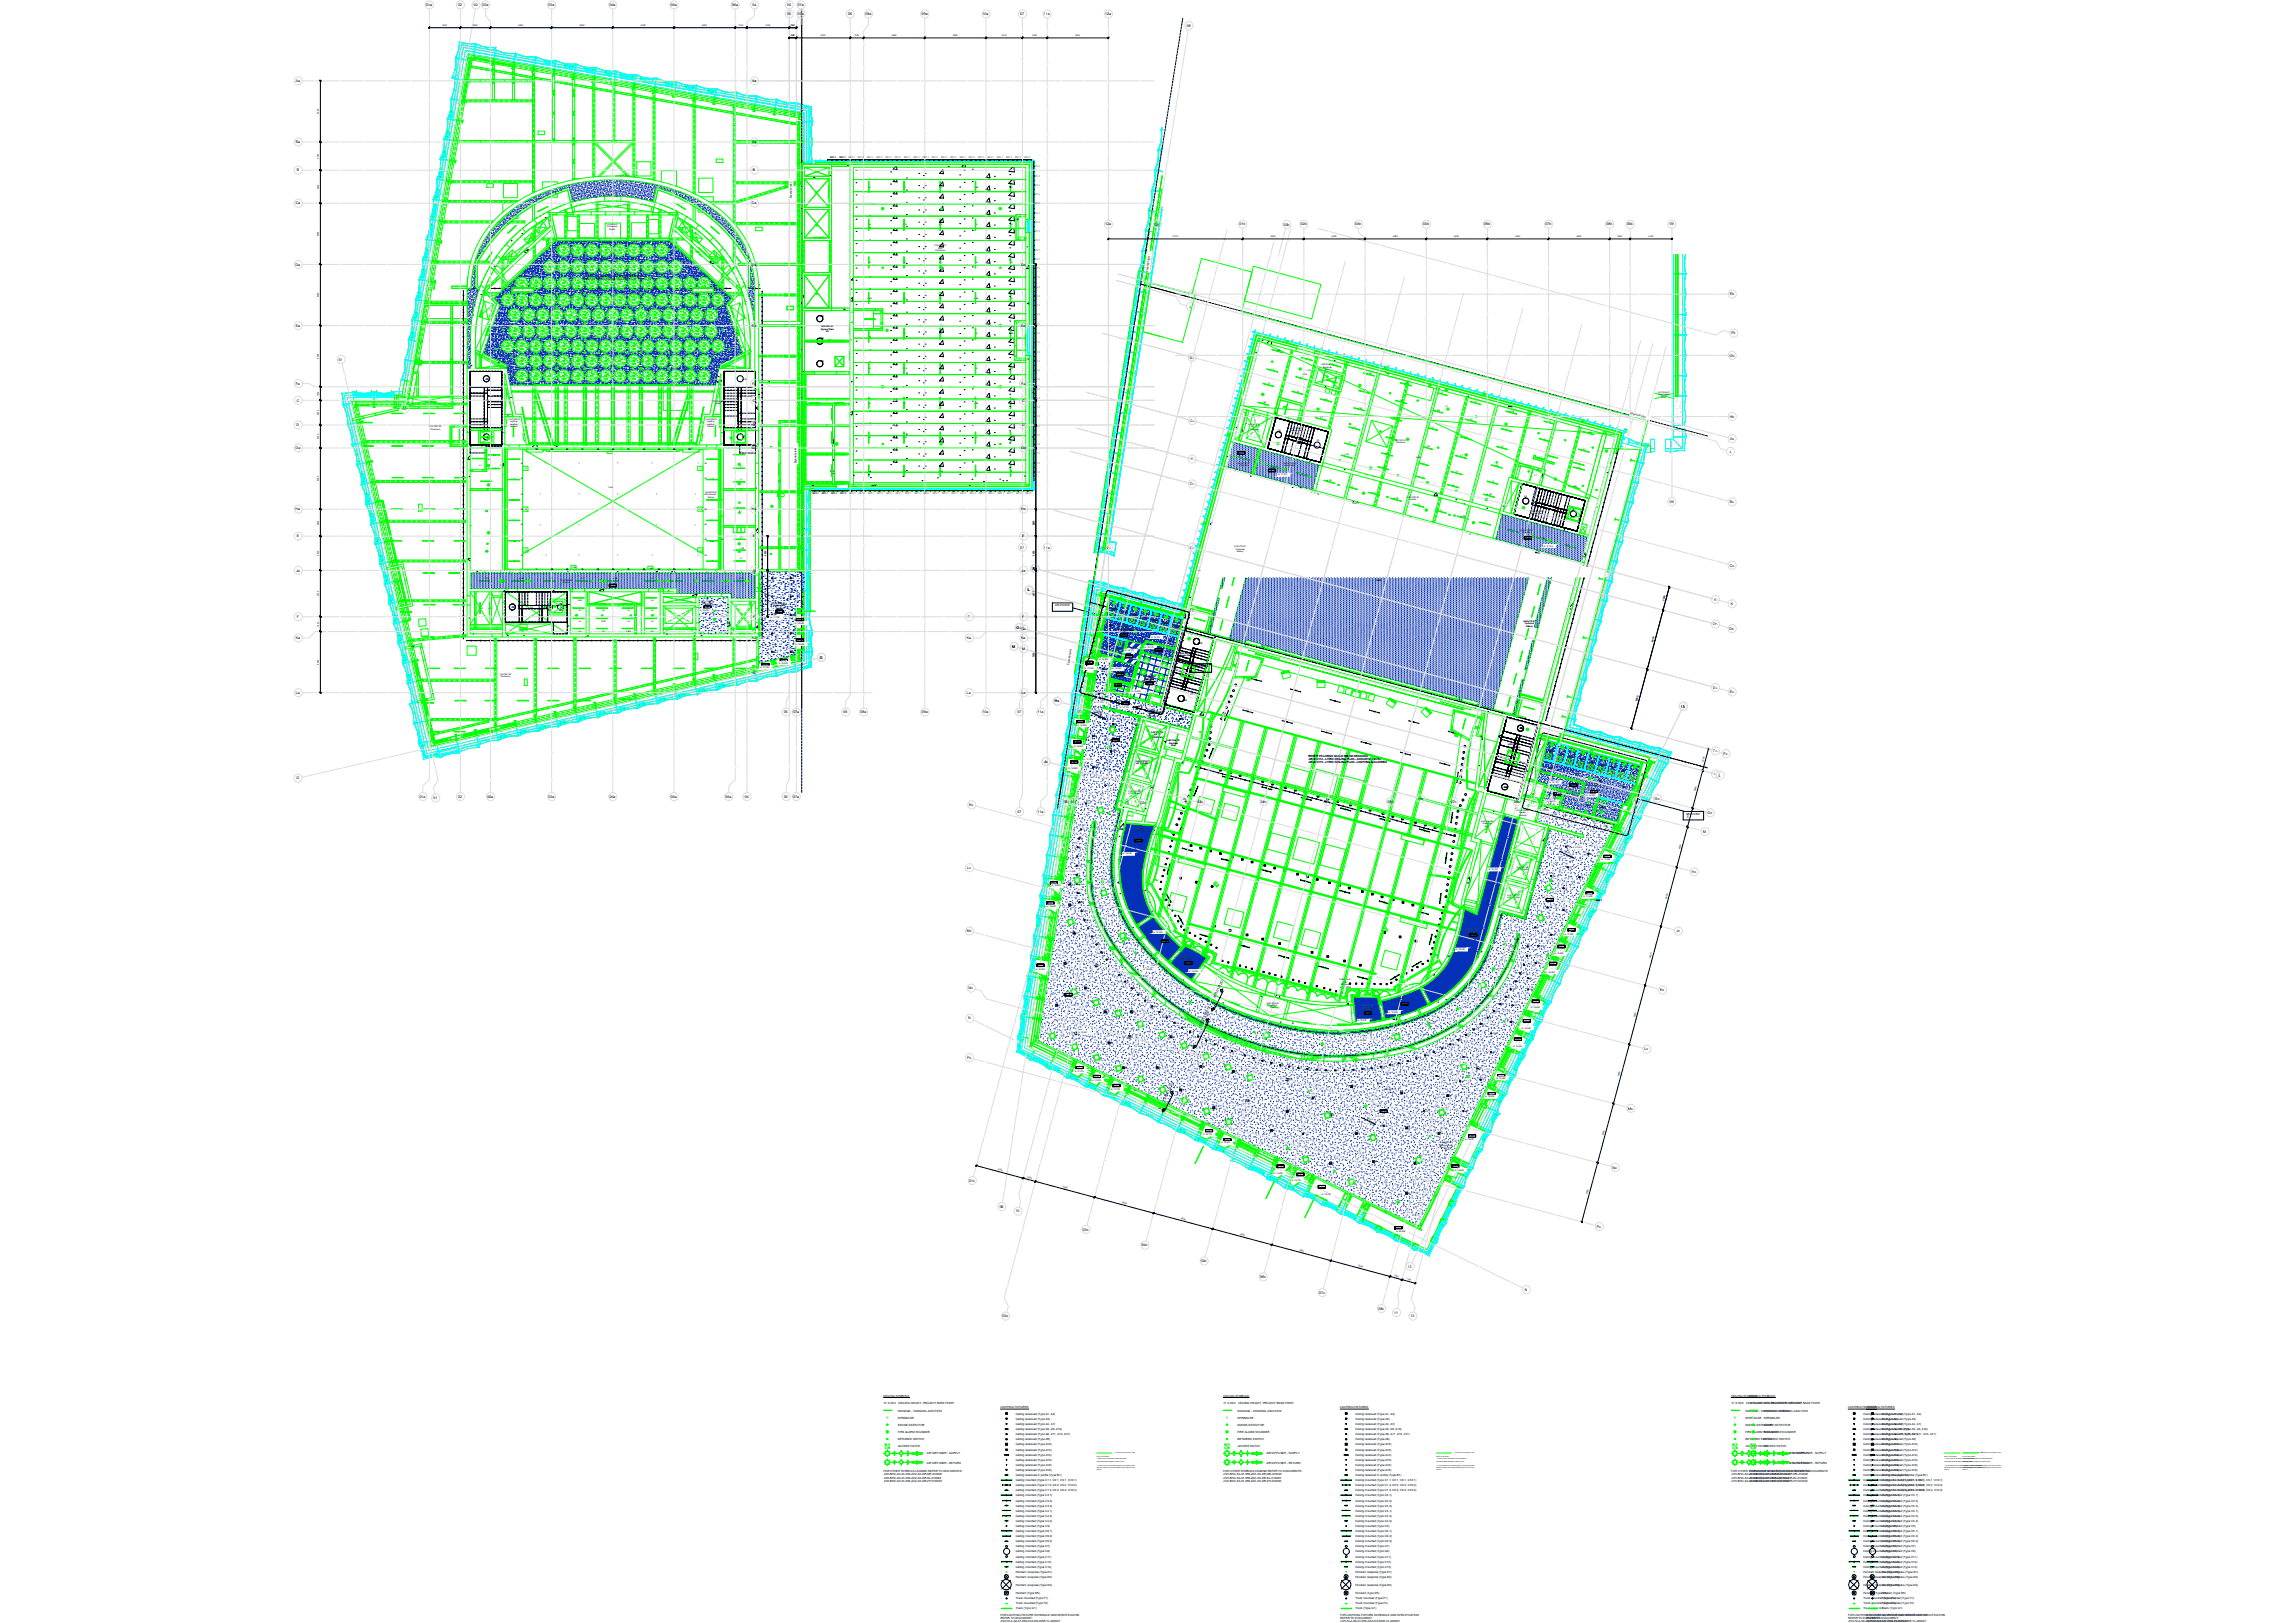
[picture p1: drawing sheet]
<svg xmlns="http://www.w3.org/2000/svg" width="1189mm" height="841mm" viewBox="0 0 1189 841" stroke-linecap="round" stroke-linejoin="round" font-family="sans-serif">
<defs><g id="words">
<g font-size="1.8">
<text x="221" y="3">01a</text>
<text x="237" y="3">02</text>
<text x="246" y="3">03</text>
<text x="250" y="3">02a</text>
<text x="284" y="3">03a</text>
<text x="316" y="3">04a</text>
<text x="348" y="3">05a</text>
<text x="379" y="3">06a</text>
<text x="390" y="3">04</text>
<text x="408" y="3">05</text>
<text x="413" y="3">07a</text>
<text x="408" y="8">05</text>
<text x="413" y="8">07a</text>
<text x="440" y="8">06</text>
<text x="448" y="8">08a</text>
<text x="478" y="8">09a</text>
<text x="509" y="8">10a</text>
<text x="529" y="8">07</text>
<text x="541" y="8">11a</text>
<text x="573" y="8">12a</text>
<text x="615" y="14">08</text>
<text x="153" y="43">Aa</text>
<text x="390" y="43">Aa</text>
<text x="153" y="74">Ba</text>
<text x="390" y="74">Ba</text>
<text x="154" y="89">B</text>
<text x="390" y="89">B</text>
<text x="153" y="106">Ca</text>
<text x="390" y="106">Ca</text>
<text x="573" y="117">12a</text>
<text x="599" y="117">08</text>
<text x="642" y="117">01b</text>
<text x="665" y="117">03b</text>
<text x="674" y="117">02b</text>
<text x="702" y="117">04b</text>
<text x="737" y="117">05b</text>
<text x="769" y="117">06b</text>
<text x="801" y="117">07b</text>
<text x="833" y="117">08b</text>
<text x="843" y="117">09b</text>
<text x="865" y="117">09</text>
<text x="153" y="138">Da</text>
<text x="390" y="138">Da</text>
<text x="529" y="138">Da</text>
<text x="617" y="153">Ac</text>
<text x="896" y="153">Eb</text>
<text x="617" y="160">J</text>
<text x="153" y="169">Ea</text>
<text x="390" y="169">Ea</text>
<text x="529" y="169">Ea</text>
<text x="897" y="173">Fb</text>
<text x="617" y="186">Bc</text>
<text x="896" y="185">Gb</text>
<text x="176" y="187">01</text>
<text x="153" y="199">Fa</text>
<text x="390" y="199">Fa</text>
<text x="529" y="199">Fa</text>
<text x="154" y="208">C</text>
<text x="390" y="208">C</text>
<text x="530" y="208">C</text>
<text x="209" y="213">03</text>
<text x="154" y="221">D</text>
<text x="390" y="221">D</text>
<text x="530" y="221">D</text>
<text x="617" y="219">Cc</text>
<text x="896" y="216">Hb</text>
<text x="897" y="228">Ac</text>
<text x="153" y="233">Ga</text>
<text x="390" y="233">Ga</text>
<text x="529" y="233">Ga</text>
<text x="617" y="239">K</text>
<text x="896" y="235">J</text>
<text x="617" y="251">Dc</text>
<text x="865" y="261">09</text>
<text x="896" y="261">Bc</text>
<text x="153" y="264">Ha</text>
<text x="390" y="264">Ha</text>
<text x="529" y="264">Ha</text>
<text x="154" y="278">E</text>
<text x="390" y="278">E</text>
<text x="530" y="278">E</text>
<text x="529" y="284">07</text>
<text x="541" y="284">11a</text>
<text x="572" y="284">08</text>
<text x="573" y="284">12a</text>
<text x="617" y="284">Ec</text>
<text x="896" y="294">Cc</text>
<text x="154" y="296">Ja</text>
<text x="390" y="296">Ja</text>
<text x="529" y="296">Ja</text>
<text x="535" y="295">Fc</text>
<text x="533" y="306">L</text>
<text x="888" y="311">K</text>
<text x="617" y="317">Fc</text>
<text x="897" y="314">K</text>
<text x="154" y="320">F</text>
<text x="390" y="320">F</text>
<text x="502" y="320">F</text>
<text x="530" y="320">F</text>
<text x="527" y="326">Gc</text>
<text x="529" y="327">Gc</text>
<text x="617" y="329">L</text>
<text x="888" y="324">Dc</text>
<text x="896" y="326">Dc</text>
<text x="153" y="331">Ka</text>
<text x="390" y="331">Ka</text>
<text x="501" y="331">Ka</text>
<text x="525" y="336">M</text>
<text x="529" y="331">Ka</text>
<text x="425" y="341">G</text>
<text x="530" y="337">M</text>
<text x="390" y="349">G</text>
<text x="617" y="350">Gc</text>
<text x="153" y="360">La</text>
<text x="501" y="360">La</text>
<text x="529" y="360">La</text>
<text x="888" y="357">Ec</text>
<text x="896" y="359">Ec</text>
<text x="547" y="364">Hc</text>
<text x="617" y="360">M</text>
<text x="406" y="370">05</text>
<text x="411" y="370">07a</text>
<text x="437" y="370">06</text>
<text x="446" y="370">08a</text>
<text x="478" y="370">09a</text>
<text x="509" y="370">10a</text>
<text x="527" y="370">07</text>
<text x="538" y="370">11a</text>
<text x="559" y="370">08</text>
<text x="567" y="370">01c</text>
<text x="596" y="370">10</text>
<text x="871" y="367">13</text>
<text x="888" y="390">Fc</text>
<text x="541" y="395">Jc</text>
<text x="893" y="391">Fc</text>
<text x="888" y="402">L</text>
<text x="154" y="404">G</text>
<text x="891" y="402">L</text>
<text x="218" y="413">01a</text>
<text x="237" y="413">02</text>
<text x="253" y="413">02a</text>
<text x="284" y="413">03a</text>
<text x="316" y="413">04a</text>
<text x="348" y="413">05a</text>
<text x="376" y="413">06a</text>
<text x="386" y="413">04</text>
<text x="406" y="413">05</text>
<text x="411" y="413">07a</text>
<text x="225" y="414">01</text>
<text x="502" y="418">Kc</text>
<text x="551" y="416">08</text>
<text x="555" y="416">01c</text>
<text x="583" y="417">10</text>
<text x="591" y="417">02c</text>
<text x="613" y="415">Jc</text>
<text x="621" y="416">03c</text>
<text x="653" y="416">04c</text>
<text x="686" y="416">05c</text>
<text x="719" y="416">06c</text>
<text x="735" y="415">Hc</text>
<text x="752" y="416">07c</text>
<text x="785" y="416">08c</text>
<text x="793" y="416">11</text>
<text x="802" y="417">12</text>
<text x="819" y="415">M</text>
<text x="847" y="416">13</text>
<text x="858" y="415">Gc</text>
<text x="527" y="421">07</text>
<text x="538" y="421">11a</text>
<text x="885" y="422">Gc</text>
<text x="883" y="432">M</text>
<text x="501" y="450">Lc</text>
<text x="877" y="452">Hc</text>
<text x="501" y="483">Mc</text>
<text x="869" y="483">Jc</text>
<text x="502" y="513">Nc</text>
<text x="860" y="514">Kc</text>
<text x="630" y="517" transform="rotate(-64 630 517)">AR-015120</text>
<text x="627" y="523" transform="rotate(-63 627 523)">3</text>
<text x="502" y="528">N</text>
<text x="622" y="532" transform="rotate(-64 622 532)">AR-015120</text>
<text x="618" y="542" transform="rotate(-63 618 542)">2</text>
<text x="852" y="544">Lc</text>
<text x="501" y="549">Pc</text>
<text x="604" y="570" transform="rotate(-64 604 570)">AR-015120</text>
<text x="601" y="575" transform="rotate(-66 601 575)">1</text>
<text x="844" y="575">Mc</text>
<text x="836" y="606">Nc</text>
<text x="502" y="612">01c</text>
<text x="518" y="626">08</text>
<text x="526" y="628">10</text>
<text x="561" y="638">03c</text>
<text x="828" y="636">Pc</text>
<text x="592" y="646">04c</text>
<text x="622" y="654">05c</text>
<text x="730" y="657">13</text>
<text x="653" y="662">06c</text>
<text x="684" y="671">07c</text>
<text x="790" y="669">N</text>
<text x="520" y="683">02c</text>
<text x="714" y="679">08c</text>
<text x="723" y="681">11</text>
<text x="731" y="683">12</text>
</g>
<g font-size="1.5">
<text x="410" y="103" transform="rotate(-90 410 103)">Expansion joint</text>
<text x="303" y="144">REFER TO LARGE SCALE ROOM DRAWING:</text>
<text x="595" y="141" transform="rotate(-81 595 141)">Expansion joint</text>
<text x="303" y="145">AR-014213 - MIDSCALE CEILING PLAN - LEVEL 03</text>
<text x="845" y="215" transform="rotate(15 845 215)">Expansion joint</text>
<text x="413" y="240" transform="rotate(-90 413 240)">Expansion joint</text>
<text x="547" y="314">AR-014508</text>
<text x="554" y="344" transform="rotate(-81 554 344)">Expansion joint</text>
<text x="619" y="346">AR-014508</text>
<text x="678" y="392">REFER TO LARGE SCALE ROOM DRAWING:</text>
<text x="678" y="394">AR-014114 - LYRIC CEILING PLAN - ACOUSTIC LEVEL</text>
<text x="678" y="396">AR-014115 - LYRIC CEILING PLAN - LIGHTING GALLERIES</text>
<text x="874" y="422">AR-014507</text>
<text x="458" y="724">CEILING SYMBOLS</text>
<text x="634" y="724">CEILING SYMBOLS</text>
<text x="897" y="724">CEILING SYMBOLS</text>
<text x="907" y="724">CEILING SYMBOLS</text>
<text x="458" y="728">H: X,XXX</text>
<text x="465" y="732">SIGNAGE - HANGING JUNCTION</text>
<text x="466" y="728">CEILING HEIGHT, PROJECT BASE POINT</text>
<text x="518" y="730">LIGHTING FIXTURES</text>
<text x="634" y="728">H: X,XXX</text>
<text x="641" y="732">SIGNAGE - HANGING JUNCTION</text>
<text x="642" y="728">CEILING HEIGHT, PROJECT BASE POINT</text>
<text x="695" y="730">LIGHTING FIXTURES</text>
<text x="897" y="728">H: X,XXX</text>
<text x="905" y="732">SIGNAGE - HANGING JUNCTION</text>
<text x="905" y="728">CEILING HEIGHT, PROJECT BASE POINT</text>
<text x="907" y="728">H: X,XXX</text>
<text x="914" y="732">SIGNAGE - HANGING JUNCTION</text>
<text x="914" y="728">CEILING HEIGHT, PROJECT BASE POINT</text>
<text x="958" y="730">LIGHTING FIXTURES</text>
<text x="967" y="730">LIGHTING FIXTURES</text>
<text x="465" y="735">SPRINKLER</text>
<text x="526" y="733">Ceiling recessed (Type A1, A2)</text>
<text x="526" y="736">Ceiling recessed (Type A3)</text>
<text x="641" y="735">SPRINKLER</text>
<text x="702" y="733">Ceiling recessed (Type A1, A2)</text>
<text x="702" y="736">Ceiling recessed (Type A3)</text>
<text x="905" y="735">SPRINKLER</text>
<text x="914" y="735">SPRINKLER</text>
<text x="966" y="733">Ceiling recessed (Type A1, A2)</text>
<text x="966" y="736">Ceiling recessed (Type A3)</text>
<text x="975" y="733">Ceiling recessed (Type A1, A2)</text>
<text x="975" y="736">Ceiling recessed (Type A3)</text>
<text x="465" y="743">FIRE ALARM SOUNDER</text>
<text x="465" y="739">SMOKE DETECTOR</text>
<text x="526" y="738">Ceiling recessed (Type A4, A7)</text>
<text x="526" y="741">Ceiling recessed (Type A5, A6, A19)</text>
<text x="526" y="744">Ceiling recessed (Type A8, A11, A13, A17)</text>
<text x="641" y="743">FIRE ALARM SOUNDER</text>
<text x="641" y="739">SMOKE DETECTOR</text>
<text x="702" y="738">Ceiling recessed (Type A4, A7)</text>
<text x="702" y="741">Ceiling recessed (Type A5, A6, A19)</text>
<text x="702" y="744">Ceiling recessed (Type A8, A11, A13, A17)</text>
<text x="905" y="743">FIRE ALARM SOUNDER</text>
<text x="905" y="739">SMOKE DETECTOR</text>
<text x="914" y="743">FIRE ALARM SOUNDER</text>
<text x="914" y="739">SMOKE DETECTOR</text>
<text x="966" y="738">Ceiling recessed (Type A4, A7)</text>
<text x="966" y="741">Ceiling recessed (Type A5, A6, A19)</text>
<text x="966" y="744">Ceiling recessed (Type A8, A11, A13, A17)</text>
<text x="975" y="738">Ceiling recessed (Type A4, A7)</text>
<text x="975" y="741">Ceiling recessed (Type A5, A6, A19)</text>
<text x="975" y="744">Ceiling recessed (Type A8, A11, A13, A17)</text>
<text x="465" y="746">INFRARED SWITCH</text>
<text x="526" y="746">Ceiling recessed (Type A9)</text>
<text x="526" y="749">Ceiling recessed (Type A10)</text>
<text x="641" y="746">INFRARED SWITCH</text>
<text x="702" y="746">Ceiling recessed (Type A9)</text>
<text x="702" y="749">Ceiling recessed (Type A10)</text>
<text x="905" y="746">INFRARED SWITCH</text>
<text x="914" y="746">INFRARED SWITCH</text>
<text x="966" y="746">Ceiling recessed (Type A9)</text>
<text x="966" y="749">Ceiling recessed (Type A10)</text>
<text x="975" y="746">Ceiling recessed (Type A9)</text>
<text x="975" y="749">Ceiling recessed (Type A10)</text>
<text x="465" y="750">ACCESS HATCH</text>
<text x="480" y="754">AIR DIFFUSER - SUPPLY</text>
<text x="526" y="752">Ceiling recessed (Type A12)</text>
<text x="526" y="754">Ceiling recessed (Type A14)</text>
<text x="641" y="750">ACCESS HATCH</text>
<text x="656" y="754">AIR DIFFUSER - SUPPLY</text>
<text x="702" y="752">Ceiling recessed (Type A12)</text>
<text x="702" y="754">Ceiling recessed (Type A14)</text>
<text x="905" y="750">ACCESS HATCH</text>
<text x="914" y="750">ACCESS HATCH</text>
<text x="920" y="754">AIR DIFFUSER - SUPPLY</text>
<text x="929" y="754">AIR DIFFUSER - SUPPLY</text>
<text x="966" y="752">Ceiling recessed (Type A12)</text>
<text x="966" y="754">Ceiling recessed (Type A14)</text>
<text x="975" y="752">Ceiling recessed (Type A12)</text>
<text x="975" y="754">Ceiling recessed (Type A14)</text>
<text x="480" y="758">AIR DIFFUSER - RETURN</text>
<text x="526" y="757">Ceiling recessed (Type A15)</text>
<text x="526" y="760">Ceiling recessed (Type A16)</text>
<text x="656" y="758">AIR DIFFUSER - RETURN</text>
<text x="702" y="757">Ceiling recessed (Type A15)</text>
<text x="702" y="760">Ceiling recessed (Type A16)</text>
<text x="920" y="758">AIR DIFFUSER - RETURN</text>
<text x="929" y="758">AIR DIFFUSER - RETURN</text>
<text x="966" y="757">Ceiling recessed (Type A15)</text>
<text x="966" y="760">Ceiling recessed (Type A16)</text>
<text x="975" y="757">Ceiling recessed (Type A15)</text>
<text x="975" y="760">Ceiling recessed (Type A16)</text>
<text x="458" y="763">FOR OTHER SYMBOLS LEGEND REFER TO DOCUMENTS:</text>
<text x="458" y="765">JOH-BHC-S4-01-056-ZZZ-XX-DR-ME-010020</text>
<text x="458" y="766">JOH-BHC-S4-01-056-ZZZ-XX-DR-EL-010020</text>
<text x="458" y="768">JOH-BHC-S4-01-056-ZZZ-XX-DR-PH-010020</text>
<text x="526" y="762">Ceiling recessed (Type A16)</text>
<text x="526" y="765">Ceiling recessed in profile (Type B1)</text>
<text x="526" y="767">Ceiling mounted (Type C1.1, C2.1, C9.1, C10.1)</text>
<text x="634" y="763">FOR OTHER SYMBOLS LEGEND REFER TO DOCUMENTS:</text>
<text x="634" y="765">JOH-BHC-S4-01-056-ZZZ-XX-DR-ME-010020</text>
<text x="634" y="766">JOH-BHC-S4-01-056-ZZZ-XX-DR-EL-010020</text>
<text x="634" y="768">JOH-BHC-S4-01-056-ZZZ-XX-DR-PH-010020</text>
<text x="702" y="762">Ceiling recessed (Type A16)</text>
<text x="702" y="765">Ceiling recessed in profile (Type B1)</text>
<text x="702" y="767">Ceiling mounted (Type C1.1, C2.1, C9.1, C10.1)</text>
<text x="897" y="763">FOR OTHER SYMBOLS LEGEND REFER TO DOCUMENTS:</text>
<text x="897" y="765">JOH-BHC-S4-01-056-ZZZ-XX-DR-ME-010020</text>
<text x="897" y="766">JOH-BHC-S4-01-056-ZZZ-XX-DR-EL-010020</text>
<text x="897" y="768">JOH-BHC-S4-01-056-ZZZ-XX-DR-PH-010020</text>
<text x="907" y="763">FOR OTHER SYMBOLS LEGEND REFER TO DOCUMENTS:</text>
<text x="907" y="765">JOH-BHC-S4-01-056-ZZZ-XX-DR-ME-010020</text>
<text x="907" y="766">JOH-BHC-S4-01-056-ZZZ-XX-DR-EL-010020</text>
<text x="907" y="768">JOH-BHC-S4-01-056-ZZZ-XX-DR-PH-010020</text>
<text x="966" y="762">Ceiling recessed (Type A16)</text>
<text x="966" y="765">Ceiling recessed in profile (Type B1)</text>
<text x="966" y="767">Ceiling mounted (Type C1.1, C2.1, C9.1, C10.1)</text>
<text x="975" y="762">Ceiling recessed (Type A16)</text>
<text x="975" y="765">Ceiling recessed in profile (Type B1)</text>
<text x="975" y="767">Ceiling mounted (Type C1.1, C2.1, C9.1, C10.1)</text>
<text x="526" y="770">Ceiling mounted (Type C1.2, C2.2, C9.2, C10.2)</text>
<text x="526" y="773">Ceiling mounted (Type C1.3, C2.3, C9.3, C10.3)</text>
<text x="702" y="770">Ceiling mounted (Type C1.2, C2.2, C9.2, C10.2)</text>
<text x="702" y="773">Ceiling mounted (Type C1.3, C2.3, C9.3, C10.3)</text>
<text x="966" y="770">Ceiling mounted (Type C1.2, C2.2, C9.2, C10.2)</text>
<text x="966" y="773">Ceiling mounted (Type C1.3, C2.3, C9.3, C10.3)</text>
<text x="975" y="770">Ceiling mounted (Type C1.2, C2.2, C9.2, C10.2)</text>
<text x="975" y="773">Ceiling mounted (Type C1.3, C2.3, C9.3, C10.3)</text>
<text x="526" y="775">Ceiling mounted (Type C3.1)</text>
<text x="526" y="778">Ceiling mounted (Type C3.2)</text>
<text x="702" y="775">Ceiling mounted (Type C3.1)</text>
<text x="702" y="778">Ceiling mounted (Type C3.2)</text>
<text x="966" y="775">Ceiling mounted (Type C3.1)</text>
<text x="966" y="778">Ceiling mounted (Type C3.2)</text>
<text x="975" y="775">Ceiling mounted (Type C3.1)</text>
<text x="975" y="778">Ceiling mounted (Type C3.2)</text>
<text x="526" y="781">Ceiling mounted (Type C3.3)</text>
<text x="526" y="783">Ceiling mounted (Type C4.1)</text>
<text x="526" y="786">Ceiling mounted (Type C4.2)</text>
<text x="702" y="781">Ceiling mounted (Type C3.3)</text>
<text x="702" y="783">Ceiling mounted (Type C4.1)</text>
<text x="702" y="786">Ceiling mounted (Type C4.2)</text>
<text x="966" y="781">Ceiling mounted (Type C3.3)</text>
<text x="966" y="783">Ceiling mounted (Type C4.1)</text>
<text x="966" y="786">Ceiling mounted (Type C4.2)</text>
<text x="975" y="781">Ceiling mounted (Type C3.3)</text>
<text x="975" y="783">Ceiling mounted (Type C4.1)</text>
<text x="975" y="786">Ceiling mounted (Type C4.2)</text>
<text x="526" y="789">Ceiling mounted (Type C4.3)</text>
<text x="526" y="791">Ceiling mounted (Type C5)</text>
<text x="702" y="789">Ceiling mounted (Type C4.3)</text>
<text x="702" y="791">Ceiling mounted (Type C5)</text>
<text x="966" y="789">Ceiling mounted (Type C4.3)</text>
<text x="966" y="791">Ceiling mounted (Type C5)</text>
<text x="975" y="789">Ceiling mounted (Type C4.3)</text>
<text x="975" y="791">Ceiling mounted (Type C5)</text>
<text x="526" y="794">Ceiling mounted (Type C6.1)</text>
<text x="526" y="797">Ceiling mounted (Type C6.2)</text>
<text x="702" y="794">Ceiling mounted (Type C6.1)</text>
<text x="702" y="797">Ceiling mounted (Type C6.2)</text>
<text x="966" y="794">Ceiling mounted (Type C6.1)</text>
<text x="966" y="797">Ceiling mounted (Type C6.2)</text>
<text x="975" y="794">Ceiling mounted (Type C6.1)</text>
<text x="975" y="797">Ceiling mounted (Type C6.2)</text>
<text x="526" y="799">Ceiling mounted (Type C6.3)</text>
<text x="526" y="802">Ceiling mounted (Type C7)</text>
<text x="702" y="799">Ceiling mounted (Type C6.3)</text>
<text x="702" y="802">Ceiling mounted (Type C7)</text>
<text x="966" y="799">Ceiling mounted (Type C6.3)</text>
<text x="966" y="802">Ceiling mounted (Type C7)</text>
<text x="975" y="799">Ceiling mounted (Type C6.3)</text>
<text x="975" y="802">Ceiling mounted (Type C7)</text>
<text x="526" y="804">Ceiling mounted (Type C8)</text>
<text x="526" y="807">Ceiling mounted (Type C11)</text>
<text x="526" y="810">Ceiling mounted (Type C12)</text>
<text x="702" y="804">Ceiling mounted (Type C8)</text>
<text x="702" y="807">Ceiling mounted (Type C11)</text>
<text x="702" y="810">Ceiling mounted (Type C12)</text>
<text x="966" y="804">Ceiling mounted (Type C8)</text>
<text x="966" y="807">Ceiling mounted (Type C11)</text>
<text x="966" y="810">Ceiling mounted (Type C12)</text>
<text x="975" y="804">Ceiling mounted (Type C8)</text>
<text x="975" y="807">Ceiling mounted (Type C11)</text>
<text x="975" y="810">Ceiling mounted (Type C12)</text>
<text x="526" y="815">Pendant, bespoke (Type D1)</text>
<text x="526" y="812">Ceiling mounted (Type C13)</text>
<text x="702" y="815">Pendant, bespoke (Type D1)</text>
<text x="702" y="812">Ceiling mounted (Type C13)</text>
<text x="966" y="815">Pendant, bespoke (Type D1)</text>
<text x="966" y="812">Ceiling mounted (Type C13)</text>
<text x="975" y="815">Pendant, bespoke (Type D1)</text>
<text x="975" y="812">Ceiling mounted (Type C13)</text>
<text x="526" y="818">Pendant, bespoke (Type D2)</text>
<text x="526" y="822">Pendant, bespoke (Type D3)</text>
<text x="702" y="818">Pendant, bespoke (Type D2)</text>
<text x="702" y="822">Pendant, bespoke (Type D3)</text>
<text x="966" y="818">Pendant, bespoke (Type D2)</text>
<text x="966" y="822">Pendant, bespoke (Type D3)</text>
<text x="975" y="818">Pendant, bespoke (Type D2)</text>
<text x="975" y="822">Pendant, bespoke (Type D3)</text>
<text x="526" y="826">Pendant (Type D5)</text>
<text x="702" y="826">Pendant (Type D5)</text>
<text x="966" y="826">Pendant (Type D5)</text>
<text x="975" y="826">Pendant (Type D5)</text>
<text x="526" y="829">Track mounted (Type F1)</text>
<text x="526" y="831">Track mounted (Type F2)</text>
<text x="526" y="834">Track (Type G1)</text>
<text x="703" y="829">Track mounted (Type F1)</text>
<text x="703" y="831">Track mounted (Type F2)</text>
<text x="703" y="834">Track (Type G1)</text>
<text x="966" y="829">Track mounted (Type F1)</text>
<text x="966" y="831">Track mounted (Type F2)</text>
<text x="966" y="834">Track (Type G1)</text>
<text x="975" y="829">Track mounted (Type F1)</text>
<text x="975" y="831">Track mounted (Type F2)</text>
<text x="975" y="834">Track (Type G1)</text>
<text x="518" y="837">FOR LIGHTING FIXTURE SCHEDULE AND SPECIFICATION</text>
<text x="518" y="839">REFER TO DOCUMENT:</text>
<text x="695" y="837">FOR LIGHTING FIXTURE SCHEDULE AND SPECIFICATION</text>
<text x="695" y="839">REFER TO DOCUMENT:</text>
<text x="958" y="837">FOR LIGHTING FIXTURE SCHEDULE AND SPECIFICATION</text>
<text x="958" y="839">REFER TO DOCUMENT:</text>
<text x="967" y="837">FOR LIGHTING FIXTURE SCHEDULE AND SPECIFICATION</text>
<text x="967" y="839">REFER TO DOCUMENT:</text>
<text x="519" y="841">JOH-HLA-S4-01-056-XXX-DS-DSR-YL-000027</text>
<text x="695" y="841">JOH-HLA-S4-01-056-XXX-DS-DSR-YL-000027</text>
<text x="958" y="841">JOH-HLA-S4-01-056-XXX-DS-DSR-YL-000027</text>
<text x="967" y="841">JOH-HLA-S4-01-056-XXX-DS-DSR-YL-000027</text>
</g>
<g font-size="1.1">
<text x="229" y="14">3050</text>
<text x="245" y="14">2950</text>
<text x="269" y="14">6000</text>
<text x="300" y="14">6000</text>
<text x="332" y="14">6000</text>
<text x="364" y="14">6000</text>
<text x="383" y="14">1150</text>
<text x="397" y="14">4150</text>
<text x="410" y="14">700</text>
<text x="410" y="19">700</text>
<text x="425" y="19">5275</text>
<text x="443" y="19">1325</text>
<text x="462" y="19">6000</text>
<text x="494" y="19">6000</text>
<text x="519" y="19">3575</text>
<text x="535" y="19">2425</text>
<text x="557" y="19">6000</text>
<text x="165" y="59" transform="rotate(-90 165 59)">6000</text>
<text x="165" y="82" transform="rotate(-90 165 82)">2760</text>
<text x="430" y="82">OC1.1</text>
<text x="435" y="82">OC1.1</text>
<text x="440" y="82">OC1.1</text>
<text x="445" y="82">OC1.1</text>
<text x="449" y="82">OC1.1</text>
<text x="454" y="82">OC1.1</text>
<text x="459" y="82">OC1.1</text>
<text x="464" y="82">OC1.1</text>
<text x="469" y="82">OC1.1</text>
<text x="473" y="82">OC1.1</text>
<text x="478" y="82">OC1.1</text>
<text x="483" y="82">OC1.1</text>
<text x="488" y="82">OC1.1</text>
<text x="493" y="82">OC1.1</text>
<text x="497" y="82">OC1.1</text>
<text x="502" y="82">OC1.1</text>
<text x="507" y="82">OC1.1</text>
<text x="512" y="82">OC1.1</text>
<text x="517" y="82">OC1.1</text>
<text x="521" y="82">OC1.1</text>
<text x="526" y="82">OC1.1</text>
<text x="531" y="82">OC1.1</text>
<text x="536" y="87">OC1.1</text>
<text x="536" y="92">OC1.1</text>
<text x="165" y="98" transform="rotate(-90 165 98)">3240</text>
<text x="450" y="97">L5</text>
<text x="468" y="97">L5</text>
<text x="487" y="97">L5</text>
<text x="505" y="97">L5/E</text>
<text x="524" y="97">L5</text>
<text x="536" y="96">OC1.1</text>
<text x="536" y="101">OC1.1</text>
<text x="536" y="106">OC1.1</text>
<text x="536" y="111">OC1.1</text>
<text x="314" y="117">1.03.MTA.01</text>
<text x="315" y="118">Followspot</text>
<text x="316" y="119">Booth</text>
<text x="450" y="117">L5</text>
<text x="468" y="117">L5/E</text>
<text x="487" y="117">L5</text>
<text x="505" y="117">L5</text>
<text x="524" y="117">L5</text>
<text x="536" y="116">OC1.1</text>
<text x="165" y="122" transform="rotate(-90 165 122)">6000</text>
<text x="536" y="120">OC1.1</text>
<text x="536" y="125">OC1.1</text>
<text x="608" y="123">13170</text>
<text x="659" y="123">6000</text>
<text x="690" y="123">6000</text>
<text x="722" y="123">6000</text>
<text x="754" y="123">6000</text>
<text x="785" y="123">6000</text>
<text x="817" y="123">6000</text>
<text x="838" y="123">2000</text>
<text x="854" y="123">4100</text>
<text x="484" y="128">2.03.TEC.01</text>
<text x="485" y="130">Plantroom</text>
<text x="486" y="129">MEP</text>
<text x="536" y="130">OC1.1</text>
<text x="450" y="136">L5</text>
<text x="468" y="136">L5</text>
<text x="487" y="136">L5</text>
<text x="505" y="136">L5</text>
<text x="524" y="136">L5</text>
<text x="536" y="135">OC1.1</text>
<text x="536" y="140">OC1.1</text>
<text x="536" y="144">OC1.1</text>
<text x="536" y="149">OC1.1</text>
<text x="165" y="154" transform="rotate(-90 165 154)">6000</text>
<text x="450" y="155">L5/E</text>
<text x="468" y="155">L5</text>
<text x="487" y="155">L5</text>
<text x="505" y="155">L5/E</text>
<text x="524" y="155">L5</text>
<text x="536" y="154">OC1.1</text>
<text x="536" y="154" transform="rotate(-90 536 154)">6000</text>
<text x="536" y="159">OC1.1</text>
<text x="425" y="164">C8</text>
<text x="536" y="163">OC1.1</text>
<text x="426" y="171">Egress Stairs</text>
<text x="426" y="169">2.03.VEC.01</text>
<text x="428" y="172">03</text>
<text x="468" y="173">L5</text>
<text x="487" y="173">L5</text>
<text x="505" y="173">L5</text>
<text x="523" y="173">L5/E</text>
<text x="536" y="168">OC1.1</text>
<text x="536" y="173">OC1.1</text>
<text x="425" y="176">C8</text>
<text x="450" y="175">L5</text>
<text x="536" y="178">OC1.1</text>
<text x="165" y="186" transform="rotate(-90 165 186)">6000</text>
<text x="536" y="183">OC1.1</text>
<text x="536" y="186" transform="rotate(-90 536 186)">6000</text>
<text x="661" y="182">L1/E</text>
<text x="677" y="186">L1</text>
<text x="425" y="188">C8</text>
<text x="450" y="191">L5</text>
<text x="468" y="191">L5/E</text>
<text x="487" y="191">L5</text>
<text x="505" y="191">L5</text>
<text x="524" y="191">L5</text>
<text x="536" y="187">OC1.1</text>
<text x="659" y="192">L1</text>
<text x="685" y="189">4.B2.SHA.02 L1</text>
<text x="686" y="191">Electrical</text>
<text x="687" y="192">Riser</text>
<text x="252" y="197">C8</text>
<text x="386" y="197">C8</text>
<text x="536" y="192">OC1.1</text>
<text x="536" y="197">OC1.1</text>
<text x="674" y="196">L1</text>
<text x="675" y="194">L1/E</text>
<text x="677" y="192">L1/E</text>
<text x="686" y="196">L1</text>
<text x="709" y="194">L1/E</text>
<text x="536" y="202">OC1.1</text>
<text x="657" y="199">L1</text>
<text x="672" y="203">L1</text>
<text x="692" y="198">L1</text>
<text x="707" y="203">L1</text>
<text x="728" y="199">L1</text>
<text x="747" y="204">L1</text>
<text x="859" y="204">3.01.SHA.01</text>
<text x="165" y="205" transform="rotate(-90 165 205)">1325</text>
<text x="223" y="209">L1/E</text>
<text x="252" y="208">C8</text>
<text x="369" y="208">1.00.SHA.06</text>
<text x="371" y="209">Shaft</text>
<text x="450" y="209">L5</text>
<text x="468" y="209">L5</text>
<text x="487" y="209">L5</text>
<text x="505" y="209">L5/E</text>
<text x="524" y="209">L5</text>
<text x="536" y="207">OC1.1</text>
<text x="536" y="205" transform="rotate(-90 536 205)">1325</text>
<text x="654" y="205">L1</text>
<text x="654" y="209">L1/E</text>
<text x="687" y="207">L1</text>
<text x="726" y="208">L1</text>
<text x="764" y="209">L1</text>
<text x="860" y="205">Mechanical</text>
<text x="861" y="206">Riser</text>
<text x="165" y="215" transform="rotate(-90 165 215)">2425</text>
<text x="536" y="211">OC1.1</text>
<text x="536" y="215" transform="rotate(-90 536 215)">2425</text>
<text x="667" y="212">L1</text>
<text x="704" y="212">L1/E</text>
<text x="744" y="213">L1/E</text>
<text x="749" y="211">L1</text>
<text x="782" y="214">L1/E</text>
<text x="223" y="221">1.03.TEC.02</text>
<text x="252" y="219">C8</text>
<text x="263" y="217">1.03.COR.05</text>
<text x="264" y="219">Lighting</text>
<text x="264" y="220">position</text>
<text x="265" y="221">access</text>
<text x="365" y="217">1.03.COR.06</text>
<text x="366" y="219">Lighting</text>
<text x="367" y="220">position</text>
<text x="367" y="221">access</text>
<text x="536" y="216">OC1.1</text>
<text x="536" y="221">OC1.1</text>
<text x="647" y="220">4.03.VEC.01</text>
<text x="648" y="221">Lift 12</text>
<text x="684" y="217">L1</text>
<text x="702" y="222">L1</text>
<text x="723" y="217">L1</text>
<text x="742" y="222">L1</text>
<text x="762" y="218">L1</text>
<text x="803" y="219">L1</text>
<text x="165" y="227" transform="rotate(-90 165 227)">2250</text>
<text x="223" y="223">Plantroom</text>
<text x="252" y="227">C8</text>
<text x="385" y="226">C8</text>
<text x="431" y="227">L5</text>
<text x="450" y="227">L5</text>
<text x="468" y="227">L5/E</text>
<text x="487" y="227">L5</text>
<text x="505" y="227">L5</text>
<text x="524" y="227">L5</text>
<text x="536" y="226">OC1.1</text>
<text x="536" y="227" transform="rotate(-90 536 227)">2250</text>
<text x="648" y="223">Technical</text>
<text x="662" y="223">C8</text>
<text x="668" y="228">L1</text>
<text x="669" y="224">Egress Stairs</text>
<text x="669" y="222">4.R0.VEC.01</text>
<text x="672" y="225">06</text>
<text x="721" y="227">L1</text>
<text x="760" y="227">L1</text>
<text x="781" y="223">L1</text>
<text x="800" y="228">L1</text>
<text x="822" y="224">L1/E</text>
<text x="278" y="233">BL</text>
<text x="286" y="233">BL</text>
<text x="294" y="233">BL</text>
<text x="302" y="233">BL</text>
<text x="309" y="233">BL</text>
<text x="317" y="233">BL</text>
<text x="325" y="233">BL</text>
<text x="333" y="233">BL</text>
<text x="341" y="233">BL</text>
<text x="349" y="233">BL</text>
<text x="357" y="233">BL</text>
<text x="536" y="231">OC1.1</text>
<text x="673" y="229">C8</text>
<text x="682" y="229">C8</text>
<text x="699" y="229">L1</text>
<text x="723" y="228">4.03.TEC.01</text>
<text x="723" y="230">Plantroom</text>
<text x="739" y="232">L1/E</text>
<text x="778" y="232">L1</text>
<text x="821" y="233">L1</text>
<text x="252" y="238">L1/E</text>
<text x="256" y="236">L1</text>
<text x="266" y="238">L1</text>
<text x="315" y="234">L3/E</text>
<text x="368" y="238">L1</text>
<text x="384" y="235">L1</text>
<text x="536" y="235">OC1.1</text>
<text x="642" y="235">DC11</text>
<text x="644" y="239">L1</text>
<text x="697" y="236">L1/E</text>
<text x="719" y="235">L1</text>
<text x="734" y="237">Void</text>
<text x="757" y="237">L1</text>
<text x="798" y="237">L1</text>
<text x="248" y="241">L1</text>
<text x="256" y="243">L1</text>
<text x="259" y="241">L1/E</text>
<text x="270" y="240">BL</text>
<text x="272" y="243">L3</text>
<text x="282" y="241">?</text>
<text x="320" y="241">?</text>
<text x="362" y="241">?</text>
<text x="363" y="243">L3</text>
<text x="365" y="240">BL</text>
<text x="384" y="242">L1</text>
<text x="430" y="244">L5/E</text>
<text x="450" y="244">L5</text>
<text x="468" y="244">L5</text>
<text x="487" y="244">L5/E</text>
<text x="505" y="244">L5</text>
<text x="524" y="244">L5</text>
<text x="536" y="240">OC1.1</text>
<text x="536" y="245">OC1.1</text>
<text x="641" y="240">4.03.COR.01</text>
<text x="643" y="242">Corridor</text>
<text x="658" y="244">DC11</text>
<text x="658" y="243">L1/E</text>
<text x="665" y="240">4.03.COR.06</text>
<text x="666" y="242">Sound Lock</text>
<text x="717" y="242">L1</text>
<text x="737" y="240">L1</text>
<text x="755" y="245">L1</text>
<text x="776" y="241">L1</text>
<text x="818" y="243">L1</text>
<text x="165" y="249" transform="rotate(-90 165 249)">6000</text>
<text x="252" y="250">L1</text>
<text x="265" y="249">L1/E</text>
<text x="270" y="248">BL</text>
<text x="365" y="248">BL</text>
<text x="368" y="249">L1/E</text>
<text x="384" y="249">L1</text>
<text x="536" y="249" transform="rotate(-90 536 249)">6000</text>
<text x="662" y="246">H: 17,275</text>
<text x="674" y="247">L1</text>
<text x="688" y="249">L1/E</text>
<text x="753" y="252">L1</text>
<text x="773" y="250">L1</text>
<text x="795" y="247">L1</text>
<text x="252" y="254">L1</text>
<text x="270" y="256">BL</text>
<text x="280" y="257">?</text>
<text x="315" y="253">Void</text>
<text x="320" y="257">?</text>
<text x="340" y="257">?</text>
<text x="360" y="257">?</text>
<text x="365" y="256">BL</text>
<text x="365" y="255">1.03.MTS.04</text>
<text x="366" y="257">Technical</text>
<text x="367" y="258">Gallery</text>
<text x="384" y="254">L1</text>
<text x="421" y="256">OC1.1</text>
<text x="426" y="256">OC1.1</text>
<text x="431" y="256">OC1.1</text>
<text x="435" y="256">OC1.1</text>
<text x="440" y="256">OC1.1</text>
<text x="445" y="256">OC1.1</text>
<text x="450" y="256">OC1.1</text>
<text x="455" y="256">OC1.1</text>
<text x="459" y="256">OC1.1</text>
<text x="464" y="256">OC1.1</text>
<text x="469" y="256">OC1.1</text>
<text x="474" y="256">OC1.1</text>
<text x="479" y="256">OC1.1</text>
<text x="483" y="256">OC1.1</text>
<text x="488" y="256">OC1.1</text>
<text x="493" y="256">OC1.1</text>
<text x="498" y="256">OC1.1</text>
<text x="503" y="256">OC1.1</text>
<text x="507" y="256">OC1.1</text>
<text x="512" y="256">OC1.1</text>
<text x="517" y="256">OC1.1</text>
<text x="522" y="256">OC1.1</text>
<text x="527" y="256">OC1.1</text>
<text x="531" y="256">OC1.1</text>
<text x="700" y="253">L1</text>
<text x="712" y="256">L1</text>
<text x="729" y="258">4.03.COR.02</text>
<text x="771" y="257">L1/E</text>
<text x="790" y="257">C8</text>
<text x="815" y="252">L1/E</text>
<text x="266" y="259">L1</text>
<text x="368" y="259">L1</text>
<text x="723" y="259">L1/E</text>
<text x="730" y="259">Corridor</text>
<text x="735" y="262">L1</text>
<text x="252" y="265">L2</text>
<text x="270" y="264">BL L3</text>
<text x="363" y="264">L3</text>
<text x="365" y="264">BL</text>
<text x="383" y="266">L1</text>
<text x="746" y="265">L1</text>
<text x="757" y="268">L1/E</text>
<text x="793" y="266">Egress Stairs</text>
<text x="793" y="265">4.03.VEC.02</text>
<text x="796" y="268">07</text>
<text x="815" y="264">C8</text>
<text x="165" y="272" transform="rotate(-90 165 272)">2650</text>
<text x="266" y="270">L1</text>
<text x="270" y="272">BL</text>
<text x="280" y="272">?</text>
<text x="320" y="272">?</text>
<text x="340" y="272">?</text>
<text x="360" y="272">?</text>
<text x="365" y="272">BL</text>
<text x="368" y="270">L1</text>
<text x="536" y="272" transform="rotate(-90 536 272)">2650</text>
<text x="769" y="271">L1</text>
<text x="783" y="275">L1</text>
<text x="788" y="275">4.03.COR.03</text>
<text x="265" y="281">L1/E</text>
<text x="270" y="280">BL</text>
<text x="365" y="280">BL</text>
<text x="368" y="281">L1/E</text>
<text x="384" y="279">L1</text>
<text x="789" y="276">Corridor</text>
<text x="790" y="279">DC11</text>
<text x="798" y="279">L1/E</text>
<text x="165" y="288" transform="rotate(-90 165 288)">3350</text>
<text x="252" y="286">L2</text>
<text x="272" y="285">L3</text>
<text x="363" y="285">L3</text>
<text x="365" y="288">BL</text>
<text x="383" y="285">L1/E</text>
<text x="397" y="288" transform="rotate(-90 397 288)">3350</text>
<text x="536" y="288" transform="rotate(-90 536 288)">3350</text>
<text x="640" y="284">4.03.LTS.02</text>
<text x="640" y="285">Technical</text>
<text x="641" y="286">Gallery</text>
<text x="800" y="283">H: 17,315</text>
<text x="812" y="283">L1</text>
<text x="266" y="291">L1</text>
<text x="270" y="288">BL</text>
<text x="320" y="288">?</text>
<text x="338" y="288">?</text>
<text x="368" y="291">L1</text>
<text x="384" y="290">L1</text>
<text x="251" y="300">L1/E</text>
<text x="278" y="295">BL</text>
<text x="285" y="300">L1</text>
<text x="286" y="295">BL</text>
<text x="294" y="295">BL</text>
<text x="297" y="294">L3/E</text>
<text x="302" y="295">BL</text>
<text x="302" y="300">L1</text>
<text x="309" y="295">BL</text>
<text x="317" y="295">BL</text>
<text x="325" y="295">BL</text>
<text x="333" y="295">BL</text>
<text x="336" y="295">L3/E</text>
<text x="337" y="300">L1</text>
<text x="341" y="295">BL</text>
<text x="349" y="295">BL</text>
<text x="351" y="300">L1</text>
<text x="357" y="295">BL</text>
<text x="367" y="300">L1</text>
<text x="383" y="300">L1/E</text>
<text x="269" y="300">L1/E</text>
<text x="290" y="301">1.03.COR.02</text>
<text x="291" y="302">Corridor</text>
<text x="306" y="302">L1</text>
<text x="316" y="304">DC11</text>
<text x="318" y="300">L1/E</text>
<text x="401" y="300">A8</text>
<text x="410" y="300">A8</text>
<text x="713" y="301">VOID</text>
<text x="165" y="309" transform="rotate(-90 165 309)">4550</text>
<text x="299" y="312">L5/E</text>
<text x="337" y="312">L5</text>
<text x="363" y="312">1.03.COR.14</text>
<text x="397" y="309" transform="rotate(-90 397 309)">4550</text>
<text x="401" y="310">A8</text>
<text x="410" y="310">A8</text>
<text x="536" y="309" transform="rotate(-90 536 309)">4550</text>
<text x="862" y="311" transform="rotate(-75 862 311)">2350</text>
<text x="248" y="315">L1/E</text>
<text x="253" y="316">L1/E</text>
<text x="265" y="315">C8</text>
<text x="275" y="315">C8</text>
<text x="285" y="315">C8</text>
<text x="290" y="315">C8</text>
<text x="300" y="317">L5</text>
<text x="312" y="317">L5</text>
<text x="325" y="317">L5</text>
<text x="337" y="317">L5</text>
<text x="363" y="317">H: 16,425</text>
<text x="364" y="313">Sound Lock</text>
<text x="365" y="315">SC21</text>
<text x="371" y="314">L2</text>
<text x="401" y="313">1.03.COR.11</text>
<text x="401" y="314">Access Roof</text>
<text x="402" y="315">Terrace</text>
<text x="402" y="317">SC21</text>
<text x="577" y="316">A8</text>
<text x="583" y="318">A8</text>
<text x="300" y="322">L5</text>
<text x="312" y="322">L5/E</text>
<text x="325" y="322">L5</text>
<text x="337" y="322">L5</text>
<text x="399" y="320">H: 17,720</text>
<text x="401" y="319">A8</text>
<text x="410" y="319">A8</text>
<text x="412" y="323">H: 16,508</text>
<text x="413" y="322">SC61</text>
<text x="588" y="319">A8</text>
<text x="593" y="320">A8</text>
<text x="599" y="322">A8</text>
<text x="604" y="323">A8</text>
<text x="790" y="322">4.03.LTS.01</text>
<text x="790" y="324">Technical</text>
<text x="165" y="325" transform="rotate(-90 165 325)">1450</text>
<text x="300" y="327">L5</text>
<text x="312" y="327">L5</text>
<text x="325" y="327">L5/E</text>
<text x="337" y="327">L5</text>
<text x="371" y="325">L2</text>
<text x="401" y="329">A8</text>
<text x="410" y="329">A8</text>
<text x="576" y="324">A8</text>
<text x="579" y="326">Public Toilets</text>
<text x="579" y="325">5.03.TOI.01</text>
<text x="581" y="327">LT (M)</text>
<text x="581" y="330">SC17</text>
<text x="586" y="327">A8</text>
<text x="596" y="330">A8</text>
<text x="609" y="325">A8</text>
<text x="791" y="325">Gallery</text>
<text x="412" y="334">H: 16,508</text>
<text x="413" y="332">SC61</text>
<text x="575" y="335">A8</text>
<text x="593" y="336">H: 16,175</text>
<text x="597" y="330">H: 16,325</text>
<text x="607" y="332">A8</text>
<text x="622" y="334">C8</text>
<text x="857" y="333" transform="rotate(-75 857 333)">6000</text>
<text x="401" y="338">A8</text>
<text x="410" y="338">A8</text>
<text x="536" y="341" transform="rotate(-90 536 341)">7450</text>
<text x="580" y="336">A8</text>
<text x="583" y="337">H: 16,175</text>
<text x="584" y="341">SC37</text>
<text x="599" y="337">SC17</text>
<text x="611" y="340">Egress Stairs</text>
<text x="612" y="339">5.03.VEC.05</text>
<text x="614" y="341">08</text>
<text x="165" y="344" transform="rotate(-90 165 344)">6000</text>
<text x="394" y="346">H: 17,120</text>
<text x="395" y="345">SC61</text>
<text x="404" y="344">H: 16,920</text>
<text x="405" y="343">SC61</text>
<text x="562" y="346">H: 17,065</text>
<text x="563" y="344">SC61</text>
<text x="570" y="342">H: 16,986</text>
<text x="572" y="347">A18</text>
<text x="576" y="347">H: 16,325</text>
<text x="259" y="350">1.03.TEC.02</text>
<text x="260" y="351">Plantroom</text>
<text x="579" y="350">SC17</text>
<text x="582" y="349">A8</text>
<text x="592" y="353">Pantry/Storage</text>
<text x="593" y="351">5.03.FBS.01</text>
<text x="593" y="352">F&amp;B Local</text>
<text x="596" y="350">L2</text>
<text x="570" y="359">A18</text>
<text x="578" y="355">SC16</text>
<text x="580" y="357">L2</text>
<text x="586" y="359">H: 16,625</text>
<text x="594" y="354">SC16</text>
<text x="567" y="365">H: 17,129</text>
<text x="578" y="363">A8</text>
<text x="582" y="365">SC22</text>
<text x="614" y="363">C8</text>
<text x="849" y="363" transform="rotate(-75 849 363)">6000</text>
<text x="569" y="369">A18</text>
<text x="569" y="370" transform="rotate(27 569 370)">1:10</text>
<text x="580" y="367">H: 17,175</text>
<text x="590" y="366">A8</text>
<text x="594" y="369">5.03.COR.05</text>
<text x="595" y="371">Corridor</text>
<text x="595" y="370">Egress</text>
<text x="601" y="369">A8</text>
<text x="558" y="376">H: 16,800</text>
<text x="559" y="374">SC61</text>
<text x="577" y="376">A18</text>
<text x="587" y="375">C9.2</text>
<text x="612" y="372">A8</text>
<text x="788" y="378">C8</text>
<text x="567" y="382">A18</text>
<text x="597" y="380">5.03.VEC.03</text>
<text x="597" y="382">F&amp;B/Waste</text>
<text x="598" y="381">Lift 18</text>
<text x="557" y="387">H: 16,800</text>
<text x="557" y="385">SC61</text>
<text x="576" y="390">A18</text>
<text x="577" y="384">SC22</text>
<text x="605" y="384">5.B2.SHA.02</text>
<text x="606" y="385">Electrical</text>
<text x="607" y="387">Riser</text>
<text x="781" y="388">Egress Stairs</text>
<text x="782" y="386">5.03.VEC.04</text>
<text x="784" y="389">09</text>
<text x="804" y="390">A8</text>
<text x="555" y="395">SC61</text>
<text x="562" y="394">H: 17,276</text>
<text x="589" y="396">Lift 19 Public</text>
<text x="589" y="395">5.03.VEC.01</text>
<text x="784" y="393">C8</text>
<text x="809" y="391">A8</text>
<text x="815" y="393">A8</text>
<text x="820" y="394">A8</text>
<text x="825" y="395">A8</text>
<text x="883" y="395" transform="rotate(-75 883 395)">2200</text>
<text x="554" y="399">H: 16,800</text>
<text x="567" y="398">A18</text>
<text x="803" y="398">A8</text>
<text x="817" y="402">A8</text>
<text x="831" y="397">A8</text>
<text x="836" y="398">A8</text>
<text x="841" y="400">A8</text>
<text x="847" y="401">A8</text>
<text x="573" y="407">A18</text>
<text x="803" y="406">H: 16,175</text>
<text x="814" y="407">SC17</text>
<text x="822" y="408">Public Toilets</text>
<text x="822" y="406">5.03.TOI.09</text>
<text x="829" y="405">A8</text>
<text x="577" y="410">C9.1</text>
<text x="585" y="411">Lift 20 Public</text>
<text x="585" y="410">5.03.VEC.02</text>
<text x="780" y="408">C8</text>
<text x="793" y="412">L1/E</text>
<text x="804" y="413">L2</text>
<text x="806" y="412">SC15</text>
<text x="822" y="412">H: 16,325</text>
<text x="824" y="409">LT (F)</text>
<text x="825" y="411">SC17</text>
<text x="842" y="408">A8</text>
<text x="879" y="410" transform="rotate(-75 879 410)">3800</text>
<text x="563" y="417">A18</text>
<text x="785" y="419">L1</text>
<text x="800" y="420">C9.1</text>
<text x="801" y="416">H: 16,325</text>
<text x="823" y="418">A8</text>
<text x="831" y="419">A8</text>
<text x="575" y="421">C9.3</text>
<text x="576" y="423">C9.2</text>
<text x="768" y="426">5.00.SHA.06</text>
<text x="786" y="420">5.03.COR.08</text>
<text x="787" y="423">Corridor</text>
<text x="787" y="421">Egress</text>
<text x="798" y="420">H: 21,470</text>
<text x="805" y="421">C9.1</text>
<text x="810" y="423">C9.1</text>
<text x="815" y="424">C9.1</text>
<text x="821" y="426">C9.1</text>
<text x="837" y="420">A8</text>
<text x="875" y="425" transform="rotate(-75 875 425)">1910</text>
<text x="560" y="430">A13</text>
<text x="567" y="429">C9.2</text>
<text x="588" y="429">5.03.COR.01</text>
<text x="588" y="431">Sound Lock</text>
<text x="768" y="427">Electrical</text>
<text x="769" y="428">Riser</text>
<text x="826" y="427">C9.1</text>
<text x="831" y="428">C9.1</text>
<text x="834" y="429">C9.3</text>
<text x="559" y="435">A13</text>
<text x="589" y="436">SC42</text>
<text x="800" y="437">C9.1</text>
<text x="801" y="432">C9.2</text>
<text x="559" y="439">A13</text>
<text x="582" y="443">H: 16,325</text>
<text x="811" y="442" transform="rotate(26 811 442)">1:10</text>
<text x="812" y="439">A18</text>
<text x="815" y="439">H: 21,913</text>
<text x="823" y="443">A18</text>
<text x="871" y="440" transform="rotate(-75 871 440)">4090</text>
<text x="558" y="449">A13</text>
<text x="558" y="444">A13</text>
<text x="786" y="450">5.03.VEC.06</text>
<text x="812" y="450">A18</text>
<text x="830" y="446">H: 17,000</text>
<text x="832" y="444">SC61</text>
<text x="553" y="452">H: 17,602</text>
<text x="558" y="454">A13</text>
<text x="772" y="451">H: 16,325</text>
<text x="786" y="451">Lift 22 Public</text>
<text x="796" y="452">C9.1</text>
<text x="804" y="454">A18</text>
<text x="819" y="455">A18</text>
<text x="545" y="458">SC61</text>
<text x="545" y="459">H: 16,800</text>
<text x="554" y="459">A10</text>
<text x="558" y="459">A13</text>
<text x="810" y="461">A18</text>
<text x="559" y="463">A13</text>
<text x="559" y="468">A13</text>
<text x="781" y="465">Lift 21 Public</text>
<text x="781" y="464">5.03.VEC.07</text>
<text x="802" y="467">SC22</text>
<text x="821" y="465">H: 17,400</text>
<text x="822" y="463">SC61</text>
<text x="827" y="467">OC3.1</text>
<text x="864" y="466" transform="rotate(-75 864 466)">6000</text>
<text x="543" y="470">H: 16,800</text>
<text x="543" y="468">SC61</text>
<text x="554" y="469">A10</text>
<text x="561" y="473">A13</text>
<text x="802" y="471">A18</text>
<text x="810" y="472">A18</text>
<text x="562" y="477">A13</text>
<text x="777" y="475">C9.3</text>
<text x="785" y="477">C9.1</text>
<text x="557" y="484">A10</text>
<text x="564" y="482">A13</text>
<text x="566" y="486">A13</text>
<text x="598" y="483">H: 16,325</text>
<text x="760" y="482">5.03.COR.03</text>
<text x="760" y="483">Sound Lock</text>
<text x="762" y="485">SC42</text>
<text x="775" y="482">C9.2</text>
<text x="796" y="481">A18</text>
<text x="804" y="485">A18</text>
<text x="811" y="484">H: 17,800</text>
<text x="813" y="482">SC61</text>
<text x="568" y="490">A13</text>
<text x="582" y="489">JH-31</text>
<text x="602" y="488">SC42</text>
<text x="782" y="491">C9.2</text>
<text x="792" y="491">A13</text>
<text x="797" y="491">A18</text>
<text x="808" y="491">SC61</text>
<text x="571" y="494">A13</text>
<text x="574" y="498">A13</text>
<text x="611" y="496">5.03.COR.02</text>
<text x="612" y="497">Sound Lock</text>
<text x="755" y="492">H: 16,325</text>
<text x="791" y="496">A13</text>
<text x="806" y="495">H: 18,000</text>
<text x="856" y="496" transform="rotate(-75 856 496)">6000</text>
<text x="537" y="503">H: 16,800</text>
<text x="538" y="501">SC61</text>
<text x="552" y="500">A10</text>
<text x="568" y="501">A10</text>
<text x="592" y="503">H: 18,688</text>
<text x="615" y="499">SC42</text>
<text x="616" y="503">H: 16,220</text>
<text x="790" y="501">A13</text>
<text x="796" y="500">A18</text>
<text x="803" y="500">SC61</text>
<text x="580" y="506">A13</text>
<text x="583" y="509">A13</text>
<text x="592" y="508">C9.2</text>
<text x="633" y="505">L5</text>
<text x="694" y="508">5.03.LTA.01</text>
<text x="696" y="509">F03</text>
<text x="786" y="509">A13</text>
<text x="788" y="505">A13</text>
<text x="792" y="507">A18</text>
<text x="801" y="504">H: 18,000</text>
<text x="552" y="516">SC22</text>
<text x="563" y="512">A10</text>
<text x="586" y="513">A13</text>
<text x="590" y="516">A13</text>
<text x="694" y="512">incl. 1 PRM</text>
<text x="695" y="511">400 seats</text>
<text x="783" y="513">A13</text>
<text x="792" y="513">A18</text>
<text x="548" y="521">A10</text>
<text x="594" y="519">A13</text>
<text x="597" y="522">A13</text>
<text x="657" y="520">5.B2.SHA.05</text>
<text x="657" y="521">Electrical</text>
<text x="706" y="522">5.03.COR.07</text>
<text x="727" y="521">SC42</text>
<text x="777" y="521">A13</text>
<text x="780" y="517">A13</text>
<text x="784" y="521">A18</text>
<text x="794" y="519">SC61</text>
<text x="573" y="525">A10</text>
<text x="586" y="525">A10</text>
<text x="601" y="525">A13</text>
<text x="605" y="528">A13</text>
<text x="658" y="523">Riser</text>
<text x="706" y="523">Sound Lock</text>
<text x="707" y="525">SC42</text>
<text x="720" y="525">H: 16,325</text>
<text x="771" y="528">A13</text>
<text x="774" y="524">A13</text>
<text x="793" y="522">H: 18,600</text>
<text x="847" y="527" transform="rotate(-75 847 527)">6000</text>
<text x="609" y="530">A13</text>
<text x="613" y="533">A13</text>
<text x="704" y="529">H: 16,220</text>
<text x="741" y="531">JH-32</text>
<text x="764" y="534">A13</text>
<text x="767" y="531">A13</text>
<text x="783" y="530">A18</text>
<text x="789" y="533">H: 18,800</text>
<text x="790" y="529">SC61</text>
<text x="557" y="536">A10</text>
<text x="559" y="535">H: 18,387</text>
<text x="585" y="538">A10</text>
<text x="607" y="538">A10</text>
<text x="617" y="535">A13</text>
<text x="621" y="538">A13</text>
<text x="625" y="540">A13</text>
<text x="703" y="540">H: 20,856</text>
<text x="738" y="537">C9.2</text>
<text x="756" y="539">A13</text>
<text x="760" y="537">A13</text>
<text x="773" y="536">A18</text>
<text x="785" y="539">SC61</text>
<text x="575" y="541">A10</text>
<text x="630" y="542">A13</text>
<text x="634" y="543">A13</text>
<text x="638" y="545">A13</text>
<text x="659" y="543">C9.2</text>
<text x="743" y="546">A13</text>
<text x="747" y="544">A13</text>
<text x="752" y="542">A13</text>
<text x="773" y="546">A18</text>
<text x="784" y="542">H: 19,000</text>
<text x="645" y="547">A13</text>
<text x="650" y="549">A13</text>
<text x="654" y="550">A13</text>
<text x="659" y="551">A13</text>
<text x="725" y="551">A13</text>
<text x="730" y="550">A13</text>
<text x="734" y="548">A13</text>
<text x="739" y="547">A13</text>
<text x="758" y="548">A18</text>
<text x="557" y="555">H: 17,375</text>
<text x="558" y="554">SC61</text>
<text x="582" y="554">A10</text>
<text x="600" y="554">A10</text>
<text x="622" y="553">A10</text>
<text x="639" y="556">A10</text>
<text x="664" y="552">A13</text>
<text x="668" y="553">A13</text>
<text x="673" y="554">A13</text>
<text x="678" y="554">A13</text>
<text x="682" y="555">A13</text>
<text x="687" y="555">A13</text>
<text x="692" y="555">A13</text>
<text x="697" y="555">A13</text>
<text x="701" y="555">A13</text>
<text x="706" y="554">A13</text>
<text x="711" y="554">A13</text>
<text x="716" y="553">A13</text>
<text x="720" y="552">A13</text>
<text x="733" y="557">A18</text>
<text x="745" y="558">A18</text>
<text x="766" y="554">A10</text>
<text x="777" y="558">SC61</text>
<text x="839" y="558" transform="rotate(-75 839 558)">6000</text>
<text x="566" y="560">H: 17,575</text>
<text x="567" y="558">SC61</text>
<text x="577" y="563">SC61</text>
<text x="667" y="560">A10</text>
<text x="700" y="563">A10</text>
<text x="714" y="562">A18</text>
<text x="757" y="561">A18</text>
<text x="767" y="560">A18</text>
<text x="776" y="559">H: 19,400</text>
<text x="576" y="565">H: 17,775</text>
<text x="612" y="565">A10</text>
<text x="680" y="569">A10</text>
<text x="717" y="565">5.03.FOY.01</text>
<text x="719" y="566">Foyer</text>
<text x="726" y="567">A10</text>
<text x="750" y="568">A10</text>
<text x="770" y="569">H: 19,600</text>
<text x="772" y="567">SC61</text>
<text x="629" y="574">A10</text>
<text x="646" y="571">A10</text>
<text x="667" y="576">A10</text>
<text x="690" y="578">A10</text>
<text x="708" y="580" transform="rotate(27 708 580)">1:10</text>
<text x="713" y="579">H: 21,337</text>
<text x="716" y="576">SC22</text>
<text x="738" y="576">A18</text>
<text x="758" y="576">A18</text>
<text x="625" y="586">SC61</text>
<text x="659" y="586">A10</text>
<text x="675" y="588">A10</text>
<text x="703" y="588">A10</text>
<text x="717" y="584">A18</text>
<text x="729" y="585">A10</text>
<text x="746" y="588">A10</text>
<text x="623" y="588">H: 18,775</text>
<text x="633" y="593">H: 18,975</text>
<text x="635" y="591">SC61</text>
<text x="746" y="594">Refreshment</text>
<text x="746" y="592">5.03.CAT.01</text>
<text x="759" y="591">H: 15,625</text>
<text x="761" y="589">SC61</text>
<text x="831" y="588" transform="rotate(-75 831 588)">6000</text>
<text x="746" y="595">BarLT Level</text>
<text x="749" y="596">03</text>
<text x="662" y="605">SC61</text>
<text x="690" y="603">A10</text>
<text x="712" y="602">A10</text>
<text x="753" y="605">SC61</text>
<text x="517" y="606" transform="rotate(15 517 606)">4750</text>
<text x="532" y="610" transform="rotate(15 532 610)">1250</text>
<text x="660" y="608">H: 15,925</text>
<text x="669" y="612">H: 16,125</text>
<text x="672" y="609">SC61</text>
<text x="754" y="607">H: 15,625</text>
<text x="551" y="615" transform="rotate(15 551 615)">6000</text>
<text x="684" y="615">SC61</text>
<text x="582" y="623" transform="rotate(15 582 623)">6000</text>
<text x="685" y="619">H: 16,325</text>
<text x="729" y="619">A10</text>
<text x="823" y="619" transform="rotate(-75 823 619)">6000</text>
<text x="612" y="632" transform="rotate(15 612 632)">6000</text>
<text x="643" y="640" transform="rotate(15 643 640)">6000</text>
<text x="723" y="637">SC61</text>
<text x="724" y="638">H: 20,600</text>
<text x="673" y="648" transform="rotate(15 673 648)">6000</text>
<text x="704" y="656" transform="rotate(15 704 656)">6000</text>
<text x="722" y="661" transform="rotate(15 722 661)">1225</text>
<text x="729" y="663" transform="rotate(15 729 663)">1340</text>
</g>
<g font-size=".7">
<text x="568" y="755">Interior Joint Details:</text>
<text x="568" y="756">- JOH-HLA-S4-01-056-XXX-ZZ-DR-AR-015800</text>
<text x="578" y="753">Strutural Floor Expansion Joint</text>
<text x="744" y="755">Interior Joint Details:</text>
<text x="744" y="756">- JOH-HLA-S4-01-056-XXX-ZZ-DR-AR-015800</text>
<text x="754" y="753">Strutural Floor Expansion Joint</text>
<text x="1008" y="755">Interior Joint Details:</text>
<text x="1008" y="756">- JOH-HLA-S4-01-056-XXX-ZZ-DR-AR-015800</text>
<text x="1017" y="755">Interior Joint Details:</text>
<text x="1017" y="756">- JOH-HLA-S4-01-056-XXX-ZZ-DR-AR-015800</text>
<text x="1017" y="753">Strutural Floor Expansion Joint</text>
<text x="1027" y="753">Strutural Floor Expansion Joint</text>
<text x="568" y="758">See facade detail package for exterior joints</text>
<text x="568" y="760">- The line serves as an indicative guide, and the partial plans</text>
<text x="568" y="761">should be used for accurately establishing the joint line in the</text>
<text x="568" y="762">finishes.</text>
<text x="744" y="758">See facade detail package for exterior joints</text>
<text x="744" y="760">- The line serves as an indicative guide, and the partial plans</text>
<text x="744" y="761">should be used for accurately establishing the joint line in the</text>
<text x="744" y="762">finishes.</text>
<text x="1008" y="758">See facade detail package for exterior joints</text>
<text x="1008" y="760">- The line serves as an indicative guide, and the partial plans</text>
<text x="1008" y="761">should be used for accurately establishing the joint line in the</text>
<text x="1008" y="762">finishes.</text>
<text x="1017" y="758">See facade detail package for exterior joints</text>
<text x="1017" y="760">- The line serves as an indicative guide, and the partial plans</text>
<text x="1017" y="761">should be used for accurately establishing the joint line in the</text>
<text x="1017" y="762">finishes.</text>
</g>
</g></defs>
<!-- layer: JOH-HLA-S4-01-056-005-03-DR-AR-011235$0$A-WALL-FNSH -->
<g fill="none" stroke="#0f0" stroke-width=".52">
<path d="M617 299l-5 19M621 299l-4 15 12 3M817 299l-17 64-12-3M575 310l-4 18M576 311l5 1zM581 312l5 1zM586 313l5 2zM592 315l5 1zM597 316l5 2zM602 318l5 1zM608 319l5 2zM613 320l-5 21z"/>
<path d="M616 315l11 3-3 10-10-3M628 317v1M629 317l-3 11 159 43 3-11M568 340h1zM570 329h1l-3 10 8 2v4M571 328l1 1-3 10 12 3 3-10M584 332h1l-3 11-5-1M584 332h.1M585 332l-3 11zM592 334l-3 11zM592 334h1h-1M592 334l-5 20"/>
<path d="M593 334l-1 3 15 5v1l-15-5-6 23h2v1M593 334l-1 3zM643 338l11 3M647 337h.1M647 337l16 4M651 339h.1M651 339l107 29M560 348h1l6 1v2v-1l-7-1zM565 341l-3-1v1h6M565 341h3M567 351l-3 21M568 341h.1"/>
<path d="M568 340v1M575 351l-2 7 6 2M575 351h.1M575 352l2 1-2 5h1h-2zM576 358l2-5 8 2-2 6M576 358l3 1M577 342l-1 3M577 342h.1M577 342l5 1M587 354l-12-3 12 3M588 347l-1 6zM589 345l-2 9z"/>
<path d="M640 351h-1l-4 11-6 10-1 1h-2M641 344l-1 6M652 349l-1 2h-7M655 341l-1 2M663 341h.1M663 340v1M556 374l6 5v3v-2zM557 371l6 1h1l-1 1-6-1zM565 361h.1M572 367l19 5v-1M572 367l19 5-1 3M572 366v1v-1l44 12z"/>
<path d="M584 361l3 1M587 362h.1M593 363h.1M593 363l8 2v1h2l-10-3M602 361l-6-2-1 5M610 368h.1M618 370l-8-2 8 2M618 370l-2 8 2-8M622 379h1M624 372h.1M624 372a59 59 0 0 1-8 29M746 362l1 1"/>
<path d="M747 364l15 4M747 364h.1M752 376v2l6 3M753 370v-2l13 3M758 368h.1M764 377l-2 6M786 371h.1M788 361l-3 10M800 364h.1M800 364l-11-3-3 10M552 399l7 3v1l-1-1-6-2zM554 386l7 5-1 3-7-1v-1l7 1v-1v-1z"/>
<path d="M555 382l6 1 1-1v1zM583 399l-1 6M588 384l-2 6M761 383l1 1-2 13v11M802 384l5 1zM808 385l5 2zM813 387l5 1zM818 388l5 2zM824 390l5 1zM829 391l5 2zM834 393l5 1zM840 394l5 1z"/>
<path d="M845 395l5 2zM851 396l-3 10M851 395l-3 12M557 413h.1M558 403h1l-9 52M558 403l-5 31h1h-1l-3 21M578 419l3 1-1 5a65 65 0 0 0 10 63M579 415l-1 4M616 401h.1M616 401l-5-1a58 58 0 0 1-6 29h-5M760 408h.1M760 408l5 2a58 58 0 0 0-8 28"/>
<path d="M762 417h2M765 410h.1M791 404l9 3-1 4M796 405l6 1-1 2 8 2M796 404l6-21-6 23M798 415l-1 4M799 417l-1 2M800 417h.1M801 408l-2 8M801 408l9 2-2 8h-3M801 408l-2 8h1M801 407l18 5 1-1"/>
<path d="M805 418h.1M809 418h1l-1 2-10-3 10 2M809 418h1zM811 410l9 2M811 410l-2 8M811 409v1M816 420h2zM820 412v-1v1M820 411h.1M827 415l-1 6zM828 413l-2 9 2-9M828 413h1l-3 10 3-10z"/>
<path d="M828 413l-2 9M841 416l-3 10-22-6-1 1 23 6 3-10h2M841 416h.1M841 416l2 1-2-1-3 10-12-3M843 417h.1M848 407h.1M848 407l-5 10M848 406v1M555 424h.1M596 436h.1M596 436l2-8-15-1v1a63 63 0 0 0 6 51M596 436l-3 12-1 9"/>
<path d="M600 429v-1a50 50 0 0 1-2 29M757 438h.1M757 439l5 2a59 59 0 0 0-10 27M757 439h.1M757 438v1M776 435l-2 5M779 423h.1M779 423l-2 7M787 425l-15 53a64 64 0 0 1-31 42v-1M796 425l-1 1h1M796 425v1M796 426h.1"/>
<path d="M802 429h.1M803 428l-7-2 25 7M803 428h.1M820 434l1-1-1 1-17-5-5 18M820 434h.1M832 439h.1M837 430l-5 9M837 429l1-2-7 13 7 3-6-3v-1M543 458l6 6v1v-1zM544 455l6 1v-1v1zM552 444v1M592 457l2 10 3 7"/>
<path d="M596 458l-2 1M597 457v1l13 23-1 1 10 6M772 449h.1M772 449l-7 25-6-3-3 13a40 40 0 0 1-19 27l1 2M795 456l-1 7M823 458v1l5 3-6-3zM827 449l-4 9M827 449l1-2v2M828 447h8zM541 470l6 3v3v-2zM547 476l-3 21h-1zM548 465v1h-6l7 1v-1"/>
<path d="M590 479h-1M591 480h-1l2 3M591 480h.1M596 476l2-1 6 8 8 8M596 476h.1M597 474l-1 1M752 469l5 2M752 468h.1M752 468v1M757 471h1M759 469v-1a50 50 0 0 0-14 29M778 472l12 4"/>
<path d="M778 472h.1M778 472l-2 6a67 67 0 0 1-38 48M790 476h.1M791 472h.1M791 472l-1 3M813 477v1l6 3-6-3zM818 468l1-2v1v1M818 468l-4 9zM820 466h7l-7 1zM537 497l6 1 1-1v1zM545 486h.1M590 488h.1"/>
<path d="M592 483l1 2M593 485l-3 3M593 485h.1M597 496h.1M598 496a122 122 0 0 0 59 34M600 493l-3 3M600 493h.1M600 493l5 5 1-1M606 497h.1M607 498l-1 1 4 3 7 6 1-1M611 492h.1M612 491l-1 1"/>
<path d="M617 491l-3-1-2 3M617 491h.1M623 495l3 1-5 7M623 495h.1M625 491l6 3-2 5 68 18 1-5 6 1M745 497h1l-24 14v2h-11M746 498l1 2M747 500h.1M804 496h1M809 487v1l4 2-3 8-5-3-1 2 5 2-4 8-5-2v-1l5 3 3-8-4-2v-1M809 487l1-1-1-1-1 3 5 2-4 7-4-2-1 1M811 485l7-1-7 1z"/>
<path d="M536 504l6 2v1v-1zM542 507l-5 32M618 507h.1M621 503h.1M704 517h-3l1 8M704 517h.1M711 517h.1M711 517h3l1 3M737 514l-1-2-9 4-11 3v1M737 514h.1M738 513h.1M740 520v1l-5 2"/>
<path d="M795 515l-1 1 7 3-6-3v-1M795 515l5-9-5 9M795 515h.1M537 539v1h1M537 539v1M539 528h.1M657 530a122 122 0 0 0 69 0M702 525h.1M702 530h.1M716 520h.1M716 527v2h-4l-9 2-1-1M716 527h.1"/>
<path d="M725 526l-7 2-1-1M725 526h.1M725 527l1 2M726 530h.1M735 523h.1M735 523l1 4M736 527h.1M738 526l-2 1M786 534v1l4 2v1l-5-3zM786 533l6 3-6-3v1zM790 524h1l7 1-7-2-1 3 6 3-6-3v-1M538 540v1"/>
<path d="M538 540l10 5M548 545l9 5M548 545h-1M557 550h1l-3 6 3-6M564 553l-5 5 5-5 3 1M567 554l1 1-3 6h-1l3-6M567 554l-1 1M573 558l-4 5 4-6 4 2-3 7 3-6M576 559h.1M774 559l5 2-5-2-2 4zM776 553v1l5 3v-1l-5-2 1-1M776 553h1"/>
<path d="M781 544l-5 9M781 544l-4 9M782 542l6 4-6-3-1 1zM583 563l-5 4 5-5 3 1M586 563l-1 1M586 563l19 10h-1M595 568h.1M605 573l9 5M614 578l10 4M767 572h1M768 570h6h-5l-1 2M772 563l-9 18 5-9"/>
<path d="M772 563v1l4 2-5-2M624 582h-1M624 582l1 1-3 5v-1l2-4M626 590l6-4zM632 586l2 1-2 5 2-5M633 587h.1M641 591l-5 4 5-4h1M642 592l1-1 9 5M652 596l9 5M754 599l7 4-7-3h-1zM763 582v1l6 3-7-3zM661 601h2l-4 7 3-7"/>
<path d="M669 604l-6 6 6-6 2 1M671 606h1l-3 7 3-7M678 609l-7 5 7-5 3 1M681 610h1l-4 8 3-7M681 610h-1M682 619l6 3-6-3zM697 618l-3 7 3-7 3 1M700 619h-1M700 619l9 5M700 620l-3 7 4-7M749 610h.1M749 610v1"/>
<path d="M749 610l2-5-3 6 7 4-7-4M753 601v1zM707 623l-4 7 4-7M709 624h.1M709 624h1l-3 8-1-1 4-7M714 635l2 1M723 640l3 1M747 631l-1 3M752 622l-1 2M733 644l2 1M743 641l-2 2"/>
</g>
<!-- layer: JOH-HLA-S4-01-056-005-03-DR-AR-011235$0$A-WALL -->
<g fill="none" stroke="#0f0" stroke-width=".52">
<path d="M617 299l-5 19 2 1M618 299l-5 19M619 299l-7 27 1 1M621 299l-4 15 11 3v1M621 299l-4 15 12 3M817 299l-17 64M817 299l-20 75-32-8v1M819 299l-29 108h-1l8-31-16-4-10 38 16 4v-1l1 1 2-7M617 314l12 3-3 11M617 314l11 3-3 11M617 314h.1M629 317h.1"/>
<path d="M629 317l-3 11 159 43M572 329l-1-1 4-18-5 19h1l-2 10 7 2v4M572 329l-3 10 12 3 3-10M572 329l-3 10M584 332h1l-3 11-5-1M584 332l-3 10M592 338l1-4h-1l-5 21-12-3v-1l-2 7M592 338h.1M592 338l15 4-15-4-6 23h2l-1 1-3-1 2-6-8-2M592 337h.1M613 327l16 4-10 38-9-2v1l8 2-6 23h-3l-9 31M613 327l-1-1-11 40h2"/>
<path d="M613 327l-10 38v1l7 2M614 325l32 9-1 1-3-1M614 325l172 46 3-10 11 3M614 325l6-26-4 16 11 3-3 10M614 325l172 46M614 325l10 3M640 338l14 4-1 1h1l1-2-12-3M640 338h1M640 338l2 1M641 338h2M641 338h.1M641 334l-11-3-9 37"/>
<path d="M641 334h1M641 334l-1 5 1-1M642 334l-1 4M642 339h.1M642 339l-1 4M642 339v4M643 338l-1 1M643 338h.1M651 339l107 29zM573 357v1M576 345h.1M576 358l3 1z"/>
<path d="M577 353h.1M577 353l-2-1-1 6 5 1v1l-6-2M577 353l-2 5h1M577 342l-1 3M577 342h.1M578 353l-2 5M578 353l8 2M586 355h.1M588 347l-1 6M596 359l6 2v1l-6-2-1 4zM639 345h2M639 345h.1"/>
<path d="M639 344v-1l-1 3h-3l3 1 1-2M639 344l2 1-2-1v1h2M639 344h.1M639 351h1h-1M639 350a91 91 0 0 1-11 23l-2-1 2 1 3-4 4-7 4-11M639 351h.1M639 350v1M640 350h.1M640 349l-1 1M641 344h.1M641 344l-1 5M641 343h.1"/>
<path d="M641 343v1M641 343l-1 7M642 344l-2 6M644 351h6l1-2h1l-1 2h-7zM663 341h.1M663 340v1l-16-4 16 4M663 340v1M788 360h.1M572 366l19 5v1l-19-5zM590 375l-2 9M591 372l-1 3zM592 375l-3 9h-1l-2 6 2 1v-3l13 4-4 14-12-3v-3"/>
<path d="M593 363h.1M593 363l8 2v1l-8-3zM603 365l7 2M607 375l-16-4-1 4h2v-2l13 3-4 15-12-4v-3M607 375l9 3v1l-10-2zM607 375l-4 13M619 368h2M620 363h2M621 368l4 2-1 2-4-1-7 25-3-1-8 29a102 102 0 0 0-8 27M622 379l1 1zM623 380l-3 11-4 10-6-1M623 380v-8a55 55 0 0 1-7 29"/>
<path d="M746 362l1 2M747 363h.1M747 363v1M747 362v1l16 5-16-4M752 376h1v2l5 3-6-3zM753 364l12 3M764 377l-2 6M764 376l-2 7M764 376h.1M764 377l2 1M764 377h.1M764 377l-1 5"/>
<path d="M764 377h2M764 376v1M764 376l2 1M765 367l5 2-2 12M765 374h.1M765 372l-1 4M765 372h1M765 372h.1M765 372h3M766 372l-2 4M766 371l-13-3v2h1v-1l14 3M766 371l-1 1"/>
<path d="M766 371l1 1M766 371l2 1M766 372l-1 1M766 372h.1M766 378l-1 3 3 1M766 377v1M766 377h1l-1 4h2M766 377h.1M767 372v1l1-1M768 372v-4h1l-1 4M768 372h-1M769 369l-5 40 5 2-7 25 4 1-8 29"/>
<path d="M771 369l8 2-9 37-4-1zM785 371h.1M788 360l-3 11M788 360l12 3-12-3-3 11M788 360l12 3M800 363l-12-4-3 12M583 399l-1 7zM585 400l-1-1-2 7h2v-2l13 3-4 14-12-3 3-12M586 390l-2 9M588 384l-2 6zM588 391l-3 9M602 392l-9 34h6v2"/>
<path d="M604 387l9 2v1l-10-2zM610 400a58 58 0 0 1-5 29M762 383h.1M762 384a91 91 0 0 0-2 24M762 384l-1-1h1v1a91 91 0 0 0-1 25l4 1M762 382v1M762 383v1M763 382l-1 1M797 382l5 1-6 23-5-2v-1l4 2 6-21-4-1zM799 393h.1M802 383l-3 11M808 383l-11-3v1l54 14-3 12-5 10-2-1"/>
<path d="M808 383l44 12-4 12-5 10h-2l-3 10M578 419l3 1-1 5a66 66 0 0 0 10 62v1l1-1M578 419h.1M580 415h-1l-1 4M580 415l-1 4 3 1M581 415h-1l-1 4 3 1M582 406l-2 9M582 420l-1 5a90 90 0 0 0-4 24M616 401l-6-1a59 59 0 0 1-5 29M616 401h.1M760 409h.1M760 409l5 1"/>
<path d="M762 417h2zM762 417l-3 10-1 12M765 410l-3 7M765 410h.1M765 410a58 58 0 0 0-8 29M788 414v2l-18-5-6 23 4 1-9 31a105 105 0 0 1-6 27M789 407l-2 6M798 419h.1M799 416l1 1M799 416h.1M800 417h-1l-1 2M800 417h.1"/>
<path d="M800 407h1M801 408h.1M801 408l-2 8M801 408l9 2M801 406l-2 10M802 406l-6-1v1l5 1-3 12M808 418h.1M808 418v1M809 419h.1M809 410h1M810 410l-2 8h-3l3 1M810 410l-2 8"/>
<path d="M810 410h.1M811 410l-10-3v1l9 2-2 9M811 410l-2 8h1l-1 2v-1M811 410l8 2 1-1v1M811 410l9 2M820 412h.1M827 415l-1 6M828 413l-2 9v1l3-10M829 413h.1M829 413l-3 10M841 416l-3 10M582 430l-2 10v10"/>
<path d="M583 427l-1 3M583 426l16 2M594 423l-9-3-3 10M594 423l-1-1-1 4-8-1-1 2M594 423h.1M599 428l-3 8 3-8-16-1a63 63 0 0 0 6 52h1M599 428h.1M600 429a49 49 0 0 1-3 28l-3 2M600 429a55 55 0 0 1-3 28l-3 2M600 429h5M600 429h.1M600 424l-4 12-3 14 3-14-2 5a58 58 0 0 0-2 16"/>
<path d="M605 429h.1M757 439l6 2M757 439h.1M767 436l7 1 1-3 1 1-2 5h-1l1-2-7-1zM776 435l-2 5M779 423v-2l1 1v1h-1M779 423l-2 7M779 423h.1M779 421h.1M779 421l2-7h-1l-2 7-10-2v1l10 3-2 7h1l2-7M787 425h-1l1-2v1v1M787 425v-1l16 4-5 19-2-1 1-2-13-3-3 14 12 3 1-3 1 1"/>
<path d="M787 425l-14 52a65 65 0 0 1-32 43v-1M787 425l-13 49M788 426l13 3-4 14-12-3zM796 425v1h-1zM796 425h.1M802 429l-4 18 5-18M802 429l1-1 18 5M802 429l18 5M803 429h.1M838 426l-22-6-1 1 23 6M838 427h.1M577 449a59 59 0 0 0 13 36"/>
<path d="M580 450v1M580 451v1M580 452v1M580 453v3M580 456l1 2M581 458v1M581 459l3 11 5 10M592 457l2 9 3 8-1 1M592 457l2 10 3 5 3 5M592 457l2 8 4 9M593 450l-1 7M594 457l2 10 5 9"/>
<path d="M594 459h.1M594 451v6M596 458l13 23-1 2 10 5M596 458l14 23-1 1 10 6h-1M597 457v1M763 440a58 58 0 0 0-11 29l5 2M763 441h.1M763 441a58 58 0 0 0-10 27M772 449l-7 25-6-3v-1l6 2 1-4-7-1v-1l7 1 5-18h1l-7 25-6-3M795 456l-2 6h-1l1-3-13-3-3 14 12 3v-2l2 1M795 456l-1 7zM796 446l-2 9"/>
<path d="M798 447l-3 9M589 480h.1M590 479l1 1M590 479l-1 1M590 479h.1M590 480v-1l-1 1M590 480h-1M591 480h-1l3 5M591 480h-2M594 460v1zM594 461a13 13 0 0 1 5 12 13 13 0 0 1 7 10h1h-1a13 13 0 0 0-7-10 13 13 0 0 0-5-12M596 475v1"/>
<path d="M596 475h.1M596 476l2-1 7 8 7 8-1 1M598 474l-2 1v1M598 474l-2 1M598 474h.1M598 474v1M598 475l-2 1M598 475h.1M598 475l2 2M600 477l12 14M601 476l6 8 7 6-1 1-7-6-6-8M753 469l4 2"/>
<path d="M753 469h.1M756 476h.1M757 473v1M757 471h.1M757 471a52 52 0 0 0-12 25l2 4-2-3M758 471h-1M758 466a77 77 0 0 1-11 35 52 52 0 0 1-31 16h-2M759 471h.1M759 471l-3 12-3 10M759 470v1M759 469l-1 2M759 471l-3 13a40 40 0 0 1-19 27l1 2"/>
<path d="M759 469a50 50 0 0 0-14 28M773 477l-1 4M774 474l-1 3M775 470l-1 4M777 472h1l-2 6a66 66 0 0 1-39 48l-1 1v-1h-1M777 472l-1 6a91 91 0 0 1-10 22M778 472l12 3 1-3-1 4zM791 472l-1 3-13-3M792 462l-3 9M793 462l-2 10M589 480l3 4M590 485l1 2"/>
<path d="M591 487v1M592 484h.1M592 484l1 1M592 489l1 1M593 485h.1M593 485l-3 1M594 486v1M594 491l1 1M595 488l1 1M596 493h1M597 490l1 1M598 496a123 123 0 0 0 59 34"/>
<path d="M598 495h.1M598 495l-1 1M598 495a121 121 0 0 0 30 23M599 492l1 1M599 493h.1M600 493h.1M600 493l5 6M600 493l5 5M600 493l6 6M601 494l-2 2a121 121 0 0 0 29 22M601 498h.1M605 498h.1"/>
<path d="M605 499h.1M606 499l12 9M606 499h.1M606 499l1-1-1 1 6 5 5 4 1-1 1 1v1l-1-1M606 497l1 1M606 497l-1 2M606 497l-1 1M607 498h.1M607 498h-1v1M607 498l-1-1-1 2M607 498l-1 1M610 485v1h-1z"/>
<path d="M610 486a2.6 2.6 0 0 1 3-1 2.6 2.6 0 0 1 1 3h1M610 486a2.5 2.5 0 0 1 3 0 2.5 2.5 0 0 1 1 2h1M612 492h-1M614 489l-3 3M614 489l-3 3 1 1 2-3M614 489l3 1M614 489l-3 3 1 1M614 490l3 1M614 490l-2 3-1-1M614 490h1M614 490l-2 3 2-3 3 1M615 488l-1 1"/>
<path d="M615 488h.1M615 488h1h2h-2h-1M617 491h.1M617 490v1M618 488l-1 3M618 488l-1 2-3-1M618 488l-1 2M618 489l1 2M618 488l-1 3-3-1M619 491a2.6 2.6 0 0 1 3 0 2.6 2.6 0 0 1 1 2M619 491a2.5 2.5 0 0 1 3 0 2.5 2.5 0 0 1 1 2M619 491h.1"/>
<path d="M623 495l3 1-5 7 1 1 3-3-2-1M623 495l3 1M623 494h.1M623 493h1M623 500l-2 3M623 500l17 9 10 4 10 4M624 494l3 2M624 494h1zM624 499h.1M624 499l-1 1M624 498l11 7 11 5M624 494h.1"/>
<path d="M624 492l1-1 5 3-1 5 68 18 1-4h6M624 492l6 3-2 4 69 19 2-5h5M624 492h1l-1 2M624 492l-1 3M625 494a2.8 2.8 0 0 1 3 0 2.8 2.8 0 0 1 1 2l-2 4 2-4M625 494a2.7 2.7 0 0 1 3 0 2.7 2.7 0 0 1 1 2M625 492l-1 2 3 2-2 3 2-3M626 496l-2 3M626 496l-3 4M626 496l-3-2 2-2-2 2 3 2-2 3M627 496l-2 3h-1M629 496l-2 4"/>
<path d="M745 497h.1M746 497h.1M746 498l-23 14v1h-12M746 498l-23 14v2l-12-1M750 499l-7 8-6 4M750 499l-7 8-5 3-5 3M753 493l-3 6M755 480v1M764 499a56 56 0 0 1-27 24M764 499l-4 6-6 6-6 5-7 5M772 481l-3 9-5 9M611 503h.1"/>
<path d="M613 505h.1M618 508l12 8M618 507v1M626 516v1M628 518a154 154 0 0 0 60 16M629 516a135 135 0 0 0 71 15h2M631 503l1-1a2.5 2.5 0 0 1 3 0 2.5 2.5 0 0 1 1 2M631 503l1-1a2.6 2.6 0 0 1 3-1 2.6 2.6 0 0 1 1 3M631 503h.1M636 504h.1M637 504h.1M637 504a2.6 2.6 0 0 1 3-1 2.6 2.6 0 0 1 2 2"/>
<path d="M637 504a2.5 2.5 0 0 1 3-1 2.5 2.5 0 0 1 2 2M642 505h-1M642 505a2.5 2.5 0 0 1 3-1 2.5 2.5 0 0 1 2 2 2.8 2.8 0 0 0-2-2 2.8 2.8 0 0 0-3 1zM646 510l1-3-1 3M646 510l10 4M647 506h.1M647 507h.1M647 506a2.6 2.6 0 0 1 3 0 2.6 2.6 0 0 1 2 2M647 507a2.5 2.5 0 0 1 3-1 2.5 2.5 0 0 1 2 2M648 511h1M649 513h.1M651 512h1"/>
<path d="M651 514h.1M652 508h.1M652 508a2.5 2.5 0 0 1 3-1 2.5 2.5 0 0 1 2 2 2.7 2.7 0 0 0-2-2 2.7 2.7 0 0 0-3 1zM654 515h1l-3 10-1-1 2-9M656 514v1M656 514l5 1M657 509h.1M657 509l-1 5M657 509a2.5 2.5 0 0 1 3-1 2.5 2.5 0 0 1 2 3M657 509a2.7 2.7 0 0 1 3-1 2.7 2.7 0 0 1 2 3M661 515l-1 2M661 515l11 3 10 1h10h9"/>
<path d="M662 511h.1M662 511l-1 4 1-4M662 511h1a2.5 2.5 0 0 1 2-1 2.5 2.5 0 0 1 2 2M662 511a2.6 2.6 0 0 1 3-1 2.6 2.6 0 0 1 2 2M667 512h.1M668 512h.1M668 512a2.6 2.6 0 0 1 2-1 2.6 2.6 0 0 1 2 2M668 512a2.5 2.5 0 0 1 2-1 2.5 2.5 0 0 1 2 2M672 513h.1M673 513h.1M673 513a2.6 2.6 0 0 1 2-1 2.6 2.6 0 0 1 2 3M673 513a2.5 2.5 0 0 1 2 0 2.5 2.5 0 0 1 2 2"/>
<path d="M677 515h.1M678 515h.1M678 515a2.6 2.6 0 0 1 3-1 2.6 2.6 0 0 1 1 2M678 515a2.5 2.5 0 0 1 2-1 2.5 2.5 0 0 1 2 2M682 516h.1M683 516a2.7 2.7 0 0 1 3-1 2.7 2.7 0 0 1 2 2h-1M683 516a2.6 2.6 0 0 1 3-1 2.6 2.6 0 0 1 2 2M688 517a2.8 2.8 0 0 1 3 0 2.8 2.8 0 0 1 2 2 2.7 2.7 0 0 0-2-2 2.7 2.7 0 0 0-3 0zM693 519v1M698 515v4zM698 515h.1M698 515v4"/>
<path d="M698 515a2.6 2.6 0 0 1 3-2 2.6 2.6 0 0 1 2 2M698 515a2.5 2.5 0 0 1 3-2 2.5 2.5 0 0 1 2 2h1M701 516v3M701 516h3M701 519h.1M701 519l1 6M704 513v3h-4l1 3M704 516h.1M704 513v3h-3v3M704 516l-3 1 1 8h-2v-4h1h-18l-11-2-12-2M704 516v-3v3l-4-1 1 4M704 513v3h-3"/>
<path d="M704 515h1M705 515a2.6 2.6 0 0 1 2-2 2.6 2.6 0 0 1 2 2M705 515a2.5 2.5 0 0 1 2-2 2.5 2.5 0 0 1 2 2M709 515l1 1v-1M709 515h1v1M710 515h.1M711 516l3 1 1 3M711 514l-1 1M711 513v3l3 1M711 513h1v3h3M711 516h.1M712 513l-1 3"/>
<path d="M712 516h3M712 513v3M712 513v1M712 514h2l1 1M712 513l2 1 1 1M712 514h.1M712 514h1M712 513h.1M713 514h1M714 514h.1M714 517h.1M714 517l1 3"/>
<path d="M714 516v1M714 516h-3M714 517l1 3h1M715 516l1 4h-1l-1-4M715 515h.1M715 515v1M715 516l1 4M715 515a2.6 2.6 0 0 1 3-1 2.6 2.6 0 0 1 2 1M715 515a2.5 2.5 0 0 1 3-1 2.5 2.5 0 0 1 2 1M720 515h1v1zM724 515l1-1a13 13 0 0 1 11-4 13 13 0 0 1 10-8v-1v1a13 13 0 0 0-10 8 13 13 0 0 0-11 4zM733 513l-17 5-1 1-1-2"/>
<path d="M733 513l-18 6M736 512l1 1M736 512l-3 1M736 512h.1M737 511v2M737 511l-1 1M737 511h.1M737 511l1 2M737 513l-1-1-10 4-10 3v1M737 513h.1M738 513h-1M740 520v1l-3 1"/>
<path d="M740 520l1 1M740 520h.1M740 520l1-1v2M741 519l-1 1M741 519v2M767 500a59 59 0 0 1-29 25M657 530a122 122 0 0 0 69 0M665 528h1l3-9-1-1-3 10M702 531h.1M702 530v1zM708 530l-6 1M708 530h.1"/>
<path d="M711 530h.1M715 520h.1M716 520h-1M716 529l-8 1M716 529h.1M716 527l1 2-7 1-8 1v-1h-1v1h1M716 527l1 2M717 527l1 2M717 527v2M717 529h.1M717 529h-1M717 527h.1"/>
<path d="M717 527h-1M718 529h-1M724 527l-7 2M724 527l-6 2M724 527h.1M724 527l1 2a121 121 0 0 1-37 5M725 527h-1M725 526l-7 2-1-1M725 526h.1M725 527h.1M725 526v1M726 529a121 121 0 0 1-38 5"/>
<path d="M726 529h.1M726 529h-1M726 529v1M726 530h.1M727 526h-1M729 528l-1 1M729 525l-1 1M731 527l-1 1M732 525h-2M732 525h.1M734 527h-1M734 524h-1"/>
<path d="M735 523h.1M736 523h-1M736 523l1 3M737 522l-2 1M737 523h-2M737 523h.1M737 523h-1M738 525l-2 1h1M738 525l-1 1M741 521l-4 2M741 521h.1M714 635l2 1z"/>
<path d="M723 640l3 1zM747 631l-1 3zM752 622l-1 2zM733 644l2 1zM743 641l-2 2z"/>
</g>
<!-- layer: JOH-HLA-S4-01-056-005-03-DR-AR-011235$0$A-DETL-MBND -->
<g fill="none" stroke="#0f0" stroke-width=".52">
<path d="M566 319h2l-2 10h-1h1l-2 11-1-1 1 1M568 319h.1M568 308h1l-1 11-2-1M569 308h.1M570 307l-1 1h-1M570 307l3 1M571 306v1h-1M571 306v1l10 3v-1v1l10 3v-1M573 309l39 10M573 308l39 10v1l-39-10zM575 310h1M575 310h.1"/>
<path d="M576 310h.1M592 312l-1 1 10 3 1-2M602 314l-1 2 11 2v-1M612 318l2 1-1 1M564 340h.1M566 329h.1M570 330h1M571 330l-1-1v1l1 1M592 336h.1M593 336h.1M613 327l16 4-10 38 10-38M639 334l-5 11"/>
<path d="M639 335h1M640 334h-1v1h1M563 350h.1M563 349v1h-2h2l-2 10h-1h1l-2 11h-1h1v1M566 351h.1M567 351h.1M567 351l1 1M567 351h1M567 350l1 1M575 354h1M575 353h1M575 353h2"/>
<path d="M608 341l-1 1M614 344l6 2-2 6-6-2zM614 344l6 1-2 7-6-2zM614 344l5 2-1 5-6-1zM614 344l5 5M619 349l-6 1M620 346l-6-2-2 6M634 346l1 1M636 346h-1M559 377l-1 4h-1h1v1M559 371h.1M561 360h.1"/>
<path d="M563 372h.1M563 371v1M564 372h.1M564 371v1M626 369l4 1-4-1-1 1M626 368v1l4 1M627 373l-3 10M628 373l-3 11M628 370l-1 3M628 373l-2 11M629 370l-1 3M629 370v2"/>
<path d="M630 370l5 2M631 370l4 1M635 372l120 32-4 13M636 371l119 32M643 374l-4 14M644 374l-7 24 3-10M645 374l-7 25M655 377l-6 24M656 377l-6 25M657 377l-7 25M556 392h.1M557 389l-1 3h-1h1v1"/>
<path d="M558 381h.1M561 383h1M562 382h.1M562 383h1M562 382h1M610 400l-4 15 4-15M611 395l-9 34M611 395l-1 5M612 396l-1 4M614 394l5 1M614 393l5 1-5-1M614 392l5 2"/>
<path d="M617 382l5 1M619 395l138 37M620 394l138 37M622 396l-6 22M622 396l-2 7M622 383l-5-1 5 2M623 384l17 4M623 383l17 5M624 384l-3 10M625 384l-3 10M625 384l-2 10M637 400l-1 3"/>
<path d="M639 388l-2 10M668 397l11 3-3 9-10-3M671 381l-7 25M671 381l-6 25M672 381l-6 25M682 399l12 3-3 11-12-3zM683 384l-7 25M684 385l-7 24M684 385l-6 24M698 388l-6 25M700 389l-7 24M711 392l-7 24h2l6-24"/>
<path d="M711 392l-6 24M726 396l-7 24M727 396l-7 25M727 396l-6 25M738 399l-6 25M739 399l-7 25M739 399l-4 14M740 400l-4 13M782 389l6 2-2 6-6-2zM782 389l6 1-2 7-6-2zM782 389l5 2-1 5-6-1zM782 389l5 4"/>
<path d="M787 394l-7 1M811 380l48 13M818 382h.1M828 385h.1M838 388h.1M849 390h.1M850 397l1-2-1 2M855 392h.1M855 394l-17 36M856 392h.1M856 395l-4 7M857 395l-18 36"/>
<path d="M857 393h.1M859 393h.1M553 413h.1M555 402h.1M555 401v1h-2h2l-2 11-1-1 1 1-2 10h-1M558 403v1M558 403h.1M559 404h.1M559 403h.1M606 415l-4 14M607 415l-4 14M609 419l-3-1-3 11"/>
<path d="M609 419l5 2-2 7M609 416l-3-1 3 1M609 416l-3-2-1 1 4 1M610 417l20 8M610 416l20 9M610 416l20 8v1M610 402l-3 13M611 400v1M615 419l-3 9M615 419l-4 16M616 419l-4 16M620 403l137 37"/>
<path d="M620 404l-4 15M620 403l2-7h-1l-6 22M622 413l8 2-2 7-8-2zM634 410l-4 14M634 407v1M635 416l7 2-1 7-8-2zM635 410l-8 29M635 408h.1M635 403l-1 4M636 403v-3h2l-1 3M636 408h.1M636 403l-1 4"/>
<path d="M637 403l-1 4M641 400l-22-6 22 6M641 400l5 2M647 411l-9 31M647 402l8 2-9-2M647 410l2-7h1l-2 7M647 411l-8 31M648 411l-9 31M649 403l-2 7M655 404l8 2-8-2M662 415l-9 31M662 414l2-7 1 1-2 6"/>
<path d="M662 415l-8 31 9-31M663 415l-8 32M664 406l7 2M664 407l-1 7 2-7M672 408l8 3-8-3M674 418l-8 31M675 418l-9 32M675 414l-1 3M675 413l1-2h1v3M675 418l-8 32M676 414l-1 4M677 414l-1 4"/>
<path d="M677 411l-1 2M677 411l-1 3M680 411l8 2M692 415l-2 7M692 413l7-24-6 24M696 402l11 3-3 10-10-2zM697 415l-8-2 8 2M697 415l8 2M704 418l-2 7M706 417l8 3-9-3M714 420l8 2M735 413l25 7"/>
<path d="M735 413v1l25 7M736 414l-3 10M750 418l-3 10M750 418l-2 10 2-10M750 417l4-14-3 14M751 418l-3 10M753 403l-3 14M755 404l5 1M755 403l5 2M761 405l4 1M763 417l-1 3M764 411l-1 6"/>
<path d="M765 410h.1M766 410l-3 11 3-11M766 410l-2 11M780 414l-2 7M799 417h.1M845 411v1M845 411h.1M846 410h.1M846 411v1M850 412h.1M854 403h.1M548 433l2 1-2 10h-1h1l-2 10h-1h1v1"/>
<path d="M550 433v1M550 423h1l-1 10h-2M550 423h.1M551 423h2M554 424h1M554 423l1 1M554 423h1M554 424v2h1M555 424h1M555 426h1M555 424l1 1M555 423h1"/>
<path d="M566 429h1M566 427h1M566 426h1M584 423v1M585 421v-1l3 1-1 2-3-1M597 440l4 1M600 432h.1M600 432v1M600 433l-1 7M601 435l-2 5 2-5M601 438l-1 2M601 432l154 42-154-41"/>
<path d="M601 433l153 41M601 438l2-4 7 2-2 7M601 433v1M602 429l-1 3 154 41M602 433l-1 3M602 430l10 3v-1h-1M602 430v2M602 430l10 2M602 429l-1 3M603 430l-1 2M603 429v1M603 429l8 3-9-3v1"/>
<path d="M610 435l-2 8M611 436l-2 7M611 433v2M611 432h.1M612 431l-1 1M612 436l-2 7M626 439l-2 8M626 440l-2 7M627 440l-2 7M630 425l-4 14M630 424l4-14-7 29M659 432l11 2-3 9-10-3z"/>
<path d="M673 434l11 3-3 11-11-3zM687 437l10 3-2 11-11-3zM689 422l-8 32M690 421l1-6h2l-2 7M690 422l-8 32M691 423l-9 31M702 425l-9 32M702 425l2-7h1l-2 7M702 426l-8 31M703 426l-8 31M717 430l-8 31M718 430l-9 31"/>
<path d="M718 425l-1 4M718 425l1-3h1v3M718 430l-8 31M719 425l-1 4M720 422l-1 3M722 422l9 2M722 422l8 2M729 435l-8 29M729 436l-8 28M729 433h.1M729 432l2-7 2 1-2 7M730 433h.1"/>
<path d="M730 436l-8 29M731 433l-1 1M731 424l27 7M732 425l-2 7M745 437l-5 16M745 436l2-7 1 1-2 7M745 437l-4 16M746 437l-4 16M747 430l-2 6M757 440l-137-37v1l137 36M757 440h.1M757 439v1"/>
<path d="M758 432l5 2M758 439l-4 16M758 431l5 2-5-1M758 431l5 1M759 439l-5 16M759 433h.1M759 431h.1M760 433l-2 6M760 433h-1l-1 5M760 433l-1 6M760 433h.1M761 420l5 2"/>
<path d="M761 420l5 1v1l-6-1M761 431h.1M762 421l-3 10M763 421l-3 10M763 421l-2 10M786 436l12 3M833 440v1M835 431h1M835 427h.1M836 429h1M836 427h.1M836 432h2"/>
<path d="M837 428h.1M837 430h1M837 428h1M837 432l-4 8M837 429h1M838 428l1 1M838 428h1M838 432l-3 8M839 430l1 1M840 431v1h-2M840 429h2M840 431h.1"/>
<path d="M842 432l-2-1-4 10h1h-1l-1 1M845 422h.1M546 454h.1M548 444h.1M550 456h.1M550 455h1M550 454h.1M550 456h1M551 455h.1M552 445h.1M552 444h.1M552 445h1"/>
<path d="M552 444h1M553 445h-1h1M563 446l2 1M563 447h2M563 446h2M563 457h2M563 457h2h-2M563 458h2M594 459v1M595 459l-1 2M599 441l-5 17M599 441l-5 18 5-18"/>
<path d="M600 441l-5 17M600 449l6 1M600 441l-1 7 1 1M601 440l-4-1-1 1 5 1M601 441l149 40M608 443l-2 7M608 443l-6 24M609 444l-7 24M610 444l-6 19M623 450l-9 35M624 450l-8 28M624 447l-1 1"/>
<path d="M624 448h.1M625 448l-8 30M636 451l-8 30M636 451l-8 31 8-31M637 446l-1 4M637 451l-8 31M638 446l-1 4M638 446l1-3-1 3M638 443l-1 3M639 443l-2 7M651 455l-8 30M652 455l-8 31"/>
<path d="M653 447l-2 7M654 451l-1 3M654 447l-2 7M655 447l-1 3M663 458l-8 31M664 458l-8 31M665 458l-9 31M665 450l-1 7M666 450l-2 8 2-8M667 450l-2 8M681 454l-2 8M682 455l-2 7"/>
<path d="M693 458l-2 7M694 458l-2 7M740 453l-4 15M741 454l-4 15M753 455l-4 15M753 455l-4 17M754 455l-4 17M757 440l-4 15M784 441l13 4M826 449l1 1M826 449h1M827 460h.1"/>
<path d="M827 448h.1M827 450h.1M827 449v1M828 449h.1M829 449l-4 10M829 448l-5 11M831 448l-6 12M831 450h.1M833 447l-2 3 1 1-1-1-4 10h1h-1l-1 1M834 440v1M836 441h.1M543 475h.1"/>
<path d="M544 471l-1 4h-1h1l-2 11-1-1M545 465h.1M545 461v4h-2h2l-1 1M547 466h1M547 465h1M548 466h.1M548 465l2 1M548 465h.1M549 466h.1M549 465h1M565 467h.1M565 467l1 1"/>
<path d="M565 469h2M567 468h-2h2M600 474v1M602 468l-2 6M602 469l-1 5M602 469l-2 6 1-1M603 470l-2 6M604 463l-1 6M606 466l1-3 8 2-2 8-8-2 1-5M616 479l-2 6M616 479l97 26-97-26M616 478l97 26v1l-97-26z"/>
<path d="M616 479l-1 6M637 471l8 2-2 8-9-2zM662 477l9 3-3 8-8-2zM679 462l-9 31M679 462l-8 31M679 462l2-8-1 8M680 463l-8 30M691 465l-8 31M692 466l-9 30M692 466l-8 31M706 470l-8 30M707 470l-8 30"/>
<path d="M708 470l-9 31M708 462l-2 7M709 462l-2 7M710 462l-2 7M718 473l-8 31M719 473l-2 8M720 468l-1 4M720 473l-2 8M721 465l-1 3M721 465l-2 7M722 465l-2 8M733 480l-8 30"/>
<path d="M734 480l-8 29M734 477h.1M734 477v1M734 480l-7 29M735 477v1M736 472l1-3-1 3M736 473l-1 3M736 469l-2 7M736 473l-1 4M737 469l-1 4M748 472l-2 8M749 472l-2 8 2-7"/>
<path d="M749 470l-1 2M750 473l-2 7M755 474h1M755 473l1 1h-1M816 474l-2 4M817 468h1M817 479h.1M817 467h1M818 474l-2 5M818 468v1M818 468h.1M819 475l-2 4h1h-1v1"/>
<path d="M820 466l-1 3M822 467l-2 3M822 469h.1M823 470l-1-1v1M823 466l-1 3 1 1M540 496h.1M540 486h1l-1 10h-2h2l-1 1M541 486h.1M544 487h.1M544 486h1M545 487h.1M545 486h1"/>
<path d="M545 486l1 1M545 486h.1M545 487h1M546 486h.1M575 491h2M575 491h3M575 491l3 1M576 492h2M581 496l-1 2M582 496l-1 3M582 497l-1 3M592 484h.1"/>
<path d="M594 486h.1M595 488l1 1M597 490l1 1M599 492v1M600 494h1M602 496h.1M604 498h.1M606 499h.1M613 486l-1 3M614 486l-1 3 1-2M614 486h.1M614 488v1"/>
<path d="M615 486l-1 2M624 494h.1M625 494v-2v3v-1M626 494l-1 1M626 493h.1M626 486l-1 5M627 482v3M628 482l-2 9zM629 482l-3 10M643 486l-4 15M643 490l-3 11M643 486l-1 4"/>
<path d="M643 486v4M644 487l-1 3M655 489l-4 15M656 490l-4 14M670 494l-4 14M671 494l-4 14M672 494l-4 14M676 481l9 2-3 9-8-3zM682 497l-3 14M684 497l-4 15M717 482l-6 22M717 483l-5 21"/>
<path d="M718 492l8 3-2 8-8-2zM746 480l-5 20M747 480l-5 20M747 481l-5 18M750 481l5 2M750 481l5 1M751 481l4 1M783 498l1 1M783 497l2 1h-2M783 497l2 1M806 496l-1 1M807 496l-1 2"/>
<path d="M808 487h.1M808 487h1h-1M808 498h.1M808 486h1M808 497v1h1M809 488h.1M809 487v1M809 487h.1M809 499l-1-1v1M810 487v1M811 485l-1 2M813 485l-2 4"/>
<path d="M813 488h.1M814 485l-1 3 1 1-1-1-1 1M536 517h.1M537 506l1 1-2 10h-1h1l-1 10h-2l2 1-2 10h-1M538 507h.1M538 505v2l-1-1M539 518h1M539 517h1M540 518h.1M540 518h1M540 517h.1M541 517h.1"/>
<path d="M541 508h1M541 507h1M542 508h.1M542 507h1M542 507h.1M542 508h1M585 504l4 1M585 504l4 1-3-1M586 505l4 1M598 513l-1 3M598 514v2l1-2M599 514l-1 3"/>
<path d="M604 519v2M608 501h.1M611 503h.1M613 505h.1M619 509l1 1M622 511h.1M624 512l1 1M626 514h1M638 502l-1 4M639 502l-1 5 1-5M639 501l56 15h-1l4-15-3 15M639 501l56 15"/>
<path d="M640 501l2-11-3 11M640 503l-1 4M640 502v1M643 511h.1M646 512h.1M648 513h.1M651 506l-2 5M651 514h.1M651 505v1M651 507l-1 5M651 506v-1l-1 7M652 507l-2 5"/>
<path d="M652 504l4-14-4 14M652 506v1M666 509l-2 7M666 511l-1 5M667 510h-1M667 510l-1 1M667 511l-1 5M667 510v1M671 519h1M674 520h1M677 518l2-4-2 5M678 515l-1 3"/>
<path d="M678 513v2M679 513v1v-1M679 511l4-14-4 14M680 513l-2 6M694 517l-1 3M694 517v2M695 517l-1 2M698 501l-4 14M699 501l-4 15M708 514l-1 2M708 513h.1M708 514v-1v1"/>
<path d="M708 514v2M709 513l-1 3M710 504l-2 8M711 504l-2 8 2-8M711 505l-2 7M725 511l-1 4M725 514h.1M725 510l-1 4M726 510l-1 4M740 504v4M740 501l-1 7M741 501l-2 7"/>
<path d="M741 504l-1 3M741 501l-1 3M742 500l-1 4M772 516l2 1M772 516l2 1-2-1M772 515l2 1M799 506h.1M799 517h.1M799 505l1 1-1-1M799 505h1M800 518l-1-1-1 1M801 505l-5 11"/>
<path d="M801 506l-4 10 4-9M802 506l-5 11M803 507h.1M804 507h-1l2 1-2-1-4 10h1M532 538h1l-1 4 4 2v1v-1l10 5-1 1 1-1 9 4v2v-2l1 1M533 538h.1M535 527v1M536 537h1M536 537l1 1M537 538h1M537 528l1 1M537 537h1h-1"/>
<path d="M538 527v1M538 529h.1M538 528h2M539 528h.1M539 529h1M539 528h1M612 524l-1 2M613 524l2 4 1-1-1-1M614 525l2 2-1 1M615 528h1M615 528v1M616 528h.1"/>
<path d="M616 528h-1M616 527h.1M616 526v1M616 528v1M616 528l18 9M616 527l19 9-1 1-18-9zM617 529h.1M617 527v1M634 538h2M634 538h.1M635 537v1M635 537l-1 1"/>
<path d="M635 537h.1M635 536l-1 2M635 538h.1M635 536v1M636 537v-1v1M655 526h.1M661 527h.1M664 528h.1M679 520h.1M691 531h1M692 521h.1M695 531h-1"/>
<path d="M695 521h.1M697 521h1M697 531h.1M698 521h-1M700 531h-1M700 521h.1M703 534h-1M708 530h.1M711 530h.1M714 529h.1M716 532h.1M716 529h.1"/>
<path d="M719 531h-1M719 528h.1M721 530h.1M722 528h.1M724 527h.1M727 526h-1M729 525l-1 1M732 525h-1M737 523h.1M755 531l2 2M756 531l2 1M758 532l-3-1 3 1"/>
<path d="M787 534v1M789 534l-1 2M789 525h1M790 536h-1M790 524l1 1zM790 524h1M790 535v1h1M791 536h-2v1M792 524l-1 2M793 524l-1 3M794 526h.1M795 525l-1 1 1 1-1-1v1"/>
<path d="M536 544h.1M546 549h.1M555 553h.1M557 548l-1 1M557 550h.1M558 549l-1 1M561 556l4 2-1 1 1-1h1M565 558h.1M565 554v1M565 554l1 1M565 554h.1M566 557h.1"/>
<path d="M566 553v1M566 555h.1M566 554h.1M566 556h1M567 555l-1 1M567 555h.1M567 554h.1M571 559l5 3M572 558l3 2M575 559v1M575 558h.1M576 559v-1v1"/>
<path d="M576 559h.1M576 559v2M576 558v1M646 542h-1M646 540h.1M653 544h.1M653 542v1M654 544l1 1M654 545h.1M654 544h1M654 544h1h-1M654 544h.1"/>
<path d="M654 543v2M655 543l-1 1M655 545h.1M656 543l-1 1M656 543v1M675 547l-1 2M676 547v2M678 547v1M686 548v2M696 548l-1 2M697 548l-1 2M697 548v2"/>
<path d="M703 547v2h2M712 546l-1 3M718 545v3M719 545l-1 2M720 545l-1 2M730 543l2 1M730 542l3 2M731 542l3 1M775 560l-2 2M776 560l-1 3M777 554h.1M779 555h.1"/>
<path d="M780 544h1M780 555h.1M780 543l1 1M781 543h.1M781 544h.1M782 543h.1M782 544l1 1M782 543l1 1M782 545l-4 8M783 545l-4 8M783 543v1M784 544l-1 1h1l-5 9"/>
<path d="M785 545h.1M785 545l1 1-1-1-5 10h1h-1v1M570 561l4 2v1v-1h1M574 563h.1M576 560h.1M580 566l4 1-1 1 1-1 9 5v1v-1l10 4-1 2 1-2 9 5v1M581 564l32 16M583 563l1 1M584 567h.1M584 565h.1M584 563v2M585 562v1"/>
<path d="M585 564h.1M585 564v1M585 565l9 4M586 564l-1 1M586 564h.1M586 563v1M593 572h.1M594 568v1M594 567v1M595 569l8 5M595 567v1M595 568h.1"/>
<path d="M595 569v1l8 4M595 569h.1M603 576h.1M603 574v1M603 573v1l1 1v-2M603 573h.1M604 571v1M604 574h.1M604 573h.1M604 572v1M604 574l18 9M605 573l-1 2"/>
<path d="M605 573h.1M605 572v1M613 580l10 5M770 570l-1 2M771 563h1M771 574h.1M771 562l1 1M771 570l-1 3M771 562h1M772 563h.1M772 562h.1M773 562l1 1v1l-2-1"/>
<path d="M773 564h.1M773 570l-2 4h1h-1l-5 9 2 1-2-1v1M774 564v1M776 564h.1M778 560l-2 4 1 1-1-1-1 1M612 582v-1l10 5-1 1 1-1h1M612 581h.1M622 586h.1M622 584h.1M622 582v1M623 581h.1M623 582v2"/>
<path d="M623 582h.1M623 581v1M623 583l1 1M624 582l-1 2M624 581v1M628 589l3 1v2v-2l1 1M630 588l2 1M631 587l2 1M631 590h.1M632 589h1M638 594l3 1-1 1 1-1 9 5v1v-1l10 4-1 1 1-1 1 1M639 593h3"/>
<path d="M640 592h1M641 595h.1M641 593h.1M641 591v2M642 593l-1 1 9 4M642 593v-1v1M642 590v1M642 591h.1M642 591v1M642 593l8 4M642 593l9 4M643 592l-1 1"/>
<path d="M643 592h.1M643 591h.1M650 600h.1M661 599v1M661 600h.1M662 600v1M753 600h1M762 582h.1M762 581h1M763 582h.1M763 582l1 1M763 582l-1-1 1 1"/>
<path d="M763 581l1 1M766 583h.1M660 604h.1M660 600v1M661 601v1M661 601h.1M662 601l-1 1M662 601h.1M666 607l3 2v1M669 609h.1M670 609h-1v1M675 612l4 2-1 1"/>
<path d="M679 614h.1M679 610v1M679 610h1M679 610h.1M680 614h-1l-1 1M680 609h.1M680 610v1M680 610h.1M680 609v1M681 610l-1 1M681 610h.1M681 609v1"/>
<path d="M698 619h.1M699 618v1M699 619h.1M699 619v1M700 620l-1 1M700 620h.1M700 618v1M743 620h1M743 619l1 1M744 619h.1M752 601h1M752 612h.1"/>
<path d="M753 610l-1 2h2h-2v1M753 601h.1M754 601v1M754 601l-1-1 1 1M754 600h.1M754 600l1 1M757 602h.1M757 602l1 1-1-1v1M696 622l2 1-1 1 1-1h1M698 623h.1M705 627h2v2v-2l1 1M707 627h.1"/>
<path d="M718 627v1M719 628h.1M736 634h1M737 635h-1"/>
</g>
<!-- layer: JOH-HLA-S4-01-056-005-03-DR-AR-011235$0$A-GLAZ-CURT -->
<g fill="none" stroke="#dcdcdc" stroke-width=".52">
<path d="M833 300l1 1M833 299l1 2M834 299v1M834 299h.1M562 317h.1M562 319h.1M563 318h.1M564 320l1 1M564 319l1 1M564 308h.1M564 318l1 2M564 318h.1"/>
<path d="M564 317l1 1M564 316l1 2M564 318l1 1M564 316l1 1M564 315l1 1M564 314l2 2M565 314l1 1M565 313l1 2M565 313l1 1M565 307h.1M565 318v1M565 312l1 2"/>
<path d="M565 304h.1M565 311l1 2M565 311l1 1M565 310l1 2M565 310l1 1M565 309l1 2M565 309l1 1M565 308l2 1M566 308l1 1M566 306h.1M566 302h.1M566 308h1"/>
<path d="M566 305h.1M567 305h.1M567 304h.1M569 303h.1M570 304h.1M570 302h.1M571 303v1M571 304h.1M572 304h.1M573 304h-1M573 304l-2 1M574 304l-2 1"/>
<path d="M574 304l-1 1M575 304l-2 1M575 305h-1M576 305l-2 1M577 305l-2 1M577 304h.1M578 304h.1M578 305l-2 1M578 305l-1 1M579 305l-2 1M579 306l-1 1M580 306l-2 1"/>
<path d="M581 306l-2 1M581 306l-1 1M582 306l-2 1M582 307h-1M582 306h.1M583 307h-1M583 305h.1M583 307l-1 1M584 307l-2 1M584 306h.1M584 307l-1 1M585 307l-2 1"/>
<path d="M586 307l-2 1M586 307l-1 1M587 308l-2 1M587 308l-1 1M588 308l-2 1M588 308l-1 1M589 308l-2 1M590 308l-2 1M590 307h.1M590 309h-1M591 309l-2 1M591 309l-1 1"/>
<path d="M592 307h.1M592 309l-2 1M592 310h-1M592 309l-1 1M592 308v1M592 309h.1M592 308h.1M593 309l-1 1M594 309l-2 1M594 310l-2 1M595 310l-2 1M595 310l-1 1"/>
<path d="M596 310l-2 1M596 310l-1 1M597 310l-2 1M597 309h.1M598 310l-2 1M598 311l-2 1M599 310h.1M599 311l-2 1M599 311l-1 1M600 311l-2 1M600 311l-1 1M601 311l-2 1"/>
<path d="M602 312h-2M602 312l-2 1M602 313h.1M602 312l-1 1M602 311h.1M603 312h-1M604 312l-2 1M604 312l-1 1M604 311h.1M605 312l-2 1M605 313l-1 1M606 312h.1"/>
<path d="M606 313l-2 1M607 313l-2 1M608 313l-2 1M608 313l-1 1M609 314h-2M609 314l-1 1M610 314l-2 1M611 314l-2 1M611 314l-1 1M612 314l-2 1M612 313h.1M612 314l-1 1"/>
<path d="M612 315v1M612 315l-1 1M613 314h.1M827 320l1 1M827 319l1 2M828 319l1 1M828 318l1 2M828 318l1 1M828 317l1 2M828 317l1 1M828 316l1 2M829 315v2"/>
<path d="M829 315l1 1M829 314l1 2M829 314l1 1M829 313l1 2M829 312l1 2M830 311v2M830 311l1 1M830 310v1M830 319h.1M830 310l1 1M830 309l1 2M830 309l1 1"/>
<path d="M830 308l1 2M831 307l1 2M831 307l1 1M831 306l1 2M831 311h.1M831 306l1 1M831 305l1 2M831 305l1 1M832 304v2M832 303l1 2M832 303l1 1M832 302l1 2"/>
<path d="M832 313h.1M832 302l1 1M832 301l1 2M833 301v1M833 300l1 2M834 301h.1M559 337v1M560 339h.1M560 340l1 1M560 329h1M560 339l2 2M560 332h1"/>
<path d="M561 339l1 1M561 338v1M561 338l1 1M561 337l1 2M561 336l1 2M561 336l1 1M561 335l1 2M561 335l1 1M561 334l1 2M561 333l1 2M561 326h.1M561 333l2 1"/>
<path d="M562 332l1 2M562 332l1 1M562 331l1 2M562 325h.1M562 331l1 1M562 330l1 1M562 329l1 2M562 329l1 1M562 328v1M562 321h.1M562 328l1 1M562 327l1 2"/>
<path d="M562 327l2 1M563 329v1M563 326l1 1M563 325l1 2M563 325l1 1M563 324l1 2M563 324l1 1M563 323l1 2M563 329h.1M563 322l1 2M563 322l1 1M563 321l1 2"/>
<path d="M563 321l2 1M563 320l2 2M822 340l1 1M822 339l1 2M822 339l1 1M822 338l1 2M823 337v2M823 337l1 2M823 336l1 2M823 336l1 1M823 335l1 2M823 335l1 1"/>
<path d="M823 334l1 2M824 333l1 2M824 332l1 2M824 332l1 1M824 331l1 2M824 331l1 1M825 330v1M825 340h.1M825 330l1 1M825 329l1 2M825 328l1 2M825 328l1 1"/>
<path d="M825 327l1 2M825 327l1 1M825 332h.1M826 326l1 2M826 326l1 1M826 325l1 2M826 324l1 2M826 324l1 1M826 323l1 2M827 323v1M827 322l1 2M827 322l1 1"/>
<path d="M827 321l1 2M827 320v1M827 329h.1M827 330v1M828 328h.1M828 321v1M828 326h.1M828 321h.1M830 322h.1M830 321h.1M556 358h.1M557 360h.1"/>
<path d="M557 351h.1M557 359l1 1M557 358l2 2M558 360v1M558 358l1 1M558 357l1 2M558 357l1 1M558 356l1 2M558 356l1 1M558 355l1 1M558 354l1 2M558 360h.1"/>
<path d="M558 354l1 1M558 353l1 2M558 353l1 1M558 352l2 2M559 351l1 2M559 351l1 1M559 350l1 2M559 350l1 1M559 349h.1M559 349h1M559 348l1 2M559 349l1 2"/>
<path d="M559 347l1 2M560 347v1M560 350h.1M560 341h.1M817 360l1 1M817 359l1 2M817 358l1 2M817 357l1 2M817 357l1 1M818 356v2M818 356l1 1M818 355l1 2"/>
<path d="M818 354l1 2M818 353l1 2M818 353l1 1M819 352l1 2M819 352l1 1M819 351v1M819 360h.1M819 351l1 1M819 350l1 2M819 349l1 2M820 349v1M820 348l1 2"/>
<path d="M820 348l1 1M820 347l1 2M820 356h.1M820 352h.1M820 355v1M820 347l1 1M820 346l1 2M820 345l1 2M821 345l1 1M821 344l1 2M821 352v1M821 344l1 1"/>
<path d="M821 343l1 2M821 343l1 1M821 342l1 2M822 341v2M822 341v1M822 340l1 2M822 342h1M822 347v1M822 346h1M823 342h.1M823 345h.1M824 344h.1"/>
<path d="M554 375h.1M554 380l1 1M554 379l1 2M554 379l1 1M554 378l1 2M554 378l1 1M554 377l2 1M555 376l1 2M555 376l1 1M555 375l1 2M555 375l1 1M555 370h.1"/>
<path d="M555 374l1 2M555 366h.1M555 371l1 1M556 371v1M556 363h.1M556 370h.1M556 374v1M556 369l1 2M556 369l1 1M556 370l1 1M556 368l1 2M556 368l1 1"/>
<path d="M556 367l1 2M556 367l1 1M556 374h.1M556 366l1 1M556 365l1 2M556 365l2 1M557 364l1 2M557 364l1 1M557 363l1 2M557 362l1 2M557 362l1 1M557 361l1 2"/>
<path d="M557 361l1 1M557 360l1 2M812 378h.1M813 377h.1M813 376h.1M813 372h1M814 371v1M814 373h.1M814 370l1 2M814 375h.1M814 377h.1M814 370l1 1"/>
<path d="M814 369l1 2M814 377v1M814 369l1 1M814 368l1 2M814 368l1 1M815 367l1 2M815 366l1 2M815 378h.1M815 366l1 1M815 365l1 2M815 365l1 1M815 364l1 2"/>
<path d="M816 375v1M816 364l1 1M816 363l1 2M816 362l1 2M816 362l1 1M816 373h.1M816 361l1 2M816 371h.1M816 372v1M816 361l1 1M816 360l1 2M817 378h.1"/>
<path d="M817 362h.1M818 363h.1M818 378h.1M818 378v1M819 363h.1M819 379h.1M819 378h.1M819 377h.1M820 378l-1 1M820 379l-1 1M821 379l-2 1M821 378h.1"/>
<path d="M821 379l-1 1M822 379l-2 1M823 379l-2 1M823 379l-1 1M824 380h-2M824 380l-1 1M825 380l-2 1M825 379h.1M550 400h.1M550 391h.1M551 391h.1M551 390h.1"/>
<path d="M551 400l1 1M551 399l1 2M552 399v1M552 391h.1M552 399h.1M552 392v1M552 386h.1M552 391l1 2M552 390l1 1M552 390l2 1M553 391v1M553 389l1 2"/>
<path d="M553 389l1 1M553 388l1 2M553 387l1 2M553 387l1 1M553 386l1 2M553 391l1 1M553 381h.1M553 386l1 1M553 382h.1M554 382h.1M554 381l1 1M554 386v1"/>
<path d="M554 381h.1M555 381h.1M825 380l-1 1M826 380l-2 1M827 380l-2 1M827 380l-1 1M828 381l-2 1M828 381l-1 1M829 381l-2 1M829 381l-1 1M829 381h.1M830 380h-1"/>
<path d="M830 381l-2 1M831 381l-2 1M831 382h-1M832 382l-2 1M832 381h.1M832 382l-1 1M833 382l-2 1M833 382l-1 1M834 381h.1M834 382l-2 1M835 382l-2 1M835 383l-1 1"/>
<path d="M836 383l-2 1M836 383l-1 1M837 382h.1M837 383l-2 1M837 383l-1 1M838 383l-2 1M839 384h-2M839 385h.1M839 384l-1 1M840 384l-2 1M840 384h-1M841 384l-2 1"/>
<path d="M841 384l-1 1M842 384l-2 1M842 385h-1M843 385l-2 1M844 385l-2 1M844 385l-1 1M845 385l-2 1M845 385l-1 1M846 385l-2 1M846 385h.1M846 386l-1 1M847 386l-2 1"/>
<path d="M848 386l-2 1M848 385h.1M848 386l-1 1M849 386l-2 1M849 387v1M849 386l-1 1M850 387l-2 1M850 385v1M850 387h.1M850 385h.1M850 387h-1M851 387l-2 1"/>
<path d="M852 387l-2 1M852 387l-1 1M853 387l-2 1M853 387l-1 1M854 388l-2 1M854 387h.1M854 388l-1 1M855 387h.1M855 388l-2 1M856 388l-2 1M857 388l-2 1M857 389h-1"/>
<path d="M858 389l-2 1M858 389l-1 1M859 400v2M859 399l1 2M859 389l-2 1M859 390h1v1M859 398l1 2M860 389l-2 1M860 390h-1M860 398v2M860 389v2M860 388h.1"/>
<path d="M860 397l1 2M860 389l1 2M861 396v2M861 389v2M861 396v1M861 395l1 2M861 395l1 1M861 390l1 1M862 394v2M862 390v1M862 394v1M862 393l1 2"/>
<path d="M862 398h.1M862 390l1 1M862 393l1 1M862 395h.1M863 392v2M863 390l1 3M863 396h.1M863 392v1M863 389h.1M863 397h.1M863 390l1 2M864 390v2"/>
<path d="M864 390v1M864 395h.1M864 389h1M865 391h.1M866 390h.1M547 419h.1M547 411h.1M548 415h.1M548 410h.1M548 420l1 1M548 419l1 2M548 419l1 1"/>
<path d="M548 418l1 2M548 418l1 1M548 417l1 1M548 416l1 2M548 416l1 1M548 415l2 2M549 415l1 1M549 414l1 2M549 407h.1M549 413l1 2M549 413l1 1M549 412l1 2"/>
<path d="M549 412h.1M549 411l1 1M549 412l1 1M549 410l1 2M549 409l1 2M549 409l2 1M550 408l1 2M550 408l1 1M550 407l1 2M550 407l1 1M550 412v1M550 406l1 1"/>
<path d="M550 405l1 2M550 405l1 1M550 404l1 2M550 404l1 1M550 403l1 2M550 402l2 2M551 402l1 1M551 401v1M551 400l1 2M552 402h.1M849 419l1 2M850 418v2"/>
<path d="M850 418l1 2M850 417l1 2M851 417v2M851 416v2M851 416l1 2M851 415l1 2M852 415v1M852 414v2M852 414l1 1M852 413v1M853 413v1M853 414v1"/>
<path d="M853 412v2M853 412l1 1M853 414h.1M853 411l1 2M854 410v2M854 409l1 2M854 415h.1M855 415h.1M855 408v2M855 413h.1M855 407l1 2M856 406v2"/>
<path d="M856 406l1 1M856 405l1 2M856 405l1 1M857 404v2M857 404h.1M857 403l1 1M857 404l1 1M858 402v2M858 405h.1M858 402l1 1M858 401l1 2M858 407h.1"/>
<path d="M858 401l1 1M859 405h.1M860 404v1M860 402h1M544 439v1M544 432h.1M545 440l1 1M545 439l1 2M545 433h.1M545 438l1 2M545 438l1 1M545 437l1 2"/>
<path d="M545 437l1 1M545 436l1 2M545 436l1 1M545 435l1 1M545 433h1M545 429h1M545 434l2 2M546 434l1 1M546 433l1 2M546 423h.1M546 433h.1M546 432v1"/>
<path d="M546 432l1 1M546 433l1 1M546 431l1 1M546 430l1 2M546 422h.1M546 430l1 1M546 429l1 2M546 429l1 1M546 428l2 2M547 427l1 2M547 433v1M547 427l1 1"/>
<path d="M547 426l1 2M547 426l1 1M547 425l1 2M547 425l1 1M547 424l1 1M547 423l1 2M547 423l1 1M547 422h.1M547 422l1 1M547 421l2 2M548 423v1M548 421l1 1"/>
<path d="M548 423h1M839 440l1 1M840 439v2M840 438l1 2M840 437l1 2M841 437v2M841 436l1 2M842 435v2M842 434l1 2M842 434l1 1M843 433v2M843 433v1"/>
<path d="M843 438h.1M843 432v1M843 432l1 1M843 433l1 1M844 431v2M844 431v1M844 430l1 2M844 429l1 2M845 429v2M845 428v2M845 428l1 2M845 427l1 2"/>
<path d="M846 427v2M846 426v2M846 432h.1M846 426l1 2M846 431h.1M846 425l1 2M847 425v1M847 424l1 2M847 424l1 1M847 429h.1M847 423l1 2M848 423h.1"/>
<path d="M848 422v1M848 423v1M848 422l1 1M848 421l1 2M848 424h1M849 421v1M849 420l1 2M849 426h.1M850 423h1M851 420h1M540 460h.1M541 458h.1"/>
<path d="M541 453h.1M541 460l1 1M541 459l2 2M542 459l1 1M542 458l1 2M542 453h.1M542 458l1 1M542 455h1M542 444h.1M542 454l1 1M542 458h1M542 453l1 1"/>
<path d="M543 444h.1M543 452l1 2M543 452l1 1M543 451l1 2M543 451l1 1M543 450l1 2M543 458h.1M543 449l1 2M543 449l1 1M543 448l1 2M543 454h1M543 448l1 1"/>
<path d="M543 447l1 2M543 447l2 1M544 446l1 1M544 445l1 2M544 445l1 1M544 444l1 2M544 444l1 1M544 443h.1M544 443h1M544 442l1 1M544 443l1 2M544 441l1 2"/>
<path d="M544 441l2 1M544 440l2 2M545 444h.1M830 460v1M830 459v2M830 459l1 1M830 458l1 2M831 457v2M831 457l1 2M831 456l1 2M832 455v2M832 455l1 2"/>
<path d="M832 460h.1M832 454l1 2M832 454l1 1M833 453v2M833 453l1 1M833 458h.1M833 452l1 2M834 452v1M834 451v2M834 451v1M834 450l1 2M835 450v1"/>
<path d="M835 452h.1M835 449v2M835 449l1 1M835 448l1 2M836 447v2M836 447l1 1M837 447v1M838 443h.1M838 443v1M838 442l1 2M838 442h1M839 441v1"/>
<path d="M839 442v1M839 441l1 1M839 440l1 2M839 443h.1M538 480l1 1M538 479l1 2M538 478l2 2M539 478l1 1M539 477l1 2M539 476h.1M539 477l1 1M539 470h.1"/>
<path d="M539 476l1 2M539 476l1 1M539 464h.1M539 475l1 1M539 474v1M539 474l1 1M539 473l1 2M539 473l1 1M539 472l2 2M540 472l1 1M540 471l1 1M540 470l1 2"/>
<path d="M540 470l1 1M540 475h.1M540 469l1 2M541 465v1M541 470h.1M541 464h.1M541 463v1M541 463l1 1M541 462l1 2M541 464l1 1M541 462l1 1M541 461l1 2"/>
<path d="M541 460l1 2M542 464v1M820 480h.1M820 479l1 1M821 478v2M821 478v1M821 477l1 2M821 476l1 2M822 476v2M822 475l1 2M822 474l1 2M823 474v2"/>
<path d="M823 473l1 2M823 472l1 2M824 472v1M824 476h.1M824 471l1 2M824 471l1 1M824 470l1 2M825 470v1M825 469l1 2M825 469l1 1M825 471h.1M825 468l1 2"/>
<path d="M826 468v1M826 467l1 2M826 466l1 2M826 471h.1M827 466v2M827 466v1M828 466v1M828 462h.1M829 462v1M829 461v2M829 461h.1M829 460l1 1"/>
<path d="M829 461l1 1M830 462h.1M830 463h.1M831 462h.1M832 462h.1M534 496h.1M534 494h1M535 493h.1M535 497h.1M536 496v1M536 496l1 1M536 495v1"/>
<path d="M536 494l1 2M536 494l1 1M536 493l1 1M536 492l1 2M536 492l1 1M536 491l2 2M536 491l2 1M537 490l1 2M537 496h.1M537 489l1 2M537 489l1 1M537 482h.1"/>
<path d="M537 488l1 2M537 488l1 1M537 487l1 2M537 487l1 1M537 486l1 1M537 485l1 2M537 485h1M538 484v1M538 484l1 1M538 483l1 2M538 485l1 1M538 483l1 1"/>
<path d="M538 482l1 1M538 481l1 2M538 481l1 1M538 480l1 2M810 500l1 1M810 499l1 2M811 499v1M811 498v1M811 498l1 1M811 497l1 2M811 500h.1M812 497v1"/>
<path d="M812 500h.1M812 496l1 2M812 495l1 2M813 494v2M813 494l1 2M813 493l1 2M814 492v2M814 492l1 2M814 497v1M814 491l1 2M814 491l1 1M815 490v2"/>
<path d="M815 495h.1M815 490l1 1M815 489v1M815 489l1 1M816 490v1M816 488v2M816 488l1 1M816 487l1 2M816 493h.1M817 487v1M817 486v2M817 485l1 2"/>
<path d="M818 484v2M818 491h.1M818 489h.1M818 484l1 1M819 484v1M819 487h.1M819 481h.1M819 481l1 1M820 480v2M820 480l1 1M821 481h.1M822 481h.1"/>
<path d="M531 515h.1M532 520l1 1M532 519l1 2M532 518l1 2M532 518l1 1M532 517l1 2M532 517l1 1M532 516h1M533 507h.1M533 516h.1M533 515l1 2M533 514l1 2"/>
<path d="M533 516l1 2M533 514l1 1M533 513l1 2M533 513l1 1M533 512l1 2M533 512l1 1M533 511l1 1M533 517h1M533 510l1 2M533 510l2 1M534 509l1 2M534 503h.1"/>
<path d="M534 509l1 1M534 508l1 2M534 507l1 2M534 507l1 1M534 506l1 2M534 506h.1M534 505l1 1M534 504l1 2M534 506l1 1M534 503l2 2M535 506v1M535 503l1 1"/>
<path d="M536 504h.1M801 519h.1M801 519v1M801 518l1 2M801 518l1 1M802 517v1M802 516l1 2M802 519h.1M802 516l1 1M803 515v2M803 514v2M803 519h.1"/>
<path d="M803 514l1 2M803 520h.1M803 513l1 2M804 513v2M804 512l1 2M804 517h.1M804 511l1 2M805 511v2M805 510l1 2M805 510l1 1M805 509l1 2M806 509v1"/>
<path d="M806 508l1 2M806 508l1 1M806 513h.1M806 507l1 2M807 507v1M807 509h.1M807 506l1 2M807 505l1 2M807 509h1M808 505v2M808 504v2M808 504l1 2"/>
<path d="M808 503l1 2M809 503v2M809 510h.1M809 502v2M809 502l1 2M809 501l1 2M809 507h.1M810 506h.1M810 501v1M810 500v2M813 501h.1M528 537h.1"/>
<path d="M529 537h.1M529 537h1M529 536h.1M529 526h.1M529 536l1 1M529 535l2 2M530 535l1 1M530 534l1 2M530 534l1 1M530 533l1 1M530 532l1 2M530 532l1 1"/>
<path d="M530 531l1 2M530 537l-1 1M530 525h.1M530 531l1 1M530 539h.1M530 530l1 2M530 538l-1 1M530 529l1 2M530 538h-1M530 529l2 1M531 528l1 2M531 528l1 1"/>
<path d="M531 527l1 2M531 527h.1M531 526l1 1M531 525l1 2M531 525l1 1M531 527l1 1M531 524l1 2M531 524l1 1M531 523l1 2M531 523l2 1M532 522l1 1M532 521l1 2"/>
<path d="M532 521l1 1M532 520l1 2M791 538h.1M792 538v1M792 537v2M792 537h.1M792 536l1 1M792 537l1 1M793 536v1M793 538h.1M794 538h.1M796 529h.1"/>
<path d="M796 528l1 1M797 527v1M797 528v1M797 526l1 2M797 526l1 1M798 528h.1M798 525v2M798 529v1M798 526h1M800 526h.1M533 547v1M534 549h.1"/>
<path d="M534 546h.1M535 546h-1M535 547h-1M535 546l-2 1M535 547h.1M536 547l-2 1M537 547l-2 1M538 548h-2M538 548l-2 1M539 548l-2 1M540 549h-2M540 549l-2 1"/>
<path d="M541 549l-2 1M541 549l-1 1M542 550h-2M542 550l-1 1M543 550l-2 1M543 553h.1M543 551h-1M544 553l-1 1M544 551h-2M544 552h.1M544 552h-1M544 551l-1 1"/>
<path d="M545 551h-1M545 552h-1M546 552h-2M547 552l-2 1M548 553h-2M549 553l-2 1M550 556h.1M550 554h-2M550 554h-1M551 554l-2 1M551 554l-1 1M552 555h-2"/>
<path d="M552 555h-1M553 558h.1M553 555l-2 1M553 555l-1 1M554 557h-1M554 556l-1 1M554 556h-2M554 556h.1M555 557h-1M555 556l-1 1M558 560h.1M559 558h.1"/>
<path d="M560 558l-2 1M560 559h-1M561 559l-2 1M561 559l-1 1M562 560h-2M562 560h-1M782 557h.1M782 557l1 1M783 556v2M783 556v1M783 555l1 1M784 554v2"/>
<path d="M784 557h.1M784 554v1M784 553l1 2M784 552l1 2M785 552v2M785 551v2M785 554h.1M785 551l1 2M785 550l1 2M786 550v2M786 549l1 2M786 549l1 1"/>
<path d="M786 548l1 2M787 548v1M787 547l1 2M787 547l1 1M787 546l1 1M788 546v1M788 547v1M788 545l1 2M789 546h.1M789 549h.1M789 548h.1M790 548h.1"/>
<path d="M561 562h.1M563 562h.1M563 563h.1M563 560l-2 1M563 561h.1M563 561h-1M563 560l-1 1M564 563h.1M564 561h-1M564 562h.1M565 561l-2 1M568 564h.1"/>
<path d="M569 563h-1M569 563l-1 1M570 566h.1M570 563l-2 1M570 564h-1M571 564l-2 1M571 564l-1 1M572 564l-2 1M572 567h1M572 568h.1M572 565h-1M573 566h-1"/>
<path d="M573 565l-2 1M573 565l-1 1M574 566l-1 1M574 565l-1 1M574 566h-1M578 568h.1M579 570h.1M579 568h-2M579 568l-1 1M580 568l-2 1M580 569h-1M581 569h-2"/>
<path d="M581 569l-1 1M581 571h1M582 571h.1M582 569l-2 1M582 570h-1M583 570h-2M583 572h.1M583 570h-1M583 570l-1 1M584 570l-2 1M585 571h-2M586 571l-2 1"/>
<path d="M586 573h.1M587 572h-2M587 575h.1M588 572l-2 1M588 572l-1 1M589 573h-2M589 573l-1 1M590 573l-2 1M590 573l-1 1M591 577h.1M591 574h-2M591 576h.1"/>
<path d="M591 574l-1 1M592 576h.1M592 575h-1M592 574l-2 1M592 574v1M593 575h-2M594 575l-2 1M595 575l-2 1M595 576h-2M596 576l-2 1M596 579h.1M597 576l-2 1"/>
<path d="M597 577h-2M597 579v1M598 577l-2 1M598 577l-1 1M599 578h-2M599 578h-1M600 578l-2 1M600 578l-1 1M601 579h-2M601 580h.1M601 579l-1 1M602 579h-2"/>
<path d="M602 579h-1M602 579l-1 1M603 580h-2M604 580h-2M773 580v1M773 579v2M773 578l1 2M774 575h.1M774 577v2M774 574v1M774 577l1 2M774 574l1 1"/>
<path d="M774 576l1 2M774 573l1 2M775 573v1M775 572v2M775 576v1M775 576h.1M775 571l1 2M775 576h1M776 570v2M776 571v1M776 575h.1M776 577h.1"/>
<path d="M776 574h1M777 571h.1M777 567h.1M778 566v1M778 566l1 1M778 565v1M778 565l1 1M779 564v2M779 564l1 1M779 566h.1M779 563l1 2M779 563l1 1"/>
<path d="M780 562v2M780 561l1 2M781 567h.1M781 561v1M781 565h.1M782 563h.1M598 580h.1M599 580h.1M601 581l-1 1M602 582h.1M604 580l-2 1M605 580l-2 1"/>
<path d="M605 581h-2M606 583h.1M606 581h-2M606 581l-2 1M607 581l-2 1M607 582h-2M608 582l-2 1M608 582l-1 1M609 582l-2 1M609 583h-1M610 585h.1M610 583l-2 1"/>
<path d="M610 583l-1 1M611 585h-1M611 584h-1M611 586h.1M611 583l-2 1M611 584h.1M612 584h-1M613 584l-2 1M614 585h-2M614 585l-2 1M615 585l-2 1M616 586h-2"/>
<path d="M616 586l-2 1M617 586l-2 1M617 587h-1M618 587h-2M618 587l-1 1M619 587l-2 1M619 588h-1M620 590h.1M620 588h-2M620 589h.1M620 591h.1M621 588l-2 1"/>
<path d="M621 589v1M621 589h-1M622 589h-2M626 591h-1M627 594h.1M627 591l-2 1M627 591l-1 1M628 592h-2M628 592l-1 1M629 592l-2 1M629 595h.1M629 592l-1 1"/>
<path d="M629 594h1M630 594h-1M630 593h-2M630 593l-1 1M631 594h-1M631 593l-1 1M634 596v1M635 597v1M635 595h.1M636 596h-2M636 596h-1M637 596l-2 1"/>
<path d="M637 596l-1 1M638 597h-2M638 600h.1M638 597h-1M639 599h.1M639 597l-2 1M639 598h.1M639 597l-1 1M640 598h-2M640 599h-1M640 599l-1 1M641 599l-2 1"/>
<path d="M641 600h-1M763 600v1M763 600l1 1M764 600h.1M765 595v1M765 595l1 1M765 594l1 2M766 594v1M766 593l1 2M766 595h.1M766 592l1 2M767 592v1"/>
<path d="M767 591l1 2M767 596h.1M767 591l1 1M767 597h.1M767 590l1 2M768 590v1M768 590l1 1M769 593h.1M770 586v1M770 585v2M770 585h.1M770 584l1 1"/>
<path d="M770 585l1 2M771 584v2M771 583v2M771 586h.1M771 583l1 1M771 582l1 2M772 582v1M772 581v2M772 581l1 1M772 586h.1M772 580l1 2M772 586v1"/>
<path d="M773 584h.1M773 583v1M640 602h.1M642 600l-2 1M642 600l-1 1M643 601h-2M644 601h-2M644 601l-2 1M645 601l-2 1M645 603h.1M645 604h.1M645 602h-2"/>
<path d="M646 602h-2M646 602l-2 1M647 602l-2 1M647 606h.1M647 603h-2M648 603h-2M648 604h.1M648 604h-1M648 603l-1 1M648 606h1M649 605v1M649 603h-1"/>
<path d="M649 604h-1M650 604h-2M650 604l-1 1M651 604l-2 1M651 605h-1M652 605l-2 1M652 605l-1 1M653 605l-2 1M654 606h-2M654 606l-2 1M655 606l-2 1M655 608h.1"/>
<path d="M655 609h.1M656 607h-2M656 610h.1M656 607l-2 1M656 611h1M657 607l-2 1M657 608h-2M658 609h-1M658 608l-1 1M658 608h-2M658 608v1M658 610h.1"/>
<path d="M659 610h-1M659 609h-2M659 609l-2 1M663 611h-1M663 611l-1 1M664 611l-2 1M664 612h-1M665 614h.1M665 612h-2M665 615h.1M666 612l-2 1M666 615h.1"/>
<path d="M667 613h-2M667 614h-1M667 613l-1 1M667 613l-2 1M668 613h-1M668 614h-1M668 613l-1 1M671 615h.1M671 617v1M672 615l-2 1M672 615l-1 1M673 616h-2"/>
<path d="M673 618v1M673 616l-1 1M674 616l-2 1M674 616l-1 1M675 617h-2M675 620h1M676 617l-2 1M676 619h.1M676 619h1M676 618h-1M677 618h-2M677 619h.1"/>
<path d="M677 617h.1M678 618h-1M678 618l-1 1M682 620h.1M683 620h-2M756 614h.1M756 614v1M756 615h.1M756 613v1M756 613l1 1M756 614l1 1M757 612v2"/>
<path d="M757 615h.1M757 612l1 2M757 614h.1M757 611l1 2M757 611l1 1M758 610v2M758 610l1 1M758 609l1 2M758 615v1M759 609v1M760 610h.1M760 605l1 1"/>
<path d="M761 604v2M761 604h.1M761 603v1M761 603l1 2M762 602v2M762 605h.1M762 602v1M762 601l1 2M762 601l1 1M763 600v2M763 605h.1M681 622h.1"/>
<path d="M682 622h.1M683 620l-2 1M684 620l-2 1M684 621h-2M685 621h-2M685 624h.1M685 621l-2 1M686 621l-2 1M686 623h.1M686 622l-1 1M686 622h-1M687 622h-1"/>
<path d="M687 622l-1 1M687 623h.1M688 622l-2 1M693 627h.1M694 625h.1M694 626h-1M695 626h-2M695 628v1M695 626l-1 1M695 627h.1M696 627h-1M696 626l-2 1"/>
<path d="M696 627h.1M697 627h-1M697 627l-1 1M698 627l-2 1M698 628h-1M699 628h-2M699 628l-1 1M700 628l-2 1M700 629h-1M701 629h-2M702 629l-2 1M702 632h.1"/>
<path d="M703 630h-2M704 630l-2 1M704 633h.1M705 631h-2M705 632h.1M705 631l-1 1M705 634h.1M706 631h-1M706 631l-1 1M706 632v1M707 632h-2M714 637v1"/>
<path d="M714 638h.1M714 637h.1M714 635v1M715 637h-1M715 636h-1M715 636h-2M715 636h.1M715 638h.1M716 637h-1M716 636h-1M716 636h.1M724 640h-1"/>
<path d="M746 633v1M747 634h.1M747 633v1M747 632v1M747 632l1 2M747 633l1 1M747 632l1 1M748 633h.1M748 632h.1M748 632v1M748 635h.1M749 633v1"/>
<path d="M751 624v1M751 623l1 2M752 623h.1M752 623v2M752 622v2M752 622l1 2M753 622v1M753 624h.1M754 623h.1M723 641h.1M724 642h.1M724 641h.1"/>
<path d="M724 641h-1M724 640l-1 1M725 640l-1 1M725 641h-1M725 642h.1M726 641l-2 1M733 645h-1M733 645h.1M733 647h.1M734 646h-1M734 646h.1M734 645l-1 1"/>
<path d="M734 645v1M734 645h-1M734 645l1 1M734 647h.1M735 645v1M735 647h.1M735 646h.1M742 643v1M742 642l1 2M742 642h.1M742 641l1 1M743 641v2"/>
<path d="M743 643h.1M743 641v1M744 642h.1M744 644h.1M745 643h.1"/>
</g>
<g fill="none" stroke="#0ff" stroke-width=".52">
<path d="M616 299l-3 14M616 299l-1 3zM833 299l-1 2h2v-2M835 299v2h-1h1h-1l1 1-2 4-1 5h-1l2 1M836 299v2l-3 6v5M562 318h2h-2v5l-1 5h1h-2M562 318v5l-2 5M564 307l1 1h-1M564 307l1 1M564 307v6l-2 5M564 318h1l-2 11-1-1zM564 308v5l-2 5h2h-2"/>
<path d="M565 308h2l-2 10h-1zM566 301l-2 6 1 1M566 301l6 1v2v-2M566 302l6 2-1 1-4-1v4h-2zM571 305v1l-3-1v3h-1h1l-2 10h-1l1 1-1 10h-2h2l-2 10h-1h1v1M572 304l10 2v2l-11-3zM572 303l-1 3 10 3 1-1M572 302l-7-1-1 6M572 302v2v-2l5 2 5 1v1v-1M572 302l5 2 5 1M576 310l5 2zM581 312l-3 9z"/>
<path d="M581 312l5 1zM582 306l10 3v1l-10-2zM582 306l-1 3 10 3 1-2M582 305v1l1-1 4 2 5 1v1l1-2M582 305l5 2h6M586 313l-2 10zM586 313l6 2zM586 313l5 2zM591 315l-2 9zM592 315l-3 9zM592 315l5 1zM592 309l10 3v1l-10-3z"/>
<path d="M592 309v3l10 2v-1M593 307l-1 2 1-1M593 307l5 2 5 1M593 308l4 2h5v2l1-2M597 316l-3 9zM597 316l5 2zM597 316l5 1zM602 313v1l10 3 1-2M602 317l-2 10zM602 318l-2 9zM602 317l6 2zM602 312l11 2-1 2-10-3z"/>
<path d="M602 318l5 1zM603 311l-1 2M603 310l-1 2 1-2 5 2 5 1v2v-2M603 310l5 2 5 1M608 319l-3 9zM608 319l5 1zM612 314h.1M613 310l-1 4zM614 306l-1 4zM615 302l-1 4zM829 311h1M830 311h1l-3 10h-1z"/>
<path d="M830 320h.1M830 319h.1M830 318h.1M831 317h.1M831 315v1M831 314v1M832 314h.1M832 301h.1M832 300v1M832 301h2l-3 10h-1zM833 312l-2-1 1 1-2 4v5h-2l2 1M833 311h.1"/>
<path d="M833 312l-2 5-1 5M833 309v1M833 308h.1M833 307h.1M833 306h.1M834 305h.1M834 304h.1M834 303h.1M835 300h.1M559 339h2h-2v2M559 339a18 18 0 0 1-2 10M559 338l2 1h-2"/>
<path d="M559 340h.1M560 328l2 1h-1v5l-2 4M560 328v6l-1 5M561 339h1v2h-2zM562 329h1l-1 10h-1zM578 330l6 2zM824 331h.1M824 331l1 1-2 10-2-1zM825 339h.1M825 338h.1M825 337h.1M825 336h.1"/>
<path d="M826 335h.1M826 334h.1M826 321h1M827 321h1l-3 11-1-1zM827 332h-2h2M827 332h-2h2l-2 5-1 5h-1h2M827 331h.1M827 332l-2 5v5M827 330h.1M827 329h.1M828 328h.1M828 327h.1"/>
<path d="M828 326h.1M829 325h.1M829 324h.1M830 322l-2 5-1 5M830 322l-2-1 2 1-2 5-1 5M830 321h.1M555 360h2h-1M555 360v5l-1 5M556 360v5l-2 5h2h-2M556 359l1 1h-2M557 349h2h-2v5l-1 5M557 360h2l-2 10h-1z"/>
<path d="M558 347h.1M558 348h.1M558 347l-1 2h2M558 346v1M559 345v1M559 349l1 1-1 10h-2zM559 349h-2v5l-2 5M559 341h.1M559 343v2M559 342v1M559 341l-1 6M559 341v1"/>
<path d="M559 347l1 1v2l-1-1zM560 350h1l-1 10h-1h1l-2 11-1-1M562 341l-2 7M562 349l-1 1h-1M818 352h1M819 352h1l-3 10h-1zM819 359v1M819 358h.1M820 357h.1M820 356h.1M820 355h.1M821 354h.1"/>
<path d="M821 341h.1M821 341l2 1-3 10h-1zM822 351h.1M822 352h-2l1 1-2 4v5h-2l2 1 1-6 2-4M822 350h.1M822 349h.1M822 348h.1M822 347h.1M823 346h.1M823 345h.1M824 344h.1M825 342h-2h1l-2 5v5h-2h2"/>
<path d="M825 342l-3 5v5M825 341h.1M825 340h.1M554 370h2h-2M554 370v1M554 374h1h-1M554 374l-2 6M554 371l1 1M554 371v3M554 374l-1 6 1 1-2-1M555 371l-1 3zM555 374h1l-1 7h-1z"/>
<path d="M555 372v2M556 370h1v2h-2zM556 372l-1 2zM557 372l-1 2M557 370l1 1v1M557 370h.1M557 376v5h-2h2l-1 1M811 379l7 2 1-1M811 378h1M812 376v1M813 372h.1M813 372h2l-2 5 6 1v2l-7-2z"/>
<path d="M815 372l1 1v2l3 1v2v-1l-4-1 1-3zM816 362h.1M816 362h1l-2 10h-2zM816 373h.1M816 372h.1M816 373v2M816 373l1-5 2-5-2-1 2 1-2 4-1 6-1-1 1 1M816 371h.1M817 370h.1M817 369h.1M817 368h.1M817 367h.1"/>
<path d="M818 366h.1M818 365h.1M819 380l-1 1 11 3v-2M819 378l10 3v1l-10-2zM819 378l1-2 4 3h6M819 378l1-1 4 2h5M819 362h.1M819 360v1M830 379l-1 2v-1M830 379l-1 2 1-1M830 379l5 2 5 1M830 380l5 2h5l-1 2 1-2"/>
<path d="M550 399h1h-1l-1 2 2 1M550 399l-1 2M550 391h2h-1v1M550 391l1 1M551 392h1M551 392l-1 7M551 391h1h-2M551 399h1v3h-1zM551 392l-1 7zM552 386h1h-1l-1 5M552 386l-2 5M552 380l2 1h-2l1 1"/>
<path d="M552 392l-1 7M552 380v2M552 391h2l-1 2-1-1zM552 382h1M552 382v4M552 393l-1 6zM552 382h2M553 382v4zM553 386h1v5h-2zM553 393l-1 6M554 382l-1 4M554 381h1v1h-1z"/>
<path d="M554 382l-1 4zM554 382v4zM555 382l-1 4M555 388v4l-1-1 1 1M802 384l5 1zM807 385l-2 10zM808 385l5 2zM811 380l7 2v-1v1l10 3 1-1-1 1 10 3 1-2M813 387l-3 9zM813 387l5 1zM818 388l-2 9zM818 388l5 2z"/>
<path d="M818 388l5 1zM823 390l-2 9zM824 390l-3 9zM824 389l5 2zM824 390l5 1zM829 391l-3 9zM829 382v2l10 2v-1M829 391l5 1zM829 391l5 2zM829 381l10 3v1l-10-3zM834 392l-2 10zM834 392l6 2z"/>
<path d="M834 392l5 2zM834 393l5 1zM839 386l-1 2 11 2v-1v1l10 3v-1v1l1 1-1-1-5 10h2M839 385v1l10 3v-1M839 384l11 2-1 2-10-3zM840 394l-3 9zM840 394l5 1zM840 382l-1 2 1-2M840 382l6 2a12 12 0 0 1 8 3h6M840 382l5 2 5 1v1v-1M845 395l-3 10zM845 395l-2 10z"/>
<path d="M845 395l5 2zM849 388v1l10 3v-2M850 386l10 3-1 1-10-2zM850 385v1v-1M850 385l5 2 5 1v1v-2M860 391l-1 1h2l-1 2 1 1-1-1-4 9 1 1M860 389l5 2-2 4h-2l2-4h-3zM860 387v2l1-1 5 2-2 6-1-1 1 1M860 387l6 3-2 6M861 395h2l-5 10-1-1zM864 396l-3 4-1 5M864 396l-2-1 2 1-3 4-2 5h-1h2"/>
<path d="M547 412h2h-2v5l-1 5M547 412h2M547 412v5l-1 5M548 412h1M549 407h.1M549 407l-2 5M549 401l2 1h-2l1 1M549 401l2 1M549 401v2M549 412h1l-1 11-2-1zM549 403h1M549 403v4"/>
<path d="M550 407h-1l-1 4M550 403l-1 4zM551 402h1l-2 10h-1zM551 403l-1 4zM554 400l-1 2h-1h1l-1 10h-2h2l-2 11h-1h1l-2 10h-1M829 413l6 2zM852 414h1l-4 10-2-1zM855 415l-2-1 2 1M855 415l-2-1 1 1-2 4-2 5h-1h1M855 415l-3 4-2 5M856 404l-2-1-4 9 1 1-1-1-5 10h1M857 404l1 1-5 9h-1z"/>
<path d="M857 404h-1l-5 9 1 1-1-1-5 9 1 1h-1l-4 9 1 1M859 405l-3 5-1 4M860 405l-3 5-2 5M860 405h-2l1 1M544 433h2h-2v5l-1 5h1h-2M544 433v5l-2 5M545 422h2l-1 1M545 422v5l-1 6M546 433h1l-2 11-1-1zM546 422v6l-2 4 2 1h-2M546 422h1h-2M547 433h1l-1 11h-2h2l-2 10h-1h1v1"/>
<path d="M547 422l2 1-2 10h-1zM843 433h1l-5 10-1-1zM843 433l-1-1-5 9 1 1-1-1v1M843 434l-1 2zM843 434l-1 3zM843 437h-1h1l-2 6h-2h2M843 437l-2 6M844 434l1 1M844 434l-1 3zM845 435l-2 2M845 434l-1-1 2 1M846 434l-2-1 1 1v1l-2-1"/>
<path d="M846 434l-1 1M846 423l-1-1-5 9 2 1M847 423l2 1-5 9h-1zM850 424l-3 5-1 5M850 424h-1l1 1-3 4-2 4M541 454h1h-1v1h1M541 453v2M541 455h1M541 458h.1M541 455l-1 4-1 5M541 458l-2 6M541 455v3z"/>
<path d="M542 458h-1M542 458h1l-1 6h-1zM542 455v3M542 443h2h-1l-1 5-1 5 1 1-1-1M542 443v5l-1 5M542 454h2l-1 1h-1zM542 455v3zM543 455l-1 3zM543 455v3M544 443l1 1-1 10h-2zM544 460l-1 5-1-1 1 1v1M833 457h-1h1l-1 5h-2h2"/>
<path d="M833 457l-1 5M834 452h1l-5 10-1-1zM834 452l-2-1-4 9 1 1-1-1-1 1M834 453l-2 4zM834 447l-2 4 2 1M834 453l2 1M834 453l-1 4zM836 454l-3 3M836 447h1l-2 5h-1zM836 453l-1-1 1 1M836 453l-1-1 1 1-1 1-1-1M836 453v1"/>
<path d="M838 443l-2 4M838 448l-2 5M838 448h-1h1l-2 4M838 442l1 1v1l-1-1zM838 444l-1 3zM839 444l-2 3M839 444h1M839 444l-2 4zM840 444l-2 4M841 443l-1 1M841 443h-2l2 1h-1h-1M537 480h1"/>
<path d="M537 474l2 1h-1M537 474l2 1M537 474v1a18 18 0 0 1-1 10M537 476h1M538 475h.1M538 476h1M538 480h-1l-1 5h1h-1M538 476v4zM539 469h1l-1 1M539 469l-2 5M539 464h2h-2v1M539 464v1"/>
<path d="M539 465h1M539 475h1l-1 10h-2zM539 465v4M539 470l-1 4 1 1M539 476v4zM539 464h2h-2M540 465l-1 4zM540 469l1 1-1 5h-1zM540 466v3M541 464h1v2h-2zM541 466l-1 4zM542 466l-1 4"/>
<path d="M542 471v4h-2h2l-2 10h-1M824 471h1l-4 10-1-1zM824 471l-1-1-5 9 2 1-2-1v1M824 472l-1 3zM825 475h-1l-2 6h-1h2M825 475l-2 6M825 466l-2 4 1 1M825 473l-1 2zM826 473l-1 2M827 466h1l-3 5h-1zM827 471h-2l2 1M827 472l-1 1"/>
<path d="M827 472l-2-1 2 1-1 1-1-1 1 1M828 466v1l-1 5M828 467h1M828 462l-1 4M829 467l-2 5M829 461l1 1v1l-2-1zM829 463l-2 3zM830 463l-2 3M830 463l-2 4zM831 463l-2 4M831 463h-1h1M832 462l-1 1"/>
<path d="M832 462h-2l1 1M534 495l2 1h-2l1 1M534 495v2M534 497h1M534 497l-1 6M535 497l-1 6zM536 497l-1 6M536 490h.1M536 490l-2 5M536 485h1h-1M536 485v5M536 486h1"/>
<path d="M536 496h1v1h-1zM536 497l-1 6zM536 485v1h1M536 490l-2 5h2h-2M537 486l-1 4zM537 497l-1 7M537 485h2l-2 11-1-1zM538 486l-1 4zM539 485l1 1-2 10h-1h1v1M810 498h-1l1 1M810 499l2 1-5 9h-1zM810 499h-1"/>
<path d="M815 490h1l-4 10-2-1zM815 490l-1-1-1 1M816 484l-2 5 1 1M818 491l-2-1 2 1M818 491l-3 4-2 5M818 491l-2-1 1 1-2 4-2 5h-1h1M818 484h1l-3 6h-1zM819 481l-1 3M819 484l1 1-2 5M819 484l1 1M820 480l1 1-1 1-1-1zM820 482l-1 2z"/>
<path d="M820 485l-2 6M820 482l-1 2M820 482h2M821 482h1M821 482l-1 2zM822 482l-2 3M822 481v1M822 481h-1l1 1M823 481l-1 1M531 516h1h-1v1l1 1M531 516h1M531 516v1"/>
<path d="M531 517l1 1M531 517v5l-2 4M532 518l-2 7zM532 514h.1M532 514l-1 2M532 506h2h-1v1M532 506h2M532 506v1M532 507h1M532 516l2 1-2 10h-1zM532 507v7M533 518l-2 8z"/>
<path d="M533 514h-1M533 507h1M533 505l1 1M533 507l-1 7zM533 503h1M533 503l-1 3M534 503l-1 2M534 506h1l-1 11-2-1zM534 507l-1 7zM534 503h-1M535 503l1 1-1 2h-1zM537 504v2h-2h2l-2 11h-1h1l-2 10h-1h1l-1 11-2-1"/>
<path d="M801 519l-3 6M801 518l1 1v1l-1-1zM801 520l-3 6zM802 520l-3 6M802 520h1M804 520h-1h-1M804 519h-2l1 1M804 519l-1 1M805 507v1l1 1M806 509h1l-5 10-1-1zM806 509l-1-1-5 9 1 1h-1M808 510l-1-1 2 1"/>
<path d="M809 510l-3 4-2 5M809 510l-2-1 1 1-3 4-1 5-2-1 2 1M813 500l-3 5-2 4M813 500h-1l1 1M813 500l-3 5-1 5M527 537v1M527 537h2h-1M527 538v7l6 3M528 537v1M528 538l1 1-2-1M528 536h1M528 536l-1 1"/>
<path d="M528 539v6l5 2-5-2zM529 539l-1 5 5 3-5-3zM529 527h2h-2M529 527h2M529 527v4l-1 5M529 528h1M529 536h-1v1h1M529 527v1M530 525h1M530 526h-1l2 1M530 528l-1 8zM530 538h2l-1 5 5 2-1 1 1-1 9 5v1v-1l10 5-1 1"/>
<path d="M530 538l-1 6 5 2M530 538l-1-1v2h1M531 527h1l-2 10h-1zM531 526h-1M531 528l-1 8zM791 536l1 1-1-1-1 1M791 538l-3 7M792 537l1 1-1 1-1-1zM792 539l-3 7zM792 536h2l-1 2-1-1zM792 539l-3 7M793 539h1"/>
<path d="M793 539l-3 7zM794 537h1v1h-2h2M794 539l-2 3-2 5M794 537h1M795 538l-1 1M795 538h-2l1 1h-1M796 529l-4 7M796 525l-1 2 2 1-2-1v1M797 528h1l-1 1h-1zM797 529l-4 7zM797 529l-3 7M797 529l1 1 1-1-1-1 1 1-1 1"/>
<path d="M797 529l1 1M798 530l-4 7zM798 525l1 1-1 2h-1zM798 530l-2 4-1 4M799 526h1l-1 2M799 526h1M802 520l-3 6zM803 520l-2 5-2 4-1-1 1 1M533 548l2 2M533 548v-1v1M534 546h1l-1 2-1-1zM534 548v1l-1-1"/>
<path d="M534 548v1M535 549h-1l1-1-1 1M535 550l4 1 3 2M535 546l10 5-1 1-9-4zM535 549l8 3zM536 549l-1 1M536 548l-1 1M536 548l7 3zM542 553l3 1M543 553h.1M543 552l-1 1M543 552v1"/>
<path d="M544 552l-1 2 1-2v2M544 552l-1 1M545 554l4 2 4 2M545 551l9 5-1 1-9-5zM545 553l4 2zM545 553v1M545 553l-1 1M545 552l4 2zM548 556l1-1 4 3v-1v2M553 558h1M553 558l1-1-1 2h1M554 559l4 1"/>
<path d="M554 556h1v1h-1zM554 558l4 2zM555 558l-1 1M555 558h-1M555 557l3 2M555 557l3 2zM555 556l4 2M555 555l-1 1M558 560h.1M558 559v1l4 3 1-2-1 2M559 558l5 2-1 1-5-2zM560 557l4 2v1v-1l1 1"/>
<path d="M782 557l1 1M783 556l-5 10M783 556l-2-1v1M783 556l1 1M783 558l-2 3zM783 558h1M783 558h2M784 558l-2 4zM784 557l-3 4M784 557h1M784 557l1 1M785 558l-3 4"/>
<path d="M785 557l-1 1M785 557v1M786 555l-1 2h-1h1M786 555l-1 2M786 555l-1-1 1 1M786 545v1l1 1M787 547h1l-4 10-1-1zM787 547l-1-1-5 9 2 1M787 548l-2 6zM788 545l1 1-1 1h-1zM788 548l1 1M788 549l-2 6z"/>
<path d="M789 549l1-1-2-1 2 1-1 1M789 546l1 1h-2l2 1M789 549l-3 6M789 546l1 1M790 547v1M558 560l4 3M562 563h1a18 18 0 0 1 9 5M563 563v-1l-1 1M564 560l1 1-1 1h-1zM564 563l3 1zM564 562l-1 1M564 562l4 2"/>
<path d="M564 562l4 1zM564 562l4 2zM565 561l3 2M568 564l-1 1M568 564v1l4 2v-1v2M568 563l5 2-1 1-4-2zM569 562l5 2-1 1M572 568h1M572 568l1-2-1 2M573 568l4 1M573 565l1 1v1l-1-1zM573 567l4 2z"/>
<path d="M573 567v1M574 567l-1 1M574 567l3 1M574 566l3 2zM574 566l4 1M574 564l-1 1M577 569l4 3M577 569h.1M578 567l5 3-1 1-5-3zM579 566l4 2v2v-2l10 5-1 1M581 572l1-1v1l1-1v2M581 572a18 18 0 0 1 10 5l1-2"/>
<path d="M582 571l-1 1M583 570l9 4-1 1-9-4zM583 572l2 1zM583 571l3 1zM585 574l1-1h-1l6 4v-2M591 577l5 2 4 3M592 575l-1 2 5 1 4 3M592 574l10 5-1 1-9-5M592 574l1-1 9 5v1M592 574v1M602 579l9 4-1 2-9-5M602 579v-1l10 4-1 1"/>
<path d="M602 579l-1 1M773 575l-1-1-4 10 1 1M773 575l3 1M774 570l-2 4 1 1M775 576l-5 9 1 1 5-10M775 576l2 1-1 1M775 576l-2-1-4 10h1M775 577l-2 4zM775 577l1 1M775 578h1M776 578l-2 3zM776 570l1 1"/>
<path d="M776 576l1 1M776 575h.1M776 574h.1M776 578l-2 3M777 573h.1M777 571l-2 5M777 571l-1 5h-1M777 571h.1M777 577l-1 1M777 572v1M777 571h1M777 567h2"/>
<path d="M778 571l-2 5M778 566l-5 9M778 566l-1-1-1 1M778 566h1M778 567l-2 4zM778 567l-1 4zM779 567l1 1M779 561l-2 4 1 1M779 568l-2 3zM779 566l-2 5M779 566l2 1-1 1M779 566l1 1v1l-1-1"/>
<path d="M780 568l-2 3M780 561l2 1M781 561l-2 5M781 561l1 1M782 562l-1 4h-2M782 562l-1 5M600 581l1-1-1 2M600 582l5 1 5 3M601 581l4 2 5 3v-1v1M601 580l-1 2M601 580v2M610 586l1 1"/>
<path d="M610 586h1M610 585v1M611 587h3M611 584l10 4-1 1-10-4M611 584l1-2 9 5v1M611 584l-1 1M611 586l3 1zM612 586l-1 1M612 585l-1 1M612 585l2 1zM614 587l5 4M614 587h.1"/>
<path d="M614 587l5 3M619 590l1-1-1 2M619 591h2M620 589l9 5M620 589v2M620 589l-1 2M621 591l4 2 4 3M621 588l9 5M621 588l-1 1M621 590l4 2zM621 590l-1 1M621 590v1"/>
<path d="M621 590l4 1zM621 589l4 2zM622 589l-1 1M622 587h-1v1M625 592l-1 1M625 592l4 3M625 592h.1M625 590v2M627 590l4 2-1 1M629 595v-1v2M629 596h1M629 594l10 5 1-2"/>
<path d="M629 594v1l1 1 1-1M629 594v2M630 596l4 1M630 593l-1 1M630 593l10 4M630 595l4 2zM631 595l-1 1M631 594l3 2zM631 593v2M631 592l-1 1M634 597l4 3M634 597h.1"/>
<path d="M634 596v1l4 3 1-1-1 1M634 596h.1M635 595l-1 1M636 594l4 2v1M639 599l1-1 9 4M639 599l-1 1M639 599l9 4v1l-9-4-1 1h1v-1l7 3-1 1 2 2 1-2-1 2-4-3-5-2M640 597v-1l10 5-1 1M640 598l-1 1M764 600l-1-1-2 5 1 1M764 600l1 1M764 600h.1"/>
<path d="M765 595h1M765 595v1h1M765 596l-1 4zM766 596l-2 4zM766 596l1 1M766 596h.1M766 597h1M766 597l-1 3zM766 595l-4 10M766 595l2 1-1 1M767 597l-2 3M768 590l2 1"/>
<path d="M769 585l-1-1-1 1M769 590v1l-1 5-2-1M769 586l2 1M770 591l-2 5M770 585l-5 10M770 585h-1h-1M770 585l1 1M770 587l-2 3zM771 587l1 1M771 587l-2 4zM771 586l-5 9M771 586l2 1-1 1"/>
<path d="M771 586l1 1h-1M772 588l-2 3M774 581v1M774 581h.1M774 581l-1 5M774 581l-1 5h-2h1M638 600h1M648 606v-2l-1 2 4 1 3 2M649 603v-1l10 5-1 1M649 603l9 5-1 1-9-5zM649 605l6 3zM649 605l-1 1"/>
<path d="M649 602l-1 1M649 602l1-1 9 4v2v-2l1 1M649 605l6 2zM655 608l-1 1M655 608v1l2 1v-1v2l-3-2M658 611v-1v1M658 611h-1v-1l-1 1 5 2M658 608h1h-1M658 611l4 1zM658 610l4 1zM659 610l3 1zM659 609l-1-1-1 2 5 2"/>
<path d="M659 609l3 2M659 609l-1 1M659 607l-1 1M661 613l1-1v1l4 2M661 613l5 3M662 612h.1M662 612v-1l5 2v1l-5-2M664 609l4 2-1 1-4-2 4 2v1h1v-2l1 1M665 608l4 2-1 1M666 615l1-1-1 2M666 616h1M666 616l1-2-1 2"/>
<path d="M667 616l1-1-1 1M667 616l3 1M668 615l2 1zM668 615l2 1M668 614l2 2zM668 614l2 1zM668 614l-1-1v1l1 1M668 614l3 1M668 614h.1M669 611v-1l-1 1M670 617v-1v1l5 3M670 617l5 3 1-1-1 1"/>
<path d="M670 616h.1M670 616l1-1 6 3-1 1-6-3M673 614l5 2-1 1-6-3 6 3v1M674 613l4 2v1M676 618v2h1l1-1-1 1h-1zM677 617l1 1v1l-2-1zM677 619l4 2zM678 619l3 2M678 618l3 2zM678 618l4 1M678 616l-1 1M679 615h-1v1"/>
<path d="M682 619l4 3v1l-5-2zM755 610l-1 2 1 1M755 613l-1 1 1-1-1-1-1 1M755 613l1 1M755 615l-4 8 2 1M755 615h2M756 614l-1 1M756 614h1M756 615l-3 7M756 615h.1M757 616h1M757 609l-2 4 1 1"/>
<path d="M757 616l-3 7zM757 614l-4 10M757 614l1 1v1l-2-1M757 614l2 1M758 616l-2 3-2 4M758 615h.1M759 602l-1 1 1 1-1-1v1M759 615l-1 1M760 609h-2l-2 5h1M760 609v1l-1 5-2-1M760 609v1M760 603l-1 1h2"/>
<path d="M761 604h-2M761 604l-1 1 3 2M761 604l1 1M761 606l-2 3zM762 606l-2 4zM762 605l-5 9M762 605l1 1h-1h-1M762 605l1 1M762 605h1M763 607l-3 4-1 4M763 605v2M764 600h1"/>
<path d="M765 601l-2 4h-1M765 600l-2 5M677 620l4 2M681 622l4 3 1-2-1 1M681 621v1M681 621l4 3M686 625l1-2 6 3M686 624v-1l-1 2h1M686 625l5 2 4 2M686 622h2l-1 2-1-1zM687 624l6 3zM687 624l-1 1"/>
<path d="M687 623l6 3zM688 622l6 3M693 627l-1 1M693 627l2 2M694 625l2 1-1 2-2-2zM695 624l2 1-1 1 1-1v1M695 629h1M695 623l2 1v1v-1h1M695 628l-1 1M695 628v1M696 629l6 3M696 626l9 5v1l-10-4z"/>
<path d="M696 629l6 3zM696 629h.1M696 628v1h-1v-1v1M697 628l6 3zM702 632l2 2M702 631v1M702 631v1l2 1 1-1-1 2M704 629l2 1-1 1 1-1h1h-1l1-1M704 634l5 1 4 3M705 628l2 1-1 1M705 634v-2l-1 2M706 633l7 4z"/>
<path d="M706 633l-1 1M706 633l7 3M706 633h.1M706 632h.1M706 632v1M707 632l-2-1v1l1 1 1-1M707 632l7 3M707 632h.1M713 638h1M713 637l1 1M713 637v1M713 636v1"/>
<path d="M713 636h.1M713 638l1-1v1M714 638l1 1M714 635l-1 1M714 635l1 1-1 1-1-1M715 639l4 1 3 2M715 638l7 3zM715 638v1M715 638h-1v-1v1M716 637l7 4M716 637h.1M716 637l7 3"/>
<path d="M716 636h-1l-1 1h2v-1M716 636h.1M716 636l7 4M723 640h1v1h-1zM746 634l-3 7M746 634l1-1h1l-1 1M746 634h1M747 634l-3 7M747 634h.1M747 631h.1M747 634l-3 8M747 632h1"/>
<path d="M748 635h1M748 635l-4 7zM748 632h.1M749 632l1 1M749 634v1l-1-1M749 633v1l-1-1 2 1M750 634l-2-1 1 1M750 634l-3 4-2 4M750 633v1M751 624l1 1M751 625l-3 7M752 625h-1"/>
<path d="M752 625l-4 7M752 625h.1M752 622h.1M752 625l-4 8h-1v-2M752 625l1-1-2-1-4 8M752 622l2 1M752 625l-3 7zM753 624h1M753 622h.1M753 622l1 1M753 626l-2 3-1 4M754 623v1h-1"/>
<path d="M754 624l-1 2M754 625l-1-1 1 1h-1h-1l1 1M754 623v1M722 642l1 1M723 641l-1 1M723 641l-1 1 1 1 1-2-1 2 1-1v1M723 640v1M723 641h.1M723 640h.1M723 643h1M724 643l5 2 3 2M724 640l2 1-1 1-1-1z"/>
<path d="M725 643l7 3zM725 642l-1 1M725 642l7 4M725 642h.1M725 642l7 3M726 641l7 3M732 647l1 1M732 647l1-1v2M732 646v1M732 645h.1M733 648h1M733 644l-1 2"/>
<path d="M733 644l1 1-1 1h-1M734 648h-1v-2v2M734 645h1v2l-2-1zM734 647l6 3 3-6-3 6zM734 647v1M735 647l-1 1M735 647h.1M735 647l5 2M742 644l-2 5M742 644v-1v-1l1 1v1M742 644h.1M743 644h.1"/>
<path d="M743 644l-3 5-5-2M743 641l-1 1 1 1 1-2M743 641h1M743 644l1 1M744 641h.1M744 642h1M744 645l-3 6-7-3M744 644h-1M745 644l-2-1 2 1-1 1M745 642v1h-2h2v-1"/>
</g>
<!-- layer: JOH-HLA-S4-01-056-005-03-DR-AR-011235$0$A-GLAZ-CWMG -->
<g fill="none" stroke="#0ff" stroke-width=".52">
<path d="M573 320h.1M573 320l5 1M576 310h.1M581 312h.1M586 313h.1M592 315h.1M597 316h.1M602 318h.1M608 319h.1M611 313l1 1zM612 309l1 1zM612 309v1"/>
<path d="M613 306h1zM613 306h.1M614 302h.1M614 302h1zM572 329h.1M572 329l6 1M573 329l5 1M578 321l1 1zM579 322l4 1M579 321l4 1M583 322l1 1zM584 323l5 1"/>
<path d="M589 324h.1M589 324l5 2M589 324l5 1M594 325l1 1zM595 326l4 1M595 326l5 1M600 327h.1M600 327l5 2M600 327l5 1M605 328v1zM605 329l5 1M606 328l4 2"/>
<path d="M610 330h1zM613 320h.1M559 347h1zM560 341l-1 6M560 341h1zM561 341l-1 6M800 393v1zM800 394l5 1M800 393l5 2M802 384h.1M805 395h.1M805 395l5 1"/>
<path d="M808 385h.1M810 396h1zM811 396l4 2M811 396l4 1M813 387h.1M815 397l1 1zM816 398l5 1M818 388h.1M821 399h.1M821 399l5 2M821 399l5 1M824 390h.1"/>
<path d="M829 391h.1M834 392h.1M840 394h.1M845 395h.1M850 397h.1M826 400l1 1zM827 401l4 1M827 400l4 2M831 402h1zM832 402l5 2M832 402l5 1M835 415l5 1"/>
<path d="M837 403v1zM837 404l5 1M838 403l4 2M840 416l1 1zM842 405h1zM843 405l4 1M843 405l5 1M848 406h.1"/>
</g>
<!-- layer: JOH-HLA-S4-01-056-005-03-DR-AR-011235$0$S-COLS -->
<g fill="none" stroke="#dcdcdc" stroke-width=".52">
<path d="M829 300h.1M830 300h-1M830 300h.1M568 319h.1M569 319h.1M570 319h.1M570 308h.1M571 308h.1M571 319h.1M571 309h.1M571 320h.1M572 319h-1"/>
<path d="M572 309h.1M573 309h-1M573 309h.1M831 300h.1M832 300v1M567 330h.1M567 329h.1M568 329h.1M568 329v1M569 330h.1M570 330h-1M570 330h.1"/>
<path d="M570 329h.1M821 330v1M821 330h.1M822 331h.1M823 331h.1M824 331h.1M563 350h.1M564 350h.1M565 350h.1M565 341h.1M565 340h.1M566 341h.1"/>
<path d="M566 350v1M566 351h.1M567 341h.1M568 341h.1M568 342h.1M560 371h.1M560 370h.1M561 371h.1M562 371h.1M562 361h.1M563 371h.1M563 372h.1"/>
<path d="M563 361h.1M564 361h.1M565 361h.1M565 360v1M810 371h.1M811 371v1M812 372h.1M813 361h-1M813 372h.1M813 361h.1M814 361h.1M815 362h.1"/>
<path d="M816 362h-1M557 392h.1M558 392h.1M559 392h.1M560 392v1M604 388h-1M604 392h.1M604 388l-1 1M604 391l-1 1M604 390l-1 2M604 388l-1 2M604 389l-2 3"/>
<path d="M605 389l-3 2M808 383h-1M808 383h.1M808 380h.1M808 382h.1M809 381h.1M809 380h.1M855 393h.1M855 394h.1M856 394h.1M856 395h.1M857 395h.1"/>
<path d="M858 395h-1M553 413h.1M554 412h.1M554 413h.1M555 413h.1M555 402h.1M556 413h.1M556 402h.1M556 402v1M556 414h.1M557 413h.1M557 403h.1"/>
<path d="M558 403h.1M558 402h.1M846 411h.1M847 411h.1M848 411v1M848 412h.1M849 412h.1M849 413h.1M851 401h.1M852 402h.1M853 402h.1M854 402v1"/>
<path d="M550 433v1M551 434h.1M552 424h.1M552 423h.1M552 434h.1M553 434h.1M553 423h.1M554 423h-1M554 424h.1M555 424h.1M555 423v1M832 440h.1"/>
<path d="M833 439h.1M833 440h.1M834 440h.1M837 430h.1M838 430h.1M839 430v1M839 431h.1M840 431h.1M840 432h.1M842 420h.1M843 421h-1M843 421h.1"/>
<path d="M844 421h-1M844 421h.1M845 421l-1 1M547 455h.1M547 454h.1M547 454v1M548 455h.1M549 444h-1M549 455h.1M549 444h.1M550 455h.1M550 444h.1"/>
<path d="M550 455v1M550 454v1M551 444h-1M551 444h.1M552 445h-1M552 444h.1M823 459h.1M823 458h.1M824 459h.1M825 459h.1M826 460h.1M826 459v1"/>
<path d="M828 449h.1M829 449h.1M829 449v1M830 450h.1M831 451h-1M835 440h.1M835 440v1M543 476h.1M544 475h-1M544 475h.1M545 476h.1M545 465v1"/>
<path d="M545 465h.1M546 465h.1M546 476h.1M547 475h.1M547 476h.1M547 465h.1M548 465h-1M548 466h.1M548 465h.1M814 478h.1M814 477h.1M815 478h.1"/>
<path d="M816 478h.1M817 478v1M819 468h.1M820 468h.1M821 469h.1M821 470h.1M540 496v1M540 496h.1M541 496h.1M542 496v1M542 486h.1M542 485h.1"/>
<path d="M542 497h.1M543 486h.1M543 497h.1M543 496h.1M544 486h.1M545 486h-1M545 486v1M545 486h.1M805 497h-1M805 496h.1M805 497h.1M806 497h.1"/>
<path d="M807 497h.1M808 497l-1 1M809 487h.1M810 487h.1M811 487h.1M811 488h.1M812 488h.1M812 488v1M537 518h.1M537 517h.1M539 507h-1M539 506h.1"/>
<path d="M539 507h.1M539 517v1M540 507h.1M540 517h.1M540 518h.1M541 507h.1M542 508h-1M542 507h-1M795 516h.1M796 515h.1M796 516h.1M797 516h.1"/>
<path d="M798 516h.1M798 517h.1M799 516h-1M800 505v1M801 506h-1M801 506h.1M802 506l-1 1M802 507h.1M803 507h-1M803 507v1M535 527h.1M535 528h.1"/>
<path d="M536 540h.1M536 528h.1M537 528h.1M538 528h.1M539 527h-1M786 535h.1M786 534h.1M787 535h.1M788 535h.1M789 536h.1M789 535h.1M791 524v1"/>
<path d="M791 525h.1M792 525h.1M793 526h.1M794 526l-1 1M534 542h-1M534 542h.1M535 543h-1M546 548h.1M547 548h-1M547 547h.1M547 545h.1M548 546h.1"/>
<path d="M555 553h.1M556 553h.1M556 550h.1M557 550h.1M565 557h.1M565 557v1M566 556h-1M566 558h.1M566 554h.1M566 555h.1M567 555h-1M567 555h.1"/>
<path d="M576 559h-1M576 560h.1M576 559h.1M577 560h-1M777 554h.1M778 554h-1M778 553h.1M778 555h.1M779 555h-1M779 553h.1M779 555h.1M779 553v1"/>
<path d="M780 554h.1M782 543v1M782 544h.1M783 544h.1M783 545h.1M784 545h.1M784 545v1M574 562h.1M575 562h.1M575 561h.1M584 567h.1M584 566h.1"/>
<path d="M585 567h.1M585 564h.1M585 564v1M586 564h.1M593 571h.1M594 571v1M594 571h.1M595 569h-1M595 568h.1M595 569h.1M602 576h.1M603 576h.1"/>
<path d="M603 575v1M604 574h.1M605 573h.1M613 577h.1M613 579h.1M614 578h.1M768 573h-1M768 573h.1M768 572h.1M769 574h.1M769 572h.1M770 574h.1"/>
<path d="M770 572v1M770 573h.1M771 573h.1M772 563v1M772 562v1M773 564h.1M773 562h.1M774 564h.1M774 563h.1M774 564v1M775 565h.1M775 563h.1"/>
<path d="M775 564v1M612 580h.1M612 581h.1M613 580h.1M613 581h.1M621 585h.1M622 585h.1M623 582h.1M623 583v1M624 583h.1M631 590h.1M632 590h-1"/>
<path d="M632 590h.1M632 587h.1M632 588h.1M633 587h.1M641 594h-1M641 594v1M642 595h-1M642 593h.1M642 591h.1M642 592h.1M643 592h.1M650 599h.1"/>
<path d="M650 598h.1M651 599h-1M651 596v1M651 599h.1M651 596h.1M652 596h.1M652 598h.1M652 597h.1M763 582v1M763 581v1M763 583h.1M763 581h.1"/>
<path d="M764 583h.1M764 581h.1M765 583v1M765 584h.1M765 582h.1M766 583v1M766 582h.1M660 604h.1M660 603h.1M660 601h.1M661 604h.1M661 601h.1"/>
<path d="M662 602l-1 1M662 601h.1M669 608h.1M669 607v1M670 608h.1M670 606h.1M670 609h.1M670 605h.1M671 606h.1M671 607h.1M679 612h-1M679 613h.1"/>
<path d="M679 611h.1M680 613h.1M680 610h.1M680 612h.1M681 610h-1M681 611h.1M699 619h.1M700 620h.1M749 610v1M749 611h.1M750 611h.1M750 610h.1"/>
<path d="M750 612h.1M751 612h.1M751 610h.1M751 610v1M752 611h.1M754 601v1M754 600v1M754 602h.1M754 600h.1M755 602h.1M755 600h.1M755 601h.1"/>
<path d="M756 602v1M756 615h.1M756 601h.1M756 603h.1M757 602h-1M757 601h.1M697 622h.1M698 622h.1M698 620h.1M699 621v1M706 632v1M707 632h.1"/>
<path d="M707 626v1M707 627h.1M708 625h-1M708 627h.1M708 624h.1M709 624h.1M709 626h-1M709 625h.1M713 635v1M714 635h.1M716 637h.1M723 640h.1"/>
<path d="M746 634h.1M747 634h.1M747 631h.1M748 632h.1M751 624h.1M751 625h.1M752 624h-1M752 625h.1M752 622h.1M753 623h.1M753 622h.1M723 641h.1"/>
<path d="M725 642h.1M725 641h.1M726 641h.1M732 645h.1M733 644v1M735 647h.1M735 645h.1M735 646h.1M740 649h.1M742 644h.1M742 643h.1M743 644h.1"/>
<path d="M743 641h.1M743 642h.1M744 641h.1"/>
</g>
<g fill="none" stroke="#0f0" stroke-width=".52">
<path d="M829 299v1h3M829 300h.1M829 299v1M829 300h3M832 300v1zM568 318v1zM568 319h.1M568 319h3M570 308h.1M570 308l3 1M570 308v1v-1M571 319h.1"/>
<path d="M571 319v1zM573 309h.1M573 308v1zM832 300h.1M567 329v1zM567 329l3 1M567 329h.1M567 329l3 1v-1v1M570 330h.1M821 330l-1 1 1-1 3 1M821 330h.1M821 330l3 1"/>
<path d="M824 331h.1M824 330v2zM563 350v-1v2v-1M563 350l3 1M563 350h1M563 350h.1M565 341v-1v1h3M565 341h.1M565 341h3M566 351h.1M566 350v1M567 350l-1 1z"/>
<path d="M568 341h.1M568 341v1zM560 371v-1v2v-1M560 371h.1M560 371h3M562 360v1M562 360h.1M562 361h.1M562 361h3M563 371v1M565 361h.1M565 361v-1v2v-1"/>
<path d="M810 371l-1 1 1-1M810 371h.1M810 371l3 1M813 361v-1l-1 1h1M813 361l2 1M813 361h.1M813 372h.1M813 372v-1v2v-1M815 362h.1M815 362l1-1-1 1M557 392v-1v1M557 392h3"/>
<path d="M557 392h.1M560 392h.1M560 392v1v-1M603 388h2l-1 4h-2M808 383h-1h2h-1M808 383h.1M808 380h1zM809 380h.1M809 380l-1 3M817 382l1 1M827 385l2 1M838 388h1"/>
<path d="M848 391h1M855 394v-1l-1 1h1l2 1M855 394h.1M857 395h.1M858 395l-1 1zM554 413v-1l-1 1M554 413h2M554 413h.1M555 402v1v-1M555 402l3 1M555 402h.1M556 413h.1"/>
<path d="M556 413h1l-1 1v-1M558 403h.1M558 402v1zM846 411l3 1M847 411h-1M847 410l-1 1zM849 412h.1M849 412h1l-1 1v-1M851 401v1v-1M851 401l3 2M851 401h.1M854 403h.1"/>
<path d="M854 403v-1v1M854 402v1M550 433v1zM550 433v1M550 434h3M552 423v1zM552 423h.1M552 423l3 1M553 434h.1M553 433v2zM555 424h.1M555 423v1z"/>
<path d="M833 439l-1 1 1-1 2 2M833 439h.1M833 439l2 2M837 430l3 1v1v-1M837 430v-1v1M837 430l3 1M837 430h.1M840 431h.1M842 420l3 2M842 420l-1 1 1-1M842 420h.1M845 422v-1l-1 1"/>
<path d="M845 422h.1M547 454v1h3M547 454h.1M547 454l3 1v-1v2v-1M549 444v-1l-1 2 1-1M549 444h.1M549 444h2h1v1h-1l-2-1M823 458v1v-1M823 458l3 2M823 458h.1M826 460h.1M826 459v1z"/>
<path d="M828 449l3 1M828 449h.1M828 448v1zM831 450h.1M831 450l-1 1 1-1M835 441h.1M835 441l1-1-1 1M544 475l2 1M544 475h.1M544 475l-1 1h1M545 465h3M545 465v-1v2v-1"/>
<path d="M547 475l-1 2zM548 465v1zM814 477v1v-1M814 477l3 2M814 477h.1M817 479h.1M817 478v1M817 479v-1l-1 1h1M819 468l2 1M819 468h.1M819 468v-1l-1 1h1M821 469h.1"/>
<path d="M822 469l-1 1zM540 495v2zM540 496h.1M540 496l3 1M542 486h3v1v-1M542 486h3M542 486h.1M542 486v-1v2v-1M543 497h.1M543 497v-1v2v-1M545 486h.1M805 496l-1 1 1-1"/>
<path d="M805 496l2 2M805 496h.1M807 498h.1M808 497l-1 1M808 498v-1l-1 1M809 487l3 1M809 487h.1M810 486l-1 1zM812 488v1zM537 517v-1v2v-1M537 517h.1M537 517h1h-1"/>
<path d="M539 507v-1l-1 1h1M539 507h.1M539 507h3M539 517l1 1M540 517v1zM542 507h.1M542 507v-1v2v-1M796 515l-1 1 1-1 2 2M796 515h.1M798 517l1-1-1 1M798 517h.1M800 506l3 1"/>
<path d="M800 505v1zM803 507h.1M803 506v2zM535 527v1zM535 528h3M535 528h.1M535 539l1 1M536 540h.1M538 528h.1M538 528l1-1-1 2v-1M786 534v1v-1M786 534l3 2"/>
<path d="M786 534h.1M789 536v-1v1M789 535v1M791 525l2 1v1l1-2v1M791 525l3 1M791 524l-1 2zM794 526h.1M534 542h.1M534 542l1 1-2-1h1M534 541v1M535 541l-1 1M546 548h-1l2 1-1-1"/>
<path d="M546 548h.1M547 545h.1M547 545l-1 3M547 545l1 1-1-1-1 3M555 553l1-1v1M556 553h-1M556 553l-1-1v1M556 550h2zM557 550h.1M557 550l-1 1M565 557l1 1-2-1h1M566 555l-1 2"/>
<path d="M566 555h1l-1-1v1l-1 2M566 555h.1M575 559l2 1zM576 559l-1 3M777 553l3 1-1 1-2-1zM782 544l2 1M782 544h.1M782 543l-1 2zM784 545h.1M784 545l1-1-1 2v-1M574 562h1zM575 562h.1"/>
<path d="M584 567l-1-1 2 1h-1M584 567h.1M585 564l-1 3M585 564h1h-1l-1 3M585 564h.1M593 571l1 1zM594 568l2 1zM595 569l-1 2M595 568v1M603 576h-1h2h-1M603 576h.1M604 574l-1 2"/>
<path d="M604 573l-1 3M604 573h1h-1M604 573h.1M613 577l2 1zM614 578h.1M614 578l-1 2M614 578l-1 3M768 572l3 1-1 1-3-1zM773 562l2 1v2l-3-2zM612 581v-1l1 1M613 580h-1M613 580v1"/>
<path d="M622 585h.1M623 582l1 1zM623 583l-1 2M623 583l-1 2 1 1-2-1h1M623 582v1M631 590h1M632 590h-1M632 590h.1M632 587h2zM633 587l-2 3M633 587l-1 3M641 594h-1l2 1h-1"/>
<path d="M641 594h.1M641 594v1M642 592l-1 2M642 592v-1l1 1M642 592h1M642 592h.1M651 596l2 1-2 3-1-1zM651 596l1 1-1 2h-1zM764 582l-1-1v1l2 2 1-2h-1M764 581h-1v1l3 2v-2h-1M660 601h1h1l-1 3-2-1h1M670 605l2 1-2 3-1-1z"/>
<path d="M670 605l1 1-1 3-1-1zM680 610l1 1-1 2h-2zM699 619l1 1-1 3-2-1zM749 610l3 1v1l-3-1zM754 600l3 1-1 2-3-2zM754 600l3 2-1 1-3-2zM756 615h1l-1 1-1-1zM756 615h.1M706 632h1l-1 1v-1zM706 632v1zM708 624h2l-2 3h-1zM708 624h1l-1 3h-1z"/>
<path d="M714 635v1h-1zM714 635v1zM716 636v1h-1zM716 636v1zM723 640h1l-1 1zM723 640v1zM746 634h1v1l-1-1zM746 634h1zM747 631l1 1h-1zM748 631v1zM751 624l1 1h-1zM751 624l1 1z"/>
<path d="M752 622h1v1l-1-1zM752 622l1 1zM725 641h1l-1 1zM725 641v1zM733 644v1v1l-1-1zM733 644v1zM735 645v1v1l-1-1zM735 646v1zM740 649h.1M742 643l1 1h-1zM742 643v1zM743 641h1v1l-1-1z"/>
</g>
<!-- layer: JOH-HLA-S4-01-056-005-03-DR-AR-011235$0$S-BEAM -->
<g fill="none" stroke="#0f0" stroke-width=".52">
<path d="M570 317v4M570 316l1-2-1 2M571 309l-5 32M571 312v1M571 309v2l1-2M572 309l-5 32M567 340l-1 1M567 337v2M567 334v2M568 332v1M568 330v1M569 327l-1 2"/>
<path d="M569 325v1M569 324v-2v2M564 359l-1 4 1-4M564 356v2M564 349l-3 22M564 353v2M565 350v2M565 349v1M566 350l-4 21M559 380l-1 1M559 377l-1 4M560 372h.1"/>
<path d="M560 371v1M562 379v3M562 380v2M562 369v2M562 367v1M563 364l-1 1M563 371h.1M563 371v1M563 369v2M564 367l-1 1M564 364v2M564 361l-1 10"/>
<path d="M565 361l-1 2M565 362l-2 9M557 391v-2v3M558 392l-1 1M558 392v1M558 381l4 1M558 381v1v-1l4 1M559 392v1M560 392v-1v1M562 382l-1 1M621 396h1M621 394h.1"/>
<path d="M623 394v1M636 400h2M637 398h.1M638 398v1M800 394l-2 5M802 382l-1 1M802 382v1M803 382l-1 2M807 385v-1h1v1M808 384v1M812 381h-2l45 12-1 3-2-1 2 1M813 381l1 1"/>
<path d="M815 382h2M818 383h1M820 383l2 1M823 384h1M824 390v-1h1v1M825 389v1M825 385h2M828 385l2 1M831 386h1M833 387h2M836 387l1 1M838 388l2 1"/>
<path d="M841 389h1M843 389l2 1M846 390l1 1M848 391h2M851 392h2M854 392l1 1M554 419v1v-1M554 416v2l1-2M555 411v4M555 411v2M556 408l-1 2M556 406v1"/>
<path d="M556 401l-8 55M557 411l-1 2M557 401l-1 4M557 409v1M557 401l-3 22M557 406v1M558 403l-2 10M558 403v2M558 403l-1 10M648 403h2M649 401h.1M650 402h.1"/>
<path d="M664 407h1M664 405v1M666 406h.1M676 410l2 1M676 409h.1M678 409h.1M691 414l2 1M692 413h.1M693 413h.1M704 418h1M704 416l2 1M790 412h1"/>
<path d="M792 413l4 1-2-1M794 411v2M795 409v1M795 408l1-2-1 2M795 405l-2 8M796 406l-2 7M797 414h1M798 414l-8-2-1 1 9 2M844 419l-2 4M845 417v1M846 414v2M848 411l-5 10"/>
<path d="M849 410l-2 3 1-1M850 407l-1 2M851 405l-1 1M852 402l-4 9M852 402l-1 2M853 402l-10 19M551 440v1M551 437v2M552 432l-1 4 1-2M552 429v2M553 427v1M553 423l1-2-1 5"/>
<path d="M554 424l-5 32M719 422h1M719 420h.1M721 421h.1M731 425l2 1M732 424h.1M733 424h.1M746 429l2 1M747 428h.1M748 428h.1M834 440v1M834 440l1-2-1 2"/>
<path d="M834 440l-1 1M835 437l1-1-1 1M837 433l-1 2 1-2M838 430l-5 11M839 431l-5 10M839 429l-1 3M840 428l1-2-1 2M842 424l-1 1M843 421l-5 9M844 421l-5 10M548 455v1M549 453l-1 2"/>
<path d="M549 450v2M550 447l-1 2M550 453v2M550 444v2M550 442v4M550 450v2M551 448v1M551 444l-2 11M551 445v2M552 445l-2 9M740 453h1M740 453l14 2-14-1z"/>
<path d="M743 453l1 1M745 454h2M749 454h-1h1M750 455h2M753 455h1M824 456l-1 2M824 459v1M825 459l-1 1M825 455v-1v2M827 452l-1 1M828 449l-5 9M828 449l-1 2"/>
<path d="M828 449l-4 9M830 448l-1 1M830 448v2M545 479l-1 1M545 472l-4 25M545 476v2M545 475v1M546 473l-1 1M546 465v1M546 473l-4 24M547 462l-1 3M547 463v3v-3"/>
<path d="M547 465v1M548 463l-1 2M565 467l1 1M815 478v1M816 476l-1 2M817 474v1M819 471l-1 2M821 467l-6 11M821 467l-2 3 2-3M821 467l-6 12M542 497h.1M542 494v2v-2"/>
<path d="M543 492l-1 1M543 489v2M543 486l1-2-1 4M543 495v2M544 492v2M544 481v2M544 489v2M544 486l-1 11M545 486l-1 2M545 487l-1 9M576 492h2M806 496l-1 2"/>
<path d="M806 496v2v-1M807 496l-1 2M810 487v1M811 487l-1 1M811 485v2M812 485l-1 2M812 485l-1 3M538 517h1v1h-1zM539 515v2M539 518l-2 10M539 512v2M540 510l-1 1"/>
<path d="M540 505l-4 23 2-10M540 507v-1v1M540 507v2M541 506l-6 35M797 513l-1 2M797 516l-1 1M797 516v1M798 511l-1 2 1-2M799 509l-1 1M800 506l-4 9M800 506l-1 2M802 505l-1 1"/>
<path d="M802 506h-1M802 506v1M536 540l-1 1M536 540h.1M536 528l-2 13M536 528h.1M537 528h.1M635 537l2 1M635 537l19 6v1l-19-6zM638 538l1 1M640 539h2M642 540h2"/>
<path d="M788 535v-1l-1 2M788 534l-1 2M793 524l-1 2M534 541h1zM534 541h.1M534 541l1 1v-1l12 5M534 540l1 1M534 540v1M534 542l22 10M535 540l-1 1M535 542l11 5M535 541l-1-1v1"/>
<path d="M535 541v1l-1-1M535 540l12 6M546 547h.1M546 547l10 5M547 546h.1M547 546l9 5M556 552h1M556 551h1l-1 1zM556 552h.1M557 551h.1M562 555l4 2v-1M563 554l3 1v1"/>
<path d="M566 557v-1zM566 556v1M566 556h1M566 556h.1M571 559l5 2M572 559l1 1M572 559l3 1M646 541h-1h1M647 542h2M650 543h1M652 543l2 1M656 545l-1-1 1 1"/>
<path d="M657 545h2M659 546l-4-1v-1l19 5M660 546h1M662 546l2 1M665 547h1M665 547h2M667 548h2M668 548h1M674 549h.1M678 549h-1M681 548l-2 1 2-1M683 548l-8 1"/>
<path d="M683 548h-1M685 548h-1h2M688 548l-9 1M699 548l3 2M700 548h1M701 548l3 1M703 549h-1l1 1M775 560l-1 3M775 560v1M776 560l-2 3M778 555h.1M778 551l-1 2"/>
<path d="M779 549v1M780 546v2M781 544l-4 9M782 544l-1 1 1-1M782 544l-4 9M783 544h.1M784 544l-1 1M574 560l2 1M575 560l1 1M582 564l12 6M582 564h1M584 565l3 1-2-1"/>
<path d="M588 567h1h-1M590 568l1 1-1-1M594 570l-2-1 2 1M595 569l2 1-2-1M596 569l8 4v1l-9-5M598 570l1 1-1-1M600 571l1 1M602 572l2 1M604 575l19 9M604 575l2 1M604 575h2M604 574l9 5"/>
<path d="M607 576l1 1M609 577l1 1M611 578l4 2zM613 579l11 5M768 573l1-1 1 1-1 1M769 574l-4 8M770 570l-1 2M771 570l-1 2M773 564h.1M774 564h.1M774 562v1M617 581h-1h1"/>
<path d="M618 582h2M621 583l2 1M623 584h.1M630 588l2 1M630 588h2h-2M631 587l2 2M632 589h1M640 592l2 1M642 592h1M643 592l1 1M645 593l2 1-2-1M649 595l-2-1 2 1"/>
<path d="M650 596h1M651 596l-8-4 8 4M652 599l8 4M652 597h-1l-1 1 1 1M754 600h.1M763 582v1M764 583h-1M764 581l4-8-4 9M764 582h1v1h-1zM765 583h.1M766 584h-1M660 602h1v1h-1z"/>
<path d="M660 601l-8-4 8 5M661 603h.1M661 603h1M661 602h1M662 602h.1M667 606l2 1M668 606l1 1-1-1M669 605l2 2M669 607l1 1M670 608h.1M671 608h.1M671 607h.1"/>
<path d="M676 611l3 1M678 610l1 1M679 612h.1M679 611l-2-1 2 1M679 611h.1M680 613h.1M680 612v1M680 611v1h-1M680 611h-1v1M680 611h1M681 611h.1M698 620h.1"/>
<path d="M699 619l-2-1 2 1M749 611h.1M750 611h.1M750 610v1M750 610h.1M751 610h.1M751 611v1M751 611h.1M752 612h.1M752 610v1M754 602h.1M755 602h.1"/>
<path d="M755 601h1l-1 1h-1zM756 602h-1M756 603h-1M756 601h.1M757 601h.1M696 621l1 1M698 621h.1M698 621v-1l1 1v1l-1-1M698 620l1 1v1l-1-1zM699 622h.1M699 621h1M700 621h-1"/>
<path d="M700 621h.1M706 626h1M707 625h.1M707 626h1M707 624h1M708 625h1M708 626h.1M708 627h.1M710 624v1M725 642l7 3M726 641l7 3"/>
</g>
<!-- layer: JOH-HLA-S4-01-056-005-03-DR-AR-011235$0$Fire Protection -->
<path d="M646 332l8 2-1 2-8-2zM656 334l1 1-1 2-1-1zM657 335l98 26v1l-98-26zM755 361h1v2h-2zM758 362l8 2v2l-9-2z" fill="none" stroke="#0f0" stroke-width=".52"/>
<!-- layer: JOH-HLA-S4-01-056-005-03-DR-AR-011235$0$Audio Visual Devices -->
<g fill="none" stroke="#0f0" stroke-width=".52">
<path d="M646 352l1 1v-1M646 352h.1M647 353h.1M647 351l-1 1M647 351l1 1M647 352h1zM648 352h.1M666 348h.1M666 348l-2 1M666 348h2l-4 1M668 348h-2l-1 1M668 348h.1"/>
<path d="M668 348l-4 1 1 3 4-1-1-3-4 1M683 353h.1M685 353h.1M684 353h1M684 353h.1M685 353h-2M685 353h2h-4M686 353h-1h-2M687 353h.1M687 353h-4v3h4v-2h-4M687 353v1M694 355l7 2-1 3-7-2z"/>
<path d="M694 359h.1M696 359l1-2-1-1h3l-1 2v2M699 360h.1M701 358l4 1-1 3-4-1 1-3 4 1M701 358v-1l4 1M701 357l4 1M701 357h.1M701 358l1-1 1 1M703 358h2v1M703 358h.1M705 359h.1M705 358v1"/>
<path d="M706 358l7 2-1 3-7-1zM707 359l4 1M707 359l1 2-1 1M711 360l-2 1v2M706 362h.1M710 363h.1M720 362l4 2h-1M720 362l3 2-1 3-4-2 2-3 3 3M720 362h.1M720 362l2 1M722 363l1 1M722 363h.1"/>
<path d="M722 363l2 1M724 364h.1M739 367l2 3-2 2-2-3 1-2 3 3M739 367h-1M739 367l3 2-1 1M739 367l1 1M739 367l3 2M740 368l1 2M740 368h.1M741 368h.1M754 381h1zM754 381h.1"/>
<path d="M754 381l1-1 1 1-1 1h-1v-1M755 382h.1M629 458l1-1 2 2-1 1-2-2zM629 458l2 1M631 459h.1M717 483h.1M719 482h-2l-1-1h3v1l-2 1v-1"/>
</g>
<!-- layer: JOH-HLA-S4-01-056-005-03-DR-AR-011235$0$E-SERT -->
<path d="M607 432h.1M607 432h1M608 432h.1M749 470h.1M750 470h.1" fill="none" stroke="#0f0" stroke-width=".52"/>
<!-- layer: JOH-HLA-S4-01-056-005-03-DR-AR-011235$0$Audio Visual Devices -->
<g fill="none" stroke="#dcdcdc" stroke-width=".52">
<path d="M629 458h1l1 2M629 458h.1M629 458l1 1M629 458h1M629 458l2 1M630 459h1M630 458l1 2M630 458h-1h1M630 459h1h-1M631 459h.1M717 483h1M717 483h.1"/>
<path d="M717 482h.1M718 482h1M718 482l-1 1M718 482l-1 1h1M718 483l1-1-1 1M719 482l-2 1M719 482l-1 1-1-1M719 482l-1 1M719 482h-2M719 482h-1l-1 1M719 482h.1"/>
</g>
<!-- layer: JOH-HLA-S4-01-056-005-03-DR-AR-011235$0$M-HVAC-CDFF -->
<g fill="none" stroke="#0f0" stroke-width=".52">
<path d="M798 416h.1M798 414v2M798 414h.1M798 415v1M746 517h.1M749 515h.1M749 515l-3 2M758 506v1M760 504l-2 2M710 529h.1M711 529h-1M711 529h.1"/>
<path d="M712 529h.1M712 529h-2"/>
</g>
<!-- layer: JOH-HLA-S4-01-056-005-03-DR-AR-011235$0$E-LITE-EQPM -->
<g fill="none" stroke="#0f0" stroke-width=".52">
<path d="M639 299v4l1-4M637 309l-1 6zM795 314l-1 6zM798 303l-1 5zM619 320l6 2zM634 321l-2 6zM789 337l-1 6zM792 326l-1 5zM647 342l-1 6zM786 349l-2 6zM555 374h.1M555 372h.1"/>
<path d="M589 377l-1 5zM590 373l-1 4zM635 371v2l1-2M759 372l-1 6zM783 360l-2 6zM790 366l5 1zM551 399h.1M552 392h.1M553 386h.1M553 382h.1M583 398l-1 5M584 398l-3 10 1-5"/>
<path d="M586 387l-1 6M586 388l-2 10 1-5M588 382l-2 6 2-6M599 395l-1 5zM601 395l-1 6M603 381l-1 6zM610 380l-1 6zM629 388l-2 5zM738 398h.1M737 398h1M550 407h.1M550 403h.1"/>
<path d="M578 419l1 1zM579 414l-1 5 1-5M579 419l2 1zM581 408l-2 6zM595 411l-1 5zM597 410l-1 6M621 407l-2 5zM634 402l5 2zM641 400h.1M647 402h.1M646 402h1M654 408l5 1z"/>
<path d="M655 404h.1M663 406h1M664 406h.1M672 408h.1M671 408h1M674 413l5 2zM680 411h.1M688 413h1M689 413h.1M695 419l5 1zM697 415h.1M705 417h.1"/>
<path d="M706 417h.1M714 420h.1M755 403v2v-2M799 418l5 1-3-1M799 410l-1 5zM804 419l6 1-5-1M566 439v4zM566 435v4zM567 431v4zM567 427v4zM577 437l-1 4zM577 433v4z"/>
<path d="M578 429v4v-3M579 425l-1 3zM580 421l-1 3zM581 438v4zM582 436v2zM582 435v1zM582 434v1zM582 432v2zM583 431v1zM583 429v2zM583 428v1zM613 427l-2 5z"/>
<path d="M613 439l5 2zM617 437h.1M625 439h.1M624 439h1M715 424l5 2zM722 422h.1M731 424h.1M736 430l5 1zM753 421l-1 5zM766 439l-1 6M771 426l-1 6zM787 430l-1 5z"/>
<path d="M800 439l-1 5 1-5M802 434l-2 5zM803 430l-1 4zM810 420l5 2-4-1M815 422l5 1-5-1M820 423l5 2-3-1M825 424l5 2-3-1M830 426l6 1-6-1M836 427l1 1zM842 437h.1M843 434h.1M542 458h.1"/>
<path d="M542 455h.1M565 456v4zM565 451v4zM565 447l1 4zM565 460l1 4zM566 443l-1 4zM576 445v4M576 449v4v-4M576 454v3v-3M576 441v4zM576 457l1 4-1-3M580 450l1 4z"/>
<path d="M580 446l1 4zM581 454v4zM581 442v4zM581 459l1 4zM597 458h.1M597 458v1M606 448l-1 5zM632 441h.1M633 445l5 2zM639 443h.1M647 445h.1M646 445h1"/>
<path d="M654 450l5 2zM654 447h.1M662 449h.1M661 449h1M669 450v1M669 451h.1M674 456l5 2zM676 453h.1M676 452v1M684 455h.1M683 454l1 1M684 454v1"/>
<path d="M691 456h.1M698 458h.1M750 442l-1 5zM762 454l-1 6M784 445l-2 5zM795 460l-2 5zM796 455l-1 5zM799 444l-2 5M799 444l-3 11 2-5M833 457h.1M834 453h.1M837 447h.1"/>
<path d="M839 444h.1M538 480h.1M538 476h.1M540 469h.1M540 465h.1M566 464l1 4zM567 468l1 4zM570 476l-2-4 3 7-1-3M571 479l2 4-2-3M577 462l1 3-1-3M578 466l1 3-1-3M579 469l2 4-2-3"/>
<path d="M581 473l1 4-1-4M582 463l1 4zM583 478l1 2-1-2M583 467l2 3zM585 471l2 3zM586 474l1 1zM587 476l1 1zM588 477l1 1zM601 465h.1M604 463l3 4zM605 472h.1M609 479h.1"/>
<path d="M611 474l2 5zM694 461l5 2zM706 460h.1M713 462h.1M715 467l5 1zM721 464h.1M720 464h1M728 466h.1M735 468h.1M735 472l5 2zM743 470h.1M742 470h1"/>
<path d="M747 463l-1 5zM776 479l-1 4zM778 475l-2 4zM778 474v1zM779 460l-1 6zM779 473l6 1zM785 474l5 2zM792 470l-1 6zM793 465l-1 5zM824 475h.1M825 472h.1M828 467h.1"/>
<path d="M830 463h.1M535 497h.1M536 490h.1M537 486h.1M573 483l2 4-2-4M575 487l3 3-3-3M578 490l2 3-2-2M580 494l2 3-2-3M583 497l2 3-2-3M585 481l2 3-2-3M587 484l2 3-2-2M590 488l2 2-2-2"/>
<path d="M590 481l3 3zM592 490l3 3zM593 484l2 3zM595 494l2 2-2-2M595 487l3 3zM598 497l2 2-2-2M598 490l3 3zM600 499l3 3zM601 493l3 3zM604 496l1 1zM608 500l3 2zM614 485h.1"/>
<path d="M614 485h1M621 489h.1M621 489h1M622 484l5 2zM628 493h.1M628 493h1M642 489l5 2zM663 495l5 2zM742 484l-1 5zM745 498h.1M769 498l-2 4zM771 495l-2 3z"/>
<path d="M773 491l-2 4zM774 487l-1 4zM775 483l-1 4zM783 496l-2 4zM785 493l-2 3zM786 489l-1 3zM787 485l-1 4zM819 484h.1M820 482h.1M532 518h.1M533 514h.1M533 507h.1"/>
<path d="M534 503h.1M586 500l2 3-3-3M588 503l3 3-3-3M591 506l3 3-3-3M594 509l3 3-3-3M597 512l3 2-3-2M600 515l3 2-3-2M604 517l2 2-2-2M604 503l2 2-2-2M607 520l3 2-3-2M607 505l2 3-2-2M610 508l3 2-3-2"/>
<path d="M611 502l6 5zM615 511l1 1-1-1M616 512l4 3zM621 515l2 2-2-2M623 511l4 3zM624 517l3 2-3-2M629 520l1 1-1-1M636 500v1M636 500h.1M637 519l5 2zM644 502v1M644 502h.1"/>
<path d="M670 510h.1M678 512h.1M683 500l5 2zM685 514h.1M685 514h1M686 514h.1M693 516h.1M703 512h.1M702 512h1M704 506l5 2zM711 512h.1M719 513h.1"/>
<path d="M721 508l4-3zM724 510h.1M731 506h.1M732 501l5-3zM738 502h.1M742 519h2zM744 518h1zM746 517l-1 1 1-1M746 517l4-2zM749 515l4-3zM750 520l3-2-3 2M753 512l3-3z"/>
<path d="M753 517l3-2-3 3M757 515l3-3-4 3M758 506l-2 3zM761 503l-2 3zM762 509l-3 3zM765 505l-3 4zM767 502l-2 3zM770 517l-3 3zM773 514l-3 3zM773 514l2-3-2 3M777 507l-2 4zM779 504l-2 3z"/>
<path d="M781 500l-2 4zM802 520h.1M529 536h.1M530 539h.1M530 528h.1M531 526h.1M610 522l3 2-3-2M614 524l3 2-3-2M617 526l3 2-3-1M621 528l3 2-3-1M624 530l3 2-3-1M628 532l3 2-3-2"/>
<path d="M631 521l3 1zM632 534l3 2-3-2M635 523l3 1-3-1M636 536l3 1-3-1M639 524l3 2-3-1M640 537l3 1-4-1M643 526l3 1-3-1M643 538l4 2-4-1M647 527l3 1h-3M647 540l4 1-4-1M650 528l4 2zM655 530l3 1-3-1"/>
<path d="M657 521l5 1zM659 531l3 1-3-1M663 532l3 1-3-1M667 533h3h-3M670 533l4 1zM672 530h6h-3M675 534h3h-3M679 534l3 1h-3M683 535h3h-3M688 535h2h-3M691 535l4 1h-4M693 531h6z"/>
<path d="M695 535h4zM700 535h3h-3M703 530h4zM704 535h3h-3M707 530l4-1zM708 534h3l-3 1M711 529h4zM713 534l2-1-3 1M716 533h3h-3M719 528l1-1zM720 527l4-1zM723 531v1"/>
<path d="M723 531l4-1zM724 526l4-1zM728 525l4-1zM728 530l3-1-3 1M732 524l4-2zM732 529l3-1-3 1M736 527l3-1-4 2M736 522l4-1zM736 540l4-1zM740 538l4-1zM740 526l3-2-3 2M744 537l3-2z"/>
<path d="M744 524l3-1-3 1M746 522l4-2zM747 535l4-2zM751 533l3-2zM754 531l4-3zM758 528l3-2zM761 526l3-3zM764 523l3-2zM793 539h.1M794 537h.1M797 529h.1M799 526h.1"/>
<path d="M533 547h.1M536 549h.1M543 552h.1M545 553h.1M549 555h.1M555 558h.1M558 559h.1M651 541l4 1-4-1M655 542l4 1-4-1M659 543l4 1-4-1M663 544l4 1-4-1M667 545l4 1-4-1"/>
<path d="M671 546h4h-4M675 546l4 1-4-1M679 547h4h-4M683 547h4h-4M687 547h4h-4M691 547h4h-4M695 547h.1M696 547h4h-5M700 547h4h-4M704 547l4-1zM708 546h4h-4M713 546l3-1-3 1"/>
<path d="M717 545l3-1-3 1M721 544h3h-3M724 543h4zM728 542l4-1zM732 541l4-1zM783 558h1M785 554h.1M788 548h.1M789 546h.1M564 562h.1M568 564h.1M573 567h.1"/>
<path d="M577 569h.1M583 572h.1M585 573h.1M775 577h.1M777 571h.1M779 567h.1M782 561v1M612 586h.1M614 587h.1M621 590h.1M624 594l-5 9zM625 592h.1"/>
<path d="M631 595h.1M634 596h.1M764 600h.1M766 596h.1M769 591h.1M771 587h.1M774 581h.1M649 605h.1M655 608h.1M658 610h.1M660 612l-4 9 4-9M662 612h.1"/>
<path d="M668 615h.1M670 616h.1M677 619h.1M757 615h.1M760 610h.1M761 606h.1M681 622l-5 9zM681 621h.1M687 624h.1M693 627h.1M696 629h.1M702 631h.1"/>
<path d="M706 633h.1M713 636h.1M715 638h.1M748 634h.1M749 632h.1M752 625h.1M753 623h.1M723 641h.1M725 642h.1M732 646h.1M734 647h.1M743 644h.1"/>
<path d="M744 642h.1M958 767h6zM958 775h6zM959 769l4 1zM959 778h4zM960 764h2zM960 772h2zM958 793h6zM959 783h4zM959 785l4 1zM959 796h4zM960 799h2z"/>
<path d="M960 780h2zM960 788h2zM958 809h6zM960 812h2zM958 833l6 1zM961 831h.1"/>
<circle cx="580" cy="356" r=".5"/>
<circle cx="961" cy="814" r=".1"/>
</g>
<!-- layer: JOH-HLA-S4-01-056-005-03-DR-AR-011235$0$A-ANNO-NOTE -->
<g fill="none" stroke="#000" stroke-width=".52">
<path d="M821 300h.1M821 299l-1 3M576 316h1M577 316h-1M582 317h.1M587 318l1 1M588 318l-1 1M593 320h.1M816 318v1M816 316h1M816 316l-3 14M817 314h.1"/>
<path d="M818 311h.1M818 311l-2 5M818 309h.1M819 309h-1M819 307h.1M819 307l-1 4M819 304l1 1M820 304l-1 1M820 302h.1M820 302l-1 5M574 335h.1M575 324h1"/>
<path d="M576 324h-1M579 336h1M580 336h-1M585 326l1 1M586 326l-1 1M596 329v1M598 321v1M603 323h1M604 323h-1M606 332h.1M609 324v1M810 339h.1"/>
<path d="M811 337h.1M811 335h1M811 335l-3 14M812 332v1M812 332h.1M813 330h.1M813 330l-2 5M813 327v1M814 328h-1M814 325h.1M814 323h1M815 323h-1"/>
<path d="M815 321h.1M569 359l1 1M570 359l-1 1M571 347h1M572 347h-1M582 348v1M649 352l5 1M649 351l-1 1M651 352v1M651 352h.1M654 353h.1M669 357l5 1"/>
<path d="M669 357h.1M671 358h1M672 358h-1M674 358v1M805 360h.1M805 360h-1M805 358h.1M805 358l-1 4M806 355v1M806 353h1M807 353l-2 5M807 351h.1"/>
<path d="M808 348v1M808 349l-1 4M808 346h1M809 346h-1M809 344h.1M809 341l1 1M810 341l-1 1M568 369h1M569 369h-1M577 375v1M578 363v1M588 379l1 1"/>
<path d="M589 380h-1M589 366v1M589 375h1M590 375h-1M590 373l-12 46M600 369l1 1M601 369l-1 1M612 372v1M612 372l-1 1M634 373h1M636 370v1M636 371h-1"/>
<path d="M636 368h1M637 368l-2 5M644 368l5 1M644 368h.1M647 368v1M647 368l-1 1M665 373l5 2M665 373v1M667 374h.1M670 375h.1M685 379l5 1M687 379l1 1"/>
<path d="M688 379l-1 1M689 363l5 1M689 362v1M692 363v1M692 363h.1M710 368l5 1M712 368v1M713 369h-1M715 369v1M730 374l5 1M733 374h.1M733 374h-1"/>
<path d="M735 375h.1M751 379l5 1M751 379h.1M753 379v1M753 380h.1M801 372h1M802 372h-1M802 370h.1M802 370l-1 3M802 368l1 1M803 368l-1 1M803 367h.1"/>
<path d="M803 365h1M804 365h-1M804 362h.1M804 362l-2 8M566 397l1 1M566 381l1 1M567 397l-1 1M567 381l-1 1M576 389v1M583 398h1M584 395v1M584 395h.1"/>
<path d="M585 393h.1M585 390h1M586 390h-1M586 387v1M587 385h.1M588 382h.1M620 397l14 4M622 398h.1M624 398v1M627 399h.1M627 399h-1M628 390v1"/>
<path d="M628 390h-1M629 388l-2 5M629 400h.1M632 399l1 1M633 399l-1 1M637 400l1 1M638 400l-1 1M690 380h.1M705 384l6 2M705 384v1M708 385h.1M726 390l5 1"/>
<path d="M728 390v1M729 390l-1 1M731 391h.1M746 395l5 2M749 396h.1M756 380v1M803 389h1M804 389h-1M804 398h1M805 398h-1M809 390v1M814 392h.1"/>
<path d="M819 393l1 1M820 393l-1 1M825 395h.1M830 396l1 1M831 396l-1 1M835 398h1M836 398h-1M841 399h.1M563 416v1M573 407h.1M578 419h1M578 419h.1"/>
<path d="M578 416h1M578 419l1 1M579 416h-1M579 419h-1M579 414h.1M579 420h2M579 419v1M580 419v1M580 411h.1M580 420h.1M581 408h.1M581 405l1 1"/>
<path d="M582 406h-1M582 403h.1M583 400v1M619 412h.1M620 410h.1M621 407v1M621 407l-2 5M631 400v1M632 400l-1 1M634 401l4 1M634 401h.1M634 402l5 2"/>
<path d="M636 401v1M636 403h.1M636 402h.1M638 402l5 2M638 402h.1M639 404h.1M640 403h1M641 403h-1M642 401l1 1M643 404l14 3M643 403v1M643 401l-1 1"/>
<path d="M645 404h.1M648 405h-1M649 403l1 1M650 405v1M650 403l-1 1M650 405h.1M652 406h.1M654 404l1 1M654 408l5 1M654 408h.1M654 406l1 1M655 406l-1 1"/>
<path d="M655 404l-1 1M656 408l1 1M657 407l4 2M657 407h.1M657 408l-1 1M659 408h.1M659 406l1 1M659 409h.1M660 406l-1 1M661 409l5 1M661 408v1M664 409h.1"/>
<path d="M664 409h-1M666 408l1 1M666 410l5 1M666 410h.1M667 408l-1 1M668 410v1M669 410h-1M671 411l4 1M671 411h.1M671 409l1 1M672 409l-1 1M673 411v1"/>
<path d="M674 413l6 2M675 412l5 1M675 412h.1M676 410l1 1M677 410l-1 1M677 414h.1M678 413h.1M678 413h-1M680 414l-1 1M680 413l5 2M680 413v1M682 414h.1"/>
<path d="M683 412l1 1M684 412l-1 1M685 415l4 1M685 415h.1M687 415v1M687 415h.1M688 414h1M689 414h-1M689 416l14 4M689 416h.1M691 416l1 1M692 416l-1 1"/>
<path d="M693 415l1 1M694 415l-1 1M694 417h.1M695 419l5 1M696 418h.1M697 419l1 1M698 419l-1 1M698 418v1M699 417l1 1M700 420h.1M700 417l-1 1M701 419h.1"/>
<path d="M703 420l5 1M703 420h.1M705 418v1M710 419l1 1M711 419l-1 1M755 403h.1M756 403h-1M756 400l-1 5M799 418l5 1M802 418h.1M804 419h1M804 419l6 1"/>
<path d="M807 419v1M817 401v1M822 417l1 1M823 417l-1 1M829 404v1M830 418l1 1M831 418l-1 1M836 420h1M837 420h-1M841 408h1M842 408h-1M846 401h1"/>
<path d="M847 401h-1M558 439h1M559 439h-1M559 434l1 1M560 434l-1 1M560 430h.1M566 439h.1M566 437h.1M566 435h1M566 435v8M567 433h.1M567 431h.1"/>
<path d="M567 431l-1 4M567 428v1M567 429h.1M568 427l-1 4M576 438l1 1M577 437h.1M577 439h-1M577 434v1M577 433h1M578 433l-2 12M578 430v1M579 426v1"/>
<path d="M579 424l1 1M580 425l-2 8M580 422v1M580 420l1 1M580 421v4M581 440h.1M581 438h.1M581 437h1M581 438v4M581 436l1 1M582 436h.1M582 436l-1 2"/>
<path d="M582 435h.1M582 437h-1M582 434h.1M582 435v1M582 433v1M582 433h1M582 432v3M583 431v1M583 433h-1M583 431h.1M583 430h.1M583 431h-1"/>
<path d="M583 429h.1M583 428v1M583 428v4M584 428l-1 1M607 438v1M607 439h-1M607 435l1 1M608 435l-1 1M608 432v1M609 432l-1 1M612 429v1M613 440l5 1"/>
<path d="M613 439v1M613 427l-2 5M617 438l1 1M618 438l-1 1M622 439l1 1M623 439l-1 1M705 420l1 1M706 420h-1M708 421l4 1M708 421h.1M710 421v1M712 422l10 3"/>
<path d="M712 422h.1M715 423h.1M715 423h-1M715 424l5 2M715 424h.1M716 421l1 1M717 423v1M717 421l-1 1M718 425h.1M719 424h.1M720 424h-1M720 425v1"/>
<path d="M721 423h1M722 425l14 3M722 425h.1M722 423h-1M724 425h.1M726 426h.1M726 424l1 1M727 424l-1 1M728 426l1 1M729 426l-1 1M731 427h.1M733 428h.1"/>
<path d="M733 426l1 1M734 426l-1 1M736 428l9 3M736 428h.1M736 430l5 1M736 430h.1M738 429h.1M738 430v1M738 427l1 1M739 427l-1 1M740 429v1M741 431h.1"/>
<path d="M742 430h1M743 430h-1M743 428l1 1M744 428l-1 1M745 431l9 2M745 431h.1M747 431v1M750 432h-1M752 432v1M752 426h.1M752 433h.1M752 424h1"/>
<path d="M753 421l-1 5M753 424h-1M783 438v1M783 438h-1M783 436h1M784 433h.1M785 430h.1M785 427l1 1M786 428h-1M786 425l-13 49M800 439h.1M801 436v1"/>
<path d="M802 434h.1M802 432h.1M803 430l-6 19M810 420l27 8M810 420h.1M811 439h1M812 439h-1M812 421h.1M813 421h-1M815 421h.1M817 422l1 1M818 422h-1"/>
<path d="M820 423h.1M823 423v1M823 424h-1M825 424v1M828 425h.1M830 426h.1M833 426v1M836 427h.1M836 427l1 1M837 427l-1 1M837 427v1M554 458l1 1"/>
<path d="M555 458l-1 1M558 453v1M558 448v1M558 458h.1M558 444h.1M565 456l1 8M565 453v1M565 451h.1M565 457l1 1M565 449h1M565 451v4M565 451h1"/>
<path d="M565 447h1M565 445h1M565 447v4M566 443h.1M566 457l-1 1M566 449h-1M566 443l-1 4M566 441h.1M566 460h-1M566 445h-1M576 451h.1M576 447h.1"/>
<path d="M576 449h.1M576 453h.1M576 445h.1M576 455h.1M576 453v4M576 443h.1M576 445v8M576 457l1 4M576 459h1M576 457h.1M577 459h-1M580 448h1"/>
<path d="M580 450l1 4M580 452l1 1M580 446h1M581 444h.1M581 454h.1M581 442h.1M581 448h-1M581 454v4M581 452l-1 1M581 456v1M581 442l-1 8M581 459l1 4"/>
<path d="M602 457h.1M602 457h-1M602 454h1M603 454h-1M603 451h.1M604 451h-1M604 447v1M605 448h-1M605 453h.1M605 444v1M605 445h.1M605 450l1 1"/>
<path d="M606 441v1M606 450h-1M606 448l-1 5M606 442h-1M612 454v2M612 455h-1M615 440v1M616 440h-1M620 457v1M621 457h-2M627 440l1 1M628 440l-1 1"/>
<path d="M628 459v1M629 459l-1 1M632 442l1 1M633 442l-1 1M633 445l5 1M636 446h.1M636 446h-1M638 443l1 1M638 446v1M639 443l-1 1M643 445l1 1M644 445l-1 1"/>
<path d="M648 446l1 1M649 446l-1 1M654 450l5 2M655 448l1 1M656 448l-1 1M656 451h.1M659 452h.1M660 449l1 1M661 449l-1 1M665 451l1 1M666 451l-1 1M672 453h1"/>
<path d="M673 453h-1M674 456l5 1M674 456h.1M676 456l1 1M677 457h-1M677 454l1 1M678 454l-1 1M679 457v1M682 455l1 1M683 455l-1 1M689 457v1M694 458l1 1"/>
<path d="M695 458l-1 1M699 460l1 1M700 460l-1 1M749 444l1 1M750 444l-1 1M750 442h.1M750 442l-1 5M777 458h1M778 456v1M778 456h.1M778 454h.1M779 452v1"/>
<path d="M779 452h.1M779 450h1M780 448v1M780 448h.1M780 446h1M781 443v1M782 443l-1 1M782 441h.1M795 460h.1M795 457v1M796 457h-1M796 455l-3 10"/>
<path d="M797 452h.1M797 449l1 1M797 449l-1 6M798 447h.1M799 444h.1M799 441l1 1M800 442h-1M804 454h.1M812 449l1 1M813 449l-1 1M818 454l1 1M819 454l-1 1"/>
<path d="M823 442v1M554 468l1 2M555 468l-1 2M558 463h1M559 463h-1M559 467l1 1M560 467l-1 1M560 472h1M561 472h-1M562 476v1M566 462h.1M566 461v1"/>
<path d="M566 464l1 4M566 464h.1M566 466h1M567 465l-1 1M567 468l1 4M567 468h.1M567 470h1M568 469v1M568 472l2 4M569 474h.1M569 473v1M570 476l3 7"/>
<path d="M570 475v1M570 477l1 1M571 477l-1 1M571 479h.1M577 461h.1M577 461l2 8M577 463h1M578 463h-1M578 467h1M579 467h-1M579 469l3 8 5 7M579 469h.1"/>
<path d="M580 471h.1M580 473h1M581 475h1M582 460v1M582 475h-1M582 463l1 4M582 463h.1M583 464v1M583 477h-1M583 478l1 1M583 467l2 3M583 467h.1"/>
<path d="M583 478v1M584 468v1M585 470l2 6M585 470h.1M585 470v1M585 472h1M586 472v1M587 475h.1M587 476l1 1M587 476h1M588 476h-1M588 477l1 1"/>
<path d="M588 477h.1M588 477v1M601 460v1M602 461h-1M603 463v1M604 463l3 4M604 466l1 1M604 463h.1M605 466h-1M605 465h1M606 465h-1M606 469h.1"/>
<path d="M607 467v1M607 471l1 1M608 472h-1M609 474v1M609 475h.1M610 477l1 1M611 474l2 5M611 477h-1M612 477h.1M612 480v1M612 476v1M613 479h.1"/>
<path d="M629 479l1 1M630 479l-1 1M694 462l6 1M697 462h.1M700 463h-1M706 462h1M707 462h-1M711 463l1 1M712 463l-1 1M715 467l5 1M716 464l1 1M717 464l-1 1"/>
<path d="M717 467l1 1M718 468h-1M720 468h.1M722 466v1M727 467l1 1M728 467l-1 1M732 469h1M733 469h-1M735 472l5 2M735 472v1M737 470l1 1M738 473h.1"/>
<path d="M738 470l-1 1M740 474h.1M745 479h1M746 479h-1M746 476h1M746 465l1 1M747 465l-1 1M747 476h-1M747 463l-1 5M747 473h1M748 473h-1M748 470h.1"/>
<path d="M771 480h1M772 479h.1M772 478h.1M772 478l-1 3M772 479h-1M772 476h1M773 476h-1M773 474l-1 4M774 472v1M774 472h-1M774 470h.1M775 468h.1"/>
<path d="M775 468h-1M775 466h.1M776 464v1M776 464h.1M776 462h.1M776 479h1M777 479l-3 8M777 460h.1M777 477h.1M778 475h.1M778 475l-1 4M778 474v1"/>
<path d="M779 473l11 3M782 474h.1M785 474v1M787 475h.1M791 473h.1M792 470v1M792 468h1M793 468h-1M793 465h.1M793 465l-2 11M794 462v1M802 470h.1"/>
<path d="M810 471v1M810 460v1M551 499l2 1M553 499l-2 1M556 483l1 1M557 483l-1 1M564 481h.1M566 485v1M568 500l1 1M568 489v1M569 500l-1 1M571 493v1"/>
<path d="M572 481h1M572 481h.1M573 483l4 7M573 497h1M573 483h.1M574 497h-1M574 485h.1M575 487h.1M576 488h1M576 488v1M578 490l2 3M578 492h1"/>
<path d="M579 492h.1M580 493l2 4M581 495h.1M583 497l5 6M584 498h.1M584 498v1M584 480h1M585 482h1M585 500h.1M586 482h-1M587 484l2 3M587 484h.1"/>
<path d="M588 485h.1M588 485v1M589 487l6 6M590 481l5 6M590 489h1M591 488l-1 1M591 482h1M592 482v1M592 490h.1M593 492h.1M593 484h.1M594 486h.1"/>
<path d="M594 485v1M595 493l2 3M595 487l3 3M595 487h.1M596 495h.1M596 489h1M597 488v1M597 496l3 3M597 496h.1M598 490l6 6M599 498h.1M599 492h1"/>
<path d="M599 492h.1M600 499l3 3M600 499h.1M601 493h.1M602 495h1M602 494v1M604 496l1 1M604 496h.1M604 497h1M604 496v1M605 497h.1M608 500l6 5"/>
<path d="M613 480h-1M614 482h.1M614 482h-1M616 483l1 1M617 483l-1 1M619 485h.1M620 485h-1M622 484l5 1M622 484h.1M622 486v1M623 486l-1 1M624 485h1"/>
<path d="M625 485h-1M625 488h.1M628 489v1M628 489l-1 1M630 491l1 1M631 491h-1M633 498h1M634 498h-1M636 498l1 1M637 498l-1 1M637 482l1 1M638 482l-1 1"/>
<path d="M639 499l1 1M640 499l-1 1M642 490l5 1M642 489v1M645 490v1M645 490h.1M646 484l1 1M647 484l-1 1M647 491h.1M654 486l1 1M655 486l-1 1M663 489h1"/>
<path d="M663 495l5 1M664 489h-1M665 496h.1M666 496h-1M668 496v1M671 491l1 1M672 491l-1 1M679 493l1 1M680 493l-1 1M688 495l1 1M689 495l-1 1M696 498h1"/>
<path d="M697 498h-1M705 500v1M717 483l1 1M718 483l-1 1M725 485l1 1M726 485l-1 1M733 487l1 1M734 500h.1M734 487l-1 1M734 499v1M737 498l-5 3M737 499l1 1"/>
<path d="M738 499l-1 1M740 498h.1M741 489h.1M741 494l1 1M741 487h1M742 487h-1M742 494l-1 1M742 484h.1M742 491l1 1M742 484l-1 5M743 491l-1 1M743 488l1 1"/>
<path d="M744 488l-1 1M744 485v1M745 482v1M763 499h.1M763 499l-2 4M764 497v1M765 497l-1 1M765 496h.1M765 496l-2 3M766 494h.1M767 492l-2 4M768 490h.1"/>
<path d="M768 500h.1M769 488l-2 4M769 487v1M769 498l-2 4M769 498v1M769 486h1M770 485l-1 2M770 486h-1M770 484v1M770 496v1M770 483h1M770 484h.1"/>
<path d="M770 497h.1M771 483h-1M771 482h.1M771 481l-1 4M771 495l-2 3M771 480v1M772 480l-1 1M772 493h.1M773 491h.1M773 491l-2 4M773 489h1M774 489h-1"/>
<path d="M774 487h.1M774 487l-1 4M775 485h.1M775 483h.1M776 481h.1M782 498v1M782 498h.1M783 496h.1M783 496l-2 4M784 494v1M784 493h1M785 493l-2 3"/>
<path d="M785 490v1M786 490l-1 1M786 489h.1M786 489l-1 3M787 486v1M787 487h-1M787 485l-1 4M790 500h.1M791 495v1M791 490l1 1M792 490l-1 1M795 480l1 1"/>
<path d="M796 499h.1M796 480l-1 1M797 490h1M798 490h-1M804 484v1M562 511l1 2M563 511l-1 2M580 505h.1M583 508v1M586 512h1M586 501h1M587 501v1"/>
<path d="M587 512h-1M588 503l3 3M588 503h.1M589 504h1M589 504v1M590 515v1M591 506l6 5M591 506h.1M592 507h1M592 507v1M593 518l1 1M594 518l-1 1"/>
<path d="M594 509h.1M595 510h1M595 510h.1M597 511v1M597 511l3 3M598 513h.1M599 513h-1M600 514l3 3M601 501h1M601 515l1 1M602 500v1M602 516h-1"/>
<path d="M603 517l10 7M603 502l7 5M603 502h.1M605 503h.1M605 518h.1M605 503v1M605 518h-1M606 505h.1M606 519v1M608 506h.1M609 501h.1M610 507l3 3"/>
<path d="M610 507v1M611 502h.1M611 508v1M611 509h.1M612 503v1M613 504h-1M613 510l3 2M613 510h.1M614 505l3 2M614 505h.1M614 511h1M615 511h-1"/>
<path d="M616 506h.1M616 506h-1M616 512h.1M616 512l4 3M617 507h.1M618 513v1M620 515l3 2M620 514v1M621 515l1 1M622 516h-1M623 517h.1M623 517l4 2"/>
<path d="M625 518h.1M627 519h.1M627 519l4 2M629 520h.1M629 520h-1M642 500l1 1M643 500l-1 1M645 501h1M646 501h-1M648 502h1M649 502h-1M652 503h.1"/>
<path d="M655 503v1M658 504v1M661 505v1M664 506h.1M667 507h.1M670 507v1M673 508l1 1M674 508l-1 1M676 509l1 1M677 509l-1 1M679 510h1M680 510h-1"/>
<path d="M682 511h.1M682 511h1M682 511h1zM683 511h-1M683 501l5 1M683 500v1M686 501v1M686 501h.1M686 512h1M687 512h-1M688 502h.1M689 513h1"/>
<path d="M690 513h-1M692 513l1 1M693 513l-1 1M695 514l1 1M696 514l-1 1M699 509l1 1M700 509l-1 1M703 509v1M704 506l5 1M706 509v1M706 507h.1M709 507v1"/>
<path d="M709 510h.1M712 510h1M713 510h-1M715 510h1M716 510h-1M718 510h1M719 510h-1M721 508h.1M721 509v1M723 506h.1M723 506v1M723 507l1 1"/>
<path d="M724 507l-1 1M725 505h.1M725 505l-4 3M726 506h1M727 506h-1M729 504v1M732 502v1M734 501h1M735 501h-1M743 519h.1M744 519h-2M744 519h.1"/>
<path d="M744 518h1M744 518h.1M745 518h.1M745 517h1M746 517l-1 1M746 517h.1M746 517l-2 2M748 516h.1M749 515h1M751 513h.1M751 513v1M751 519h1"/>
<path d="M752 519h.1M753 512h.1M753 512l-7 5M753 518h.1M753 518l-3 2M753 517v1M754 511h.1M754 510v1M755 516h.1M755 516v1M756 509h.1M756 509l-3 3"/>
<path d="M756 515h1M756 515l-3 3M757 507v1M757 508h.1M758 513h.1M758 513v1M758 506h1M758 506l-2 3M759 512l-2 3M760 504v1M760 504h-1M761 503h.1"/>
<path d="M761 510v1M761 503l-3 3M761 510h.1M762 501h.1M762 509h.1M762 509l-3 3M763 507h1M764 507h-1M766 504h.1M767 502h.1M767 502l-5 7M768 519h1"/>
<path d="M769 519h.1M770 517v1M770 517h.1M770 517l-6 6M771 516h.1M772 516h-1M772 514h1M774 512v1M774 513h.1M775 511h.1M775 511l-5 6M776 509h.1"/>
<path d="M777 507h.1M777 507l-2 4M778 505v1M779 506h-1M779 504h1M779 504l-2 3M780 516v1M780 502h.1M781 502h-1M781 500h.1M781 500l-2 4M783 512v1"/>
<path d="M785 508l1 1M786 508l-1 1M788 504v1M792 507h.1M792 513h.1M547 520l1 1M548 520l-1 1M557 535l1 1M558 535l-1 1M572 524l1 1M573 524l-1 1M574 540l1 1"/>
<path d="M575 540l-1 1M585 537l1 1M586 524l1 1M586 537l-1 1M587 524l-1 1M597 521v1M601 524v1M604 527l1 1M605 527l-1 1M606 537l1 1M607 537l-1 1M608 520v1"/>
<path d="M608 521h.1M608 530h1M609 530h-1M610 522h.1M611 523h.1M612 523h-1M612 532l1 1M613 532l-1 1M613 524l4 2M613 524h.1M615 525h.1M617 535h.1"/>
<path d="M617 526l3 2M617 526h.1M618 527v1M619 527h-1M620 528h.1M620 528l4 2M621 537h.1M622 529v1M622 529h.1M624 530l4 2M624 530h.1M625 539h.1"/>
<path d="M626 531h.1M626 531h-1M627 532h1M628 532l3 2M629 533h.1M630 533h-1M630 521h1M631 521l3 1M631 534l8 3M632 521l1 1M633 522h-1M633 534v1"/>
<path d="M633 535h.1M634 523l4 1M635 535h.1M636 523v1M636 523h.1M637 536h.1M638 524h.1M638 524l4 2M639 537l4 1M640 525h.1M641 537v1M642 526l8 2"/>
<path d="M642 526h.1M643 538l12 4M643 538h.1M644 526v1M645 539h.1M648 528h.1M648 528h-1M649 540h.1M650 528v1M650 528l4 2M652 529h.1M652 529h-1"/>
<path d="M654 529v1M654 530l4 1M656 530h.1M656 530h-1M658 530v1M658 531h4M660 531h.1M660 531h-1M662 531l4 1M664 532h.1M664 532h-1M666 532v1"/>
<path d="M666 532l8 2M668 533h.1M672 533v1M674 534h.1M674 534l4 1M676 534h.1M678 534v1M678 535h4M680 535h.1M682 535h.1M682 535h4M684 535h.1"/>
<path d="M686 535h13M688 535l1 1M689 535l-1 1M692 535l1 1M693 535l-1 1M695 535v1M696 535l1 1M697 535l-1 1M701 535h.1M703 535h-4M703 535h.1M705 535h.1"/>
<path d="M705 530h.1M707 534v1M707 530h.1M707 535h-4M709 529v1M709 534h.1M711 529l-8 1M711 529h.1M711 534l-4 1M711 534h.1M713 529h.1M713 533v1"/>
<path d="M715 528v1M715 528l-4 1M715 533h.1M715 533l-4 1M717 533h.1M719 528h.1M719 527l1 1M719 532l-4 1M719 533h.1M720 527l-1 1M720 527v1M721 532h1"/>
<path d="M721 532h.1M722 527h.1M723 531l-4 1M724 526h.1M724 526l-5 2M725 531h1M725 531h.1M726 526h.1M727 530l-4 1M728 525l-4 1M728 525h.1M729 530h1"/>
<path d="M729 529v1M730 524v1M731 529l-4 1M731 529h.1M732 524h.1M733 528h.1M733 528v1M734 523h.1M735 528l-4 1M735 528h.1M736 522h.1M736 522l-8 3"/>
<path d="M736 540h.1M736 540l-12 3M737 527h.1M737 521l1 1M738 539h.1M738 521v1M739 526l-4 2M739 526h.1M740 521l-4 1M740 538h.1M741 525h.1M741 537l1 1"/>
<path d="M742 537v1M743 524h.1M743 537h1M744 537h.1M744 537l-8 3M744 523h1M745 523v1M745 536h1M745 536h.1M746 522l-7 4M747 535l-3 2M748 521h.1"/>
<path d="M749 534h.1M750 520l-3 3M751 533h.1M752 532h1M753 532h.1M754 531h.1M754 531h1M754 531l-7 4M756 539h.1M756 530h.1M756 529v1M758 528v1"/>
<path d="M758 529l-4 2M759 527h1M759 527v1M760 536v1M761 526h.1M762 525h1M763 524v1M763 533l1 1M764 533l-1 1M764 523h.1M764 523l-6 6M765 522h1"/>
<path d="M766 522h.1M767 530l1 1M767 520v1M768 530l-1 1M771 527v1M772 535l1 1M773 535l-1 1M774 524h.1M777 520l1 1M778 520l-1 1M783 529v1M784 521h.1"/>
<path d="M582 553l1 1M583 553l-1 1M599 553l1 1M600 553l-1 1M622 552l1 1M623 552l-1 1M629 541h1M630 541h-1M634 543h.1M638 544l1 1M639 555l1 1M639 544l-1 1"/>
<path d="M640 555l-1 1M645 547h.1M649 540h-1M649 548l1 1M650 548l-1 1M651 541h.1M652 541l1 1M653 541l-1 1M654 549v1M655 542h.1M655 542l8 2M656 542l1 1"/>
<path d="M657 542l-1 1M659 551h.1M660 543l1 1M661 543l-1 1M663 544l12 2M663 544h.1M663 552h1M664 552h-1M665 544v1M665 544l-1 1M667 559l1 1M667 545h.1"/>
<path d="M668 559l-1 1M668 552v1M669 545h.1M669 545h-1M673 546h.1M673 553v1M675 546l4 1M675 546h.1M677 546v1M677 554h1M678 554h-1M679 546v1"/>
<path d="M679 547h4M681 547h.1M682 554l1 1M683 554l-1 1M683 547h.1M683 547h4M685 547h.1M687 554v1M687 547h.1M687 547h4M689 547h.1M691 547h.1"/>
<path d="M692 554v1M693 547h1M694 547h-1M695 547h-4M695 547h.1M696 554l1 1M697 554l-1 1M697 547h1M698 547h-1M700 547h.1M701 554l1 1M701 547h1"/>
<path d="M702 554l-1 1M702 547h-1M704 547h-9M706 546v1M706 554h.1M708 546l-4 1M708 546h.1M710 546h.1M711 553v1M712 546h-4M714 545v1M715 553h1"/>
<path d="M716 553h-1M716 545h.1M716 545l-4 1M718 545h.1M718 544v1M720 552h.1M720 544h.1M720 544l-4 1M722 544h.1M724 543v1M724 544h-4M725 551h.1"/>
<path d="M726 543h.1M728 542v1M729 550h1M730 550h-1M730 542h.1M732 541h.1M732 556l1 1M733 556l-1 1M734 540v1M734 548v1M738 547h1M739 547h-1"/>
<path d="M743 545h.1M744 557l1 1M745 557l-1 1M747 543l1 1M748 543l-1 1M751 541h1M752 541h-1M758 547l1 1M759 547l-1 1M765 553l1 1M766 553l-1 1M767 559v1"/>
<path d="M772 545l1 1M773 545l-1 1M611 564l1 1M612 564l-1 1M628 573l2 2M630 573l-2 2M646 570l1 1M647 570l-1 1M667 575l1 1M668 575l-1 1M679 568l2 2M681 568l-2 2"/>
<path d="M689 577l1 1h-1M689 578h1M690 577l-1 1M700 563l1 1M701 563l-1 1M714 561v1M726 566l1 1M727 566l-1 1M738 576h.1M750 567l1 1M751 567l-1 1M756 560l1 1"/>
<path d="M757 560l-1 1M758 576h1M759 576h-1M658 585l2 1M660 585l-2 1M674 587l2 1M676 587l-2 1M702 587l1 1M703 587l-1 1M717 583v1M728 584l1 1M729 584l-1 1"/>
<path d="M745 587l1 1M746 587l-1 1M689 602l1 1M690 602l-1 1M711 601l1 1M712 601l-1 1M728 618l2 1M730 618l-2 1M733 602l1 1M734 602l-1 1M960 732l1 1M961 735h.1"/>
<path d="M961 738h.1M961 732l-1 1M960 754h2zM960 740l2 1zM960 748l1 1M961 751v1M961 746h.1M961 743h.1M961 740v1M961 754h.1M961 756v1M961 756h.1"/>
<path d="M961 759h.1M961 748l-1 1M958 767h6M958 775h6M958 767h.1M959 769h4M959 777v1M959 778h4M960 764h2M960 772h2M961 761v1M961 767h.1"/>
<path d="M961 769v1M961 772h.1M961 775h.1M961 777v1M961 780h.1M961 764h.1M963 777v1M964 767h.1M958 793h6M959 783h4M959 786h4M959 796h4"/>
<path d="M959 796h.1M960 780h2M960 788h2M960 799h2M961 783h.1M961 785v1M961 788h.1M961 799h.1M961 793h.1M961 796h.1M963 796h.1M958 809h6"/>
<path d="M958 819l5 4M960 816l2 2M960 812h2M961 809h.1M961 812h.1M962 816l-2 2M963 819l-5 4M960 825l2 1M961 828h.1M962 825l-2 1"/>
<circle cx="577" cy="316" r=".3"/>
<circle cx="582" cy="317" r=".3"/>
<circle cx="588" cy="319" r=".3"/>
<circle cx="574" cy="335" r=".3"/>
<circle cx="576" cy="324" r=".3"/>
<circle cx="579" cy="336" r=".3"/>
<circle cx="586" cy="327" r=".3"/>
<circle cx="593" cy="320" r=".3"/>
<circle cx="596" cy="329" r=".3"/>
<circle cx="598" cy="322" r=".3"/>
<circle cx="604" cy="323" r=".3"/>
<circle cx="606" cy="332" r=".3"/>
<circle cx="609" cy="324" r=".3"/>
<circle cx="620" cy="332" r="1.6"/>
<circle cx="569" cy="359" r=".3"/>
<circle cx="571" cy="347" r=".3"/>
<circle cx="582" cy="348" r=".3"/>
<circle cx="639" cy="358" r=".5"/>
<circle cx="640" cy="355" r=".5"/>
<circle cx="569" cy="369" r=".3"/>
<circle cx="577" cy="375" r=".3"/>
<circle cx="578" cy="364" r=".3"/>
<circle cx="589" cy="367" r=".3"/>
<circle cx="600" cy="370" r=".3"/>
<circle cx="612" cy="373" r=".3"/>
<circle cx="612" cy="362" r="1.6"/>
<circle cx="627" cy="380" r=".5"/>
<circle cx="628" cy="376" r=".5"/>
<circle cx="633" cy="372" r=".5"/>
<circle cx="634" cy="370" r=".5"/>
<circle cx="636" cy="367" r=".5"/>
<circle cx="637" cy="364" r=".5"/>
<circle cx="638" cy="361" r=".5"/>
<circle cx="788" cy="377" r="1.6"/>
<circle cx="567" cy="398" r=".3"/>
<circle cx="567" cy="381" r=".3"/>
<circle cx="576" cy="389" r=".3"/>
<circle cx="622" cy="398" r=".5"/>
<circle cx="623" cy="395" r=".5"/>
<circle cx="624" cy="392" r=".5"/>
<circle cx="625" cy="389" r=".5"/>
<circle cx="627" cy="386" r=".5"/>
<circle cx="627" cy="383" r=".5"/>
<circle cx="633" cy="399" r=".5"/>
<circle cx="757" cy="399" r=".5"/>
<circle cx="758" cy="396" r=".5"/>
<circle cx="758" cy="393" r=".5"/>
<circle cx="759" cy="390" r=".5"/>
<circle cx="759" cy="387" r=".5"/>
<circle cx="803" cy="389" r=".3"/>
<circle cx="805" cy="398" r=".3"/>
<circle cx="809" cy="391" r=".3"/>
<circle cx="814" cy="392" r=".3"/>
<circle cx="820" cy="393" r=".3"/>
<circle cx="825" cy="395" r=".3"/>
<circle cx="830" cy="396" r=".3"/>
<circle cx="836" cy="398" r=".3"/>
<circle cx="841" cy="399" r=".3"/>
<circle cx="563" cy="416" r=".3"/>
<circle cx="573" cy="407" r=".3"/>
<circle cx="613" cy="418" r=".5"/>
<circle cx="615" cy="416" r=".5"/>
<circle cx="616" cy="413" r=".5"/>
<circle cx="617" cy="409" r=".5"/>
<circle cx="618" cy="406" r=".5"/>
<circle cx="620" cy="403" r=".5"/>
<circle cx="621" cy="401" r=".5"/>
<circle cx="638" cy="400" r=".5"/>
<circle cx="643" cy="402" r=".5"/>
<circle cx="649" cy="404" r=".5"/>
<circle cx="654" cy="405" r=".5"/>
<circle cx="660" cy="406" r=".5"/>
<circle cx="666" cy="408" r=".5"/>
<circle cx="671" cy="409" r=".5"/>
<circle cx="676" cy="411" r=".5"/>
<circle cx="683" cy="413" r=".5"/>
<circle cx="688" cy="414" r=".5"/>
<circle cx="693" cy="415" r=".5"/>
<circle cx="700" cy="417" r=".5"/>
<circle cx="705" cy="418" r=".5"/>
<circle cx="710" cy="420" r=".5"/>
<circle cx="757" cy="406" r=".5"/>
<circle cx="757" cy="417" r=".5"/>
<circle cx="757" cy="402" r=".5"/>
<circle cx="758" cy="415" r=".5"/>
<circle cx="760" cy="412" r=".5"/>
<circle cx="780" cy="408" r="1.6"/>
<circle cx="817" cy="401" r=".3"/>
<circle cx="823" cy="417" r=".3"/>
<circle cx="829" cy="405" r=".3"/>
<circle cx="830" cy="418" r=".3"/>
<circle cx="837" cy="420" r=".3"/>
<circle cx="841" cy="408" r=".3"/>
<circle cx="846" cy="401" r=".3"/>
<circle cx="559" cy="439" r=".3"/>
<circle cx="559" cy="434" r=".3"/>
<circle cx="560" cy="430" r=".3"/>
<circle cx="607" cy="439" r=".3"/>
<circle cx="607" cy="436" r=".3"/>
<circle cx="608" cy="432" r=".3"/>
<circle cx="610" cy="427" r=".5"/>
<circle cx="611" cy="424" r=".5"/>
<circle cx="612" cy="421" r=".5"/>
<circle cx="617" cy="438" r=".5"/>
<circle cx="622" cy="440" r=".5"/>
<circle cx="717" cy="422" r=".5"/>
<circle cx="722" cy="423" r=".5"/>
<circle cx="727" cy="424" r=".5"/>
<circle cx="734" cy="426" r=".5"/>
<circle cx="739" cy="427" r=".5"/>
<circle cx="744" cy="429" r=".5"/>
<circle cx="753" cy="439" r=".5"/>
<circle cx="753" cy="436" r=".5"/>
<circle cx="754" cy="433" r=".5"/>
<circle cx="754" cy="430" r=".5"/>
<circle cx="755" cy="427" r=".5"/>
<circle cx="755" cy="424" r=".5"/>
<circle cx="756" cy="420" r=".5"/>
<circle cx="812" cy="439" r=".3"/>
<circle cx="554" cy="458" r=".5"/>
<circle cx="558" cy="453" r=".3"/>
<circle cx="558" cy="449" r=".3"/>
<circle cx="558" cy="458" r=".3"/>
<circle cx="558" cy="444" r=".3"/>
<circle cx="602" cy="457" r=".3"/>
<circle cx="603" cy="454" r=".3"/>
<circle cx="603" cy="451" r=".3"/>
<circle cx="604" cy="448" r=".3"/>
<circle cx="605" cy="445" r=".3"/>
<circle cx="606" cy="442" r=".3"/>
<circle cx="612" cy="455" r=".5"/>
<circle cx="620" cy="457" r=".5"/>
<circle cx="627" cy="441" r=".5"/>
<circle cx="628" cy="459" r=".5"/>
<circle cx="633" cy="442" r=".5"/>
<circle cx="639" cy="444" r=".5"/>
<circle cx="644" cy="445" r=".5"/>
<circle cx="649" cy="447" r=".5"/>
<circle cx="656" cy="448" r=".5"/>
<circle cx="661" cy="450" r=".5"/>
<circle cx="666" cy="451" r=".5"/>
<circle cx="672" cy="453" r=".5"/>
<circle cx="678" cy="454" r=".5"/>
<circle cx="683" cy="456" r=".5"/>
<circle cx="689" cy="457" r=".5"/>
<circle cx="694" cy="459" r=".5"/>
<circle cx="750" cy="458" r=".5"/>
<circle cx="751" cy="455" r=".5"/>
<circle cx="751" cy="452" r=".5"/>
<circle cx="752" cy="449" r=".5"/>
<circle cx="752" cy="445" r=".5"/>
<circle cx="752" cy="442" r=".5"/>
<circle cx="804" cy="454" r=".3"/>
<circle cx="812" cy="449" r=".3"/>
<circle cx="818" cy="454" r=".3"/>
<circle cx="823" cy="442" r=".3"/>
<circle cx="554" cy="469" r=".5"/>
<circle cx="559" cy="463" r=".3"/>
<circle cx="559" cy="468" r=".3"/>
<circle cx="561" cy="472" r=".3"/>
<circle cx="562" cy="477" r=".3"/>
<circle cx="601" cy="461" r=".3"/>
<circle cx="603" cy="463" r=".3"/>
<circle cx="604" cy="466" r=".3"/>
<circle cx="606" cy="469" r=".3"/>
<circle cx="608" cy="472" r=".3"/>
<circle cx="609" cy="475" r=".3"/>
<circle cx="611" cy="477" r=".3"/>
<circle cx="629" cy="480" r=".5"/>
<circle cx="699" cy="460" r=".5"/>
<circle cx="706" cy="462" r=".5"/>
<circle cx="711" cy="463" r=".5"/>
<circle cx="716" cy="465" r=".5"/>
<circle cx="722" cy="466" r=".5"/>
<circle cx="727" cy="468" r=".5"/>
<circle cx="732" cy="469" r=".5"/>
<circle cx="737" cy="470" r=".5"/>
<circle cx="746" cy="479" r=".3"/>
<circle cx="747" cy="476" r=".3"/>
<circle cx="747" cy="473" r=".3"/>
<circle cx="748" cy="470" r=".3"/>
<circle cx="749" cy="465" r=".5"/>
<circle cx="750" cy="462" r=".5"/>
<circle cx="802" cy="470" r=".3"/>
<circle cx="810" cy="460" r=".3"/>
<circle cx="810" cy="472" r=".3"/>
<circle cx="552" cy="499" r=".5"/>
<circle cx="557" cy="483" r=".5"/>
<circle cx="564" cy="481" r=".3"/>
<circle cx="566" cy="485" r=".3"/>
<circle cx="568" cy="489" r=".3"/>
<circle cx="571" cy="493" r=".3"/>
<circle cx="574" cy="497" r=".3"/>
<circle cx="612" cy="480" r=".3"/>
<circle cx="614" cy="482" r=".3"/>
<circle cx="617" cy="483" r=".3"/>
<circle cx="619" cy="485" r=".3"/>
<circle cx="622" cy="487" r=".3"/>
<circle cx="625" cy="488" r=".3"/>
<circle cx="628" cy="490" r=".3"/>
<circle cx="630" cy="491" r=".3"/>
<circle cx="633" cy="498" r=".3"/>
<circle cx="637" cy="499" r=".3"/>
<circle cx="637" cy="482" r=".5"/>
<circle cx="640" cy="500" r=".3"/>
<circle cx="646" cy="484" r=".5"/>
<circle cx="654" cy="487" r=".5"/>
<circle cx="663" cy="489" r=".5"/>
<circle cx="671" cy="491" r=".5"/>
<circle cx="680" cy="493" r=".5"/>
<circle cx="688" cy="496" r=".5"/>
<circle cx="697" cy="498" r=".5"/>
<circle cx="717" cy="483" r=".5"/>
<circle cx="726" cy="485" r=".5"/>
<circle cx="734" cy="488" r=".5"/>
<circle cx="737" cy="499" r=".3"/>
<circle cx="740" cy="498" r=".3"/>
<circle cx="742" cy="495" r=".3"/>
<circle cx="742" cy="491" r=".3"/>
<circle cx="743" cy="488" r=".3"/>
<circle cx="744" cy="485" r=".3"/>
<circle cx="745" cy="482" r=".3"/>
<circle cx="791" cy="495" r=".3"/>
<circle cx="792" cy="490" r=".3"/>
<circle cx="796" cy="481" r=".3"/>
<circle cx="796" cy="499" r=".3"/>
<circle cx="797" cy="490" r=".3"/>
<circle cx="804" cy="484" r=".3"/>
<circle cx="563" cy="512" r=".5"/>
<circle cx="568" cy="500" r=".5"/>
<circle cx="580" cy="505" r=".3"/>
<circle cx="583" cy="509" r=".3"/>
<circle cx="586" cy="512" r=".3"/>
<circle cx="590" cy="515" r=".3"/>
<circle cx="593" cy="519" r=".3"/>
<circle cx="643" cy="500" r=".3"/>
<circle cx="646" cy="501" r=".3"/>
<circle cx="649" cy="502" r=".3"/>
<circle cx="652" cy="503" r=".3"/>
<circle cx="655" cy="504" r=".3"/>
<circle cx="658" cy="504" r=".3"/>
<circle cx="661" cy="505" r=".3"/>
<circle cx="664" cy="506" r=".3"/>
<circle cx="667" cy="507" r=".3"/>
<circle cx="670" cy="508" r=".3"/>
<circle cx="673" cy="509" r=".3"/>
<circle cx="676" cy="509" r=".3"/>
<circle cx="679" cy="510" r=".3"/>
<circle cx="686" cy="512" r=".3"/>
<circle cx="689" cy="513" r=".3"/>
<circle cx="692" cy="514" r=".3"/>
<circle cx="695" cy="515" r=".3"/>
<circle cx="700" cy="510" r=".3"/>
<circle cx="703" cy="510" r=".3"/>
<circle cx="705" cy="500" r=".5"/>
<circle cx="706" cy="510" r=".3"/>
<circle cx="709" cy="510" r=".3"/>
<circle cx="712" cy="510" r=".3"/>
<circle cx="715" cy="510" r=".3"/>
<circle cx="719" cy="510" r=".3"/>
<circle cx="721" cy="509" r=".3"/>
<circle cx="724" cy="508" r=".3"/>
<circle cx="726" cy="506" r=".3"/>
<circle cx="729" cy="504" r=".3"/>
<circle cx="732" cy="503" r=".3"/>
<circle cx="735" cy="501" r=".3"/>
<circle cx="780" cy="517" r=".3"/>
<circle cx="783" cy="513" r=".3"/>
<circle cx="785" cy="509" r=".3"/>
<circle cx="788" cy="504" r=".3"/>
<circle cx="790" cy="500" r=".3"/>
<circle cx="792" cy="513" r=".3"/>
<circle cx="792" cy="507" r=".3"/>
<circle cx="548" cy="521" r=".5"/>
<circle cx="557" cy="536" r=".5"/>
<circle cx="573" cy="524" r=".5"/>
<circle cx="585" cy="537" r=".5"/>
<circle cx="586" cy="524" r=".5"/>
<circle cx="597" cy="522" r=".3"/>
<circle cx="601" cy="524" r=".3"/>
<circle cx="605" cy="527" r=".3"/>
<circle cx="607" cy="537" r=".5"/>
<circle cx="609" cy="530" r=".3"/>
<circle cx="613" cy="532" r=".3"/>
<circle cx="617" cy="535" r=".3"/>
<circle cx="621" cy="537" r=".3"/>
<circle cx="625" cy="539" r=".3"/>
<circle cx="756" cy="539" r=".3"/>
<circle cx="760" cy="536" r=".3"/>
<circle cx="764" cy="534" r=".3"/>
<circle cx="767" cy="531" r=".3"/>
<circle cx="771" cy="527" r=".3"/>
<circle cx="773" cy="535" r=".3"/>
<circle cx="774" cy="524" r=".3"/>
<circle cx="777" cy="520" r=".3"/>
<circle cx="783" cy="530" r=".3"/>
<circle cx="784" cy="521" r=".3"/>
<circle cx="575" cy="540" r=".5"/>
<circle cx="582" cy="553" r=".5"/>
<circle cx="600" cy="553" r=".5"/>
<circle cx="622" cy="553" r=".5"/>
<circle cx="630" cy="541" r=".3"/>
<circle cx="634" cy="543" r=".3"/>
<circle cx="638" cy="545" r=".3"/>
<circle cx="639" cy="555" r=".5"/>
<circle cx="645" cy="547" r=".3"/>
<circle cx="650" cy="548" r=".3"/>
<circle cx="654" cy="550" r=".3"/>
<circle cx="659" cy="551" r=".3"/>
<circle cx="663" cy="552" r=".3"/>
<circle cx="667" cy="559" r=".5"/>
<circle cx="668" cy="553" r=".3"/>
<circle cx="673" cy="553" r=".3"/>
<circle cx="678" cy="554" r=".3"/>
<circle cx="682" cy="554" r=".3"/>
<circle cx="687" cy="555" r=".3"/>
<circle cx="692" cy="555" r=".3"/>
<circle cx="697" cy="555" r=".3"/>
<circle cx="701" cy="554" r=".3"/>
<circle cx="706" cy="554" r=".3"/>
<circle cx="711" cy="553" r=".3"/>
<circle cx="716" cy="553" r=".3"/>
<circle cx="720" cy="552" r=".3"/>
<circle cx="725" cy="551" r=".3"/>
<circle cx="730" cy="550" r=".3"/>
<circle cx="733" cy="556" r=".3"/>
<circle cx="734" cy="548" r=".3"/>
<circle cx="739" cy="547" r=".3"/>
<circle cx="743" cy="545" r=".3"/>
<circle cx="744" cy="558" r=".3"/>
<circle cx="747" cy="543" r=".3"/>
<circle cx="752" cy="541" r=".3"/>
<circle cx="758" cy="548" r=".3"/>
<circle cx="766" cy="553" r=".5"/>
<circle cx="767" cy="559" r=".3"/>
<circle cx="773" cy="545" r=".3"/>
<circle cx="612" cy="565" r=".5"/>
<circle cx="629" cy="574" r=".5"/>
<circle cx="646" cy="570" r=".5"/>
<circle cx="667" cy="576" r=".5"/>
<circle cx="680" cy="569" r=".5"/>
<circle cx="700" cy="563" r=".5"/>
<circle cx="714" cy="561" r=".3"/>
<circle cx="726" cy="566" r=".5"/>
<circle cx="738" cy="576" r=".3"/>
<circle cx="750" cy="568" r=".5"/>
<circle cx="757" cy="560" r=".3"/>
<circle cx="758" cy="576" r=".3"/>
<circle cx="659" cy="586" r=".5"/>
<circle cx="675" cy="587" r=".5"/>
<circle cx="703" cy="587" r=".5"/>
<circle cx="717" cy="583" r=".3"/>
<circle cx="729" cy="584" r=".5"/>
<circle cx="746" cy="587" r=".5"/>
<circle cx="690" cy="603" r=".5"/>
<circle cx="712" cy="602" r=".5"/>
<circle cx="729" cy="618" r=".5"/>
<circle cx="733" cy="603" r=".5"/>
<circle cx="961" cy="738" r=".2"/>
<circle cx="961" cy="735" r=".4"/>
<circle cx="961" cy="732" r=".5"/>
<circle cx="961" cy="743" r=".3"/>
<circle cx="961" cy="746" r=".3"/>
<circle cx="961" cy="748" r=".5"/>
<circle cx="961" cy="751" r=".4"/>
<circle cx="961" cy="762" r=".3"/>
<circle cx="961" cy="791" r=".2"/>
<circle cx="961" cy="817" r="1"/>
<circle cx="961" cy="801" r=".5"/>
<circle cx="961" cy="807" r=".5"/>
<circle cx="961" cy="804" r="1.6"/>
<circle cx="961" cy="821" r="2.6"/>
<circle cx="961" cy="826" r="1"/>
<circle cx="961" cy="828" r=".2"/>
</g>
<!-- layer: JOH-HLA-S4-01-056-005-03-DR-AR-011235$0$A-WALL-PATT -->
<g fill="none" stroke="#000" stroke-width=".52">
<path d="M604 318h.1M605 318h.1M614 319v-1v2h-1M616 310h.1M813 315l2 1M813 318h.1M815 313l-2 2M817 304h.1M570 340h.1M570 340l1-1v1M596 339h.1M613 320h.1"/>
<path d="M629 330h.1M641 335h.1M663 338h.1M807 337h.1M811 331h.1M565 358h.1M566 357v-1l-1 2M571 340h.1M608 345h.1M640 349h.1M687 349h.1M691 350h.1"/>
<path d="M715 352h.1M807 343h.1M585 370h.1M585 370h1v1M586 371h.1M590 372h.1M601 374h.1M618 369h.1M623 369l-1 1 2 1-1-2M633 366h.1M752 378h.1M753 378v1"/>
<path d="M758 368h.1M758 369h.1M758 367v1M771 369h.1M556 388h.1M556 382l1 1M557 382v1M558 390h.1M604 384v1M614 394l-2 2M766 397h.1M767 382l1-1v2"/>
<path d="M773 399h.1M777 382l1 1M779 381h-2M791 400h.1M798 383h.1M798 394h1l-1 2M814 387h.1M815 387h.1M816 386v-1v1M824 390h.1M582 418h.1M593 419h.1"/>
<path d="M596 408h2l-1 2-1-1M598 407h.1M606 409h.1M606 406h.1M609 418v1M770 408h.1M770 405v2M771 404h.1M771 408h.1M820 411l-1 1M844 415h1M845 413v1"/>
<path d="M846 410h.1M555 425h.1M580 433h.1M581 425h.1M582 430h.1M583 429l-1-2-2 2 2 1M589 420h.1M599 427h.1M774 420h.1M787 424h.1M790 424l1 1M801 434l-1 2h1"/>
<path d="M817 432h.1M580 445h.1M580 457h-1l2 1M581 458h.1M595 441h.1M760 457l2 1M760 456l1-1 1 2M769 460h.1M782 443h1l-1 2M786 457h.1M825 453h.1M830 447h.1"/>
<path d="M546 461h.1M580 463h.1M593 461h.1M594 465v2M596 467h.1M597 472h.1M765 468h.1M544 493h.1M545 492h-1M587 481h.1M750 496h.1M751 495h.1"/>
<path d="M766 495v1M768 493h.1M809 486h.1M810 485l-1 1M613 508h.1M634 520h.1M653 516h.1M662 515l-1 2M663 516v1M736 503h.1M738 502l-1 1M743 505h.1"/>
<path d="M745 519h.1M749 518h.1M539 523h.1M652 522h-1M663 530h.1M670 530h.1M699 521v-1l-1 1M724 527v1h-2l1-1M775 560h.1M588 565h.1M589 565h.1M774 570h.1"/>
<path d="M634 587v1M647 594h.1M656 598h-1M657 598v1M676 611h-1M694 625h.1M694 624v1M705 622h.1"/>
</g>
<!-- layer: 0 -->
<g fill="none" stroke="#0f0" stroke-width=".52">
<path d="M417 93l6 7M417 87l13 4M430 93l-6 7M430 87l-13 4M284 113l-23 27M285 118l-27 19M306 105l31 5M329 105l-31 5M350 118l28 19M351 113l24 27M417 109l13 14M423 100l-6 7"/>
<path d="M423 100l7 7M430 109l-13 14M251 151l-2 31M257 158l-11 23M378 158l11 23M384 151l2 31M417 143l13 17M430 143l-13 17M246 183l14 8M260 189l-14 2M375 189l14 2M389 183l-14 8"/>
<path d="M433 185l4 5M437 185l-4 5M683 191l11 11M696 195l-15 3M644 212l11 20M660 216l-20 12M711 218l8 14M722 221l-14 8M783 249v17M787 250l-8 15M820 271l1 5M822 272l-3 4"/>
<path d="M262 307l32 21M294 307l-32 21M305 307l27 6M332 307l-27 6M344 314l17 14M344 309l17 3M361 314l-17 14M361 309l-17 3M379 312l13 16M392 312l-13 16M627 345l-3 24M634 346l-13 22"/>
<path d="M592 373l9 17M605 376l-16 11M588 389l9 17M601 392l-16 11M769 383l1 25M776 385l-10 22M793 400l8-16-10 19M797 383l-1 21M584 404l9 17M597 407l-16 11M768 420l6 16M768 435l-2 32"/>
<path d="M774 438l-14 27M778 423l-14 11M788 426l9 17M801 429l-16 11M780 456l9 17M784 441l9 17M793 459l-16 11M797 444l-16 11M623 500l35 26 43-5M618 508l43 9 41 14"/>
</g>
<!-- layer: JOH-HLA-S4-01-056-005-03-DR-AR-011235$0$A-FLOR -->
<g fill="none" stroke="#0f0" stroke-width=".52">
<path d="M635 299l-2 6h-1M646 299l-9 32M792 299l-18 69M802 299l-7 26h2M819 299l-22 81 10 3M832 299v1M616 315v2h1v-2M631 310h1l-5 18M832 301l-8 30M639 334l-5 12-7-1M640 334l-5 12M645 335l18 5"/>
<path d="M795 332h-1l-4 15h1M824 332l-8 29M635 347l-9 21 4 2M663 340l83 22M790 352h-1l-5 18M631 370l106 28M747 362l6 2M787 372v-1l4 1v1M799 364v2h1v-2M813 373l-3 11-1-1M815 362l-2 9M602 392l6 2"/>
<path d="M604 391l5 2M738 398l22 6M769 383l7 2M825 388v1M761 405l4 1M788 414h2l-3 10M790 414l8 2M791 403l5 1M799 417l18 5M594 423l-1 3M595 440h.1M599 426h.1"/>
<path d="M599 431v9l-2-1M594 445h.1M594 442h.1M758 477l-1 1M758 474v1M758 472v1M759 469v1M759 467v1M759 466h.1M816 474h1M818 469l1 1M820 470l1 1-1 3h-2"/>
<path d="M592 484h.1M594 486h.1M595 488l1 1M597 490l1 1M598 492h1M599 492v1M600 494h1M602 495l1 1M604 497l1 1M606 499l1 1M608 501h1M610 503h1"/>
<path d="M613 504v1M619 509l1 1M622 511h.1M622 511h1M624 512h.1M624 512l1 1M625 501h.1M626 502h1M626 514h.1M626 514h1M628 503h1M630 504l1 1"/>
<path d="M632 517h1M635 518l1 1M638 519l1 1M643 511h1M645 512h1M648 513h1M651 514h1M653 514l1 1M655 515h1M657 514l2 1M660 517h3M664 517l1 1"/>
<path d="M666 518h2M669 519h1M671 519h2M674 520h1M677 520h1M640 521h2M643 522h1M646 523h1M649 524h1M652 525h.1M655 526h.1M661 527h1"/>
<path d="M664 528h.1M667 528l1 1M670 529h1M672 530h.1M675 530h2M678 530l1 1M679 520l3 1M681 531h1M684 531h1M691 531h1M692 531h.1M693 521h-1"/>
<path d="M695 531h.1M695 531h-1M696 521h-1M697 531h.1M697 531h-1M698 521h-1M700 521h.1M700 531h-1M709 530h-1M711 530h.1M714 529h-1M716 529h.1"/>
<path d="M719 528h.1M722 528h-1M724 527h.1M727 526h-1M729 525l-1 1M732 525h-1M734 524h.1M737 523h.1M669 605h-1M756 608l-1 2-5-1M708 623l-3 3"/>
</g>
<!-- layer: JOH-HLA-S4-01-056-005-03-DR-AR-011235$0$A-ANNO-MATC -->
<g fill="none" stroke="#000" stroke-width=".52">
<path d="M567 299v1M567 297v1M568 295l-1 1M568 294v1M568 292v1M568 291v1M569 289l-1 1M569 288v1M569 286v1M564 319v1M564 317v1M564 316v1"/>
<path d="M565 314v1M565 313v1M565 311v1h1M565 310v1M566 308v1M566 306v1M566 305v1M566 303v1M567 302v1M567 313h1M567 300v1M568 313h1"/>
<path d="M570 313l1 1M571 314h1M573 314l1 1M574 315h1M576 315h1M577 315l1 1M579 316h1M580 316l1 1M582 317h1M584 317h1M585 318h1M587 318h1"/>
<path d="M588 318l1 1M590 319h1M591 319h1M593 320h1M561 339v1M561 338v1M561 336v1M561 335v1M562 333v1M562 331v1M562 330v1M562 328v1"/>
<path d="M563 327v1M563 325v1M563 324v1M563 322v1M564 320v2M594 320h1M596 320l1 1M597 321h1M599 321l1 1M600 322h1M602 322h1M603 322l1 1"/>
<path d="M605 323h1M606 323l1 1M608 324h1M610 324h1M611 325h1M613 325h1M614 325l1 1M616 326h1M617 326h1M619 327h1M620 327h1M622 327l1 1"/>
<path d="M623 328h1M625 328h1M626 329h1M628 329h1M629 329l1 1M631 330h1M633 330l1 1M634 331h1M636 331h1M637 331l1 1M639 332h1M640 332l1 1"/>
<path d="M642 333h1M643 333h1M645 334h1M646 334h1M648 334l1 1M649 335h1M651 335h1M652 336h1M654 336h1M655 336l2 1M657 337h1M659 337l1 1"/>
<path d="M660 338h1M662 338h1M663 338l1 1M665 339h1M666 339l1 1M668 340h1M557 360v1M558 358v1M558 357v1M558 355v1M559 353l-1 1M559 352v1"/>
<path d="M559 350v1M559 349v1M559 347v1M560 346v1M560 344v1M560 342v1M560 341v1M669 340h1M671 341h1M672 341h1M674 341l1 1M675 342h1"/>
<path d="M677 342h1M678 343h1M680 343h1M682 343l1 1M683 344h1M685 344h1M686 345h1M688 345h1M689 345l1 1M691 346h1M692 346l1 1M694 347h1"/>
<path d="M695 347h1M697 348h1M698 348h1M700 348l1 1M701 349h1M703 349h1M704 350h1M706 350h1M708 350l1 1M709 351h1M711 351h1M712 352h1"/>
<path d="M714 352h1M715 352l1 1M717 353h1M718 353l1 1M720 354h1M721 354h1M723 354l1 1M724 355h1M726 355l1 1M727 356h1M729 356h1M731 357h1"/>
<path d="M732 357h1M734 357l1 1M735 358h1M737 358h1M738 359h1M740 359h1M741 359l1 1M743 360h1M554 380v1M555 378l-1 1M555 377v1M555 375v1"/>
<path d="M555 374v1M555 372v1M556 371v1M556 369v1M556 367v1M557 366l-1 1M557 364v1M557 363v1M557 361v1M744 360h1M746 361h1M747 361h1"/>
<path d="M749 361l1 1M750 362h1M752 362l1 1M753 363h2M755 363h1M757 364h1M758 364h1M760 364l1 1M761 365h1M763 365h1M764 366h1M766 366h1"/>
<path d="M767 366l1 1M769 367h1M770 367h1M772 368h1M773 368h1M775 368l1 1M776 369h1M778 369l1 1M780 370h1M781 370h1M783 370l1 1M784 371h1"/>
<path d="M786 371l1 1M787 372h1M789 372h1M790 373h1M792 373h1M793 373l1 1M795 374h1M796 374h1M798 375h1M799 375h1M801 375l1 1M802 376h1"/>
<path d="M804 376h1M806 377h1M807 377h1M809 377l1 1M810 378h1M812 378l1 1M813 379h1M815 379h1M816 380h1M818 380h1M551 399v1M552 397l-1 1"/>
<path d="M552 396v1M552 394v1M552 393v1M553 391l-1 1M553 389v1M553 388v1M553 386v1M554 385l-1 1M554 383v1M554 382v1M819 380l1 1M821 381h1"/>
<path d="M822 381h1M824 382h1M825 382h1M827 382l1 1M829 383h1M830 383h1M832 384h1M833 384h1M835 384l1 1M836 385h1M838 385l1 1M839 386h1"/>
<path d="M841 386h1M842 386l1 1M844 387h1M845 387l1 1M847 388h1M848 388h1M850 389h1M851 389h2M853 389l1 1M855 390h1M856 390h1M858 391h1"/>
<path d="M859 391h1M861 391l1 1M862 392h1M864 392l1 1M865 393h1M867 393h1M868 393l1 1M870 394h1M871 394l1 1M873 395h1M874 395h1M876 396h1"/>
<path d="M878 396h1M879 396l1 1M881 397h1M882 397h1M884 398h1M548 418v1M549 416l-1 1M549 414v1M549 413v1M549 411v1M550 410l-1 1M550 408v1"/>
<path d="M550 407v1M550 405v1M551 403l-1 2M551 402v1M551 400v1"/>
</g>
<!-- layer: JOH-HLA-S4-01-056-005-03-DR-AR-011235$0$I-WALL -->
<g fill="none" stroke="#0f0" stroke-width=".52">
<path d="M804 299l-16 60M640 339l-1 4M562 341l-2 7M562 341l-1 7M568 342l-1 7M575 345v6M579 360l5 1M579 359l5 1M640 351h4M653 343l-2 6M654 343l-2 6M563 373l-1 6"/>
<path d="M587 362l6 1M588 361l5 2M590 375l-2 9M603 366l7 2M753 370l-1 6M754 370l-1 6M767 373l-1 4M768 373l-1 4M560 394l-1 8M562 383l-1 8M586 390l-3 9M586 390l-2 9"/>
<path d="M757 382l4 2M758 381l4 2M582 405l-3 10M582 406l-2 9M634 410h.1M634 408h.1M645 413h.1M646 411l-12-3-1 2 12 3M797 419l-1 6M798 419l-2 6M809 420l6 1M810 418l6 2-6-2"/>
<path d="M810 418l6 2M568 426l-1 8M727 433l11 3v2l-12-3M727 433h.1M737 438h.1M738 436h.1M773 440l-2 9M776 430l-1 4M777 430l-1 5M780 423l6 2M780 422l7 1M837 428h-1"/>
<path d="M550 456l-1 8M566 449v8M611 447h.1M611 445h.1M625 448h.1M625 448l-14-4-1 3 14 3M774 440l-2 9M798 447l-3 9M798 447l-2 9M822 459l-3 7M831 440l-3 7M549 467l-2 6"/>
<path d="M570 474v1M570 476h.1M596 475l-6 4M596 476l-5 4M726 476l14 3-1 2-13-4M740 479h.1M752 478h4M753 477l3 1M753 476l-1 1M753 476v1M754 474l-1 2M754 475h.1"/>
<path d="M755 474h.1M755 473l-1 1M755 472v1M759 469h.1M759 469v1l6 1M759 469l6 1M766 468l-1 2M793 462l-2 10M794 463l-3 9M813 478l-4 7M815 474h2M818 469h1"/>
<path d="M820 474h-3M820 469l1 2M544 498l-2 8M577 488l6 8M584 498l9 10M590 488l7 8M591 487l7 8M611 492l-5 5M612 493l-5 5M617 491l6 4M617 490l6 4M618 488l6 4"/>
<path d="M619 488l6 3M739 481h.1M783 495l-5 10-6 9M786 484l-3 10M804 497l-4 7M808 488l-3 7M621 503l-3 4M622 504l-3 4M704 516h7M704 517h7M704 513h7M705 512l6 1"/>
<path d="M737 514l3 6M738 513l3 6M794 516l-3 7M535 539l2 1M536 539l1 1M614 524l1 1M616 525l17 9M644 538l3 1M700 525l1 5M701 521h-1M702 525v5M715 521l1 6"/>
<path d="M716 520l2 7M735 540h-1M736 526l-10 3M736 527l-10 3M737 539h-1M740 538h-1M742 537l-1 1M748 534l-5 3M752 532l-2 1M753 531l-1 1M755 530l-1 1M756 529v1"/>
<path d="M758 528l-1 1M760 527h-1M761 526h-1M763 524l-1 1M764 523l-1 1M785 535l-3 7M790 526l-4 7M558 550l6 3M568 555l5 2M576 559h.1M577 559l6 3M676 546l8 1"/>
<path d="M686 547h.1M704 546h-1M724 543l-19 3M726 542l-1 1M729 542h-1M731 541l-1 1M733 540l-1 1M776 554l-2 5M585 564h.1M586 563h.1M586 563l-1 1M595 568h.1"/>
<path d="M604 573h.1M605 573h.1M605 573h-1M614 577v1M623 582h.1M624 582h.1M624 582h-1M625 583l7 3M633 587h.1M634 587l7 4M642 592h.1M643 591h.1"/>
<path d="M643 591l-1 1M652 596h.1M758 591h.1M762 583l-8 16M662 601h-1M662 601h.1M663 601l6 3M670 605l-3 1M671 605v1M672 606l6 3M678 609l-4 4M680 610h.1"/>
<path d="M681 610h.1M681 610h-1M682 610l15 8M690 614v1M699 619h.1M700 619h.1M700 619h-1M744 620l-5 9h1M748 611l-4 9M748 611l-8 18M749 609l6 1M753 602l-2 3"/>
<path d="M708 624l-3 4M709 624h.1M710 624l8 5M718 629l1-1 9 5M719 628l-1 1M728 633h.1M740 629l-4 8h1h-1M740 629h-1l-3 8-8-4"/>
</g>
<!-- layer: JOH-HLA-S4-01-056-005-03-DR-AR-011235$0$S-STRS-MBND -->
<g fill="none" stroke="#000" stroke-width=".52">
<path d="M610 340l-1 1M610 340h1M610 340h-1M610 339l-1 2M610 337v2M610 337v1M610 337l-1 5M610 337h.1M610 337h1M611 336l-1 1M611 335l-1 2M611 335l1 1"/>
<path d="M611 335v1M611 334v1M611 334l1-2-1 3M611 340h1M612 331v1M612 337h1M612 336h1M612 329v2v-1M613 328v1M613 327h.1M613 327h1M613 327v1"/>
<path d="M613 338h2M614 336h1M614 327h1M615 338h1M615 336l1 1M616 327l1 1M617 338l1 1M617 337h1M617 328h1M618 339h1M618 339h-1M618 338l-1 3v-1"/>
<path d="M618 337v2M618 337l3 1M618 337v1M619 328h1M619 339h1M619 339v1v-1M620 337l-1 1M620 336h-2v1M620 336h1M620 336v1M621 329h1M621 339l1 1"/>
<path d="M621 338h1M621 337h1M622 329h1M622 340h1M623 338l1 1M623 337h1M624 329l1 1M624 339h1M624 337l1 1M625 330h1M626 339h1M626 338h1"/>
<path d="M626 340v1M627 339l-3 9M627 330l1 1M627 338l-1 2M627 338v1M627 338v-1v1M627 337v2M628 336v-1l-1 2M628 335l-1 1M628 335v-1v1M628 331h1M629 332l-1 1 1-1"/>
<path d="M629 331v1M629 331h.1M604 360v1M604 359v3M605 357v1M606 355h-1l1 1M606 354l-1 1M606 354h.1M606 354h1M606 353l-2 7 1-2M606 353v1M606 352v1"/>
<path d="M607 351l-1 2M607 351v-1l-2 7M607 351h1M607 350v1M607 356h1M607 353l-1-1v2M607 348v2M607 354h1M607 348v1v-1M607 348h1M608 347l-1 1M608 353h1"/>
<path d="M608 347h1M608 346l-1 2M608 345l-1 3M608 345l1 1M608 351l1 1M608 345h.1M608 344v2M608 344v1v-1M608 356h2M609 343v1M609 342v1M609 342v2"/>
<path d="M609 349h1M609 342l1 1M609 342l-1 3M609 353h1M609 341h1M609 347h1M609 341v1M610 352h1M610 346h1M610 355h-1h1M610 356l1 1M610 355h1"/>
<path d="M610 349h1M610 343h1M611 354h1M611 341l1 1M611 348h1M611 352h1M611 346h1M612 357h1M612 355l1 1M612 349l1 1M612 343h1M612 342h1"/>
<path d="M612 354h1M612 348h1M613 357l1 1M613 340l1 1M613 353h1M613 346l1 1M613 357h.1M613 356h2M613 356v-1v2M613 354v2M613 354l1-1-1 3M613 350h2"/>
<path d="M613 344h2M614 353l-1 1M614 353h1M614 348l1 1v-2v3M614 342h1M614 352v1M614 358h1M614 341h1M614 347h1M614 357v1M614 350v1v-1M615 350l-1 1 3 1"/>
<path d="M615 350l-1 1M615 356h1M615 356h.1M615 355l-1 1M615 355v1M615 349v1M615 344h1M615 354v2M615 354v1l-2-1M615 353v1M615 353l1 1M615 347v1"/>
<path d="M615 343h1M616 352l-1 1M616 346l-1 1M616 358h1M616 346v-1l-1 2M616 341h1M616 351l-1 2M616 351v1M616 351l-1 4M616 357h1M616 350v2M616 344v1"/>
<path d="M616 350l1 1M616 349v2M616 343v1M616 343h2M617 349v-1l-1 2M617 341l-1 3M617 354h1M617 341v1M617 341v2M617 340v1M617 346v1M617 346l-1 4"/>
<path d="M617 340h2M617 346h1M617 358l1 1M617 352l1 1M618 357h1M618 351h1M618 345h1M618 345l-1 3M618 344v1M618 343l1 1M618 343v1M618 343l-1 3 1-1"/>
<path d="M618 342v2v-1M618 354h1M618 342v1M619 359h1M619 347h1M619 353h1M619 340l-1 1 1-1M619 340l-1 3 1-2M619 340l1 1M619 340l-1 1M619 340v1M619 351l1 1"/>
<path d="M619 345h1M619 357l1 1M620 344h1M620 355h1M620 347h1M620 359h1M620 341h1M620 353h1M621 352h1M621 346h1M621 344h1M621 360v-1l-1 4"/>
<path d="M621 359v1M621 355h1M621 359h.1M622 357v1h-1M622 347l1 1M622 341l1 1M622 354h1M622 357v1M622 352h1M622 346h1M622 356l-1 5M622 355v1"/>
<path d="M623 344l1 1M623 354l-1 1M623 354l-1 3M623 354v-1l-1 2M623 353v1M623 352v2M623 348h1M623 342h1M623 351v3M623 351v1M624 351l-1 2M624 340l1 1"/>
<path d="M624 346l1 1M624 350v1M624 345h1M624 348v3M624 348v1M625 347l-1 1M625 342h1M625 345v1M625 345l-1 4M625 344v1M626 342l-1 3 1-1M626 341v1"/>
<path d="M626 342h.1M626 340v1h-1M603 363v2v-1M604 362l-1 3h1M604 361l-1 3M604 361v1M604 365h1M606 366h1M607 366h1M609 366l1 1M610 367h1M612 367h1"/>
<path d="M613 368h1M615 368h1M616 368l1 1M618 369h1M619 369v-1v1M619 368v1M619 366v1M620 364l-1 5M620 362v2M621 362l-2 5M621 360v2M779 379v2v-1"/>
<path d="M779 379l-1 3M779 379h1M779 379h.1M779 378v1M779 377v1M780 375v2v-1M780 374v2v-1M780 374v1M781 379l1 1M781 373l-1 1M781 372v1M781 372l-1 2"/>
<path d="M781 372h1M781 372h.1M782 380h1M782 372h1M784 372l1 1M785 373h1M787 373h1M788 374h1M790 374h1M792 374l1 1M793 375h1M795 375l1 1"/>
<path d="M796 380v-1v1M796 376h1M796 379v1M797 377l-1 1M797 376v1M774 399l-1 2M774 398v1h1M774 397v2M774 397l1 1M774 397h.1M775 395l-3 11M775 395l-1 2"/>
<path d="M775 395h1M775 395v1M775 394v1M775 393v2M775 399h1M775 393h1M776 392l-1 1M776 398h1M776 391l-1 4M776 391l-1 2M776 391v1h1M776 390v1"/>
<path d="M776 389v1l1 1M776 395h1M777 388l-1 1M777 394h1M777 400h1M777 387l-1 2M777 398h1M777 386v1M777 392h1M777 386h1M777 386l1-2-1 2M778 391h1"/>
<path d="M778 384l-1 2M778 383h1M778 383v1M778 395l1 1M778 383l-1 3M778 382v1M778 382v2M778 394h1M778 382h1M779 381l-1 1M779 399h1M779 393h1"/>
<path d="M779 386l1 1M779 391h1M779 384h2M779 396h2M780 382h1M780 394l1 1M780 399h1M780 387h1M780 393h1M781 391l1 1M781 396l2 1M781 384h1"/>
<path d="M781 400v1M781 399l2 1M781 399v2M781 395h1M781 382l1 1M782 387h1M782 393l1 1M782 397l-1 2M782 396v1M782 396l2 1M782 392h1M782 396h.1"/>
<path d="M782 395v1M783 384l1 1M783 394l-2 5M783 394l-1 1M783 400v-1l-1 2M783 400h1M783 383h1M783 399v1M783 393v1M783 397h2M783 398v2M783 392v2"/>
<path d="M783 392v1M783 398l1 1M783 388h1M783 398h.1M783 391v1M784 391l-1 1M784 397l-1 1M784 380h1M784 396v1M784 396l-1 2M784 389v2M784 395l1 1"/>
<path d="M784 385h2M784 395h.1M784 394l1-1-1 4M784 388v1M784 394h1M784 394v1M784 383l1 1M784 387l1-1-2 6M785 393l-1 1M785 387l-1 1M785 393l-1 4v-2M785 399h1"/>
<path d="M785 392v1M785 391v1M785 397l1 1M785 380l1 1M785 390v3M785 384h3M785 384v2l1-3-1 1M785 384h2M785 390v1M785 390h2M785 396h2M785 384h.1"/>
<path d="M786 389l-1 2M786 394l1 1M786 388l-1 2M786 388l1 1M786 388v1M786 382v1v-1M786 385l2 1M786 387v1M786 381h2M786 381h.1M786 399h1M786 387v2"/>
<path d="M786 387l1-2h-2l-1 4M787 398h1M787 382l1 1M787 384l-1 4M787 384v1M787 390h1M787 396l1 1M787 383v2M787 389h1M787 395h1M788 381l-1 2M788 381h1"/>
<path d="M788 400h1M788 386h1M788 398h1M789 391h1M789 384l1 1M789 397h1M789 389h1M789 395l1 1M789 383h1M789 382h1M789 400h1M790 386l1 1"/>
<path d="M790 399h1M790 391h1M790 385h1M790 397h1M790 383l2 1M790 389l2 1M790 396h2M791 399l-1 1M791 382h1M791 398v1M791 397v2M791 387h1"/>
<path d="M791 397h.1M791 396v1M792 396v-1l-1 1M792 396l-1 1M792 391l1 1M792 385l1 1M792 395v1M792 390h1M792 384h1M792 393v1M792 382l1 1M793 392l-1 4"/>
<path d="M793 392l-1 1M793 387h1M793 391v1M793 390v1M793 386h1M793 389v1M794 384h1M794 387l-1 1M794 387l-1 3M794 383h1M794 386v1M794 386l-2 7"/>
<path d="M794 385v1M795 384l-1 2M795 384h.1M795 383l-1 4M795 383v1M795 382v1M795 381l1-1-1 2M771 410h1M771 410v-1v1M771 409v1M772 407l-1 1M772 407l-1 2"/>
<path d="M772 406v1M772 405v2M772 410h1M773 402h1M773 401l-1 4M774 411h1M774 401l-1-1v1M775 402h1M775 401h1M775 411h1M776 402l1 1M776 401h1"/>
<path d="M777 411l1 1M778 403h1M778 401l1 1M778 412h1M778 400h1M779 403l1 1M779 402h2M780 412h1M780 400l1 1M780 404h1M780 403v1M781 402l1 1"/>
<path d="M781 402l-1 1M781 401h2M781 401h1M781 404h1M781 413h1M782 404h1M782 403v1M782 402v1M783 400l-1 3M783 413h1M783 404l1 1M784 402h1"/>
<path d="M784 413l1 1M784 400h1M785 405h1M785 402h2M786 401h1M786 414h1M786 405h1M787 413v1M787 402l1 1M787 412v-1v1M787 412v2M787 401h1"/>
<path d="M788 410l-1 2M788 410l-1 1M788 406h1M788 408v2M789 407l-1 1M789 401l1 1M789 404v1M790 403l-2 6M790 402v1h-1M790 402v1M790 401v1"/>
</g>
<!-- layer: JOH-HLA-S4-01-056-005-03-DR-AR-011235$0$A-GENM -->
<g fill="none" stroke="#0f0" stroke-width=".52">
<path d="M587 351h.1M587 349v2M587 349v2zM593 376l1 1M594 378l1 1M600 379l-1 1M602 378l-1 1M589 390l1 2M589 399l-1 1M590 393l1 1M591 395l1 1M592 386l-1 1 2-11 9 2-3 11-8-2"/>
<path d="M592 397l-2 1M592 397l1 2M593 400l1 1M594 384l-2 1M594 396l-2 1M595 380l1 2M596 394l-2 1M596 383l-2 1M596 383l1 1M597 385l1 2M597 393l-8-3-3 11 9 2 2-10M598 381l-1 1"/>
<path d="M598 388l1 1M583 415l-1 1M584 405l1 1M585 414l-2 1M585 407l1 2M586 410l1 1M587 412l-2 1M587 412l1 2M587 400l-1 1M588 415l1 1M589 411l-1 1M589 417l1 1"/>
<path d="M591 409l-1 1M593 408l-9-3-2 11 8 2 3-10h-1M594 402l1 1M826 419h.1M826 417v2M826 417v2zM826 418v1M781 458l1 1M782 460l1 1M784 453l-1 1M785 443l1 1M786 451l-2 1"/>
<path d="M786 445l1 1M787 447l1 2M788 450l-2 1M788 450l1 1M789 452l1 2M790 448l-1 1M792 446l-1 1M794 445l-3 11-1-1M794 445l-9-2-2 11 8 2M794 445l-1 1M779 468v1M782 466l-2 1"/>
<path d="M783 462l1 2M784 465l-2 1M784 465l1 1M785 467l1 2M786 463l-1 1M788 461l-1 1M790 460l-3 11-1-1M790 460l-9-2-2 11 8 2M790 460l-1 1M751 605l2-3 7 3M751 605v1l7 3M753 602l7 3-2 4-7-4"/>
</g>
<!-- layer: JOH-HLA-S4-01-056-005-03-DR-AR-011235$0$A-DETL -->
<g fill="none" stroke="#0f0" stroke-width=".52">
<path d="M567 299v2M562 320l-2 10M562 319h.1M563 308l-1 10M564 307h.1M565 301l-1 5M560 332l-2 10M560 331h.1M558 344l-1 5M558 343h.1M627 345l-4 25M634 346l-14 23"/>
<path d="M645 351l-16 41M654 344l99 27M757 381l-6 44M769 383v26M776 385l-10 23M762 413l2 1-6 25-3-1zM760 440l3 1-10 27-3-1zM751 467l7 3v1l-8-4zM897 731h5zM899 735h.1M899 734v1M1008 753h8"/>
</g>
<!-- layer: JOH-HLA-S4-01-056-005-03-DR-AR-011235$0$A-CLNG -->
<g fill="none" stroke="#0f0" stroke-width=".52">
<path d="M634 299l-5 18M804 299l-16 60M575 310h.1M569 340l-31 199 197 97 102-208M573 320l-2 8zM592 334l-7-2-3 11 7 2M592 334h.1M593 334h.1M594 333l15 3-15-3v1zM609 336l-15-4-2 6M613 320h.1M573 358h.1"/>
<path d="M574 354l-2 12M576 345l-1 6M582 342h.1M587 349l2-4-3 9 1-3M608 341l-1 1M590 372l-13 47 3 1a82 82 0 0 0-3 45 76 76 0 0 0 26 37 139 139 0 0 0 101 33 97 97 0 0 0 50-18 71 71 0 0 0 23-39l2-5 12 4 12-48M553 393l-1 6M798 399l24 6-2 6M798 400l23 6-1 4 1-4zM799 394l-1 5zM634 408v2M646 411l-1 2"/>
<path d="M799 417l2 1M800 416l5 1M804 419h1M810 418l6 2M828 413h.1M848 407l-5 9zM566 426h2a181 181 0 0 0-2 30 72 72 0 0 0 23 47 145 145 0 0 0 110 44 105 105 0 0 0 64-23 78 78 0 0 0 23-40h2a69 69 0 0 1-35 51 128 128 0 0 1-76 14 145 145 0 0 1-91-44 82 82 0 0 1-23-46l1-21zM567 426a183 183 0 0 0-2 30 72 72 0 0 0 21 46 146 146 0 0 0 119 45 100 100 0 0 0 61-25 83 83 0 0 0 20-34M595 438h.1M596 435h.1M597 434h.1M597 431v2"/>
<path d="M598 430h.1M598 429h.1M599 428h.1M727 433l-1 2M738 436l-1 2M810 420l2 1M820 423l2 1M825 425h2M836 427h.1M594 443h.1M595 440h.1M600 456h-2h2"/>
<path d="M611 445v2M625 448l-1 2M726 476v1M740 479l-1 2M758 477l-1 1M758 475v1M758 473h.1M759 470v1M820 466h-1M591 487h.1M593 489h.1M593 485h.1"/>
<path d="M593 485l7 8M594 491h1M599 496v1M601 498l1 1M602 495h.1M602 495v1M604 497h.1M744 495h1h-1M755 488h.1M755 485h.1M756 483h.1M757 480h.1"/>
<path d="M787 484v2M811 485h-1M603 500h1M605 502h1M608 504h.1M610 506h.1M612 507v1M614 509h.1M616 511h1M619 512h.1M621 514h.1M623 515h.1"/>
<path d="M626 517h.1M801 519l-3 6M691 534h.1M694 534h.1M696 534h.1M699 534h.1M702 534h.1M705 533h.1M707 533h1M710 533h.1M713 532h.1M716 532h.1"/>
<path d="M718 531h.1M721 530v1M722 528h-1M722 528h.1M724 530h.1M725 527h-1M731 528h-1M733 527h.1M735 524l-10 3M735 523h.1M736 526h.1M737 523h.1"/>
<path d="M790 538h1M555 556l4 2M781 557h1M565 561l3 2M574 566l4 1M774 570h2M776 566l1 1M779 560l1 1M622 588v1l3 1h1M632 592l-1 1 4 2 1-1M765 596l-2 3M765 595h.1"/>
<path d="M659 608v1M663 610l-1 1M669 613l-1 1M671 614v1M748 611l-12 26-26-12M755 615l-3 7M707 632l7 3M716 636l7 4M746 634l-3 7M751 624l-4 7M726 641l7 3M742 643l-3 5-4-3"/>
</g>
<g fill="none" stroke="#002eb8" stroke-width=".52">
<path d="M573 319h.1M573 320h.1M573 318v1M573 318h.1M574 317h.1M574 316h.1M574 319h.1M574 318h.1M574 320h.1M574 314h1M574 316h1M574 318h1"/>
<path d="M574 315h.1M575 317h.1M575 318v1M575 320h.1M575 315v1M575 315h.1M575 313h.1M575 314h.1M575 319h.1M575 316h.1M575 318h.1M575 312h.1"/>
<path d="M575 313h1M575 315h1M575 317h1M575 319h1M575 311h1M576 315h.1M576 310v1M576 311h.1M576 315v1M576 318h.1M576 312h.1M576 316h.1"/>
<path d="M576 319h.1M576 319v1M576 320h.1M576 317h.1M576 314h.1M576 313h.1M576 313v1M577 314h.1M577 316h.1M577 318h.1M577 320h.1M577 312h.1"/>
<path d="M577 311h.1M577 317h.1M577 313h.1M577 315h.1M577 319h.1M577 319v1M578 319h.1M578 314h.1M578 316h.1M578 318v1M578 315h.1M578 317h.1"/>
<path d="M578 313h.1M578 318h.1M578 312h.1M578 311v1M578 319v1M578 315l1 1M579 318h.1M579 316h.1M579 313h.1M579 315h.1M579 317h.1M579 319h.1"/>
<path d="M579 312h.1M579 314h.1M579 320h.1M579 319h1M580 316h.1M580 313h.1M580 318h-1M580 314h.1M580 315v1M580 318v1M580 312h.1M580 318h.1"/>
<path d="M580 320h.1M580 317h.1M580 312v1M580 319v1M580 315h.1M580 316h1M581 312h.1M581 318h.1M581 313v1M581 313h.1M581 315h.1M581 316h.1"/>
<path d="M581 319h.1M581 320h.1M581 318v1M581 314h.1M581 317h.1M581 312h1M581 314h1M581 317h1M581 318h1M581 320h1M581 313h1M582 316h-1"/>
<path d="M582 319h.1M582 317h.1M582 315h.1M582 313h.1M582 318h.1M582 313v1M582 314h.1M582 314h1M582 315h1M582 316h1M583 319l-1 1M583 319h.1"/>
<path d="M583 316h.1M583 317v1M583 315v1M583 313h.1M583 318h.1M583 315h.1M583 317h.1M583 316v1M583 319h1M584 313h.1M584 316h.1M584 318h.1"/>
<path d="M584 319h.1M584 318h-1M584 314h.1M584 315h.1M584 320h.1M584 317h.1M584 315h1M585 316v1M585 314h.1M585 316h.1M585 317l-1 1M585 319v1"/>
<path d="M585 319h.1M585 313h.1M585 315h.1M585 320h.1M585 318h.1M585 318v1M585 317h.1M586 316h.1M586 317h.1M586 319h.1M586 319v1M586 313h.1"/>
<path d="M586 315h.1M586 318h.1M586 314h.1M586 320h1M587 316h.1M587 319h.1M587 315h.1M587 314h.1M587 320h.1M587 318h.1M587 316v1M587 317h.1"/>
<path d="M587 317h1M588 318v1M588 320h.1M588 316v1M588 314h.1M588 315h.1M588 316h.1M588 318h.1M588 314v1M588 319h.1M588 317h.1M588 318h1"/>
<path d="M589 320h-1M589 316h.1M589 317h.1M589 315h.1M589 318h.1M589 319h.1M589 317v1M589 320h.1M589 314h1M589 316h1M589 319h1M590 315h-1"/>
<path d="M590 319h.1M590 317h.1M590 315h.1M590 316h.1M590 317v1M590 318h.1M591 315h.1M591 317h.1M591 319h.1M591 315h-1M591 315v1M591 320h.1"/>
<path d="M591 318h.1M591 316v1M591 316h.1M592 317h.1M592 316h.1M592 318h.1M592 320h.1M592 317h-1M592 319h.1M592 315h.1M592 319v1M593 317h.1"/>
<path d="M593 316h.1M593 319h.1M593 315v1M593 318h.1M593 320h.1M594 316h.1M594 318h.1M594 319h.1M594 320h.1M594 317h.1M595 316l-1 1M595 320h.1"/>
<path d="M595 318h.1M595 316h.1M595 318v1M595 316h1M595 318h1M595 319h1M596 317v1M596 319h.1M596 320h.1M596 318v1M596 317h.1M596 319h1"/>
<path d="M596 318h.1M596 316h.1M597 320h.1M597 317h.1M597 319h.1M597 316h.1M597 318h.1M597 317h1M597 319h1M598 317v1M598 319h.1M598 318h.1"/>
<path d="M598 317h.1M599 318h-1M599 319h.1M599 320h.1M599 317h.1M599 317v1M600 318h.1M600 319h.1M600 320h.1M600 318v1M600 317h.1M601 318h.1"/>
<path d="M601 319v1M601 319h.1M602 319h-1M602 320h.1M602 319h.1M602 318h.1M602 318l1 1M603 319h.1M603 320h.1M603 318h1M603 320h1M604 319h.1"/>
<path d="M604 319h1M605 320h.1M605 319h.1M606 319h.1M606 320h.1M606 319v1M607 319h.1M608 320h.1M609 320h.1M610 320h.1M570 338h.1M570 337h.1"/>
<path d="M570 338v1M571 335l-1 1M571 336h.1M571 339h-1M571 338h.1M571 337h.1M571 334h.1M571 339h.1M571 328h.1M571 335h.1M571 333h.1M571 326h.1"/>
<path d="M571 336v1M571 332h.1M571 325h.1M571 327h1M571 339h1M572 326h-1M572 337h.1M572 334h.1M572 325h.1M572 328h.1M572 331h.1M572 335h.1"/>
<path d="M572 339h.1M572 336h.1M572 323h.1M572 330h.1M572 333h.1M572 332h.1M572 338h.1M572 326h.1M572 324h.1M572 327h.1M572 328v1M572 329h.1"/>
<path d="M572 336v1M572 322h.1M572 323h1M573 336h.1M573 325h.1M573 337h-1M573 325l-1 1M573 330h.1M573 333h.1M573 321h-1M573 322h.1M573 326h.1"/>
<path d="M573 328h.1M573 331h.1M573 332h.1M573 334h.1M573 337h.1M573 338h.1M573 340h.1M573 332v1M573 321h.1M573 339h.1M573 327h.1M573 329h.1"/>
<path d="M573 338v1M573 323h.1M573 335h.1M573 336v1M573 325h1M573 324h.1M573 331l1 1M573 333h1M574 321h.1M574 334h.1M574 331h.1M574 340h.1"/>
<path d="M574 332h-1M574 328h.1M574 339v1M574 327h.1M574 329h.1M574 333h.1M574 330h.1M574 322h.1M574 324h.1M574 335h.1M574 336h.1M574 325h.1"/>
<path d="M574 338h.1M574 337h.1M574 326h.1M574 323h.1M574 332h.1M574 334h1M574 322h1M574 324h1M574 326h1M574 328h1M574 330h1M574 332h1"/>
<path d="M574 336h1M574 338h1M574 326v1M575 330h.1M575 332h.1M575 335h.1M575 339h.1M575 337h.1M575 333v1M575 321h.1M575 326h.1M575 338h.1"/>
<path d="M575 328h.1M575 340h.1M575 335v1M575 324h.1M575 322v1M575 327h.1M575 331h.1M575 333h.1M575 336h.1M575 329h.1M575 324v1M575 334h.1"/>
<path d="M575 330v1M575 328v1M575 337h1M575 321v1M575 323h1M575 325h1M575 327h1M575 329h1M575 331h1M575 333h1M575 335h1M575 338h1"/>
<path d="M576 327h.1M576 320h-1M576 339v1M576 328h.1M576 325h.1M576 338h.1M576 322h.1M576 333h.1M576 321v1M576 323h.1M576 324h.1M576 336h.1"/>
<path d="M576 330v1M576 335h.1M576 329v1M576 329h.1M576 321h.1M576 334h.1M576 339h.1M576 335v1M576 332h.1M576 331h.1M576 325v1M576 338v1"/>
<path d="M576 324v1M576 340h.1M576 338h1M576 322h1M576 335h1M577 322h.1M577 323h.1M577 326h.1M577 328h.1M577 329h.1M577 331h.1M577 334h.1"/>
<path d="M577 335h.1M577 340h.1M577 327h-1M577 336h.1M577 324h.1M577 337h.1M577 333h.1M577 332h.1M577 327h.1M577 339h.1M577 321h.1M577 325h.1"/>
<path d="M577 330h.1M577 338h.1M577 330v1M577 325v1M577 322h1M577 331h1M578 335h-1M578 339l-1 1M578 320v1M578 320h.1M578 324h.1M578 326h.1"/>
<path d="M578 328h.1M578 332h.1M578 334h.1M578 336h.1M578 338h.1M578 321h.1M578 333v1M578 322h.1M578 327h.1M578 323h.1M578 330h.1M578 329h.1"/>
<path d="M578 325h.1M578 339h.1M578 337v1M578 337h.1M578 333h.1M578 335h.1M578 340h.1M578 335v1M578 332v1M578 335h1M578 332h1M579 328v1"/>
<path d="M579 323h.1M579 325h.1M579 327h.1M579 329h.1M579 333h.1M579 335h.1M579 337h.1M579 328h.1M579 331h.1M579 336v1M579 330h.1M579 326h.1"/>
<path d="M579 336h.1M579 332h.1M579 324h.1M579 321h.1M579 322h.1M579 320v1M579 340h.1M579 338h.1M579 339h.1M579 331h1M579 327v1M580 334h-1"/>
<path d="M580 322h-1M580 325h.1M580 329l-1 1M580 339h.1M580 327h.1M580 335h.1M580 323h.1M580 324h.1M580 328h.1M580 330h.1M580 331h.1M580 334h.1"/>
<path d="M580 336h.1M580 337h.1M580 340h.1M580 338h.1M580 321h.1M580 336v1M580 323v1M580 338v1M580 325v1M580 333h.1M580 332h.1M580 332v1"/>
<path d="M580 329v1M580 326h.1M580 329h.1M580 327v1M580 335v1M581 321h-1M581 334h.1M581 322v1M581 336h-1M581 324l-1 1M581 324h.1M581 323h.1"/>
<path d="M581 337h.1M581 325h.1M581 330h.1M581 322h.1M581 325v1M581 321h.1M581 327h.1M581 328h.1M581 333h.1M581 336h.1M581 338h.1M581 333v1"/>
<path d="M581 326v1M581 332h.1M581 338v1M581 329h.1M581 339h.1M581 323h1M581 324h1M581 326h1M581 329h1M581 330h1M581 331h.1M581 335h1"/>
<path d="M581 337h1M581 339v1M581 327v1M581 325h1M582 338h.1M582 328h-1M582 336h.1M582 335h.1M582 332h.1M582 330h.1M582 333h.1M582 334h.1"/>
<path d="M582 325h.1M582 320h.1M582 331h.1M582 328h.1M582 321h.1M582 323h.1M582 327h.1M582 329h.1M582 337h.1M582 339h.1M582 324h.1M582 326h.1"/>
<path d="M582 333v1M582 326l1 1M582 334h1M582 321h1M582 326h1M582 333h1M583 323h-1M583 328h-1M583 335h.1M583 330v1M583 324h.1M583 331h.1"/>
<path d="M583 327h.1M583 326h.1M583 320h.1M583 328h.1M583 330h.1M583 334h.1M583 332h.1M583 333h.1M583 321h.1M583 322h.1M583 329v1M583 325h.1"/>
<path d="M583 331h1M584 322h.1M584 323h.1M584 325h.1M584 328h.1M584 329h.1M584 331h.1M584 330h.1M584 327h.1M584 326h.1M584 324h.1M584 321h.1"/>
<path d="M584 323v1M584 332h.1M585 328h.1M585 330l-1 1M585 325h.1M585 326h.1M585 331h.1M585 321h.1M585 322h.1M585 324h.1M585 326v1M585 320v1"/>
<path d="M585 330h.1M585 323h.1M585 327h.1M585 329h.1M586 324v1M586 326h.1M586 323h.1M586 332h.1M586 324h.1M586 322h.1M586 327v1M586 329h.1"/>
<path d="M586 330h.1M586 331h.1M586 321h.1M586 328h.1M586 327h.1M586 321v1M586 320h.1M586 325h.1M587 322h.1M587 331h.1M587 332h.1M587 321h.1"/>
<path d="M587 324h.1M587 326h.1M587 327h.1M587 330h.1M587 329h.1M587 327v1M587 328h.1M587 323h.1M587 325h.1M587 321h1M587 333h.1M587 323v1"/>
<path d="M587 320h1M587 329h1M588 331h.1M588 326h.1M588 325h.1M588 322h.1M588 321h.1M588 327h.1M588 328h.1M588 330h.1M588 327v1M588 329h.1"/>
<path d="M588 324h.1M588 323h.1M588 322h1M588 323h1M588 326h1M588 329h1M588 333h1M588 330h1M589 331l-1 1M589 326v1M589 332h-1M589 321h.1"/>
<path d="M589 329h.1M589 326h.1M589 333h.1M589 323h.1M589 324h.1M589 327h.1M589 330h.1M589 331h.1M589 322h.1M589 325h.1M589 324v1M589 320h1"/>
<path d="M589 326h1M589 328h1M589 330h1M589 332h1M589 323h1M590 331l-1 1M590 325h.1M590 320v1M590 328h.1M590 324h.1M590 332h.1M590 322h.1"/>
<path d="M590 333h.1M590 321h.1M590 329h.1M590 323h.1M590 327h.1M590 331h.1M590 329v1M590 332v1M590 330v1M590 326h.1M590 325v1M590 321v1"/>
<path d="M590 320h.1M591 321h.1M591 323h.1M591 325h.1M591 327h.1M591 329h.1M591 331h.1M591 333h.1M591 323v1M591 326v1M591 332h.1M591 322h-1"/>
<path d="M591 322h.1M591 328h.1M591 330h.1M591 324h.1M591 326h.1M591 320v1M591 323h1M592 322h.1M592 324h.1M592 326h.1M592 328h.1M592 331h.1"/>
<path d="M592 334h.1M592 333l-1 1M592 333h.1M592 322h-1M592 330h.1M592 329h.1M592 332h.1M592 327h.1M592 323h.1M592 330v1M592 321h.1M592 332h1"/>
<path d="M592 320l1 1M593 326h.1M593 322h.1M593 324h.1M593 327h.1M593 330h.1M593 333h.1M593 336h.1M593 323h.1M593 328v1M593 329h.1M593 325h.1"/>
<path d="M593 321h-1M593 328h-1M593 335h.1M593 337v1M593 334v1M593 331h.1M593 332h.1M593 337h.1M593 332v1M593 321h.1M593 334h.1M593 330v1"/>
<path d="M593 327v1M593 329h1M594 330h.1M594 327h.1M594 328h.1M594 335h.1M594 323v1M594 331h.1M594 321h.1M594 323h.1M594 325h.1M594 329h.1"/>
<path d="M594 333h.1M594 337h.1M594 338h.1M594 326h.1M594 336h.1M594 324h.1M594 332h.1M594 322h.1M594 334h.1M594 320v1M594 327v1M594 337h1"/>
<path d="M594 329v1M594 338h1M595 326h.1M595 336h.1M595 334v1M595 323h.1M595 333h.1M595 338h.1M595 334h.1M595 322h.1M595 328h.1M595 330h.1"/>
<path d="M595 335h.1M595 323v1M595 331h.1M595 327h.1M595 324h.1M595 329h.1M595 332h.1M595 325h.1M595 337h.1M595 320v1M595 335v1M595 325h1"/>
<path d="M595 328h1M595 329l1 1M595 331h1M595 335h1M595 337h1M595 327v1M595 322l1 1M595 324v1M595 333h1M595 321h.1M596 334h-1M596 336h-1"/>
<path d="M596 323h.1M596 335v1M596 324h.1M596 320v1M596 329h.1M596 325h.1M596 332h.1M596 330h.1M596 321h.1M596 327h.1M596 333h.1M596 335h.1"/>
<path d="M596 336h.1M596 338h.1M596 328h.1M596 322h.1M596 334h.1M596 338v1M596 321v1M596 334v1M596 320h1M596 322h1M596 325h1M596 328h1"/>
<path d="M596 331h1M596 332h1M596 338h1M597 332h.1M597 331h-1M597 334h.1M597 337h-1M597 330h-1M597 333h.1M597 330h.1M597 338v1M597 336h.1"/>
<path d="M597 324v1M597 327h.1M597 328h.1M597 325h.1M597 326h.1M597 321h.1M597 337h.1M597 323h.1M597 329h.1M597 331h.1M597 335h.1M597 324h.1"/>
<path d="M597 333v1M597 322h.1M597 321v1M597 327h1M597 322h1M597 323h1M597 324h1M597 328h1M597 329h1M597 330h1M597 334h1M597 335h1"/>
<path d="M597 336h1M598 338h-1M598 329h.1M598 337h.1M598 324h.1M598 323h.1M598 331h.1M598 336h.1M598 339h.1M598 326h.1M598 325v1M598 320h.1"/>
<path d="M598 328h.1M598 338v1M598 335h.1M598 322h.1M598 330h.1M598 334h.1M598 338h.1M598 332h.1M598 333h.1M598 321h.1M598 331v1M598 329v1"/>
<path d="M598 325h.1M598 328h1M598 336h1M599 330h-1M599 321h.1M599 326h.1M599 330h.1M599 331h.1M599 333h.1M599 336h.1M599 337h.1M599 326h-1"/>
<path d="M599 339h.1M599 324h.1M599 324v1M599 332h.1M599 334h.1M599 338h.1M599 322h.1M599 327h.1M599 335h.1M599 323h.1M599 328v1M599 334v1"/>
<path d="M599 321v1M599 325h.1M599 329h.1M599 328h.1M599 323v1M599 330v1M599 321h1M600 334h.1M600 325h-1M600 337h.1M600 332h-1M600 321h-1"/>
<path d="M600 321h.1M600 322h.1M600 324h.1M600 328h.1M600 330h.1M600 333h.1M600 336h.1M600 339h.1M600 323h.1M600 335h.1M600 326h.1M600 337v1"/>
<path d="M600 331h.1M600 332h.1M600 329h.1M600 329v1M600 338h.1M600 340h.1M600 328v1M600 325h.1M600 323v1M600 338v1M600 325h1M600 321l1 1"/>
<path d="M600 327h.1M601 330h.1M601 332h-1M601 339h-1M601 332v1M601 321h.1M601 326h.1M601 324h.1M601 325h.1M601 327h.1M601 331h.1M601 333h.1"/>
<path d="M601 336h.1M601 337h.1M601 338h.1M601 328h.1M601 339h.1M601 329h.1M601 338v1M601 335h.1M601 322h.1M601 320h.1M601 332h.1M601 334h.1"/>
<path d="M601 331v1M601 334h1M601 321h1M602 334h.1M602 331h.1M602 339v1M602 331h-1M602 338v1M602 329h.1M602 333h.1M602 330h.1M602 327h.1"/>
<path d="M602 321h.1M602 323h.1M602 335h.1M602 338h.1M602 340h.1M602 336h.1M602 324h.1M602 339h.1M602 325h.1M602 322h.1M602 326h.1M602 328h.1"/>
<path d="M602 332h.1M602 337h.1M602 330h1M603 324h.1M603 326h-1M603 337h.1M603 338h.1M603 322h.1M603 326h.1M603 340h.1M603 339h.1M603 327h.1"/>
<path d="M603 334h.1M603 323h.1M603 329h.1M603 330h.1M603 332h.1M603 335h.1M603 333h.1M603 322v1M603 335v1M603 336h.1M603 331h.1M603 330v1"/>
<path d="M603 328v1M603 322h1M603 324h1M603 326h1M603 328h1M603 330h1M603 331h1M603 334h1M603 336h1M603 337h1M603 325h.1M603 327h1"/>
<path d="M603 328h.1M604 339l-1 1M604 328h.1M604 325h.1M604 333h.1M604 321v1M604 328v1M604 321h.1M604 323h.1M604 324h.1M604 322h.1M604 329v1"/>
<path d="M604 334h.1M604 337h.1M604 320h.1M604 326h.1M604 327h.1M604 329h.1M604 332h.1M604 335h.1M604 338h.1M604 339h.1M604 335v1M604 322v1"/>
<path d="M604 337v1M604 330h.1M604 324v1M604 338v1M604 340h.1M604 331h.1M604 326v1M604 321h1M604 324h1M604 327h1M604 330h1M604 333h1"/>
<path d="M604 334h1M604 336h1M604 338h1M604 331v1M605 337h.1M605 333h-1M605 334h.1M605 335h.1M605 331h.1M605 328h.1M605 340h.1M605 323v1"/>
<path d="M605 322h-1M605 332h.1M605 333h.1M605 329h.1M605 330h.1M605 324h.1M605 327h.1M605 339h.1M605 323h.1M605 326h.1M605 336h.1M605 337v1"/>
<path d="M605 332v1M605 325v1M605 321v1M605 322h.1M605 326v1M605 338h.1M605 320l1 1M606 321h.1M606 323h.1M606 325h.1M606 329h.1M606 331h.1"/>
<path d="M606 333h.1M606 335h.1M606 337h.1M606 339h.1M606 333v1M606 322h.1M606 327h.1M606 330h.1M606 324h.1M606 328h.1M606 334h.1M606 338h.1"/>
<path d="M606 336h.1M606 335v1M606 332v1M606 326h.1M606 337v1M606 340h.1M606 332h.1M606 328l1 1M606 321v1M607 330h.1M607 333h-1M607 320h.1"/>
<path d="M607 322h.1M607 324h.1M607 328h.1M607 332h.1M607 334h.1M607 336h.1M607 338h.1M607 340h.1M607 331h.1M607 336v1M607 325h.1M607 337h.1"/>
<path d="M607 326h.1M607 339h.1M607 327h.1M607 323h.1M607 333h.1M607 321h.1M607 329h.1M607 335h.1M607 325h1M607 338h1M608 328h-1M608 324h-1"/>
<path d="M608 336h-1M608 327h.1M608 339h.1M608 323h.1M608 321h.1M608 324h.1M608 329h.1M608 330h.1M608 333h.1M608 335h.1M608 336h.1M608 338h.1"/>
<path d="M608 337h.1M608 334h.1M608 325h.1M608 323v1M608 331h.1M608 332h.1M608 332v1M608 328h.1M608 326h.1M608 327v1M608 322h.1M608 325v1"/>
<path d="M608 334h1M609 324h.1M609 335h-1M609 323h-1M609 331h-1M609 330h.1M609 337h.1M609 322h.1M609 321h.1M609 323h.1M609 327h.1M609 335h.1"/>
<path d="M609 336h.1M609 333h.1M609 331v1M609 325h.1M609 320v1M609 326v1M609 325v1M609 329h.1M609 327v1M609 328h.1M609 334h.1M610 332h.1"/>
<path d="M610 323h-1M610 333h.1M610 331h.1M610 323h.1M610 328h.1M610 326v1M610 322h.1M610 324h.1M610 326h.1M610 329h.1M610 325h.1M610 330h.1"/>
<path d="M610 331v1M610 327h.1M610 320v1M610 321h.1M610 321h1M610 324h1M610 326h1M610 327h1M610 322v1M610 328h1M611 329l-1 1M611 325h-1"/>
<path d="M611 324h.1M611 321h.1M611 323h.1M611 325h.1M611 327h.1M611 320h.1M611 322h.1M611 321h1M611 322h1M611 324h1M612 326h.1M612 320h.1"/>
<path d="M612 324v1M612 325h.1M612 322h.1M612 321h.1M612 323h.1M612 324h.1M613 321h.1M613 322h.1M613 320v1M576 350h.1M576 351h-1M576 349h.1"/>
<path d="M576 348h.1M576 351h.1M576 347h.1M576 350v1M576 346l1 1M577 345h.1M577 347h.1M577 351h.1M577 349h.1M577 343h.1M577 348h.1M577 352h.1"/>
<path d="M577 344h.1M577 350h.1M577 342h.1M577 350v1M577 346h.1M577 350h1M578 347h.1M578 351h-1M578 347h-1M578 344h.1M578 342h.1M578 346h.1"/>
<path d="M578 348h.1M578 350h.1M578 352h.1M578 345h.1M578 343h.1M578 341h.1M578 342v1M578 349h.1M578 351h.1M578 350v1M578 347h1M579 346h-1"/>
<path d="M579 345h.1M579 346h.1M579 349h.1M579 351h.1M579 343h.1M579 347h.1M579 349v1M579 352h.1M579 341h.1M579 348h.1M579 344h.1M579 350h.1"/>
<path d="M579 340v1M579 343h1M579 344h1M580 341h.1M580 346h-1M580 350h.1M580 349h.1M580 347v1M580 352h.1M580 345h.1M580 348h.1M580 351h.1"/>
<path d="M580 343h.1M580 346h.1M580 349v1M580 343v1M580 347h.1M580 344h.1M580 345v1M580 340v1M581 350h.1M581 347h.1M581 348h.1M581 345h.1"/>
<path d="M581 341h.1M581 343h.1M581 349h.1M581 340h.1M581 346h.1M581 352h.1M581 346v1M581 349v1M581 351h.1M581 346h1M581 349h1M581 352h1"/>
<path d="M581 341h1M581 350h1M582 347v1M582 343h-1M582 343v1M582 346h.1M582 348h.1M582 351h.1M582 345h.1M582 347h.1M582 349h.1M582 353h.1"/>
<path d="M582 350h.1M582 344v1M582 352h.1M582 344h1M582 346h1M582 350h1M582 352h1M582 343h1M582 345h1M582 349h1M583 348h-1M583 347h.1"/>
<path d="M583 344h.1M583 353h.1M583 350h.1M583 343v1M583 349h.1M583 345h.1M583 348h.1M583 351h.1M583 346h.1M583 352h.1M583 347v1M584 346h.1"/>
<path d="M584 347h.1M584 349h.1M584 352h.1M584 353h.1M584 344h.1M584 353v1M584 345h.1M584 350h.1M584 348h.1M584 351h.1M584 354h.1M584 346v1"/>
<path d="M585 344h.1M585 345h.1M585 349h.1M585 350h.1M585 351h.1M585 353h.1M585 347h.1M585 352h.1M585 350l-1 1M585 346h.1M585 346v1M585 349v1"/>
<path d="M585 354h.1M585 348h.1M585 351h1M585 348h1M586 350h-1M586 349h.1M586 350v1M586 345v1M586 348h.1M586 352h.1M586 354h.1M586 347h.1"/>
<path d="M586 344h.1M586 347v1M586 346h.1M586 352v1M586 353h.1M586 351h.1M586 350h.1M586 344l1 1M587 345h-1M587 347h.1M587 350h.1M587 345h.1"/>
<path d="M587 348h.1M587 349h.1M587 351h.1M587 346h.1M587 354h.1M587 353h.1M587 347v1M587 352h.1M587 348h1M587 345h1M588 345h.1M588 350h.1"/>
<path d="M588 346h.1M588 348h.1M588 345h1M588 347h1M604 341h.1M604 340h1M605 341h.1M606 340h-1M606 341h.1M606 340h1M607 341h.1M607 341h1"/>
<path d="M608 340h-1M608 340h.1M608 341h.1M588 379h.1M588 379v1M588 379h1M589 378h.1M589 377h.1M589 376h.1M589 375h.1M590 375h.1M590 373h.1"/>
<path d="M590 374h.1M591 372h.1M583 400h.1M583 399h.1M583 398h.1M583 397h.1M584 396l-1 1M584 398h.1M584 395h.1M584 394h.1M585 392h.1M585 394h.1"/>
<path d="M585 390h.1M586 391h.1M586 388h.1M586 389h.1M586 387h.1M587 386h-1M587 384h.1M587 387h.1M587 386h.1M587 383h.1M587 384v1M588 383h.1"/>
<path d="M588 381h.1M588 382h-1M588 382h.1M588 380h1M588 380h.1M798 398h.1M798 400h.1M798 399h.1M798 397h.1M799 396v1M799 397h.1M799 400h.1"/>
<path d="M799 399h.1M799 396h.1M799 398h.1M799 395h.1M799 394h.1M799 395h1M799 396h1M799 398h1M799 394l1 1M800 399l-1 1M800 400h.1M800 396h.1"/>
<path d="M800 394h.1M800 398v1M800 397h.1M800 392h.1M800 395h.1M800 399h.1M800 392h1M800 393h1M800 395h1M800 398h1M800 399h1M800 391h1"/>
<path d="M801 394l-1 1M801 390h-1M801 397v1M801 399h.1M801 400h.1M801 395h.1M801 397h.1M801 398h.1M801 388h.1M801 391h.1M801 393h.1M801 394h.1"/>
<path d="M801 392h.1M801 396h.1M801 390h.1M801 389h.1M801 387h.1M801 389h1M801 390h1M801 392h1M801 395h1M801 396h1M801 397h1M801 388h1"/>
<path d="M802 389l-1 1M802 386h.1M802 397h-1M802 396h.1M802 390h.1M802 394h.1M802 392h.1M802 391h.1M802 398v1M802 387h.1M802 389h.1M802 393h.1"/>
<path d="M802 395h.1M802 397h.1M802 399h.1M802 385h.1M802 388v1M802 398h.1M802 388h.1M802 400h.1M802 396l1 1M802 385h1M803 398h.1M803 386h.1"/>
<path d="M803 387h.1M803 388h.1M803 392h.1M803 393h.1M803 397h.1M803 399h.1M803 389h-1M803 394v1M803 396h.1M803 391h.1M803 394h.1M803 385h.1"/>
<path d="M803 387v1M803 389h.1M803 390h.1M803 400h.1M803 395v1M803 391v1M803 395h.1M804 394h.1M804 396h-1M804 388h.1M804 389h.1M804 391h.1"/>
<path d="M804 395h.1M804 397h.1M804 385h.1M804 399h.1M804 397v1M804 390h.1M804 384v1M804 392h.1M804 399v1M804 400h.1M804 386v1M804 398h.1"/>
<path d="M804 393h.1M804 388v1M804 396h.1M804 387h.1M804 389h1M804 393v1M804 395v1M805 390h.1M805 391v1M805 388h.1M805 391h.1M805 397h.1"/>
<path d="M805 385h.1M805 386h.1M805 392h.1M805 394h.1M805 398h.1M805 400h.1M805 399h.1M805 394v1M805 393h.1M805 395v1M805 399v1M805 395h.1"/>
<path d="M805 387h.1M805 388v1M805 385v1M805 389h.1M805 398h1M806 400h.1M806 391h-1M806 388h.1M806 398h.1M806 397h.1M806 393h.1M806 386h.1"/>
<path d="M806 394v1M806 389h.1M806 391h.1M806 394h.1M806 396h.1M806 395h.1M806 392h.1M806 387h.1M806 399h.1M806 390h.1M806 395h1M807 397h.1"/>
<path d="M807 398h-1M807 385h.1M807 392v1M807 391h.1M807 400h.1M807 387h.1M807 393h.1M807 386h.1M807 392h.1M807 396h.1M807 399h.1M807 389h.1"/>
<path d="M807 394h.1M807 390h.1M807 398h.1M807 389h1M807 393h1M807 395h1M807 397h1M807 398l1 1M808 387h.1M808 392h.1M808 391h-1M808 393v1"/>
<path d="M808 395h.1M808 391v1M808 399h.1M808 388h.1M808 390h.1M808 394h.1M808 391h.1M808 400h.1M808 393h.1M808 396h.1M808 386h.1M808 389h.1"/>
<path d="M808 392v1M808 397h.1M808 388h1M808 389h1M808 392h1M808 394h1M808 395h1M808 397h1M808 400h1M809 398h-1M809 393l-1 1M809 391h.1"/>
<path d="M809 399h.1M809 387h.1M809 398h.1M809 395h.1M809 387v1M809 390h.1M809 393h.1M809 397h.1M809 389v1M809 394h.1M809 396h.1M809 396v1"/>
<path d="M809 400h.1M809 392h1M809 389h1M810 386h.1M810 388h.1M810 391h.1M810 392h.1M810 396h.1M810 398h.1M810 388l-1 1M810 393h-1M810 388v1"/>
<path d="M810 394h.1M810 396v1M810 397v1M810 390h.1M810 387h.1M810 389h.1M810 393h.1M810 395h.1M810 399h.1M810 400h.1M810 391v1M810 389h1"/>
<path d="M811 399h.1M811 392h-1M811 395v1M811 400h-1M811 387h.1M811 389h.1M811 391h.1M811 393h.1M811 397h.1M811 394h.1M811 395h.1M811 398h.1"/>
<path d="M811 396h.1M811 392h.1M811 390h.1M811 388h.1M811 399v1M811 398h1M811 397v1M811 386v1M812 387h-1M812 399h-1M812 388h.1M812 394h.1"/>
<path d="M812 396h.1M812 397h.1M812 400h.1M812 395h.1M812 391h.1M812 390h.1M812 392h.1M812 387h.1M812 393h.1M812 398h.1M812 399h.1M812 399v1"/>
<path d="M812 389h.1M812 394h1M813 396h.1M813 392v1M813 394h.1M813 390h.1M813 389h.1M813 390v1M813 388h.1M813 393h.1M813 399h.1M813 392h.1"/>
<path d="M813 395h.1M813 397h.1M813 398h.1M813 387h.1M813 400h.1M813 391h.1M813 387v1M813 389v1M813 392h1M814 394l-1 1M814 389h.1M814 399h.1"/>
<path d="M814 396v1M814 400h.1M814 388h.1M814 387h.1M814 391h.1M814 393h.1M814 395h.1M814 397h.1M814 390h.1M814 398h.1M814 396h.1M814 390v1"/>
<path d="M814 394h.1M814 392v1M814 392h.1M814 388h1M814 393h1M814 394h1M814 399h1M815 389v1M815 395h.1M815 388h.1M815 396h.1M815 391l-1 1"/>
<path d="M815 390h.1M815 396v1M815 391h.1M815 392h.1M815 394h.1M815 398h.1M815 400h.1M815 393v1M815 397h.1M815 399h.1M815 389h.1M815 399v1"/>
<path d="M815 388h1M815 389h1M815 391h1M815 394h1M815 395h1M815 397h1M815 396h1M816 399h.1M816 396h.1M816 395h.1M816 392v1M816 398h.1"/>
<path d="M816 394h.1M816 391v1M816 389h.1M816 391h.1M816 393h.1M816 396v1M816 390h.1M816 392h.1M816 388h.1M816 393h1M816 397h.1M817 391h.1"/>
<path d="M817 392h.1M817 394h.1M817 397h.1M817 400h.1M817 395h.1M817 389h.1M817 390h.1M817 398h.1M817 393h.1M817 399h.1M817 388h.1M817 396v1"/>
<path d="M818 391v1M818 392h-1M818 391h.1M818 389h.1M818 394h.1M818 395h.1M818 396h.1M818 400h.1M818 393h.1M818 397h.1M818 398h.1M818 390h.1"/>
<path d="M818 392h.1M818 390v1M818 388v1M819 396h-1M819 399h-1M819 389h.1M819 391h.1M819 392h.1M819 393h.1M819 396h.1M819 399h.1M819 399v1"/>
<path d="M819 397v1M819 397h.1M819 398h.1M819 395h.1M819 393v1M819 394h.1M819 396v1M819 400h.1M819 390h.1M819 396h1M820 391h-1M820 398h.1"/>
<path d="M820 390h.1M820 394h.1M820 396h.1M820 399h.1M820 392h.1M820 391h.1M820 394v1M820 393h.1M820 399v1M820 395h.1M820 389h.1M820 397h.1"/>
<path d="M820 400h1M820 398v1M821 396v1M821 393h.1M821 397h-1M821 395h.1M821 396h.1M821 398h.1M821 397h.1M821 399h.1M821 389v1M821 391h.1"/>
<path d="M821 400h.1M821 390h.1M821 392h.1M821 394v1M821 389h.1M821 397v1M821 394h.1M821 391h1M821 394h1M821 396h1M821 398h1M822 390h.1"/>
<path d="M822 400h.1M822 392h.1M822 393h.1M822 399h.1M822 389h.1M822 394h.1M822 398h.1M822 397h.1M822 396h.1M822 395h.1M822 391h.1M822 395h1"/>
<path d="M822 397h1M822 399h1M823 394h.1M823 390h.1M823 399h.1M823 392h-1M823 391h-1M823 395h.1M823 400h.1M823 396h.1M823 391h.1M823 392h.1"/>
<path d="M823 398h.1M823 397h.1M823 393h.1M823 391v1M823 393v1M824 390h.1M824 392h.1M824 394h.1M824 396h.1M824 397h.1M824 398v1M824 398h.1"/>
<path d="M824 399h.1M824 395h.1M824 391h.1M824 393h.1M824 399v1M825 399h.1M825 391h.1M825 393h.1M825 394h.1M825 396h.1M825 393v1M825 395h.1"/>
<path d="M825 397h.1M825 391v1M825 398h.1M825 392h.1M825 397v1M825 395l1 1M825 400h.1M826 397h.1M826 394h-1M826 391h.1M826 393h.1M826 395h.1"/>
<path d="M826 399h.1M826 394h.1M826 390v1M826 396h.1M826 398h.1M826 397v1M826 394v1M827 393h.1M827 395h.1M827 392h.1M827 394h.1M827 396h.1"/>
<path d="M827 398h.1M827 400h.1M827 391h.1M827 399h.1M827 397h.1M827 394v1M827 400h1M828 396h.1M828 395h.1M828 398h.1M828 393h.1M828 397h.1"/>
<path d="M828 391h.1M828 392h.1M828 392v1M828 391h1M828 394h1M828 397h1M828 398h1M828 400h1M828 400h.1M828 394v1M829 397v1M829 396h-1"/>
<path d="M829 399h.1M829 400h.1M829 397h.1M829 395h.1M829 392h.1M829 393h.1M829 396h.1M829 398h.1M829 393v1M829 394h.1M829 395h1M829 396h1"/>
<path d="M829 400h1M830 394h.1M830 396h-1M830 391h-1M830 396v1M830 392h.1M830 396h.1M830 398h.1M830 397h.1M830 399h.1M830 395h.1M830 398h1"/>
<path d="M830 392h1M830 393h1M830 397h1M830 399h1M830 394l1 1M831 395h-1M831 393h.1M831 398h.1M831 396l-1 1M831 394h.1M831 397h.1M831 399h.1"/>
<path d="M831 392h.1M831 395h.1M831 395v1M831 396h.1M831 394h1M832 394h.1M832 396h.1M832 399h.1M832 393h.1M832 400h.1M832 397h.1M832 398h.1"/>
<path d="M832 395h.1M832 392h.1M833 397h.1M833 393h.1M833 396h.1M833 399h.1M833 398h.1M833 395v1M833 399v1M833 394h.1M833 395h.1M833 398v1"/>
<path d="M833 400h1M834 398h.1M834 397h-1M834 396h.1M834 399h.1M834 393h.1M834 394h.1M834 395h.1M834 400h.1M834 397h.1M834 396v1M834 397h1"/>
<path d="M835 399h.1M835 394h.1M835 393h.1M835 395h.1M835 396h.1M835 398h.1M835 399v1M835 400h.1M835 397h.1M835 398v1M835 396v1M835 395v1"/>
<path d="M835 393l1 1M836 395h.1M836 398h.1M836 400h.1M836 393h.1M836 399h.1M836 396h.1M836 394v1M836 396h1M836 399h1M837 400h-1M837 398h.1"/>
<path d="M837 399h.1M837 394h.1M837 396h.1M837 397h.1M837 395h.1M837 395h1M837 397h1M837 398h1M838 399h.1M838 395h-1M838 394h.1M838 400h.1"/>
<path d="M838 395v1M838 396v1M838 397h.1M838 398h.1M838 395l1 1M839 394h.1M839 396h.1M839 400h.1M839 397h.1M839 398l-1 1M839 398h.1M839 395h.1"/>
<path d="M839 399h.1M840 395h.1M840 396h.1M840 399h.1M840 394h.1M840 397h.1M840 398h.1M841 396h.1M841 395h.1M841 399h.1M841 397h.1M841 400h.1"/>
<path d="M841 398h.1M842 399h.1M842 400h.1M842 395h.1M842 398h.1M842 397h.1M842 396h.1M843 395h.1M843 397h.1M843 398h.1M843 396v1M843 398v1"/>
<path d="M843 400h.1M843 399v1M843 396h.1M843 399h1M843 397v1M844 396h-1M844 398h.1M844 395h.1M844 397h.1M844 400h.1M844 396v1M844 399h.1"/>
<path d="M844 399h1M844 396h1M845 397h.1M845 398h.1M845 396v1M845 399h.1M845 398h1M846 399h.1M846 400h.1M846 397h.1M846 396h.1M846 399v1"/>
<path d="M847 396h.1M847 398h.1M847 399h.1M847 397h.1M847 400h.1M848 397h-1M848 398h.1M848 399h.1M848 399v1M848 396v1M848 397h.1M848 398v1"/>
<path d="M848 400h.1M849 399h-1M849 397v1M849 400h.1M849 399h.1M849 397h.1M850 399h.1M850 397h.1M850 398h.1M578 419h.1M578 418v1M578 418h.1"/>
<path d="M578 417h.1M578 416v1M578 416h.1M578 415h.1M579 416h.1M579 419h-1M579 414h.1M579 419h.1M579 415h.1M579 413h.1M579 411l1 1M579 412h.1"/>
<path d="M580 411h.1M580 419h.1M580 413h.1M580 410h.1M580 420h.1M580 408h.1M581 408h.1M581 409h.1M581 420h.1M581 407h.1M581 405h.1M581 406h.1"/>
<path d="M581 406v1M582 404h.1M582 403h.1M582 402h.1M582 401h.1M583 401h.1M797 403h.1M797 402h.1M797 401h.1M797 404v1M797 405h.1M797 401h1"/>
<path d="M798 401h-1M798 402h.1M798 404h.1M798 405h.1M798 403h.1M798 401h.1M799 404h.1M799 405h.1M799 401h.1M799 402h.1M799 403h.1M799 403v1"/>
<path d="M799 405v1M799 404h1M799 401h1M799 402h1M800 403h-1M800 401h.1M800 402h.1M800 403h.1M800 406h.1M800 405h.1M800 400v1M800 404v1"/>
<path d="M800 405v1M800 404h1M800 405h1M800 402l1 1M801 401h.1M801 401h-1M801 403h.1M801 405h.1M801 402h.1M801 404h.1M801 401v1M801 406h.1"/>
<path d="M801 400v1M801 400h1M801 401h1M801 402h1M801 403h1M801 407h1M802 401h-1M802 407h.1M802 402h.1M802 405h.1M802 406h.1M802 403h.1"/>
<path d="M802 404h.1M802 401h.1M802 401v1M803 402h-1M803 403h.1M803 404h.1M803 406h.1M803 405v1M803 402h.1M803 401h.1M803 405h.1M803 407h.1"/>
<path d="M803 404l1 1M803 406h1M804 407h.1M804 401h.1M804 403h.1M804 406h.1M804 404h.1M804 402h.1M804 404v1M804 406v1M804 405h.1M805 401h-1"/>
<path d="M805 403h.1M805 402h.1M805 405v1M805 404h.1M805 406h.1M805 407h.1M805 405h.1M805 401h.1M805 403v1M805 408h.1M805 401l1 1M806 401h.1"/>
<path d="M806 406h.1M806 402v1M806 407h.1M806 402h.1M806 405h.1M806 404h.1M806 408h.1M806 408h1M806 403v1M807 404h.1M807 407h.1M807 405h.1"/>
<path d="M807 402h.1M807 403h.1M807 408h.1M807 406h.1M807 401h.1M807 401h1M807 404h1M807 407h1M808 403h-1M808 406h-1M808 405h.1M808 406v1"/>
<path d="M808 403h.1M808 402h.1M808 406h.1M808 408h.1M808 401h.1M808 404h.1M808 409h.1M808 405l1 1M808 404v1M808 407h.1M808 408h1M808 401h1"/>
<path d="M808 403h1M808 407h1M808 405h1M809 402h.1M809 403h.1M809 404h.1M809 401h.1M809 406h.1M809 400v1M809 407h.1M809 402v1M809 409h.1"/>
<path d="M809 407v1M809 408h.1M809 418h.1M809 417h1M810 402h.1M810 404h.1M810 406h.1M810 408h.1M810 418h.1M810 416l-1 1M810 405h-1M810 400h-1"/>
<path d="M810 416h.1M810 405h.1M810 408v1M810 407h.1M810 415h.1M810 401h.1M810 417h.1M810 403h.1M810 414h.1M810 405v1M810 417v1M810 400v1"/>
<path d="M810 413l1 1M810 402h1M811 401h.1M811 403h.1M811 405h.1M811 407h.1M811 409h.1M811 413h.1M811 415h.1M811 417h.1M811 418h.1M811 412h.1"/>
<path d="M811 400h.1M811 416h.1M811 414h.1M811 417v1M811 406h.1M811 404h.1M811 412v1M811 402h.1M811 408h.1M812 411h.1M812 408h.1M812 417h.1"/>
<path d="M812 405h.1M812 418h.1M812 402h.1M812 414h.1M812 406l-1 1M812 403h.1M812 406h.1M812 409h.1M812 415h.1M812 401h.1M812 407h.1M812 404h.1"/>
<path d="M812 413h.1M812 416h.1M812 412h.1M812 418h1M813 407h.1M813 419h-1M813 417h.1M813 401h.1M813 406h.1M813 413h.1M813 409h.1M813 414h.1"/>
<path d="M813 415h.1M813 408h.1M813 402h.1M813 404h.1M813 412h.1M813 416h.1M813 403v1M813 416v1M813 410h.1M813 411v1M813 403h.1M813 418h.1"/>
<path d="M813 409v1M813 407v1M813 411h.1M813 418v1M813 402v1M813 404h1M814 417h.1M814 405h.1M814 402h.1M814 401h.1M814 413h.1M814 416h.1"/>
<path d="M814 414v1M814 403h.1M814 407h.1M814 409h.1M814 411h.1M814 415h.1M814 419h.1M814 401v1M814 406v1M814 416v1M814 403v1M814 410h.1"/>
<path d="M814 418h.1M814 413v1M814 400h1M814 404h1M814 406h1M814 409h1M814 412h1M814 415h1M814 416h1M814 412h.1M814 402v1M814 414h.1"/>
<path d="M815 418h-1M815 413h.1M815 414h.1M815 401h-1M815 403h-1M815 419h.1M815 408h.1M815 411h.1M815 409h.1M815 410h.1M815 407h.1M815 416h.1"/>
<path d="M815 402h.1M815 404h.1M815 406h.1M815 417h.1M815 420h.1M815 411v1M815 405h.1M815 418h.1M815 416v1M815 412h.1M815 400v1M815 406v1"/>
<path d="M815 403h.1M815 401v1M815 405v1M815 401h.1M815 414l1 1M815 400h1M815 401h1M815 406h1M815 407h1M815 409h1M815 412h1M815 413h1"/>
<path d="M815 418h1M815 419h1M815 408h1M816 414h-1M816 409h-1M816 410v1M816 403h-1M816 404h.1M816 414h.1M816 417h.1M816 410h.1M816 407h.1"/>
<path d="M816 420h.1M816 415h.1M816 403h.1M816 418v1M816 416v1M816 400v1M816 401h.1M816 402h.1M816 408h.1M816 413h.1M816 416h.1M816 418h.1"/>
<path d="M816 411v1M816 419h.1M816 406h.1M816 409v1M816 411h.1M816 412h.1M816 409h1M816 417l1 1M816 406h1M817 403h.1M817 404h.1M817 406h.1"/>
<path d="M817 409h.1M817 410h.1M817 415h.1M817 416h.1M817 417h.1M817 407h.1M817 416h-1M817 420h.1M817 408h.1M817 405h.1M817 402h.1M817 414h.1"/>
<path d="M817 401h.1M817 413h.1M817 419h.1M817 411h.1M817 412h.1M817 418h.1M817 418h1M817 402h1M818 415h.1M818 420h-1M818 404h-1M818 401h.1"/>
<path d="M818 402h.1M818 406h.1M818 407h.1M818 408h.1M818 413h.1M818 414h.1M818 417h.1M818 418h.1M818 416h.1M818 404h.1M818 409h.1M818 412h.1"/>
<path d="M818 411h.1M818 400v1M818 413v1M818 405h.1M818 410h.1M818 419h.1M818 408v1M818 420h.1M818 401v1M818 406v1M818 403v1M818 406h1"/>
<path d="M818 403h1M819 411h.1M819 415h-1M819 403h-1M819 410l-1 1M819 401h.1M819 414h.1M819 402h.1M819 403h.1M819 405h.1M819 408h.1M819 409h.1"/>
<path d="M819 415h.1M819 417h.1M819 404h.1M819 407v1M819 415v1M819 419h.1M819 417v1M819 410h.1M819 404v1M819 420h.1M819 413h.1M819 406v1"/>
<path d="M819 418h.1M819 406h.1M819 407h.1M819 416h.1M819 416v1M819 415h1M820 402h-1M820 409h.1M820 410h-1M820 405l-1 1M820 410h.1M820 417h.1"/>
<path d="M820 404h.1M820 406h.1M820 402h.1M820 405h.1M820 408h.1M820 414h.1M820 418h.1M820 420h.1M820 410v1M820 419h.1M820 407h.1M820 401h.1"/>
<path d="M820 413h.1M820 400h.1M820 415h.1M820 403v1M820 419v1M820 403h.1M820 400v1M820 411l1 1M820 408v1M821 405h.1M821 418h.1M821 417h.1"/>
<path d="M821 409h.1M821 412h.1M821 408h.1M821 419h.1M821 411h.1M821 402h.1M821 403h.1M821 404h.1M821 410v1M821 414h.1M821 415h.1M821 416h.1"/>
<path d="M821 420h.1M821 401h.1M821 417v1M821 405v1M821 413h.1M821 415v1M821 406h.1M821 413v1M821 407h.1M821 414v1M821 410h.1M821 410h1"/>
<path d="M821 400h1M821 402h1M821 404h1M821 406h1M821 408h1M821 412h1M821 414h1M821 416h1M821 403v1M821 409h1M822 406h.1M822 414v1"/>
<path d="M822 403h.1M822 404h.1M822 419h.1M822 418h-1M822 417h.1M822 405h.1M822 402h.1M822 411h.1M822 407h.1M822 412h.1M822 420h.1M822 408h.1"/>
<path d="M822 401h.1M822 410h.1M822 413h.1M822 416h.1M822 409h.1M822 414h.1M822 401h1M822 403h1M822 405h1M822 407h1M822 409h1M822 413h1"/>
<path d="M822 415h1M822 417h1M822 418h.1M823 418h-1M823 405h-1M823 415h.1M823 411h-1M823 412h.1M823 413h.1M823 401v1M823 414v1M823 411h.1"/>
<path d="M823 408h.1M823 420h.1M823 419h.1M823 401h.1M823 402v1M823 404h.1M823 407h.1M823 410h.1M823 414h.1M823 409h.1M823 410v1M823 407v1"/>
<path d="M823 415v1M823 404v1M823 416h.1M823 405v1M823 418v1M823 400v1M823 409v1M823 402h1M823 417h.1M824 402h.1M824 403h.1M824 406h.1"/>
<path d="M824 408h.1M824 409h.1M824 411h.1M824 414h.1M824 415h.1M824 417h.1M824 420h.1M824 413h-1M824 411l-1 1M824 418h.1M824 413h.1M824 400v1"/>
<path d="M824 404v1M824 418v1M824 407h.1M824 417v1M824 405h.1M824 410h.1M824 416h.1M824 419h.1M824 407v1M824 401h.1M824 410v1M824 404h.1"/>
<path d="M824 410h1M824 400h.1M824 411h1M825 419l-1 1M825 402h.1M825 404h.1M825 408h.1M825 410h.1M825 412h.1M825 414h.1M825 416h.1M825 418h.1"/>
<path d="M825 409h.1M825 406h.1M825 405h.1M825 413h.1M825 408v1M825 407h.1M825 413v1M825 403h.1M825 404v1M825 402v1M825 401h.1M825 415h.1"/>
<path d="M825 420h.1M825 417h.1M825 411h.1M825 419h1M826 408v1M826 403h.1M826 405h.1M826 407h.1M826 409h.1M826 411h.1M826 413h.1M826 415h.1"/>
<path d="M826 417h.1M826 419h.1M826 418h.1M826 402h.1M826 412h.1M826 420h.1M826 416v1M826 414h.1M826 401h.1M826 414v1M826 416h.1M826 404h.1"/>
<path d="M826 412v1M826 400h.1M826 406h.1M826 410h.1M826 407v1M826 407h1M826 415l1 1M827 405h.1M827 406h-1M827 402h-1M827 414h-1M827 406h.1"/>
<path d="M827 401h.1M827 418h.1M827 412h.1M827 402h.1M827 408h.1M827 410h.1M827 411h.1M827 414h.1M827 416h.1M827 403h.1M827 407h.1M827 404h.1"/>
<path d="M827 417h.1M827 415h.1M827 409h.1M827 419h.1M827 420h.1M828 406h-1M828 413h-1M828 409h-1M828 408h.1M828 412h.1M828 402h.1M828 414h.1"/>
<path d="M828 409h.1M828 404h.1M828 407h.1M828 413h.1M828 418h.1M828 410h.1M828 401h.1M828 411v1M828 403h.1M828 405h.1M828 417h.1M828 406v1"/>
<path d="M828 419v1M828 411h.1M828 404v1M828 418v1M828 405v1M828 403h1M828 404h1M828 406h1M828 409h1M828 410h1M828 411h1M828 417h1"/>
<path d="M828 402v1M828 415v1M828 407v1M828 401h1M829 412l-1 1M829 401h-1M829 416h-1M829 420h.1M829 412h.1M829 414l-1 1M829 405h.1M829 401v1"/>
<path d="M829 409h.1M829 418h.1M829 416h.1M829 403h.1M829 407h.1M829 411h.1M829 415h.1M829 417h.1M829 419h.1M829 408h.1M829 410h.1M829 414v1"/>
<path d="M829 404h.1M829 414h.1M829 413v1M829 401h1M829 406h1M829 407h1M829 411h1M829 413h1M829 417h1M829 410h1M830 419h.1M830 407h.1"/>
<path d="M830 402l-1 1M830 414h-1M830 418l-1 1M830 407l-1 1M830 408h-1M830 419h-1M830 403h.1M830 409h.1M830 406h.1M830 415h.1M830 408h.1M830 416h.1"/>
<path d="M830 411h.1M830 404h.1M830 417h.1M830 410h.1M830 402h.1M830 418h.1M830 420h.1M830 405h.1M830 416v1M830 412h.1M830 413h.1M830 400h.1"/>
<path d="M830 401h.1M830 409v1M830 402v1M830 403h1M830 405h1M830 408h1M830 409h1M830 411h1M830 414h1M830 415h1M830 417h1M831 419h.1"/>
<path d="M831 403h.1M831 416h.1M831 410h.1M831 417h.1M831 405v1M831 418v1M831 415h.1M831 412h.1M831 418h.1M831 413v1M831 401h.1M831 404h.1"/>
<path d="M831 407h.1M831 409h.1M831 413h.1M831 408v1M831 406h.1M831 411h.1M831 408h.1M831 400v1M831 404v1M831 419h1M831 407h1M832 404h.1"/>
<path d="M832 405h.1M832 406h.1M832 408h.1M832 411h.1M832 412h.1M832 414h.1M832 417h.1M832 418h.1M832 420h.1M832 412v1M832 415h-1M832 401h.1"/>
<path d="M832 409h.1M832 415h.1M832 403h.1M832 410h.1M832 407h.1M832 413h.1M832 419h.1M832 402h.1M832 415h1M832 403h1M833 416h.1M833 413h.1"/>
<path d="M833 402h.1M833 403h.1M833 404h.1M833 408h.1M833 409h.1M833 410h.1M833 414h.1M833 415h.1M833 420h.1M833 411h.1M833 412h.1M833 418h.1"/>
<path d="M833 406h.1M833 417h.1M833 401h.1M833 412v1M833 405h.1M833 407h.1M833 408v1M833 401v1M833 400h.1M833 419v1M833 403v1M833 416v1"/>
<path d="M833 406v1M834 413h.1M834 401h.1M834 410h-1M834 406h.1M834 419h.1M834 415v1M834 404h.1M834 407h.1M834 410h.1M834 411h.1M834 416h.1"/>
<path d="M834 417h.1M834 409h.1M834 412h.1M834 407v1M834 405h.1M834 418h.1M834 408h.1M834 415h.1M834 403h.1M834 409h1M834 401v1M834 414h.1"/>
<path d="M834 416v1M834 419v1M834 402h.1M835 405h-1M835 417h-1M835 410h.1M835 407h.1M835 404h-1M835 404h.1M835 416h.1M835 410v1M835 406h.1"/>
<path d="M835 405h.1M835 401h.1M835 402h.1M835 408h.1M835 413h.1M835 414h.1M835 419h.1M835 418h.1M835 403h.1M835 412h.1M835 411h.1M835 415h.1"/>
<path d="M835 409h.1M835 417h.1M835 420h.1M835 417h1M836 418h.1M836 406v1M836 416l-1 1M836 412h-1M836 419v1M836 411h.1M836 416h.1M836 413h.1"/>
<path d="M836 417h.1M836 405v1M836 414h.1M836 401h.1M836 403h.1M836 404h.1M836 405h.1M836 407h.1M836 410h.1M836 412v1M836 406h.1M836 402h.1"/>
<path d="M836 409h.1M836 410v1M836 420h.1M836 412h.1M836 414v1M836 408h.1M836 400h1M836 402h1M836 404h1M836 406h1M836 408h1M836 410h1"/>
<path d="M836 412h1M836 414h1M836 416h1M836 413h1M837 403h.1M837 404h-1M837 416h-1M837 404h.1M837 419h.1M837 418h-1M837 401h.1M837 409v1"/>
<path d="M837 405h.1M837 412h.1M837 420h.1M837 408h.1M837 400h.1M837 407h.1M837 402h.1M837 409h.1M837 413h.1M837 414h.1M837 418h.1M837 406h.1"/>
<path d="M837 417h.1M837 415h.1M837 416h.1M837 410h.1M837 401h1M837 403h1M837 405h1M837 407h1M837 409h1M837 413h1M837 415h1M837 417h1"/>
<path d="M837 419h1M837 414h1M837 411h1M838 412h.1M838 407h-1M838 413v1M838 410h.1M838 419h.1M838 407h.1M838 415h.1M838 409v1M838 408h.1"/>
<path d="M838 406h.1M838 401h.1M838 403h.1M838 404v1M838 409h.1M838 416h.1M838 418h.1M838 420h.1M838 402v1M838 417h.1M838 405v1M838 411h.1"/>
<path d="M838 400v1M838 413h.1M838 407h1M838 411v1M839 402h.1M839 406h.1M839 408h.1M839 411h.1M839 414h.1M839 417h.1M839 402h-1M839 418h-1"/>
<path d="M839 406h-1M839 410h.1M839 413l-1 1M839 419v1M839 403h.1M839 416h.1M839 407h.1M839 418h.1M839 419h.1M839 412v1M839 415h.1M839 410v1"/>
<path d="M839 401h.1M839 409h.1M839 412h.1M839 413h.1M839 415v1M839 404h.1M839 404v1M839 411h1M839 408h1M840 413h.1M840 405h.1M840 417h.1"/>
<path d="M840 418h-1M840 405h-1M840 401h.1M840 402h.1M840 404h.1M840 407h.1M840 410h.1M840 416h.1M840 418h.1M840 406h.1M840 419h.1M840 408h.1"/>
<path d="M840 409h.1M840 415h.1M840 403h.1M840 414h.1M840 400h.1M840 411h.1M840 410v1M840 401h1M841 415h.1M841 412h.1M841 400h-1M841 405h.1"/>
<path d="M841 407h.1M841 409h.1M841 411h.1M841 413h.1M841 414h.1M841 401h.1M841 410h.1M841 408v1M841 404h.1M841 403v1M841 411v1M841 416h.1"/>
<path d="M841 403h.1M841 409v1M841 406h.1M841 407v1M841 401h1M841 408h.1M841 402v1M841 405h1M841 402h.1M842 402h.1M842 410v1M842 407h.1"/>
<path d="M842 403h.1M842 413h.1M842 401h.1M842 404h.1M842 406h.1M842 412h.1M842 414h.1M842 416h.1M842 415h.1M842 411h.1M842 408h.1M842 409h.1"/>
<path d="M842 410h.1M842 405h.1M842 401h1M842 414h1M843 413h-1M843 411h.1M843 408h-1M843 408h.1M843 414h.1M843 402h.1M843 409h.1M843 409v1"/>
<path d="M843 410h.1M843 407h.1M843 403h.1M843 401h.1M843 404h.1M843 413h.1M843 415h.1M843 416h.1M843 405h.1M843 406v1M843 416v1M843 403v1"/>
<path d="M843 412h.1M843 405v1M843 414v1M843 400h1M843 402h1M843 406h1M843 408h1M843 411h1M843 412h1M843 414h1M843 412v1M843 410l1 1"/>
<path d="M844 404h.1M844 414h-1M844 401h.1M844 407h.1M844 404v1M844 409h.1M844 403h.1M844 400v1M844 413h.1M844 410h.1M844 406h.1M844 411h.1"/>
<path d="M844 415h.1M844 409v1M844 413v1M844 412h.1M844 402h.1M844 414h.1M844 402h1M844 403h1M844 404h1M844 410h1M844 407h1M845 407v1"/>
<path d="M845 408h.1M845 403h-1M845 409h-1M845 405h.1M845 403h.1M845 411h.1M845 404h.1M845 410h.1M845 412h.1M845 401h.1M845 400h.1M845 402h.1"/>
<path d="M845 406h.1M845 409h.1M846 401h.1M846 404h.1M846 407h.1M846 410h.1M846 404v1M846 402l-1 1M846 410h-1M846 411h.1M846 403h.1M846 408v1"/>
<path d="M846 405h.1M846 409h.1M846 406v1M846 403v1M846 408h.1M846 401h1M846 402h.1M847 409h-1M847 401h.1M847 402h.1M847 404h.1M847 407h.1"/>
<path d="M847 408h.1M847 405h-1M847 407v1M847 406h.1M847 403v1M847 403h.1M848 404h.1M848 405h.1M848 407h.1M848 401h.1M848 406h.1M848 401v1"/>
<path d="M848 402h.1M848 403v1M848 400v1M848 403h.1M849 401h.1M849 402h.1M565 439h1M565 439h.1M565 438h.1M566 438h.1M566 435h.1M566 437h.1"/>
<path d="M566 439h.1M566 434h.1M566 436h.1M566 440h.1M566 432v1M566 432h.1M566 432h1M566 431h.1M566 438h1M566 430h1M566 436h1M567 437h-1"/>
<path d="M567 433h-1M567 431h.1M567 427h.1M567 433h.1M567 434h.1M567 426h.1M567 430h.1M567 432h.1M567 428v1M567 429h1M568 427h.1M568 426h.1"/>
<path d="M568 428h-1M568 428h.1M576 439h.1M576 438h.1M577 437h.1M577 440h.1M577 436l-1 1M577 439h.1M577 438h.1M577 436h.1M577 435h.1M577 433h.1"/>
<path d="M577 434h.1M577 436h1M578 431h.1M578 435h.1M578 434h.1M578 430h.1M578 433v1M578 432h.1M578 428h.1M579 427h.1M579 431h.1M579 426h.1"/>
<path d="M579 430h.1M579 429h.1M579 428h.1M579 425h.1M579 423h.1M579 424h.1M580 424h-1M580 427h-1M580 426h.1M580 423h.1M580 421h.1M580 424h.1"/>
<path d="M580 422h.1M581 421h.1M581 422h.1M800 440h.1M800 439h.1M800 438v1M801 438h.1M801 437h.1M801 436h.1M801 435h.1M801 434h.1M802 435h.1"/>
<path d="M802 434h.1M802 433v1M802 431v1M802 433h.1M802 432h.1M802 431h.1M803 430v1M803 430h.1M819 420v1M819 421h.1M820 421h.1M821 421h.1"/>
<path d="M821 420h1M821 421h1M822 421h.1M822 421h1M823 422h.1M823 421h.1M824 421h.1M824 422h.1M824 421v1M825 422h.1M825 421h.1M826 421h.1"/>
<path d="M826 421v1M827 422h.1M827 423h.1M827 421h.1M828 421h-1M828 421h.1M828 420h.1M828 422h.1M828 423h.1M828 421h1M828 422h1M829 422h.1"/>
<path d="M829 421h.1M829 423h.1M829 422v1M829 420h1M829 423h1M830 422v1M830 423h.1M830 422h.1M830 421h.1M830 422h1M830 421h1M830 423h1"/>
<path d="M831 420h-1M831 422v1M831 421h.1M831 422h.1M831 420h.1M831 423h.1M832 423h.1M832 421h.1M832 422h.1M832 424h.1M833 422h-1M833 421h.1"/>
<path d="M833 422h.1M833 424h.1M833 421v1M833 423h1M833 424h1M834 422v1M834 422h.1M834 423h.1M834 420v1M834 424h.1M834 421h.1M835 422h.1"/>
<path d="M835 421l-1 1M835 424h.1M835 425h.1M835 421h.1M835 423h.1M836 424h-1M836 425h.1M836 422h.1M836 423h.1M836 424h.1M836 421h.1M836 423v1"/>
<path d="M836 420h1M836 422h1M836 424h1M837 423h-1M837 422v1M837 424h.1M837 421h.1M837 422h.1M837 425h.1M837 421h1M837 425h1M838 423h-1"/>
<path d="M838 425h.1M838 421h.1M838 422h.1M838 420v1M838 424h.1M838 422v1M838 424v1M838 423h1M839 423h.1M839 420h.1M839 421h.1M839 421v1"/>
<path d="M839 422h.1M839 420v1M840 420h.1M565 450h.1M565 449h.1M565 452h.1M565 451v1M565 456h.1M565 455h.1M565 457h.1M565 446h.1M565 454h.1"/>
<path d="M565 448h.1M565 442h.1M565 453h.1M565 441h.1M565 444h1M565 441h1M565 445h.1M565 444h.1M565 453h1M565 455h1M565 457h1M566 457h-1"/>
<path d="M566 451h.1M566 458h.1M566 446v1M566 459h.1M566 456h.1M566 453h.1M566 450h.1M566 446h.1M566 442v1M566 447h.1M566 442h.1M566 441h.1"/>
<path d="M566 443h.1M575 447h.1M576 447h.1M576 449h.1M576 446h.1M576 444h.1M576 453h.1M576 452h.1M576 455h.1M576 454h.1M576 448h.1M576 443h.1"/>
<path d="M576 450h.1M576 451h.1M576 453v1M576 441h.1M576 456h.1M576 448v1M576 445h.1M576 457h.1M576 440v1M576 446v1M576 443v1M576 457v1"/>
<path d="M576 458v1M576 447v1M576 449v1M576 442h.1M577 441h.1M577 443h.1M577 454h.1M577 444h.1M577 442h.1M577 456h.1M577 455h.1M577 457h.1"/>
<path d="M577 454v1M577 458h.1M577 456v1M577 460h.1M577 459h.1M794 460h1M795 458h.1M795 459h.1M795 456h.1M795 457h.1M796 456h.1M796 455h.1"/>
<path d="M796 453h.1M797 453h.1M797 451h.1M797 452h.1M797 450h.1M798 450h.1M798 449v1M798 448h.1M798 449h.1M798 447h.1M799 445h.1M799 447h.1"/>
<path d="M799 446h.1M799 443h.1M799 442h.1M799 443v1M800 441h.1M800 442h.1M800 441v1M565 461h.1M565 462h.1M565 460h.1M566 461h.1M566 463h.1"/>
<path d="M566 462h.1M566 464h.1M566 466h.1M566 460h.1M566 467h.1M566 466h1M567 467v1M567 468h.1M567 464h.1M567 463v1M567 469h.1M567 465v1"/>
<path d="M567 465h.1M567 466h.1M567 467h.1M567 470h.1M568 470h.1M568 472h.1M568 472v1M568 471h.1M568 473h.1M568 472h1M569 474h.1M569 475h.1"/>
<path d="M569 473h.1M569 474h1M569 476h1M570 476v1M570 477h.1M570 476h.1M570 478h.1M570 477h1M571 479h.1M571 478h.1M571 480h.1M572 479h.1"/>
<path d="M572 480h.1M577 462h.1M577 463h.1M577 461h.1M578 460v1M578 463h.1M578 461h.1M578 464h.1M578 465h.1M578 466h.1M578 467h.1M578 465h1"/>
<path d="M578 468h.1M579 468h.1M579 466h.1M579 467h.1M579 469h.1M579 470l1 1M580 468h-1M580 469h.1M580 470h.1M580 471h.1M580 472h.1M580 473h.1"/>
<path d="M581 473h.1M581 474h.1M581 472h.1M581 472v1M581 475h.1M582 476h.1M582 475h.1M582 477h.1M582 476h1M582 477h1M583 476h.1M583 477h.1"/>
<path d="M583 478h.1M583 479h.1M584 479h.1M584 478v1M584 480h.1M584 479h1M585 480h.1M776 480h.1M776 479h1M777 479h-1M777 477v1M777 480h.1"/>
<path d="M777 479v1M777 478h.1M777 479h.1M777 476h.1M777 477h.1M777 474h1M778 475h.1M778 476h.1M778 474v1M778 474h.1M778 472v1M778 473h1"/>
<path d="M779 473h-1M780 473h.1M780 473v1M781 474h.1M781 473h.1M782 474h.1M783 474h.1M784 475h.1M785 475h.1M785 474v1M786 475h.1M786 475h1"/>
<path d="M787 475h.1M788 475v1M789 476h.1M790 476h.1M791 476h.1M791 474h.1M791 475v1M791 475h.1M791 472h.1M792 473h-1M792 473h.1M792 471h.1"/>
<path d="M792 470h.1M793 467h.1M793 469h.1M793 466h.1M793 465h.1M793 465h1M794 463h.1M794 462h.1M794 464h.1M794 462h1M794 460v1M794 461h.1"/>
<path d="M572 480v1M572 481v1M572 482h.1M573 481v1M573 484h.1M573 482h.1M574 485h.1M574 483h.1M574 484h.1M575 486h.1M575 485h.1M575 487h.1"/>
<path d="M576 489h.1M576 487h.1M576 488h.1M576 488h1M576 489h1M577 490h.1M577 489h.1M577 491h.1M578 491h.1M578 490v1M578 492h.1M579 492h-1"/>
<path d="M579 491h.1M579 492h.1M580 493h.1M580 494h.1M580 495h.1M581 495h.1M581 494h.1M581 496h.1M582 495h.1M582 496h.1M582 497h.1M583 496v1"/>
<path d="M583 498h.1M583 497h.1M583 497h1M584 499h.1M584 498h.1M584 480h1M585 500h-1M585 482h.1M585 481h.1M585 499h.1M585 500h.1M586 500h.1"/>
<path d="M586 482h.1M586 483h.1M587 482l-1 1M587 484h.1M587 483h.1M587 483v1M588 486h.1M588 484h.1M589 487h.1M589 486h.1M590 487h.1M590 489h.1"/>
<path d="M590 488h.1M590 489h1M591 487h.1M591 490h.1M591 489h.1M591 490h1M592 489h.1M592 490h.1M592 491v1M593 491h-1M593 491h.1M593 492h.1"/>
<path d="M594 492h.1M594 493h.1M595 493h.1M595 493h-1M595 494h.1M596 494h.1M596 495h.1M597 495h.1M597 496v1M597 496h.1M598 496v1M598 497h.1"/>
<path d="M599 497h.1M599 499h.1M599 498h.1M600 499h.1M600 498h.1M600 499v1M601 499h.1M601 500h.1M768 499h.1M768 499h1M769 499h.1M769 498h.1"/>
<path d="M769 497h.1M770 497h.1M770 496h.1M770 498h.1M771 494v1M771 494h.1M771 493h.1M771 495h.1M771 493h1M772 494h.1M772 493h.1M772 492h.1"/>
<path d="M772 490h1M773 490h-1M773 492h.1M773 490h.1M773 489h.1M774 489h-1M774 487h.1M774 486v1M774 488h.1M774 486h.1M774 487v1M775 484h.1"/>
<path d="M775 485h.1M775 486h.1M775 482h.1M775 483h.1M776 484h-1M776 481h.1M776 482h.1M776 480v1M781 499v1M782 498h.1M782 497h1M782 498h1"/>
<path d="M783 497h.1M783 498h.1M783 496h.1M783 495h.1M783 495h1M783 496h1M784 495h.1M784 493h.1M784 495v1M784 494h.1M784 491h1M785 494h-1"/>
<path d="M785 493h.1M785 491h.1M785 490h.1M785 489h.1M785 492h.1M785 488h1M785 487h1M786 489h-1M786 491h.1M786 487h.1M786 489h.1M786 488h.1"/>
<path d="M786 486h.1M786 487v1M787 485h.1M787 487h.1M787 484h.1M586 501h.1M587 501h.1M587 502h-1M587 502h.1M587 503h.1M588 502h.1M588 503h.1"/>
<path d="M589 505h.1M589 504h.1M589 504h1M590 505h.1M590 506h.1M590 505h1M591 506h.1M591 507h.1M592 507h.1M593 508h.1M593 507h.1M593 508v1"/>
<path d="M593 509h1M594 509h.1M594 510h.1M595 510h.1M595 511h.1M596 510h.1M596 511h1M597 512h.1M597 511h.1M597 513h1M598 512h.1M598 513h.1"/>
<path d="M599 513h.1M599 514h.1M599 515h.1M600 514h.1M600 515h.1M601 515h.1M601 515v1M601 516h.1M601 501h.1M602 516h.1M602 515h.1M602 501h.1"/>
<path d="M602 517h.1M603 516h.1M603 517h.1M603 501h.1M603 501v1M603 502h.1M603 517h1M604 502h.1M604 503h.1M604 518h.1M604 517v1M604 502h1"/>
<path d="M605 503h-1M605 517l-1 1M605 518h.1M605 503h.1M605 519h.1M605 504h.1M606 519h.1M606 518h.1M606 505h.1M607 504l-1 1M607 520h.1M607 506h.1"/>
<path d="M607 519h.1M607 505h.1M608 506h.1M609 507h.1M609 506h-1M610 508h.1M610 507h.1M610 507v1M611 509h.1M611 508v1M612 509h.1M613 509h-1"/>
<path d="M613 510h.1M613 509h.1M614 510h.1M614 511h.1M615 511h.1M615 512h.1M615 510v1M616 513h.1M616 512h.1M616 512v1M617 513h.1M618 513h.1"/>
<path d="M618 514h.1M619 513v1M619 515h.1M619 514h1M620 514v1M620 515h.1M620 515h1M621 515h.1M621 516h.1M622 516h.1M623 516h.1M623 517h.1"/>
<path d="M624 517h.1M624 516v1M625 518h.1M625 517v1M625 517h.1M626 518h.1M626 517v1M626 519h1M627 519h.1M628 519h.1M629 519h.1M629 519v1"/>
<path d="M630 520h.1M749 520h.1M750 519h.1M750 520h.1M750 520h1M751 519h.1M752 518h.1M752 518v1M752 517v1M753 518h.1M753 517h.1M754 517h.1"/>
<path d="M754 518h.1M754 516h.1M755 517h.1M755 516h.1M755 516h1M755 515h1M756 515h.1M756 516h.1M757 514v1M757 514h.1M757 514h1M758 513h.1"/>
<path d="M758 514h.1M758 513h1M758 512h.1M759 513h.1M759 512h.1M759 511v1M760 511h.1M760 512h.1M761 510h.1M761 510h-1M761 509h.1M762 509h.1"/>
<path d="M762 510h.1M762 508v1M762 508h1M763 507h.1M763 508h.1M764 506h.1M764 507h.1M764 505v1M765 506h.1M765 505h-1M765 505h.1M765 504h.1"/>
<path d="M766 503h.1M766 504h.1M766 502v1M767 503h.1M767 520h.1M767 502h.1M767 502v1M767 502h1M767 501h1M768 520h.1M768 519h.1M768 502h.1"/>
<path d="M768 501h.1M768 500h.1M768 500h1M769 518h.1M769 519h.1M769 517v1M770 518h.1M770 516h.1M770 517h.1M771 517h.1M771 516h.1M771 515h.1"/>
<path d="M772 514h.1M772 515h.1M772 516h.1M773 514h-1M773 514h.1M773 513h.1M773 512h1M774 512h.1M774 513h.1M774 511h1M775 511h.1M775 512h.1"/>
<path d="M775 510h.1M776 510h.1M776 509h.1M776 510v1M776 508h.1M776 508h1M777 509h.1M777 507h.1M777 508h.1M777 506h1M778 508h.1M778 505h.1"/>
<path d="M778 505v1M778 507h.1M778 506h.1M779 504h.1M779 505h.1M779 504v1M779 503h.1M780 503h.1M781 500h.1M781 502h.1M781 501v1M781 501h.1"/>
<path d="M781 500h1M782 500h-1M607 521h.1M608 520h.1M608 521h.1M609 521v1M609 522h.1M609 521h.1M610 522h.1M610 523h.1M610 523h1M611 522h.1"/>
<path d="M611 523h.1M611 523h1M612 523h.1M612 524h.1M613 524h.1M614 524h.1M614 525h.1M615 525h.1M615 526h.1M616 526h.1M617 526h.1M617 527h.1"/>
<path d="M618 526l-1 1M618 527h.1M618 528h1M619 528h.1M620 528h.1M620 529h.1M620 528v1M621 529h.1M621 528h.1M622 530h.1M622 529h.1M623 530h.1"/>
<path d="M624 530h-1M624 531h.1M625 530v1M625 531h1M625 531h.1M626 531l-1 1M626 532h.1M626 531h.1M626 532h1M627 532h.1M628 533h.1M628 532h.1"/>
<path d="M628 520h.1M629 532h.1M629 533h.1M629 533v1M629 532l1 1M630 533h.1M630 534h.1M630 521h.1M631 521h.1M631 534h.1M631 520v1M632 522h.1"/>
<path d="M632 521h.1M632 534h.1M632 535h.1M632 534l1 1M633 535h.1M633 521v1M633 522h1M634 521v1M634 535h.1M634 523h.1M634 522h.1M634 522h1"/>
<path d="M635 523h.1M635 536h.1M635 535h.1M635 522h.1M636 536h.1M636 523h.1M637 524h.1M637 536h.1M637 536v1M637 523h.1M637 537h.1M638 524h.1"/>
<path d="M638 536h.1M638 537h.1M639 524h.1M639 537h.1M639 524v1M640 537h.1M640 525h.1M640 538h.1M640 525h1M640 537h1M641 538h.1M641 537h.1"/>
<path d="M641 525h.1M642 537h.1M642 525h.1M642 539h.1M642 538h.1M642 526h.1M643 526h.1M643 539h.1M643 538v1M643 525v1M644 539h.1M644 538h.1"/>
<path d="M644 527h.1M644 538v1M645 526v1M645 539h-1M645 539h.1M645 527h.1M645 526h.1M645 539v1M645 539h1M646 527h.1M646 539h.1M646 540h.1"/>
<path d="M646 540h1M646 526l1 1M647 527h.1M647 540h.1M647 528h.1M648 528h.1M648 540h.1M648 527h.1M648 527h1M649 540h.1M649 528h.1M649 527v1"/>
<path d="M650 528v1M650 528h.1M650 529h.1M651 529h.1M651 528h.1M652 529h.1M652 528v1M653 529h.1M653 530h.1M654 529h.1M654 529v1M655 529h.1"/>
<path d="M655 530h.1M656 530h.1M656 530h1M657 530h.1M657 531h.1M658 531h.1M658 530h.1M658 530h1M659 531h.1M659 530h.1M660 531h.1M660 532h.1"/>
<path d="M661 531h.1M662 532h.1M662 531h.1M662 531v1M663 532h.1M663 532h1M664 532h.1M664 532v1M665 533h.1M665 532h.1M666 533h-1M666 533h.1"/>
<path d="M666 532h.1M667 533h.1M667 532h.1M667 532v1M668 533h.1M668 532h.1M669 533h.1M669 533v1M670 533h.1M670 534h.1M671 533h.1M671 534h1"/>
<path d="M672 533h.1M672 533v1M673 534h.1M674 534h.1M675 534h.1M676 534h.1M676 534v1M677 534h.1M677 535h1M678 534h.1M679 534h.1M679 535h.1"/>
<path d="M679 534h1M680 535h.1M680 534v1M681 535h.1M681 534h.1M682 535h.1M682 534h.1M683 535h.1M683 535h1M684 534h.1M684 535h.1M685 535h.1"/>
<path d="M685 535v1M686 536h.1M686 535h.1M687 535v1M687 535h.1M688 536h.1M688 535h.1M689 535h.1M690 535h.1M690 536h.1M691 535h.1M691 535v1"/>
<path d="M692 535h.1M692 536h.1M693 536h.1M693 535h.1M693 536h1M694 536h.1M694 535h.1M695 536h.1M695 535h1M696 535h.1M696 535h1M697 535h.1"/>
<path d="M698 535h.1M699 535h.1M699 536h.1M700 535v1M700 535h.1M701 535h.1M701 535h1M702 535h-1M702 535h.1M702 534v1M702 535h1M703 535h.1"/>
<path d="M703 535h1M704 535h.1M705 535h.1M705 534h.1M705 534v1M706 534h.1M707 534h.1M708 535h.1M708 534h.1M709 535h.1M709 534h.1M710 534h-1"/>
<path d="M710 534h.1M711 534h-1M711 534h.1M712 534h.1M713 533h.1M713 534h.1M714 533h.1M715 533h.1M715 532h.1M715 533v1M716 533h.1M716 532h.1"/>
<path d="M717 533h.1M717 532h.1M718 532v1M718 533h.1M718 532h1M719 533h.1M720 533h.1M720 532h.1M720 531h.1M721 532h.1M721 531h.1M722 531h.1"/>
<path d="M722 532h.1M723 531h.1M723 532h.1M724 531h1M725 531h.1M725 530v1M726 530h1M727 530h-1M727 531h.1M727 530h.1M728 531h.1M728 530v1"/>
<path d="M728 530h.1M728 528h.1M729 529h.1M729 530h.1M730 529h.1M731 529h.1M731 529h1M732 528v1M732 528h.1M732 529h.1M733 529h.1M733 528h.1"/>
<path d="M734 528h.1M735 528h.1M735 527h.1M735 540h.1M736 528h.1M736 540h.1M736 527h.1M737 527h.1M737 540h.1M737 539h.1M738 526h.1M738 527h.1"/>
<path d="M738 539h.1M739 539h.1M739 538v1M739 539h1M740 526h.1M740 538h.1M740 525h.1M740 525v1M740 539h.1M740 538h1M741 539h.1M741 525h.1"/>
<path d="M741 538h.1M741 524h1M742 538h.1M742 525h.1M742 537h.1M742 524h.1M743 537h.1M743 525h.1M743 537v1M743 524h.1M743 523v1M743 524h1"/>
<path d="M744 524h.1M744 537h.1M744 536h.1M745 523h.1M745 537h.1M745 536h.1M746 536h.1M746 523h.1M746 522h.1M746 535h.1M747 522h.1M747 535v1"/>
<path d="M747 535h1M747 521h.1M747 534h.1M748 534v1M748 535h.1M748 521h.1M748 534h.1M749 521h.1M749 535h.1M749 533h.1M749 534h.1M749 520h1"/>
<path d="M750 533h.1M750 534h.1M750 521h.1M750 520v1M751 534h-1M751 533v1M751 533h.1M752 532h.1M752 533h.1M753 532v1M753 531v1M753 532h.1"/>
<path d="M753 531h.1M754 532h.1M754 531h.1M754 531l1 1M755 531h-1M755 530h.1M756 531h.1M756 530h.1M756 529h.1M757 530h.1M757 529h.1M757 529h1"/>
<path d="M758 528h.1M758 529h.1M759 528h.1M760 527h.1M760 526h.1M761 527h.1M761 526h.1M761 526v1M762 526h.1M762 525v1M762 525h.1M763 524h.1"/>
<path d="M763 525v1M763 525h.1M764 523v1M764 524h.1M764 523h1M765 523h.1M765 522v1M766 522h.1M766 523h-1M766 521h.1M767 522h.1M767 521h.1"/>
<path d="M648 541h.1M649 541h.1M650 540h.1M650 540v1M651 541h.1M652 541h.1M652 542h.1M653 541h.1M654 541h.1M654 542h.1M654 542h1M655 542h.1"/>
<path d="M655 543h.1M656 543h.1M657 543h.1M657 542h.1M658 543h.1M659 543h.1M660 543h.1M660 544h.1M661 544h.1M662 543v1M662 544h.1M662 545h1"/>
<path d="M663 545h.1M663 544h.1M664 544h.1M664 545h.1M665 544h.1M666 545h.1M667 544v1M667 545h.1M667 545v1M668 546h.1M668 545h.1M669 545l-1 1"/>
<path d="M669 545h.1M670 545h.1M670 546h.1M670 546h1M671 546h.1M672 546h.1M672 545h.1M673 546h.1M674 546h.1M674 547h.1M675 546h.1M676 547h.1"/>
<path d="M676 546h.1M677 547h.1M677 547h1M678 547h.1M678 546h.1M679 547h.1M680 547h.1M681 547h.1M681 546v1M682 546h.1M682 547h.1M683 546v1"/>
<path d="M683 547v1M684 547h.1M685 547h.1M685 548h.1M686 547h.1M686 548h1M687 547h.1M688 547v1M688 547h.1M689 548h.1M689 547h.1M690 548h-1"/>
<path d="M690 547v1M691 547h.1M692 548h.1M692 547h.1M693 547h.1M693 548h1M694 547h.1M694 548h.1M695 547h.1M695 547v1M695 548h.1M696 548h.1"/>
<path d="M696 547h1M697 547h-1M697 548h.1M697 547l1 1M698 547h.1M698 548h.1M699 547h.1M699 548h1M700 547h1M701 547h.1M701 546v1M701 547h1"/>
<path d="M702 547h-1M702 547h.1M702 546h1M703 547h.1M704 547h.1M705 547h.1M706 546h.1M706 547h.1M707 547h.1M707 546h.1M708 546h.1M708 546h1"/>
<path d="M709 547h-1M709 546h.1M709 546h1M710 546v1M710 545v1M711 545h.1M711 546h.1M712 546h.1M712 545l1 1M713 545h.1M713 546h.1M714 546h.1"/>
<path d="M715 545h.1M715 545v1M716 546h.1M716 545v1M716 545h.1M717 545h.1M718 545h.1M718 544h.1M718 544v1M719 545h.1M719 544h.1M720 545h.1"/>
<path d="M720 544h.1M721 545h.1M721 544h.1M722 544h.1M722 543l1 1M723 544h.1M723 544h1M724 544h.1M724 543h.1M725 543h.1M725 544h.1M726 543h.1"/>
<path d="M726 544h.1M727 543h.1M728 543h.1M728 542h.1M729 543h.1M729 542h.1M730 542h.1M731 541h.1M731 542h.1M732 542h.1M732 541h.1M732 541l1 1"/>
<path d="M733 540v1M734 541h.1M734 540h.1M735 541h.1M735 540h-1"/>
</g>
<!-- layer: JOH-HLA-S4-01-056-005-03-DR-AR-011235$0$A-WALL-PATT -->
<g fill="#fff" stroke="#fff" stroke-width=".52">
<path d="M752 469l3 1z"/>
<path d="M764 409l1 1z"/>
<path d="M762 409h1z"/>
<path d="M614 400l2 1z"/>
<path d="M604 429h1z"/>
<path d="M622 379l1 1z"/>
<path d="M617 399l-1 2z"/>
<path d="M637 357h-1z"/>
<path d="M634 363v1z"/>
<path d="M629 371l-1 2z"/>
<path d="M757 437l1 2z"/>
<path d="M758 470l-1 1z"/>
<path d="M760 406l1 3z"/>
<path d="M757 439l6 2zM757 439l6 2z"/>
<path d="M755 470l2 1zM755 470l2 1z"/>
<path d="M763 409h1zM763 409h1z"/>
<path d="M760 409h3zM760 409h3z"/>
<path d="M610 400h4zM610 400h4z"/>
<path d="M600 429h3zM600 429h3z"/>
<path d="M603 429h1zM603 429h1z"/>
<path d="M626 372l2 1zM626 372l2 1z"/>
<path d="M762 417h2zM762 417h2z"/>
<path d="M745 497l2 3zM745 497l2 3z"/>
<path d="M594 459l3-2zM594 459l3-2z"/>
<path d="M623 372l1 2zM623 372l1 2z"/>
<path d="M623 374v2zM623 374v2z"/>
<path d="M623 376v1zM623 376v1z"/>
<path d="M623 378v1zM623 378v1z"/>
<path d="M623 380v1zM623 380v1z"/>
<path d="M623 381v2zM623 381l-1 2z"/>
<path d="M622 383v2zM622 383v2z"/>
<path d="M622 385v2zM622 385l-1 2z"/>
<path d="M621 387v2zM621 387v2z"/>
<path d="M621 389v1zM621 389l-1 1z"/>
<path d="M620 390v2zM620 390v2z"/>
<path d="M620 392l-1 2zM620 392l-1 2z"/>
<path d="M619 394v2zM619 394l-1 2z"/>
<path d="M618 396v1zM618 396v1z"/>
<path d="M618 397l-1 2zM618 397l-1 2z"/>
<path d="M610 400v1zM610 400v1z"/>
<path d="M610 402l1 1zM610 402l1 1z"/>
<path d="M610 403l1 2zM610 403l1 2z"/>
<path d="M610 405v2zM610 405v2z"/>
<path d="M610 407v2zM610 407v2z"/>
<path d="M610 409v2zM610 409v2z"/>
<path d="M610 411v2zM610 411v2z"/>
<path d="M610 413v2zM610 413v2z"/>
<path d="M609 415v1zM609 415v1z"/>
<path d="M609 417v1zM609 417v1z"/>
<path d="M609 418l-1 2zM609 418l-1 2z"/>
<path d="M608 420v2zM608 420v2z"/>
<path d="M608 422l-1 2zM608 422l-1 2z"/>
<path d="M607 424v2zM607 424v2z"/>
<path d="M607 426l-1 1zM607 426l-1 1z"/>
<path d="M606 427l-1 2zM606 427l-1 2z"/>
<path d="M600 429v2zM600 429v2z"/>
<path d="M600 431l1 1zM600 431l1 1z"/>
<path d="M600 432l1 1zM600 432l1 1z"/>
<path d="M600 433l1 1zM600 433l1 1z"/>
<path d="M601 434v2zM601 434v2z"/>
<path d="M601 436v2zM601 436v2z"/>
<path d="M601 438v2zM601 438v2z"/>
<path d="M601 440v1zM601 440v1z"/>
<path d="M601 442v1zM601 442v1z"/>
<path d="M601 443v2zM601 443l-1 2z"/>
<path d="M600 445v2zM600 445v2z"/>
<path d="M600 447v1zM600 447v1z"/>
<path d="M600 449v1zM600 449l-1 1z"/>
<path d="M599 450v2zM599 450v2z"/>
<path d="M599 452v2zM599 452v2z"/>
<path d="M599 454l-1 1zM599 454l-1 1z"/>
<path d="M598 456v1zM598 456l-1 1z"/>
<path d="M639 351v2zM639 351l-1 2z"/>
<path d="M638 353v2zM638 353l-1 2z"/>
<path d="M637 355v2zM637 355v2z"/>
<path d="M636 357v2zM636 357v2z"/>
<path d="M636 359v1zM636 359v1z"/>
<path d="M636 360l-1 1zM636 360l-1 1z"/>
<path d="M635 361v1zM635 361v1z"/>
<path d="M635 362l-1 1zM635 362l-1 1z"/>
<path d="M634 364l-1 1zM634 364l-1 1z"/>
<path d="M633 366l-1 1zM633 366l-1 1z"/>
<path d="M632 367l-1 2zM632 367l-2 2z"/>
<path d="M630 369v2zM630 369l-1 2z"/>
<path d="M765 410v1zM765 410l-1 1z"/>
<path d="M764 412v1zM764 412v1z"/>
<path d="M764 413h-1zM764 413h-1z"/>
<path d="M763 413v1zM763 413v1z"/>
<path d="M763 414v1zM763 414l-1 1z"/>
<path d="M762 415v2zM762 415v2z"/>
<path d="M762 417l-1 1zM762 417l-1 1z"/>
<path d="M761 419v1zM761 419l-1 1z"/>
<path d="M760 420v2zM760 420v2z"/>
<path d="M760 422v2zM760 422l-1 2z"/>
<path d="M759 424v2zM759 424v2z"/>
<path d="M759 426v2zM759 426l-1 2z"/>
<path d="M758 428v1zM758 428v1z"/>
<path d="M758 429v2zM758 429v2z"/>
<path d="M758 431v2zM758 431v2z"/>
<path d="M758 433v2zM758 433l-1 2z"/>
<path d="M757 435l1 2zM757 435l1 2z"/>
<path d="M763 441l-1 1zM763 441l-1 1z"/>
<path d="M762 442l-1 2zM762 442l-1 2z"/>
<path d="M761 444l-1 2zM761 444l-1 2z"/>
<path d="M760 446l-1 1zM760 446l-1 1z"/>
<path d="M759 447l-1 2zM759 447l-1 2z"/>
<path d="M758 449l-1 1zM758 449l-1 1z"/>
<path d="M757 451v1zM757 451l-1 1z"/>
<path d="M756 452v2zM756 452v2z"/>
<path d="M756 454l-1 2zM756 454l-1 2z"/>
<path d="M755 456v1zM755 456v1z"/>
<path d="M755 458l-1 1zM755 458l-1 1z"/>
<path d="M754 459v2zM754 459v2z"/>
<path d="M754 461l-1 2zM754 461l-1 2z"/>
<path d="M753 463v2zM753 463v2z"/>
<path d="M753 465v2zM753 465v2z"/>
<path d="M753 467v1zM753 467l-1 1z"/>
<path d="M759 469l-1 1zM759 469l-1 1z"/>
<path d="M757 471v1zM757 471l-1 1z"/>
<path d="M756 472v1zM756 472l-1 1z"/>
<path d="M755 473v1zM755 473v1z"/>
<path d="M755 474l-1 1zM755 474l-1 1z"/>
<path d="M754 475l-1 1zM754 475l-1 1z"/>
<path d="M753 476v1zM753 476v1z"/>
<path d="M753 477l-1 1zM753 477l-1 1z"/>
<path d="M752 478l-1 1zM752 478l-1 1z"/>
<path d="M751 479v2zM751 479l-1 2z"/>
<path d="M750 481v2zM750 481l-1 2z"/>
<path d="M749 483v1zM749 483v1z"/>
<path d="M749 484l-1 2zM749 484l-1 2z"/>
<path d="M748 486v2zM748 486l-1 2z"/>
<path d="M747 488v1zM747 488v1z"/>
<path d="M747 489l-1 2zM747 489l-1 2z"/>
<path d="M746 491v2zM746 491v2z"/>
<path d="M746 493v2zM746 493l-1 2z"/>
<path d="M745 495v1zM745 495v1z"/>
<path d="M762 384v3zM762 384v3z"/>
<path d="M762 387l-1 2zM762 387l-1 2z"/>
<path d="M761 389v2zM761 389v2z"/>
<path d="M761 392v2zM761 392v2z"/>
<path d="M761 394v2zM761 394l-1 2z"/>
<path d="M760 396l1 3zM760 396v3z"/>
<path d="M760 399v2zM760 399v2z"/>
<path d="M760 401v3zM760 401v3z"/>
<path d="M760 404l1 2zM760 404l1 2z"/>
</g>
<!-- layer: JOH-HLA-S4-01-056-005-03-DR-AR-011235$0$A-CLNG-PATT -->
<g fill="none" stroke="#002eb8" stroke-width=".52">
<path d="M634 299v1M645 300h.1M646 300h.1M647 299v1M648 300h.1M649 299v1M649 300h.1M650 299v1M651 300h.1M652 299v1M653 300h.1M653 299v1"/>
<path d="M654 300h.1M655 299v1M656 300h.1M657 299v1M657 300h.1M658 299v1M659 300h.1M660 299v1M661 300h.1M661 299v1M662 300h.1M663 299v1"/>
<path d="M664 300h.1M665 299v1M665 300h.1M666 299v1M667 300h.1M668 299v1M668 300h.1M669 299v1M670 300h.1M671 299v1M672 300h.1M672 299v1"/>
<path d="M673 300h.1M674 299v1M675 300h.1M676 299v1M676 300h.1M677 299v1M678 300h.1M679 299v1M680 300h.1M680 299v1M681 300h.1M682 299v1"/>
<path d="M683 300h.1M684 299v1M684 300h.1M685 299v1M686 300h.1M687 299v1M687 300h.1M688 299v1M689 300h.1M690 299v1M691 300h.1M691 299v1"/>
<path d="M692 300h.1M693 299v1M694 300h.1M695 299v1M695 300h.1M696 299v1M697 300h.1M698 299v1M699 300h.1M699 299v1M700 300h.1M701 299v1"/>
<path d="M702 300h.1M703 299v1M703 300h.1M704 299v1M705 300h.1M706 299v1M707 300h.1M707 299v1M708 300h.1M709 299v1M710 300h.1M710 299v1"/>
<path d="M711 300h.1M712 299v1M713 300h.1M714 299v1M714 300h.1M715 299v1M716 300h.1M717 299v1M718 300h.1M718 299v1M719 300h.1M720 299v1"/>
<path d="M721 300h.1M722 299v1M722 300h.1M723 299v1M724 300h.1M725 299v1M726 300h.1M726 299v1M727 300h.1M728 299v1M729 300h.1M729 299v1"/>
<path d="M730 300h.1M731 299v1M732 300h.1M733 299v1M733 300h.1M734 299v1M735 300h.1M736 299v1M737 300h.1M737 299v1M738 300h.1M739 299v1"/>
<path d="M740 300h.1M741 299v1M741 300h.1M742 299v1M743 300h.1M744 299v1M745 300h.1M745 299v1M746 300h.1M747 299v1M748 300h.1M749 299v1"/>
<path d="M749 300h.1M750 299v1M751 300h.1M752 299v1M752 300h.1M753 299v1M754 300h.1M755 299v1M756 300h.1M756 299v1M757 300h.1M758 299v1"/>
<path d="M759 300h.1M760 299v1M760 300h.1M761 299v1M762 300h.1M763 299v1M764 300h.1M764 299v1M765 300h.1M766 299v1M767 300h.1M768 299v1"/>
<path d="M768 300h.1M769 299v1M770 300h.1M771 299v1M772 300h.1M772 299v1M773 300h.1M774 299v1M775 300h.1M775 299v1M776 300h.1M777 299v1"/>
<path d="M778 300h.1M779 299v1M779 300h.1M780 299v1M781 300h.1M782 299v1M783 300h.1M783 299v1M784 300h.1M785 299v1M786 300h.1M787 299v1"/>
<path d="M787 300h.1M788 299v1M789 300h.1M790 299v1M791 300h.1M791 299v1M802 299v1M803 300h.1M804 299h.1M629 318h.1M629 319h.1M629 320h.1"/>
<path d="M630 315v1M630 316v1M630 317v1M630 318v1M630 312h.1M630 312v1M630 314h.1M630 315h.1M630 316h.1M631 310h.1M631 311h.1M631 312h.1"/>
<path d="M631 313h.1M633 303v1M633 305h.1M634 300h.1M634 301h.1M634 302h.1M634 303h.1M634 304h.1M634 300v1M641 317v1M641 318v1M641 319v1"/>
<path d="M642 315h.1M642 316h.1M642 317h.1M642 318h.1M642 319h.1M642 320h.1M642 312h.1M642 313v1M642 314v1M642 315v1M642 316v1M642 317v1"/>
<path d="M642 318v1M642 319v1M643 309h.1M643 309v1M643 310v1M643 311v1M643 312v1M643 314h.1M643 315h.1M643 316h.1M643 317h.1M643 318h.1"/>
<path d="M643 319h.1M643 320h.1M644 306h.1M644 307h.1M644 308h.1M644 309h.1M644 310h.1M644 311h.1M644 312h.1M644 313v1M644 314v1M644 315v1"/>
<path d="M644 316v1M644 317v1M644 318v1M644 319v1M645 303h.1M645 304v1M645 305v1M645 306v1M645 307v1M645 308v1M645 309v1M645 310v1"/>
<path d="M645 311v1M645 312v1M645 314h.1M645 315h.1M645 316h.1M645 317h.1M645 318h.1M645 319h.1M645 320h.1M645 300v1M645 301v1M645 302v1"/>
<path d="M645 303v1M645 305h.1M645 306h.1M645 307h.1M645 308h.1M645 309h.1M645 310h.1M645 311h.1M645 312h.1M645 313v1M645 314v1M645 315v1"/>
<path d="M645 316v1M645 317v1M645 318v1M645 319v1M646 301h.1M646 302h.1M646 303h.1M646 304v1M646 305v1M646 306v1M646 307v1M646 308v1"/>
<path d="M646 309v1M646 310v1M646 311v1M646 312v1M646 314h.1M646 315h.1M646 316h.1M646 317h.1M646 318h.1M646 319h.1M646 320h.1M647 300v1"/>
<path d="M647 301v1M647 302v1M647 303v1M647 305h.1M647 306h.1M647 307h.1M647 308h.1M647 309h.1M647 310h.1M647 311h.1M647 312h.1M647 313v1"/>
<path d="M647 314v1M647 315v1M647 316v1M647 317v1M647 318v1M647 319v1M648 301h.1M648 302h.1M648 303h.1M648 304v1M648 305v1M648 306v1"/>
<path d="M648 307v1M648 308v1M648 309v1M648 310v1M648 311v1M648 312v1M648 314h.1M648 315h.1M648 316h.1M648 317h.1M648 318h.1M648 319h.1"/>
<path d="M648 320h.1M649 300v1M649 301v1M649 302v1M649 303v1M649 305h.1M649 306h.1M649 307h.1M649 308h.1M649 309h.1M649 310h.1M649 311h.1"/>
<path d="M649 312h.1M649 313v1M649 314v1M649 315v1M649 316v1M649 317v1M649 318v1M649 319v1M649 301h.1M649 302h.1M649 303h.1M649 304v1"/>
<path d="M649 305v1M649 306v1M649 307v1M649 308v1M649 309v1M649 310v1M649 311v1M649 312v1M649 314h.1M649 315h.1M649 316h.1M649 317h.1"/>
<path d="M649 318h.1M649 319h.1M649 320h.1M650 300v1M650 301v1M650 302v1M650 303v1M650 305h.1M650 306h.1M650 307h.1M650 308h.1M650 309h.1"/>
<path d="M650 310h.1M650 311h.1M650 312h.1M650 313v1M650 314v1M650 315v1M650 316v1M650 317v1M650 318v1M650 319v1M651 301h.1M651 302h.1"/>
<path d="M651 303h.1M651 304v1M651 305v1M651 306v1M651 307v1M651 308v1M651 309v1M651 310v1M651 311v1M651 312v1M651 314h.1M651 315h.1"/>
<path d="M651 316h.1M651 317h.1M651 318h.1M651 319h.1M651 320h.1M652 300v1M652 301v1M652 302v1M652 303v1M652 305h.1M652 306h.1M652 307h.1"/>
<path d="M652 308h.1M652 309h.1M652 310h.1M652 311h.1M652 312h.1M652 313v1M652 314v1M652 315v1M652 316v1M652 317v1M652 318v1M652 319v1"/>
<path d="M653 301h.1M653 302h.1M653 303h.1M653 304v1M653 305v1M653 306v1M653 307v1M653 308v1M653 309v1M653 310v1M653 311v1M653 312v1"/>
<path d="M653 314h.1M653 315h.1M653 316h.1M653 317h.1M653 318h.1M653 319h.1M653 320h.1M653 300v1M653 301v1M653 302v1M653 303v1M653 305h.1"/>
<path d="M653 306h.1M653 307h.1M653 308h.1M653 309h.1M653 310h.1M653 311h.1M653 312h.1M653 313v1M653 314v1M653 315v1M653 316v1M653 317v1"/>
<path d="M653 318v1M653 319v1M654 301h.1M654 302h.1M654 303h.1M654 304v1M654 305v1M654 306v1M654 307v1M654 308v1M654 309v1M654 310v1"/>
<path d="M654 311v1M654 312v1M654 314h.1M654 315h.1M654 316h.1M654 317h.1M654 318h.1M654 319h.1M654 320h.1M655 300v1M655 301v1M655 302v1"/>
<path d="M655 303v1M655 305h.1M655 306h.1M655 307h.1M655 308h.1M655 309h.1M655 310h.1M655 311h.1M655 312h.1M655 313v1M655 314v1M655 315v1"/>
<path d="M655 316v1M655 317v1M655 318v1M655 319v1M656 301h.1M656 302h.1M656 303h.1M656 304v1M656 305v1M656 306v1M656 307v1M656 308v1"/>
<path d="M656 309v1M656 310v1M656 311v1M656 312v1M656 314h.1M656 315h.1M656 316h.1M656 317h.1M656 318h.1M656 319h.1M656 320h.1M657 300v1"/>
<path d="M657 301v1M657 302v1M657 303v1M657 305h.1M657 306h.1M657 307h.1M657 308h.1M657 309h.1M657 310h.1M657 311h.1M657 312h.1M657 313v1"/>
<path d="M657 314v1M657 315v1M657 316v1M657 317v1M657 318v1M657 319v1M657 301h.1M657 302h.1M657 303h.1M657 304v1M657 305v1M657 306v1"/>
<path d="M657 307v1M657 308v1M657 309v1M657 310v1M657 311v1M657 312v1M657 314h.1M657 315h.1M657 316h.1M657 317h.1M657 318h.1M657 319h.1"/>
<path d="M657 320h.1M658 300v1M658 301v1M658 302v1M658 303v1M658 305h.1M658 306h.1M658 307h.1M658 308h.1M658 309h.1M658 310h.1M658 311h.1"/>
<path d="M658 312h.1M658 313v1M658 314v1M658 315v1M658 316v1M658 317v1M658 318v1M658 319v1M659 301h.1M659 302h.1M659 303h.1M659 304v1"/>
<path d="M659 305v1M659 306v1M659 307v1M659 308v1M659 309v1M659 310v1M659 311v1M659 312v1M659 314h.1M659 315h.1M659 316h.1M659 317h.1"/>
<path d="M659 318h.1M659 319h.1M659 320h.1M660 300v1M660 301v1M660 302v1M660 303v1M660 305h.1M660 306h.1M660 307h.1M660 308h.1M660 309h.1"/>
<path d="M660 310h.1M660 311h.1M660 312h.1M660 313v1M660 314v1M660 315v1M660 316v1M660 317v1M660 318v1M660 319v1M661 301h.1M661 302h.1"/>
<path d="M661 303h.1M661 304v1M661 305v1M661 306v1M661 307v1M661 308v1M661 309v1M661 310v1M661 311v1M661 312v1M661 314h.1M661 315h.1"/>
<path d="M661 316h.1M661 317h.1M661 318h.1M661 319h.1M661 320h.1M661 300v1M661 301v1M661 302v1M661 303v1M661 305h.1M661 306h.1M661 307h.1"/>
<path d="M661 308h.1M661 309h.1M661 310h.1M661 311h.1M661 312h.1M661 313v1M661 314v1M661 315v1M661 316v1M661 317v1M661 318v1M661 319v1"/>
<path d="M662 301h.1M662 302h.1M662 303h.1M662 304v1M662 305v1M662 306v1M662 307v1M662 308v1M662 309v1M662 310v1M662 311v1M662 312v1"/>
<path d="M662 314h.1M662 315h.1M662 316h.1M662 317h.1M662 318h.1M662 319h.1M662 320h.1M663 300v1M663 301v1M663 302v1M663 303v1M663 305h.1"/>
<path d="M663 306h.1M663 307h.1M663 308h.1M663 309h.1M663 310h.1M663 311h.1M663 312h.1M663 313v1M663 314v1M663 315v1M663 316v1M663 317v1"/>
<path d="M663 318v1M663 319v1M664 301h.1M664 302h.1M664 303h.1M664 304v1M664 305v1M664 306v1M664 307v1M664 308v1M664 309v1M664 310v1"/>
<path d="M664 311v1M664 312v1M664 314h.1M664 315h.1M664 316h.1M664 317h.1M664 318h.1M664 319h.1M664 320h.1M665 300v1M665 301v1M665 302v1"/>
<path d="M665 303v1M665 305h.1M665 306h.1M665 307h.1M665 308h.1M665 309h.1M665 310h.1M665 311h.1M665 312h.1M665 313v1M665 314v1M665 315v1"/>
<path d="M665 316v1M665 317v1M665 318v1M665 319v1M665 301h.1M665 302h.1M665 303h.1M665 304v1M665 305v1M665 306v1M665 307v1M665 308v1"/>
<path d="M665 309v1M665 310v1M665 311v1M665 312v1M665 314h.1M665 315h.1M665 316h.1M665 317h.1M665 318h.1M665 319h.1M665 320h.1M666 300v1"/>
<path d="M666 301v1M666 302v1M666 303v1M666 305h.1M666 306h.1M666 307h.1M666 308h.1M666 309h.1M666 310h.1M666 311h.1M666 312h.1M666 313v1"/>
<path d="M666 314v1M666 315v1M666 316v1M666 317v1M666 318v1M666 319v1M667 301h.1M667 302h.1M667 303h.1M667 304v1M667 305v1M667 306v1"/>
<path d="M667 307v1M667 308v1M667 309v1M667 310v1M667 311v1M667 312v1M667 314h.1M667 315h.1M667 316h.1M667 317h.1M667 318h.1M667 319h.1"/>
<path d="M667 320h.1M668 300v1M668 301v1M668 302v1M668 303v1M668 305h.1M668 306h.1M668 307h.1M668 308h.1M668 309h.1M668 310h.1M668 311h.1"/>
<path d="M668 312h.1M668 313v1M668 314v1M668 315v1M668 316v1M668 317v1M668 318v1M668 319v1M668 301h.1M668 302h.1M668 303h.1M668 304v1"/>
<path d="M668 305v1M668 306v1M668 307v1M668 308v1M668 309v1M668 310v1M668 311v1M668 312v1M668 314h.1M668 315h.1M668 316h.1M668 317h.1"/>
<path d="M668 318h.1M668 319h.1M668 320h.1M669 300v1M669 301v1M669 302v1M669 303v1M669 305h.1M669 306h.1M669 307h.1M669 308h.1M669 309h.1"/>
<path d="M669 310h.1M669 311h.1M669 312h.1M669 313v1M669 314v1M669 315v1M669 316v1M669 317v1M669 318v1M669 319v1M670 301h.1M670 302h.1"/>
<path d="M670 303h.1M670 304v1M670 305v1M670 306v1M670 307v1M670 308v1M670 309v1M670 310v1M670 311v1M670 312v1M670 314h.1M670 315h.1"/>
<path d="M670 316h.1M670 317h.1M670 318h.1M670 319h.1M670 320h.1M671 300v1M671 301v1M671 302v1M671 303v1M671 305h.1M671 306h.1M671 307h.1"/>
<path d="M671 308h.1M671 309h.1M671 310h.1M671 311h.1M671 312h.1M671 313v1M671 314v1M671 315v1M671 316v1M671 317v1M671 318v1M671 319v1"/>
<path d="M672 301h.1M672 302h.1M672 303h.1M672 304v1M672 305v1M672 306v1M672 307v1M672 308v1M672 309v1M672 310v1M672 311v1M672 312v1"/>
<path d="M672 314h.1M672 315h.1M672 316h.1M672 317h.1M672 318h.1M672 319h.1M672 320h.1M672 300v1M672 301v1M672 302v1M672 303v1M672 305h.1"/>
<path d="M672 306h.1M672 307h.1M672 308h.1M672 309h.1M672 310h.1M672 311h.1M672 312h.1M672 313v1M672 314v1M672 315v1M672 316v1M672 317v1"/>
<path d="M672 318v1M672 319v1M673 301h.1M673 302h.1M673 303h.1M673 304v1M673 305v1M673 306v1M673 307v1M673 308v1M673 309v1M673 310v1"/>
<path d="M673 311v1M673 312v1M673 314h.1M673 315h.1M673 316h.1M673 317h.1M673 318h.1M673 319h.1M673 320h.1M674 300v1M674 301v1M674 302v1"/>
<path d="M674 303v1M674 305h.1M674 306h.1M674 307h.1M674 308h.1M674 309h.1M674 310h.1M674 311h.1M674 312h.1M674 313v1M674 314v1M674 315v1"/>
<path d="M674 316v1M674 317v1M674 318v1M674 319v1M675 301h.1M675 302h.1M675 303h.1M675 304v1M675 305v1M675 306v1M675 307v1M675 308v1"/>
<path d="M675 309v1M675 310v1M675 311v1M675 312v1M675 314h.1M675 315h.1M675 316h.1M675 317h.1M675 318h.1M675 319h.1M675 320h.1M676 300v1"/>
<path d="M676 301v1M676 302v1M676 303v1M676 305h.1M676 306h.1M676 307h.1M676 308h.1M676 309h.1M676 310h.1M676 311h.1M676 312h.1M676 313v1"/>
<path d="M676 314v1M676 315v1M676 316v1M676 317v1M676 318v1M676 319v1M676 301h.1M676 302h.1M676 303h.1M676 304v1M676 305v1M676 306v1"/>
<path d="M676 307v1M676 308v1M676 309v1M676 310v1M676 311v1M676 312v1M676 314h.1M676 315h.1M676 316h.1M676 317h.1M676 318h.1M676 319h.1"/>
<path d="M676 320h.1M677 300v1M677 301v1M677 302v1M677 303v1M677 305h.1M677 306h.1M677 307h.1M677 308h.1M677 309h.1M677 310h.1M677 311h.1"/>
<path d="M677 312h.1M677 313v1M677 314v1M677 315v1M677 316v1M677 317v1M677 318v1M677 319v1M678 301h.1M678 302h.1M678 303h.1M678 304v1"/>
<path d="M678 305v1M678 306v1M678 307v1M678 308v1M678 309v1M678 310v1M678 311v1M678 312v1M678 314h.1M678 315h.1M678 316h.1M678 317h.1"/>
<path d="M678 318h.1M678 319h.1M678 320h.1M679 300v1M679 301v1M679 302v1M679 303v1M679 305h.1M679 306h.1M679 307h.1M679 308h.1M679 309h.1"/>
<path d="M679 310h.1M679 311h.1M679 312h.1M679 313v1M679 314v1M679 315v1M679 316v1M679 317v1M679 318v1M679 319v1M680 301h.1M680 302h.1"/>
<path d="M680 303h.1M680 304v1M680 305v1M680 306v1M680 307v1M680 308v1M680 309v1M680 310v1M680 311v1M680 312v1M680 314h.1M680 315h.1"/>
<path d="M680 316h.1M680 317h.1M680 318h.1M680 319h.1M680 320h.1M680 300v1M680 301v1M680 302v1M680 303v1M680 305h.1M680 306h.1M680 307h.1"/>
<path d="M680 308h.1M680 309h.1M680 310h.1M680 311h.1M680 312h.1M680 313v1M680 314v1M680 315v1M680 316v1M680 317v1M680 318v1M680 319v1"/>
<path d="M681 301h.1M681 302h.1M681 303h.1M681 304v1M681 305v1M681 306v1M681 307v1M681 308v1M681 309v1M681 310v1M681 311v1M681 312v1"/>
<path d="M681 314h.1M681 315h.1M681 316h.1M681 317h.1M681 318h.1M681 319h.1M681 320h.1M682 300v1M682 301v1M682 302v1M682 303v1M682 305h.1"/>
<path d="M682 306h.1M682 307h.1M682 308h.1M682 309h.1M682 310h.1M682 311h.1M682 312h.1M682 313v1M682 314v1M682 315v1M682 316v1M682 317v1"/>
<path d="M682 318v1M682 319v1M683 301h.1M683 302h.1M683 303h.1M683 304v1M683 305v1M683 306v1M683 307v1M683 308v1M683 309v1M683 310v1"/>
<path d="M683 311v1M683 312v1M683 314h.1M683 315h.1M683 316h.1M683 317h.1M683 318h.1M683 319h.1M683 320h.1M684 300v1M684 301v1M684 302v1"/>
<path d="M684 303v1M684 305h.1M684 306h.1M684 307h.1M684 308h.1M684 309h.1M684 310h.1M684 311h.1M684 312h.1M684 313v1M684 314v1M684 315v1"/>
<path d="M684 316v1M684 317v1M684 318v1M684 319v1M684 301h.1M684 302h.1M684 303h.1M684 304v1M684 305v1M684 306v1M684 307v1M684 308v1"/>
<path d="M684 309v1M684 310v1M684 311v1M684 312v1M684 314h.1M684 315h.1M684 316h.1M684 317h.1M684 318h.1M684 319h.1M684 320h.1M685 300v1"/>
<path d="M685 301v1M685 302v1M685 303v1M685 305h.1M685 306h.1M685 307h.1M685 308h.1M685 309h.1M685 310h.1M685 311h.1M685 312h.1M685 313v1"/>
<path d="M685 314v1M685 315v1M685 316v1M685 317v1M685 318v1M685 319v1M686 301h.1M686 302h.1M686 303h.1M686 304v1M686 305v1M686 306v1"/>
<path d="M686 307v1M686 308v1M686 309v1M686 310v1M686 311v1M686 312v1M686 314h.1M686 315h.1M686 316h.1M686 317h.1M686 318h.1M686 319h.1"/>
<path d="M686 320h.1M687 300v1M687 301v1M687 302v1M687 303v1M687 305h.1M687 306h.1M687 307h.1M687 308h.1M687 309h.1M687 310h.1M687 311h.1"/>
<path d="M687 312h.1M687 313v1M687 314v1M687 315v1M687 316v1M687 317v1M687 318v1M687 319v1M687 301h.1M687 302h.1M687 303h.1M687 304v1"/>
<path d="M687 305v1M687 306v1M687 307v1M687 308v1M687 309v1M687 310v1M687 311v1M687 312v1M687 314h.1M687 315h.1M687 316h.1M687 317h.1"/>
<path d="M687 318h.1M687 319h.1M687 320h.1M688 300v1M688 301v1M688 302v1M688 303v1M688 305h.1M688 306h.1M688 307h.1M688 308h.1M688 309h.1"/>
<path d="M688 310h.1M688 311h.1M688 312h.1M688 313v1M688 314v1M688 315v1M688 316v1M688 317v1M688 318v1M688 319v1M689 301h.1M689 302h.1"/>
<path d="M689 303h.1M689 304v1M689 305v1M689 306v1M689 307v1M689 308v1M689 309v1M689 310v1M689 311v1M689 312v1M689 314h.1M689 315h.1"/>
<path d="M689 316h.1M689 317h.1M689 318h.1M689 319h.1M689 320h.1M690 300v1M690 301v1M690 302v1M690 303v1M690 305h.1M690 306h.1M690 307h.1"/>
<path d="M690 308h.1M690 309h.1M690 310h.1M690 311h.1M690 312h.1M690 313v1M690 314v1M690 315v1M690 316v1M690 317v1M690 318v1M690 319v1"/>
<path d="M691 301h.1M691 302h.1M691 303h.1M691 304v1M691 305v1M691 306v1M691 307v1M691 308v1M691 309v1M691 310v1M691 311v1M691 312v1"/>
<path d="M691 314h.1M691 315h.1M691 316h.1M691 317h.1M691 318h.1M691 319h.1M691 320h.1M691 300v1M691 301v1M691 302v1M691 303v1M691 305h.1"/>
<path d="M691 306h.1M691 307h.1M691 308h.1M691 309h.1M691 310h.1M691 311h.1M691 312h.1M691 313v1M691 314v1M691 315v1M691 316v1M691 317v1"/>
<path d="M691 318v1M691 319v1M692 301h.1M692 302h.1M692 303h.1M692 304v1M692 305v1M692 306v1M692 307v1M692 308v1M692 309v1M692 310v1"/>
<path d="M692 311v1M692 312v1M692 314h.1M692 315h.1M692 316h.1M692 317h.1M692 318h.1M692 319h.1M692 320h.1M693 300v1M693 301v1M693 302v1"/>
<path d="M693 303v1M693 305h.1M693 306h.1M693 307h.1M693 308h.1M693 309h.1M693 310h.1M693 311h.1M693 312h.1M693 313v1M693 314v1M693 315v1"/>
<path d="M693 316v1M693 317v1M693 318v1M693 319v1M694 301h.1M694 302h.1M694 303h.1M694 304v1M694 305v1M694 306v1M694 307v1M694 308v1"/>
<path d="M694 309v1M694 310v1M694 311v1M694 312v1M694 314h.1M694 315h.1M694 316h.1M694 317h.1M694 318h.1M694 319h.1M694 320h.1M695 300v1"/>
<path d="M695 301v1M695 302v1M695 303v1M695 305h.1M695 306h.1M695 307h.1M695 308h.1M695 309h.1M695 310h.1M695 311h.1M695 312h.1M695 313v1"/>
<path d="M695 314v1M695 315v1M695 316v1M695 317v1M695 318v1M695 319v1M695 301h.1M695 302h.1M695 303h.1M695 304v1M695 305v1M695 306v1"/>
<path d="M695 307v1M695 308v1M695 309v1M695 310v1M695 311v1M695 312v1M695 314h.1M695 315h.1M695 316h.1M695 317h.1M695 318h.1M695 319h.1"/>
<path d="M695 320h.1M696 300v1M696 301v1M696 302v1M696 303v1M696 305h.1M696 306h.1M696 307h.1M696 308h.1M696 309h.1M696 310h.1M696 311h.1"/>
<path d="M696 312h.1M696 313v1M696 314v1M696 315v1M696 316v1M696 317v1M696 318v1M696 319v1M697 301h.1M697 302h.1M697 303h.1M697 304v1"/>
<path d="M697 305v1M697 306v1M697 307v1M697 308v1M697 309v1M697 310v1M697 311v1M697 312v1M697 314h.1M697 315h.1M697 316h.1M697 317h.1"/>
<path d="M697 318h.1M697 319h.1M697 320h.1M698 300v1M698 301v1M698 302v1M698 303v1M698 305h.1M698 306h.1M698 307h.1M698 308h.1M698 309h.1"/>
<path d="M698 310h.1M698 311h.1M698 312h.1M698 313v1M698 314v1M698 315v1M698 316v1M698 317v1M698 318v1M698 319v1M699 301h.1M699 302h.1"/>
<path d="M699 303h.1M699 304v1M699 305v1M699 306v1M699 307v1M699 308v1M699 309v1M699 310v1M699 311v1M699 312v1M699 314h.1M699 315h.1"/>
<path d="M699 316h.1M699 317h.1M699 318h.1M699 319h.1M699 320h.1M699 300v1M699 301v1M699 302v1M699 303v1M699 305h.1M699 306h.1M699 307h.1"/>
<path d="M699 308h.1M699 309h.1M699 310h.1M699 311h.1M699 312h.1M699 313v1M699 314v1M699 315v1M699 316v1M699 317v1M699 318v1M699 319v1"/>
<path d="M700 301h.1M700 302h.1M700 303h.1M700 304v1M700 305v1M700 306v1M700 307v1M700 308v1M700 309v1M700 310v1M700 311v1M700 312v1"/>
<path d="M700 314h.1M700 315h.1M700 316h.1M700 317h.1M700 318h.1M700 319h.1M700 320h.1M701 300v1M701 301v1M701 302v1M701 303v1M701 305h.1"/>
<path d="M701 306h.1M701 307h.1M701 308h.1M701 309h.1M701 310h.1M701 311h.1M701 312h.1M701 313v1M701 314v1M701 315v1M701 316v1M701 317v1"/>
<path d="M701 318v1M701 319v1M702 301h.1M702 302h.1M702 303h.1M702 304v1M702 305v1M702 306v1M702 307v1M702 308v1M702 309v1M702 310v1"/>
<path d="M702 311v1M702 312v1M702 314h.1M702 315h.1M702 316h.1M702 317h.1M702 318h.1M702 319h.1M702 320h.1M703 300v1M703 301v1M703 302v1"/>
<path d="M703 303v1M703 305h.1M703 306h.1M703 307h.1M703 308h.1M703 309h.1M703 310h.1M703 311h.1M703 312h.1M703 313v1M703 314v1M703 315v1"/>
<path d="M703 316v1M703 317v1M703 318v1M703 319v1M703 301h.1M703 302h.1M703 303h.1M703 304v1M703 305v1M703 306v1M703 307v1M703 308v1"/>
<path d="M703 309v1M703 310v1M703 311v1M703 312v1M703 314h.1M703 315h.1M703 316h.1M703 317h.1M703 318h.1M703 319h.1M703 320h.1M704 300v1"/>
<path d="M704 301v1M704 302v1M704 303v1M704 305h.1M704 306h.1M704 307h.1M704 308h.1M704 309h.1M704 310h.1M704 311h.1M704 312h.1M704 313v1"/>
<path d="M704 314v1M704 315v1M704 316v1M704 317v1M704 318v1M704 319v1M705 301h.1M705 302h.1M705 303h.1M705 304v1M705 305v1M705 306v1"/>
<path d="M705 307v1M705 308v1M705 309v1M705 310v1M705 311v1M705 312v1M705 314h.1M705 315h.1M705 316h.1M705 317h.1M705 318h.1M705 319h.1"/>
<path d="M705 320h.1M706 300v1M706 301v1M706 302v1M706 303v1M706 305h.1M706 306h.1M706 307h.1M706 308h.1M706 309h.1M706 310h.1M706 311h.1"/>
<path d="M706 312h.1M706 313v1M706 314v1M706 315v1M706 316v1M706 317v1M706 318v1M706 319v1M707 301h.1M707 302h.1M707 303h.1M707 304v1"/>
<path d="M707 305v1M707 306v1M707 307v1M707 308v1M707 309v1M707 310v1M707 311v1M707 312v1M707 314h.1M707 315h.1M707 316h.1M707 317h.1"/>
<path d="M707 318h.1M707 319h.1M707 320h.1M707 300v1M707 301v1M707 302v1M707 303v1M707 305h.1M707 306h.1M707 307h.1M707 308h.1M707 309h.1"/>
<path d="M707 310h.1M707 311h.1M707 312h.1M707 313v1M707 314v1M707 315v1M707 316v1M707 317v1M707 318v1M707 319v1M708 301h.1M708 302h.1"/>
<path d="M708 303h.1M708 304v1M708 305v1M708 306v1M708 307v1M708 308v1M708 309v1M708 310v1M708 311v1M708 312v1M708 314h.1M708 315h.1"/>
<path d="M708 316h.1M708 317h.1M708 318h.1M708 319h.1M708 320h.1M709 300v1M709 301v1M709 302v1M709 303v1M709 305h.1M709 306h.1M709 307h.1"/>
<path d="M709 308h.1M709 309h.1M709 310h.1M709 311h.1M709 312h.1M709 313v1M709 314v1M709 315v1M709 316v1M709 317v1M709 318v1M709 319v1"/>
<path d="M710 301h.1M710 302h.1M710 303h.1M710 304v1M710 305v1M710 306v1M710 307v1M710 308v1M710 309v1M710 310v1M710 311v1M710 312v1"/>
<path d="M710 314h.1M710 315h.1M710 316h.1M710 317h.1M710 318h.1M710 319h.1M710 320h.1M710 300v1M710 301v1M710 302v1M710 303v1M710 305h.1"/>
<path d="M710 306h.1M710 307h.1M710 308h.1M710 309h.1M710 310h.1M710 311h.1M710 312h.1M710 313v1M710 314v1M710 315v1M710 316v1M710 317v1"/>
<path d="M710 318v1M710 319v1M711 301h.1M711 302h.1M711 303h.1M711 304v1M711 305v1M711 306v1M711 307v1M711 308v1M711 309v1M711 310v1"/>
<path d="M711 311v1M711 312v1M711 314h.1M711 315h.1M711 316h.1M711 317h.1M711 318h.1M711 319h.1M711 320h.1M712 300v1M712 301v1M712 302v1"/>
<path d="M712 303v1M712 305h.1M712 306h.1M712 307h.1M712 308h.1M712 309h.1M712 310h.1M712 311h.1M712 312h.1M712 313v1M712 314v1M712 315v1"/>
<path d="M712 316v1M712 317v1M712 318v1M712 319v1M713 301h.1M713 302h.1M713 303h.1M713 304v1M713 305v1M713 306v1M713 307v1M713 308v1"/>
<path d="M713 309v1M713 310v1M713 311v1M713 312v1M713 314h.1M713 315h.1M713 316h.1M713 317h.1M713 318h.1M713 319h.1M713 320h.1M714 300v1"/>
<path d="M714 301v1M714 302v1M714 303v1M714 305h.1M714 306h.1M714 307h.1M714 308h.1M714 309h.1M714 310h.1M714 311h.1M714 312h.1M714 313v1"/>
<path d="M714 314v1M714 315v1M714 316v1M714 317v1M714 318v1M714 319v1M714 301h.1M714 302h.1M714 303h.1M714 304v1M714 305v1M714 306v1"/>
<path d="M714 307v1M714 308v1M714 309v1M714 310v1M714 311v1M714 312v1M714 314h.1M714 315h.1M714 316h.1M714 317h.1M714 318h.1M714 319h.1"/>
<path d="M714 320h.1M715 300v1M715 301v1M715 302v1M715 303v1M715 305h.1M715 306h.1M715 307h.1M715 308h.1M715 309h.1M715 310h.1M715 311h.1"/>
<path d="M715 312h.1M715 313v1M715 314v1M715 315v1M715 316v1M715 317v1M715 318v1M715 319v1M716 301h.1M716 302h.1M716 303h.1M716 304v1"/>
<path d="M716 305v1M716 306v1M716 307v1M716 308v1M716 309v1M716 310v1M716 311v1M716 312v1M716 314h.1M716 315h.1M716 316h.1M716 317h.1"/>
<path d="M716 318h.1M716 319h.1M716 320h.1M717 300v1M717 301v1M717 302v1M717 303v1M717 305h.1M717 306h.1M717 307h.1M717 308h.1M717 309h.1"/>
<path d="M717 310h.1M717 311h.1M717 312h.1M717 313v1M717 314v1M717 315v1M717 316v1M717 317v1M717 318v1M717 319v1M718 301h.1M718 302h.1"/>
<path d="M718 303h.1M718 304v1M718 305v1M718 306v1M718 307v1M718 308v1M718 309v1M718 310v1M718 311v1M718 312v1M718 314h.1M718 315h.1"/>
<path d="M718 316h.1M718 317h.1M718 318h.1M718 319h.1M718 320h.1M718 300v1M718 301v1M718 302v1M718 303v1M718 305h.1M718 306h.1M718 307h.1"/>
<path d="M718 308h.1M718 309h.1M718 310h.1M718 311h.1M718 312h.1M718 313v1M718 314v1M718 315v1M718 316v1M718 317v1M718 318v1M718 319v1"/>
<path d="M719 301h.1M719 302h.1M719 303h.1M719 304v1M719 305v1M719 306v1M719 307v1M719 308v1M719 309v1M719 310v1M719 311v1M719 312v1"/>
<path d="M719 314h.1M719 315h.1M719 316h.1M719 317h.1M719 318h.1M719 319h.1M719 320h.1M720 300v1M720 301v1M720 302v1M720 303v1M720 305h.1"/>
<path d="M720 306h.1M720 307h.1M720 308h.1M720 309h.1M720 310h.1M720 311h.1M720 312h.1M720 313v1M720 314v1M720 315v1M720 316v1M720 317v1"/>
<path d="M720 318v1M720 319v1M721 301h.1M721 302h.1M721 303h.1M721 304v1M721 305v1M721 306v1M721 307v1M721 308v1M721 309v1M721 310v1"/>
<path d="M721 311v1M721 312v1M721 314h.1M721 315h.1M721 316h.1M721 317h.1M721 318h.1M721 319h.1M721 320h.1M722 300v1M722 301v1M722 302v1"/>
<path d="M722 303v1M722 305h.1M722 306h.1M722 307h.1M722 308h.1M722 309h.1M722 310h.1M722 311h.1M722 312h.1M722 313v1M722 314v1M722 315v1"/>
<path d="M722 316v1M722 317v1M722 318v1M722 319v1M722 301h.1M722 302h.1M722 303h.1M722 304v1M722 305v1M722 306v1M722 307v1M722 308v1"/>
<path d="M722 309v1M722 310v1M722 311v1M722 312v1M722 314h.1M722 315h.1M722 316h.1M722 317h.1M722 318h.1M722 319h.1M722 320h.1M723 300v1"/>
<path d="M723 301v1M723 302v1M723 303v1M723 305h.1M723 306h.1M723 307h.1M723 308h.1M723 309h.1M723 310h.1M723 311h.1M723 312h.1M723 313v1"/>
<path d="M723 314v1M723 315v1M723 316v1M723 317v1M723 318v1M723 319v1M724 301h.1M724 302h.1M724 303h.1M724 304v1M724 305v1M724 306v1"/>
<path d="M724 307v1M724 308v1M724 309v1M724 310v1M724 311v1M724 312v1M724 314h.1M724 315h.1M724 316h.1M724 317h.1M724 318h.1M724 319h.1"/>
<path d="M724 320h.1M725 300v1M725 301v1M725 302v1M725 303v1M725 305h.1M725 306h.1M725 307h.1M725 308h.1M725 309h.1M725 310h.1M725 311h.1"/>
<path d="M725 312h.1M725 313v1M725 314v1M725 315v1M725 316v1M725 317v1M725 318v1M725 319v1M726 301h.1M726 302h.1M726 303h.1M726 304v1"/>
<path d="M726 305v1M726 306v1M726 307v1M726 308v1M726 309v1M726 310v1M726 311v1M726 312v1M726 314h.1M726 315h.1M726 316h.1M726 317h.1"/>
<path d="M726 318h.1M726 319h.1M726 320h.1M726 300v1M726 301v1M726 302v1M726 303v1M726 305h.1M726 306h.1M726 307h.1M726 308h.1M726 309h.1"/>
<path d="M726 310h.1M726 311h.1M726 312h.1M726 313v1M726 314v1M726 315v1M726 316v1M726 317v1M726 318v1M726 319v1M727 301h.1M727 302h.1"/>
<path d="M727 303h.1M727 304v1M727 305v1M727 306v1M727 307v1M727 308v1M727 309v1M727 310v1M727 311v1M727 312v1M727 314h.1M727 315h.1"/>
<path d="M727 316h.1M727 317h.1M727 318h.1M727 319h.1M727 320h.1M728 300v1M728 301v1M728 302v1M728 303v1M728 305h.1M728 306h.1M728 307h.1"/>
<path d="M728 308h.1M728 309h.1M728 310h.1M728 311h.1M728 312h.1M728 313v1M728 314v1M728 315v1M728 316v1M728 317v1M728 318v1M728 319v1"/>
<path d="M729 301h.1M729 302h.1M729 303h.1M729 304v1M729 305v1M729 306v1M729 307v1M729 308v1M729 309v1M729 310v1M729 311v1M729 312v1"/>
<path d="M729 314h.1M729 315h.1M729 316h.1M729 317h.1M729 318h.1M729 319h.1M729 320h.1M729 300v1M729 301v1M729 302v1M729 303v1M729 305h.1"/>
<path d="M729 306h.1M729 307h.1M729 308h.1M729 309h.1M729 310h.1M729 311h.1M729 312h.1M729 313v1M729 314v1M729 315v1M729 316v1M729 317v1"/>
<path d="M729 318v1M729 319v1M730 301h.1M730 302h.1M730 303h.1M730 304v1M730 305v1M730 306v1M730 307v1M730 308v1M730 309v1M730 310v1"/>
<path d="M730 311v1M730 312v1M730 314h.1M730 315h.1M730 316h.1M730 317h.1M730 318h.1M730 319h.1M730 320h.1M731 300v1M731 301v1M731 302v1"/>
<path d="M731 303v1M731 305h.1M731 306h.1M731 307h.1M731 308h.1M731 309h.1M731 310h.1M731 311h.1M731 312h.1M731 313v1M731 314v1M731 315v1"/>
<path d="M731 316v1M731 317v1M731 318v1M731 319v1M732 301h.1M732 302h.1M732 303h.1M732 304v1M732 305v1M732 306v1M732 307v1M732 308v1"/>
<path d="M732 309v1M732 310v1M732 311v1M732 312v1M732 314h.1M732 315h.1M732 316h.1M732 317h.1M732 318h.1M732 319h.1M732 320h.1M733 300v1"/>
<path d="M733 301v1M733 302v1M733 303v1M733 305h.1M733 306h.1M733 307h.1M733 308h.1M733 309h.1M733 310h.1M733 311h.1M733 312h.1M733 313v1"/>
<path d="M733 314v1M733 315v1M733 316v1M733 317v1M733 318v1M733 319v1M733 301h.1M733 302h.1M733 303h.1M733 304v1M733 305v1M733 306v1"/>
<path d="M733 307v1M733 308v1M733 309v1M733 310v1M733 311v1M733 312v1M733 314h.1M733 315h.1M733 316h.1M733 317h.1M733 318h.1M733 319h.1"/>
<path d="M733 320h.1M734 300v1M734 301v1M734 302v1M734 303v1M734 305h.1M734 306h.1M734 307h.1M734 308h.1M734 309h.1M734 310h.1M734 311h.1"/>
<path d="M734 312h.1M734 313v1M734 314v1M734 315v1M734 316v1M734 317v1M734 318v1M734 319v1M735 301h.1M735 302h.1M735 303h.1M735 304v1"/>
<path d="M735 305v1M735 306v1M735 307v1M735 308v1M735 309v1M735 310v1M735 311v1M735 312v1M735 314h.1M735 315h.1M735 316h.1M735 317h.1"/>
<path d="M735 318h.1M735 319h.1M735 320h.1M736 300v1M736 301v1M736 302v1M736 303v1M736 305h.1M736 306h.1M736 307h.1M736 308h.1M736 309h.1"/>
<path d="M736 310h.1M736 311h.1M736 312h.1M736 313v1M736 314v1M736 315v1M736 316v1M736 317v1M736 318v1M736 319v1M737 301h.1M737 302h.1"/>
<path d="M737 303h.1M737 304v1M737 305v1M737 306v1M737 307v1M737 308v1M737 309v1M737 310v1M737 311v1M737 312v1M737 314h.1M737 315h.1"/>
<path d="M737 316h.1M737 317h.1M737 318h.1M737 319h.1M737 320h.1M737 300v1M737 301v1M737 302v1M737 303v1M737 305h.1M737 306h.1M737 307h.1"/>
<path d="M737 308h.1M737 309h.1M737 310h.1M737 311h.1M737 312h.1M737 313v1M737 314v1M737 315v1M737 316v1M737 317v1M737 318v1M737 319v1"/>
<path d="M738 301h.1M738 302h.1M738 303h.1M738 304v1M738 305v1M738 306v1M738 307v1M738 308v1M738 309v1M738 310v1M738 311v1M738 312v1"/>
<path d="M738 314h.1M738 315h.1M738 316h.1M738 317h.1M738 318h.1M738 319h.1M738 320h.1M739 300v1M739 301v1M739 302v1M739 303v1M739 305h.1"/>
<path d="M739 306h.1M739 307h.1M739 308h.1M739 309h.1M739 310h.1M739 311h.1M739 312h.1M739 313v1M739 314v1M739 315v1M739 316v1M739 317v1"/>
<path d="M739 318v1M739 319v1M740 301h.1M740 302h.1M740 303h.1M740 304v1M740 305v1M740 306v1M740 307v1M740 308v1M740 309v1M740 310v1"/>
<path d="M740 311v1M740 312v1M740 314h.1M740 315h.1M740 316h.1M740 317h.1M740 318h.1M740 319h.1M740 320h.1M741 300v1M741 301v1M741 302v1"/>
<path d="M741 303v1M741 305h.1M741 306h.1M741 307h.1M741 308h.1M741 309h.1M741 310h.1M741 311h.1M741 312h.1M741 313v1M741 314v1M741 315v1"/>
<path d="M741 316v1M741 317v1M741 318v1M741 319v1M741 301h.1M741 302h.1M741 303h.1M741 304v1M741 305v1M741 306v1M741 307v1M741 308v1"/>
<path d="M741 309v1M741 310v1M741 311v1M741 312v1M741 314h.1M741 315h.1M741 316h.1M741 317h.1M741 318h.1M741 319h.1M741 320h.1M742 300v1"/>
<path d="M742 301v1M742 302v1M742 303v1M742 305h.1M742 306h.1M742 307h.1M742 308h.1M742 309h.1M742 310h.1M742 311h.1M742 312h.1M742 313v1"/>
<path d="M742 314v1M742 315v1M742 316v1M742 317v1M742 318v1M742 319v1M743 301h.1M743 302h.1M743 303h.1M743 304v1M743 305v1M743 306v1"/>
<path d="M743 307v1M743 308v1M743 309v1M743 310v1M743 311v1M743 312v1M743 314h.1M743 315h.1M743 316h.1M743 317h.1M743 318h.1M743 319h.1"/>
<path d="M743 320h.1M744 300v1M744 301v1M744 302v1M744 303v1M744 305h.1M744 306h.1M744 307h.1M744 308h.1M744 309h.1M744 310h.1M744 311h.1"/>
<path d="M744 312h.1M744 313v1M744 314v1M744 315v1M744 316v1M744 317v1M744 318v1M744 319v1M745 301h.1M745 302h.1M745 303h.1M745 304v1"/>
<path d="M745 305v1M745 306v1M745 307v1M745 308v1M745 309v1M745 310v1M745 311v1M745 312v1M745 314h.1M745 315h.1M745 316h.1M745 317h.1"/>
<path d="M745 318h.1M745 319h.1M745 320h.1M745 300v1M745 301v1M745 302v1M745 303v1M745 305h.1M745 306h.1M745 307h.1M745 308h.1M745 309h.1"/>
<path d="M745 310h.1M745 311h.1M745 312h.1M745 313v1M745 314v1M745 315v1M745 316v1M745 317v1M745 318v1M745 319v1M746 301h.1M746 302h.1"/>
<path d="M746 303h.1M746 304v1M746 305v1M746 306v1M746 307v1M746 308v1M746 309v1M746 310v1M746 311v1M746 312v1M746 314h.1M746 315h.1"/>
<path d="M746 316h.1M746 317h.1M746 318h.1M746 319h.1M746 320h.1M747 300v1M747 301v1M747 302v1M747 303v1M747 305h.1M747 306h.1M747 307h.1"/>
<path d="M747 308h.1M747 309h.1M747 310h.1M747 311h.1M747 312h.1M747 313v1M747 314v1M747 315v1M747 316v1M747 317v1M747 318v1M747 319v1"/>
<path d="M748 301h.1M748 302h.1M748 303h.1M748 304v1M748 305v1M748 306v1M748 307v1M748 308v1M748 309v1M748 310v1M748 311v1M748 312v1"/>
<path d="M748 314h.1M748 315h.1M748 316h.1M748 317h.1M748 318h.1M748 319h.1M748 320h.1M749 300v1M749 301v1M749 302v1M749 303v1M749 305h.1"/>
<path d="M749 306h.1M749 307h.1M749 308h.1M749 309h.1M749 310h.1M749 311h.1M749 312h.1M749 313v1M749 314v1M749 315v1M749 316v1M749 317v1"/>
<path d="M749 318v1M749 319v1M749 301h.1M749 302h.1M749 303h.1M749 304v1M749 305v1M749 306v1M749 307v1M749 308v1M749 309v1M749 310v1"/>
<path d="M749 311v1M749 312v1M749 314h.1M749 315h.1M749 316h.1M749 317h.1M749 318h.1M749 319h.1M749 320h.1M750 300v1M750 301v1M750 302v1"/>
<path d="M750 303v1M750 305h.1M750 306h.1M750 307h.1M750 308h.1M750 309h.1M750 310h.1M750 311h.1M750 312h.1M750 313v1M750 314v1M750 315v1"/>
<path d="M750 316v1M750 317v1M750 318v1M750 319v1M751 301h.1M751 302h.1M751 303h.1M751 304v1M751 305v1M751 306v1M751 307v1M751 308v1"/>
<path d="M751 309v1M751 310v1M751 311v1M751 312v1M751 314h.1M751 315h.1M751 316h.1M751 317h.1M751 318h.1M751 319h.1M751 320h.1M752 300v1"/>
<path d="M752 301v1M752 302v1M752 303v1M752 305h.1M752 306h.1M752 307h.1M752 308h.1M752 309h.1M752 310h.1M752 311h.1M752 312h.1M752 313v1"/>
<path d="M752 314v1M752 315v1M752 316v1M752 317v1M752 318v1M752 319v1M752 301h.1M752 302h.1M752 303h.1M752 304v1M752 305v1M752 306v1"/>
<path d="M752 307v1M752 308v1M752 309v1M752 310v1M752 311v1M752 312v1M752 314h.1M752 315h.1M752 316h.1M752 317h.1M752 318h.1M752 319h.1"/>
<path d="M752 320h.1M753 300v1M753 301v1M753 302v1M753 303v1M753 305h.1M753 306h.1M753 307h.1M753 308h.1M753 309h.1M753 310h.1M753 311h.1"/>
<path d="M753 312h.1M753 313v1M753 314v1M753 315v1M753 316v1M753 317v1M753 318v1M753 319v1M754 301h.1M754 302h.1M754 303h.1M754 304v1"/>
<path d="M754 305v1M754 306v1M754 307v1M754 308v1M754 309v1M754 310v1M754 311v1M754 312v1M754 314h.1M754 315h.1M754 316h.1M754 317h.1"/>
<path d="M754 318h.1M754 319h.1M754 320h.1M755 300v1M755 301v1M755 302v1M755 303v1M755 305h.1M755 306h.1M755 307h.1M755 308h.1M755 309h.1"/>
<path d="M755 310h.1M755 311h.1M755 312h.1M755 313v1M755 314v1M755 315v1M755 316v1M755 317v1M755 318v1M755 319v1M756 301h.1M756 302h.1"/>
<path d="M756 303h.1M756 304v1M756 305v1M756 306v1M756 307v1M756 308v1M756 309v1M756 310v1M756 311v1M756 312v1M756 314h.1M756 315h.1"/>
<path d="M756 316h.1M756 317h.1M756 318h.1M756 319h.1M756 320h.1M756 300v1M756 301v1M756 302v1M756 303v1M756 305h.1M756 306h.1M756 307h.1"/>
<path d="M756 308h.1M756 309h.1M756 310h.1M756 311h.1M756 312h.1M756 313v1M756 314v1M756 315v1M756 316v1M756 317v1M756 318v1M756 319v1"/>
<path d="M757 301h.1M757 302h.1M757 303h.1M757 304v1M757 305v1M757 306v1M757 307v1M757 308v1M757 309v1M757 310v1M757 311v1M757 312v1"/>
<path d="M757 314h.1M757 315h.1M757 316h.1M757 317h.1M757 318h.1M757 319h.1M757 320h.1M758 300v1M758 301v1M758 302v1M758 303v1M758 305h.1"/>
<path d="M758 306h.1M758 307h.1M758 308h.1M758 309h.1M758 310h.1M758 311h.1M758 312h.1M758 313v1M758 314v1M758 315v1M758 316v1M758 317v1"/>
<path d="M758 318v1M758 319v1M759 301h.1M759 302h.1M759 303h.1M759 304v1M759 305v1M759 306v1M759 307v1M759 308v1M759 309v1M759 310v1"/>
<path d="M759 311v1M759 312v1M759 314h.1M759 315h.1M759 316h.1M759 317h.1M759 318h.1M759 319h.1M759 320h.1M760 300v1M760 301v1M760 302v1"/>
<path d="M760 303v1M760 305h.1M760 306h.1M760 307h.1M760 308h.1M760 309h.1M760 310h.1M760 311h.1M760 312h.1M760 313v1M760 314v1M760 315v1"/>
<path d="M760 316v1M760 317v1M760 318v1M760 319v1M760 301h.1M760 302h.1M760 303h.1M760 304v1M760 305v1M760 306v1M760 307v1M760 308v1"/>
<path d="M760 309v1M760 310v1M760 311v1M760 312v1M760 314h.1M760 315h.1M760 316h.1M760 317h.1M760 318h.1M760 319h.1M760 320h.1M761 300v1"/>
<path d="M761 301v1M761 302v1M761 303v1M761 305h.1M761 306h.1M761 307h.1M761 308h.1M761 309h.1M761 310h.1M761 311h.1M761 312h.1M761 313v1"/>
<path d="M761 314v1M761 315v1M761 316v1M761 317v1M761 318v1M761 319v1M762 301h.1M762 302h.1M762 303h.1M762 304v1M762 305v1M762 306v1"/>
<path d="M762 307v1M762 308v1M762 309v1M762 310v1M762 311v1M762 312v1M762 314h.1M762 315h.1M762 316h.1M762 317h.1M762 318h.1M762 319h.1"/>
<path d="M762 320h.1M763 300v1M763 301v1M763 302v1M763 303v1M763 305h.1M763 306h.1M763 307h.1M763 308h.1M763 309h.1M763 310h.1M763 311h.1"/>
<path d="M763 312h.1M763 313v1M763 314v1M763 315v1M763 316v1M763 317v1M763 318v1M763 319v1M764 301h.1M764 302h.1M764 303h.1M764 304v1"/>
<path d="M764 305v1M764 306v1M764 307v1M764 308v1M764 309v1M764 310v1M764 311v1M764 312v1M764 314h.1M764 315h.1M764 316h.1M764 317h.1"/>
<path d="M764 318h.1M764 319h.1M764 320h.1M764 300v1M764 301v1M764 302v1M764 303v1M764 305h.1M764 306h.1M764 307h.1M764 308h.1M764 309h.1"/>
<path d="M764 310h.1M764 311h.1M764 312h.1M764 313v1M764 314v1M764 315v1M764 316v1M764 317v1M764 318v1M764 319v1M765 301h.1M765 302h.1"/>
<path d="M765 303h.1M765 304v1M765 305v1M765 306v1M765 307v1M765 308v1M765 309v1M765 310v1M765 311v1M765 312v1M765 314h.1M765 315h.1"/>
<path d="M765 316h.1M765 317h.1M765 318h.1M765 319h.1M765 320h.1M766 300v1M766 301v1M766 302v1M766 303v1M766 305h.1M766 306h.1M766 307h.1"/>
<path d="M766 308h.1M766 309h.1M766 310h.1M766 311h.1M766 312h.1M766 313v1M766 314v1M766 315v1M766 316v1M766 317v1M766 318v1M766 319v1"/>
<path d="M767 301h.1M767 302h.1M767 303h.1M767 304v1M767 305v1M767 306v1M767 307v1M767 308v1M767 309v1M767 310v1M767 311v1M767 312v1"/>
<path d="M767 314h.1M767 315h.1M767 316h.1M767 317h.1M767 318h.1M767 319h.1M767 320h.1M768 300v1M768 301v1M768 302v1M768 303v1M768 305h.1"/>
<path d="M768 306h.1M768 307h.1M768 308h.1M768 309h.1M768 310h.1M768 311h.1M768 312h.1M768 313v1M768 314v1M768 315v1M768 316v1M768 317v1"/>
<path d="M768 318v1M768 319v1M768 301h.1M768 302h.1M768 303h.1M768 304v1M768 305v1M768 306v1M768 307v1M768 308v1M768 309v1M768 310v1"/>
<path d="M768 311v1M768 312v1M768 314h.1M768 315h.1M768 316h.1M768 317h.1M768 318h.1M768 319h.1M768 320h.1M769 300v1M769 301v1M769 302v1"/>
<path d="M769 303v1M769 305h.1M769 306h.1M769 307h.1M769 308h.1M769 309h.1M769 310h.1M769 311h.1M769 312h.1M769 313v1M769 314v1M769 315v1"/>
<path d="M769 316v1M769 317v1M769 318v1M769 319v1M770 301h.1M770 302h.1M770 303h.1M770 304v1M770 305v1M770 306v1M770 307v1M770 308v1"/>
<path d="M770 309v1M770 310v1M770 311v1M770 312v1M770 314h.1M770 315h.1M770 316h.1M770 317h.1M770 318h.1M770 319h.1M770 320h.1M771 300v1"/>
<path d="M771 301v1M771 302v1M771 303v1M771 305h.1M771 306h.1M771 307h.1M771 308h.1M771 309h.1M771 310h.1M771 311h.1M771 312h.1M771 313v1"/>
<path d="M771 314v1M771 315v1M771 316v1M771 317v1M771 318v1M771 319v1M772 301h.1M772 302h.1M772 303h.1M772 304v1M772 305v1M772 306v1"/>
<path d="M772 307v1M772 308v1M772 309v1M772 310v1M772 311v1M772 312v1M772 314h.1M772 315h.1M772 316h.1M772 317h.1M772 318h.1M772 319h.1"/>
<path d="M772 320h.1M772 300v1M772 301v1M772 302v1M772 303v1M772 305h.1M772 306h.1M772 307h.1M772 308h.1M772 309h.1M772 310h.1M772 311h.1"/>
<path d="M772 312h.1M772 313v1M772 314v1M772 315v1M772 316v1M772 317v1M772 318v1M772 319v1M773 301h.1M773 302h.1M773 303h.1M773 304v1"/>
<path d="M773 305v1M773 306v1M773 307v1M773 308v1M773 309v1M773 310v1M773 311v1M773 312v1M773 314h.1M773 315h.1M773 316h.1M773 317h.1"/>
<path d="M773 318h.1M773 319h.1M773 320h.1M774 300v1M774 301v1M774 302v1M774 303v1M774 305h.1M774 306h.1M774 307h.1M774 308h.1M774 309h.1"/>
<path d="M774 310h.1M774 311h.1M774 312h.1M774 313v1M774 314v1M774 315v1M774 316v1M774 317v1M774 318v1M774 319v1M775 301h.1M775 302h.1"/>
<path d="M775 303h.1M775 304v1M775 305v1M775 306v1M775 307v1M775 308v1M775 309v1M775 310v1M775 311v1M775 312v1M775 314h.1M775 315h.1"/>
<path d="M775 316h.1M775 317h.1M775 318h.1M775 319h.1M775 320h.1M775 300v1M775 301v1M775 302v1M775 303v1M775 305h.1M775 306h.1M775 307h.1"/>
<path d="M775 308h.1M775 309h.1M775 310h.1M775 311h.1M775 312h.1M775 313v1M775 314v1M775 315v1M775 316v1M775 317v1M775 318v1M775 319v1"/>
<path d="M776 301h.1M776 302h.1M776 303h.1M776 304v1M776 305v1M776 306v1M776 307v1M776 308v1M776 309v1M776 310v1M776 311v1M776 312v1"/>
<path d="M776 314h.1M776 315h.1M776 316h.1M776 317h.1M776 318h.1M776 319h.1M776 320h.1M777 300v1M777 301v1M777 302v1M777 303v1M777 305h.1"/>
<path d="M777 306h.1M777 307h.1M777 308h.1M777 309h.1M777 310h.1M777 311h.1M777 312h.1M777 313v1M777 314v1M777 315v1M777 316v1M777 317v1"/>
<path d="M777 318v1M777 319v1M778 301h.1M778 302h.1M778 303h.1M778 304v1M778 305v1M778 306v1M778 307v1M778 308v1M778 309v1M778 310v1"/>
<path d="M778 311v1M778 312v1M778 314h.1M778 315h.1M778 316h.1M778 317h.1M778 318h.1M778 319h.1M778 320h.1M779 300v1M779 301v1M779 302v1"/>
<path d="M779 303v1M779 305h.1M779 306h.1M779 307h.1M779 308h.1M779 309h.1M779 310h.1M779 311h.1M779 312h.1M779 313v1M779 314v1M779 315v1"/>
<path d="M779 316v1M779 317v1M779 318v1M779 319v1M779 301h.1M779 302h.1M779 303h.1M779 304v1M779 305v1M779 306v1M779 307v1M779 308v1"/>
<path d="M779 309v1M779 310v1M779 311v1M779 312v1M779 314h.1M779 315h.1M779 316h.1M779 317h.1M779 318h.1M779 319h.1M779 320h.1M780 300v1"/>
<path d="M780 301v1M780 302v1M780 303v1M780 305h.1M780 306h.1M780 307h.1M780 308h.1M780 309h.1M780 310h.1M780 311h.1M780 312h.1M780 313v1"/>
<path d="M780 314v1M780 315v1M780 316v1M780 317v1M780 318v1M780 319v1M781 301h.1M781 302h.1M781 303h.1M781 304v1M781 305v1M781 306v1"/>
<path d="M781 307v1M781 308v1M781 309v1M781 310v1M781 311v1M781 312v1M781 314h.1M781 315h.1M781 316h.1M781 317h.1M781 318h.1M781 319h.1"/>
<path d="M781 320h.1M782 300v1M782 301v1M782 302v1M782 303v1M782 305h.1M782 306h.1M782 307h.1M782 308h.1M782 309h.1M782 310h.1M782 311h.1"/>
<path d="M782 312h.1M782 313v1M782 314v1M782 315v1M782 316v1M782 317v1M782 318v1M782 319v1M783 301h.1M783 302h.1M783 303h.1M783 304v1"/>
<path d="M783 305v1M783 306v1M783 307v1M783 308v1M783 309v1M783 310v1M783 311v1M783 312v1M783 314h.1M783 315h.1M783 316h.1M783 317h.1"/>
<path d="M783 318h.1M783 319h.1M783 320h.1M783 300v1M783 301v1M783 302v1M783 303v1M783 305h.1M783 306h.1M783 307h.1M783 308h.1M783 309h.1"/>
<path d="M783 310h.1M783 311h.1M783 312h.1M783 313v1M783 314v1M783 315v1M783 316v1M783 317v1M783 318v1M783 319v1M784 301h.1M784 302h.1"/>
<path d="M784 303h.1M784 304v1M784 305v1M784 306v1M784 307v1M784 308v1M784 309v1M784 310v1M784 311v1M784 312v1M784 314h.1M784 315h.1"/>
<path d="M784 316h.1M784 317h.1M784 318h.1M784 319h.1M784 320h.1M785 300v1M785 301v1M785 302v1M785 303v1M785 305h.1M785 306h.1M785 307h.1"/>
<path d="M785 308h.1M785 309h.1M785 310h.1M785 311h.1M785 312h.1M785 313v1M785 314v1M785 315v1M785 316v1M785 317v1M785 318v1M785 319v1"/>
<path d="M786 301h.1M786 302h.1M786 303h.1M786 304v1M786 305v1M786 306v1M786 307v1M786 308v1M786 309v1M786 310v1M786 311v1M786 312v1"/>
<path d="M786 314h.1M786 315h.1M786 316h.1M786 317h.1M786 318h.1M786 319h.1M786 320h.1M787 300v1M787 301v1M787 302v1M787 303v1M787 305h.1"/>
<path d="M787 306h.1M787 307h.1M787 308h.1M787 309h.1M787 310h.1M787 311h.1M787 312h.1M787 313v1M787 314v1M787 315v1M787 316v1M787 317v1"/>
<path d="M787 318v1M787 319v1M787 301h.1M787 302h.1M787 303h.1M787 304v1M787 305v1M787 306v1M787 307v1M787 308v1M787 309v1M787 310v1"/>
<path d="M787 311v1M787 312v1M787 314h.1M787 315h.1M787 316h.1M787 317h.1M788 300v1M788 301v1M788 302v1M788 303v1M788 305h.1M788 306h.1"/>
<path d="M788 307h.1M788 308h.1M788 309h.1M788 310h.1M788 311h.1M788 312h.1M788 313v1M788 314h.1M789 301h.1M789 302h.1M789 303h.1M789 304v1"/>
<path d="M789 305v1M789 306v1M789 307v1M789 308v1M789 309v1M789 310v1M789 311v1M790 300v1M790 301v1M790 302v1M790 303v1M790 305h.1"/>
<path d="M790 306h.1M790 307h.1M790 308h.1M791 301h.1M791 302h.1M791 303h.1M791 304v1M791 305v1M791 300v1M791 301v1M791 302v1M797 319h.1"/>
<path d="M797 320h.1M798 315v1M798 316v1M798 317v1M798 318v1M798 319v1M798 312v1M798 314h.1M798 315h.1M798 316h.1M798 317h.1M798 318h.1"/>
<path d="M798 319h.1M798 320h.1M799 310h.1M799 311h.1M799 312h.1M799 313v1M799 314v1M799 315v1M799 316v1M800 307h.1M800 307v1M800 308v1"/>
<path d="M800 309v1M800 310v1M800 311v1M800 312v1M800 314h.1M801 304h.1M801 305h.1M801 306h.1M801 307h.1M801 308h.1M801 309h.1M801 310h.1"/>
<path d="M801 311h.1M802 301h.1M802 302h.1M802 303h.1M802 304v1M802 305v1M802 306v1M802 307v1M802 308h.1M802 300v1M802 301v1M802 302v1"/>
<path d="M802 303v1M802 305h.1M803 301h.1M803 302h.1M584 335l7 2M584 333v1M586 332l-2 1M586 332l-2 3M587 333l-3 3M589 333l-7 7M590 333l-8 8M591 334l-9 8"/>
<path d="M591 338l-6 6M591 338h.1M591 337h.1M591 337l-7 7M591 340l16 4M592 336l-8 8M592 334l-3 11M593 339l-6 22M597 340l-6 22M626 327h.1M626 328h.1M627 324v1"/>
<path d="M627 325v1M627 326v1M627 327v1M628 321h.1M628 321v1M628 322v1M628 324h.1M628 325h.1M629 321h.1M638 329h.1M638 330h.1M638 331h.1"/>
<path d="M638 326v1M638 327v1M638 328v1M638 329v1M638 330v1M639 324h.1M639 325h.1M639 326h.1M639 327h.1M639 328h.1M639 329h.1M639 330h.1"/>
<path d="M639 331h.1M640 321h.1M640 322h.1M640 323v1M640 324v1M640 325v1M640 326v1M640 327v1M640 328v1M640 329v1M640 330v1M640 331v1"/>
<path d="M641 320v1M641 321v1M641 322v1M641 324h.1M641 325h.1M641 326h.1M641 327h.1M641 328h.1M641 329h.1M641 330h.1M641 331h.1M642 321h.1"/>
<path d="M642 322h.1M642 323v1M642 324v1M642 325v1M642 326v1M642 327v1M642 328v1M642 329v1M642 330v1M642 331v1M642 320v1M642 321v1"/>
<path d="M642 322v1M642 324h.1M642 325h.1M642 326h.1M642 327h.1M642 328h.1M642 329h.1M642 330h.1M642 331h.1M642 332h.1M643 321h.1M643 322h.1"/>
<path d="M643 323v1M643 324v1M643 325v1M643 326v1M643 327v1M643 328v1M643 329v1M643 330v1M643 331v1M644 320v1M644 321v1M644 322v1"/>
<path d="M644 324h.1M644 325h.1M644 326h.1M644 327h.1M644 328h.1M644 329h.1M644 330h.1M644 331h.1M644 332v1M645 321h.1M645 322h.1M645 323v1"/>
<path d="M645 324v1M645 325v1M645 326v1M645 327v1M645 328v1M645 329v1M645 330v1M645 331v1M645 333h.1M645 320v1M645 321v1M645 322v1"/>
<path d="M645 324h.1M645 325h.1M645 326h.1M645 327h.1M645 328h.1M645 329h.1M645 330h.1M645 331h.1M645 332h.1M646 321h.1M646 322h.1M646 323v1"/>
<path d="M646 324v1M646 325v1M646 326v1M646 327v1M646 328v1M646 329v1M646 330v1M646 331v1M647 320v1M647 321v1M647 322v1M647 324h.1"/>
<path d="M647 325h.1M647 326h.1M647 327h.1M647 328h.1M647 329h.1M647 330h.1M647 331h.1M648 321h.1M648 322h.1M648 323v1M648 324v1M648 325v1"/>
<path d="M648 326v1M648 327v1M648 328v1M648 329v1M648 330v1M648 331v1M649 320v1M649 321v1M649 322v1M649 324h.1M649 325h.1M649 326h.1"/>
<path d="M649 327h.1M649 328h.1M649 329h.1M649 330h.1M649 331h.1M649 332h.1M649 321h.1M649 322h.1M649 323v1M649 324v1M649 325v1M649 326v1"/>
<path d="M649 327v1M649 328v1M649 329v1M649 330v1M649 331v1M649 333h.1M650 320v1M650 321v1M650 322v1M650 324h.1M650 325h.1M650 326h.1"/>
<path d="M650 327h.1M650 328h.1M650 329h.1M650 330h.1M650 331h.1M650 332v1M651 321h.1M651 322h.1M651 323v1M651 324v1M651 325v1M651 326v1"/>
<path d="M651 327v1M651 328v1M651 329v1M651 330v1M651 331v1M651 333h.1M652 320v1M652 321v1M652 322v1M652 324h.1M652 325h.1M652 326h.1"/>
<path d="M652 327h.1M652 328h.1M652 329h.1M652 330h.1M652 331h.1M652 332v1M652 333h.1M653 321h.1M653 322h.1M653 323v1M653 324v1M653 325v1"/>
<path d="M653 326v1M653 327v1M653 328v1M653 329v1M653 330v1M653 331v1M653 333h.1M653 320v1M653 321v1M653 322v1M653 324h.1M653 325h.1"/>
<path d="M653 326h.1M653 327h.1M653 328h.1M653 329h.1M653 330h.1M653 331h.1M653 332v1M653 333v1M654 321h.1M654 322h.1M654 323v1M654 324v1"/>
<path d="M654 325v1M654 326v1M654 327v1M654 328v1M654 329v1M654 330v1M654 331v1M654 333h.1M654 334h.1M654 335h.1M655 320v1M655 321v1"/>
<path d="M655 322v1M655 324h.1M655 325h.1M655 326h.1M655 327h.1M655 328h.1M655 329h.1M655 330h.1M655 331h.1M655 332v1M655 333v1M655 334v1"/>
<path d="M655 335v1M656 321h.1M656 322h.1M656 323v1M656 324v1M656 325v1M656 326v1M656 327v1M656 328v1M656 329v1M656 330v1M656 331v1"/>
<path d="M656 333h.1M656 334h.1M657 320v1M657 321v1M657 322v1M657 324h.1M657 325h.1M657 326h.1M657 327h.1M657 328h.1M657 329h.1M657 330h.1"/>
<path d="M657 331h.1M657 332v1M657 333v1M657 334v1M657 321h.1M657 322h.1M657 323v1M657 324v1M657 325v1M657 326v1M657 327v1M657 328v1"/>
<path d="M657 329v1M657 330v1M657 331v1M657 333h.1M657 334h.1M657 335h.1M658 335h.1M658 320v1M658 321v1M658 322v1M658 324h.1M658 325h.1"/>
<path d="M658 326h.1M658 327h.1M658 328h.1M658 329h.1M658 330h.1M658 331h.1M658 332v1M658 333v1M658 334v1M659 321h.1M659 322h.1M659 323v1"/>
<path d="M659 324v1M659 325v1M659 326v1M659 327v1M659 328v1M659 329v1M659 330v1M659 331v1M659 333h.1M659 334h.1M659 335h.1M660 320v1"/>
<path d="M660 321v1M660 322v1M660 324h.1M660 325h.1M660 326h.1M660 327h.1M660 328h.1M660 329h.1M660 330h.1M660 331h.1M660 332v1M660 333v1"/>
<path d="M660 334v1M660 335v1M661 321h.1M661 322h.1M661 323v1M661 324v1M661 325v1M661 326v1M661 327v1M661 328v1M661 329v1M661 330v1"/>
<path d="M661 331v1M661 333h.1M661 334h.1M661 335h.1M661 336h.1M661 320v1M661 321v1M661 322v1M661 324h.1M661 325h.1M661 326h.1M661 327h.1"/>
<path d="M661 328h.1M661 329h.1M661 330h.1M661 331h.1M661 332v1M661 333v1M661 334v1M661 335v1M662 321h.1M662 322h.1M662 323v1M662 324v1"/>
<path d="M662 325v1M662 326v1M662 327v1M662 328v1M662 329v1M662 330v1M662 331v1M662 333h.1M662 334h.1M662 335h.1M662 336h.1M663 320v1"/>
<path d="M663 321v1M663 322v1M663 324h.1M663 325h.1M663 326h.1M663 327h.1M663 328h.1M663 329h.1M663 330h.1M663 331h.1M663 332v1M663 333v1"/>
<path d="M663 334v1M663 335v1M663 336h.1M664 321h.1M664 322h.1M664 323v1M664 324v1M664 325v1M664 326v1M664 327v1M664 328v1M664 329v1"/>
<path d="M664 330v1M664 331v1M664 333h.1M664 334h.1M664 335h.1M664 336h.1M665 320v1M665 321v1M665 322v1M665 324h.1M665 325h.1M665 326h.1"/>
<path d="M665 327h.1M665 328h.1M665 329h.1M665 330h.1M665 331h.1M665 332v1M665 333v1M665 334v1M665 335v1M665 336v1M665 321h.1M665 322h.1"/>
<path d="M665 323v1M665 324v1M665 325v1M665 326v1M665 327v1M665 328v1M665 329v1M665 330v1M665 331v1M665 333h.1M665 334h.1M665 335h.1"/>
<path d="M665 336h.1M665 337h.1M666 337h.1M666 320v1M666 321v1M666 322v1M666 324h.1M666 325h.1M666 326h.1M666 327h.1M666 328h.1M666 329h.1"/>
<path d="M666 330h.1M666 331h.1M666 332v1M666 333v1M666 334v1M666 335v1M666 336v1M667 321h.1M667 322h.1M667 323v1M667 324v1M667 325v1"/>
<path d="M667 326v1M667 327v1M667 328v1M667 329v1M667 330v1M667 331v1M667 333h.1M667 334h.1M667 335h.1M667 336h.1M667 337h.1M668 320v1"/>
<path d="M668 321v1M668 322v1M668 324h.1M668 325h.1M668 326h.1M668 327h.1M668 328h.1M668 329h.1M668 330h.1M668 331h.1M668 332v1M668 333v1"/>
<path d="M668 334v1M668 335v1M668 336v1M668 337v1M668 321h.1M668 322h.1M668 323v1M668 324v1M668 325v1M668 326v1M668 327v1M668 328v1"/>
<path d="M668 329v1M668 330v1M668 331v1M668 333h.1M668 334h.1M668 335h.1M668 336h.1M668 337h.1M668 338h.1M669 320v1M669 321v1M669 322v1"/>
<path d="M669 324h.1M669 325h.1M669 326h.1M669 327h.1M669 328h.1M669 329h.1M669 330h.1M669 331h.1M669 332v1M669 333v1M669 334v1M669 335v1"/>
<path d="M669 336v1M669 337v1M670 321h.1M670 322h.1M670 323v1M670 324v1M670 325v1M670 326v1M670 327v1M670 328v1M670 329v1M670 330v1"/>
<path d="M670 331v1M670 333h.1M670 334h.1M670 335h.1M670 336h.1M670 337h.1M670 338h.1M671 320v1M671 321v1M671 322v1M671 324h.1M671 325h.1"/>
<path d="M671 326h.1M671 327h.1M671 328h.1M671 329h.1M671 330h.1M671 331h.1M671 332v1M671 333v1M671 334v1M671 335v1M671 336v1M671 337v1"/>
<path d="M671 338v1M672 321h.1M672 322h.1M672 323v1M672 324v1M672 325v1M672 326v1M672 327v1M672 328v1M672 329v1M672 330v1M672 331v1"/>
<path d="M672 333h.1M672 334h.1M672 335h.1M672 336h.1M672 337h.1M672 338h.1M672 320v1M672 321v1M672 322v1M672 324h.1M672 325h.1M672 326h.1"/>
<path d="M672 327h.1M672 328h.1M672 329h.1M672 330h.1M672 331h.1M672 332v1M672 333v1M672 334v1M672 335v1M672 336v1M672 337v1M672 338v1"/>
<path d="M673 321h.1M673 322h.1M673 323v1M673 324v1M673 325v1M673 326v1M673 327v1M673 328v1M673 329v1M673 330v1M673 331v1M673 333h.1"/>
<path d="M673 334h.1M673 335h.1M673 336h.1M673 337h.1M673 338h.1M673 339h.1M674 339h.1M674 320v1M674 321v1M674 322v1M674 324h.1M674 325h.1"/>
<path d="M674 326h.1M674 327h.1M674 328h.1M674 329h.1M674 330h.1M674 331h.1M674 332v1M674 333v1M674 334v1M674 335v1M674 336v1M674 337v1"/>
<path d="M674 338v1M675 321h.1M675 322h.1M675 323v1M675 324v1M675 325v1M675 326v1M675 327v1M675 328v1M675 329v1M675 330v1M675 331v1"/>
<path d="M675 333h.1M675 334h.1M675 335h.1M675 336h.1M675 337h.1M675 338h.1M675 339h.1M676 320v1M676 321v1M676 322v1M676 324h.1M676 325h.1"/>
<path d="M676 326h.1M676 327h.1M676 328h.1M676 329h.1M676 330h.1M676 331h.1M676 332v1M676 333v1M676 334v1M676 335v1M676 336v1M676 337v1"/>
<path d="M676 338v1M676 339v1M676 321h.1M676 322h.1M676 323v1M676 324v1M676 325v1M676 326v1M676 327v1M676 328v1M676 329v1M676 330v1"/>
<path d="M676 331v1M676 333h.1M676 334h.1M676 335h.1M676 336h.1M676 337h.1M676 338h.1M676 339h.1M676 340h.1M677 320v1M677 321v1M677 322v1"/>
<path d="M677 324h.1M677 325h.1M677 326h.1M677 327h.1M677 328h.1M677 329h.1M677 330h.1M677 331h.1M677 332v1M677 333v1M677 334v1M677 335v1"/>
<path d="M677 336v1M677 337v1M677 338v1M677 339v1M678 321h.1M678 322h.1M678 323v1M678 324v1M678 325v1M678 326v1M678 327v1M678 328v1"/>
<path d="M678 329v1M678 330v1M678 331v1M678 333h.1M678 334h.1M678 335h.1M678 336h.1M678 337h.1M678 338h.1M678 339h.1M678 340h.1M679 320v1"/>
<path d="M679 321v1M679 322v1M679 324h.1M679 325h.1M679 326h.1M679 327h.1M679 328h.1M679 329h.1M679 330h.1M679 331h.1M679 332v1M679 333v1"/>
<path d="M679 334v1M679 335v1M679 336v1M679 337v1M679 338v1M679 339v1M680 321h.1M680 322h.1M680 323v1M680 324v1M680 325v1M680 326v1"/>
<path d="M680 327v1M680 328v1M680 329v1M680 330v1M680 331v1M680 333h.1M680 334h.1M680 335h.1M680 336h.1M680 337h.1M680 338h.1M680 339h.1"/>
<path d="M680 340h.1M680 320v1M680 321v1M680 322v1M680 324h.1M680 325h.1M680 326h.1M680 327h.1M680 328h.1M680 329h.1M680 330h.1M680 331h.1"/>
<path d="M680 332v1M680 333v1M680 334v1M680 335v1M680 336v1M680 337v1M680 338v1M680 339v1M681 321h.1M681 322h.1M681 323v1M681 324v1"/>
<path d="M681 325v1M681 326v1M681 327v1M681 328v1M681 329v1M681 330v1M681 331v1M681 333h.1M681 334h.1M681 335h.1M681 336h.1M681 337h.1"/>
<path d="M681 338h.1M681 339h.1M681 340h.1M682 320v1M682 321v1M682 322v1M682 324h.1M682 325h.1M682 326h.1M682 327h.1M682 328h.1M682 329h.1"/>
<path d="M682 330h.1M682 331h.1M682 332v1M682 333v1M682 334v1M682 335v1M682 336v1M682 337v1M682 338v1M682 339v1M683 321h.1M683 322h.1"/>
<path d="M683 323v1M683 324v1M683 325v1M683 326v1M683 327v1M683 328v1M683 329v1M683 330v1M683 331v1M683 333h.1M683 334h.1M683 335h.1"/>
<path d="M683 336h.1M683 337h.1M683 338h.1M683 339h.1M683 340h.1M684 320v1M684 321v1M684 322v1M684 324h.1M684 325h.1M684 326h.1M684 327h.1"/>
<path d="M684 328h.1M684 329h.1M684 330h.1M684 331h.1M684 332v1M684 333v1M684 334v1M684 335v1M684 336v1M684 337v1M684 338v1M684 339v1"/>
<path d="M684 321h.1M684 322h.1M684 323v1M684 324v1M684 325v1M684 326v1M684 327v1M684 328v1M684 329v1M684 330v1M684 331v1M684 333h.1"/>
<path d="M684 334h.1M684 335h.1M684 336h.1M684 337h.1M684 338h.1M684 339h.1M684 340h.1M685 320v1M685 321v1M685 322v1M685 324h.1M685 325h.1"/>
<path d="M685 326h.1M685 327h.1M685 328h.1M685 329h.1M685 330h.1M685 331h.1M685 332v1M685 333v1M685 334v1M685 335v1M685 336v1M685 337v1"/>
<path d="M685 338v1M685 339v1M686 321h.1M686 322h.1M686 323v1M686 324v1M686 325v1M686 326v1M686 327v1M686 328v1M686 329v1M686 330v1"/>
<path d="M686 331v1M686 333h.1M686 334h.1M686 335h.1M686 336h.1M686 337h.1M686 338h.1M686 339h.1M686 340h.1M687 320v1M687 321v1M687 322v1"/>
<path d="M687 324h.1M687 325h.1M687 326h.1M687 327h.1M687 328h.1M687 329h.1M687 330h.1M687 331h.1M687 332v1M687 333v1M687 334v1M687 335v1"/>
<path d="M687 336v1M687 337v1M687 338v1M687 339v1M687 321h.1M687 322h.1M687 323v1M687 324v1M687 325v1M687 326v1M687 327v1M687 328v1"/>
<path d="M687 329v1M687 330v1M687 331v1M687 333h.1M687 334h.1M687 335h.1M687 336h.1M687 337h.1M687 338h.1M687 339h.1M687 340h.1M688 320v1"/>
<path d="M688 321v1M688 322v1M688 324h.1M688 325h.1M688 326h.1M688 327h.1M688 328h.1M688 329h.1M688 330h.1M688 331h.1M688 332v1M688 333v1"/>
<path d="M688 334v1M688 335v1M688 336v1M688 337v1M688 338v1M688 339v1M689 321h.1M689 322h.1M689 323v1M689 324v1M689 325v1M689 326v1"/>
<path d="M689 327v1M689 328v1M689 329v1M689 330v1M689 331v1M689 333h.1M689 334h.1M689 335h.1M689 336h.1M689 337h.1M689 338h.1M689 339h.1"/>
<path d="M689 340h.1M690 320v1M690 321v1M690 322v1M690 324h.1M690 325h.1M690 326h.1M690 327h.1M690 328h.1M690 329h.1M690 330h.1M690 331h.1"/>
<path d="M690 332v1M690 333v1M690 334v1M690 335v1M690 336v1M690 337v1M690 338v1M690 339v1M691 321h.1M691 322h.1M691 323v1M691 324v1"/>
<path d="M691 325v1M691 326v1M691 327v1M691 328v1M691 329v1M691 330v1M691 331v1M691 333h.1M691 334h.1M691 335h.1M691 336h.1M691 337h.1"/>
<path d="M691 338h.1M691 339h.1M691 340h.1M691 320v1M691 321v1M691 322v1M691 324h.1M691 325h.1M691 326h.1M691 327h.1M691 328h.1M691 329h.1"/>
<path d="M691 330h.1M691 331h.1M691 332v1M691 333v1M691 334v1M691 335v1M691 336v1M691 337v1M691 338v1M691 339v1M692 321h.1M692 322h.1"/>
<path d="M692 323v1M692 324v1M692 325v1M692 326v1M692 327v1M692 328v1M692 329v1M692 330v1M692 331v1M692 333h.1M692 334h.1M692 335h.1"/>
<path d="M692 336h.1M692 337h.1M692 338h.1M692 339h.1M692 340h.1M693 320v1M693 321v1M693 322v1M693 324h.1M693 325h.1M693 326h.1M693 327h.1"/>
<path d="M693 328h.1M693 329h.1M693 330h.1M693 331h.1M693 332v1M693 333v1M693 334v1M693 335v1M693 336v1M693 337v1M693 338v1M693 339v1"/>
<path d="M694 321h.1M694 322h.1M694 323v1M694 324v1M694 325v1M694 326v1M694 327v1M694 328v1M694 329v1M694 330v1M694 331v1M694 333h.1"/>
<path d="M694 334h.1M694 335h.1M694 336h.1M694 337h.1M694 338h.1M694 339h.1M694 340h.1M695 320v1M695 321v1M695 322v1M695 324h.1M695 325h.1"/>
<path d="M695 326h.1M695 327h.1M695 328h.1M695 329h.1M695 330h.1M695 331h.1M695 332v1M695 333v1M695 334v1M695 335v1M695 336v1M695 337v1"/>
<path d="M695 338v1M695 339v1M695 321h.1M695 322h.1M695 323v1M695 324v1M695 325v1M695 326v1M695 327v1M695 328v1M695 329v1M695 330v1"/>
<path d="M695 331v1M695 333h.1M695 334h.1M695 335h.1M695 336h.1M695 337h.1M695 338h.1M695 339h.1M695 340h.1M696 320v1M696 321v1M696 322v1"/>
<path d="M696 324h.1M696 325h.1M696 326h.1M696 327h.1M696 328h.1M696 329h.1M696 330h.1M696 331h.1M696 332v1M696 333v1M696 334v1M696 335v1"/>
<path d="M696 336v1M696 337v1M696 338v1M696 339v1M697 321h.1M697 322h.1M697 323v1M697 324v1M697 325v1M697 326v1M697 327v1M697 328v1"/>
<path d="M697 329v1M697 330v1M697 331v1M697 333h.1M697 334h.1M697 335h.1M697 336h.1M697 337h.1M697 338h.1M697 339h.1M697 340h.1M698 320v1"/>
<path d="M698 321v1M698 322v1M698 324h.1M698 325h.1M698 326h.1M698 327h.1M698 328h.1M698 329h.1M698 330h.1M698 331h.1M698 332v1M698 333v1"/>
<path d="M698 334v1M698 335v1M698 336v1M698 337v1M698 338v1M698 339v1M699 321h.1M699 322h.1M699 323v1M699 324v1M699 325v1M699 326v1"/>
<path d="M699 327v1M699 328v1M699 329v1M699 330v1M699 331v1M699 333h.1M699 334h.1M699 335h.1M699 336h.1M699 337h.1M699 338h.1M699 339h.1"/>
<path d="M699 340h.1M699 320v1M699 321v1M699 322v1M699 324h.1M699 325h.1M699 326h.1M699 327h.1M699 328h.1M699 329h.1M699 330h.1M699 331h.1"/>
<path d="M699 332v1M699 333v1M699 334v1M699 335v1M699 336v1M699 337v1M699 338v1M699 339v1M700 321h.1M700 322h.1M700 323v1M700 324v1"/>
<path d="M700 325v1M700 326v1M700 327v1M700 328v1M700 329v1M700 330v1M700 331v1M700 333h.1M700 334h.1M700 335h.1M700 336h.1M700 337h.1"/>
<path d="M700 338h.1M700 339h.1M700 340h.1M701 320v1M701 321v1M701 322v1M701 324h.1M701 325h.1M701 326h.1M701 327h.1M701 328h.1M701 329h.1"/>
<path d="M701 330h.1M701 331h.1M701 332v1M701 333v1M701 334v1M701 335v1M701 336v1M701 337v1M701 338v1M701 339v1M702 321h.1M702 322h.1"/>
<path d="M702 323v1M702 324v1M702 325v1M702 326v1M702 327v1M702 328v1M702 329v1M702 330v1M702 331v1M702 333h.1M702 334h.1M702 335h.1"/>
<path d="M702 336h.1M702 337h.1M702 338h.1M702 339h.1M702 340h.1M703 320v1M703 321v1M703 322v1M703 324h.1M703 325h.1M703 326h.1M703 327h.1"/>
<path d="M703 328h.1M703 329h.1M703 330h.1M703 331h.1M703 332v1M703 333v1M703 334v1M703 335v1M703 336v1M703 337v1M703 338v1M703 339v1"/>
<path d="M703 321h.1M703 322h.1M703 323v1M703 324v1M703 325v1M703 326v1M703 327v1M703 328v1M703 329v1M703 330v1M703 331v1M703 333h.1"/>
<path d="M703 334h.1M703 335h.1M703 336h.1M703 337h.1M703 338h.1M703 339h.1M703 340h.1M704 320v1M704 321v1M704 322v1M704 324h.1M704 325h.1"/>
<path d="M704 326h.1M704 327h.1M704 328h.1M704 329h.1M704 330h.1M704 331h.1M704 332v1M704 333v1M704 334v1M704 335v1M704 336v1M704 337v1"/>
<path d="M704 338v1M704 339v1M705 321h.1M705 322h.1M705 323v1M705 324v1M705 325v1M705 326v1M705 327v1M705 328v1M705 329v1M705 330v1"/>
<path d="M705 331v1M705 333h.1M705 334h.1M705 335h.1M705 336h.1M705 337h.1M705 338h.1M705 339h.1M705 340h.1M706 320v1M706 321v1M706 322v1"/>
<path d="M706 324h.1M706 325h.1M706 326h.1M706 327h.1M706 328h.1M706 329h.1M706 330h.1M706 331h.1M706 332v1M706 333v1M706 334v1M706 335v1"/>
<path d="M706 336v1M706 337v1M706 338v1M706 339v1M707 321h.1M707 322h.1M707 323v1M707 324v1M707 325v1M707 326v1M707 327v1M707 328v1"/>
<path d="M707 329v1M707 330v1M707 331v1M707 333h.1M707 334h.1M707 335h.1M707 336h.1M707 337h.1M707 338h.1M707 339h.1M707 340h.1M707 320v1"/>
<path d="M707 321v1M707 322v1M707 324h.1M707 325h.1M707 326h.1M707 327h.1M707 328h.1M707 329h.1M707 330h.1M707 331h.1M707 332v1M707 333v1"/>
<path d="M707 334v1M707 335v1M707 336v1M707 337v1M707 338v1M707 339v1M708 321h.1M708 322h.1M708 323v1M708 324v1M708 325v1M708 326v1"/>
<path d="M708 327v1M708 328v1M708 329v1M708 330v1M708 331v1M708 333h.1M708 334h.1M708 335h.1M708 336h.1M708 337h.1M708 338h.1M708 339h.1"/>
<path d="M708 340h.1M709 320v1M709 321v1M709 322v1M709 324h.1M709 325h.1M709 326h.1M709 327h.1M709 328h.1M709 329h.1M709 330h.1M709 331h.1"/>
<path d="M709 332v1M709 333v1M709 334v1M709 335v1M709 336v1M709 337v1M709 338v1M709 339v1M710 321h.1M710 322h.1M710 323v1M710 324v1"/>
<path d="M710 325v1M710 326v1M710 327v1M710 328v1M710 329v1M710 330v1M710 331v1M710 333h.1M710 334h.1M710 335h.1M710 336h.1M710 337h.1"/>
<path d="M710 338h.1M710 339h.1M710 340h.1M710 320v1M710 321v1M710 322v1M710 324h.1M710 325h.1M710 326h.1M710 327h.1M710 328h.1M710 329h.1"/>
<path d="M710 330h.1M710 331h.1M710 332v1M710 333v1M710 334v1M710 335v1M710 336v1M710 337v1M710 338v1M710 339v1M711 321h.1M711 322h.1"/>
<path d="M711 323v1M711 324v1M711 325v1M711 326v1M711 327v1M711 328v1M711 329v1M711 330v1M711 331v1M711 333h.1M711 334h.1M711 335h.1"/>
<path d="M711 336h.1M711 337h.1M711 338h.1M711 339h.1M711 340h.1M712 320v1M712 321v1M712 322v1M712 324h.1M712 325h.1M712 326h.1M712 327h.1"/>
<path d="M712 328h.1M712 329h.1M712 330h.1M712 331h.1M712 332v1M712 333v1M712 334v1M712 335v1M712 336v1M712 337v1M712 338v1M712 339v1"/>
<path d="M713 321h.1M713 322h.1M713 323v1M713 324v1M713 325v1M713 326v1M713 327v1M713 328v1M713 329v1M713 330v1M713 331v1M713 333h.1"/>
<path d="M713 334h.1M713 335h.1M713 336h.1M713 337h.1M713 338h.1M713 339h.1M713 340h.1M714 320v1M714 321v1M714 322v1M714 324h.1M714 325h.1"/>
<path d="M714 326h.1M714 327h.1M714 328h.1M714 329h.1M714 330h.1M714 331h.1M714 332v1M714 333v1M714 334v1M714 335v1M714 336v1M714 337v1"/>
<path d="M714 338v1M714 339v1M714 321h.1M714 322h.1M714 323v1M714 324v1M714 325v1M714 326v1M714 327v1M714 328v1M714 329v1M714 330v1"/>
<path d="M714 331v1M714 333h.1M714 334h.1M714 335h.1M714 336h.1M714 337h.1M714 338h.1M714 339h.1M714 340h.1M715 320v1M715 321v1M715 322v1"/>
<path d="M715 324h.1M715 325h.1M715 326h.1M715 327h.1M715 328h.1M715 329h.1M715 330h.1M715 331h.1M715 332v1M715 333v1M715 334v1M715 335v1"/>
<path d="M715 336v1M715 337v1M715 338v1M715 339v1M716 321h.1M716 322h.1M716 323v1M716 324v1M716 325v1M716 326v1M716 327v1M716 328v1"/>
<path d="M716 329v1M716 330v1M716 331v1M716 333h.1M716 334h.1M716 335h.1M716 336h.1M716 337h.1M716 338h.1M716 339h.1M716 340h.1M717 320v1"/>
<path d="M717 321v1M717 322v1M717 324h.1M717 325h.1M717 326h.1M717 327h.1M717 328h.1M717 329h.1M717 330h.1M717 331h.1M717 332v1M717 333v1"/>
<path d="M717 334v1M717 335v1M717 336v1M717 337v1M717 338v1M717 339v1M718 321h.1M718 322h.1M718 323v1M718 324v1M718 325v1M718 326v1"/>
<path d="M718 327v1M718 328v1M718 329v1M718 330v1M718 331v1M718 333h.1M718 334h.1M718 335h.1M718 336h.1M718 337h.1M718 338h.1M718 339h.1"/>
<path d="M718 340h.1M718 320v1M718 321v1M718 322v1M718 324h.1M718 325h.1M718 326h.1M718 327h.1M718 328h.1M718 329h.1M718 330h.1M718 331h.1"/>
<path d="M718 332v1M718 333v1M718 334v1M718 335v1M718 336v1M718 337v1M718 338v1M718 339v1M719 321h.1M719 322h.1M719 323v1M719 324v1"/>
<path d="M719 325v1M719 326v1M719 327v1M719 328v1M719 329v1M719 330v1M719 331v1M719 333h.1M719 334h.1M719 335h.1M719 336h.1M719 337h.1"/>
<path d="M719 338h.1M719 339h.1M719 340h.1M720 320v1M720 321v1M720 322v1M720 324h.1M720 325h.1M720 326h.1M720 327h.1M720 328h.1M720 329h.1"/>
<path d="M720 330h.1M720 331h.1M720 332v1M720 333v1M720 334v1M720 335v1M720 336v1M720 337v1M720 338v1M720 339v1M721 321h.1M721 322h.1"/>
<path d="M721 323v1M721 324v1M721 325v1M721 326v1M721 327v1M721 328v1M721 329v1M721 330v1M721 331v1M721 333h.1M721 334h.1M721 335h.1"/>
<path d="M721 336h.1M721 337h.1M721 338h.1M721 339h.1M721 340h.1M722 320v1M722 321v1M722 322v1M722 324h.1M722 325h.1M722 326h.1M722 327h.1"/>
<path d="M722 328h.1M722 329h.1M722 330h.1M722 331h.1M722 332v1M722 333v1M722 334v1M722 335v1M722 336v1M722 337v1M722 338v1M722 339v1"/>
<path d="M722 321h.1M722 322h.1M722 323v1M722 324v1M722 325v1M722 326v1M722 327v1M722 328v1M722 329v1M722 330v1M722 331v1M722 333h.1"/>
<path d="M722 334h.1M722 335h.1M722 336h.1M722 337h.1M722 338h.1M722 339h.1M722 340h.1M723 320v1M723 321v1M723 322v1M723 324h.1M723 325h.1"/>
<path d="M723 326h.1M723 327h.1M723 328h.1M723 329h.1M723 330h.1M723 331h.1M723 332v1M723 333v1M723 334v1M723 335v1M723 336v1M723 337v1"/>
<path d="M723 338v1M723 339v1M724 321h.1M724 322h.1M724 323v1M724 324v1M724 325v1M724 326v1M724 327v1M724 328v1M724 329v1M724 330v1"/>
<path d="M724 331v1M724 333h.1M724 334h.1M724 335h.1M724 336h.1M724 337h.1M724 338h.1M724 339h.1M724 340h.1M725 320v1M725 321v1M725 322v1"/>
<path d="M725 324h.1M725 325h.1M725 326h.1M725 327h.1M725 328h.1M725 329h.1M725 330h.1M725 331h.1M725 332v1M725 333v1M725 334v1M725 335v1"/>
<path d="M725 336v1M725 337v1M725 338v1M725 339v1M726 321h.1M726 322h.1M726 323v1M726 324v1M726 325v1M726 326v1M726 327v1M726 328v1"/>
<path d="M726 329v1M726 330v1M726 331v1M726 333h.1M726 334h.1M726 335h.1M726 336h.1M726 337h.1M726 338h.1M726 339h.1M726 340h.1M726 320v1"/>
<path d="M726 321v1M726 322v1M726 324h.1M726 325h.1M726 326h.1M726 327h.1M726 328h.1M726 329h.1M726 330h.1M726 331h.1M726 332v1M726 333v1"/>
<path d="M726 334v1M726 335v1M726 336v1M726 337v1M726 338v1M726 339v1M727 321h.1M727 322h.1M727 323v1M727 324v1M727 325v1M727 326v1"/>
<path d="M727 327v1M727 328v1M727 329v1M727 330v1M727 331v1M727 333h.1M727 334h.1M727 335h.1M727 336h.1M727 337h.1M727 338h.1M727 339h.1"/>
<path d="M727 340h.1M728 320v1M728 321v1M728 322v1M728 324h.1M728 325h.1M728 326h.1M728 327h.1M728 328h.1M728 329h.1M728 330h.1M728 331h.1"/>
<path d="M728 332v1M728 333v1M728 334v1M728 335v1M728 336v1M728 337v1M728 338v1M728 339v1M729 321h.1M729 322h.1M729 323v1M729 324v1"/>
<path d="M729 325v1M729 326v1M729 327v1M729 328v1M729 329v1M729 330v1M729 331v1M729 333h.1M729 334h.1M729 335h.1M729 336h.1M729 337h.1"/>
<path d="M729 338h.1M729 339h.1M729 340h.1M729 320v1M729 321v1M729 322v1M729 324h.1M729 325h.1M729 326h.1M729 327h.1M729 328h.1M729 329h.1"/>
<path d="M729 330h.1M729 331h.1M729 332v1M729 333v1M729 334v1M729 335v1M729 336v1M729 337v1M729 338v1M729 339v1M730 321h.1M730 322h.1"/>
<path d="M730 323v1M730 324v1M730 325v1M730 326v1M730 327v1M730 328v1M730 329v1M730 330v1M730 331v1M730 333h.1M730 334h.1M730 335h.1"/>
<path d="M730 336h.1M730 337h.1M730 338h.1M730 339h.1M730 340h.1M731 320v1M731 321v1M731 322v1M731 324h.1M731 325h.1M731 326h.1M731 327h.1"/>
<path d="M731 328h.1M731 329h.1M731 330h.1M731 331h.1M731 332v1M731 333v1M731 334v1M731 335v1M731 336v1M731 337v1M731 338v1M731 339v1"/>
<path d="M732 321h.1M732 322h.1M732 323v1M732 324v1M732 325v1M732 326v1M732 327v1M732 328v1M732 329v1M732 330v1M732 331v1M732 333h.1"/>
<path d="M732 334h.1M732 335h.1M732 336h.1M732 337h.1M732 338h.1M732 339h.1M732 340h.1M733 320v1M733 321v1M733 322v1M733 324h.1M733 325h.1"/>
<path d="M733 326h.1M733 327h.1M733 328h.1M733 329h.1M733 330h.1M733 331h.1M733 332v1M733 333v1M733 334v1M733 335v1M733 336v1M733 337v1"/>
<path d="M733 338v1M733 339v1M733 321h.1M733 322h.1M733 323v1M733 324v1M733 325v1M733 326v1M733 327v1M733 328v1M733 329v1M733 330v1"/>
<path d="M733 331v1M733 333h.1M733 334h.1M733 335h.1M733 336h.1M733 337h.1M733 338h.1M733 339h.1M733 340h.1M734 320v1M734 321v1M734 322v1"/>
<path d="M734 324h.1M734 325h.1M734 326h.1M734 327h.1M734 328h.1M734 329h.1M734 330h.1M734 331h.1M734 332v1M734 333v1M734 334v1M734 335v1"/>
<path d="M734 336v1M734 337v1M734 338v1M734 339v1M735 321h.1M735 322h.1M735 323v1M735 324v1M735 325v1M735 326v1M735 327v1M735 328v1"/>
<path d="M735 329v1M735 330v1M735 331v1M735 333h.1M735 334h.1M735 335h.1M735 336h.1M735 337h.1M735 338h.1M735 339h.1M735 340h.1M736 320v1"/>
<path d="M736 321v1M736 322v1M736 324h.1M736 325h.1M736 326h.1M736 327h.1M736 328h.1M736 329h.1M736 330h.1M736 331h.1M736 332v1M736 333v1"/>
<path d="M736 334v1M736 335v1M736 336v1M736 337v1M736 338v1M736 339v1M737 321h.1M737 322h.1M737 323v1M737 324v1M737 325v1M737 326v1"/>
<path d="M737 327v1M737 328v1M737 329v1M737 330v1M737 331v1M737 333h.1M737 334h.1M737 335h.1M737 336h.1M737 337h.1M737 338h.1M737 339h.1"/>
<path d="M737 340h.1M737 320v1M737 321v1M737 322v1M737 324h.1M737 325h.1M737 326h.1M737 327h.1M737 328h.1M737 329h.1M737 330h.1M737 331h.1"/>
<path d="M737 332v1M737 333v1M737 334v1M737 335v1M737 336v1M737 337v1M737 338v1M737 339v1M738 321h.1M738 322h.1M738 323v1M738 324v1"/>
<path d="M738 325v1M738 326v1M738 327v1M738 328v1M738 329v1M738 330v1M738 331v1M738 333h.1M738 334h.1M738 335h.1M738 336h.1M738 337h.1"/>
<path d="M738 338h.1M738 339h.1M738 340h.1M739 320v1M739 321v1M739 322v1M739 324h.1M739 325h.1M739 326h.1M739 327h.1M739 328h.1M739 329h.1"/>
<path d="M739 330h.1M739 331h.1M739 332v1M739 333v1M739 334v1M739 335v1M739 336v1M739 337v1M739 338v1M739 339v1M740 321h.1M740 322h.1"/>
<path d="M740 323v1M740 324v1M740 325v1M740 326v1M740 327v1M740 328v1M740 329v1M740 330v1M740 331v1M740 333h.1M740 334h.1M740 335h.1"/>
<path d="M740 336h.1M740 337h.1M740 338h.1M740 339h.1M740 340h.1M741 320v1M741 321v1M741 322v1M741 324h.1M741 325h.1M741 326h.1M741 327h.1"/>
<path d="M741 328h.1M741 329h.1M741 330h.1M741 331h.1M741 332v1M741 333v1M741 334v1M741 335v1M741 336v1M741 337v1M741 338v1M741 339v1"/>
<path d="M741 321h.1M741 322h.1M741 323v1M741 324v1M741 325v1M741 326v1M741 327v1M741 328v1M741 329v1M741 330v1M741 331v1M741 333h.1"/>
<path d="M741 334h.1M741 335h.1M741 336h.1M741 337h.1M741 338h.1M741 339h.1M741 340h.1M742 320v1M742 321v1M742 322v1M742 324h.1M742 325h.1"/>
<path d="M742 326h.1M742 327h.1M742 328h.1M742 329h.1M742 330h.1M742 331h.1M742 332v1M742 333v1M742 334v1M742 335v1M742 336v1M742 337v1"/>
<path d="M742 338v1M742 339v1M743 321h.1M743 322h.1M743 323v1M743 324v1M743 325v1M743 326v1M743 327v1M743 328v1M743 329v1M743 330v1"/>
<path d="M743 331v1M743 333h.1M743 334h.1M743 335h.1M743 336h.1M743 337h.1M743 338h.1M743 339h.1M743 340h.1M744 320v1M744 321v1M744 322v1"/>
<path d="M744 324h.1M744 325h.1M744 326h.1M744 327h.1M744 328h.1M744 329h.1M744 330h.1M744 331h.1M744 332v1M744 333v1M744 334v1M744 335v1"/>
<path d="M744 336v1M744 337v1M744 338v1M744 339v1M745 321h.1M745 322h.1M745 323v1M745 324v1M745 325v1M745 326v1M745 327v1M745 328v1"/>
<path d="M745 329v1M745 330v1M745 331v1M745 333h.1M745 334h.1M745 335h.1M745 336h.1M745 337h.1M745 338h.1M745 339h.1M745 340h.1M745 320v1"/>
<path d="M745 321v1M745 322v1M745 324h.1M745 325h.1M745 326h.1M745 327h.1M745 328h.1M745 329h.1M745 330h.1M745 331h.1M745 332v1M745 333v1"/>
<path d="M745 334v1M745 335v1M745 336v1M745 337v1M745 338v1M745 339v1M746 321h.1M746 322h.1M746 323v1M746 324v1M746 325v1M746 326v1"/>
<path d="M746 327v1M746 328v1M746 329v1M746 330v1M746 331v1M746 333h.1M746 334h.1M746 335h.1M746 336h.1M746 337h.1M746 338h.1M746 339h.1"/>
<path d="M746 340h.1M747 320v1M747 321v1M747 322v1M747 324h.1M747 325h.1M747 326h.1M747 327h.1M747 328h.1M747 329h.1M747 330h.1M747 331h.1"/>
<path d="M747 332v1M747 333v1M747 334v1M747 335v1M747 336v1M747 337v1M747 338v1M747 339v1M748 321h.1M748 322h.1M748 323v1M748 324v1"/>
<path d="M748 325v1M748 326v1M748 327v1M748 328v1M748 329v1M748 330v1M748 331v1M748 333h.1M748 334h.1M748 335h.1M748 336h.1M748 337h.1"/>
<path d="M748 338h.1M748 339h.1M748 340h.1M749 320v1M749 321v1M749 322v1M749 324h.1M749 325h.1M749 326h.1M749 327h.1M749 328h.1M749 329h.1"/>
<path d="M749 330h.1M749 331h.1M749 332v1M749 333v1M749 334v1M749 335v1M749 336v1M749 337v1M749 338v1M749 339v1M749 321h.1M749 322h.1"/>
<path d="M749 323v1M749 324v1M749 325v1M749 326v1M749 327v1M749 328v1M749 329v1M749 330v1M749 331v1M749 333h.1M749 334h.1M749 335h.1"/>
<path d="M749 336h.1M749 337h.1M749 338h.1M749 339h.1M749 340h.1M750 320v1M750 321v1M750 322v1M750 324h.1M750 325h.1M750 326h.1M750 327h.1"/>
<path d="M750 328h.1M750 329h.1M750 330h.1M750 331h.1M750 332v1M750 333v1M750 334v1M750 335v1M750 336v1M750 337v1M750 338v1M750 339v1"/>
<path d="M751 321h.1M751 322h.1M751 323v1M751 324v1M751 325v1M751 326v1M751 327v1M751 328v1M751 329v1M751 330v1M751 331v1M751 333h.1"/>
<path d="M751 334h.1M751 335h.1M751 336h.1M751 337h.1M751 338h.1M751 339h.1M751 340h.1M752 320v1M752 321v1M752 322v1M752 324h.1M752 325h.1"/>
<path d="M752 326h.1M752 327h.1M752 328h.1M752 329h.1M752 330h.1M752 331h.1M752 332v1M752 333v1M752 334v1M752 335v1M752 336v1M752 337v1"/>
<path d="M752 338v1M752 339v1M752 321h.1M752 322h.1M752 323v1M752 324v1M752 325v1M752 326v1M752 327v1M752 328v1M752 329v1M752 330v1"/>
<path d="M752 331v1M752 333h.1M752 334h.1M752 335h.1M752 336h.1M752 337h.1M752 338h.1M752 339h.1M752 340h.1M753 320v1M753 321v1M753 322v1"/>
<path d="M753 324h.1M753 325h.1M753 326h.1M753 327h.1M753 328h.1M753 329h.1M753 330h.1M753 331h.1M753 332v1M753 333v1M753 334v1M753 335v1"/>
<path d="M753 336v1M753 337v1M753 338v1M753 339v1M754 321h.1M754 322h.1M754 323v1M754 324v1M754 325v1M754 326v1M754 327v1M754 328v1"/>
<path d="M754 329v1M754 330v1M754 331v1M754 333h.1M754 334h.1M754 335h.1M754 336h.1M754 337h.1M754 338h.1M754 339h.1M754 340h.1M755 320v1"/>
<path d="M755 321v1M755 322v1M755 324h.1M755 325h.1M755 326h.1M755 327h.1M755 328h.1M755 329h.1M755 330h.1M755 331h.1M755 332v1M755 333v1"/>
<path d="M755 334v1M755 335v1M755 336v1M755 337v1M755 338v1M755 339v1M756 321h.1M756 322h.1M756 323v1M756 324v1M756 325v1M756 326v1"/>
<path d="M756 327v1M756 328v1M756 329v1M756 330v1M756 331v1M756 333h.1M756 334h.1M756 335h.1M756 336h.1M756 337h.1M756 338h.1M756 339h.1"/>
<path d="M756 340h.1M756 320v1M756 321v1M756 322v1M756 324h.1M756 325h.1M756 326h.1M756 327h.1M756 328h.1M756 329h.1M756 330h.1M756 331h.1"/>
<path d="M756 332v1M756 333v1M756 334v1M756 335v1M756 336v1M756 337v1M756 338v1M756 339v1M757 321h.1M757 322h.1M757 323v1M757 324v1"/>
<path d="M757 325v1M757 326v1M757 327v1M757 328v1M757 329v1M757 330v1M757 331v1M757 333h.1M757 334h.1M757 335h.1M757 336h.1M757 337h.1"/>
<path d="M757 338h.1M757 339h.1M757 340h.1M758 320v1M758 321v1M758 322v1M758 324h.1M758 325h.1M758 326h.1M758 327h.1M758 328h.1M758 329h.1"/>
<path d="M758 330h.1M758 331h.1M758 332v1M758 333v1M758 334v1M758 335v1M758 336v1M758 337v1M758 338v1M758 339v1M759 321h.1M759 322h.1"/>
<path d="M759 323v1M759 324v1M759 325v1M759 326v1M759 327v1M759 328v1M759 329v1M759 330v1M759 331v1M759 333h.1M759 334h.1M759 335h.1"/>
<path d="M759 336h.1M759 337h.1M759 338h.1M759 339h.1M759 340h.1M760 320v1M760 321v1M760 322v1M760 324h.1M760 325h.1M760 326h.1M760 327h.1"/>
<path d="M760 328h.1M760 329h.1M760 330h.1M760 331h.1M760 332v1M760 333v1M760 334v1M760 335v1M760 336v1M760 337v1M760 338v1M760 339v1"/>
<path d="M760 321h.1M760 322h.1M760 323v1M760 324v1M760 325v1M760 326v1M760 327v1M760 328v1M760 329v1M760 330v1M760 331v1M760 333h.1"/>
<path d="M760 334h.1M760 335h.1M760 336h.1M760 337h.1M760 338h.1M760 339h.1M760 340h.1M761 320v1M761 321v1M761 322v1M761 324h.1M761 325h.1"/>
<path d="M761 326h.1M761 327h.1M761 328h.1M761 329h.1M761 330h.1M761 331h.1M761 332v1M761 333v1M761 334v1M761 335v1M761 336v1M761 337v1"/>
<path d="M761 338v1M761 339v1M762 321h.1M762 322h.1M762 323v1M762 324v1M762 325v1M762 326v1M762 327v1M762 328v1M762 329v1M762 330v1"/>
<path d="M762 331v1M762 333h.1M762 334h.1M762 335h.1M762 336h.1M762 337h.1M762 338h.1M762 339h.1M762 340h.1M763 320v1M763 321v1M763 322v1"/>
<path d="M763 324h.1M763 325h.1M763 326h.1M763 327h.1M763 328h.1M763 329h.1M763 330h.1M763 331h.1M763 332v1M763 333v1M763 334v1M763 335v1"/>
<path d="M763 336v1M763 337v1M763 338v1M763 339v1M764 321h.1M764 322h.1M764 323v1M764 324v1M764 325v1M764 326v1M764 327v1M764 328v1"/>
<path d="M764 329v1M764 330v1M764 331v1M764 333h.1M764 334h.1M764 335h.1M764 336h.1M764 337h.1M764 338h.1M764 339h.1M764 340h.1M764 320v1"/>
<path d="M764 321v1M764 322v1M764 324h.1M764 325h.1M764 326h.1M764 327h.1M764 328h.1M764 329h.1M764 330h.1M764 331h.1M764 332v1M764 333v1"/>
<path d="M764 334v1M764 335v1M764 336v1M764 337v1M764 338v1M764 339v1M765 321h.1M765 322h.1M765 323v1M765 324v1M765 325v1M765 326v1"/>
<path d="M765 327v1M765 328v1M765 329v1M765 330v1M765 331v1M765 333h.1M765 334h.1M765 335h.1M765 336h.1M765 337h.1M765 338h.1M765 339h.1"/>
<path d="M765 340h.1M766 320v1M766 321v1M766 322v1M766 324h.1M766 325h.1M766 326h.1M766 327h.1M766 328h.1M766 329h.1M766 330h.1M766 331h.1"/>
<path d="M766 332v1M766 333v1M766 334v1M766 335v1M766 336v1M766 337v1M766 338v1M766 339v1M767 321h.1M767 322h.1M767 323v1M767 324v1"/>
<path d="M767 325v1M767 326v1M767 327v1M767 328v1M767 329v1M767 330v1M767 331v1M767 333h.1M767 334h.1M767 335h.1M767 336h.1M767 337h.1"/>
<path d="M767 338h.1M767 339h.1M767 340h.1M768 320v1M768 321v1M768 322v1M768 324h.1M768 325h.1M768 326h.1M768 327h.1M768 328h.1M768 329h.1"/>
<path d="M768 330h.1M768 331h.1M768 332v1M768 333v1M768 334v1M768 335v1M768 336v1M768 337v1M768 338v1M768 339v1M768 321h.1M768 322h.1"/>
<path d="M768 323v1M768 324v1M768 325v1M768 326v1M768 327v1M768 328v1M768 329v1M768 330v1M768 331v1M768 333h.1M768 334h.1M768 335h.1"/>
<path d="M768 336h.1M768 337h.1M768 338h.1M768 339h.1M768 340h.1M769 320v1M769 321v1M769 322v1M769 324h.1M769 325h.1M769 326h.1M769 327h.1"/>
<path d="M769 328h.1M769 329h.1M769 330h.1M769 331h.1M769 332v1M769 333v1M769 334v1M769 335v1M769 336v1M769 337v1M769 338v1M769 339v1"/>
<path d="M770 321h.1M770 322h.1M770 323v1M770 324v1M770 325v1M770 326v1M770 327v1M770 328v1M770 329v1M770 330v1M770 331v1M770 333h.1"/>
<path d="M770 334h.1M770 335h.1M770 336h.1M770 337h.1M770 338h.1M770 339h.1M770 340h.1M771 320v1M771 321v1M771 322v1M771 324h.1M771 325h.1"/>
<path d="M771 326h.1M771 327h.1M771 328h.1M771 329h.1M771 330h.1M771 331h.1M771 332v1M771 333v1M771 334v1M771 335v1M771 336v1M771 337v1"/>
<path d="M771 338v1M771 339v1M772 321h.1M772 322h.1M772 323v1M772 324v1M772 325v1M772 326v1M772 327v1M772 328v1M772 329v1M772 330v1"/>
<path d="M772 331v1M772 333h.1M772 334h.1M772 335h.1M772 336h.1M772 337h.1M772 338h.1M772 339h.1M772 340h.1M772 320v1M772 321v1M772 322v1"/>
<path d="M772 324h.1M772 325h.1M772 326h.1M772 327h.1M772 328h.1M772 329h.1M772 330h.1M772 331h.1M772 332v1M772 333v1M772 334v1M772 335v1"/>
<path d="M772 336v1M772 337v1M772 338v1M772 339v1M773 321h.1M773 322h.1M773 323v1M773 324v1M773 325v1M773 326v1M773 327v1M773 328v1"/>
<path d="M773 329v1M773 330v1M773 331v1M773 333h.1M773 334h.1M773 335h.1M773 336h.1M773 337h.1M773 338h.1M773 339h.1M773 340h.1M774 320v1"/>
<path d="M774 321v1M774 322v1M774 324h.1M774 325h.1M774 326h.1M774 327h.1M774 328h.1M774 329h.1M774 330h.1M774 331h.1M774 332v1M774 333v1"/>
<path d="M774 334v1M774 335v1M774 336v1M774 337v1M774 338v1M774 339v1M775 321h.1M775 322h.1M775 323v1M775 324v1M775 325v1M775 326v1"/>
<path d="M775 327v1M775 328v1M775 329v1M775 330v1M775 331v1M775 333h.1M775 334h.1M775 335h.1M775 336h.1M775 337h.1M775 338h.1M775 339h.1"/>
<path d="M775 340h.1M775 320v1M775 321v1M775 322v1M775 324h.1M775 325h.1M775 326h.1M775 327h.1M775 328h.1M775 329h.1M775 330h.1M775 331h.1"/>
<path d="M775 332v1M775 333v1M775 334v1M775 335v1M775 336v1M775 337v1M775 338v1M775 339v1M776 321h.1M776 322h.1M776 323v1M776 324v1"/>
<path d="M776 325v1M776 326v1M776 327v1M776 328v1M776 329v1M776 330v1M776 331v1M776 333h.1M776 334h.1M776 335h.1M776 336h.1M776 337h.1"/>
<path d="M776 338h.1M776 339h.1M776 340h.1M777 320v1M777 321v1M777 322v1M777 324h.1M777 325h.1M777 326h.1M777 327h.1M777 328h.1M777 329h.1"/>
<path d="M777 330h.1M777 331h.1M777 332v1M777 333v1M777 334v1M777 335v1M777 336v1M777 337v1M777 338v1M777 339v1M778 321h.1M778 322h.1"/>
<path d="M778 323v1M778 324v1M778 325v1M778 326v1M778 327v1M778 328v1M778 329v1M778 330v1M778 331v1M778 333h.1M778 334h.1M778 335h.1"/>
<path d="M778 336h.1M778 337h.1M778 338h.1M778 339h.1M778 340h.1M779 320v1M779 321v1M779 322v1M779 324h.1M779 325h.1M779 326h.1M779 327h.1"/>
<path d="M779 328h.1M779 329h.1M779 330h.1M779 331h.1M779 332v1M779 333v1M779 334v1M779 335v1M779 336v1M779 337v1M779 338v1M779 339v1"/>
<path d="M779 321h.1M779 322h.1M779 323v1M779 324v1M779 325v1M779 326v1M779 327v1M779 328v1M779 329v1M779 330v1M779 331v1M779 333h.1"/>
<path d="M779 334h.1M779 335h.1M779 336h.1M779 337h.1M779 338h.1M779 339h.1M779 340h.1M780 320v1M780 321v1M780 322v1M780 324h.1M780 325h.1"/>
<path d="M780 326h.1M780 327h.1M780 328h.1M780 329h.1M780 330h.1M780 331h.1M780 332v1M780 333v1M780 334v1M780 335v1M780 336v1M780 337v1"/>
<path d="M780 338v1M780 339v1M781 321h.1M781 322h.1M781 323v1M781 324v1M781 325v1M781 326v1M781 327v1M781 328v1M781 329v1M781 330v1"/>
<path d="M781 331v1M781 333h.1M781 334h.1M781 335h.1M781 336h.1M781 337h.1M781 338h.1M781 339h.1M781 340h.1M782 320v1M782 321v1M782 322v1"/>
<path d="M782 324h.1M782 325h.1M782 326h.1M782 327h.1M782 328h.1M782 329h.1M782 330h.1M782 331h.1M782 332v1M782 333v1M782 334v1M782 335v1"/>
<path d="M782 336v1M782 337v1M783 321h.1M783 322h.1M783 323v1M783 324v1M783 325v1M783 326v1M783 327v1M783 328v1M783 329v1M783 330v1"/>
<path d="M783 331v1M783 333h.1M783 334h.1M783 335h.1M783 320v1M783 321v1M783 322v1M783 324h.1M783 325h.1M783 326h.1M783 327h.1M783 328h.1"/>
<path d="M783 329h.1M783 330h.1M783 331h.1M783 332h.1M784 321h.1M784 322h.1M784 323v1M784 324v1M784 325v1M784 326v1M784 327v1M784 328v1"/>
<path d="M785 320v1M785 321v1M785 322v1M785 324h.1M785 325h.1M785 326h.1M786 321h.1M786 322h.1M786 323h.1M792 340h.1M793 337h.1M793 337v1"/>
<path d="M793 338v1M793 339v1M794 334h.1M794 335h.1M794 336h.1M794 337h.1M794 338h.1M795 332v1M795 333v1M795 334v1M795 324v1M796 321v1"/>
<path d="M796 322v1M796 324h.1M796 325h.1M797 321h.1M797 322h.1M797 323v1M797 324v1M797 325h.1M798 320v1M798 321v1M798 322v1M567 358h.1"/>
<path d="M567 354h.1M568 358h.1M568 360h.1M568 349h.1M568 352h.1M568 359h.1M568 353v1M568 356h.1M568 352h1M569 346h.1M569 350h.1M569 348h.1"/>
<path d="M569 356h.1M569 351h.1M569 354h.1M569 344h.1M569 360h.1M569 343h.1M569 358h.1M569 344v1M570 354h.1M570 359h.1M570 346h.1M570 352h.1"/>
<path d="M570 343h.1M570 341h.1M570 358h.1M570 350h.1M570 351h.1M571 340h.1M571 343h.1M571 345h.1M571 349h.1M571 356v1M571 353h.1M571 348h.1"/>
<path d="M571 359h.1M571 342h.1M571 345v1M571 357h.1M571 355h1M572 358h-1M572 349h-1M572 349h.1M572 351h.1M572 354h.1M572 359v1M572 347v1"/>
<path d="M572 341h.1M572 348h.1M572 346h.1M572 360h.1M572 358h.1M572 344h.1M572 352h.1M572 346h1M573 341h-1M573 357h.1M573 354h.1M573 345h.1"/>
<path d="M573 349h.1M573 355h.1M573 343h.1M573 347h.1M573 354h1M573 350h.1M574 348h-1M574 342h.1M574 346v1M574 349v1M574 345h1M574 351h.1"/>
<path d="M574 359h1M575 344h.1M575 345h.1M575 344v1M575 344h1M575 359h1M576 343h.1M577 357l8 2M577 359v1M577 354l9 2M578 360h.1M580 354l-1 5"/>
<path d="M583 340h.1M583 340l7 2M583 355l-1 5M586 358l9 3M587 355l16 4M588 352l16 4M589 349l15 4M589 344v1M590 343l-2 2M590 342l-3 3M590 346l15 4M590 342h.1"/>
<path d="M591 343l15 4M600 340l-6 23M603 341l-5 19M606 342l-5 19M679 340v1M680 340v1M681 341h.1M682 340v1M682 342h.1M683 341v1M684 340v1M684 342h.1"/>
<path d="M684 341v1M685 340v1M685 342h.1M686 341v1M686 342v1M687 340v1M687 342h.1M687 343h.1M687 341v1M687 342v1M688 340v1M688 342h.1"/>
<path d="M688 343h.1M689 341v1M689 342v1M689 343h.1M690 340v1M690 342h.1M690 343h.1M690 344h.1M691 341v1M691 342v1M691 343v1M691 340v1"/>
<path d="M691 342h.1M691 343h.1M691 344h.1M692 341v1M692 342v1M692 343v1M692 344h.1M693 340v1M693 342h.1M693 343h.1M693 344h.1M694 341v1"/>
<path d="M694 342v1M694 343v1M694 344v1M695 340v1M695 342h.1M695 343h.1M695 344h.1M695 345h.1M695 341v1M695 342v1M695 343v1M695 344v1"/>
<path d="M696 340v1M696 342h.1M696 343h.1M696 344h.1M696 345h.1M697 341v1M697 342v1M697 343v1M697 344v1M697 345v1M698 340v1M698 342h.1"/>
<path d="M698 343h.1M698 344h.1M698 345h.1M698 346h.1M699 341v1M699 342v1M699 343v1M699 344v1M699 345v1M699 340v1M699 342h.1M699 343h.1"/>
<path d="M699 344h.1M699 345h.1M699 346h.1M700 341v1M700 342v1M700 343v1M700 344v1M700 345v1M700 346h.1M701 340v1M701 342h.1M701 343h.1"/>
<path d="M701 344h.1M701 345h.1M701 346h.1M702 341v1M702 342v1M702 343v1M702 344v1M702 345v1M702 346v1M703 340v1M703 342h.1M703 343h.1"/>
<path d="M703 344h.1M703 345h.1M703 346h.1M703 347h.1M703 341v1M703 342v1M703 343v1M703 344v1M703 345v1M703 346v1M704 340v1M704 342h.1"/>
<path d="M704 343h.1M704 344h.1M704 345h.1M704 346h.1M704 347h.1M705 341v1M705 342v1M705 343v1M705 344v1M705 345v1M705 346v1M705 347v1"/>
<path d="M706 340v1M706 342h.1M706 343h.1M706 344h.1M706 345h.1M706 346h.1M706 347h.1M706 348h.1M707 341v1M707 342v1M707 343v1M707 344v1"/>
<path d="M707 345v1M707 346v1M707 347v1M707 340v1M707 342h.1M707 343h.1M707 344h.1M707 345h.1M707 346h.1M707 347h.1M707 348h.1M708 341v1"/>
<path d="M708 342v1M708 343v1M708 344v1M708 345v1M708 346v1M708 347v1M708 348v1M709 340v1M709 342h.1M709 343h.1M709 344h.1M709 345h.1"/>
<path d="M709 346h.1M709 347h.1M709 348h.1M710 341v1M710 342v1M710 343v1M710 344v1M710 345v1M710 346v1M710 347v1M710 348v1M710 340v1"/>
<path d="M710 342h.1M710 343h.1M710 344h.1M710 345h.1M710 346h.1M710 347h.1M710 348h.1M710 349h.1M711 341v1M711 342v1M711 343v1M711 344v1"/>
<path d="M711 345v1M711 346v1M711 347v1M711 348v1M712 340v1M712 342h.1M712 343h.1M712 344h.1M712 345h.1M712 346h.1M712 347h.1M712 348h.1"/>
<path d="M712 349h.1M713 341v1M713 342v1M713 343v1M713 344v1M713 345v1M713 346v1M713 347v1M713 348v1M713 349v1M714 340v1M714 342h.1"/>
<path d="M714 343h.1M714 344h.1M714 345h.1M714 346h.1M714 347h.1M714 348h.1M714 349h.1M714 350h.1M714 341v1M714 342v1M714 343v1M714 344v1"/>
<path d="M714 345v1M714 346v1M714 347v1M714 348v1M714 349v1M715 340v1M715 342h.1M715 343h.1M715 344h.1M715 345h.1M715 346h.1M715 347h.1"/>
<path d="M715 348h.1M715 349h.1M715 350h.1M716 341v1M716 342v1M716 343v1M716 344v1M716 345v1M716 346v1M716 347v1M716 348v1M716 349v1"/>
<path d="M716 351h.1M717 340v1M717 342h.1M717 343h.1M717 344h.1M717 345h.1M717 346h.1M717 347h.1M717 348h.1M717 349h.1M717 350v1M718 341v1"/>
<path d="M718 342v1M718 343v1M718 344v1M718 345v1M718 346v1M718 347v1M718 348v1M718 349v1M718 351h.1M718 340v1M718 342h.1M718 343h.1"/>
<path d="M718 344h.1M718 345h.1M718 346h.1M718 347h.1M718 348h.1M718 349h.1M718 350v1M719 341v1M719 342v1M719 343v1M719 344v1M719 345v1"/>
<path d="M719 346v1M719 347v1M719 348v1M719 349v1M719 351h.1M720 340v1M720 342h.1M720 343h.1M720 344h.1M720 345h.1M720 346h.1M720 347h.1"/>
<path d="M720 348h.1M720 349h.1M720 350v1M720 351v1M721 341v1M721 342v1M721 343v1M721 344v1M721 345v1M721 346v1M721 347v1M721 348v1"/>
<path d="M721 349v1M721 351h.1M721 352h.1M722 340v1M722 342h.1M722 343h.1M722 344h.1M722 345h.1M722 346h.1M722 347h.1M722 348h.1M722 349h.1"/>
<path d="M722 350v1M722 351v1M722 352h.1M722 341v1M722 342v1M722 343v1M722 344v1M722 345v1M722 346v1M722 347v1M722 348v1M722 349v1"/>
<path d="M722 351h.1M723 340v1M723 342h.1M723 343h.1M723 344h.1M723 345h.1M723 346h.1M723 347h.1M723 348h.1M723 349h.1M723 350v1M723 351v1"/>
<path d="M723 352v1M724 341v1M724 342v1M724 343v1M724 344v1M724 345v1M724 346v1M724 347v1M724 348v1M724 349v1M724 351h.1M724 352h.1"/>
<path d="M724 353h.1M725 340v1M725 342h.1M725 343h.1M725 344h.1M725 345h.1M725 346h.1M725 347h.1M725 348h.1M725 349h.1M725 350v1M725 351v1"/>
<path d="M725 352v1M726 341v1M726 342v1M726 343v1M726 344v1M726 345v1M726 346v1M726 347v1M726 348v1M726 349v1M726 351h.1M726 352h.1"/>
<path d="M726 353h.1M726 340v1M726 342h.1M726 343h.1M726 344h.1M726 345h.1M726 346h.1M726 347h.1M726 348h.1M726 349h.1M726 350v1M726 351v1"/>
<path d="M726 352v1M727 341v1M727 342v1M727 343v1M727 344v1M727 345v1M727 346v1M727 347v1M727 348v1M727 349v1M727 351h.1M727 352h.1"/>
<path d="M727 353h.1M728 340v1M728 342h.1M728 343h.1M728 344h.1M728 345h.1M728 346h.1M728 347h.1M728 348h.1M728 349h.1M728 350v1M728 351v1"/>
<path d="M728 352v1M728 353v1M729 341v1M729 342v1M729 343v1M729 344v1M729 345v1M729 346v1M729 347v1M729 348v1M729 349v1M729 351h.1"/>
<path d="M729 352h.1M729 353h.1M729 354h.1M729 340v1M729 342h.1M729 343h.1M729 344h.1M729 345h.1M729 346h.1M729 347h.1M729 348h.1M729 349h.1"/>
<path d="M729 350v1M729 351v1M729 352v1M729 353v1M730 341v1M730 342v1M730 343v1M730 344v1M730 345v1M730 346v1M730 347v1M730 348v1"/>
<path d="M730 349v1M730 351h.1M730 352h.1M730 353h.1M730 354h.1M731 340v1M731 342h.1M731 343h.1M731 344h.1M731 345h.1M731 346h.1M731 347h.1"/>
<path d="M731 348h.1M731 349h.1M731 350v1M731 351v1M731 352v1M731 353v1M731 354v1M732 341v1M732 342v1M732 343v1M732 344v1M732 345v1"/>
<path d="M732 346v1M732 347v1M732 348v1M732 349v1M732 351h.1M732 352h.1M732 353h.1M732 354h.1M732 355h.1M733 340v1M733 342h.1M733 343h.1"/>
<path d="M733 344h.1M733 345h.1M733 346h.1M733 347h.1M733 348h.1M733 349h.1M733 350v1M733 351v1M733 352v1M733 353v1M733 354v1M733 341v1"/>
<path d="M733 342v1M733 343v1M733 344v1M733 345v1M733 346v1M733 347v1M733 348v1M733 349v1M733 351h.1M733 352h.1M733 353h.1M733 354h.1"/>
<path d="M733 355h.1M734 340v1M734 342h.1M734 343h.1M734 344h.1M734 345h.1M734 346h.1M734 347h.1M734 348h.1M734 349h.1M734 350v1M734 351v1"/>
<path d="M734 352v1M734 353v1M734 354v1M734 355v1M735 356h.1M735 341v1M735 342v1M735 343v1M735 344v1M735 345v1M735 346v1M735 347v1"/>
<path d="M735 348v1M735 349v1M735 351h.1M735 352h.1M735 353h.1M735 354h.1M735 355h.1M736 340v1M736 342h.1M736 343h.1M736 344h.1M736 345h.1"/>
<path d="M736 346h.1M736 347h.1M736 348h.1M736 349h.1M736 350v1M736 351v1M736 352v1M736 353v1M736 354v1M736 355v1M737 341v1M737 342v1"/>
<path d="M737 343v1M737 344v1M737 345v1M737 346v1M737 347v1M737 348v1M737 349v1M737 351h.1M737 352h.1M737 353h.1M737 354h.1M737 355h.1"/>
<path d="M737 356h.1M737 340v1M737 342h.1M737 343h.1M737 344h.1M737 345h.1M737 346h.1M737 347h.1M737 348h.1M737 349h.1M737 350v1M737 351v1"/>
<path d="M737 352v1M737 353v1M737 354v1M737 355v1M738 341v1M738 342v1M738 343v1M738 344v1M738 345v1M738 346v1M738 347v1M738 348v1"/>
<path d="M738 349v1M738 351h.1M738 352h.1M738 353h.1M738 354h.1M738 355h.1M738 356h.1M739 340v1M739 342h.1M739 343h.1M739 344h.1M739 345h.1"/>
<path d="M739 346h.1M739 347h.1M739 348h.1M739 349h.1M739 350v1M739 351v1M739 352v1M739 353v1M739 354v1M739 355v1M739 356v1M740 341v1"/>
<path d="M740 342v1M740 343v1M740 344v1M740 345v1M740 346v1M740 347v1M740 348v1M740 349v1M740 351h.1M740 352h.1M740 353h.1M740 354h.1"/>
<path d="M740 355h.1M740 356h.1M740 357h.1M741 340v1M741 342h.1M741 343h.1M741 344h.1M741 345h.1M741 346h.1M741 347h.1M741 348h.1M741 349h.1"/>
<path d="M741 350v1M741 351v1M741 352v1M741 353v1M741 354v1M741 355v1M741 356v1M741 341v1M741 342v1M741 343v1M741 344v1M741 345v1"/>
<path d="M741 346v1M741 347v1M741 348v1M741 349v1M741 351h.1M741 352h.1M741 353h.1M741 354h.1M741 355h.1M741 356h.1M741 357h.1M742 340v1"/>
<path d="M742 342h.1M742 343h.1M742 344h.1M742 345h.1M742 346h.1M742 347h.1M742 348h.1M742 349h.1M742 350v1M742 351v1M742 352v1M742 353v1"/>
<path d="M742 354v1M742 355v1M742 356v1M742 357v1M743 358h.1M743 341v1M743 342v1M743 343v1M743 344v1M743 345v1M743 346v1M743 347v1"/>
<path d="M743 348v1M743 349v1M743 351h.1M743 352h.1M743 353h.1M743 354h.1M743 355h.1M743 356h.1M743 357h.1M744 340v1M744 342h.1M744 343h.1"/>
<path d="M744 344h.1M744 345h.1M744 346h.1M744 347h.1M744 348h.1M744 349h.1M744 350v1M744 351v1M744 352v1M744 353v1M744 354v1M744 355v1"/>
<path d="M744 356v1M744 357v1M745 341v1M745 342v1M745 343v1M745 344v1M745 345v1M745 346v1M745 347v1M745 348v1M745 349v1M745 351h.1"/>
<path d="M745 352h.1M745 353h.1M745 354h.1M745 355h.1M745 356h.1M745 357h.1M745 358h.1M745 340v1M745 342h.1M745 343h.1M745 344h.1M745 345h.1"/>
<path d="M745 346h.1M745 347h.1M745 348h.1M745 349h.1M745 350v1M745 351v1M745 352v1M745 353v1M745 354v1M745 355v1M745 356v1M745 357v1"/>
<path d="M745 358v1M746 341v1M746 342v1M746 343v1M746 344v1M746 345v1M746 346v1M746 347v1M746 348v1M746 349v1M746 351h.1M746 352h.1"/>
<path d="M746 353h.1M746 354h.1M746 355h.1M746 356h.1M746 357h.1M746 358h.1M747 340v1M747 342h.1M747 343h.1M747 344h.1M747 345h.1M747 346h.1"/>
<path d="M747 347h.1M747 348h.1M747 349h.1M747 350v1M747 351v1M747 352v1M747 353v1M747 354v1M747 355v1M747 356v1M747 357v1M747 358v1"/>
<path d="M748 341v1M748 342v1M748 343v1M748 344v1M748 345v1M748 346v1M748 347v1M748 348v1M748 349v1M748 351h.1M748 352h.1M748 353h.1"/>
<path d="M748 354h.1M748 355h.1M748 356h.1M748 357h.1M748 358h.1M748 359h.1M749 340v1M749 342h.1M749 343h.1M749 344h.1M749 345h.1M749 346h.1"/>
<path d="M749 347h.1M749 348h.1M749 349h.1M749 350v1M749 351v1M749 352v1M749 353v1M749 354v1M749 355v1M749 356v1M749 357v1M749 358v1"/>
<path d="M749 341v1M749 342v1M749 343v1M749 344v1M749 345v1M749 346v1M749 347v1M749 348v1M749 349v1M749 351h.1M749 352h.1M749 353h.1"/>
<path d="M749 354h.1M749 355h.1M749 356h.1M749 357h.1M749 358h.1M749 359h.1M750 340v1M750 342h.1M750 343h.1M750 344h.1M750 345h.1M750 346h.1"/>
<path d="M750 347h.1M750 348h.1M750 349h.1M750 350v1M750 351v1M750 352v1M750 353v1M750 354v1M750 355v1M750 356v1M750 357v1M750 358v1"/>
<path d="M750 359v1M751 341v1M751 342v1M751 343v1M751 344v1M751 345v1M751 346v1M751 347v1M751 348v1M751 349v1M751 351h.1M751 352h.1"/>
<path d="M751 353h.1M751 354h.1M751 355h.1M751 356h.1M751 357h.1M751 358h.1M751 359h.1M751 360h.1M752 340v1M752 342h.1M752 343h.1M752 344h.1"/>
<path d="M752 345h.1M752 346h.1M752 347h.1M752 348h.1M752 349h.1M752 350v1M752 351v1M752 352v1M752 353v1M752 354v1M752 355v1M752 356v1"/>
<path d="M752 357v1M752 358v1M752 359v1M752 341v1M752 342v1M752 343v1M752 344v1M752 345v1M752 346v1M752 347v1M752 348v1M752 349v1"/>
<path d="M752 351h.1M752 352h.1M752 353h.1M752 354h.1M752 355h.1M752 356h.1M752 357h.1M752 358h.1M752 359h.1M752 360h.1M753 340v1M753 342h.1"/>
<path d="M753 343h.1M753 344h.1M753 345h.1M753 346h.1M753 347h.1M753 348h.1M753 349h.1M753 350v1M753 351v1M753 352v1M753 353v1M753 354v1"/>
<path d="M753 355v1M753 356v1M753 357v1M753 358v1M753 359v1M754 341v1M754 342v1M754 343v1M754 344v1M754 345v1M754 346v1M754 347v1"/>
<path d="M754 348v1M754 349v1M754 351h.1M754 352h.1M754 353h.1M754 354h.1M754 355h.1M754 356h.1M754 357h.1M754 358h.1M754 359h.1M754 360v1"/>
<path d="M755 340v1M755 342h.1M755 343h.1M755 344h.1M755 345h.1M755 346h.1M755 347h.1M755 348h.1M755 349h.1M755 350v1M755 351v1M755 352v1"/>
<path d="M755 353v1M755 354v1M755 355v1M755 356v1M755 357v1M755 358v1M755 359v1M756 341v1M756 342v1M756 343v1M756 344v1M756 345v1"/>
<path d="M756 346v1M756 347v1M756 348v1M756 349v1M756 351h.1M756 352h.1M756 353h.1M756 354h.1M756 355h.1M756 356h.1M756 357h.1M756 358h.1"/>
<path d="M756 359h.1M756 360v1M756 340v1M756 342h.1M756 343h.1M756 344h.1M756 345h.1M756 346h.1M756 347h.1M756 348h.1M756 349h.1M756 350v1"/>
<path d="M756 351v1M756 352v1M756 353v1M756 354v1M756 355v1M756 356v1M756 357v1M756 358v1M756 359v1M757 341v1M757 342v1M757 343v1"/>
<path d="M757 344v1M757 345v1M757 346v1M757 347v1M757 348v1M757 349v1M757 351h.1M757 352h.1M757 353h.1M757 354h.1M757 355h.1M757 356h.1"/>
<path d="M757 357h.1M757 358h.1M757 359h.1M757 360v1M758 340v1M758 342h.1M758 343h.1M758 344h.1M758 345h.1M758 346h.1M758 347h.1M758 348h.1"/>
<path d="M758 349h.1M758 350v1M758 351v1M758 352v1M758 353v1M758 354v1M758 355v1M758 356v1M758 357v1M758 358v1M758 359v1M759 341v1"/>
<path d="M759 342v1M759 343v1M759 344v1M759 345v1M759 346v1M759 347v1M759 348v1M759 349v1M759 351h.1M759 352h.1M759 353h.1M759 354h.1"/>
<path d="M759 355h.1M759 356h.1M759 357h.1M759 358h.1M759 359h.1M759 360v1M760 340v1M760 342h.1M760 343h.1M760 344h.1M760 345h.1M760 346h.1"/>
<path d="M760 347h.1M760 348h.1M760 349h.1M760 350v1M760 351v1M760 352v1M760 353v1M760 354v1M760 355v1M760 356v1M760 357v1M760 358v1"/>
<path d="M760 359v1M760 341v1M760 342v1M760 343v1M760 344v1M760 345v1M760 346v1M760 347v1M760 348v1M760 349v1M760 351h.1M760 352h.1"/>
<path d="M760 353h.1M760 354h.1M760 355h.1M760 356h.1M760 357h.1M760 358h.1M760 359h.1M760 360v1M761 340v1M761 342h.1M761 343h.1M761 344h.1"/>
<path d="M761 345h.1M761 346h.1M761 347h.1M761 348h.1M761 349h.1M761 350v1M761 351v1M761 352v1M761 353v1M761 354v1M761 355v1M761 356v1"/>
<path d="M761 357v1M761 358v1M761 359v1M762 341v1M762 342v1M762 343v1M762 344v1M762 345v1M762 346v1M762 347v1M762 348v1M762 349v1"/>
<path d="M762 351h.1M762 352h.1M762 353h.1M762 354h.1M762 355h.1M762 356h.1M762 357h.1M762 358h.1M762 359h.1M762 360v1M763 340v1M763 342h.1"/>
<path d="M763 343h.1M763 344h.1M763 345h.1M763 346h.1M763 347h.1M763 348h.1M763 349h.1M763 350v1M763 351v1M763 352v1M763 353v1M763 354v1"/>
<path d="M763 355v1M763 356v1M763 357v1M763 358v1M763 359v1M764 341v1M764 342v1M764 343v1M764 344v1M764 345v1M764 346v1M764 347v1"/>
<path d="M764 348v1M764 349v1M764 351h.1M764 352h.1M764 353h.1M764 354h.1M764 355h.1M764 356h.1M764 357h.1M764 358h.1M764 359h.1M764 360v1"/>
<path d="M764 340v1M764 342h.1M764 343h.1M764 344h.1M764 345h.1M764 346h.1M764 347h.1M764 348h.1M764 349h.1M764 350v1M764 351v1M764 352v1"/>
<path d="M764 353v1M764 354v1M764 355v1M764 356v1M764 357v1M764 358v1M764 359v1M765 341v1M765 342v1M765 343v1M765 344v1M765 345v1"/>
<path d="M765 346v1M765 347v1M765 348v1M765 349v1M765 351h.1M765 352h.1M765 353h.1M765 354h.1M765 355h.1M765 356h.1M765 357h.1M765 358h.1"/>
<path d="M765 359h.1M765 360v1M766 340v1M766 342h.1M766 343h.1M766 344h.1M766 345h.1M766 346h.1M766 347h.1M766 348h.1M766 349h.1M766 350v1"/>
<path d="M766 351v1M766 352v1M766 353v1M766 354v1M766 355v1M766 356v1M766 357v1M766 358v1M766 359v1M767 341v1M767 342v1M767 343v1"/>
<path d="M767 344v1M767 345v1M767 346v1M767 347v1M767 348v1M767 349v1M767 351h.1M767 352h.1M767 353h.1M767 354h.1M767 355h.1M767 356h.1"/>
<path d="M767 357h.1M767 358h.1M767 359h.1M767 360v1M768 340v1M768 342h.1M768 343h.1M768 344h.1M768 345h.1M768 346h.1M768 347h.1M768 348h.1"/>
<path d="M768 349h.1M768 350v1M768 351v1M768 352v1M768 353v1M768 354v1M768 355v1M768 356v1M768 357v1M768 358v1M768 359v1M768 341v1"/>
<path d="M768 342v1M768 343v1M768 344v1M768 345v1M768 346v1M768 347v1M768 348v1M768 349v1M768 351h.1M768 352h.1M768 353h.1M768 354h.1"/>
<path d="M768 355h.1M768 356h.1M768 357h.1M768 358h.1M768 359h.1M768 360v1M769 340v1M769 342h.1M769 343h.1M769 344h.1M769 345h.1M769 346h.1"/>
<path d="M769 347h.1M769 348h.1M769 349h.1M769 350v1M769 351v1M769 352v1M769 353v1M769 354v1M769 355v1M769 356v1M769 357v1M769 358v1"/>
<path d="M769 359v1M770 341v1M770 342v1M770 343v1M770 344v1M770 345v1M770 346v1M770 347v1M770 348v1M770 349v1M770 351h.1M770 352h.1"/>
<path d="M770 353h.1M770 354h.1M770 355h.1M770 356h.1M770 357h.1M770 358h.1M770 359h.1M770 360v1M771 340v1M771 342h.1M771 343h.1M771 344h.1"/>
<path d="M771 345h.1M771 346h.1M771 347h.1M771 348h.1M771 349h.1M771 350v1M771 351v1M771 352v1M771 353v1M771 354v1M771 355v1M771 356v1"/>
<path d="M771 357v1M771 358v1M771 359v1M772 341v1M772 342v1M772 343v1M772 344v1M772 345v1M772 346v1M772 347v1M772 348v1M772 349v1"/>
<path d="M772 351h.1M772 352h.1M772 353h.1M772 354h.1M772 355h.1M772 356h.1M772 357h.1M772 358h.1M772 359h.1M772 360v1M772 340v1M772 342h.1"/>
<path d="M772 343h.1M772 344h.1M772 345h.1M772 346h.1M772 347h.1M772 348h.1M772 349h.1M772 350v1M772 351v1M772 352v1M772 353v1M772 354v1"/>
<path d="M772 355v1M772 356v1M772 357v1M772 358v1M772 359v1M773 341v1M773 342v1M773 343v1M773 344v1M773 345v1M773 346v1M773 347v1"/>
<path d="M773 348v1M773 349v1M773 351h.1M773 352h.1M773 353h.1M773 354h.1M773 355h.1M773 356h.1M773 357h.1M773 358h.1M773 359h.1M773 360v1"/>
<path d="M774 340v1M774 342h.1M774 343h.1M774 344h.1M774 345h.1M774 346h.1M774 347h.1M774 348h.1M774 349h.1M774 350v1M774 351v1M774 352v1"/>
<path d="M774 353v1M774 354v1M774 355v1M774 356v1M774 357v1M774 358v1M774 359v1M775 341v1M775 342v1M775 343v1M775 344v1M775 345v1"/>
<path d="M775 346v1M775 347v1M775 348v1M775 349v1M775 351h.1M775 352h.1M775 353h.1M775 354h.1M775 355h.1M775 356h.1M775 357h.1M775 358h.1"/>
<path d="M775 359h.1M775 360v1M775 340v1M775 342h.1M775 343h.1M775 344h.1M775 345h.1M775 346h.1M775 347h.1M775 348h.1M775 349h.1M775 350v1"/>
<path d="M775 351v1M775 352v1M775 353v1M775 354v1M775 355v1M775 356v1M775 357v1M775 358v1M775 359v1M776 341v1M776 342v1M776 343v1"/>
<path d="M776 344v1M776 345v1M776 346v1M776 347v1M776 348v1M776 349v1M776 351h.1M776 352h.1M776 353h.1M776 354h.1M776 355h.1M776 356h.1"/>
<path d="M776 357h.1M776 358h.1M777 340v1M777 342h.1M777 343h.1M777 344h.1M777 345h.1M777 346h.1M777 347h.1M777 348h.1M777 349h.1M777 350v1"/>
<path d="M777 351v1M777 352v1M777 353v1M777 354v1M777 355v1M778 341v1M778 342v1M778 343v1M778 344v1M778 345v1M778 346v1M778 347v1"/>
<path d="M778 348v1M778 349v1M778 351h.1M778 352h.1M778 353h.1M779 340v1M779 342h.1M779 343h.1M779 344h.1M779 345h.1M779 346h.1M779 347h.1"/>
<path d="M779 348h.1M779 349h.1M779 341v1M779 342v1M779 343v1M779 344v1M779 345v1M779 346v1M780 340v1M780 342h.1M780 343h.1M780 344h.1"/>
<path d="M781 341h.1M787 358h.1M787 359h.1M787 360v1M788 354v1M788 355v1M788 356v1M788 357v1M788 358v1M789 353h.1M789 354h.1M789 355h.1"/>
<path d="M790 352v1M791 346h.1M791 346v1M791 343h.1M791 344h.1M791 345h.1M792 341v1M792 342v1M792 343v1M793 340v1M563 380h.1M564 378h.1"/>
<path d="M564 377h.1M564 375h.1M565 374h.1M565 373h.1M565 376h.1M565 368h.1M565 378h.1M565 369h.1M565 378v1M565 367h.1M565 366h.1M565 379h.1"/>
<path d="M566 371h-1M566 371h.1M566 365h.1M566 367h.1M566 377h.1M566 379h.1M566 363h.1M566 373v1M567 376v1M567 362l-1 1M567 379h.1M567 375h.1"/>
<path d="M567 366h.1M567 362h.1M567 370h.1M567 369h.1M567 374h.1M567 378h.1M567 371h.1M567 367h1M568 361h.1M568 369h-1M568 361h-1M568 364h.1"/>
<path d="M568 366h.1M568 371h.1M568 362h.1M568 377h.1M568 373h.1M568 376h.1M568 372h.1M568 378v1M568 369h1M569 376h-1M569 374h.1M569 365h.1"/>
<path d="M569 380h.1M569 362h.1M569 363h.1M569 366v1M569 372h.1M569 367h.1M569 375h.1M569 379h.1M569 366h.1M570 368h-1M570 380h.1M570 374h.1"/>
<path d="M570 372h.1M570 361h.1M570 378h.1M570 376h.1M570 364h.1M570 366h.1M570 370h.1M570 374v1M570 377h.1M570 362h.1M570 370l1 1M571 364h.1"/>
<path d="M571 367h.1M571 379h.1M571 370h.1M571 369h.1M571 363h.1M571 368h.1M571 361h.1M571 371v1M571 365h.1M571 373h.1M571 377h1M571 361v1"/>
<path d="M572 372v1M572 377h.1M572 366h.1M572 374h.1M572 365h.1M572 363h.1M572 369l1 1M572 372h1M572 376h.1M572 375h1M572 367h.1M573 377h.1"/>
<path d="M573 361h.1M573 365h.1M573 375h.1M573 370h.1M573 378h.1M573 364h.1M573 371h1M573 380h1M573 374h1M574 378h.1M574 374h.1M574 372h.1"/>
<path d="M574 367v1M574 370h.1M574 373h.1M574 361h.1M574 379h.1M574 363h.1M574 377h.1M574 360v1M574 365h1M575 368h.1M575 375h.1M575 377h.1"/>
<path d="M575 364h.1M575 376h.1M575 367h.1M575 369h.1M575 365h.1M575 373h1M575 362h1M575 366h1M576 361v1M576 372h.1M576 376h.1M576 364h.1"/>
<path d="M576 376v1M576 360h.1M576 367h.1M577 361h.1M577 364h.1M577 363h-1M577 368h.1M577 374h.1M577 371h-1M577 373h.1M577 372h.1M577 375v1"/>
<path d="M577 364v1M577 369h.1M577 366h.1M578 367h.1M578 363h.1M578 369h.1M578 375h.1M578 373h.1M578 379h.1M578 377h.1M578 371h.1M578 376h1"/>
<path d="M578 362h1M578 378h.1M579 362h.1M579 365h.1M579 364h.1M579 366h.1M579 367h.1M579 374h.1M579 376h.1M579 379h.1M579 365v1M579 361h.1"/>
<path d="M579 371h.1M579 372h.1M580 374h.1M580 365h.1M580 361h.1M580 371h.1M580 375h.1M580 378h.1M580 364h.1M580 376h.1M580 363h.1M580 379h.1"/>
<path d="M580 372v1M580 367v1M581 371h.1M581 363h.1M581 369h.1M581 370h.1M581 373h.1M581 379h.1M581 376h.1M581 368h.1M581 374h.1M581 377h.1"/>
<path d="M582 361h-1M582 379h.1M582 365v1M582 368h.1M582 362h.1M582 366h.1M582 364h.1M582 372h.1M582 376h.1M582 371h.1M582 362v1M583 373h.1"/>
<path d="M583 365h.1M583 377h.1M583 368h.1M583 363h.1M583 379v1M583 366h.1M583 375h.1M583 367h.1M583 378h.1M583 376h.1M584 372h.1M584 374h.1"/>
<path d="M584 363h.1M584 377v1M584 361h.1M584 367h.1M584 364h.1M584 377h.1M584 379h.1M584 362v1M584 369h.1M585 366h-1M585 372h.1M585 369h.1"/>
<path d="M585 367h.1M585 373h.1M585 362h.1M585 368h.1M585 374v1M585 378h.1M585 363h.1M585 366h1M585 375h.1M586 364v1M586 378v1M586 362h.1"/>
<path d="M586 366h.1M586 369h.1M586 365h.1M586 370h.1M586 375h.1M586 379h1M586 379h.1M586 372l1 1M587 375h.1M587 377h.1M587 369h.1M587 371h.1"/>
<path d="M587 374h.1M587 366h.1M587 378h.1M587 367h.1M587 362h.1M587 364h.1M587 372h1M587 374h1M587 377h1M588 373h.1M588 372h.1M588 365h.1"/>
<path d="M588 370h.1M588 378h.1M588 364h.1M588 374h.1M588 363h1M588 373h1M588 366h.1M588 376h1M589 366l-1 1M589 369h.1M589 363h.1M589 368h.1"/>
<path d="M589 367h1M589 370h1M590 364v1M590 369h.1M590 363h.1M590 370h.1M590 367h.1M591 368h.1M591 364h.1M591 367h.1M591 365h.1M591 370h1"/>
<path d="M592 366h.1M592 367h.1M592 364h.1M593 365h.1M593 368h.1M593 370h-1M593 371h.1M594 365h.1M594 368h.1M594 366h.1M594 372h.1M594 365v1"/>
<path d="M594 367h.1M594 370v1M595 368l-1 1M595 371h.1M595 367h.1M595 369h.1M595 365h.1M595 367v1M596 371h.1M596 365h.1M596 372h.1M596 370v1"/>
<path d="M596 368h.1M597 368h.1M597 366h.1M598 372h.1M598 366h.1M598 365h.1M598 371h.1M598 367h.1M598 368h.1M599 372h.1M599 370h.1M599 366h.1"/>
<path d="M600 366h-1M600 371h.1M600 368h.1M600 373h.1M600 369h.1M601 373h-1M601 369h.1M601 371v1M601 367h.1M601 372h.1M601 374h.1M601 368h1"/>
<path d="M602 371h.1M602 369h.1M602 366h.1M602 373h.1M602 370h.1M602 369l1 1M603 374h.1M603 367h.1M603 368v1M603 366v1M603 373h1M603 368h1"/>
<path d="M604 371v1M604 372h.1M604 375h.1M604 373h.1M604 370h1M604 372h1M605 371h.1M605 367h.1M605 374h.1M605 369h.1M606 371h.1M606 374h.1"/>
<path d="M606 373h.1M606 369h-1M606 370h.1M607 368h.1M607 375h.1M607 372h.1M607 370h.1M608 374h.1M608 368h.1M608 373v1M608 372h.1M608 370h.1"/>
<path d="M608 372v1M609 368h-1M609 376h.1M609 371h.1M609 374h.1M609 368h.1M609 369h.1M609 373h1M610 372h.1M610 373h.1M610 370h.1M610 374h.1"/>
<path d="M610 375h.1M611 371h.1M611 374h.1M611 376h.1M611 373h.1M611 369h.1M612 371h.1M612 375h.1M613 376h.1M613 370h.1M613 370v1M613 373h.1"/>
<path d="M613 374h.1M614 374h.1M614 376v1M614 376h.1M614 372h.1M614 377h.1M614 373h.1M615 371h.1M615 370h.1M615 373h.1M615 375h.1M615 374v1"/>
<path d="M616 374v1M616 371v1M616 376h.1M616 374h.1M616 377h.1M617 370h.1M617 372h1M753 361h.1M755 361h.1M756 361h.1M756 362h.1M756 363h.1"/>
<path d="M757 361v1M757 362v1M758 361h.1M758 362h.1M759 361v1M760 361h.1M760 362h.1M760 361v1M761 361h.1M761 362h.1M762 361v1M762 362v1"/>
<path d="M763 361h.1M763 362h.1M763 363h.1M764 361v1M764 362v1M764 361h.1M764 362h.1M764 363h.1M765 361v1M765 362v1M765 363v1M766 361h.1"/>
<path d="M766 362h.1M766 363h.1M766 364h.1M766 365h.1M767 361v1M767 362v1M767 363v1M767 364v1M767 365v1M768 361h.1M768 362h.1M768 363h.1"/>
<path d="M768 364h.1M768 365h.1M768 366h.1M768 361v1M768 362v1M768 363v1M768 364v1M768 365v1M769 361h.1M769 362h.1M769 363h.1M769 364h.1"/>
<path d="M769 365h.1M769 366h.1M770 361v1M770 362v1M770 363v1M770 364v1M770 365v1M770 366v1M771 361h.1M771 362h.1M771 363h.1M771 364h.1"/>
<path d="M771 365h.1M771 366h.1M772 361v1M772 362v1M772 363v1M772 364v1M772 365v1M772 366v1M772 361h.1M772 362h.1M772 363h.1M772 364h.1"/>
<path d="M772 365h.1M772 366h.1M772 367h.1M773 361v1M773 362v1M773 363v1M773 364v1M773 365v1M773 366v1M774 361h.1M774 362h.1M774 363h.1"/>
<path d="M774 364h.1M774 365h.1M774 366h.1M774 367h.1M775 361v1M775 362v1M775 363v1M775 364v1M775 361h.1M775 362h.1M784 370h.1M785 366h.1"/>
<path d="M785 367h.1M785 368h.1M785 369v1M785 370h.1M786 363v1M786 364v1M786 365v1M786 366v1M786 367h.1M787 361h.1M787 362h.1M787 363h.1"/>
<path d="M787 364h.1M787 361v1M561 398v1M561 396h.1M561 397h.1M561 398h.1M561 391h.1M562 390h.1M562 395h.1M562 396v1M562 392h.1M562 399h.1"/>
<path d="M562 393v1M562 400h.1M562 389h.1M562 397h.1M563 391h.1M563 393v1M563 386h.1M563 387h.1M563 382h.1M563 394h.1M563 381h.1M563 399h.1"/>
<path d="M563 383v1M563 388h.1M563 397h.1M563 389h.1M564 395l-1 1M564 393h.1M564 389h.1M564 382h.1M564 383h.1M564 386h.1M564 397h.1M564 395h.1"/>
<path d="M564 394h.1M564 383v1M564 381v1M565 386h.1M565 385h.1M565 400h.1M565 391h.1M565 389h.1M565 380h.1M565 388h.1M565 392h.1M565 396h.1"/>
<path d="M565 393h.1M565 398h.1M565 392h1M566 394h.1M566 397h.1M566 390v1M566 381h.1M566 396h.1M566 384h.1M566 387h.1M566 382h.1M566 389h.1"/>
<path d="M566 391h.1M566 385h.1M566 383h.1M566 388v1M566 400h1M567 381h.1M567 399h.1M567 392h.1M567 386h.1M567 390h.1M567 391h.1M567 383h.1"/>
<path d="M567 393h.1M567 397h.1M567 380h.1M567 385h1M568 393h-1M568 384h.1M568 389h.1M568 394h.1M568 382h.1M568 385h.1M568 398h.1M568 388h.1"/>
<path d="M568 396h.1M568 400h.1M568 387h.1M569 395h.1M569 397v1M569 389h.1M569 400h.1M569 394h.1M569 387v1M569 390h.1M569 396h.1M569 383h.1"/>
<path d="M569 387h.1M569 391h1M569 392h.1M569 395h1M569 398h1M569 386h1M570 383h.1M570 398h.1M570 382h.1M570 384v1M570 395v1M570 381h1"/>
<path d="M570 386h.1M570 388h1M570 390h1M570 393h1M570 400h1M570 392h.1M571 388h.1M571 390h.1M571 393h.1M571 393v1M571 380h.1M571 385h.1"/>
<path d="M571 380h1M571 385h1M571 389h1M571 392h1M571 396h1M572 381l-1 1M572 398h.1M572 396v1M572 388h.1M572 385h.1M572 397h.1M572 389h.1"/>
<path d="M572 391h.1M572 393h.1M572 395h.1M572 399h.1M572 383h1M572 381h1M573 387h.1M573 389h.1M573 393h.1M573 395h.1M573 398h.1M573 383h.1"/>
<path d="M573 385h.1M573 392h.1M573 388h.1M573 383v1M573 381v1M573 399h.1M573 381h.1M573 394h.1M574 382h.1M574 386h.1M574 391h.1M574 390h.1"/>
<path d="M574 394h.1M574 397h.1M574 395h.1M574 396h.1M574 399h.1M574 388h.1M574 383h.1M574 389h.1M575 381h-1M575 380h.1M575 387h.1M575 389h.1"/>
<path d="M575 392h.1M575 398h.1M575 391h.1M575 397h.1M575 400h.1M575 395h.1M575 394h.1M575 384h.1M575 396h.1M575 399h.1M575 398l1 1M576 392h.1"/>
<path d="M576 383h.1M576 386h.1M576 385h.1M576 388h.1M576 395h.1M576 400h.1M576 388v1M576 391h.1M576 387h.1M576 393h.1M576 390v1M576 381h.1"/>
<path d="M576 383h1M577 380h.1M577 382h.1M577 386h.1M577 392h.1M577 397h.1M577 399h.1M577 381h.1M577 394h-1M577 386v1M577 389h.1M577 391h1"/>
<path d="M578 386h-1M578 399h.1M578 381h.1M578 390h.1M578 384h.1M578 389h.1M578 393h.1M578 396h.1M578 383v1M578 397h.1M579 393h-1M579 384h.1"/>
<path d="M579 395v1M579 382h.1M579 389h.1M579 386h.1M579 392h.1M579 388h.1M579 391h.1M579 394v1M579 397h.1M579 400h.1M579 394h.1M579 381v1"/>
<path d="M579 396h.1M579 384h1M580 386h.1M580 400h.1M580 397h.1M580 380h.1M580 389h.1M580 382h.1M580 387h.1M580 390h.1M580 394h.1M580 398h.1"/>
<path d="M580 381v1M581 394h.1M581 392h-1M581 398h.1M581 382h.1M581 395v1M581 381h.1M581 387h.1M581 399h.1M581 391h.1M581 393h.1M581 396h.1"/>
<path d="M581 384v1M581 386h.1M582 399h.1M582 387h.1M582 392v1M582 394h.1M582 395h.1M582 391h.1M582 380h.1M582 383h.1M582 397h.1M582 388h.1"/>
<path d="M582 392h.1M582 385h.1M582 399v1M583 387h.1M583 382h.1M583 389v1M583 383h.1M583 398h.1M583 389h.1M583 384h.1M583 390h.1M583 396h.1"/>
<path d="M583 393h.1M583 391h.1M584 385h.1M584 390h.1M584 394h.1M584 381h.1M584 386h.1M584 389h.1M584 393h.1M584 383h.1M585 382h.1M585 387h.1"/>
<path d="M585 380h.1M585 383h1M585 388h1M586 381h-1M586 386v1M586 380h.1M586 382h.1M586 383h.1M586 385h.1M586 382h1M587 381h1M557 416h.1"/>
<path d="M557 419h.1M557 417h.1M558 415h.1M558 420h.1M558 417h.1M558 418h.1M558 413h.1M559 417h.1M559 412v1M559 411h.1M559 407h.1M559 416h.1"/>
<path d="M559 419h.1M559 410h.1M559 414h.1M559 409h.1M560 414h.1M560 402h.1M560 401h.1M560 408h.1M560 410h.1M560 417h.1M560 420h.1M560 406h.1"/>
<path d="M560 418h.1M560 419v1M561 420h.1M561 418h.1M561 412h.1M561 401h.1M561 405h.1M561 409h.1M561 417h.1M561 414h.1M561 413h.1M561 404h.1"/>
<path d="M561 410h.1M561 402h.1M562 406v1M562 414h-1M562 405l-1 1M562 409h.1M562 403h.1M562 420h.1M562 416h.1M562 402h.1M562 404h.1M562 407h.1"/>
<path d="M562 414h.1M562 419h.1M562 401h.1M562 419v1M562 412h.1M562 408v1M563 417h.1M563 410h.1M563 401h.1M563 404v1M563 403h.1M563 406h.1"/>
<path d="M563 415h.1M563 418h.1M563 409h.1M563 411h.1M564 404h-1M564 419h-1M564 402h.1M564 415h.1M564 406h.1M564 417h.1M564 409h.1M564 412h.1"/>
<path d="M564 419h.1M564 420h.1M564 401h.1M564 407h1M564 413v1M565 410h.1M565 411h-1M565 412h.1M565 415h.1M565 406h.1M565 402h.1M565 404h.1"/>
<path d="M565 401h.1M565 408h.1M565 411h.1M565 416h.1M565 420h.1M566 403h-1M566 418h-1M566 409h.1M566 407h.1M566 408h.1M566 419h.1M566 410v1"/>
<path d="M566 401h.1M566 403h.1M566 406h.1M566 415h1M566 418h1M566 412v1M567 405h.1M567 413v1M567 402h.1M567 418h.1M567 415h.1M567 406h.1"/>
<path d="M567 409h1M567 413h1M567 417h1M568 410v1M568 416h.1M568 413h.1M568 415h.1M568 409h.1M568 403h.1M568 401h.1M568 405h.1M568 407v1"/>
<path d="M568 406h1M568 408h1M568 411h1M568 411h.1M568 418l1 1M568 402h.1M568 418h1M568 420h1M569 412h.1M569 418h.1M569 411h.1M569 416h.1"/>
<path d="M569 405h.1M569 403h1M569 407h1M569 410h1M570 415h.1M570 406v1M570 408h.1M570 414h.1M570 400h.1M570 412h.1M570 401h.1M570 402h1"/>
<path d="M571 405h.1M571 416h-1M571 411h.1M571 413h.1M571 414h.1M571 417h.1M571 416h.1M571 402h.1M571 418h.1M571 412h.1M571 406h.1M571 408h.1"/>
<path d="M571 404h.1M571 418v1M571 410h.1M571 404l1 1M571 407v1M572 401h.1M572 404h.1M572 408h.1M572 412h.1M572 416h.1M572 411h.1M572 420h.1"/>
<path d="M572 403h.1M572 414h.1M572 419h.1M573 414h-1M573 406h.1M573 406h-1M573 405h.1M573 407h.1M573 410h.1M573 403h.1M573 417h.1M573 411h.1"/>
<path d="M573 416h.1M573 419h.1M573 403v1M574 417h.1M574 402h.1M574 406h.1M574 409h.1M574 401h.1M574 410h.1M574 413h.1M574 419h.1M574 418h.1"/>
<path d="M574 415h.1M574 412h.1M574 403h.1M574 414h1M575 413h-1M575 408h.1M575 419h.1M575 401v1M575 401h.1M575 417h.1M575 412h.1M575 410h.1"/>
<path d="M575 416h.1M575 406h.1M575 404h.1M575 407h.1M576 409v1M576 409h.1M576 415h.1M576 403h.1M576 407h.1M576 411h.1M576 414h.1M576 419h.1"/>
<path d="M576 412v1M576 402h.1M576 401v1M576 416h.1M577 403h-1M577 420h.1M577 404h.1M577 406h.1M577 409h.1M577 416h.1M577 419h.1M577 418h.1"/>
<path d="M577 411h.1M577 418v1M577 408h.1M577 412h.1M577 415h.1M578 417h.1M578 411h.1M578 405h.1M578 407h.1M578 401h.1M578 408h.1M578 409h.1"/>
<path d="M578 412h.1M578 420h.1M578 403h.1M578 400h.1M578 415h.1M578 406h.1M578 404h.1M579 402h.1M579 408h.1M579 413h.1M579 403h.1M579 409h.1"/>
<path d="M579 411h.1M579 405h.1M580 410h.1M580 404h.1M580 402h.1M580 406h.1M581 406v1M581 403h.1M581 405h.1M581 400h.1M581 402l1 1M582 402h.1"/>
<path d="M798 418h.1M799 418h.1M800 418h.1M800 413l9 3M800 420h.1M800 415h.1M800 419h.1M800 414h1M801 419h.1M801 410l8 3M801 413h.1M801 410h.1"/>
<path d="M801 414h.1M801 414v1M801 416h.1M802 409h.1M802 414h.1M802 408h.1M802 415h.1M802 417h.1M802 420h.1M802 410h.1M803 409h.1M803 412h.1"/>
<path d="M803 416h.1M803 411h.1M804 417h.1M804 419h.1M804 414h.1M804 409l-2 8M804 409h.1M804 411h.1M804 410h.1M804 415h.1M805 415h.1M805 417v1"/>
<path d="M805 417h.1M805 413h.1M805 414h.1M805 409v1M806 410h.1M806 411h.1M806 412h.1M806 414h.1M806 416h.1M806 415v1M807 415h.1M807 409l-2 8"/>
<path d="M807 412v1M807 417h.1M807 415h1M807 410h1M807 418h1M808 410h.1M808 411h.1M808 412v1M808 410l1 1M808 413h1M809 413h.1M810 411h.1"/>
<path d="M554 439h.1M554 437h.1M554 440h.1M555 436h.1M555 434h.1M555 435h.1M556 439h.1M556 426h.1M556 433h.1M556 435h.1M556 438h.1M556 437h.1"/>
<path d="M556 432h.1M556 430h.1M556 434h.1M557 436v1M557 430h.1M557 431h.1M557 422v1M557 422h.1M557 425h.1M557 424h.1M557 434h.1M557 437h.1"/>
<path d="M557 426h.1M557 429h.1M557 433h.1M557 439h.1M557 440h.1M557 425v1M558 421h.1M558 432h.1M558 426h.1M558 429h.1M558 427h.1M558 438h.1"/>
<path d="M558 437h.1M558 424v1M558 428h.1M558 435h.1M559 429h.1M559 432h-1M559 421h.1M559 436h.1M559 423h.1M559 427h.1M559 431h.1M559 435h.1"/>
<path d="M559 439h.1M559 421v1M559 437h1M559 424h.1M560 439h-1M560 440h.1M560 430h-1M560 433v1M560 428h.1M560 427h.1M560 432h.1M560 422h.1"/>
<path d="M560 429v1M560 425h.1M560 434h.1M560 437h.1M560 426h.1M560 422h1M561 424h.1M561 435h.1M561 426h.1M561 421h.1M561 440h.1M561 429h.1"/>
<path d="M561 433h.1M561 436h.1M561 427v1M561 428h.1M562 432h.1M562 438h-1M562 430v1M562 422h.1M562 425h.1M562 427h.1M562 431h.1M562 437h.1"/>
<path d="M562 439h.1M562 438h.1M562 423h.1M563 433h.1M563 437h.1M563 440h.1M563 430h.1M563 422h.1M563 435h.1M563 426h.1M563 434h.1M563 429h.1"/>
<path d="M563 423h.1M563 438h.1M564 425h.1M564 428h-1M564 427v1M564 421h.1M564 429h.1M564 435h.1M564 433h.1M564 424h.1M564 431h.1M564 422h.1"/>
<path d="M565 423v1M565 423h.1M565 428h.1M565 425h.1M565 427h1M565 429h.1M566 420h.1M566 424h1M566 421h.1M567 438h.1M567 424v1M567 437h.1"/>
<path d="M567 424h.1M567 420v1M567 438v1M567 423h.1M567 421h1M567 434h1M567 425h1M568 433h.1M568 437h.1M568 431h.1M568 439h.1M568 423h.1"/>
<path d="M568 420h.1M568 426h.1M568 424h.1M568 434h.1M569 423h.1M569 430h.1M569 432h.1M569 435h.1M569 438h.1M569 427h.1M569 437h.1M569 439h.1"/>
<path d="M569 428v1M569 435h1M570 429h.1M570 426h.1M570 422h.1M570 431h.1M570 430h.1M570 438h.1M570 436h.1M570 434h.1M570 428h.1M570 421h.1"/>
<path d="M570 423h.1M570 424h.1M570 437h1M571 423h.1M571 425h.1M571 429h.1M571 435h.1M571 437h.1M571 426h.1M571 429v1M571 432h.1M571 434h.1"/>
<path d="M571 433h.1M572 422h.1M572 424h.1M572 427h.1M572 432h.1M572 426v1M572 436h.1M572 439h.1M572 440h.1M572 421h.1M572 428h.1M572 425h.1"/>
<path d="M573 438v1M573 438h-1M573 432h.1M573 429h.1M573 422h.1M573 435h.1M573 431h.1M573 434h.1M573 437h.1M573 439h.1M573 424v1M573 427h.1"/>
<path d="M573 423v1M574 423h.1M574 421h-1M574 433v1M574 425h.1M574 421h.1M574 430h.1M574 422h.1M574 433h.1M574 437h.1M574 435h.1M574 439h.1"/>
<path d="M575 425h.1M575 428h.1M575 430h.1M575 424h.1M575 422h.1M575 427h.1M575 429h.1M575 436h.1M575 434h.1M575 421h.1M575 439h.1M575 431h.1"/>
<path d="M575 437h.1M576 435h.1M576 423v1M576 438h.1M576 438v1M576 423h.1M576 426h.1M576 431h.1M576 434h.1M576 428h.1M576 425h.1M576 430h.1"/>
<path d="M576 432l1 1M577 426h.1M577 426l-1 1M577 430h.1M577 422h.1M577 425h.1M577 421h.1M577 427h.1M578 428h.1M578 422h.1M578 428v1M578 426h.1"/>
<path d="M578 424h.1M578 425h1M579 424h.1M579 421h.1M579 423h.1M579 422h.1M581 440h.1M581 439h.1M581 438h.1M581 437h.1M581 438v2M581 440h14"/>
<path d="M581 436h1M581 439h14M581 438h14M582 438v21M582 438h13M582 434h.1M582 437h13M582 437h14M582 435v1M582 436h14M582 433h.1M582 435h14"/>
<path d="M582 434h14M582 435v27M582 432h.1M582 431h1M582 433h14M582 432v2M582 433h15M583 430h.1M583 432h14M583 430v1M583 432v32M583 429h15"/>
<path d="M583 431h14M583 429h.1M583 428h.1M583 430h15M583 430v36h11M583 428v1M583 428h12M583 427h6v52M584 428h14M584 427v40h10M584 427v42M585 427v43"/>
<path d="M585 427v44M586 427v45M586 427v47h11M587 427v48h9M587 427v49M588 427v51M588 427v50h4M589 427v52M590 427v52M591 427v51M592 427v51M592 427v26h-11"/>
<path d="M593 427v22M593 427v19M594 428v16M594 428v13h-13M595 428v11h-14M595 428v9M596 428v8h-14M596 428v6M597 428v4M597 432h.1M597 428v3h-14M598 430h.1"/>
<path d="M598 428v1M598 428h.1M599 428h.1M775 440h8M775 439h8M775 438v31h-8M775 438h8M775 437h9M775 436v31M776 436h8M776 435h8M776 434h8"/>
<path d="M776 433h9M777 432h8M777 431h8M777 431v30h-8M777 430h8M777 429h9M778 428h8M778 427h8M778 426h8M778 426h9M779 425h8M779 425v30"/>
<path d="M779 424h7M779 424h5M779 423h3M779 423h1v26M779 423v30h-8M780 423v28M781 423v24h-8M781 423v22M782 423v20M782 423v18M783 424v15h-8M783 424v13h-8"/>
<path d="M784 424v11M784 434h-8v31M784 424v9h-8M785 432h-8v31M785 424v7h-8M785 424v5M786 429h-8v30M786 424v3M786 427h-8v30M787 425h.1M797 424h1M798 426h-1"/>
<path d="M798 426h.1M798 421h1M798 425h1M799 423h.1M799 424h.1M799 421v1M799 425h.1M800 423h.1M800 427h.1M800 421h.1M800 425v1M801 422h.1"/>
<path d="M801 427h.1M801 438h.1M801 424h.1M801 439h.1M801 421h.1M801 425v1M802 423h.1M802 426h.1M802 425h.1M802 435h.1M802 437h.1M802 427h.1"/>
<path d="M802 439h.1M802 438h.1M803 434h.1M803 421h.1M803 420h.1M803 424h.1M803 428h.1M803 436h.1M803 432h.1M803 439h.1M803 423h.1M803 438h.1"/>
<path d="M803 426v1M803 422v1M803 440h1M804 430h-1M804 421h.1M804 422h.1M804 431h.1M804 434h.1M804 432h.1M804 437h.1M804 433h.1M804 425h.1"/>
<path d="M804 424h1M805 422h-1M805 435h.1M805 426h.1M805 421h.1M805 425h.1M805 433h.1M805 437h.1M805 436h.1M806 435h.1M806 420h-1M806 437h.1"/>
<path d="M806 439v1M806 422h.1M806 433h.1M806 430v1M806 424h.1M806 428h.1M806 434h.1M806 436h.1M806 439h.1M806 427h.1M806 432h.1M806 438h.1"/>
<path d="M806 426h1M807 436h-1M807 422h.1M807 425h.1M807 440h.1M807 424h.1M807 435h.1M807 423h.1M807 427h.1M807 431h.1M807 438h.1M807 426h.1"/>
<path d="M808 427l-1 1M808 434h.1M808 432h.1M808 420v1M808 435v1M808 421h.1M808 428h.1M808 433h.1M808 439h.1M808 425h.1M808 422h.1M809 438h.1"/>
<path d="M809 423v1M809 427h.1M809 436v1M809 424h.1M809 429h.1M809 440h.1M809 432h.1M809 431h.1M809 436h.1M809 433h.1M809 435h.1M810 429h.1"/>
<path d="M810 423h.1M810 425h.1M810 427h.1M810 434h.1M810 421h.1M810 425v1M810 438h.1M810 433h.1M810 435h1M810 438h1M810 436h.1M811 437h.1"/>
<path d="M811 435v1M811 423h.1M811 430h.1M811 421h.1M811 422h.1M811 425h.1M811 430h1M811 434h1M811 437h1M811 428h.1M812 423h.1M812 433h.1"/>
<path d="M812 440h.1M812 439h.1M812 433v1M812 437h.1M812 436h.1M812 426h1M812 429h1M812 426h.1M813 438h.1M813 432h.1M813 426h.1M813 428h.1"/>
<path d="M813 427h.1M813 430v1M813 424h.1M813 428v1M813 435h.1M813 423h1M813 428h1M814 435h.1M814 423h.1M814 421h.1M814 439h.1M814 434h.1"/>
<path d="M814 436h.1M814 426h.1M814 431h1M814 424h.1M814 422h1M815 425h.1M815 430l-1 1M815 439h-1M815 434h.1M815 437h.1M815 428h.1M815 423h.1"/>
<path d="M815 439h1M816 424h.1M816 429h.1M816 433h.1M816 436h.1M816 435h.1M816 426h.1M816 431h.1M816 434h.1M816 427v1M816 424h1M817 438h-1"/>
<path d="M817 426h.1M817 425h.1M817 428h.1M817 431h.1M817 437h.1M817 439h.1M817 429h.1M817 423v1M818 434h.1M818 426h.1M818 430h.1M818 438h.1"/>
<path d="M818 440h.1M818 437v1M819 428h-1M819 438h.1M819 424h.1M819 431h.1M819 432h.1M819 436h.1M819 429h.1M819 434v1M819 437h.1M819 424v1"/>
<path d="M820 427h.1M820 429h.1M820 424h.1M820 423h.1M820 428h.1M820 432h.1M820 439h.1M820 435h.1M820 425h.1M820 440h.1M820 431h.1M820 432v1"/>
<path d="M821 437h.1M821 425h.1M821 424h.1M821 426h.1M821 430h.1M821 436h.1M821 438h.1M821 429v1M821 427h.1M822 425h.1M822 437h.1M822 428v1"/>
<path d="M822 435h.1M822 429h.1M822 433h.1M822 438h.1M822 440h.1M822 439h.1M822 434h.1M822 428h1M823 430h.1M823 431v1M823 432h.1M823 426h.1"/>
<path d="M823 433h.1M823 424h.1M823 435h.1M823 425h.1M823 436h.1M823 434h.1M824 438h.1M824 427h.1M824 428h.1M824 426h.1M824 431h.1M824 433h.1"/>
<path d="M824 434h.1M824 429h.1M825 430h.1M825 425h.1M825 436h.1M825 434h.1M825 438v1M825 438h.1M825 429h.1M825 435h.1M825 437h.1M825 431h1"/>
<path d="M826 433h.1M826 435v1M826 426h.1M826 429h.1M826 432h.1M826 430h.1M826 425v1M826 428h.1M826 432h1M826 434h.1M826 436h1M826 439h1"/>
<path d="M827 431h.1M827 436v1M827 428h.1M827 436h.1M827 425v1M827 429h1M827 431h1M827 434h1M828 438h-1M828 429h-1M828 428h.1M828 439h.1"/>
<path d="M828 432h.1M828 430h1M829 433h.1M829 437h.1M829 436h.1M829 434h.1M829 439h.1M829 432v1M829 426h.1M829 435h.1M829 429h.1M829 431h.1"/>
<path d="M830 428h.1M830 434h.1M830 428h-1M830 436h.1M830 439h.1M830 429v1M830 431h.1M830 437h.1M831 426h.1M831 427h.1M831 435h-1M831 431h.1"/>
<path d="M831 435h.1M831 438h.1M831 439h.1M832 427h-1M832 437h.1M832 428h.1M832 430h.1M832 433h.1M832 430v1M832 436h.1M832 434h.1M832 429h.1"/>
<path d="M832 432h.1M832 434h1M833 428h.1M833 432h.1M833 429h.1M833 430h.1M834 430h.1M834 433h.1M835 430h.1M835 429h.1M836 429h.1M551 459h.1"/>
<path d="M551 458h.1M552 458h.1M552 460h.1M552 454h.1M552 456h.1M552 450h.1M552 449h.1M552 453v1M553 460h.1M553 447h.1M553 450h.1M553 454h.1"/>
<path d="M553 457h.1M553 459h.1M553 444h.1M553 452h.1M553 445h.1M554 452h-1M554 444h.1M554 449h.1M554 441h.1M554 445h.1M554 451h.1M554 456h.1"/>
<path d="M554 453h.1M555 441h.1M555 455h.1M555 456h.1M555 440h.1M555 447h.1M555 444h.1M555 448h.1M555 452h.1M555 457h.1M555 445h.1M555 460h.1"/>
<path d="M555 459v1M555 453h.1M555 457v1M555 449h.1M555 449v1M555 459h.1M555 452h1M556 446h.1M556 445h.1M556 442h.1M556 447h.1M556 450h.1"/>
<path d="M556 456h.1M556 452h.1M556 443h.1M556 459h.1M556 444h.1M556 441h.1M556 455h.1M556 453h.1M556 460h1M557 447v1M557 455h.1M557 441h.1"/>
<path d="M557 446h.1M557 449h.1M557 452h.1M557 458v1M557 453h.1M557 458h.1M557 444l1 1M558 440h-1M558 458h.1M558 450h.1M558 440h.1M558 444h.1"/>
<path d="M558 452h.1M558 454h.1M558 443h.1M558 453h1M559 449h.1M559 445h.1M559 442v1M559 442h.1M559 447h.1M559 451h.1M559 446h.1M559 454h.1"/>
<path d="M559 459h.1M559 441h.1M559 458h.1M559 452v1M559 450h.1M560 454h.1M560 451h.1M560 440v1M560 455h.1M560 446h1M560 449h.1M560 458h.1"/>
<path d="M560 443h.1M560 444h.1M560 442h.1M560 448h.1M560 457h.1M561 448h.1M561 458h.1M561 450h.1M561 460h.1M561 445h.1M561 452h.1M561 456h.1"/>
<path d="M561 453v1M561 456h1M562 452v1M562 458h.1M562 444h.1M562 452h.1M562 441v1M562 446h.1M562 448h.1M562 454h.1M562 445h.1M562 450v1"/>
<path d="M562 442h.1M562 449h.1M562 451h.1M562 454h1M562 455v1M563 440v1M563 443h.1M563 459h.1M563 454h.1M563 448h.1M563 450h.1M563 441h.1"/>
<path d="M563 446h.1M566 457h.1M566 458h.1M566 449h.1M566 447h.1M567 441h.1M567 459h-1M567 450h-1M567 448h.1M567 450h.1M567 453h.1M567 460h.1"/>
<path d="M567 454h.1M567 442h.1M567 446h.1M567 445h.1M567 460h1M568 440h.1M568 445h.1M568 449h.1M568 452h.1M568 456h.1M568 455h.1M568 446h.1"/>
<path d="M568 458h.1M568 454v1M568 457h.1M568 451h.1M568 444h1M569 440l-1 1M569 449h-1M569 441h.1M569 444h.1M569 447h.1M569 453h.1M569 455h.1"/>
<path d="M569 459h.1M569 449h.1M569 443h.1M569 450v1M569 442h.1M569 441v1M569 452h.1M569 458h.1M569 452l1 1M570 456h-1M570 442h.1M570 457h.1"/>
<path d="M570 445h.1M570 446h.1M570 450h.1M570 454h.1M570 460h.1M571 448h-1M571 454h.1M571 442h.1M571 452h.1M571 447h.1M571 449h.1M571 459h.1"/>
<path d="M571 440h.1M571 441h.1M571 455v1M571 455h.1M571 458h.1M571 460h.1M571 454h1M572 448h.1M572 450h.1M572 443v1M572 458h.1M572 444h.1"/>
<path d="M572 452h.1M572 451h.1M572 455h.1M572 446h.1M572 447h.1M572 460h.1M572 442h.1M572 445h.1M573 456h.1M573 442h.1M573 440h.1M573 452h.1"/>
<path d="M573 454h.1M573 445v1M573 457h.1M573 448h.1M573 443h.1M573 453h.1M573 447h.1M574 440h.1M574 457h.1M574 445h.1M574 453h.1M574 449h.1"/>
<path d="M574 456h.1M574 458v1M574 450h.1M574 441h.1M575 457h.1M575 451h.1M575 443h.1M575 453h.1M575 455v1M575 449h.1M575 446h.1M575 459h.1"/>
<path d="M575 460h.1M575 448h.1M575 445v1M576 442h.1M576 459h.1M580 449h.1M580 450h.1M580 448h.1M580 447h.1M580 451h.1M580 451v4M580 446h13"/>
<path d="M580 452h1M580 446h1M580 445h1M580 453h1M580 454h1M580 444h1M580 443h1M580 443v4M580 455h1M581 442h.1M581 455h.1M581 456h.1"/>
<path d="M581 441h.1M581 449h12M581 450h11M581 448h12M581 447h12M581 451h11M581 457h.1M581 452h11M581 457v2M581 446h12M581 445h12M581 454h11"/>
<path d="M581 444h13M581 458h.1M581 455h11M581 443h13M581 442h13M581 456h11M581 442v13M581 459h.1M581 441h13M581 440h13M581 457h11M581 460h.1"/>
<path d="M581 458h11M581 459h11M582 459h10M582 460h10M592 459v18M769 460h8M769 459h8M769 459h9M770 458h8M770 457h8M770 456h8M770 455h9"/>
<path d="M771 455h8M771 454v29M771 454h8M771 452h8M771 452v30M771 451h9M772 451h8M772 450h8M772 450v30h-15M772 449h8M772 448h9M773 447h8"/>
<path d="M773 446h8M773 445h8M773 444v31h-15M773 444h9M774 444h8M774 443h8M774 442h8M774 441h8M778 458h-8v29M778 456h-8v29M780 448h-8v30M781 446h-8v30"/>
<path d="M782 442h-8v31M783 440h-9v31M796 460h.1M796 456h.1M797 456h.1M797 459h.1M797 452h.1M798 453h.1M798 460h.1M798 450h.1M798 458h.1M798 451v1"/>
<path d="M798 454h.1M798 456h.1M798 455h.1M799 449h.1M799 456h.1M799 452h.1M799 447h.1M799 457h.1M799 460h.1M799 457v1M799 450h.1M800 457h.1"/>
<path d="M800 444h.1M800 447h.1M800 453h.1M800 456h.1M800 459h.1M800 452h.1M800 443h.1M800 449h.1M800 459v1M801 457h-1M801 441h.1M801 446h.1"/>
<path d="M801 443h.1M801 450h.1M801 454h.1M801 458h.1M801 455h.1M801 457h.1M801 447v1M801 459v1M801 453h.1M801 447h1M801 449h.1M802 449h.1"/>
<path d="M802 455h-1M802 452h.1M802 453h.1M802 441h.1M802 445v1M802 447h.1M802 442h.1M802 459h.1M802 457h.1M802 444h.1M802 443h.1M802 455h.1"/>
<path d="M803 445h.1M803 451h.1M803 444h.1M803 448h.1M803 447h.1M803 449h.1M803 456h.1M803 452h.1M803 452v1M804 444v1M804 440v1M804 443h.1"/>
<path d="M804 441h.1M804 455h.1M804 446h.1M804 458h.1M804 447h.1M804 452h.1M804 454h.1M804 444h.1M804 448h.1M804 457h.1M804 456h1M805 450h.1"/>
<path d="M805 452v1M805 458h.1M805 455h.1M805 449h.1M805 442h.1M805 445h.1M805 453h.1M805 457h.1M805 451h.1M805 447h.1M805 440h.1M805 441h1"/>
<path d="M805 458h1M806 453h-1M806 444h.1M806 454h.1M806 450v1M806 446h.1M806 448h.1M806 451h.1M806 458h.1M806 460h.1M806 455h.1M806 447h.1"/>
<path d="M806 443h1M807 448h.1M807 443h.1M807 450h.1M807 447h.1M807 454h.1M807 459h.1M807 456h.1M807 459l1 1M808 453h.1M808 443h.1M808 457v1"/>
<path d="M808 456h.1M808 458h.1M808 452h.1M808 444h.1M808 446h.1M808 442h.1M808 448h.1M808 445h.1M808 451h.1M808 453h1M808 457h1M808 450h.1"/>
<path d="M808 444h1M809 449h.1M809 453h.1M809 443h.1M809 454h.1M809 444h.1M809 458v1M809 448h1M809 452h1M809 455h1M809 460h1M810 446h.1"/>
<path d="M810 441h-1M810 456h.1M810 447v1M810 451h.1M810 445h.1M810 458h.1M810 449h.1M810 443h.1M810 445h1M810 447h1M810 450h1M810 459h.1"/>
<path d="M811 457h.1M811 459h.1M811 456v1M811 452h.1M811 443h.1M811 455h.1M811 441h.1M811 449h.1M811 453h.1M811 451h.1M811 445h.1M811 442h1"/>
<path d="M811 454h1M811 446h1M811 449h1M812 453h.1M812 458h.1M812 447h.1M812 455h.1M812 441h.1M812 443v1M812 459h.1M812 446h.1M812 448h.1"/>
<path d="M812 457h.1M813 440h.1M813 449h-1M813 440l-1 1M813 444h.1M813 452h.1M813 450h.1M813 455h.1M813 449h.1M813 451h.1M813 454h.1M813 457h.1"/>
<path d="M813 441v1M813 454v1M813 443v1M813 458h.1M813 446h1M814 443h.1M814 447h.1M814 451h.1M814 454h.1M814 445h.1M814 459h.1M814 460h.1"/>
<path d="M814 446h.1M814 458h.1M814 453h.1M814 452h.1M814 450h.1M815 457h.1M815 454h-1M815 444h.1M815 450v1M815 446h.1M815 449h.1M815 455h.1"/>
<path d="M815 458h.1M815 447h.1M815 441h.1M815 443h.1M815 460h.1M815 442h.1M815 448h.1M816 441h.1M816 446h-1M816 440h.1M816 452h.1M816 445h.1"/>
<path d="M816 448h.1M816 458v1M816 450h.1M816 457h.1M816 460h.1M816 449l1 1M817 453h-1M817 444h.1M817 442h.1M817 443h.1M817 449h.1M817 451h.1"/>
<path d="M817 454h.1M817 445v1M817 455h.1M817 456h.1M817 457l1 1M818 460h.1M818 459v1M818 454h.1M818 448v1M818 447v1M818 442h.1M818 446h.1"/>
<path d="M818 450h.1M818 453h.1M818 458h.1M818 452h.1M818 441h.1M818 442h1M819 451h-1M819 444v1M819 458h.1M819 455v1M819 443h.1M819 445h.1"/>
<path d="M819 448h.1M819 454h.1M819 444h.1M819 457h.1M819 460h.1M819 459h.1M819 446h.1M820 453h.1M820 447h.1M820 444h.1M820 451h.1M820 445h.1"/>
<path d="M820 455h.1M820 459h.1M820 458h.1M821 441v1M821 457h.1M821 451h.1M821 443h.1M821 441h.1M821 453h.1M821 449h.1M821 458h.1M821 448h.1"/>
<path d="M821 450h.1M821 455h.1M821 447h.1M821 443h1M822 451h-1M822 445h.1M822 448h.1M822 441v1M822 449h.1M822 452h.1M822 457h.1M822 453v1"/>
<path d="M822 451h.1M822 442v1M823 456h.1M823 455h.1M823 446h.1M823 443h.1M823 448h.1M823 441h.1M823 444h.1M823 447h.1M823 453h.1M824 449h-1"/>
<path d="M824 441h-1M824 440v1M824 451h.1M824 442h.1M824 454h.1M824 443h.1M824 452h.1M824 446h.1M824 450h1M824 446h1M825 448v1M825 445h.1"/>
<path d="M825 451h.1M825 446v1M825 441h.1M825 443h.1M825 440h.1M825 447h1M825 449h1M825 448h.1M826 441h.1M826 446v1M826 442h.1M826 444h1"/>
<path d="M826 448h1M827 444h.1M827 447v1M827 440h1M827 443h1M828 446h.1M828 442h.1M828 443h.1M828 444h.1M828 440h1M829 441h.1M829 441v1"/>
<path d="M830 442h.1M548 479v1M549 472h.1M549 471h.1M549 475h.1M549 479h.1M549 477h.1M549 470h.1M549 469h.1M550 466h.1M550 469h.1M550 476h.1"/>
<path d="M550 478h.1M550 473h.1M550 464h.1M550 475h.1M550 477h.1M550 474v1M550 479h.1M550 473h1M551 467h.1M551 461h.1M551 476h.1M551 465h.1"/>
<path d="M551 468h.1M551 473h.1M551 469h.1M551 477h.1M551 480h.1M551 472h.1M551 465v1M551 460h.1M551 462h.1M551 464h.1M551 470h.1M552 475h.1"/>
<path d="M552 463h.1M552 469h.1M552 471h.1M552 480h.1M552 472h.1M552 478h.1M552 467h.1M552 476h.1M552 464v1M552 479h.1M553 466h.1M553 462h.1"/>
<path d="M553 470h.1M553 464v1M553 474h.1M553 478h.1M553 467v1M553 471h.1M554 476h.1M554 475h-1M554 470h.1M554 472v1M554 463h.1M554 465h.1"/>
<path d="M554 468h.1M554 462h.1M554 469h.1M554 475h.1M554 462v1M554 469v1M555 467h.1M555 461h.1M555 479v1M555 471h.1M555 464h.1M555 476h.1"/>
<path d="M555 470v1M555 475h.1M556 474h-1M556 465h-1M556 463h.1M556 468h.1M556 475h.1M556 462h.1M556 467h.1M556 470h.1M556 474h.1M556 477h.1"/>
<path d="M557 479v1M557 473h.1M557 470h.1M557 461h.1M557 476h.1M557 478h.1M557 465h.1M557 469h.1M557 472h.1M557 477h.1M557 471h.1M557 462h.1"/>
<path d="M557 466h.1M557 468h.1M558 472l-1 1M558 470h.1M558 464h.1M558 479h.1M558 476h.1M558 460h.1M558 465h.1M558 463h.1M558 462h.1M558 467h.1"/>
<path d="M558 474h.1M558 478l1 1M559 466h.1M559 468h.1M559 474v1M559 471h.1M559 472h.1M559 463h.1M559 461h.1M559 470h.1M559 475h.1M559 476h.1"/>
<path d="M559 478h.1M560 463h.1M560 462l-1 1M560 476v1M560 479h.1M560 464h.1M560 470h.1M560 475h.1M560 468h.1M560 461h.1M560 467h.1M560 469h.1"/>
<path d="M560 473h1M560 479h1M560 471h1M560 472h.1M561 474h.1M561 467h.1M561 461h.1M561 463v1M561 466h.1M561 477h.1M561 475h.1M561 464h1"/>
<path d="M561 468h1M561 471h1M561 476h1M561 464h.1M562 476h.1M562 467v1M562 469h.1M562 478h.1M562 474h.1M562 461v1M562 463h1M562 461h1"/>
<path d="M562 466h1M562 470h.1M562 473h1M562 475h1M563 478h.1M563 466h.1M563 480h.1M563 472h.1M563 463h.1M563 473h.1M563 479v1M563 462h1"/>
<path d="M563 465h1M563 477h.1M564 474h.1M564 469h.1M564 477h.1M564 466h.1M564 470v1M564 464h.1M564 467h.1M564 468h.1M565 475h-1M565 468h.1"/>
<path d="M565 471h.1M565 478h.1M565 473h.1M565 472h.1M565 477h.1M566 475h.1M566 479h.1M566 480h.1M566 471h.1M566 472v1M566 475h1M567 477v1"/>
<path d="M567 462h.1M567 480h.1M567 477h.1M567 460v1M567 475v1M567 464h.1M567 466h.1M568 462h.1M568 461h.1M568 478h.1M568 464h.1M568 468h.1"/>
<path d="M568 464v1M568 462v1M568 460h.1M568 468h1M569 464h-1M569 465h.1M569 470h.1M569 467h.1M569 460h.1M570 468h.1M570 462h.1M570 466h.1"/>
<path d="M570 469h.1M570 474h.1M570 471h.1M570 470h.1M570 473h.1M570 475v1M570 469h1M571 463h.1M571 463h-1M571 465h.1M571 468h.1M571 461h.1"/>
<path d="M571 461v1M571 470h.1M571 473h.1M571 476h.1M571 464h.1M571 466h.1M571 471h1M571 472h.1M572 469v1M572 476h.1M572 473h.1M572 467h.1"/>
<path d="M572 471h.1M572 475h.1M572 479h.1M572 468h.1M573 461h.1M573 476h.1M573 468h.1M573 460v1M573 465h.1M573 469h.1M573 478h.1M573 464h.1"/>
<path d="M573 466h.1M573 474h.1M573 479h.1M573 472h1M574 466h.1M574 468v1M574 472h.1M574 471h.1M574 463h.1M574 465h.1M574 461h.1M574 468h.1"/>
<path d="M574 473v1M574 477h.1M574 463h1M575 474h.1M575 475h.1M575 479h.1M575 466v1M575 468h.1M575 463h.1M575 469h.1M575 471h.1M575 475h1"/>
<path d="M576 460l-1 1M576 471h.1M576 464h.1M576 477h.1M576 474v1M576 462h.1M576 463v1M576 466h.1M576 479h.1M576 470h1M576 478h.1M576 474h1"/>
<path d="M576 478h1M577 475v1M577 465h.1M577 469h.1M577 472h.1M577 474h.1M577 468h.1M577 466h.1M577 473h.1M577 470h.1M577 465h1M577 468h1"/>
<path d="M577 475h1M577 477h1M577 466h1M578 474h-1M578 477h.1M578 480h.1M578 470h.1M578 468h.1M578 474l1 1M579 471h.1M579 476h.1M579 479h.1"/>
<path d="M579 478v1M579 470h.1M579 480h.1M580 474h.1M580 473h.1M580 480h.1M580 479h.1M580 472v1M580 475h.1M580 477h.1M580 476h.1M581 479v1"/>
<path d="M581 477h.1M581 460h1M581 461h1M581 478h1M582 460v1M582 462h.1M582 479h.1M582 463v1M582 461h10M582 463h.1M582 462h11M582 464h.1"/>
<path d="M582 463h11M582 465h1M583 465h.1M583 464h10M583 466h.1M583 465h10v12M583 465h10M583 467h.1M583 466v1M583 466h11v10h-6M583 468l1 1M583 467h11"/>
<path d="M584 468h.1M584 469h.1M584 468h10v8M584 468h10M584 469v1M584 469h11M584 470h11M585 471h.1M585 470h10M585 470v1M585 471h11M585 472h.1"/>
<path d="M585 473h1M585 471h11v4M586 473h.1M586 472h10M586 473v1M586 473h10v1M586 474l1 1M586 473h11M587 474h10M587 475h.1M587 475v1M587 476h.1"/>
<path d="M587 476v1M587 476h7M588 477h5M588 477h.1M588 478h2M589 478h2M589 479h1M591 480v1M591 479h10M592 479v3M592 479h9M592 479v4"/>
<path d="M593 462v15M593 479v5h12M593 478h7M593 478v6M594 477v9M594 477h5M595 469v6M595 477v9M595 470v5h-8M596 476v12M596 476h3M597 473v1"/>
<path d="M597 475v14h13M598 475v15h13M598 476h-1v13M598 476v15h14M600 477v15M600 478h-6v7M600 478v14h11M601 479v14M757 479h15M758 478h14M758 477h15M758 476h15"/>
<path d="M758 475h15M758 474h15M758 474h7M759 473h5M759 473v33M759 473h3M759 472h2v31M759 471h1M759 471h.1M759 471v34M760 471v33M760 472v32"/>
<path d="M761 472v31M762 472v30h-14v14M762 473v28M763 473v28h-14M763 473v27M764 473v26M764 473v25h-13M765 474v23M765 474v22M766 474h8M766 473h8M766 471h8"/>
<path d="M766 470h8M767 469h8M767 468h8M767 468v25M767 467h8M767 467h9M768 466h8M768 466v26h-14M768 465h8M768 464h8M768 464v27h-14M768 463h8"/>
<path d="M768 463h9M769 461h8M769 460v28M772 478h-14v29M773 476h-15v30h-14M774 472h-8v23M775 470h-9v24M777 462h-8v27M777 478h1M778 480h-1M778 479h.1M779 476h.1"/>
<path d="M780 478l-1 1M780 475h.1M780 479h.1M780 474h.1M780 480h.1M780 476h.1M781 476h.1M781 478h.1M781 474h.1M781 474v1M782 477h-1M782 479h.1"/>
<path d="M782 477h.1M783 475h.1M783 479h.1M783 477h.1M783 480h.1M783 476h1M784 478h.1M784 475h.1M784 478h1M784 476h.1M785 477h.1M785 479h.1"/>
<path d="M786 476h.1M786 479h.1M786 479h1M787 477v1M787 476v1M787 478h.1M788 477h.1M788 478h.1M789 480h.1M789 478h.1M789 479h.1M790 478h.1"/>
<path d="M790 477h.1M790 478h1M791 476h.1M791 479h1M792 473h.1M792 476h.1M792 472h1M792 476h1M793 477h.1M793 479h.1M793 478h.1M793 471h.1"/>
<path d="M793 474h.1M793 472h.1M793 466h1M793 473h1M794 478h.1M794 475h.1M794 476h.1M794 470h.1M794 473h.1M794 466h.1M794 468v1M794 479v1"/>
<path d="M794 474v1M795 465h.1M795 462h.1M795 470h.1M795 474h.1M795 477h.1M795 467h.1M795 472h.1M795 476v1M795 469h.1M795 464h.1M795 469h1"/>
<path d="M796 476l-1 1M796 466h.1M796 468h.1M796 472h.1M796 474h.1M796 463h.1M796 478h.1M796 461h.1M796 465h.1M796 474v1M796 477h1M797 479h.1"/>
<path d="M797 463h.1M797 466h.1M797 467h.1M797 471h.1M797 475h.1M797 473h.1M797 472h.1M797 470h.1M797 469h.1M797 474h.1M797 465h.1M797 460h.1"/>
<path d="M797 462h1M798 464h.1M798 462h.1M798 465h.1M798 472h.1M798 474h.1M798 477h.1M798 468h.1M798 480h.1M798 466h.1M798 467h.1M798 478h.1"/>
<path d="M798 469v1M799 472h.1M799 480h.1M799 461h.1M799 464h.1M799 468h.1M799 472v1M799 478h.1M800 474h-1M800 465h-1M800 476h.1M800 465h.1"/>
<path d="M800 467h.1M800 471h.1M800 470h.1M800 475h.1M800 477h.1M800 479h.1M800 472v1M800 468v1M800 468h.1M800 462h1M801 465h.1M801 467h.1"/>
<path d="M801 470h.1M801 461h.1M801 478h.1M801 462h.1M801 466h.1M801 469h.1M801 471h.1M801 474h.1M801 477h.1M801 470v1M801 475h.1M802 464h-1"/>
<path d="M802 479h.1M802 475h.1M802 463h.1M802 465h.1M802 464h.1M802 471h.1M802 473h.1M802 476h.1M802 467v1M802 467h.1M803 471h-1M803 474v1"/>
<path d="M803 479v1M803 473h.1M803 463h.1M803 467h.1M803 472h.1M803 476h.1M803 475h.1M803 479h.1M803 478h.1M803 465l1 1M804 463h-1M804 468h.1"/>
<path d="M804 477v1M804 469h.1M804 470h.1M804 466h.1M804 464h.1M804 479h.1M804 460h.1M804 476h.1M804 478h.1M804 463h.1M804 474h1M805 478h.1"/>
<path d="M805 473h.1M805 465h.1M805 466h.1M805 462h.1M805 461h.1M805 468h.1M805 471h.1M805 475h.1M805 477h.1M806 476h.1M806 463h.1M806 480h.1"/>
<path d="M806 469h.1M806 479h.1M806 472h.1M806 470v1M806 462h.1M807 475h.1M807 469h.1M807 471h.1M807 473v1M807 472h.1M807 478h.1M807 467h.1"/>
<path d="M807 461h.1M807 476h.1M807 463h.1M807 465h.1M807 480h.1M807 462h1M807 466h.1M807 471h1M807 474h1M807 478h1M808 477h.1M808 466h-1"/>
<path d="M808 469h.1M808 468h.1M808 474h.1M808 471v1M808 463h1M808 465h1M808 468h1M808 460v1M808 475h1M809 477h.1M809 461v1M809 475h-1"/>
<path d="M809 466h.1M809 462h.1M809 479v1M809 463h.1M809 478h.1M809 470h.1M809 464h1M809 467h1M809 478h1M810 472h.1M810 476h.1M810 479h.1"/>
<path d="M810 480h.1M810 474h.1M810 471h.1M810 477h.1M810 470v1M810 464h.1M810 466v1M810 469h1M811 474h-1M811 462h.1M811 463h.1M811 465h-1"/>
<path d="M811 468h.1M811 471h.1M811 480h.1M811 474h.1M811 475v1M811 461h.1M811 467h.1M811 472h.1M811 477h.1M812 465h.1M812 461h.1M812 469h.1"/>
<path d="M812 473h.1M812 477h.1M812 470h.1M812 471h.1M812 463h.1M812 462h1M813 473h-1M813 462h.1M813 464h.1M813 467h.1M813 475h.1M813 474h.1"/>
<path d="M813 476v1M813 476h.1M813 465v1M813 470h.1M813 472h1M814 466h.1M814 468h.1M814 463h.1M814 470h.1M814 462h.1M814 472h.1M814 464v1"/>
<path d="M814 461h.1M815 463h-1M815 468h.1M815 461h.1M815 469h.1M815 467h.1M815 464h.1M815 470v1M815 465h1M816 464h.1M816 468h.1M816 466h.1"/>
<path d="M817 468h.1M817 463h.1M817 461h.1M817 465h.1M817 466h.1M817 462h.1M818 463h.1M818 462h.1M818 465h.1M820 462h.1M821 461h.1M544 499h1"/>
<path d="M545 497h.1M545 494l1 1M546 491h.1M546 494h.1M546 497h.1M546 493h.1M546 499h.1M546 489h.1M546 492h.1M546 485h.1M547 485h.1M547 490h.1"/>
<path d="M547 493h.1M547 497h.1M547 487h.1M547 484h.1M547 495h.1M547 489h.1M547 500h.1M547 481v1M547 487h1M547 496v1M548 482h.1M548 484h.1"/>
<path d="M548 488h.1M548 494h.1M548 496h.1M548 499h.1M548 492h.1M548 483h.1M548 484v1M548 491h.1M549 498h.1M549 483h.1M549 487h.1M549 492h.1"/>
<path d="M549 491h.1M549 495h.1M549 496h.1M549 490h.1M549 480h.1M549 489h1M550 486l-1 1M550 482h.1M550 484h.1M550 481h.1M550 485h.1M550 488h.1"/>
<path d="M550 490h.1M550 493h.1M550 487h.1M550 499h.1M550 497h.1M550 498h.1M551 490v1M551 491h.1M551 482h.1M551 484h.1M551 495h.1M551 489h.1"/>
<path d="M551 492h.1M551 496h.1M551 483h.1M551 487v1M551 494h.1M552 500h.1M552 498h.1M552 481h.1M552 483h.1M552 487h.1M552 493h.1M552 495h.1"/>
<path d="M552 499v1M552 496h.1M552 488h.1M552 492h1M553 485v1M553 489v1M553 488h.1M553 496h.1M553 482h.1M553 490h.1M553 485h.1M553 493h.1"/>
<path d="M553 494h.1M553 484h.1M553 497h.1M553 480h.1M553 483h1M554 484h-1M554 494h.1M554 498h.1M554 485h.1M554 480h.1M554 487h.1M554 491v1"/>
<path d="M554 489h.1M554 492h.1M554 486h.1M554 491h.1M554 493h.1M555 483h.1M555 488h.1M555 491h.1M555 481h.1M555 495h.1M555 496h.1M555 499h.1"/>
<path d="M555 487h.1M555 485h.1M556 495h.1M556 497h-1M556 489h.1M556 491h.1M556 493v1M556 499h.1M556 487h.1M556 480h.1M556 482h.1M556 485h.1"/>
<path d="M556 494h.1M556 481h.1M556 497h.1M556 483h.1M556 492h.1M556 486h1M557 481h-1M557 497h.1M557 493h.1M557 484v1M557 489h.1M557 481h.1"/>
<path d="M557 495h.1M557 484h.1M557 496h.1M557 494h1M557 498v1M558 487h.1M558 481h.1M558 486h.1M558 489h.1M558 480h.1M558 499v1M558 485h.1"/>
<path d="M558 488h1M558 491h1M558 497h1M558 490h.1M558 499h1M559 497h-1M559 494h.1M559 492h.1M559 483h.1M559 498h.1M559 497h.1M559 490v1"/>
<path d="M559 485h.1M559 484h.1M559 482h1M559 490h1M559 494h1M559 498h1M560 486v1M560 489h.1M560 486h.1M560 483h.1M560 500h.1M560 492h.1"/>
<path d="M560 490h.1M560 481h.1M560 494h.1M560 481h1M560 480h.1M560 484h1M560 491h1M560 493h1M560 497h1M561 496h.1M561 484v1M561 482h.1"/>
<path d="M561 497h.1M561 488h.1M561 489h.1M561 486h.1M561 498h.1M561 489v1M561 480h1M562 488h.1M562 483h.1M562 492h.1M562 482h.1M562 495h.1"/>
<path d="M562 499h.1M562 500h.1M562 497v1M562 492v1M562 484h.1M562 494h.1M562 481h.1M562 487h.1M562 490h1M563 485h-1M563 484h.1M563 486h.1"/>
<path d="M563 490h.1M563 492h.1M563 496h.1M563 498h.1M563 495h.1M563 482h.1M563 499h.1M563 484v1M563 495v1M563 488h.1M564 485h.1M564 493h.1"/>
<path d="M564 490h.1M564 481h.1M564 497h.1M564 489h.1M564 488h.1M564 492v1M564 491h.1M564 480h.1M564 495h.1M565 484h-1M565 485h.1M565 499h.1"/>
<path d="M565 480h.1M565 483h.1M565 490h.1M565 492h.1M565 495h.1M565 498h.1M565 485v1M565 497h.1M565 487h.1M565 490v1M565 493h.1M566 493h.1"/>
<path d="M566 491h-1M566 495h.1M566 482h.1M566 486h.1M566 491h.1M566 489h.1M566 494h.1M566 498h.1M566 483h.1M566 485h.1M566 481h.1M566 488h.1"/>
<path d="M566 499h.1M567 483h-1M567 497v1M567 489h.1M567 486v1M567 485h.1M567 491h.1M567 495h.1M567 497h.1M567 499h.1M567 483h.1M567 490h.1"/>
<path d="M567 496h.1M568 488h.1M568 493h.1M568 485h.1M568 480h.1M568 484h.1M568 492h.1M568 482h.1M568 496h.1M568 499h.1M568 495h.1M568 486h.1"/>
<path d="M568 500h.1M568 494h1M569 496h-1M569 498v1M569 500h.1M569 492h.1M569 482h.1M569 486h.1M569 489h.1M569 491h.1M569 494h.1M569 480h.1"/>
<path d="M569 488v1M569 484l1 1M569 490v1M570 483h.1M570 492h.1M570 498h.1M570 494h.1M570 485h.1M570 496h.1M570 490h.1M570 493h.1M570 497h.1"/>
<path d="M570 499h.1M570 500h.1M570 486l1 1M571 486h.1M571 491h.1M571 488h.1M571 484h.1M571 494h.1M571 487h.1M571 496h.1M571 499h.1M571 491v1"/>
<path d="M571 495h.1M572 497h.1M572 499h.1M572 495h.1M572 489h.1M572 486h.1M572 492h.1M572 491h.1M572 498h.1M572 494h.1M572 490h.1M572 488h1"/>
<path d="M572 487h.1M573 500h.1M573 491h.1M573 480h.1M573 497h.1M573 481h.1M573 490h.1M573 493h.1M573 499h1M574 490h.1M574 494h-1M574 483h.1"/>
<path d="M574 494h.1M574 495v1M574 482h.1M574 480h.1M574 497h.1M574 492h1M574 496h1M574 484h1M575 500h.1M575 481h.1M575 499h.1M575 491h.1"/>
<path d="M575 492h.1M575 483h.1M575 495h.1M575 481h1M575 483h1M575 497h1M575 495h1M576 493h.1M576 498h.1M576 499h.1M576 485h.1M576 497h.1"/>
<path d="M576 485v1M576 483h.1M576 487h.1M576 482h1M576 485h1M577 494h.1M577 497h.1M577 495h.1M577 497v1M577 485h.1M577 481h.1M577 496h.1"/>
<path d="M578 486h.1M578 483h-1M578 489h.1M578 498h.1M578 482h.1M578 484h.1M578 499h.1M578 488h.1M578 495v1M579 483h.1M579 487h.1M579 491h.1"/>
<path d="M579 499h.1M579 488h.1M579 490h.1M579 486h.1M579 484h.1M580 485h.1M580 488h.1M580 482h.1M580 492h.1M580 498h.1M580 491h.1M580 493h1"/>
<path d="M581 481h.1M581 489h.1M581 493h.1M581 492h.1M581 483h.1M581 493v1M581 500h.1M582 491h.1M582 493v1M582 487h.1M582 488h.1M582 490h.1"/>
<path d="M582 483h.1M582 489h.1M583 495l-1 1M583 488h.1M583 493h.1M583 482h.1M583 486h.1M583 490h.1M583 494h.1M583 480v1M583 483v1M583 491v1"/>
<path d="M584 496h.1M584 485h.1M584 491h.1M584 484h.1M584 489h.1M584 481h.1M584 488v1M584 493h.1M585 494h.1M585 496h.1M585 487h.1M585 483h.1"/>
<path d="M585 497h.1M585 492h.1M585 485h.1M585 495h.1M585 499h.1M585 493h.1M585 488v1M585 486v1M586 489h.1M586 491h.1M586 499h.1M586 485h.1"/>
<path d="M586 486h.1M586 484h.1M586 490h.1M586 496h.1M586 498h.1M586 495h.1M587 493h-1M587 484h-1M587 499h.1M587 487h.1M587 494h.1M587 492h.1"/>
<path d="M587 485h.1M587 498h.1M587 489h.1M587 493h.1M587 497h.1M588 489h.1M588 497h.1M588 500h.1M588 490h.1M588 496h.1M588 490h1M588 494h.1"/>
<path d="M588 492h.1M588 495h1M589 492h.1M589 498h.1M589 494v1M589 488h.1M589 491h1M589 494h1M589 498h1M590 490h-1M590 480h12M590 493v1"/>
<path d="M590 490h.1M590 480v1M590 481h.1M590 495h.1M590 495h1M590 497h1M591 481v-1h11v14M591 481v1M591 496v1M591 481h11M591 482h.1M591 498h.1"/>
<path d="M591 482h12M591 483h1M591 499h.1M592 492h.1M592 496h.1M592 493h.1M592 482h11M592 499h.1M592 483h.1M592 495h.1M592 498h.1M592 491v1"/>
<path d="M592 483h12v13M592 484h.1M592 484v-1h12v13h3M592 494h.1M592 484h1M593 494h.1M593 495h.1M593 484h.1M593 499h.1M593 485h.1M593 493h.1M593 484h12"/>
<path d="M593 485v1M593 498h.1M593 485l1 1M593 486h1M594 485h12v13M594 486h1M594 497h.1M594 485h12M594 495h.1M594 486v1h1M594 499h.1M594 486h13"/>
<path d="M595 496h.1M595 487h.1M595 498v1M595 486h12M595 499h.1M595 495h.1M595 488h1v1M595 487h13M595 487v-10h4v14h13M595 487v1M596 488v1M596 487h12"/>
<path d="M596 498h.1M596 496v1M596 489h1M596 488h13M596 497h.1M597 489h.1M597 488h12M597 499h.1M597 489v1M597 490h1M597 489h13M597 490h.1"/>
<path d="M597 491h1M598 499h.1M598 490v1h1M598 498h.1M598 491v1h1M599 500h-1M599 492h1M599 491v1M599 500h.1M599 493h1M599 492h12M600 492v1"/>
<path d="M600 493h.1M600 493h1M600 493h10M601 494h.1M601 493h9M601 494l1 1M601 494h8M602 495h.1M602 481v13M602 495h1M603 495h5M603 481v14"/>
<path d="M603 495v1M603 496h.1M603 482v13M604 496h.1M604 496v1M604 497h.1M605 497h1M605 497h2M605 484v13M605 497v1M605 498h1M605 484v14"/>
<path d="M606 485v12M607 499h17M607 486v10M607 499v1M607 500h16M607 498h17M607 487v9h-3M608 487v8h-5M608 488v7M609 488v6h-7M609 496v5M609 496h16"/>
<path d="M610 489v5M610 496v5M610 495h14M610 489v4M610 495v7M610 495h13v5M611 490v2M611 494v8M611 494h11v8M612 493v10M612 493h8M613 492v12h7"/>
<path d="M613 492h4v15h1v-15h-5M613 491v13M614 491h2v15M614 491v14M614 491h1M614 490v15M615 490v15h4M615 491v15M616 491v16M617 492v16M619 492v14M619 493h-7v10"/>
<path d="M619 493v12M620 493v12h-6M620 493v11M621 494v9h-9M621 494h-10v8M621 494v8M622 494v7h-13M623 495v4M624 495v4M624 496v2h-17v2M625 497h-17v3M625 496v1"/>
<path d="M625 496h-16M750 500h13M750 498h14M751 498v16M751 497h14M751 497v16M752 496h13M752 496v17M752 496h14M752 495h14M752 495v17h-15M753 494h13"/>
<path d="M753 493h14M753 492v19M753 492h14M754 490h14M754 489h15M754 490v20M755 489h14M755 488h14M755 488v22M755 487h14M755 487h15M756 486h14"/>
<path d="M756 485h14M756 485v24M756 484h15M756 483h15M757 482h14M757 481h14M757 481v26h-14M757 480h15M764 499h-14v15M767 494h-14v18M768 491h-14v20M769 500h.1"/>
<path d="M770 486h-15v23M770 499h.1M771 483h-15v25M771 500h.1M771 497h.1M772 498v1M772 497h.1M772 495h.1M772 493h.1M773 495v1M773 497h.1M773 499h.1"/>
<path d="M773 491h.1M773 494h1M773 499h1M774 500h-1M774 491h.1M774 493h.1M774 496h.1M774 489h1M774 497h1M774 495h1M774 488h1M775 495v1"/>
<path d="M775 487h.1M775 497h.1M775 488h.1M775 494h.1M775 485h1M775 488h1M775 492h1M775 496h1M776 496h.1M776 498l-1 1M776 500h.1M776 499h.1"/>
<path d="M776 492v1M776 486h.1M776 491h.1M776 489h.1M776 485h.1M776 493h.1M776 484h.1M776 482h1M777 491h.1M777 481h.1M777 494h.1M777 483h.1"/>
<path d="M777 489h.1M777 498h.1M777 499h.1M777 487h.1M778 481h.1M778 488l-1 1M778 486h.1M778 491h.1M778 493h.1M778 497h.1M778 490h.1M778 496h.1"/>
<path d="M778 484h.1M778 494h.1M778 483h.1M778 498h.1M779 499v1M779 482h.1M779 485h.1M779 488h.1M779 494h.1M779 496h.1M779 500h.1M779 484h.1"/>
<path d="M779 489h.1M779 492h.1M779 486h.1M779 482h1M779 490h.1M780 484h.1M780 493v1M780 487h.1M780 486v1M780 491h.1M780 495h.1M780 499h.1"/>
<path d="M780 483v1M780 497v1M780 490h.1M780 481v1M780 496h.1M780 488h.1M781 495h.1M781 485h.1M781 481h.1M781 490h.1M781 488h.1M781 493h.1"/>
<path d="M781 498h.1M781 500h.1M781 482h.1M781 489h.1M781 487h.1M782 492h.1M782 483v1M782 480h.1M782 485h.1M782 481h.1M782 489h.1M782 496h.1"/>
<path d="M782 493h.1M782 494h.1M782 495h.1M782 491h.1M782 485h1M783 487h.1M783 490h.1M783 481h.1M783 483v1M783 488h.1M783 483h.1M783 493h.1"/>
<path d="M783 489h.1M783 482h.1M783 493h1M784 491h.1M784 482h.1M784 486h.1M784 485h.1M784 490h.1M784 484h.1M785 482h.1M785 486v1M785 480h.1"/>
<path d="M785 487h.1M785 499h.1M785 498h.1M786 481h.1M786 482h.1M786 483h.1M786 480h.1M786 497h.1M786 495h.1M786 500h.1M787 496h.1M787 499h-1"/>
<path d="M787 488v1M787 480h.1M787 482h.1M787 492h.1M787 497h.1M787 494h.1M787 493h.1M788 481h.1M788 482h-1M788 494h.1M788 486h.1M788 499h.1"/>
<path d="M788 496h.1M788 485h.1M788 493h1M788 496h1M788 500h.1M789 497v1M789 489h-1M789 491h.1M789 494h.1M789 496h.1M789 490h.1M789 481v1"/>
<path d="M789 484h.1M789 486h.1M789 486h1M789 491h1M789 488h1M789 492h.1M789 497h1M789 500h1M789 498h.1M790 499h.1M790 482h.1M790 495h.1"/>
<path d="M790 484h.1M790 481h.1M790 492h.1M790 486h.1M790 482h1M790 496v1M790 487h1M790 490h1M790 494h1M790 498h1M791 487h-1M791 484h.1"/>
<path d="M791 494h.1M791 491h.1M791 489h.1M791 480h.1M791 495h.1M791 482h.1M791 481h1M791 485h1M792 491h.1M792 496h.1M792 493h.1M792 494v1"/>
<path d="M792 483h.1M792 497h.1M792 498h.1M792 489h.1M792 499h.1M792 487h.1M792 499v1M792 480h1M792 491l1 1M793 483h.1M793 492h.1M793 488h.1"/>
<path d="M793 495h.1M793 485h.1M793 500h.1M793 481v1M793 484h.1M793 494h.1M793 500h1M793 486v1M794 485h.1M794 487h.1M794 490h.1M794 496h.1"/>
<path d="M794 498h.1M794 497h.1M794 492h.1M794 489v1M794 481h.1M794 484h1M795 481h.1M795 491h.1M795 486h.1M795 489h.1M795 482h.1M795 493h.1"/>
<path d="M795 497h.1M795 498h.1M795 500h.1M795 492h.1M795 496h.1M795 499h.1M795 490h.1M795 492h1M795 485h.1M796 495h.1M796 480h.1M796 488v1"/>
<path d="M796 483h.1M796 490h.1M796 492h.1M796 482h.1M796 487h.1M796 485h.1M796 481h.1M796 498h.1M796 488h.1M796 494h.1M797 492h-1M797 481h.1"/>
<path d="M797 490h.1M797 496h.1M797 482h.1M797 487h.1M797 491h.1M797 494h.1M797 498h.1M797 495h.1M797 483h.1M797 484h.1M798 487h.1M798 499h-1"/>
<path d="M798 490h-1M798 488h.1M798 483h.1M798 486h.1M798 489h.1M798 495h.1M798 497h.1M798 492h.1M798 499h.1M798 493h.1M798 495l1 1M799 498h.1"/>
<path d="M799 492h.1M799 494v1M799 486h.1M799 485v1M799 484h.1M799 488h.1M799 483v1M799 496h.1M799 500h.1M799 490h.1M799 487h.1M800 480h.1"/>
<path d="M800 497h-1M800 482v1M800 493v1M800 490h.1M800 482h.1M800 489h.1M800 491h.1M800 494h.1M800 498h.1M800 486h.1M800 492h.1M800 483h.1"/>
<path d="M801 491h.1M801 493h.1M801 499h.1M801 497h.1M801 481h.1M801 486h.1M801 490h.1M801 483h.1M801 496h.1M802 499h.1M802 487l-1 1M802 495h.1"/>
<path d="M802 489h.1M802 491h.1M802 482h.1M802 484h.1M802 488h.1M802 494h.1M802 493h.1M802 496h.1M802 487h.1M802 481h1M802 497h.1M803 486h.1"/>
<path d="M803 483h.1M803 497h.1M803 485h.1M803 487h.1M803 491h.1M803 495h.1M803 489h.1M803 488v1M804 494h.1M804 492h.1M804 481h.1M804 486h.1"/>
<path d="M804 490h1M804 488h1M804 493h1M804 480h.1M805 487h-1M805 484h.1M805 488h.1M805 492h.1M805 480h1M805 484h1M805 489h1M805 490h.1"/>
<path d="M806 484h.1M806 486v1M806 491h.1M806 482h.1M806 489h.1M806 483h.1M806 481h.1M806 481h1M806 483h1M806 487h1M807 487h.1M807 484v1"/>
<path d="M807 482h1M808 486h.1M808 481v1M808 482v1M808 484h.1M809 480h.1M809 482h.1M810 481h.1M541 519h.1M541 519h1M541 518h.1M542 512h.1"/>
<path d="M542 515h.1M542 510h1M542 514h1M543 518h.1M543 520h.1M543 513v1M543 512h.1M543 516h.1M543 507h1M543 508h.1M544 509h.1M544 512h.1"/>
<path d="M544 519h.1M544 504h.1M544 505h.1M544 518h.1M544 520h.1M544 516h.1M544 510h.1M545 504h.1M545 508h.1M545 511h.1M545 516h.1M545 512h.1"/>
<path d="M545 520h.1M545 503v1M545 515h.1M545 508v1M545 501h.1M545 502h.1M545 514h.1M545 505h.1M545 507h.1M545 518h.1M546 500h.1M546 503h.1"/>
<path d="M546 506h.1M546 514h.1M546 512h.1M546 519h.1M546 518h.1M546 508h.1M546 510h.1M546 515h.1M546 509h.1M546 501h.1M547 502h.1M547 511h.1"/>
<path d="M547 505h.1M547 507h.1M547 509h.1M547 513h.1M547 517h.1M547 515h.1M547 504h.1M547 518v1M547 519h.1M547 513h1M548 515v1M548 506h.1"/>
<path d="M548 518h.1M548 508h.1M548 511h.1M548 507h.1M548 520h.1M548 512h.1M548 513h.1M548 505h.1M548 510h.1M548 514h.1M548 504h1M549 500h.1"/>
<path d="M549 501h.1M549 502v1M549 507h.1M549 510h.1M549 514h.1M549 519h.1M549 513v1M549 502h.1M549 508v1M549 517h.1M549 518h.1M549 506h.1"/>
<path d="M549 506h1M550 519h-1M550 510h-1M550 510v1M550 502h.1M550 505h.1M550 511h.1M550 513h.1M550 517h.1M550 503h.1M550 504h.1M551 502h-1"/>
<path d="M551 516h.1M551 519h.1M551 514v1M551 506h.1M551 500h.1M551 504h.1M551 508h.1M551 515h.1M551 512h.1M551 508v1M551 511h.1M551 513h.1"/>
<path d="M551 520h.1M551 507h1M552 509h-1M552 501h.1M552 503h.1M552 506h.1M552 510h.1M552 501v1M552 505h.1M552 507h.1M552 517h.1M552 519h.1"/>
<path d="M552 512h.1M552 518h.1M553 509h.1M553 515l-1 1M553 504v1M553 514h.1M553 519h.1M553 501h.1M553 502h.1M553 506h.1M553 513h.1M553 518h.1"/>
<path d="M554 507h-1M554 519v1M554 514h.1M554 511h.1M554 500h.1M554 518h.1M554 515h.1M554 504h.1M554 512h.1M554 510h.1M554 502h.1M554 516l1 1"/>
<path d="M555 510h.1M555 504h.1M555 503h.1M555 506v1M555 518h.1M555 509h.1M555 507h.1M555 520h.1M555 519v1M555 511h.1M555 519h1M555 501h1"/>
<path d="M556 512h.1M556 517h.1M556 505h.1M556 504v1M556 503h.1M556 504h.1M556 506h1M556 509h1M556 515h1M556 518h1M556 506v1M557 517h.1"/>
<path d="M557 501v1M557 501h.1M557 509v1M557 500h1M557 505h1M557 508h1M557 512h1M557 517h1M557 520h.1M558 511h.1M558 502h.1M558 507h.1"/>
<path d="M558 510h.1M558 512h.1M558 506h.1M558 519h.1M558 516h.1M558 503h1M558 509h1M558 505h.1M559 511h.1M559 514h.1M559 504h.1M559 515h.1"/>
<path d="M559 507h.1M559 508h.1M559 502h1M559 512l1 1M560 506h.1M560 512h-1M560 510h.1M560 513h.1M560 518h.1M560 501h.1M560 516h.1M560 505h.1"/>
<path d="M560 502v1M560 504h.1M561 519h-1M561 503h.1M561 505h.1M561 510h-1M561 508h.1M561 514h.1M561 517h.1M561 520h.1M561 510v1M561 513h.1"/>
<path d="M561 512h.1M561 515h.1M561 509h.1M561 505h1M562 507v1M562 507h.1M562 511h.1M562 515h.1M562 501h.1M562 518v1M562 514v1M562 506h.1"/>
<path d="M562 503v1M562 516h.1M563 517l-1 1M563 516h.1M563 502h.1M563 508h.1M563 510h.1M563 513h.1M563 503h.1M563 520h.1M563 512h.1M564 500h.1"/>
<path d="M564 520h.1M564 513h.1M564 505h.1M564 509h.1M564 512h.1M564 519v1M564 516h.1M564 514h.1M564 517h.1M564 518h.1M564 506h.1M565 508h.1"/>
<path d="M565 507l-1 1M565 511h.1M565 504v1M565 501h.1M565 504h.1M565 507h.1M565 513h.1M565 515h.1M565 509h.1M565 519h.1M565 503h.1M565 514h.1"/>
<path d="M565 502h.1M565 517h.1M566 519h.1M566 503h.1M566 506h.1M566 510h.1M566 514h.1M566 518h.1M566 505h.1M566 520h.1M566 511h.1M566 508v1"/>
<path d="M567 503h.1M567 512h.1M567 517h.1M567 500h.1M567 507h.1M567 509h.1M567 515h.1M567 500v1M567 509h1M568 511v1M568 504h.1M568 514h.1"/>
<path d="M568 508h.1M568 517h.1M568 501h.1M568 511h.1M568 515h.1M568 506h.1M569 511h.1M569 502v1M569 509v1M569 512v1M569 504h.1M569 503h.1"/>
<path d="M569 506h.1M569 512h.1M569 514h.1M569 518h.1M569 502h1M570 518h.1M570 507h.1M570 520h.1M570 501h.1M570 505h.1M570 509h.1M570 513h.1"/>
<path d="M570 508h.1M570 516h.1M570 518v1M571 512h.1M571 515h.1M571 510h.1M571 516h.1M571 517h.1M571 511h.1M571 514h.1M571 505h.1M571 502v1"/>
<path d="M571 517v1M571 507h.1M571 506h.1M571 508h.1M571 509h.1M571 518h1M571 520h1M571 503h1M571 504h.1M572 502h.1M572 505v1M572 512h.1"/>
<path d="M572 513h.1M572 509h.1M572 517v1M572 503h1M572 510h1M572 514h1M572 519h1M573 505h.1M573 507h-1M573 510h.1M573 501h.1M573 516h.1"/>
<path d="M573 507v1M573 502h.1M573 501h1M573 505h1M573 511h1M573 513h1M574 516h.1M574 518h-1M574 509h-1M574 515v1M574 518h.1M574 519h.1"/>
<path d="M574 514h.1M574 508h.1M574 510h.1M574 512v1M574 512h.1M574 503h.1M574 500h1M574 504h1M575 508h.1M575 506h.1M575 512h.1M575 501h-1"/>
<path d="M575 515h.1M575 520h.1M575 502v1M575 513h.1M575 505h.1M575 516h.1M575 519h.1M576 505h.1M576 507h.1M576 508h.1M576 508h-1M576 510h.1"/>
<path d="M576 516h.1M576 519h.1M576 513h.1M576 509h.1M576 500h.1M576 500v1M576 510v1M576 517h.1M577 501h.1M577 506h.1M577 514h.1M577 509h.1"/>
<path d="M577 519h.1M577 513h.1M577 518h.1M577 503h.1M577 517h.1M577 511h.1M577 505h.1M577 516h1M578 509v1M578 506h-1M578 500h.1M578 504h.1"/>
<path d="M578 503h.1M578 512v1M578 512h.1M578 515h.1M578 506h.1M578 510h.1M578 508h.1M578 514h.1M578 502h.1M578 519h.1M578 500v1M578 500h1"/>
<path d="M579 511h.1M579 503h.1M579 507h.1M579 502h.1M579 514h.1M579 519h.1M579 517h.1M579 516h.1M579 508h.1M579 506h.1M579 504h.1M579 518h.1"/>
<path d="M579 510h.1M579 508h1M580 520h.1M580 504h.1M580 506h.1M580 515h.1M580 518h.1M580 501h.1M580 509h.1M580 513h.1M580 514h.1M580 502h.1"/>
<path d="M580 516v1M581 519h.1M581 505l-1 1M581 513h.1M581 506v1M581 516h.1M581 505h.1M581 509h.1M581 508h.1M581 512h.1M581 511h.1M581 519v1"/>
<path d="M581 501h1M582 503v1M582 510h.1M582 514v1M582 502h.1M582 509h.1M582 519h.1M582 511h.1M582 514h.1M582 518h.1M582 507h.1M582 515h.1"/>
<path d="M583 511v1M583 504h-1M583 519h-1M583 506h.1M583 501h.1M583 504h.1M583 510h.1M583 513h.1M583 518h.1M583 507h.1M583 517h.1M583 520h1"/>
<path d="M584 511h-1M584 516h.1M584 515h.1M584 510h.1M584 512h.1M584 505h.1M584 508h.1M584 520h.1M584 514h.1M584 504h1M585 509h-1M585 518h-1"/>
<path d="M585 507h.1M585 518h.1M585 519h.1M585 510v1M585 511h.1M585 515h.1M585 510h.1M586 515h.1M586 513v1M586 505h.1M586 507h.1M586 506h.1"/>
<path d="M586 508h.1M586 510h.1M586 513h.1M586 520h1M587 516h-1M587 519h.1M587 513h.1M587 509h.1M587 515h.1M587 500v1M587 517v1M587 500h.1"/>
<path d="M587 511h.1M587 509h1M587 516h1M588 507v1M588 510h.1M588 512h-1M588 518h.1M588 516h.1M588 502h.1M588 520h.1M588 501h1M588 513h.1"/>
<path d="M588 513h1M588 515h1M589 519h.1M589 518h.1M589 508h.1M589 514h.1M589 510h.1M589 512h.1M589 501h.1M589 502h1M589 510h1M589 516h.1"/>
<path d="M590 514h.1M590 517h.1M590 502v1M590 502h.1M590 516h.1M590 518v1M590 504h.1M590 510h.1M590 514v1M591 500h.1M591 512h.1M591 519h.1"/>
<path d="M591 511h.1M591 520h.1M591 513h.1M591 500v1M591 503h.1M591 505h.1M591 516h1M591 514h.1M592 506h-1M592 504h.1M592 511h.1M592 503h.1"/>
<path d="M592 515h.1M592 520h.1M592 516h.1M592 513h.1M592 517h.1M592 501h1M593 500h.1M593 502h.1M593 506h.1M593 501h.1M593 512h.1M593 514h.1"/>
<path d="M593 517h.1M593 519h.1M593 503h.1M593 518h1M593 513h.1M594 519h.1M594 501h.1M594 505h.1M594 514h.1M594 517h.1M594 513h.1M594 516h.1"/>
<path d="M594 506h.1M594 504h.1M594 507h.1M594 508v1M594 502h1M595 519v1M595 509h.1M595 515h.1M595 506h.1M595 508h.1M595 501h.1M595 520h.1"/>
<path d="M595 517h.1M595 501v1M595 516h.1M596 503h-1M596 504h.1M596 509h.1M596 502h.1M596 507h.1M596 504v1M596 510h.1M596 519h.1M596 508h.1"/>
<path d="M596 501h.1M597 517h.1M597 519h.1M597 501h.1M597 505h.1M597 511h.1M597 516h.1M597 500h.1M597 507h.1M597 506v1M597 509h.1M597 504h.1"/>
<path d="M598 505v1M598 516l-1 1M598 508h.1M598 502h.1M598 504h.1M598 518h.1M598 500h.1M598 503h.1M598 512h.1M598 520h.1M598 511h.1M599 507h.1"/>
<path d="M599 512h.1M599 504h.1M599 505h.1M599 510h.1M599 519h.1M599 520h.1M599 518h.1M600 506v1M600 518h.1M600 508h.1M600 501h.1M600 506h.1"/>
<path d="M600 509h.1M600 513h.1M600 510h.1M600 512v1M600 509v1M601 509h.1M601 513h.1M601 502h.1M601 505h.1M601 507h.1M601 501h.1M601 503h.1"/>
<path d="M601 504h.1M601 510h.1M601 512h.1M602 505h.1M602 510v1M602 511v1M602 509h.1M602 515h.1M602 513h.1M602 503h.1M602 502h.1M602 507h.1"/>
<path d="M602 511h1M602 514h1M602 508h1M603 516h.1M603 507h.1M603 505h.1M603 513h.1M603 509h.1M603 506h1M603 503h1M603 509h1M603 516h1"/>
<path d="M603 515h1M604 512h.1M604 506h.1M604 508h.1M604 510h.1M604 511v1M604 504h.1M604 505h1M604 512h1M604 508h1M604 513h.1M605 516h.1"/>
<path d="M605 504h-1M605 514h.1M605 514v1M605 506h.1M605 507h.1M606 511h.1M606 509h.1M606 514h.1M606 510h.1M606 516v1M607 519h.1M607 506h.1"/>
<path d="M607 518h.1M607 510h.1M607 513h.1M607 517h.1M607 515h.1M607 509h.1M607 511h.1M607 513v1M607 507h.1M607 512h.1M608 500h.1M608 510h-1"/>
<path d="M608 508h.1M608 514h.1M608 516h.1M608 520h.1M608 517h.1M608 501h.1M608 500h15M608 509h.1M609 517h-1M609 514h.1M609 508h.1M609 511h.1"/>
<path d="M609 501h.1M609 515h.1M609 518h.1M609 501h14M609 509v1M609 502h1M609 520h.1M609 520h1M610 501v1M610 510h.1M610 518h.1M610 512h.1"/>
<path d="M610 513h.1M610 520h.1M610 502h.1M610 502h12M610 514h.1M610 517h.1M610 510v1M611 515h-1M611 502v1M611 509h.1M611 502h10M611 519h.1"/>
<path d="M611 512h.1M611 520h.1M611 516h.1M611 503h.1M611 503h1M611 503h10M611 512h1M611 510h.1M612 517h.1M612 503h.1M612 511h.1M612 504h.1"/>
<path d="M612 513h.1M612 515h.1M612 518h.1M612 519h.1M613 504h.1M613 515h.1M613 514h.1M613 517h.1M613 513h.1M613 517v1M613 511h.1M613 504v1"/>
<path d="M613 520h.1M613 505h1M613 504h7M613 514v1M614 512h.1M614 505h.1M614 518h.1M614 517v1M614 505v1M614 515l1 1M615 519h.1M615 506h.1"/>
<path d="M615 515h.1M615 520h.1M615 513h.1M615 506h1M616 506h3M616 513h-1M616 515h.1M616 506v1M616 518h.1M616 507h1M616 506h2M616 514h.1"/>
<path d="M616 517h.1M616 516h.1M616 507h.1M617 517h.1M617 520h-1M617 515h.1M617 507h1M617 507h.1M617 516h1M618 519h.1M618 518h.1M618 516h.1"/>
<path d="M618 520h.1M618 520h1M618 517h1M619 515h.1M620 518h.1M620 520h.1M620 516h.1M620 518v1M621 516h.1M621 519h.1M622 520h.1M622 517h.1"/>
<path d="M623 518h.1M623 517h.1M623 519h.1M626 519h.1M701 517h13M701 518h13M701 519h13M702 517v2M702 519h12M702 520h13M702 517v8h14M703 517v14"/>
<path d="M703 517v13h-1M704 517v13M705 517v13M706 517v13M707 517v13M707 517v13h-5M708 517v13M708 517v12M709 517v12M710 517v12M711 517v12M712 517v12"/>
<path d="M713 517v12M714 517v12M714 518v11M716 519h23M716 520h24M716 519v2h22M717 518v8M718 518v10M719 518h20M719 518v10h-1M719 518v9M720 518v9"/>
<path d="M721 518v9M721 517h18M721 517v10M722 517v10M723 517v10M723 517h15M723 517v9h-6M724 517v9M724 516v10M724 516h14M725 516v10M726 516v10"/>
<path d="M726 516h12M727 516v9h-10M727 515v10M728 515h10M728 515v10M728 515v10h-11M729 515v10M729 515h8M730 515v9h-13M731 514v10M732 514v10h-15M732 514h5"/>
<path d="M732 514v10M733 513v10M734 513v10M734 513h2M735 513v10M735 512v10M736 512h.1M736 512v11M736 513v9M736 513h-3v10M737 514v8h-21M737 514h-6v10"/>
<path d="M737 512h16M737 511v1M737 515v6M738 511h15M738 513h14M738 511v2h13M738 516v5M738 514h12M738 511h16M739 511v3h11M739 517v4M739 510v5"/>
<path d="M739 518v3M739 515h9M739 519h-22v5M739 510h16M739 516h9M740 510v6h7M740 519v2M740 517h6M740 517h5M740 518h4M741 509v9M741 519h2"/>
<path d="M741 509h15M741 519h1M741 509v11h1M743 508v11M743 519h.1M743 507v12M743 507h15M744 507v11M744 519h.1M744 518v1M744 506v12M745 506h13"/>
<path d="M745 506v12M745 505h14M745 518h.1M745 505v12M746 517h.1M746 505h13M746 505v12M746 517v1M746 504h14M746 504v13M747 504h13M747 517h-1"/>
<path d="M747 503v13M747 517h.1M747 503h13M747 516h1M747 516h.1M748 503h13M748 516h.1M748 502h14M749 501v14M749 501h13M749 515v1M749 501v14h-10"/>
<path d="M749 515h1M750 515h.1M750 514h.1M750 514v1M751 514h.1M751 513v1M752 513h-1M752 513h.1M753 512h.1M754 512h-1M754 519h.1M754 511h.1"/>
<path d="M754 519v1M754 511h1M755 518h.1M755 510h.1M755 510h-15v7M755 517h.1M755 518h1M756 510h-1M756 519v1M756 518v1M756 508h-14v12M756 509h.1"/>
<path d="M756 519h1M757 508h-15v12M757 508l-1 1M757 508h.1M757 515h.1M757 507h1M757 516v1M758 519h.1M758 507v1M758 517h-1M758 515h.1M758 507h.1"/>
<path d="M758 518h.1M759 516h.1M759 506h-1M759 517h.1M759 505v1M759 505h.1M759 514h.1M760 518h-1M760 505h.1M760 517h.1M760 519h.1M760 514h.1"/>
<path d="M760 504h.1M760 520h1M761 516h-1M761 503l-1 1M761 518h.1M761 513v1M761 503h.1M761 512h.1M761 517h.1M761 514h.1M761 510v1M762 510h.1"/>
<path d="M762 516h.1M762 513h.1M762 512h.1M762 512h1M763 517h.1M763 511h.1M763 515h.1M763 519h.1M763 516h.1M763 500h-13v14M763 509v1M763 517v1"/>
<path d="M763 509h.1M764 519h.1M764 509h.1M764 516h.1M764 518h.1M764 515h.1M764 512h.1M764 517v1M764 520h.1M764 514h1M765 507v1M765 513h-1"/>
<path d="M765 510h.1M765 512h.1M765 508h.1M765 513h.1M765 517h.1M765 506h.1M765 515h.1M765 519h.1M766 515v1M766 509h.1M766 511h.1M766 515h.1"/>
<path d="M766 508h.1M766 510v1M766 517h.1M766 513h.1M766 514h.1M767 518h.1M767 505h.1M767 506h.1M767 510h.1M767 514h.1M768 517h.1M768 512l-1 1"/>
<path d="M768 513h.1M768 514h.1M768 515h.1M768 509h.1M768 503h.1M768 505h.1M768 508h.1M768 508h1M769 501v1M769 502h.1M769 508h.1M769 517h.1"/>
<path d="M769 506h.1M769 504h.1M769 507h.1M769 516h.1M770 503h.1M770 508h.1M770 513h.1M770 504h.1M770 501v1M770 502h.1M770 510h.1M770 514h.1"/>
<path d="M770 505h.1M770 500l1 1M771 515v1M771 514h.1M771 512h.1M771 508h.1M771 506h.1M771 501h.1M771 505h.1M771 509h.1M771 512h1M771 508v1"/>
<path d="M771 511h1M771 510h.1M772 501h-1M772 505h.1M772 501h.1M772 511h.1M772 503h.1M772 504h.1M772 502h.1M772 504h1M772 507h1M773 519h-1"/>
<path d="M773 506v1M773 505v1M773 511h.1M773 507h.1M773 503h1M773 506h1M773 510h1M773 504h1M774 518h.1M774 517h.1M774 519h.1M774 501h.1"/>
<path d="M774 509h.1M774 503h.1M774 501h1M775 507h.1M775 509h.1M775 507h-1M775 519h.1M775 508h.1M775 502h.1M775 504h.1M775 506h.1M775 500h.1"/>
<path d="M775 517h.1M776 504h.1M776 508h.1M776 505h.1M776 516h.1M776 520h.1M776 502h.1M776 515h.1M776 514v1M776 506h.1M777 507h.1M777 503h.1"/>
<path d="M777 506h.1M777 518h.1M777 515h.1M777 500v1M777 519h.1M777 502h.1M777 512v1M777 515h1M778 512h-1M778 517h.1M778 502h.1M778 518h.1"/>
<path d="M778 514h.1M778 516h.1M778 505h.1M778 520h.1M778 503h.1M779 502h.1M779 513h.1M779 511h.1M779 518h.1M779 520h.1M779 514h.1M779 512h.1"/>
<path d="M779 501h.1M779 515v1M780 510h.1M780 502h.1M780 515h.1M780 519h.1M780 518v1M780 516h.1M780 520h.1M780 511h.1M781 518h.1M781 514h.1"/>
<path d="M781 508h.1M781 511h.1M781 517h.1M781 510h.1M781 513h.1M781 506v1M782 516h.1M782 505h.1M782 507h.1M782 508h.1M782 517h.1M782 520h.1"/>
<path d="M782 512h.1M782 510h.1M783 513h.1M783 503h.1M783 511h.1M783 505h.1M783 507h.1M783 510h.1M783 519h.1M783 505v1M784 519h.1M784 517h-1"/>
<path d="M784 506h.1M784 517h.1M784 511h.1M784 502h.1M784 507h.1M784 509h.1M784 513v1M784 518h.1M784 516h.1M784 510h.1M785 503v1M785 515h.1"/>
<path d="M785 506h.1M785 512v1M785 508h.1M785 519h.1M785 502h.1M785 501v1M785 516h.1M785 504h.1M785 510h.1M785 512h.1M785 500v1M785 503h.1"/>
<path d="M785 511l1 1M786 504h.1M786 516h.1M786 519h.1M786 511h.1M786 508h.1M786 512h.1M786 503h.1M786 509h.1M786 507h.1M786 511h1M786 515h1"/>
<path d="M786 519h1M787 501h.1M787 500h.1M787 515h.1M787 506h.1M787 514h.1M787 504h.1M787 517h.1M787 506h1M787 509h1M787 519h.1M787 516h1"/>
<path d="M787 516v1M787 518h1M787 508h.1M787 513h1M788 507h.1M788 509h.1M788 518h.1M788 511h.1M788 505h.1M788 501h.1M788 502h.1M788 501h1"/>
<path d="M788 504h.1M788 505h1M788 508h1M788 512h1M789 517h.1M789 520h.1M789 515h.1M789 512h.1M789 503v1M789 519v1M789 514h.1M789 507h.1"/>
<path d="M789 517v1M789 506v1M789 503h1M790 509h.1M790 511h.1M790 515h.1M790 508h.1M790 504h.1M790 517v1M790 520h.1M790 516h.1M790 513h.1"/>
<path d="M791 502h.1M791 506h.1M791 516h.1M791 510h.1M791 513h.1M791 518h.1M791 517h.1M791 512h.1M791 515h.1M791 504h.1M791 508h.1M791 504v1"/>
<path d="M791 505h.1M791 507h1M792 520h-1M792 511h-1M792 503h.1M792 501h.1M792 505h.1M792 508h.1M792 518h.1M792 515h.1M792 509h.1M792 517h.1"/>
<path d="M792 513h.1M792 510h.1M793 501h.1M793 502v1M793 504h.1M793 507h.1M793 516h.1M793 511h.1M793 505h.1M793 509h.1M794 502h.1M794 513h.1"/>
<path d="M794 508h.1M794 510h.1M794 515h.1M794 511v1M794 503h.1M794 500v1M794 505h.1M794 504h.1M795 510h.1M795 504h.1M795 505h.1M795 501h.1"/>
<path d="M795 509h.1M795 512h.1M795 502h.1M795 507h.1M796 509h-1M796 500h-1M796 506h.1M796 502h.1M796 507h.1M796 510h.1M796 510v1M796 504h.1"/>
<path d="M796 503h.1M797 503h.1M797 504v1M797 506h.1M797 508h.1M798 507h.1M798 501h.1M798 500h.1M798 503h.1M798 505v1M798 502h.1M799 505l-1 1"/>
<path d="M799 504h.1M799 501h.1M800 504h.1M800 501h.1M538 539h1M539 535h.1M539 537v1M539 536h.1M539 532h1M539 534h1M539 540h.1M539 537h1"/>
<path d="M540 536h.1M540 530h.1M540 529h.1M540 532h.1M540 535h.1M540 531h.1M540 528h1M540 524h1M540 533h1M540 524l1 1M541 536h.1M541 532h-1"/>
<path d="M541 527h.1M541 538h.1M541 521h.1M541 525h.1M541 540h.1M541 530h.1M541 526h.1M541 525h1M542 531h.1M542 527h.1M542 535h.1M542 537h.1"/>
<path d="M542 539h.1M542 522v1M542 528h.1M542 534h.1M542 532h.1M542 521h.1M542 535v1M543 526h.1M543 529h.1M543 534h.1M543 538h.1M543 522h.1"/>
<path d="M543 539h.1M543 533h.1M543 535h.1M543 524h.1M543 538v1M543 530h.1M543 531v1M543 527v1M543 525h.1M543 531h.1M543 540h.1M544 528h.1"/>
<path d="M544 521h.1M544 524h.1M544 531h.1M544 533h.1M544 530h.1M544 536h.1M544 522h.1M544 534h.1M544 526h.1M544 523h.1M545 538h.1M545 536h.1"/>
<path d="M545 523h.1M545 527h.1M545 532h.1M545 535h.1M545 539h.1M545 526h.1M545 530v1M546 530h-1M546 521h-1M546 523h.1M546 524h.1M546 526h.1"/>
<path d="M546 529h.1M546 531v1M546 538v1M546 533h.1M546 535h.1M546 539h.1M546 528l1 1M547 531h.1M547 526h.1M547 533h.1M547 521h.1M547 525h.1"/>
<path d="M547 528h.1M547 527h.1M547 537h.1M547 523h.1M547 525v1M547 536v1M547 529h.1M548 535h-1M548 532v1M548 523h.1M548 529h.1M548 521v1"/>
<path d="M548 532h.1M548 535h.1M548 536h.1M548 534h.1M548 521h1M549 524h.1M549 526h.1M549 539h.1M549 531h.1M549 522h.1M549 528h.1M549 534h.1"/>
<path d="M549 532h.1M549 538h.1M550 532h.1M550 534h.1M550 536v1M550 530h.1M550 520h.1M550 535h.1M550 523h.1M550 525h.1M550 524h.1M550 526h.1"/>
<path d="M550 528h.1M550 537h.1M550 529h.1M550 540h1M550 522l1 1M551 538h.1M551 521h.1M551 532h.1M551 524h.1M551 527h.1M551 536h.1M551 531h.1"/>
<path d="M551 539h.1M551 522h.1M551 537h.1M552 524h.1M552 532h.1M552 529h.1M552 534h.1M552 540h.1M552 522h.1M552 528h.1M552 531h.1M552 537v1"/>
<path d="M552 521v1M552 526v1M553 535h.1M553 537h.1M553 528h.1M553 540h.1M553 533h.1M553 527h.1M553 521h.1M553 529h.1M553 525h.1M553 529v1"/>
<path d="M553 533h1M553 536h.1M553 537h1M553 532h.1M554 526h.1M554 522h.1M554 524h.1M554 535h.1M554 527h1M554 540h.1M554 536h1M554 534h1"/>
<path d="M554 525h.1M554 539h1M555 531l-1 1M555 527v1M555 529h.1M555 532h.1M555 533h.1M555 523h1M555 525h.1M555 526h1M555 531h1M555 535h1"/>
<path d="M555 538h1M556 521h.1M556 536h.1M556 527h.1M556 525h.1M556 536v1M556 537h.1M556 529h.1M556 530h.1M556 533h.1M556 521h1M556 527h1"/>
<path d="M556 535h1M556 539h.1M557 529h.1M557 533h.1M557 539h.1M557 523h.1M557 525h.1M557 531v1M557 527h.1M557 520v1M557 521h.1M557 538h.1"/>
<path d="M557 524h.1M558 524h.1M558 528h.1M558 532h.1M558 536h.1M558 531h.1M558 534v1M558 535v1M558 538h.1M558 527h.1M558 523h.1M558 528h1"/>
<path d="M559 529h-1M559 520h-1M559 521h.1M559 523h.1M559 526h.1M559 533h.1M559 535h.1M559 538h.1M559 530h.1M559 520h.1M559 536v1M559 540h.1"/>
<path d="M559 534h.1M559 533v1M559 536h.1M560 538h.1M560 522h.1M560 532h.1M560 525h.1M560 529h.1M560 534h.1M560 524v1M560 537h.1M560 526h.1"/>
<path d="M560 528h.1M560 531h.1M560 524h.1M560 530h.1M560 520l1 1M561 523h.1M561 534h.1M561 526h.1M561 528h.1M561 532h.1M561 538h.1M561 539h.1"/>
<path d="M561 522h.1M561 537h.1M562 531h.1M562 526h-1M562 538h.1M562 523h.1M562 529h.1M562 527h.1M562 530h.1M562 535h.1M562 539h.1M562 539v1"/>
<path d="M562 537h.1M562 539h1M563 532h.1M563 524h.1M563 535h.1M563 521h.1M563 522h.1M563 525h.1M563 529h.1M563 534h.1M563 537h.1M563 531h.1"/>
<path d="M563 527v1M563 524h1M564 526h.1M564 539h.1M564 537h.1M564 528h.1M564 521h.1M564 524h.1M564 533h.1M564 536h.1M564 529v1M564 529h.1"/>
<path d="M565 534h.1M565 531h.1M565 537h.1M565 522h.1M565 535h.1M565 525h.1M565 527h.1M565 524h.1M565 530h.1M565 526v1M565 539h.1M565 540h.1"/>
<path d="M566 538h.1M566 527h.1M566 532h.1M566 533h.1M566 522h.1M566 526h.1M566 531h.1M566 529h.1M566 534h.1M566 537h.1M566 524l1 1M567 527h.1"/>
<path d="M567 521h.1M567 529h.1M567 523h.1M567 522v1M567 537h.1M567 524h.1M567 530h.1M567 536h.1M567 521v1M567 526h.1M567 532v1M567 539h.1"/>
<path d="M568 530h-1M568 537h.1M568 525h.1M568 530h.1M568 523h.1M568 527h.1M568 532h.1M568 535h.1M568 539h.1M568 524v1M568 533h.1M568 522h.1"/>
<path d="M569 522h.1M569 535h.1M569 526h.1M569 536h.1M569 538h.1M569 524h.1M569 529h1M569 540h.1M569 536h1M569 538h1M569 534h.1M570 528h.1"/>
<path d="M570 529h-1M570 520h-1M570 530h.1M570 532h.1M570 526h.1M570 522h.1M570 525h.1M570 521h1M570 525h1M570 538h.1M570 533h1M570 537h1"/>
<path d="M570 536h1M571 528h-1M571 536h-1M571 525h.1M571 539v1M571 528h.1M571 526h.1M571 533h.1M571 523h1M571 529h1M571 535h1M572 534h.1"/>
<path d="M572 531h-1M572 525h.1M572 520h.1M572 535h.1M572 538v1M572 537h1M573 526h.1M573 530h.1M573 534h.1M573 531h.1M573 538h.1M573 522h-1"/>
<path d="M573 533h.1M573 523h.1M573 536h.1M573 529v1M573 529h.1M573 527h.1M573 540h.1M573 525v1M573 528h.1M573 522h1M574 539h.1M574 525h.1"/>
<path d="M574 528h.1M574 535h.1M574 537h.1M574 523h.1M574 520h.1M574 534h.1M574 531h.1M574 536h.1M574 535v1M574 527h.1M575 523v1M575 524h.1"/>
<path d="M575 527h.1M575 531h.1M575 536h.1M575 539h.1M575 537h.1M575 528h.1M575 530h.1M575 521h.1M576 531h.1M576 534h.1M576 522v1M576 522h.1"/>
<path d="M576 528h.1M576 530h.1M576 536h.1M576 539h.1M576 532v1M576 533h.1M576 526h.1M576 536v1M576 529h.1M576 531h1M576 525v1M577 525h.1"/>
<path d="M577 521h.1M577 529h.1M577 533h.1M577 527h.1M577 537h.1M577 523h.1M577 534h.1M577 528h.1M577 535h.1M577 539h.1M577 532h.1M578 527h.1"/>
<path d="M578 521h.1M578 536h.1M578 522h.1M578 524h.1M578 531v1M578 534h.1M578 539h.1M578 523h.1M579 530h-1M579 537h.1M579 528h.1M579 539v1"/>
<path d="M579 523h.1M579 530h.1M579 532h.1M579 535h.1M579 538h.1M579 536h.1M579 529v1M580 534h.1M580 528h.1M580 535h.1M580 522h.1M580 524h.1"/>
<path d="M580 521h.1M580 527h.1M580 529h.1M580 526v1M580 533h.1M580 539h.1M580 536h.1M580 537v1M581 538h-1M581 530h.1M581 530v1M581 535h.1"/>
<path d="M581 522h.1M581 524h.1M581 528h.1M581 531h.1M581 536h.1M581 532h.1M581 523h.1M581 527h1M582 533h.1M582 540h.1M582 537h.1M582 521h.1"/>
<path d="M582 523h.1M582 539h.1M582 535h.1M582 538h.1M582 526h.1M582 535h1M583 528h-1M583 537v1M583 531h.1M583 525h.1M583 527h.1M583 529h.1"/>
<path d="M583 535v1M583 530h.1M583 522h.1M583 533h.1M583 523v1M583 534h.1M583 537h.1M584 522h.1M584 523v1M584 533h.1M584 538h.1M584 525h.1"/>
<path d="M584 540h.1M584 531h.1M584 526h.1M584 528h.1M584 538h1M584 529h.1M585 530h.1M585 533h.1M585 522v1M585 523h1M585 527h1M585 521h.1"/>
<path d="M585 530h1M585 536h.1M585 535h1M585 535v1M585 539h1M585 527h.1M586 538h.1M586 524v1M586 534h.1M586 537h.1M586 528h.1M586 530v1"/>
<path d="M586 533h.1M586 538v1M586 527h.1M586 522h1M586 525h1M586 520v1M586 534h1M586 537h1M587 531h-1M587 525h.1M587 523h.1M587 536h.1"/>
<path d="M587 520h.1M587 533h.1M587 524h.1M587 528v1M587 534h.1M587 521h1M587 524h1M588 528h.1M588 532h.1M588 536h.1M588 533h.1M588 538h.1"/>
<path d="M588 527h.1M588 521h.1M588 526h.1M588 528v1M588 539h1M589 525h.1M589 530h.1M589 537h.1M589 539h.1M589 527h.1M589 536h.1M589 537v1"/>
<path d="M589 534h.1M589 531h.1M589 523h.1M589 538h.1M589 524h1M589 524h.1M590 522h.1M590 529h.1M590 534h.1M590 538h.1M590 528h.1M590 526h.1"/>
<path d="M590 539h.1M590 532h.1M590 529v1M590 521h.1M590 533h.1M591 521h.1M591 524h.1M591 536v1M591 532h.1M591 536h.1M591 521v1M591 528h.1"/>
<path d="M591 529h.1M591 525h.1M592 538h-1M592 529h-1M592 523h.1M592 521h.1M592 527h.1M592 535h.1M592 539h.1M592 534v1M592 537h.1M592 532h.1"/>
<path d="M592 523v1M592 533h.1M593 527h.1M593 529h.1M593 533v1M593 525h.1M593 532h.1M593 524h.1M593 526h.1M593 536h.1M593 538h.1M593 535h.1"/>
<path d="M593 521v1M593 539h.1M593 535h1M594 528h-1M594 540h.1M594 521h.1M594 525h.1M594 528h.1M594 532h.1M594 529h.1M594 537h.1M594 527h.1"/>
<path d="M594 531h.1M595 535h-1M595 523v1M595 524h.1M595 538v1M595 523h.1M595 529h.1M595 531h.1M595 535h.1M595 538h.1M595 525h.1M595 540h.1"/>
<path d="M596 536h.1M596 526l-1 1M596 530h.1M596 533h.1M596 532h.1M596 535h.1M596 522h.1M596 528v1M596 526h.1M596 534h.1M596 538h.1M596 525h.1"/>
<path d="M596 521h.1M596 527h.1M597 521h.1M597 538h.1M597 522h.1M597 537h.1M597 528v1M597 526h.1M597 530h.1M597 523h.1M597 525h.1M597 528h.1"/>
<path d="M597 535h.1M597 540h.1M597 539h.1M598 523h.1M598 540h.1M598 527v1M598 533h.1M598 524h.1M598 527h.1M598 531h.1M598 522h.1M598 536h.1"/>
<path d="M598 539h.1M598 534h.1M598 526h.1M599 539h.1M599 533h.1M599 535v1M599 536h.1M599 538h.1M599 532h.1M599 540h.1M599 525v1M599 522h.1"/>
<path d="M599 528h.1M599 530h.1M599 529h.1M599 534h.1M599 540h1M599 530h1M600 524h.1M600 530h.1M600 521v1M600 520h.1M600 523h.1M600 531v1"/>
<path d="M600 533v1M600 538h.1M600 521h.1M600 535h.1M600 525h.1M600 529h1M600 532h1M601 539h-1M601 537h-1M601 526h.1M601 531h.1M601 527h.1"/>
<path d="M601 522h1M601 533v1M601 524h1M601 527h1M601 534h1M601 523h1M602 539h.1M602 531h-1M602 520h.1M602 535h.1M602 521v1M602 529h.1"/>
<path d="M602 531h.1M602 523h1M602 526h1M602 523h.1M602 530h1M603 535h.1M603 533v1M603 529h-1M603 527h.1M603 538h-1M603 521h.1M603 523h.1"/>
<path d="M603 539h.1M603 531h.1M603 526h.1M604 521h.1M604 527h.1M604 532h.1M604 539h.1M604 529h.1M604 534h.1M604 525h.1M604 523h.1M604 535h.1"/>
<path d="M604 526v1M605 526h.1M605 537h-1M605 524h.1M605 528h.1M605 531h.1M605 536h.1M605 540h.1M605 539v1M605 529h.1M605 538h.1M605 532h.1"/>
<path d="M605 522h.1M605 534h1M606 537h.1M606 523h.1M606 526h.1M606 532h.1M606 535h.1M606 538h.1M606 530h.1M606 524h.1M606 539h.1M606 526v1"/>
<path d="M606 536h.1M606 529h.1M606 525h.1M606 540h.1M607 527h-1M607 525h.1M607 529h.1M607 534h.1M607 537h.1M607 532h.1M607 528h.1M607 524v1"/>
<path d="M607 536h.1M608 529h.1M608 526h.1M608 528h.1M608 531h.1M608 538h.1M608 540h.1M608 524h.1M608 539h.1M608 530h.1M608 535h.1M609 537h.1"/>
<path d="M609 540h.1M609 531v1M609 533v1M609 527h.1M609 530h.1M609 535h.1M609 539h.1M609 532h.1M609 526h.1M609 534v1M610 535v1M610 536h.1"/>
<path d="M610 527h.1M610 531h.1M610 534h.1M610 537h.1M610 528h.1M611 532v1M611 530h.1M611 521v1M611 521h.1M611 528h.1M611 532h.1M611 536h.1"/>
<path d="M611 540h.1M611 538h1M611 533h.1M612 539h-1M612 537h.1M612 530v1M612 527h.1M612 530h.1M612 533h.1M612 539h.1M612 535h.1M612 527v1"/>
<path d="M612 529h.1M613 523h.1M613 529h.1M613 528h.1M613 535h.1M613 521h.1M613 533h.1M613 539h.1M613 522h.1M613 537h.1M613 538h.1M613 531h1"/>
<path d="M614 536h.1M614 523h.1M614 539v1M614 531h.1M614 528v1M614 521h.1M614 524h.1M614 530h.1M614 528h.1M614 532h.1M615 540h.1M615 534h.1"/>
<path d="M615 535h.1M615 536h.1M615 523h.1M615 538v1M615 524h.1M615 531h1M615 535h1M615 539h1M615 532h1M616 537h-1M616 531h.1M616 524v1"/>
<path d="M616 538h.1M616 521h.1M616 524h1M616 523h.1M616 522h.1M616 536h1M616 538h1M617 534h.1M617 532v1M617 539h.1M617 524h.1M617 531h.1"/>
<path d="M617 521h1M617 538h.1M617 525h1M617 532h1M618 537h.1M618 540h.1M618 523v1M618 539h.1M618 523h1M618 536h.1M619 531v1M619 535h.1"/>
<path d="M619 533v1M619 522v1M619 537h.1M619 534h.1M619 521v1M619 524h.1M619 526h1M620 522h.1M620 526h.1M620 537h.1M620 525v1M620 533h.1"/>
<path d="M620 538h.1M620 532h.1M620 534h.1M621 523h.1M621 522h.1M621 525h.1M621 535h.1M621 537h.1M621 540h.1M621 521h.1M621 536h.1M621 527h.1"/>
<path d="M621 527v1M621 537v1M622 539h.1M622 524h.1M622 532h.1M622 536h.1M622 535h.1M622 527h.1M622 537h.1M622 523h.1M622 525h.1M622 521h.1"/>
<path d="M622 533h.1M623 525h-1M623 523h.1M623 522h.1M623 528h.1M623 533h.1M623 535h.1M623 540h.1M623 539h.1M623 527v1M623 537l1 1M624 529h.1"/>
<path d="M624 525h.1M624 520h.1M624 521h.1M624 537h.1M624 530h.1M624 534h.1M625 522h.1M625 523h-1M625 538h-1M625 535v1M625 525h.1M625 524h.1"/>
<path d="M625 527h.1M625 538h.1M625 536h.1M625 539h.1M625 534h.1M625 526h.1M625 528h.1M626 530h.1M626 526h.1M626 520h.1M626 522v1M626 523h.1"/>
<path d="M626 534h.1M626 525h.1M626 520v1M626 536h.1M626 538h.1M626 522h.1M627 537h-1M627 528h-1M627 526h.1M627 528h.1M627 538h.1M627 530h.1"/>
<path d="M627 521h.1M627 527h.1M627 529h.1M627 539h.1M627 520v1M627 540h.1M628 525h.1M628 524h.1M628 539h.1M628 521v1M628 528h.1M628 531h.1"/>
<path d="M628 525v1M628 540h.1M628 537h.1M629 536h-1M629 536h.1M629 529v1M629 539h.1M629 523h.1M629 528h.1M629 526h.1M629 521h.1M629 532h.1"/>
<path d="M629 538h.1M629 522h.1M629 530h.1M630 531h.1M630 537v1M630 524h.1M630 522h.1M630 525h.1M630 539h.1M630 529h.1M630 537h1M631 525v1"/>
<path d="M631 528v1M631 527h.1M631 533h.1M631 531h.1M631 526h1M631 528h1M631 531h1M631 538h1M631 540h1M632 539h.1M632 533h.1M632 526v1"/>
<path d="M632 529h.1M632 523h.1M632 531h.1M632 538h.1M632 525h.1M632 523h1M632 527h1M632 530h1M632 527h.1M633 539h.1M633 530v1M633 523v1"/>
<path d="M633 527h1M633 533h.1M634 525h.1M634 531h.1M634 533h.1M634 532h.1M634 526h.1M634 524h.1M635 524h.1M635 528h.1M635 532h.1M635 540h.1"/>
<path d="M635 529h.1M635 530h.1M635 531h.1M635 534v1M635 528h1M636 525h.1M636 527h.1M636 530h.1M636 524h.1M636 539h.1M636 540h.1M636 526h.1"/>
<path d="M636 530h1M637 526h.1M637 529h.1M637 528h.1M637 533h.1M637 535h.1M637 534h.1M637 532h.1M637 535v1M637 527h.1M638 530h.1M638 532h.1"/>
<path d="M638 536h.1M638 533h.1M638 527v1M638 535h.1M638 540h.1M638 531h.1M639 531h.1M639 525h.1M639 527v1M639 527h.1M639 534h.1M639 530h.1"/>
<path d="M639 525v1M640 533h.1M640 536h-1M640 527h.1M640 529h.1M640 536h.1M640 526h.1M640 525v1M640 530h.1M641 531h.1M641 528h.1M641 532h.1"/>
<path d="M641 537h.1M641 536h.1M641 533h.1M642 534v1M642 528h.1M642 531h.1M642 533h.1M642 527h.1M642 529h.1M642 534h.1M642 535h.1M643 532v1"/>
<path d="M643 536h.1M643 530h.1M643 529h.1M643 533l1 1M643 538h.1M644 531h.1M644 528h.1M644 532h.1M644 534h.1M644 537h.1M645 538h.1M645 531v1"/>
<path d="M645 534h.1M645 535h.1M645 536v1M645 530h.1M645 531h.1M645 536h.1M645 528h.1M646 529h.1M646 538h.1M646 531h.1M646 532h.1M646 528h1"/>
<path d="M646 530h1M646 533h1M647 537h.1M647 534h.1M647 529h.1M647 537v1M647 529h1M647 532h1M647 537h1M648 528h.1M648 535h.1M648 537h.1"/>
<path d="M648 539v1M648 529h.1M648 533h.1M648 536h.1M648 529h1M649 533h.1M649 536h.1M649 539h.1M649 537h.1M649 532h.1M649 535h.1M649 540h.1"/>
<path d="M649 531h.1M650 530h.1M650 540h.1M650 529h-1M650 534h.1M650 538h.1M650 533h.1M650 532h.1M651 536h-1M651 529h.1M651 532h.1M651 539h.1"/>
<path d="M651 538h.1M651 537h.1M651 536h.1M651 530h1M652 532v1M652 535h.1M652 531h.1M652 540h.1M652 531v1M652 535v1M652 533h.1M652 538h.1"/>
<path d="M653 534l-1 1M653 532h.1M653 534h.1M653 538h.1M653 531h.1M653 535h.1M654 530h.1M654 533h.1M654 536v1M654 534h.1M654 538h.1M654 540h.1"/>
<path d="M654 533h1M655 536h.1M655 538h.1M655 532h.1M655 531h.1M655 540h.1M655 530v1M656 534h-1M656 534h.1M656 538v1M657 538h.1M657 531h.1"/>
<path d="M657 533h.1M657 539v1M658 532h-1M658 539h.1M658 534h.1M658 535h.1M658 532h.1M658 540h.1M658 531h.1M659 539h-1M659 537h.1M659 539h.1"/>
<path d="M660 537h.1M660 535h.1M660 534h.1M660 539h.1M660 533h.1M660 538h.1M661 540h.1M661 533h.1M661 538h.1M661 532h.1M661 532h1M661 535h1"/>
<path d="M661 534v1M661 537h1M662 537h.1M662 539h.1M662 534h1M662 539h1M663 532h.1M663 537h.1M663 533h.1M663 535h1M664 538h.1M664 534v1"/>
<path d="M664 536h.1M664 535h.1M664 540h.1M664 537v1M664 540h1M665 537h.1M665 540h.1M665 534h.1M665 538h.1M665 536h.1M666 534h.1M666 536h.1"/>
<path d="M666 539v1M667 534h-1M667 538h.1M667 533h.1M667 535h.1M668 537h.1M668 538h.1M668 534h.1M668 536h.1M668 535v1M668 540h.1M669 535h.1"/>
<path d="M669 534h.1M669 539h.1M670 536h.1M670 537h.1M670 540h.1M671 540h.1M671 534h.1M671 536v1M671 539h.1M672 535h.1M672 539h.1M672 534v1"/>
<path d="M672 534h.1M673 539h.1M673 536h.1M673 534h.1M673 538h.1M674 537h.1M674 539h.1M674 536h.1M675 535h.1M675 536h.1M675 540h.1M675 537h.1"/>
<path d="M675 538h.1M676 538h1M677 540h.1M677 537h.1M677 539h1M678 536h-1M678 535h.1M678 537h.1M678 538h1M679 540h.1M679 538h.1M680 539h.1"/>
<path d="M680 535v1M681 536h.1M681 538h.1M681 537h.1M681 538v1M682 535h.1M682 540h.1M682 536h.1M683 538h-1M683 536h.1M683 539h.1M684 539h.1"/>
<path d="M684 536h.1M684 537h.1M684 538h.1M684 536h1M685 539h.1M686 536h.1M686 539h.1M686 538h.1M687 539h.1M687 537h.1M688 539h.1M688 536h.1"/>
<path d="M688 540h.1M689 539v1M689 537h.1M690 538v1M690 537v1M690 540h1M691 536h.1M691 536h1M691 540h1M692 537h.1M692 538h.1M692 538v1"/>
<path d="M692 539h1M693 540h-1M693 540h1M694 539h.1M694 540h.1M694 538h.1M695 536h.1M695 538h.1M695 539h.1M696 539h.1M696 538h.1M697 537h.1"/>
<path d="M697 536h.1M697 539h.1M697 538h.1M698 539h.1M698 537h1M699 540h.1M699 536v1M700 537h.1M700 539h.1M700 538h1M701 538v1M701 536v1"/>
<path d="M701 536h.1M701 540h.1M702 540h.1M702 521h13M702 522h13M702 523h13v6M702 523h13M702 524h13M702 524h14M702 537h.1M702 525h14v4M702 526h14"/>
<path d="M702 527h14M702 528h14M702 529h12M702 536h.1M702 529h9M703 530v1M703 539h.1M704 530v1M704 537h.1M704 540h.1M704 530h.1M704 536h.1"/>
<path d="M705 536h.1M705 537h.1M705 530h.1M705 540h.1M705 535h.1M706 530h.1M706 536h.1M706 539h1M706 539h.1M707 537h.1M707 538h.1M707 530h-2"/>
<path d="M707 530h.1M707 537h1M707 535h1M708 530h.1M708 536v1M708 538v1M708 535h1M709 539v1M709 530h2M709 530h.1M709 535v1M710 538h.1"/>
<path d="M710 529v1M710 535h.1M710 540h.1M710 536h1M710 537h.1M710 529h.1M711 535h.1M711 537h.1M711 538h.1M711 529v1M712 529h.1M712 536h.1"/>
<path d="M712 540h.1M712 539h.1M712 538h.1M713 529h.1M713 534h.1M713 537h.1M713 536h.1M713 539h1M714 529h-2M714 535h.1M714 537h.1M714 529h.1"/>
<path d="M714 534h.1M715 520v8M715 529h.1M715 537h.1M715 534h.1M715 536h.1M715 540h.1M715 529h1M716 534h.1M716 536h.1M716 535h.1M716 538h.1"/>
<path d="M716 537v1M716 521h23M716 528v1M716 540h.1M717 522h19M717 539h-1M717 523h17M717 523h16M717 538v1M717 540h.1M717 534v1M717 537h.1"/>
<path d="M717 526h8M717 533h.1M718 527h3M718 528h1M718 535h.1M718 538v1M718 536h.1M718 528h.1M719 537h.1M719 528h.1M719 533h.1M719 535h.1"/>
<path d="M719 538h.1M719 534h.1M720 528h1M720 535h.1M720 528h.1M720 538h.1M720 534h.1M720 537h.1M721 527v1M721 534h.1M721 532v1M721 538h.1"/>
<path d="M721 536h1M721 537h.1M722 527h.1M722 538h.1M722 527h1M722 533h.1M722 540h.1M722 535h1M722 539h1M723 527h.1M723 532v1M723 534h.1"/>
<path d="M723 538v1M723 532h1M723 534h1M723 535v1M724 527h.1M724 533h.1M724 539h.1M724 536h.1M724 526v1M724 533h1M725 539h.1M725 526h-1"/>
<path d="M725 535h.1M725 526v1M725 536h.1M726 537h.1M726 539h.1M726 533h.1M726 526h.1M726 535h.1M727 538h.1M727 534h.1M727 536v1M727 526h.1"/>
<path d="M727 539h.1M727 532v1M727 525v1M727 531h1M728 525h1M728 526h-3M728 539h-1M728 531h.1M728 533h.1M728 536h.1M728 525v1M728 534v1"/>
<path d="M728 539h1M729 532h.1M729 539h.1M729 535h.1M729 531v1M729 525h.1M729 525h2M729 536h.1M730 537h.1M730 536h.1M730 538h.1M730 540h.1"/>
<path d="M730 531h.1M730 525h.1M730 532h.1M731 538h-1M731 534h.1M731 536h.1M731 533h.1M731 537h.1M731 540h.1M731 524v1M731 538h.1M732 524v1"/>
<path d="M732 534h.1M732 530h.1M732 532h.1M732 524h.1M732 535h.1M732 535v1M733 524h.1M733 538v1M733 530h.1M733 531h.1M733 534h.1M733 538h.1"/>
<path d="M733 539h.1M733 523v1M733 540h.1M733 533h.1M733 535h1M734 537v1M734 524h-3v1M734 531h.1M734 523v1M734 529h.1M734 535h.1M734 537h.1"/>
<path d="M734 530h.1M734 534h.1M734 536h.1M735 523h-1M735 533h.1M735 537h.1M735 523h1M735 538h.1M735 532h.1M735 536h.1M735 539h.1M735 530h.1"/>
<path d="M735 523h.1M736 530h.1M736 531h.1M736 533h.1M736 529h.1M736 539h.1M736 534h.1M736 522h1M736 537h.1M736 536h.1M736 522h.1M737 538h.1"/>
<path d="M737 534h.1M737 523h.1M737 528h.1M737 522h.1M737 531h.1M737 533h.1M737 530h.1M737 528v1M737 537h.1M737 535h.1M738 532h-1M738 536h.1"/>
<path d="M738 521v1M738 522h-1M738 528h1M738 534h1M738 536h1M738 529h.1M739 533h.1M739 530v1M739 528h.1M739 532h.1M739 521h.1M739 527h1"/>
<path d="M739 521v1M739 531h1M739 535h1M740 521h.1M740 535h.1M740 526h.1M740 538h.1M740 531h.1M740 534h.1M740 528h.1M740 536h.1M740 528h1"/>
<path d="M740 533h1M741 526h.1M741 530h-1M741 528v1M741 531h.1M741 532h.1M741 532h1M741 520h1M742 529h.1M742 532h.1M742 536h.1M742 536v1"/>
<path d="M742 534h.1M742 526v1M743 527h.1M743 533h.1M743 528h.1M743 535h.1M743 529h.1M743 534v1M743 536h.1M743 533h1M744 527h.1M744 525h.1"/>
<path d="M744 530h.1M744 534h.1M744 529h.1M744 532h.1M744 531h.1M744 540h.1M744 524h.1M745 535h.1M745 527h.1M745 529h.1M745 533h.1M745 532h.1"/>
<path d="M745 540h.1M746 527h-1M746 525h.1M746 523h.1M746 528h.1M746 531h.1M746 524h.1M746 535h.1M746 539h.1M746 528v1M747 530h.1M747 531v1"/>
<path d="M747 532h.1M747 523h.1M747 525h.1M747 528v1M747 534h.1M747 533h.1M747 524h.1M747 522h.1M747 527h1M748 538h.1M748 524h.1M748 527h.1"/>
<path d="M748 529h.1M748 533h.1M748 530v1M749 523h.1M749 530h.1M749 527v1M749 525h.1M749 531h.1M749 537h.1M749 539h.1M749 538h.1M750 524l-1 1"/>
<path d="M750 539v1M750 526h.1M750 538h.1M750 522h.1M750 532h.1M750 527h.1M750 530h.1M750 525v1M750 528h.1M750 530h1M751 524h.1M751 520h.1"/>
<path d="M751 523h.1M751 521h.1M751 522h.1M751 531h.1M751 536h.1M751 536v1M751 528h.1M751 525v1M751 538h1M752 538h.1M752 529h.1M752 526h.1"/>
<path d="M752 531h.1M752 539v1M752 520h.1M752 523h.1M752 528h.1M752 539h.1M752 524h.1M752 523h1M753 521h.1M753 536h.1M753 525h.1M753 539h.1"/>
<path d="M753 535h.1M753 524h.1M753 527h.1M753 529h.1M753 530h.1M753 536h1M753 538h1M753 531h.1M754 528h.1M754 527h.1M754 521h.1M754 523h.1"/>
<path d="M754 529v1M754 526h.1M754 537h.1M754 525h1M754 529h1M754 537h1M755 535h.1M755 529h.1M755 524h.1M755 539h.1M755 534h.1M755 525h.1"/>
<path d="M755 521h.1M755 520h1M755 523h1M755 530h.1M755 535h1M756 526h.1M756 527h.1M756 539v1M756 534h.1M756 538h.1M756 522h1M756 521h.1"/>
<path d="M756 526h1M756 534h1M757 534h.1M757 538h.1M757 537h.1M757 522v1M757 524h.1M757 529h.1M757 526v1M757 523h.1M757 540h.1M757 539h.1"/>
<path d="M758 523h.1M758 525h.1M758 535h.1M758 537h.1M758 521h.1M758 532h.1M758 533h.1M758 524h.1M758 522h.1M758 524v1M759 526h-1M759 534l-1 1"/>
<path d="M759 520h.1M759 524h.1M759 532h.1M759 536h.1M759 539h.1M759 522h.1M759 540h.1M759 535h1M760 537h.1M760 522h.1M760 531h.1M760 540h.1"/>
<path d="M760 534h.1M760 532h.1M760 538h.1M760 526h.1M760 536h.1M761 524l-1 1M761 522h.1M761 539v1M761 521h.1M761 524v1M761 525h.1M761 533h.1"/>
<path d="M761 537h.1M761 535v1M761 534h.1M762 531h-1M762 532v1M762 520h.1M762 522h.1M762 524h.1M762 535h.1M762 534h.1M762 536h.1M762 539h.1"/>
<path d="M763 538h.1M763 523h-1M763 529v1M763 523h.1M763 537h.1M763 535h.1M763 530v1M763 540h.1M763 531h.1M763 533h.1M763 529h.1M764 523h.1"/>
<path d="M764 528h.1M764 534h.1M764 521h.1M764 539h.1M764 530h.1M764 533h.1M764 535h.1M764 531h1M765 537h-1M765 536h.1M765 520h.1M765 529h.1"/>
<path d="M765 521h.1M765 530h.1M765 532h.1M765 528h.1M765 531h.1M766 520h.1M766 532v1M766 539h.1M766 540h.1M766 534h.1M766 536h.1M766 526h.1"/>
<path d="M766 533h.1M766 535h.1M766 538h.1M766 525h.1M766 538v1M766 532h1M767 526h.1M767 527h.1M767 528h.1M767 531h.1M767 525h.1M767 534v1"/>
<path d="M767 530h.1M767 534h.1M767 537h.1M767 532h.1M768 534h.1M768 536h-1M768 539h.1M768 526h.1M768 524h.1M768 529h.1M768 532h.1M768 538h1"/>
<path d="M768 531h.1M768 530h.1M768 528h.1M769 532h.1M769 523v1M769 537h.1M769 523h.1M769 539h1M769 528h.1M769 531h1M769 535h1M770 535v1"/>
<path d="M770 535h-1M770 526h-1M770 529h.1M770 524h.1M770 532h.1M770 536h.1M770 534h.1M770 527v1M770 528h.1M770 521v1M770 538h.1M770 522h1"/>
<path d="M770 525h1M770 532h1M770 534h1M770 537h1M770 526h1M771 530v1M771 522h.1M771 530h.1M771 532h.1M771 523h.1M771 521h1M771 534h.1"/>
<path d="M771 524h1M771 529h1M772 533h.1M772 536h.1M772 533h-1M772 540h.1M772 522h.1M772 537h.1M772 527h.1M772 526h.1M772 528h.1M772 525h1"/>
<path d="M773 528h.1M773 531h.1M773 537h.1M773 539h.1M773 532h.1M773 529h.1M773 535h.1M773 533h.1M773 522h.1M773 525h.1M773 527h.1M774 529v1"/>
<path d="M774 522h.1M774 523h-1M774 526h.1M774 534h.1M774 523h.1M774 538h.1M774 525h.1M774 540h.1M774 531h.1M774 533h.1M774 529h.1M774 532v1"/>
<path d="M774 537l1 1M775 521h.1M775 524h.1M775 531h.1M775 533h.1M775 525h.1M775 536h.1M775 530h.1M775 527h.1M775 535v1M776 522h.1M776 537h.1"/>
<path d="M776 528h.1M776 523h.1M776 532h.1M776 535h.1M776 535v1M776 539h.1M776 538h.1M776 534h.1M776 531h.1M776 530h1M777 533h.1M777 520h.1"/>
<path d="M777 526h.1M777 530h.1M777 524h.1M777 536h.1M777 538h.1M777 523h.1M777 525h.1M777 534h.1M778 527h.1M778 528h.1M778 521h.1M778 525h.1"/>
<path d="M778 533h.1M778 537h.1M778 528v1M778 530h.1M779 536h-1M779 525h.1M779 534h.1M779 523h.1M779 539h.1M779 538h.1M779 530h.1M779 532h.1"/>
<path d="M779 535h.1M779 537h.1M779 524h.1M779 531h.1M780 533v1M780 536h.1M780 526h.1M780 532h.1M780 523h.1M780 529h.1M780 522h.1M780 531h.1"/>
<path d="M780 538h.1M780 533h.1M780 528h.1M780 534h.1M780 539h.1M781 520v1M781 531v1M781 521h.1M781 536h.1M781 528h.1M781 523h.1M781 525h.1"/>
<path d="M781 529h.1M781 535h.1M781 537h.1M781 538h.1M781 524h.1M782 528v1M782 539h.1M782 524h.1M782 527h.1M782 521h.1M782 532h.1M782 523h.1"/>
<path d="M782 536h.1M782 534h1M783 533l-1 1M783 525h-1M783 537h.1M783 533h.1M783 535h.1M783 526v1M783 529h.1M783 522h.1M783 531h.1M783 534h.1"/>
<path d="M783 525h.1M783 528h.1M784 521h.1M784 524h.1M784 529h.1M784 520v1M784 535h.1M784 531h.1M784 525h.1M784 530h.1M784 533h1M784 534v1"/>
<path d="M784 527h1M785 523l-1 1M785 532h.1M785 525h.1M785 524h.1M785 524h1M785 522h.1M785 527h1M785 526h.1M785 533h.1M786 530h-1M786 530h.1"/>
<path d="M786 521h.1M786 526h1M786 528h1M786 531h.1M787 522h.1M787 522h-1M787 523h-1M787 528h.1M787 524h.1M787 526h.1M787 527h.1M787 520v1"/>
<path d="M787 521h1M788 527h.1M788 524h.1M788 522v1M788 522h.1M788 526h.1M789 524h.1M789 521h.1M790 521h.1M790 523h.1M790 522h1M540 540h.1"/>
<path d="M542 541h.1M543 541h.1M544 541h.1M545 541h.1M546 542h.1M546 541h.1M547 541h.1M547 540h.1M548 543l-1 1M548 541h.1M548 543h.1M549 542h.1"/>
<path d="M549 541h.1M549 544h.1M550 542h-1M550 540h.1M551 544v1M551 544h.1M551 542h.1M551 543h.1M551 546h.1M552 542v1M552 545h.1M552 542h.1"/>
<path d="M552 546h1M552 541h1M552 541h.1M553 544h.1M553 541h1M553 544h1M554 543h.1M554 546h.1M554 547h.1M554 545h1M555 541v1M555 546h.1"/>
<path d="M555 543h.1M555 547h.1M556 547h.1M556 544h.1M556 540h.1M557 544h.1M557 545h-1M557 546h.1M557 546v1M558 540h.1M558 548h.1M558 541h.1"/>
<path d="M558 549h.1M559 547h.1M559 544h.1M559 541h.1M559 545h.1M559 546h.1M560 549h.1M560 548h.1M560 541h.1M560 545h.1M560 542h.1M560 546h1"/>
<path d="M561 542h-1M561 540h.1M561 543h.1M561 550h.1M561 544h.1M561 548h.1M562 551h.1M562 544h.1M562 542h.1M562 549h.1M562 547h.1M562 543h.1"/>
<path d="M562 546h.1M563 541v1M563 547h.1M563 545h.1M563 543h.1M563 549h.1M563 550h.1M564 549v1M564 552h.1M564 543h.1M564 540h.1M564 542h.1"/>
<path d="M564 544h.1M564 548h.1M565 546h.1M565 547v1M565 550h.1M565 547h.1M565 542h.1M565 552h.1M565 549h.1M565 551h.1M566 542h.1M566 545h.1"/>
<path d="M566 553h.1M566 541h.1M566 550h.1M566 543h.1M566 548h.1M567 553h.1M567 545h.1M567 551h.1M567 540h.1M567 548v1M567 552h.1M567 542h.1"/>
<path d="M567 544h.1M568 540h.1M568 551h.1M568 547h.1M568 553h.1M568 544h.1M568 547h1M568 551h1M568 543h.1M569 545h.1M569 541v1M569 551h.1"/>
<path d="M569 542h.1M569 541h1M569 551h1M570 550h.1M570 553h.1M570 552l-1 1M570 544h.1M570 543v1M570 554h.1M570 548h.1M570 547h.1M570 540h1"/>
<path d="M571 544h.1M571 549h.1M571 552h.1M571 540v1M571 548h.1M571 554h.1M571 550h.1M571 552v1M571 553v1M572 541h.1M572 546h.1M572 543h.1"/>
<path d="M572 547h.1M572 542l-1 1M572 553h.1M572 555h.1M572 548v1M572 551h.1M572 545h.1M572 544h.1M572 554h1M572 552h.1M573 542h.1M573 549h.1"/>
<path d="M573 545h.1M573 550h.1M573 554h.1M573 553h.1M573 547h.1M573 551h.1M574 541h-1M574 556h.1M574 540h.1M574 547h.1M574 549h.1M574 552h.1"/>
<path d="M574 544h.1M574 545h.1M575 556h.1M575 549h.1M575 552h.1M575 548h.1M575 551h.1M575 543h.1M575 555h.1M575 554h.1M575 541h.1M575 542h.1"/>
<path d="M575 544h.1M575 553h.1M575 545h.1M575 546v1M576 540h.1M576 557v1M576 555h.1M576 542h.1M576 545h.1M576 554h.1M576 557h.1M576 550h.1"/>
<path d="M576 547v1M576 552h.1M576 554v1M576 549h.1M577 542h.1M577 547h.1M577 550v1M577 541h.1M577 544h.1M577 549h.1M577 557h.1M577 553h.1"/>
<path d="M577 556h.1M577 554h.1M577 543h.1M577 558h.1M578 552v1M578 545h.1M578 555h.1M578 557h.1M578 548h.1M578 551h.1M578 546h.1M578 547h.1"/>
<path d="M578 550h.1M578 550h1M579 543v1M579 540v1M579 542h.1M579 550h.1M579 558h.1M579 546v1M579 557h.1M579 558h1M579 548h.1M580 546h-1"/>
<path d="M580 545h.1M580 558h.1M580 550h.1M580 541h.1M580 544h.1M580 560h.1M580 551h.1M580 556h.1M580 542h1M581 544h.1M581 556h.1M581 541v1"/>
<path d="M581 558h.1M581 545h.1M581 554h.1M581 540h.1M581 543h.1M581 548h.1M581 552h.1M581 555h.1M581 559h.1M581 555v1M581 550h.1M582 553h.1"/>
<path d="M582 559h.1M582 547h.1M582 548h.1M582 543h.1M582 545h.1M582 550h.1M582 556h.1M582 541h.1M582 544h.1M582 546h.1M582 550h1M582 556h1"/>
<path d="M582 558h1M583 551h-1M583 557v1M583 548h.1M583 555h.1M583 553h.1M583 544h.1M583 559h.1M583 541h.1M583 541h1M583 546h1M583 549h1"/>
<path d="M583 553h1M583 557h1M584 547h.1M584 559h.1M584 553h.1M584 551h.1M584 557v1M584 555h.1M584 540h1M584 543h1M584 550h1M584 554h1"/>
<path d="M584 552h1M584 555h1M585 541h-1M585 556h.1M585 550h.1M585 543v1M585 546h.1M585 543h.1M585 558h.1M585 549h.1M585 548h.1M585 542h1"/>
<path d="M585 547h.1M585 559h.1M586 546h.1M586 550l-1 1M586 551h.1M586 554h.1M586 558h.1M586 541h.1M586 552h.1M586 556h.1M586 553h.1M586 544h.1"/>
<path d="M586 545h.1M586 542h.1M587 543h.1M587 545h.1M587 555h.1M587 557h.1M587 546h.1M587 549h.1M587 556h.1M587 541h.1M587 554h1M588 549h-1"/>
<path d="M588 557h.1M588 540l-1 1M588 540h.1M588 544h.1M588 548h.1M588 552h.1M588 559h.1M588 556h.1M588 553h.1M588 550v1M588 547h.1M588 542h.1"/>
<path d="M588 549h.1M588 551v1M588 545h.1M588 558h.1M589 556h-1M589 541h.1M589 542h.1M589 545h.1M589 549h.1M589 551h.1M589 544h.1M589 554h.1"/>
<path d="M589 560h.1M589 555h.1M589 546h.1M589 547h.1M589 548h.1M590 554h-1M590 541h.1M590 552h.1M590 545h.1M590 550h.1M590 553h.1M590 557h.1"/>
<path d="M590 540v1M590 555v1M590 544h.1M590 542h.1M590 558h1M591 543v1M591 542h.1M591 550h.1M591 544h.1M591 548h.1M591 556h.1M591 554h.1"/>
<path d="M591 547h.1M591 552h.1M591 551h.1M591 555h.1M592 542h.1M592 545h.1M592 547h.1M592 543h.1M592 546h.1M592 541h.1M592 551h.1M592 558h.1"/>
<path d="M592 555h.1M592 554h.1M592 545v1M592 556h.1M592 550h1M593 555h.1M593 557h.1M593 541h.1M593 543h.1M593 548h.1M593 550h.1M593 553h.1"/>
<path d="M593 559h.1M593 547h.1M594 551h.1M594 543h.1M594 553h.1M594 544h.1M594 549h.1M594 559h.1M594 552h.1M594 556h.1M594 555v1M594 557h.1"/>
<path d="M594 558h.1M594 546h.1M594 552h1M595 545h.1M595 548h.1M595 547h.1M595 550h.1M595 544h.1M595 541h.1M595 543h.1M595 546h.1M595 553h.1"/>
<path d="M595 555h.1M595 558h.1M595 548v1M595 542v1M595 552v1M596 553v1M596 541h.1M596 556h.1M596 558h.1M596 543h.1M596 546h.1M596 542h.1"/>
<path d="M596 545h.1M596 550h.1M596 554h.1M596 557h.1M596 550h1M596 544h.1M596 559h.1M597 548h.1M597 543h.1M597 552h.1M597 556h.1M597 546h.1"/>
<path d="M597 549h.1M597 559h.1M597 558h1M598 555h.1M598 548v1M598 546h.1M598 551h.1M598 544h.1M598 553h.1M598 547h.1M598 556h.1M598 548h.1"/>
<path d="M598 541h.1M598 547h1M598 551h1M598 555h1M598 559h1M598 546h1M598 558h.1M599 543h-1M599 557h.1M599 551h.1M599 542h.1M599 549h.1"/>
<path d="M599 552h.1M599 543v1M599 542h1M599 545h1M599 554h.1M599 552h1M599 554h1M599 557h1M600 541h.1M600 554h.1M600 560h.1M600 546h.1"/>
<path d="M600 557v1M600 546v1M600 559v1M600 541h1M600 544h1M600 549h1M600 548h.1M601 553h.1M601 556h.1M601 558h.1M601 552h.1M601 554h.1"/>
<path d="M601 549h.1M601 556v1M601 550h.1M601 544h.1M601 542h.1M601 546v1M601 557h.1M602 549h.1M602 545h.1M602 547h.1M602 551h.1M602 557h.1"/>
<path d="M602 559h.1M602 542v1M602 560h.1M602 544h.1M602 541h.1M602 552h.1M602 557h1M603 542h.1M603 546h.1M603 553h.1M603 550h.1M603 554h.1"/>
<path d="M603 558h.1M603 544v1M603 549h.1M603 541h.1M603 556h.1M603 547h.1M604 541v1M604 545h-1M604 541h.1M604 544h.1M604 551h.1M604 553h.1"/>
<path d="M604 556h.1M604 555h.1M604 557h.1M604 548v1M604 560h.1M604 553v1M604 559h.1M604 547h.1M604 550h1M605 552h.1M605 551v1M605 543h.1"/>
<path d="M605 546h.1M605 547h.1M605 540v1M605 555h.1M605 559h.1M605 542h.1M605 553h.1M605 544h.1M605 554v1M606 560h.1M606 558h.1M606 548h.1"/>
<path d="M606 544h.1M606 546h.1M606 547h.1M606 550h.1M606 556h.1M606 552h.1M606 549h.1M607 545h.1M607 550h.1M607 556h.1M607 541h.1M607 558h.1"/>
<path d="M607 554h.1M607 549h.1M607 553h.1M607 557h.1M607 543h.1M607 544v1M608 553h.1M608 555h.1M608 549h.1M608 546h.1M608 543h.1M608 552h.1"/>
<path d="M608 545h.1M608 550h.1M608 547v1M608 541h.1M608 558v1M608 554h.1M609 551h.1M609 542h.1M609 546h.1M609 554h.1M609 556v1M609 558h.1"/>
<path d="M609 555v1M609 548h.1M609 545v1M609 543h.1M610 549h-1M610 548h.1M610 559v1M610 543h.1M610 545h.1M610 540h.1M610 555h.1M610 557h.1"/>
<path d="M610 560h.1M610 552h.1M610 544h.1M610 553l1 1M610 541h.1M611 556h.1M611 558h.1M611 554h.1M611 545h.1M611 552h.1M611 546h.1M611 548h.1"/>
<path d="M611 555h.1M611 544h.1M611 547h.1M611 551h.1M611 559h.1M612 548h-1M612 540v1M612 543h.1M612 554h.1M612 541h.1M612 549v1M612 559h.1"/>
<path d="M612 542h.1M612 548h.1M612 551h.1M612 557h.1M612 546h1M613 555h-1M613 551h.1M613 544h.1M613 559h.1M613 545h.1M613 543h.1M613 550h1"/>
<path d="M613 553h1M613 557h1M613 547h.1M614 559h.1M614 550v1M614 555h.1M614 554v1M614 549h.1M614 551v1M614 554h.1M614 544h1M614 547h1"/>
<path d="M614 554h1M614 548h1M614 556h1M614 559h1M615 544h.1M615 546h.1M615 557h.1M615 549h.1M615 559h.1M615 550h.1M615 543h1M615 546h1"/>
<path d="M615 551h1M615 549l1 1M616 555h.1M616 558h.1M616 554h.1M616 542h.1M616 553h.1M616 544v1M616 546v1M616 554v1M616 546h.1M617 541h.1"/>
<path d="M617 547h.1M617 550h.1M617 553h.1M617 560h.1M617 559h.1M617 556h.1M617 558v1M617 552h.1M617 555h.1M617 549h.1M617 540h.1M617 557h.1"/>
<path d="M617 551h1M618 544h.1M618 548h.1M618 544v1M618 550h.1M618 542h.1M618 556h.1M618 547h.1M618 549h.1M618 552h.1M618 543h.1M618 558h.1"/>
<path d="M618 559v1M619 553h.1M619 541h.1M619 543h.1M619 546h.1M619 555h.1M619 558h.1M619 557h.1M619 545h.1M619 547v1M619 550h.1M619 554h.1"/>
<path d="M619 551h.1M620 540h.1M620 542h.1M620 545h.1M620 555h.1M620 550h.1M620 554h.1M620 557h.1M620 558h.1M620 543h.1M621 558h-1M621 549l-1 1"/>
<path d="M621 554h.1M621 548h.1M621 547h.1M621 546h.1M621 550h.1M621 552h.1M621 558h.1M621 560h.1M621 552v1M621 551h.1M621 542h.1M621 545h1"/>
<path d="M622 556h.1M622 554h.1M622 545h.1M622 543h.1M622 547h.1M622 551h.1M622 555h.1M622 559h.1M622 548h.1M622 553h1M623 557h-1M623 542h.1"/>
<path d="M623 545h.1M623 550h.1M623 552h.1M623 541h.1M623 554h.1M623 557h.1M623 558v1M623 551h.1M623 542v1M624 557h.1M624 552v1M624 551h.1"/>
<path d="M624 559h.1M624 553h.1M624 541h.1M624 556h.1M624 544h.1M624 548h.1M624 545h.1M624 549v1M624 543h.1M624 546h1M625 542h.1M625 559h.1"/>
<path d="M625 554v1M625 545h.1M625 540h.1M625 551h.1M625 557h.1M625 552h.1M625 541h.1M625 556h.1M626 556h.1M626 544h.1M626 542v1M626 548h.1"/>
<path d="M626 542h.1M626 546h.1M626 550h.1M626 554h.1M626 559h.1M626 558h.1M627 541h.1M627 552h.1M627 554h.1M627 556v1M627 559h.1M627 544h.1"/>
<path d="M627 553h.1M627 556h.1M627 551h.1M627 555h.1M627 549h1M627 546h.1M628 544h.1M628 551h.1M628 545h.1M628 556h.1M628 547v1M628 541h.1"/>
<path d="M628 543v1M628 558h.1M628 543h.1M628 554v1M628 547h.1M628 552h1M628 555h1M628 559h1M629 559h.1M629 542h.1M629 550h.1M629 547h.1"/>
<path d="M629 552h.1M629 551v1M629 543h.1M629 544h1M629 546h1M629 550h1M629 553h.1M629 556h1M629 558h1M630 560h-1M630 544h.1M630 557h.1"/>
<path d="M630 546h.1M630 560h.1M630 548h.1M630 556h.1M630 541h1M630 548h1M630 549l1 1M630 553h1M631 557h.1M631 552h.1M631 545h-1M631 549h.1"/>
<path d="M631 554h.1M631 555h.1M631 548h.1M631 553h.1M631 542h.1M631 544h.1M631 547h.1M631 540h.1M631 558h.1M631 543h.1M631 543h1M632 550h.1"/>
<path d="M632 552h.1M632 555h.1M632 545h.1M632 560h.1M632 551h.1M632 549h.1M632 552v1M632 542h.1M633 542h.1M633 546h.1M633 551h.1M633 554h.1"/>
<path d="M633 558h.1M633 547h.1M633 540v1M633 555v1M633 544v1M633 559h.1M633 553h1M634 557h-1M634 548h-1M634 543h.1M634 555h.1M634 545h.1"/>
<path d="M634 548h.1M634 557h.1M634 557v1M634 551h.1M634 558h.1M634 547v1M634 550h.1M634 542v1M634 544h.1M634 540h.1M635 544h.1M635 547h.1"/>
<path d="M635 552h.1M635 553h.1M635 556h.1M635 559h.1M635 542h.1M635 554h.1M635 558h.1M635 545l1 1M636 547h-1M636 550h.1M636 542h.1M636 548h.1"/>
<path d="M636 551h.1M636 542v1M636 556h.1M637 556h.1M637 558h.1M637 543h.1M637 541h.1M637 545h.1M637 549h.1M637 557h.1M637 554v1M637 548h.1"/>
<path d="M637 544h.1M637 551h.1M637 547h1M638 546h-1M638 540v1M638 552h.1M638 543h.1M638 549v1M638 542h.1M638 544h.1M638 545h.1M638 554h.1"/>
<path d="M638 556h.1M638 559h.1M638 553h.1M638 547h.1M639 549h.1M639 541h.1M639 553h.1M639 556h.1M639 548h.1M639 543h.1M639 546h.1M639 551h.1"/>
<path d="M639 545h.1M639 555h.1M639 558h.1M640 559h.1M640 541h.1M640 558h.1M640 552h.1M640 547h.1M640 549h.1M640 543h.1M640 553h.1M640 551h.1"/>
<path d="M640 554h.1M640 556h1M640 553v1M640 545h.1M641 550h.1M641 544h.1M641 546h.1M641 555h.1M641 548v1M641 542h.1M641 559h.1M641 559v1"/>
<path d="M641 548h.1M641 552h.1M641 556h.1M641 541h1M642 552h.1M642 549h.1M642 556v1M642 551h.1M642 544h.1M642 543h.1M642 557h.1M642 546h.1"/>
<path d="M642 553h.1M642 558h.1M642 554v1M642 555h.1M642 543v1M643 558h-1M643 545h.1M643 541h.1M643 542h.1M643 555h.1M643 546v1M643 549h.1"/>
<path d="M643 554h1M643 557h1M643 553h.1M643 559h1M644 550h-1M644 553h.1M644 547h.1M644 554h.1M644 549h.1M644 552h.1M644 545h.1M644 546h1"/>
<path d="M644 548h1M644 552h1M644 558h1M644 542h.1M645 544h.1M645 557h-1M645 555h.1M645 546h.1M645 558v1M645 560h.1M645 550h.1M645 547h.1"/>
<path d="M645 543h1M645 547h1M645 551h1M645 555h1M645 552h1M645 559h1M646 553h.1M646 544h.1M646 554h.1M646 546h.1M646 558h.1M646 545h1"/>
<path d="M647 552h.1M647 554h.1M647 556h-1M647 557h.1M647 556h.1M647 560h.1M647 550h.1M647 552v1M647 548v1M647 555h.1M647 549h.1M647 545h1"/>
<path d="M648 544h.1M648 548h.1M648 553h.1M648 547h.1M648 556h.1M648 551v1M648 555h.1M648 550v1M649 555h.1M649 546h-1M649 545h.1M649 551h.1"/>
<path d="M649 557h.1M649 547h.1M649 547v1M649 553v1M650 546h.1M650 549h.1M650 554h.1M650 559v1M650 558h.1M650 553h.1M650 556h.1M650 552h.1"/>
<path d="M650 545v1M650 547h.1M651 548h.1M651 559h.1M651 550h.1M651 551h.1M651 553h.1M651 556h.1M651 544h.1M651 540h.1M651 554h.1M651 545h.1"/>
<path d="M652 558h.1M652 552h.1M652 547h.1M652 546h.1M652 555h.1M652 546v1M652 559h.1M652 551h.1M652 556v1M653 549h.1M653 541h.1M653 546h.1"/>
<path d="M653 556h.1M653 558h.1M653 551h.1M653 559h.1M653 555h.1M653 549h1M653 552h.1M654 558l-1 1M654 551h.1M654 553v1M654 556h.1M654 547h.1"/>
<path d="M654 545h.1M654 541h.1M654 560h.1M654 548h.1M654 553h.1M654 557h.1M654 546h.1M654 546v1M655 548h.1M655 554h.1M655 549h.1M655 552h.1"/>
<path d="M655 541h.1M655 555h.1M655 556h.1M655 541l1 1M656 546h.1M656 559h.1M656 550h.1M656 560h.1M656 542h.1M656 548h.1M656 554h.1M656 558h1"/>
<path d="M656 551v1M657 552h.1M657 554h.1M657 557h.1M657 550v1M657 548h.1M657 547h.1M657 546h.1M657 555h.1M657 549h.1M657 560h1M658 556h-1"/>
<path d="M658 547h-1M658 541h.1M658 557h.1M658 552h.1M658 547h.1M658 556h.1M658 559h.1M658 550h.1M658 541v1M659 552h.1M659 549h.1M659 553h.1"/>
<path d="M659 559h.1M659 542h.1M659 548h1M659 550h1M659 554h1M659 557h.1M660 555h.1M660 557v1M660 560h.1M660 554h.1M660 547h.1M660 550h.1"/>
<path d="M660 541h1M660 549h.1M660 549h1M660 552h.1M660 553h1M660 557h1M661 542h.1M661 556v1M661 555v1M661 543h.1M661 542h1M661 547h1"/>
<path d="M662 554h.1M662 556h.1M662 559h.1M662 548h.1M662 559v1M662 551h.1M662 552v1M662 552h.1M662 540h.1M662 543h1M663 550h.1M663 555h.1"/>
<path d="M663 558h.1M663 540h.1M663 550v1M663 557h.1M663 548h.1M663 553h.1M663 555h1M664 541h.1M664 547h.1M664 549h.1M664 553h.1M664 558h.1"/>
<path d="M664 559h.1M664 543h.1M664 548h.1M664 541v1M664 551h.1M664 542h.1M664 552h.1M665 544h-1M665 551h.1M665 548h.1M665 552h.1M665 556h.1"/>
<path d="M665 544h.1M665 554h.1M665 558h.1M665 543h.1M665 548h1M666 541h.1M666 543h.1M666 553h.1M666 555h.1M666 558h.1M666 540h.1M666 550h.1"/>
<path d="M666 560h.1M666 556h.1M666 553v1M666 542h.1M667 558v1M667 557h-1M667 552h.1M667 542h.1M667 549h.1M667 554h.1M667 557h.1M667 544h.1"/>
<path d="M667 548h.1M667 551h.1M667 541h1M668 549h-1M668 543h.1M668 554h.1M668 553h.1M668 548h.1M668 552h.1M668 558h.1M668 559h.1M668 551h1"/>
<path d="M668 541h.1M669 556h-1M669 543h.1M669 550h.1M669 557v1M669 555h.1M669 549h.1M669 543v1M669 559h.1M669 557h.1M669 559h1M670 555v1"/>
<path d="M670 552h.1M670 543h.1M670 549h.1M670 542h.1M670 541h.1M670 554h.1M670 557h.1M670 553h.1M670 544v1M670 541v1M670 544h1M671 555h-1"/>
<path d="M671 557h.1M671 558v1M671 541h.1M671 544h.1M671 553h.1M671 556h.1M671 550h.1M671 549h.1M672 554h.1M672 550h.1M672 542h.1M672 557h.1"/>
<path d="M672 545h.1M672 543h.1M672 559h.1M672 558h.1M673 545h.1M673 559h.1M673 552h.1M673 555h.1M673 542h.1M673 557h.1M673 549h.1M673 550h.1"/>
<path d="M673 554h.1M673 558h.1M673 551h.1M673 545h1M674 549v1M674 543h.1M674 540h.1M674 542h.1M674 541h.1M674 544h.1M674 557h.1M674 550h.1"/>
<path d="M674 553h.1M674 556h1M675 558h.1M675 550h.1M675 545h.1M675 560h.1M675 543h1M675 551h1M675 555h1M675 559h1M675 552v1M676 544h-1"/>
<path d="M676 541v1M676 542h.1M676 554h.1M676 545h.1M676 556h.1M676 558h.1M676 555v1M676 544h1M676 549h1M676 556h1M677 558h.1M677 559h-1"/>
<path d="M677 550h.1M677 553h.1M677 543h.1M677 541h.1M677 545h1M677 556h1M677 541h1M677 551h.1M678 553h.1M678 557h.1M678 557v1M678 555h.1"/>
<path d="M678 544h.1M678 559h.1M678 545v1M678 541h1M679 543h.1M679 549h.1M679 551h.1M679 555h.1M679 545h.1M679 553h.1M679 559h.1M679 557h1"/>
<path d="M679 541h.1M680 542h.1M680 551h.1M680 546h.1M680 550h.1M680 554h.1M680 558h.1M680 553v1M680 556h.1M680 543h.1M680 559h.1M680 542h1"/>
<path d="M681 559h.1M681 543h.1M681 545h.1M681 555h.1M681 557h.1M681 540v1M681 551v1M681 553h.1M681 556h.1M681 542h.1M682 544h.1M682 555h-1"/>
<path d="M682 546h.1M682 551h.1M682 556h.1M682 559h.1M682 541h.1M683 554h.1M683 557h.1M683 559h.1M683 542h.1M683 553h.1M683 550v1M683 552h.1"/>
<path d="M683 558h.1M683 551h1M683 556h.1M684 545h.1M684 560h.1M684 541h.1M684 553h.1M684 544h.1M684 557h.1M684 546h.1M684 555h.1M684 559v1"/>
<path d="M684 554h.1M685 552h.1M685 540v1M685 555v1M685 542h.1M685 544h.1M685 554h.1M685 556h.1M685 559h.1M685 544h1M686 543v1M686 550h.1"/>
<path d="M686 558h.1M686 557v1M686 560h.1M686 543h.1M686 546h.1M686 555h.1M686 556h.1M686 551h.1M686 552h.1M686 554l1 1M687 542h.1M687 544v1"/>
<path d="M687 554h.1M687 545v1M687 541h.1M687 543h.1M687 540v1M687 553h.1M687 558h.1M687 559h.1M687 556h.1M688 550h.1M688 557h.1M688 555h.1"/>
<path d="M688 541h.1M688 544h.1M688 542v1M688 556h.1M689 551h-1M689 543h-1M689 553h.1M689 559h.1M689 557h.1M689 541h.1M689 543h.1M689 555h.1"/>
<path d="M689 546h.1M689 555h1M690 558h-1M690 551v1M690 545h.1M690 550h.1M690 544h.1M690 555h.1M690 542h.1M690 552h.1M690 554h1M690 557h1"/>
<path d="M691 541h-1M691 542h.1M691 556h-1M691 553h.1M691 543h.1M691 558h.1M691 546h.1M691 544h.1M691 546h1M691 559h.1M691 551h1M691 550v1"/>
<path d="M691 558h1M692 550h.1M692 552h.1M692 543h.1M692 556h.1M692 543h1M692 550h1M692 558l1 1M693 555h.1M693 559h.1M693 555h-1M693 546h.1"/>
<path d="M693 544h.1M693 551h.1M693 556h.1M693 553h.1M693 541h.1M693 558h.1M694 542h.1M694 545h.1M694 543h.1M694 551h.1M694 554h.1M694 557h.1"/>
<path d="M694 545v1M694 556v1M694 552h.1M694 543v1M694 554h1M695 541h.1M695 544h.1M695 552h.1M695 556h.1M695 560h.1M695 557v1M695 546h.1"/>
<path d="M695 559h.1M696 545h.1M696 550h.1M696 557h.1M696 559h.1M696 558h.1M696 552h.1M696 555v1M696 553h.1M696 554h.1M696 556h.1M696 542h.1"/>
<path d="M696 544h1M697 546h.1M697 544h.1M697 542h.1M697 554h.1M697 558h.1M697 542v1M697 560h.1M697 545h.1M697 551h.1M697 541h.1M697 552h.1"/>
<path d="M698 553h-1M698 557h.1M698 541h.1M698 544h.1M698 550h.1M698 552h.1M698 556h.1M698 545h.1M699 557h.1M699 541h.1M699 543h.1M699 551h.1"/>
<path d="M699 559h.1M699 555h.1M699 559v1M699 553h.1M700 551l-1 1M700 543h-1M700 540h.1M700 552h.1M700 553h.1M700 544h.1M700 546h.1M700 556h.1"/>
<path d="M700 558h.1M700 542h.1M700 554h.1M700 555h1M701 558h-1M701 560h.1M701 541h.1M701 545h.1M701 552h.1M701 557h.1M702 550h-1M702 556h.1"/>
<path d="M702 554h.1M702 544v1M702 558h.1M702 551h.1M702 555h.1M702 543h.1M702 544h.1M702 556l1 1M703 550h.1M703 553h.1M703 546h.1M703 552h.1"/>
<path d="M703 555h.1M703 542h.1M703 542v1M703 553v1M703 558h.1M703 545h.1M703 541h1M704 558h.1M704 540h-1M704 542h.1M704 556v1M704 551h.1"/>
<path d="M704 545v1M704 543h.1M704 545h.1M704 555h.1M704 557h.1M704 560h1M704 549h.1M705 543h.1M705 559v1M705 552h.1M705 544h.1M705 551h1"/>
<path d="M705 556h1M705 559h1M705 541h.1M706 560h.1M706 554h.1M706 553h.1M706 545h.1M706 556h.1M706 558h.1M706 555h.1M706 552h.1M706 546h.1"/>
<path d="M706 559h.1M706 542h1M706 550h1M706 553h1M706 560h1M706 550l1 1M707 544h.1M707 549v1M707 540h.1M707 541h.1M707 543h.1M707 554h.1"/>
<path d="M707 551h.1M707 557h.1M707 541h1M707 559h.1M707 549h1M707 552h1M707 555h.1M708 557h.1M708 545h-1M708 544h.1M708 559h.1M708 551h.1"/>
<path d="M708 545h.1M708 543h1M708 542h1M708 544h1M709 553h-1M709 553h.1M709 556h.1M709 559h.1M709 550v1M709 556v1M709 554h.1M709 555h.1"/>
<path d="M709 549h.1M709 541h.1M709 551h.1M710 554h.1M710 543h.1M710 550h.1M710 555h.1M710 542h.1M710 558h.1M710 557h.1M710 541h.1M710 544h.1"/>
<path d="M710 559h.1M711 541h.1M711 549h.1M711 552h.1M711 559h.1M711 553h.1M711 544h.1M711 554h.1M711 542h.1M711 554v1M712 544h.1M712 556h.1"/>
<path d="M712 551h.1M712 560h.1M712 549h.1M712 558h.1M712 552h.1M712 554l1 1M713 550h-1M713 542h-1M713 557h.1M713 541h.1M713 551h.1M713 543h.1"/>
<path d="M713 552h.1M713 555h.1M713 544h.1M713 558h.1M713 549h.1M713 555v1M713 544v1M713 559v1M714 541v1M714 552v1M714 542h.1M714 545h.1"/>
<path d="M714 549h.1M714 553h.1M714 557h.1M714 554h.1M714 551h.1M715 540h-1M715 549v1M715 555h.1M715 548h.1M715 542h.1M715 551h.1M715 558h.1"/>
<path d="M715 560h.1M715 543h.1M716 558h.1M716 560h.1M716 554h.1M716 551h.1M716 543h.1M716 550h.1M716 555h.1M716 559h.1M716 552h.1M717 542h.1"/>
<path d="M717 554h.1M717 543h.1M717 556h.1M717 555h.1M717 551h.1M717 553h.1M717 557h.1M717 548h.1M718 553h.1M718 550h.1M718 541h.1M718 540h.1"/>
<path d="M718 544h.1M718 548h.1M718 552h.1M718 556h.1M718 560h.1M718 551h.1M718 542h.1M718 558l1 1M719 552v1M719 559h.1M719 557h.1M719 556h.1"/>
<path d="M719 551h.1M719 553h.1M719 550h.1M719 555v1M719 549h.1M719 543h1M720 548h.1M720 542h.1M720 559h.1M720 554v1M720 552h.1M720 541h.1"/>
<path d="M720 549h.1M720 540h.1M720 553h1M720 558h1M720 556h.1M720 551h1M721 542v1M721 556h.1M721 543v1M721 559h.1M721 550h.1M721 548h.1"/>
<path d="M721 541h.1M721 550h1M721 552h1M721 556h1M722 552h-1M722 540v1M722 554h.1M722 556h.1M722 559h.1M722 543h1M722 547h1M722 551h1"/>
<path d="M722 552l1 1M723 559h.1M723 555h-1M723 549h.1M723 556h.1M723 547v1M723 551h.1M723 557v1M723 541h.1M724 549h.1M724 554h.1M724 550h-1"/>
<path d="M724 556h.1M724 558h.1M724 542h-1M724 559h.1M724 552h.1M724 547h.1M724 551h.1M724 553h.1M724 559v1M724 541h1M725 548h.1M725 552h.1"/>
<path d="M725 557h-1M725 557h.1M725 560h.1M725 546h.1M725 559v1M726 556h.1M726 549h-1M726 549h.1M726 555h.1M726 551h.1M726 552h.1M726 553h.1"/>
<path d="M726 554h.1M726 542h.1M726 548h.1M726 557h.1M726 546l1 1M727 540h.1M727 557v1M727 542h.1M727 546h.1M727 550h.1M727 553h.1M727 558h.1"/>
<path d="M727 560h.1M727 551h.1M727 549h.1M727 552v1M727 555h.1M728 542h.1M728 548h.1M728 555h.1M728 557h.1M728 560h.1M728 547h.1M728 540v1"/>
<path d="M728 555v1M729 559h.1M729 553h.1M729 558h.1M729 547h.1M729 551h.1M729 555h.1M729 556h.1M729 557h.1M729 545h.1M729 540h.1M729 550h1"/>
<path d="M730 553h.1M730 548h.1M730 550h.1M730 560h.1M730 554h.1M730 558h.1M730 558h1M730 547h.1M731 545h.1M731 548h.1M731 541h.1M731 549h.1"/>
<path d="M731 550h.1M731 552h.1M731 557h.1M731 556h.1M731 554h.1M732 557v1M732 556h.1M732 558h.1M732 544h.1M732 547h.1M732 553h.1M732 559h.1"/>
<path d="M732 554h.1M732 548h.1M732 550v1M732 546h.1M733 552h-1M733 553h.1M733 547h.1M733 549v1M733 546h.1M733 545h.1M733 550h.1M733 554h.1"/>
<path d="M733 558h.1M733 556h.1M734 556h.1M734 548v1M734 548h.1M734 545h.1M734 553h.1M734 558h.1M734 547h.1M734 552h.1M734 549h.1M734 559h.1"/>
<path d="M735 545v1M735 559h-1M735 559h.1M735 552h.1M735 543h.1M735 544h.1M735 548h.1M735 557v1M735 551h.1M735 556h.1M735 560h1M735 553h.1"/>
<path d="M735 545h.1M735 554h1M736 556h.1M736 555h.1M736 550h.1M736 544h.1M736 559h.1M736 546h.1M736 548h.1M736 552h1M736 554h1M736 558h1"/>
<path d="M737 549h-1M737 552h.1M737 551h.1M737 557h.1M737 556h.1M737 554v1M737 544h.1M737 545h1M737 543v1M737 549h1M737 557h1M737 558h.1"/>
<path d="M738 553h-1M738 549h.1M738 545h.1M738 546h.1M738 553h.1M738 554l1 1M738 550h.1M738 546h1M738 548h1M739 551h.1M739 558h.1M739 560h.1"/>
<path d="M739 557h.1M739 554h.1M739 559h.1M739 553h.1M739 547h.1M739 549h.1M739 551v1M739 545h.1M739 542h.1M739 543h1M739 548h.1M740 547h.1"/>
<path d="M740 550h.1M740 554h.1M740 559h.1M740 546h.1M740 541v1M740 544h.1M740 558v1M740 555h.1M740 560h.1M741 542h.1M741 545h.1M741 551h.1"/>
<path d="M741 553h.1M741 557h.1M741 544h.1M741 552h.1M741 554h.1M741 545v1M741 556h.1M742 558h.1M742 544h.1M742 560h.1M742 548h.1M742 559v1"/>
<path d="M742 552h.1M742 556h.1M742 548v1M742 550h.1M742 555h.1M742 541h.1M743 542h.1M743 545h.1M743 551v1M743 547h.1M743 558h.1M743 550h.1"/>
<path d="M743 557h.1M743 559h.1M743 541h.1M743 555h.1M743 544h.1M743 546h.1M744 550h.1M744 542h.1M744 555h.1M744 546h.1M744 549h.1M744 553h.1"/>
<path d="M744 547h.1M744 558h.1M744 543h.1M744 551h.1M745 541v1M745 544h.1M745 550h.1M745 552h.1M745 556h.1M745 559h.1M745 553h.1M745 543h.1"/>
<path d="M745 558h.1M745 549h.1M745 547h.1M745 552h1M746 559h-1M746 551h-1M746 545h.1M746 548h.1M746 550h.1M746 543h.1M746 547h.1M746 551h.1"/>
<path d="M746 554h.1M746 544h.1M746 559h.1M746 540h.1M746 553v1M746 542h1M747 553v1M747 555h.1M747 546h.1M747 558h.1M747 544h.1M747 549h.1"/>
<path d="M747 556v1M747 550v1M748 549h-1M748 541h.1M748 543h.1M748 551h.1M748 542h.1M748 540h.1M748 545h.1M748 548h.1M748 552h.1M748 557h.1"/>
<path d="M748 556h.1M748 560h.1M748 559h.1M748 558v1M749 555h.1M749 556h-1M749 548v1M749 551h.1M749 545h.1M749 560h.1M749 553h.1M749 547h.1"/>
<path d="M749 543h.1M749 549h.1M749 541h.1M749 546v1M749 554h.1M749 546h1M750 548h-1M750 557h.1M750 554h.1M750 552h.1M750 541h.1M750 556h.1"/>
<path d="M750 549h.1M750 542h.1M750 546h.1M750 550h.1M750 553h.1M750 558h.1M751 541h.1M751 544h.1M751 559h.1M751 550h.1M751 546h.1M751 547v1"/>
<path d="M751 559v1M751 543h.1M751 545h.1M751 548h.1M751 551v1M751 554h1M751 557h1M751 560h1M752 558h.1M752 552h.1M752 554h.1M752 556v1"/>
<path d="M752 546h.1M752 550h.1M752 543h.1M752 544h.1M752 544h1M752 547h1M752 551h1M752 546v1M752 555h1M752 556h.1M752 559h1M752 547h.1"/>
<path d="M753 549h.1M753 543h.1M753 560h.1M753 557h.1M753 541h.1M753 552h.1M753 550h.1M753 541v1M753 542h1M753 548h1M753 550h1M753 553h1"/>
<path d="M753 557h1M754 560h.1M754 552h.1M754 544v1M754 543h.1M754 549h.1M754 553h.1M754 559h.1M754 557h.1M754 540h1M754 546h.1M755 545h.1"/>
<path d="M755 549h.1M755 541v1M755 552h.1M755 557h.1M755 555h.1M755 547h.1M755 560h.1M755 553v1M755 550h1M756 542h.1M756 553h-1M756 544h.1"/>
<path d="M756 547h.1M756 553h.1M756 552h.1M756 555h.1M756 559h.1M756 546h.1M756 556v1M756 543h.1M756 544v1M757 559l-1 1M757 551h-1M757 543h.1"/>
<path d="M757 546h.1M757 550h.1M757 554h.1M757 558h.1M757 548h.1M757 552h.1M758 545h.1M758 540h.1M758 547h.1M758 549h.1M758 555h.1M758 559h.1"/>
<path d="M758 546v1M758 558h.1M758 544h.1M758 557h.1M758 548h.1M758 550h.1M759 558h-1M759 555h.1M759 548h.1M759 549h.1M759 551h.1M759 560h.1"/>
<path d="M759 543h.1M759 544h.1M759 542h.1M759 545h.1M759 547v1M759 541h.1M759 558v1M760 554h.1M760 543h.1M760 546h.1M760 551h.1M760 558h.1"/>
<path d="M760 556h.1M760 547h.1M761 548h-1M761 548h.1M761 542h.1M761 545h.1M761 549h.1M761 553h.1M761 556h.1M761 550h.1M761 540h.1M761 560h.1"/>
<path d="M761 554h1M761 557h.1M762 556h.1M762 558h.1M762 544h.1M762 552h.1M762 548h.1M762 551h.1M762 560h.1M762 546h.1M762 545h.1M762 544v1"/>
<path d="M762 549h.1M763 541h.1M763 553h.1M763 543h.1M763 554h.1M763 547h.1M763 550h.1M763 559h.1M763 546h1M763 556h.1M764 545h.1M764 551h.1"/>
<path d="M764 557h.1M764 549h.1M764 541h.1M764 553h.1M764 556h.1M764 543h.1M764 559h.1M765 557h.1M765 559h.1M765 552h.1M765 543h.1M765 541h.1"/>
<path d="M765 555h.1M765 549h.1M765 553h.1M765 544v1M765 540h.1M765 544h.1M765 551v1M765 548h.1M765 560h.1M765 554h.1M765 548h1M766 541h.1"/>
<path d="M766 544h.1M766 558v1M766 546h.1M766 547v1M766 557h.1M766 545h.1M766 547h.1M766 550h.1M766 549h.1M766 556h1M766 559h1M767 549v1"/>
<path d="M767 550h.1M767 557h.1M767 554h.1M767 542h.1M767 543h.1M767 558h.1M767 541h.1M767 547h.1M767 546h1M767 549h1M767 553h1M767 558h1"/>
<path d="M768 545h-1M768 560h.1M768 546h.1M768 558v1M768 552h.1M768 550h.1M768 555h.1M768 540h1M768 544h1M768 557h.1M768 554h.1M768 550h1"/>
<path d="M768 552h1M768 555h1M769 551h.1M769 545h.1M769 540h.1M769 547h.1M769 549h.1M769 543h.1M769 542h.1M769 557h.1M769 548h.1M769 546h.1"/>
<path d="M769 543h1M769 542h1M769 547h1M769 551h1M770 554h.1M770 559h.1M770 553h.1M770 549l-1 1M770 558h-1M770 557v1M770 560h.1M770 545h.1"/>
<path d="M770 550h.1M770 552v1M770 544h.1M771 544h.1M771 546h.1M771 549h.1M771 541l-1 1M771 555h.1M771 558h.1M771 554h.1M771 545h.1M771 542h.1"/>
<path d="M771 555v1M771 559h.1M772 545h.1M772 548h.1M772 554h.1M772 552h.1M772 556h.1M772 560h.1M772 550h.1M772 552v1M772 541h.1M772 546h.1"/>
<path d="M772 542v1M772 551h.1M772 545h1M772 557h.1M773 555h.1M773 543h.1M773 556h.1M773 549h.1M773 551h.1M773 554h.1M773 544h.1M773 548h.1"/>
<path d="M773 545v1M773 553h1M774 547h.1M774 540v1M774 546h.1M774 541h.1M774 550h.1M774 553h.1M774 551h.1M774 545h.1M774 555h.1M775 551h.1"/>
<path d="M775 545h.1M775 548h.1M775 554h.1M775 553h.1M775 549h.1M775 543h.1M775 546v1M775 549v1M775 550h.1M775 546h1M776 548h.1M776 542h.1"/>
<path d="M776 544h.1M776 547h.1M776 551h.1M776 540h.1M776 545h.1M777 546h-1M777 544h.1M777 541h.1M777 550h.1M777 548h.1M777 549h.1M777 540h.1"/>
<path d="M778 541h.1M778 542h.1M778 540h.1M778 545h.1M778 546v1M779 545h-1M779 545h.1M779 546h.1M779 541h.1M779 543v1M780 540v1M780 542h.1"/>
<path d="M781 540h.1M583 561h.1M583 560h1M584 561h.1M585 561h.1M586 563h.1M586 560v1M587 560h.1M587 562h.1M587 562v1M587 561h.1M588 564h.1"/>
<path d="M588 562v1M589 563h.1M590 563h-1M590 561h.1M590 565h.1M590 564h.1M591 562h.1M592 561h-1M592 565h.1M592 563h.1M593 563h.1M593 561h.1"/>
<path d="M593 565h.1M594 561h.1M594 563h.1M594 565v1M594 560v1M594 564h.1M595 561h.1M595 563v1M595 565h.1M595 567h.1M595 566h.1M596 565h.1"/>
<path d="M596 566h.1M596 561h.1M596 566h1M597 564h.1M597 566h.1M597 561h.1M597 562v1M597 562h.1M597 568h.1M597 560h1M597 564h1M598 564h.1"/>
<path d="M598 563h1M599 567h.1M599 564h.1M599 562h.1M599 561h.1M599 566h.1M600 564h.1M600 566h.1M600 569h.1M600 567h.1M600 568v1M600 569v1"/>
<path d="M600 561h.1M600 562h.1M600 564h1M601 560h.1M601 565h.1M601 568h.1M601 564h.1M601 567v1M601 566h.1M602 563h.1M602 569h.1M602 567h.1"/>
<path d="M603 561l-1 1M603 561h.1M603 570h.1M603 563h.1M603 569h.1M603 567h.1M603 571h.1M604 567h.1M604 561h.1M604 562h.1M604 568h.1M604 565h.1"/>
<path d="M604 571h.1M604 562v1M605 566h.1M605 563h.1M605 564h.1M605 567h.1M605 571h.1M605 568h.1M605 569h.1M605 561h.1M606 571h.1M606 562h.1"/>
<path d="M606 561h.1M606 568h.1M606 570h.1M606 572h.1M606 566h.1M606 568h1M607 570v1M607 565h.1M607 564h.1M607 569h.1M607 566v1M607 572h.1"/>
<path d="M607 563h.1M607 560v1M607 568h.1M608 572h.1M608 566h.1M608 561h.1M608 571h.1M608 564h.1M608 567h.1M608 573h.1M608 562h.1M609 563h.1"/>
<path d="M609 564h.1M609 570h.1M609 568h.1M609 562h.1M609 566h.1M609 571v1M609 569h1M610 571h.1M610 574h.1M610 567v1M610 561h.1M610 566h.1"/>
<path d="M610 564h.1M610 563h.1M610 567h.1M610 569h.1M610 572h.1M611 569h.1M611 574h.1M611 570h.1M611 561v1M611 564h1M611 568h1M611 571h1"/>
<path d="M611 562h.1M612 571l-1 1M612 563h.1M612 566h.1M612 573h.1M612 560h1M612 562h1M612 566h1M612 574h1M612 572h.1M613 574v1M613 567h.1"/>
<path d="M613 564v1M613 569h.1M613 575h.1M613 563h.1M613 573h.1M613 561h1M613 565h1M613 569h1M614 573h.1M614 562h-1M614 561v1M614 572v1"/>
<path d="M614 563h.1M614 564v1M614 565h1M615 566h.1M615 568h.1M615 572h.1M615 562h.1M616 562h.1M616 560h-1M616 567h.1M616 570h.1M616 574h.1"/>
<path d="M616 575h.1M616 566v1M616 564h.1M616 577h.1M616 568h.1M616 572h.1M616 566h1M617 561h.1M617 565h.1M617 571h.1M617 573h.1M617 562h.1"/>
<path d="M617 576h.1M617 572h.1M617 564h.1M618 568h.1M618 574h.1M618 560h.1M618 563h.1M618 572h.1M618 575h.1M618 573h.1M618 578h.1M618 567h.1"/>
<path d="M618 565h.1M619 578v1M619 565h.1M619 567h.1M619 570h.1M619 569v1M619 576h.1M619 579h.1M619 577h.1M619 571h.1M619 573v1M619 573h.1"/>
<path d="M619 562h.1M619 575l1 1M620 569h.1M620 563h.1M620 564h.1M620 565v1M620 561h.1M620 573h.1M620 568h.1M620 577h.1M620 562h.1M620 565h.1"/>
<path d="M620 579h.1M620 571v1M620 560h1M621 573h-1M621 571h.1M621 576h.1M621 563v1M621 570h.1M621 572h.1M621 575h.1M621 561h.1M621 568h.1"/>
<path d="M621 567h.1M622 565h-1M622 577h.1M622 569h.1M622 560v1M622 562h.1M622 567h.1M622 571h.1M622 574h.1M622 579h.1M622 576h.1M622 579h1"/>
<path d="M623 572h-1M623 572v1M623 563h.1M623 566h.1M623 561h.1M623 569h.1M623 573h.1M623 564v1M623 571h.1M623 565h.1M623 575h.1M623 577h.1"/>
<path d="M624 563h.1M624 578v1M624 574h.1M624 567v1M624 579h.1M624 560h.1M624 565h.1M624 568h.1M624 569h.1M624 572h.1M624 567h.1M624 580h.1"/>
<path d="M624 571l1 1M625 570h-1M625 574h.1M625 564h.1M625 563h.1M625 578h.1M625 562h.1M625 569h.1M625 571h.1M625 565h.1M625 579l1 1M626 566h.1"/>
<path d="M626 569v1M626 572h.1M626 570h.1M626 574h.1M626 568h.1M626 561h.1M626 562h.1M626 573h1M626 577h1M626 564h1M627 566v1M627 560h-1"/>
<path d="M627 560h.1M627 577v1M627 562h.1M627 577h.1M627 568h.1M627 570h.1M627 566h.1M627 562h1M627 565h1M627 568h1M627 574h1M627 580h1"/>
<path d="M627 576h1M627 578h.1M628 569l-1 1M628 575h.1M628 562h.1M628 580h.1M628 567h.1M628 572v1M628 564h.1M628 563h1M628 561v1M628 571h1"/>
<path d="M629 575h.1M629 578h.1M629 567h-1M629 574h.1M629 565h.1M629 579h.1M629 573h.1M629 575v1M629 577h.1M629 571h.1M629 561h1M629 567h1"/>
<path d="M629 568h.1M630 568h.1M630 570h.1M630 573h.1M630 580h.1M630 563v1M630 561h.1M630 562h.1M630 571h.1M630 577h.1M631 575h-1M631 560h.1"/>
<path d="M631 565h.1M631 569h.1M631 578h.1M631 572h.1M631 576h.1M631 564h.1M631 579h.1M631 570h.1M631 565v1M631 567h.1M632 563h.1M632 567h.1"/>
<path d="M632 562v1M632 575h.1M632 578h.1M632 571h.1M632 561h.1M632 573h-1M632 576h.1M632 574h.1M632 568h1M633 570v1M633 562h.1M633 566h.1"/>
<path d="M633 573h.1M633 563h.1M633 570h.1M633 574h.1M633 569h.1M633 566v1M633 577v1M633 560h.1M633 579h.1M633 565h.1M633 576h.1M634 560h.1"/>
<path d="M634 567h.1M634 569h.1M634 572h.1M634 578h.1M634 568v1M634 573h.1M634 565h.1M634 562h.1M634 575h.1M634 566h.1M634 561h1M635 566h.1"/>
<path d="M635 576h.1M635 563h.1M635 568h.1M635 571h.1M635 575h.1M635 580h.1M635 579h.1M635 569h.1M635 560h.1M635 577l1 1M636 571h.1M636 570v1"/>
<path d="M636 562h.1M636 574h.1M636 576h.1M636 560h.1M636 566h.1M636 570h.1M636 572h.1M636 577h.1M636 564h.1M636 578h.1M636 568h.1M636 565h.1"/>
<path d="M636 562h1M636 579h1M636 580h.1M637 566h.1M637 561h.1M637 565h.1M637 572h.1M637 569h.1M637 573h.1M637 576v1M637 568h.1M637 574h.1"/>
<path d="M637 571v1M637 564h1M638 560v1M638 575v1M638 569h.1M638 562h.1M638 566h.1M638 568h.1M638 571h.1M638 577h.1M638 580h.1M638 561h.1"/>
<path d="M638 563v1M638 578h.1M639 570h-1M639 574v1M639 567h.1M639 577h.1M639 579h.1M639 580h.1M639 571h.1M639 573h.1M639 562h.1M639 570h.1"/>
<path d="M639 574h.1M639 578h.1M639 569h.1M639 571v1M639 565l1 1M640 574h.1M640 561v1M640 563h.1M640 564h.1M640 575h.1M640 575v1M640 567h.1"/>
<path d="M640 561h.1M640 565h.1M640 571h.1M640 573h.1M640 580h.1M640 576h.1M640 577h.1M641 567h.1M641 572h.1M641 570h.1M641 561h.1M641 560h.1"/>
<path d="M641 563h.1M641 568h.1M641 572h1M641 571h.1M641 575h1M641 564h.1M641 579h1M642 578h.1M642 573h.1M642 579h.1M642 580h.1M642 577h.1"/>
<path d="M642 576h.1M642 566h.1M642 570h.1M642 565h.1M642 572h.1M642 567h1M642 570h1M642 576h1M642 578h1M642 575h1M642 567h.1M643 568v1"/>
<path d="M643 562h.1M643 565h.1M643 567h.1M643 575h.1M643 561h.1M643 578h.1M643 572h.1M643 576h.1M643 566h1M643 569h1M643 573h1M644 577h.1"/>
<path d="M644 561h-1M644 570h.1M644 563h.1M644 575h.1M644 564h.1M644 579h.1M644 570v1M644 568h.1M644 560h1M644 567l1 1M644 563h1M645 570h.1"/>
<path d="M645 572h.1M645 575h.1M645 579h.1M645 573h.1M645 575v1M645 566h.1M646 562h.1M646 567h.1M646 578h.1M646 571h.1M646 564h-1M646 574h.1"/>
<path d="M646 572h.1M646 565v1M646 568h.1M646 576h.1M646 570h.1M646 564h.1M646 560h1M647 562v1M647 563h.1M647 571h.1M647 569h.1M647 562h.1"/>
<path d="M647 575h.1M647 577h.1M647 573v1M647 566h.1M647 578h.1M647 572h.1M647 563v1M647 571h1M647 580h.1M648 577h.1M648 560h.1M648 564h.1"/>
<path d="M648 568h.1M648 572h.1M648 576h.1M648 579h.1M648 566h.1M648 563h.1M648 579h1M649 569h.1M649 575h.1M649 575v1M649 571h.1M649 574h.1"/>
<path d="M649 573h.1M649 562h.1M649 577h.1M649 567h.1M649 561h.1M649 563v1M649 563h1M650 566h.1M650 577h.1M650 561h.1M650 565h.1M650 570h.1"/>
<path d="M650 580h.1M650 573h.1M650 571h.1M650 569h.1M651 574h.1M651 561h.1M651 562h.1M651 564h.1M651 568h.1M651 576h.1M651 579h.1M651 566h.1"/>
<path d="M651 567h.1M651 565h.1M651 579v1M651 577h.1M652 568l-1 1M652 578h.1M652 572h.1M652 579h.1M652 563h.1M652 567h.1M652 571h.1M652 575h.1"/>
<path d="M652 574h.1M652 576v1M652 570h.1M652 564h.1M652 560h.1M653 566v1M653 569h.1M653 573h.1M653 564h.1M653 563h.1M653 580h.1M653 561h.1"/>
<path d="M653 568h.1M653 570h.1M653 574h.1M653 579h.1M653 578h.1M653 572h.1M653 567h.1M654 577h.1M654 564v1M654 569h.1M654 564h.1M654 572h.1"/>
<path d="M654 576h.1M654 570h.1M655 574h-1M655 561v1M655 563h.1M655 578h.1M655 575h.1M655 577h.1M655 564h.1M655 561h.1M655 567h.1M655 573h.1"/>
<path d="M655 580h.1M655 573v1M655 567h1M656 566h-1M656 570h.1M656 572h.1M656 566h.1M656 573v1M656 562h.1M656 574h1M656 564h.1M656 577h1"/>
<path d="M656 575h1M657 561v1M657 576v1M657 568h.1M657 565v1M657 578h.1M657 572v1M657 569h.1M657 560h.1M657 567h.1M657 569h1M657 572h1"/>
<path d="M657 578h1M658 579h-1M658 565h.1M658 572h.1M658 578h.1M658 563v1M658 561h.1M658 563h1M658 568h1M658 571h1M658 574h.1M658 577h1"/>
<path d="M658 579h1M659 570v1M659 575h-1M659 573h.1M659 575h.1M659 569h.1M659 579h.1M659 563h.1M659 565h.1M659 568h.1M659 567v1M659 560h1"/>
<path d="M659 562h1M659 565h1M659 561h1M660 572h.1M660 574h.1M660 578v1M660 577h.1M660 569h.1M660 561h.1M660 571h.1M660 575h.1M660 576h.1"/>
<path d="M660 564h.1M660 561h1M660 579h.1M661 564h.1M661 563h.1M661 569h.1M661 573h.1M661 576h.1M661 568h.1M661 565h.1M661 567h.1M661 560h.1"/>
<path d="M661 570v1M662 580h.1M662 565h.1M662 568h.1M662 571h.1M662 574h.1M662 577h.1M662 579h.1M662 576h.1M662 578h.1M662 572h.1M662 561h.1"/>
<path d="M662 566h.1M662 571h1M662 562h.1M663 577h-1M663 569h-1M663 564v1M663 562h.1M663 567h.1M663 570h.1M663 566h.1M663 574h.1M663 578h.1"/>
<path d="M663 561h.1M663 579h.1M663 563h.1M664 566h.1M664 561h.1M664 564h.1M664 571h.1M664 576h.1M664 562h.1M664 573h.1M664 574v1M664 563h1"/>
<path d="M665 576h-1M665 577h.1M665 560h.1M665 580h.1M665 563h.1M665 568h.1M665 572h.1M665 579h.1M665 575h.1M665 569h.1M665 570h.1M665 571v1"/>
<path d="M665 561v1M665 574h1M666 568h.1M666 572h.1M666 561h.1M666 578h.1M666 564h.1M666 567h.1M666 570h.1M666 576h.1M666 575v1M666 566h.1"/>
<path d="M666 564v1M666 577h.1M666 579h.1M667 566h-1M667 569v1M667 561h.1M667 567v1M667 565h.1M667 569h.1M667 574h.1M667 573h.1M667 577h.1"/>
<path d="M667 562h.1M667 571h.1M667 560h.1M667 575h.1M667 567h1M668 562h.1M668 580h.1M668 560h.1M668 563h.1M668 570h.1M668 572h.1M668 575h.1"/>
<path d="M668 578v1M668 578h.1M668 569h.1M668 575h1M668 567h.1M669 577h.1M669 579v1M669 565h.1M669 571h.1M669 567h.1M669 562h.1M669 569h.1"/>
<path d="M669 574h.1M669 578h.1M669 563h.1M670 562h.1M670 563h.1M670 573h.1M670 575h.1M670 567h.1M670 577v1M670 565h.1M670 569h.1M670 577h.1"/>
<path d="M671 570h.1M671 569v1M671 561h.1M671 571h.1M671 562h.1M671 560h.1M671 564h.1M671 568h.1M671 572h.1M671 576h.1M671 579h.1M671 575v1"/>
<path d="M671 572v1M671 578h1M672 579h-1M672 576h.1M672 574h.1M672 565h.1M672 568h.1M672 570h.1M672 573h.1M672 567h.1M672 562h.1M672 566h.1"/>
<path d="M672 569h1M672 571h1M672 574h1M672 560h.1M673 562v1M673 568h.1M673 565h.1M673 574v1M673 576h.1M673 572h.1M673 561h.1M673 565h1"/>
<path d="M673 570h1M673 577h1M674 573h-1M674 564h.1M674 560v1M674 579h.1M674 570h.1M674 568h.1M674 565h.1M674 572h.1M674 562h1M674 564h1"/>
<path d="M674 568h1M674 574h1M674 576h1M675 579h.1M675 577h.1M675 571h.1M675 573h.1M675 575h.1M675 566h.1M675 576h.1M675 563v1M675 569v1"/>
<path d="M676 566h.1M676 576h-1M676 571h.1M676 575h.1M676 567l-1 1M676 578h.1M676 563h.1M676 568h.1M676 562h.1M676 579h.1M676 577v1M676 560h.1"/>
<path d="M676 570h.1M677 561h.1M677 568h.1M677 570h.1M677 573h.1M677 579h.1M677 576h.1M677 572h.1M677 563h.1M677 564h.1M677 568v1M677 579v1"/>
<path d="M677 577h.1M678 566h-1M678 560h.1M678 564h.1M678 569h.1M678 572h.1M678 576h.1M678 561h.1M678 567v1M678 574h.1M678 576v1M678 579h.1"/>
<path d="M678 573h.1M678 575h.1M679 566v1M679 573h-1M679 569h.1M679 561h.1M679 563h.1M679 566h.1M679 573h.1M679 575h.1M679 562h.1M679 578h.1"/>
<path d="M679 571h.1M679 577h.1M679 565h.1M679 563v1M679 574l1 1M680 565h-1M680 580h.1M680 571h.1M680 562h.1M680 579h.1M680 570h.1M680 569h.1"/>
<path d="M680 574h.1M680 577h.1M680 565h.1M680 567h.1M680 572v1M680 572h.1M681 564h.1M681 560v1M681 560h.1M681 575h.1M681 566h.1M681 567h.1"/>
<path d="M681 569h.1M681 572h.1M681 578h.1M681 577h.1M681 580h.1M681 568h.1M681 576h1M682 570h.1M682 578h.1M682 572h.1M682 574h.1M682 563h.1"/>
<path d="M682 568h.1M682 571h.1M682 575h.1M682 579h.1M682 562v1M682 562h.1M682 560h.1M682 564h.1M682 567h.1M682 573h.1M682 560l1 1M683 578h.1"/>
<path d="M683 574h.1M683 562h.1M683 565h.1M683 572h.1M683 570h.1M683 577h.1M683 560h.1M683 567h.1M683 575h.1M684 562h.1M684 568h.1M684 567h.1"/>
<path d="M684 561h.1M684 570h.1M684 564h.1M684 569h.1M684 573h.1M684 576h.1M684 574h.1M684 563h.1M685 579h.1M685 577l-1 1M685 573h.1M685 575h.1"/>
<path d="M685 564h.1M685 577v1M685 571h.1M685 565h.1M685 577h.1M685 565v1M685 567v1M685 572h.1M685 570h1M686 569h-1M686 564h.1M686 573h.1"/>
<path d="M686 562h.1M686 566h.1M686 570h.1M686 574h.1M686 578h.1M686 561h.1M687 576h-1M687 567l-1 1M687 565v1M687 565h.1M687 570h.1M687 569h.1"/>
<path d="M687 561h.1M687 564h.1M687 571h.1M687 573h.1M687 576h1M687 563h1M688 576h.1M688 572h.1M688 563h.1M688 561h.1M688 574v1M688 573h.1"/>
<path d="M688 565h.1M688 568h.1M688 560h.1M688 563h1M688 568h1M688 572h1M688 571h.1M688 579h1M689 575h.1M689 573h.1M689 567h.1M689 561h.1"/>
<path d="M689 563h.1M689 568h.1M689 565h.1M689 576h.1M689 569h.1M689 564h1M689 566h1M689 560v1M689 570h1M689 576h1M689 578h1M690 569h.1"/>
<path d="M690 571h.1M690 577h.1M690 573v1M690 574v1M690 563h.1M690 561h1M690 578h.1M690 565h1M690 569h1M690 566h1M691 573h.1M691 577h.1"/>
<path d="M691 565h-1M691 579h.1M691 566h.1M691 578h.1M691 570h.1M691 571v1M691 574h.1M691 574h1M692 560h.1M692 563h.1M692 570h.1M692 572h.1"/>
<path d="M692 575h.1M692 576h.1M692 561h.1M692 564h.1M692 566h.1M692 562h.1M692 577h.1M692 568v1M692 579v1M693 562h.1M693 566h.1M693 561h.1"/>
<path d="M693 578v1M693 571h.1M693 574h.1M693 570h.1M693 578h.1M693 572h.1M693 580h.1M693 577h.1M693 564h.1M693 573h.1M694 569h.1M694 562h.1"/>
<path d="M694 563h.1M694 565v1M694 575h.1M694 577h.1M694 574h.1M694 561h.1M694 576h.1M694 579v1M695 577h.1M695 568v1M695 564h.1M695 568h.1"/>
<path d="M695 573h.1M695 572h.1M695 576h.1M695 567h.1M695 579h.1M695 569h.1M695 570h.1M695 561h.1M695 565v1M695 571h.1M696 578h-1M696 562h.1"/>
<path d="M696 564h.1M696 575h.1M696 569h.1M696 571h.1M696 574h.1M696 579h.1M696 580h.1M696 566h.1M696 567h.1M697 572h.1M697 567h.1M697 573h.1"/>
<path d="M697 561h.1M697 565h.1M697 571h.1M697 570h.1M697 577h.1M697 564v1M697 575h.1M697 578h1M698 576h.1M698 563h.1M698 562h.1M698 578h.1"/>
<path d="M698 568h.1M698 570h.1M698 569h.1M698 574h.1M698 579h.1M698 564h.1M698 572v1M698 567h.1M698 575h.1M698 571h.1M698 562l1 1M699 565h.1"/>
<path d="M699 567h.1M699 561h.1M699 578h.1M699 563h.1M699 566h.1M699 571h.1M699 575h.1M699 573v1M699 562v1M699 570l1 1M700 575h-1M700 566h-1"/>
<path d="M700 575h.1M700 563h.1M700 576v1M700 561h.1M700 567h.1M700 570h.1M700 573h.1M700 579h.1M700 568h.1M700 569h.1M701 571h.1M701 562h.1"/>
<path d="M701 579v1M701 573h.1M701 572h.1M701 564h.1M701 576h.1M701 569h.1M701 572h1M701 578v1M701 578h.1M702 566h.1M702 565h.1M702 580h.1"/>
<path d="M702 568h.1M702 570h.1M702 564h.1M702 566v1M702 561h.1M702 563h.1M702 560h.1M702 573h.1M702 575h.1M702 578h1M702 574h.1M703 574h.1"/>
<path d="M703 572h.1M703 578v1M703 561h.1M703 576h.1M703 566h.1M703 562h.1M703 565h.1M703 570h.1M703 571h.1M703 574h1M703 577h1M704 564h-1"/>
<path d="M704 579h.1M704 570h.1M704 563h.1M704 567v1M704 580h.1M704 571h.1M704 576v1M704 566h1M704 569h1M704 572h1M704 578h1M705 575h.1"/>
<path d="M705 569h.1M705 571h.1M705 574h.1M705 573v1M705 566h.1M705 567h.1M705 563h.1M705 561h.1M705 576h.1M705 563v1M705 563h1M705 567h1"/>
<path d="M705 566h1M705 571h1M706 575h.1M706 579h.1M706 577h.1M706 569h.1M706 570h.1M706 561h.1M706 574h.1M706 571v1M707 562h.1M707 565h.1"/>
<path d="M707 563h-1M707 572h.1M707 574h.1M707 577h.1M707 561v1M707 573h.1M707 566h.1M707 579h.1M707 580h.1M708 561h.1M708 564h.1M708 569h.1"/>
<path d="M708 578h.1M708 573h.1M708 576h.1M708 572h.1M708 567h.1M708 574h.1M708 577h.1M708 570v1M708 575h.1M708 569h1M708 561v1M709 576l-1 1"/>
<path d="M709 563h.1M709 565h.1M709 567h.1M709 580h.1M709 571h.1M709 577h.1M709 579h.1M709 561h.1M709 572h.1M709 564v1M709 577h1M710 568h-1"/>
<path d="M710 565h.1M710 562h.1M710 566h.1M710 572h.1M710 578h.1M710 569v1M710 574h.1M710 562h1M710 560h.1M711 575h-1M711 566v1M711 564h.1"/>
<path d="M711 561h.1M711 575h.1M711 571h.1M711 573h.1M711 576h.1M711 577v1M711 577h.1M711 568h.1M711 580h.1M711 574h.1M711 567v1M711 578h.1"/>
<path d="M711 570h.1M712 572h.1M712 566h.1M712 571h.1M712 562h.1M712 563h.1M712 567h.1M712 575h.1M712 579h.1M712 564v1M712 564h.1M712 575v1"/>
<path d="M713 574h-1M713 580h.1M713 568h.1M713 578h.1M713 564h.1M713 566h.1M713 570h.1M713 567h.1M713 576h.1M713 573h.1M713 560h.1M714 565h.1"/>
<path d="M714 569v1M714 578h.1M714 576h.1M714 561h.1M714 568h.1M714 573h.1M714 577h.1M714 562h.1M714 571h.1M715 573h.1M715 564h.1M715 575h.1"/>
<path d="M715 569h.1M715 563h.1M715 565h.1M715 570h.1M715 571v1M715 572h.1M715 568h.1M715 561v1M715 579h.1M716 571h.1M716 562h.1M716 576h.1"/>
<path d="M716 566h.1M716 574h.1M716 561h.1M716 578h.1M716 567h.1M716 563h.1M716 565h.1M717 568h.1M717 577h.1M717 569h.1M717 579h.1M717 560v1"/>
<path d="M717 565h.1M717 575h.1M717 580h1M717 574h1M717 572h.1M718 563h-1M718 576h.1M718 561h.1M718 579h.1M718 572h.1M718 573h.1M718 564v1"/>
<path d="M718 566h.1M718 568v1M718 571h.1M718 564h.1M718 574v1M718 567h.1M718 572h1M718 576h1M718 565h.1M718 579h1M719 578l-1 1M719 561h.1"/>
<path d="M719 567h.1M719 563h.1M719 574h.1M719 569h.1M719 560h.1M719 579h.1M719 562h.1M719 568h1M719 571h1M719 574h1M719 566v1M719 570h.1"/>
<path d="M720 577h-1M720 571h.1M720 574h.1M720 563h.1M720 578h.1M720 564h.1M720 565h.1M720 561h1M720 565h1M720 570h1M720 573h1M721 577h.1"/>
<path d="M721 579h.1M721 566h.1M721 572h.1M721 575v1M721 570h.1M721 569h.1M721 574h.1M721 568h.1M721 562h1M721 564h1M721 567h1M721 560h.1"/>
<path d="M722 562h.1M722 574h.1M722 576h.1M722 579h.1M722 564h.1M722 566h.1M722 560h.1M722 577h.1M722 568h.1M722 578h.1M722 569v1M722 570h1"/>
<path d="M723 563h.1M723 566h.1M723 571h.1M723 575h.1M723 578h.1M723 574v1M723 580h.1M723 562h.1M723 572v1M723 564h.1M723 567h.1M723 561h.1"/>
<path d="M724 574h-1M724 561h.1M724 565h.1M724 567h.1M724 570h.1M724 573h.1M724 579h.1M724 575h.1M724 572v1M724 577h.1M724 568h.1M724 571h1"/>
<path d="M725 565h.1M725 564h.1M725 568h.1M725 572h.1M725 567h.1M725 576h.1M725 570h.1M725 561h.1M725 569v1M725 563h.1M725 571h.1M725 577h.1"/>
<path d="M725 562h.1M725 575h.1M726 573h.1M726 564h.1M726 579h.1M726 561h.1M726 563h.1M726 566h.1M726 575h.1M726 578h.1M726 565h.1M726 570h.1"/>
<path d="M726 567h.1M727 571h.1M727 562h.1M727 565h.1M727 570h.1M727 574h.1M727 577h.1M727 574v1M727 576h.1M727 561h.1M727 578h.1M728 574h.1"/>
<path d="M728 563h-1M728 568h.1M728 577v1M728 569h.1M728 570h.1M728 566v1M728 566h.1M728 572h.1M728 573h.1M728 578h.1M728 579h.1M728 563h.1"/>
<path d="M728 565h1M729 576h.1M729 573h.1M729 563h.1M729 565h.1M729 567h.1M729 571h.1M729 579h.1M729 562h.1M729 568h.1M729 575h.1M729 566h.1"/>
<path d="M730 561h.1M730 576h.1M730 565v1M730 580h.1M730 562h.1M730 565h.1M730 572h.1M730 569h.1M730 574h.1M730 577h.1M730 579h.1M731 570l-1 1"/>
<path d="M731 562h-1M731 577h.1M731 571h.1M731 573v1M731 572h.1M731 578h.1M731 561h.1M731 564h.1M731 568h.1M731 576h.1M731 570h.1M731 573h.1"/>
<path d="M731 563v1M731 565h.1M731 566h.1M731 580h.1M732 568h.1M732 562h.1M732 579h.1M732 566h.1M732 560v1M732 565h.1M732 567h.1M732 571h.1"/>
<path d="M732 574h.1M732 577h.1M732 576h1M733 560l-1 1M733 575h-1M733 564h.1M733 562h.1M733 569h.1M733 566h.1M733 574h1M733 563h.1M733 578h1"/>
<path d="M733 578h.1M733 570h.1M734 561h.1M734 567h-1M734 580h.1M734 574h.1M734 571h.1M734 577h.1M734 579h.1M734 573h.1M734 564h.1M734 567h.1"/>
<path d="M734 571h1M734 573h1M734 576h1M734 569h1M735 574h-1M735 571h.1M735 565h.1M735 563h.1M735 561h.1M735 575v1M735 567h.1M735 564h.1"/>
<path d="M735 575h1M735 563h1M735 577h.1M735 567h1M735 572h1M735 579h1M736 579v1M736 567h.1M736 570h.1M736 561h.1M736 572h.1M736 571h.1"/>
<path d="M736 563h.1M736 566h1M736 569h1M737 576h.1M737 578h.1M737 564h-1M737 573h.1M737 579h.1M737 576v1M737 577v1M737 580h.1M737 565v1"/>
<path d="M737 570h.1M737 567h.1M737 561h1M738 565h.1M738 572h.1M738 568h.1M738 573h.1M738 577h.1M738 574v1M738 568v1M738 562h.1M738 575h.1"/>
<path d="M738 564v1M738 567h.1M738 561h.1M738 576h.1M738 578h.1M739 563h.1M739 569h.1M739 572h.1M739 575h.1M739 570v1M739 564h.1M739 579h.1"/>
<path d="M739 568h.1M739 562v1M740 572h-1M740 562h.1M740 567h.1M740 566h.1M740 571h.1M740 574h.1M740 578h.1M740 575h.1M740 579h.1M740 573h1"/>
<path d="M740 564h.1M741 575h.1M741 576h.1M741 563h.1M741 568h.1M741 565h.1M741 578h.1M741 577h.1M741 571v1M741 570h.1M741 564h.1M742 571h-1"/>
<path d="M742 562h-1M742 562h.1M742 564h.1M742 567h.1M742 572h.1M742 576h.1M742 579h.1M742 573h.1M742 563h.1M742 578h.1M742 573v1M742 580h.1"/>
<path d="M742 566h1M743 577h-1M743 566h.1M743 570v1M743 562h.1M743 568h.1M743 571h.1M743 574h.1M743 563h.1M744 569h-1M744 576h.1M744 575v1"/>
<path d="M744 578v1M744 573h.1M744 561h.1M744 575h.1M744 562h.1M744 565h.1M744 569h.1M744 577h.1M744 568v1M744 571h.1M744 563v1M744 567h1"/>
<path d="M745 561h.1M745 563h.1M745 565h.1M745 580h.1M745 571h.1M745 565v1M745 562h.1M745 576v1M745 569h.1M745 564h.1M745 567h.1M745 574h.1"/>
<path d="M745 576h.1M745 579h.1M745 573h.1M746 569h.1M746 574h.1M746 561h.1M746 576h.1M746 567h.1M746 563h.1M746 566h.1M746 571h.1M746 575h.1"/>
<path d="M746 578h.1M746 565h.1M746 568v1M747 579h.1M747 578v1M747 578h.1M747 561h.1M747 572h.1M747 567h.1M747 569h.1M747 573h.1M747 563h.1"/>
<path d="M747 571h.1M747 574h.1M747 560h.1M748 570h.1M748 573h.1M748 564h.1M748 566h.1M748 569h.1M748 574h.1M748 562v1M748 580h.1M748 568h.1"/>
<path d="M748 578h.1M748 572h.1M748 561h1M748 567h.1M749 572h.1M749 569h.1M749 577h.1M749 564h.1M749 570h.1M749 561h.1M749 566h.1M749 576h.1"/>
<path d="M749 573h1M749 575h1M749 578h1M749 563h.1M749 574h.1M750 563h.1M750 578h.1M750 561h.1M750 564h.1M750 575h.1M750 577h.1M750 562h1"/>
<path d="M750 565h1M750 569h1M750 566h.1M750 574h1M750 577h1M750 580h1M751 572h-1M751 573h.1M751 570h.1M751 567h.1M751 569v1M751 573v1"/>
<path d="M751 572h.1M751 566h.1M751 560h.1M751 562h.1M751 566h1M751 568h1M752 572h.1M752 564h.1M752 578h.1M752 561v1M752 575h.1M752 576v1"/>
<path d="M752 568h.1M752 565h.1M752 580h.1M752 569h.1M752 567v1M752 572h1M752 563h1M752 579h.1M753 567h.1M753 571h.1M753 575h.1M753 579h.1"/>
<path d="M753 572h.1M753 563v1M753 565h.1M753 561h.1M753 578h.1M753 574h.1M754 562h.1M754 565h.1M754 572h.1M754 574h.1M754 577h.1M754 576v1"/>
<path d="M754 575h.1M754 570h.1M754 573h.1M754 579h.1M754 568h.1M754 569h.1M754 563h.1M754 565h1M755 569h-1M755 561h-1M755 561h.1M755 567h.1"/>
<path d="M755 564h.1M755 568h.1M755 573h.1M755 576h.1M755 578h.1M755 571h.1M755 577h.1M755 575h.1M755 578v1M756 575v1M756 565h.1M756 567h.1"/>
<path d="M756 570h.1M756 563h.1M756 577h.1M756 579h.1M756 568h.1M756 573h.1M756 570v1M757 560h.1M757 574h.1M757 562h.1M757 580h.1M757 566h.1"/>
<path d="M757 569h.1M757 573v1M757 578h.1M757 561h.1M757 576h.1M757 572h.1M757 577h.1M758 568h.1M758 566h.1M758 571h.1M758 564h.1M758 561h.1"/>
<path d="M758 579h.1M758 570h.1M758 573h.1M758 576h.1M758 560v1M758 563h.1M758 574h.1M759 579h.1M759 573h.1M759 564h.1M759 562h.1M759 566h.1"/>
<path d="M759 563h.1M759 567h.1M759 572h.1M759 575h.1M759 574v1M759 571h.1M759 576h.1M760 563h.1M760 580h.1M760 569h.1M760 560h.1M760 577h.1"/>
<path d="M760 564h.1M760 566h.1M760 576h.1M760 579h.1M760 578h.1M760 570h.1M760 561v1M760 575h.1M760 569h1M761 571h.1M761 572h.1M761 574h.1"/>
<path d="M761 578h.1M761 567v1M761 575v1M761 561h.1M761 564v1M761 565h.1M761 568h.1M761 564h.1M761 573h.1M761 579h.1M761 577h.1M761 566h.1"/>
<path d="M762 567h.1M762 569h.1M762 574h.1M762 571h.1M762 563h.1M762 572h.1M762 575h.1M763 562h-1M763 566v1M763 563h.1M763 578h.1M763 569h.1"/>
<path d="M763 562h.1M763 566h.1M763 570h.1M763 574h.1M763 567h.1M764 572h.1M764 571h-1M764 574v1M764 577h.1M764 571h.1M764 564v1M764 567h.1"/>
<path d="M764 563h.1M764 565h.1M764 568h.1M764 569h.1M764 575h1M764 574h.1M765 575h.1M765 567h.1M765 561v1M765 572v1M765 564h1M765 567h1"/>
<path d="M765 572h1M765 565h1M766 569l-1 1M766 561h-1M766 570h.1M766 571h.1M766 562h.1M766 562h1M766 568h1M766 570h1M767 565h.1M767 568h.1"/>
<path d="M767 567h.1M767 570h.1M767 561h1M767 565h1M768 569h.1M768 566h.1M768 568h-1M768 562h.1M768 565h.1M768 561h.1M768 562v1M769 562h.1"/>
<path d="M769 567h.1M769 564h.1M769 560h.1M769 565h.1M770 563h.1M770 563v1M771 561h.1M771 562h.1M771 560h1M622 580h.1M623 581h.1M625 581h1"/>
<path d="M626 582h.1M626 581h.1M626 582h1M627 582h.1M628 583h1M629 582h.1M630 583h-1M630 582h.1M630 581h.1M631 581h.1M631 584h.1M631 583v1"/>
<path d="M632 582h-1M632 585h.1M632 582h.1M632 583h.1M632 581h.1M633 582h.1M633 584h.1M634 580l-1 1M634 581h.1M634 584h.1M635 585h.1M635 582v1"/>
<path d="M635 583h.1M635 581h.1M635 584h.1M636 584h.1M636 587h.1M636 586h.1M637 584h.1M637 585h.1M638 584h.1M638 585v1M638 582h.1M638 583h.1"/>
<path d="M638 584v1M638 587h.1M638 581h1M639 582h.1M639 586h.1M639 581h.1M639 587v1M639 585h.1M640 582v1M640 589h.1M640 587h.1M640 583h1"/>
<path d="M640 585h1M640 588h1M641 583h.1M641 581h.1M641 585h.1M641 588h.1M641 584h1M641 587h1M642 588h.1M642 582h.1M642 589h.1M642 580v1"/>
<path d="M642 582h1M643 588h.1M643 590h.1M643 586h.1M643 590v1M643 583h.1M643 585h.1M643 583h1M644 581h.1M644 585h.1M644 589h.1M644 586h.1"/>
<path d="M644 590h.1M644 588v1M644 591h.1M645 581h-1M645 582h.1M645 584h.1M645 581h.1M645 587h.1M645 583h.1M645 585v1M645 588h.1M645 586h.1"/>
<path d="M645 590h.1M646 583h.1M646 589h.1M646 586h.1M646 590h.1M646 581h.1M646 584h.1M646 582h.1M646 586h1M647 585v1M647 581h.1M647 587h.1"/>
<path d="M647 589h.1M647 592h.1M647 588v1M648 590h.1M648 584h.1M648 588h.1M648 591h.1M648 581h.1M648 586h.1M648 589h.1M648 582v1M649 581h.1"/>
<path d="M649 584h.1M649 592h.1M649 583h.1M649 586h.1M649 587h.1M650 589h.1M650 593h-1M650 591h.1M650 585h.1M650 593h.1M650 581v1M650 581h.1"/>
<path d="M651 583h.1M651 593h.1M651 589h.1M651 587h.1M651 589v1M651 586h.1M651 588h.1M651 591h.1M651 592h.1M651 590v1M652 582h.1M652 584h.1"/>
<path d="M652 593v1M652 585h.1M652 583h.1M652 587h.1M652 590h.1M652 582v1M652 594h.1M652 587v1M652 586h.1M652 595h.1M653 592h.1M653 585h.1"/>
<path d="M653 582h.1M653 589h.1M653 581h.1M653 591h.1M653 593h.1M654 591h-1M654 582h-1M654 590h.1M654 592h.1M654 593h.1M654 596h.1M654 581h.1"/>
<path d="M654 595h.1M654 584h.1M654 588h.1M654 596h1M654 589h.1M654 585h.1M654 583h1M655 585h.1M655 587h.1M655 586v1M655 581h.1M655 588h.1"/>
<path d="M655 594h.1M655 587h1M655 590h1M655 597h1M655 591h.1M655 592h.1M656 581h-1M656 596h.1M656 595v1M656 583h.1M656 582h.1M656 588h.1"/>
<path d="M656 582h1M656 584h.1M656 586h1M656 589h1M656 593h1M656 590h.1M657 587v1M657 580h.1M657 591h.1M657 593v1M657 596h.1M657 592h.1"/>
<path d="M657 581h1M657 584h1M658 590h.1M658 592h.1M658 596h.1M658 588h.1M658 594h.1M658 586h.1M658 591h.1M658 583h.1M658 584h.1M658 587h.1"/>
<path d="M658 580v1M658 597h.1M658 594h1M659 583h.1M659 587h.1M659 591h.1M659 594h.1M659 590h.1M659 581h.1M659 586h.1M659 591v1M660 584h.1"/>
<path d="M660 586h.1M660 589h.1M660 593h.1M660 596h.1M660 598h.1M660 583h.1M660 597h.1M660 595h1M660 587h.1M661 589h.1M661 581h.1M661 585h.1"/>
<path d="M661 588h.1M661 592h.1M661 591h.1M661 597h.1M661 594h.1M661 595h.1M661 587v1M661 581v1M661 592v1M661 584h.1M661 586h.1M661 596v1"/>
<path d="M662 597h.1M662 583h.1M662 589h.1M662 591h.1M662 594h.1M662 584v1M662 599h.1M662 588h.1M663 582h.1M663 592h-1M663 586h.1M663 590h.1"/>
<path d="M663 586v1M663 593h.1M663 598h.1M663 600h.1M663 580h.1M663 595h.1M664 598h.1M664 584h-1M664 592h.1M664 596v1M664 595h.1M664 588h.1"/>
<path d="M664 583h.1M664 585h.1M664 594h.1M664 597h.1M664 600h.1M664 591h.1M664 584v1M664 587h.1M664 589h1M665 591h-1M665 583h.1M665 582h.1"/>
<path d="M665 584h.1M665 587h.1M665 592h.1M665 591h.1M665 595h.1M665 599h.1M665 593h.1M665 594h.1M665 597h.1M665 600h.1M666 598h.1M666 585h.1"/>
<path d="M666 587h.1M666 590h.1M666 582h.1M666 588h.1M666 593h.1M666 600h.1M666 582h1M667 589l-1 1M667 596h.1M667 595h.1M667 593h.1M667 598h.1"/>
<path d="M667 582h.1M667 580h.1M667 597h.1M667 585h.1M667 589h.1M667 592h.1M667 594h.1M667 588h.1M667 590h.1M667 584h.1M668 592v1M668 586h.1"/>
<path d="M668 585h.1M668 582h.1M668 591v1M668 589h.1M668 584h.1M668 587h.1M668 596h.1M668 593h.1M668 595h.1M668 599h.1M669 588h.1M669 593h.1"/>
<path d="M669 581h.1M669 587h.1M669 596h.1M669 583h.1M669 586h.1M669 580h.1M669 585h.1M669 590h.1M669 594h.1M669 598h1M669 597h.1M670 585h.1"/>
<path d="M670 589h-1M670 598v1M670 599h.1M670 597h.1M670 580h.1M670 592h.1M670 587h.1M670 591h.1M670 583h.1M670 589h1M670 592h1M670 599h1"/>
<path d="M670 581h.1M670 593h1M671 596h.1M671 593h.1M671 584v1M671 589h.1M671 583h.1M671 585v1M671 594v1M671 588h.1M671 582h.1M671 599h.1"/>
<path d="M671 598h.1M671 584h1M671 588h1M671 591h1M671 595h1M671 600h1M671 587h.1M672 580h.1M672 591h.1M672 589h.1M672 596h.1M672 590h.1"/>
<path d="M672 583v1M672 596v1M672 580h1M672 583h1M672 586h1M673 592h.1M673 594h.1M673 594h-1M673 598h.1M673 588h.1M673 583h.1M673 581h.1"/>
<path d="M673 584v1M673 582h1M673 586h.1M674 585h.1M674 589h.1M674 596v1M674 593h.1M674 592h-1M674 599h.1M674 590h.1M674 592v1M674 586h.1"/>
<path d="M674 594h.1M674 591h.1M674 580h.1M675 588h.1M675 581h.1M675 591h.1M675 598h.1M675 600h.1M675 583v1M675 582h.1M675 597h.1M675 594v1"/>
<path d="M675 586h.1M675 599h.1M675 589v1M675 587h.1M676 600h-1M676 583h.1M676 591v1M676 587h.1M676 590h.1M676 594h.1M676 599h.1M676 592h.1"/>
<path d="M676 584h.1M676 581h.1M676 585h.1M676 597h1M677 582h.1M677 585h.1M677 595h.1M677 591h.1M677 593h.1M677 597h.1M677 596h.1M677 589v1"/>
<path d="M677 599h.1M677 592h.1M677 588h.1M677 594h.1M678 582h.1M678 590h.1M678 584h.1M678 581h.1M678 587h.1M678 588h.1M678 592h.1M678 580h.1"/>
<path d="M678 595h.1M678 600h.1M678 598h.1M678 591h.1M678 597h.1M678 590h1M678 599h.1M679 595h.1M679 585h.1M679 587h.1M679 590h.1M679 597h.1"/>
<path d="M679 599h.1M679 582h.1M679 593h.1M679 591h.1M680 594v1M680 582h.1M680 586h.1M680 599h.1M680 589h.1M680 593h.1M680 581h.1M680 598h.1"/>
<path d="M680 595h.1M680 597v1M680 582v1M680 591h1M681 589h-1M681 585h.1M681 586v1M681 587h.1M681 590h.1M681 599h.1M681 583v1M681 592h.1"/>
<path d="M681 595h.1M681 582h.1M682 593h.1M682 584v1M682 598h.1M682 582h.1M682 583h.1M682 585h.1M682 587h.1M682 595h.1M682 591h.1M682 594h.1"/>
<path d="M682 586h.1M682 599h.1M682 590h.1M682 596h.1M683 600h.1M683 582v1M683 589h.1M683 580h.1M683 584h.1M683 586h.1M683 596h.1M683 595h.1"/>
<path d="M683 598h.1M683 590h.1M683 582h.1M684 594h.1M684 588h.1M684 592h.1M684 590v1M684 598h.1M684 593h.1M684 596h.1M684 587h.1M684 600h.1"/>
<path d="M684 597h.1M684 583h.1M684 580v1M684 585h.1M684 585h1M684 586h.1M685 596h.1M685 588h.1M685 594h.1M685 589h.1M685 591v1M685 583h.1"/>
<path d="M685 591h1M685 594h1M685 580v1M685 593h.1M685 595h.1M686 581h.1M686 582h.1M686 586h.1M686 583h.1M686 599h.1M686 598h.1M686 590h.1"/>
<path d="M686 586h1M686 587h.1M686 590h1M686 593h1M686 598h1M687 600h-1M687 591h.1M687 598h.1M687 594h.1M687 596h.1M687 590h.1M687 584h.1"/>
<path d="M687 586h.1M687 583h1M687 585h1M687 585h.1M687 588h1M687 594h1M687 597h1M687 588l1 1M688 600h.1M688 583h-1M688 582h.1M688 599v1"/>
<path d="M688 595v1M688 587h.1M688 581h.1M688 592h.1M688 597h.1M688 596l1 1M689 587h.1M689 591h.1M689 595h.1M689 599h.1M689 590h.1M689 584h-1"/>
<path d="M689 581h.1M689 584h.1M689 589h.1M689 582v1M689 593h.1M689 581h1M690 581h.1M690 588h.1M690 590h.1M690 593h.1M690 596v1M690 594v1"/>
<path d="M690 600h.1M690 585v1M690 597h.1M690 599h.1M690 587h.1M690 589h.1M691 580h.1M691 592h.1M691 588l-1 1M691 585h.1M691 589h.1M691 596h.1"/>
<path d="M691 595h.1M691 581v1M691 584h.1M691 583h.1M692 600h.1M692 581h.1M692 584h.1M692 587h.1M692 593h.1M692 595h.1M692 599h.1M692 590h.1"/>
<path d="M692 592h.1M692 588h.1M693 584h.1M693 583h.1M693 586h.1M693 590h.1M693 594h.1M693 598h.1M693 595h.1M693 596h.1M694 592h.1M694 588h-1"/>
<path d="M694 595h.1M694 589h.1M694 580h.1M694 587h.1M694 582h.1M694 598h.1M694 599h.1M694 585h.1M694 581h.1M694 590v1M695 592h.1M695 583h.1"/>
<path d="M695 590h.1M695 584h.1M695 588h.1M695 591h.1M695 595h.1M695 600h.1M695 593v1M695 597h.1M695 586h.1M696 587v1M696 588h.1M696 582h.1"/>
<path d="M696 592h.1M696 594h.1M696 598h.1M696 586h.1M696 599v1M696 589h.1M696 595v1M697 595v1M697 593h.1M697 598h.1M697 582h.1M697 592h.1"/>
<path d="M697 597h.1M697 585v1M697 581h.1M697 585h.1M697 589h.1M697 588h.1M697 583v1M697 596h.1M697 590h.1M697 584h.1M698 585h-1M698 600h-1"/>
<path d="M698 580h.1M698 591h.1M698 583h.1M698 589h.1M698 593v1M698 593h.1M698 586h.1M698 588h.1M698 598h.1M698 600h.1M699 591h.1M699 581h.1"/>
<path d="M699 596h.1M699 587h.1M699 584v1M699 582h.1M699 597h.1M699 590h.1M699 583h.1M699 588v1M699 594h.1M700 596h.1M700 598l-1 1M700 599h.1"/>
<path d="M700 595h.1M700 589h.1M700 591h.1M700 583h.1M700 580h.1M700 581h.1M700 585h.1M700 593v1M700 596h1M700 587h.1M700 593h.1M700 584h.1"/>
<path d="M701 581h.1M701 583h.1M701 594h.1M701 586h.1M701 597h.1M701 598h.1M701 587h.1M701 580h.1M701 584h.1M701 588h1M701 592h1M701 595h1"/>
<path d="M701 600h1M701 589h1M702 588v1M702 594h.1M702 581h.1M702 590h.1M702 596h.1M702 586h.1M702 585h1M702 587h1M702 590h1M702 583h.1"/>
<path d="M702 596h1M702 599h1M703 598h-1M703 599v1M703 584h.1M703 598h.1M703 592h.1M703 586h.1M703 594h.1M703 597h.1M703 581h1M703 586h1"/>
<path d="M703 590h.1M703 589h1M703 590h1M704 593h.1M704 598h.1M704 584h.1M704 593v1M704 586v1M704 589h.1M704 583h.1M704 600h.1M704 581v1"/>
<path d="M705 580h.1M705 584h.1M705 596h-1M705 590h.1M705 588h-1M705 595h.1M705 585h.1M705 592h.1M705 597h.1M705 598h.1M705 589h.1M705 584v1"/>
<path d="M705 599h.1M706 582h.1M706 587h.1M706 591h.1M706 594h.1M706 599h.1M706 592h.1M706 583v1M706 581h.1M706 585h.1M706 595h.1M706 597v1"/>
<path d="M706 600h1M707 595h-1M707 593v1M707 584h.1M707 586h.1M707 587h.1M707 589h.1M707 595h.1M707 597h.1M707 599h.1M707 590h.1M707 588h.1"/>
<path d="M707 592h.1M707 582h.1M707 581h.1M707 584l1 1M708 595v1M708 580h.1M708 591h.1M708 585h.1M708 588h.1M708 592h.1M708 596h.1M708 597h.1"/>
<path d="M708 600h.1M708 595h.1M708 584h.1M708 598v1M708 592v1M709 585h-1M709 582h.1M709 589h.1M709 591h.1M709 594h.1M709 585h.1M709 586v1"/>
<path d="M709 593h.1M709 590h.1M709 598h.1M710 597h.1M710 581h.1M710 590v1M710 586h.1M710 593h.1M710 590h.1M710 595h.1M710 589h.1M710 582h.1"/>
<path d="M710 588v1M710 583h.1M710 585h.1M711 588h.1M711 581h.1M711 599h.1M711 582h.1M711 585h.1M711 594h.1M711 596h.1M711 600h.1M711 591h.1"/>
<path d="M711 593h.1M711 584h.1M711 596h1M712 582h-1M712 583h.1M712 594h.1M712 586h.1M712 584h.1M712 588h.1M712 587h.1M712 591h.1M712 595h.1"/>
<path d="M712 599h.1M712 596h.1M712 600h.1M713 589h.1M713 600h.1M713 594h.1M713 596h.1M713 590h.1M713 588h.1M713 598v1M713 593h.1M713 592h.1"/>
<path d="M713 581v1M713 586h.1M713 588h1M714 598h-1M714 591h.1M714 595v1M714 584v1M714 599h.1M714 581h.1M714 580h.1M714 583h.1M714 585h.1"/>
<path d="M714 589h.1M714 592h.1M714 596h.1M714 586h.1M714 594h.1M715 599h.1M715 587h.1M715 594h.1M715 586h.1M715 591h.1M715 580h.1M715 595h.1"/>
<path d="M715 581h.1M715 584h.1M715 593h.1M715 599h1M715 582h.1M716 583v1M716 583h.1M716 597h.1M716 598h.1M716 589h.1M716 599v1M716 587h.1"/>
<path d="M716 582h.1M716 586h.1M716 595h.1M716 590h.1M716 591h.1M716 594h1M716 597h1M717 592h.1M717 594h.1M717 588h.1M717 581v1M717 584h.1"/>
<path d="M717 585h.1M717 586h.1M717 583h.1M717 597h.1M717 587h1M717 589h1M717 592h1M717 599h1M718 595h-1M718 586l-1 1M718 590h.1M718 597h.1"/>
<path d="M718 594h.1M718 589v1M718 581h.1M718 582h.1M718 584h1M718 588h1M719 595h.1M719 600h.1M719 587h.1M719 591h-1M719 582h.1M719 592h.1"/>
<path d="M719 599h.1M719 596h.1M719 580h1M719 592h1M719 582h1M719 586h1M720 592h.1M720 585h-1M720 594h.1M720 597h.1M720 595h.1M720 591h.1"/>
<path d="M720 587h.1M720 585h.1M720 589v1M720 588h.1M720 583h.1M721 581h.1M721 585h.1M721 592h-1M721 589h.1M721 593h.1M721 596h.1M721 582h.1"/>
<path d="M721 597v1M721 585h1M722 584h-1M722 599h.1M722 586h.1M722 590h.1M722 591h.1M722 597h.1M722 600h.1M722 588h.1M722 592h.1M722 582h.1"/>
<path d="M723 595v1M723 582h.1M723 598h.1M723 587h.1M723 590h.1M723 586h.1M723 594v1M723 594h.1M723 583v1M723 588h.1M723 596h.1M723 593h.1"/>
<path d="M723 586h1M724 580h.1M724 597v1M724 582v1M724 581h.1M724 585h.1M724 591h.1M724 593h.1M724 596h.1M724 590h.1M724 582h.1M724 592h.1"/>
<path d="M724 583h.1M725 588h.1M725 593h.1M725 580h.1M725 583h.1M725 592h.1M725 595h.1M725 599v1M725 600h.1M725 581h.1M725 597h.1M725 586h.1"/>
<path d="M725 585h.1M726 599h.1M726 587v1M726 585h.1M726 587h.1M726 590h.1M726 596h.1M726 598h.1M726 597h.1M726 589h.1M726 591h.1M726 595h.1"/>
<path d="M726 593h.1M726 582h.1M727 589v1M727 597h-1M727 583h.1M727 586h.1M727 588h.1M727 581h.1M727 589h.1M727 593h.1M727 582h.1M727 597h.1"/>
<path d="M727 599h.1M727 585h.1M727 591h.1M727 600h.1M727 580l1 1M727 588v1M728 591v1M728 592h.1M728 596h.1M728 580h.1M728 583h.1M728 590h.1"/>
<path d="M728 584h.1M728 595h.1M728 588v1M728 580v1M729 595h-1M729 587h-1M729 584h.1M729 581h.1M729 588h.1M729 597h.1M729 582h.1M729 587h.1"/>
<path d="M729 591h.1M729 598h.1M729 594h.1M729 599h1M730 593h.1M730 586v1M730 591h.1M730 582h.1M730 589h.1M730 585h.1M730 592v1M730 583h.1"/>
<path d="M730 584h.1M730 586h.1M730 595h.1M730 597h.1M730 581h.1M731 584h.1M731 594h-1M731 595h.1M731 598h.1M731 599h.1M731 587h.1M731 585h.1"/>
<path d="M731 588h.1M731 592h.1M731 596h1M731 600h1M731 592h1M732 590h.1M732 596h.1M732 584h.1M732 594h.1M732 582v1M732 582h.1M732 589h1"/>
<path d="M732 591h1M732 597v1M732 594h1M732 600h.1M733 584h-1M733 596h.1M733 590h.1M733 592h.1M733 585v1M733 594v1M733 588h.1M733 589h.1"/>
<path d="M733 582h.1M733 581h1M733 586h1M733 590h1M733 584h1M733 593h.1M733 593h1M734 597h.1M734 587h.1M734 580v1M734 598h.1M734 581h.1"/>
<path d="M734 590h.1M734 596h.1M734 587v1M734 585h.1M734 582h1M734 585h1M734 588h1M735 594h.1M735 595h.1M735 600h.1M735 596h.1M735 598h.1"/>
<path d="M735 589h.1M735 582h.1M735 587h.1M735 599h.1M735 583h.1M735 592h.1M736 583h.1M736 587h.1M736 591h.1M736 595h.1M736 598h.1M736 581h.1"/>
<path d="M736 599h.1M736 593h.1M736 585h.1M736 591v1M737 587v1M737 581h.1M737 588h.1M737 593h.1M737 600h.1M737 584h.1M737 590h.1M737 580v1"/>
<path d="M737 589h.1M737 582h.1M737 590v1M738 597h-1M738 598h.1M738 580h.1M738 584h.1M738 589h.1M738 594h.1M738 592h.1M738 596h.1M738 585v1"/>
<path d="M738 583h.1M738 590h.1M738 585h.1M739 583h.1M739 586h.1M739 581h.1M739 587h.1M739 592v1M739 593h.1M739 595h.1M739 598h.1M739 590h.1"/>
<path d="M739 596h.1M739 594h.1M739 588h1M740 591h.1M740 593h.1M740 586h.1M740 587h.1M740 590h.1M740 582h.1M740 594h.1M740 597h.1M740 581h.1"/>
<path d="M740 588h.1M740 583h.1M740 585v1M740 598h.1M740 596v1M741 600h.1M741 580h.1M741 587h.1M741 592h.1M741 593h.1M741 598h.1M741 593v1"/>
<path d="M741 584h.1M741 582h.1M741 581h1M742 594h-1M742 585l-1 1M742 586h.1M742 583h.1M742 596h.1M742 588h.1M742 599h.1M742 591h.1M742 595h.1"/>
<path d="M742 599v1M742 588v1M742 598h.1M743 591v1M743 594h.1M743 590h.1M743 596h.1M743 581h.1M743 580h.1M743 582h.1M743 586h.1M743 584h.1"/>
<path d="M743 592h.1M743 597h.1M743 591h.1M743 598h.1M743 589h.1M743 595h.1M743 582h1M743 600h1M744 584h.1M744 599h.1M744 581h.1M744 592h.1"/>
<path d="M744 586h.1M744 589h.1M744 593h.1M744 596h.1M744 597h.1M744 587h.1M744 584h1M745 591h.1M745 589h.1M745 595h.1M745 586h.1M745 588h.1"/>
<path d="M745 597h.1M745 599h.1M745 581h.1M746 595h.1M746 583h-1M746 589h.1M746 598h.1M746 597h.1M746 587h.1M746 599v1M746 593h.1M746 599h.1"/>
<path d="M746 590v1M746 582h.1M746 590h.1M746 594h1M746 598h1M746 592h.1M747 585v1M747 582h.1M747 593v1M747 584h.1M747 585h.1M747 595h.1"/>
<path d="M747 581h.1M747 586h.1M747 600h.1M747 591h1M747 593h1M747 596h1M748 587h.1M748 592h.1M748 589h.1M748 581h.1M748 580h1M748 583h1"/>
<path d="M748 584v1M748 588h1M748 592h1M748 595h1M748 591h.1M748 599h1M748 582h.1M749 598h.1M749 592h.1M749 596v1M749 596h.1M749 590h.1"/>
<path d="M749 585h.1M749 593h.1M749 600h.1M749 584h1M749 595h1M749 587h1M749 590h1M750 598h.1M750 596h.1M750 589h.1M750 582v1M750 586h.1"/>
<path d="M750 585h.1M750 587h.1M750 581h.1M750 588h.1M750 594h.1M750 592h.1M750 581h1M751 586h.1M751 589h.1M751 593h.1M751 596h-1M751 597h.1"/>
<path d="M751 591h.1M751 582h.1M751 595h.1M751 583h.1M751 584h.1M751 598v1M751 590h.1M752 587v1M752 583h.1M752 590h.1M752 592h.1M752 595h.1"/>
<path d="M752 591h.1M752 600h.1M752 593h.1M752 596h.1M753 598h.1M753 594h-1M753 586h.1M753 582h.1M753 592h.1M753 587h.1M753 591h.1M753 594h.1"/>
<path d="M753 583h.1M753 588h.1M753 596h.1M753 590v1M753 584h.1M753 597h.1M753 580h.1M754 583h.1M754 594h.1M754 589h.1M754 585h.1M754 595h.1"/>
<path d="M754 581h.1M754 590h.1M754 597h.1M754 591v1M754 586h.1M755 591h.1M755 593h-1M755 580h.1M755 584h.1M755 588h.1M755 592h.1M755 586h.1"/>
<path d="M755 583h.1M755 587h.1M756 589h.1M756 582h.1M756 591h.1M756 592v1M756 587h.1M756 581v1M756 581h.1M756 583l1 1M757 583h-1M757 586h.1"/>
<path d="M757 581h.1M757 585h.1M757 590h.1M757 584h.1M757 591h.1M757 588h.1M757 589h.1M758 581v1M758 582h.1M758 584h.1M758 588h.1M758 586h.1"/>
<path d="M758 580h.1M759 583h.1M759 587h.1M759 584h1M760 582h-1M760 583h.1M760 584h.1M760 581h.1M760 581v1M761 580h.1M666 601v1M666 602h.1"/>
<path d="M667 602h.1M667 600h.1M667 601h.1M668 600h.1M668 602h.1M668 600l1 1M669 603h.1M669 602h1M670 601h.1M670 603h.1M670 601h1M671 601h.1"/>
<path d="M671 603h1M672 604h.1M672 602h-1M673 604h.1M673 602h.1M673 600h.1M674 605h.1M674 601h-1M674 602h.1M674 604h.1M675 603h.1M676 606h.1"/>
<path d="M676 603v1M676 605h.1M676 603h.1M677 603h.1M677 605h.1M677 605h1M678 604h.1M678 607h.1M678 606h.1M678 602h.1M678 607v1M679 608h.1"/>
<path d="M679 602h.1M679 607h.1M680 600h.1M680 603h.1M680 605h.1M680 601h.1M680 608v1M680 608l1 1M681 601h.1M681 602h.1M681 604h.1M681 607h.1"/>
<path d="M681 605v1M681 600h.1M682 608h.1M682 603h.1M682 606h.1M682 610h1M683 603v1M683 602h-1M683 606h.1M683 608h.1M683 604h.1M683 602h.1"/>
<path d="M683 601h.1M683 607h.1M683 609h1M684 607h.1M684 604h.1M684 608h.1M684 604h1M684 609h.1M684 608h1M685 610h-1M685 601h.1M685 602v1"/>
<path d="M685 604h.1M685 601h1M685 603h1M685 606h1M686 607h.1M686 605v1M686 609h.1M686 611v1M686 605h.1M686 601v1M686 602h1M686 604h1"/>
<path d="M687 609h.1M687 605h-1M687 601h.1M687 607v1M687 607h.1M687 605h.1M687 612h.1M688 606h.1M688 608h.1M688 611h.1M688 604h.1M688 612h.1"/>
<path d="M688 603h.1M688 601h.1M689 603h.1M689 607h.1M689 610h.1M689 605h.1M689 612h.1M689 608v1M689 602h.1M689 608h.1M690 607h.1M690 601h.1"/>
<path d="M690 602h.1M690 605h.1M690 611h.1M690 609h.1M690 610v1M691 603h.1M691 601h.1M691 604h.1M691 608h.1M691 613h.1M691 607h.1M691 605h.1"/>
<path d="M691 606h.1M692 612l-1 1M692 610h.1M692 613h.1M692 605h.1M692 607h.1M692 614h.1M692 612h.1M692 600v1M692 608h1M693 610h.1M693 602h.1"/>
<path d="M693 604h.1M693 608h.1M693 606h.1M693 609h.1M693 614h.1M693 600h.1M693 602v1M693 613v1M694 606h.1M694 601h.1M694 604h.1M694 602h.1"/>
<path d="M694 610v1M694 613h.1M694 614h.1M694 605v1M695 603h.1M695 615v1M695 607h.1M695 611h.1M695 615h.1M695 608h.1M695 608v1M696 611h.1"/>
<path d="M696 610h-1M696 601h-1M696 613h.1M696 607h.1M696 601h.1M696 603h.1M696 604h.1M696 606h.1M696 609h.1M696 615h.1M696 616h.1M696 617h.1"/>
<path d="M697 606h.1M697 609h.1M697 601h.1M697 614h.1M697 607h.1M697 605h.1M697 608h.1M697 617h.1M697 613h.1M697 611h.1M698 606h.1M698 615h.1"/>
<path d="M698 601h.1M698 603h.1M698 609h.1M698 611h.1M698 612h1M698 618h.1M699 614h.1M699 607h.1M699 616v1M699 610h.1M699 610v1M699 604h.1"/>
<path d="M699 606v1M699 609h.1M699 602h.1M699 606h1M699 610h1M699 614h1M699 603h.1M699 618h1M700 605h.1M700 601h.1M700 602h.1M700 615h.1"/>
<path d="M700 606h.1M700 617h.1M700 603h1M700 605h1M700 608h1M700 604l1 1M700 616h.1M700 615h1M700 617h1M701 609h.1M701 600v1M701 601v1"/>
<path d="M701 611h.1M701 602h.1M701 604h1M702 607h.1M702 611h.1M702 616h.1M702 615h.1M702 619h.1M702 617h.1M702 618h.1M702 613v1M702 605h.1"/>
<path d="M702 610h.1M702 612h.1M702 606h1M702 606h.1M703 602h.1M703 608h.1M703 610h.1M703 614h.1M703 604h.1M703 615h.1M703 612h.1M703 601h.1"/>
<path d="M703 615v1M704 608h.1M704 601h.1M704 605h.1M704 609h.1M704 613h.1M704 602h.1M704 617h.1M704 612h.1M704 603v1M704 618v1M704 610h.1"/>
<path d="M704 607v1M705 611h-1M705 620h-1M705 618h.1M705 602h.1M705 607h.1M705 614h.1M705 616h.1M705 619h.1M705 604h.1M705 617h.1M705 610h.1"/>
<path d="M705 613h.1M705 615h.1M705 606h.1M706 609h.1M706 603h-1M706 603h.1M706 606h.1M706 616h.1M706 610h.1M706 605h.1M706 607h.1M706 615h.1"/>
<path d="M706 618h.1M706 607v1M706 601h.1M706 618v1M706 617h.1M707 611h.1M707 601h.1M707 610h-1M707 607h.1M707 609h.1M707 613h.1M707 616h.1"/>
<path d="M707 619h.1M707 603h.1M707 608h.1M708 617h.1M708 606h.1M708 604h.1M708 608h.1M708 611h.1M708 616h.1M708 620h.1M708 607h.1M708 614h.1"/>
<path d="M708 618h1M709 612h.1M709 609h-1M709 615h.1M709 606h.1M709 608h.1M709 612v1M709 601h.1M709 603h.1M709 613h.1M709 611h.1M709 601v1"/>
<path d="M709 618h.1M709 616h.1M709 604v1M710 603h.1M710 614h.1M710 604h.1M710 619h.1M710 611h.1M710 602h.1M710 605h.1M710 608h.1M710 609h.1"/>
<path d="M710 617h.1M710 606h.1M710 612h.1M710 611h1M711 603h.1M711 615h.1M711 606h.1M711 608h.1M711 611h.1M711 618h.1M711 620h.1M711 604h.1"/>
<path d="M711 617h.1M711 619h.1M711 616v1M712 615h.1M712 609h.1M712 618h.1M712 611v1M712 614h.1M712 603h.1M712 607h.1M712 608h.1M712 610h.1"/>
<path d="M712 619h.1M712 611h.1M712 601h.1M712 602h.1M712 604h1M713 606h.1M713 612h.1M713 603v1M713 617h.1M713 614h.1M713 620h.1M713 602h.1"/>
<path d="M713 605h.1M713 609v1M713 611h.1M713 617v1M713 606v1M714 614h.1M714 602h.1M714 608h.1M714 606v1M714 609v1M714 601h.1M714 604h.1"/>
<path d="M714 608h1M714 620h1M714 612h1M715 613h-1M715 616h-1M715 618v1M715 602h.1M715 617h.1M715 612h.1M715 615h.1M715 604h.1M715 611h.1"/>
<path d="M715 605h.1M715 607h1M715 610h1M715 617h1M715 619h1M716 607h.1M716 605h-1M716 620h-1M716 611h-1M716 609h.1M716 603h.1M716 613h.1"/>
<path d="M716 602h.1M716 602h1M716 606h1M716 609h1M717 618h.1M717 617v1M717 614h-1M717 601h.1M717 616h.1M717 607h.1M717 605h.1M717 610h.1"/>
<path d="M717 609h.1M717 617h.1M717 601h1M718 604h.1M718 610h.1M718 619h-1M718 612h.1M718 616h.1M718 602h.1M718 615v1M718 611v1M718 603h.1"/>
<path d="M718 618h.1M718 600v1M718 614h.1M718 613h.1M718 608h1M719 603h.1M719 610h.1M719 607h.1M719 611h.1M719 619h.1M719 612v1M719 614v1"/>
<path d="M719 606h.1M719 618h.1M719 602v1M719 605h.1M719 616h.1M720 609h-1M720 604h.1M720 600h.1M720 606h.1M720 609h.1M720 616h.1M720 618h.1"/>
<path d="M720 608h.1M720 610h.1M720 616v1M720 613h.1M720 614h.1M720 603h.1M720 600l1 1M721 605h.1M721 608h.1M721 612h.1M721 617h.1M721 604v1"/>
<path d="M721 620h.1M721 619h.1M721 606h.1M721 610h.1M721 611h1M722 613h.1M722 614h.1M722 603h.1M722 616h.1M722 609h.1M722 611h.1M722 615h.1"/>
<path d="M722 609v1M722 606h.1M722 602h.1M722 602h1M722 619h1M722 617h.1M723 608h-1M723 605v1M723 600h.1M723 602h.1M723 618h.1M723 606h.1"/>
<path d="M723 610h.1M723 609v1M723 614h.1M723 611h.1M723 616h.1M723 619v1M723 604h1M724 612h.1M724 608h.1M724 601h.1M724 603h.1M724 605h.1"/>
<path d="M724 615h.1M724 617h.1M724 620h.1M724 614h.1M725 614h.1M725 616v1M725 619h.1M725 608h.1M725 613h.1M725 604h.1M725 607h.1M725 611h.1"/>
<path d="M725 616h.1M725 606h.1M725 609h.1M725 610h.1M725 601h.1M726 605h.1M726 611h.1M726 601h.1M726 617h.1M726 603v1M726 615h.1M726 602h.1"/>
<path d="M726 614v1M726 608h.1M726 610h.1M726 604h.1M726 614h.1M726 620h.1M726 619h.1M727 607h.1M727 611v1M727 613h.1M727 601h.1M727 611h.1"/>
<path d="M727 605h.1M727 609h.1M727 612h.1M727 617h.1M727 604h.1M727 614v1M728 617h.1M728 601h.1M728 620h.1M728 616h.1M728 602v1M728 602h.1"/>
<path d="M728 610h.1M728 617v1M728 604h.1M728 607h.1M728 609h.1M728 613h.1M728 619h.1M728 612h.1M728 606h.1M728 614h1M729 608h.1M729 610h.1"/>
<path d="M729 602h.1M729 604h.1M729 607h.1M729 600v1M729 618h.1M729 603h.1M729 606h.1M729 615h1M729 618h1M729 613h.1M729 604v1M730 602h-1"/>
<path d="M730 610h.1M730 615h.1M730 606h.1M730 602h.1M730 616h.1M730 601h1M730 609h1M730 612h1M730 620h.1M730 619h1M731 607h.1M731 609h.1"/>
<path d="M731 600h.1M731 610h.1M731 602h.1M731 619h.1M731 613h.1M731 615h.1M731 604h1M731 612h.1M731 608h1M731 611h1M731 618h.1M732 616h.1"/>
<path d="M732 620h.1M732 617v1M732 611h.1M732 605h.1M732 619v1M732 607v1M732 610h.1M732 604h.1M732 606h.1M732 601h1M732 603h1M732 606h1"/>
<path d="M733 612h.1M733 602h.1M733 615h.1M733 618h.1M733 607l-1 1M733 613h.1M733 614h.1M733 611h.1M733 600h.1M733 605v1M734 610h.1M734 602h.1"/>
<path d="M734 605h.1M734 609h.1M734 613h.1M734 617h.1M734 603h.1M734 618h.1M734 602v1M734 607h.1M734 620h.1M734 616h.1M734 611h.1M734 618h1"/>
<path d="M735 606h.1M735 608h.1M735 611h.1M735 614v1M735 618h.1M735 620h.1M735 613h.1M735 614h.1M735 605h.1M735 607h.1M735 603h.1M735 603h1"/>
<path d="M735 615h.1M736 605h.1M736 603h.1M736 607h.1M736 610h.1M736 615h.1M736 616h.1M736 619h.1M736 617h.1M736 609h.1M737 613h.1M737 611h.1"/>
<path d="M737 602h.1M737 602v1M737 605h.1M737 601h.1M737 617h.1M737 606h.1M737 619h.1M737 616v1M738 605l-1 1M738 601h.1M738 618h.1M738 608h.1"/>
<path d="M738 611h.1M738 612h.1M738 616h.1M738 607h.1M738 620h.1M738 604h.1M738 614h.1M738 610h.1M738 604h1M738 615h.1M739 606h.1M739 612h-1"/>
<path d="M739 608v1M739 601h.1M739 602h.1M739 616h.1M739 619v1M739 605h.1M739 607h.1M739 610h.1M739 617h.1M739 619h.1M739 603h.1M739 612h.1"/>
<path d="M740 604h-1M740 619h-1M740 610h.1M740 617h.1M740 608h.1M740 604h.1M740 602h.1M740 606h.1M740 609h.1M740 612h.1M740 613h.1M740 618h.1"/>
<path d="M741 601h.1M741 615h.1M741 606h.1M741 604h.1M741 610h.1M741 612h.1M741 617h.1M741 616h.1M741 607v1M741 619h.1M741 613h.1M741 607h1"/>
<path d="M742 609h.1M742 618h-1M742 612h.1M742 605v1M742 602h.1M742 610v1M742 603h.1M742 607h.1M742 611h.1M742 615h.1M742 619h.1M742 604h.1"/>
<path d="M742 615h1M743 613h.1M743 620h.1M743 607h.1M743 617h.1M743 604h.1M743 606h.1M743 609h.1M743 612h.1M743 616h.1M743 618h.1M744 608h.1"/>
<path d="M744 604h.1M744 609h.1M744 615h.1M744 601h.1M744 605h.1M744 613h.1M744 612h.1M744 617h1M744 616h1M744 602h.1M745 610h.1M745 612v1"/>
<path d="M745 615h.1M745 603v1M745 609h.1M745 602h.1M745 605h.1M745 603h.1M745 607h.1M745 611h.1M745 609h1M745 611h1M745 614h1M745 601h1"/>
<path d="M746 613h.1M746 610v1M746 602h1M746 606h1M746 610h1M746 601h.1M747 603h.1M747 607h-1M747 604v1M747 608h.1M747 603h1M747 605h1"/>
<path d="M747 608h1M748 603h.1M748 600h.1M748 606h.1M748 604h.1M748 608h.1M749 604h.1M749 607h.1M749 603h.1M750 602h.1M750 606h.1M750 603h.1"/>
<path d="M751 604h-1M751 601h.1M752 602h.1M752 601h.1M705 620v1M706 621h.1M707 621h.1M708 621h.1M709 622h.1M710 621h.1M711 622h.1M711 623h.1"/>
<path d="M712 621v1M712 624h.1M712 622h.1M713 622h.1M713 623h1M714 621h-1M714 622h1M715 624h-1M715 625h.1M716 622h.1M716 620h.1M716 621v1"/>
<path d="M716 625h.1M716 623h.1M717 621h.1M717 625h.1M717 623h1M718 625v1M718 622h.1M718 625h.1M718 624h.1M718 623h.1M718 626v1M718 620h.1"/>
<path d="M719 623h.1M719 626h.1M719 623v1M719 621h.1M719 622h.1M720 621h.1M720 627h.1M720 625h.1M720 626h1M721 628h.1M721 624h.1M721 625h.1"/>
<path d="M721 629h.1M721 621h.1M721 623h.1M722 622h.1M722 621h.1M722 623h.1M722 626h.1M722 627h.1M722 624h.1M722 628h.1M723 624h.1M723 622h.1"/>
<path d="M723 625h.1M723 630h.1M723 626h.1M724 623h-1M724 629v1M724 627h.1M724 628h.1M724 622h.1M724 626h.1M724 629h.1M724 624h.1M724 626v1"/>
<path d="M724 620h1M725 630h-1M725 621l-1 1M725 623h.1M725 630h.1M725 627h.1M725 631h.1M726 622h.1M726 626h.1M726 627h.1M726 625h.1M727 629h-1"/>
<path d="M727 622h.1M727 631h.1M727 625h.1M727 621h.1M727 624h.1M727 627h.1M727 629h.1M727 623h.1M727 630h.1M728 623v1M728 625h.1M728 631h.1"/>
<path d="M728 622h.1M728 628v1M728 625h1M728 627h1M728 631h1M729 630h.1M729 620h.1M729 627h.1M729 624h.1M729 622h1M729 622h.1M729 626h1"/>
<path d="M729 628h.1M729 630h1M730 628h.1M730 631h.1M730 622h.1M730 630v1M730 621h1M730 633h1M731 624h.1M731 631h.1M731 633h.1M731 627h.1"/>
<path d="M731 632v1M731 620v1M731 623h.1M731 625h.1M732 623h.1M732 627h.1M732 632h.1M732 628v1M732 628h.1M732 633h.1M732 621h.1M732 630h.1"/>
<path d="M732 626h1M732 633v1M733 624h.1M733 626h.1M733 630h.1M733 622v1M733 631h.1M733 634h1M733 625h.1M734 632h-1M734 621h.1M734 630h.1"/>
<path d="M734 629h.1M734 625h.1M734 633h.1M734 624h.1M734 626h.1M734 628h.1M734 622h.1M735 621h.1M735 632h.1M735 623h.1M735 627h.1M735 630h.1"/>
<path d="M735 635h.1M735 625h.1M735 629h.1M735 624h.1M736 629h.1M736 622h.1M736 626h.1M736 631h.1M736 634h.1M736 632h.1M736 623h.1M736 621h.1"/>
<path d="M736 633h.1M736 624v1M737 627h.1M737 623h.1M737 625h.1M737 628h.1M737 629h.1M737 632h.1M737 627v1M738 621v1M738 629h-1M738 620h-1"/>
<path d="M738 624h.1M738 627h.1M738 623h.1M739 625h.1M739 622h.1M739 624h.1M739 626h.1M740 620v1M740 621h.1M740 625h.1M740 622h.1M740 622h1"/>
<path d="M741 625h.1M741 621h.1M741 622h.1M742 621v1"/>
</g>
<!-- layer: JOH-HLA-S4-01-056-005-03-DR-AR-011235$0$A-ROOF -->
<path d="M832 299l-21 79" fill="none" stroke="#0f0" stroke-width=".52"/>
<!-- layer: JOH-HLA-S4-01-056-005-03-DR-AR-011235$0$Signage -->
<path d="M581 488l4-2zM582 488h.1M584 487l1-1zM740 529l1 4zM740 529l1 3zM741 533h.1" fill="none" stroke="#0f0" stroke-width=".52"/>
<!-- layer: JOH-HLA-S4-01-056-005-03-DR-AR-011235$0$A-DETL-GENF -->
<g fill="none" stroke="#0f0" stroke-width=".52">
<path d="M575 318v1M575 317h1M575 317v1M576 318v1M576 320h1M576 312h1M577 319v1M577 317v1M577 312h.1M577 313v1M577 313h.1M578 312h.1"/>
<path d="M578 311v1M578 313h.1M578 313h1M580 320v1h1M581 318v1M581 318l1 1M581 318l-1 1M581 319l1 1M582 314h.1M582 319h1v1M583 315h.1M583 314h.1"/>
<path d="M583 313h.1M584 314h.1M586 320h1M586 320h.1M586 320v1M587 315h1M588 315h.1M588 315v1h1M588 315h1v1M588 316v1M588 316h.1M589 315h.1"/>
<path d="M589 314v1M589 316h.1M589 316h1M592 317h1M593 317h.1M593 317h1M593 317l1-1v1M593 318h.1M594 317h.1M594 316h.1M595 317h.1M598 318h.1"/>
<path d="M599 318h.1M599 319v1M599 319h.1M599 317v1M600 319h.1M603 319l1 1M604 320h.1M605 319h.1M605 320h.1M610 320h.1M575 338h.1M575 337h.1"/>
<path d="M576 338l-1 1M576 337h.1M576 338h.1M576 337v1M577 338h1M578 339h.1M578 339v1M579 338h.1M579 333v1v1M579 337v1M579 339h.1M579 332v1"/>
<path d="M579 332h1M579 339h1M580 333v1M580 335h1M580 334l1 1M581 332v1v1M581 334v1M581 321h1M582 321h.1M583 320l-1 1M586 321l-1 1h1M587 321v1"/>
<path d="M587 322l1 1M587 320h1v1M588 327h.1M588 327v1M588 322v1M588 328h.1M589 328h.1M589 327h.1M591 323l1 1M591 321l1 1M591 321h1M591 321v1"/>
<path d="M592 322v1M592 324h1M593 324h.1M593 322h1l-1 1M593 323v1M596 324v1h1M597 323h1M597 323h.1M597 323l-1 1M597 324l1 1M597 325l1 1M598 325v1"/>
<path d="M598 323h1v1M599 325l-1 1M602 325l-1 1 1 1M602 324v1M602 324h1M603 325v1M603 327h1M603 326l1 1M603 324l1 1v1M604 326v1M604 321h.1M605 320h1"/>
<path d="M607 327v1h1M607 325l1 1M607 325v1M608 326v1M608 328h1M608 321h1M609 328h.1M609 326h1l-1 1M609 321h.1M609 321l1 1v-1M609 321h1M610 322h-1"/>
<path d="M610 322h.1M610 321h.1M611 321v1M616 331h.1M616 331v1M616 330v1M617 330l-1 1M617 331h.1M577 356h.1M578 356h.1M578 356h1M578 356v-1l1 1"/>
<path d="M578 357h.1M578 355h.1M579 356h.1M581 356v1M581 357h.1M582 357h.1M583 357h.1M583 357h1M584 349h.1M584 359h.1M584 350h.1M584 358h.1"/>
<path d="M584 357h.1M584 356h.1M585 358h.1M589 354h1M590 354h.1M590 353l2 1v2l-2-1zM591 356h-1M591 356h.1M591 348h.1M591 353h.1M592 348h.1M592 347l2 1-1 2-2-1z"/>
<path d="M592 355h.1M592 350h.1M592 349h.1M592 355h1M592 342h1M593 347h.1M593 342h.1M593 341h2v3l-2-1zM594 341l1 1v1h-2zM594 349h.1M594 344h.1M594 343h.1"/>
<path d="M594 341h.1M595 341h.1M595 343h.1M596 343h.1M598 356h.1M598 350h1M598 350h.1M599 357h.1M599 350h.1M599 356h2v2h-2zM600 359h.1M600 358h.1"/>
<path d="M600 350h.1M600 350l1 1M600 356h.1M601 355h.1M601 350h2l-1 2h-2zM601 350h2l-1 2-1-1zM601 357h.1M601 353h.1M601 352h.1M602 357h.1M602 344h.1M602 349v1"/>
<path d="M602 349h.1M603 343l2 1-1 2-2-1zM603 344h2l-1 2-2-1zM603 351h.1M603 346h.1M604 343v1M604 343h.1M604 345h1M605 345h.1M575 377h.1M575 377v1M575 378a1.4 1.4 0 0 0 1 1 1.4 1.4 0 0 0 2 0"/>
<path d="M575 378a1.4 1.4 0 0 1 2-1 1.4 1.4 0 0 1 1 2M576 380h.1M576 379v1M577 376h.1M577 377h.1M578 379h.1M791 378h.1M791 378h1M791 378v1M791 377v1M792 378v1M792 377v1"/>
<path d="M792 378h.1M574 387h.1M575 388h-1M575 386v1M575 388h.1M575 387v1M575 387h.1M801 392v1h1M802 390v1M802 390l1 1M802 391l1 1M803 393h1"/>
<path d="M803 386h.1M803 391h1v1M804 386h.1M804 392v1M804 387h.1M804 385h.1M805 385h-1M805 386h.1M807 393v1h1M807 392h1M807 392v1M808 393v1"/>
<path d="M808 394l1 1M808 387h1M809 394v1M809 392h1l-1 1M809 387h.1M809 388v1M810 388h.1M810 387h.1M810 386h.1M811 388h.1M812 395l1 1M813 393v1"/>
<path d="M813 393h1M813 393l-1 1M813 394l1 1M813 396h1M814 388v1M814 396h.1M814 393l1 1v1M815 389h.1M815 395l-1 1M815 390h.1M815 388h.1M816 389h.1"/>
<path d="M818 396l-1 1h1M818 395h.1M818 395h1M819 396h.1M819 397h1M819 390h1M819 395h1v1M820 390h.1M820 397h.1M820 390v1l1-1M820 390h1M820 391h.1"/>
<path d="M821 390h.1M821 389h.1M821 390l1 1M823 397v1l1 1M823 396l1 1M823 396h1M823 396v1M824 397l1 1M824 399h1M825 391h.1M825 398v1M825 396l1 1-1 1"/>
<path d="M825 392h.1M826 393h.1M826 392h.1M826 391h.1M826 390v1M827 392h.1M828 399v1h1M829 397l1 1M829 397v1M829 398l1 1M830 393h.1M830 400h.1"/>
<path d="M830 398h1v1M831 393h.1M831 399l-1 1M831 394h.1M832 392h-1M832 393h.1M834 399h.1M834 399h1M834 399v1M835 400v1M835 394h1M836 399v1"/>
<path d="M836 394h.1M836 394v1h1M836 394h1v1M836 395v1M836 395h.1M837 394h.1M837 393v1M837 395h.1M837 395h1M841 396h.1M841 396h1M841 396l1-1v1"/>
<path d="M842 397h.1M842 396h.1M842 395h.1M843 396h.1M846 397h.1M847 397h.1M847 397v1h1M847 397l1 1M847 398v1M847 398h.1M848 396l-1 1M848 398h.1"/>
<path d="M568 419h.1M569 419h.1M571 418h.1M571 418v1M791 419h1M792 419l-1 1M792 419v1M792 419h.1M800 412h1M801 412h.1M801 413h.1M802 412h.1"/>
<path d="M802 411h.1M802 412h1M806 413h.1M807 414h.1M807 414h1M807 414l1-1v1M807 415h.1M807 414v1M808 413h.1M808 414h.1M809 414h.1M822 420h.1"/>
<path d="M823 416h.1M823 415v1M823 403h1M824 403l-1 1M824 403h.1M824 416h-1M824 404h.1M824 402v1M824 403h1M825 403h-1M826 403v1M826 404h.1"/>
<path d="M827 404h.1M830 420h.1M830 416v1h1M830 414l1 1M830 414v1M831 415v1M831 417h1M832 417h.1M832 415h1l-1 1M832 416v1M834 400v1M835 402h1"/>
<path d="M835 401l1 1M836 401v1M839 402v1h1M839 400l1 1M839 400v1M840 401l1 1M840 403h1M841 403h.1M841 401h1v1M841 402v1M845 403l-1 1h1M845 402h1"/>
<path d="M845 402h.1M845 402v1M845 403l1 1M846 404l1 1M846 402h1v1M847 404v1M569 422h.1M570 421h.1M572 420v1M572 421h.1M821 420h.1M821 421h.1"/>
<path d="M822 421h.1M822 421h1M823 420h-1M829 421h.1M830 422h-1M830 421h.1M831 421h.1M556 455h.1M557 455v1M557 458h.1M558 457l-1 1M559 454h.1"/>
<path d="M559 455h.1M560 457h.1M571 457h.1M571 457h1M571 456h.1M572 457v1M572 456h.1M572 457h.1M801 460h.1M801 460a1.4 1.4 0 0 0 1 1 1.4 1.4 0 0 0 2-1M801 460a1.4 1.4 0 0 1 2-1 1.4 1.4 0 0 1 1 1M803 456h.1"/>
<path d="M803 458v1M803 458h.1M803 457h.1M804 457h.1M804 456h.1M553 477h.1M553 477h1M554 477a1.4 1.4 0 0 0 0 2 1.4 1.4 0 0 0 2-1M554 477a1.4 1.4 0 0 1 1 0 1.4 1.4 0 0 1 1 1M554 480h.1M554 479h.1M556 476h.1"/>
<path d="M556 476l-1 1M556 478v1M557 479h.1M570 462h.1M570 462h1M571 462a1.4 1.4 0 0 0 0 2 1.4 1.4 0 0 0 2-1M571 462a1.4 1.4 0 0 1 2-1 1.4 1.4 0 0 1 0 2M571 465h.1M571 464h.1M573 461h.1M573 463l1 1M574 464h.1"/>
<path d="M796 475h.1M797 475h.1M798 478h.1M798 477h.1M799 474h.1M800 476h.1M801 476h.1M802 462h.1M804 461h.1M805 461h.1M580 484h.1M580 484a1.4 1.4 0 0 0 1 2 1.4 1.4 0 0 0 2 0"/>
<path d="M580 484a1.4 1.4 0 0 1 2 0 1.4 1.4 0 0 1 1 2M581 487h.1M581 486v1M583 483h.1M583 483l-1 1M583 486h.1M584 486h.1M801 495h1M802 495h-1M802 494v1M802 495v1M802 495h1"/>
<path d="M803 495h.1M555 513h.1M555 513a1.4 1.4 0 0 0 1 2 1.4 1.4 0 0 0 2 0M555 513a1.4 1.4 0 0 1 2 0 1.4 1.4 0 0 1 1 2M556 516h.1M556 515v1M558 512h.1M557 512v1M558 515h.1M559 515h.1M566 519h.1M566 519h1"/>
<path d="M567 519a1.4 1.4 0 0 0 1 2 1.4 1.4 0 0 0 1-1M567 519a1.4 1.4 0 0 1 2-1 1.4 1.4 0 0 1 0 2M569 518h.1M616 519h.1M616 519v1M616 519h1M617 519h.1M617 520h-1M617 520h.1M617 519v1M767 510h.1M767 510a1.4 1.4 0 0 0 1 2 1.4 1.4 0 0 0 2-1"/>
<path d="M767 510a1.4 1.4 0 0 1 2-1 1.4 1.4 0 0 1 1 2M768 512h.1M769 509h.1M770 511h.1M773 502h.1M774 501v1M774 502v1M774 503h.1M774 502h.1M775 502h-1M543 536h.1M544 536h.1"/>
<path d="M544 536a1.4 1.4 0 0 0 1 2 1.4 1.4 0 0 0 2-1M544 536a1.4 1.4 0 0 1 2 0 1.4 1.4 0 0 1 1 1M544 539h.1M545 538v1M546 535h.1M546 535v1M547 537v1M547 538h.1M567 522h.1M567 521h.1M569 520h1M570 521h.1"/>
<path d="M578 524h.1M578 524v1M579 527h.1M579 526v1M580 523h.1M580 524h.1M581 526h.1M589 530h.1M589 530h1M590 530a1.4 1.4 0 0 0 0 2 1.4 1.4 0 0 0 2-1M590 530a1.4 1.4 0 0 1 2-1 1.4 1.4 0 0 1 0 2M590 533h.1"/>
<path d="M590 532h.1M592 529h.1M592 531h1M593 532h.1M600 535h.1M601 535v1M601 536a1.4 1.4 0 0 0 1 2 1.4 1.4 0 0 0 2-1M601 536a1.4 1.4 0 0 1 2-1 1.4 1.4 0 0 1 1 2M601 538h.1M602 538h-1M603 534h.1M603 535h.1"/>
<path d="M604 537h.1M654 536h.1M655 536h.1M655 536a1.4 1.4 0 0 0 1 2 1.4 1.4 0 0 0 2-1M655 536a1.4 1.4 0 0 1 2-1 1.4 1.4 0 0 1 1 2M655 538h.1M656 538h.1M657 535h.1M658 537h.1M722 536h.1M722 537h1M723 539h.1"/>
<path d="M725 535h.1M725 536h.1M725 538h1M726 538h.1M755 522v1M755 523h.1M755 523h1M755 522h.1M756 523h.1M756 522h.1M555 542h.1M555 542h1"/>
<path d="M556 542a1.4 1.4 0 0 0 0 2 1.4 1.4 0 0 0 2-1M556 542a1.4 1.4 0 0 1 2-1 1.4 1.4 0 0 1 0 2M556 544h.1M558 541h.1M558 543h1M559 543h.1M566 547h.1M567 547h.1M567 547a1.4 1.4 0 0 0 1 2 1.4 1.4 0 0 0 2 0M567 547a1.4 1.4 0 0 1 2 0 1.4 1.4 0 0 1 1 2M567 550h.1M568 549v1"/>
<path d="M569 546v1M569 546h.1M570 549h.1M578 553h.1M578 553a1.4 1.4 0 0 0 1 2 1.4 1.4 0 0 0 2-1M578 553a1.4 1.4 0 0 1 2-1 1.4 1.4 0 0 1 1 2M579 556h.1M579 555h.1M581 552h.1M581 552h-1M581 554h.1M582 555h.1"/>
<path d="M589 558h.1M589 558l1 1M590 559a1.4 1.4 0 0 0 1 1 1.4 1.4 0 0 0 1 0M590 559a1.4 1.4 0 0 1 2-1 1.4 1.4 0 0 1 0 2M592 557h.1M592 558h.1M592 560h1M593 560h.1M612 541h.1M612 541a1.4 1.4 0 0 0 1 2 1.4 1.4 0 0 0 2-1M612 541a1.4 1.4 0 0 1 2 0 1.4 1.4 0 0 1 1 1M613 544h.1"/>
<path d="M613 543h.1M615 540h.1M614 540v1M615 542v1M616 543h.1M623 546h.1M623 547h1M624 547a1.4 1.4 0 0 0 0 2 1.4 1.4 0 0 0 2-1M624 547a1.4 1.4 0 0 1 2-1 1.4 1.4 0 0 1 0 2M624 549h.1M626 545h.1M626 546h.1"/>
<path d="M626 548h1M627 548h.1M635 552h.1M635 552a1.4 1.4 0 0 0 1 2 1.4 1.4 0 0 0 2 0M635 552a1.4 1.4 0 0 1 2 0 1.4 1.4 0 0 1 1 2M636 555h.1M636 554v1M637 551v1M637 551h.1M638 554h.1M646 558h.1M646 558h1"/>
<path d="M647 560h.1M649 557h.1M649 559h1M650 559h.1M685 541h.1M685 540h.1M685 541v1M685 541l1 1M686 540h.1M686 541h.1M757 552h.1M757 552h1"/>
<path d="M758 552a1.4 1.4 0 0 0 0 2 1.4 1.4 0 0 0 2-1M758 552a1.4 1.4 0 0 1 1-1 1.4 1.4 0 0 1 1 2M758 555h.1M758 554h.1M760 551h.1M760 551h-1M760 558h.1M760 553h.1M760 557h.1M760 558v1M761 554h.1M761 558v1"/>
<path d="M761 557h.1M761 558h.1M590 561h.1M591 560l-1 1M601 564h.1M601 564a1.4 1.4 0 0 0 1 2 1.4 1.4 0 0 0 2-1M601 564a1.4 1.4 0 0 1 2-1 1.4 1.4 0 0 1 1 2M602 567h.1M602 566h.1M603 563h.1M604 565v1M604 566h.1"/>
<path d="M612 569h.1M612 569l1 1M613 572h.1M615 568h.1M615 569h.1M615 571h1M616 571h.1M623 575h.1M624 575h.1M624 575a1.4 1.4 0 0 0 1 2 1.4 1.4 0 0 0 2-1M624 575a1.4 1.4 0 0 1 2 0 1.4 1.4 0 0 1 1 1M624 578h.1"/>
<path d="M625 577h.1M626 574h.1M626 574v1M627 576v1M627 577h.1M638 579h.1M637 580h.1M686 577h.1M686 577h1M687 577a1.4 1.4 0 0 0 0 2 1.4 1.4 0 0 0 2 0M687 577a1.4 1.4 0 0 1 2 0 1.4 1.4 0 0 1 0 2M687 580h.1"/>
<path d="M687 579v1M689 576h.1M689 576v1M689 579h1M690 579h.1M707 573h.1M707 573h1M708 574h-1M708 574h.1M708 573h.1M708 573v1M745 576h.1"/>
<path d="M746 576h.1M746 576a1.4 1.4 0 0 0 1 2 1.4 1.4 0 0 0 1-1M746 576a1.4 1.4 0 0 1 2-1 1.4 1.4 0 0 1 0 2M746 578h.1M747 578h-1M748 575h.1M748 577h1M749 577h.1M635 580h.1M635 581h.1M635 581a1.4 1.4 0 0 0 1 2 1.4 1.4 0 0 0 2-1M635 581a1.4 1.4 0 0 1 2-1 1.4 1.4 0 0 1 1 2"/>
<path d="M636 583h.1M638 582h.1M639 582h.1M667 595h.1M667 595h1M667 594v1M667 595v1M668 595v1M668 594v1M668 595h.1M675 600h.1M678 599h.1"/>
<path d="M678 599l-1 1M710 589h.1M710 589a1.4 1.4 0 0 0 1 2 1.4 1.4 0 0 0 2-1M710 589a1.4 1.4 0 0 1 2-1 1.4 1.4 0 0 1 1 2M711 592h.1M711 591h.1M712 588h.1M713 590h.1M736 599h.1M736 599v1M675 600a1.4 1.4 0 0 0 1 2 1.4 1.4 0 0 0 2 0M675 600a1.4 1.4 0 0 1 2 0 1.4 1.4 0 0 1 1 2"/>
<path d="M676 603h.1M676 602v1M678 602h.1M679 602h.1M698 611h.1M699 612h.1M699 614h.1M700 614h.1M701 610h.1M701 611h.1M702 613h.1M733 600h.1"/>
<path d="M734 600h.1M734 603h.1M735 602l-1 1M736 602h1M737 602h.1M724 623h.1M724 623h1M724 623v1M724 622h.1M725 623v1M725 622h.1M725 623h.1"/>
<path d="M897 753h.1M897 758h1M898 753h.1M898 758h.1M898 752h2v2h-2zM898 757h2v2h-2zM898 748l1 1M898 748h1M898 748v1M898 750h1M898 742h1M899 741v1"/>
<path d="M899 745h.1M899 742v1M899 746h.1M899 755h.1M899 757h.1M899 751h.1M899 759h.1M899 741h.1M899 752h.1M899 754v1M899 756h.1M899 759v1"/>
<path d="M899 750h1M899 748h1v1M899 742l1 1M900 742h.1M900 741l-1 1M900 758h.1M900 753h1M900 750h.1M901 758h.1M901 753h.1M901 758h1M902 753h.1"/>
<path d="M902 758h.1M902 753h2v1h-2zM902 757h2v1h-2zM903 754h.1M903 757h.1M903 752h.1M903 758h.1M903 752v1M903 758v1M904 758h.1M904 753h.1M905 753h.1"/>
<path d="M905 758h.1M905 753a.9 .9 0 0 0 1 1 .9 .9 0 0 0 1-1M905 753a.9 .9 0 0 1 1-1 .9 .9 0 0 1 1 1M905 758a.9 .9 0 0 0 1 1 .9 .9 0 0 0 1-1M905 758a.9 .9 0 0 1 1-1 .9 .9 0 0 1 1 1M906 755h.1M906 757h.1M906 751h.1M906 759h.1M906 752h.1M906 754h.1M906 756h.1"/>
<path d="M907 758h.1M907 753h1M908 758h.1M908 753h.1M909 753h.1M909 758h.1M909 753l1 1v-1M909 753h1M909 758h1M909 758l1-1v1M910 754h.1M910 757h.1"/>
<path d="M910 752h.1M910 758h.1M910 752v1M910 756v1M910 759h.1M910 753h1M911 758h.1M911 753h.1M912 753h5v1h-5zM912 757h5v1h-5zM915 754h.1M915 757h.1"/>
<path d="M915 752h.1M915 758h.1M915 752v1M915 758v1"/>
<circle cx="578" cy="313" r=".3"/>
<circle cx="578" cy="313" r=".5"/>
<circle cx="583" cy="314" r=".5"/>
<circle cx="583" cy="314" r=".3"/>
<circle cx="588" cy="315" r=".3"/>
<circle cx="594" cy="317" r=".3"/>
<circle cx="599" cy="318" r=".3"/>
<circle cx="599" cy="318" r=".5"/>
<circle cx="604" cy="320" r=".5"/>
<circle cx="604" cy="320" r=".3"/>
<circle cx="576" cy="338" r=".3"/>
<circle cx="576" cy="338" r=".4"/>
<circle cx="579" cy="339" r=".5"/>
<circle cx="579" cy="339" r=".3"/>
<circle cx="588" cy="327" r=".4"/>
<circle cx="588" cy="327" r=".3"/>
<circle cx="610" cy="321" r=".3"/>
<circle cx="616" cy="331" r=".4"/>
<circle cx="616" cy="331" r=".3"/>
<circle cx="578" cy="356" r=".3"/>
<circle cx="582" cy="357" r=".3"/>
<circle cx="584" cy="350" r=".3"/>
<circle cx="584" cy="358" r=".5"/>
<circle cx="584" cy="358" r=".3"/>
<circle cx="599" cy="350" r=".3"/>
<circle cx="600" cy="347" r=".4"/>
<circle cx="600" cy="347" r=".3"/>
<circle cx="577" cy="378" r="1.3"/>
<circle cx="792" cy="378" r=".3"/>
<circle cx="575" cy="387" r=".3"/>
<circle cx="575" cy="387" r=".4"/>
<circle cx="804" cy="386" r=".3"/>
<circle cx="804" cy="386" r=".5"/>
<circle cx="810" cy="387" r=".3"/>
<circle cx="810" cy="387" r=".5"/>
<circle cx="815" cy="389" r=".3"/>
<circle cx="815" cy="389" r=".5"/>
<circle cx="820" cy="390" r=".3"/>
<circle cx="826" cy="392" r=".5"/>
<circle cx="826" cy="392" r=".3"/>
<circle cx="831" cy="393" r=".3"/>
<circle cx="831" cy="393" r=".5"/>
<circle cx="837" cy="395" r=".3"/>
<circle cx="842" cy="396" r=".3"/>
<circle cx="847" cy="397" r=".3"/>
<circle cx="570" cy="420" r="1.4"/>
<circle cx="570" cy="420" r="1.3"/>
<circle cx="792" cy="419" r=".3"/>
<circle cx="792" cy="417" r=".4"/>
<circle cx="792" cy="417" r=".3"/>
<circle cx="801" cy="412" r=".3"/>
<circle cx="801" cy="412" r=".5"/>
<circle cx="808" cy="414" r=".3"/>
<circle cx="823" cy="416" r=".3"/>
<circle cx="824" cy="403" r=".3"/>
<circle cx="827" cy="404" r=".3"/>
<circle cx="575" cy="422" r=".4"/>
<circle cx="575" cy="422" r=".3"/>
<circle cx="822" cy="420" r=".4"/>
<circle cx="822" cy="420" r=".3"/>
<circle cx="830" cy="421" r=".3"/>
<circle cx="830" cy="421" r=".5"/>
<circle cx="558" cy="456" r="1.4"/>
<circle cx="558" cy="456" r="1.3"/>
<circle cx="571" cy="457" r=".3"/>
<circle cx="804" cy="456" r=".4"/>
<circle cx="804" cy="456" r=".3"/>
<circle cx="555" cy="478" r="1.3"/>
<circle cx="572" cy="463" r="1.3"/>
<circle cx="798" cy="476" r="1.4"/>
<circle cx="798" cy="476" r="1.3"/>
<circle cx="803" cy="460" r="1.3"/>
<circle cx="582" cy="485" r="1.3"/>
<circle cx="588" cy="494" r=".3"/>
<circle cx="588" cy="494" r=".4"/>
<circle cx="780" cy="489" r=".3"/>
<circle cx="780" cy="489" r=".4"/>
<circle cx="802" cy="495" r=".4"/>
<circle cx="802" cy="495" r=".3"/>
<circle cx="557" cy="514" r="1.3"/>
<circle cx="568" cy="520" r="1.3"/>
<circle cx="617" cy="519" r=".3"/>
<circle cx="769" cy="510" r="1.3"/>
<circle cx="774" cy="502" r=".4"/>
<circle cx="774" cy="502" r=".3"/>
<circle cx="545" cy="537" r="1.3"/>
<circle cx="580" cy="525" r="1.4"/>
<circle cx="580" cy="525" r="1.3"/>
<circle cx="591" cy="531" r="1.3"/>
<circle cx="602" cy="536" r="1.3"/>
<circle cx="650" cy="535" r=".4"/>
<circle cx="650" cy="535" r=".3"/>
<circle cx="656" cy="536" r="1.3"/>
<circle cx="721" cy="538" r=".4"/>
<circle cx="721" cy="538" r=".3"/>
<circle cx="724" cy="537" r="1.3"/>
<circle cx="724" cy="537" r="1.4"/>
<circle cx="755" cy="523" r=".3"/>
<circle cx="779" cy="529" r=".4"/>
<circle cx="779" cy="529" r=".3"/>
<circle cx="557" cy="542" r="1.3"/>
<circle cx="568" cy="548" r="1.3"/>
<circle cx="580" cy="554" r="1.3"/>
<circle cx="591" cy="559" r="1.3"/>
<circle cx="614" cy="542" r="1.3"/>
<circle cx="625" cy="547" r="1.3"/>
<circle cx="637" cy="553" r="1.3"/>
<circle cx="648" cy="558" r="1.3"/>
<circle cx="648" cy="558" r="1.4"/>
<circle cx="685" cy="541" r=".4"/>
<circle cx="685" cy="541" r=".3"/>
<circle cx="759" cy="553" r="1.3"/>
<circle cx="761" cy="558" r=".4"/>
<circle cx="761" cy="558" r=".3"/>
<circle cx="603" cy="565" r="1.3"/>
<circle cx="614" cy="570" r="1.3"/>
<circle cx="614" cy="570" r="1.4"/>
<circle cx="625" cy="576" r="1.3"/>
<circle cx="678" cy="566" r=".4"/>
<circle cx="678" cy="566" r=".3"/>
<circle cx="688" cy="578" r="1.3"/>
<circle cx="708" cy="573" r=".3"/>
<circle cx="747" cy="576" r="1.3"/>
<circle cx="637" cy="581" r="1.3"/>
<circle cx="667" cy="595" r=".3"/>
<circle cx="712" cy="590" r="1.3"/>
<circle cx="741" cy="589" r=".4"/>
<circle cx="741" cy="589" r=".3"/>
<circle cx="677" cy="601" r="1.3"/>
<circle cx="692" cy="607" r=".3"/>
<circle cx="692" cy="607" r=".4"/>
<circle cx="700" cy="612" r="1.4"/>
<circle cx="700" cy="612" r="1.3"/>
<circle cx="735" cy="601" r="1.4"/>
<circle cx="735" cy="601" r="1.3"/>
<circle cx="725" cy="623" r=".3"/>
<circle cx="899" cy="738" r=".4"/>
<circle cx="899" cy="738" r=".3"/>
<circle cx="899" cy="742" r=".4"/>
<circle cx="899" cy="742" r=".3"/>
<circle cx="899" cy="746" r=".3"/>
<circle cx="906" cy="753" r=".8"/>
<circle cx="906" cy="758" r=".8"/>
<circle cx="910" cy="758" r=".3"/>
<circle cx="910" cy="753" r=".3"/>
</g>
<path d="M898 731h.1M899 731h.1M899 734h.1M899 735h.1M900 731h.1M901 731h.1" fill="none" stroke="#dcdcdc" stroke-width=".52"/>
<!-- layer: JOH-HLA-S4-01-056-005-03-DR-AR-011235$0$S-GRID-IDEN -->
<g fill="none" stroke="#dcdcdc" stroke-width=".52">
<circle cx="530" cy="284" r="2.1"/>
<circle cx="536" cy="295" r="2.1"/>
<circle cx="543" cy="284" r="2.1"/>
<circle cx="573" cy="284" r="2.1"/>
<circle cx="574" cy="284" r="2.1"/>
<circle cx="502" cy="320" r="2.1"/>
<circle cx="533" cy="306" r="2.1"/>
<circle cx="889" cy="311" r="2.1"/>
<circle cx="502" cy="331" r="2.1"/>
<circle cx="526" cy="335" r="2.1"/>
<circle cx="528" cy="325" r="2.1"/>
<circle cx="889" cy="323" r="2.1"/>
<circle cx="502" cy="359" r="2.1"/>
<circle cx="889" cy="356" r="2.1"/>
<circle cx="548" cy="363" r="2.1"/>
<circle cx="872" cy="366" r="2.1"/>
<circle cx="542" cy="395" r="2.1"/>
<circle cx="889" cy="389" r="2.1"/>
<circle cx="504" cy="417" r="2.1"/>
<circle cx="889" cy="401" r="2.1"/>
<circle cx="528" cy="421" r="2.1"/>
<circle cx="539" cy="421" r="2.1"/>
<circle cx="884" cy="431" r="2.1"/>
<circle cx="886" cy="421" r="2.1"/>
<circle cx="502" cy="450" r="2.1"/>
<circle cx="878" cy="452" r="2.1"/>
<circle cx="502" cy="482" r="2.1"/>
<circle cx="870" cy="482" r="2.1"/>
<circle cx="503" cy="512" r="2.1"/>
<circle cx="862" cy="513" r="2.1"/>
<circle cx="503" cy="528" r="2.1"/>
<circle cx="502" cy="548" r="2.1"/>
<circle cx="853" cy="544" r="2.1"/>
<circle cx="845" cy="574" r="2.1"/>
<circle cx="504" cy="612" r="2.1"/>
<circle cx="837" cy="605" r="2.1"/>
<circle cx="519" cy="625" r="2.1"/>
<circle cx="528" cy="628" r="2.1"/>
<circle cx="563" cy="637" r="2.1"/>
<circle cx="829" cy="636" r="2.1"/>
<circle cx="593" cy="645" r="2.1"/>
<circle cx="624" cy="653" r="2.1"/>
<circle cx="731" cy="656" r="2.1"/>
<circle cx="655" cy="662" r="2.1"/>
<circle cx="685" cy="670" r="2.1"/>
<circle cx="716" cy="678" r="2.1"/>
<circle cx="791" cy="668" r="2.1"/>
<circle cx="521" cy="682" r="2.1"/>
<circle cx="724" cy="680" r="2.1"/>
<circle cx="732" cy="682" r="2.1"/>
</g>
<!-- layer: JOH-HLA-S4-01-056-005-03-DR-AR-011235$0$S-GRID -->
<g fill="none" stroke="#dcdcdc" stroke-width=".52">
<path d="M530 292h.1M530 286v6M530 293v12M538 295l6 2M543 292h.1M543 286v6M543 293v12M545 297h.1M546 297l13 4M572 293l-3 17M572 292h.1M573 286l-1 6"/>
<path d="M574 292h.1M574 286v6M574 293v16M589 293l-3 13M590 292h.1M591 286l-1 5M615 293l-3 12M616 292h.1M617 286l-1 5M622 293l-4 15M622 292h.1M624 286l-1 5"/>
<path d="M626 286l6 1M632 288h.1M633 288l11 3M645 291h.1M646 291l10 3M655 293l-4 14M655 292h.1M657 294h.1M657 286l-2 5M657 294l11 3M668 297h.1M669 297l10 3"/>
<path d="M688 293l-4 12M688 292h.1M690 286l-2 5M721 293l-5 16M721 292h.1M723 286l-2 5M748 286l6 1M753 293l-3 15M754 292h.1M755 288h.1M755 286l-1 5M756 288l14 4"/>
<path d="M771 292h.1M772 292l10 3M782 295h.1M783 295l10 3M786 293l-3 13M786 292h.1M788 286l-1 5M794 298h.1M795 298l10 3M796 286l6 1M803 288h.1M804 288l13 3"/>
<path d="M818 292h.1M819 292l10 3M819 293l-3 11M819 292h.1M821 286l-2 5M826 293l-4 15M826 292h.1M828 286l-2 5M830 295h.1M831 295l10 3M833 293l-4 15M833 292h.1"/>
<path d="M835 286l-1 5M842 298h.1M842 298l11 3M504 320h6M511 320h.1M512 320h14M527 320h.1M528 320h10M530 306h.1M530 318h.1M530 307v11M530 319v11"/>
<path d="M535 306l6 2M539 320h.1M540 320h11M542 308h.1M543 308l15 4M543 306h.1M543 318h.1M543 307v11M543 319v11M551 320h.1M552 320h11M559 313h.1"/>
<path d="M559 313l11 3M560 301h.1M561 301l10 3M563 320h.1M564 320h11M569 311l-2 11M569 310h.1M570 316h.1M571 316l10 3M572 304h.1M573 304l10 3M574 310h.1"/>
<path d="M574 310v11M576 320h.1M576 320h15M582 319h.1M582 319l-2 11M583 319l10 3M584 307h.1M584 307l11 3M585 308l-2 10M586 307h.1M591 320h.1M592 320h6"/>
<path d="M595 310h.1M596 311l10 2M607 314h.1M608 314l10 3M609 318l-3 10M609 317h.1M612 306l-3 10M612 305h.1M618 310l-3 10M618 309h.1M619 317h.1M620 317l10 3"/>
<path d="M631 320h.1M648 320h.1M651 309l-3 10M651 308h.1M680 300h.1M681 301l10 2M681 319l-3 10M681 318h.1M684 307l-3 10M684 306h.1M692 303h.1M693 304l10 2"/>
<path d="M704 307h.1M704 307l11 3M715 310h.1M716 311l-3 10M716 310h.1M716 310l10 3M727 313h.1M728 313l10 3M739 316h.1M740 316l10 3M749 309l-3 10M749 308h.1"/>
<path d="M751 319h.1M751 319l11 3M779 319l-2 10M779 318h.1M782 307l-2 11M783 307h.1M806 301h.1M807 301l10 3M813 317l-3 11M813 317h.1M816 306l-3 10M816 305h.1"/>
<path d="M818 304h.1M818 305l11 2M821 309l-2 10M822 308h.1M829 310l-3 10M829 309h.1M829 307h.1M830 308l10 2M841 311h.1M842 311l10 3M853 314h.1M853 301h.1"/>
<path d="M854 314l10 3M854 301l10 3M865 317h.1M865 304h.1M865 317l15 4M866 304l14 4M881 308h.1M881 309l6 1M517 327h-6l-3 4h-4M518 327h.1M519 327h17M528 336l5 1"/>
<path d="M530 331h.1M530 331v11M530 326l6 1M534 337h.1M535 337l16 5M536 327h.1M537 328h.1M537 327h11M537 328l17 4M543 331h.1M543 331v11M549 327h.1"/>
<path d="M549 327h11M555 332h.1M555 333l11 2M561 327h.1M562 327h10M565 335l-2 11M565 334h.1M566 335h.1M567 323l-2 11M567 336l10 2M567 322h.1M573 327h.1"/>
<path d="M574 327h17M574 322h.1M574 334h.1M574 323v10M574 335v10M578 339h.1M579 339l10 3M579 331l-3 10M579 330h.1M592 327h.1M592 327h6M594 322h.1"/>
<path d="M595 322l10 3M605 330l-2 10M606 325h.1M606 329h.1M606 325l11 3M611 333l-2 10M612 332h.1M615 322l-3 10M615 321h.1M617 328h.1M618 329l10 2M629 331h.1"/>
<path d="M630 332l10 2M631 320l11 3M641 335h.1M642 335l10 3M642 323h.1M643 323l10 3M644 332l-2 10M645 331h.1M648 320l-3 10M653 338h.1M653 338l10 3M654 326h.1"/>
<path d="M655 326l10 3M666 329h.1M666 329l11 3M678 332h.1M678 330l-3 10M678 330h.1M678 333l10 2M689 336h.1M690 336l10 3M701 339h.1M702 339l10 3M710 334l-3 11"/>
<path d="M710 334h.1M713 323l-3 10M713 322h.1M743 333l-3 10M743 332h.1M746 321l-3 10M746 320h.1M762 322h.1M763 323l10 2M774 325h.1M775 326l10 2M776 331l-3 10"/>
<path d="M776 330h.1M786 329h.1M787 329l10 3M798 332h.1M798 332l11 3M809 335h.1M809 329l-2 10M810 328h.1M810 335l10 3M815 333l-3 10M815 332h.1M818 321l-2 10"/>
<path d="M819 320h.1M821 338h.1M822 338l10 3M822 333l-2 10M823 332h.1M825 322l-2 10M826 321h.1M881 321h.1M881 321l6 2M504 359h6M511 359h.1M512 359h14"/>
<path d="M527 359h.1M528 359h10M530 343h.1M530 355h.1M530 344v10M530 356v10M539 359h.1M540 359h11M543 343h.1M543 355h.1M543 344v10M543 356v10"/>
<path d="M551 359h.1M552 342h.1M552 359h11M553 342l10 3M561 359l-1 11M561 358h.1M563 347l-1 11M563 346h.1M563 359h.1M564 345h.1M564 359h11M564 345l11 3"/>
<path d="M573 355l-3 10M573 354h.1M574 346h.1M574 358h.1M574 347v10M574 359v11M575 348h.1M576 359h.1M576 343l-3 10M576 342h.1M576 349l10 2M576 359h15"/>
<path d="M587 352h.1M588 352l10 2M590 342h.1M591 342l10 3M592 359h.1M592 359h6M599 355h.1M599 353l-3 10M599 352h.1M600 355l10 3M602 345h.1M602 345l11 3"/>
<path d="M602 341l-2 11M603 341h.1M605 357l-3 10M605 356h.1M608 345l-3 10M608 344h.1M611 358h.1M611 358l11 3M613 348h.1M614 348l10 3M625 351h.1M626 351l10 3"/>
<path d="M637 354h.1M638 355l10 2M638 356l-3 10M638 355h.1M641 344l-2 10M642 343h.1M649 357h.1M649 358l11 2M664 341h.1M665 341l10 3M671 354l-2 10M672 353h.1"/>
<path d="M675 342l-3 10M675 341h.1M676 344h.1M677 344l10 3M688 347h.1M689 347l10 3M699 350h.1M700 351l10 2M703 358l-3 10M703 357h.1M706 346l-2 10M707 345h.1"/>
<path d="M711 354h.1M712 354l10 2M713 342h.1M713 342l11 3M723 357h.1M724 357l10 3M724 345h.1M725 345l10 3M735 360h.1M735 360l11 3M736 348h.1M737 356l-3 10"/>
<path d="M737 355h.1M737 348l10 3M740 344l-3 11M740 344h.1M748 351h.1M749 352l10 2M760 354h.1M760 355l11 2M770 354l-3 11M770 354h.1M771 358h.1M772 358l10 3"/>
<path d="M773 343l-3 10M773 342h.1M803 353l-3 10M803 352h.1M806 341l-2 10M806 340h.1M809 356l-3 10M809 355h.1M812 344l-3 10M812 344h.1M816 357l-3 10M816 356h.1"/>
<path d="M819 345l-3 10M819 344h.1M833 341h.1M834 341l10 3M845 344h.1M845 345l10 2M856 348h.1M857 348l10 2M868 351h.1M869 351l11 3M881 354h.1M881 354l6 2"/>
<path d="M530 367h.1M530 379h.1M530 368v10M530 380v11M543 367h.1M543 379h.1M543 368v10M543 380v11M550 364l6 1M556 366h.1M557 366l14 4M559 371l-1 11"/>
<path d="M560 370h.1M567 378l-3 10M567 377h.1M570 366l-3 11M570 366h.1M572 370h.1M573 370l10 3M574 370h.1M574 371v11M584 373h.1M585 373l10 3M593 377l-3 10"/>
<path d="M593 376h.1M596 376h.1M596 365l-3 10M596 364h.1M596 376l11 3M599 379h.1M602 368l-3 11M602 368h.1M607 379h.1M608 380l10 2M622 361h.1M623 361l10 3"/>
<path d="M632 379l-3 10M632 378h.1M634 364h.1M635 364l10 3M635 367l-3 10M635 366h.1M646 367h.1M647 367l10 3M658 370h.1M658 371l11 2M660 361h.1M661 361l10 3"/>
<path d="M665 377l-3 10M665 376h.1M668 365l-2 11M669 365h.1M669 374h.1M670 374l10 2M672 364h.1M673 364l10 3M681 377h.1M682 377l10 3M684 367h.1M684 367l11 3"/>
<path d="M693 380h.1M695 370h.1M696 370l10 3M700 370l-3 10M700 369h.1M707 373h.1M708 373l10 3M719 376h.1M720 377l10 2M730 380l-3 10M730 379h.1M731 380h.1"/>
<path d="M731 380l11 2M733 368l-2 10M734 367h.1M746 363h.1M747 363l10 3M758 366h.1M759 366l10 3M764 378l-3 10M764 377h.1M767 366l-3 10M767 365h.1M770 369h.1"/>
<path d="M771 369l10 3M782 372h.1M782 373l11 2M783 361h.1M784 361l10 3M793 376h.1M794 376l10 2M795 364h.1M796 364l10 3M797 376l-3 10M797 375h.1M800 364l-3 11"/>
<path d="M800 364h.1M803 380l-3 10M803 379h.1M805 379h.1M806 368l-3 10M806 379l10 3M806 367h.1M807 367h.1M807 367l11 3M810 379h.1M813 368l-3 11M813 368h.1"/>
<path d="M818 370h.1M819 370l10 3M830 373h.1M831 374l10 2M842 376h.1M843 377l10 2M854 380h.1M854 380l11 3M868 375l-5 10M869 374h.1M871 368l-2 5M530 391h.1"/>
<path d="M530 392v12M543 391h.1M543 392v12M544 395l6 2M551 397h.1M551 397l13 4M556 395l-2 11M556 394h.1M558 383l-2 11M558 382h.1M563 390l-2 10M564 389h.1"/>
<path d="M574 383h.1M574 395h.1M574 383v11M574 395v16M587 399h.1M590 388l-3 11M590 388h.1M596 392l-3 10M596 391h.1M599 380l-3 10M619 382h.1M620 383l10 2"/>
<path d="M629 391l-3 10M629 390h.1M631 386h.1M632 386l10 3M643 389h.1M643 389l11 3M654 392h.1M655 392l10 3M659 400h.1M662 389l-3 10M662 388h.1M666 395h.1"/>
<path d="M667 395l10 3M678 398h.1M679 398l10 3M694 380l10 3M694 393l-3 10M694 392h.1M697 381l-3 11M697 381h.1M705 383h.1M705 383l11 3M716 386h.1M717 386l10 3"/>
<path d="M727 391l-3 11M727 391h.1M728 389h.1M729 389l10 3M740 392h.1M741 393l10 2M742 383h.1M743 383l10 3M752 396h.1M752 396l11 2M754 386h.1M755 386l10 3"/>
<path d="M760 390l-2 10M761 389h.1M763 399h.1M764 399l10 3M766 389h.1M767 389l10 3M778 392h.1M778 392l11 3M789 395h.1M790 395l10 3M791 399l-3 11M791 399h.1"/>
<path d="M794 388l-3 10M794 387h.1M799 391l-2 10M800 390h.1M801 398h.1M802 399l10 2M807 392l-3 10M807 391h.1M810 380l-3 10M817 382h.1M818 382l10 3M829 385h.1"/>
<path d="M829 385l11 3M840 388h.1M841 388l10 3M852 391h.1M853 391l10 3M857 397l-4 10M858 396h.1M862 386l-4 10M863 386h.1M864 394h.1M865 395l15 4M865 383h.1"/>
<path d="M866 383l14 4M881 387h.1M881 399h.1M881 387l6 2M881 399l6 2M506 418l5 1M512 419h.1M513 420l16 4M530 405h.1M530 406v6l-2 3v4M543 405h.1M543 406v6l-4 3v4"/>
<path d="M552 419l-2 11M552 418h.1M554 407l-2 11M554 406h.1M557 413l-3 10M557 413h.1M560 402l-3 10M560 401h.1M565 401h.1M566 401l10 3M574 412h.1M574 413v6"/>
<path d="M577 404h.1M578 404l10 3M583 412l-2 10M584 411h.1M587 400l-3 10M589 407h.1M589 407l11 3M589 415l-2 11M590 415h.1M592 404l-2 10M593 403h.1M600 410h.1"/>
<path d="M601 410l10 3M612 413h.1M613 414l10 2M622 414l-2 10M623 413h.1M624 417h.1M625 417l10 2M626 402l-3 11M626 402h.1M636 420h.1M636 420l10 3M656 412l-3 11"/>
<path d="M656 412h.1M659 401l-3 10M687 417l-2 10M688 416h.1M690 401h.1M690 402l10 2M691 405l-3 10M691 404h.1M701 404h.1M702 405l10 2M713 408h.1M714 408l10 3"/>
<path d="M721 415l-3 10M721 414h.1M724 403l-3 10M724 402h.1M725 411h.1M726 411l10 3M736 414h.1M737 414l10 3M748 417h.1M749 417l10 3M754 413l-3 10M754 412h.1"/>
<path d="M757 401l-2 10M757 401h.1M775 402h.1M776 402l10 3M787 405h.1M787 411l-2 10M788 405l10 3M788 410h.1M793 415l-3 10M793 414h.1M796 403l-2 10M797 402h.1"/>
<path d="M798 408h.1M799 408l10 3M800 415l-2 11M801 415h.1M803 404l-2 10M804 403h.1M810 411h.1M811 411l10 3M813 402h.1M814 402l10 2M822 414h.1M823 415l10 2"/>
<path d="M825 405h.1M825 405l11 3M834 418h.1M834 418l11 3M836 408h.1M837 408l10 3M846 419l-4 10M847 418h.1M848 411h.1M849 411l10 3M852 408l-5 10M852 407h.1"/>
<path d="M860 414h.1M861 414l16 5M878 419h.1M879 419l5 2M530 424h.1M531 424l10 3M542 427h.1M543 428l10 2M550 431l-2 11M550 430h.1M551 437l-3 10M551 436h.1"/>
<path d="M553 430h.1M554 425l-3 10M554 424h.1M554 431l10 2M565 434h.1M566 434l10 3M577 437h.1M577 435l-3 11M577 435h.1M578 437l10 3M580 424l-2 10M581 423h.1"/>
<path d="M583 439l-3 10M583 438h.1M586 427l-3 10M586 426h.1M589 440h.1M616 438l-3 10M616 437h.1M619 426l-2 10M620 425h.1M647 423h.1M648 423l10 3M649 436l-2 10"/>
<path d="M650 435h.1M653 424l-3 10M653 423h.1M659 426h.1M660 426l10 3M671 429h.1M671 429l11 3M681 439h.1M682 432h.1M683 432l10 3M684 428l-2 10M685 428h.1"/>
<path d="M694 435h.1M695 436l10 2M706 439h.1M707 439l10 2M715 438l-3 10M715 438h.1M718 426l-3 11M718 426h.1M748 436l-3 11M748 436h.1M751 425l-3 10M751 424h.1"/>
<path d="M760 420h.1M761 420l10 3M772 423h.1M772 424l11 2M781 435l-3 10M781 434h.1M783 426h.1M784 427l10 2M784 423l-2 10M784 422h.1M787 438l-3 10M787 437h.1"/>
<path d="M790 426l-3 11M790 426h.1M794 439l-3 10M794 438h.1M795 430h.1M796 430l10 3M797 427l-3 10M797 426h.1M807 433h.1M808 433l10 3M819 436h.1M819 436l11 3"/>
<path d="M830 439h.1M831 439l10 3M841 430l-4 9M842 429h.1M845 421h.1M846 421l10 3M857 424h.1M858 424l16 4M875 429h.1M876 429l6 1M504 450l6 2M511 452h.1"/>
<path d="M512 452l13 4M525 456h.1M526 456l10 3M537 459h.1M538 459l10 3M545 459h.1M546 455l-2 11M546 454h.1M548 449l-3 10M548 448h.1M548 443l-2 11M548 442h.1"/>
<path d="M571 459l-3 10M571 458h.1M574 447l-3 10M574 446h.1M580 451l-3 10M580 450h.1M589 440l11 3M600 443h.1M601 443l10 3M612 446h.1M613 446l10 3M613 449l-3 11"/>
<path d="M613 449h.1M624 449h.1M625 450l10 2M636 453h.1M636 453l11 2M643 459l-3 11M643 459h.1M646 448l-2 10M647 447h.1M647 456h.1M648 456l10 3M659 459h.1"/>
<path d="M660 459l10 3M678 452l-3 10M678 451h.1M681 440l-3 10M711 450l-2 10M712 449h.1M718 442h.1M718 442l11 3M729 445h.1M730 445l10 3M741 448h.1M742 460l-3 10"/>
<path d="M742 459h.1M742 448l10 3M745 448l-3 10M745 447h.1M753 451h.1M754 451l10 3M765 454h.1M765 454l11 3M775 458l-3 10M775 457h.1M776 457h.1M777 458l10 2"/>
<path d="M778 446l-3 11M778 446h.1M784 450l-3 10M784 449h.1M791 451l-3 10M791 450h.1M830 452l-4 9M831 451h.1M836 441l-5 9M836 440h.1M842 442h.1M843 442l10 3"/>
<path d="M854 445h.1M855 446l14 3M870 450h.1M870 450l6 1M541 472l-2 10M542 471h.1M542 479l-1 11M542 478h.1M544 467l-1 11M544 466h.1M544 460l-2 10M549 462h.1"/>
<path d="M550 462l10 3M561 465h.1M561 465l10 3M568 471l-3 10M568 470h.1M572 468h.1M573 469l10 2M574 474l-3 10M574 473h.1M577 462l-3 11M577 462h.1M584 471h.1"/>
<path d="M585 472l10 2M596 475h.1M597 475l10 3M607 473l-3 10M607 472h.1M607 478h.1M608 478l10 3M610 461l-3 10M610 460h.1M640 471l-3 10M640 470h.1M671 462h.1"/>
<path d="M672 462l10 3M672 475l-3 10M672 474h.1M675 463l-3 11M675 463h.1M683 465h.1M683 465l11 3M694 468h.1M695 468l10 3M705 473l-3 11M705 473h.1M706 471h.1"/>
<path d="M707 472l10 2M708 462l-3 10M708 461h.1M718 475h.1M719 475l10 2M730 478h.1M730 478l11 3M738 472l-2 10M739 471h.1M772 470l-3 10M772 469h.1M777 473l-2 11"/>
<path d="M778 473h.1M781 462l-3 10M781 461h.1M785 474l-3 10M785 473h.1M788 462l-3 11M788 462h.1M788 461h.1M789 461l10 2M800 464h.1M801 464l10 3M812 467h.1"/>
<path d="M812 467l11 3M820 474l-5 9M820 473h.1M823 470h.1M824 470l10 3M825 463l-4 9M826 462h.1M835 473h.1M836 473l10 3M847 476h.1M848 476l13 4M504 483l6 2"/>
<path d="M511 485h.1M512 485l14 4M527 489h.1M528 489l10 3M535 495l-3 11M535 495h.1M538 484l-3 10M538 483h.1M539 492h.1M540 492l10 3M540 491l-1 11M541 491h.1"/>
<path d="M551 495h.1M551 496l11 2M561 494l-2 10M562 493h.1M562 499h.1M563 499l10 2M565 482l-3 11M565 482h.1M567 498l-2 10M568 497h.1M570 486l-2 10M571 485h.1"/>
<path d="M600 496l-2 11M601 496h.1M604 485l-3 10M604 484h.1M619 481h.1M620 481l10 3M631 484h.1M632 484l10 3M634 495l-3 10M634 494h.1M637 483l-3 10M637 482h.1"/>
<path d="M643 487h.1M643 487l11 3M654 490h.1M655 491l10 2M665 499l-2 10M666 498h.1M666 494h.1M667 494l10 2M669 487l-3 10M669 486h.1M678 497h.1M679 497l10 3"/>
<path d="M690 500h.1M699 497l-3 10M699 496h.1M702 485l-3 10M702 484h.1M732 495l-3 10M732 494h.1M735 483l-3 11M735 483h.1M741 481h.1M742 481l10 3M753 484h.1"/>
<path d="M754 484l10 3M765 487h.1M765 493l-2 11M766 493h.1M766 487l10 3M769 482l-3 10M769 481h.1M771 497l-3 10M771 496h.1M774 485l-2 10M774 484h.1M777 490h.1"/>
<path d="M777 490l10 3M778 498l-2 10M778 497h.1M781 486l-2 10M782 485h.1M788 493h.1M789 494l10 2M800 497h.1M801 497l10 2M809 495l-4 10M810 495h.1M812 500h.1"/>
<path d="M813 500l10 3M815 485l-5 9M815 484h.1M861 480h.1M862 480l6 2M505 513h4l2 5 6 1M517 519h.1M518 520l13 3M529 519l-3 10M529 518h.1M532 507l-3 10M532 506h.1"/>
<path d="M537 515l-2 11M537 515h.1M539 503l-2 11M539 502h.1M555 518l-3 10M555 517h.1M558 506l-2 10M558 505h.1M564 509l-3 11M564 509h.1M574 502h.1M575 502l10 3"/>
<path d="M586 505h.1M587 505l10 3M594 520l-3 10M594 519h.1M597 508l-2 10M597 508h.1M598 507h.1M598 508l10 3M609 511h.1M610 511l10 3M621 514h.1M622 514l10 3"/>
<path d="M627 518l-2 10M628 517h.1M631 506l-3 11M631 506h.1M633 517h.1M633 518l11 2M662 510l-2 11M663 510h.1M690 500l11 3M693 520h.1M696 509l-3 10M696 508h.1"/>
<path d="M701 503h.1M702 503l10 3M713 506h.1M714 506l10 3M725 509h.1M726 509l10 3M726 519l-3 10M726 518h.1M729 507l-3 10M729 506h.1M737 512h.1M737 513l11 2"/>
<path d="M748 516h.1M749 516l10 2M759 517l-3 10M759 516h.1M760 519h.1M761 519l10 3M762 505l-2 10M762 504h.1M765 520h.1M768 509l-3 10M768 508h.1M775 509l-3 11"/>
<path d="M775 509h.1M799 517l-5 10M799 517h.1M804 506l-5 10M804 506h.1M823 503h.1M824 503l10 3M835 506h.1M836 506l16 5M853 511h.1M854 511l6 2M504 529l6 2"/>
<path d="M510 531h.1M511 532l15 7M526 531l-3 10M526 530h.1M527 539h.1M527 540l10 4M532 523h.1M533 539l-2 11M533 523l10 3M533 539h.1M535 527l-2 11M535 526h.1"/>
<path d="M544 526h.1M545 527l10 2M552 529l-3 10M552 529h.1M556 530h.1M556 530l11 2M558 533l-3 10M558 532h.1M561 521l-3 10M561 520h.1M567 533h.1M568 533l10 3"/>
<path d="M579 536h.1M580 536l10 3M591 539h.1M591 532l-3 10M591 531h.1M592 539l10 3M624 530l-2 10M625 529h.1M644 521h.1M645 521l10 2M656 534l-3 10M656 524h.1"/>
<path d="M656 533h.1M657 524l10 3M659 522l-3 10M659 521h.1M668 527h.1M669 527l10 3M680 530h.1M680 530l11 3M689 532l-2 10M690 531h.1M691 533h.1M692 533l10 3"/>
<path d="M692 520l-2 11M703 536h.1M704 536l10 3M715 539h.1M716 540l10 2M723 530l-3 11M723 530h.1M753 540h.1M756 529l-3 10M756 528h.1M762 532l-3 10M762 531h.1"/>
<path d="M765 520l-3 11M769 533l-3 10M769 532h.1M772 522h.1M772 521l-3 10M772 520h.1M773 522l10 3M784 525h.1M784 525l11 3M788 539l-5 10M788 538h.1M793 528l-4 10"/>
<path d="M794 528h.1M795 528h.1M796 528l10 3M807 531h.1M808 531l10 3M819 534h.1M820 535l10 2M831 538h.1M831 538l13 3M504 549l6 1M511 550h.1M512 551l12 3"/>
<path d="M519 554l-2 10M520 553h.1M522 542l-2 11M523 542h.1M525 554h.1M526 554l10 3M531 551l-2 11M531 550h.1M536 557h.1M537 557l10 3M538 545h.1M538 545l10 5"/>
<path d="M546 553l-3 10M546 552h.1M548 550h.1M549 541l-3 10M549 540h.1M549 550l10 5M552 556l-3 10M552 556h.1M555 545l-3 10M555 544h.1M559 555h.1M560 556l10 4"/>
<path d="M585 555l-3 10M585 554h.1M588 543l-3 11M588 543h.1M603 542h.1M603 542l10 3M614 545h.1M615 545l10 3M618 553l-3 11M618 553h.1M621 542l-3 10M621 541h.1"/>
<path d="M626 548h.1M627 549l10 2M638 552h.1M639 552l10 2M649 555h.1M650 557l-3 11M650 557h.1M650 555l10 3M653 546l-3 10M653 545h.1M661 558h.1M662 558l10 3"/>
<path d="M683 556l-3 10M683 555h.1M686 544l-3 10M686 543h.1M716 554l-2 10M717 553h.1M719 542l-2 10M720 541h.1M727 543h.1M727 543l11 2M738 546h.1M739 546l10 3"/>
<path d="M750 552l-3 10M750 551h.1M750 549h.1M751 549l10 3M753 540l-3 11M755 556l-2 10M756 555h.1M759 544l-3 10M759 543h.1M762 552h.1M763 556l-3 10M763 552l10 3"/>
<path d="M763 556h.1M766 545l-3 10M766 544h.1M774 555h.1M774 555l11 3M783 550l-5 10M783 549h.1M785 558h.1M786 558l10 3M845 541h.1M846 542l5 1M513 578l-3 10"/>
<path d="M513 577h.1M516 566l-3 10M516 565h.1M527 575l-2 11M527 575h.1M529 563l-2 11M529 563h.1M539 576l-2 10M540 575h.1M543 565l-3 10M543 564h.1M545 580l-2 10"/>
<path d="M546 579h.1M548 560h.1M548 568l-2 10M549 567h.1M549 561l10 2M560 564h.1M561 564l10 2M570 561h.1M571 561l10 5M572 567h.1M572 567l11 3M578 579l-2 10"/>
<path d="M579 578h.1M581 566h.1M582 567l-3 10M582 566h.1M582 566l9 5M583 570h.1M584 570l10 3M592 571h.1M593 572l9 4M595 573h.1M596 573l10 3M603 577h.1"/>
<path d="M604 577l9 5M607 576h.1M608 576l10 3M612 577l-3 10M612 576h.1M615 565l-3 10M615 564h.1M619 579h.1M619 579l11 3M647 569l-3 10M647 568h.1M673 561h.1"/>
<path d="M674 561l10 3M677 579l-3 10M677 578h.1M680 567l-3 11M680 567h.1M685 564h.1M685 564l11 3M696 567h.1M697 567l10 3M708 570h.1M709 571l10 2M710 577l-3 11"/>
<path d="M710 577h.1M713 566l-3 10M713 565h.1M720 574h.1M721 574l10 3M732 577h.1M732 577l11 3M743 576l-2 10M743 580h.1M744 575h.1M747 564l-3 10M747 563h.1"/>
<path d="M749 579l-3 10M749 578h.1M752 567l-2 11M752 567h.1M756 580l-2 10M756 579h.1M759 568l-2 10M760 567h.1M772 572l-5 9M772 571h.1M777 561l-4 10M778 560h.1"/>
<path d="M797 561h.1M798 562l10 2M809 565h.1M810 565l10 3M821 568h.1M821 568l15 4M837 572h.1M838 572l5 2M510 589l-4 14M510 589h.1M523 599l-2 17M523 599h.1"/>
<path d="M525 587l-1 11M525 587h.1M533 600l-3 11M533 599h.1M536 588l-2 10M536 587h.1M542 592l-3 10M542 591h.1M575 590l-2 11M575 590h.1M606 600h.1M609 589l-3 10"/>
<path d="M609 588h.1M614 582h.1M615 582l9 5M625 587h.1M626 588l9 4M630 582h.1M631 583l10 2M636 593h.1M637 593l9 5M640 593l-2 10M641 592h.1M642 586h.1"/>
<path d="M643 586l10 3M643 581l-2 10M644 580h.1M647 598h.1M647 598l10 5M654 589h.1M655 589l10 3M666 592h.1M666 592l11 3M674 591l-3 10M674 590h.1M677 595h.1"/>
<path d="M678 595l10 3M689 598h.1M690 598l10 3M707 589l-3 10M707 588h.1M737 599l-3 10M737 598h.1M740 587l-3 11M740 587h.1M744 580l10 3M746 591l-3 10M746 590h.1"/>
<path d="M753 592l-3 10M753 591h.1M755 583h.1M756 583l10 3M761 594l-4 9M762 593h.1M767 583l-5 9M767 586h.1M767 582h.1M768 586l10 3M779 589h.1M779 590l11 2"/>
<path d="M790 592h.1M791 593l10 2M802 596h.1M803 596l10 3M814 599h.1M815 599l13 3M506 604l-2 6M506 603h.1M520 617v6M521 617h.1M530 613l-2 6 1 4-1 3M530 612h.1"/>
<path d="M536 615l-3 10M536 614h.1M539 603l-3 10M539 602h.1M569 614l-4 14M569 613h.1M572 602l-3 10M572 601h.1M602 612l-2 10M602 611h.1M605 600l-2 10M634 616l-3 10"/>
<path d="M634 615h.1M637 604l-3 11M637 604h.1M658 603h.1M658 604l10 4M667 614l-2 11M668 614h.1M669 609h.1M669 609l10 5M670 603l-2 10M671 602h.1M680 614h.1"/>
<path d="M680 614l10 5M690 619h.1M691 620l10 4M701 613l-3 10M701 601h.1M701 612h.1M702 602l10 2M704 601l-3 10M704 600h.1M713 604h.1M713 605l11 2M724 608h.1"/>
<path d="M725 608l10 3M734 611l-3 10M734 610h.1M736 611h.1M737 611l10 3M740 614l-3 10M740 614h.1M743 603l-3 10M743 602h.1M747 615l-3 10M747 614h.1M748 614h.1"/>
<path d="M749 614l10 3M750 603l-3 10M750 602h.1M751 616l-5 9M751 615h.1M756 605l-5 9M756 604h.1M760 617h.1M760 617l11 3M829 603h.1M829 603l6 1M530 638l-3 11"/>
<path d="M530 638h.1M533 627l-3 10M533 626h.1M565 629l-2 6M565 629h.1M595 638l-1 5M596 637h.1M599 624l-3 12M599 623h.1M631 628l-5 16M631 627h.1M661 638l-4 14"/>
<path d="M661 637h.1M664 626l-3 10M664 625h.1M694 636l-2 10M695 635h.1M697 624l-2 11M698 624h.1M701 625h.1M702 625l10 5M712 630h.1M713 630l10 5M723 635h.1"/>
<path d="M724 636l9 4M728 634l-3 11M728 634h.1M731 623l-3 10M731 622h.1M733 638l-2 10M734 637h.1M737 626l-3 10M737 625h.1M740 637l-5 11M740 637h.1M741 638l-3 11"/>
<path d="M741 638h.1M744 627l-3 10M744 626h.1M745 627l-4 9M746 626h.1M771 620h.1M772 620l10 3M783 623h.1M784 624l10 2M795 626h.1M796 627l10 2M806 630h.1"/>
<path d="M807 630l13 3M820 633h.1M821 634l6 1M526 650l-4 16M527 649h.1M626 646l-1 5M626 645h.1M657 654l-2 6M657 653h.1M691 648l-3 13M691 647h.1M721 658l-3 11"/>
<path d="M722 657h.1M724 646l-2 10M725 645h.1M730 650l-4 14M730 649h.1M734 641h.1M734 649l-2 5M735 648h.1M735 641l9 5M737 650l-4 16M738 649h.1M745 646h.1"/>
<path d="M746 646l9 5M756 651h.1M757 652l9 4M767 657h.1M768 657l14 7M522 667l-2 6 3 4-1 3M522 666h.1M687 662l-1 6M688 661h.1M718 670l-2 6M718 670h.1M726 666l-2 5 1 4-1 3"/>
<path d="M726 665h.1M733 667l-2 6 2 5v2M733 666h.1M783 664h.1M784 665l5 2"/>
</g>
<!-- layer: JOH-HLA-S4-01-056-005-03-DR-AR-011235$0$A-ANNO-KEYN -->
<g fill="none" stroke="#000" stroke-width=".52">
<path d="M581 328h3v2h-3h3v-2h-3v2zM583 339h4v2h-4h4v-2h-4v2zM599 336h3v1h-3h3v-1h-3v1zM563 343h3v1h-3h3v-1h-3v1zM578 354h3v2h-3h3v-2h-3v2zM579 349h3v1h-3h3v-1h-3v1zM594 353h4v2h-4h4v-2h-4v2zM558 373h4v2h-4h4v-2h-4v2zM581 364h4v1h-4h4v-1h-4v1zM555 394h4v2h-4h4v-2h-4v2zM556 384h4v1h-4h4v-1h-4v1zM576 383h4v1h-4h4v-1h-4v1z"/>
<path d="M805 411h4v1h-4h4v-1h-4v1zM814 406h3v1h-3h3v-1h-3v1zM824 410h4v1h-4h4v-1h-4v1zM588 435h4v1h-4h4v-1h-4v1zM544 457h4v1h-4h4v-1h-4v1zM831 443h4v2h-4h4v-2h-4v2zM543 467h3v2h-3h3v-2h-3v2zM801 466h4v1h-4h4v-1h-4v1zM822 462h4v2h-4h4v-2h-4v2zM537 500h4v1h-4h4v-1h-4v1zM602 487h4v1h-4h4v-1h-4v1zM614 498h4v2h-4h4v-2h-4v2z"/>
<path d="M762 484h3v1h-3h3v-1h-3v1zM803 499h4v1h-4h4v-1h-4v1zM807 490h4v1h-4h4v-1h-4v1zM813 481h3v2h-3h3v-2h-3v2zM552 515h4v1h-4h4v-1h-4v1zM726 519h4v2h-4h4v-2h-4v2zM794 518h4v2h-4h4v-2h-4v2zM707 524h4v2h-4h4v-2h-4v2zM785 538h4v1h-4h4v-1h-4v1zM789 528h4v2h-4h4v-2h-4v2zM558 553h3v1h-3h3v-1h-3v1zM567 557h3v2h-3h3v-2h-3v2z"/>
<path d="M776 557h4v1h-4h4v-1h-4v1zM577 562h3v1h-3h3v-1h-3v1zM715 575h4v2h-4h4v-2h-4v2zM771 566h4v1h-4h4v-1h-4v1zM625 585h3v2h-3h3v-2h-3v2zM634 590h4v1h-4h4v-1h-4v1zM761 588h4v1h-4h4v-1h-4v1zM662 604h4v1h-4h4v-1h-4v1zM672 608h4v1h-4h4v-1h-4v1zM683 614h4v2h-4h4v-2h-4v2zM752 604h4v1h-4h4v-1h-4v1zM723 636h4v1h-4h4v-1h-4v1z"/>
</g>
<!-- layer: JOH-HLA-S4-01-056-005-03-DR-AR-011235$0$G-ANNO-DIMS -->
<path d="M566 369l7 4M572 372l1 1-2-1zM808 441l7 4M814 444l1 1-1-1zM601 484h.1M812 485h1M619 504h.1M721 525h1M706 579l7 4M711 582l2 1-2-1zM762 591h.1" fill="none" stroke="#000" stroke-width=".52"/>
<path d="M572 372h.1M572 372v1M573 373h.1M814 444h.1M815 444h-1M815 444h.1M712 582h-1M712 582h.1M713 583h.1" fill="none" stroke="#dcdcdc" stroke-width=".52"/>
<g fill="#fff" stroke="#fff" stroke-width=".52">
<path d="M586 358v1l6-1zM586 359l6-1v1z"/>
<path d="M616 502v2l6-2zM616 504l6-2v2z"/>
<path d="M582 442v1l6-1zM582 443l6-1v1z"/>
<path d="M598 482v2l6-2zM598 484l6-2v2z"/>
<path d="M703 528v2l7-2zM703 530l7-2v2z"/>
<path d="M719 524v1l7-1zM719 525l7-1v1z"/>
<path d="M754 491v2l7-2zM754 493l7-2v2z"/>
<path d="M559 534v2l6-2zM559 536l6-2v2z"/>
<path d="M567 364v1l6-1zM567 365l6-1v1z"/>
<path d="M553 451v1l6-1zM553 452l6-1v1z"/>
<path d="M592 502v1l6-1zM592 503l6-1v1z"/>
<path d="M703 539v1l6-1zM703 540l6-1v1z"/>
<path d="M713 578v1l6-1zM713 579l6-1v1z"/>
<path d="M815 438v2l6-2zM815 440l6-2v2z"/>
<path d="M822 411v2l6-2zM822 413l6-2v2z"/>
<path d="M801 415v1l7-1zM801 416l7-1v1z"/>
<path d="M798 419v2l6-2zM798 421l6-2v2z"/>
<path d="M771 450v1l7-1zM771 451l7-1v1z"/>
<path d="M596 329v2l7-2zM596 331l7-2v2z"/>
<path d="M593 335v1l6-1zM593 336l6-1v1z"/>
<path d="M583 336v2l6-2zM583 338l6-2v2z"/>
<path d="M576 346v1l6-1zM576 347l6-1v1z"/>
<path d="M803 405v1l6-1zM803 406l6-1v1z"/>
<path d="M821 464v1l6-1zM821 465l6-1v1z"/>
<path d="M811 483v2l6-2zM811 485l6-2v2z"/>
<path d="M805 494v1l7-1zM805 495l7-1v1z"/>
<path d="M801 503v2l6-2zM801 505l6-2v2z"/>
<path d="M793 521v2l6-2zM793 523l6-2v2z"/>
<path d="M789 532v2l6-2zM789 534l6-2v2z"/>
<path d="M784 542v1l6-1zM784 543l6-1v1z"/>
<path d="M775 558v2l7-2zM775 560l7-2v2z"/>
<path d="M770 568v1l6-1zM770 569l6-1v1z"/>
<path d="M759 590v1l6-1zM759 591l6-1v1z"/>
<path d="M660 607v2l6-2zM660 609l6-2v2z"/>
<path d="M669 611v1l7-1zM669 612l7-1v1z"/>
<path d="M685 618v2l6-2zM685 620l6-2v2z"/>
<path d="M623 587v2l6-2zM623 589l6-2v2z"/>
<path d="M633 592v1l6-1zM633 593l6-1v1z"/>
<path d="M557 554v2l6-2zM557 556l6-2v2z"/>
<path d="M566 559v1l6-1zM566 560l6-1v1z"/>
<path d="M576 564v1l6-1zM576 565l6-1v1z"/>
<path d="M545 458v2l6-2zM545 460l6-2v2z"/>
<path d="M542 469v1l7-1zM542 470l7-1v1z"/>
<path d="M537 502v1l6-1zM537 503l6-1v1z"/>
<path d="M830 445v1l6-1zM830 446l6-1v1z"/>
<path d="M754 606v1l6-1zM754 607l6-1v1z"/>
<path d="M724 637v2l6-2zM724 639l6-2v2z"/>
<path d="M554 398v1l6-1zM554 399l6-1v1z"/>
<path d="M556 386v2l7-2zM556 388l7-2v2z"/>
<path d="M558 375v2l7-2zM558 377l7-2v2z"/>
<path d="M562 345v2l6-2zM562 347l6-2v2z"/>
<path d="M570 341v2l6-2zM570 343l6-2v2z"/>
<path d="M562 393v1l6-1zM562 394l6-1v1z"/>
<path d="M580 366v1l6-1zM580 367l6-1v1z"/>
</g>
<!-- layer: JOH-HLA-S4-01-056-005-03-DR-AR-011235$0$G-ANNO-SYMB -->
<path d="M632 513h2l-1 1zM633 513l1 1-5 9M625 528h1l-1 2zM626 529v1l-6 12v1l-1-1M628 523l1-1-1 2zM618 542h2l-1 1zM602 575h1v1zM607 566l1-1-1 2zM608 566l-4 10-1-1" fill="none" stroke="#000" stroke-width=".52"/>
<!-- layer: JOH-HLA-S4-01-056-005-03-DR-AR-011235$0$A-ANNO-SYMB -->
<g fill="none" stroke="#000" stroke-width=".52">
<path d="M545 312h11v5h-11zM556 315l14 4M570 318v2M571 318h.1M571 315v2M571 315h.1M572 312l-1 2M572 312h.1M573 309l-1 2M573 309h.1M577 307l-3-1-1 2M577 307h.1"/>
<path d="M578 307h2M580 308h.1M581 308h2M583 308h.1M584 309h2M586 309h.1M587 309l2 1M589 310h.1M590 310l2 1M592 311h.1M593 311h2M595 312h.1"/>
<path d="M596 312h2M598 312h.1M599 312l2 1M601 313h.1M602 313l2 1M604 314h.1M604 314l3 1M607 315h.1M607 315h2M610 316h.1M610 316h2M613 316h.1"/>
<path d="M613 316l3 1v3M565 339l-1 2M565 338h.1M566 336l-1 2M566 335h.1M566 333v2M567 332h.1M567 330v2M567 329h.1M568 327v2M568 326h.1M569 324l-1 2"/>
<path d="M569 323h.1M570 321l-1 2M570 320h.1M611 338l-1 2M611 338h.1M612 335l-1 2M612 335h.1M613 332l-1 3M613 332h.1M613 330v2M613 329h.1M614 327v2"/>
<path d="M614 326h.1M615 324l-1 2M615 323h.1M616 321l-1 2M616 320h.1M560 357v2l3 1M560 356h.1M561 354l-1 2M561 353h.1M562 351l-1 2M562 350h.1M563 348l-1 2"/>
<path d="M563 347h.1M563 360h.1M563 345v2M563 344h.1M564 360l2 1M564 342v2M564 341h.1M605 359v2M605 359h.1M606 356v2M606 356h.1M607 353l-1 2"/>
<path d="M607 353h.1M608 350l-1 2M608 350h.1M609 347l-1 2M609 347h.1M609 344v2M609 344h.1M610 341v2M610 341h.1M566 361h.1M567 361h2M569 361h.1"/>
<path d="M570 362h2M572 362h.1M573 362l2 1M575 363h.1M575 363l3 1M578 364h.1M578 364l2 1M581 365h.1M581 365h2M584 365h.1M584 366h2M587 366h.1"/>
<path d="M587 366l2 1M590 367h.1M590 367l2 1M593 368h.1M593 368h2M596 369h.1M596 369h2M599 369h.1M603 368l-1 2h-3M603 368h.1M604 365l-1 2M604 365h.1"/>
<path d="M605 362l-1 2M605 362h.1M794 398v2M794 398h.1M795 395v2M795 395h.1M796 392l-1 2M796 392h.1M797 389l-1 2M797 389h.1M798 386l-1 2M798 386h.1"/>
<path d="M798 383v2M798 383h.1M802 380h-2l-1 2M803 381h.1M803 381h2M806 381h.1M806 381l2 1M809 382h.1M809 382l2 1M812 383h.1M812 383l2 1M815 384h.1"/>
<path d="M815 384h2M818 385h.1M818 385h2M821 385h.1M821 385l2 1M824 386h.1M824 386l2 1M827 387h.1M827 387l2 1M830 388h.1M830 388h2M833 389h.1"/>
<path d="M833 389h2M835 389h.1M836 389l2 1M838 390h.1M839 390l2 1M841 391h.1M842 391l2 1M844 392h.1M845 392h2M847 392h.1M848 393h2M850 393h.1"/>
<path d="M851 393l3 1-1 3M853 398l-1 2M853 397h.1M790 416l-1 2 3 1M790 415h.1M790 413v2M791 412h.1M791 410v2M791 409h.1M792 407l-1 2M792 407h.1M792 420h.1"/>
<path d="M793 404l-1 2M793 404h.1M793 420h2M794 401l-1 2M794 401h.1M847 419v2M847 418h.1M848 416v2M848 415h.1M849 414l24 6M849 413l-1 2M849 412h.1"/>
<path d="M850 410l-1 2M850 409h.1M851 407l-1 2M851 406h.1M851 404v2M851 403h.1M852 401v2M852 400h.1M795 420h.1M796 420l2 1M798 421h.1M799 421l2 1"/>
<path d="M801 422h.1M802 422l2 1M804 423h.1M805 423h2M807 424h.1M808 424h2M810 424h.1M811 424l2 1M813 425h.1M814 425l2 1M816 426h.1M817 426l2 1"/>
<path d="M819 427h.1M820 427h2M822 428h.1M823 428h2M825 428h.1M825 428l3 1M828 429h.1M828 429l2 1M831 430h.1M831 430l2 1M834 431h.1M834 431h2"/>
<path d="M837 431h.1M837 432h2M840 432h.1M844 430l-1 3-3-1M844 430h.1M845 428l-1 2M845 427h.1M846 425l-1 2M846 424h.1M847 422l-1 2M847 421h.1M872 420h11v5h-11z"/>
</g>
<!-- layer: JOH-HLA-S4-01-056-005-03-DR-AR-011235$0$A-ANNO-NOTE -->
<g fill="none" stroke="#dcdcdc" stroke-width=".52">
<path d="M577 314v1M583 316h-1M588 317v1M594 319h-1M599 320h-1M577 335l-1 1M579 324l-1 1M591 328h-1M603 331h.1M604 321v1M610 323h-1M572 345l-1 1"/>
<path d="M585 346l-1 1M597 356h.1M601 344h-1M567 374v1M570 361h-1M582 376l-1 1M587 366h-1M608 371l-1 1M564 398h-1M565 387v1M577 394l-1 1M804 388h-1"/>
<path d="M806 398v1M810 389h-1M815 390l-1 1M820 392h.1M826 393l-1 1M831 395h-1M836 396v1M842 398h-1M847 399h-1M561 416h-1M572 412l-1 1M805 413h-1"/>
<path d="M822 402l-1 1M823 419h-1M834 419h-1M837 406l-1 1M557 437h.1M574 424h.1M803 423h-1M809 436v1M818 427h.1M834 431h-1M554 458h-1M571 441v1"/>
<path d="M805 451v1M828 443h-1M832 445h.1M552 472h-1M572 460l-1 1M577 475l-1 1M783 480l-1 1M801 467h-1M810 480h-1M819 462h-1M823 464h-1M549 487v1"/>
<path d="M559 494l-1 1M565 483h-1M586 491h.1M777 497l-1 1M791 498h-1M795 486h-1M800 500h-1M805 490h-1M809 492l-1 1M814 483h-1M545 518h-1M547 502h-1"/>
<path d="M564 514l-1 1M571 500h-1M585 510v1M599 504l-1 1M613 516v1M767 513h-1M782 514v1M791 519h-1M805 502h-1M542 533l-1 1M557 529h-1M571 536h-1"/>
<path d="M578 521l-1 1M597 531h-1M616 540h-1M629 526h-1M646 533l-1 1M664 538v1M718 538l-1 1M736 533l-1 1M753 525h-1M760 539v1M770 529h-1M782 537l-1 1"/>
<path d="M786 540h-1M786 528h-1M791 530l-1 1M795 521h.1M550 543h-1M564 550h-1M571 554h.1M583 559h-1M590 545h-1M609 554h-1M633 548h-1M652 557l-1 1"/>
<path d="M656 550l1 1M671 553v1M681 540v1M689 554l1 1M700 540l-1 1M713 553l1 1M736 547l1 1M753 554v1M773 555l-1 1M602 568l-1 1M619 577h-1M626 562l-1 1"/>
<path d="M645 572h-1M659 579h-1M666 564l-1 1M682 572v1M708 567v1M725 576h-1M731 561l1 1M746 568h-1M763 576l-1 1M768 565l-1 1M629 582h.1M638 586h-1"/>
<path d="M652 593h-1M675 587h.1M694 596h.1M701 582h.1M718 590h-1M732 597h-1M739 582l-1 1M756 591h-1M762 593h-1M663 606h.1M668 601h.1M673 610l-1 1"/>
<path d="M677 605h-1M687 610h.1M688 618h-1M704 618l-1 1M711 604h-1M725 611h-1M742 619h-1M749 605h-1M756 605h-1M718 625h.1M722 634l-1 1M737 629h-1"/>
<path d="M748 621l-1 1M739 640l-1 1M899 734v1M900 735h-1"/>
</g>
<!-- layer: JOH-HLA-S4-01-056-005-03-DR-AR-011235$0$A-ANNO-DIMS-100 -->
<g fill="none" stroke="#000" stroke-width=".52">
<path d="M536 319l1 1M536 320h1v39M865 304v1M865 304h1M865 304l-3 12v1v-1l-8 31h-1h1l-1-1 1 1-9 31M536 359h1M845 377l1 1M885 388l1 1M885 388h1M885 388l-3 11h1h-1l1 1-1-1-5 20h1l-1-1v1l-2 10-1-1 1 1-1-1 1 1-6 20v1v-1l-9 31h1v1v-1l-8 31h-1h1l-1-1 1 1-9 30h1h-1l1 1-1-1-8 31h1l-1-1v1l-8 30v1v-1v1l-8 31M506 604l24 7v-1v1l1-1-1 1 7 1-1 1 1-1 30 9v-1v1l1-1h-1l31 9v-1l-1 1 1-1v1l30 8 1-1-1 1h1h-1l31 8h1h-1l31 8v1v-1l-1 1 1-1 30 9v-1v1l1-1h-1l7 2-1 1 1-1h-1h1l7 2M506 604h.1"/>
<path d="M819 633l1 1M820 633h.1M734 665h-1"/>
</g>
<!-- layer: JOH-HLA-S4-01-056-005-03-DR-AR-011235$0$G-ANNO-TEXT -->
<path d="M554 334l-1 10 2 1zM554 334h2l-1 11z" fill="#fff" stroke="#fff" stroke-width=".52"/>
<path d="M897 724h14M958 730h14" fill="none" stroke="#000" stroke-width=".52"/>
<!-- layer: JOH-HLA-S4-01-056-001-03-DR-AR-011231$0$A-WALL -->
<g fill="none" stroke="#0f0" stroke-width=".52">
<path d="M416 85h15v40h-15zM417 93h13v14h-13zM417 87h13v4h-13zM438 84h-15v1h15h-7v1h7M258 112a85 85 0 0 1 61-21 83 83 0 0 1 59 22 52 52 0 0 1 15 38v51h-2v-51a52 52 0 0 0-33-49 97 97 0 0 0-93 7 50 50 0 0 0-21 40h-2a51 51 0 0 1 16-37zM271 118l1 2M277 114l1 2M278 113h.1M278 116l-6 4M280 112h.1M282 111h.1M283 110h.1"/>
<path d="M284 110h-1M284 113l1 5 1-1M284 110l1 2M284 110l-11 7-11 10M285 111h.1M285 111l3 13M285 111h3l1-1h-5l1 2M285 111h1l3 13h-1M285 112h.1M285 112l-7 4M285 112l-1 1M286 109h-1"/>
<path d="M287 111h-1M287 111l-1 1M287 108h-1M289 107l-1 1M290 107h.1M294 110h3v1h-3zM294 111h.1M296 105l-12 5M296 105l-2-6a80 80 0 0 0-47 37v12l2 1-1 1M296 105v3M296 105l1 5M296 105h1l-2-8a82 82 0 0 0-49 39v12l2 2"/>
<path d="M296 107l-7 3M297 110v1h24M297 110h41M299 107h-1M299 107h-3h1l1 3h-1M299 104h.1M301 104h.1M301 106h-1M301 106l-2 1M303 103h.1M303 106h-1M303 106h-2"/>
<path d="M305 103h.1M305 105h.1M306 110v1M313 102v2M313 104l-10 2M313 102l-9 1-8 2M314 110v1M315 102h-1M316 104h-1M317 102h-1M318 104h-1M318 102h1"/>
<path d="M320 104h.1M320 102h1M320 104h-7M320 104h2M321 110v1M322 102v2M322 102l9 1 8 2M322 102h-9M322 104l9 1M329 110v1M330 105h1M331 103h.1"/>
<path d="M331 105l8 2h-1l-1 3h1M332 106h1M334 106h1M337 107h.1M337 104h.1M338 110h3v1h-3zM338 110v1h-17M339 107l5 2M339 105l2-7a81 81 0 0 1 47 38v12l-1 1v1M339 105l-1 5M339 105l9 3 8 4M339 105h-1l2-8a82 82 0 0 1 49 39v13l-2 2"/>
<path d="M343 106h.1M343 109h.1M344 107h1M344 109l2 1M344 109l1 1M346 107l1 1M347 111h.1M347 110h4v1h-4zM348 108l1 1M349 111v1M349 111h.1M349 117l26 24-1 1-25-23z"/>
<path d="M349 117l-1 7M350 120h.1M350 109h1M350 112v-1h-1l-2 13h1M351 111h1l-2 7-1-1zM351 110l-1 2 4 2M354 114l7 5M356 112h.1M356 112l6 4M356 112l-2 2M358 113h.1M361 119l6 5 6 6"/>
<path d="M361 116h.1M362 116l-1 3M362 116l8 7M363 117h.1M364 118l1 1M366 120h.1M417 109h13v14h-13zM254 139h.1M254 138l2 2M254 138l-5 10M255 137h.1M256 140l-1-1 4 4-2 1 1 1"/>
<path d="M256 140l-5 10M256 140v-1l3 3 1-1 1 1-1 1 3 3-1 1-3-3-7 7h1l-1 1-1-1v-1M256 135h.1M257 133h.1M258 132l2 2M258 132l-4 6M260 134l-4 6M262 127l-4 5M262 127l2 1M263 126h.1M263 125v1M264 128l-4 6"/>
<path d="M265 124l-1 1M266 127h-1M266 123h-1M267 125l-1 1M267 121v1M269 124h-1M269 120l-1 1M270 122v1M272 120l-8 8M272 120h.1M284 128l-16 15 17-15M284 128l4-3-3 3"/>
<path d="M284 128l-22 20M288 124h.1M288 124l-26 24M288 125l-3 3M288 125h7M288 125h.1M288 124h9M288 125h59M297 124h13M311 124h14M325 124h.1M325 124h13"/>
<path d="M338 124h.1M339 124h.1M339 124h8M341 125h6M341 125h-53M347 125l26 23-26-23h-6M348 124l26 24h-1l-26-23M348 124h.1M360 130l2 1h-1M363 132l-1-1 2 2M366 124h1M367 121l1 1"/>
<path d="M368 125h.1M368 122l1 1M369 126h.1M369 127h.1M370 123l5 6M370 123l-2 2M370 123v1M370 127h.1M371 125h1M373 126h.1M373 130l6 10M374 128h.1"/>
<path d="M375 129l6 9M375 129l-2 1M375 129l1 1M378 133h.1M379 140h.1M379 140v-1l-3 3 1 1M379 135h.1M380 139l-1 1 5 10M380 139h.1M380 139l-3 4M381 138l-2 2M381 138l5 10"/>
<path d="M382 138v1M234 158h.1M242 148h-8v1h8M246 159h.1M246 156v1M247 154v1M247 152v1M248 150v1M249 157h.1M249 148v1M249 148a74 74 0 0 0-5 27v16h-2v33h2v-32h16v39h-16v-7M249 148l2 2"/>
<path d="M249 155v1M250 146v1M251 144v1M251 150l-3 8-1 9-1 24h17M251 150h.1M252 142l-1 1M253 140l-1 1M254 148h-1l-2 2M255 155h1l2 2-1 1zM260 141l26-24v2l-25 23zM262 148l6-5zM266 149v2"/>
<path d="M266 149h10h-11v2h11h-10M359 149h11v2h-11M359 149h10M370 149v2M374 142l1 1h-1M377 143l-2-2-1 1 1 1-3 3 1 1 3-3 1 1 1-1-1-1M377 143h.1M377 157l8 23h-1l-8-22zM379 155h1l-2 3-1-1zM383 140v1M383 151h.1M384 142v1"/>
<path d="M384 150l-2-2-1 1 2 2M384 150v1l-1 1-1-1h1M384 150h.1M384 150l2 6M385 144v1M385 146l1 1M386 155v1M386 148l-2 2M386 148l3 9 2 12M386 156l1 2M386 148v1M386 157l1 1"/>
<path d="M387 158l2 13v20h-16M387 150v1M388 152v1M388 154v1M389 156v1M389 159h1M416 141h15v20h-14v32h5v1h-6zM417 160v-17h13v17M438 160h-22v1h22M219 166l1-8h14v46h1v-46h7v-1h-23l-6 37h3v11h1v-12h-3l1-5M219 167l-4 19M245 163h.1"/>
<path d="M245 161h.1M254 169h1l-2 5h-1zM380 169h1l2 5h-1M380 169l2 5M382 169h-2M383 174h-1M390 161h.1M390 163h.1M391 165h.1M391 167h.1M210 197h1l-2 9h-5v-1h4zM211 197l1 1-1 7"/>
<path d="M215 188h.1M215 188h3M215 187v1M215 187h.1M215 187h3M215 186l4 1-1 2-3-1M215 186h.1M246 181l3 1-1 2-2-2zM250 183l12 6 1 2h-1l-1-1-11-6zM263 191l4 24h4M373 191l-5 24h-4M374 188l-1 1v2"/>
<path d="M374 188h.1M384 183l5-2v1l-15 8v1h-1M389 182v-1l-3 2v1M391 192h-16v39h17v-29M393 197h23v-3h1v4h-24M417 193h17v1h-17zM182 217l6-1v1l-5 1zM188 216h.1M195 215h.1M204 206v1h1M206 212l-11 3M206 212l-12 2 1 1"/>
<path d="M209 205h26v7h-8v-1h7v-5h-25zM211 206v1h-5M217 211l-11 1M217 211h.1M217 211h-11v-6v7M235 205h7v1h-7zM262 215h4v1h-4M363 219h2M374 215h-5v1h5M393 219v12M393 202v1M393 208v6"/>
<path d="M416 220v-10h2l-1-1h-1v9h-12v16M424 209h.1M424 209h9v1v41h-2v-41h-7zM233 220h2v1h-1v10h8h-9zM241 220h1v1h-1zM241 221h.1M242 224v6M244 230h-2v79h2v-2h16v5h2v6h-2v10M244 231v1M250 231v1M251 232h1v12h-2v-1h1zM260 230h2"/>
<path d="M260 224h2M262 232h2h-2v63l2 1M262 232h2M262 232v64M264 232h102M264 231v1M264 233h-2v62h2M269 231h-7v-37l4 22h4l3 15M269 232h97zM269 231h5M269 231v1M269 233h97"/>
<path d="M273 223h-2M274 230l-1 1M274 231h28M303 231h.1M304 231h13M317 231h1M318 231h13M332 231h1M333 231h28M361 231h10M362 226h1M362 231l3-15h4l5-22v37h-3"/>
<path d="M366 232h8v27h1v-27h17v-1h1v1M366 231v1M371 232h2zM371 231v1M371 233h2v26M373 233l1 26zM374 230h1M374 224h1M392 232h1v8h-1zM392 230h1M392 223h1M404 234h1v-15h11v77v-45"/>
<path d="M404 234h.1M416 221v28M244 243h1v1h-1zM260 253h-16v1h16M374 259v8M375 259v8h-1v29h-2M375 253h16v1h-16zM392 240v5M393 245v53h-1v-1h-8v-1M393 245h-1v51h-16M393 240v5M404 240h1v55h12v1h-17v-1h4z"/>
<path d="M418 251h-1v1h16v-1h-15M420 252h13v1h-13zM433 253h5M373 267v28h-1M373 267l1 29h-2l1-1zM375 267v29h1v1h-4v-1M375 272h16v1h-16M200 294l9-2v2l-1 1v-1l-7 1zM251 296h9v-64h-16v64h7v1h-7v8h19v2h-1v21h32v-21h-26v-2h-5M251 297h9M260 296v1h4v-1h-2M262 296h8"/>
<path d="M264 297h6M270 296h96v1h-96zM270 295l96 1zM270 295h96M366 296h6M366 297h6M376 297h8M392 298v8M393 298v8h-1v4h-13v-2h-5M393 295h1v1h-1zM210 301h1l3 13-9 2v-1l8-2zM242 309v5"/>
<path d="M244 309v5h-2v16h13v-2h-11v-14M254 307h1v2h5v1h-5v14h5h-16h10zM260 312v6M263 307h5M268 305h28v23h46v-23h2v3h22v1h-4v6h-1v-1h-17v14h17v-5h1v-8M296 305h1v2h-1zM303 305h33v2h-3v7h-3v14h-1v-14h-24v-7h-2zM305 307h27v6h-27zM341 305h10v3h-2v-1h-8zM344 309h17v3h-17zM361 315v8M366 308h8v1h3v19h-15v-5"/>
<path d="M366 309h8M392 315v8M393 306v9h-1v-3h-13v16h13v-5h1v-8M210 335l8-2 1 2-1 1v-1l-8 1zM255 330h5M260 328h.1M262 323h25v5h-1v-5h-24zM392 330h1v3h-1zM393 323v7h-133v-2h-5M219 342h1l5 20-4 1v-1l3-1zM392 348v-8h1v8M393 344h.1"/>
<path d="M393 348h.1M216 363h2v1h-1z"/>
</g>
<!-- layer: JOH-HLA-S4-01-056-001-03-DR-AR-011231$0$A-WALL-FNSH -->
<g fill="none" stroke="#0f0" stroke-width=".52">
<path d="M438 84h-15M284 110h5M284 110h.1M285 111h.1M289 111h-3l3 13M289 110h.1M294 110h3M294 111h3M294 110h.1M297 110h.1M297 110l-3-11a80 80 0 0 0-47 37M338 111h3"/>
<path d="M338 110h3v1M338 110h.1M339 108l-1 2M339 105l2-6a80 80 0 0 1 47 37M347 111h2l-2 13M350 120h-1M351 110h-4v1M351 111h-1M351 110h.1M247 136v12l2 1M288 125l-3 3M289 124h.1"/>
<path d="M347 124h.1M361 131h1M362 131l1 1M362 131h.1M380 139h.1M380 139l-3 4 1 1M388 136v12l-1 1M219 157h24v1h-8v46h-1v-46h-14l-5 28 4 1-1 2-3-1-1 5h3v12M219 157h.1M225 146v4zM225 145v1M226 145v1h-1"/>
<path d="M234 149h9M234 149h.1M242 148h-8M251 150h.1M253 148l-2 2M253 148h.1M257 144h.1M259 143l-2 1M259 144l-7 7M261 142l-1 1M276 149h-11v2h11M359 149h11v2h-11"/>
<path d="M374 142l1 1M375 143h.1M376 144l1 1h1M378 144h.1M382 148l-1 1 2 2M382 148l2 2M382 148h.1M215 187v1M250 183l12 6 1 2M250 183h.1M263 191h.1M373 189v2"/>
<path d="M373 189h.1M389 181l-15 7M389 181h.1M416 194v3M417 194v4h-24M188 216v1l-5 1M206 205l-1 7M206 212l-11 3M217 211v1h-11M235 205h.1M235 206v6h-8v-1M266 216h-4"/>
<path d="M369 216h5M369 216h.1M404 218v10M405 219h11M416 209h2M416 209h.1M416 210v10M424 209h.1M425 209h7M433 209h.1M235 220h-2v11h9h-8v-10h1M241 220h1v1h-1"/>
<path d="M241 220h.1M264 232l-2 1v62h2M269 232h97M371 232l2 1M373 232v27M404 233v1M416 221v28M245 243h-1v1h1M250 243h1v-11h1v12h-2M260 253h-16v1h16M260 254h.1M375 253h17v1h-17"/>
<path d="M404 246v8M404 259v7M404 240v1M416 251v45M420 253h13M373 267v28h-1M375 272h17v1h-6M375 273h5M404 271v8M270 295h96M394 296l-1-1v1h1M394 296h.1"/>
<path d="M404 284v11h-4v1M405 295h12v1h-17M329 314v14h1v-14M416 318v8M417 318h-5v-3h5l-4 1v2h4v8h-4v2h4v1M262 323l25-1v6M392 333v-3h1v3M416 329h1v8h-4v3h-2l1-1v-3h5h-1zM417 326h-5v3h5M392 340v8l9-2-1-3 1-1h-2l1 4-7 2v-4M393 340v4M393 344h.1"/>
<path d="M401 342h1l1 4 8-2-1-4h1h-1l1 4-8 2-1-4z"/>
</g>
<!-- layer: JOH-HLA-S4-01-056-001-03-DR-AR-011231$0$I-WALL -->
<g fill="none" stroke="#0f0" stroke-width=".52">
<path d="M289 110h5M289 111h5M341 110h6M341 111h6M252 152l3 3M253 151l3 4M257 144l-4 4M258 145l-4 3M377 145l4 4M378 144l4 4M382 151l-3 4M383 152l-3 3"/>
<path d="M234 165h-12v1M235 165h6v1M415 169h1M416 167h-21v1M246 181l3 2-1 1M434 193h4M434 194h4M194 214l-6 2M195 215l-7 2M217 211h10M217 212h10M418 210h6"/>
<path d="M418 209h2M433 210h5M437 209h1M235 220h6M235 221h6M244 222h16M244 223h16M254 222v1M260 222v1M264 233h5M264 232h5M366 233h5"/>
<path d="M366 232h5M375 222h17M375 223h17M376 222v1M382 222v1M404 234v6M405 234v6M245 244h5M245 243h5M373 259v8M374 259v8M433 251h5"/>
<path d="M208 295l2 6M209 294l2 7M264 296h6M264 295h6M366 296h6M366 295h6M394 295h6M394 296h6M297 307h6M297 305h6M305 313h11M322 313h10"/>
<path d="M336 307h5M336 305h5M412 318v8M416 315v-9h1v9M218 336l1 6M219 335l1 7M392 333v7M393 333v7M412 329v7M399 342l-6 2M401 342v1M410 340l-8 2"/>
<path d="M411 340h.1"/>
</g>
<!-- layer: JOH-HLA-S4-01-056-001-03-DR-AR-011231$0$A-WALL-PATT -->
<g fill="none" stroke="#000" stroke-width=".52">
<path d="M422 92h.1M430 91h.1M263 116h.1M265 115l-2 1M283 113h.1M285 114h.1M288 100h.1M349 114h.1M371 114h.1M431 105h.1M250 130h.1M256 138h.1"/>
<path d="M257 134h.1M265 125h.1M271 121h.1M273 131l1-2-3 1 2 1M348 122h.1M353 120h.1M369 135l-1 1 2 1v-1M370 136h.1M380 138h.1M387 134h.1M425 123h.1M249 153h.1"/>
<path d="M250 151h.1M368 149h.1M370 150h.1M370 149h.1M378 158h.1M386 156h.1M389 149h-1M417 153l-1 1h1M381 173h1v1M390 169h.1M437 160h.1M214 191h.1"/>
<path d="M234 188h1M235 188h.1M235 186h-1M244 190h.1M255 186h.1M258 188h1M262 190h.1M372 195h.1M373 197l-1 1 1 1M374 197v1M380 191h.1M398 198h.1"/>
<path d="M416 193h.1M215 211h.1M243 204h.1M262 215h.1M262 215h2M265 206h.1M269 216h.1M374 208h.1M392 209h.1M393 204h.1M393 211h-1l1 1M416 216h.1"/>
<path d="M416 214v1M416 214h.1M242 224h.1M244 236l-2 2h2M250 232h.1M261 221h.1M277 231l-1 1M278 232h1M278 231v1M287 231h2M315 233h.1M337 232l-1 1"/>
<path d="M337 232h1M337 232v1M375 231h.1M392 230h.1M431 228l1 2h-1M433 238h-1l1 1M243 247h.1M260 241l1-1-1 2M261 246h.1M392 253h.1M404 249h.1M404 249l1 1"/>
<path d="M405 249h-1M421 252h.1M432 245h.1M244 272h.1M261 264h.1M262 273h.1M374 279h.1M392 275l1-1v2M392 276h1M404 263h.1M416 278h.1M416 274h.1"/>
<path d="M416 277v1M416 277h.1M243 289h.1M244 289l-2 1 2 1M247 296h.1M261 295h.1M276 295h.1M294 296h.1M312 297h.1M320 296h.1M339 295h.1M339 296h2"/>
<path d="M341 295h.1M347 295h.1M349 296l-1 1M349 295h.1M349 296l1 1M416 287v1M416 285h.1M416 286h.1M416 287h.1M416 288h.1M259 307h.1M261 307h.1"/>
<path d="M261 306h.1M286 307l1-1v1M295 313h.1M312 307l-1-1 2-1v2M321 313l-1 1M323 313v1M329 319h.1M330 318l-1 1M330 318h.1M346 306h.1M360 309h-1l2-1v2M215 334v1h-2"/>
<path d="M219 334l-1 1M243 320h.1M245 329h.1M262 329h.1M263 329h.1M271 329h.1M294 324h.1M303 330l2-1v1M329 320h.1M329 320h1M330 320h.1M345 329h.1"/>
<path d="M360 330h.1M363 329h.1M377 323l1-1v2h-1M379 328h.1M393 324l-1 1h1M224 359h.1M392 348h.1M218 363h.1"/>
</g>
<!-- layer: JOH-HLA-S4-01-056-001-03-DR-AR-011231$0$A-DETL-MBND -->
<g fill="none" stroke="#0f0" stroke-width=".52">
<path d="M242 31h.1M242 28h1M246 28l-1 1M269 119h.1M271 118h.1M273 117h.1M275 115l-1 1M278 113h.1M280 112h.1M288 108h.1M292 106h.1M294 105h.1"/>
<path d="M297 105h-1M299 104h.1M301 104h.1M303 103h.1M312 102h.1M316 102h.1M318 102h.1M320 102h1M323 102h.1M325 102h.1M327 102h.1M338 105h.1"/>
<path d="M340 105h.1M342 106h.1M364 118h.1M366 120h.1M254 138v1M255 136v1M256 134v1M259 131h.1M260 129h.1M262 127h-1M263 126h.1M265 124h.1"/>
<path d="M266 122v1M381 138l1 1M249 148v1M250 146h.1M251 144h.1M251 156h1M252 142h.1M253 140h.1M383 140h.1M384 142h.1M384 144h1M385 146h1"/>
<path d="M386 148v1M248 164h.1M249 162v2M250 161v3M386 163v2M386 165h.1M247 183v8zM248 183v8M249 184v7M250 184v7M386 184v7M387 183v8"/>
<path d="M389 183v8zM248 223v8M249 224h6v2v-2h-6v5h6v-2v3h-6zM249 224l6 2M250 226l5 1zM255 227l-6 3M256 223v8M379 223v4M379 227v4M380 224h6v6h-6zM380 224h6v5h-6zM381 224l5 2"/>
<path d="M386 227l-5 3M387 223v8M246 307v17M247 307v17M285 310h8v9h-8zM286 312h6v6h-6zM286 312h6v5h-6zM286 312l6 2M292 315l-6 3M308 313h6zM322 313h6zM389 312v1"/>
<path d="M244 325h16M244 326h16M246 324v1h1v-1M269 324h4v3h-4zM269 325h4M269 326h4M344 326h.1M344 325h17M344 326h17M344 325h.1M359 325v1M361 326h.1"/>
<path d="M361 325h.1M379 325h13M379 326h13M389 325h.1M223 384h-1M224 387h-1M226 386l1 1"/>
</g>
<!-- layer: JOH-HLA-S4-01-056-001-03-DR-AR-011231$0$A-GLAZ-CURT -->
<g fill="none" stroke="#0ff" stroke-width=".52">
<path d="M236 36l1 1-1 3h-1M236 30h2h-2M236 30v5l-2 5 2 1-1-1M236 30v6M238 30l1 1-2 10h-1zM239 31h1M239 23l7 1v2l-6-1-1 6-1-1zM240 31h2l-2 10h-3M242 31h.1M246 28v1M246 27l-5-1 5 1v1h-4v3h-2M246 27l10 2v1l-10-2z"/>
<path d="M246 26v1l-5-1-1 5h-1h1l-1 10h-2M246 26v1l10 2v-1M246 25h.1M246 25v2l10 2M246 23h-3l-5-1v4l-2 4h2h-2M246 24l11 2-1 2-10-2zM247 23l-1 1v-1M247 23h-4l-5-2-1 5-1 4M247 23l5 1h5v2v-1h-1v1l-3-1-6-2-1 1zM256 30v1M256 29l11 2-1 1-10-2zM257 28l10 1v2l-11-2z"/>
<path d="M257 27h.1M257 27l-1 2 11 2M257 26v2v-2M257 26l5 1 5 1M257 26l5 2h5M266 32h.1M267 31l10 1v2l-11-2zM267 29l10 2v1l-10-1zM267 29h.1M267 29v2l10 1M267 28v1v-1M267 28v1v-1l5 2h5"/>
<path d="M267 28l5 1h6M277 34h.1M277 32l10 2v2l-10-2zM277 31l11 2-1 1-10-2zM277 31h.1M277 31v1l10 2M278 29l-1 2v-1M278 29l-1 2 1-1 4 1 1 1M278 29l5 2M282 33h4zM282 32l4 1zM283 31l4 1z"/>
<path d="M283 31v1M283 31h5M287 31v1M287 32l-1 1M287 36h.1M288 34l10 2v1l-11-1zM288 32h-1M288 33l10 2v1l-10-2zM288 32v2l10 2M288 32h.1M288 31v2v-1M288 31v2v-1l5 1v1"/>
<path d="M288 31l5 2M293 34l4 1zM293 33l4 1zM293 33v1M293 33h5M297 33v1M298 37v1M298 36l10 2v1l-10-2zM298 35l11 2-1 1-10-2zM298 34h.1M298 34v2l10 2M298 33v2v-2h-1v1"/>
<path d="M298 33v2M299 33l5 2M299 33l-1 2M299 33l4 2v1M303 36l4 1zM303 35l4 1zM304 35h-1M304 35h4M308 35l-1 1M308 35h1v2v-2h-1l-1 1M308 39v1M308 38l11 2-1 1-10-2z"/>
<path d="M309 37l10 2v1l-11-2zM309 36h.1M309 36l-1 2 11 2M309 35v2M309 35l5 2M314 38l4 1zM314 37l4 1zM314 37h.1M314 37l-5-2v2M314 37h4M318 37h1v2v-2h-1v1zM319 40l10 2v1l-10-2z"/>
<path d="M319 39l10 1v2l-10-2zM319 38h.1M319 38v2l10 2M319 37v2M320 37l2 1M321 39l7 2zM321 38l1 1M322 38l6 2zM322 38v1M322 38l-3-1v2M322 38l6 1M328 39v1"/>
<path d="M329 40h.1M329 40v2l11 2M330 39l-1 1v-1l-1 1M330 39h-2M330 39l-1 1M330 39l2 1M332 40h.1M332 40h7M233 58l-1 2M234 58l-1 2zM234 51h1h-1l-1 7M234 51v7h-1"/>
<path d="M235 58l-1 3zM235 51l2 1-2 10h-1zM235 41h2h-1v5l-2 5h1h-1l1-5zM237 52h1l-2 10h-3M237 41h2l-2 11-2-1zM238 52h1h-1M239 41l1 1-2 10-3-1M240 41v1M319 41l-1 1M329 43h.1M329 43v1M329 42l11 2-1 1-10-2z"/>
<path d="M329 40l11 2v2l-11-2zM329 40l1-1 2 1v1M332 41l6 1zM332 40l7 1zM339 40v2M339 45h.1M340 44l10 1v2l-11-2zM340 41h-1l-1 1M340 42l10 2v1l-10-1zM340 42v-1l5 1v1M340 42h.1M340 42v2l10 1"/>
<path d="M340 40v2v-1M340 40h-1M340 40v2M340 40l5 2M345 44h4zM345 43l4 1zM345 42l4 1zM345 42v1M345 42h6M349 42v1M350 47h.1M350 45l10 2v1l-10-1z"/>
<path d="M350 44l11 2-1 1-10-2zM350 44l1-1 4 1v1M350 44v1l10 2M350 42v2v-1h-1v1M351 42l-1 2M351 42l5 2M355 45l4 1zM356 44l3 1zM356 44l-1 1M356 44h4M360 44l-1 1M360 44h1v2v-2h-1l-1 1"/>
<path d="M360 48v1v-1M360 47l11 2v1l-11-2zM361 46l10 2v1l-11-2zM361 46v-2l6 2M361 46v-2l6 2v1M361 45l-1 2 11 2M367 47l3 1zM367 46l3 1zM367 46v1M367 46h3M371 50l-1 1M371 49l10 2v1l-10-2z"/>
<path d="M371 48l10 2v1l-10-2zM371 47h.1M371 47v2l10 2M371 46h-1M371 46v2v-2h-1v1v-1M371 46l5 2h6l-1 2v-2h-5l-4-2-1 2zM381 52v1M381 51l11 2-1 1-10-2zM381 50l11 1v2l-11-2zM382 49l-1 2 11 2M382 49h.1M391 54v1"/>
<path d="M392 53l10 2v1l-11-2zM392 51l10 2v2l-10-2zM392 51h.1M392 51v2l10 2M392 50l-5-1-5-1-1 2 1-2 5 2h5v1v-1M392 50v1v-1l5 2h5M392 50l5 1h6M402 56h.1M402 55l10 1v2l-10-2zM402 53l11 2-1 1-10-1zM402 53h.1M402 53v2l10 1"/>
<path d="M403 51l-1 2v-1M403 51v2v-1l5 1 5 1v1v-2M403 51l5 2h5M412 56l6 1v6h-1v-5h-5zM412 56v2M413 55l6 1v7h-1v-6l-6-1zM413 55l-1 1 6 1v6M413 55h.1M413 53v2v-1l7 1 1 8h-2h2M413 53l4 2h4l-1 4 1 4M417 58l-2 2 2-2M229 79h1"/>
<path d="M230 79v2zM230 72h2h-2v6v1M230 72v5l-1 4M230 71h2M231 79l-1 2zM231 79v2zM231 68h1M231 68l-1 4M232 68h.1M232 68v-6h2h-2l-1 6M232 72l1 1-2 10h-1zM232 71h-1l-1 1h2h-2"/>
<path d="M232 68l-1 3zM232 60v1l2 1-2-1h1M232 60l2 1h-2M233 68l-1 3zM233 73h1l-2 10h-3M234 62h1l-2 10h-1zM234 73h1h-1M235 62h1l-2 11-3-1M236 62h1h-1M416 74h1M418 74h1v10h-1zM418 63h-1v11h3"/>
<path d="M418 74h-1v10h1M418 74h3M418 63h-3M419 74h2l-1 5 1 5h-2v-1h2l-1-4 1-5zM421 73l-2 1v-11h-1v11M421 63l-1 5 1 5M421 63h-2h2M421 63l-1 5 1 6M226 98h1M226 98l-2 5M226 98v-5h2h-1l-1 5h1M226 98v4z"/>
<path d="M227 92h1h-1v1M227 98v4zM228 98l-1 4zM228 88h1M228 88l-2 5h2h-1M228 93h1l-1 11-2-1zM228 82l2 1h-2M228 82v6M228 88v4zM228 83v4l1 1M229 81h1M229 81l-1 1"/>
<path d="M229 88v4zM229 93l2 1-2 10-3-1M230 83h1l-2 10h-1zM230 81h-1v1l1 1-2-1M231 94h.1M231 83h1l-1 11-3-1M232 83h1h-1M415 95h1M416 84h1M418 84h2M420 84v1M420 84h-2v1v-1h-1v1"/>
<path d="M422 83v1M422 83h.1M422 83h1M422 84h.1M422 84h16M422 83l1 1M423 84h.1M423 83h-1M423 83h.1M423 83v1M423 83h1M424 83h.1"/>
<path d="M424 83v1M424 84h.1M424 83h1M424 83h-1M425 83v1M425 84h.1M425 83h.1M425 83h1M426 83l-1 1M426 83h.1M426 83v1M426 84h.1"/>
<path d="M426 83h1M426 83l1 1M427 84h.1M427 83h.1M427 83v1M427 83h1M428 84h.1M428 83h.1M428 83v1M428 83h-1M429 83h.1M429 83h-1"/>
<path d="M429 83v1M429 84h.1M429 83h1M430 83l-1 1M430 83h.1M430 83v1M430 84h.1M430 83h1M430 83h2M431 84h.1M431 83v1M431 83h.1"/>
<path d="M431 83h1M432 83h-1M432 83h.1M432 84h.1M432 83v1M432 83h1M433 83h.1M433 84h.1M433 83v1M433 83h1M433 83l-1 1M434 84h.1"/>
<path d="M434 83h.1M434 83v1M434 83h1M435 83h.1M435 84h.1M435 83h-1M435 83v1M435 83h1M436 83h-1M436 83h.1M436 84h.1M436 83v1"/>
<path d="M436 83h1M436 83h2M437 83h.1M437 83l-1 1M437 84h.1M437 83v1M437 83h1M438 84h.1M438 83h.1M438 83v1M223 114h1h-1M223 114a18 18 0 0 1-2 10"/>
<path d="M223 116h1M223 114v2h1M223 112l1 1M223 112v2M223 116l-1 7zM224 117l-1 6zM224 114h2l-2 10h-1zM224 113h-1l1 1h-1M224 103h2h-1v3h1M224 103l1 3M225 106h.1M225 106l-2 6"/>
<path d="M225 103h1h-2M225 102h1M225 106l-1 6zM226 114h1l-2 11-3-1M226 106l-1 7zM226 102h-1v1M226 103l1 1-1 10h-2zM227 114h.1M227 104h2l-2 10h-3M229 104h.1M415 105h1M415 116h1"/>
<path d="M219 140h.1M219 140l-1 4M219 134l2 1h-2v4M219 134v6M219 140h1M219 140l-1 4zM219 133h2M219 133v1M220 140l-1 4zM220 140v4zM221 129h.1M221 129l-2 4"/>
<path d="M221 135h1l-2 10h-1zM221 133h-1l-1 1 2 1-2-1M221 124h2h-2M221 124v5M221 129l-1 4zM221 123h1M222 123l-1 1h2h-2M222 130l-1 3zM222 135h1l-2 11-3-1M223 124l1 1-2 10h-1zM223 123h-2M223 135h1"/>
<path d="M224 125h1l-2 10h-3M225 125h1h-1M415 126h1M415 137h1M215 155l2 1h-1l-1 6h1h-1M215 155v7M216 154h1h-1v1h1h-2M216 154l-1 1M217 151v1M217 151l-1 3M217 156h1l-2 10h-1zM217 145h2h-2v6l1 1"/>
<path d="M217 145v6M217 151v3zM218 144h1M218 144l-1 1M218 152v2zM218 156h2l-1 1M219 145h1l-2 11-1-1zM219 144h-1v1h1h-2M220 156h.1M220 145l1 1-1 10-3-1M221 146h1M415 148h1"/>
<path d="M415 158h1M212 176h1h-1v5l-2 5 2 1-2-1M212 176h1M212 176l-1 5-1 5M212 175v1M212 175h1M213 176l3 1M213 172h1M213 172l-1 3M213 176l2 1-2 10h-1zM213 166h2h-1M213 166v6"/>
<path d="M213 172v3zM213 175h-1v1h1M214 166l-1 6h1M214 164l1 1M214 164l-1 2M214 172v3zM215 172l-1 3zM215 166h3h-2M215 177h1M215 162l-1 2M215 166h1l-1 11-2-1zM215 162v3z"/>
<path d="M215 165h-1l1 1h-2M216 162v3zM415 169h1M415 179h1M208 197h2l-2 7h-1zM208 197h2h-2M210 186l2 1h-2v5l-2 5M210 186v6l-2 5M211 187h3h-1M212 187h1l-2 10h-1zM213 198h-1h1M213 194l-1 4-3-1"/>
<path d="M415 190h1M178 210h2h-2l2 5v5M178 210l2 5v5M178 205h5v1h-3l1 3-2 1zM179 210l2-1 2 11h-1zM180 220h2h-2M182 207v2h-1h1l2 8M182 207v1M182 220h1l3 10h-2zM183 209h-1M183 220l1-1 3 11h-1h1l2 10h-1M183 206v1h-1"/>
<path d="M183 207v1M183 203l-6 1 1 6h1h-1l-1-6 6-1v2v-2M183 205h2v1h-2zM183 206v1h11v-1v1h10v-1M184 203h.1M184 218v1l-1 1M185 205h8zM185 206h8v-1h1v1h-1M185 204h8zM185 203v2l-1-1M185 205h8M185 203h-2v2l1-2"/>
<path d="M185 203l3 1 5-1M185 219h-1M193 203v2v-1M194 203h-1M194 203v2v-2M194 207v1M194 205h1v1h-1zM194 203h1M195 205h8zM195 206h8v-1h1v1h-1M195 204h8zM195 203v2v-1"/>
<path d="M195 205h8M195 203l5 1 4-1v2v-2M203 203v2v-1M204 203h-1M204 203h5v2h-5zM204 207v1M415 211h1M415 200h1M180 220l2 5v6M180 220h2h-2l2 5 1 5h1l-2 1M182 231l2-1-1 1 2 4v6l2-1-2 1M182 231l2 5 1 5"/>
<path d="M184 230h2l2 10h-1zM187 229v1M190 240h-1M415 222h1M415 232h1M185 241l2-1-2 1 2 4M185 241l2 5M187 240h1l2 10-1 1zM187 246v4M187 246h1M187 246l1 4zM187 251h2h-1l1 5h1"/>
<path d="M187 251l2 5M187 250v1M187 246h.1M187 251h2h-2M188 250v1M188 240h1l3 10h-2M188 246l1 3zM188 245l1 4zM188 250h-1M188 249l-1 1M189 251l1-1 3 11h-2zM189 256l1 4"/>
<path d="M189 256l1 4zM190 256h-1M190 250h2l2 10-1 1M190 256l1 4zM191 256l1 4zM191 260h-1M192 250h.1M415 243h1M415 253h1M416 253h2M416 253h1M417 252v1h1v-1v1h2"/>
<path d="M417 253h1v11h-1zM419 259h.1M419 257h.1M419 260h.1M419 256h.1M419 255h.1M420 252v1M420 252h.1M420 253l-1 6 1 5M420 253h-2l1 1v5v5h-1h2M422 253h.1M422 254h.1"/>
<path d="M422 254h1M422 254h4M423 254h.1M423 254h1M424 254h.1M424 254h-1M424 254h1M425 254h.1M425 254h1M426 254h.1M426 253h.1M426 254h1"/>
<path d="M427 254h.1M427 254h-1M427 254h2M428 254h.1M428 254h1M429 254h-1M429 254h.1M429 254h1M430 254h.1M430 253l-4 1M430 253h.1M430 253v1"/>
<path d="M430 253l4 1M430 254h1M431 254h.1M431 254h-1M431 254h1M432 254h.1M432 254h1M433 254h.1M433 254h-1M433 254h1M434 254h.1M434 253h.1"/>
<path d="M434 254h1M434 254h4M435 254h-1M435 254h.1M435 254h1M436 254h-1M436 254h.1M436 254h1M437 254h.1M437 254h1M437 254h-1M438 254h.1"/>
<path d="M438 253h.1M438 253v1M190 261h1l-1 1 2 4M190 261l2 5M190 260v1M190 260v1h1h-1M191 261h2l2 10h-1zM192 266v4M192 266l1 4zM192 270v2l2 6M192 266h.1M193 261l1-1 2 11h-1"/>
<path d="M193 266l1 4zM193 270h-1M193 270l-1 1h2l-2 1 2-1-2 1 2 6h1M194 271h1l2 10-1 1zM194 278v3M194 260h.1M195 278v2zM195 278h-1M195 271h1l3 10h-2M196 278v2zM197 271h-1M415 264h1"/>
<path d="M415 274h1M417 264h1v10h-1zM417 274h1v11h-1zM418 264h-2M418 274h-2M419 280h.1M419 269h.1M419 268h.1M419 270h.1M419 279h.1M419 261h.1M419 267h.1"/>
<path d="M419 271h.1M419 278h.1M419 262h.1M419 266h.1M419 272h.1M419 276v1M419 264v5v5h-1h2M420 263h.1M420 273h.1M420 264l-1 5 1 5M420 274l-1 6 1 5M420 264h-2h1"/>
<path d="M420 274h-2l1 1v5v5h-1h2M194 282l2 5 1 4M194 282h2h-1l2 6M194 281v1M195 281v1h1h-2M195 280l-1 1M196 280l-1 1M196 282l1-1 3 11h-2zM197 292a18 18 0 0 1 2 11M197 291v1M197 288l1 3zM197 288h.1"/>
<path d="M197 281h2l2 10-1 1M198 291h-1M198 288l1 3zM198 291h-1v1h1h-1h1l-1 1 2 5M198 292h2l1 6h-1zM199 298h1l-1 1M199 281h.1M199 299l1 2zM200 292l1-1 1 3M200 298l1 3M200 298l1 3zM201 298l1 3"/>
<path d="M202 291h-1M202 295l1 7h-1h1l3 10h-1h1v3M415 285h1M417 285h1v11h-1zM418 296h-1h1v10h-1v-10M418 285h-2M418 296v10M419 290h.1M419 296v5zM419 281h.1M419 289h.1M419 291h.1"/>
<path d="M419 282h.1M419 288h.1M419 292h.1M419 296h1M419 283h.1M419 287h.1M419 293h.1M419 298h.1M420 284h.1M420 294h.1M420 296l-1 2M420 285l-1 5 1 6"/>
<path d="M420 285h-2h1v5v5l-1 1h2M199 303l2-1-2 1M199 303l2 6M200 303l2 6v-1l-1 1M200 301h-1M200 301h-1v1h2l-2 1M201 301h1v1h-1zM201 302h1l2 6-2 1zM201 309v4M201 313h2h-1l2 6M201 313l3 6M202 309v2z"/>
<path d="M202 309l1 2M203 311l-2 1M203 309v2zM203 311l-1 1v1h1h-2M203 311h1l1 1-2 1zM203 313l2-1 2 11h-1zM204 308v3M204 319v3M204 319h1M204 301l-1 1h1M204 319l1 3zM204 319h.1"/>
<path d="M205 319l1 2zM206 312h.1M207 316l1 6-1 1M415 317h5M415 317h2M417 306h1v11h-1v-1M417 317h1v10h-1zM417 306h1M418 317h2l-1 5 2 5h-3h3M418 306v11M419 311v5zM419 306h1l-1 2"/>
<path d="M419 304l1 2h-1M419 314l1 3M419 304h.1M419 308h.1M419 315h.1M420 316h.1M420 305h.1M420 317v5l1 5M204 323h2h-2l2 6h1l-1 1M204 323l2 5v4M204 322v1M204 322v1h2h-2"/>
<path d="M205 322h-1M206 323h1l2 10h-1zM206 334l2-1-1 1 2 5-1 1M206 334l2 6M206 332v1M206 329l1 3zM207 323l1-1 3 11h-2M207 332h-1M207 329l1 3zM207 332v1h1l-2 1M208 329v3zM208 333h1l2 6-2 1z"/>
<path d="M208 340l1 2M209 322h-1M209 340v2zM209 333h2v2M209 340l1 2M210 339v3zM210 339l1 3zM211 339v3M211 332v1M211 336l2 7h-1M416 327h2h-1v1M417 337v1h1"/>
<path d="M418 338h1v7l-6 1-1-1 6-1zM418 338h-1v5l-5 1v1v-1h-1M418 327h1v11h-1zM418 338h-3M421 338h-2h2M421 327l-1 5 1 5M421 338l-1 8-7 2v-2v2M421 338l-1 3 1 5h-4l-4 2M421 327h-2l2 1M421 327l-1 5 1 6M209 344l1 4 1 5M209 342h1l-1 1h1l-1 1"/>
<path d="M209 344l1-1-1 1 2 6h1M209 342v2M210 342h1l1 1h-2zM210 343h2l1 7h-1zM211 354l2 5v5h2M211 354h2h-2l2 6h1l1 3h-1v1h1M211 353v1M211 350l1 3zM211 350h.1M212 343h1l2 10h-1h1l3 10M212 350v2M212 353h-1"/>
<path d="M212 350l1 2zM212 352l-1 1v1h2h-2M212 352h2v1l-1 1zM213 354l1-1 2 11h-1zM213 350l1 2M213 343h.1M215 353h1h-1M340 360h.1M350 358h.1M350 359l11-2v1l-10 3zM352 360l2-1zM360 355v1"/>
<path d="M361 357l-1-1-10 2v1v-1l-10 2v2v-2l-10 3v1M361 357l10-2v1l-10 2zM361 358v2h-6v1M361 358v2M362 357h3zM362 359l3-1zM363 359l-1-1v1v1l-1-2v2M363 359l-2 1M365 358h.1M365 358l-2 1M371 353h.1M371 355l10-3 1 2-11 2z"/>
<path d="M371 356v1l-6 1M371 356l1 2M372 355h3zM373 356v1h-1l-1-1 1 2M373 356v1M373 356h2zM373 357l-1 1h-7M375 356l-2 1M376 356l-1-1v1M381 350v1M381 352v-1l-10 2v2v-2l-11 3 1 1M381 352l11-2v1l-10 3z"/>
<path d="M382 354v1v-1v1M382 354v1l-6 1M391 349v-1v1M392 350l10-2v1l-10 2zM392 353v-2v2h-5l-5 2M392 353l-6 1a12 12 0 0 1-8 1l-3 1M393 348l-2 1 1 1-1-1-10 2v1M401 346h1v2M401 346h1M402 347l10-2v1l-10 3zM403 346h-1v1M403 351l-1-2v1l-5 1-4 1-1-1v2"/>
<path d="M403 351h-6l-5 2M412 343v1v-1M413 348l-1-2 1 2h-5l-5 2v-1v2M413 348l-5 1-5 2M415 342l2 1M212 365l2-1-2 1 2 4h1l1 5h-1v1h1h-2v-5zM213 361h.1M213 362h.1M214 364h1l2 10-1 1zM214 375l2 5M214 375h2h-1l2 5h-1M216 375l2-1 2 11h-1z"/>
<path d="M216 380l1 4M216 364h-1M217 364l2 10h-2M217 380l1 4zM218 374h1l2 10-1 1M218 364l2 10h-1h1l2 10h-1M221 374h-1M257 379h.1M268 377h.1M268 378l10-2 1 1-11 3zM268 380v1l-6 1v-1v1M268 380l1 1"/>
<path d="M270 379l2-1zM270 380v1h-1l-1-1 1 1M270 380v1M270 380l2-1zM272 380l-2 1M278 374v1M278 376v-1l-10 2v1v-1l-11 2 1 2-1-2-10 3v1v-1l-10 2v2v-2l-10 3v1v-1h-4l-1-3h-1l1 5M278 376l11-2v1l-10 2zM279 377v2M279 379h-6h-1v1M279 379l-7 1M280 377l2-1z"/>
<path d="M280 377v1l-1 1v-2v2M280 377v1M280 378l3-1zM280 378l-1 1M283 377h.1M283 377l-3 1M288 372h.1M289 374l10-3v2l-10 2zM290 374h3zM290 375v1M290 376l-1-1v2v-2v1l-6 1M290 375l1 1"/>
<path d="M290 375h3zM291 376l-2 1h-6M293 374v1M299 369v1M299 371l10-2v1l-10 3zM299 373v1M299 373l1 1M299 374l-6 1M300 374l-5 1-4 1M300 372l3-1zM301 372v2M301 373l-1 1-1-1 1 1"/>
<path d="M301 373v1M301 373l2-1zM303 372h1h6l-1-2 1 2M303 372v1M309 367v1M309 369l10-2 1 1-10 2zM310 372a18 18 0 0 0-10 2M310 372v-2v2M311 369h2zM311 370v1h-1M311 370v1M311 370h3z"/>
<path d="M314 370l-4 2M319 365h.1M319 367v-2l-10 3v1v-1l-10 2v1v-1l-11 2 1 2-1-2-10 3v1M320 367l10-3v1l-10 3zM320 368v1l-6 1-1-1 1 1M320 368v2M320 370h-6M321 367l3-1zM321 367h3zM321 368v1h-1v-1v2M321 368v1M321 368h3z"/>
<path d="M321 369l-1 1M324 368l-3 1M329 362l1 1M330 364v-1l-11 2 1 2M330 364l10-2v1l-10 2zM330 365v2l-6 1v-1v1M330 365v2M331 367l-7 1M331 365l3-1zM331 365v1v1l-1-2 1 2M332 365v2M332 366l2-1z"/>
<path d="M332 367h-1M334 366l-2 1M340 362l10-3 1 2-11 2zM340 363v2M340 363l1 2M341 364l-7 1v-1v2M341 365l-7 1M342 362h2zM342 363v1h-1l-1-1 1 2M342 363v1M342 363h2zM342 364l-1 1"/>
<path d="M344 362l1 1M345 363l-3 1M351 362v-1v1M351 362l-6 1-1-1M351 362l-6 1M352 361v1h-1v-1v1M352 361v1M352 361l3-1zM352 362h-1M355 361l-3 1M361 360l-6 1M217 385h2l-2 1h1h1l1 6 6-1"/>
<path d="M217 385v2M217 384v1M217 384h1h-1v1M217 385h2h-2M217 387l2 7 4-1 5-1-1-2v2M218 386l2 7 6-2-6 2zM219 385h1v1h-1zM219 386l-2 1M219 386l1 6 6-1-6 1zM220 385l1-1 1 5 5-1v1M220 386l1 5 5-2M223 384h-1"/>
<path d="M226 389h1v1l-1 1zM226 391l1 1M226 391v1M226 386l1 1M227 392h1M227 390l11-3v2l-10 2zM229 392v-1v1M229 392h-1v-1v2l1-1M229 391l8-1zM237 384h.1M237 390v-1v1h1v-1v1l-5 1-4 1M237 387l11-3v2l-10 2z"/>
<path d="M238 387h-1l-10 2v-1l10-2v1l-10 2v1M247 381v1M247 383l11-2v1l-10 2zM248 384l-1-1-10 3v1M248 384v2l1-1v-1l3-1v1h6v-2v2h-5l-5 2zM248 387l-5 1-5 2v-2v1h1v-1l8-2v1h1v-1v2M250 385h.1M251 385h.1M258 381l10-3v2l-10 2zM259 381h3zM259 382h3zM260 383l-1-1v1l-1-1v2"/>
<path d="M262 382l-3 2M269 381l-7 1M270 381h-1"/>
</g>
<g fill="none" stroke="#dcdcdc" stroke-width=".52">
<path d="M235 39h.1M235 38v1M236 37h.1M236 36h.1M236 40l1 1M236 39l1 2M236 34h.1M236 39l1 1M236 38h.1M236 38l1 2M237 38l1 1M237 37l1 2"/>
<path d="M237 36l1 2M237 30h.1M237 36l1 1M237 35l1 2M237 35l1 1M237 34l1 2M237 33l1 2M237 33l1 1M237 32l2 2M238 32l1 1M238 31l1 2M238 31l1 1"/>
<path d="M238 30h.1M238 29l1 2M238 29l1 1M238 28l1 2M238 22h.1M238 31h1M238 28l1 1M238 27l1 2M238 27l2 1M239 26l1 2M239 25l1 2M239 25l1 1"/>
<path d="M239 31h.1M239 24l1 2M239 24l1 1M239 23l1 2M239 22h.1M240 22h.1M240 23l1 2M241 23l1 2M241 24l2 1M242 23h.1M242 24l1 1M243 24l1 1"/>
<path d="M244 23h.1M244 24l1 1M244 24l1 2M245 23h.1M245 24l1 2M246 24v1h1M246 24v1M246 23h.1M247 24l-1 1M248 25l-2 1M248 23h.1M248 25l-1 1"/>
<path d="M249 25l-2 1M250 25l-2 1M250 25l-1 1M251 25l-2 1M251 25l-1 1M252 25l-2 1M253 25l-2 2M253 26l-1 1M253 25h1M254 26l-2 1M254 25h.1M254 26l-1 1"/>
<path d="M255 26l-2 1M255 26l-1 1M256 26l-2 1M257 27h-1M257 26l-2 1M257 25h.1M257 28h-1M257 26h.1M258 28l-2 1M258 28l-1 1M259 28l-1 1M260 28l-2 1"/>
<path d="M260 28l-1 1M261 28l-2 1M261 28l-1 1M262 28l-2 2M263 29l-2 1M263 29l-1 1M264 29l-2 1M264 29l-1 1M264 28h.1M265 29l-2 1M265 29l-1 1M266 29l-1 1"/>
<path d="M267 29l-2 1M267 30h-1M267 29v1M267 28h.1M268 29l-2 2M268 30l-1 1M269 30l-2 1M269 30l-1 1M270 29h.1M270 30l-1 1M271 30l-2 1M271 30l-1 1"/>
<path d="M272 30l-2 1M272 30l-1 1M273 30l-2 1M274 31l-2 1M274 31l-1 1M274 30h.1M275 31l-2 1M275 31l-1 1M276 31l-2 1M276 31l-1 1M277 31l-1 1M277 32h.1"/>
<path d="M277 32h-1M278 31h-1M278 31l-1 1M279 31l-2 1M279 30h.1M279 32l-1 1M280 32l-2 1M280 31h.1M280 32l-1 1M281 32l-2 1M282 32l-2 1M282 32l-1 1"/>
<path d="M283 32l-2 1M283 32l-1 1M284 32l-2 1M285 32l-2 2M285 33l-1 1M286 33l-2 1M286 33l-1 1M287 33l-2 1M287 33l-1 1M288 34h-1M288 33l-1 1M288 32h.1"/>
<path d="M288 33h.1M288 31h.1M289 33l-1 1M290 33l-2 1M290 33l-1 2M291 34l-2 1M291 34l-1 1M292 34l-2 1M293 34l-2 1M293 34l-1 1M294 34l-2 1M294 34l-1 1"/>
<path d="M295 34l-2 1M296 34l-2 1M296 34l-1 2M297 35l-2 1M297 35l-1 1M298 35l-2 1M298 36h.1M298 33h.1M298 35l-1 1M298 35h.1M299 35l-1 1M300 35l-2 1"/>
<path d="M300 35l-1 1M301 35l-2 1M301 35l-1 1M302 36l-2 1M302 36l-1 1M303 36l-2 1M304 36l-2 1M304 36l-1 1M305 36l-2 1M305 36l-1 1M306 36l-2 1M307 36l-2 1"/>
<path d="M307 36l-1 1M308 37l-2 1M308 35h.1M308 37l-1 1M308 38h.1M309 37h.1M309 37h-1M310 37l-2 1M310 36h.1M311 37l-2 1M311 36h.1M311 37l-1 1"/>
<path d="M312 37l-2 1M312 36h.1M312 37l-1 1M313 37l-2 2M313 38l-1 1M314 38l-2 1M315 38l-2 1M315 38l-1 1M316 38l-2 1M316 38l-1 1M317 38l-2 1M317 38l-1 1"/>
<path d="M318 38h.1M318 38l-1 1M319 38l-2 2M319 39l-1 1M319 39h.1M320 39h-1M320 39l-1 1M321 39l-2 1M321 39l-1 1M322 39l-1 1M323 39l-2 1M323 39l-1 1"/>
<path d="M324 39l-2 1M324 39l-1 2M325 40l-2 1M326 40l-2 1M326 40l-1 1M327 40l-2 1M327 40l-1 1M330 39h-1M330 39h.1M234 60l1 1M234 52h.1M234 59l1 2"/>
<path d="M234 58h.1M234 59l1 1M234 58l1 2M234 58l1 1M234 57l2 1M235 56l1 2M235 56l1 1M235 40h.1M235 55l1 2M235 55l1 1M235 54l1 2M235 53l1 2"/>
<path d="M235 53l1 1M235 52l1 2M235 46h.1M235 52l1 1M235 51h1M236 51v1M236 50l1 2M236 52l1 1M236 49l1 2M236 49l1 1M236 48l1 2M236 40v1"/>
<path d="M236 48l1 1M236 47l1 2M236 41h.1M236 47l1 1M236 52h1M236 46l1 2M236 45l2 2M237 45l1 1M237 44l1 2M237 44l1 1M237 43l1 2M237 42l1 2"/>
<path d="M237 42l1 1M237 41l1 2M238 41v1M328 40l-2 1M329 40l-2 1M329 40l-1 1M329 41h-1M330 40l-1 1M330 40l-1 2M331 41l-2 1M331 41l-1 1M332 41l-2 1"/>
<path d="M332 41l-1 1M333 41l-1 1M334 41l-2 1M334 41l-1 1M335 41l-2 1M335 41l-1 1M336 42l-2 1M337 42l-2 1M337 42l-1 1M338 42l-2 1M338 42l-1 1M339 42l-2 1"/>
<path d="M339 42l-1 1M340 43h-1M340 41h.1M340 42h.1M341 42l-1 1M341 41h.1M341 42l-1 2M341 41h1M342 43l-2 1M342 43l-1 1M343 43l-2 1M343 43l-1 1"/>
<path d="M344 43l-1 1M345 43l-2 1M345 43l-1 1M346 43l-2 1M346 43l-1 1M347 43l-2 2M348 44l-2 1M348 44l-1 1M349 44l-2 1M349 43h.1M349 44l-1 1M350 44l-2 1"/>
<path d="M350 45h.1M350 42v1M350 44l-1 1M350 44h.1M351 44l-1 1M352 44l-2 1M352 44l-1 1M353 44l-2 2M353 45l-1 1M354 45l-2 1M354 45l-1 1M355 44h.1"/>
<path d="M355 45l-1 1M355 44h1M356 45l-2 1M356 45l-1 1M357 45l-2 1M357 45l-1 1M358 45l-2 1M359 45l-2 2M359 46l-1 1M359 45h.1M360 46l-2 1M360 46l-1 1"/>
<path d="M360 47h.1M361 46l-2 1M361 45h.1M361 46h.1M361 46l-1 1M362 46l-2 1M363 46l-2 1M363 46l-1 1M363 45h.1M364 46l-2 1M364 45h.1M364 47l-1 1"/>
<path d="M365 45v1M365 47l-2 1M365 47l-1 1M366 47l-1 1M366 46h.1M367 47l-2 1M367 46h.1M367 47l-1 1M368 47l-2 1M368 47l-1 1M369 47l-2 1M370 47l-2 2"/>
<path d="M370 47h.1M370 48l-1 1M371 48l-2 1M371 49h-1M371 48l-1 1M371 48h.1M372 48h-1M372 48l-1 1M373 48l-2 1M374 48l-2 1M374 48l-1 1M374 47h.1"/>
<path d="M375 48l-2 1M375 48l-1 2M376 47h.1M376 49l-2 1M376 48h.1M376 49l-1 1M377 49l-2 1M378 49l-2 1M378 49l-1 1M379 49l-2 1M379 48h.1M379 49l-1 1"/>
<path d="M380 49l-2 1M381 49l-2 1M381 49l-1 2M381 48h.1M382 50l-2 1M382 50l-1 1M383 50l-2 1M383 50l-1 1M384 50l-2 1M385 50l-2 1M385 49h.1M385 50l-1 1"/>
<path d="M386 50l-2 1M386 50l-1 1M387 50l-2 2M387 51l-1 1M388 51l-1 1M389 51l-2 1M389 51l-1 1M390 51l-2 1M390 51l-1 1M390 50h.1M391 51l-2 1M392 51l-2 1"/>
<path d="M392 52l-1 1M392 51h.1M392 51v1M393 52h-1M393 50h.1M393 52l-1 1M394 52l-2 1M394 52l-1 1M395 51h.1M395 52l-2 1M396 52l-2 1M396 52l-1 1"/>
<path d="M397 52l-2 1M397 52l-1 1M398 52l-2 1M398 53l-1 1M399 53l-2 1M399 52h1M400 53l-2 1M400 53l-1 1M400 52h.1M401 53l-2 1M401 53l-1 1M402 51h.1"/>
<path d="M402 53l-2 1M402 54h.1M402 54h-1M402 52v1M402 53h.1M403 53l-1 1M404 53l-2 2M404 54l-1 1M405 54l-2 1M405 54l-1 1M406 54l-2 1M406 54l-1 1"/>
<path d="M407 54l-1 1M408 54l-2 1M408 54l-1 1M409 54l-2 1M409 54l-1 2M410 55l-2 1M411 55l-2 1M411 55l-1 1M412 55l-2 1M412 53v1M412 55l-1 1M412 56h.1"/>
<path d="M413 55l-2 1M413 55h.1M413 55v1M414 55l-2 1M414 54h.1M415 55l-2 1M415 55l-1 2M416 56l-2 1M416 55h.1M416 56l-1 1M417 56l-2 1M417 56l-1 1"/>
<path d="M418 56l-1 1M419 56l-2 1M419 56l-1 1M419 57l-1 1M419 58l-1 1M419 59l-1 1M419 60l-1 1M420 58h.1M230 76h.1M230 72v1M230 74h.1M230 80l2 1"/>
<path d="M231 79l1 2M231 78l1 2M231 78l1 1M231 77l1 2M231 77l1 1M231 76l1 2M231 75l1 2M231 75l1 1M231 74l1 2M231 68h.1M231 74l2 1M232 73l1 2"/>
<path d="M232 73l1 1M232 72h.1M232 71v1M232 62h.1M232 66h.1M232 71h.1M232 71l1 1M232 72l1 1M232 70l1 2M232 65h.1M232 70l1 1M232 69l1 2"/>
<path d="M232 69l1 1M232 68l2 1M233 67l1 2M233 72v1M233 67l1 1M233 66l1 2M233 66l1 1M233 65l1 2M233 64l1 2M233 64l1 1M233 63l1 2M233 63l1 1"/>
<path d="M234 62l1 2M234 62h.1M234 61l1 1M234 60l1 2M234 62l1 1M418 63l1 1M418 64l1 1M418 64l1 2M418 65l1 1M418 65l1 2M418 66l1 1M418 67l1 1"/>
<path d="M418 67l1 2M418 68l1 1M418 68l1 2M418 69l1 1M418 70l1 1M418 70l1 2M418 71l1 1M418 71l1 2M418 72l1 1M418 73l1 1M418 73v1M418 74l1 1"/>
<path d="M418 75l1 1M418 75l1 2M418 76l1 1M418 76l1 2M418 77l1 1M418 78l1 1M418 78l1 2M418 79l1 1M418 79l1 2M418 80l1 1M419 63v1M419 74h.1"/>
<path d="M419 63h.1M419 61l-1 1M419 62l-1 1M420 79h.1M420 67h.1M421 71v1M421 75h.1M421 74h.1M421 62h.1M421 64h.1M226 98h.1M226 98h1"/>
<path d="M227 100l1 1M227 99l1 2M227 93h.1M227 99l1 1M227 98l1 2M227 97l1 2M227 97l1 1M227 96l2 2M228 96l1 1M228 95l1 2M228 95l1 1M228 94l1 1"/>
<path d="M228 93l1 2M228 93h.1M228 92l1 1M228 84h.1M228 93l1 1M228 91l1 2M229 91l1 1M229 90l1 1M229 89l1 2M229 89l1 1M229 88l1 2M229 93v1"/>
<path d="M229 88l1 1M229 87l1 2M229 86l1 2M229 86l1 1M229 85l2 2M230 85l1 1M230 84l1 2M230 84l1 1M230 83l1 1M230 82v1M230 82l1 1M230 81l1 2"/>
<path d="M230 81l1 1M230 80l1 2M231 83h.1M418 81l1 1M418 82l1 1M418 82l1 2M418 83l1 1M418 84h.1M421 83h.1M223 119l1 2M224 119l1 1M224 118l1 2"/>
<path d="M224 118l1 1M224 117l1 2M224 116l1 2M224 116l1 1M224 115l1 2M224 115l1 1M224 114l1 2M224 114h1M224 104h1M225 113l1 2M225 113l1 1M225 114l1 1"/>
<path d="M225 112l1 1M225 111l1 2M225 111l1 1M225 110l1 2M225 102h.1M225 110l1 1M225 109l1 2M225 108l1 2M225 106h.1M225 108l2 1M226 107l1 2M226 107l1 1"/>
<path d="M226 106l1 2M226 103v1M226 106l1 1M226 105l1 1M226 104l1 2M226 104l1 1M226 103h.1M226 103l1 1M226 102l2 2M227 104v1M227 102l1 1M227 101l1 1"/>
<path d="M227 100l1 2M227 104h.1M219 137h.1M219 136h.1M219 133h.1M220 140l1 1M220 139l1 2M220 139l1 1M220 134h.1M220 138l1 1M220 137l1 2M220 137l1 1"/>
<path d="M220 136l2 2M221 136l1 1M221 135l1 2M221 134v1M221 133l1 2M221 135l1 1M221 133l1 1M221 126h.1M221 132l1 2M221 123v1M221 132l1 1M221 131l1 2"/>
<path d="M221 130l2 2M222 130l1 1M222 135h.1M222 129l1 2M222 129l1 1M222 128l1 2M222 127l1 2M222 127l1 1M222 126l1 2M222 126l1 1M222 125l1 2M223 125l1 1"/>
<path d="M223 124h.1M223 124l1 1M223 123l1 1M223 124l1 2M223 122l1 2M223 122l1 1M223 121l1 2M223 121l1 1M223 120l1 2M216 159h.1M216 160l1 1M216 159l1 2"/>
<path d="M216 159l2 1M217 158l1 2M217 158l1 1M217 157l1 1M217 151h.1M217 156l1 2M217 156l1 1M217 155v1M217 155l1 1M217 154l1 2M217 146h.1M217 154l1 1"/>
<path d="M218 153l1 2M218 152l1 2M218 152l1 1M218 151l1 2M218 151l1 1M218 156h.1M218 150l1 2M218 149l1 2M218 149l1 1M218 148l1 2M218 148l1 1M219 147l1 2"/>
<path d="M219 147l1 1M219 145h.1M219 146l1 2M219 145l1 2M219 144l1 1M219 145l1 1M219 143l1 2M219 143l1 1M219 142l2 1M220 141l1 2M220 141l1 1M220 140l1 2"/>
<path d="M220 145v1M212 176h.1M213 180l1 1M213 179l1 1M213 178l1 2M213 178l1 1M213 177l1 2M213 177l1 1M213 176h.1M213 176l2 2M214 176h.1M214 175l1 1"/>
<path d="M214 166h.1M214 174l1 2M214 169h.1M214 174l1 1M214 173l1 2M214 173l1 1M214 165h.1M214 172l1 2M214 171l1 2M214 177h1M214 171l1 1M214 170l2 2"/>
<path d="M215 170l1 1M215 169l1 2M215 164h.1M215 169l1 1M215 168l1 1M215 167l1 2M215 167l1 1M215 166l1 2M215 166h.1M215 165l1 1M215 162h.1M215 165l2 1"/>
<path d="M216 166v1M216 164l1 2M216 163l1 2M216 163l1 1M216 162l1 2M216 162l1 1M216 161l1 2M216 160l1 2M208 200h.1M208 196h.1M208 198h.1M209 199h.1"/>
<path d="M210 197h.1M210 196v1M210 196l1 1M210 195l1 2M210 186h.1M210 195l1 1M210 194l1 2M210 193l1 2M210 193l2 1M211 192l1 2M211 187h.1M211 192l1 1"/>
<path d="M211 191l1 2M211 191l1 1M211 190l1 1M211 189l1 2M211 189l1 1M211 188l1 2M211 188l1 1M211 187l2 2M212 181h.1M212 187l1 1M212 186v1M212 185l1 2"/>
<path d="M212 185l1 1M212 184l1 2M212 184l1 1M212 183l1 2M212 182l1 2M212 182l1 1M212 187h1M213 181l1 2M213 181l1 1M213 180l1 2M177 204h.1M178 206h.1"/>
<path d="M178 210h.1M178 204h.1M179 204h.1M179 205v1M179 206h.1M179 210h.1M179 210l2 1M180 210l1 1M180 211l1 1M180 209l1 1M180 208h.1M180 212l1 1"/>
<path d="M180 212l2 1M180 209h.1M180 213l2 1M180 205h1M180 209h1M180 214l2 1M181 214l1 1M181 215l1 1M181 216l1 1M181 216l2 1M181 217l2 1M181 220h.1"/>
<path d="M181 218l2 1M181 206h.1M182 219h1M182 219l1 1M182 220h.1M182 206h.1M182 220l1 1M183 220h.1M183 205h.1M184 203h.1M184 205l-1 1M184 205h.1"/>
<path d="M185 205l-2 1M185 205l-1 1M185 206h.1M193 205h.1M194 205l-1 1M194 203h.1M195 205l-2 1M195 205l-1 1M195 206h.1M203 204v1M204 205h-1M204 205l-1 1"/>
<path d="M204 206h.1M205 205h.1M205 203h.1M206 205h-1M207 204h.1M207 203h.1M207 202h.1M208 202h.1M208 204h.1M208 200h1M209 204h-1M209 201v1"/>
<path d="M180 220h1M181 224h1M182 221l2 1M182 222l2 1M182 230h1M183 223l1 1M183 224l1 1M183 231h.1M183 225l2 1M183 226l2 1M183 227h2M183 227l2 1"/>
<path d="M184 228l1 1M184 230v1M184 229l1 1M184 230h.1M184 230l2 1M184 231l2 1M185 230l1 1M185 232l1 1M185 233l1 1M185 239h.1M185 238h.1M185 233l2 1"/>
<path d="M185 234l2 1M185 230h1M185 235l2 1M185 236l2 1M186 236l1 1M186 237l1 1M186 238l2 1M186 239l2 1M186 240l2 1M186 243h.1M186 240v1M187 240h.1"/>
<path d="M187 241l1 1M187 245h.1M187 240l1 1M187 242l2 1M187 243l2 1M187 244l2 1M188 245l1 1M188 246l1 1M188 246l2 2M188 247l2 1M188 248l2 1M189 249l1 1"/>
<path d="M189 254h.1M189 250l1 1M189 251h1M189 251l2 1M189 252l2 1M189 253l2 1M190 253l1 1M190 254l1 1M190 256h.1M190 251h.1M190 255l2 1M190 256l2 1"/>
<path d="M190 257l2 1M191 258l1 1M191 259l1 1M191 260l2 1M417 254l1 1M417 254l1 2M417 255l1 1M417 256l1 1M417 257l1 1M417 257l1 2M417 258l1 1M417 259l1 1"/>
<path d="M417 260l1 1M417 253l1 2M417 253l1 1M418 253h.1M419 258h.1M420 254h.1M190 260h.1M190 261v1M191 265h.1M191 260l1 1M191 261l2 1M192 262l1 1"/>
<path d="M192 263l1 1M192 264l2 1M192 272h.1M192 265l2 1M192 261h1M192 266l2 1M193 271v1M193 267l1 1M193 268l1 1M193 268l2 1M193 269l2 1M193 270l2 1"/>
<path d="M194 271h.1M194 275h.1M194 272l1 1M194 276h.1M194 271l1 1M194 273l2 1M194 277h.1M194 274l2 1M194 275h2M195 275l1 1M195 271h.1M195 276l1 1"/>
<path d="M195 278h.1M195 277l2 1M195 278l2 1M195 279l2 1M196 280l1 1M417 263l1 1M417 264l1 2M417 265l1 1M417 266l1 1M417 267l1 1M417 267l1 2M417 268l1 1"/>
<path d="M417 269l1 1M417 270l1 1M417 270l1 2M417 271l1 1M417 271l1 2M417 272l1 1M417 273l1 1M417 274h.1M417 275l1 1M417 276l1 1M417 277l1 1M417 277l1 2"/>
<path d="M417 278l1 1M417 278l1 2M417 279l1 1M417 280l1 1M417 260l1 2M417 261l1 1M417 261l1 2M417 262l1 1M417 264l1 1M417 274l1 2M417 274l1 1M418 264h.1"/>
<path d="M418 274h.1M419 275h.1M419 270h.1M419 271h.1M419 272h.1M195 283h.1M195 282h1M195 284h.1M196 281h1M196 281v1M196 282l2 1M196 283h2"/>
<path d="M196 286v1M196 282h2M196 283l2 1M196 288h1M197 284l1 1M197 285l1 1M197 285l2 1M197 281v1M197 286l2 1M197 287l2 1M197 288l2 1M198 288l1 1"/>
<path d="M198 289l1 1M198 291h.1M198 290l2 1M198 291l2 1M198 291l1 1M198 292h.1M198 292h1M199 292l1 1M199 293l1 1M199 294l2 1M199 297v1M199 298h.1"/>
<path d="M199 295l2 1M199 296l2 1M199 292h1M200 297l1 1M200 298h.1M417 280l1 2M417 281l1 1M417 281l1 2M417 282l1 1M417 283l1 1M417 283l1 2M417 284l1 1"/>
<path d="M417 284v1M417 285l1 2M417 286l1 1M417 287l1 1M417 287l1 2M417 288l1 1M417 288l1 2M417 289l1 1M417 290l1 1M417 290l1 2M417 291l1 1M417 291l1 2"/>
<path d="M417 292l1 1M417 293l1 1M417 293l1 2M417 294l1 1M417 294l1 2M417 295v1M417 285l1 1M418 285h.1M419 285h.1M419 289h.1M419 282h.1M419 288h.1"/>
<path d="M199 301h.1M200 304h.1M200 306h.1M201 301l1 1M201 302h.1M201 302l1 2M201 303l2 1M201 302l1 1M201 304l2 1M201 301h1M201 305l2 1M202 305l1 1"/>
<path d="M202 306l1 1M202 302h.1M202 301h.1M202 314h.1M202 307l1 1M202 307l2 1M202 308h1M202 308l1 1M203 313h.1M203 316h.1M203 311l2 1M203 312h1"/>
<path d="M203 312h.1M203 313l2 1M204 312l1 1M204 314l1 1M204 311v1M204 315l1 1M204 316l2 1M204 319h.1M204 311h.1M204 317l2 1M204 318l2 1M205 319l1 1"/>
<path d="M205 320l1 1M417 320l1 1M417 319l1 1M417 318l1 2M417 318l1 1M417 317l1 2M417 317l1 1M417 317h1M418 317h.1M204 323h.1M205 324h.1M205 320l2 1"/>
<path d="M205 321l2 1M205 322l1 1M206 323h.1M206 323l1 1M206 324l1 1M206 324l2 1M206 325l2 1M206 329h.1M206 326l2 1M206 327l2 1M206 334h.1M207 323h.1"/>
<path d="M207 327l1 1M207 328l1 1M207 329l2 1M207 333h.1M207 335h.1M207 330l2 1M207 331l2 1M208 331l1 1M208 332l1 1M208 332h.1M208 333h.1M208 333l2 1"/>
<path d="M208 334l2 1M208 335l2 1M209 336l1 1M209 337l1 1M209 337l2 1M209 338l2 1M209 339h1M417 327h.1M417 326l1 1M417 325l1 2M417 325l1 1M417 324l1 2"/>
<path d="M417 324l1 1M417 323l1 1M417 322l1 1M417 321l1 2M417 321l1 1M417 320l1 2M418 340h.1M418 327l1 2M418 328l1 1M418 328l1 2M418 329l1 1M418 330l1 1"/>
<path d="M418 330l1 2M418 331l1 1M418 331l1 2M418 332l1 1M418 333l1 1M418 333l1 2M418 334l1 1M418 334l1 2M418 335l1 1M418 336l1 1M418 336l1 2M418 337l1 1"/>
<path d="M418 337v1M418 327h.1M418 339h.1M419 327v1M419 327h.1M419 338h.1M420 323h.1M420 327h.1M421 327h.1M421 338h.1M421 337h.1M421 336h.1"/>
<path d="M209 343h.1M209 344h1M210 346h.1M210 343v1M210 342l2 1M210 343l2 1M210 344l2 1M211 344l1 1M211 342v1M211 345l1 1M211 346l2 1M211 347l2 1"/>
<path d="M211 342h.1M211 348l2 1M212 349l1 1M212 349v1M213 352l1 1M213 353v1M213 354h.1M213 354l1 1M213 355l2 1M213 354h1M213 356l2 1M213 357l2 1"/>
<path d="M214 357l1 1M214 354h.1M214 352h.1M214 358l1 1M214 359l1 1M214 359l2 1M214 360l2 1M348 360l-1 2M349 360l-1 1M350 360l-1 1M350 359l-1 2M351 360l-1 1"/>
<path d="M351 359v1M351 359v2M352 359l-1 2M353 359l-1 1M354 359l-1 1M354 358l-1 2M355 358l-1 2M356 358l-1 2M357 358l-1 2M357 358l-1 1M358 360h.1M358 358l-1 1"/>
<path d="M359 357l-1 2M359 360h.1M359 357v2M360 360h.1M360 357l-1 2M361 357l-1 2M361 358h-1M361 359h.1M361 358h.1M361 357h.1M362 357l-1 1M362 359h.1"/>
<path d="M363 356l-1 2M364 356l-1 2M365 356l-1 2M365 358h.1M366 356l-1 1M367 356l-1 1M367 355l-1 2M368 355l-1 2M368 358h.1M369 355l-1 2M370 355l-1 1M371 355l-1 1"/>
<path d="M371 355v1M371 356h.1M371 355h.1M372 354l-1 2M372 357h.1M373 354l-1 2M373 357h.1M374 354l-1 2M374 354l-1 1M375 354l-1 1M376 353l-1 2M377 353l-1 2"/>
<path d="M377 356h.1M377 356h1M378 353l-1 2M378 353l-1 1M379 353l-1 1M380 353l-1 1M380 352l-1 2M381 352l-1 2M381 353v1M382 353l-1 1M382 352l-1 1M382 352v1"/>
<path d="M383 352l-1 1M384 352l-1 1M384 354h.1M385 351l-1 2M385 353h1M386 351l-1 2M386 353v1M387 351l-1 2M388 351l-1 1M389 351l-1 1M389 350l-1 2M390 350l-1 2"/>
<path d="M391 353h.1M391 350l-1 2M392 350l-1 1M392 351h.1M392 350h.1M392 352h.1M393 350l-1 1M393 349l-1 2M394 349l-1 2M395 349l-1 2M395 349v2M396 351h.1"/>
<path d="M396 349l-1 1M397 349l-1 1M398 348l-1 2M399 348l-1 2M400 348l-1 2M400 348l-1 1M401 348l-1 1M402 348l-1 1M402 349h.1M402 347v1M403 349h.1M403 350h.1"/>
<path d="M403 347l-1 1M403 347v2M404 347l-1 2M405 347l-1 1M405 349h.1M406 347l-1 1M406 349h.1M406 346l-1 2M407 348v1M407 346l-1 2M408 346l-1 2M409 346l-1 2"/>
<path d="M409 346l-1 1M409 348h.1M410 346l-1 1M411 345l-1 2M412 345l-1 2M412 348h.1M412 346v1M412 346h.1M412 345h1M413 345v1M413 346h1M414 345h1"/>
<path d="M416 346h-1M416 345h.1M418 345h.1M419 342v1M419 344h.1M419 341h.1M420 346h.1M214 363h.1M214 361h.1M214 364l1 1M214 365l2 1M214 366l2 1"/>
<path d="M214 367l2 1M214 361l2 1M215 367l1 1M215 362l1 1M215 368l1 1M215 374h.1M215 370h.1M215 368l1 2M215 363l1 1M215 364h.1M215 369l1 1M215 372v1"/>
<path d="M215 370l2 1M215 371l2 1M216 372l1 1M216 373l1 1M216 378h.1M216 374h1M216 374v1M216 375l2 1M216 376l2 1M217 376l1 1M217 375h1M217 377l1 1"/>
<path d="M217 378l1 1M217 378l2 1M217 379l2 1M217 374l1 1M217 380l2 1M262 380l-1 1M263 380l-1 1M263 379l-1 2M264 379l-1 2M264 379v2M265 379l-1 2M266 379l-1 2"/>
<path d="M266 379l-1 1M267 379l-1 1M268 378l-1 2M268 379v1M268 380h.1M268 378v1M269 378l-1 1M270 378l-1 2M270 378l-1 1M271 378l-1 1M272 377l-1 2M272 377v2"/>
<path d="M273 377l-1 2M274 377l-1 2M275 377l-1 1M276 377l-1 1M277 376l-1 2M277 379h.1M278 376l-1 2M278 377h.1M279 377h-1M279 376h-1M279 376v1M279 379h.1"/>
<path d="M280 376l-1 1M281 376l-2 1M281 375l-1 2M282 375l-1 2M283 375l-1 2M283 375l-1 1M284 375l-1 1M285 375l-1 1M285 374l-1 2M286 374l-1 2M287 374l-1 2M287 374l-1 1"/>
<path d="M288 374l-1 1M289 374l-1 1M289 375h.1M290 373l-1 2M290 376h.1M291 373l-1 2M292 373l-1 1M293 373l-1 1M294 372l-1 2M295 372l-1 2M295 374v1M296 372l-1 1"/>
<path d="M297 372l-1 1M298 372l-1 1M298 371l-1 2M299 371l-1 2M299 372v1M300 371l-1 1M300 371v1M301 371l-1 1M302 371l-1 1M302 370l-1 2M303 370l-1 2M304 370l-1 2"/>
<path d="M305 370l-1 2M305 370l-1 1M306 370l-1 1M307 369l-1 2M307 372h.1M308 369l-1 2M309 369l-1 2M309 372h.1M309 369l-1 1M309 369v1M309 370h.1M310 369h-1"/>
<path d="M310 369l-1 1M310 372h.1M311 368l-1 2M312 368l-1 2M313 368l-1 2M314 368l-1 1M315 368l-1 1M315 367l-1 2M316 370h.1M316 367l-1 2M317 367l-1 2M318 367l-1 1"/>
<path d="M319 367l-1 1M320 367l-1 1M320 368h.1M320 366v1M320 369h.1M321 366l-1 1M321 366l-1 2M322 366l-1 2M322 366l-1 1M323 366l-1 1M324 365l-1 2M325 365l-1 2"/>
<path d="M326 365l-1 2M327 365l-1 1M328 365l-1 1M329 364l-1 2M330 364l-1 2M330 365l-1 1M330 365h.1M330 364h.1M331 364l-1 1M332 364l-1 1M333 364l-1 1M333 363l-1 2"/>
<path d="M334 363l-1 2M335 363l-1 2M335 363l-1 1M336 365h.1M336 363l-1 1M337 363l-1 1M337 362l-1 2M338 362l-1 2M339 362l-1 2M339 362l-1 1M340 362l-1 1M340 363h.1"/>
<path d="M340 364h.1M341 362l-1 1M342 363h.1M342 361l-1 2M343 361l-1 2M344 361l-1 1M345 363h.1M345 361l-1 1M346 363h.1M346 360l-1 2M347 360l-1 2M349 362h.1"/>
<path d="M351 361h.1M351 362h.1M217 384h.1M218 381l1 1M218 382l1 1M218 382l2 1M218 383l2 1M218 384l1 1v1M218 385h1M219 385h.1M220 385l-1 1M220 385v1"/>
<path d="M220 386h.1M226 389v1M227 389l-1 2M227 390v1M228 390l-1 1M228 389l-1 2M229 392h.1M229 389l-1 2M230 389l-1 2M231 389l-1 2M231 389l-1 1M232 389l-1 1"/>
<path d="M233 388l-1 2M234 388l-1 2M235 388l-1 2M235 388l-1 1M236 388l-1 1M237 387l-1 2M238 388l-1 1M238 387h.1M238 388v1M238 387v1M239 386l-1 2M239 388h.1"/>
<path d="M240 386l-1 2M241 386l-1 2M241 387h.1M242 386l-1 1M242 388h.1M243 388h.1M243 387h.1M243 386l-1 1M244 385l-1 2M245 385l-1 2M246 387h.1M246 386v1"/>
<path d="M246 385l-1 1M247 387h.1M247 385l-1 1M248 384l-1 2M248 385l-1 1M248 383v1M248 385v1M248 387h.1M249 383l-1 1M249 385h.1M250 383l-1 1M250 385h.1"/>
<path d="M250 384h.1M251 382l-1 2M252 382l-1 2M252 382v2M253 384h.1M253 382l-1 1M254 382l-1 1M255 381l-1 2M256 381l-1 2M257 381l-1 2M258 381l-1 1M258 381h.1"/>
<path d="M258 384h.1M259 381l-1 1M259 380l-1 2M259 383h.1M260 380l-1 2M261 380l-1 2M262 381h.1M264 382h.1M266 381h.1M268 381h1"/>
</g>
<!-- layer: JOH-HLA-S4-01-056-001-03-DR-AR-011231$0$A-GLAZ-CWMG -->
<path d="M418 296h1zM418 296v5M419 296v5M418 301h1zM418 311h1zM418 316l1 1zM418 301v10M418 311v5M419 301v10M419 311v5" fill="none" stroke="#0ff" stroke-width=".52"/>
<!-- layer: JOH-HLA-S4-01-056-001-03-DR-AR-011231$0$Fire Protection -->
<path d="M273 232h8v2h-8zM281 233h.1M281 233h2M282 233h-1M283 232v2h2v-1h66v1h-66v-2zM351 232h1v2h-1zM352 233h2h-2M354 233h.1M354 232h8v2h-8z" fill="none" stroke="#0f0" stroke-width=".52"/>
<!-- layer: JOH-HLA-S4-01-056-001-03-DR-AR-011231$0$E-DATA -->
<path d="M380 273h2v3h-2zM380 276h2zM382 273h2v3h-2zM382 276h2zM384 273h2v3h-2zM384 276h2z" fill="none" stroke="#0f0" stroke-width=".52"/>
<!-- layer: JOH-HLA-S4-01-056-001-03-DR-AR-011231$0$E-LITE-EQPM -->
<g fill="none" stroke="#0f0" stroke-width=".52">
<path d="M283 32h.1M287 32h.1M293 34h.1M297 34h.1M303 36h.1M307 36h.1M314 37h.1M318 38h.1M322 39h.1M328 40h.1M234 58h.1M332 41h.1"/>
<path d="M339 42h.1M345 43h.1M349 43h.1M355 45h.1M359 45h.1M367 47h.1M370 47h.1M230 79h.1M232 71h.1M232 68h.1M233 60l1 1M227 98h.1"/>
<path d="M228 92h.1M229 88h.1M230 81h.1M429 83h5zM430 97v5M438 83h-4h4M224 116h.1M224 113h.1M225 106h.1M226 102h.1M279 109l5-2zM315 107h6z"/>
<path d="M350 105l5 3zM369 117l4 4zM219 140h.1M221 133h.1M221 129h.1M223 123h.1M255 131l-3 5zM263 121l4-4zM273 129l-4 3M362 129l4 3zM380 132l4 4zM421 123h6z"/>
<path d="M217 154h.1M217 152h.1M219 144h.1M420 160h6M213 175h.1M214 172h.1M215 165h.1M216 162h.1M254 168l-2 6zM381 167l2 6M185 203h.1M186 210h6z"/>
<path d="M188 219h-1h6h-5M193 203h.1M195 203h.1M203 203h.1M203 214h6zM219 214h6zM220 208h6zM235 214h6zM393 214v5zM393 203v5zM420 209h5zM431 212v5z"/>
<path d="M432 209h5zM185 235h.1M186 239h.1M188 231h5zM203 231h6zM219 231h6zM238 222v6zM245 237l6 1zM253 236h6zM264 238h5zM266 220v6zM315 234v1h2v-1"/>
<path d="M366 238h6zM371 220v6zM380 235l6 1zM403 228l1 5zM431 224v6zM187 246h.1M188 249h.1M190 256h.1M191 260h.1M203 247l6 1zM219 247l6 1zM236 247l5 1z"/>
<path d="M249 249h6zM253 243h6zM264 248l5 1zM264 259h5zM271 242h3v2h-3zM362 242h2v2h-2zM366 248l6 1zM366 259h6zM380 243h6zM380 250h6zM403 254l1 5zM403 241l1 5z"/>
<path d="M420 254h5zM425 254h4zM429 254h5zM431 241v6zM438 254h-4h4M192 266h.1M193 270h.1M195 278h.1M203 264h5zM220 264h5zM235 264h6zM264 270h5z"/>
<path d="M271 263h3v2h-3zM362 263h2v2h-2zM366 270h6zM380 263h6zM380 279l6 1zM403 279l1 5zM403 266l1 5zM196 280h.1M197 288h.1M198 291h.1M200 298h.1M203 280h.1"/>
<path d="M203 280h5h-5M205 291h-2h2M206 291h3h-3M219 280h6zM219 297h6zM232 297h6zM235 280h6zM264 280h5zM264 291h5zM271 284h3v2h-3zM278 295h.1M286 295h.1"/>
<path d="M294 295h.1M296 295v-2h3v2M302 295h.1M309 295h1M309 295h.1M317 295h.1M326 295h.1M333 295h.1M336 295v-2h2v2M341 295h.1M349 295h1M357 295h.1"/>
<path d="M362 284h2v2h-2zM366 280h6zM366 291h6zM380 285h6zM380 291h6zM200 301h.1M202 309h.1M203 311h.1M204 319h.1M206 301l1 6zM207 317h6zM220 313l5 1z"/>
<path d="M235 313l6 1zM249 301h5zM249 312v6zM254 312v6zM265 301h6zM282 301h6zM297 315h6zM297 310h6zM298 301h6zM309 315h6zM315 301h6zM316 313h6"/>
<path d="M322 315h6zM334 301h6zM334 315h6zM334 310h6zM344 318v6M348 301h5zM364 301h6zM380 301h6zM205 322h.1M207 329h.1M207 332h.1M209 340h.1"/>
<path d="M219 330h6zM235 330h6zM297 326h6zM297 320l6 1zM309 326h6zM309 320l6 1zM322 326h6zM322 320l6 1zM334 326h6zM334 320l6 1zM383 328h6zM210 342h.1"/>
<path d="M211 350h.1M212 352h.1M217 347l1 5zM222 346h6zM235 346h6zM252 346h5zM267 346h6zM284 346h6zM300 346h6zM316 346h6zM332 346h6zM349 346h6z"/>
<path d="M355 360h.1M362 358h.1M365 358h.1M365 346h6zM373 356h.1M375 355h.1M381 346h6zM219 364h6zM222 379h6zM235 379h6zM236 363h6zM249 379h6z"/>
<path d="M251 363h6zM268 363h6zM270 380h.1M272 379h.1M280 377h.1M283 377h.1M284 363h6zM290 375h.1M293 374h.1M300 363h6zM301 373h.1M303 372h.1"/>
<path d="M311 370h.1M313 369v1M321 368h.1M321 362h6zM324 367h.1M332 365h.1M334 365h.1M342 363h.1M344 362h.1M352 361h.1M219 386h.1M226 391h.1"/>
<path d="M259 382h.1M262 381h.1M519 767h5zM519 775h5zM520 769l4 1zM520 778h4zM521 772h1zM521 764h1zM519 793h5zM520 783h4zM520 785l4 1zM520 796h4z"/>
<path d="M521 788h1zM521 799h1zM521 780h1zM519 809h5zM521 812h1zM519 833l5 1zM521 831h1z"/>
<circle cx="252" cy="265" r=".5"/>
<circle cx="252" cy="286" r=".5"/>
<circle cx="522" cy="814" r=".1"/>
</g>
<!-- layer: JOH-HLA-S4-01-056-001-03-DR-AR-011231$0$A-ANNO-NOTE -->
<g fill="none" stroke="#000" stroke-width=".52">
<path d="M431 83h1M432 83h-1M434 83h.1M436 83h.1M438 83h-9M240 153h.1M240 158h.1M240 151v16M240 155h.1M241 150h5M244 149v1M256 149l1 1"/>
<path d="M257 149l-1 1M259 149v1M261 149v1M264 149v1M266 149v1M268 149v1M271 149v1M273 149v1M275 149l1 1M276 149l-1 1M278 149v1M280 149l1 1"/>
<path d="M281 149l-1 1M283 149v1M285 149v1M288 149v1M290 149v1M292 149v1M295 149v1M297 149v1M299 149l1 1M300 149l-1 1M302 149v1M304 149l1 1"/>
<path d="M305 149l-1 1M307 149v1M309 149v1M312 149v1M314 149v1M316 149v1M319 149v1M321 149v1M323 149l1 1M324 149l-1 1M326 149v1M328 149l1 1"/>
<path d="M329 149l-1 1M331 149v1M333 149v1M336 149v1M338 149v1M340 149v1M343 149v1M345 149v1M347 149l1 1M348 149l-1 1M350 149v1M352 149l1 1"/>
<path d="M353 149l-1 1M355 149v1M357 149v1M360 149v1M362 149v1M364 149v1M367 149v1M369 149h5M369 149l-115 1M369 149v1M371 149l1 1M372 149l-1 1"/>
<path d="M374 149l5 1M374 149v1M376 149l1 1M377 149l-1 1M389 150h5M391 149l1 1M392 149l-1 1M395 156v1M395 152v1M395 159h.1M395 154h.1M395 151h.1"/>
<path d="M395 151v18M240 165h.1M240 162h.1M240 170h.1M240 174v1M240 179v1M240 167v39M240 160h.1M240 163h.1M240 164h.1M240 172h.1M240 177h.1"/>
<path d="M395 180h.1M395 175h.1M395 171h.1M395 166h.1M395 161h.1M395 177h.1M395 173h.1M395 169h.1M395 164h.1M395 169v28M240 184h.1M240 189h.1"/>
<path d="M240 194h.1M240 198v1M240 182h.1M240 187h.1M240 191h.1M240 196h.1M395 199v1M395 194h.1M395 189v1M395 185h.1M395 198h.1M395 192h.1"/>
<path d="M395 197h.1M395 187h.1M395 182h.1M395 198v133M240 208v1M240 213v1M240 218h.1M240 203v1M240 206v125M240 211h.1M240 216h.1M240 201h.1"/>
<path d="M395 218h.1M395 213h.1M395 208v1M395 203v1M395 216h.1M395 211h.1M395 206h.1M395 201h.1M240 223h.1M240 228h.1M240 232v1M240 237v1"/>
<path d="M240 221h.1M240 225h.1M240 230h.1M240 235h.1M240 240h.1M395 237h.1M395 232v1M395 227v1M395 223h.1M395 240h.1M395 235h.1M395 230h.1"/>
<path d="M395 225h.1M395 220h.1M240 242h.1M240 247h.1M240 252h.1M240 256v1M240 245h.1M240 249h.1M240 254h.1M240 259h.1M395 256v1M395 251v1"/>
<path d="M395 247h.1M395 242h.1M395 259h.1M395 254h.1M395 249h.1M395 244h.1M422 254h.1M425 254h.1M427 254h.1M429 254h.1M432 254h.1M434 254h.1"/>
<path d="M436 254h1M437 254h-1M438 254h-18M240 261v1M240 266h.1M240 271h.1M240 276h.1M240 264h.1M240 269h.1M240 273h.1M240 278h.1M395 275v1"/>
<path d="M395 271h.1M395 266h.1M395 261h.1M395 278h.1M395 273h.1M395 268h.1M395 264h.1M240 280v1M240 285v1M240 290h.1M240 295h.1M240 300h.1"/>
<path d="M240 283h.1M240 288h.1M240 293h.1M240 297h.1M395 299v1M395 295h.1M395 290h.1M395 285h.1M395 280v1M395 297h.1M395 292h.1M395 288h.1"/>
<path d="M395 283h.1M400 299v1M409 299l1 1M410 299l-1 1M240 304v1M240 309v1M240 314h.1M240 319h.1M240 302h.1M240 307h.1M240 312h.1M240 317h.1"/>
<path d="M395 319h.1M395 314h.1M395 309h.1M395 304v1M395 316h.1M395 312h.1M395 307h.1M395 302h.1M400 309h.1M400 319h.1M409 319h1M409 309h1"/>
<path d="M410 309h-1M410 319h-1M240 324h.1M240 328v1M240 321h.1M240 326h.1M242 332h152M244 332h.1M247 332h.1M249 332h.1M251 332h.1M254 332h.1"/>
<path d="M256 332h.1M258 332h1M259 332h-1M261 332h.1M263 332h1M264 332h-1M266 332h.1M268 332h.1M271 332h.1M273 332h.1M275 332h.1M278 332h.1"/>
<path d="M280 332h.1M282 332h1M283 332h-1M285 332h.1M287 332h1M288 332h-1M290 332h.1M292 332h.1M295 332h.1M297 332h.1M299 332h.1M302 332h.1"/>
<path d="M304 332h.1M306 332h1M307 332h-1M309 332h.1M311 332h1M312 332h-1M314 332h.1M316 332h.1M319 332h.1M321 332h.1M323 332h.1M326 332h.1"/>
<path d="M328 332h.1M330 332h1M331 332h-1M333 332h.1M335 332h1M336 332h-1M338 332h.1M340 332h.1M343 332h.1M345 332h.1M347 332h.1M350 332h.1"/>
<path d="M352 332h.1M354 332h1M355 332h-1M357 332h.1M359 332h1M360 332h-1M362 332h.1M364 332h.1M367 332h.1M369 332h.1M371 332h.1M374 332h.1"/>
<path d="M376 332h.1M378 332h1M379 332h-1M381 332h.1M383 332h1M384 332h-1M386 332h.1M388 332h.1M391 332h.1M392 332h.1M395 328h.1M395 323v1"/>
<path d="M395 326h.1M395 331h.1M395 321h.1M400 328h.1M400 338h.1M409 328h1M409 338h1M410 328h-1M410 338h-1M521 732l1 1M521 735h1M521 738h1"/>
<path d="M522 738h-1M522 735h-1M522 732l-1 1M520 754h3zM521 740l1 1zM521 748l1 1M521 751l1 1M521 746h1M521 743h1M521 740l1 1M521 754h1M522 756v1"/>
<path d="M522 756h.1M522 759h.1M522 754h-1M522 740l-1 1M522 743h-1M522 746h-1M522 751l-1 1M522 748l-1 1M519 767h5M519 767h.1M519 775h5M520 769h4"/>
<path d="M520 777v1M520 778h4M521 764h1M521 772h1M521 761l1 1M521 767h1M521 769l1 1M521 775h1M521 777l1 1M521 780h1M522 764h.1M522 767h-1"/>
<path d="M522 769l-1 1M522 772h-1M522 775h-1M522 777l-1 1M522 780h-1M522 761l-1 1M524 777v1M524 767h.1M519 793h5M520 783h4M520 786h4M520 796h.1"/>
<path d="M520 796h4M521 799h1M521 788h1M521 783h1M522 788h.1M522 799h.1M522 793h.1M522 796h.1M522 783h-1M522 785v1M524 796h.1M519 809h5"/>
<path d="M519 819l5 4M521 816l1 2M521 812h1M522 809h.1M522 812h.1M522 816l-1 2M524 819l-5 4M521 825l2 1M521 828h1M522 828h.1M523 825l-2 1"/>
<circle cx="425" cy="177" r="1.6"/>
<circle cx="425" cy="165" r="1.6"/>
<circle cx="252" cy="196" r="1.6"/>
<circle cx="384" cy="196" r="1.6"/>
<circle cx="425" cy="188" r="1.6"/>
<circle cx="252" cy="226" r="1.6"/>
<circle cx="384" cy="226" r="1.6"/>
<circle cx="400" cy="300" r=".3"/>
<circle cx="410" cy="300" r=".3"/>
<circle cx="266" cy="315" r="1.6"/>
<circle cx="285" cy="315" r="1.6"/>
<circle cx="291" cy="315" r="1.6"/>
<circle cx="400" cy="319" r=".3"/>
<circle cx="400" cy="309" r=".3"/>
<circle cx="410" cy="319" r=".3"/>
<circle cx="410" cy="309" r=".3"/>
<circle cx="400" cy="338" r=".3"/>
<circle cx="400" cy="328" r=".3"/>
<circle cx="410" cy="338" r=".3"/>
<circle cx="410" cy="328" r=".3"/>
<circle cx="522" cy="738" r=".2"/>
<circle cx="522" cy="732" r=".5"/>
<circle cx="522" cy="735" r=".4"/>
<circle cx="522" cy="759" r=".1"/>
<circle cx="522" cy="743" r=".3"/>
<circle cx="522" cy="746" r=".3"/>
<circle cx="522" cy="748" r=".5"/>
<circle cx="522" cy="751" r=".4"/>
<circle cx="522" cy="762" r=".3"/>
<circle cx="522" cy="791" r=".2"/>
<circle cx="522" cy="817" r="1"/>
<circle cx="522" cy="801" r=".5"/>
<circle cx="522" cy="807" r=".5"/>
<circle cx="522" cy="804" r="1.6"/>
<circle cx="521" cy="821" r="2.6"/>
<circle cx="522" cy="826" r="1"/>
<circle cx="522" cy="828" r=".2"/>
</g>
<!-- layer: JOH-HLA-S4-01-056-001-03-DR-AR-011231$0$A-FLOR -->
<g fill="none" stroke="#0f0" stroke-width=".52">
<path d="M242 31l-2 10M243 29v-1l12 3M257 31l9 1M267 33l9 1M278 34l8 2M288 36l9 2M298 38l9 2M309 40l9 2M238 53l-1 9M240 42l-1 9M319 42l9 1M330 44l8 1"/>
<path d="M340 45l9 2M350 47l31 6M381 53l10 1M392 55l9 1M402 56l12 3M415 59v108M235 74l-2 8M237 63l-2 9M279 68h3v2h-3zM231 94l-2 9M233 84l-2 9M252 95h4v2h-4z"/>
<path d="M261 95h7v7h-7zM289 95v-1h-8v4M300 93h-2M330 84h7v7h-7zM335 93h3M343 94v-6h8v8h-1M362 92h7v8h-7zM371 82h4v2h-4zM227 115l-1 9M229 105l-1 9M261 113h.1M267 105h-6v5"/>
<path d="M269 112v1h-2M270 119l-1 1M272 118h-1M273 116v1M274 119l-1 1M275 115l-1 1M276 118l-1 1M276 117h.1M277 117h.1M277 117l4-2 2 3-4 3-2-2M278 113h.1M279 116h-1"/>
<path d="M280 112h.1M280 112h-1M281 114l-1 1M282 111h.1M282 111h-1M284 113l1 5M284 113l-3 1M284 110h.1M286 109h.1M287 111h-1M288 108h.1M289 100v2h-4"/>
<path d="M290 107h.1M291 110h.1M291 107h-1M293 109h-1M293 106h-1M295 108h-1M295 108h.1M295 105h-1M296 107v1M297 105h-1M299 107h-1M299 104h.1"/>
<path d="M299 112h-5v8h5M300 116h8v7h-8M301 106h-1M301 103v1M303 103h.1M303 106h-1M305 103h.1M305 105h-1M307 105h-1M309 105h-1M312 104l-1 1M312 102h.1"/>
<path d="M314 102h.1M314 104h-1M316 104h-1M316 102h.1M318 104h-1M318 102h1M319 104h1M320 102h1M321 104h1M323 102h.1M323 104l2 1M325 102h.1"/>
<path d="M326 105h.1M326 105h1M327 102h.1M328 105h1M329 102v1M330 105h1M331 103h.1M332 106h1M334 106h1M335 115h-8v8M336 114h5v7h-5M336 107h1"/>
<path d="M338 104h.1M339 107v1M340 105h.1M340 108h1M342 106h1M343 109h.1M344 106v1M344 109l1 1M345 110h.1M346 107h.1M348 108h.1M349 111h.1"/>
<path d="M350 109h.1M351 113l-1 5M351 113h1M352 110h.1M352 113l2 1M353 111h1M354 114l1 1M355 112h1M356 112h.1M356 115l1 1M358 116v1M358 113v1"/>
<path d="M358 113h.1M358 117l-4-2-2 3 4 3 2-3M359 117v1M360 118l1 1M361 116h1M361 119l1 1M362 108v2h2M363 117h.1M363 102h7v3M364 118l1 1M370 106h.1M392 118h3v2h-3z"/>
<path d="M224 136l-4 21M226 126l-2 8M253 140l-1 1M254 139h.1M254 138l-1 1M255 137h.1M255 136v1M256 135h.1M256 134v1M257 139h.1M257 138h.1M257 133h.1"/>
<path d="M258 132l-1 1M258 137l2 3M259 131h.1M259 135l-1 1M260 133l-1 1M260 129h.1M262 133l4-4 3 4-5 3zM262 131l-1 2M262 127l-1 1M263 126h.1M263 130l-1 1M263 125v1"/>
<path d="M265 128l-1 1M265 124h-1M266 126l-1 1M266 122v1M267 125l-1 1M268 121h-1M269 124h-1M270 122l-1 1M272 120l-1 2M276 122v-1l-4 3 2 3 2-3M277 123h.1M284 126h1"/>
<path d="M314 123v-7h8v7M335 123h.1M350 125h1v1M351 129h.1M359 122l1-2 4 4-2 2-3-3M363 121h1M365 122l1 1M366 123l1 1M366 120h1M368 125l1 1M368 121v1v-1M369 126l1 2"/>
<path d="M369 123h1M371 128l1 1M371 125h.1M372 130l1 1M373 126h.1M373 126v1M374 131v1M374 128h.1M374 133l-4-3-3 3 4 4 3-3M375 133l1 1M375 129h.1M376 135l1 1"/>
<path d="M377 131h.1M377 136l1 1-3 3M378 138h.1M378 133h.1M379 135h1M379 135h.1M381 138l1 1M382 138v1M416 125v16M246 158v1M246 157h.1M247 154h.1"/>
<path d="M247 152v1M248 150v1M248 159v1M249 148v1M249 157v1M250 155l-1 1M250 146v1M250 153v1M251 144v1M251 144l-1 1M251 156l5 2-3 8-5-2zM251 149v1"/>
<path d="M251 151l-1 1M252 142l-1 1M252 148h.1M252 147v1M253 153l4 5-3 10M253 146h.1M254 143v1M255 142h.1M255 141v1M256 140h.1M276 149v2M359 149v2"/>
<path d="M379 159l4-2 3 8-4 2zM379 140h.1M380 141v1M381 143v1M382 146h.1M382 153l-4 5M382 140l1 1M383 140v1M383 147v1M383 148h.1M383 142l1 1M384 142v1"/>
<path d="M384 149v1M384 150h.1M384 144l1 1M385 144v1M385 151h-1M385 153v1M385 146l1 1M386 155v1M386 148l1 1M386 157l1 1M386 148v1M387 159v1"/>
<path d="M387 150h.1M387 150v1M388 152v1M389 157h.1M390 159h.1M408 159h3v2h-3zM219 166h2M244 173v1M244 171v1M244 169h.1M244 167h.1M245 165h-1"/>
<path d="M245 163h.1M245 161h.1M246 173v2M247 171l-1 2M247 169v1M247 167v1M247 165v1M248 163l-1 1M248 161v1M252 174l-3 8-3-1M385 180l1 2M387 161l1 1"/>
<path d="M388 163v1M388 165v1M388 167v1M389 169v1M389 171v2M389 173v2M390 161v1M390 163l1 1M391 165h.1M391 166h.1M391 167h.1M391 168h.1"/>
<path d="M413 168h2v29M214 194l-3 11M249 184h1M262 199h1M373 199h1M375 190v1M389 182l-14 7M415 198v20M416 194v3M416 198v11M433 185h4v5h-4zM184 208h-2l2 9"/>
<path d="M185 218v1M185 208h8M185 220l2 9M194 208h10M205 208h.1M211 206v2h-5M262 217v4M262 215h4M344 203v10h2M346 200h-2v3M346 213h1M347 200h9v3"/>
<path d="M347 213h7M354 213h1M356 210v3M356 203v1M356 205v4M365 219l-1 6v4l-1-1M370 215h4M373 217h1v4h-1zM415 219v76M187 230l1 1M188 231l2 8M263 233v62"/>
<path d="M271 233v62M272 225h-1l1 4v-1M364 233v62M372 233v62M190 240l2 9M192 251l2 9M403 256v1M405 256h1v1h-1M416 251h1M195 261l2 9M197 271l2 9M217 261h2v4h-2z"/>
<path d="M199 282l2 9M202 292v2M202 295l2 6M204 302l2 9M206 312l1 2M207 315v2M208 317l1 5M305 313h11M322 313h10M415 316v2M209 323l2 9M211 333l1 2"/>
<path d="M212 336l1 6M217 321h4v3l-4 1zM218 326h4v3l-4 1zM242 335h5v5h-5zM360 338h2v4h-2zM415 326v2M415 337v5M214 343l2 9M216 354l2 9M272 352h1v3h-1zM349 358l-9 2M360 355l-9 2"/>
<path d="M370 353l-9 2M380 351l-9 2M391 348l-9 2M392 348h.1M401 346h.1M402 345v1M414 343l-3 1M218 364l2 9M221 374l3 13h1M257 379l-9 2M267 377l-9 2M277 374l-9 2"/>
<path d="M288 372l-9 2M298 370l-9 2M308 367l-9 2M319 365l-10 2M329 362l-9 3M339 360l-9 2M236 384l-10 2M246 381l-9 3"/>
</g>
<!-- layer: JOH-HLA-S4-01-056-001-03-DR-AR-011231$0$S-LOAD-DEAD -->
<path d="M353 118l1 1M354 118l-1 1" fill="none" stroke="#0f0" stroke-width=".52"/>
<!-- layer: JOH-HLA-S4-01-056-001-03-DR-AR-011231$0$S-COLS -->
<g fill="none" stroke="#dcdcdc" stroke-width=".52">
<path d="M242 31h.1M243 30h-1M243 30h.1M244 30h.1M245 30h.1M245 31h.1M246 30l-1 1M255 34h.1M256 31h.1M265 35v1M266 32h.1M266 34h.1"/>
<path d="M266 33h.1M267 32l-1 1M267 33h.1M276 37h.1M276 34h.1M277 35h.1M277 34h.1M277 34v1M286 39h.1M287 39h.1M287 38v1M287 36h.1"/>
<path d="M287 38h.1M287 37h.1M288 36h-1M297 38h.1M297 40h.1M297 39h.1M298 38h.1M307 40h.1M308 40h.1M309 40h-1M239 52h-1M239 51v1"/>
<path d="M239 52h.1M240 52h-1M240 52h.1M240 42h.1M240 41v1M241 42h.1M242 42h.1M242 53h.1M296 41h.1M297 41h.1M298 41h-1M307 43h.1"/>
<path d="M308 41h.1M317 45h.1M318 42h.1M318 43h.1M319 42h.1M328 47h.1M328 43h.1M329 44h.1M338 48h.1M339 45h.1M339 47h.1M339 46h.1"/>
<path d="M340 45h.1M348 50h.1M349 50h.1M349 47h.1M349 49h.1M349 48h.1M350 47h.1M350 50h.1M359 52h.1M360 52h.1M360 51h.1M360 50h.1"/>
<path d="M360 49h.1M361 49h.1M369 54h.1M370 54h.1M370 53h.1M370 51h.1M370 52h.1M371 51h.1M380 56h.1M380 53h.1M380 55v1M381 55h-1"/>
<path d="M381 54h.1M381 56h.1M381 53h.1M390 58h.1M391 57h.1M391 58h.1M391 56h.1M391 54v1M391 55h.1M392 55h.1M401 59v1M401 56h.1"/>
<path d="M401 58v1M401 58h.1M402 57h.1M402 60h.1M402 56h.1M415 59h.1M235 73h.1M235 72h.1M236 73h.1M237 73h-1M237 62h.1M237 73h.1"/>
<path d="M237 62v1M238 73h.1M238 74h.1M238 63h.1M239 63h.1M240 63h.1M240 62h.1M413 73h.1M413 74h.1M414 62h.1M414 74h.1M414 61h.1"/>
<path d="M415 60h-1M415 74h.1M416 74h.1M231 94h.1M231 93h.1M232 94h.1M233 94h.1M233 83h.1M234 94h-1M234 83h.1M234 95h.1M234 94h.1"/>
<path d="M235 84h.1M236 84h.1M236 83h.1M413 84h.1M413 94v1M413 95h.1M414 95h.1M414 84h.1M415 94h.1M415 95h.1M415 84h.1M416 84h.1"/>
<path d="M416 85h.1M227 115h.1M228 114h.1M228 114v1M229 115h.1M229 103h.1M229 104h.1M230 115h.1M230 104h.1M231 116h-1M231 104h.1M231 115h-1"/>
<path d="M232 104v1M232 105h.1M233 104h.1M224 136h.1M224 135h.1M225 135h.1M226 136h.1M226 125h.1M226 124h.1M227 136v1M227 136h.1M227 125h.1"/>
<path d="M228 125h.1M229 126h.1M229 125h.1M288 124h.1M297 124h.1M310 124h.1M311 124h.1M325 124h.1M338 124h.1M347 124h.1M413 136h.1M413 137h.1"/>
<path d="M413 138h.1M414 137h.1M415 136h.1M415 137h.1M415 138h.1M220 157h.1M220 156h.1M221 156h.1M222 156h.1M222 146h.1M223 156v1M223 146h.1"/>
<path d="M224 146h.1M225 146h.1M225 146v1M219 166l-1 1M219 167h.1M220 167h.1M221 167h.1M222 166l-1 1M413 168v1M413 169h.1M414 169h.1M415 168h.1"/>
<path d="M415 169h.1M215 188h.1M215 187h.1M216 187h.1M216 188h.1M217 188h.1M218 188h.1M218 187h.1M413 184h.1M413 185h.1M414 185h-1M414 185h.1"/>
<path d="M415 185h.1M415 184h.1M184 208h.1M184 209h.1M184 210h.1M184 211h.1M185 208h-1M185 219h.1M186 219h-1M186 219h.1M187 219h.1M188 218h.1"/>
<path d="M188 219h.1M193 211h.1M194 208h-1M194 208h.1M194 210h.1M194 211h.1M194 209h.1M204 211h.1M204 208h.1M204 210h.1M204 209h.1M205 211h.1"/>
<path d="M205 208h.1M211 209h.1M212 209h-1M212 209v1M213 210h.1M214 210h.1M413 220h.1M415 220h.1M416 220h.1M418 220h.1M187 229h.1M187 230h.1"/>
<path d="M188 229h.1M189 229h.1M190 239v1M190 229h.1M190 240h.1M190 228h.1M191 239h.1M192 239h.1M193 239h.1M413 221h.1M413 220v1M414 220v1"/>
<path d="M415 221h.1M416 220v1M416 221h.1M417 220v1M418 220v1M418 221h.1M192 250h.1M193 250h.1M194 250h.1M195 249h.1M195 250h.1M196 260h.1"/>
<path d="M197 260h.1M197 259h.1M198 260h.1M413 254h.1M413 255h.1M414 255h.1M415 254h.1M415 255h.1M415 256h.1M416 250h.1M417 250h.1M418 250h-1"/>
<path d="M418 249v1M418 250h.1M194 260h.1M195 261h.1M195 260h.1M197 270h.1M197 271h.1M198 270h-1M199 270h-1M200 270h-1M200 270h.1M202 280h.1"/>
<path d="M199 281h.1M200 281h.1M201 280v1M202 291h.1M202 292h.1M202 281h.1M203 291h.1M204 291h.1M205 290h.1M205 291h.1M413 283v1M413 284h.1"/>
<path d="M414 284h.1M415 283h.1M415 284h.1M204 301h.1M204 302h.1M205 301h.1M206 301h.1M206 312h.1M207 312h-1M207 301h.1M207 312h.1M208 311h.1"/>
<path d="M209 311h.1M210 312h-1M413 316h.1M413 317h.1M414 317h.1M415 316h.1M415 317h.1M209 322h.1M209 323h.1M210 322h.1M211 322h.1M211 332h.1"/>
<path d="M211 333h.1M212 321l-1 1M212 322h.1M212 332h.1M213 332h.1M214 332h.1M413 327h.1M413 328h.1M414 327h-1M414 339v1M414 327h.1M414 340h.1"/>
<path d="M415 327h.1M416 327h.1M416 328h.1M213 342h.1M214 343h-1M214 343h.1M215 342l-1 1M215 342h.1M216 352h.1M216 353h.1M216 354h.1M216 342h.1"/>
<path d="M217 342h-1M217 342v1M217 353h.1M218 352v1M219 352h.1M219 353h.1M329 359h-1M329 360h.1M339 357v1M339 357h.1M339 358h.1M339 359h.1"/>
<path d="M340 359h.1M340 360h.1M349 354v1M349 355h.1M350 355h-1M350 358h-1M350 356h.1M350 357h.1M350 354h.1M351 357h-1M360 352h-1M360 353h.1"/>
<path d="M360 354h.1M360 355h.1M369 350h.1M370 350h.1M370 353h.1M370 351h.1M370 352h.1M371 352h-1M371 353h.1M380 347h.1M380 348h.1M381 349h.1"/>
<path d="M381 350v1M381 350h.1M391 346h.1M391 345h-1M391 347h.1M391 347v1M391 348h.1M400 343h.1M401 343h.1M401 343v1M401 346h.1M401 344h.1"/>
<path d="M401 345h.1M401 342v1M402 345v1M414 341h.1M415 341h.1M415 343h.1M415 342h.1M218 363h.1M219 363h.1M220 363h.1M221 373h-1M221 374h.1"/>
<path d="M221 362v1M221 363h.1M222 373h.1M223 373h.1M224 373h.1M246 378h.1M246 379h.1M247 379h.1M247 380h.1M247 378h.1M257 376h-1M257 376h.1"/>
<path d="M257 377h.1M257 378h.1M257 379h.1M266 374h.1M267 374h.1M267 375h.1M267 373h.1M267 375v1M268 376h.1M268 376v1M277 371h.1M277 372h.1"/>
<path d="M278 373h.1M278 374h.1M288 369h-1M288 369h.1M288 370h.1M288 371h.1M288 372h.1M297 366v1M298 367h.1M298 369v1M298 368h.1M298 366h.1"/>
<path d="M298 369h.1M299 369h.1M308 364h.1M308 365h.1M309 366h-1M309 366h.1M309 367h.1M318 362h.1M319 362h.1M319 363h.1M319 361v1M319 364h.1"/>
<path d="M319 365h.1M329 361h.1M329 362h.1M329 361v1M225 383h-1M225 384h.1M225 384v1M225 385h.1M225 386h.1M236 381h.1M236 382h.1M236 382v1"/>
<path d="M237 383h.1M237 384h.1M247 381h-1M247 381h.1M248 381h-1"/>
</g>
<g fill="none" stroke="#0f0" stroke-width=".52">
<path d="M243 29l-1 2zM243 30h1M243 30h2M244 30h1M245 30l1 1M246 30h-1M246 30l-1 1M246 30h.1M255 34h.1M256 31h-1h2h-1M256 31h.1M256 31v1"/>
<path d="M265 35l1 1zM266 33v-1l1 1h-1M266 32v1M266 33v1M266 33h.1M275 37h1zM277 34h.1M277 34h-1h2h-1M277 34l-1 2M277 34v2M286 39h1zM287 39h.1"/>
<path d="M287 36v3M287 36h1h-2h1M287 36h.1M298 38l-1 3M298 38h-1h1M298 38h.1M308 40h-1h2h-1M308 40h.1M308 40v1M239 52h.1M239 52h1M239 52v-1l-1 2 1-1"/>
<path d="M240 52h1M241 42h1M241 42l-1-1v1M241 42h-1M242 53h-1zM242 42h.1M243 42v1l1-1M296 41h2zM297 41h.1M307 43h.1M318 45h-1h1M318 42h1h-1"/>
<path d="M318 42h.1M318 42v1M327 46l1 1zM329 44l-1-1 2 1h-1M329 44h.1M329 44v1M338 48h.1M339 45h-1h2h-1M339 45h.1M339 45v2v-1M349 47h1zM349 50h-1h2h-1"/>
<path d="M349 50h.1M350 47l-1 3M359 52h1M359 49h2zM359 52h.1M360 52h.1M360 49l-1 3M360 49v3M369 54h2zM370 51h1zM370 51h.1M370 51v3"/>
<path d="M380 53h1zM381 53h.1M381 53l-1 3h1h-1M391 58l-1-1 1 1M391 54l1 1zM391 58h.1M391 57v1M391 55h.1M391 55v3M401 59l1 1zM401 59h.1M402 56h.1"/>
<path d="M402 56h-1l1 1v-1M402 57l-1 2M415 59h-1h1M415 59h.1M415 59l-1 3h1h-1M235 73v-1v2v-1M235 73h.1M235 73h3M237 62v1zM237 62h.1M237 62l3 1M238 73v1z"/>
<path d="M240 62v2zM413 73v1zM413 73v1M413 74h3M416 74h.1M416 73v1M416 73v1zM231 93v1zM231 94h.1M231 94h3M233 82v2zM233 83l3 1"/>
<path d="M234 94h.1M234 94v-1v2v-1M236 84h.1M236 84v-1v2v-1M413 84v1zM413 84h3M413 95v-1v2v-1M413 95h.1M413 95h2M415 95h.1M415 95v-1v2v-1M416 84h.1"/>
<path d="M416 84v1zM228 114h.1M228 114l-1 1 1-1 3 1M228 114l3 1M229 103v2zM230 104l2 1M231 115h.1M231 114l-1 2zM232 105h.1M233 104l-1 1M233 104h.1M224 135v-1v2v-1"/>
<path d="M224 135h.1M224 135l3 1M226 125v-1v2v-1M226 125h.1M226 125h3M227 136h.1M227 136v-1v2v-1M229 125h.1M229 125v1M288 124h.1M297 124h.1M310 124h.1"/>
<path d="M310 124h1M311 124h.1M311 124h-1M325 124h.1M338 124h.1M338 124h1M339 124h.1M347 124h.1M347 124h1M348 124h.1M348 124h-1M413 137v-1v2v-1"/>
<path d="M413 137h.1M413 137h2M415 137h.1M415 137v-1v2v-1M220 156v-1v2v-1l3 1M220 156h.1M220 156l3 1M222 146v-1v1M222 146h.1M222 146h3M223 157v-1v1M223 157h.1"/>
<path d="M225 146h.1M225 146v1zM218 166h1l-1 1h1M218 166l3 1M218 166h1M221 167h.1M222 166l-1 2zM413 169v-1v2v-1M413 169h.1M413 169h2M415 169h.1M415 169v-1v2v-1"/>
<path d="M215 187v1v-1M215 187l3 1M215 187h.1M218 188h.1M218 188v-1v1M413 184v1M413 184h.1M413 185h2M413 185h.1M415 185h.1M415 184v1M184 208h1z"/>
<path d="M184 211h1h-1M184 208v3M184 211h.1M185 219v1v-1M185 219h.1M188 218v1zM188 218l-3 1M188 218h.1M193 208h1zM194 211h-1h1M194 208v3M194 211h.1"/>
<path d="M204 208h1zM204 211h1M204 208v3M204 211h.1M211 209v1v-1M211 209h.1M211 209l3 1M211 206v1zM211 206h.1M211 206h1M213 210h.1M214 210h.1"/>
<path d="M214 209v1zM187 229v1l1-1M187 229h.1M190 240v-1v1M190 240h.1M190 228v1zM190 229h-3M193 239l-3 1M193 239v-1v2v-1M193 239h.1M413 220v1M413 220h.1"/>
<path d="M413 220h2M413 221h2M413 221h.1M415 221h.1M415 220v1M415 220h.1M416 220v1M417 220h.1M417 220h1v1h-1M417 221h.1M192 249v2zM192 250h.1"/>
<path d="M195 249v1v-1l-3 1M197 260h-2M197 260v-1l1 1h-1M197 260h1M197 259v1M413 255v-1v2v-1M413 255h.1M413 255h2M415 255h.1M415 255v-1v2v-1h-2M416 250v-1v2v-1M417 250h.1"/>
<path d="M417 250h1M418 249v2zM195 260h-1l1 1v-1M195 260h.1M197 270v1zM200 269v2zM200 270l-3 1M200 270h.1M199 281v-1v2v-1M199 281h.1M201 291l1 1zM202 291h.1"/>
<path d="M202 280l-3 1M202 280h.1M202 280v1v-1M205 291h-3M205 291h.1M205 290h.1M205 290h-1l1 1M413 284v-1v2v-1M413 284h.1M413 284h2M415 284h.1M415 284v-1v2v-1"/>
<path d="M204 301v1M206 311l1 1zM207 301h-3M207 301l-3 1M207 301h.1M207 301v-1v1M209 311l-3 1M209 311l1 1-1-1M209 311h.1M413 317v-1v2v-1M413 317h.1M413 317h2"/>
<path d="M415 317h.1M415 317v-1v2v-1M209 322v1v-1M209 322h.1M209 322l3-1-3 1M211 332v1M211 332h.1M212 321v1zM212 321h.1M214 332v-1v1h-3M413 327v1zM413 327h3"/>
<path d="M414 340h.1M414 340l1 2M414 339h1l-1 1M416 327h.1M416 327v1v-1M416 327v1zM214 343l-1-1 1 1M214 343h.1M216 353v-1v2v-1M216 353h.1M216 342l-2 1M216 342h1"/>
<path d="M216 342h.1M216 342v-1l1 2v-1M219 352l-3 1M219 352h.1M219 352v1v-1l-3 1M328 359h1zM329 359v3M338 357h2zM339 357h.1M339 357l1 3M340 360h.1M340 360h-1h1"/>
<path d="M349 355l1-1-1 1 1 2M349 355h.1M349 355l1 2M350 357h.1M350 357h1l-2 1 1-1M360 352h.1M360 352v3M360 352h-1M360 355h.1M360 355h1h-1M370 350h.1M370 350l1 3"/>
<path d="M370 350h1h-2h1M371 353h-1M371 353h.1M371 353h-1h1M380 347h1zM380 347h.1M380 347l1 3h-1h2h-1M381 350h.1M390 345h.1M390 345l1 3M391 345v3M391 345h-1"/>
<path d="M391 345h.1M391 348h1h-1M401 343h.1M401 343v3M401 343v-1l-1 1h1M401 345v1M402 345v1h-1M415 342h.1M415 342l-1 1h1M218 363v1v-1M218 363h.1M221 374l-1-1 1 1"/>
<path d="M221 374h.1M221 362v1zM221 363h-3M221 363h.1M221 362v1M224 373l-3 1M224 373h.1M224 373l-1-1 1 1M246 378h.1M246 378l1 3M246 378h1h-1l1 3M257 376h-1h1"/>
<path d="M257 376h.1M257 376v3M257 379h.1M257 379h1h-1M266 374l2-1zM267 374l1 2M267 377l1-1zM268 376h.1M277 371h1zM277 371h.1M277 371l1 3M278 374h.1"/>
<path d="M278 374h1h-2h1M287 369h1M287 369l1 3M288 369v3M288 372h1zM288 369h-1M288 369h.1M288 372h.1M297 366h1zM298 366h.1M298 366v3M298 366l1 3h-1"/>
<path d="M298 369h.1M308 364h1zM308 364l1 3M308 364h.1M309 367h-1h1M318 362l1-1zM318 362h.1M318 362l1 3M319 365h.1M319 365l1-1-1 1M329 362h1zM329 362h.1"/>
<path d="M329 362h1M224 383h.1M224 383l1 3M225 383v3M225 386h1zM225 383h-1M225 383h.1M225 386h.1M235 381l2-1zM236 381h.1M237 384h.1M237 384l-1-3 1 3"/>
<path d="M237 384v-1l-1 1h1M246 381h2zM247 381h.1"/>
</g>
<!-- layer: JOH-HLA-S4-01-056-001-03-DR-AR-011231$0$S-BEAM -->
<g fill="none" stroke="#0f0" stroke-width=".52">
<path d="M243 38l-1 1M243 35v2v-2M243 30l-22 127M244 33l-1 1M244 35h1M244 31l11 2M244 34v1l11 2M244 34l11 2v1M244 34h1M245 30l-2 11M246 35l2 1M246 35h2"/>
<path d="M247 31l-1-1 1 1M248 30l-4-1v3M248 31h2M249 30l1 1M249 36h1M249 35h1M249 30l100 18M251 31l1 1M251 31l2 1M251 31h2h-2M251 36h2M254 32h2"/>
<path d="M254 37h1M254 36h1M255 32v10h1v-9M256 32v2M256 35v2M256 38v1M256 32h.1M256 32l2 1M256 32l10 2-10-2M256 32l-10-3v1l10 2M256 33l10 2M256 36l2 1"/>
<path d="M256 36l10 2-1 1-9-2zM259 37l1 1M259 33h1M259 37h1M261 38h2M261 33l2 1M261 37l2 1M264 38l1 1M264 34h2v2M266 37v2M266 40v2M266 34h1v8h-1v-8"/>
<path d="M267 35l9 2M267 34h1M267 39l9 1M267 39h1M267 38h1M267 38v1M267 38l9 2M269 39l2 1M269 39h2M271 35h-2h2M272 40h1M272 35h1h-1"/>
<path d="M272 39h1M274 36h2M274 40h2M276 40h.1M276 36v1M276 38v2M277 36v1M277 38v2M277 37l9 1M277 36h2M277 40v1l9 1M277 40l9 2"/>
<path d="M280 36l1 1h-1M282 37h2M287 38l-2-1 4 1M287 38h2M287 39l10 1M290 38l2 1M293 39h1M297 40l-2-1 4 1M297 40h2M239 58v2M240 56l-1 1M240 55v-2v2"/>
<path d="M240 52v-1v1M240 52v1h36M240 52h2M240 52h36v1M241 49l-1 1M241 53l-15 82M241 48v-2v2M242 44l-1 1M242 42l-2 10zM242 42l2-12-2 12h2M242 41v1M242 40v3"/>
<path d="M242 41h34v1h-34M243 42l-2 10M243 52h2M245 42h2M246 52h1M248 42h2M248 52h2M251 42h1M251 52h2M253 42h2M254 52h1M255 52v-10h1l-1 1h1v9"/>
<path d="M255 52h1M256 40v2M256 52h.1M256 42v1zM256 42h2M256 52h2M259 42h1M259 52h2M261 42h2M262 52h1M264 42h1M264 52h2"/>
<path d="M266 52v-10v1h1v9M266 52h1M266 52h.1M266 42h1v1h-1zM266 42h2M267 52h2M269 42h2M270 52h1M272 42h1M272 52h2M274 42h2M275 52h1"/>
<path d="M276 41v1M276 43v2M276 46v2M276 49v1M276 51v2M276 54v1M276 57v1M276 59v2M277 41v1M277 43v2M277 46v2M277 49v1"/>
<path d="M277 51v2M277 54v1M277 57v1M277 59v2M277 52v1M277 41h2M277 40h2M280 41h1M280 40l1 1M282 42h2M282 41h2M285 41l1 1"/>
<path d="M286 47h1v1h-1l1-1zM286 49h1h-1h1zM286 58h1M286 59h1M287 48v1M287 58v1M287 42l2 1M288 42l-1 1 10 1M288 42l9 1M288 42h1M290 43h2M290 42l2 1"/>
<path d="M293 43l1 1M293 43h1M295 44h2M295 43h2M297 46h1l-1 1h1h-1zM297 49h1h-1l1 1h-1zM297 43v1M297 60h1M297 58h1M297 47v2M297 58v2M298 40l9 2"/>
<path d="M298 44l9 2M298 44l1 1M298 44h.1M298 44l9 1v1M298 44h1M300 40h2M300 45h2M300 44h2M303 40l1 1h-1M303 45h2M305 41h2M306 46h1"/>
<path d="M306 45h1M308 41v1M308 43v2M308 46v2M308 49v1M308 51v2M308 54v2M308 57v1M308 59v2M308 46v-1l10 2-1 1M308 41l2 1h-2M308 42l10 2"/>
<path d="M308 46l9 2M308 46h2M311 47h1M311 42h1M311 46h1M313 47h2M313 46l2 1M315 43l-2-1 2 1M316 48h1M316 43h2h-2M316 47h2M318 43v2"/>
<path d="M318 46v1M318 48v2M318 51v1M318 54v1M318 56v2M318 59v1M319 48v-1l9 2M319 43l1 1M319 44l9 2M319 48l9 2M319 48h1M321 48l2 1"/>
<path d="M321 44h2M321 48h2M324 49h1M324 44l1 1M324 48l1 1M326 49l2 1M326 45h2h-2M327 49h1M328 49v1M329 45v2M329 48v1M329 50v2"/>
<path d="M329 53v2M329 56v1M329 58v2M329 45h-1v47M329 45v47M329 50l9 2v-1M329 46l9 2M329 50h2M329 49h2M329 49v1M329 49l9 2M331 45h-2l2 1"/>
<path d="M332 50l1 1M332 50h1M332 46h1h-1M334 51h2M334 50h2M335 46h1M337 51h1M339 50v1M339 52v2M339 55v1M339 57v2M339 47h-2h2v1"/>
<path d="M339 48l20 3M339 47h2M340 52h1M340 51h1M340 51l-1 1 20 3M340 51l19 3M342 52h2M342 51l2 1M342 47l2 1h-2M345 53h1M345 52h1M345 48h1"/>
<path d="M347 53h2M347 52l2 1M348 48l1 1M349 49h2M350 48l20 4M350 53l1 1M350 53h1M352 49l2 1M352 54h2M353 53l1 1M355 50h2M355 54l2 1"/>
<path d="M355 54h2M358 55h1M358 54h1M359 54v1M359 52v48M360 51l-2-1 2 1M360 51h-1v1M360 54v2M360 57v2M360 60v1M360 51v2M360 51h.1"/>
<path d="M360 51v50M360 52l20 3M360 51h2h-2M360 55l20 4M360 55l2 1M360 55h.1M360 55l20 3v1M360 55h2M363 56h1M363 55h1M365 51h-2l2 1M365 56l2 1"/>
<path d="M366 56h1M367 52h-1h1M368 57h2M368 56h2M368 52h2M370 52l2 1M370 52l45 7M371 57h1M373 53h2M373 58h2M373 57h2M376 58h1"/>
<path d="M376 57l1 1M377 54l-1-1 1 1M378 54h2M378 59h2M379 54h2M379 58h1M380 56v59M381 54h-1v2M381 59v1M381 54v4M381 54v62M381 59v-1l32 6"/>
<path d="M381 59l32 6v-1M381 54l2 1M381 55l33 6M381 59h1M383 59l2 1M384 59h1M384 55h2M386 60h2M386 59l2 1M387 55l1 1-1-1M389 60h1M389 56l4 1"/>
<path d="M391 56h2M394 57h2M397 57h1M399 58h3M405 58h-2l2 1M406 59h1M408 59h2M413 60h-2h2M235 79v1M236 76v2v-2M237 71l-1 4zM237 68v2"/>
<path d="M238 66l-1 1M238 73h38M238 63v2M239 61l-1 4M239 73h-1v1h38M240 73h2M243 73h2M246 73h1M248 73h2M251 73h1M254 73h1M256 73h2"/>
<path d="M259 73h1M261 73h2M266 73h-2M267 73h1M269 73h2M272 73h2M275 73h1M276 74h.1M276 73h.1M276 73v1M276 62v1M276 64v2"/>
<path d="M276 67v2M276 70v1M276 72v2M276 75v2M276 78v1M277 62v1M277 64v2M277 67v2M277 70v1M277 72v2M277 75v2M277 78v1"/>
<path d="M277 73v1M277 73h1v1h-1M277 73h20M286 73v1zM286 73v-35h1v35M286 72h1v1h-1h1zM286 73h1M286 73h.1M287 73h.1M287 73v1v-1M296 73l1 1h-1zM297 73v1z"/>
<path d="M297 73v-33h1v33M297 72h1h-1h1h-1zM297 74v19M297 73h-1v1h-18v-1l-1 1M297 73h.1M297 74h1M297 73h1M297 72v2M297 73h10v1h-8v-1l-1 1M298 73h.1M298 73v1v-1h1v1h-1M298 74v1h-1l1-1h-1v1h1v18"/>
<path d="M298 74h.1M307 74l18 17M308 62v1M308 65v1M308 67v2M308 70v1M308 72v1M308 74v2M308 77v1M308 79v2M308 73v1M308 73l18 18"/>
<path d="M308 74v18M309 74h18M318 73h-1v1v-1l1 1M318 73v1v-1M318 73h-1h-9v-32h-1v51M318 73v-30h1v30M318 73h1M318 73h.1M318 61v2M318 64v2M318 67v1M318 69v2"/>
<path d="M318 72v1M319 73h.1M319 74v-1v1v-1h9l-10 10M319 73v1v-1M328 74l-9 10M329 61v2M329 64v1M329 66v2M329 69v1M329 72v1M329 74v2M329 77v1"/>
<path d="M329 79v2M329 73v1M339 60v2M339 63v1M339 65v2M339 68v2M339 71v1M339 73v2M339 76v2M339 79v1M360 62v2M360 65v1"/>
<path d="M360 68v1M360 70v2M360 73v1M360 75v2M360 78v2M380 73v1M381 61v2M381 64v2M381 67v1M381 69v2M381 72v2h32M381 74v2"/>
<path d="M381 77v2M381 80v1M381 73h32M381 73h1M381 74h.1M383 73h1M385 73h2M388 73h2M389 60l1 1M391 73h1M391 61h2M391 60h2"/>
<path d="M393 73h2M394 61l1 1M394 61h2M396 73h2M396 62h2M397 61h1M399 73h1M399 62h2M401 73h2M402 63h1M402 62h1M404 73h1"/>
<path d="M404 63h2M404 62l2 1M407 73h1M407 64h1M407 63h2M409 73h2M409 64h2M410 63l1 1M412 73h1M412 64l1 1M412 64h1M413 73h.1"/>
<path d="M413 73v1h-32M414 60h.1M414 63v2M414 66v2M414 69v1M414 71v5M414 77v1M414 79v2M232 97v2M233 94v-2l-1 4 1-2M233 91l1-2-1 2M234 87v1"/>
<path d="M234 94h42M235 83v-2l-1 5M236 94h-2v1h42M237 94h2M240 94h1M242 94h2M247 94h-2M248 94h1M250 94h2M253 94h2M256 94h1M260 94h-2"/>
<path d="M261 94h2M264 94h1M266 94h2M269 94h1M272 94h1M274 94h2M276 93v1M276 80v2M276 83v2M276 86v1M276 88v2M276 91v1"/>
<path d="M276 94v1M276 96v2M276 99v1M277 80v2M277 83v1M277 86v1M277 88v2M277 91v1M277 94v1M277 96v2M277 99v1M277 93v1"/>
<path d="M277 100v-64h-1v64M297 83h1M297 85h1M297 93v-1h1l-1 1M297 83v2M308 82v2M308 85v1M308 87v2M308 90v2M318 84l-8 7M318 84l-7 7M329 82v2"/>
<path d="M329 85v1M329 87v2M329 90v2M338 93v-46h1v46M339 81v2M339 84v1M339 87v1M339 89v2M339 92v1M360 81v1M360 83v2M360 86v2"/>
<path d="M360 89v1M360 91v2M360 94v2M360 97v1M360 99v1M380 94v1M381 82v2M381 85v2M381 88v1M381 90v2M381 93v2M381 96v1"/>
<path d="M381 98v2M381 94v1M383 95h-2M386 95h-2M388 95h-1M391 95h-2M394 95h-2M396 95h-1M398 100h-2M399 99h1l-1 1M399 95h-2M402 95h-2"/>
<path d="M403 98l-2 1M404 95h-1M405 97l-1 1M407 95h-2M408 97h-2h2M409 95h-1M410 96h-1M412 95h-2M413 95h.1M413 94h-32v1h29M413 96l-32 10-1-1 33-11v1l-2 1M414 82v4"/>
<path d="M414 87v2M414 90v2M414 93v4M414 98v2M228 119l1-1-1 1M229 115v-2v4M229 115v2M230 110v2M230 109v-2v2M231 114h25M231 102v4v-2M231 102v2"/>
<path d="M231 101l1-1v1M232 115h-1v1h24M234 104h-1M235 115h-2M236 115h1M237 104h-2M239 104h-1M240 115h-2M240 104h2M243 115h-2M244 115h1M245 104h-2"/>
<path d="M247 104h-1M248 115h-2M249 115h1M250 104h-2M252 104h-1M253 115h-1M255 104h-2M255 115h-1M258 116h.1M258 104h-2M259 114h1M259 115h-1"/>
<path d="M260 104h-1M263 104h-2M265 114h7v2h-8M266 104h-2M266 115h-1M268 115h1M268 104h-1M269 104h-36v1h34M270 115h2M272 104h.1M273 104h.1M276 102h.1"/>
<path d="M276 107v7M276 117v9M277 102h.1M277 117h.1M277 117v8M277 117v1M277 119v2M277 106v8M278 117v2M293 109v1M293 111v13M293 111v2"/>
<path d="M293 114v2M293 117v1M293 119v2M293 110v-1h1v1M294 111v13l15-1M297 105h.1M299 111v12h1v-12M300 111v2M300 114v1M300 116v2M300 119v2M309 105v5"/>
<path d="M309 111v13M309 107v-2h1v5M309 108v2M309 111v2M309 114v2M309 117v1M309 119v2M310 111v13l15-1M325 111v13M326 105h-1v5M326 105v2M326 108v2"/>
<path d="M326 111v2M326 114v2M326 117v1M326 119v2M326 111v13l15-1M326 105v5M335 111v12h1v-12M336 111v2M336 114v1M336 116v2M336 119v2M338 105h.1"/>
<path d="M339 100h.1M341 110v-1h1v1M341 111v13M342 111v2M342 114v2M342 117v1M342 119v2M343 109v1M343 111v13M358 117v2M358 118v-1v8M358 119v2"/>
<path d="M358 117v1M359 117v9M359 107v7M360 107v8M367 105h14v1h-12M368 105h2M371 105h2M374 105h1M376 105h2M380 118v1M381 101v2M381 104v1"/>
<path d="M381 106v2M381 109v1M381 111v2M381 114v2M381 119v1M381 115h32v1h-32M381 116h.1M381 116h1M381 120v1M382 104l-3 1M383 116h2M385 104h-2h2"/>
<path d="M386 116h2M387 103h-1M389 116h1M390 102l-2 1M391 116h2M393 101l-2 1M394 116h1M395 101h-1M396 116h2M399 116h2M402 116h1M404 116h2"/>
<path d="M407 116h2M410 116h1M412 116h1M413 115v-52h1v104M413 116v51M414 101v1M414 103v2M414 106v1M414 108v2M414 111v2M414 114v1M414 116v2"/>
<path d="M414 119v2M225 139v1v-1M225 135l1-2-1 5v-2M226 136l-3 20M226 131v1M227 128l-1 2 1-2M227 136h17M227 125v2M227 125l1-2-1 4M228 120v2v-2M228 136h-2h1M231 136h-2"/>
<path d="M232 136h2M236 136h-1M237 136h2M240 136h2M244 136h-1M244 135l-18 1M248 136h1M248 135h4M251 136h-1M252 135h1v1h-6M252 136h1M260 134v7"/>
<path d="M261 135v-2v7M261 136v1M261 138v2M276 121v3M276 128v6M277 122v1M277 124v1M277 127v2M277 130v1M277 132v2M277 127v6M278 123h.1"/>
<path d="M281 124h1M283 124h2M284 124v1M284 126v1M284 129h.1M284 129h1zM284 127v-3h-1v4M284 130h.1M286 124h1M287 123h-6v1h6M288 129l1 1zM289 123h4"/>
<path d="M293 122v2M300 122v1M303 129v1zM309 122v2M317 129l1 1zM325 124h.1M326 122v2M332 129v1zM336 122v1M338 124h.1M342 122v2M343 123h4"/>
<path d="M346 129l1 1zM348 123h6M348 124h1M350 124h2M351 129h.1M353 124h1h-5M358 127v6M358 122v1M358 124v1M358 127v2M358 130v1M358 132v1"/>
<path d="M358 132v2M359 128v6M359 122v1M374 133v1M375 136v1M375 138v2M375 135v-2h-1v7M375 134v7M380 132h.1M380 132h1M380 125v11M380 132l1 1h-1h1"/>
<path d="M381 125v2M381 128v1M381 130v2M381 132v1M381 131v1M381 133h.1M381 126v6M381 132h.1M381 133v5M383 137h.1M384 137h2M387 137h1"/>
<path d="M388 136h-5v2h5M391 136h22M392 137h1M392 138h21M394 137h1M396 137h2M399 137h2M402 137h1M404 137h2M407 137h1M409 137h2M412 137h1"/>
<path d="M414 122v1M414 124v2M414 127v2M414 130v1M414 132v2M414 135v3M414 139v2M416 125v16h1v-16M416 125v1M416 127v1M416 129v2M416 132v2"/>
<path d="M416 135v1M416 137v2M416 140v1M430 125v16h1v-16M430 125v1M430 127v1M430 129v2M430 132v2M430 135v1M430 137v2M430 140v1M221 158l-2 8"/>
<path d="M221 158v1M222 156v1M222 154v2M222 158l-1 8M223 156v1h19M223 157h1M223 156h19M223 157h-1M223 152l-1 1M223 149v2M224 144l-1 4zM224 141v2"/>
<path d="M225 157h2M228 157h2M232 157h-1M233 157h2M236 157h1M239 157h1M241 157h1M251 152h1M251 151v2h2M253 151h6M254 152h1M254 153h4"/>
<path d="M256 152h2M260 144v7M261 145v2M261 143v1M261 148v2M261 142v2M261 146v4M263 149h.1M265 152h1M272 152h1M272 159h1M288 152h1"/>
<path d="M288 159h1M303 152h.1M303 159h.1M310 159h1M317 152h1M325 159h.1M332 152h.1M332 159h.1M346 152h1M346 159h1M363 152h.1M363 159h.1"/>
<path d="M369 152h1M372 149h.1M374 142v2M374 146v4M375 143h.1M375 143v1M375 148v2M375 145v2M375 144v7M376 151h6M377 152h2M378 153h3"/>
<path d="M380 152h2M383 152h2M383 152h2v1h-3M384 151h1M393 152h20v1h-20M393 153h2M396 153h1M398 153h2M401 153h2M404 153h1M406 153h2M409 153h2"/>
<path d="M412 153h1M414 142v1M414 144v2M414 147v2M414 150v1M414 152v2M414 155v2M414 158v1M218 180l-1 1M218 175v4v-2M219 172v2v-2M219 167l-2 10h2l2-10"/>
<path d="M219 170v1M220 167v2M220 166h.1M221 163l-1 1M221 160v2v-2M222 166h12M223 167h-1v1h12M224 167h2M227 167h1M229 167h2M232 167h2M235 167h1"/>
<path d="M235 168h7M235 166h7M238 167h1M240 167h2M261 171h.1M266 176h1M278 176h1M278 167l1 1zM288 176h1M288 167l1 1zM303 176h.1M303 167v1z"/>
<path d="M317 176h1M317 167l1 1zM332 176h.1M332 167v1zM346 176h1M346 167l1 1zM356 176h1M357 167v1zM368 176h1M374 171h1zM375 171h.1M393 169h2"/>
<path d="M393 169h20M393 168h20M396 169h1M398 169h2M401 169h2M404 169h1M406 169h2M409 169h2M412 169h1M414 160v2M414 163v1M414 166v1"/>
<path d="M414 169v2M414 172v1M414 175v1M414 177v2M414 180v1M418 177h1M420 177h2M423 177h1M425 177h2M428 177h2M430 176h-12v1h20M430 177h1"/>
<path d="M430 176h8M434 177h-2M435 177h1M437 177h1M213 199v1M214 196l-1 2M214 195v-1l-2 11M215 191l-1 2M215 190v-1l-1 4M215 188v-1v1M215 198v2M216 187h-1"/>
<path d="M216 186l1-9h2l-2 10M216 195l-2 10 1-2M216 195v2M216 187v1M217 185l-1 1M217 190v-1l-1 4M217 182v2M217 187v1M217 188h.1M218 188h16M218 188h2M219 187h15"/>
<path d="M221 188h2M224 188h2M227 188h1M229 188h2M232 188h2M235 188h1M235 188h7M235 187h7M238 188h1M240 188h2M260 188h.1M260 189v2"/>
<path d="M261 189v2M261 188h.1M261 190v1M276 200v3M277 191v1zM277 191h.1M277 192h.1M277 200v1M278 200v3M278 183h1M288 199v32M288 199h.1"/>
<path d="M288 191h1v1h-1zM288 199v1M288 183h1M289 199h.1M289 199v1M289 199v32v-32M292 200v3M293 200v1M294 200v3M302 199l1 32zM303 199h.1M303 191v1z"/>
<path d="M303 200h.1M303 183h.1M304 199l-1 32M304 199h.1M309 200v3M309 200v1M310 183h1M310 200v3M317 199v32zM317 191h1v1h-1zM317 200h1M325 183h.1"/>
<path d="M325 200v3M326 200v1M327 200v3M331 199l1 32M331 199h.1M332 191h1v1h-1zM332 199h.1M332 200h1M332 183h.1M333 199v32M333 199h.1M341 200v3"/>
<path d="M342 200v1M343 200v3M346 199v32M346 199h.1M346 191h1v1h-1zM346 199v1M346 183h1M347 199h.1M347 199v1M347 199v32M356 183h1M357 200v3"/>
<path d="M358 191h1v1h-1zM358 191h.1M358 192h.1M358 200v1M359 200v3M375 189v1M375 189v1h-1M393 185h2M393 185h20M393 184h20M396 185h1M398 185h2"/>
<path d="M401 185h2M404 185h1M406 185h2M409 185h2M412 185h1M413 197v-28h1v28M413 198v20M414 182v4M414 188v1M414 190v2M414 193v1M414 195v2"/>
<path d="M414 198v2M414 198v20M417 198v11M417 194v2M417 197v1M417 199v2M418 194v15M184 210l1 6M184 209h21M184 210h2M184 210h21M184 210l1 1"/>
<path d="M184 210l1-1 2 7M185 211v2M185 217l3 12M186 216l-1-2 1 2M186 217l1 4M186 217l1 2M187 217v2M187 210h2M187 219l3 10M190 210h1M192 210h4M197 210h2"/>
<path d="M200 210h1M202 210h3M206 209h6v1h-6M206 210h2M209 210h3M212 207v-1l-1 3 1-1M212 204v1M213 201v2M214 207v-1l-1 4 1-2M214 209h2M215 201v1M217 209h1"/>
<path d="M219 209h2M222 209h1M224 209h2M227 209h2M230 209h1M232 209h2M234 209h-20v1h20M235 209h2M235 210h7M235 209h7M238 209h1M240 209h2"/>
<path d="M265 203h2M268 203h1M270 203h2M271 211l3 20M272 217h9M272 217h1M273 203h1M274 217h2M276 203h2M276 203v14M276 217v12M277 202v1"/>
<path d="M277 203v1M277 205v2M277 208v1M277 210v2M277 213v2M277 216v1M277 217v2M277 220v1M277 203h-12h12M277 203h11M277 202v2M277 217h2"/>
<path d="M277 205l8 26zM277 205l8 26M278 205h.1M278 203v2M278 206v11M278 217v12M279 204l8 27M279 203h2M280 217h1M281 217h1h1M281 217h1M282 203h1"/>
<path d="M283 217h5M283 217h2M284 203h2M286 217h2M287 203h1M288 200v31M288 203h1M288 217h1M288 200h1M289 203h2M289 217h2M289 217h4"/>
<path d="M289 217h13M289 203h4M289 203h13M292 203h3M292 217h3M292 203v14M292 217v12M293 202v2M293 205v2M293 208v1M293 210v2M293 213v2"/>
<path d="M293 216v3M293 220v1M293 203h9M293 217h9M294 203v14M294 217v12M296 203h1M296 217h1M298 203h2M298 217h2M301 203h1M301 217h1"/>
<path d="M302 200l1 31M303 203h.1M303 217h.1M304 217h6h7M304 203h1M304 217h1M304 217h13M304 203h5M304 203h13M306 203h1M306 217h2M308 203h3"/>
<path d="M309 217h2M309 203v14M309 217v12M309 202v2M309 205v2M309 208v1M309 210v2M309 213v2M309 216v1M309 217v2M309 220v1M309 203h8"/>
<path d="M310 203v14M310 217v12M312 203h2M312 217h2M315 203h2M315 217h2M317 203h1M317 217h1M318 203h2M318 217h2M318 217h8M318 217h13"/>
<path d="M318 203h8M318 203h13M321 203h2M321 217h2M324 203h3M324 217h3M325 203v14M325 217v12M326 202v2M326 205v2M326 208v1M326 210v2"/>
<path d="M326 213v2M326 216v3M326 220v1M326 203h5M326 217h5M327 203v14M327 217v12M328 203h1M328 217h1M330 203h1M330 217h1M332 203h1"/>
<path d="M332 217h1M333 200v31M333 203h1M333 217h1M333 217h9M333 217h13M333 203h9M333 203h13M335 203h2M335 217h2M338 203h2M338 217h2"/>
<path d="M341 203h2M341 217h2M341 203v14M341 217v12M342 202v2M342 205v2M342 208v1M342 210v2M342 213v2M342 216v3M342 220v1M342 203h4"/>
<path d="M342 217h4M343 203v14M343 217v12M345 203h1M345 217h1M346 203h1M346 217h1M346 200h1M347 200v31M347 203h1M347 217h2M347 217h5"/>
<path d="M347 217h6M347 203h11M349 203h2M350 217h2M352 203h2M353 217h.1M353 217h1M354 217h-1l1 1M354 217h4M354 217h2M355 203h1M356 204l-8 27z"/>
<path d="M356 204l-7 27M357 204h.1M357 217h3M357 203h3M357 203v2M357 206v11M357 217v12M358 205l-8 26M358 205h.1M358 202v1M358 203v1M358 205v2"/>
<path d="M358 208v1M358 210v2M358 213v2M358 216v1M358 217v2M358 220v1M358 202v2M358 216v3M358 203h12h-12zM359 203v14M359 217v12M361 203h1"/>
<path d="M361 217h2M363 217h-5h5M363 203h2M364 211l-3 20M364 211l-3 20zM364 211h.1M366 203h2M369 203h1M413 219v1M414 201v1M414 203v2M414 206v2"/>
<path d="M414 209v1M414 211v2M414 214v2M414 217v1M414 219v3M414 219v1M417 210v10h14M417 202v2M417 205v1M417 207v2M417 210v2M417 213v1"/>
<path d="M417 215v2M417 218v2M418 210v10M418 207h2M421 207h1M423 207h2M426 207h1M429 207h1M431 207h2M434 207h1M436 207h2M438 206h-20v1h20"/>
<path d="M187 222l1 1M188 224v2M188 229v2M188 227l1 4M189 231l14 63M189 229v2M189 231l1 1M190 229v2M190 233v2M190 231l4 18M190 229l43 1M190 236l1 1"/>
<path d="M190 229h2M191 238v1M191 239l1 2M193 229h1M195 229h2M198 229h1M200 229h2M203 229h2M206 229h1M208 229h2M211 229h2M214 229h1"/>
<path d="M216 229h2M219 229h2M222 229h1M224 229h2M227 229h2M230 229h1M232 229h1M233 228h-43v1h2M234 228h7v2h-7M234 229h2M237 229h2M240 229h1"/>
<path d="M274 231h.1M274 229h11M274 230h2M274 230h11M277 223v1M277 225v2M277 228v1M277 230h2M280 230h2M283 230h2M285 229h1M285 230h1"/>
<path d="M287 229h1M287 230h1M288 231v-31h1v31M288 230h1M288 229h1M289 230h4v-1v1h9M289 231h.1M289 230h2M289 229h13M292 230h3M293 223v1M293 225v2"/>
<path d="M293 228v1M296 230h1M298 230h2M301 230h1M303 230h.1M303 229h.1M304 230h6v-1v1h7M304 231h.1M304 230h1M304 229h13M306 230h2M309 230h2"/>
<path d="M309 223v1M309 225v2M309 228v1M313 230h1M315 230h2M317 231h.1M317 230h1M317 229h1M318 231v-32v32M318 230h2M318 229h13M321 230h2"/>
<path d="M324 230h3M326 223v1M326 225v2M326 228v2h-8M326 229v1h5M328 230h1M330 230h1M331 231h.1M332 230h1M332 229h1M333 230h9v-1v1h4M333 230h1"/>
<path d="M333 229h13M335 230h2M338 230h2M341 230h3M342 223v1M342 225v2M342 228v1M345 230h1M346 231h.1M346 231v-31h1v31M346 230h1M346 229h1"/>
<path d="M347 230h2M347 230h1M347 229h2M349 230h1M349 229h1M350 230h11M350 230h2M350 229h11M353 230h2M356 230h2M358 223v1M358 225v2"/>
<path d="M358 228v1M359 230h2M361 231h.1M394 221h2M397 221h1M399 221h2M402 221h2M404 220h-10v1h10M405 221h1M405 221h8M405 220h8M407 221h1"/>
<path d="M409 221h2M412 221h1M413 221v34h1v-34M414 224v1M414 226v2M414 229v1M414 231v2M414 234v2M414 237v1M414 239v2M417 221v2M417 224v1"/>
<path d="M417 227v1M417 229v2M417 232v1M417 234v2M417 237v2M417 240v1M418 221h.1M418 235h1M418 221h1M418 221h13M420 235h1M420 221h2"/>
<path d="M422 235h2M423 221h1M425 235h2M425 221h2M428 235h1M428 221h2M430 235h1M431 221h.1M431 235h-13v1h13M433 221h1M433 221h5M433 220h5"/>
<path d="M433 235h1M433 236h5M433 235h5M435 221h1M435 235h1M437 221h1M437 235h1M192 244v-2v2M193 247v-2v2M194 252l-1-4 1 4M194 250l10 41M195 254l-1-1 1 1"/>
<path d="M195 249h46v1h-46M195 249h2M195 250h2M195 257v-2v2M195 258l1 2M196 258l1 4M198 249h1M198 250h1M200 249h2M200 250h2M203 249h2M203 250h2"/>
<path d="M206 249h1M206 250h1M208 249h2M208 250h2M211 249h1M211 250h1M213 249h2M213 250h2M216 249h2M216 250h2M219 249h1M219 250h1"/>
<path d="M221 249h2M221 250h2M224 249h2M224 250h2M227 249h1M227 250h1M229 249h2M229 250h2M232 249h2M232 250h2M235 249h1M235 250h1"/>
<path d="M237 249h2M237 250h2M240 249h1M240 250h1M394 255h2M397 255h1M399 255h2M402 255h1M403 254h-9v1h9M405 255h1M405 255h8M405 254h8"/>
<path d="M407 255h1M409 255h2M412 255h1M414 242v2M414 245v1M414 247v2M414 250v2M414 253v4M414 258v2M417 242v2M417 245v2M417 248v2"/>
<path d="M418 250h1M418 251h13M420 250h2M423 250h1M425 250h2M428 250h2M431 250h.1M431 250h-14v-29h1v30M433 250h5M433 250h1M433 251h5M435 250h1"/>
<path d="M437 250h1M197 263v2M197 266l1 1M198 268v2M198 270l1 2-1-2M199 273v2v-2M200 276v1v-1M200 270h.1M200 278l1 5-1-5M200 270v1M201 270h40v1h-40M201 270h1"/>
<path d="M203 270h2M206 270h1M208 270h2M211 270h2M214 270h1M216 270h2M219 270h2M222 270h1M224 270h2M227 270h2M230 270h1M232 270h2"/>
<path d="M235 270h1M237 270h2M238 270h1M240 270h1M414 261v1M414 263v2M414 266v1M414 269v1M414 271v2M414 274v1M414 276v2M414 279v2"/>
<path d="M201 284l1 1v-1M202 286v2M203 289v2M203 291h.1M203 295l5 19M203 291l1 2M204 294v2M204 291h.1M204 291l1 2M205 291h.1M205 294l1 7M205 299v-2v2"/>
<path d="M205 290h.1M205 300l1 3zM206 290h35v1h-32M206 291h1M208 291h2M211 291h1M213 291h2M216 291h2M219 291h1M221 291h2M224 291h2M227 291h1"/>
<path d="M229 291h2M232 291h2M235 291h1M237 291h2M240 291h1M394 284h2M397 284h1M399 284h2M402 284h1M403 283h-9v1h10M405 284h1M405 284h8"/>
<path d="M405 283h8M407 284h1M409 284h2M412 284h1M413 295v-40h1v40M414 282v3M414 286v2M414 289v1M414 291v2M414 294v1M206 304l1 2M207 307v1"/>
<path d="M207 309l1 2M208 307l1 4M208 311v3v-2M208 315v2M208 317l4 18M209 315v2M209 312v2M209 311h1M209 317l1 2M210 315v2M210 311h-1M210 311h-1v1h1"/>
<path d="M210 320l1 4-1-2M210 317l3 15M210 311h2M211 311h1M211 312h1M213 311h28v1h-28M213 311h2M216 311h2M219 311h1M221 311h2M224 311h1M226 311h2"/>
<path d="M229 311h2M232 311h1M234 311h2M237 311h2M240 311h1M304 307v21M305 314v14M332 307v6M332 314v14M334 307v21M413 317h.1M413 316h.1"/>
<path d="M413 316v2M414 316v2M211 325v1M212 327v2M212 330l1 5M213 336l6 28M213 332l1 2M213 336l1 1M214 338v2M214 331h.1M214 332h.1M214 335l3 12"/>
<path d="M215 332h-1M218 331l-2 1M220 331h-1M221 331h2h-2M224 331h2h-2M228 330l-1 1h1M231 330h-2M233 330h-1h1M235 330h.1M237 330h-1M238 330h-2M239 330l-25 2"/>
<path d="M240 329h1l-3 1M241 330v-1l-27 2M257 331v2M257 334v1M257 336v2M257 339v2M277 333v2M277 336v1M277 338v2M277 331v1M297 331h2v36h-2zM298 331v1"/>
<path d="M298 333v2M298 336v1M298 338v2M319 332v1M319 334v2M319 337v1M319 339v2M339 331v2M339 334v1M339 336v2M339 339v2M360 331v1"/>
<path d="M360 333v1M360 335v2M360 338v2M380 336v1M380 338v2M380 331v1M380 333v2M413 327v1M413 327h.1M413 326v2M414 326v2M414 337v2"/>
<path d="M414 337v2h-1v-2M215 341v3zM215 343l1 6M215 342l1 7M215 342l2 7M216 345v1M216 343l1 6M216 349h1v1h-1zM216 350l2 6M216 349v-2l1 2M217 350l1 2-1 1h1l1 2M218 355h1v1l-1 1z"/>
<path d="M218 356l1-1v1l-1 1zM218 357l1 5M218 357l2 7M218 352h.1M218 352l3 12M218 357l1 1-1-1M219 356l1 7M219 356l1 6M219 359v1M219 353h3M221 352h1M222 352h-3h1"/>
<path d="M223 352h33M223 352h1M223 353h33M225 352h2M228 352h2M231 352h1M233 352h2M236 352h2M239 352h1M241 352h2M244 352h2M247 352h1"/>
<path d="M249 352h2M252 352h1M255 352h1M256 346v-15h1v45M256 346v17M257 342v1M257 344v2M257 346v2M257 349v1M257 351v2M257 354v2M257 357v1"/>
<path d="M257 359v2M277 341v1M277 349v1M277 351v2M277 354v2M277 344v1M277 346v2M277 357v1M277 359v2M298 346v2M298 349v2M298 352v1"/>
<path d="M298 360v1M298 341v2M298 344v1M298 354v2M298 357v1M313 360h-2M316 359l-2 1M316 360h-2M318 359h.1M318 359l-19 4M318 359h-1M318 346v-14h1v14"/>
<path d="M318 346v16M318 359l-16 4M319 342v2M319 345v1M319 346v2M319 354v2M319 357v2M319 349v2M319 352v1M319 360v1M319 346v16M321 358h-2"/>
<path d="M321 359h-1M323 357l-1 1M323 358h-1M326 357h-2M326 357l-2 1M328 356l-1 1M329 357h-2M331 356h-2M331 356l-1 1M334 355h-2M334 360h-2M334 356h-2"/>
<path d="M335 359h1h-1M336 354l-1 1M336 355h-1M338 354l1 1-19 4-1-1M338 354l-19 4M338 354h-1M339 354l-2 1M339 357v-26h1l-1 26M339 344v2M339 347v1M339 349v2M339 352v2"/>
<path d="M339 355v2M339 342v1M339 358l-2 1M341 354h-1M341 358l-4 1M344 353h-2M344 353l-2 1M344 357l-2 1 2-1M346 352h-1M346 353h-1M347 357h-2h2M349 351l-2 1"/>
<path d="M349 352h-2M349 355l-50 12M351 351h-1M352 351l-2 1M352 356h-4h2M354 350l-1 1M354 351h-1M354 355h-1h1M357 350h-2M357 350l-2 1M357 354l-2 1 2-1M359 349h-1"/>
<path d="M359 350v-1l-19 5M359 350h-1M359 350l-19 4M359 352v-21h1v21M360 343v2M360 346v2M360 349v1M360 351v1M360 341v1M360 354l-34 8M362 349h-2M362 353l-4 1"/>
<path d="M364 349h-1M365 352l-2 1M365 353h-2M365 348h-2M366 352h1h-1M367 348h-1M367 347l-1 1M370 347l-2 1M372 347h-1M372 346h-1M372 351l-4 1M375 346h-2"/>
<path d="M375 350l-2 1M375 345l-2 1M376 350h1h-1M377 346h-1M377 345h-1M378 349h2h-1M380 344l-2 1M380 345l-20 4 11-3M380 345v-1l-9 2M380 345h-2M380 341v1M380 346l1 1v-16h-1v16"/>
<path d="M380 344v1M381 344v1M382 344h-1M382 344l-1 1M383 348l-2 1M384 348h1h-1M385 343l-2 1M385 344h-2M387 343h-1M387 343l-1 1M388 347l-2 1M390 342h-2"/>
<path d="M390 343h-2M391 342l1-1-11 3M391 342h1l-11 3M392 347l-32 7M392 346l-3 1M392 345l-42 10M401 345h-1M402 343l-2 1M402 344h-2M402 344h-1M402 345h-1M412 342h-1"/>
<path d="M414 340l-4 1M414 341h-1M415 342l-4 1M219 364l4 15M219 362l1 2M219 364h.1M220 364l1 6M220 364l1 5M220 363v1M220 364l1 2-1-2M220 364l2 5M221 364h.1"/>
<path d="M221 364l1 5M221 370l1-1v1l-1 1zM221 367v2M221 364l2 9M221 371l1 2M222 373h1zM222 373v4M222 370l1 6M222 376h1l1 1-1 1zM223 378v1M223 379l1 6h1M223 373l1 6"/>
<path d="M223 379l1 5M223 379l1 4M223 377l1 2M223 379v-1l1 1M224 379v2M224 377v2M224 373h.1M224 373h1M224 379l1 4M224 379l2 5M225 373h-1v-1h32v1h-32M225 380h.1"/>
<path d="M226 373h1M228 379l-2 1M229 373h1M231 379h-2M231 379l-2 1M231 373h2M233 378l-1 1M233 379h-1M234 373h1M236 378h-2M236 378l-2 1M236 373h2"/>
<path d="M238 377h-1M238 378h-1M239 373h2M241 376l-2 1M241 377h-2M242 373h1M243 376h-1M244 376l-2 1M244 373h2M246 375l-2 1M246 376h-1M246 379l1 1"/>
<path d="M246 379l-10 2M247 380l-7 1M247 380h1h-3M247 373h2M249 379h.1M249 375h-2M249 375l-2 1M250 373h1M250 379l-3 1M251 379h-1M251 374h-1M251 375h-1"/>
<path d="M252 379l-12 3M252 379l-27 7M252 373h2M253 378l1-1 1 2h-2zM253 378l-6 2M253 378l1-1v2h-1zM253 378l-1 1M253 378l-13 3M253 379h-2M253 374h-1M253 374v-1l-28 7M253 374l-28 7"/>
<path d="M253 379h.1M255 373h1M256 363v13h1M257 362v1M257 363v2M257 369v1M257 371v2M257 377v1M257 377h-3M257 366v2M257 374v2M259 372l-2 1"/>
<path d="M259 373h-1M259 376h2v1h-1zM260 376l-3 1M260 377l-6 2M261 372h-1M262 372l-2 1M262 376h-1M264 371h-2M264 372h-1M265 376h-2M266 375l-5 1M267 370l-2 1"/>
<path d="M267 371h-2M267 374l-20 5M267 375l-6 1M267 375l-6 2M269 370h-1M269 371h-1M269 375h-3M272 369l-2 1M272 370h-2M272 374h-2M273 374l1-1-1 1M274 369h-1"/>
<path d="M274 369l-1 1M277 368h-2M277 369v-1l-20 4 1 1M277 369h-2M277 369l-19 4M277 371v-40h1v40M277 362v2M277 365v1M277 367v2M277 370v1M278 368h.1M279 367l-1 1"/>
<path d="M280 368h-2M280 372l-4 1M281 372h1h-1M282 367h-2M282 368h-1M283 371h2h-2M285 366l-2 1M285 367h-2M287 366h-1M287 366l-1 1M290 365h-2M290 366h-2"/>
<path d="M290 370h-2M290 370l-4 1M292 365h-1M292 365l-1 1M292 369l-1 1M293 369h2h-1M295 364h-2M295 365h-2M297 363l-1 1M297 364h-1M297 364v-1l-19 5M297 364l-19 4"/>
<path d="M298 367l-31 7M298 362v2M298 365v2M299 363v1M300 363h-1M300 367l-4 1M301 363l-2 1M303 362h-2M303 367h-2M303 363h-1M305 362h-1M305 366l-1 1"/>
<path d="M306 362h-2M308 361h-2M308 362h-1M310 360l-1 1M311 365l-5 1 2-1M311 361h-2M313 364l-1 1M313 360l-1 1M316 364h-2M319 364l-66 15M320 363l-3 1M320 363h-1"/>
<path d="M321 362v1M322 362l-1 1M324 362h-1M325 362l-6 2M327 361l-2 1M329 361h-1M331 360l-2 1M224 382v1M225 381h.1M225 385l2-1zM226 381h-1M226 384l-1 1"/>
<path d="M226 385h-1M228 380h-1M230 384h-2M232 383l1-1 1 1-2 1zM232 383l-6 1v1l6-2M232 383h-1M232 384l-6 1M236 381v2h-3M236 381l-3 1M236 381l-11 3M236 381l1 2 2-1M239 381h1v1h-1z"/>
<path d="M239 381h-3M242 381h-2h2M244 380l-1 1M247 380h.1"/>
</g>
<path d="M260 377h.1" fill="none" stroke="#000" stroke-width=".52"/>
<!-- layer: JOH-HLA-S4-01-056-001-03-DR-AR-011231$0$A-GENM-HDLN -->
<path d="M252 173v1h1v-1M254 170v2M254 169h1v1M254 171l-1 1M381 171l1 1M382 169h-2l1 1M382 171v1M383 173v1h-1v-1" fill="none" stroke="#0f0" stroke-width=".52"/>
<!-- layer: JOH-HLA-S4-01-056-001-03-DR-AR-011231$0$A-ANNO-MATC -->
<g fill="none" stroke="#000" stroke-width=".52">
<path d="M416 5v1M416 7v1M416 8v1M416 10v1M416 11v1M416 13v1M416 15v1M416 16v1M416 18v1M416 19v1M416 21v1M416 22v2"/>
<path d="M416 24v1M416 26v1M416 27v1M416 29v1M416 30v1M416 32v1M416 34v1M416 35v1M416 37v1M416 38v1M416 40v1M416 42v1"/>
<path d="M416 43v1M416 45v1M416 46v1M416 48v1M416 49v1M416 51v1M416 53v1M416 54v1M416 56v1M416 57v1M416 59v1M416 61v1"/>
<path d="M416 62v1M416 64v1M416 65v1M416 67v1M416 68v1M416 70v1M416 72v1M416 73v1M416 75v1M416 76v1M416 78v1M416 80v1"/>
<path d="M416 81v1M416 83v1M416 84v1M416 86v1M416 87v2M416 89v1M416 91v1M416 92v1M416 94v1M416 95v1M416 97v1M416 99v1"/>
<path d="M416 100v1M416 102v1M416 103v1M416 105v1M416 106v2M416 108v1M416 110v1M416 111v1M416 113v1M416 114v1M416 116v1M416 118v1"/>
<path d="M416 119v1M416 121v1M416 122v1M416 124v1M416 126v1M416 127v1M416 129v1M416 130v1M416 132v1M416 133v2M416 135v1M416 137v1"/>
<path d="M416 138v1M416 140v1M416 141v1M416 143v1M416 145v1M416 146v1M416 148v1M416 149v1M416 151v1M416 152v2M416 154v1M416 156v1"/>
<path d="M416 157v1M416 159v1M416 160v1M416 162v1M416 164v1M416 165v1M416 167v1M416 168v1M416 170v1M416 172v1M416 173v1M416 175v1"/>
<path d="M416 176v1M416 178v1M416 179v1M416 181v1M416 183v1M416 184v1M416 186v1M416 187v1M416 189v1M416 191v1M416 192v1M416 194v1"/>
<path d="M416 195v1M416 197v1M416 198v2M416 200v1M416 202v1M416 203v1M416 205v1M416 206v1M416 208v1M416 210v1M416 211v1M416 213v1"/>
<path d="M416 214v1M416 216v1M416 217v2M416 219v1M416 221v1M416 222v1M416 224v1M416 225v1M416 227v1M416 229v1M416 230v1M416 232v1"/>
<path d="M416 233v1M416 235v1M416 237v1M416 238v1M416 240v1M416 241v1M416 243v1M416 244v1M416 246v1M416 248v1M416 249v1M416 251v1"/>
<path d="M416 252v1M416 254v1M416 256v1M416 257v1M416 259v1M416 260v1M416 262v1M416 263v1M416 265v1M416 267v1M416 268v1M416 270v1"/>
<path d="M416 271v1M416 273v1M416 275v1M416 276v1M416 278v1M416 279v1M416 281v1M416 282v2M416 284v1M416 286v1M416 287v1M416 289v1"/>
<path d="M416 290v1M416 292v1M416 294v1M416 295v1M416 297v1M416 298v1M416 300v1M416 301v2M416 303v1M416 305v1M416 306v1M416 308v1"/>
<path d="M416 309v1M416 311v1M416 313v1M416 314v1M416 316v1M416 317v1M416 319v1M416 321v1M416 322v1M416 324v1M416 325v1M416 327v1"/>
<path d="M416 328v2M416 330v1M416 332v1M416 333v1M416 335v1M416 336v1M416 338v1M416 340v1M416 341v1M416 343v1M416 344v1M416 346v1"/>
<path d="M416 347v2M416 349v1M416 351v1M416 352v1M416 354v1M416 355v1M416 357v1M416 359v1M416 360v1M416 362v1M416 363v1M416 365v1"/>
<path d="M416 367v1M416 368v1M416 370v1M416 371v1M416 373v1M416 374v1M416 376v1M416 378v1M416 379v1M416 381v1M416 382v1M416 384v1"/>
<path d="M416 386v1M416 387v1M416 389v1M416 390v1M416 392v1M416 393v1M416 395v1M416 397v1M416 398v1M416 400v1M416 409v2M416 401v1"/>
<path d="M416 403v1M416 405v1M416 406v1M416 408v1"/>
</g>
<!-- layer: JOH-HLA-S4-01-056-001-03-DR-AR-011231$0$A-DETL -->
<g fill="none" stroke="#0f0" stroke-width=".52">
<path d="M416 96h.1M416 97v11M421 85h-5v10M277 118h6M281 115l-2 6M354 115l2 6M358 118h-6M416 108h.1M416 109v11M264 131l-1 7M266 129l-2 7M267 134l-7 1"/>
<path d="M269 133h-7M276 121l-2 6M278 123l-6 1M358 123l6 1M360 120l2 6M367 133h7M368 134h7M370 130l1 7M371 131l1 7M416 121h.1M416 133h.1M416 121v11"/>
<path d="M416 134v10M251 156l2 10M256 158l-8 6M379 159l7 6M383 157l-1 10M416 145h.1M416 157h.1M416 146v10M416 158v10M416 169h.1M416 170v11M246 182l16 9"/>
<path d="M261 190l-15 1M262 199l4 16M263 200l-1 15M372 199l2 16M374 199l-4 16M374 190l15 1M389 182l-15 9M416 181h.1M416 193h.1M416 182v11M416 194v11M207 205l26 6"/>
<path d="M234 205l-27 6M416 206h.1M416 218h.1M416 206v11M416 219v10M271 233l94 54M365 232l-94 55M416 230h.1M416 231v10M416 242h.1M416 243v10h4v7M420 261h.1"/>
<path d="M420 273h.1M420 262v10M420 274v10M393 296v34M394 296v34M420 285h.1M420 297h.1M420 286v10M420 298v11M244 307l10 17M254 307l-10 17M255 307l5 17"/>
<path d="M260 307l-5 17M305 307l27 6M332 307l-27 6M344 309l17 3M361 309l-17 3M417 317h5M420 309h.1M420 310v7M262 323l24 5M286 323l-23 5M458 731h4zM460 735h.1"/>
<path d="M460 734v1M568 753h8"/>
</g>
<!-- layer: JOH-HLA-S4-01-056-001-03-DR-AR-011231$0$S-STRS-MBND -->
<g fill="none" stroke="#000" stroke-width=".52">
<path d="M244 194v1M244 195v1M244 197v1M244 198v2M244 200v32M244 192v1M245 192h1M247 192h1M248 192h1M250 192h1M251 192h1M253 192h1"/>
<path d="M254 192h2M256 192h1M258 192h1M259 192h1v1M260 194v1M260 195v1M260 197v1M260 198v2M260 200v31h-1M376 192h-1v39h1M377 192h1M378 192h1"/>
<path d="M380 192h1M381 192h1M383 192h1M384 192h1M386 192h1M388 192h1M389 192h1M391 192h1v1M392 194v1M392 195v1M392 197v1M392 198v2"/>
<path d="M392 200v32M244 219h1M244 204h1M244 205h1M244 201h1M244 217h1M245 219h1M245 204h1M245 205h1M245 201h1M245 217h1M247 219h1"/>
<path d="M247 204h1M247 205h1M247 201h1M247 217h1M248 219h1M248 204h1M248 205h1M248 201h1M248 217h1M250 219h3M250 204h2M250 205h1"/>
<path d="M250 201h2M250 217h3M251 204h2v1h1M251 202h1M251 201v5M251 206v2M251 208v1M251 210v1M251 211v2M251 213v1M251 214v2M251 216v1"/>
<path d="M251 218v1M251 219v1M252 202h2M252 204h1M252 201h2M253 208h1M253 210h1M253 211h1M253 201v21M254 202h1M254 205h1M254 201h1"/>
<path d="M254 208h1M254 210h1M254 211h1M256 202h1M256 205h1M256 201h1M256 208h1M256 210h1M256 211h1M257 202h1M257 205h1M257 201h1"/>
<path d="M257 208h1M257 210h1M257 211h1M259 202h1M259 205h1M259 201h1M259 208h1M259 210h1M259 211h1M375 202h1M375 204h1M375 205h1"/>
<path d="M375 201h1M375 213h1M375 216h1M375 208h1M375 210h1M375 207h1M375 211h1M377 202h1M377 204h1M377 205h1M377 201h1M377 213h1"/>
<path d="M377 216h1M377 208h1M377 210h1M377 207h1M377 211h1M378 202h1M378 204h1M378 205h1M378 201h1M378 213h1M378 216h1M378 208h1"/>
<path d="M378 210h1M378 207h1M378 211h1M380 202h1M380 204h1M380 205h1M380 201h1M380 213h1M380 216h1M380 208h1M380 210h1M380 207h1"/>
<path d="M380 211h1M382 202h1M382 204h1M382 205h1M382 201h1M382 213h1M382 216h1M382 208h1M382 210h1M382 207h1M382 211h1M383 201v22"/>
<path d="M383 219h.1M383 214h2M384 202h1M384 219h1M384 204h1M384 205h1M384 201h1M384 216v6h1M384 201v1M384 202v1M384 203v2M384 205v9"/>
<path d="M384 214v2M384 217h1M386 202h1M386 219h1M386 204h1M386 205h1M386 201h1M386 214h1M386 217h1M387 202h1M387 219h1M387 204h1"/>
<path d="M387 205h1M387 201h1M387 214h1M387 217h1M389 202h1M389 219h1M389 204h1M389 205h1M389 201h1M389 214h1M389 217h1M390 202h2"/>
<path d="M390 219h2M390 204h2M390 205h2M390 201h2M390 214h2M390 217h2M244 222h1M244 231h.1M244 220h1M244 223h1M244 234v1M244 232v1"/>
<path d="M245 235h1M245 231h1M245 222h1M245 220h1M245 223h1M246 235h1M247 231h1M247 222h1M247 220h1M247 223h1M248 235h1M248 231h1"/>
<path d="M248 222h1M248 220h1M248 223h1M250 235h1M250 231h1M250 220h2M250 222h2M250 223h2M251 221v1h-1M251 222v1M251 231h1M252 234v1h-1"/>
<path d="M252 233v1M252 220h1M252 222h2M253 231h-1v1M253 221v1h-1M253 222v1h-1M253 231h1M254 222h1M254 231h2M255 231h1M256 222h1M256 231h1"/>
<path d="M257 222h1M258 231h1M259 222h1M259 231h1M375 222h1M376 231h2M377 222h1M378 231h1M378 222h1M380 231h1M380 222h1M381 231h1"/>
<path d="M382 222h1M383 222h1M383 220h2M383 231h1M383 231v1M383 232v1M383 234v1h1M384 222h1M384 223h1M384 222v1M384 231h1M385 235h1"/>
<path d="M386 222h1M386 220h1M386 223h1M386 231h1M386 235h1M387 222h1M387 220h1M387 223h1M388 231h1M388 235h1M389 222h1M389 220h1"/>
<path d="M389 223h1M389 231h1M389 235h1M390 222h2M390 220h2M390 223h2M391 231h1M392 232v1M392 234v1h-1M262 308v1M262 309v1M262 311v1"/>
<path d="M262 312v2M262 314v1M262 316v1M262 317v1M262 319v1M263 307h-1M263 307h1M265 307h1M266 307h2M268 307h7M269 314h6M269 307v1"/>
<path d="M269 308v1M269 310v1M269 311v1M269 313v1M269 315v1M269 317v1M269 318v1M269 320v1M269 315h3M271 307v1M271 308v1M271 310v1"/>
<path d="M271 311v1M271 313v1M271 315v1M271 317v1M271 318v1M271 320v1M272 315h1M272 307v1M272 308v1M272 310v1M272 311v1M272 313v1"/>
<path d="M274 315h1M274 307v1M274 308v1M274 310v1M274 311v1M274 313v1M275 314h1M275 315h1M275 307h1M277 314h2M277 315h1M277 307h1"/>
<path d="M278 307v1M278 308v1M278 310v1M278 311v1M278 313v1M278 315h1M278 307h7M279 307v1M279 308v1M279 310v1M279 311v1M279 313v1"/>
<path d="M279 315v1M279 317v1M279 318v1M279 320v1M280 314h1M281 307v1M281 308v1M281 310v1M281 311v1M281 313v1M281 315v1M281 317v1"/>
<path d="M281 318v1M281 320v1M281 314h2M282 315h-2M282 307v1M282 308v1M282 310v1M282 311v1M282 313v1M283 314h1M283 315h1M284 307v1"/>
<path d="M284 308v1M284 310v1M284 311v1M284 313v1M284 315v1M284 317v1M284 318v1M284 320v1M285 314h1M285 307h1M285 307v1M285 308v1"/>
<path d="M285 310v1M285 311v1M285 313v1M287 314h1M287 307h1M288 314h1M288 307h2M290 314h1M290 307h1M292 314h1M292 307h1M293 314h1"/>
<path d="M293 307h1v17M262 322h1M262 320v1M263 322h1M265 322h1M266 322h2M268 322h4M269 322h.1M271 322h.1M272 322h1M274 322h14M279 322h.1"/>
<path d="M281 322h.1M284 322h.1M287 327v1h1M287 322v2M287 324v1M287 326v1M288 322h2M288 328h1M290 322h1M290 328h1M291 322h2M291 328h2"/>
<path d="M293 322h1M294 324v1M294 326v1M294 327v1h-1"/>
</g>
<!-- layer: JOH-HLA-S4-01-056-001-03-DR-AR-011231$0$A-GENM -->
<g fill="none" stroke="#0f0" stroke-width=".52">
<path d="M198 260l1-1 2 11-2-11zM198 260l2 10-2-10M200 270h1l2 10 3 13v-3h-1h1l-5-20zM200 270l3 10-3-10M203 280l2 10-2-10M205 290l1 3M206 294l1 7M207 294l1 7M207 301h1l3 12-1-2-2-10zM207 301l3 10-3-10M210 311v3M211 315v2"/>
<path d="M211 317l1 4M211 314l1 3M212 317l1 4M345 315l1 1M346 316l2 1M349 317l1 1M351 319l2 1M353 319l-2 1M355 317l-2 1M357 316l-1 1M359 315l-1 1M381 313l1 1"/>
<path d="M382 315l1 1M384 317l1 2M385 319l-1 2M386 319l1 2M387 317l-1 2M388 315l-1 1M389 313v1M213 321h-1h1M345 323v-8h14v8M346 323h-1h14M348 321l-2 1M350 320l-1 1"/>
<path d="M353 320l2 1M356 321l1 1M358 323h1M382 324l-1 1v-12h8v12h-8M383 321l-1 2M387 321l1 2M389 324v1"/>
</g>
<!-- layer: JOH-HLA-S4-01-056-001-03-DR-AR-011231$0$A-WALL-PATT -->
<g fill="#c0c0c0" stroke="#c0c0c0" stroke-width=".52">
<path d="M362 131l1 1zM362 131l1 1z"/>
<path d="M361 131h1zM361 131h1z"/>
<path d="M361 131h1zM361 131h1z"/>
</g>
<!-- layer: JOH-HLA-S4-01-056-001-03-DR-AR-011231$0$A-CLNG-PATT -->
<g fill="none" stroke="#002eb8" stroke-width=".52">
<path d="M272 140h.1M272 139h.1M273 140h.1M273 139h.1M274 140h.1M274 139h.1M274 138h.1M275 140h.1M275 139h.1M275 138h.1M275 137v1M275 137h.1"/>
<path d="M275 139v1M276 137h.1M276 136h.1M276 140h.1M276 138h.1M276 139h.1M276 135v1M277 138h.1M277 137h.1M277 137v1M277 135h.1M277 139h.1"/>
<path d="M277 140h.1M277 136h.1M278 135h.1M278 136h.1M278 139h.1M278 134h.1M278 140h.1M278 138h.1M278 137h.1M279 135h.1M279 138h.1M279 139h.1"/>
<path d="M279 133h.1M279 137h.1M279 136h.1M279 134h.1M279 140h.1M279 135v1M280 133h.1M280 138h.1M280 140h.1M280 134h.1M280 135h.1M280 136h.1"/>
<path d="M280 139h.1M280 135v1M280 137h.1M280 132h.1M281 135h.1M281 139h.1M281 134h.1M281 138h.1M281 132h.1M281 133h.1M281 136h.1M281 140h.1"/>
<path d="M281 137h.1M282 137h.1M281 136h1M282 135h.1M282 134h.1M282 133h.1M282 138h.1M282 132h.1M282 131h.1M282 140h.1M282 136h.1M283 135h.1"/>
<path d="M283 129h.1M283 134h.1M283 136h.1M283 132h.1M283 131h.1M283 130h.1M283 133h.1M283 132v1M284 135h.1M284 131h-1M284 131h.1M284 133h.1"/>
<path d="M284 134h.1M284 128h.1M284 129h.1M284 130h.1M284 132h.1M284 134h1M285 129h.1M285 132h.1M285 133h.1M285 128h.1M285 130h.1M285 134h.1"/>
<path d="M285 131h.1M285 127h.1M285 128h1M286 135h.1M286 133h.1M286 130h.1M286 134h.1M286 132h.1M286 128h.1M286 131h.1M286 129h.1M286 127h.1"/>
<path d="M286 126h.1M287 127h.1M287 129h.1M287 132h.1M287 135h.1M287 131h.1M287 128h-1M287 128h.1M287 133h.1M287 134h.1M287 130h.1M287 136h.1"/>
<path d="M287 126h.1M287 128h1M288 128h.1M288 134h.1M288 135h.1M288 130h.1M288 136h.1M288 125h.1M288 137h.1M288 129h.1M288 127h.1M288 131h.1"/>
<path d="M288 133h.1M288 132h.1M288 139h.1M288 138h.1M288 140h.1M289 130h.1M289 129h.1M289 132v1M289 132h.1M289 131h.1M289 139h.1M289 137h.1"/>
<path d="M289 136h.1M289 128h.1M289 134h.1M289 127h.1M289 126h.1M289 133h.1M289 125h.1M289 140h.1M289 135h.1M289 135v1M290 126h.1M290 133h.1"/>
<path d="M290 135h.1M290 127h.1M290 136h.1M290 125h.1M290 134h.1M290 132h.1M291 133h.1M291 126h.1M291 125h.1M291 134h.1M291 135h.1M291 135h1"/>
<path d="M292 125h.1M292 126h.1M292 134h.1M292 127h.1M292 133h.1M293 134h.1M293 135h.1M293 125h.1M293 126h.1M293 127h.1M293 133h.1M294 125h.1"/>
<path d="M294 135h.1M294 133h.1M294 134h.1M294 126h.1M294 136h.1M294 132h.1M294 127h.1M295 133h.1M295 134h.1M295 136h.1M295 132h.1M295 126h.1"/>
<path d="M295 127h.1M295 140h.1M295 137h.1M295 135h.1M295 128h.1M295 139h.1M295 131h.1M295 125h.1M295 130h.1M295 129h.1M295 131h1M296 127h.1"/>
<path d="M296 134h.1M296 136h-1M296 130h.1M296 126h.1M296 137h.1M296 136h.1M296 125h.1M296 129h.1M296 135h.1M296 139h.1M296 132h.1M296 128h.1"/>
<path d="M296 133h.1M296 131h.1M296 140h.1M297 131h.1M297 127l-1 1M297 137h.1M297 132h.1M297 135h.1M297 136h.1M297 133h.1M297 134h.1M297 126h.1"/>
<path d="M297 127h.1M297 128h.1M297 125h.1M297 133h1M297 127h1M298 136h.1M298 127h.1M298 133h.1M298 125h.1M298 135h.1M298 134h.1M298 126h.1"/>
<path d="M299 126h.1M299 134h.1M299 127h.1M299 133v1M299 133h.1M299 135h.1M299 125h.1M299 133h1M300 125h.1M300 127h.1M300 126h.1M300 135h.1"/>
<path d="M300 133h.1M300 134h.1M300 135h1M301 133h.1M301 126h.1M301 125h.1M301 135h.1M301 134h.1M302 126h.1M302 136h.1M302 125h.1M302 133h.1"/>
<path d="M302 132h.1M302 127h.1M302 134h.1M302 135h.1M302 128h.1M303 134h.1M303 131h.1M303 133h.1M303 125h.1M303 139h.1M303 135h.1M303 138h.1"/>
<path d="M303 126h.1M303 136h.1M303 128h.1M303 131v1M303 132h.1M303 130h.1M303 129h.1M303 140h.1M303 137h.1M304 133h.1M304 125h.1M304 132h.1"/>
<path d="M304 130h.1M304 139h.1M304 131h.1M304 136h.1M304 137h.1M304 134h.1M304 127h.1M304 128h.1M304 129h.1M304 135h.1M304 126h.1M304 140h.1"/>
<path d="M305 133h.1M305 133h-1M305 134h.1M305 136h.1M305 135h.1M305 127h.1M305 126h.1M305 125h.1M306 134h.1M306 125h.1M306 133h.1M306 135h.1"/>
<path d="M306 126h.1M307 134h.1M306 127h.1M306 126h1M307 125h.1M307 135h.1M307 126h.1M307 133h.1M308 133h.1M308 135h.1M308 134h.1M308 125h.1"/>
<path d="M308 126h.1M308 125v1M309 133h.1M309 126h.1M309 127h.1M309 136h.1M309 134h.1M309 135h.1M309 132h.1M309 125h.1M309 137h.1M309 134h1"/>
<path d="M310 133h.1M310 128h.1M310 132h.1M310 127h.1M310 134h.1M310 126h.1M310 135h.1M310 136h.1M310 137h.1M310 130h.1M310 140h.1M310 138h.1"/>
<path d="M310 131h.1M310 129h.1M310 139h.1M310 125h.1M310 126h1M311 129h.1M311 128h.1M311 134h.1M311 137h.1M311 130h.1M311 131h.1M311 133h.1"/>
<path d="M311 127h.1M311 126h.1M311 125h.1M311 139h.1M311 136h.1M311 135h.1M311 132h.1M312 135h.1M312 134h.1M312 127h.1M312 136h.1M312 133h.1"/>
<path d="M312 132h.1M312 125h.1M312 126h.1M313 134h.1M313 126h.1M313 135h.1M313 127h.1M313 125h.1M313 134v1M313 133h.1M314 125h.1M314 134h.1"/>
<path d="M314 126h.1M314 133h.1M314 135h.1M315 125h.1M315 134h.1M315 126h.1M315 133h.1M315 135h.1M316 126h.1M316 125h.1M316 135h.1M316 133h.1"/>
<path d="M316 134h.1M316 132h.1M316 127h.1M316 136h.1M317 127h.1M317 126h.1M317 132h.1M317 133h.1M317 134h.1M317 136h.1M317 128h.1M317 137h.1"/>
<path d="M317 125h.1M317 135h.1M317 139h.1M317 131h.1M317 137v1M317 130h.1M317 138h.1M317 129h.1M317 140h.1M317 125h1M317 139h1M318 135h.1"/>
<path d="M318 127h.1M318 134h.1M318 130h.1M318 132h.1M318 138h.1M318 133h.1M318 128h.1M318 131h.1M318 125h.1M318 129h.1M318 140h.1M318 137h.1"/>
<path d="M318 126h.1M318 136h.1M318 132v1M319 135h.1M319 128h.1M319 127h.1M319 126h.1M319 134h.1M319 133h.1M319 132h.1M319 125h.1M319 136h.1"/>
<path d="M319 132h1M319 133h1M320 134h.1M320 133h.1M320 135h.1M320 126h.1M320 127h.1M320 125h.1M320 125v1M321 126h.1M321 125h.1M321 134h.1"/>
<path d="M321 127h.1M321 133h.1M321 135h.1M322 125h.1M322 133h.1M322 126h.1M322 134h.1M322 127h.1M323 126h.1M323 133h.1M323 133h-1M323 126h-1"/>
<path d="M323 135h.1M323 134h.1M323 127h.1M323 125h.1M323 132h.1M324 127h.1M324 126h.1M324 135h.1M324 134h.1M324 133h.1M324 136h.1M324 137h.1"/>
<path d="M324 125h.1M324 132h.1M324 131h.1M324 129h.1M324 128h.1M325 129h.1M325 130h.1M325 140h.1M325 138h.1M325 128h.1M325 137h.1M325 135h.1"/>
<path d="M325 131h.1M325 125h.1M325 134h.1M325 132h.1M325 126h.1M325 133h.1M325 139h.1M325 127h.1M325 136h.1M326 131h.1M326 132h-1M326 134h.1"/>
<path d="M326 137h.1M326 127h.1M326 126h.1M326 128h.1M326 136h.1M326 132h.1M326 135h.1M326 125h.1M326 133h.1M327 126h.1M327 133h.1M327 125h.1"/>
<path d="M327 135h.1M327 134h.1M327 127h.1M327 125v1M327 134h1M328 134h.1M328 126h.1M328 133h.1M328 135h.1M328 125h.1M329 125h.1M329 126h.1"/>
<path d="M329 133h.1M329 135h.1M329 134h.1M330 133h.1M330 134h.1M330 135h.1M330 126h.1M330 125h.1M330 126v1M331 126h.1M331 136h.1M331 135h.1"/>
<path d="M331 132h.1M331 133h.1M331 127h.1M331 134h.1M331 128h.1M331 125h.1M332 134h.1M332 136h.1M331 134h1M332 132h.1M332 137h.1M332 126h.1"/>
<path d="M332 129h.1M332 139h.1M332 127v1M332 128h.1M332 133h.1M332 138h.1M332 131h.1M332 127h.1M332 130h.1M332 140h.1M332 135h.1M333 127h.1"/>
<path d="M333 126h.1M333 126h-1M333 131h.1M333 129h.1M333 125h.1M333 132h.1M333 137h.1M333 136h.1M333 128h.1M333 134v1M333 135v1M333 134h.1"/>
<path d="M333 135h.1M334 132h.1M334 127h.1M334 134h.1M334 135h.1M334 133h.1M334 126h.1M334 125h.1M335 133h.1M335 125h.1M335 127h.1M335 135h.1"/>
<path d="M335 134h.1M335 126h.1M336 125h.1M336 126h.1M336 134h.1M336 135h.1M336 133h.1M336 126h1M337 125h.1M337 135h.1M337 134h.1M337 133h.1"/>
<path d="M337 126h.1M337 127h.1M338 134h.1M338 135h.1M338 134h-1M338 136h.1M338 133h.1M338 132h.1M338 127h.1M338 126h.1M338 125h.1M338 136h1"/>
<path d="M339 135h.1M339 137h.1M339 132h.1M339 125h.1M339 126h.1M339 128h.1M339 140h.1M339 139h.1M339 138h.1M339 129h.1M339 130h.1M339 136h.1"/>
<path d="M339 134h.1M339 127h.1M339 133h.1M339 131h.1M340 128h.1M339 140h1M340 125h.1M340 136h.1M340 129h.1M340 133h.1M340 139h.1M340 135h.1"/>
<path d="M340 138h.1M340 131h.1M340 140h.1M340 130h.1M340 126h.1M340 127h.1M340 134h.1M340 132h.1M341 133h.1M341 125h.1M341 132h.1M341 136h.1"/>
<path d="M341 127h.1M341 126h.1M341 135h.1M341 134h.1M342 126h.1M342 134h-1M342 135h.1M342 134h.1M342 125h.1M342 133h.1M342 127h.1M342 127h1"/>
<path d="M343 125h-1M343 134h.1M343 133h.1M343 125h.1M343 126h.1M343 135h.1M343 125h1M344 133h.1M344 134h.1M344 126h.1M344 125h.1M344 133v1"/>
<path d="M345 135h.1M345 134h.1M345 133h.1M345 135v1M345 126h.1M345 127h.1M345 125h.1M345 136h.1M346 127h.1M346 125h.1M346 136h.1M346 132h.1"/>
<path d="M346 126h.1M346 134h.1M346 135h.1M346 128h.1M346 133h.1M346 129h.1M346 139h.1M346 131h.1M346 137h.1M346 140h.1M346 130h.1M346 127h1"/>
<path d="M346 138h1M347 130h.1M347 138h.1M347 127h.1M347 131h.1M347 134h.1M347 125h.1M347 137h.1M347 136h.1M347 126h-1M347 126h.1M347 133h.1"/>
<path d="M347 132h.1M347 135h.1M347 128h.1M347 139h.1M347 140h.1M347 129h.1M347 132v1M348 128h.1M348 127h.1M348 126h.1M348 132h.1M348 125h.1"/>
<path d="M348 135h.1M348 133h.1M348 131h.1M348 136h.1M348 134h.1M348 130h.1M348 135v1M348 127h1M349 127h.1M349 126h.1M349 135h.1M349 134h.1"/>
<path d="M349 133h.1M349 132h.1M349 130h.1M349 131h.1M349 129h.1M349 130v1M349 128h.1M350 128h.1M350 129h.1M350 134h.1M350 132h.1M350 130h.1"/>
<path d="M350 127h.1M350 135h.1M350 133h.1M350 131h.1M350 131h1M351 128h.1M351 130l-1 1M351 131h.1M351 134h.1M351 133h.1M351 135h.1M351 130h.1"/>
<path d="M351 132h.1M351 129h.1M351 132h1M351 129h1M352 130h.1M352 129h.1M352 133h.1M352 131h.1M352 135h.1M352 134h.1M352 132h.1M352 130h1"/>
<path d="M353 136h.1M353 130h.1M353 135h.1M353 134h.1M353 132h.1M353 133h.1M353 131h.1M353 140h.1M353 137h.1M353 135h1M354 131h.1M354 132h.1"/>
<path d="M354 135h.1M354 133h.1M354 138h.1M354 136h.1M354 139h.1M354 137h.1M354 134h.1M354 140h.1M354 136v1M354 139h1M355 136h.1M355 139h.1"/>
<path d="M355 140h.1M355 135h.1M355 134h.1M355 133h.1M355 138h.1M355 137h.1M355 132v1M356 134h.1M356 133h.1M356 139h.1M356 139h-1M356 137h.1"/>
<path d="M356 136h.1M356 140h.1M356 135v1M356 138h.1M357 139h.1M357 135h.1M357 138h.1M357 136h.1M357 134h.1M357 137h.1M357 140h.1M357 136h1"/>
<path d="M358 140h.1M358 136h.1M358 138h.1M358 135h.1M358 139h.1M358 137h.1M358 137h1M359 139h-1M359 136h-1M359 139h.1M359 138h.1M359 137h.1"/>
<path d="M359 140h.1M360 136h.1M360 138h.1M360 140h.1M360 137h.1M360 139h.1M361 139h.1M361 140h.1M361 138h.1M362 139h.1M362 140h.1M362 138h.1"/>
<path d="M362 139h1M363 139h-1M363 139h.1M363 140h.1M256 155h.1M257 154h.1M257 155h.1M257 156h.1M257 156h1M258 155h.1M258 154h.1M258 156h.1"/>
<path d="M258 157h.1M258 153h.1M259 160h.1M259 152h.1M259 155h.1M259 159h.1M259 158h.1M259 157h.1M259 156h.1M259 153h.1M259 154h.1M260 154h.1"/>
<path d="M260 155h.1M260 157h.1M260 159h.1M260 156h.1M260 158h.1M260 152h.1M260 151h.1M260 153h.1M260 160h.1M261 158h.1M261 151h.1M261 152h.1"/>
<path d="M261 160h.1M261 159h.1M261 150h.1M261 149l1 1M262 158h.1M262 151h.1M262 160h.1M262 152h.1M262 150h.1M262 149h.1M262 159h.1M263 150h.1"/>
<path d="M263 152h.1M263 159h.1M263 151h.1M263 149h.1M263 160h.1M263 150v1M263 148h.1M264 152h.1M264 148h.1M264 159h.1M264 149h.1M264 160h.1"/>
<path d="M264 150h.1M264 148v1M264 151h.1M265 158h.1M264 147h.1M265 150h.1M265 160h.1M265 151h-1M265 149h.1M265 147h-1M265 147h.1M265 148h.1"/>
<path d="M265 146h.1M265 152h.1M265 151h.1M265 151v1M265 153h.1M265 159h.1M266 148h.1M266 158h.1M266 146h.1M266 160h.1M266 159h.1M266 153h.1"/>
<path d="M266 152h.1M266 147h.1M266 149h.1M266 154h.1M266 157h.1M266 159v1M266 145h.1M266 151v1M266 156h.1M266 155h.1M267 155h.1M267 158h.1"/>
<path d="M267 153h.1M267 146h.1M267 154h.1M267 144h.1M267 148h.1M267 157h.1M267 145h.1M267 160h.1M267 152h.1M267 159h.1M267 147h.1M267 156h.1"/>
<path d="M267 151h.1M267 149h.1M267 149h1M267 145h1M267 144h1M268 144h-1M268 145h.1M268 157h.1M268 149h.1M268 154h.1M268 144h.1M268 159h.1"/>
<path d="M268 152h.1M268 158h.1M268 153h.1M268 160h.1M268 143h.1M268 151h.1M269 153h.1M269 152h.1M269 159h.1M269 158h.1M269 143h.1M269 160h.1"/>
<path d="M269 144h.1M270 142h.1M270 143h.1M270 160h.1M270 159h.1M270 152h.1M270 141h.1M271 142h.1M271 152h.1M271 143h.1M271 144h.1M271 141h.1"/>
<path d="M271 160h.1M271 159h.1M271 140h.1M271 151h.1M272 144h.1M272 143h.1M272 158h.1M272 141h.1M272 142h.1M272 152h.1M272 160h.1M272 153h.1"/>
<path d="M272 151h.1M273 143v1M273 160h.1M273 152h.1M273 144v1M273 151h.1M273 143h.1M273 142h.1M273 154h.1M273 144h.1M273 141h.1M273 145h.1"/>
<path d="M273 159h.1M273 149h.1M273 158h.1M274 143h.1M273 146h.1M273 145h1M274 156h.1M274 144h.1M274 155h.1M274 146h.1M274 157h.1M274 142h.1"/>
<path d="M274 141h.1M274 148h.1M274 159h.1M274 158h.1M274 153h.1M274 160h.1M274 154h.1M274 149h.1M274 152h.1M274 145h.1M274 147h.1M274 151v1"/>
<path d="M274 145h1M274 157h1M275 143h.1M275 158h.1M275 146h-1M275 153h.1M275 152h.1M275 159h.1M275 157h.1M275 141h.1M275 154h.1M275 142h.1"/>
<path d="M275 144h.1M275 149h.1M275 160h.1M276 151h-1M276 142h.1M276 141h.1M276 144h.1M276 151h.1M276 153h.1M276 140v1M276 141v1M276 152h.1"/>
<path d="M276 143h.1M276 159h.1M276 160h.1M276 158h.1M277 160h.1M277 159h.1M277 140h-1M277 142h.1M277 144h.1M277 152h.1M277 151h.1M277 150h.1"/>
<path d="M277 143h.1M277 140v1M277 141h.1M278 142h.1M278 143h.1M278 160h.1M278 141h.1M278 150h.1M278 152h.1M278 159h.1M278 144h.1M278 151h.1"/>
<path d="M279 141h.1M278 144h1M279 151h.1M279 152h.1M279 159h.1M279 143h.1M279 142h.1M279 144h.1M279 150h.1M279 160h.1M279 153h.1M279 142h1"/>
<path d="M279 144h1M280 152h.1M280 142h.1M280 151h.1M280 150h.1M280 141h.1M280 144h.1M280 159h.1M280 153h.1M280 143h.1M280 158h.1M280 149h.1"/>
<path d="M280 145h.1M280 160h.1M281 145v1M281 158h.1M281 141h.1M281 157h.1M281 145h.1M281 150h.1M281 157h-1M281 148h.1M281 159h.1M281 152h.1"/>
<path d="M281 153h.1M281 146h.1M281 149h.1M281 155h.1M281 147h.1M281 154h.1M281 142h.1M281 151h.1M281 144h.1M281 160h.1M281 143h.1M281 156h.1"/>
<path d="M281 143v1M282 148h.1M281 152h1M282 147h.1M282 146h.1M282 158h.1M282 142h.1M282 149h.1M282 155h.1M282 153h.1M282 151h.1M282 141h.1"/>
<path d="M282 159h.1M282 154h.1M282 145h.1M282 153v1M282 157h.1M282 150h.1M282 160h.1M282 143h.1M282 144h.1M282 152h.1M282 158h1M282 152h1"/>
<path d="M282 160h1M283 159h.1M283 149h.1M283 143h.1M283 144h.1M283 142h.1M283 141h.1M283 150h.1M283 160h.1M283 152h.1M283 151h.1M284 143h.1"/>
<path d="M284 152h.1M284 159h.1M284 160h.1M284 151h.1M284 150h.1M284 142h.1M284 144h.1M285 159h.1M285 144h.1M285 150h.1M285 160h.1M285 152h.1"/>
<path d="M285 151h.1M285 142h.1M285 143h.1M286 142h.1M286 151h.1M286 152h.1M286 159h.1M286 144h.1M286 141h.1M286 158h.1M286 150h1M286 152h1"/>
<path d="M287 142h.1M287 144h.1M287 143h.1M287 150h-1M287 152h.1M287 150h.1M287 159h.1M287 158h.1M287 151h.1M287 141h.1M287 142v1M287 149h.1"/>
<path d="M287 159h1M288 144h.1M288 158h.1M288 160h-1M288 160h.1M288 154h.1M288 141h.1M288 153h.1M288 142h.1M288 151h.1M288 152h.1M288 148h.1"/>
<path d="M288 150h.1M288 149v1M288 157h.1M288 149h.1M288 156v1M288 143v1M288 146h.1M288 145h.1M288 155h.1M288 159h.1M288 143h.1M288 158v1"/>
<path d="M289 154h.1M288 140h1M288 147h1M289 156h.1M289 158h.1M289 160h.1M289 141h.1M289 148h.1M289 151h.1M289 147h.1M289 144h.1M289 150h.1"/>
<path d="M289 155h.1M289 142h.1M289 159h.1M289 149h.1M289 153h.1M289 157h.1M289 145h.1M289 152v1M289 152h.1M289 143h.1M290 143h.1M290 150h.1"/>
<path d="M290 153h.1M290 145h-1M290 141h.1M290 142h.1M290 144h.1M290 140h.1M290 149h.1M290 160h.1M290 154h.1M290 152h.1M290 159h.1M290 158h.1"/>
<path d="M290 151h.1M291 151h.1M291 152h.1M291 150h.1M291 141h.1M291 153h.1M291 144h.1M291 143h.1M291 142h.1M291 160h.1M291 159h.1M292 152h.1"/>
<path d="M292 160h-1M292 151h.1M292 160h.1M292 159h.1M292 150h.1M292 144h.1M292 141h.1M292 143h.1M292 142h.1M293 151h.1M293 151h-1M293 160h.1"/>
<path d="M293 143h.1M293 152h.1M293 159h.1M293 144h.1M293 150h.1M294 142h.1M293 142h.1M293 152h1M294 151h.1M294 143h.1M294 159h.1M294 142v1"/>
<path d="M294 152h.1M294 150h.1M294 144h.1M294 153h.1M294 158h.1M294 141h.1M294 151h1M295 142h.1M295 141h.1M295 150h.1M295 153h.1M295 159h.1"/>
<path d="M295 158h.1M295 151h.1M295 160h.1M295 152h.1M295 144h.1M295 149h.1M295 143h.1M295 145h.1M295 140v1M295 154h.1M295 148h.1M295 156h.1"/>
<path d="M295 146h.1M296 157h.1M296 143h.1M296 141h.1M296 153h.1M296 147h.1M296 145h.1M296 149h.1M296 160h.1M296 148h.1M296 158h.1M296 159h.1"/>
<path d="M296 156h.1M296 155h.1M296 142h.1M296 146h.1M296 144h.1M296 152h.1M296 151h.1M296 154h.1M296 150h.1M297 154h.1M297 143h-1M297 142h.1"/>
<path d="M297 158h.1M297 149h.1M297 144h.1M297 143h.1M297 153h.1M297 150h.1M297 152h.1M297 151h.1M297 160h.1M297 159h.1M297 141h.1M297 152v1"/>
<path d="M297 150v1M297 143h1M298 144h.1M298 151h.1M298 150h.1M298 143h.1M298 142h.1M298 141h.1M298 152h.1M298 159h.1M299 151h.1M298 160h.1"/>
<path d="M299 141h.1M299 144h.1M299 152h.1M299 150h.1M299 159h.1M299 142h.1M299 143v1M299 143h.1M300 143h.1M300 159h.1M300 142h.1M300 152h.1"/>
<path d="M300 142h-1M300 141v1M300 150h.1M300 144h.1M300 151h.1M300 151v1M300 160h.1M300 141h.1M301 142h.1M301 150h.1M301 143h.1M301 144h.1"/>
<path d="M301 152h.1M301 151h.1M301 159h.1M301 158h.1M301 160h.1M301 153h.1M301 159v1M302 149h.1M302 153h.1M302 142h.1M302 160h.1M302 141h.1"/>
<path d="M302 144h.1M302 150h.1M302 143h.1M302 140h.1M302 158h.1M302 145h.1M302 151h.1M302 152h.1M303 151h.1M302 148h.1M302 159h1M302 154h1"/>
<path d="M302 154h.1M303 144h.1M303 154h.1M303 160h.1M303 143h.1M303 142h.1M303 158h.1M303 150h.1M303 157h.1M303 159h.1M303 155h.1M303 156h.1"/>
<path d="M303 148h.1M303 152h.1M303 149h.1M303 145h.1M303 146h.1M303 147v1M303 153h.1M303 147h.1M303 141h.1M303 151h1M303 156h1M304 153h.1"/>
<path d="M304 142h-1M304 155h.1M304 143h.1M304 154h.1M304 158h.1M304 159h.1M304 141h.1M304 144h.1M304 148h.1M304 160h.1M304 151h.1M304 150h.1"/>
<path d="M304 149h.1M304 142h.1M304 145h.1M304 152h.1M304 145h1M305 144h.1M305 143h.1M305 144h-1M305 142h.1M305 150h.1M305 160h.1M305 141h.1"/>
<path d="M305 151h.1M305 159h.1M305 153h.1M305 158h.1M306 150h.1M306 152h.1M306 160h.1M306 151h.1M306 159h.1M306 142h.1M306 143h.1M307 142h.1"/>
<path d="M307 159h.1M307 143h.1M307 150h.1M307 144h.1M307 152h.1M307 151h.1M308 150h.1M308 159h.1M308 160h.1M308 142h.1M308 152h.1M308 144h.1"/>
<path d="M308 158v1M308 143h.1M308 151h.1M308 150h1M309 144h.1M309 159h.1M309 143h.1M309 142h.1M309 153h.1M309 141h.1M309 149h.1M309 145h.1"/>
<path d="M309 151h.1M309 160h.1M309 158h.1M309 152h.1M309 140h.1M309 150h1M310 141h.1M309 157h.1M309 150h.1M310 143h.1M310 154h.1M310 145h.1"/>
<path d="M310 153h.1M310 152h.1M310 158h.1M310 151h.1M310 150h.1M310 149h.1M310 148h.1M310 146h.1M310 147h.1M310 157h.1M310 159h.1M310 144h.1"/>
<path d="M310 155h.1M310 142h.1M310 140v1M310 160h.1M311 156h.1M311 144h.1M311 147h.1M311 152h.1M311 154h-1M311 140h.1M311 151h.1M311 145h.1"/>
<path d="M311 141h.1M311 142h.1M311 146h.1M311 149h.1M311 153h.1M311 160h.1M311 159h.1M311 158h.1M311 147v1M311 157h.1M311 154h.1M311 143h.1"/>
<path d="M311 148v1M311 150h.1M311 142h1M311 158h1M312 145h.1M312 151h.1M312 141h.1M312 158h.1M312 153h.1M312 152h.1M312 143h.1M312 159h.1"/>
<path d="M312 142h.1M312 150h.1M312 159v1M312 144h.1M313 150h.1M313 143h.1M313 142h.1M313 159h.1M313 160h.1M313 151h.1M313 141h.1M313 152h.1"/>
<path d="M314 159h.1M314 142h.1M314 152h.1M314 159h-1M314 143h.1M314 150h.1M314 151h.1M314 141h.1M315 159h.1M315 142h.1M315 151h.1M315 144h.1"/>
<path d="M315 143h.1M315 142v1M315 152h.1M315 160h.1M315 150h.1M315 143v1M316 150h.1M316 152v1M316 142h.1M316 141h.1M316 144h.1M316 152h.1"/>
<path d="M316 143h-1M316 143h.1M316 159h.1M316 151h.1M316 160h.1M316 158h.1M316 144h1M317 152h.1M317 153h-1M317 149h.1M317 151h.1M317 150h.1"/>
<path d="M317 159h.1M317 144h.1M317 143v1M317 160h.1M317 145h.1M317 153h.1M317 141h.1M317 143h.1M317 148v1M317 142h.1M317 158h.1M317 154h.1"/>
<path d="M317 146h.1M317 148h.1M317 155h.1M318 158h.1M318 143h.1M318 153h.1M318 160h.1M318 159h.1M318 145h.1M318 147h-1M318 147h.1M318 141h.1"/>
<path d="M318 157h.1M318 149h.1M318 155h.1M318 156h.1M318 142h.1M318 154h.1M318 144h.1M318 150h.1M318 152h.1M318 148h.1M318 151h.1M318 151v1"/>
<path d="M318 146h.1M318 151h1M319 158h.1M319 150h-1M319 150h.1M319 159h.1M319 142h.1M319 153h.1M319 149h.1M319 141h.1M319 143h.1M319 160h.1"/>
<path d="M319 151h.1M319 152h.1M320 153h.1M319 159h1M320 160h.1M320 144h.1M320 159h.1M320 142v1M320 142h.1M320 151h.1M320 150h.1M320 152h.1"/>
<path d="M320 144h1M321 141h.1M321 159h.1M321 152h.1M321 151h.1M321 143h.1M321 150h.1M321 142h.1M321 159h1M322 142h.1M322 152h.1M322 159h.1"/>
<path d="M322 151h.1M322 150h.1M322 143h.1M322 160h.1M322 144h.1M323 159h.1M323 150h.1M323 143h.1M323 151h.1M323 160h.1M323 142h.1M323 152h.1"/>
<path d="M323 158h.1M323 153h.1M323 149h.1M323 141h.1M323 144h.1M323 145h.1M324 142h.1M324 141h.1M324 143h.1M324 152h.1M324 150h.1M324 145h.1"/>
<path d="M324 144h.1M324 158h.1M324 140h.1M324 159h.1M324 153h.1M324 151h.1M324 160h.1M324 149h.1M324 154h.1M324 148h.1M324 157h.1M324 156h.1"/>
<path d="M324 159h1M325 152h.1M325 150h.1M325 149h.1M325 151h.1M325 155h.1M325 158h.1M325 151v1M325 157h.1M325 148h.1M325 141h.1M325 145h.1"/>
<path d="M325 156h.1M325 154h.1M325 147h.1M325 153h.1M325 146h.1M325 142h.1M325 160h.1M325 143h.1M325 144h.1M325 159h.1M326 151h.1M326 154h.1"/>
<path d="M326 157h.1M326 141h.1M326 144h.1M326 152h.1M326 140h.1M326 159h.1M326 142h.1M326 160h.1M326 149h.1M326 148h.1M326 158h.1M326 143h.1"/>
<path d="M326 150h.1M326 145h.1M326 153h.1M326 141h1M327 143h.1M327 153h.1M327 159h.1M327 160h.1M327 144h.1M327 142h.1M327 152h.1M327 150h.1"/>
<path d="M327 151h.1M327 141h.1M327 151h1M328 150h.1M328 142h.1M328 151h.1M328 143h.1M328 152h.1M328 159h.1M328 160h.1M329 143h.1M329 160h.1"/>
<path d="M329 159h.1M329 151h.1M329 150h.1M329 142h.1M329 152h.1M329 144h1M330 159h.1M330 152h-1M330 150h.1M330 151h.1M330 152h.1M330 160h.1"/>
<path d="M330 153h.1M330 144h.1M330 143h.1M330 158h.1M330 141h.1M331 143h-1M331 143h.1M331 152h.1M331 141h.1M331 142h.1M331 151h.1M331 158h.1"/>
<path d="M331 153h.1M331 150h.1M331 144h.1M331 159h.1M331 160h.1M331 140h.1M331 157h.1M331 145h.1M331 149h.1M331 158h1M332 154h.1M332 153h.1"/>
<path d="M332 143h.1M332 152h.1M332 142h.1M332 141h.1M332 151h.1M332 150h.1M332 158h.1M332 149h.1M332 148h.1M332 159h.1M332 156h.1M332 147h.1"/>
<path d="M332 160h.1M332 146h.1M332 145h.1M332 155h.1M332 144h.1M332 157h.1M333 146h.1M333 143h.1M333 154h.1M333 155h.1M333 153h.1M333 142h.1"/>
<path d="M333 157h.1M333 141h.1M333 152h-1M333 140h.1M333 152h.1M333 142v1M333 149h.1M333 151h.1M333 160h.1M333 158h.1M333 159h.1M333 148h.1"/>
<path d="M333 144h.1M333 145h.1M333 150h.1M333 144v1M333 140v1M333 152v1M333 159v1M334 142h.1M334 143h.1M334 159h.1M334 153h.1M334 159h-1"/>
<path d="M334 160h.1M334 151h.1M334 144h.1M334 152h.1M334 150h.1M334 158v1M334 158h.1M334 141h.1M335 153h-1M335 143h.1M335 142h.1M335 150h.1"/>
<path d="M335 141h.1M335 151h.1M335 152h.1M335 159h.1M335 144h.1M335 160h.1M336 151h.1M335 159h1M335 160h1M336 143h.1M336 152h.1M336 150h.1"/>
<path d="M336 142h.1M336 159h.1M337 143h.1M337 143h-1M337 151h.1M337 144h.1M337 160h.1M337 159h.1M337 142h.1M337 153h.1M337 152h.1M337 150h.1"/>
<path d="M337 158h.1M338 141h.1M338 150h.1M338 152h.1M338 159h.1M338 142h.1M338 144h.1M338 143h.1M338 151h.1M338 153h.1M338 149h.1M338 160h.1"/>
<path d="M338 143v1M338 158h.1M338 145h.1M338 157h.1M338 140h.1M338 158h1M339 149h.1M339 149h-1M339 154h.1M339 159h.1M339 142h.1M339 153h.1"/>
<path d="M339 158h.1M339 145h.1M339 150h.1M339 144h.1M339 143h.1M339 160h.1M339 148h.1M339 141h.1M339 155h.1M339 152h.1M339 157h.1M339 146h.1"/>
<path d="M339 147h.1M339 156h.1M340 159h.1M339 159h1M339 149h1M340 147h.1M340 160h.1M340 158h.1M340 155h.1M340 145h.1M340 148h.1M340 149h.1"/>
<path d="M340 143h.1M340 141h.1M340 152h.1M340 157h.1M340 154h.1M340 142h.1M340 156h.1M340 146h.1M340 150h.1M340 153h.1M340 151h.1M340 144h.1"/>
<path d="M341 160h.1M341 143h.1M341 142h.1M341 151h.1M341 144h.1M341 150h.1M341 153h.1M341 145h.1M341 159h.1M341 158h.1M341 141h.1M341 152h.1"/>
<path d="M342 151h.1M342 143h.1M342 159h.1M342 142h.1M342 141h.1M342 150h.1M342 152h.1M342 144h.1M342 160h.1M343 152h.1M343 151h.1M343 142h.1"/>
<path d="M343 150h.1M343 160h.1M343 159h.1M343 143h.1M344 142h.1M344 160h.1M344 144h.1M344 159h.1M344 151h.1M344 141v1M344 152h.1M344 143h.1"/>
<path d="M344 150h.1M345 160h.1M345 159h.1M345 150h.1M345 142h.1M345 152h.1M345 141h.1M345 158h.1M345 151h.1M345 144h.1M345 153h.1M346 151h.1"/>
<path d="M346 141h.1M346 159h.1M346 144h.1M346 143h.1M346 152h.1M346 142h.1M346 149h.1M346 157h.1M346 154h.1M346 146h.1M346 153h.1M346 150h.1"/>
<path d="M346 147h.1M346 158h.1M347 142h.1M346 156h.1M346 155h.1M346 148h.1M346 141h1M347 155h.1M347 160h.1M347 154h.1M347 154h-1M347 148h.1"/>
<path d="M347 153h.1M347 151h.1M347 156h.1M347 149h.1M347 143h.1M347 150h.1M347 158h.1M347 147h.1M347 149v1M347 145h.1M347 159h.1M347 146h.1"/>
<path d="M347 144h.1M347 157h.1M347 152h.1M347 141h.1M348 145h.1M348 150h.1M348 149h.1M348 152h.1M348 159h.1M348 141h.1M348 142h.1M348 157h-1"/>
<path d="M348 144h.1M348 158h.1M348 157h.1M348 140h.1M348 151h.1M348 153h.1M348 143h.1M348 160h.1M349 150h.1M349 141h.1M349 159h.1M349 144h.1"/>
<path d="M349 152h.1M349 143h.1M349 150v1M349 142h.1M349 160h.1M349 151h.1M350 152h.1M349 152h1M350 151h.1M350 142h.1M350 144h.1M350 143h.1"/>
<path d="M350 159h.1M350 152h1M350 160h.1M351 160h.1M351 159h-1M351 143h.1M351 159h.1M351 152h.1M351 142h.1M351 151h.1M351 150h.1M351 144h.1"/>
<path d="M351 152h1M352 142h.1M352 159h.1M352 150h.1M352 144h.1M352 143h.1M352 141h.1M352 151h.1M352 152h.1M352 160h.1M352 158h.1M352 149h.1"/>
<path d="M352 142h1M353 142h.1M353 141h.1M353 158h-1M353 158h.1M353 149h.1M353 144h.1M353 152h.1M353 143h.1M353 150h.1M353 151h.1M353 159h.1"/>
<path d="M353 157h.1M353 160h.1M353 151v1M353 155h.1M354 156h.1M353 154h.1M353 147h.1M354 158h.1M354 142h.1M353 153h.1M354 151h.1M354 150h.1"/>
<path d="M354 149h.1M354 148h.1M354 144h.1M354 153h.1M354 159h.1M354 145h-1M354 145h.1M354 147h.1M354 146h.1M354 155h.1M354 154h.1M354 141h.1"/>
<path d="M354 143h.1M354 152h.1M354 160h.1M354 157h.1M355 158h.1M355 159l-1 1M355 159h.1M355 150h.1M355 144h.1M355 148h.1M355 160h.1M355 157h.1"/>
<path d="M355 141h.1M355 151h.1M355 153h.1M355 145h.1M355 152h.1M355 154h.1M355 149h.1M355 142h.1M355 143h.1M356 151h.1M356 158h.1M356 152h.1"/>
<path d="M356 141h.1M356 144h.1M356 142h.1M356 150h.1M356 153h.1M356 159h.1M356 160h.1M356 143h.1M357 159h.1M356 158v1M357 144h.1M357 141h.1"/>
<path d="M357 152h.1M357 143h.1M357 142h-1M357 142h.1M357 150h.1M357 151h.1M357 160h.1M358 141h.1M358 151h.1M358 152h.1M358 159h.1M358 143h.1"/>
<path d="M358 142h.1M358 160h.1M358 150h.1M358 140h1M358 152h1M359 143h.1M359 142h.1M359 141h.1M359 159h.1M359 150h.1M359 151h.1M359 144h.1"/>
<path d="M359 152h.1M359 153h.1M360 143h.1M360 144h.1M360 145h.1M360 158h.1M360 141h.1M360 152h.1M360 149h.1M360 159h.1M360 153h.1M360 157h.1"/>
<path d="M360 142h.1M360 154h.1M360 160h.1M360 148h.1M360 145h1M360 159h1M361 144h.1M361 153h.1M361 145h.1M361 159h.1M361 146h.1M361 152h.1"/>
<path d="M361 149h.1M361 142h.1M361 143h.1M361 158h.1M361 147h.1M361 141h.1M361 157h.1M361 154h.1M361 148h.1M361 156h.1M361 160h.1M361 155h.1"/>
<path d="M361 148h1M361 144h1M362 157h.1M362 148h.1M362 141h.1M362 160h.1M362 154h-1M362 156h.1M362 159h.1M362 155h.1M362 152h.1M362 146h.1"/>
<path d="M362 143h.1M362 153h.1M362 154h.1M362 144h.1M362 158h.1M362 142h.1M362 145h.1M362 149h.1M363 153h.1M363 141h.1M363 158h.1M363 160h.1"/>
<path d="M363 152h.1M363 142h.1M363 159h.1M363 144h.1M363 143h.1M364 140h-1M364 141h.1M364 143h.1M364 152h.1M364 159v1M364 142h.1M364 159h.1"/>
<path d="M364 160h.1M365 159h.1M365 141h.1M365 143h.1M365 142h.1M365 152h.1M366 159h.1M366 143h.1M366 152h.1M366 160h.1M366 142h.1M366 144h.1"/>
<path d="M367 144h.1M367 158h.1M367 143h.1M367 159h.1M367 152h.1M367 153h.1M367 160h.1M367 145h.1M368 158h.1M368 145h.1M368 152h.1M368 153h.1"/>
<path d="M368 154h.1M368 157h.1M368 159h.1M368 149h.1M368 156h.1M368 160h.1M368 148h.1M368 155h.1M368 147h.1M368 146h.1M368 151h.1M369 154h.1"/>
<path d="M369 146h.1M369 153h.1M369 157h.1M369 152h.1M369 145h.1M369 149h.1M369 148h.1M369 160h.1M369 147h.1M369 159h.1M369 156h.1M369 155h.1"/>
<path d="M369 158h.1M370 158h.1M370 146h.1M370 148h.1M370 160h.1M370 153h.1M370 159h.1M370 149h.1M370 150h.1M370 151h.1M370 147h.1M370 152h.1"/>
<path d="M370 158h1M370 151h1M370 158l1 1M371 148h.1M371 159h.1M371 147h.1M371 158h.1M371 158v1M371 149h.1M371 151h.1M371 160h.1M371 150h.1"/>
<path d="M371 159v1M371 152h.1M371 159h1M372 148h.1M372 150h.1M372 149h.1M372 160h.1M372 150h-1M372 151h.1M372 152h.1M372 159h.1M372 149v1"/>
<path d="M373 151h.1M373 152h.1M373 159h.1M373 150h.1M373 149v1M373 149h.1M373 160h.1M373 150h1M374 158h.1M374 152h.1M374 150h.1M374 151h.1"/>
<path d="M374 160h.1M374 159h.1M374 153h.1M375 159h-1M375 160h.1M375 153h.1M375 152h.1M375 159h.1M375 154h.1M375 157h.1M375 158h.1M375 156h.1"/>
<path d="M375 155h.1M376 153h.1M375 151h.1M376 157h.1M376 158h.1M376 159h.1M376 152h.1M376 156h.1M376 154h.1M376 155h.1M376 160h.1M377 154h.1"/>
<path d="M377 160h-1M377 157h.1M377 156h.1M377 155h.1M377 153h.1M377 156h1M378 156h.1M378 155h.1M378 153h.1M378 154h.1M379 155h.1M252 180h.1"/>
<path d="M252 179h.1M252 178h.1M253 179h.1M253 178h.1M253 177h.1M253 180h.1M253 176h.1M253 175h.1M254 180h.1M254 175h.1M254 178h.1M254 179h.1"/>
<path d="M254 177h.1M254 174h.1M254 176h.1M254 173h.1M254 172h.1M255 180h.1M255 171h.1M255 175h.1M255 176h.1M255 179h.1M255 170h.1M255 172h.1"/>
<path d="M255 173h.1M255 178h.1M255 177h.1M255 174h.1M256 173h.1M256 172h.1M256 171h.1M256 179h.1M256 170h.1M256 169h.1M256 168h.1M256 174h.1"/>
<path d="M256 177h.1M256 176h.1M256 167h.1M256 178h.1M256 180h.1M256 175h.1M257 167h.1M257 170h.1M257 171h.1M257 176h.1M257 179h.1M257 169h.1"/>
<path d="M257 173h.1M257 166h.1M257 180h.1M257 178h.1M257 177h.1M257 165h.1M257 168h.1M257 174h.1M257 175h.1M257 172h.1M257 164h.1M257 163h.1"/>
<path d="M257 180h1M258 171h.1M258 165h-1M258 176h.1M258 178h.1M258 173h.1M258 166h.1M258 177h.1M258 162h.1M258 168h.1M258 172h.1M258 167h.1"/>
<path d="M258 169h.1M258 179h.1M258 170h.1M258 180h.1M258 164h.1M258 163h.1M258 165h.1M258 175h.1M258 174h.1M258 161h.1M258 177h1M259 162h.1"/>
<path d="M258 169v1M258 166h1M259 172h.1M259 168h.1M259 165h.1M259 164h.1M259 171h.1M259 179h.1M259 163h.1M259 176h-1M259 176h.1M259 161h.1"/>
<path d="M259 178h.1M259 167h.1M259 173h.1M259 180h.1M259 170h.1M259 166h.1M259 169h.1M259 174h.1M259 175h.1M260 171h.1M259 177h.1M259 176h1"/>
<path d="M260 167h.1M260 176h.1M260 162h.1M260 175h.1M260 172h.1M260 163h.1M260 161h.1M260 174h.1M260 165h.1M260 179h-1M260 173h.1M260 178h.1"/>
<path d="M260 179h.1M260 168h.1M260 169h.1M260 170h.1M260 177h.1M260 164h.1M260 166h.1M260 180h.1M260 162h1M261 170h.1M261 176h.1M261 162h.1"/>
<path d="M261 173h.1M261 161h.1M261 169h.1M261 172h.1M261 168h.1M261 174h-1M261 174h.1M261 164h.1M261 175h.1M261 163h.1M261 165h.1M261 171h.1"/>
<path d="M261 177h.1M261 167h.1M261 166h.1M262 165h.1M261 174h1M261 162h1M262 162h.1M262 173h-1M262 173h.1M262 168h.1M262 169h.1M262 166h.1"/>
<path d="M262 171h.1M262 176h.1M262 164h.1M262 170h.1M262 172h.1M262 161h.1M262 167h.1M262 174h.1M262 175h.1M263 176h.1M262 172v1M262 171h1"/>
<path d="M263 169h.1M263 163h.1M263 175h.1M263 168h.1M263 167h.1M263 164h.1M263 166h.1M263 165h.1M263 171h.1M263 170h.1M263 174h.1M263 162h.1"/>
<path d="M263 161h.1M263 172h.1M263 173h.1M263 164h1M263 172h1M263 163h1M264 172h.1M264 162h.1M264 169h.1M264 168h.1M264 167h-1M264 165h.1"/>
<path d="M264 174h.1M264 176h.1M264 175h.1M264 171h.1M264 173h.1M264 166h.1M264 170h.1M264 167h.1M264 161h.1M265 166h.1M265 169h.1M265 175h.1"/>
<path d="M265 174h-1M265 168h.1M265 167h.1M265 176h.1M265 177h.1M266 166h.1M266 175h.1M266 168h.1M266 178h.1M266 180h.1M266 176h.1M266 177h.1"/>
<path d="M266 179h.1M266 167h.1M267 168h.1M267 175h.1M267 178h.1M267 179h.1M267 167h.1M267 177h.1M267 166h.1M267 179v1M267 178v1M267 168v1"/>
<path d="M267 167v1M267 167h1M268 178h.1M268 176h.1M268 177h.1M268 175h.1M268 177v1M268 168h.1M268 167h.1M268 166h.1M269 176h.1M269 167h.1"/>
<path d="M269 175h-1M269 175h.1M269 168h.1M269 169h.1M269 166h.1M269 177h.1M269 174h.1M269 161h.1M270 167h.1M269 165h.1M270 165h.1M270 176h.1"/>
<path d="M270 160v1M270 162h.1M270 166h.1M270 175h.1M270 161h.1M270 168h.1M270 171h.1M270 164h.1M270 172h.1M270 174h.1M270 173h.1M270 163h.1"/>
<path d="M270 169h.1M271 170h.1M270 165h1M271 174h.1M271 165h.1M271 175h.1M271 173h.1M271 172h.1M271 171h.1M271 161h.1M271 167h.1M271 163h.1"/>
<path d="M271 169h.1M271 168h.1M271 162h.1M271 166h.1M271 164h.1M271 176h.1M272 161h.1M271 167h1M272 166h.1M272 168h.1M272 176h.1M272 175h.1"/>
<path d="M272 174h.1M272 169h.1M272 167h.1M272 177h.1M272 167h1M273 177h.1M273 169h.1M273 167h.1M273 168h.1M273 175h.1M273 176h.1M274 167h.1"/>
<path d="M274 168h.1M274 179h.1M274 180h.1M274 177h.1M274 178h.1M274 176h.1M274 175h.1M274 166h.1M275 177h.1M275 175h.1M275 176h.1M275 167h.1"/>
<path d="M275 168h.1M275 166h.1M275 175h1M276 168h.1M276 166h.1M276 176h.1M276 167h.1M276 169h.1M276 175h.1M276 174h.1M276 165h.1M276 161h.1"/>
<path d="M277 169h.1M277 167h.1M277 168h.1M277 165h.1M277 174h.1M277 166h.1M277 175h.1M277 176h.1M277 162h.1M277 164h.1M277 161h.1M277 163h.1"/>
<path d="M277 171h.1M277 173h.1M277 172h.1M277 161v1M277 170h.1M277 170h1M278 170h.1M278 167h.1M278 171h.1M278 169h.1M278 173h.1M278 166h.1"/>
<path d="M278 163h.1M278 168h.1M278 165h.1M278 162h.1M278 164h.1M278 161h.1M278 163v1M278 174h.1M278 176h.1M278 175h.1M279 175h.1M279 169h.1"/>
<path d="M279 166h.1M279 167h.1M279 174h.1M279 161h.1M279 176h.1M279 168h.1M279 174h1M280 166h.1M280 169h.1M280 168h.1M280 175h.1M280 174h.1"/>
<path d="M280 177h.1M280 176h.1M280 167h.1M280 178h.1M281 168h.1M281 177h.1M281 176h.1M281 175h.1M281 180h.1M281 167h.1M281 179h.1M281 178h.1"/>
<path d="M282 180h.1M282 179h.1M282 177h.1M282 168h.1M282 176h.1M282 175h.1M282 167h.1M282 166h.1M282 178h.1M282 169h.1M283 175h.1M283 168h.1"/>
<path d="M283 177h.1M283 176h.1M283 167h.1M283 169h.1M283 166h.1M283 161h.1M284 174h.1M284 167h.1M284 169h.1M284 176h.1M284 175h.1M284 165h.1"/>
<path d="M284 168h.1M284 166h.1M284 170h.1M284 173h.1M284 163h.1M284 161h.1M284 166h1M284 174h1M284 172h1M285 174v1M285 165h.1M285 164h.1"/>
<path d="M285 163h.1M285 162h.1M285 167h.1M285 170h.1M285 161h.1M285 172h.1M285 174h.1M285 175h.1M285 168h.1M285 171h.1M285 166h.1M285 173h.1"/>
<path d="M285 169h.1M285 176h.1M285 164h1M285 172v1M286 176h.1M286 166h.1M286 175h.1M286 169h.1M286 174h.1M286 168h.1M286 173h.1M286 167h.1"/>
<path d="M286 170h.1M286 161h.1M286 160h.1M286 175v1M287 169h.1M287 175h.1M287 160h.1M287 166h.1M287 176h.1M287 168h.1M287 174v1M287 167h.1"/>
<path d="M288 177h.1M288 176h.1M288 166h.1M288 177v1M288 167h.1M288 175h.1M288 178h.1M288 180h.1M288 179h.1M288 168h.1M289 179h.1M289 175h.1"/>
<path d="M289 168h.1M289 180h.1M289 177h.1M289 178h.1M289 167h.1M289 176h.1M290 178h-1M290 176h.1M290 177h.1M290 175h.1M290 167h.1M290 166h.1"/>
<path d="M290 168h.1M290 174h.1M291 169h.1M290 161h.1M291 166h.1M291 167h.1M291 174h.1M291 175h.1M291 176h.1M291 165h.1M291 161h.1M291 168h.1"/>
<path d="M291 169h1M292 174h.1M292 161h.1M292 173h.1M292 169h.1M292 165h.1M292 167h.1M292 171h.1M292 168h.1M292 164h.1M292 175h.1M292 170h.1"/>
<path d="M292 163h.1M292 172h.1M292 166h.1M292 162h.1M292 161h1M292 176h.1M292 165h1M292 172h1M293 171h.1M293 163h.1M293 174h.1M293 162h.1"/>
<path d="M293 170h.1M293 176h.1M293 173h.1M293 169h.1M293 167h.1M293 166v1M293 161h.1M293 168h.1M293 167v1M293 165h.1M293 175h.1M293 166h.1"/>
<path d="M293 161v1M293 175h1M294 167h.1M294 175h.1M294 176h.1M294 166h.1M294 169h.1M294 174h.1M294 176v1M294 160h.1M294 168h.1M294 166v1"/>
<path d="M295 175h.1M295 177h.1M295 167h.1M295 166h.1M295 168h.1M295 178h.1M295 176h.1M296 167h.1M296 176h.1M296 180h.1M296 168h.1M296 178h.1"/>
<path d="M296 179h.1M296 175h.1M296 166h.1M296 177h.1M297 168h.1M297 175h.1M297 177h.1M297 167h.1M297 176h.1M297 166h.1M298 166h.1M298 176h.1"/>
<path d="M298 168h.1M298 169h.1M298 177h.1M298 175h.1M298 167h.1M299 174h.1M298 161h.1M299 173h.1M299 173h-1M299 168h.1M299 170h.1M299 167h.1"/>
<path d="M299 176h.1M299 175h.1M299 164h.1M299 162h.1M299 165h.1M299 169h.1M299 161h.1M299 171h.1M299 172h.1M299 160h.1M299 166h.1M299 165h1"/>
<path d="M299 167h1M300 168h.1M300 169h.1M300 163h.1M300 166h.1M300 173h.1M300 176h.1M300 167h.1M300 175h.1M300 165h.1M300 170h.1M300 171h.1"/>
<path d="M300 164h.1M300 162h.1M300 161h.1M300 172h.1M300 168v1M300 173v1M301 167h.1M301 174h.1M301 173l-1 1M301 176h.1M301 175h.1M301 166h.1"/>
<path d="M301 169h.1M301 168h.1M301 174v1M302 176h.1M302 175h.1M302 168h.1M302 167h.1M302 177h.1M302 178h1M303 167h.1M303 177h.1M303 168h.1"/>
<path d="M303 176h.1M303 180h.1M303 179h.1M303 178h.1M303 179v1M303 167v1M303 175h.1M303 178h1M304 166h.1M304 178h.1M304 175h.1M304 180h.1"/>
<path d="M304 168h.1M304 167h.1M304 177h.1M304 176h.1M304 169h.1M304 168h1M305 167h.1M305 175h.1M305 177h.1M305 176h.1M305 166h.1M305 169h.1"/>
<path d="M305 168h.1M305 168h1M306 161h.1M306 176h.1M306 175h.1M306 168h.1M306 165h.1M306 162h.1M306 170h.1M306 166h.1M306 174h.1M306 173h.1"/>
<path d="M306 164h.1M306 167h.1M306 163h.1M306 171h.1M306 172h.1M306 169h.1M307 176h.1M306 164h1M307 174h.1M307 163h.1M307 175h.1M307 165h.1"/>
<path d="M307 162h.1M307 166h.1M307 161h.1M307 160h.1M307 164h.1M307 168h-1M307 168h.1M307 167h.1M307 171h.1M307 170h.1M307 173h.1M307 169h.1"/>
<path d="M307 162v1M307 172h.1M308 174h.1M308 162h.1M308 173v1M308 165h.1M308 175h.1M308 170h.1M308 169h.1M308 168h.1M308 167h.1M308 166h.1"/>
<path d="M308 176h.1M308 161h.1M308 177h.1M309 176h.1M309 167h.1M309 166h-1M309 168h.1M309 166h.1M309 177h.1M309 175h.1M310 167h.1M310 177h.1"/>
<path d="M310 178h.1M310 176h.1M310 179h.1M310 175h.1M310 168h.1M310 180h.1M310 166h1M310 166h.1M311 167h.1M311 179h.1M311 166h.1M311 178h.1"/>
<path d="M311 176h.1M311 168h.1M311 177h.1M311 175h.1M311 168h1M312 176v1M312 168h.1M312 175h.1M312 176h.1M312 160h.1M312 167h.1M312 166h.1"/>
<path d="M312 174v1M312 161h.1M312 174h.1M313 167h.1M313 169h.1M313 166h.1M313 176h.1M313 168v1M313 175h.1M313 168h.1M313 170h.1M313 174h.1"/>
<path d="M313 161h.1M313 165h.1M313 173v1M313 162h.1M313 173h.1M313 164h.1M314 163h.1M314 170h.1M314 174h.1M314 160h.1M314 164h.1M314 167h.1"/>
<path d="M314 172h.1M314 165h.1M314 176h.1M314 173h.1M314 175h.1M314 168h.1M314 166h.1M314 162h.1M314 169h.1M315 173h.1M314 171h.1M314 166h1"/>
<path d="M315 169h.1M315 171h.1M315 164h.1M315 168h.1M315 175h.1M315 161h.1M315 165h.1M315 167h.1M315 166h.1M315 161v1M315 162h.1M315 176h.1"/>
<path d="M315 174h.1M315 177h.1M316 176h.1M316 167h.1M316 175h.1M316 174h.1M316 169h.1M316 168h.1M316 166h.1M316 177h.1M317 167h.1M317 176h.1"/>
<path d="M317 168h.1M317 177h.1M317 166h.1M317 178h.1M317 175h.1M317 180h.1M318 179h.1M318 175h.1M318 178h.1M318 168h.1M318 176h.1M318 177h.1"/>
<path d="M318 166v1M318 167h.1M319 167h.1M319 168h.1M319 176h.1M319 167v1M319 166h.1M319 169h.1M319 174h.1M319 175h.1M320 166h.1M320 176h.1"/>
<path d="M320 175h.1M320 168h.1M320 174h.1M320 169h.1M320 167h.1M320 161h.1M321 173h.1M321 161h.1M321 167h.1M321 172v1M321 166h.1M321 168h.1"/>
<path d="M321 172h.1M321 163h.1M321 162h.1M321 175h.1M321 165h.1M321 170h.1M321 174h.1M321 160h.1M321 176h.1M321 171h.1M321 169h.1M321 165h1"/>
<path d="M322 175h.1M322 169h.1M322 164v1M322 161h.1M322 172h.1M322 171h.1M322 164h.1M322 163h.1M322 162h.1M322 167h.1M322 176h.1M322 174h.1"/>
<path d="M322 173h.1M322 170h.1M322 165h.1M322 168h.1M322 166h.1M323 175h.1M323 174h.1M323 166h.1M323 168h.1M323 167h-1M323 169h.1M323 167h.1"/>
<path d="M323 176h.1M323 177h.1M324 167h.1M324 175h.1M324 169h.1M324 176h.1M324 177h.1M324 168h.1M324 166h.1M324 179h.1M325 175h.1M325 179h.1"/>
<path d="M325 175h-1M325 176h.1M325 178h.1M325 168h.1M325 180h.1M325 167h.1M325 177h.1M326 168h.1M326 175h.1M326 177h.1M326 167h.1M326 176h.1"/>
<path d="M326 178h.1M326 167h1M327 176h.1M327 175h.1M327 167h-1M327 174h.1M327 167h.1M327 166h.1M327 169h.1M327 168h.1M327 161h.1M328 175h.1"/>
<path d="M327 165h1M328 161h.1M328 168h.1M328 174h.1M328 167h.1M328 162h.1M328 176h.1M328 165h.1M328 170h.1M328 169h.1M328 173h.1M328 172h.1"/>
<path d="M328 171h.1M328 170v1M328 164h.1M328 166h.1M329 161h.1M328 163h.1M328 162h1M328 166h1M329 162h.1M329 172h.1M329 173h.1M329 174h.1"/>
<path d="M329 164h.1M329 167h.1M329 171h.1M329 166h.1M329 176h.1M329 169h.1M329 168h.1M329 165h.1M329 175h.1M329 163h.1M329 170h.1M330 170h.1"/>
<path d="M330 169h.1M330 174h.1M330 167h.1M330 168h.1M330 166h.1M330 161h.1M330 176h.1M330 175h.1M331 175h.1M331 168h.1M331 177h.1M331 176h.1"/>
<path d="M331 167h.1M331 176v1M331 169h.1M331 166h.1M331 178h.1M332 175h.1M332 178h.1M332 177h.1M332 168h.1M332 167h.1M332 176h.1M332 179h.1"/>
<path d="M332 180h.1M333 178h.1M333 177h.1M333 176h.1M333 166h.1M333 168h.1M333 167h.1M333 175h.1M333 176v1M334 166h.1M334 177h.1M334 168h.1"/>
<path d="M334 167h.1M334 175h.1M334 174h.1M334 176h.1M334 169h.1M334 160l1 1M335 166h.1M335 174h.1M335 176h.1M335 161h.1M335 165h.1M335 169h.1"/>
<path d="M335 168h.1M335 175h.1M335 173h.1M335 170h.1M335 167h.1M335 171h.1M335 164h.1M335 163h.1M335 162h.1M335 172h.1M335 164h1M335 163h1"/>
<path d="M336 167h.1M336 168h.1M336 162h.1M336 163h.1M336 174h.1M336 168v1M336 169h.1M336 160h.1M336 171h.1M336 164h.1M336 173h.1M336 176h.1"/>
<path d="M336 161h.1M336 165h.1M336 172h.1M336 175h.1M336 166h.1M337 166h.1M336 170h.1M337 168h.1M337 167h.1M337 174h.1M337 161h.1M337 168h-1"/>
<path d="M337 175h.1M337 165h.1M337 176h.1M337 161v1M338 177h.1M338 176h.1M338 169h.1M338 175h.1M338 174h.1M338 168h.1M338 167h.1M338 167v1"/>
<path d="M339 177h.1M339 176h.1M339 175h.1M339 177h-1M339 178h.1M339 168h.1M339 167h.1M339 176v1M339 166h.1M339 179h.1M340 177h.1M340 179h.1"/>
<path d="M340 175h.1M340 167h.1M340 178h.1M340 176h.1M341 175h.1M341 168h.1M341 167h.1M341 169h.1M341 166h.1M341 177h.1M341 161h.1M342 175h.1"/>
<path d="M342 168h.1M342 167h.1M342 176h.1M342 174h.1M342 166h.1M342 165v1M342 169h.1M342 161h.1M342 165h.1M342 162h.1M342 173h.1M343 165h-1"/>
<path d="M343 165h.1M343 167h.1M343 175h.1M343 166h-1M343 166h.1M343 171v1M343 176h.1M343 169h.1M343 161h.1M343 168h.1M343 163h.1M343 171h.1"/>
<path d="M343 173h.1M343 166v1M343 170h.1M343 174h.1M343 172h.1M343 169v1M343 164h.1M343 162h.1M344 169h.1M344 170h.1M344 168h.1M344 162h.1"/>
<path d="M344 161h.1M344 165h.1M344 174h.1M344 176h.1M344 166h.1M344 175h.1M344 173h.1M344 167h.1M345 168h.1M345 177h.1M345 167h.1M345 175h.1"/>
<path d="M345 174h.1M345 169h.1M345 176h.1M346 167h.1M346 177h.1M346 168h.1M346 176h.1M346 175h.1M346 178h.1M346 166h.1M346 180h.1M347 177h.1"/>
<path d="M347 179h.1M347 175h.1M347 167h.1M347 178h.1M347 180h.1M347 176h.1M347 179v1M347 168h.1M348 177h.1M348 168h.1M348 167h.1M348 169h.1"/>
<path d="M348 175h.1M348 166h.1M348 176h.1M349 176h.1M349 174h.1M349 168h.1M349 175h.1M349 161h.1M349 169h.1M349 167h.1M349 166h.1M349 165h.1"/>
<path d="M349 170h.1M349 166h1M349 174h1M350 176h.1M350 162h-1M350 162h.1M350 168h.1M350 174h.1M350 170h.1M350 161h.1M350 169h.1M350 165h.1"/>
<path d="M350 164h.1M350 173h.1M350 167h.1M350 171h.1M350 175h.1M350 163h.1M350 172h.1M350 166h.1M351 171h.1M350 162h1M350 170h1M350 167h1"/>
<path d="M351 163h.1M351 173h.1M351 170h.1M351 165h.1M351 169h.1M351 172h.1M351 175h.1M351 162h.1M351 176h.1M351 164h.1M351 166h.1M351 161h.1"/>
<path d="M351 168h.1M351 167h.1M351 174h.1M352 168h.1M352 161h.1M352 167h.1M352 166h.1M352 174h.1M352 175h.1M352 177h.1M352 176h.1M352 169h.1"/>
<path d="M353 168h.1M353 177h.1M353 175h.1M353 176h.1M353 167h.1M353 166h.1M353 178h.1M354 168h-1M354 176h.1M354 180h.1M354 179h.1M354 168h.1"/>
<path d="M354 175h.1M354 178h.1M354 177h.1M354 166h.1M354 167h.1M355 168h.1M355 177h.1M355 176h.1M355 175h.1M355 166h.1M355 174v1M355 167h.1"/>
<path d="M356 175h.1M356 174h.1M356 167h.1M356 169h.1M356 168h.1M356 166h.1M356 176h.1M356 161h.1M357 175h.1M357 166h.1M357 169h.1M357 174h.1"/>
<path d="M357 173h.1M357 165h.1M357 160v1M357 162h.1M357 170h.1M357 167h.1M357 168h.1M357 164h.1M357 172h.1M357 163h.1M357 161h.1M358 164h.1"/>
<path d="M358 166h.1M358 174h.1M358 176h.1M358 162h.1M358 172h.1M358 171h.1M358 173h.1M358 167h.1M358 175h.1M358 169h.1M358 161h.1M358 165h.1"/>
<path d="M358 168h.1M358 170h.1M359 165h.1M359 161h.1M359 160h.1M359 175h.1M359 167h.1M359 166h.1M359 176h.1M359 169h.1M360 168h.1M359 167h1"/>
<path d="M360 174h.1M360 176h.1M360 177h.1M360 169h.1M360 167h.1M360 166h.1M360 175h.1M360 178h.1M360 167h1M361 176h.1M361 175h.1M361 179h.1"/>
<path d="M361 178h.1M361 177h.1M361 167h.1M361 168h.1M362 178h.1M362 177h.1M362 175h.1M362 167h.1M362 179h.1M362 166h.1M362 176h.1M363 177h.1"/>
<path d="M362 169h.1M362 168h.1M363 168h.1M363 167h.1M363 175h.1M363 166h.1M363 161h.1M363 169h1M363 174h.1M364 175h.1M364 168h-1M364 176h.1"/>
<path d="M364 174h.1M364 169h.1M364 165h.1M364 161h.1M364 167h.1M364 168h.1M364 166h.1M364 170h.1M364 171h.1M365 171h.1M365 161h-1M365 166h.1"/>
<path d="M365 165h.1M365 172h.1M365 168h.1M365 175h.1M365 161h.1M365 176h.1M365 164h.1M365 173h.1M365 170h.1M365 160h.1M365 163h.1M365 162h.1"/>
<path d="M365 167h.1M365 174h.1M365 169h.1M365 166v1M365 160h1M365 161h1M366 166h.1M366 168h.1M366 167h.1M366 170h.1M366 174h.1M366 161h.1"/>
<path d="M366 169h.1M366 175h.1M366 176h.1M367 168h.1M367 169h.1M367 167h.1M367 166h.1M367 176h.1M367 175h.1M367 177h.1M368 168h.1M368 167h.1"/>
<path d="M368 178h.1M368 175h.1M368 177h.1M368 176h.1M368 179h.1M369 179h.1M369 167h.1M369 175h.1M369 178h.1M369 177h.1M369 168h.1M369 176h.1"/>
<path d="M369 177v1M370 167h.1M370 176h.1M370 177h.1M370 168h.1M370 166h.1M370 167v1M370 175h.1M370 176v1M371 166h.1M371 168h.1M371 175h.1"/>
<path d="M371 167h.1M371 161h.1M371 165h.1M371 176h.1M371 174h.1M371 169h.1M371 170h.1M371 173h.1M371 171h.1M371 167h1M372 173h-1M372 175h.1"/>
<path d="M372 167h.1M372 166h.1M372 171h.1M372 174h.1M372 173h.1M372 170h.1M372 174v1M372 169h.1M372 168h.1M372 172h.1M372 163h.1M372 164h.1"/>
<path d="M372 165h.1M372 162h.1M372 173v1M372 161h.1M373 164h.1M372 172h1M372 168h1M373 161h.1M373 165h.1M373 174h.1M373 168h.1M373 172h.1"/>
<path d="M373 167h.1M373 169h.1M373 163h.1M373 162h.1M373 170h.1M373 176h.1M373 166h.1M373 175h.1M373 171h.1M373 173h.1M374 167h.1M373 167h1"/>
<path d="M374 166h.1M374 174h.1M374 165h.1M374 175h.1M374 164h.1M374 168h.1M374 172h.1M374 170h.1M374 163h.1M374 162h.1M374 176h.1M374 161h.1"/>
<path d="M374 171h.1M374 177h.1M374 173h.1M375 176h.1M375 162h.1M375 170h.1M375 175h.1M375 169h.1M375 174h.1M375 173h.1M375 167h.1M375 177h.1"/>
<path d="M375 164h.1M375 163h.1M375 172h.1M375 171h.1M375 165h.1M375 175v1M375 168h.1M375 166h.1M375 161h.1M375 178h.1M375 179h.1M376 170h.1"/>
<path d="M375 176h1M375 179h1M376 162h.1M376 166h.1M376 173h.1M376 177h.1M376 169h.1M376 167h.1M376 180h-1M376 180h.1M376 168h.1M376 178h.1"/>
<path d="M376 174h.1M376 171h.1M376 161h.1M376 164h.1M376 178v1M376 179h.1M376 165h.1M376 176h.1M376 172h.1M376 175h.1M376 163h.1M376 168v1"/>
<path d="M377 162h.1M377 171h.1M377 170h.1M377 166h.1M377 167h.1M377 177h.1M377 165h.1M377 176h.1M377 178h.1M377 161h.1M377 172h.1M377 175h.1"/>
<path d="M377 173h.1M377 180h.1M377 179h.1M377 168h.1M377 163h.1M377 174h.1M377 169h.1M377 179v1M377 164h.1M378 171h.1M378 169h.1M378 168h.1"/>
<path d="M378 167h.1M378 179h.1M378 166h.1M378 178h.1M378 165h.1M378 164h.1M378 180h.1M378 163h.1M378 170h.1M378 176h.1M378 173h.1M378 174h.1"/>
<path d="M378 172h.1M378 175h.1M378 177h.1M379 176h.1M378 168h1M379 173h.1M379 180h-1M379 170h.1M379 172h.1M379 178h.1M379 180h.1M379 177h.1"/>
<path d="M379 179h.1M379 168h.1M379 175h.1M379 175v1M379 174h.1M379 167h.1M379 169h.1M379 165h.1M379 166h.1M379 171h.1M379 170l1 1M380 173h.1"/>
<path d="M380 179h-1M380 177h.1M380 180h.1M380 179h.1M380 168h.1M380 176h.1M380 175h.1M380 172h.1M380 172v1M380 171h.1M380 170h.1M380 178h.1"/>
<path d="M380 174h.1M380 174v1M380 178h1M381 176h.1M381 175h.1M381 174h.1M381 179h.1M381 172h.1M381 180h.1M381 177h.1M381 178h.1M381 173h.1"/>
<path d="M381 175h1M382 175v1M382 178h.1M382 177h.1M382 176h.1M382 175h.1M382 179h.1M383 179h.1M383 177h.1M383 178h.1M383 180h.1M251 182l-1 1"/>
<path d="M251 182h.1M251 183h.1M251 181h.1M251 180h.1M251 180v1M252 182h.1M252 181v1M252 184h.1M252 183h.1M252 181h.1M253 181h.1M253 182h.1"/>
<path d="M253 183h.1M253 184h.1M254 182h.1M254 183h.1M254 185h.1M254 184h.1M254 181h.1M254 184h1M255 181h.1M255 182h.1M255 183h.1M255 184h.1"/>
<path d="M255 185h.1M256 181h.1M256 185h.1M256 181v1M256 184h.1M256 182h.1M256 186h.1M256 183h.1M257 182h.1M257 181h.1M257 183h-1M257 185h.1"/>
<path d="M257 183h.1M257 186h.1M257 184h.1M257 183v1M258 185h.1M258 183h.1M258 182h.1M258 186v1M258 186h.1M258 184h.1M258 181h.1M259 183h.1"/>
<path d="M259 184h.1M259 181h.1M259 187h.1M259 186h.1M259 185h.1M259 182h.1M260 185h.1M260 184h.1M260 186h.1M260 187h.1M260 182h.1M260 181h.1"/>
<path d="M260 188h.1M260 183h.1M261 186h.1M261 185h.1M261 183h.1M261 187h.1M261 184h.1M261 182h.1M261 188h.1M261 188h1M261 188v1M262 184h.1"/>
<path d="M262 187h.1M262 189h.1M262 188h.1M262 186h.1M262 185h.1M262 183h.1M262 182h.1M262 186h1M263 186h.1M263 188h.1M263 184h.1M263 189h.1"/>
<path d="M263 185h.1M263 183h.1M263 187h.1M263 190h.1M263 192h.1M263 191h.1M263 193h.1M264 183h.1M264 184h.1M264 194h.1M264 185h.1M264 190h.1"/>
<path d="M264 196h.1M264 189h.1M264 197h.1M264 192h.1M264 186h.1M264 191h.1M264 188h.1M264 187h.1M264 198h.1M264 193h.1M264 195h.1M264 194v1"/>
<path d="M264 199h.1M264 182h.1M265 199h.1M264 190h1M264 184h1M265 188h.1M265 194h.1M265 195h.1M265 196h.1M265 184h.1M265 183h.1M265 187h.1"/>
<path d="M265 186h.1M265 185h.1M265 191h.1M265 190h.1M265 193h.1M265 192h.1M265 197h.1M265 198h.1M265 189h.1M265 182h.1M265 200h.1M266 190h.1"/>
<path d="M265 197h1M266 199h.1M266 185h.1M266 182h.1M266 196h.1M266 198h.1M266 197h.1M266 184h.1M266 193h.1M266 195h.1M266 194h.1M266 191h.1"/>
<path d="M266 189h.1M266 192h.1M266 183h.1M266 186h.1M266 188h.1M266 187h.1M266 181h.1M267 193h.1M266 184h1M267 181h.1M266 185h1M267 197h.1"/>
<path d="M267 194h.1M267 185h.1M267 196h.1M267 199h.1M267 192h.1M267 195h.1M267 189h.1M267 182h.1M267 184h-1zM267 180h.1M267 190h.1M267 186h.1"/>
<path d="M267 188h.1M267 198h.1M267 187h.1M267 199v1M267 183h.1M267 191h.1M267 184h.1M268 196h.1M267 182v1M268 191h.1M268 184h.1M268 193h.1"/>
<path d="M268 190v1M268 182h.1M268 198h.1M268 197h.1M268 181h.1M268 192h.1M268 184h-1M268 190h.1M268 183h.1M268 189v1M268 199h.1M268 189h.1"/>
<path d="M268 185h.1M268 182v1M268 184v1M269 192h.1M269 191h.1M269 198h.1M269 199h-1M269 190h.1M269 184h.1M269 183h.1M269 182h.1M269 200h.1"/>
<path d="M269 190l1 1M269 199h1M270 190h.1M270 191h.1M270 184h.1M270 198h.1M270 183h.1M270 192h.1M270 199h.1M271 199h.1M271 191h.1M271 183h.1"/>
<path d="M271 184h.1M271 192h.1M271 190h.1M271 198h.1M272 184h.1M272 183h.1M272 191h.1M272 182h.1M272 199h.1M272 192h.1M272 198h.1M272 200h.1"/>
<path d="M272 190h.1M273 198h.1M273 192h.1M273 197h.1M273 191h.1M273 199h.1M273 193h.1M273 190h.1M273 182h.1M273 184h.1M273 189h.1M273 183h.1"/>
<path d="M273 185h.1M273 181h.1M273 181h1M273 194h.1M273 188h1M274 196h.1M274 184h.1M274 199h.1M274 187h.1M274 197h.1M274 186h.1M274 183h.1"/>
<path d="M274 185h.1M274 195h.1M274 182h.1M274 193h.1M274 181h.1M274 194h.1M274 190h.1M274 198h.1M274 189h.1M274 192h.1M274 188h.1M274 191h.1"/>
<path d="M274 185h1M275 199h.1M274 180v1M275 197h-1M275 197h.1M275 198h.1M275 196h.1M275 182h.1M275 181h.1M275 193h.1M275 192h.1M275 190h.1"/>
<path d="M275 189h.1M275 185h.1M275 184h.1M275 191h.1M275 183h.1M276 197h.1M276 199h.1M276 182h.1M276 184h.1M276 183h.1M276 191h.1M276 190h.1"/>
<path d="M276 192h.1M276 198h.1M276 198h1M276 184h1M277 184h.1M277 191h.1M277 198h.1M277 199h.1M277 190h.1M277 183h.1M277 199v1M278 183h.1"/>
<path d="M278 184h.1M278 191h.1M278 199h.1M278 199v1M278 192h.1M279 191h.1M279 198h.1M279 199l-1 1M279 199h.1M279 183h.1M279 182h.1M279 190h.1"/>
<path d="M279 199v1M280 198h.1M279 184h.1M279 192h.1M280 183h.1M279 192h1M280 190h.1M280 191h.1M280 184h.1M280 199l-1 1M280 182h.1M280 199h.1"/>
<path d="M280 192h.1M280 189h.1M280 193h.1M280 185h.1M280 199v1M280 197h.1M280 181h.1M281 181h.1M281 192h.1M281 198h.1M281 183h.1M281 197h.1"/>
<path d="M281 190h.1M281 193h.1M281 196h.1M281 199h.1M281 186h.1M281 194h.1M281 184h.1M281 182h.1M281 185h.1M281 191h.1M281 195h.1M281 199v1"/>
<path d="M281 189h.1M281 188h.1M281 187h.1M282 184h.1M282 181h.1M282 193h.1M282 199l-1 1M282 196h.1M282 199h.1M282 189h.1M282 182h.1M282 192h.1"/>
<path d="M282 185h.1M282 191h.1M282 188h.1M282 197h.1M282 187h.1M282 194h.1M282 183h.1M282 186h.1M282 190h.1M282 198h.1M282 196v1M282 199v1"/>
<path d="M282 182h1M283 183h.1M283 190h.1M283 182h.1M283 198h.1M283 192h.1M283 199l-1 1M283 184h.1M283 191h.1M283 199h.1M283 199v1M284 184h.1"/>
<path d="M284 183h.1M284 192h.1M284 191h.1M284 190h.1M284 199h.1M284 199v1M284 198h.1M285 198h.1M285 199h.1M285 192h.1M285 191h.1M285 183h.1"/>
<path d="M285 199v1M285 184h.1M286 191h.1M286 183h.1M286 199l-1 1M286 182h.1M286 198h.1M286 199v1M286 199h.1M286 184h.1M286 190h.1M286 192h.1"/>
<path d="M287 190h.1M287 184h.1M287 192h.1M287 183h.1M287 199h.1M287 197h.1M287 191h.1M287 199v1M287 182h.1M287 198h.1M288 184h-1M288 193h.1"/>
<path d="M288 181h.1M288 183h.1M288 196v1M288 192h.1M288 189h.1M288 191h.1M288 190h.1M288 184h.1M288 198h.1M288 200h.1M288 188h.1M288 186h.1"/>
<path d="M288 188v1M288 185h.1M288 196h.1M288 182h.1M288 199h.1M288 197h.1M289 187h.1M288 187h.1M288 198h1M289 185h.1M289 188h.1M289 195h.1"/>
<path d="M289 182h.1M289 192h.1M289 194h.1M289 199l-1 1M289 189h.1M289 190h.1M289 199h.1M289 196h.1M289 198h.1M289 184h.1M289 197h.1M289 193h.1"/>
<path d="M289 181h.1M289 183h.1M289 191h.1M289 184v1M289 186h.1M290 197h.1M290 193h.1M290 189h.1M290 183h.1M290 182h.1M290 191h.1M290 190h.1"/>
<path d="M290 199v1M290 185h.1M290 198h.1M290 199h.1M290 192h.1M291 184h.1M291 182h.1M291 190h.1M291 183h.1M291 198h.1M291 191h.1M291 199v1"/>
<path d="M291 199h.1M292 199h.1M292 199l-1 1M292 192h.1M292 191h.1M292 198v1M292 183h.1M292 184h.1M292 199v1M292 191h1M293 190h.1M293 184h.1"/>
<path d="M293 192h.1M293 199h.1M293 198h.1M293 183h.1M293 199v1M293 191h.1M294 183h.1M293 182v1M294 184h.1M294 199h.1M294 191h.1M294 199v1"/>
<path d="M294 190h.1M294 198h.1M294 192h.1M295 198h.1M295 182h.1M294 192h1M295 192h.1M295 183h.1M295 191h.1M295 199l-1 1M295 190h.1M295 193h.1"/>
<path d="M295 189h.1M295 197h.1M295 184h.1M295 185h.1M295 181h.1M295 185v1M295 199v1M295 196h.1M295 186h.1M295 180h.1M295 188h.1M295 187h.1"/>
<path d="M295 187h1M296 189h.1M296 196h.1M296 198h.1M296 189h-1M296 199h.1M296 183h.1M296 195h.1M296 194h.1M296 192h.1M296 197h.1M296 193h.1"/>
<path d="M296 186h.1M296 191h.1M296 199l-1 1M296 182h.1M296 188h.1M296 185h.1M296 181h.1M296 190h.1M296 187h.1M296 184h.1M296 199v1M297 183h.1"/>
<path d="M297 193h.1M297 192h-1M297 184h.1M297 185h.1M297 197h.1M297 191h.1M297 198h.1M297 199v1M297 190h.1M297 199h.1M297 192h.1M297 189v1"/>
<path d="M297 184v1M297 199h1M298 199l-1 1M298 183h-1M298 184h.1M298 183h.1M298 182h.1M298 199h.1M298 191h.1M298 198h.1M298 190h.1M298 199v1"/>
<path d="M298 183h1M299 183h.1M299 191h.1M299 192h.1M299 199l-1 1M299 199h.1M299 184h.1M299 198h.1M299 199v1M300 199h.1M300 192h.1M300 198h.1"/>
<path d="M300 199v1M300 183h.1M300 191h.1M300 182h.1M300 184h.1M301 199h.1M301 184h.1M301 183h.1M301 182h.1M301 190h.1M301 192h.1M301 199v1"/>
<path d="M301 191h.1M301 198h.1M302 189l-1 1M302 190h.1M302 184h.1M302 199l-1 1M302 183h.1M302 192h.1M302 182h.1M302 191h.1M302 197h.1M302 199h.1"/>
<path d="M302 185h.1M302 181h.1M302 198h.1M302 189h.1M302 199v1M302 193v1M302 194h.1M302 180v1M302 199h1M302 190h1M303 189h.1M303 192h.1"/>
<path d="M303 198h.1M303 196h.1M303 193h.1M303 197h.1M303 191h.1M303 182h.1M303 186h.1M303 195h.1M303 185h.1M303 184h.1M303 195v1M303 194h.1"/>
<path d="M303 187h.1M303 199h.1M303 181h.1M303 190h.1M303 183h.1M303 199v1M303 188h.1M304 194h.1M304 182h.1M303 190h1M303 188h1M304 185h.1"/>
<path d="M304 187h.1M304 189h.1M304 197h.1M304 183h.1M304 190h.1M304 196h.1M304 199h.1M304 193h.1M304 192h.1M304 198h.1M304 199v1M304 191h.1"/>
<path d="M304 184h.1M304 190h1M305 190h.1M305 192h.1M305 197h-1M305 197h.1M305 182h.1M305 198h.1M305 184h.1M305 199l-1 1M305 183h.1M305 199h.1"/>
<path d="M305 183v1M305 199v1M305 191h.1M305 192h1M306 191h.1M306 198h.1M306 199h.1M306 192h.1M306 183h.1M306 184h.1M306 199v1M306 190h.1"/>
<path d="M306 191v1M307 199h.1M307 191h.1M307 198h.1M307 198v1M307 183h.1M307 190h.1M307 199v1M307 184h.1M307 183h1M308 199l-1 1M308 184h.1"/>
<path d="M308 183h.1M308 191h.1M308 190h.1M308 199h.1M308 198h.1M308 192h.1M308 199v1M308 182h.1M309 191h.1M309 183h.1M309 190h.1M309 184h.1"/>
<path d="M309 182h.1M309 198h.1M309 185h.1M309 199v1M309 192h.1M309 199h.1M309 197h.1M309 193h.1M309 189h.1M310 191h.1M310 182h.1M310 193h.1"/>
<path d="M310 192h.1M310 198h.1M310 190h.1M310 181h.1M310 194h.1M310 185h.1M310 197h.1M310 189h.1M310 188h.1M310 184h.1M310 186h.1M310 199h.1"/>
<path d="M310 196h.1M310 183h.1M310 187h.1M310 199v1M310 195h.1M311 192h.1M311 182h.1M311 185h.1M311 191h.1M311 184h.1M311 193h.1M311 199l-1 1"/>
<path d="M311 195h.1M311 187h.1M311 197h.1M311 186h.1M311 199h.1M311 198h.1M311 189h.1M311 196h.1M311 188h.1M311 181h.1M311 190h.1M311 183h.1"/>
<path d="M311 199v1M312 192h.1M312 182h.1M312 199h.1M312 198h.1M312 191h.1M312 199l-1 1M312 184h.1M312 190h.1M312 199v1M313 191h.1M312 191h1"/>
<path d="M313 198h.1M313 183h.1M313 184h.1M313 199h.1M313 190h.1M313 199v1M313 190v1M313 182h1M314 191h.1M314 199l-1 1M314 199h.1M314 190h.1"/>
<path d="M314 183h.1M314 198h.1M314 199v1M314 184h.1M314 182v1M314 191h1M315 199h.1M315 192h.1M315 199l-1 1M315 182h.1M315 198h.1M315 191h.1"/>
<path d="M315 183h.1M315 190h.1M315 184h.1M315 199v1M315 183h1M316 183h.1M316 190h.1M316 199h.1M316 198h.1M316 184h.1M316 192h.1M316 191h.1"/>
<path d="M316 199v1M316 185h.1M316 182h.1M316 197h.1M316 193h.1M316 189h.1M317 189h.1M317 199l-1 1M317 199h.1M317 191h.1M317 185h.1M317 192h-1"/>
<path d="M317 184h.1M317 197h.1M317 190h.1M317 183h.1M317 198h.1M317 182h.1M317 181h.1M317 192h.1M317 200h.1M317 193h.1M317 188h.1M317 196h.1"/>
<path d="M317 195h.1M317 194h.1M317 186h.1M317 185h1M317 196v1M318 199h.1M318 187h.1M318 195h.1M318 200h.1M318 198h.1M318 181h.1M318 186h.1"/>
<path d="M318 193h.1M318 183h.1M318 192h.1M318 189h.1M318 197h.1M318 180h.1M318 196h.1M318 194h.1M318 184h.1M318 188h.1M318 190h.1M318 182h.1"/>
<path d="M318 185h.1M318 184v1M318 191h.1M319 189h.1M319 199h.1M319 193h.1M319 184h.1M319 190h.1M319 198h.1M319 182h.1M319 191h.1M319 183h.1"/>
<path d="M319 199v1M319 197h.1M319 192h.1M319 185h.1M320 183h.1M320 198h.1M320 184h.1M320 199h.1M320 191h.1M320 190h.1M320 199v1M321 191h.1"/>
<path d="M321 183h.1M321 190h.1M321 199l-1 1M321 199h.1M321 184h.1M321 198h.1M321 199v1M322 183h.1M322 199h.1M322 199h-1M322 191h.1M322 198h.1"/>
<path d="M322 199v1M322 190h.1M322 184h.1M322 182h.1M323 191h.1M323 192h.1M323 184h.1M323 190h.1M323 198h.1M323 182h.1M323 183v1M323 199h.1"/>
<path d="M323 199v1M323 183h.1M323 182h1M323 185h.1M324 185h.1M324 182h.1M324 184h.1M324 183h.1M324 190h-1M324 190h.1M324 199l-1 1M324 192h.1"/>
<path d="M324 197h.1M324 199h.1M324 198v1M324 193h.1M324 198h.1M324 181h.1M324 191h.1M324 189h.1M324 189v1M324 188h.1M324 199v1M324 196h.1"/>
<path d="M324 180h.1M324 195h.1M324 182h1M324 198h1M324 185l1 1M325 195h.1M325 186h.1M325 194h.1M325 182h.1M325 191h.1M325 193h.1M325 192h.1"/>
<path d="M325 181h.1M325 191v1M325 187h.1M325 189h.1M325 190h.1M325 188h.1M325 198h.1M325 199v1M325 185h.1M325 184h.1M325 196h.1M325 193v1"/>
<path d="M325 197h.1M325 195v1M325 181v1M326 197h.1M326 198l-1 1M326 190h.1M326 193h.1M326 184h.1M326 188h.1M326 181h.1M326 183h.1M326 198h.1"/>
<path d="M326 182h.1M326 199h.1M326 191h.1M326 192h.1M326 199v1M326 185h.1M326 192h1M327 190h.1M327 199l-1 1M327 184h.1M327 183h.1M327 199h.1"/>
<path d="M327 198h.1M327 191h.1M327 199v1M328 199h.1M328 184h.1M328 198h.1M328 192h.1M328 183h.1M328 190h.1M328 199v1M329 198h.1M329 190h.1"/>
<path d="M329 199h-1M329 191h.1M329 183h.1M329 184h.1M329 199v1M329 192h.1M330 199l-1 1M330 198h.1M330 199h.1M330 190h.1M330 182h.1M330 191h.1"/>
<path d="M330 184h.1M330 192h.1M330 199v1M330 183h.1M330 182h1M331 199h.1M331 198h.1M331 183h.1M331 184h-1M331 184h.1M331 191h.1M331 199l-1 1"/>
<path d="M331 190h.1M331 197h.1M331 182h.1M331 193h.1M331 185h.1M331 199v1M331 189h.1M331 192h.1M332 198h.1M331 185h1M332 192h.1M332 192h-1"/>
<path d="M332 199h-1M332 191h.1M332 199h.1M332 196h.1M332 190h.1M332 188h-1M332 188h.1M332 194h.1M332 197h.1M332 187h.1M332 182h.1M332 184h.1"/>
<path d="M332 183h.1M332 186h.1M332 193h.1M332 185h.1M332 189h.1M332 181h.1M332 199v1M333 190h.1M332 199h1M333 199l-1 1M333 188h.1M333 194h-1"/>
<path d="M333 182h.1M333 194h.1M333 199h.1M333 193h.1M333 198h.1M333 195h.1M333 184h.1M333 197h.1M333 196h.1M333 183h.1M333 191h.1M333 192h.1"/>
<path d="M333 185h.1M333 189h.1M333 199v1M333 198h1M333 198v1M334 190h.1M334 198h.1M334 185h.1M334 184h.1M334 199l-1 1M334 191h.1M334 199h.1"/>
<path d="M334 183h.1M334 192h.1M334 199v1M334 182h.1M335 184h.1M335 183h.1M335 192h.1M335 191h.1M335 199h.1M335 198h.1M335 199v1M335 190h.1"/>
<path d="M335 190h1M336 191h.1M336 190v1M336 198h.1M336 190h.1M336 184h.1M336 199h.1M336 183h.1M336 192h.1M336 199v1M336 182v1M336 191h1"/>
<path d="M337 190h.1M337 183h.1M337 199h.1M337 199l-1 1M337 198h.1M337 192h.1M337 191h.1M337 184h.1M337 199v1M337 182h.1M338 198h.1M338 199h.1"/>
<path d="M338 183h.1M338 191h.1M338 182h.1M338 199v1M338 192h.1M338 190h.1M338 182v1M338 184h.1M338 193h.1M338 197h.1M339 185h.1M338 189h.1"/>
<path d="M338 181h.1M339 191h.1M339 197h.1M339 190h.1M339 183h.1M339 193h.1M339 184h.1M339 189h-1M339 189h.1M339 182h.1M339 196h.1M339 181h.1"/>
<path d="M339 192h.1M339 194h.1M339 187h.1M339 186h.1M339 188h.1M339 199v1M339 199h.1M339 180h.1M339 195h.1M339 198h.1M339 189h1M340 180h.1"/>
<path d="M340 198h.1M340 182h.1M340 186h.1M340 191h.1M340 190h.1M340 197h.1M340 195h.1M340 189h.1M340 188h.1M340 187h.1M340 196h.1M340 194h.1"/>
<path d="M340 199l-1 1M340 199h.1M340 193h.1M340 183h.1M340 192h.1M340 185h.1M340 181h.1M340 184h.1M340 199v1M341 184h.1M341 199h.1M341 190h.1"/>
<path d="M341 193h.1M341 197h.1M341 185h.1M341 198h.1M341 192h.1M341 199v1M341 182h.1M341 191h.1M341 183h.1M342 198h.1M342 191h.1M342 190h.1"/>
<path d="M342 183h.1M342 192h.1M342 199h.1M342 199v1M342 184h.1M342 191h1M343 199h.1M343 191h.1M343 199l-1 1M343 184h-1M343 198h.1M343 183h.1"/>
<path d="M343 184h.1M343 190h.1M343 183v1M343 199v1M344 191h.1M344 199h.1M344 199v1M344 183h.1M344 192h.1M344 182h.1M344 184h.1M344 198h.1"/>
<path d="M344 190h.1M345 182h.1M345 183h.1M345 192h.1M345 199h.1M345 184h.1M345 191h.1M345 190h.1M345 199v1M345 198h.1M345 184v1M346 182h.1"/>
<path d="M346 181h-1M346 192h.1M346 183h.1M346 199l-1 1M346 190h.1M346 189h.1M346 191h.1M346 198h.1M346 185h.1M346 181h.1M346 184h.1M346 193h.1"/>
<path d="M346 197h.1M346 196h.1M346 200h.1M346 199h.1M346 186h.1M346 194h.1M346 195h.1M346 188h.1M347 197h.1M346 193h1M347 192h.1M347 190h.1"/>
<path d="M347 187h-1M347 187h.1M347 195h-1M347 195h.1M347 189h.1M347 188h.1M347 197v1M347 186h.1M347 185h.1M347 198h.1M347 184h.1M347 183h.1"/>
<path d="M347 182h.1M347 193h.1M347 196h.1M347 181h.1M347 194h.1M347 199l-1 1M347 191h.1M347 199h.1M347 189v1M347 181v1M347 184h1M348 192h.1"/>
<path d="M348 198h-1M348 198h.1M348 191h.1M348 183h.1M348 199h.1M348 197h.1M348 182h.1M348 184h.1M348 193h.1M348 199v1M348 185h.1M348 190h.1"/>
<path d="M348 189h.1M349 199l-1 1M349 191h.1M349 199h.1M349 198h.1M349 183h.1M349 184h.1M349 182h.1M349 199v1M349 192h.1M349 190h.1M350 191h.1"/>
<path d="M350 198h.1M350 184h.1M350 183h.1M350 199l-1 1M350 199h.1M350 199v1M351 183h.1M351 199h.1M351 184h.1M351 192h.1M351 191h.1M351 199v1"/>
<path d="M351 198h.1M352 184h.1M352 182h.1M352 191h.1M352 190h.1M352 183h.1M352 199h.1M352 198h.1M352 199v1M352 192h.1M352 198h1M353 198h.1"/>
<path d="M353 184h.1M353 183h.1M353 190h.1M353 198h-1M353 191h.1M353 182h.1M353 199l-1 1M353 185h.1M353 199h.1M353 193h.1M353 192h.1M353 197h.1"/>
<path d="M353 181h.1M353 194h.1M353 199v1M353 180h.1M353 188h.1M353 189h.1M354 184h.1M354 183h.1M354 189h.1M354 197h.1M354 194h.1M354 186h.1"/>
<path d="M354 188h.1M354 187h.1M354 195h.1M354 190h.1M354 193h.1M354 196h.1M354 185h.1M354 192h.1M354 199h.1M354 191h.1M354 182h.1M354 181h.1"/>
<path d="M354 198h.1M354 199v1M354 186h1M355 198h.1M355 185h.1M355 188h.1M355 199h-1M355 181h.1M355 197h.1M355 190h.1M355 183h.1M355 196h.1"/>
<path d="M355 192h.1M355 193h.1M355 199h.1M355 191h.1M355 189h.1M355 184h.1M355 182h.1M355 199v1M356 184h.1M355 198h1M356 191h.1M356 197h.1"/>
<path d="M356 199l-1 1M356 190h.1M356 199h.1M356 198h.1M356 183h.1M356 192h.1M356 199v1M356 183h1M356 198h1M357 191h.1M357 190h.1M357 182h.1"/>
<path d="M357 199h.1M357 198h.1M357 199v1M357 184h.1M357 192h.1M357 183h.1M358 192h.1M358 199h-1M358 191h.1M358 183h.1M358 190h.1M358 184h.1"/>
<path d="M358 198h.1M358 199v1M358 199h.1M359 190h.1M359 199h.1M359 183h.1M359 198h.1M359 191h.1M359 182h.1M359 192h.1M359 200h.1M359 184h.1"/>
<path d="M359 184v1M360 191l-1 1M360 184h.1M360 198h.1M360 192h.1M360 191h.1M360 183h.1M360 199h.1M360 182h.1M360 185h.1M360 190h.1M360 193h.1"/>
<path d="M360 198v1M360 197v1M360 200h.1M360 197h.1M360 191h1M360 189h.1M361 183h.1M360 186h.1M360 196h.1M360 190h1M361 185h.1M361 189h.1"/>
<path d="M361 184h.1M361 181h.1M361 186h.1M361 197h.1M361 182h.1M361 200h.1M361 196h.1M361 188h.1M361 180h.1M361 195h.1M361 192h.1M361 193h.1"/>
<path d="M361 199h.1M361 187h.1M361 191h.1M361 194h.1M361 198h.1M361 190h.1M362 197h.1M361 195h1M361 190h1M362 180h.1M362 184h.1M362 187h.1"/>
<path d="M362 198h.1M362 193h.1M362 186h.1M362 194h-1M362 192h.1M362 191h.1M362 190h.1M362 194h.1M362 181h.1M362 189h.1M362 182h.1M362 188h.1"/>
<path d="M362 183h.1M362 199h.1M362 185h.1M363 198h.1M363 183h.1M363 182h.1M363 199h.1M363 192h.1M363 190h.1M363 184h.1M363 191h.1M364 199h.1"/>
<path d="M364 183h.1M364 191h.1M364 190h.1M364 198h.1M364 200h.1M364 192h.1M364 198h1M365 192h.1M365 183v1M365 183h.1M365 184h.1M365 190h.1"/>
<path d="M365 199h.1M365 182h.1M365 198v1M366 191h.1M366 183h.1M366 190h.1M366 199h.1M366 184h.1M366 198h.1M366 182h.1M367 190h.1M367 182h.1"/>
<path d="M367 183h.1M367 192h.1M367 199h.1M367 198h.1M367 197h.1M367 200h.1M367 191h.1M367 189h.1M367 185h.1M367 184h.1M368 185h.1M367 181h.1"/>
<path d="M368 193h.1M368 197h-1M368 199h.1M368 198h.1M368 191h.1M368 181h.1M368 189h.1M368 184h.1M368 190h.1M368 196h.1M368 200h.1M368 183h.1"/>
<path d="M368 188h.1M368 180h.1M368 195h.1M368 192h.1M368 187h.1M368 197h.1M368 194h.1M368 188h1M369 183h.1M368 192h1M369 191h.1M369 180h.1"/>
<path d="M369 190h.1M369 181h.1M369 193h.1M369 189h.1M369 188h.1M369 198h.1M369 187h.1M369 192h.1M369 186h.1M369 185h.1M369 194h.1M369 184h.1"/>
<path d="M369 197h.1M369 182h.1M369 195h.1M369 196h.1M369 199h.1M370 199h.1M370 198h.1M370 188h.1M370 197h.1M370 196h.1M370 195h.1M370 189h.1"/>
<path d="M370 184h.1M370 194h.1M370 193h.1M370 183h.1M370 192h.1M370 191h.1M370 185h.1M370 194v1M370 190h.1M370 187h.1M370 186h.1M370 182h.1"/>
<path d="M371 182h.1M371 183h.1M371 193h.1M371 189h.1M371 190h.1M371 199h.1M371 187h.1M371 185h.1M371 195h.1M371 184h.1M371 196h.1M371 197h.1"/>
<path d="M371 194h.1M371 198h.1M371 195v1M371 192h.1M371 185v1M371 188h.1M371 186h.1M371 197v1M371 191h.1M371 187v1M371 192h1M372 183h.1"/>
<path d="M372 191h.1M372 190h.1M372 189h.1M372 186h.1M372 185h.1M372 195h.1M372 184h.1M372 194v1M372 193h.1M372 192h.1M372 187h.1M372 188h.1"/>
<path d="M372 188h1M373 189h.1M373 190h.1M373 183v1M373 186h.1M373 188h.1M373 185h.1M373 187h.1M373 184h.1M373 183h.1M373 182h.1M374 186h.1"/>
<path d="M374 185h.1M374 184h.1M374 187h.1M374 183h.1M374 182h.1M374 188h.1M375 187h.1M375 184h.1M375 182h.1M375 188h.1M375 186h.1M375 183h.1"/>
<path d="M375 185h.1M375 181h.1M375 182h1M375 186h1M376 186h.1M376 181h.1M376 184h.1M376 185h.1M376 183h.1M376 182h.1M376 187h.1M377 186h.1"/>
<path d="M377 182h.1M377 181h.1M377 182h-1M377 187h.1M377 185h.1M377 184h.1M377 186v1M377 183h.1M378 183h.1M378 184h.1M378 185h-1M378 185h.1"/>
<path d="M378 187h.1M378 182h.1M378 186h.1M378 181h.1M379 184h.1M379 181h.1M379 182h.1M379 186h.1M379 183h.1M379 185h.1M379 184h1M380 181h.1"/>
<path d="M380 184h.1M380 185h.1M380 183h.1M380 182h.1M381 183h.1M381 181h.1M381 182h.1M381 185h.1M381 184h.1M382 181h.1M382 182h.1M382 184h.1"/>
<path d="M382 183h.1M382 180h.1M383 182h.1M383 181h.1M383 184h.1M383 183h.1M384 183h.1M384 181h.1M384 184h.1M384 182h.1M384 181v1M385 183h.1"/>
<path d="M244 297v1M244 298v1M244 299v1M245 297h.1M245 298h.1M245 299h.1M245 300h.1M246 297v1M246 298v1M246 299v1M247 297h.1M247 298h.1"/>
<path d="M247 299h.1M247 300h.1M248 297v1M248 298v1M248 299v1M248 297h.1M248 298h.1M248 299h.1M248 300h.1M249 297v1M249 298v1M249 299v1"/>
<path d="M250 297h.1M250 298h.1M250 299h.1M250 300h.1M251 297v1M251 298v1M251 299v1M252 297h.1M252 298h.1M252 299h.1M252 300h.1M252 297v1"/>
<path d="M252 298v1M252 299v1M253 297h.1M253 298h.1M253 299h.1M253 300h.1M254 297v1M254 298v1M254 299v1M255 297h.1M255 298h.1M255 299h.1"/>
<path d="M255 300h.1M256 297v1M256 298v1M256 299v1M256 297h.1M256 298h.1M256 299h.1M256 300h.1M257 297v1M257 298v1M257 299v1M258 297h.1"/>
<path d="M258 298h.1M258 299h.1M258 300h.1M259 297v1M259 298v1M259 299v1M259 297h.1M259 298h.1M259 299h.1M259 300h.1M260 297v1M260 298v1"/>
<path d="M260 299v1M261 297h.1M261 298h.1M261 299h.1M261 300h.1M262 297v1M262 298v1M262 299v1M263 297h.1M263 298h.1M263 299h.1M263 300h.1"/>
<path d="M263 297v1M263 298v1M263 299v1M264 297h.1M264 298h.1M264 299h.1M264 300h.1M265 297v1M265 298v1M265 299v1M266 297h.1M266 298h.1"/>
<path d="M266 299h.1M266 300h.1M267 297v1M267 298v1M267 299v1M267 297h.1M267 298h.1M267 299h.1M267 300h.1M268 297v1M268 298v1M268 299v1"/>
<path d="M269 297h.1M269 298h.1M269 299h.1M269 300h.1M270 297v1M270 298v1M270 299v1M271 297h.1M271 298h.1M271 299h.1M271 300h.1M271 297v1"/>
<path d="M271 298v1M271 299v1M272 297h.1M272 298h.1M272 299h.1M272 300h.1M273 297v1M273 298v1M273 299v1M274 297h.1M274 298h.1M274 299h.1"/>
<path d="M274 300h.1M275 297v1M275 298v1M275 299v1M275 297h.1M275 298h.1M275 299h.1M275 300h.1M276 297v1M276 298v1M276 299v1M277 297h.1"/>
<path d="M277 298h.1M277 299h.1M277 300h.1M278 297v1M278 298v1M278 299v1M279 297h.1M279 298h.1M279 299h.1M279 300h.1M279 297v1M279 298v1"/>
<path d="M279 299v1M280 297h.1M280 298h.1M280 299h.1M280 300h.1M281 297v1M281 298v1M281 299v1M282 297h.1M282 298h.1M282 299h.1M282 300h.1"/>
<path d="M282 297v1M282 298v1M282 299v1M283 297h.1M283 298h.1M283 299h.1M283 300h.1M284 297v1M284 298v1M284 299v1M285 297h.1M285 298h.1"/>
<path d="M285 299h.1M285 300h.1M286 297v1M286 298v1M286 299v1M286 297h.1M286 298h.1M286 299h.1M286 300h.1M287 297v1M287 298v1M287 299v1"/>
<path d="M288 297h.1M288 298h.1M288 299h.1M288 300h.1M289 297v1M289 298v1M289 299v1M290 297h.1M290 298h.1M290 299h.1M290 300h.1M290 297v1"/>
<path d="M290 298v1M290 299v1M291 297h.1M291 298h.1M291 299h.1M291 300h.1M292 297v1M292 298v1M292 299v1M293 297h.1M293 298h.1M293 299h.1"/>
<path d="M293 300h.1M294 297v1M294 298v1M294 299v1M294 297h.1M294 298h.1M294 299h.1M294 300h.1M295 297v1M295 298v1M295 299v1M296 297h.1"/>
<path d="M296 298h.1M296 299h.1M296 300h.1M297 297v1M297 298v1M297 299v1M298 297h.1M298 298h.1M298 299h.1M298 300h.1M298 297v1M298 298v1"/>
<path d="M298 299v1M299 297h.1M299 298h.1M299 299h.1M299 300h.1M300 297v1M300 298v1M300 299v1M301 297h.1M301 298h.1M301 299h.1M301 300h.1"/>
<path d="M301 297v1M301 298v1M301 299v1M302 297h.1M302 298h.1M302 299h.1M302 300h.1M303 297v1M303 298v1M303 299v1M304 297h.1M304 298h.1"/>
<path d="M304 299h.1M304 300h.1M305 297v1M305 298v1M305 299v1M305 297h.1M305 298h.1M305 299h.1M305 300h.1M306 297v1M306 298v1M306 299v1"/>
<path d="M307 297h.1M307 298h.1M307 299h.1M307 300h.1M308 297v1M308 298v1M308 299v1M309 297h.1M309 298h.1M309 299h.1M309 300h.1M309 297v1"/>
<path d="M309 298v1M309 299v1M310 297h.1M310 298h.1M310 299h.1M310 300h.1M311 297v1M311 298v1M311 299v1M312 297h.1M312 298h.1M312 299h.1"/>
<path d="M312 300h.1M313 297v1M313 298v1M313 299v1M313 297h.1M313 298h.1M313 299h.1M313 300h.1M314 297v1M314 298v1M314 299v1M315 297h.1"/>
<path d="M315 298h.1M315 299h.1M315 300h.1M316 297v1M316 298v1M316 299v1M317 297h.1M317 298h.1M317 299h.1M317 300h.1M317 297v1M317 298v1"/>
<path d="M317 299v1M318 297h.1M318 298h.1M318 299h.1M318 300h.1M319 297v1M319 298v1M319 299v1M320 297h.1M320 298h.1M320 299h.1M320 300h.1"/>
<path d="M321 297v1M321 298v1M321 299v1M321 297h.1M321 298h.1M321 299h.1M321 300h.1M322 297v1M322 298v1M322 299v1M323 297h.1M323 298h.1"/>
<path d="M323 299h.1M323 300h.1M324 297v1M324 298v1M324 299v1M324 297h.1M324 298h.1M324 299h.1M324 300h.1M325 297v1M325 298v1M325 299v1"/>
<path d="M326 297h.1M326 298h.1M326 299h.1M326 300h.1M327 297v1M327 298v1M327 299v1M328 297h.1M328 298h.1M328 299h.1M328 300h.1M328 297v1"/>
<path d="M328 298v1M328 299v1M329 297h.1M329 298h.1M329 299h.1M329 300h.1M330 297v1M330 298v1M330 299v1M331 297h.1M331 298h.1M331 299h.1"/>
<path d="M331 300h.1M332 297v1M332 298v1M332 299v1M332 297h.1M332 298h.1M332 299h.1M332 300h.1M333 297v1M333 298v1M333 299v1M334 297h.1"/>
<path d="M334 298h.1M334 299h.1M334 300h.1M335 297v1M335 298v1M335 299v1M336 297h.1M336 298h.1M336 299h.1M336 300h.1M336 297v1M336 298v1"/>
<path d="M336 299v1M337 297h.1M337 298h.1M337 299h.1M337 300h.1M338 297v1M338 298v1M338 299v1M339 297h.1M339 298h.1M339 299h.1M339 300h.1"/>
<path d="M340 297v1M340 298v1M340 299v1M340 297h.1M340 298h.1M340 299h.1M340 300h.1M341 297v1M341 298v1M341 299v1M342 297h.1M342 298h.1"/>
<path d="M342 299h.1M342 300h.1M343 297v1M343 298v1M343 299v1M343 297h.1M343 298h.1M343 299h.1M343 300h.1M344 297v1M344 298v1M344 299v1"/>
<path d="M345 297h.1M345 298h.1M345 299h.1M345 300h.1M346 297v1M346 298v1M346 299v1M347 297h.1M347 298h.1M347 299h.1M347 300h.1M347 297v1"/>
<path d="M347 298v1M347 299v1M348 297h.1M348 298h.1M348 299h.1M348 300h.1M349 297v1M349 298v1M349 299v1M350 297h.1M350 298h.1M350 299h.1"/>
<path d="M350 300h.1M351 297v1M351 298v1M351 299v1M351 297h.1M351 298h.1M351 299h.1M351 300h.1M352 297v1M352 298v1M352 299v1M353 297h.1"/>
<path d="M353 298h.1M353 299h.1M353 300h.1M354 297v1M354 298v1M354 299v1M355 297h.1M355 298h.1M355 299h.1M355 300h.1M355 297v1M355 298v1"/>
<path d="M355 299v1M356 297h.1M356 298h.1M356 299h.1M356 300h.1M357 297v1M357 298v1M357 299v1M358 297h.1M358 298h.1M358 299h.1M358 300h.1"/>
<path d="M359 297v1M359 298v1M359 299v1M359 297h.1M359 298h.1M359 299h.1M359 300h.1M360 297v1M360 298v1M360 299v1M361 297h.1M361 298h.1"/>
<path d="M361 299h.1M361 300h.1M362 297v1M362 298v1M362 299v1M363 297h.1M363 298h.1M363 299h.1M363 300h.1M363 297v1M363 298v1M363 299v1"/>
<path d="M364 297h.1M364 298h.1M364 299h.1M364 300h.1M365 297v1M365 298v1M365 299v1M366 297h.1M366 298h.1M366 299h.1M366 300h.1M366 297v1"/>
<path d="M366 298v1M366 299v1M367 297h.1M367 298h.1M367 299h.1M367 300h.1M368 297v1M368 298v1M368 299v1M369 297h.1M369 298h.1M369 299h.1"/>
<path d="M369 300h.1M370 297v1M370 298v1M370 299v1M370 297h.1M370 298h.1M370 299h.1M370 300h.1M371 297v1M371 298v1M371 299v1M372 297h.1"/>
<path d="M372 298h.1M372 299h.1M372 300h.1M373 297v1M373 298v1M373 299v1M374 297h.1M374 298h.1M374 299h.1M374 300h.1M374 297v1M374 298v1"/>
<path d="M374 299v1M375 297h.1M375 298h.1M375 299h.1M375 300h.1M376 297v1M376 298v1M376 299v1M377 297h.1M377 298h.1M377 299h.1M377 300h.1"/>
<path d="M378 297v1M378 298v1M378 299v1M378 297h.1M378 298h.1M378 299h.1M378 300h.1M379 297v1M379 298v1M379 299v1M380 297h.1M380 298h.1"/>
<path d="M380 299h.1M380 300h.1M381 297v1M381 298v1M381 299v1M382 297h.1M382 298h.1M382 299h.1M382 300h.1M382 297v1M382 298v1M382 299v1"/>
<path d="M383 297h.1M383 298h.1M383 299h.1M383 300h.1M384 297v1M384 298v1M384 299v1M385 297h.1M385 298h.1M385 299h.1M385 300h.1M385 297v1"/>
<path d="M385 298v1M385 299v1M386 297h.1M386 298h.1M386 299h.1M386 300h.1M387 297v1M387 298v1M387 299v1M388 297h.1M388 298h.1M388 299h.1"/>
<path d="M388 300h.1M389 297v1M389 298v1M389 299v1M389 297h.1M389 298h.1M389 299h.1M389 300h.1M390 297v1M390 298v1M390 299v1M391 297h.1"/>
<path d="M391 298h.1M391 299h.1M391 300h.1M393 296h.1M393 298h.1M394 299h.1M394 298h.1M394 297h.1M394 300h.1M395 296h.1M395 298h.1M395 300h.1"/>
<path d="M395 299h.1M396 298h.1M397 300h.1M397 298v1M397 296h.1M398 297h.1M398 298h.1M399 299h.1M399 297h.1M399 296h.1M400 298h.1M400 299h.1"/>
<path d="M400 297h.1M401 299h.1M401 298h.1M401 296h.1M401 296h1M402 300h.1M402 299h.1M403 297h.1M403 298h.1M404 297h.1M404 299h.1M404 298h.1"/>
<path d="M405 300h.1M405 298h.1M406 300h.1M406 298h.1M406 299h.1M407 298h.1M407 297h.1M407 296h.1M408 300h.1M408 298h.1M409 297h.1M409 299h.1"/>
<path d="M410 299h.1M410 298h.1M411 298h.1M412 298h.1M412 299h.1M412 297h.1M413 298h.1M413 296h.1M413 299h.1M414 297h.1M414 300h.1M415 297h.1"/>
<path d="M415 298h.1M415 300h.1M416 298h.1M416 299h.1M417 298h.1M417 299h.1M244 300v1M244 301v1M244 302v1M244 303v1M244 305h.1M245 301h.1"/>
<path d="M245 302h.1M245 303h.1M245 304v1M246 300v1M246 301v1M246 302v1M246 303v1M246 305h.1M247 301h.1M247 302h.1M247 303h.1M247 304v1"/>
<path d="M248 300v1M248 301v1M248 302v1M248 303v1M248 305h.1M248 301h.1M248 302h.1M248 303h.1M248 304v1M249 300v1M249 301v1M249 302v1"/>
<path d="M249 303v1M249 305h.1M250 301h.1M250 302h.1M250 303h.1M250 304v1M251 300v1M251 301v1M251 302v1M251 303v1M251 305h.1M252 301h.1"/>
<path d="M252 302h.1M252 303h.1M252 304v1M252 300v1M252 301v1M252 302v1M252 303v1M252 305h.1M253 301h.1M253 302h.1M253 303h.1M253 304v1"/>
<path d="M254 300v1M254 301v1M254 302v1M254 303v1M254 305h.1M255 301h.1M255 302h.1M255 303h.1M255 304v1M256 300v1M256 301v1M256 302v1"/>
<path d="M256 303v1M256 305h.1M256 301h.1M256 302h.1M256 303h.1M256 304v1M257 300v1M257 301v1M257 302v1M257 303v1M257 305h.1M258 301h.1"/>
<path d="M258 302h.1M258 303h.1M258 304v1M259 300v1M259 301v1M259 302v1M259 303v1M259 305h.1M259 302h.1M259 303h.1M259 304v1M260 300v1"/>
<path d="M260 301v1M260 302v1M260 303v1M260 305h.1M261 301h.1M261 302h.1M261 303h.1M261 304v1M262 300v1M262 301v1M262 302v1M262 303v1"/>
<path d="M262 305h.1M263 301h.1M263 302h.1M263 303h.1M263 304v1M263 300v1M263 301v1M263 302v1M263 303v1M263 305h.1M264 301h.1M264 302h.1"/>
<path d="M264 303h.1M264 304v1M265 300v1M265 301v1M265 302v1M265 303v1M265 305h.1M266 301h.1M266 302h.1M266 303h.1M266 304v1M267 300v1"/>
<path d="M267 301v1M267 302v1M267 303v1M267 305h.1M267 301h.1M267 302h.1M267 303h.1M267 304v1M268 300v1M268 301v1M268 302v1M268 303v1"/>
<path d="M268 305h.1M269 301h.1M269 302h.1M269 303h.1M269 304v1M270 300v1M270 301v1M270 302v1M270 303v1M270 305h.1M271 301h.1M271 302h.1"/>
<path d="M271 303h.1M271 304v1M271 300v1M271 301v1M271 302v1M271 303v1M271 305h.1M272 302h.1M272 303h.1M272 304v1M273 300v1M273 301v1"/>
<path d="M273 302v1M273 303v1M273 305h.1M274 301h.1M274 302h.1M274 303h.1M274 304v1M275 300v1M275 301v1M275 302v1M275 303v1M275 305h.1"/>
<path d="M275 301h.1M275 302h.1M275 303h.1M275 304v1M276 300v1M276 301v1M276 302v1M276 303v1M276 305h.1M277 301h.1M277 302h.1M277 303h.1"/>
<path d="M277 304v1M278 300v1M278 301v1M278 302v1M278 303v1M278 305h.1M279 301h.1M279 302h.1M279 303h.1M279 304v1M279 300v1M279 301v1"/>
<path d="M279 302v1M279 303v1M279 305h.1M280 301h.1M280 302h.1M280 303h.1M280 304v1M281 300v1M281 301v1M281 302v1M281 303v1M281 305h.1"/>
<path d="M282 301h.1M282 302h.1M282 303h.1M282 304v1M282 300v1M282 301v1M282 302v1M282 303v1M282 305h.1M283 301h.1M283 302h.1M283 303h.1"/>
<path d="M283 304v1M284 300v1M284 301v1M284 302v1M284 303v1M284 305h.1M285 301h.1M285 302h.1M285 303h.1M285 304v1M286 300v1M286 301v1"/>
<path d="M286 302v1M286 303v1M286 305h.1M286 301h.1M286 302h.1M286 303h.1M286 304v1M287 300v1M287 301v1M287 302v1M287 303v1M287 305h.1"/>
<path d="M288 301h.1M288 302h.1M288 303h.1M288 304v1M289 300v1M289 301v1M289 302v1M289 303v1M289 305h.1M290 301h.1M290 302h.1M290 303h.1"/>
<path d="M290 304v1M290 300v1M290 301v1M290 302v1M290 303v1M290 305h.1M291 301h.1M291 302h.1M291 303h.1M291 304v1M292 300v1M292 301v1"/>
<path d="M292 302v1M292 303v1M292 305h.1M293 301h.1M293 302h.1M293 303h.1M293 304v1M294 300v1M294 301v1M294 302v1M294 303v1M294 305h.1"/>
<path d="M294 301h.1M294 302h.1M294 303h.1M294 304v1M295 300v1M295 301v1M295 302v1M295 303v1M295 305h.1M296 301h.1M296 302h.1M296 303h.1"/>
<path d="M296 304v1M297 300v1M297 301v1M297 302v1M297 303v1M297 305h.1M298 301h.1M298 302h.1M298 303h.1M298 304v1M298 300v1M298 301v1"/>
<path d="M298 302v1M298 303v1M298 305h.1M299 301h.1M299 302h.1M299 303h.1M299 304v1M300 300v1M300 301v1M300 302v1M300 303v1M300 305h.1"/>
<path d="M301 301h.1M301 302h.1M301 303h.1M301 304v1M301 300v1M301 301v1M301 302v1M301 303v1M301 305h.1M302 301h.1M302 302h.1M302 303h.1"/>
<path d="M302 304v1M303 300v1M303 301v1M303 302v1M303 303v1M303 305h.1M304 301h.1M304 302h.1M304 303h.1M304 304v1M305 300v1M305 301v1"/>
<path d="M305 302v1M305 303v1M305 305h.1M305 301h.1M305 302h.1M305 303h.1M305 304v1M306 300v1M306 301v1M306 302v1M306 303v1M306 305h.1"/>
<path d="M307 301h.1M307 302h.1M307 303h.1M307 304v1M308 300v1M308 301v1M308 302v1M308 303v1M308 305h.1M309 301h.1M309 302h.1M309 303h.1"/>
<path d="M309 304v1M309 300v1M309 301v1M309 302v1M309 303v1M309 305h.1M310 301h.1M310 302h.1M310 303h.1M310 304v1M311 300v1M311 301v1"/>
<path d="M311 302v1M311 303v1M311 305h.1M312 301h.1M312 302h.1M312 303h.1M312 304v1M313 300v1M313 301v1M313 302v1M313 303v1M313 305h.1"/>
<path d="M313 301h.1M313 302h.1M313 303h.1M313 304v1M314 300v1M314 301v1M314 302v1M314 303v1M314 305h.1M315 301h.1M315 302h.1M315 303h.1"/>
<path d="M315 304v1M316 300v1M316 301v1M316 302v1M316 303v1M316 305h.1M317 301h.1M317 302h.1M317 303h.1M317 304v1M317 300v1M317 301v1"/>
<path d="M317 302v1M317 303v1M317 305h.1M318 301h.1M318 302h.1M318 303h.1M318 304v1M319 300v1M319 301v1M319 302v1M319 303v1M319 305h.1"/>
<path d="M320 301h.1M320 302h.1M320 303h.1M320 304v1M321 300v1M321 301v1M321 302v1M321 303v1M321 305h.1M321 301h.1M321 302h.1M321 303h.1"/>
<path d="M321 304v1M322 300v1M322 301v1M322 302v1M322 303v1M322 305h.1M323 301h.1M323 302h.1M323 303h.1M323 304v1M324 300v1M324 301v1"/>
<path d="M324 302v1M324 303v1M324 305h.1M324 301h.1M324 302h.1M324 303h.1M324 304v1M325 300v1M325 301v1M325 302v1M325 303v1M325 305h.1"/>
<path d="M326 301h.1M326 302h.1M326 303h.1M326 304v1M327 300v1M327 301v1M327 302v1M327 303v1M327 305h.1M328 301h.1M328 302h.1M328 303h.1"/>
<path d="M328 304v1M328 300v1M328 301v1M328 302v1M328 303v1M328 305h.1M329 301h.1M329 302h.1M329 303h.1M329 304v1M330 300v1M330 301v1"/>
<path d="M330 302v1M330 303v1M330 305h.1M331 301h.1M331 302h.1M331 303h.1M331 304v1M332 300v1M332 301v1M332 302v1M332 303v1M332 305h.1"/>
<path d="M332 301h.1M332 302h.1M332 303h.1M332 304v1M333 300v1M333 301v1M333 302v1M333 303v1M333 305h.1M334 301h.1M334 302h.1M334 303h.1"/>
<path d="M334 304v1M335 300v1M335 301v1M335 302v1M335 303v1M335 305h.1M336 301h.1M336 302h.1M336 303h.1M336 304v1M336 300v1M336 301v1"/>
<path d="M336 302v1M336 303v1M336 305h.1M337 301h.1M337 302h.1M337 303h.1M337 304v1M338 300v1M338 301v1M338 302v1M338 303v1M338 305h.1"/>
<path d="M339 301h.1M339 302h.1M339 303h.1M339 304v1M340 300v1M340 301v1M340 302v1M340 303v1M340 305h.1M340 301h.1M340 302h.1M340 303h.1"/>
<path d="M340 304v1M341 300v1M341 301v1M341 302v1M341 303v1M341 305h.1M342 301h.1M342 302h.1M342 303h.1M342 304v1M343 300v1M343 301v1"/>
<path d="M343 302v1M343 303v1M343 305h.1M343 301h.1M343 302h.1M343 303h.1M343 304v1M344 300v1M344 301v1M344 302v1M344 303v1M344 305h.1"/>
<path d="M345 301h.1M345 302h.1M345 303h.1M345 304v1M346 300v1M346 301v1M346 302v1M346 303v1M346 305h.1M347 301h.1M347 302h.1M347 303h.1"/>
<path d="M347 304v1M347 300v1M347 301v1M347 302v1M347 303v1M347 305h.1M348 301h.1M348 302h.1M348 303h.1M348 304v1M349 300v1M349 301v1"/>
<path d="M349 302v1M349 303v1M349 305h.1M350 301h.1M350 302h.1M350 303h.1M350 304v1M351 300v1M351 301v1M351 302v1M351 303v1M351 305h.1"/>
<path d="M351 306h.1M351 307h.1M351 301h.1M351 302h.1M351 303h.1M351 304v1M351 305v1M351 306v1M351 307v1M352 300v1M352 301v1M352 302v1"/>
<path d="M352 303v1M352 305h.1M352 306h.1M352 307h.1M353 301h.1M353 302h.1M353 303h.1M353 304v1M353 305v1M353 306v1M353 307v1M354 300v1"/>
<path d="M354 301v1M354 302v1M354 303v1M354 305h.1M354 306h.1M354 307h.1M355 301h.1M355 302h.1M355 303h.1M355 304v1M355 305v1M355 306v1"/>
<path d="M355 307v1M355 300v1M355 301v1M355 302v1M355 303v1M355 305h.1M355 306h.1M355 307h.1M356 301h.1M356 302h.1M356 303h.1M356 304v1"/>
<path d="M356 305v1M356 306v1M356 307v1M357 300v1M357 301v1M357 302v1M357 303v1M357 305h.1M357 306h.1M357 307h.1M358 301h.1M358 302h.1"/>
<path d="M358 303h.1M358 304v1M358 305v1M358 306v1M358 307v1M359 300v1M359 301v1M359 302v1M359 303v1M359 305h.1M359 306h.1M359 307h.1"/>
<path d="M359 301h.1M359 302h.1M359 303h.1M359 304v1M359 305v1M359 306v1M359 307v1M360 300v1M360 301v1M360 302v1M360 303v1M360 305h.1"/>
<path d="M360 306h.1M360 307h.1M361 301h.1M361 302h.1M361 303h.1M361 304v1M361 305v1M361 306v1M361 307v1M362 300v1M362 301v1M362 302v1"/>
<path d="M362 303v1M362 305h.1M362 306h.1M362 307h.1M362 311h.1M362 318h.1M362 315h.1M363 301h.1M363 302h.1M363 303h.1M363 304v1M363 305v1"/>
<path d="M363 306v1M363 307v1M363 312h.1M363 315h.1M363 319h.1M363 300v1M363 301v1M363 302v1M363 303v1M363 305h.1M363 306h.1M363 307h.1"/>
<path d="M363 310h.1M363 313h.1M364 312h.1M364 316h.1M364 318h.1M364 301h.1M364 302h.1M364 303h.1M364 304v1M364 305v1M364 306v1M364 307v1"/>
<path d="M364 317h.1M364 311h.1M365 320h.1M365 316h.1M365 312h.1M365 310h.1M365 300v1M365 301v1M365 302v1M365 303v1M365 305h.1M365 306h.1"/>
<path d="M365 307h.1M365 315h.1M365 314h.1M365 313h.1M365 318h.1M365 317h.1M366 301h.1M366 302h.1M366 303h.1M366 304v1M366 305v1M366 306v1"/>
<path d="M366 307v1M366 318h.1M366 310h.1M366 314h.1M366 317h.1M366 316h.1M366 300v1M366 301v1M366 302v1M366 303v1M366 305h.1M366 306h.1"/>
<path d="M366 307h.1M367 315h.1M367 313h.1M367 317h.1M367 301h.1M367 302h.1M367 303h.1M367 304v1M367 305v1M367 306v1M367 307v1M368 312h.1"/>
<path d="M368 318h.1M368 320h.1M368 319h.1M368 309h.1M368 313h.1M368 315h.1M368 300v1M368 301v1M368 302v1M368 303v1M368 305h.1M368 306h.1"/>
<path d="M368 307h.1M369 319h.1M369 311h.1M369 315h.1M369 310h.1M369 316h.1M369 301h.1M369 302h.1M369 303h.1M369 304v1M369 305v1M369 306v1"/>
<path d="M369 307v1M369 317h.1M369 313h.1M370 318h.1M370 319h.1M370 312h.1M370 317h.1M370 314h.1M370 300v1M370 301v1M370 302v1M370 303v1"/>
<path d="M370 305h.1M370 306h.1M370 307h.1M370 311h.1M370 313h.1M370 301h.1M370 302h.1M370 303h.1M370 304v1M370 305v1M370 306v1M370 307v1"/>
<path d="M371 313h.1M371 316h.1M371 315h.1M371 318h.1M371 300v1M371 301v1M371 302v1M371 303v1M371 305h.1M371 306h.1M371 307h.1M371 311h.1"/>
<path d="M372 313h.1M372 311h.1M372 317h.1M372 319h.1M372 310h.1M372 316v1M372 301h.1M372 302h.1M372 303h.1M372 304v1M372 305v1M372 306v1"/>
<path d="M372 307v1M372 314h.1M372 318h.1M373 318h.1M373 310h.1M373 314h.1M373 300v1M373 301v1M373 302v1M373 303v1M373 305h.1M373 306h.1"/>
<path d="M373 307h.1M373 312h.1M374 314h.1M374 301h.1M374 302h.1M374 303h.1M374 304v1M374 305v1M374 306v1M374 307v1M374 311h.1M374 313h.1"/>
<path d="M374 316h.1M374 319h.1M374 318h.1M374 312h.1M374 317h.1M374 300v1M374 301v1M374 302v1M374 303v1M374 305h.1M374 306h.1M374 307h.1"/>
<path d="M375 316h.1M375 310h.1M375 318h.1M375 312h.1M375 315h.1M375 319h.1M375 320h.1M375 301h.1M375 302h.1M375 303h.1M375 304v1M375 305v1"/>
<path d="M375 306v1M375 307v1M375 313h.1M376 312h.1M376 310h.1M376 316h.1M376 318h.1M376 314h.1M376 317h.1M376 300v1M376 301v1M376 302v1"/>
<path d="M376 303v1M376 305h.1M376 306h.1M376 307h.1M376 315h.1M376 309h.1M376 319h1M377 301h.1M377 302h.1M377 303h.1M377 304v1M377 305v1"/>
<path d="M377 306v1M377 307v1M377 317h.1M377 313h.1M377 310h.1M377 315h.1M378 300v1M378 301v1M378 302v1M378 303v1M378 305h.1M378 306h.1"/>
<path d="M378 307h.1M378 301h.1M378 302h.1M378 303h.1M378 304v1M378 305v1M378 306v1M378 307v1M379 300v1M379 301v1M379 302v1M379 303v1"/>
<path d="M379 305h.1M379 306h.1M379 307h.1M379 308h.1M379 309h.1M379 310h.1M380 301h.1M380 302h.1M380 303h.1M380 304v1M380 305v1M380 306v1"/>
<path d="M380 307v1M380 308v1M380 309v1M381 300v1M381 301v1M381 302v1M381 303v1M381 305h.1M381 306h.1M381 307h.1M381 308h.1M381 309h.1"/>
<path d="M381 310h.1M382 301h.1M382 302h.1M382 303h.1M382 304v1M382 305v1M382 306v1M382 307v1M382 308v1M382 309v1M382 300v1M382 301v1"/>
<path d="M382 302v1M382 303v1M382 305h.1M382 306h.1M382 307h.1M382 308h.1M382 309h.1M382 310h.1M383 301h.1M383 302h.1M383 303h.1M383 304v1"/>
<path d="M383 305v1M383 306v1M383 307v1M383 308v1M383 309v1M384 300v1M384 301v1M384 302v1M384 303v1M384 305h.1M384 306h.1M384 307h.1"/>
<path d="M384 308h.1M384 309h.1M384 310h.1M385 301h.1M385 302h.1M385 303h.1M385 304v1M385 305v1M385 306v1M385 307v1M385 308v1M385 309v1"/>
<path d="M385 300v1M385 301v1M385 302v1M385 303v1M385 305h.1M385 306h.1M385 307h.1M385 308h.1M385 309h.1M385 310h.1M386 301h.1M386 302h.1"/>
<path d="M386 303h.1M386 304v1M386 305v1M386 306v1M386 307v1M386 308v1M386 309v1M387 300v1M387 302h.1M387 302v1M387 303v1M387 305h.1"/>
<path d="M387 306h.1M387 307h.1M387 308h.1M387 309h.1M387 310h.1M388 301h.1M388 302h.1M388 303h.1M388 304v1M388 305v1M388 306v1M388 307v1"/>
<path d="M388 308v1M388 309v1M389 300v1M389 301v1M389 302v1M389 303v1M389 305h.1M389 306h.1M389 307h.1M389 308h.1M389 309h.1M389 310h.1"/>
<path d="M389 301h.1M389 302h.1M389 303h.1M389 304v1M389 305v1M389 306v1M389 307v1M389 308v1M389 309v1M390 300v1M390 301v1M390 302v1"/>
<path d="M390 303v1M390 305h.1M390 306h.1M390 307h.1M390 308h.1M390 309h.1M390 310h.1M391 301h.1M391 302h.1M391 303h.1M391 304v1M391 305v1"/>
<path d="M391 306v1M391 307v1M391 308v1M391 309v1M393 318h.1M393 311h.1M393 302h.1M393 320h.1M393 314h.1M393 313h.1M393 316h.1M393 309h.1"/>
<path d="M393 300h.1M394 308h.1M394 312h.1M394 310h.1M394 306h.1M394 314h.1M394 320h.1M394 303h.1M394 317h.1M394 305h.1M394 307h.1M394 319h.1"/>
<path d="M394 311h.1M394 316h.1M395 308h.1M395 310h.1M395 313h.1M395 316h.1M395 301h.1M395 307h.1M395 318h.1M395 303h.1M395 314h.1M396 303h.1"/>
<path d="M396 317h.1M396 305h.1M396 304h.1M396 318h.1M396 320h.1M396 311h.1M397 302h.1M397 313h.1M397 305h.1M397 311h.1M397 316h.1M397 309h.1"/>
<path d="M397 315v1M397 303h.1M397 306h.1M397 308h.1M397 319h.1M398 301h.1M398 312h.1M398 304h.1M398 308h.1M398 315h.1M398 319h.1M398 316h.1"/>
<path d="M398 307h.1M398 305h.1M398 311h.1M398 309h.1M398 317h.1M399 305h.1M399 307h.1M399 310h.1M399 316h.1M399 318h.1M399 308h.1M399 312h.1"/>
<path d="M399 303h.1M399 301h.1M399 313h.1M399 320h.1M399 314h.1M400 316h.1M400 306h.1M400 317h.1M400 302h.1M400 309h.1M400 313h.1M400 319h.1"/>
<path d="M400 318h.1M400 307h.1M400 306v1M400 311h.1M400 305h.1M400 301h.1M401 301h.1M401 310h.1M401 312h.1M401 304h.1M401 315h.1M401 316h.1"/>
<path d="M401 314h.1M401 303h.1M401 319h.1M401 318h.1M401 307h.1M401 305h.1M402 312h.1M402 311h.1M402 303h.1M402 307h.1M402 314h.1M402 318h.1"/>
<path d="M402 306h.1M402 310h.1M402 304h.1M402 317h.1M403 319h.1M403 301h.1M403 306h.1M403 317h.1M403 304h.1M403 309h.1M403 315h.1M403 316h.1"/>
<path d="M403 310h.1M403 302h.1M403 312h.1M403 308h.1M403 314h.1M403 318h.1M404 304h.1M404 310h.1M404 307h.1M404 305h.1M404 316h.1M404 301h.1"/>
<path d="M404 308h.1M404 312h.1M404 319h.1M404 317h.1M404 302h.1M405 315h.1M405 314h.1M405 305h.1M405 302h.1M405 311h.1M405 309h.1M405 303h.1"/>
<path d="M405 307h.1M405 319h.1M405 308h.1M406 319h.1M406 310h.1M406 302h.1M406 306h.1M406 313h.1M406 317h.1M406 301h.1M406 315h.1M406 311h.1"/>
<path d="M406 305h.1M406 307h.1M407 304h.1M407 310h.1M407 319h.1M407 305h.1M407 308h.1M407 316h.1M407 303h.1M407 314h.1M407 300h.1M407 306h.1"/>
<path d="M407 302h.1M407 313h.1M407 307h.1M408 313h-1M408 318h.1M408 311h.1M408 306h.1M408 314h.1M408 304h.1M408 315h.1M408 307h.1M408 310h.1"/>
<path d="M408 301v1M409 303h.1M409 317h.1M409 309h.1M409 307h.1M409 316h.1M409 302h.1M409 308h.1M409 310h.1M409 313h.1M409 319h.1M409 318h.1"/>
<path d="M409 314h.1M409 311h.1M410 313h.1M410 307h.1M410 301h.1M410 305h.1M410 303h.1M410 309h.1M410 312h.1M410 316h.1M410 315h.1M410 306h.1"/>
<path d="M411 316h.1M411 309h.1M411 320h.1M411 304h.1M411 315h.1M411 302h.1M411 307h.1M411 313h.1M411 318h.1M411 301h.1M411 311h.1M411 306h.1"/>
<path d="M412 312h.1M412 319h.1M412 318h.1M412 316h.1M412 303h.1M412 314h.1M412 306h.1M412 310h.1M412 317h.1M412 305h.1M412 311h.1M412 306h1"/>
<path d="M413 310h.1M413 304h.1M413 306h.1M413 308h.1M413 314h.1M413 309h.1M413 301h.1M413 307h.1M413 312h.1M413 302h.1M413 315h.1M414 301h.1"/>
<path d="M414 302h.1M414 312h.1M414 304h.1M414 308h.1M414 311h.1M414 315h.1M414 310h.1M414 307h.1M414 309h.1M415 311h.1M415 301h.1M415 303h.1"/>
<path d="M415 314h.1M415 306h.1M415 312h.1M416 303h-1M416 313h.1M416 307h.1M416 309h.1M416 312h.1M416 306h.1M416 302h.1M416 305h.1M416 304h1"/>
<path d="M417 302h.1M362 323h.1M362 327h.1M362 322h.1M362 321h1M363 327h.1M363 322h.1M363 328h.1M363 326h.1M363 325h.1M364 325h.1M364 327h.1"/>
<path d="M364 324h.1M364 322h.1M364 323h.1M364 328h.1M364 321h.1M364 325h1M365 322h.1M365 328h.1M365 325h.1M365 327h.1M366 321h.1M366 322h.1"/>
<path d="M366 324h.1M366 326h.1M367 325h.1M367 328h.1M367 327h.1M367 321h.1M367 323h.1M368 321h.1M368 324h.1M368 325h.1M368 328h.1M368 323h.1"/>
<path d="M369 323h.1M369 327h.1M369 321h.1M369 326h.1M370 324h.1M370 326h.1M370 325h.1M370 322h.1M370 326h1M371 325h.1M371 321h.1M371 328h.1"/>
<path d="M371 322h.1M372 323h.1M372 324h.1M372 325h.1M372 326h.1M372 321h1M373 322h.1M373 326h.1M373 328h.1M373 321h.1M373 327h.1M374 322h.1"/>
<path d="M374 325h.1M374 323h.1M374 328h.1M374 324h.1M374 327h.1M375 327h.1M375 324h.1M375 325v1M375 323h.1M376 327h.1M376 322h.1M376 328h.1"/>
<path d="M376 321h.1M377 328h.1M377 323h.1M377 322h.1M377 321h.1M377 325h.1M377 327h.1M393 325h.1M393 334h.1M393 336h.1M393 339h.1M393 321h.1"/>
<path d="M393 332h.1M393 331h.1M394 335h.1M394 339h.1M394 323h.1M394 328h.1M394 329h.1M394 331h.1M394 334h.1M394 321h.1M395 320h.1M395 331h.1"/>
<path d="M395 339h.1M395 337h.1M395 335h.1M395 333h.1M395 336h.1M395 324h.1M395 338h.1M395 332h.1M395 330h.1M395 322h.1M395 326h.1M396 326h.1"/>
<path d="M396 325h.1M396 328h.1M396 330h.1M396 324h.1M396 327h.1M396 333h.1M396 321h.1M396 323h.1M396 334h.1M397 325h.1M397 336h.1M397 323h.1"/>
<path d="M397 328h.1M397 334h.1M397 339h.1M397 338h.1M397 321h.1M397 326h.1M397 337h.1M397 331h.1M397 329h.1M398 324h.1M398 335h.1M398 327h.1"/>
<path d="M398 331h.1M398 338h.1M398 330h.1M398 323h.1M398 340h.1M398 336h.1M398 339h.1M398 333h.1M398 325h.1M398 329h.1M399 322h.1M399 328h.1"/>
<path d="M399 330h.1M399 333h.1M399 339h.1M399 331h.1M399 334h.1M399 326h.1M399 327h.1M399 321h.1M399 324h.1M399 336h.1M399 337h.1M400 329h.1"/>
<path d="M400 321h.1M400 325h.1M400 332h.1M400 336h.1M400 320h.1M400 330h.1M400 322h.1M400 334h.1M400 338h.1M401 335h.1M401 322h.1M401 324h.1"/>
<path d="M401 333h.1M401 327h.1M401 338h.1M401 326h.1M401 325h.1M401 339h.1M401 332h.1M401 328h.1M402 334h.1M402 323h.1M402 326h.1M402 330h.1"/>
<path d="M402 337h.1M402 331h.1M402 321h.1M402 324h.1M402 335h.1M402 327h.1M402 329h.1M402 322h.1M402 340h.1M403 323h.1M403 329h.1M403 321h.1"/>
<path d="M403 332h.1M403 327h.1M403 338h.1M403 322h.1M403 329v1M403 339h.1M403 337h.1M403 331h.1M403 325h.1M404 329v1M404 328h.1M404 339h.1"/>
<path d="M404 324h.1M404 331h.1M404 335h.1M404 334h.1M404 325h.1M404 323h.1M404 322h.1M404 327h.1M405 337h.1M405 340h.1M405 323h.1M405 334h.1"/>
<path d="M405 321h.1M405 332h.1M405 326h.1M405 328h.1M405 330h.1M405 320h.1M405 331h.1M406 323h.1M406 322h.1M406 325h.1M406 333h.1M406 329h.1"/>
<path d="M406 336h.1M406 335h.1M406 332h.1M406 338h.1M406 325v1M406 328h.1M406 340h.1M407 333h.1M407 327h.1M407 320h.1M407 328h.1M407 339h.1"/>
<path d="M407 326h.1M407 331h.1M407 337h.1M407 325h.1M407 334h.1M407 332h.1M407 338h.1M407 321h.1M408 336h.1M408 337h.1M408 323h.1M408 331h.1"/>
<path d="M408 327h.1M408 338h.1M408 330h.1M408 334h.1M408 333h.1M408 335h.1M408 324h.1M408 329h.1M408 339h.1M408 328h.1M409 325h.1M409 328h.1"/>
<path d="M409 332h.1M409 322h.1M409 338h.1M409 333h.1M409 336h.1M409 331h.1M409 320h.1M409 326h.1M409 335h.1M410 336h.1M410 324h.1M410 328h.1"/>
<path d="M410 321h.1M410 332h.1M410 335h.1M410 339h.1M410 337h.1M411 321h.1M411 322h.1M411 330h.1M411 340h.1M411 334h.1M411 332h.1M411 327h.1"/>
<path d="M411 338h.1M411 325h.1M411 336h.1M411 323h.1M411 326h.1M411 333h.1M411 339h.1M411 329h.1M412 331h.1M412 337h.1M412 325h.1M412 326h.1"/>
<path d="M412 321h.1M412 322h.1M412 329h.1M412 333h.1M412 323h.1M412 328h.1M412 334h.1M393 343h.1M394 341h.1M394 342h.1M394 340h.1M395 341h.1"/>
<path d="M395 343h.1M396 341h.1M396 343h.1M398 342h.1M398 341h.1M399 341h.1M399 342h.1M400 340h.1M400 341h.1M401 342h.1M402 341h.1M403 340h.1"/>
<path d="M404 341h-1M404 341h.1M408 340h.1M409 340h.1"/>
</g>
<!-- layer: JOH-HLA-S4-01-056-001-03-DR-AR-011231$0$A-CLNG -->
<g fill="none" stroke="#0f0" stroke-width=".52">
<path d="M319 91h5l6 1M340 97l-2 8v-1M341 97l1 1M343 98l2 1M346 99h1M352 97h1M265 109l-11 11M277 102l-5 3M297 104v1M299 104h-1M301 103l-1 1M303 103h-1"/>
<path d="M305 103h.1M308 102h-1M310 102h-1M312 102h.1M315 102h-1M317 102h-1M318 102h1M320 102h1M322 102h1M324 102h1M327 102h.1M329 102v1"/>
<path d="M331 103h1M333 103h1M336 104h1M349 100h.1M351 101h.1M353 102h.1M355 103h.1M357 104h.1M359 105h.1M361 106h.1M363 108h.1M365 109h.1"/>
<path d="M367 110h.1M368 112h.1M370 113h.1M372 115h.1M378 116l8 11M284 129h1l-1 1zM288 129h1v1h-1zM303 129v1zM317 129h1v1h-1zM332 129v1zM346 129h1v1h-1zM347 125l9 8"/>
<path d="M351 129v1l-1-1zM242 148h.1M242 149v8M242 158v33M242 143v5M246 158v1M246 156v1M247 154v1M248 152l-1 1M248 150v1M262 148l-6 7 3 3-4 11M263 149h1l-1 1z"/>
<path d="M265 152h1h-1zM272 152h1h-1zM272 158h1v1h-1zM273 149a3 3 0 0 0 0-4 3 3 0 0 0-5 0 3 3 0 0 0 0 4M275 149a3 3 0 0 1 2-5 3 3 0 0 1 4 3 3 3 0 0 1-5 3M288 152h1h-1zM288 158h1v1h-1zM303 152h.1M303 158v1zM310 158h1v1h-1zM317 152h1h-1zM325 158v1z"/>
<path d="M332 152h.1M332 158v1zM346 152h1h-1zM346 158h1v1h-1zM360 149a3 3 0 0 0-1-5 3 3 0 0 0-5 3 3 3 0 0 0 5 3M363 152h.1M363 158v1zM367 149a3 3 0 0 0 0-4 3 3 0 0 0-4 0 3 3 0 0 0 0 4M369 152h1h-1zM372 149h1l-1 1v-1zM373 148l6 7-2 2M376 158l9 25-5 3"/>
<path d="M387 150v1M388 152v1M388 154l1 1M389 156v1M389 158l1 1M393 146v2M244 173v2M244 171v2M244 169v1M244 167v1M245 165l-1 1M245 163v1"/>
<path d="M245 160v2M253 174l-3 9 12 6M260 170l1 1h-1zM264 161h-1h1M266 176h1h-1zM278 176h1M278 167h1v1h-1zM288 176h1h-1zM288 167h1v1h-1zM303 176h.1M303 167v1zM317 176h1h-1z"/>
<path d="M317 167h1v1h-1zM332 176h.1M332 167v1zM346 176h1h-1zM346 167h1v1h-1zM356 167h1v1h-1zM357 176h-1h1M368 176h1h-1zM371 161h1l-1 1M374 171l1-1v1h-1zM390 160v2M390 163l1 1"/>
<path d="M391 165v1M391 167v1M391 169h.1M257 180l1 1h-1zM263 182a3 3 0 0 0 3-4 3 3 0 0 0-6 0 3 3 0 0 0 3 4v1M264 200h24M265 184l1 1h-1zM270 182a3 3 0 0 0 3-4 3 3 0 0 0-6 0 3 3 0 0 0 3 4v1M276 191h1v1h-1zM278 182a3 3 0 0 0 2-4 3 3 0 0 0-5 0 3 3 0 0 0 2 4l1 1M279 182v1h-1v-1M285 182a3 3 0 0 0 2-4 3 3 0 0 0-5 0 3 3 0 0 0 2 4l1 1"/>
<path d="M288 191h1v1h-1zM288 182h1v1h-1zM289 199l-12 1M289 200h13M289 199h14M292 182a3 3 0 0 0 3-4 3 3 0 0 0-6 0 3 3 0 0 0 3 4v1M299 182a3 3 0 0 0 3-4 3 3 0 0 0-5 0 3 3 0 0 0 2 4v1M303 191h1v1h-1zM303 182v1zM304 200h13M304 199h13M307 182a3 3 0 0 0 2-4 3 3 0 0 0-5 0 3 3 0 0 0 2 4l1 1"/>
<path d="M310 182h1v1h-1zM314 182a3 3 0 0 0 2-4 3 3 0 0 0-5 0 3 3 0 0 0 3 4v1M317 191h1v1h-1zM318 199h13M318 200h13M321 182a3 3 0 0 0 3-4 3 3 0 0 0-6 0 3 3 0 0 0 3 4v1M325 182v1zM329 182a3 3 0 0 0 2-4 3 3 0 0 0-5 0 3 3 0 0 0 2 4l1 1M332 191h1v1h-1zM332 199h14M332 182v1zM333 200h13"/>
<path d="M336 182a3 3 0 0 0 2-4 3 3 0 0 0-5 0 3 3 0 0 0 2 4l1 1M343 182a3 3 0 0 0 2-4 3 3 0 0 0-5 0 3 3 0 0 0 3 4v1M346 191h1v1h-1zM346 199l12 1M346 182h1v1h-1zM347 200h24M350 182a3 3 0 0 0 3-4 3 3 0 0 0-6 0 3 3 0 0 0 3 4v1M357 182l-1 1h1v-1M358 182a3 3 0 0 0 2-4 3 3 0 0 0-5 0 3 3 0 0 0 2 4l1 1M358 191h1v1h-1zM365 182a3 3 0 0 0 2-4 3 3 0 0 0-5 0 3 3 0 0 0 2 4l1 1M370 185v-1l1 1h-1z"/>
<path d="M372 182a3 3 0 0 0 3-4 3 3 0 0 0-6 0 3 3 0 0 0 3 4v1M378 181v-1l1 1h-1zM417 306h.1M411 340h.1M401 342h.1"/>
<circle cx="285" cy="138" r="3"/>
<circle cx="292" cy="130" r="3"/>
<circle cx="292" cy="138" r="3"/>
<circle cx="299" cy="138" r="3"/>
<circle cx="299" cy="130" r="3"/>
<circle cx="307" cy="130" r="3"/>
<circle cx="307" cy="138" r="3"/>
<circle cx="314" cy="130" r="3"/>
<circle cx="314" cy="138" r="3"/>
<circle cx="321" cy="138" r="3"/>
<circle cx="321" cy="130" r="3"/>
<circle cx="329" cy="130" r="3"/>
<circle cx="329" cy="138" r="3"/>
<circle cx="336" cy="138" r="3"/>
<circle cx="336" cy="130" r="3"/>
<circle cx="343" cy="130" r="3"/>
<circle cx="343" cy="138" r="3"/>
<circle cx="350" cy="138" r="3"/>
<circle cx="263" cy="155" r="3"/>
<circle cx="270" cy="155" r="3"/>
<circle cx="278" cy="155" r="3"/>
<circle cx="285" cy="147" r="3"/>
<circle cx="285" cy="155" r="3"/>
<circle cx="292" cy="147" r="3"/>
<circle cx="292" cy="155" r="3"/>
<circle cx="299" cy="147" r="3"/>
<circle cx="299" cy="155" r="3"/>
<circle cx="307" cy="147" r="3"/>
<circle cx="307" cy="155" r="3"/>
<circle cx="314" cy="147" r="3"/>
<circle cx="314" cy="155" r="3"/>
<circle cx="321" cy="147" r="3"/>
<circle cx="321" cy="155" r="3"/>
<circle cx="329" cy="147" r="3"/>
<circle cx="329" cy="155" r="3"/>
<circle cx="336" cy="147" r="3"/>
<circle cx="336" cy="155" r="3"/>
<circle cx="343" cy="147" r="3"/>
<circle cx="343" cy="155" r="3"/>
<circle cx="350" cy="155" r="3"/>
<circle cx="350" cy="147" r="3"/>
<circle cx="358" cy="155" r="3"/>
<circle cx="365" cy="155" r="3"/>
<circle cx="372" cy="155" r="3"/>
<circle cx="267" cy="172" r="3"/>
<circle cx="267" cy="163" r="3"/>
<circle cx="274" cy="163" r="3"/>
<circle cx="274" cy="172" r="3"/>
<circle cx="281" cy="172" r="3"/>
<circle cx="281" cy="163" r="3"/>
<circle cx="289" cy="172" r="3"/>
<circle cx="289" cy="163" r="3"/>
<circle cx="296" cy="172" r="3"/>
<circle cx="296" cy="163" r="3"/>
<circle cx="303" cy="163" r="3"/>
<circle cx="303" cy="172" r="3"/>
<circle cx="310" cy="163" r="3"/>
<circle cx="310" cy="172" r="3"/>
<circle cx="318" cy="163" r="3"/>
<circle cx="318" cy="172" r="3"/>
<circle cx="325" cy="172" r="3"/>
<circle cx="325" cy="163" r="3"/>
<circle cx="332" cy="163" r="3"/>
<circle cx="332" cy="172" r="3"/>
<circle cx="339" cy="163" r="3"/>
<circle cx="339" cy="172" r="3"/>
<circle cx="347" cy="172" r="3"/>
<circle cx="347" cy="163" r="3"/>
<circle cx="354" cy="172" r="3"/>
<circle cx="354" cy="163" r="3"/>
<circle cx="361" cy="172" r="3"/>
<circle cx="361" cy="163" r="3"/>
<circle cx="368" cy="163" r="3"/>
<circle cx="368" cy="172" r="3"/>
<circle cx="270" cy="195" r="3"/>
<circle cx="270" cy="187" r="3"/>
<circle cx="278" cy="187" r="3"/>
<circle cx="278" cy="195" r="3"/>
<circle cx="285" cy="187" r="3"/>
<circle cx="285" cy="195" r="3"/>
<circle cx="292" cy="187" r="3"/>
<circle cx="292" cy="195" r="3"/>
<circle cx="299" cy="187" r="3"/>
<circle cx="299" cy="195" r="3"/>
<circle cx="307" cy="187" r="3"/>
<circle cx="307" cy="195" r="3"/>
<circle cx="314" cy="187" r="3"/>
<circle cx="314" cy="195" r="3"/>
<circle cx="321" cy="187" r="3"/>
<circle cx="321" cy="195" r="3"/>
<circle cx="329" cy="187" r="3"/>
<circle cx="329" cy="195" r="3"/>
<circle cx="336" cy="195" r="3"/>
<circle cx="336" cy="187" r="3"/>
<circle cx="343" cy="195" r="3"/>
<circle cx="343" cy="187" r="3"/>
<circle cx="350" cy="195" r="3"/>
<circle cx="350" cy="187" r="3"/>
<circle cx="358" cy="195" r="3"/>
<circle cx="358" cy="187" r="3"/>
<circle cx="365" cy="187" r="3"/>
<circle cx="365" cy="195" r="3"/>
</g>
<!-- layer: JOH-HLA-S4-01-056-001-03-DR-AR-011231$0$A-CLNG-PATT -->
<g fill="none" stroke="#0f0" stroke-width=".52">
<path d="M282 138h.1M282 137h.1M282 137v1M282 139h.1M283 138h.1M283 140h.1M283 137h.1M283 139h.1M283 136h.1M283 135h1M284 138h.1M284 135h.1"/>
<path d="M284 139h.1M284 140h.1M284 136h.1M284 137h.1M285 138h.1M285 136h.1M285 137h.1M285 139h.1M285 137v1M285 140h.1M285 135h.1M285 139v1"/>
<path d="M286 138h.1M286 137h.1M286 139h.1M286 136h.1M286 140h.1M287 139h.1M287 138h.1M287 137h.1M288 139h.1M288 137h.1M289 129h.1M289 138h.1"/>
<path d="M289 130h.1M289 128h.1M289 137h.1M289 137v1M289 139h.1M290 130h.1M290 139h.1M290 128h.1M290 138h.1M290 137h.1M290 131h.1M290 140h.1"/>
<path d="M290 129h.1M291 130h.1M291 139h.1M291 127h.1M291 129h.1M291 135h.1M291 137h.1M291 136h.1M291 133h.1M291 138h.1M291 131h.1M291 140h.1"/>
<path d="M291 128h.1M291 132h.1M292 129h.1M292 131h.1M292 138h.1M292 140h.1M292 128h.1M292 137h.1M292 130h.1M292 127h.1M292 135h.1M292 139h.1"/>
<path d="M292 136h.1M292 129v1M292 132h.1M292 137v1M293 131h.1M292 129h1M292 137h1M293 140h.1M293 130h.1M293 139h.1M293 127h.1M293 136h.1"/>
<path d="M293 132h.1M293 128h.1M293 137h.1M293 129h.1M293 138h.1M293 133h.1M294 128h.1M294 131h.1M294 136h.1M294 139h.1M294 129h.1M294 138h.1"/>
<path d="M294 137h.1M294 130h.1M294 132h.1M294 130v1M295 131h.1M295 129h.1M295 130h.1M295 137h.1M295 139h.1M295 128h.1M295 138h.1M295 128v1"/>
<path d="M296 129h.1M296 138h.1M296 130h.1M297 129h.1M297 137v1M297 128h.1M297 137h.1M297 130h.1M297 139h.1M297 138h.1M297 131h.1M297 140h.1"/>
<path d="M298 130h.1M298 131h.1M298 139h.1M298 140h.1M298 138h.1M298 127h.1M298 136h.1M298 129h.1M298 135h.1M298 137h.1M298 133h.1M298 128h.1"/>
<path d="M298 132h.1M299 131h.1M298 133h1M299 132h.1M299 129h.1M299 137h.1M299 138h.1M299 128h.1M299 140h.1M299 130h.1M299 127h.1M299 135h.1"/>
<path d="M299 139h.1M299 131v1M299 136h.1M299 129v1M299 137v1M299 130h1M299 138h1M300 127h.1M300 129h.1M300 132h.1M300 136h.1M300 137h.1"/>
<path d="M300 130h.1M300 138h.1M300 128h.1M300 139h.1M300 135h.1M300 131h.1M300 140h.1M300 139v1M301 133h.1M301 131h.1M301 140h.1M301 132h.1"/>
<path d="M301 128h.1M301 137h.1M301 129h.1M301 138h.1M301 136h.1M301 139h.1M301 130h.1M301 130v1M302 128h.1M302 137h.1M302 132h.1M302 132h-1"/>
<path d="M302 131h.1M302 130h.1M302 139h.1M302 129h.1M302 138h.1M302 128v1M303 130h.1M303 139h.1M304 129h.1M304 138h.1M304 130h.1M304 137h.1"/>
<path d="M304 137v1M304 128h.1M304 139h.1M304 131h.1M304 140h.1M305 128h.1M305 137h.1M305 129h.1M305 130h.1M305 131h.1M305 139h.1M305 140h.1"/>
<path d="M305 138h.1M305 127h.1M305 136h.1M305 135h.1M305 133h.1M306 130h.1M306 132h.1M306 139h.1M306 128h.1M306 136h.1M306 127h.1M306 131h.1"/>
<path d="M306 133h.1M306 129h.1M306 137h.1M306 138h.1M306 140h.1M306 135h.1M306 129l1 1M306 138h1M306 128h1M306 132h1M306 137h1M307 130h.1"/>
<path d="M307 128h.1M307 137h.1M307 129h.1M307 138h.1M307 137v1M307 131h.1M307 140h.1M307 132h.1M307 139h.1M307 127h.1M307 136h.1M307 135h.1"/>
<path d="M307 139v1M308 130h.1M308 139h.1M308 131h.1M308 137h.1M308 140h.1M308 133h.1M308 132h.1M308 128h.1M308 129h.1M308 138h.1M308 136h.1"/>
<path d="M309 132h.1M309 139h.1M309 130h.1M309 130v1M309 128h.1M309 137h.1M309 131h.1M309 129h.1M309 138h.1M310 128v1M310 137h.1M310 129h.1"/>
<path d="M310 130h.1M310 139h.1M311 129h.1M311 138h.1M311 130h.1M311 128h.1M311 137h.1M311 137v1M311 139h.1M311 128h1M311 137h1M312 130h.1"/>
<path d="M312 138h.1M312 131h.1M312 140h.1M312 128h.1M312 137h.1M312 129h.1M312 139h.1M312 127h1M312 127h.1M312 135h1M312 136h.1M313 130h.1"/>
<path d="M313 139h.1M313 133h.1M313 129h.1M313 137h.1M313 138h.1M313 127h.1M313 135h.1M313 131h.1M313 140h.1M313 136h.1M313 128h.1M313 132h.1"/>
<path d="M313 127h1M313 131h1M313 135h1M313 140h1M314 130h.1M314 138h.1M314 139h.1M314 131h.1M314 127h.1M314 136h.1M314 129v1M314 128h.1"/>
<path d="M314 129h.1M314 132h.1M314 137h.1M314 137v1M314 140h.1M314 135h.1M315 131h.1M315 127h.1M315 139h.1M315 136h.1M315 132h.1M315 128h.1"/>
<path d="M315 137h.1M315 129h.1M315 130h.1M315 138h.1M315 133h.1M315 140h.1M316 129h.1M316 137h.1M316 128h.1M316 136h.1M316 130h.1M316 139h.1"/>
<path d="M316 138h.1M316 132h.1M316 130v1M316 131h.1M317 129h.1M317 128h.1M317 138h.1M317 137h.1M317 139h.1M317 131h.1M317 128v1M317 130h.1"/>
<path d="M318 129h.1M318 138h.1M318 130h.1M318 137v1M319 128h.1M319 137h.1M319 130h.1M319 139h.1M319 138h.1M319 131h.1M319 140h.1M319 129h.1"/>
<path d="M320 130h.1M320 139h.1M320 129h.1M320 127h.1M320 136h.1M320 135h.1M320 137h.1M320 133h.1M320 138h.1M320 131h.1M320 140h.1M320 128h.1"/>
<path d="M320 132h.1M320 128h1M320 137h1M321 129h.1M321 131h.1M321 138h.1M321 140h.1M321 130h.1M321 128h.1M321 137h.1M321 127h.1M321 135h.1"/>
<path d="M321 139h.1M321 131v1M321 136h.1M321 129v1M321 132h.1M321 137v1M322 130h.1M322 138h.1M322 129h.1M322 137h.1M322 131h.1M322 139h.1"/>
<path d="M322 140h.1M322 139v1M322 127h.1M322 136h.1M322 132h.1M322 128h.1M322 133h.1M323 138h.1M323 128h.1M323 136h.1M323 129h.1M323 131h.1"/>
<path d="M323 139h.1M323 137h.1M323 130h.1M323 132h.1M323 130v1M324 131h.1M324 129h.1M324 130h.1M324 137h.1M324 139h.1M324 138h.1M324 128h.1"/>
<path d="M324 128v1M325 129h.1M325 138h.1M325 130h.1M326 129h.1M326 137h.1M326 137v1M326 128h.1M326 130h.1M326 139h.1M326 138h.1M326 131h.1"/>
<path d="M326 140h.1M327 128h.1M327 137h.1M327 130h.1M327 131h.1M327 139h.1M327 140h.1M327 138h.1M327 127h.1M327 129h.1M327 135h.1M327 136h.1"/>
<path d="M327 133h.1M327 132h.1M328 131h.1M328 133h.1M328 132h.1M328 129h.1M328 137h.1M328 138h.1M328 128h.1M328 140h.1M328 130h.1M328 127h.1"/>
<path d="M328 135h.1M328 139h.1M328 136h.1M328 129v1M328 128h1M328 137h1M328 137v1M328 138h1M329 130h-1M329 132h.1M329 130h.1M329 131h.1"/>
<path d="M329 138h.1M329 139h.1M329 127h.1M329 129h.1M329 136h.1M329 137h.1M329 128h.1M329 135h.1M329 140h.1M329 139v1M330 128h.1M330 133h.1"/>
<path d="M330 131h.1M330 140h.1M330 132h.1M330 137h.1M330 129h.1M330 138h.1M330 136h.1M330 139h.1M330 130h.1M330 132h1M330 139h1M331 130h.1"/>
<path d="M331 130l-1 1M331 132h.1M331 139h.1M331 128h.1M331 137h.1M331 132h-1M331 131h.1M331 129h.1M331 138h.1M331 128v1M332 130h.1M332 139h.1"/>
<path d="M333 129h.1M333 138h.1M333 130h.1M333 137v1M333 128h.1M333 137h.1M333 139h.1M333 131h.1M333 140h.1M334 128h.1M334 137h.1M334 129h.1"/>
<path d="M334 130h.1M334 139h.1M334 131h.1M334 140h.1M334 138h.1M334 127h.1M334 136h.1M334 135h.1M334 133h.1M334 127h1M335 131h.1M335 140h.1"/>
<path d="M335 136h-1M335 128h.1M335 136h.1M335 132h.1M335 130h.1M335 139h.1M335 127h.1M335 133h.1M335 129h.1M335 137h.1M335 138h.1M335 135h.1"/>
<path d="M336 130h.1M335 130h1M336 138h.1M335 138h1M336 128h.1M336 129h.1M336 136h.1M336 132h.1M336 137h.1M336 139h.1M336 131h.1M336 137v1"/>
<path d="M336 140h.1M336 127h.1M336 135h.1M336 130h1M336 127h1M336 139h1M336 136h1M337 129h.1M337 138h.1M337 137h.1M337 130h.1M337 139h.1"/>
<path d="M337 133h.1M337 131h.1M337 140h.1M337 132h.1M337 128h.1M337 136h.1M337 129h1M337 138h1M338 132h.1M338 130h.1M338 130v1M338 139h.1"/>
<path d="M338 128h.1M338 137h.1M338 131h.1M338 129h.1M338 138h.1M339 130h.1M339 139h.1M339 128h.1M339 128v1M339 137h.1M339 129h.1M340 129h.1"/>
<path d="M340 138h.1M340 130h.1M340 137v1M340 128h.1M340 137h.1M340 139h.1M341 130h.1M341 128h.1M341 138h.1M341 137h.1M341 131h.1M341 140h.1"/>
<path d="M341 129h.1M341 139h.1M342 129h.1M342 127h.1M342 137h.1M342 136h.1M342 130h.1M342 135h.1M342 139h.1M342 133h.1M342 138h.1M342 131h.1"/>
<path d="M342 140h.1M342 128h.1M342 132h.1M343 129h.1M343 138h.1M343 127h.1M343 131h.1M343 130h.1M343 135h.1M343 140h.1M343 139h.1M343 131v1"/>
<path d="M343 136h.1M343 129v1M343 132h.1M343 128h.1M343 137h.1M343 137v1M344 127h.1M344 136h.1M344 131h.1M344 140h.1M344 132h.1M344 129h.1"/>
<path d="M344 128h.1M344 130h.1M344 138h.1M344 137h.1M344 139h.1M344 133h.1M345 128h.1M345 129h.1M345 136h.1M345 137h.1M345 130h.1M345 139h.1"/>
<path d="M345 138h.1M345 132h.1M345 130v1M345 131h.1M346 139h.1M346 129h.1M346 138h.1M346 128h.1M346 137h.1M346 131h.1M346 130h.1M346 128v1"/>
<path d="M347 138h.1M348 137h.1M348 137v1M348 139h.1M348 138h.1M348 140h.1M349 139h.1M349 135h.1M349 137h.1M349 136h.1M349 138h.1M349 140h.1"/>
<path d="M350 138h.1M350 137h.1M350 140h.1M350 135h.1M350 139h.1M350 136h.1M350 137v1M351 138h.1M351 136h.1M351 137h.1M351 139h.1M351 140h.1"/>
<path d="M351 139v1M352 137h.1M352 138h.1M352 136h.1M352 139h.1M353 139h.1M353 137h.1M353 138h.1M260 155h.1M260 156h.1M260 154h.1M261 156h.1"/>
<path d="M261 154h.1M261 155h.1M261 157h.1M262 154h.1M262 153h.1M262 156h.1M262 154v1M262 158h.1M262 155h.1M262 157h.1M263 155h.1M263 157h.1"/>
<path d="M263 156h.1M263 154h.1M263 152h.1M263 153h.1M263 158h.1M263 157v1M263 155v1M263 155h1M264 155h.1M264 157h.1M264 153h.1M264 154h.1"/>
<path d="M264 156h.1M264 158h.1M265 157h.1M265 154h.1M265 155h.1M265 156h.1M265 158h.1M266 154h.1M266 156h.1M266 155h.1M266 157h.1M267 146v1"/>
<path d="M267 155h.1M267 147h.1M267 156h.1M268 145h.1M268 146h.1M268 154h.1M268 155h.1M268 148h.1M268 156h.1M268 147h.1M268 157h.1M268 145v1"/>
<path d="M269 147h.1M269 155h.1M269 156h.1M269 144h.1M269 146h.1M269 153h.1M269 154h.1M269 154v1M269 158h.1M269 148h.1M269 157h.1M269 145h.1"/>
<path d="M269 149h.1M269 146h1M269 155h1M270 146h.1M270 155h.1M270 154h.1M270 147h.1M270 148h.1M270 157h.1M270 156h.1M270 144h.1M270 152h.1"/>
<path d="M270 149h.1M270 153h.1M270 145h.1M270 158h.1M270 155v1M270 157v1M270 147h1M270 155h1M271 146h.1M271 147h.1M271 154h.1M271 155h.1"/>
<path d="M271 158h.1M271 145h.1M271 148h.1M271 144h.1M271 156h.1M271 152h.1M271 153h.1M271 157h.1M271 149h.1M272 148h.1M272 157h.1M272 158h.1"/>
<path d="M272 145h.1M272 154h.1M272 146h.1M272 155h.1M272 153h.1M272 156h.1M272 147h.1M273 158h.1M273 158h-1M273 149h.1M273 157h.1M273 146h.1"/>
<path d="M273 148h.1M273 154h.1M273 156h.1M273 145h.1M273 155h.1M273 145v1M273 147h.1M274 147h.1M274 156h.1M274 146v1M274 155h.1M275 147h.1"/>
<path d="M275 156h.1M275 146h.1M275 155h.1M275 145h.1M275 154h.1M275 148h.1M275 157h.1M276 145l-1 1M276 154h-1M276 146h.1M276 155h.1M276 145h.1"/>
<path d="M276 156h.1M276 154h.1M276 147h.1M276 148h.1M276 157h.1M276 144h.1M276 153h.1M276 158h.1M276 154v1M276 149h1M276 158h1M277 150h.1"/>
<path d="M277 147h.1M277 148h.1M277 158h.1M277 156h.1M277 145h.1M277 154h.1M277 144h.1M277 153h.1M277 157h.1M277 149h.1M277 146h.1M277 155h.1"/>
<path d="M277 152h.1M277 145h1M278 146h.1M278 145h.1M278 155h.1M278 154h.1M278 147h.1M278 148h.1M278 157h.1M278 147h-1M278 149h.1M278 155l-1 1"/>
<path d="M278 157v1M278 155v1M278 156h.1M278 153h.1M278 158h.1M278 144h.1M278 152h.1M279 146h.1M279 155h.1M279 147h.1M279 156h.1M279 150h.1"/>
<path d="M279 148h.1M279 158h.1M279 157h.1M279 149h.1M279 145h.1M279 154h.1M279 153h.1M280 149h.1M280 158h.1M280 148h.1M280 156h.1M280 145h.1"/>
<path d="M280 154h.1M280 157h.1M280 146h.1M280 155h.1M280 147h.1M281 145v1M281 154h.1M281 146h.1M281 155h.1M281 147h.1M281 156h.1M282 146v1"/>
<path d="M282 155h.1M282 147h.1M282 156h.1M282 145h.1M282 146h.1M282 154h.1M282 148h.1M283 155h.1M283 147h.1M283 148h.1M283 157h.1M283 145v1"/>
<path d="M283 154h.1M283 146h.1M283 156h.1M283 145h.1M283 144h.1M283 144h1M283 153h1M283 153h.1M283 154v1M284 141h.1M284 150h.1M284 158h.1"/>
<path d="M284 147h.1M284 155h.1M284 144h.1M284 153h.1M284 148h.1M284 156h.1M284 157h.1M284 145h.1M284 149h.1M284 154h.1M284 146h.1M284 152h.1"/>
<path d="M285 149h.1M285 147h.1M285 157h.1M285 155h.1M285 144h.1M285 153h.1M285 156h.1M285 141h.1M285 145h.1M285 154h.1M285 158h.1M285 150h.1"/>
<path d="M285 146h.1M285 148h.1M285 157v1M285 155v1M285 152h.1M286 148h.1M286 149h.1M286 146h.1M286 145h.1M286 147h.1M286 157h.1M286 155h.1"/>
<path d="M286 154h.1M286 156h.1M286 144h.1M286 153h.1M286 141h.1M286 150h.1M286 158h.1M287 147h.1M287 156h.1M287 155h.1M287 146h.1M287 141h.1"/>
<path d="M287 149h.1M287 158h.1M287 140h.1M287 148h.1M287 145h.1M287 154h.1M287 157h.1M288 148h.1M288 157h.1M288 147h.1M288 156h.1M288 145v1"/>
<path d="M288 154h.1M288 146h.1M288 155h.1M289 146v1M289 155h.1M289 147h.1M289 156h.1M289 145h.1M289 146h.1M289 154h.1M289 148h.1M290 148h.1"/>
<path d="M290 156h.1M290 145h.1M290 154h.1M290 147h.1M290 155h.1M290 146h.1M290 157h.1M290 145v1M291 147h.1M291 156h.1M291 144h.1M291 146h.1"/>
<path d="M291 153h.1M291 154h.1M291 141h.1M291 150h.1M291 158h.1M291 154v1M291 155h.1M291 148h.1M291 157h.1M291 145h.1M291 149h.1M292 147h.1"/>
<path d="M292 148h.1M292 155h.1M292 157h.1M292 146h.1M292 154h.1M292 156h.1M292 144h.1M292 149h.1M292 152h.1M292 153h.1M292 145h.1M292 141h.1"/>
<path d="M292 150h.1M292 158h.1M292 155v1M292 157v1M292 156h1M292 146h1M293 147h.1M293 148h.1M293 156h.1M293 157h.1M293 155h.1M293 154h.1"/>
<path d="M293 144h.1M293 158h.1M293 149h.1M293 145h.1M293 146h.1M293 153h.1M293 141h.1M293 150h.1M294 145h.1M294 148h.1M294 146h.1M294 153h.1"/>
<path d="M294 155h.1M294 147h.1M294 156h.1M294 157h.1M294 141h.1M294 149h.1M294 140h.1M295 155h.1M295 154h.1M295 140h.1M295 149h.1M295 154v1"/>
<path d="M295 148h.1M295 146h.1M295 157h.1M295 156h.1M295 145h.1M295 145v1M295 147h.1M296 146v1M296 155h.1M296 147h.1M296 156h.1M297 146h.1"/>
<path d="M297 155h.1M297 145h.1M297 148h.1M297 154h.1M297 156h.1M297 147h.1M297 157h.1M297 145v1M298 147h.1M298 148h.1M298 156h.1M298 157h.1"/>
<path d="M298 155h.1M298 144h.1M298 146h.1M298 153h.1M298 154h.1M298 141h.1M298 150h.1M298 158h.1M298 154v1M298 145h.1M298 149h.1M299 157h.1"/>
<path d="M298 158h1M298 141h1M298 150h1M299 149h.1M299 146h.1M299 155h.1M299 158h.1M299 154h.1M299 147h.1M299 148h.1M299 156h.1M299 144h.1"/>
<path d="M299 152h.1M299 153h.1M299 145h.1M299 141h.1M299 150h.1M299 147h1M299 155v1M299 157v1M299 155h1M300 145h.1M300 146h.1M300 149h.1"/>
<path d="M300 153h.1M300 154h.1M300 158h.1M300 141h.1M300 147h.1M300 155h.1M300 156h.1M300 148h.1M300 144h.1M300 152h.1M300 157h.1M301 141h.1"/>
<path d="M301 150h.1M301 148h.1M301 158h.1M301 157h.1M301 149h.1M301 145h.1M301 154h.1M301 146h.1M301 155h.1M301 153h.1M301 156h.1M301 147h.1"/>
<path d="M302 145h.1M302 154h.1M302 141h.1M302 141h-1M302 149h.1M302 149h-1M302 158h.1M302 158h-1M302 140h.1M302 157h.1M302 148h.1M302 156h.1"/>
<path d="M302 146h.1M302 155h.1M302 147h.1M302 145v1M303 147h.1M303 156h.1M304 146v1M304 155h.1M304 147h.1M304 156h.1M304 145h.1M304 146h.1"/>
<path d="M304 154h.1M304 148h.1M304 157h.1M305 145v1M305 154h.1M305 146h.1M305 155h.1M305 156h.1M305 147h.1M305 148h.1M305 145h.1M305 157h.1"/>
<path d="M305 144h.1M305 153h.1M305 154v1M305 141h.1M305 150h.1M305 158h.1M306 141h.1M306 147h.1M306 149h.1M306 156h.1M306 158h.1M306 150h.1"/>
<path d="M306 148h.1M306 154h.1M306 145h.1M306 144h.1M306 153h.1M306 157h.1M306 146h.1M306 155h.1M306 152h.1M306 147h1M306 155h1M306 141h1"/>
<path d="M306 145h1M306 154h1M306 158h1M307 145h.1M307 150h-1M307 154h.1M307 147h.1M307 146h.1M307 155h.1M307 148h.1M307 157h.1M307 149h.1"/>
<path d="M307 157v1M307 155v1M307 156h.1M307 153h.1M307 158h.1M307 141h.1M307 144h.1M307 152h.1M308 147h.1M308 156h.1M308 141h.1M308 146h.1"/>
<path d="M308 150h.1M308 148h.1M308 158h.1M308 157h.1M308 149h.1M308 145h.1M308 154h.1M308 155h.1M308 153h.1M309 141h.1M309 149h.1M309 148h.1"/>
<path d="M309 158h.1M309 156h.1M309 140h.1M309 145h.1M309 154h.1M309 157h.1M309 146h.1M309 155h.1M309 147h.1M310 145v1M310 154h.1M310 146h.1"/>
<path d="M310 155h.1M310 147h.1M310 156h.1M311 146v1M311 155h.1M311 147h.1M311 156h.1M311 145h.1M311 146h.1M311 148h.1M311 154h.1M312 145h-1"/>
<path d="M312 154h-1M312 147h.1M312 148h.1M312 155h.1M312 157h.1M312 145v1M312 154h.1M312 146h.1M312 156h.1M312 145h.1M312 144h1M312 144h.1"/>
<path d="M312 153h1M312 153h.1M313 147h.1M313 156h.1M313 141h.1M313 150h.1M313 146h.1M313 158h.1M313 154v1M313 155h.1M313 144h.1M313 153h.1"/>
<path d="M313 148h.1M313 157h.1M313 145h.1M313 154h.1M313 149h.1M313 144h1M313 149h1M313 152h1M313 157h1M314 147h.1M314 155h.1M314 156h.1"/>
<path d="M314 144h.1M314 153h.1M314 145h.1M314 141h.1M314 150h.1M314 154h.1M314 158h.1M314 146h.1M314 148h.1M314 157h.1M314 149h.1M314 155v1"/>
<path d="M314 157v1M314 152h.1M315 148h.1M315 144h.1M315 157h.1M315 153h.1M315 149h.1M315 145h.1M315 154h.1M315 146h.1M315 147h.1M315 155h.1"/>
<path d="M315 156h.1M315 141h.1M315 150h.1M315 158h.1M316 146h.1M316 155h.1M316 145h.1M316 154h.1M316 147h.1M316 156h.1M316 141h.1M316 149h.1"/>
<path d="M316 158h.1M316 140h.1M316 148h.1M316 157h.1M317 146h.1M317 145h.1M317 155h.1M317 154h.1M317 148h.1M317 157h.1M317 145v1M317 147h.1"/>
<path d="M317 156h.1M318 146v1M318 155h.1M318 147h.1M318 156h.1M318 146h.1M319 145h.1M319 154h.1M319 156h.1M319 148h.1M319 147h.1M319 155h.1"/>
<path d="M319 157h.1M319 145v1M319 146h.1M320 147h.1M320 156h.1M320 146h.1M320 144h.1M320 154h.1M320 153h.1M320 154v1M320 141h.1M320 150h.1"/>
<path d="M320 158h.1M320 155h.1M320 148h.1M320 157h.1M320 145h.1M320 149h.1M320 158h1M320 146h1M321 158h.1M321 154h-1M321 147h.1M321 148h.1"/>
<path d="M321 155h.1M321 157h.1M321 146h.1M321 156h.1M321 154h.1M321 144h.1M321 149h.1M321 152h.1M321 153h.1M321 145h.1M321 141h.1M321 150h.1"/>
<path d="M321 144v1M322 150h.1M321 155v1M321 157v1M322 147h.1M322 145h.1M322 157h.1M322 156h.1M322 149h.1M322 155h.1M322 154h.1M322 146h.1"/>
<path d="M322 153h.1M322 148h.1M322 144h.1M322 141h.1M322 158h.1M323 147h.1M323 155h.1M323 145h.1M323 153h.1M323 156h.1M323 157h.1M323 154h.1"/>
<path d="M323 146h.1M323 148h.1M323 149h.1M323 141h.1M323 158h.1M323 140h.1M324 140h.1M324 145h.1M324 157h.1M324 154h.1M324 156h.1M324 146h.1"/>
<path d="M324 148h.1M324 147h.1M324 155h.1M325 146v1M325 155h.1M325 147h.1M325 156h.1M326 145h.1M326 146h.1M326 154h.1M326 155h.1M326 148h.1"/>
<path d="M326 156h.1M326 147h.1M326 157h.1M326 145v1M327 147h.1M327 145h.1M327 156h.1M327 154h.1M327 148h.1M327 157h.1M327 155h.1M327 144h.1"/>
<path d="M327 146h.1M327 153h.1M327 154v1M327 141h.1M327 150h.1M327 158h.1M327 149h.1M328 157h.1M328 141h.1M328 150h.1M328 158h.1M328 149h.1"/>
<path d="M328 146h.1M328 155h.1M328 154h.1M328 147h.1M328 148h.1M328 156h.1M328 144h.1M328 152h.1M328 153h.1M328 145h.1M328 145h1M328 147h1"/>
<path d="M328 155h1M329 149h.1M329 147h.1M329 148h.1M329 157v1M329 157h.1M329 155v1M329 153h.1M329 159h.1M329 152v1M329 155h.1M329 156h.1"/>
<path d="M329 145h.1M329 146h.1M329 154h.1M329 141h.1M329 144h.1M329 158h.1M330 153h.1M330 141h.1M330 150h.1M330 148h.1M330 156h.1M330 154h.1"/>
<path d="M330 149h.1M330 145h.1M330 157h.1M330 155h.1M330 146h.1M330 147h.1M330 156v1M330 141h1M330 149h1M330 148h1M331 140h.1M331 148h.1"/>
<path d="M331 149h.1M331 145h.1M331 156h.1M331 141h.1M331 141h-1M331 149h-1M331 155h.1M331 154h.1M331 146h.1M331 157h.1M331 145v1M331 147h.1"/>
<path d="M331 156h1M332 147h.1M333 146v1M333 155h.1M333 147h.1M333 156h.1M333 146h.1M333 145h.1M333 148h.1M333 154h.1M333 157h.1M334 145v1"/>
<path d="M334 154h.1M334 146h.1M334 155h.1M334 147h.1M334 156h.1M334 145h.1M334 148h.1M334 157h.1M334 144h.1M334 153h.1M334 141h.1M334 150h.1"/>
<path d="M334 158h.1M334 154v1M335 148h.1M335 144h-1M335 157h.1M335 153h-1M335 145h.1M335 154h.1M335 141h.1M335 149h.1M335 158h.1M335 150h.1"/>
<path d="M335 147h.1M335 156h.1M335 144h.1M335 153h.1M335 146h.1M335 155h.1M335 152h.1M336 147h.1M335 147h1M336 155h.1M335 155h1M336 145h.1"/>
<path d="M336 153h.1M336 141h.1M336 150h.1M336 154h.1M336 156h.1M336 158h.1M336 146h.1M336 148h.1M336 157h.1M336 149h.1M336 155v1M336 157v1"/>
<path d="M336 144h.1M336 152h.1M336 147h1M336 144h1M336 156h1M336 153h1M337 146h.1M337 155h.1M337 154h.1M337 147h.1M337 156h.1M337 141h.1"/>
<path d="M337 150h.1M337 148h.1M337 158h.1M337 157h.1M337 149h.1M337 145h.1M337 153h.1M337 146h1M337 155h1M338 141h.1M338 149h.1M338 158h.1"/>
<path d="M338 140h.1M338 148h.1M338 156h.1M338 145h.1M338 154h.1M338 157h.1M338 146h.1M338 155h.1M339 156h.1M339 145h.1M339 145v1M339 147h.1"/>
<path d="M339 154h.1M339 146h.1M339 155h.1M340 146v1M340 155h.1M340 147h.1M340 156h.1M340 145h.1M340 146h.1M340 154h.1M340 148h.1M341 145h.1"/>
<path d="M341 154h.1M341 147h.1M341 155h.1M341 148h.1M341 157h.1M341 145v1M341 146h.1M341 156h.1M342 144h.1M342 154h.1M342 146h.1M342 147h.1"/>
<path d="M342 153h.1M342 156h.1M342 154v1M342 141h.1M342 150h.1M342 158h.1M342 155h.1M342 148h.1M342 157h.1M342 145h.1M342 149h.1M343 147h.1"/>
<path d="M343 155h.1M343 144h.1M343 149h.1M343 152h.1M343 157h.1M343 156h.1M343 153h.1M343 145h.1M343 154h.1M343 141h.1M343 150h.1M343 158h.1"/>
<path d="M343 146h.1M343 148h.1M343 155v1M343 157v1M344 144h.1M344 153h.1M344 157h.1M344 149h.1M344 145h.1M344 147h.1M344 155h.1M344 154h.1"/>
<path d="M344 156h.1M344 146h.1M344 148h.1M344 141h.1M344 150h.1M344 158h.1M345 146h.1M345 154h.1M345 155h.1M345 145h.1M345 147h.1M345 156h.1"/>
<path d="M345 141h.1M345 149h.1M345 158h.1M345 140h.1M345 148h.1M345 157h.1M346 146h.1M346 155h.1M346 145h.1M346 154h.1M346 148h.1M346 157h.1"/>
<path d="M346 147h.1M346 156h.1M346 145v1M347 146v1M347 155h.1M347 147h.1M347 156h.1M348 145h.1M348 146h.1M348 154h.1M348 155h.1M348 148h.1"/>
<path d="M348 156h.1M348 147h.1M348 157h.1M348 145v1M349 147h.1M349 156h.1M349 144h.1M349 146h.1M349 153h.1M349 154h.1M349 154v1M349 141h.1"/>
<path d="M349 150h.1M349 158h.1M349 155h.1M349 148h.1M349 157h.1M349 145h.1M349 149h.1M349 158h1M350 146h.1M350 155h.1M350 154h.1M350 158h.1"/>
<path d="M350 147h.1M350 148h.1M350 157h.1M350 156h.1M350 144h.1M350 149h.1M350 152h.1M350 153h.1M350 145h.1M350 141h.1M350 150h.1M350 157v1"/>
<path d="M350 155v1M351 146h.1M351 155h.1M351 145h.1M351 147h.1M351 153h.1M351 156h.1M351 154h.1M351 148h.1M351 157h.1M351 144h.1M351 149h.1"/>
<path d="M351 141h.1M351 150h.1M351 158h.1M352 145h.1M352 154h.1M352 146h.1M352 155h.1M352 148h.1M352 153h.1M352 156h.1M352 157h.1M352 147h.1"/>
<path d="M352 141h.1M352 149h.1M352 158h.1M352 140h.1M353 149h.1M353 158h.1M353 141h.1M353 141h-1M353 149h-1M353 158h-1M353 140h.1M353 157h.1"/>
<path d="M353 148h.1M353 146h.1M353 156h.1M353 154h.1M353 145h.1M353 155h.1M353 145v1M353 147h.1M354 146v1M354 155h.1M355 147h.1M355 156h.1"/>
<path d="M355 146h.1M355 155h.1M355 145h.1M355 148h.1M355 154h.1M355 157h.1M355 145v1M356 147h.1M356 156h.1M356 145h.1M356 154h.1M356 148h.1"/>
<path d="M356 157h.1M356 155h.1M356 144h.1M356 146h.1M356 153h.1M356 150h.1M356 158h.1M356 154v1M356 144h1M356 153h1M356 149h.1M357 148h.1"/>
<path d="M357 150h.1M357 157h.1M357 158h.1M357 149h.1M357 146h.1M357 155h.1M357 154h.1M357 147h.1M357 156h.1M357 144h.1M357 152h.1M357 153h.1"/>
<path d="M357 145h.1M357 146h1M357 155h1M358 147h.1M358 148h.1M358 155h.1M358 157h.1M358 147h-1M358 149h.1M358 155l-1 1M358 157v1M358 155v1"/>
<path d="M358 156h.1M358 145h.1M358 146h.1M358 153h.1M358 154h.1M358 158h.1M358 144h.1M358 152h.1M359 147h.1M359 156h.1M359 146h.1M359 150h.1"/>
<path d="M359 148h.1M359 158h.1M359 157h.1M359 149h.1M359 145h.1M359 154h.1M359 155h.1M359 153h.1M360 158h.1M360 148h.1M360 149h.1M360 156h.1"/>
<path d="M360 145h.1M360 154h.1M360 157h.1M360 146h.1M360 155h.1M360 147h.1M360 145l1 1M360 154h1M361 146h.1M361 154h.1M361 155h.1M361 147h.1"/>
<path d="M361 156h.1M362 146v1M362 155h.1M362 147h.1M362 156h.1M362 145h.1M362 146h.1M362 154h.1M362 148h.1M363 148h.1M363 157h.1M363 145v1"/>
<path d="M363 154h.1M363 146h.1M363 155h.1M363 156h.1M363 145h.1M363 147h.1M363 144h.1M363 153h.1M363 154v1M363 158h.1M364 144h-1M364 153h.1"/>
<path d="M364 148h.1M364 144h.1M364 156h.1M364 157h.1M364 154h.1M364 153h-1M364 147h.1M364 149h.1M364 158h.1M364 145h.1M364 146h.1M364 155h.1"/>
<path d="M364 152h.1M365 147h.1M365 145h.1M365 155h.1M365 156h.1M365 153h.1M365 154h.1M365 158h.1M365 146h.1M365 148h.1M365 157h.1M365 149h.1"/>
<path d="M365 155v1M365 157v1M365 144h.1M365 152h.1M366 148h.1M366 157h.1M366 156h.1M366 147h.1M366 144h.1M366 153h.1M366 146h.1M366 155h.1"/>
<path d="M366 154h.1M366 158h.1M366 145h.1M366 147h1M366 156h1M367 147h.1M367 155h.1M367 146h.1M367 158h.1M367 148h.1M367 149h.1M367 156h.1"/>
<path d="M367 145h.1M367 154h.1M367 157h.1M368 147h.1M368 156h.1M368 145v1M368 154h.1M368 146h.1M368 155h.1M369 155h.1M369 156h.1M369 154h.1"/>
<path d="M370 154h.1M370 155h.1M370 157h.1M370 156h.1M371 153h.1M371 154h.1M371 156h.1M371 158h.1M371 154v1M371 155h.1M371 157h.1M372 155h.1"/>
<path d="M372 157h.1M372 154h.1M372 156h.1M372 152h.1M372 153h.1M372 158h.1M372 157v1M372 155v1M373 157h-1M373 157h.1M373 153h.1M373 154h.1"/>
<path d="M373 155h.1M373 156h.1M373 158h.1M373 156h1M374 155h.1M374 157h.1M374 154h.1M374 156h.1M374 158h.1M375 156h.1M375 154h.1M375 155h.1"/>
<path d="M375 157h.1M260 179h.1M260 178h.1M261 179h.1M261 178h.1M261 180h.1M262 178h.1M262 177h.1M262 180h.1M262 179h.1M262 176v1M262 177v1"/>
<path d="M263 179h.1M263 178h.1M263 176h.1M263 180h.1M263 177h.1M263 179h1M264 179h.1M264 163h.1M264 171h.1M264 172h.1M264 177h.1M264 178h.1"/>
<path d="M264 180h.1M264 162h.1M264 170h.1M264 164h.1M264 165h.1M264 173h.1M265 162h.1M265 170h.1M265 171h.1M265 177h.1M265 178h.1M265 172h.1"/>
<path d="M265 180h.1M265 165h.1M265 173h.1M265 179h.1M265 164h.1M265 163h.1M265 169h.1M265 160h.1M265 161h.1M265 166h.1M265 174h.1M265 165h1"/>
<path d="M265 160v1M265 173h1M266 161h.1M266 170h.1M266 178h.1M266 180h.1M266 163v1M266 165h.1M266 172h.1M266 174h.1M266 166h.1M266 164h.1"/>
<path d="M266 179h.1M266 169h.1M266 173h.1M266 162h.1M266 171h.1M266 163h.1M266 160h.1M267 163h.1M266 161h1M267 171h.1M266 170h1M267 162h.1"/>
<path d="M267 164h.1M267 166h.1M267 170h.1M267 172h.1M267 161v1M267 174h.1M267 161h.1M267 164v1M267 173h.1M267 165h.1M267 172v1M267 169h.1"/>
<path d="M267 160h.1M267 179h.1M268 165h.1M268 173h.1M268 163h.1M268 162h.1M268 171h.1M268 178h.1M268 179h.1M268 164h.1M268 172h.1M268 166h.1"/>
<path d="M268 170h.1M268 174h.1M268 161h.1M268 169h.1M268 180h.1M269 179h.1M269 166h.1M269 174h.1M269 180h.1M269 164h.1M269 165h.1M269 172h.1"/>
<path d="M269 162h.1M269 170h.1M269 177h.1M269 178h.1M269 176v1M269 173h.1M269 171h.1M269 163h.1M269 177v1M269 178h1M270 162h.1M270 163h.1"/>
<path d="M270 170h.1M270 172h.1M270 179h.1M270 178h.1M270 171h.1M270 164h.1M270 176h.1M270 180h.1M270 177h.1M270 179h1M271 178h.1M271 179h-1"/>
<path d="M271 179h.1M271 176h.1M271 180h.1M271 177h.1M271 163h.1M271 171h.1M271 172h.1M271 162h.1M271 164h.1M271 170h.1M272 163h.1M272 162h.1"/>
<path d="M272 171h.1M272 170h.1M272 178h.1M272 165h.1M272 173h.1M272 179h.1M272 177h.1M272 164h.1M272 172h.1M272 180h.1M272 160h1M272 161h.1"/>
<path d="M272 169h.1M273 164h.1M273 172h.1M273 166h.1M273 162h.1M273 174h.1M273 171h.1M273 163h.1M273 160h.1M273 169h-1M273 173h.1M273 169h.1"/>
<path d="M273 165h.1M273 160v1M273 161h.1M273 170h.1M273 178h.1M273 163v1M273 179h.1M273 174v1M273 180h.1M273 175h.1M274 160h.1M274 165h.1"/>
<path d="M274 169h.1M274 173h.1M274 180h.1M274 163h.1M274 164h.1M274 172h.1M274 161h.1M274 171h.1M274 170h.1M274 162h.1M274 166h.1M274 174h.1"/>
<path d="M274 161v1M274 164v1M274 172v1M274 179h.1M275 163h.1M275 173h.1M275 169h.1M275 166h.1M275 174h.1M275 170h.1M275 179h.1M275 171h.1"/>
<path d="M275 172h.1M275 162h.1M275 164h.1M275 160h.1M275 165h.1M275 178h.1M275 161h.1M276 178h-1M276 171h.1M276 179h.1M276 163h.1M276 170h.1"/>
<path d="M276 172h.1M276 178h.1M276 180h.1M276 165h.1M276 164h.1M276 174h.1M276 177h.1M276 162h.1M276 161h.1M276 176h.1M276 173h.1M276 176v1"/>
<path d="M277 164h.1M277 180h.1M277 171h.1M277 170h.1M277 177v1M277 173h.1M277 177h.1M277 162h.1M277 178h.1M277 172h.1M277 179h.1M277 163h.1"/>
<path d="M277 176h.1M278 178h.1M278 179h.1M278 179h-1M278 180h.1M278 177h.1M278 176h.1M278 163h.1M278 171h.1M278 172h.1M279 162h.1M279 171h.1"/>
<path d="M279 170h.1M279 172h.1M279 180h.1M279 164h.1M279 178h.1M279 163h.1M279 165h.1M279 173h.1M279 179h.1M279 177h.1M280 164h.1M280 172h.1"/>
<path d="M280 180h.1M280 162h.1M280 171h.1M280 169h.1M280 178h.1M280 160h.1M280 161h.1M280 160v1M280 166h.1M280 174h.1M280 163h.1M280 165h.1"/>
<path d="M280 173h.1M280 170h.1M280 163v1M280 179h.1M281 166h.1M281 175h.1M280 163h1M280 171h1M281 170h.1M281 178h.1M281 162h.1M281 163h.1"/>
<path d="M281 165h.1M281 171h.1M281 173h.1M281 164h.1M281 172h.1M281 160h.1M281 169h.1M281 180h.1M281 174h.1M281 161h.1M281 164v1M281 172h1"/>
<path d="M281 171v1M282 175h.1M281 161v1M282 161h.1M282 163h.1M282 173h-1M282 174h.1M282 164h.1M282 172h.1M282 162h.1M282 165h.1M282 173h.1"/>
<path d="M282 171h.1M282 170h.1M282 179h.1M282 169h.1M282 178h.1M282 166h.1M282 179h1M282 171h1M283 162h-1M283 173h.1M283 170h.1M283 163h.1"/>
<path d="M283 171h.1M283 172h.1M283 179h-1M283 161h.1M283 164h.1M283 169h.1M283 178h.1M283 162h.1M283 179h.1M283 180h.1M283 166h.1M283 165h.1"/>
<path d="M283 177h.1M283 177h1M284 169h.1M284 171h.1M284 179h.1M284 176v1M284 165h.1M284 177h.1M284 162h.1M284 164h.1M284 173h.1M284 180h.1"/>
<path d="M284 163h.1M284 172h.1M284 177v1M284 170h.1M284 178h.1M284 176h.1M285 179h.1M285 177h.1M285 180h.1M285 178h.1M285 176h.1M285 163h.1"/>
<path d="M285 171h.1M285 172h.1M286 179h.1M286 179v1M286 180h.1M286 178h.1M286 162h.1M286 170h.1M286 171h.1M286 177h.1M286 164h.1M286 172h.1"/>
<path d="M286 163h.1M286 165h.1M286 173h.1M287 179h.1M287 164h.1M287 165h.1M287 162h.1M287 172h.1M287 173h.1M287 170h.1M287 163h.1M287 171h.1"/>
<path d="M287 160h.1M287 169h.1M287 161h.1M287 166h.1M287 174h.1M287 177h.1M287 160v1M287 178h.1M287 163v1M287 180h.1M287 161h1M287 169h1"/>
<path d="M288 164h.1M288 173h.1M288 166h.1M288 174h.1M288 180h.1M288 178h.1M288 165h.1M288 162h.1M288 171h.1M288 163h.1M288 170h.1M288 172h.1"/>
<path d="M288 160h.1M288 169h.1M288 161h.1M288 161v1M288 163h1M288 172h1M289 163h-1M289 163h.1M289 172h-1M289 172h.1M289 165h.1M289 164l-1 1"/>
<path d="M289 174h.1M289 164h.1M289 172l-1 1M289 161h.1M289 162h.1M289 169h.1M289 170h.1M289 166h.1M289 171h.1M289 161v1M289 160h.1M289 173h.1"/>
<path d="M289 179h.1M289 178h.1M289 164h1M289 172h1M290 166h.1M290 165h.1M290 170h.1M290 174h.1M290 173h.1M290 179h.1M290 164h.1M290 178h.1"/>
<path d="M290 162h.1M290 163h.1M290 171h.1M290 161h.1M290 169h.1M290 180h.1M290 172h.1M291 166h.1M291 164h.1M291 174h.1M291 172h.1M291 180h.1"/>
<path d="M291 165h.1M291 162h.1M291 170h.1M291 177h.1M291 178h.1M291 179h.1M291 176v1M291 173h.1M291 171h.1M291 163h.1M291 177v1M291 162h1"/>
<path d="M291 170h1M292 162h.1M292 171h.1M292 179h.1M292 178h.1M292 164h.1M292 172h.1M292 176h.1M292 180h.1M292 177h.1M292 179h1M292 178h1"/>
<path d="M293 179h.1M293 180h.1M293 163h.1M293 171h.1M293 177h.1M293 172h.1M293 178h.1M293 162h.1M293 164h.1M293 170h.1M293 165h.1M293 173h.1"/>
<path d="M294 177h.1M294 179h.1M294 162h.1M294 170h.1M294 171h.1M294 178h.1M294 164h.1M294 172h.1M294 180h.1M294 165h.1M294 173h.1M294 163h.1"/>
<path d="M294 160h.1M294 161h.1M294 169h.1M294 166h.1M294 174h.1M295 164h.1M295 173h.1M295 169h.1M295 165h.1M295 160v1M295 161h.1M295 170h.1"/>
<path d="M295 180h.1M295 178h.1M295 174h.1M295 166h.1M295 163v1M295 172h.1M295 179h.1M295 174v1M295 162h.1M295 171h.1M295 163h.1M295 175h.1"/>
<path d="M295 160h.1M296 165h.1M296 174h.1M296 163h.1M296 172h.1M296 161h.1M296 171h.1M296 170h.1M296 162h.1M296 164h.1M296 166h.1M296 161v1"/>
<path d="M296 164v1M296 160h.1M296 172v1M296 169h.1M296 173h.1M296 179h.1M297 166h.1M297 163h.1M297 173h.1M297 172h.1M297 169h.1M297 164h.1"/>
<path d="M297 171h.1M297 162h.1M297 165h.1M297 179h.1M297 160h.1M297 178h.1M297 170h.1M297 174h.1M297 161h.1M298 171h.1M298 180h.1M298 165h.1"/>
<path d="M298 179h.1M298 164h.1M298 174h.1M298 172h.1M298 170h.1M298 177h.1M298 178h.1M298 163h.1M298 161h.1M298 176h.1M298 173h.1M298 162h.1"/>
<path d="M298 176v1M298 177v1M299 164h-1zM299 178h.1M299 170h.1M299 172h.1M299 179h.1M299 164h.1M299 171h.1M299 176h.1M299 180h.1M299 177h.1"/>
<path d="M299 179h1M300 177h.1M300 178h.1M300 179h.1M300 180h.1M300 176h.1M300 163h.1M300 171h.1M300 172h.1M300 162h.1M300 164h.1M300 170h.1"/>
<path d="M301 163h.1M301 171h.1M301 162h.1M301 170h.1M301 178h.1M301 165h.1M301 173h.1M301 177h.1M301 179h.1M301 172h.1M301 180h.1M301 164h.1"/>
<path d="M302 162h.1M302 171h.1M302 169h.1M302 178h.1M302 160h.1M302 161h.1M302 164h.1M302 172h.1M302 160v1M302 166h.1M302 174h.1M302 163h.1"/>
<path d="M302 165h.1M302 173h.1M302 170h.1M302 163v1M302 179h.1M302 175h.1M302 180h.1M303 164h.1M303 163h.1M303 162h.1M303 173h.1M303 172h.1"/>
<path d="M303 170h.1M303 160h.1M303 165h.1M303 169h.1M303 180h.1M303 174h.1M303 161h.1M303 171h.1M303 166h.1M303 164v1M303 172v1M303 161v1"/>
<path d="M304 164h.1M304 179h.1M304 161h.1M304 169h.1M304 165h.1M304 173h.1M304 163h.1M304 162h.1M304 174h.1M304 171h.1M304 170h.1M304 172h.1"/>
<path d="M304 178h.1M304 166h.1M305 164h.1M305 173h.1M305 178h.1M305 161h.1M305 162h.1M305 170h.1M305 171h.1M305 179h.1M305 163h.1M305 172h.1"/>
<path d="M305 180h.1M305 166h.1M305 174h.1M305 165h.1M305 177h.1M305 176v1M305 162h1M305 164h1M305 171h1M305 172h1M306 164h.1M306 172h.1"/>
<path d="M306 180h.1M306 163h.1M306 171h.1M306 162h.1M306 170h.1M306 177v1M306 177h.1M306 173h.1M306 178h.1M306 179h.1M306 176h.1M306 179h1"/>
<path d="M306 178h1M307 178h.1M307 179h.1M307 180h.1M307 177h.1M307 176h.1M307 163h.1M307 171h.1M307 172h.1M308 162h.1M308 170h.1M308 171h.1"/>
<path d="M308 164h.1M308 172h.1M308 180h.1M308 178h.1M308 163h.1M308 165h.1M308 173h.1M308 179h.1M308 177h.1M309 163h.1M309 171h.1M309 164h.1"/>
<path d="M309 172h.1M309 180h.1M309 160h.1M309 162h.1M309 161h.1M309 169h.1M309 178h.1M309 166h.1M309 174h.1M309 173h.1M309 165h.1M309 160v1"/>
<path d="M309 170h.1M309 163v1M309 179h.1M310 166h.1M310 163h.1M310 171h.1M310 162h.1M310 170h.1M310 178h.1M310 165h.1M310 164h.1M310 173h.1"/>
<path d="M310 172h.1M310 160h.1M310 169h.1M310 180h.1M310 161h.1M310 174h.1M310 161v1M310 164v1M310 172v1M311 161v1M311 164h.1M311 160h.1"/>
<path d="M311 170h.1M311 172h.1M311 169h.1M311 163h.1M311 171h.1M311 161h.1M311 162h.1M311 165h.1M311 173h.1M311 179h.1M311 174h.1M311 178h.1"/>
<path d="M311 166h.1M311 179h1M312 166h.1M312 174h.1M312 178h-1M312 162h.1M312 170h.1M312 163h.1M312 171h.1M312 179h-1M312 161h.1M312 164h.1"/>
<path d="M312 169h.1M312 173h.1M312 178h.1M312 179h.1M312 180h.1M312 172h.1M312 165h.1M312 177h1M312 177h.1M313 180h.1M313 166h-1M313 174h-1"/>
<path d="M313 178h.1M313 179h.1M313 176v1M313 165h.1M313 173h.1M313 177h.1M313 162h.1M313 164h.1M313 171h.1M313 172h.1M313 163h.1M313 170h.1"/>
<path d="M313 177v1M313 176h1M314 179h.1M314 180h.1M314 177h.1M314 178h.1M314 176h.1M314 163h.1M314 171h.1M315 177h.1M315 163h.1M315 172h.1"/>
<path d="M315 178h.1M315 179h.1M315 180h.1M315 162h.1M315 171h.1M315 164h.1M315 170h.1M315 165h.1M315 173h.1M316 162h.1M316 171h.1M316 178h.1"/>
<path d="M316 164h.1M316 172h.1M316 177h.1M316 170h.1M316 180h.1M316 165h.1M316 173h.1M316 179h.1M316 163h.1M316 169h.1M316 160h.1M316 161h.1"/>
<path d="M316 166h.1M316 174h.1M316 160v1M316 163v1M316 164h1M316 172h1M317 161h.1M317 170h.1M317 169h.1M317 179h.1M317 178h.1M317 166h.1"/>
<path d="M317 174v1M317 174h.1M317 165h.1M317 162h.1M317 171h.1M317 180h.1M317 163h.1M317 175h.1M317 173h.1M317 164h.1M317 172h.1M317 160h.1"/>
<path d="M317 161v1M317 162h1M317 171h1M318 163h.1M318 172h.1M318 171h.1M318 163h-1M318 165h.1M318 172h-1M318 174h.1M318 164v1M318 164h.1"/>
<path d="M318 172v1M318 161h.1M318 162h.1M318 169h.1M318 170h.1M318 166h.1M318 160h.1M318 161v1M318 173h.1M318 179h.1M319 178h.1M319 164h.1"/>
<path d="M319 172h.1M319 170h.1M319 166h.1M319 165h.1M319 174h.1M319 173h.1M319 179h.1M319 162h.1M319 163h.1M319 171h.1M319 161h.1M319 169h.1"/>
<path d="M319 180h.1M320 166h.1M320 174h.1M320 180h.1M320 164h.1M320 165h.1M320 172h.1M320 162h.1M320 170h.1M320 178h.1M320 177h.1M320 179h.1"/>
<path d="M320 176h.1M320 173h.1M320 171h.1M320 176v1M320 163h.1M320 177v1M320 162h1M320 170h1M320 178h1M321 162h.1M321 170h.1M321 171h.1"/>
<path d="M321 179h.1M321 178h.1M321 164h.1M321 172h.1M321 176h.1M321 180h.1M321 177h.1M322 179h.1M322 178h.1M322 180h.1M322 163h.1M322 171h.1"/>
<path d="M322 172h.1M322 177h.1M322 162h.1M322 170h.1M322 164h.1M322 163h1M322 171h1M323 163h-1M323 165h.1M323 171h-1M323 173h.1M323 177h.1"/>
<path d="M323 179h.1M323 162h.1M323 170h.1M323 171h.1M323 178h.1M323 164h.1M323 180h.1M323 172h.1M323 163h.1M323 169h.1M323 160h.1M323 161h.1"/>
<path d="M323 160l1 1M323 166h1M323 174h1M324 163h.1M324 171h.1M324 169h.1M324 164h.1M324 165h.1M324 173h.1M324 161h.1M324 170h.1M324 178h.1"/>
<path d="M324 169h-1M324 163v1M324 172h.1M324 174h.1M324 166h.1M324 179h.1M324 175h.1M324 162h.1M324 180h.1M324 160h.1M325 165h.1M324 163h1"/>
<path d="M325 174h.1M324 172h1M325 161h.1M325 169h.1M325 172h.1M325 163h.1M325 171h.1M325 170h.1M325 162h.1M325 164h.1M325 166h.1M325 164v1"/>
<path d="M325 160h.1M325 173h.1M325 172v1M325 163v1M325 179h.1M325 163h1M326 173h.1M326 174h.1M326 171h.1M326 170h.1M326 172h.1M326 163h.1"/>
<path d="M326 165h.1M326 169h.1M326 164h.1M326 162h.1M326 178h.1M326 179h.1M326 160h.1M326 161h.1M327 164h.1M327 172h.1M327 180h.1M327 178h.1"/>
<path d="M327 165h.1M327 171h.1M327 179h.1M327 174h.1M327 170h.1M327 177h.1M327 163h.1M327 176v1M327 173h.1M327 161h.1M327 162h.1M327 177v1"/>
<path d="M328 162h.1M328 178h.1M328 172h.1M328 179h.1M328 170h.1M328 171h.1M328 164h.1M328 176h.1M328 180h.1M328 177h.1M328 179h1M329 179h-1"/>
<path d="M329 179h.1M329 180h.1M329 177h.1M329 178h.1M329 176h.1M329 171h.1M329 172h.1M329 163h.1M329 164h.1M329 170h.1M329 162h.1M330 165h.1"/>
<path d="M330 172h.1M330 163h.1M330 171h.1M330 178h.1M330 164h.1M330 170h.1M330 173h.1M330 179h.1M330 177h.1M330 161h.1M330 180h.1M330 162h.1"/>
<path d="M331 165h.1M331 180h.1M331 169h.1M331 171h.1M331 178h.1M331 172h.1M331 174h.1M331 164h.1M331 163h.1M331 173h.1M331 161h.1M331 170h.1"/>
<path d="M331 179h.1M331 162h.1M331 166h.1M332 163h.1M332 161h.1M332 164h.1M332 171h.1M332 173h.1M332 170h.1M332 172h.1M332 169h.1M332 180h.1"/>
<path d="M332 165h.1M332 162h.1M332 163v1M332 166h.1M332 174h.1M332 172v1M332 161v1M332 160h.1M332 163h1M332 172h1M333 163h.1M333 164h.1"/>
<path d="M333 165h.1M333 172h.1M333 173h.1M333 179h.1M333 161h.1M333 169h.1M333 162h.1M333 174h.1M333 170h.1M333 171h.1M333 178h.1M333 166h.1"/>
<path d="M334 161h.1M334 164h.1M334 169h.1M334 173h.1M334 163h.1M334 171h.1M334 178h.1M334 162h.1M334 179h.1M334 170h.1M334 180h.1M334 172h.1"/>
<path d="M334 166h.1M334 174h.1M334 165h.1M334 177h.1M334 176v1M335 177h-1M335 164h.1M335 162h.1M335 172h.1M335 171h.1M335 177v1M335 180h.1"/>
<path d="M335 163h.1M335 170h.1M335 173h.1M335 177h.1M335 178h.1M335 179h.1M335 176h.1M336 179h.1M335 179h1M336 177h.1M336 178h.1M336 180h.1"/>
<path d="M336 176h.1M336 163h.1M336 171h.1M336 172h.1M336 180h1M336 177h1M337 178h.1M337 162h.1M337 171h.1M337 164h.1M337 170h.1M337 172h.1"/>
<path d="M337 180h.1M337 163h.1M337 165h.1M337 173h.1M337 179h.1M337 177h.1M337 179h1M338 163h.1M338 171h.1M338 164h.1M338 172h.1M338 180h.1"/>
<path d="M338 162h.1M338 169h.1M338 178h.1M338 160h.1M338 161h.1M338 166h.1M338 174h.1M338 165h.1M338 160v1M338 173h.1M338 170h.1M338 163v1"/>
<path d="M338 179h.1M338 165h1M338 174h1M339 162h.1M339 171h.1M339 163h.1M339 180h.1M339 178h.1M339 170h.1M339 165h.1M339 173h.1M339 164h.1"/>
<path d="M339 172h.1M339 160h.1M339 169h.1M339 174h.1M339 161h.1M339 166h.1M339 164v1M339 172v1M340 163h.1M340 166h.1M340 172h.1M340 171h.1"/>
<path d="M340 174h.1M340 161h.1M340 162h.1M340 170h.1M340 164h.1M340 160h.1M340 161v1M340 169h.1M340 173h.1M340 165h.1M340 179h.1M340 178h.1"/>
<path d="M341 164h.1M341 173h.1M341 166h.1M341 179h.1M341 178h.1M341 174h.1M341 162h.1M341 170h.1M341 163h.1M341 171h.1M341 161h.1M341 169h.1"/>
<path d="M341 172h.1M341 180h.1M341 165h.1M342 162h.1M342 170h.1M342 178h.1M342 177h.1M342 180h.1M342 166h-1M342 174h-1M342 179h.1M342 176h.1"/>
<path d="M342 165h.1M342 173h.1M342 164h.1M342 172h.1M342 171h.1M342 176v1M342 163h.1M342 177v1M343 179h.1M343 164h.1M343 172h.1M343 176h.1"/>
<path d="M343 180h.1M343 177h.1M343 178h.1M343 163h.1M343 171h.1M344 177h.1M344 163h.1M344 172h.1M344 179h.1M344 178h.1M344 180h.1M344 162h.1"/>
<path d="M344 170h.1M344 171h.1M344 164h.1M344 165h.1M344 173h.1M345 162h.1M345 170h.1M345 171h.1M345 177h.1M345 178h.1M345 172h.1M345 180h.1"/>
<path d="M345 164h.1M345 165h.1M345 173h.1M345 179h.1M345 163h.1M345 169h.1M345 160h.1M345 161h.1M345 160v1M345 166h.1M345 174h.1M346 163v1"/>
<path d="M346 165h.1M346 172h.1M346 174h.1M346 166h.1M346 161h.1M346 164h.1M346 170h.1M346 179h.1M346 169h.1M346 178h.1M346 173h.1M346 175h.1"/>
<path d="M346 162h.1M346 171h.1M346 180h.1M346 163h.1M346 160h.1M347 163h.1M347 171h.1M347 162h.1M347 170h.1M347 161h.1M347 172h.1M347 163h-1"/>
<path d="M347 172h-1M347 165h.1M347 164v1M347 174h.1M347 173h.1M347 164h.1M347 172v1M347 169h.1M347 166h.1M347 160h.1M347 161v1M347 179h.1"/>
<path d="M348 178h.1M348 179h.1M348 164h.1M348 172h.1M348 162h.1M348 166h.1M348 165h.1M348 170h.1M348 174h.1M348 173h.1M348 171h.1M348 161h.1"/>
<path d="M348 169h.1M348 163h.1M348 180h.1M349 166h.1M349 164h.1M349 174h.1M349 172h.1M349 180h.1M349 165h.1M349 162h.1M349 170h.1M349 177h.1"/>
<path d="M349 178h.1M349 179h.1M349 176v1M349 173h.1M349 171h.1M349 163h.1M349 177v1M350 179h.1M350 162h.1M350 170h.1M350 178h.1M350 171h.1"/>
<path d="M350 164h.1M350 172h.1M350 176h.1M350 180h.1M350 177h.1M351 179h.1M351 177h.1M351 178h.1M351 180h.1M351 163h.1M351 171h.1M351 172h.1"/>
<path d="M351 162h.1M351 164h.1M351 170h.1M351 163h1M351 171h1M352 163h-1M352 163h.1M352 178h.1M352 165h.1M352 173h.1M352 171h-1M352 179h.1"/>
<path d="M352 177h.1M352 162h.1M352 170h.1M352 171h.1M352 172h.1M352 180h.1M352 164h.1M352 160h1M352 161h.1M352 169h1M352 169h.1M353 166h.1"/>
<path d="M353 162h.1M353 174h.1M353 171h.1M353 163h.1M353 160h.1M353 169h.1M353 164h.1M353 173h.1M353 165h.1M353 160v1M353 161h.1M353 170h.1"/>
<path d="M353 180h.1M353 178h.1M353 163v1M353 172h.1M353 179h.1M353 174v1M353 175h.1M354 165h.1M354 173h.1M354 164h.1M354 172h.1M354 161h.1"/>
<path d="M354 169h.1M354 163h.1M354 171h.1M354 170h.1M354 162h.1M354 166h.1M354 174h.1M354 161v1M354 164v1M354 172v1M354 160h.1M354 179h.1"/>
<path d="M355 165h.1M355 162h.1M355 174h.1M355 170h.1M355 179h.1M355 163h.1M355 171h.1M355 172h.1M355 164h.1M355 161h.1M355 173h.1M355 169h.1"/>
<path d="M355 178h.1M355 166h.1M356 161h.1M356 170h.1M356 180h.1M356 163h.1M356 172h.1M356 178h.1M356 171h.1M356 179h.1M356 166h.1M356 174h.1"/>
<path d="M356 164h.1M356 165h.1M356 162h.1M356 177h.1M356 176v1M356 173h.1M356 177h1M356 177v1M357 164h.1M357 173h.1M357 178h.1M357 162h.1"/>
<path d="M357 163h.1M357 170h.1M357 172h.1M357 179h.1M357 171h.1M357 176h.1M357 180h.1M357 177h.1M357 179h1M358 179h.1M358 179h-1M358 180h.1"/>
<path d="M358 177h.1M358 178h.1M358 176h.1M358 163h.1M358 171h.1M358 172h.1M358 162h.1M358 164h.1M358 170h.1M359 180h.1M359 164h.1M359 172h.1"/>
<path d="M359 178h.1M359 163h.1M359 162h.1M359 170h.1M359 171h.1M359 165h.1M359 173h.1M359 179h.1M359 177h.1M360 164h.1M360 172h.1M360 180h.1"/>
<path d="M360 162h.1M360 171h.1M360 169h.1M360 178h.1M360 160h.1M360 161h.1M360 166h.1M360 174h.1M360 163h.1M360 165h.1M360 160v1M360 173h.1"/>
<path d="M360 170h.1M360 163v1M360 179h.1M360 178h1M361 178h.1M361 163h.1M361 165h.1M361 171h.1M361 173h.1M361 164h.1M361 162h.1M361 172h.1"/>
<path d="M361 170h.1M361 160h.1M361 169h.1M361 180h.1M361 161h.1M361 166h.1M361 174h.1M361 164v1M361 172v1M361 161v1M362 164h.1M361 163h1"/>
<path d="M361 172h1M362 163h.1M362 162h.1M362 172h.1M362 171h.1M362 165h.1M362 173h.1M362 179h.1M362 173h-1M362 161h.1M362 169h.1M362 174h.1"/>
<path d="M362 170h.1M362 178h.1M362 166h.1M363 163h.1M363 171h.1M363 161h.1M363 169h.1M363 164h.1M363 173h.1M363 178h.1M363 179h.1M363 162h.1"/>
<path d="M363 170h.1M363 172h.1M363 180h.1M363 166h.1M363 174h.1M363 165h.1M363 177h.1M364 176h.1M364 177h.1M364 165h.1M364 173h.1M364 162h.1"/>
<path d="M364 164h.1M364 171h.1M364 172h.1M364 176l-1 1M364 180h.1M364 163h.1M364 177v1M364 170h.1M364 178h.1M364 179h.1M365 179h.1M365 177h.1"/>
<path d="M365 178h.1M365 180h.1M365 176h.1M365 171h.1M365 163h.1M365 172h.1M366 180h.1M366 177h.1M366 179h.1M366 178h.1M366 170h.1M366 171h.1"/>
<path d="M366 162h.1M366 172h.1M366 164h.1M366 163h.1M366 173h.1M366 165h.1M366 180h1M366 170h1M366 162h1M367 179h.1M367 172h.1M367 173h.1"/>
<path d="M367 164h.1M367 165h.1M367 171h.1M367 163h.1M367 180h.1M367 178h.1M367 169h.1M367 160h.1M367 162h.1M367 161h.1M367 174h.1M367 160v1"/>
<path d="M367 166h.1M367 170h.1M367 163v1M368 173h.1M368 164h.1M368 175h.1M368 166h.1M368 174h.1M368 171h.1M368 165h.1M368 162h.1M368 180h.1"/>
<path d="M368 163h.1M368 178h.1M368 170h.1M368 172h.1M368 169h.1M368 160h.1M368 161h.1M368 161v1M368 172h1M368 164v1M368 163h1M369 174h.1"/>
<path d="M369 172v1M369 165h.1M369 164h.1M369 169h.1M369 170h.1M369 172h.1M369 171h.1M369 161h.1M369 162h.1M369 163h.1M369 166h.1M369 160h.1"/>
<path d="M369 161v1M369 173h.1M369 179h.1M369 178h.1M370 179h.1M370 170h.1M370 174h.1M370 173h.1M370 162h.1M370 166h.1M370 165h.1M370 164h.1"/>
<path d="M370 178h.1M370 169h.1M370 161h.1M370 171h.1M370 163h.1M370 180h.1M370 172h.1M370 174h1M370 172h1M371 172h.1M371 174h.1M371 164h-1"/>
<path d="M371 165h.1M371 177h.1M371 178h.1M371 170h.1M371 162h.1M371 180h.1M371 174h-1M371 179h.1M371 176v1M371 173h.1M371 171h.1M371 164h.1"/>
<path d="M371 163h.1M372 179h.1M372 178h.1M372 176h.1M372 172h.1M372 164h.1M372 180h.1M372 177h.1M373 177h.1M373 178h.1M373 179h.1M373 180h.1"/>
<path d="M374 179h.1M374 178h.1M374 177h.1M374 180h.1M375 180h.1M375 178h.1M375 179h.1M260 180h.1M261 181h.1M262 182h.1M262 181h.1M263 181h.1"/>
<path d="M263 182h.1M264 181h.1M264 182h.1M265 181h.1M265 182h.1M267 194h.1M267 187h.1M267 195h.1M268 193h.1M268 194h.1M268 185h.1M268 186h.1"/>
<path d="M268 196h.1M268 188h.1M268 187h.1M268 194v1M268 189h.1M268 181h.1M268 195h.1M269 195h.1M269 187h.1M269 188h.1M269 192h.1M269 194h.1"/>
<path d="M269 184h.1M269 186h.1M269 185h.1M269 198h.1M269 190h.1M269 182h.1M269 196h.1M269 189h.1M269 181h.1M269 193h.1M269 197h.1M270 198h.1"/>
<path d="M269 194h1M269 186h1M270 194h.1M270 187h.1M270 193h.1M270 186h.1M270 195h.1M270 196h.1M270 189h.1M270 181h.1M270 188h.1M270 192h.1"/>
<path d="M270 184h.1M270 185h.1M270 182h.1M270 190h.1M270 197h.1M270 195h1M270 187h1M271 194h.1M271 195h.1M271 197h.1M271 186h.1M271 187h.1"/>
<path d="M271 190h.1M271 189h.1M271 182h.1M271 193h.1M271 196h.1M271 192h.1M271 185h.1M271 188h.1M271 184h.1M271 181h.1M271 198h.1M272 196h.1"/>
<path d="M272 188h.1M272 181h.1M272 197h.1M272 190h.1M272 182h.1M272 193h.1M272 186h.1M272 194h.1M272 186v1M272 185h.1M272 187h.1M272 195h.1"/>
<path d="M272 195v1M272 189h.1M272 185v1M273 197h-1M273 182h.1M273 189h.1M273 189l-1 1M273 182h-1M273 197h.1M273 181h.1M273 194h.1M273 196h.1"/>
<path d="M273 186h.1M273 188h.1M273 193h.1M273 185h.1M273 193v1M273 195h.1M273 187h.1M274 195h.1M274 187h.1M274 194h.1M275 195h.1M275 187h.1"/>
<path d="M275 194h.1M275 186h.1M275 193h.1M275 196h.1M275 185h.1M275 188h.1M275 180h.1M275 194v1M275 189h.1M275 181h.1M276 193h-1M276 186h-1"/>
<path d="M276 194h.1M276 186h.1M276 195h.1M276 193h.1M276 185h.1M276 196h.1M276 188h.1M276 189h.1M276 181h.1M276 187h.1M276 192h.1M276 198h.1"/>
<path d="M276 190h.1M276 182h.1M276 184h.1M276 197h1M276 189h1M276 182h1M277 197h.1M277 195h.1M277 196h.1M277 190h.1M277 187h.1M277 188h.1"/>
<path d="M277 182h.1M277 193h.1M277 185h.1M277 192h.1M277 184h.1M277 198h.1M277 194h.1M277 189h.1M277 186h.1M277 181h.1M277 193h1M277 185h1"/>
<path d="M278 194h.1M278 193h.1M278 186h.1M278 185h.1M278 195h.1M278 196h.1M278 187h.1M278 188h.1M278 181h.1M278 195h-1M278 197h.1M278 187h-1"/>
<path d="M278 189h.1M278 192h.1M278 182h.1M278 190h.1M278 184h.1M278 180v1M279 195h.1M279 187h.1M279 186h.1M279 198h.1M279 196h.1M279 190h.1"/>
<path d="M279 189h.1M279 182h.1M279 181h.1M279 188h.1M279 194h.1M279 197h.1M279 193h.1M279 186v1M279 185h.1M280 197h.1M280 190h.1M280 182h.1"/>
<path d="M280 196h.1M280 188h.1M280 189h.1M280 195v1M280 193h.1M280 185v1M280 189v1M280 181h.1M280 194h.1M280 186h.1M280 185h.1M280 195h.1"/>
<path d="M280 187h.1M281 193v1M281 186h.1M281 194h.1M281 195h.1M281 187h.1M282 194h.1M282 187h.1M282 195h.1M282 193h.1M282 185h.1M282 186h.1"/>
<path d="M282 188h.1M282 180h.1M282 196h.1M283 187h.1M283 194v1M283 196h.1M283 189h.1M283 181h.1M283 193h.1M283 186h.1M283 194h.1M283 195h.1"/>
<path d="M283 185h.1M283 188h.1M283 192h.1M283 192h1M283 184h1M284 198h.1M284 190h.1M284 182h.1M284 195h.1M284 187h.1M284 192h.1M284 184h.1"/>
<path d="M284 196h.1M284 188h.1M284 189h.1M284 181h.1M284 193h.1M284 185h.1M284 197h.1M284 194h.1M284 186h.1M285 197h.1M285 195h.1M285 189h.1"/>
<path d="M285 187h.1M285 181h.1M285 192h.1M285 185h.1M285 193h.1M285 188h.1M285 198h.1M285 190h.1M285 182h.1M285 194h.1M285 186h.1M285 196h.1"/>
<path d="M285 184h.1M286 189h.1M286 186h.1M286 187h.1M286 197h.1M286 195h.1M286 188h.1M286 185h.1M286 182h.1M286 196h.1M286 194h.1M286 181h.1"/>
<path d="M286 192h.1M286 190h.1M286 193h.1M286 186v1M287 194h.1M287 196h.1M287 187h.1M287 197h.1M287 181h.1M287 190h.1M287 188h.1M287 189h.1"/>
<path d="M287 185v1M287 195h.1M287 189v1M287 193h.1M287 186h.1M287 185h.1M288 188h.1M288 193h.1M288 195v1zM288 187h.1M288 186h.1M288 195h.1"/>
<path d="M289 194h.1M289 187h.1M289 195h.1M289 193h.1M289 185h.1M289 186h.1M289 196h.1M289 188h.1M289 180h.1M290 196h.1M290 188h.1M290 193h.1"/>
<path d="M290 185h.1M290 187h.1M290 194v1M290 189h.1M290 181h.1M290 186h.1M290 195h.1M290 194h.1M291 195h.1M291 188h.1M291 192h.1M291 194h.1"/>
<path d="M291 184h.1M291 186h.1M291 185h.1M291 187h.1M291 198h.1M291 190h.1M291 182h.1M291 196h.1M291 189h.1M291 181h.1M291 193h.1M291 197h.1"/>
<path d="M292 198h.1M292 195h.1M292 196h.1M292 187h.1M292 189h.1M292 181h.1M292 193h.1M292 188h.1M292 186h.1M292 192h.1M292 184h.1M292 197h.1"/>
<path d="M292 185h.1M292 190h.1M292 182h.1M292 194h.1M292 195h1M292 194h1M292 186h1M293 195h.1M293 196h.1M293 187h.1M293 189h.1M293 181h.1"/>
<path d="M293 192h.1M293 188h.1M293 184h.1M293 197h.1M293 193h.1M293 186h.1M293 194h.1M293 185h.1M293 198h.1M293 190h.1M293 182h.1M293 186v1"/>
<path d="M294 193h.1M294 196h.1M294 185h.1M294 188h.1M294 194h.1M294 187h.1M294 181h.1M294 186h.1M294 195h.1M294 197h.1M294 190h.1M294 182h.1"/>
<path d="M294 189h.1M294 195v1M294 185v1M294 189v1M295 197h.1M295 189h.1M295 181h.1M295 196h.1M295 194h.1M295 186h.1M295 188h.1M295 193h.1"/>
<path d="M295 185h.1M295 193v1M295 195h.1M295 187h.1M296 194h.1M296 187h.1M296 195h.1M297 194h.1M297 186h.1M297 193h.1M297 185h.1M297 188h.1"/>
<path d="M297 180h.1M297 196h.1M297 194v1M297 187h.1M297 189h.1M297 181h.1M297 195h.1M298 195h.1M298 196h.1M298 188h.1M298 189h.1M298 181h.1"/>
<path d="M298 187h.1M298 192h.1M298 185h.1M298 194h.1M298 186h.1M298 198h.1M298 190h.1M298 182h.1M298 184h.1M298 193h.1M298 197h.1M299 196h.1"/>
<path d="M299 198h.1M298 198h1M298 190h1M298 182h1M299 197h.1M299 189h.1M299 181h.1M299 194h.1M299 186h.1M299 187h.1M299 193h.1M299 195h.1"/>
<path d="M299 188h.1M299 192h.1M299 184h.1M299 185h.1M299 190h.1M299 182h.1M299 195h1M299 187h1M300 192h.1M300 194h.1M300 197h.1M300 185h.1"/>
<path d="M300 186h.1M300 189h.1M300 181h.1M300 195h.1M300 187h.1M300 182h.1M300 193h.1M300 190h.1M300 196h.1M300 188h.1M300 184h.1M300 180v1"/>
<path d="M301 198h.1M301 196h.1M301 190h.1M301 189h.1M301 182h.1M301 181h.1M301 188h.1M301 197h.1M301 193h.1M301 186h.1M301 186v1M301 185h.1"/>
<path d="M301 194h.1M301 187h.1M301 195h.1M301 195v1M302 193h.1M302 185v1M302 197h-1M302 189h.1M302 189l-1 1M302 182h.1M302 182h-1M302 197h.1"/>
<path d="M302 181h.1M302 196h.1M302 188h.1M302 194h.1M302 186h.1M302 185h.1M302 195h.1M302 187h.1M302 193v1M303 195h.1M303 187h.1M304 194h.1"/>
<path d="M304 187h.1M304 195h.1M304 193h.1M304 185h.1M304 186h.1M304 196h.1M304 180h.1M304 188h.1M304 194v1M304 189h.1M304 181h.1M305 193h.1"/>
<path d="M305 186h.1M305 194h.1M305 195h.1M305 196h.1M305 188h.1M305 189h.1M305 185h.1M305 181h.1M305 187h.1M305 192h.1M305 184h.1M305 198h.1"/>
<path d="M305 190h.1M305 182h.1M306 195h.1M306 197h.1M306 187h.1M306 189h.1M306 182h.1M306 193h.1M306 196h.1M306 190h.1M306 188h.1M306 192h.1"/>
<path d="M306 185h.1M306 184h.1M306 198h.1M306 194h.1M306 186h.1M306 181h.1M306 195h1M306 187h1M306 193h1M306 185h1M307 193h.1M307 198h-1"/>
<path d="M307 185h.1M307 190h-1M307 182h-1M307 195h.1M307 194h.1M307 187h.1M307 186h.1M307 196h.1M307 188h.1M307 181h.1M307 197h.1M307 192h.1"/>
<path d="M307 198h.1M307 189h.1M307 193v1M307 190h.1M307 182h.1M307 184h.1M307 196v1M308 196h.1M308 194h.1M308 187h.1M308 195h.1M308 192h.1"/>
<path d="M308 190h.1M308 189h.1M308 182h.1M308 181h.1M308 188h.1M308 193h.1M308 186h.1M308 186v1M308 185h.1M308 197h.1M309 197h.1M309 196h.1"/>
<path d="M309 190h.1M309 188h.1M309 182h.1M309 189h.1M309 185v1M309 195h.1M309 189v1M309 193h.1M309 181h.1M309 194h.1M309 186h.1M309 185h.1"/>
<path d="M309 195v1zM309 187h.1M310 186h.1M310 195h.1M310 187h.1M311 194h.1M311 187h.1M311 195h.1M311 193h.1M311 196h.1M311 185h.1M311 186h.1"/>
<path d="M311 188h.1M311 180h.1M312 193h-1M312 185h-1M312 194v1M312 187h.1M312 196h.1M312 189h.1M312 181h.1M312 193h.1M312 186h.1M312 194h.1"/>
<path d="M312 195h.1M312 188h.1M312 185h.1M312 192h1M312 192h.1M312 184h1M313 195h.1M313 187h.1M313 198h.1M313 194h.1M313 190h.1M313 186h.1"/>
<path d="M313 182h.1M313 192h.1M313 184h.1M313 196h.1M313 188h.1M313 189h.1M313 181h.1M313 193h.1M313 185h.1M313 197h.1M313 192h1M313 196h1"/>
<path d="M313 184h1M313 189h1M313 181h1M314 195h.1M314 187h.1M314 188h.1M314 197h.1M314 181h.1M314 192h.1M314 185h.1M314 193h.1M314 198h.1"/>
<path d="M314 190h.1M314 182h.1M314 194h.1M314 186h.1M314 196h.1M314 189h.1M314 184h.1M315 196h.1M315 192h.1M315 189h.1M315 188h.1M315 184h.1"/>
<path d="M315 181h.1M315 197h.1M315 193h.1M315 186h.1M315 194h.1M315 195h.1M315 187h.1M315 185h.1M315 198h.1M315 190h.1M315 182h.1M315 186v1"/>
<path d="M316 194h.1M316 186h.1M316 193h.1M316 185h.1M316 195h.1M316 187h.1M316 197h.1M316 190h.1M316 182h.1M316 196h.1M316 188h.1M316 189h.1"/>
<path d="M316 195v1M316 185v1M316 189v1M316 181h.1M317 194h.1M317 193h.1M317 186h.1M317 185h.1M317 196h.1M317 188h.1M317 193v1M317 195h.1"/>
<path d="M317 187h.1M318 194h.1M318 187h.1M318 195h.1M318 186h.1M319 193h.1M319 185h.1M319 188h.1M319 196h.1M319 194v1M319 187h.1M319 189h.1"/>
<path d="M319 181h.1M319 186h.1M319 194h.1M319 195h.1M320 195h.1M320 188h.1M320 194h.1M320 192h.1M320 186h.1M320 185h.1M320 187h.1M320 198h.1"/>
<path d="M320 190h.1M320 182h.1M320 184h.1M320 196h.1M320 189h.1M320 181h.1M320 193h.1M320 197h.1M321 198h.1M320 193h1M320 186h1M321 195h.1"/>
<path d="M321 196h.1M321 187h.1M321 189h.1M321 181h.1M321 193h.1M321 188h.1M321 186h.1M321 192h.1M321 184h.1M321 197h.1M321 185h.1M321 190h.1"/>
<path d="M321 182h.1M321 194h.1M321 187h1M322 196h.1M322 195h.1M322 186h.1M322 189h.1M322 194h.1M322 181h.1M322 187h.1M322 190h.1M322 180v1"/>
<path d="M322 192h.1M322 185h.1M322 197h.1M322 193h.1M322 188h.1M322 184h.1M322 198h.1M322 182h.1M322 188h1M323 194h.1M323 185h.1M323 193h.1"/>
<path d="M323 187h.1M323 196h.1M323 181h.1M323 188h.1M323 195h.1M323 189h.1M323 197h.1M323 182h.1M323 195v1M324 197h.1M324 186h.1M324 181h.1"/>
<path d="M324 194h.1M324 196h.1M324 185h.1M324 188h.1M324 193h.1M324 195h.1M324 193v1M325 194h.1M325 187h.1M325 195h.1M326 193h.1M326 194h.1"/>
<path d="M326 185h.1M326 186h.1M326 196h.1M326 180h.1M326 188h.1M326 187h.1M326 194v1M326 189h.1M326 181h.1M327 195h.1M327 193h.1M327 185h.1"/>
<path d="M327 196h.1M327 188h.1M327 189h.1M327 181h.1M327 187h.1M327 192h.1M327 194h.1M327 184h.1M327 186h.1M327 198h.1M327 190h.1M327 182h.1"/>
<path d="M327 197h.1M328 196h.1M328 198h.1M328 190h.1M328 182h.1M328 197h.1M328 194h.1M328 189h.1M328 186h.1M328 181h.1M328 187h.1M328 193h.1"/>
<path d="M328 195h.1M328 188h.1M328 192h.1M328 184h.1M328 185h.1M328 193h1M328 185h1M328 195h1M328 187h1M329 197h.1M329 193h-1M329 195h.1"/>
<path d="M329 196h.1M329 189h.1M329 187h.1M329 188h.1M329 181h.1M329 192h.1M329 194h.1M329 185h.1M329 186h.1M329 190h.1M329 182h.1M329 193h.1"/>
<path d="M329 184h.1M330 198h.1M330 196h.1M330 190h.1M330 189h.1M330 182h.1M330 181h.1M330 188h.1M330 197h.1M330 193h.1M330 186h.1M330 194h.1"/>
<path d="M330 186v1M330 185h.1M330 187h.1M330 195h.1M330 197h1M330 190h1M330 188h1M330 182h1M330 180h1M331 195l-1 1M331 197h.1M331 188h.1"/>
<path d="M331 189h.1M331 182h.1M331 193h.1M331 185v1M331 197h-1M331 189l-1 1M331 182h-1M331 181h.1M331 194h.1M331 196h.1M331 186h.1M331 185h.1"/>
<path d="M331 193v1M331 195h.1M331 187h.1M332 195h.1M332 187h.1M333 194h.1M333 187h.1M333 195h.1M333 186h.1M333 193h.1M333 196h.1M333 185h.1"/>
<path d="M333 188h.1M333 180h.1M333 194v1M333 189h.1M333 181h.1M334 193h.1M334 186h.1M334 194h.1M334 195h.1M334 188h.1M334 185h.1M334 196h.1"/>
<path d="M334 189h.1M334 181h.1M334 187h.1M334 192h.1M334 184h.1M334 198h.1M334 190h.1M334 182h.1M335 196h.1M335 192h-1M335 189h.1M335 184h-1"/>
<path d="M335 181h.1M335 193h.1M335 185h.1M335 197h.1M335 182h.1M335 195h.1M335 190h.1M335 187h.1M335 188h.1M335 192h.1M335 184h.1M335 198h.1"/>
<path d="M335 194h.1M335 186h.1M336 195h.1M335 195h1M336 187h.1M335 187h1M336 193h.1M336 185h.1M336 198h.1M336 188h.1M336 190h.1M336 182h.1"/>
<path d="M336 194h.1M336 186h.1M336 196h.1M336 181h.1M336 197h.1M336 189h.1M336 192h.1M336 184h.1M336 195h1M336 192h1M336 188h1M336 185h1"/>
<path d="M337 194h.1M337 186h.1M337 195h.1M337 187h.1M337 198h.1M337 196h.1M337 190h.1M337 189h.1M337 182h.1M337 181h.1M337 188h.1M337 197h.1"/>
<path d="M337 193h.1M337 186v1M337 185h.1M337 194h1M337 187h1M338 197h.1M338 190h.1M338 182h.1M338 196h.1M338 188h.1M338 189h.1M338 195v1"/>
<path d="M338 193h.1M338 185v1M338 189v1M338 181h.1M338 194h.1M338 186h.1M338 185h.1M339 193h.1M339 193v1M339 195h.1M339 186h.1M339 187h.1"/>
<path d="M339 194h.1M340 194h.1M340 187h.1M340 195h.1M340 193h.1M340 185h.1M340 186h.1M340 196h.1M340 180h.1M340 188h.1M341 193h.1M341 185h.1"/>
<path d="M341 194v1M341 187h.1M341 196h.1M341 189h.1M341 181h.1M341 186h.1M341 194h.1M341 195h.1M341 188h.1M342 194h.1M342 192h.1M342 186h.1"/>
<path d="M342 185h.1M342 195h.1M342 187h.1M342 198h.1M342 190h.1M342 182h.1M342 184h.1M342 196h.1M342 188h.1M342 189h.1M342 181h.1M342 193h.1"/>
<path d="M342 197h.1M343 195h.1M343 187h.1M343 192h.1M343 196h.1M343 184h.1M343 189h.1M343 188h.1M343 181h.1M343 197h.1M343 185h.1M343 193h.1"/>
<path d="M343 198h.1M343 190h.1M343 182h.1M343 194h.1M343 186h.1M343 195h1M344 192h.1M344 184h.1M344 189h.1M344 188h.1M344 181h.1M344 197h.1"/>
<path d="M344 194h.1M344 193h.1M344 195h.1M344 186h.1M344 187h.1M344 196h.1M344 185h.1M344 198h.1M344 190h.1M344 182h.1M344 186v1M345 193h.1"/>
<path d="M345 194h.1M345 185h.1M345 186h.1M345 195h.1M345 187h.1M345 197h.1M345 190h.1M345 182h.1M345 195v1M345 196h.1M345 188h.1M345 189h.1"/>
<path d="M345 185v1M345 189v1M345 181h.1M346 194h.1M346 186h.1M346 193h.1M346 185h.1M346 196h.1M346 188h.1M346 195h.1M346 187h.1M346 193v1"/>
<path d="M347 194h.1M347 187h.1M347 195h.1M348 193h.1M348 194h.1M348 185h.1M348 186h.1M348 196h.1M348 188h.1M348 187h.1M348 194v1M348 189h.1"/>
<path d="M348 181h.1M348 195h.1M349 195h.1M349 188h.1M349 192h.1M349 194h.1M349 184h.1M349 186h.1M349 185h.1M349 187h.1M349 198h.1M349 190h.1"/>
<path d="M349 182h.1M349 196h.1M349 189h.1M349 181h.1M349 193h.1M349 197h.1M350 198h.1M350 194h.1M350 187h.1M350 193h.1M350 186h.1M350 195h.1"/>
<path d="M350 196h.1M350 189h.1M350 181h.1M350 188h.1M350 192h.1M350 184h.1M350 197h.1M350 185h.1M350 190h.1M350 182h.1M351 194h.1M351 195h.1"/>
<path d="M351 186h.1M351 187h.1M351 193h.1M351 185h.1M351 196h.1M351 189h.1M351 181h.1M351 192h.1M351 188h.1M351 184h.1M351 197h.1M351 198h.1"/>
<path d="M351 190h.1M351 182h.1M352 193h.1M352 186h.1M352 194h.1M352 186v1M352 196h.1M352 185h.1M352 188h.1M352 187h.1M352 181h.1M352 195h.1"/>
<path d="M352 197h.1M352 190h.1M352 182h.1M352 195v1M352 189h.1M352 185v1M353 197h-1M353 189h.1M353 182h.1M353 189l-1 1M353 182h-1M353 197h.1"/>
<path d="M353 181h.1M353 196h.1M353 194h.1M353 186h.1M353 188h.1M353 193h.1M353 185h.1M353 193v1M353 195h.1M353 187h.1M354 194h.1M354 187h.1"/>
<path d="M355 195h.1M355 187h.1M355 194h.1M355 186h.1M355 193h.1M355 196h.1M355 185h.1M355 188h.1M355 180h.1M355 194v1M355 189h.1M355 181h.1"/>
<path d="M356 195h.1M356 188h.1M356 193h.1M356 185h.1M356 196h.1M356 189h.1M356 181h.1M356 187h.1M356 192h.1M356 194h.1M356 184h.1M356 186h.1"/>
<path d="M356 198h.1M356 190h.1M356 182h.1M356 184h1M356 197h.1M356 192h1M357 196h.1M357 198h.1M357 188h.1M357 190h.1M357 182h.1M357 197h.1"/>
<path d="M357 194h.1M357 189h.1M357 186h.1M357 181h.1M357 187h.1M357 193h.1M357 195h.1M357 192h.1M357 184h.1M357 185h.1M358 187h.1M357 194h1"/>
<path d="M357 186h1M358 195h.1M358 196h.1M358 188h.1M358 181h.1M358 195h-1M358 197h.1M358 189h.1M358 192h.1M358 194h.1M358 185h.1M358 186h.1"/>
<path d="M358 182h.1M358 193h.1M358 190h.1M358 184h.1M359 195h.1M359 187h.1M359 186h.1M359 198h.1M359 196h.1M359 190h.1M359 189h.1M359 182h.1"/>
<path d="M359 181h.1M359 188h.1M359 197h.1M359 193h.1M359 194h.1M359 186v1M359 185h.1M360 197h.1M360 190h.1M360 182h.1M360 195v1M360 196h.1"/>
<path d="M360 188h.1M360 189h.1M360 193h.1M360 185v1M360 189v1M360 181h.1M360 194h.1M360 186h.1M360 185h.1M360 195h.1M360 187h.1M360 193l1 1"/>
<path d="M360 186h1M361 194h.1M361 186h.1M361 195h.1M361 187h.1M362 194h.1M362 187h.1M362 195h.1M362 193h.1M362 185h.1M362 186h.1M362 196h.1"/>
<path d="M362 180h.1M362 188h.1M363 196h.1M363 181h.1M363 189h.1M363 193h.1M363 186h.1M363 194h.1M363 195h.1M363 185h.1M363 188h.1M363 187h.1"/>
<path d="M363 192h.1M363 192h1M363 198h.1M363 182h.1M363 190h.1M364 184h.1M364 196h.1M364 181h.1M364 188h.1M364 189h.1M364 184h-1M364 195h.1"/>
<path d="M364 197h.1M364 182h.1M364 187h.1M364 190h.1M364 193h.1M364 192h.1M364 185h.1M364 198h.1M364 194h.1M364 186h.1M365 197h.1M365 181h.1"/>
<path d="M365 195h.1M365 193h.1M365 187h.1M365 185h.1M365 188h.1M365 198h.1M365 182h.1M365 190h.1M365 194h.1M365 186h.1M365 196h.1M365 189h.1"/>
<path d="M365 192h.1M365 184h.1M366 181h.1M366 189h.1M366 196h.1M366 188h.1M366 195h.1M366 192h.1M366 185h.1M366 194h.1M366 186h.1M366 187h.1"/>
<path d="M366 198h.1M366 182h.1M366 190h.1M366 197h.1M366 193h.1M366 186v1M366 195h1M366 187h1M367 195h.1M367 187h.1M367 194h.1M367 197h.1"/>
<path d="M367 182h.1M367 190h.1M367 195v1M367 196h.1M367 188h.1M367 189h.1M367 193h.1M367 185v1M367 189v1M367 181h.1M367 186h.1M367 185h.1"/>
<path d="M368 195h.1M368 187h.1M368 193v1M368 186h.1M368 194h.1M369 180h.1M370 181h.1M371 182h.1M371 181h.1M372 181h.1M372 182h.1M373 180l-1 1"/>
<path d="M373 181h.1M373 182h.1M373 180h1M374 181h.1M374 182h.1"/>
<circle cx="283" cy="139" r=".1"/>
<circle cx="285" cy="140" r=".1"/>
<circle cx="287" cy="139" r=".1"/>
<circle cx="291" cy="131" r=".1"/>
<circle cx="292" cy="128" r=".1"/>
<circle cx="293" cy="131" r=".1"/>
<circle cx="293" cy="140" r=".1"/>
<circle cx="293" cy="128" r=".1"/>
<circle cx="293" cy="137" r=".1"/>
<circle cx="294" cy="138" r=".1"/>
<circle cx="295" cy="139" r=".1"/>
<circle cx="295" cy="130" r=".1"/>
<circle cx="297" cy="139" r=".1"/>
<circle cx="299" cy="139" r=".1"/>
<circle cx="300" cy="131" r=".1"/>
<circle cx="300" cy="140" r=".1"/>
<circle cx="300" cy="129" r=".1"/>
<circle cx="301" cy="128" r=".1"/>
<circle cx="304" cy="129" r=".1"/>
<circle cx="305" cy="130" r=".1"/>
<circle cx="305" cy="139" r=".1"/>
<circle cx="307" cy="137" r=".1"/>
<circle cx="307" cy="128" r=".1"/>
<circle cx="307" cy="131" r=".1"/>
<circle cx="308" cy="128" r=".1"/>
<circle cx="309" cy="139" r=".1"/>
<circle cx="309" cy="130" r=".1"/>
<circle cx="312" cy="129" r=".1"/>
<circle cx="315" cy="131" r=".1"/>
<circle cx="315" cy="140" r=".1"/>
<circle cx="315" cy="129" r=".1"/>
<circle cx="315" cy="137" r=".1"/>
<circle cx="315" cy="128" r=".1"/>
<circle cx="316" cy="130" r=".1"/>
<circle cx="316" cy="139" r=".1"/>
<circle cx="319" cy="129" r=".2"/>
<circle cx="319" cy="139" r=".1"/>
<circle cx="322" cy="140" r=".1"/>
<circle cx="322" cy="131" r=".1"/>
<circle cx="322" cy="129" r=".1"/>
<circle cx="322" cy="137" r=".1"/>
<circle cx="326" cy="129" r=".1"/>
<circle cx="327" cy="130" r=".1"/>
<circle cx="327" cy="139" r=".1"/>
<circle cx="328" cy="139" r=".1"/>
<circle cx="329" cy="131" r=".1"/>
<circle cx="329" cy="140" r=".1"/>
<circle cx="330" cy="137" r=".1"/>
<circle cx="330" cy="130" r=".1"/>
<circle cx="330" cy="138" r=".1"/>
<circle cx="331" cy="130" r=".1"/>
<circle cx="331" cy="139" r=".1"/>
<circle cx="333" cy="129" r=".1"/>
<circle cx="333" cy="129" r=".2"/>
<circle cx="335" cy="139" r=".1"/>
<circle cx="336" cy="137" r=".1"/>
<circle cx="336" cy="140" r=".1"/>
<circle cx="336" cy="131" r=".1"/>
<circle cx="337" cy="128" r=".1"/>
<circle cx="338" cy="130" r=".1"/>
<circle cx="341" cy="130" r=".1"/>
<circle cx="341" cy="139" r=".1"/>
<circle cx="343" cy="131" r=".1"/>
<circle cx="343" cy="140" r=".1"/>
<circle cx="344" cy="140" r=".1"/>
<circle cx="344" cy="131" r=".1"/>
<circle cx="344" cy="129" r=".1"/>
<circle cx="344" cy="137" r=".1"/>
<circle cx="351" cy="140" r=".1"/>
<circle cx="351" cy="137" r=".1"/>
<circle cx="352" cy="138" r=".1"/>
<circle cx="264" cy="157" r=".1"/>
<circle cx="264" cy="154" r=".1"/>
<circle cx="269" cy="148" r=".1"/>
<circle cx="270" cy="157" r=".1"/>
<circle cx="270" cy="149" r=".1"/>
<circle cx="270" cy="145" r=".1"/>
<circle cx="270" cy="154" r=".1"/>
<circle cx="271" cy="154" r=".1"/>
<circle cx="271" cy="157" r=".1"/>
<circle cx="271" cy="148" r=".1"/>
<circle cx="272" cy="146" r=".1"/>
<circle cx="273" cy="156" r=".1"/>
<circle cx="273" cy="148" r=".1"/>
<circle cx="275" cy="147" r=".2"/>
<circle cx="276" cy="147" r=".1"/>
<circle cx="277" cy="148" r=".1"/>
<circle cx="277" cy="157" r=".1"/>
<circle cx="278" cy="154" r=".1"/>
<circle cx="278" cy="157" r=".1"/>
<circle cx="278" cy="148" r=".1"/>
<circle cx="278" cy="149" r=".1"/>
<circle cx="279" cy="154" r=".1"/>
<circle cx="280" cy="148" r=".1"/>
<circle cx="283" cy="147" r=".1"/>
<circle cx="284" cy="154" r=".1"/>
<circle cx="285" cy="154" r=".1"/>
<circle cx="285" cy="148" r=".1"/>
<circle cx="286" cy="157" r=".1"/>
<circle cx="286" cy="154" r=".1"/>
<circle cx="291" cy="154" r=".1"/>
<circle cx="292" cy="154" r=".1"/>
<circle cx="292" cy="159" r=".1"/>
<circle cx="293" cy="148" r=".1"/>
<circle cx="293" cy="146" r=".1"/>
<circle cx="293" cy="157" r=".1"/>
<circle cx="294" cy="147" r=".1"/>
<circle cx="297" cy="147" r=".2"/>
<circle cx="297" cy="147" r=".1"/>
<circle cx="299" cy="157" r=".1"/>
<circle cx="299" cy="154" r=".1"/>
<circle cx="300" cy="154" r=".1"/>
<circle cx="300" cy="148" r=".1"/>
<circle cx="300" cy="157" r=".1"/>
<circle cx="302" cy="156" r=".1"/>
<circle cx="302" cy="148" r=".1"/>
<circle cx="305" cy="147" r=".1"/>
<circle cx="306" cy="145" r=".1"/>
<circle cx="307" cy="154" r=".1"/>
<circle cx="307" cy="157" r=".1"/>
<circle cx="307" cy="148" r=".1"/>
<circle cx="308" cy="154" r=".1"/>
<circle cx="312" cy="155" r=".1"/>
<circle cx="314" cy="157" r=".1"/>
<circle cx="314" cy="149" r=".1"/>
<circle cx="314" cy="154" r=".1"/>
<circle cx="314" cy="148" r=".1"/>
<circle cx="315" cy="157" r=".1"/>
<circle cx="315" cy="149" r=".1"/>
<circle cx="315" cy="154" r=".1"/>
<circle cx="316" cy="155" r=".1"/>
<circle cx="319" cy="147" r=".2"/>
<circle cx="319" cy="147" r=".1"/>
<circle cx="321" cy="157" r=".1"/>
<circle cx="321" cy="149" r=".1"/>
<circle cx="321" cy="154" r=".1"/>
<circle cx="322" cy="157" r=".1"/>
<circle cx="322" cy="154" r=".1"/>
<circle cx="324" cy="146" r=".1"/>
<circle cx="324" cy="156" r=".1"/>
<circle cx="326" cy="155" r=".2"/>
<circle cx="328" cy="148" r=".1"/>
<circle cx="328" cy="154" r=".1"/>
<circle cx="330" cy="146" r=".1"/>
<circle cx="330" cy="157" r=".1"/>
<circle cx="335" cy="157" r=".1"/>
<circle cx="335" cy="149" r=".1"/>
<circle cx="336" cy="154" r=".1"/>
<circle cx="336" cy="145" r=".1"/>
<circle cx="336" cy="157" r=".1"/>
<circle cx="336" cy="148" r=".1"/>
<circle cx="336" cy="149" r=".1"/>
<circle cx="337" cy="154" r=".1"/>
<circle cx="338" cy="155" r=".1"/>
<circle cx="338" cy="148" r=".1"/>
<circle cx="341" cy="147" r=".2"/>
<circle cx="341" cy="147" r=".1"/>
<circle cx="343" cy="149" r=".1"/>
<circle cx="343" cy="157" r=".1"/>
<circle cx="343" cy="154" r=".1"/>
<circle cx="344" cy="148" r=".1"/>
<circle cx="344" cy="149" r=".1"/>
<circle cx="344" cy="154" r=".1"/>
<circle cx="344" cy="146" r=".1"/>
<circle cx="346" cy="148" r=".1"/>
<circle cx="348" cy="147" r=".1"/>
<circle cx="349" cy="154" r=".1"/>
<circle cx="350" cy="154" r=".1"/>
<circle cx="351" cy="154" r=".1"/>
<circle cx="351" cy="157" r=".1"/>
<circle cx="351" cy="148" r=".1"/>
<circle cx="351" cy="146" r=".1"/>
<circle cx="352" cy="147" r=".1"/>
<circle cx="355" cy="155" r=".1"/>
<circle cx="357" cy="145" r=".1"/>
<circle cx="357" cy="154" r=".1"/>
<circle cx="358" cy="157" r=".1"/>
<circle cx="358" cy="148" r=".1"/>
<circle cx="358" cy="149" r=".1"/>
<circle cx="359" cy="154" r=".1"/>
<circle cx="360" cy="148" r=".1"/>
<circle cx="360" cy="156" r=".1"/>
<circle cx="363" cy="147" r=".1"/>
<circle cx="364" cy="145" r=".1"/>
<circle cx="365" cy="157" r=".1"/>
<circle cx="365" cy="149" r=".1"/>
<circle cx="365" cy="154" r=".1"/>
<circle cx="365" cy="148" r=".1"/>
<circle cx="366" cy="154" r=".1"/>
<circle cx="367" cy="148" r=".1"/>
<circle cx="372" cy="154" r=".1"/>
<circle cx="373" cy="154" r=".1"/>
<circle cx="261" cy="180" r=".1"/>
<circle cx="264" cy="178" r=".1"/>
<circle cx="265" cy="164" r=".1"/>
<circle cx="267" cy="173" r=".1"/>
<circle cx="267" cy="164" r=".1"/>
<circle cx="269" cy="164" r=".1"/>
<circle cx="269" cy="178" r=".1"/>
<circle cx="271" cy="179" r=".1"/>
<circle cx="272" cy="178" r=".1"/>
<circle cx="272" cy="171" r=".2"/>
<circle cx="273" cy="171" r=".1"/>
<circle cx="274" cy="165" r=".1"/>
<circle cx="275" cy="173" r=".1"/>
<circle cx="275" cy="171" r=".1"/>
<circle cx="275" cy="170" r=".1"/>
<circle cx="275" cy="165" r=".1"/>
<circle cx="276" cy="180" r=".1"/>
<circle cx="276" cy="164" r=".1"/>
<circle cx="279" cy="179" r=".1"/>
<circle cx="279" cy="172" r=".1"/>
<circle cx="279" cy="164" r=".1"/>
<circle cx="282" cy="164" r=".1"/>
<circle cx="282" cy="163" r=".1"/>
<circle cx="283" cy="180" r=".1"/>
<circle cx="284" cy="178" r=".1"/>
<circle cx="286" cy="178" r=".1"/>
<circle cx="287" cy="164" r=".1"/>
<circle cx="287" cy="178" r=".1"/>
<circle cx="288" cy="165" r=".1"/>
<circle cx="288" cy="173" r=".1"/>
<circle cx="289" cy="173" r=".1"/>
<circle cx="289" cy="164" r=".1"/>
<circle cx="290" cy="162" r=".1"/>
<circle cx="291" cy="164" r=".1"/>
<circle cx="291" cy="172" r=".1"/>
<circle cx="291" cy="178" r=".1"/>
<circle cx="293" cy="178" r=".1"/>
<circle cx="293" cy="171" r=".1"/>
<circle cx="294" cy="179" r=".1"/>
<circle cx="296" cy="173" r=".1"/>
<circle cx="297" cy="171" r=".1"/>
<circle cx="297" cy="162" r=".1"/>
<circle cx="297" cy="180" r=".1"/>
<circle cx="298" cy="162" r=".1"/>
<circle cx="298" cy="172" r=".1"/>
<circle cx="301" cy="178" r=".1"/>
<circle cx="301" cy="164" r=".1"/>
<circle cx="302" cy="171" r=".1"/>
<circle cx="303" cy="165" r=".1"/>
<circle cx="303" cy="161" r=".1"/>
<circle cx="303" cy="173" r=".1"/>
<circle cx="304" cy="164" r=".1"/>
<circle cx="305" cy="180" r=".1"/>
<circle cx="306" cy="178" r=".1"/>
<circle cx="307" cy="178" r=".1"/>
<circle cx="308" cy="179" r=".1"/>
<circle cx="310" cy="173" r=".1"/>
<circle cx="310" cy="165" r=".1"/>
<circle cx="311" cy="164" r=".1"/>
<circle cx="311" cy="173" r=".1"/>
<circle cx="311" cy="165" r=".1"/>
<circle cx="311" cy="171" r=".1"/>
<circle cx="311" cy="170" r=".1"/>
<circle cx="313" cy="164" r=".1"/>
<circle cx="313" cy="178" r=".1"/>
<circle cx="315" cy="179" r=".1"/>
<circle cx="315" cy="171" r=".2"/>
<circle cx="317" cy="173" r=".1"/>
<circle cx="317" cy="164" r=".1"/>
<circle cx="318" cy="161" r=".1"/>
<circle cx="318" cy="164" r=".1"/>
<circle cx="318" cy="173" r=".1"/>
<circle cx="318" cy="165" r=".1"/>
<circle cx="319" cy="171" r=".1"/>
<circle cx="319" cy="162" r=".1"/>
<circle cx="319" cy="179" r=".2"/>
<circle cx="319" cy="180" r=".1"/>
<circle cx="320" cy="164" r=".1"/>
<circle cx="320" cy="172" r=".1"/>
<circle cx="322" cy="178" r=".1"/>
<circle cx="323" cy="172" r=".1"/>
<circle cx="325" cy="170" r=".1"/>
<circle cx="325" cy="173" r=".1"/>
<circle cx="327" cy="162" r=".1"/>
<circle cx="327" cy="178" r=".1"/>
<circle cx="329" cy="179" r=".1"/>
<circle cx="330" cy="179" r=".1"/>
<circle cx="330" cy="163" r=".1"/>
<circle cx="331" cy="162" r=".1"/>
<circle cx="331" cy="164" r=".1"/>
<circle cx="331" cy="165" r=".1"/>
<circle cx="333" cy="173" r=".1"/>
<circle cx="333" cy="164" r=".1"/>
<circle cx="333" cy="165" r=".1"/>
<circle cx="337" cy="179" r=".1"/>
<circle cx="337" cy="178" r=".1"/>
<circle cx="337" cy="171" r=".2"/>
<circle cx="338" cy="164" r=".1"/>
<circle cx="340" cy="164" r=".1"/>
<circle cx="340" cy="173" r=".1"/>
<circle cx="341" cy="170" r=".1"/>
<circle cx="341" cy="179" r=".2"/>
<circle cx="341" cy="180" r=".1"/>
<circle cx="342" cy="172" r=".1"/>
<circle cx="342" cy="178" r=".1"/>
<circle cx="342" cy="164" r=".1"/>
<circle cx="344" cy="178" r=".1"/>
<circle cx="345" cy="164" r=".1"/>
<circle cx="346" cy="171" r=".1"/>
<circle cx="346" cy="165" r=".1"/>
<circle cx="346" cy="173" r=".1"/>
<circle cx="347" cy="161" r=".1"/>
<circle cx="347" cy="170" r=".1"/>
<circle cx="347" cy="164" r=".1"/>
<circle cx="347" cy="173" r=".1"/>
<circle cx="347" cy="165" r=".1"/>
<circle cx="349" cy="178" r=".1"/>
<circle cx="350" cy="178" r=".1"/>
<circle cx="351" cy="178" r=".1"/>
<circle cx="352" cy="164" r=".1"/>
<circle cx="352" cy="179" r=".1"/>
<circle cx="353" cy="173" r=".1"/>
<circle cx="354" cy="164" r=".1"/>
<circle cx="354" cy="173" r=".1"/>
<circle cx="355" cy="164" r=".1"/>
<circle cx="355" cy="173" r=".1"/>
<circle cx="355" cy="165" r=".1"/>
<circle cx="355" cy="171" r=".1"/>
<circle cx="355" cy="163" r=".1"/>
<circle cx="355" cy="162" r=".1"/>
<circle cx="358" cy="179" r=".1"/>
<circle cx="359" cy="171" r=".2"/>
<circle cx="360" cy="173" r=".1"/>
<circle cx="361" cy="173" r=".1"/>
<circle cx="363" cy="180" r=".1"/>
<circle cx="364" cy="172" r=".1"/>
<circle cx="364" cy="178" r=".1"/>
<circle cx="365" cy="178" r=".1"/>
<circle cx="366" cy="178" r=".1"/>
<circle cx="368" cy="171" r=".1"/>
<circle cx="368" cy="163" r=".1"/>
<circle cx="368" cy="165" r=".1"/>
<circle cx="368" cy="173" r=".1"/>
<circle cx="369" cy="161" r=".1"/>
<circle cx="369" cy="164" r=".1"/>
<circle cx="369" cy="173" r=".1"/>
<circle cx="372" cy="178" r=".1"/>
<circle cx="373" cy="178" r=".1"/>
<circle cx="264" cy="181" r=".1"/>
<circle cx="269" cy="188" r=".1"/>
<circle cx="269" cy="180" r=".1"/>
<circle cx="270" cy="189" r=".1"/>
<circle cx="270" cy="197" r=".1"/>
<circle cx="270" cy="185" r=".1"/>
<circle cx="271" cy="196" r=".1"/>
<circle cx="271" cy="181" r=".1"/>
<circle cx="271" cy="188" r=".1"/>
<circle cx="271" cy="186" r=".1"/>
<circle cx="272" cy="194" r=".1"/>
<circle cx="272" cy="186" r=".1"/>
<circle cx="273" cy="196" r=".1"/>
<circle cx="273" cy="180" r=".1"/>
<circle cx="273" cy="188" r=".1"/>
<circle cx="275" cy="187" r=".2"/>
<circle cx="276" cy="187" r=".1"/>
<circle cx="277" cy="197" r=".1"/>
<circle cx="278" cy="188" r=".1"/>
<circle cx="278" cy="196" r=".1"/>
<circle cx="279" cy="194" r=".1"/>
<circle cx="279" cy="186" r=".1"/>
<circle cx="280" cy="196" r=".1"/>
<circle cx="280" cy="188" r=".1"/>
<circle cx="280" cy="180" r=".1"/>
<circle cx="283" cy="187" r=".1"/>
<circle cx="285" cy="188" r=".1"/>
<circle cx="286" cy="189" r=".1"/>
<circle cx="287" cy="188" r=".1"/>
<circle cx="292" cy="185" r=".1"/>
<circle cx="293" cy="196" r=".1"/>
<circle cx="293" cy="188" r=".1"/>
<circle cx="293" cy="181" r=".1"/>
<circle cx="293" cy="194" r=".1"/>
<circle cx="293" cy="186" r=".1"/>
<circle cx="294" cy="187" r=".1"/>
<circle cx="294" cy="195" r=".1"/>
<circle cx="295" cy="188" r=".1"/>
<circle cx="297" cy="187" r=".2"/>
<circle cx="297" cy="187" r=".1"/>
<circle cx="299" cy="180" r=".1"/>
<circle cx="300" cy="188" r=".1"/>
<circle cx="300" cy="196" r=".1"/>
<circle cx="300" cy="181" r=".1"/>
<circle cx="300" cy="189" r=".1"/>
<circle cx="300" cy="186" r=".1"/>
<circle cx="302" cy="180" r=".1"/>
<circle cx="302" cy="196" r=".1"/>
<circle cx="302" cy="188" r=".1"/>
<circle cx="305" cy="187" r=".1"/>
<circle cx="306" cy="193" r=".1"/>
<circle cx="306" cy="185" r=".1"/>
<circle cx="307" cy="185" r=".1"/>
<circle cx="307" cy="181" r=".1"/>
<circle cx="307" cy="188" r=".1"/>
<circle cx="307" cy="189" r=".1"/>
<circle cx="308" cy="186" r=".1"/>
<circle cx="308" cy="196" r=".1"/>
<circle cx="309" cy="194" r=".1"/>
<circle cx="309" cy="188" r=".1"/>
<circle cx="314" cy="189" r=".1"/>
<circle cx="314" cy="185" r=".1"/>
<circle cx="314" cy="188" r=".1"/>
<circle cx="314" cy="196" r=".1"/>
<circle cx="315" cy="196" r=".1"/>
<circle cx="315" cy="186" r=".1"/>
<circle cx="316" cy="188" r=".1"/>
<circle cx="319" cy="187" r=".2"/>
<circle cx="319" cy="187" r=".1"/>
<circle cx="321" cy="189" r=".1"/>
<circle cx="322" cy="196" r=".1"/>
<circle cx="322" cy="181" r=".1"/>
<circle cx="322" cy="194" r=".1"/>
<circle cx="322" cy="186" r=".1"/>
<circle cx="324" cy="196" r=".1"/>
<circle cx="324" cy="180" r=".1"/>
<circle cx="327" cy="187" r=".1"/>
<circle cx="329" cy="196" r=".1"/>
<circle cx="329" cy="181" r=".1"/>
<circle cx="329" cy="188" r=".1"/>
<circle cx="330" cy="186" r=".1"/>
<circle cx="330" cy="194" r=".1"/>
<circle cx="331" cy="188" r=".1"/>
<circle cx="336" cy="185" r=".1"/>
<circle cx="336" cy="193" r=".1"/>
<circle cx="336" cy="181" r=".1"/>
<circle cx="336" cy="188" r=".1"/>
<circle cx="336" cy="196" r=".1"/>
<circle cx="337" cy="194" r=".1"/>
<circle cx="338" cy="196" r=".1"/>
<circle cx="338" cy="180" r=".1"/>
<circle cx="338" cy="188" r=".1"/>
<circle cx="341" cy="187" r=".2"/>
<circle cx="341" cy="187" r=".1"/>
<circle cx="343" cy="189" r=".1"/>
<circle cx="343" cy="181" r=".1"/>
<circle cx="344" cy="196" r=".1"/>
<circle cx="344" cy="181" r=".1"/>
<circle cx="344" cy="186" r=".1"/>
<circle cx="344" cy="194" r=".1"/>
<circle cx="346" cy="188" r=".1"/>
<circle cx="348" cy="187" r=".1"/>
<circle cx="351" cy="181" r=".1"/>
<circle cx="351" cy="196" r=".1"/>
<circle cx="351" cy="188" r=".1"/>
<circle cx="351" cy="186" r=".1"/>
<circle cx="351" cy="194" r=".1"/>
<circle cx="352" cy="187" r=".1"/>
<circle cx="353" cy="188" r=".1"/>
<circle cx="357" cy="185" r=".1"/>
<circle cx="358" cy="181" r=".1"/>
<circle cx="358" cy="188" r=".1"/>
<circle cx="358" cy="196" r=".1"/>
<circle cx="358" cy="186" r=".1"/>
<circle cx="359" cy="194" r=".1"/>
<circle cx="360" cy="196" r=".1"/>
<circle cx="360" cy="188" r=".1"/>
<circle cx="360" cy="180" r=".1"/>
<circle cx="363" cy="187" r=".1"/>
<circle cx="364" cy="193" r=".1"/>
<circle cx="364" cy="185" r=".1"/>
<circle cx="365" cy="189" r=".1"/>
<circle cx="365" cy="193" r=".1"/>
<circle cx="365" cy="181" r=".1"/>
<circle cx="365" cy="188" r=".1"/>
<circle cx="365" cy="196" r=".1"/>
<circle cx="366" cy="196" r=".1"/>
<circle cx="366" cy="194" r=".1"/>
<circle cx="366" cy="186" r=".1"/>
<circle cx="367" cy="196" r=".1"/>
<circle cx="367" cy="180" r=".1"/>
</g>
<!-- layer: JOH-HLA-S4-01-056-001-03-DR-AR-011231$0$A-CLNG -->
<g fill="none" stroke="#002eb8" stroke-width=".52">
<path d="M282 100h.1M283 100h-1M283 100h.1M284 99h-1M284 99h.1M284 100h.1M284 100h1M285 99h.1M285 99h1M286 98h.1M286 100h.1M286 99h.1"/>
<path d="M286 99v1M287 100h.1M287 99h.1M287 98h.1M287 99h1M288 100h.1M288 98h.1M288 99h.1M288 97v1M289 98h.1M289 98v1M289 99h.1"/>
<path d="M289 97h.1M290 97h.1M290 98h.1M290 97h1M290 98h1M291 98h.1M291 97h.1M291 97l1 1M291 97h1M292 98h.1M292 97h.1M293 97h.1"/>
<path d="M293 96h.1M293 97l-1 1M293 96v1M293 98h.1M294 96h.1M294 97h.1M295 96h.1M295 97h.1M295 98h.1M295 97h1M296 99h.1M296 99v1"/>
<path d="M296 96h.1M296 100h.1M296 96v1M296 97h.1M296 98v1M297 98h.1M297 96h.1M297 97h.1M297 97v1M297 99h.1M297 98h1M297 97h1"/>
<path d="M297 100h.1M298 95h-1M298 96h-1M298 100h.1M298 95h.1M298 98h.1M298 99h.1M298 96h.1M298 97v1M298 97h.1M298 95v1M298 97h1"/>
<path d="M299 99h-1M299 95v1M299 96h.1M299 95h.1M299 98h.1M299 99h.1M299 97h.1M299 100h.1M300 96h.1M300 97h.1M300 100h.1M300 98h.1"/>
<path d="M300 95h.1M300 99h.1M301 96h.1M301 98h.1M301 96l-1 1M301 96v1M301 95h.1M301 97h.1M301 99h.1M301 99v1M301 95v1M301 97h1"/>
<path d="M302 98h.1M302 96h-1M302 95h.1M302 99h.1M302 97h.1M302 100h.1M302 96h.1M302 94v1M303 95h-1M303 94h.1M303 98h.1M303 97h.1"/>
<path d="M303 96h.1M303 100h.1M303 99h.1M303 99v1M303 95h.1M303 94v1M304 97h.1M304 94h.1M304 95h.1M304 96h.1M304 98h.1M304 100h.1"/>
<path d="M304 99h.1M304 97h1M304 98h1M304 100h1M305 99h.1M305 100h.1M305 97h.1M305 95h.1M305 96h.1M305 98h.1M305 94h.1M305 95h1"/>
<path d="M305 96h1M306 99l-1 1M306 98h-1M306 94h.1M306 96h.1M306 98h.1M306 97h.1M306 95h.1M306 100h.1M306 96v1M306 99h1M306 96h1"/>
<path d="M306 97h1M307 95h.1M307 94h.1M307 99h.1M307 94v1M307 99v1M307 97h.1M307 98h.1M307 95h1M308 94h.1M308 96h.1M308 99h.1"/>
<path d="M308 98h.1M308 94v1M308 97h.1M308 95h.1M308 100h.1M309 100h-1M309 98h.1M309 96h.1M309 97h.1M309 94h.1M309 100h.1M310 99h.1"/>
<path d="M310 99h-1M310 95h-1M310 96h.1M310 94h.1M310 97h.1M310 95h.1M310 98h.1M310 100h.1M310 93v1M310 98v1M311 94v1M311 95h.1"/>
<path d="M311 96h.1M311 98h.1M311 97h.1M311 96v1M311 99v1M311 98v1M311 94h.1M311 100h.1M311 93v1M311 95h1M312 96h.1M312 94h-1"/>
<path d="M312 98h.1M312 94h.1M312 95h.1M312 99h.1M312 100h.1M312 98h1M313 94h.1M313 96h-1M313 99h.1M313 98h.1M313 95h.1M313 96h.1"/>
<path d="M313 97h.1M313 97v1M313 99h1M313 95h1M313 97h1M314 95h.1M314 98h.1M314 96h.1M314 94h.1M314 97h.1M314 100h.1M314 99h.1"/>
<path d="M314 93h.1M315 94h.1M315 98h.1M315 100h.1M315 99h.1M315 95h.1M315 96h.1M315 97h-1M315 98v1M315 97h.1M315 94v1M315 96v1"/>
<path d="M316 95h.1M316 96h.1M316 98h.1M316 94h.1M316 99h.1M316 94h1M316 97h.1M316 97v1M316 99v1M317 96v1M317 95h.1M317 99h.1"/>
<path d="M317 98v1M317 97h.1M317 94h.1M317 96h.1M317 100h.1M318 100h.1M318 98h-1M318 97h-1M318 99h.1M318 94h.1M318 96h.1M318 98h.1"/>
<path d="M318 97h.1M318 95h.1M318 93h.1M318 94v1M319 96h.1M319 98v1M319 94h.1M319 95h.1M319 97h.1M319 98h.1M319 99h.1M319 100h.1"/>
<path d="M319 94h1M319 96h1M319 99h1M320 94h.1M320 97h-1M320 95h.1M320 96h.1M320 98h.1M320 100h.1M320 97h.1M320 91h.1M320 95v1"/>
<path d="M320 99h.1M320 96h1M320 97h1M320 98h1M320 97v1M321 99h.1M321 93v1M321 94h.1M321 96h.1M321 98h.1M321 96v1M321 95h.1"/>
<path d="M321 97h.1M322 94h.1M322 95h.1M322 98h.1M322 100h.1M322 91h.1M322 93h.1M322 99h.1M322 99v1M322 95v1M322 97h.1M322 98h1"/>
<path d="M323 95h.1M323 96h.1M323 100h.1M323 97h.1M323 99h.1M323 94v1M323 94h.1M323 91h.1M323 98h.1M324 99v1M324 95h.1M324 98h.1"/>
<path d="M324 99h.1M324 96h.1M324 94h.1M324 97h.1M324 91h.1M324 100h.1M324 98v1M324 95h1M325 96h.1M325 94h-1M325 97h.1M325 94h.1"/>
<path d="M325 100h.1M325 95v1M325 95h.1M325 91h.1M325 99h.1M325 98h.1M325 91h1M325 98v1M326 95h.1M326 94h.1M326 97h.1M326 91h.1"/>
<path d="M326 96h.1M326 99h.1M326 99v1M326 98h.1M326 95v1M326 94h1M326 96h1M326 98h1M326 100h1M326 92h.1M327 94h.1M327 96v1"/>
<path d="M327 97h.1M327 96h.1M327 99h.1M327 95h.1M327 98h.1M327 91h.1M327 99v1M327 95h1M327 96h1M327 98h1M328 98h.1M328 96h-1"/>
<path d="M328 99h.1M328 97h.1M328 94h.1M328 95h.1M328 96h.1M328 97v1M328 100h.1M329 95h.1M329 97h.1M329 99h.1M329 94h.1M329 95h-1"/>
<path d="M329 96v1M329 96h.1M329 92h.1M329 100h.1M329 95v1M330 95h.1M330 95h-1M330 96h.1M330 98h.1M330 97h.1M330 94h.1M330 98v1"/>
<path d="M330 100h.1M330 99h.1M330 94v1M330 94h1M331 95h.1M331 97h.1M331 98h.1M331 98v1M331 94h.1M331 96h.1M331 99h.1M331 99v1"/>
<path d="M331 94v1M332 96v1M332 95h.1M332 97h.1M332 100h.1M332 99h.1M332 96h.1M332 94h.1M332 98h.1M332 100h1M333 97h-1M333 98h.1"/>
<path d="M333 95h.1M333 99h.1M333 96h.1M333 97h.1M333 100h1M333 95h1M334 97v1M334 98h-1M334 99h.1M334 97h.1M334 95h.1M334 100h.1"/>
<path d="M334 96v1M334 98h.1M334 96h.1M334 95h1M334 96h1M334 98h1M335 95h.1M335 98h.1M335 99v1M335 97h.1M335 96h.1M335 100h.1"/>
<path d="M335 99h.1M335 95v1M335 98h1M335 99h1M336 98h.1M336 99h.1M336 95h.1M336 96v1M336 96h.1M336 97h.1M336 98h1M337 99h-1"/>
<path d="M337 96h.1M337 97h.1M337 99h.1M337 95h.1M337 96v1M337 100h.1M337 98h1M337 99h1M338 96h.1M338 97h.1M338 98h.1M338 100h.1"/>
<path d="M338 95h.1M338 99h.1M339 97h.1M339 96h.1M339 98h.1M339 100h1M339 99h.1M339 98v1M339 96h1M340 96h.1M340 97h.1M340 98h.1"/>
<path d="M340 97v1M341 96h.1M342 97h.1M342 98h.1M342 96h.1M342 97h1M343 97h.1M343 98h.1M344 97h.1M344 98h.1M344 97v1M345 98h-1"/>
<path d="M345 98h.1M345 98v1M345 97h.1M346 98h.1M346 99h.1M346 97h.1M346 98v1M347 98v1M347 99h.1M347 98h.1M348 99h-1M348 98h.1"/>
<path d="M349 98h-1M349 99h.1M349 100h.1M349 98v1M349 98h1M350 99v1M350 100h.1M350 98v1M350 99h.1M351 100h.1M351 99h.1M351 99l1 1"/>
<path d="M352 99h.1M352 100h.1M353 100h-1M353 100h.1M254 120h.1M255 119h.1M255 119l1 1M256 118h.1M256 119h.1M256 118v1M257 118h.1M257 120h.1"/>
<path d="M257 119h.1M257 117h.1M257 117v1M258 117h.1M258 118h.1M258 119h-1M258 119h.1M258 120h.1M258 116h.1M259 115h.1M259 116h.1M259 118h.1"/>
<path d="M259 117h.1M259 119h.1M260 115h-1M260 118h.1M260 115h.1M260 116h.1M260 116v1M260 114h.1M260 117h.1M260 113h.1M261 114h-1M261 115h.1"/>
<path d="M261 116v1M261 116h.1M261 114v1M261 113h.1M261 114h.1M261 113h1M261 115h1M261 116h1M261 115l1 1M262 114h-1M262 116h.1M262 114h.1"/>
<path d="M262 112h.1M262 115h.1M262 113v1M262 113h1M263 111h.1M263 114h.1M263 112v1M263 111v1M263 113h.1M263 115h.1M263 112h.1M264 113h.1"/>
<path d="M264 114h.1M264 111h.1M264 112h.1M264 113h1M265 110h.1M265 110l-1 1M265 111h.1M265 112h.1M265 109h.1M265 109l1 1M266 110h.1M266 109h.1"/>
<path d="M266 112h.1M266 108v1M266 111h.1M266 111v1M267 109h.1M267 110h.1M267 111h.1M267 109v1M267 108h.1M268 110h.1M268 107h.1M268 109h.1"/>
<path d="M268 109v1M268 108h1M269 106h.1M269 110h-1M269 107h.1M269 109h.1M269 110h.1M269 108h.1M269 107h1M269 108h1M269 109h1M270 106h.1"/>
<path d="M270 109h-1M270 108h.1M270 107h.1M271 106h.1M271 108h.1M271 106v1M271 108h-1M271 105h.1M271 107h.1M271 105h1M272 107h-1M272 106h.1"/>
<path d="M272 108h.1M272 105h.1M272 104h.1M273 106h-1M273 105h.1M273 107h.1M273 106h.1M273 104v1M273 104h.1M274 104h.1M274 106h.1M274 103v1"/>
<path d="M274 105h.1M274 103h.1M275 105h.1M275 106h.1M275 104h.1M275 103h.1M275 104h1M276 103h.1M276 103v1M276 104h.1M276 105h.1M276 102v1"/>
<path d="M276 104h1M277 105h.1M277 102v1M277 104v1M277 102h.1M277 104h.1M277 103h.1M277 103v1M277 102h1M277 103h1M278 104h.1M278 101v1"/>
<path d="M278 103h.1M278 102h.1M279 103h.1M279 102h.1M279 101v1M280 101h.1M280 103h.1M280 102h.1M280 100h.1M280 102h1M281 103h.1M281 102h.1"/>
<path d="M281 101h.1M281 102v1M282 101h.1M282 100h-1M282 102h.1M283 100v1M283 101h.1M283 101h1M284 101h.1M285 100h.1M296 102h.1M296 101h.1"/>
<path d="M296 103h.1M296 101h1M297 102v1M297 102h.1M297 103h.1M297 104h.1M297 101h.1M297 100h1M297 102h1M297 104h1M298 100v1M298 103h.1"/>
<path d="M298 101h.1M298 104h.1M298 102v1M298 101h1M298 103h1M299 102h-1M299 101h.1M299 103h.1M299 102h.1M299 104h.1M299 103h1M300 102h.1"/>
<path d="M300 103h.1M300 101h.1M300 104h.1M301 100h.1M301 101h-1M301 102h.1M301 103v1M301 103h.1M301 101h.1M301 102v1M302 103h-1M302 101h.1"/>
<path d="M302 103h.1M302 100v1M302 102h.1M303 103h.1M303 102h.1M303 101h.1M303 100v1M303 101h1M304 102h-1M304 101h.1M304 102h.1M304 103h.1"/>
<path d="M304 102h1M304 103h1M305 101h.1M305 103h.1M305 102h.1M305 101h1M305 102h1M306 102h.1M306 101h.1M306 101v1M306 102h1M307 100v1"/>
<path d="M307 101h.1M307 100h.1M307 102h.1M308 102h.1M308 101h.1M309 102h.1M309 101h.1M309 102h1M310 101h.1M311 102h.1M311 100v1M311 101h.1"/>
<path d="M312 101v1M312 101h.1M312 100h1M313 100h.1M313 101h.1M313 102h.1M313 101h1M314 101h-1M314 101v1M314 100v1M314 101h.1M314 102h.1"/>
<path d="M315 102h.1M315 101h.1M316 101h.1M316 101v1M317 101h.1M318 101h.1M318 100v1M319 101h.1M319 101v1M319 102h.1M320 101h.1M320 102h.1"/>
<path d="M320 101v1M320 102h1M321 100h.1M321 101h.1M321 102h.1M322 101h.1M322 102h.1M323 101h.1M323 102h.1M324 101h.1M324 102h.1M325 101h.1"/>
<path d="M325 102h.1M326 102h-1M326 100h.1M326 101h.1M326 102h1M327 100h.1M327 101h.1M327 102h.1M327 101h1M327 102h1M328 101h.1M328 102h.1"/>
<path d="M328 100h1M329 101h.1M329 102v1M329 102h.1M330 102h.1M330 102h-1M330 101h.1M331 101l-1 1M331 101h.1M331 103h.1M331 102h.1M331 100h.1"/>
<path d="M331 102v1M332 101h.1M332 103h.1M332 102h.1M332 102v1M333 101h.1M333 103h.1M333 100h.1M333 102h.1M333 101h1M334 101h.1M334 103h.1"/>
<path d="M334 101v1M334 102h.1M334 104h.1M334 101h1M334 102h1M335 100v1M335 101h.1M335 103h.1M335 101v1M335 102h.1M335 101h1M335 104h1"/>
<path d="M335 102h1M336 103h.1M336 101h.1M336 100v1M336 100h.1M336 102h.1M336 101v1M337 101h.1M337 102h.1M337 103h.1M337 103v1M337 104h.1"/>
<path d="M338 101h-1M338 104h.1M338 103h.1M338 102h.1M339 100h.1M339 101h.1M339 103h.1M339 102h.1M339 100v1M349 100h1M350 101h.1M351 101h.1"/>
<path d="M352 102h.1M352 101h.1M353 101h.1M353 102h.1M354 100h.1M354 101h.1M354 102h.1M354 103h.1M355 103h.1M355 100v1M355 102h.1M355 101h1"/>
<path d="M355 101v1M355 101h.1M355 103h1M356 102h-1M356 102h.1M356 103h.1M356 102h1M356 104h1M357 102h-1M357 102h.1M357 103h.1M357 102v1"/>
<path d="M357 103l1 1M358 103h.1M358 104h.1M358 102h.1M358 105h.1M358 104h1M359 103h.1M359 102h.1M359 105h.1M359 104h.1M360 103h-1M360 104h.1"/>
<path d="M360 103v1M360 105h.1M360 106h.1M360 103h.1M360 104v1M361 103h-1M361 105h.1M361 103h.1M361 104h.1M361 106h.1M362 104h.1M362 105h.1"/>
<path d="M362 104v1M362 106v1M362 106h.1M362 106h1M362 107h1M363 107h-1M363 106h.1M363 104h.1M363 108h.1M363 107h.1M363 105h.1M363 105h1"/>
<path d="M364 106h-1M364 106h.1M364 107h.1M364 105h.1M364 108v1M364 108h.1M364 105h1M364 106h1M364 108h1M365 107h.1M365 106h.1M365 108v1"/>
<path d="M365 108h.1M366 109h.1M366 107v1M366 106h.1M366 108h.1M366 110h.1M367 108h.1M367 107v1M367 107h.1M367 109h.1M367 111h.1M368 109h.1"/>
<path d="M368 110h.1M368 108h.1M368 110v1M368 111h.1M368 111h1M369 108v1M369 110h.1M369 111h.1M369 109h.1M369 112h.1M370 111l-1 1M370 109v1"/>
<path d="M370 111h.1M370 109h.1M370 110h.1M370 113h.1M370 112h.1M370 112v1M370 109h1M370 111h1M371 113h.1M371 110h.1M371 114h.1M371 111h.1"/>
<path d="M371 112h.1M371 112v1M371 110h1M371 114h1M371 112h1M372 114h.1M372 110h.1M372 113h.1M372 111h.1M372 112v1M372 112h.1M372 115h.1"/>
<path d="M373 111h.1M373 114v1M373 111v1M373 113h.1M373 114h.1M373 112h.1M373 115h.1M373 115v1M373 114h1M374 115h-1M374 113h.1M374 116h.1"/>
<path d="M374 116v1M374 115h.1M374 114h1M374 115v1M374 114h.1M375 117h.1M375 114h.1M375 116h.1M375 113h.1M375 115h.1M375 115v1M376 115h.1"/>
<path d="M376 117h.1M376 116h.1M376 118h.1M376 114h.1M376 119h.1M376 115v1M376 115h1M377 117h.1M377 116h.1M377 118h.1M377 119h.1M377 117v1"/>
<path d="M377 120h1M377 115l1 1M378 119h.1M378 118h.1M378 116h.1M378 116v1M378 118h1M378 117h.1M378 119h1M379 118h.1M379 119h.1M379 119v1"/>
<path d="M380 119h.1M380 120h.1M245 140h.1M245 139h.1M245 138h.1M246 138h.1M246 140h.1M246 139h.1M246 137h.1M246 136h.1M246 135h1M247 135h.1"/>
<path d="M247 134h.1M247 133h.1M247 133h1M247 132h1M248 132h.1M248 133l-1 1M248 130h.1M248 132v1M248 131h.1M248 131h1M248 130h1M249 129h.1"/>
<path d="M249 131h.1M249 127v1M249 130h.1M249 128h.1M250 129h-1M250 128h.1M250 129h.1M250 126h.1M250 127v1M250 130h.1M250 127h.1M251 128h-1"/>
<path d="M251 128h.1M251 125h.1M251 126h.1M251 124h.1M251 127h.1M251 124h1M252 128h-1M252 126h.1M252 127h.1M252 125h.1M252 124h.1M252 123h.1"/>
<path d="M253 123h-1M253 123v1M253 122h.1M253 123h.1M253 124h.1M253 125h.1M253 122h1M253 124h1M253 121v1M253 124v1M254 124h.1M254 120v1"/>
<path d="M254 121h.1M254 122h.1M254 123h.1M254 120h1M254 123h1M255 121h.1M255 120h.1M255 123h.1M255 122h.1M255 122h1M256 121h.1M256 120h.1"/>
<path d="M256 122h.1M256 121h1M378 120h.1M378 121h.1M379 121h.1M379 120h.1M379 121v1M379 122h.1M380 122h.1M380 120v1M380 121h.1M380 122v1"/>
<path d="M380 123h.1M380 122h1M380 123v1M381 123h.1M381 123v1M381 121h.1M381 124h.1M381 122h.1M382 122h.1M382 124h.1M382 125h.1M382 123h.1"/>
<path d="M383 125h-1M383 124h.1M383 126h.1M383 127h.1M383 126v1M384 125h.1M384 125h-1M384 128h.1M384 126v1M384 127h.1M384 126h.1M384 129h1"/>
<path d="M384 126h1M385 128h.1M385 129h.1M385 127h.1M385 130h.1M385 128v1M385 127h1M385 129h1M386 127h.1M386 130h.1M386 129h.1M386 131h.1"/>
<path d="M387 130h.1M387 132h.1M387 129h-1M387 131h.1M388 133h.1M388 134h.1M388 132v1M388 133v1M389 135h.1M389 136h.1M389 140h.1M389 138h.1"/>
<path d="M389 136v1M389 139h.1M390 138h.1M390 140h.1M390 139h.1M242 148h.1M242 151h.1M242 154h.1M242 155h.1M242 156h.1M242 160h.1M242 153h.1"/>
<path d="M242 150h.1M242 147h.1M242 145h.1M242 159h.1M242 152h.1M242 160h1M243 150h.1M243 154h.1M243 156h.1M243 152h.1M243 158h.1M243 150v1"/>
<path d="M243 157h.1M243 152v1M243 157v1M243 151h.1M243 153h.1M243 159h.1M243 159v1M243 155h1M243 155h.1M244 156h.1M244 154h.1M244 155h.1"/>
<path d="M244 151h.1M244 153h.1M244 157h.1M244 158v1M244 157v1M244 152h.1M244 150v1M244 159h.1M244 150h.1M244 152v1M244 147h.1M244 148h.1"/>
<path d="M244 158h.1M244 146h.1M244 145h.1M245 154h.1M245 144h-1M245 147v1M245 150h.1M245 146h.1M245 142h.1M245 148h.1M245 152h.1M245 158h.1"/>
<path d="M245 160h.1M245 149h.1M245 155h.1M245 151h.1M245 159h.1M245 144h.1M245 157h.1M245 153h.1M245 143h.1M245 145h.1M245 147h.1M245 141h.1"/>
<path d="M245 156h.1M245 149h1M245 156v1M246 150h.1M246 151h-1M246 151h.1M246 148h.1M246 145h.1M246 157h.1M246 141h.1M246 153h.1M246 146h.1"/>
<path d="M246 158h.1M246 154h.1M246 156h.1M246 142h.1M246 152h.1M246 147v1M246 144h.1M246 147h.1M246 155h.1M246 143v1M246 140v1M246 149h.1"/>
<path d="M246 143h.1M246 151v1M246 153h1M246 154h1M246 149h1M246 155h1M247 152h.1M247 154h.1M247 151h.1M247 153h.1M247 150v1M247 150h.1"/>
<path d="M247 151h1M247 152h1M248 151h-1M248 151v1M248 151h.1M387 151h.1M388 151h.1M388 152h.1M388 153h.1M388 149h.1M388 154h.1M388 151v1"/>
<path d="M388 150h.1M388 149v1M388 151h1M389 153l-1 1M389 151h.1M389 153h.1M389 155h.1M389 149h.1M389 152h.1M389 143h.1M389 142h.1M389 148v1"/>
<path d="M389 149v1M389 156h.1M389 144h.1M389 156v1M389 146h.1M389 145h.1M389 158h.1M389 147h1M390 141h.1M390 157h.1M390 145h-1M390 153h-1"/>
<path d="M390 148l-1 1M390 155h.1M390 147h.1M390 143h.1M390 142h.1M390 144h.1M390 148h.1M390 150h.1M390 152h.1M390 154h.1M390 156h.1M390 158h.1"/>
<path d="M390 160h.1M390 146h.1M390 153v1M390 153h.1M390 149h.1M390 151h.1M390 142v1M390 157v1M390 159h.1M390 152h1M390 145h.1M390 151v1"/>
<path d="M390 156h1M390 144l1 1M391 150h.1M391 160h-1M391 155h.1M391 154h.1M391 152v1M391 149h.1M391 145h.1M391 147h.1M391 148h.1M391 151h.1"/>
<path d="M391 156h.1M391 159h.1M391 144h.1M391 146h.1M391 158v1M391 157v1M391 153h.1M393 148h.1M242 161h.1M242 167h.1M242 173h.1M242 178h.1"/>
<path d="M242 162h.1M242 166h.1M242 168h.1M242 171h.1M242 174h.1M242 177v1M242 179v1M242 175v1M242 164h.1M242 177h.1M242 170v1M242 179h.1"/>
<path d="M242 163h.1M242 172h1M242 174v1M243 162h-1M243 168h.1M243 173h.1M243 160h.1M243 166h.1M243 172h.1M243 178h.1M243 162h.1M243 164h.1"/>
<path d="M243 170h.1M243 174h.1M243 176h.1M243 180h.1M243 178v1M243 167h.1M243 163v1M243 169h.1M243 163h.1M243 174v1M243 170v1M243 165h.1"/>
<path d="M243 177h.1M243 161h.1M243 172v1M243 175h.1M243 171h.1M243 177v1M243 179v1M243 167h1M243 180h1M243 166v1M244 169l-1 1M244 168h.1"/>
<path d="M244 163h.1M244 161h.1M244 164h.1M244 167h.1M244 169h.1M244 173h.1M244 178h.1M244 176h.1M244 179h.1M244 170h.1M244 175h.1M244 165h.1"/>
<path d="M244 161v1M244 167v1M244 160h.1M244 162h.1M244 166h.1M244 164h1M245 164h.1M245 162h.1M245 160v1M245 163h.1M245 161h.1M390 161h.1"/>
<path d="M391 163h.1M391 160h.1M391 165v1M391 162h.1M391 166h.1M391 161h.1M391 164h.1M391 167h.1M391 165h.1M242 184h.1M242 190h.1M242 180h.1"/>
<path d="M242 183h.1M242 186h.1M242 189h.1M242 181h.1M242 185h.1M242 188v1M242 182h.1M242 191h.1M243 185h.1M243 184h.1M243 190h.1M243 188h.1"/>
<path d="M243 187h.1M243 183h.1M243 181v1M243 181h.1M243 191h.1M243 183v1M243 187v1M243 188v1M243 183h1M243 186h.1M243 189h.1M243 190v1"/>
<path d="M244 186h-1M244 181h-1M244 181h.1M244 184h.1M244 186v1M244 190h.1M244 188h.1M244 182h.1M244 189v1"/>
</g>
<!-- layer: JOH-HLA-S4-01-056-001-03-DR-AR-011231$0$A-DETL-GENF -->
<g fill="none" stroke="#0f0" stroke-width=".52">
<path d="M429 177h.1M429 176h1M430 177h-1M430 176h.1M430 177h.1M430 177h1M252 227h1M253 226v1M253 227h.1M253 226h.1M253 227v1M253 227h1"/>
<path d="M254 227h.1M254 226l-1 1M378 227h.1M378 226l1 1M379 227h-1M379 226h.1M379 227v1M379 227h.1M379 227h1M379 226v1M383 240h.1M433 230h.1"/>
<path d="M433 230h1M433 230v1M434 229v1M434 231h.1M434 230v1M434 230h.1M252 251h1M252 241h1M253 251h.1M253 241h.1M253 252h.1M253 242h.1"/>
<path d="M253 240v1M253 252h1M253 242h1M254 251h.1M254 241h.1M254 251h-1M254 241h-1M382 241h1M382 251h1M383 250h.1M383 241h.1M383 251h.1"/>
<path d="M383 241h1M383 251h1M384 241h.1M384 251h.1M384 240h-1M384 250h-1M252 276h1M253 276h.1M253 276v1M253 275v1M253 277h.1M253 276l1 1"/>
<path d="M254 276h.1M254 276h-1M383 260h.1M383 261h.1M383 261h1M384 260h-1M399 262h1M400 262h.1M400 263h-1M400 263h.1M400 263h1M400 262h1"/>
<path d="M401 262h-1M260 300h.1M382 282h1M383 281h.1M383 282h.1M383 282v1M383 282h1M384 282h.1M384 281h-1M387 300h.1M258 301h1M259 301h.1"/>
<path d="M260 301h.1M260 302h.1M260 301h1M261 301h.1M262 301h.1M272 301h.1M272 301v1M272 300v1M272 302h.1M273 301v1M273 301h.1M274 301h.1"/>
<path d="M274 301v1M274 300v1M274 302h.1M275 301v1M275 301h.1M287 314h.1M287 314h1M287 315h.1M288 313v1M288 315h.1M288 314h.1M298 319h.1"/>
<path d="M298 319h1M298 319v1M299 318v1M299 320h.1M299 319v1M299 319h1M299 319h.1M306 301h.1M307 301h.1M311 301h.1M311 301v1M312 300v1"/>
<path d="M312 302h.1M312 301v1M312 301h.1M313 301h.1M313 301v1M314 300v1M314 302h.1M314 301v1M314 301h.1M337 319h1M338 319h.1M338 319v1"/>
<path d="M338 318v1M338 320h.1M339 319v1M339 319h.1M340 301h1M341 301h.1M341 301v1M341 300v1M341 302h.1M341 301l1 1M342 301h.1M342 301h-1"/>
<path d="M343 301h1M344 301h-1M344 301h.1M346 301h.1M346 301v1M346 300v1M346 302h.1M347 301v1M347 301h.1M360 301h.1M360 301v1M361 300v1"/>
<path d="M361 302h.1M361 301v1M361 301h.1M370 316h.1M370 317h.1M370 317h1M371 316h-1M375 301h.1M377 301h.1M377 301v1M377 300v1M377 302h.1"/>
<path d="M378 301v1M378 301h.1M386 301h.1M386 301h1M387 302h.1M387 300v1M388 301h.1M393 305h.1M393 303h1v3h-1zM393 303l1 3zM394 305h.1M395 305h.1"/>
<path d="M369 321h1M370 320v1M370 321h.1M370 320h.1M370 321v1M371 321h.1M371 320v1M393 328h.1M393 326h1v4h-1zM393 326l1 4zM394 328h.1M395 328h.1"/>
<path d="M458 753h.1M458 758h.1M458 753h1M459 758h.1M459 752h2v2h-2zM459 757h2v2h-2zM459 748l1 1M459 748h1M459 748v1M459 750h1M459 742h.1M459 741v1"/>
<path d="M459 742h1M459 742v1M459 745h1M460 746h-1M460 755h.1M460 757h.1M460 751h.1M460 759h.1M460 741h.1M460 742v1M460 752h.1M460 754v1"/>
<path d="M460 756h.1M460 759v1M460 750h1M460 746h.1M460 748h1v1M460 745h.1M460 742h1M460 741v1M461 758h.1M461 753h.1M461 750h.1M461 758h1"/>
<path d="M462 753h.1M462 758h1M462 753h1M463 758h.1M463 753h1v1h-1zM463 757h1v1h-1zM464 754h.1M464 757h.1M464 752h.1M464 758h.1M464 752v1M464 758v1"/>
<path d="M464 753h1M465 758h.1M465 753h.1M465 758h1M466 753h.1M466 758h.1M466 753a.9 .9 0 0 0 1 1 .9 .9 0 0 0 1-1M466 753a.9 .9 0 0 1 1-1 .9 .9 0 0 1 1 1M466 758a.9 .9 0 0 0 1 1 .9 .9 0 0 0 1-1M466 758a.9 .9 0 0 1 1-1 .9 .9 0 0 1 1 1M467 755h.1M467 757h.1"/>
<path d="M467 751h.1M467 759h.1M467 752h.1M467 754h.1M467 756h.1M468 758h.1M468 753h.1M468 758h1M469 753h.1M469 758h1M470 753h.1M470 758h.1"/>
<path d="M470 753l1 1v-1M470 753h1M470 758h1M470 758l1-1v1M470 754h.1M470 757h.1M470 752h.1M470 752v1M470 756v1M470 759h.1M471 758h.1M471 753h.1"/>
<path d="M471 758h1M472 753h.1M473 753h5v1h-5zM473 757h5v1h-5zM475 754h.1M475 757h.1M475 752h.1M475 758h.1M475 752v1M475 758v1"/>
<circle cx="423" cy="100" r=".3"/>
<circle cx="423" cy="100" r=".4"/>
<circle cx="423" cy="117" r=".3"/>
<circle cx="423" cy="117" r=".4"/>
<circle cx="423" cy="152" r=".3"/>
<circle cx="423" cy="152" r=".4"/>
<circle cx="430" cy="177" r=".4"/>
<circle cx="430" cy="177" r=".3"/>
<circle cx="253" cy="227" r=".4"/>
<circle cx="253" cy="227" r=".3"/>
<circle cx="379" cy="227" r=".4"/>
<circle cx="379" cy="227" r=".3"/>
<circle cx="400" cy="232" r=".4"/>
<circle cx="400" cy="232" r=".3"/>
<circle cx="434" cy="230" r=".3"/>
<circle cx="253" cy="251" r=".4"/>
<circle cx="253" cy="241" r=".4"/>
<circle cx="253" cy="241" r=".3"/>
<circle cx="253" cy="251" r=".3"/>
<circle cx="383" cy="241" r=".4"/>
<circle cx="383" cy="251" r=".4"/>
<circle cx="383" cy="241" r=".3"/>
<circle cx="383" cy="251" r=".3"/>
<circle cx="253" cy="276" r=".4"/>
<circle cx="253" cy="276" r=".3"/>
<circle cx="383" cy="266" r=".3"/>
<circle cx="383" cy="260" r=".3"/>
<circle cx="383" cy="266" r=".4"/>
<circle cx="400" cy="262" r=".3"/>
<circle cx="253" cy="282" r=".3"/>
<circle cx="253" cy="282" r=".4"/>
<circle cx="383" cy="282" r=".4"/>
<circle cx="383" cy="282" r=".3"/>
<circle cx="383" cy="286" r=".3"/>
<circle cx="383" cy="286" r=".4"/>
<circle cx="400" cy="287" r=".4"/>
<circle cx="400" cy="287" r=".3"/>
<circle cx="260" cy="301" r=".3"/>
<circle cx="260" cy="301" r=".5"/>
<circle cx="262" cy="301" r=".3"/>
<circle cx="272" cy="301" r=".4"/>
<circle cx="272" cy="301" r=".3"/>
<circle cx="274" cy="301" r=".4"/>
<circle cx="274" cy="301" r=".3"/>
<circle cx="288" cy="314" r=".3"/>
<circle cx="299" cy="319" r=".3"/>
<circle cx="307" cy="301" r=".3"/>
<circle cx="312" cy="301" r=".3"/>
<circle cx="312" cy="301" r=".4"/>
<circle cx="312" cy="319" r=".4"/>
<circle cx="312" cy="319" r=".3"/>
<circle cx="314" cy="301" r=".4"/>
<circle cx="314" cy="301" r=".3"/>
<circle cx="327" cy="319" r=".4"/>
<circle cx="327" cy="319" r=".3"/>
<circle cx="338" cy="319" r=".4"/>
<circle cx="338" cy="319" r=".3"/>
<circle cx="341" cy="301" r=".4"/>
<circle cx="341" cy="301" r=".3"/>
<circle cx="344" cy="301" r=".3"/>
<circle cx="346" cy="301" r=".3"/>
<circle cx="346" cy="301" r=".4"/>
<circle cx="361" cy="301" r=".4"/>
<circle cx="361" cy="301" r=".3"/>
<circle cx="370" cy="317" r=".3"/>
<circle cx="375" cy="301" r=".3"/>
<circle cx="377" cy="301" r=".4"/>
<circle cx="377" cy="301" r=".3"/>
<circle cx="387" cy="301" r=".3"/>
<circle cx="387" cy="301" r=".5"/>
<circle cx="370" cy="321" r=".4"/>
<circle cx="370" cy="321" r=".3"/>
<circle cx="460" cy="738" r=".4"/>
<circle cx="460" cy="738" r=".3"/>
<circle cx="460" cy="742" r=".3"/>
<circle cx="460" cy="746" r=".3"/>
<circle cx="467" cy="758" r=".8"/>
<circle cx="467" cy="753" r=".8"/>
<circle cx="471" cy="753" r=".3"/>
<circle cx="471" cy="758" r=".3"/>
</g>
<path d="M458 731h.1M459 731h.1M460 734v1M460 731h.1M461 731h.1M462 731h.1" fill="none" stroke="#dcdcdc" stroke-width=".52"/>
<!-- layer: JOH-HLA-S4-01-056-001-03-DR-AR-011231$0$S-GRID-IDEN -->
<g fill="none" stroke="#dcdcdc" stroke-width=".52">
<circle cx="223" cy="3" r="2.1"/>
<circle cx="239" cy="3" r="2.1"/>
<circle cx="247" cy="3" r="2.1"/>
<circle cx="252" cy="3" r="2.1"/>
<circle cx="286" cy="3" r="2.1"/>
<circle cx="318" cy="3" r="2.1"/>
<circle cx="349" cy="3" r="2.1"/>
<circle cx="381" cy="3" r="2.1"/>
<circle cx="391" cy="3" r="2.1"/>
<circle cx="409" cy="3" r="2.1"/>
<circle cx="415" cy="3" r="2.1"/>
<circle cx="155" cy="42" r="2.1"/>
<circle cx="155" cy="74" r="2.1"/>
<circle cx="155" cy="88" r="2.1"/>
<circle cx="155" cy="105" r="2.1"/>
<circle cx="155" cy="137" r="2.1"/>
<circle cx="155" cy="169" r="2.1"/>
<circle cx="155" cy="199" r="2.1"/>
<circle cx="177" cy="186" r="2.1"/>
<circle cx="155" cy="207" r="2.1"/>
<circle cx="210" cy="212" r="2.1"/>
<circle cx="155" cy="220" r="2.1"/>
<circle cx="155" cy="232" r="2.1"/>
<circle cx="155" cy="278" r="2.1"/>
<circle cx="155" cy="264" r="2.1"/>
<circle cx="155" cy="296" r="2.1"/>
<circle cx="155" cy="320" r="2.1"/>
<circle cx="155" cy="331" r="2.1"/>
<circle cx="155" cy="359" r="2.1"/>
<circle cx="426" cy="341" r="2.1"/>
<circle cx="154" cy="403" r="2.1"/>
<circle cx="219" cy="413" r="2.1"/>
<circle cx="226" cy="414" r="2.1"/>
<circle cx="239" cy="413" r="2.1"/>
<circle cx="254" cy="413" r="2.1"/>
<circle cx="286" cy="413" r="2.1"/>
<circle cx="318" cy="413" r="2.1"/>
<circle cx="349" cy="413" r="2.1"/>
<circle cx="378" cy="413" r="2.1"/>
<circle cx="387" cy="413" r="2.1"/>
<circle cx="407" cy="413" r="2.1"/>
<circle cx="413" cy="413" r="2.1"/>
</g>
<!-- layer: JOH-HLA-S4-01-056-001-03-DR-AR-011231$0$S-GRID -->
<g fill="none" stroke="#dcdcdc" stroke-width=".52">
<path d="M223 11h.1M223 5v5M223 12v15M239 11h.1M239 5v5M239 12v13M245 12l-3 17M245 11h.1M246 5l-1 5M252 5v3l2 3v6M254 18h.1M254 19v15"/>
<path d="M286 11h.1M286 5v5M286 12v13M318 11h.1M318 5v5M318 12v13M349 11h.1M349 5v5M349 12v13M381 11h.1M381 5v5M381 12v15"/>
<path d="M387 18h.1M387 19v15M391 5v3l-4 3v6M409 11h.1M409 5v5M409 12v15M413 18h.1M413 19v15M415 5v3l-2 3v6M223 28h.1M223 29v10M239 25h.1"/>
<path d="M239 38h.1M239 26v11M239 38v11M242 30l-2 11M242 29h.1M254 35h.1M254 36v10M286 25h.1M286 38h.1M286 26v11M286 38v11M318 25h.1"/>
<path d="M318 38h.1M318 26v11M318 38v11M349 25h.1M349 38h.1M349 26v11M349 38v11M381 28h.1M381 29v10M387 35h.1M387 36v10M409 28h.1"/>
<path d="M409 29v10M413 35h.1M413 36v10M157 42h5M163 42h.1M164 42h12M177 42h.1M177 42h11M189 42h.1M190 42h10M201 42h.1M202 42h10"/>
<path d="M213 42h.1M214 42h10M223 40h.1M223 52h.1M223 41v11M223 53v11M225 42h.1M226 42h11M237 42h.1M238 54l-2 11M238 53h.1M238 42h11"/>
<path d="M239 50h.1M239 50v11M240 42l-2 11M240 41h.1M250 42h.1M250 42h11M254 47h.1M254 59h.1M254 48v10M254 60v10M262 42h.1M263 42h10"/>
<path d="M274 42h.1M275 42h10M286 50h.1M286 50v11M286 42h.1M287 42h10M298 42h.1M299 42h11M310 42h.1M311 42h11M318 50h.1M318 50v11"/>
<path d="M322 42h.1M323 42h11M335 42h.1M335 42h11M347 42h.1M348 42h10M349 50h.1M349 50v11M359 42h.1M360 42h10M371 42h.1M372 42h10"/>
<path d="M381 40h.1M381 52h.1M381 41v11M381 53v11M383 42h.1M384 42h11M387 47h.1M387 59h.1M387 48v10M387 60v10M395 42h.1M396 42h11"/>
<path d="M408 42h.1M408 42h11M409 40h.1M409 52h.1M409 41v11M409 53v11M413 47h.1M413 59h.1M413 48v10M413 60v10M420 42h.1M420 42h11"/>
<path d="M432 42h.1M433 42h11M445 42h.1M446 42h6M157 74h5M163 74h.1M164 74h12M177 74h.1M177 74h11M189 74h.1M190 74h10M201 74h.1"/>
<path d="M202 74h10M213 74h.1M214 74h10M223 65h.1M223 77h.1M223 65v11M223 78v10M225 74h.1M226 74h11M233 78l-1 11M234 77h.1M235 66l-1 11"/>
<path d="M236 65h.1M237 74h.1M238 74h11M239 62h.1M239 74h.1M239 63v10M239 75v10M250 74h.1M250 74h11M254 71h.1M254 72v11M262 74h.1"/>
<path d="M263 74h10M274 74h.1M275 74h10M286 62h.1M286 74h.1M286 63v10M286 75v10M287 74h10M298 74h.1M299 74h11M310 74h.1M311 74h11"/>
<path d="M318 62h.1M318 74h.1M318 63v10M318 75v10M322 74h.1M323 74h11M335 74h.1M335 74h11M347 74h.1M348 74h10M349 62h.1M349 74h.1"/>
<path d="M349 63v10M349 75v10M359 74h.1M360 74h10M371 74h.1M372 74h10M381 65h.1M381 77h.1M381 65v11M381 78v10M383 74h.1M384 74h11"/>
<path d="M387 71h.1M387 72v11M395 74h.1M396 74h11M408 74h.1M408 74h11M409 65h.1M409 77h.1M409 65v11M409 78v10M413 71h.1M413 72v11"/>
<path d="M420 74h.1M420 74h11M432 74h.1M433 74h11M445 74h.1M446 74h6M157 88h5M163 88h.1M164 88h12M177 88h.1M177 88h11M189 88h.1"/>
<path d="M190 88h10M201 88h.1M202 88h10M213 88h.1M214 88h10M223 89h.1M223 90v10M225 88h.1M226 88h11M231 90l-2 11M231 89h.1M237 88h.1"/>
<path d="M238 88h11M239 86h.1M239 98h.1M239 87v11M239 99v11M250 88h.1M250 88h11M254 83h.1M254 96h.1M254 84v11M254 96v11M262 88h.1"/>
<path d="M263 88h10M274 88h.1M275 88h10M286 86h.1M286 98h.1M286 87v11M286 99v11M286 88h.1M287 88h10M298 88h.1M299 88h11M310 88h.1"/>
<path d="M311 88h11M318 86h.1M318 98h.1M318 87v11M318 99v11M322 88h.1M323 88h11M335 88h.1M335 88h11M347 88h.1M348 88h10M349 86h.1"/>
<path d="M349 98h.1M349 87v11M349 99v11M359 88h.1M360 88h10M371 88h.1M372 88h10M381 89h.1M381 90v10M383 88h.1M384 88h11M387 83h.1"/>
<path d="M387 96h.1M387 84v11M387 96v11M395 88h.1M396 88h11M408 88h.1M408 88h11M409 89h.1M409 90v10M413 83h.1M413 96h.1M413 84v11"/>
<path d="M413 96v11M420 88h.1M420 88h11M432 88h.1M433 88h11M445 88h.1M446 88h6M157 105h5M163 105h.1M164 105h12M177 105h.1M177 105h11"/>
<path d="M189 105h.1M190 105h10M201 105h.1M202 105h10M213 105h.1M214 105h10M223 101h.1M223 113h.1M223 102v10M223 114v11M225 105h.1M226 105h11"/>
<path d="M227 114l-2 10M227 113h.1M229 102l-2 10M229 101h.1M237 105h.1M238 105h11M239 110h.1M239 111v11M250 105h.1M250 105h11M254 108h.1M254 120h.1"/>
<path d="M254 109v10M262 105h.1M263 105h10M274 105h.1M275 105h10M286 110h.1M286 111v11M286 105h.1M287 105h10M298 105h.1M299 105h11M310 105h.1"/>
<path d="M311 105h11M318 110h.1M318 111v11M322 105h.1M323 105h11M335 105h.1M335 105h11M347 105h.1M348 105h10M349 110h.1M349 111v11M359 105h.1"/>
<path d="M360 105h10M371 105h.1M372 105h10M381 101h.1M381 113h.1M381 102v10M381 114v11M383 105h.1M384 105h11M387 108h.1M387 120h.1M387 109v10"/>
<path d="M395 105h.1M396 105h11M408 105h.1M408 105h11M409 101h.1M409 113h.1M409 102v10M409 114v11M413 108h.1M413 120h.1M413 109v10M420 105h.1"/>
<path d="M420 105h11M432 105h.1M433 105h11M445 105h.1M446 105h6M157 137h5M163 137h.1M164 137h12M177 137h.1M177 137h11M189 137h.1M190 137h10"/>
<path d="M201 137h.1M202 137h10M213 137h.1M214 137h10M223 125h.1M223 137h.1M223 126v11M223 138v11M223 138l-2 10M225 126l-2 10M225 125h.1M225 137h.1"/>
<path d="M226 137h11M237 137h.1M238 137h11M239 123h.1M239 135h.1M239 123v11M239 136v10M250 137h.1M250 137h11M254 132h.1M254 121v10M254 133v10"/>
<path d="M262 137h.1M263 137h10M274 137h.1M275 137h10M286 123h.1M286 135h.1M286 123v11M286 136v10M286 137h.1M287 137h10M298 137h.1M299 137h11"/>
<path d="M310 137h.1M311 137h11M318 123h.1M318 135h.1M318 123v11M318 136v10M322 137h.1M323 137h11M335 137h.1M335 137h11M347 137h.1M348 137h10"/>
<path d="M349 123h.1M349 135h.1M349 123v11M349 136v10M359 137h.1M360 137h10M371 137h.1M372 137h10M381 125h.1M381 137h.1M381 126v11M381 138v11"/>
<path d="M383 137h.1M384 137h11M387 132h.1M387 121v10M387 133v10M395 137h.1M396 137h11M408 137h.1M408 137h11M409 125h.1M409 137h.1M409 126v11"/>
<path d="M409 138v11M413 132h.1M413 121v10M413 133v10M420 137h.1M420 137h11M432 137h.1M433 137h11M445 137h.1M446 137h6M221 150l-2 10M221 149h.1"/>
<path d="M223 150h.1M223 150v11M239 147h.1M239 159h.1M239 148v10M239 160v10M254 144h.1M254 156h.1M254 145v11M254 157v11M286 147h.1M286 159h.1"/>
<path d="M286 148v10M286 160v10M318 147h.1M318 159h.1M318 148v10M318 160v10M349 147h.1M349 159h.1M349 148v10M349 160v10M381 150h.1M381 150v11"/>
<path d="M387 144h.1M387 156h.1M387 145v11M387 157v11M409 150h.1M409 150v11M413 144h.1M413 156h.1M413 145v11M413 157v11M157 169h5M163 169h.1"/>
<path d="M164 169h12M177 169h.1M177 169h11M189 169h.1M190 169h10M201 169h.1M202 169h10M213 169h.1M214 169h10M216 174l-1 10M217 173h.1M219 162l-2 10"/>
<path d="M219 161h.1M223 162h.1M223 174h.1M223 163v10M223 175v10M225 169h.1M226 169h11M237 169h.1M238 169h11M239 171h.1M239 172v11M250 169h.1"/>
<path d="M250 169h11M254 169h.1M254 169v11M262 169h.1M263 169h10M274 169h.1M275 169h10M286 171h.1M286 172v11M286 169h.1M287 169h10M298 169h.1"/>
<path d="M299 169h11M310 169h.1M311 169h11M318 171h.1M318 172v11M322 169h.1M323 169h11M335 169h.1M335 169h11M347 169h.1M348 169h10M349 171h.1"/>
<path d="M349 172v11M359 169h.1M360 169h10M371 169h.1M372 169h10M381 162h.1M381 174h.1M381 163v10M381 175v10M383 169h.1M384 169h11M387 169h.1"/>
<path d="M387 169v11M395 169h.1M396 169h11M408 169h.1M408 169h11M409 162h.1M409 174h.1M409 163v10M409 175v10M413 169h.1M413 169v11M420 169h.1"/>
<path d="M420 169h11M432 169h.1M433 169h11M445 169h.1M446 169h6M157 199h3l3 1h6M177 188l2 6M179 195h.1M179 196l2 11M214 186l-3 17M215 185h.1M223 186h.1"/>
<path d="M223 198h.1M223 187v10M223 199v11M239 183h.1M239 196h.1M239 184v11M239 196v11M254 181h.1M254 193h.1M254 181v11M254 194v10M286 183h.1"/>
<path d="M286 196h.1M286 184v11M286 196v11M318 183h.1M318 196h.1M318 184v11M318 196v11M349 183h.1M349 196h.1M349 184v11M349 196v11M381 186h.1"/>
<path d="M381 198h.1M381 187v10M381 199v11M387 181h.1M387 193h.1M387 181v11M387 194v10M409 186h.1M409 198h.1M409 187v10M409 199v11M413 181h.1"/>
<path d="M413 193h.1M413 181v11M413 194v10M157 207h5M163 207h.1M164 207h12M170 200h.1M171 200h14M177 207h.1M177 207h11M182 207h.1M182 208l2 11"/>
<path d="M184 219h.1M186 200h.1M187 200h10M189 207h.1M190 207h10M198 200h.1M199 200h11M201 207h.1M202 207h10M210 200h.1M211 204l-1 6M211 200h11"/>
<path d="M211 203h.1M213 207h.1M214 207h10M223 210h.1M223 211v11M223 200h.1M223 200h11M225 207h.1M226 207h11M235 200h.1M236 200h10M237 207h.1"/>
<path d="M238 207h11M239 208h.1M239 220h.1M239 208v11M247 200h.1M248 200h10M250 207h.1M250 207h11M254 205h.1M254 217h.1M254 206v10M254 218v11"/>
<path d="M259 200h.1M260 200h10M262 207h.1M263 207h10M271 200h.1M272 200h11M274 207h.1M275 207h10M283 200h.1M284 200h11M286 208h.1M286 220h.1"/>
<path d="M286 208v11M286 207h.1M287 207h10M295 200h.1M296 200h11M298 207h.1M299 207h11M308 200h.1M308 200h11M310 207h.1M311 207h11M318 208h.1"/>
<path d="M318 220h.1M318 208v11M320 200h.1M321 200h10M322 207h.1M323 207h11M332 200h.1M333 200h10M335 207h.1M335 207h11M344 200h.1M345 200h10"/>
<path d="M347 207h.1M348 207h10M349 208h.1M349 220h.1M349 208v11M356 200h.1M357 200h11M359 207h.1M360 207h10M368 200h.1M369 200h11M371 207h.1"/>
<path d="M372 207h10M381 200h.1M381 210h.1M381 211v11M381 200h11M383 207h.1M384 207h11M387 205h.1M387 217h.1M387 206v10M387 218v11M393 200h.1"/>
<path d="M393 200h11M395 207h.1M396 207h11M405 200h.1M406 200h10M408 207h.1M408 207h11M409 210h.1M409 211v11M413 205h.1M413 217h.1M413 206v10"/>
<path d="M413 218v11M417 200h.1M418 200h10M420 207h.1M420 207h11M429 200h.1M430 200h14M432 207h.1M433 207h11M445 200h.1M445 207h.1M446 200h6"/>
<path d="M446 207h6M157 232h5M157 220h5M163 232h.1M163 220h.1M164 232h12M164 220h12M177 232h.1M177 220h.1M177 232h11M177 220h11M185 220l2 10"/>
<path d="M187 231h.1M187 232l3 10M189 232h.1M189 220h.1M190 232h10M190 220h10M201 232h.1M201 220h.1M202 232h10M202 220h10M213 232h.1M213 220h.1"/>
<path d="M214 232h10M214 220h10M223 223h.1M223 235h.1M223 223v11M223 236v10M225 232h.1M225 220h.1M226 232h11M226 220h11M237 232h.1M237 220h.1"/>
<path d="M238 232h11M238 220h11M239 232h.1M239 221v10M239 233v10M250 232h.1M250 220h.1M250 232h11M250 220h11M254 229h.1M254 230v11M262 232h.1"/>
<path d="M262 220h.1M263 232h10M263 220h10M274 232h.1M274 220h.1M275 232h10M275 220h10M286 232h.1M286 221v10M286 233v10M287 232h10M287 220h10"/>
<path d="M298 232h.1M298 220h.1M299 232h11M299 220h11M310 232h.1M310 220h.1M311 232h11M311 220h11M318 232h.1M318 221v10M318 233v10M322 232h.1"/>
<path d="M322 220h.1M323 232h11M323 220h11M335 232h.1M335 220h.1M335 232h11M335 220h11M347 232h.1M347 220h.1M348 232h10M348 220h10M349 232h.1"/>
<path d="M349 221v10M349 233v10M359 232h.1M359 220h.1M360 232h10M360 220h10M371 232h.1M371 220h.1M372 232h10M372 220h10M381 223h.1M381 235h.1"/>
<path d="M381 223v11M381 236v10M383 232h.1M383 220h.1M384 232h11M384 220h11M387 229h.1M387 230v11M395 232h.1M395 220h.1M396 232h11M396 220h11"/>
<path d="M408 232h.1M408 220h.1M408 232h11M408 220h11M409 223h.1M409 235h.1M409 223v11M409 236v10M413 229h.1M413 230v11M420 232h.1M420 220h.1"/>
<path d="M420 232h11M420 220h11M432 232h.1M432 220h.1M433 232h11M433 220h11M445 232h.1M445 220h.1M446 232h6M446 220h6M190 243h.1M190 244l2 10"/>
<path d="M193 255h.1M193 256l2 10M223 247h.1M223 259h.1M223 248v10M223 260v10M239 244h.1M239 256h.1M239 245v11M239 257v11M254 241h.1M254 254h.1"/>
<path d="M254 242v11M254 254v11M286 244h.1M286 256h.1M286 245v11M286 257v11M318 244h.1M318 256h.1M318 245v11M318 257v11M349 244h.1M349 256h.1"/>
<path d="M349 245v11M349 257v11M381 247h.1M381 259h.1M381 248v10M381 260v10M387 241h.1M387 254h.1M387 242v11M387 254v11M409 247h.1M409 259h.1"/>
<path d="M409 248v10M409 260v10M413 241h.1M413 254h.1M413 242v11M413 254v11M157 264h5M157 278h5M163 264h.1M163 278h.1M164 264h12M164 278h12"/>
<path d="M177 264h.1M177 278h.1M177 264h11M177 278h11M189 264h.1M189 278h.1M190 264h10M190 278h10M195 267h.1M195 267l3 11M198 278h.1M198 279l3 11"/>
<path d="M201 264h.1M201 278h.1M202 264h10M202 278h10M213 264h.1M213 278h.1M214 264h10M214 278h10M223 271h.1M223 272v11M225 264h.1M225 278h.1"/>
<path d="M226 264h11M226 278h11M237 264h.1M237 278h.1M238 264h11M238 278h11M239 268h.1M239 269v11M250 264h.1M250 278h.1M250 264h11M250 278h11"/>
<path d="M254 266h.1M254 278h.1M254 267v10M254 279v10M262 264h.1M262 278h.1M263 264h10M263 278h10M274 264h.1M274 278h.1M275 264h10M275 278h10"/>
<path d="M286 268h.1M286 269v11M286 264h.1M286 278h.1M287 264h10M287 278h10M298 264h.1M298 278h.1M299 264h11M299 278h11M310 264h.1M310 278h.1"/>
<path d="M311 264h11M311 278h11M318 268h.1M318 269v11M322 264h.1M322 278h.1M323 264h11M323 278h11M335 264h.1M335 278h.1M335 264h11M335 278h11"/>
<path d="M347 264h.1M347 278h.1M348 264h10M348 278h10M349 268h.1M349 269v11M359 264h.1M359 278h.1M360 264h10M360 278h10M371 264h.1M371 278h.1"/>
<path d="M372 264h10M372 278h10M381 271h.1M381 272v11M383 264h.1M383 278h.1M384 264h11M384 278h11M387 266h.1M387 278h.1M387 267v10M387 279v10"/>
<path d="M395 264h.1M395 278h.1M396 264h11M396 278h11M408 264h.1M408 278h.1M408 264h11M408 278h11M409 271h.1M409 272v11M413 266h.1M413 278h.1"/>
<path d="M413 267v10M413 279v10M420 264h.1M420 278h.1M420 264h11M420 278h11M432 264h.1M432 278h.1M433 264h11M433 278h11M445 264h.1M445 278h.1"/>
<path d="M446 264h6M446 278h6M157 296h5M163 296h.1M164 296h12M177 296h.1M177 296h11M189 296h.1M190 296h10M201 290h.1M201 296h.1M201 291l2 10"/>
<path d="M202 296h10M213 296h.1M214 296h10M223 283h.1M223 296h.1M223 284v11M223 296v11M225 296h.1M226 296h11M237 296h.1M238 296h11M239 281h.1"/>
<path d="M239 293h.1M239 281v11M239 294v10M250 296h.1M250 296h11M254 290h.1M254 291v10M262 296h.1M263 296h10M274 296h.1M275 296h10M286 281h.1"/>
<path d="M286 293h.1M286 281v11M286 294v10M286 296h.1M287 296h10M298 296h.1M299 296h11M310 296h.1M311 296h11M318 281h.1M318 293h.1M318 281v11"/>
<path d="M318 294v10M322 296h.1M323 296h11M335 296h.1M335 296h11M347 296h.1M348 296h10M349 281h.1M349 293h.1M349 281v11M349 294v10M359 296h.1"/>
<path d="M360 296h10M371 296h.1M372 296h10M381 283h.1M381 296h.1M381 284v11M381 296v11M383 296h.1M384 296h11M387 290h.1M387 291v10M395 296h.1"/>
<path d="M396 296h11M408 296h.1M408 296h11M409 283h.1M409 296h.1M409 284v11M409 296v11M413 290h.1M413 291v10M420 296h.1M420 296h11M432 296h.1"/>
<path d="M433 296h11M445 296h.1M446 296h6M157 320h5M163 320h.1M164 320h12M177 320h.1M177 320h11M189 320h.1M190 320h10M201 320h.1M202 320h10"/>
<path d="M204 302h.1M204 303l2 10M206 314h.1M206 315l3 10M213 320h.1M214 320h10M223 308h.1M223 320h.1M223 308v11M225 320h.1M226 320h11M237 320h.1"/>
<path d="M238 320h11M239 305h.1M239 317h.1M239 306v10M239 318v10M250 320h.1M250 320h11M254 302h.1M254 314h.1M254 303v11M254 315v11M262 320h.1"/>
<path d="M263 320h10M274 320h.1M275 320h10M286 305h.1M286 317h.1M286 306v10M286 318v10M286 320h.1M287 320h10M298 320h.1M299 320h11M310 320h.1"/>
<path d="M311 320h11M318 305h.1M318 317h.1M318 306v10M318 318v10M322 320h.1M323 320h11M335 320h.1M335 320h11M347 320h.1M348 320h10M349 305h.1"/>
<path d="M349 317h.1M349 306v10M349 318v10M359 320h.1M360 320h10M371 320h.1M372 320h10M381 308h.1M381 320h.1M381 308v11M383 320h.1M384 320h11"/>
<path d="M387 302h.1M387 314h.1M387 303v11M387 315v11M395 320h.1M396 320h11M408 320h.1M408 320h11M409 308h.1M409 320h.1M409 308v11M413 302h.1"/>
<path d="M413 314h.1M413 303v11M413 315v11M420 320h.1M420 320h11M432 320h.1M433 320h11M445 320h.1M446 320h6M169 327h-6l-3 4h-3M170 327h.1M171 327h14"/>
<path d="M186 327h.1M187 327h10M198 327h.1M199 327h11M209 326h.1M209 327l3 10M210 327h.1M211 327h11M212 338h.1M212 338l2 11M223 332h.1M223 321v10"/>
<path d="M223 333v10M223 327h.1M223 327h11M235 327h.1M236 327h10M239 329h.1M239 330v11M247 327h.1M248 327h10M254 327h.1M254 339h.1M254 327v11"/>
<path d="M254 339v11M259 327h.1M260 327h10M271 327h.1M272 327h11M283 327h.1M284 327h11M286 329h.1M286 330v11M295 327h.1M296 327h11M308 327h.1"/>
<path d="M308 327h11M318 329h.1M318 330v11M320 327h.1M321 327h10M332 327h.1M333 327h10M344 327h.1M345 327h10M349 329h.1M349 330v11M356 327h.1"/>
<path d="M357 327h11M368 327h.1M369 327h11M381 327h.1M381 332h.1M381 321v10M381 333v10M381 327h11M387 327h.1M387 339h.1M387 327v11M387 339v11"/>
<path d="M393 327h.1M393 327h11M405 327h.1M406 327h10M409 332h.1M409 321v10M409 333v10M413 327h.1M413 339h.1M413 327v11M413 339v11M417 327h.1"/>
<path d="M418 327h10M429 327h.1M430 327h14M445 327h.1M446 327h6M157 359h5M163 359h.1M164 359h12M177 359h.1M177 359h11M189 359h.1M190 359h10"/>
<path d="M201 359h.1M202 359h10M213 359h.1M214 359h10M214 350h.1M215 350l2 11M223 344h.1M223 356h.1M223 345v10M223 357v11M225 359h.1M226 359h11"/>
<path d="M237 359h.1M238 359h11M239 341h.1M239 354h.1M239 342v11M239 354v11M250 359h.1M250 359h11M254 351h.1M254 352v10M262 359h.1M263 359h10"/>
<path d="M274 359h.1M275 359h10M286 341h.1M286 354h.1M286 342v11M286 354v11M286 359h.1M287 359h10M298 359h.1M299 359h11M310 359h.1M311 359h11"/>
<path d="M318 341h.1M318 354h.1M318 342v11M318 354v11M322 359h.1M323 359h11M335 359h.1M335 359h11M343 360l-11 2M343 360h.1M347 359h.1M348 359h10"/>
<path d="M349 341h.1M349 354h.1M349 342v11M349 354v11M354 357l-10 2M355 357h.1M359 359h.1M360 359h10M366 354l-10 3M367 354h.1M371 359h.1M372 359h10"/>
<path d="M378 352l-10 2M379 351h.1M381 344h.1M381 356h.1M381 345v10M381 357v11M383 359h.1M384 359h11M387 351h.1M387 352v10M390 349l-10 2M391 349h.1"/>
<path d="M395 359h.1M396 359h11M402 346l-11 3M403 346h.1M408 359h.1M408 359h11M409 344h.1M409 356h.1M409 345v10M409 357v11M413 351h.1M413 352v10"/>
<path d="M416 343l-13 3M417 343h.1M420 359h.1M420 359h11M424 341l-6 1M432 359h.1M433 359h11M445 359h.1M446 359h6M217 361h.1M217 362l3 10M220 373h.1"/>
<path d="M220 374l3 10M223 368h.1M223 369v11M239 366h.1M239 378h.1M239 367v10M239 379v10M254 363h.1M254 375h.1M254 364v10M254 376v10M260 379l-11 2"/>
<path d="M260 379h.1M272 376l-11 3M272 376h.1M283 373l-10 3M284 373h.1M286 366h.1M286 378h.1M286 367v10M286 379v10M295 371l-10 2M296 371h.1M307 368l-10 2"/>
<path d="M308 368h.1M318 366h.1M318 378h.1M318 367v10M318 379v10M319 365l-10 3M320 365h.1M331 363l-11 2M332 362h.1M349 366h.1M349 378h.1M349 367v10"/>
<path d="M349 379v10M381 368h.1M381 369v11M387 363h.1M387 375h.1M387 364v10M387 376v10M409 368h.1M409 369v11M413 363h.1M413 375h.1M413 364v10"/>
<path d="M413 376v10M177 398l-13 3M178 398h.1M189 395l-11 3M189 395h.1M200 393l-10 2M201 392h.1M212 390l-10 2M213 390h.1M223 397h.1M223 381h.1M223 398v6l-4 3v4"/>
<path d="M223 381v16M223 385h.1M223 386l2 11M224 387l-10 3M225 387h.1M226 398h.1M226 399l1 5-2 4v3M236 384l-10 3M237 384h.1M239 390h.1M239 391v12M248 382l-10 2"/>
<path d="M249 381h.1M254 387h.1M254 388v15M286 390h.1M286 391v12M318 390h.1M318 391v12M349 390h.1M349 391v12M381 397h.1M381 381h.1M381 398v6l-3 3v4"/>
<path d="M381 381v16M387 387h.1M387 388v15M409 397h.1M409 381h.1M409 398v6l-2 3v4M409 381v16M413 387h.1M413 388v15M162 401l-5 2M163 401h.1M239 404h.1"/>
<path d="M239 405v6M254 404h.1M254 405v6M286 404h.1M286 405v6M318 404h.1M318 405v6M349 404h.1M349 405v6M387 404h.1M387 405v6M413 404h.1"/>
<path d="M413 405v6"/>
</g>
<!-- layer: JOH-HLA-S4-01-056-001-03-DR-AR-011231$0$A-ANNO-KEYN -->
<path d="M316 303h3v1h-3h3v-1h-3v1zM365 314h4v1h-4h4v-1h-4v1zM402 316h4v2h-4h4v-2h-4v2zM413 321h3v1h-3h3v-1h-3v1zM413 331h3v1h-3h3v-1h-3v1zM395 344h4v1h-4h4v-1h-4v1zM404 342h4v1h-4h4v-1h-4v1z" fill="none" stroke="#000" stroke-width=".52"/>
<!-- layer: JOH-HLA-S4-01-056-001-03-DR-AR-011231$0$G-ANNO-DIMS -->
<g fill="#fff" stroke="#fff" stroke-width=".52">
<path d="M399 319v2l6-2zM399 321l6-2v2z"/>
<path d="M363 316v1l6-1zM363 317l6-1v1z"/>
<path d="M394 345v2l6-2zM394 347l6-2v2z"/>
<path d="M403 343v1l7-1zM403 344l7-1v1z"/>
<path d="M412 333v1l6-1zM412 334l6-1v1z"/>
<path d="M412 322v2l6-2zM412 324l6-2v2z"/>
</g>
<!-- layer: JOH-HLA-S4-01-056-001-03-DR-AR-011231$0$A-ANNO-NOTE -->
<path d="M400 306h.1M410 306h-1M400 322v1M400 336v1M410 322l-1 1M410 336l-1 1M460 734l-1 1M460 735h.1" fill="none" stroke="#dcdcdc" stroke-width=".52"/>
<!-- layer: JOH-HLA-S4-01-056-001-03-DR-AR-011231$0$A-ANNO-DIMS-100 -->
<g fill="none" stroke="#000" stroke-width=".52">
<path d="M222 14h17l-1 1 1-1v1v-1h15v1v-1v1v-1h32l-1 1 1-1v1v-1h32l-1 1 1-1v1v-1h31v1l1-1h-1v1v-1h32v1v-1v1v-1h6v1v-1v1v-1h22v1v-1v1v-1h4M223 14v1M223 14l-1 1M409 20h4h-1M409 20h.1M409 19v1M413 14v1M413 14l-1 1M413 19v1M166 42h.1M166 42v32v-1v1v14v1v-1v17v32v32v-1v1v31v7v13v12v32v-1v1v14v-1v1v18v-1v1v24v-1v1v7v32M397 277l1 1"/>
<path d="M397 278h1M398 277v19l-1-1 1 1h-1h1v24M397 319l1 1M397 320h1M166 359h.1"/>
</g>
<!-- layer: JOH-HLA-S4-01-056-001-03-DR-AR-011231$0$G-ANNO-TEXT -->
<g fill="#fff" stroke="#fff" stroke-width=".52">
<path d="M412 230v10h1zM412 230h1v10z"/>
<path d="M409 92v11h2zM409 92h2v11z"/>
</g>
<path d="M458 724h13M518 730h15" fill="none" stroke="#000" stroke-width=".52"/>
<!-- layer: JOH-HLA-S4-01-056-002-03-DR-AR-011232$0$A-WALL -->
<g fill="none" stroke="#0f0" stroke-width=".52">
<path d="M416 85h15v40h-15zM417 93h13v14h-13zM417 87h13v4h-13zM423 84h112v30h-2v-29h-110zM431 85h9v1h-9zM417 109h13v14h-13zM527 111h5v1h-4v12h-1zM532 115v-1h1v-29h-93v77M532 114v-27h-90v75h-2v5M535 114v7M528 123h.1M531 123h1v1h-1z"/>
<path d="M532 121h1v48h-1zM532 120v1M533 121h2v48h-2zM416 141h15v20h-14v32h5v1h-6zM416 160h24v1h-24zM417 160v-17h13v17M440 168v-1h2v85h-2v-65M440 173v9M442 162v5M442 170h15v-3v4h-15zM442 160h15v2v-1h-15zM457 161h.1"/>
<path d="M526 166h6v1h-5v12h-1zM532 169v4M532 179v5M535 169v15M407 197h9v-3h1v4h-10M417 193h17v1h-17zM440 193v1zM526 185h1v1h5v1h-6zM532 184h1v68h-1zM407 218h9v-9h1l1 1h-2v10M407 219h9v77v-45M424 209h.1"/>
<path d="M424 209h9v1v41h-2v-41h-7zM440 209v1M416 221v28M418 251h-1v1h3M418 251h15v1M420 252v1h13v-1M420 252h13M433 253h7M440 252h93v-68h2v69h-95zM440 252v-1h93v1M407 295h10v1h-10M572 329l-1-1 4-18-5 19h1l-2 10 7 2v4"/>
<path d="M572 329l-3 10 12 3 3-10M572 329l-3 10M584 332h.1M584 332l-3 10M585 332l-3 11-5-1M592 338l1-4h-1l-5 19M592 338h.1M592 338l10 2M592 337h.1M574 353l1-2v1l7 1M575 353v-1l2 1M576 345h.1"/>
<path d="M577 342l-1 3M577 342h.1M578 353h1M578 353h-1M588 347l-1 6M602 341l-10-3-4 15"/>
</g>
<!-- layer: JOH-HLA-S4-01-056-002-03-DR-AR-011232$0$A-WALL-FNSH -->
<g fill="none" stroke="#0f0" stroke-width=".52">
<path d="M423 84h112v30M532 111h-5v13h1v-1M531 123l1 1M532 124h.1M535 121v48M457 167v3h-15v1h15v-4M457 162v-1h-15v-1h15v2M457 162h.1M457 167h.1M532 166h-6v13M416 194v3M417 194v4h-10"/>
<path d="M526 185v2h6M532 187h.1M535 184v69h-95M407 219h9M416 209h2M416 209h.1M416 210v10M424 209h.1M425 209h7M433 209h.1M440 209h.1M416 221v28"/>
<path d="M416 251v45M420 253h13M407 295h10v1h-10M416 318v8M417 318h-5v-3h5l-4 1v2h4v8h-4v2h4v1M575 310l-4 18M576 311l5 1zM581 312l5 1zM586 313l5 2zM592 315l5 1zM597 316l5 2zM416 329h1v8h-4v3h-2l1-1v-3h5h-1z"/>
<path d="M417 326h-5v3h5M568 340h1zM570 329h1l-3 10 8 2v4M571 328l1 1-3 10 12 3 3-10M584 332h1M584 332h1l-3 11-5-1M585 332l-3 11zM592 334l-3 11zM592 334h1h-1M592 334l-5 19M593 334l-1 3zM593 334l-1 3 10 3"/>
<path d="M407 345l4-1-1-4h1h-1l1 4-4 1M560 348h1l6 1v2v-1l-7-1zM565 341l-3-1v1h6M565 341h3M567 351v2M567 351l-1 2M568 341h.1M568 340v1M575 351h.1M575 351l-1 2M575 353v-1l2 1M575 351l7 2"/>
<path d="M577 342h.1M577 342l-1 3M577 342l5 1M578 353h1M578 353h-1M578 353h.1M588 347l-1 6zM589 345l-2 8zM602 341l-10-3-4 15"/>
</g>
<!-- layer: JOH-HLA-S4-01-056-002-03-DR-AR-011232$0$I-WALL -->
<g fill="none" stroke="#0f0" stroke-width=".52">
<path d="M528 124h3M528 123h3M407 167h9M415 169h1M457 162v5M526 179v6M527 179v6M434 193h6M434 194h6M418 210h6M418 209h2M433 210h7"/>
<path d="M437 209h3M433 251h7M412 318v8M416 315v-9h1v9M412 329v7M410 340l-3 1M411 340h.1M562 341l-2 7M562 341l-1 7M568 342l-1 7M575 345v6"/>
</g>
<!-- layer: JOH-HLA-S4-01-056-002-03-DR-AR-011232$0$A-WALL-PATT -->
<g fill="none" stroke="#000" stroke-width=".52">
<path d="M422 92h.1M430 91h.1M439 86h.1M464 86h.1M472 85h.1M491 86h.1M500 85l-2 2h2v-2M431 105h.1M528 113l-1 1h1M528 112h1M425 123h.1M532 128h.1"/>
<path d="M533 138v-1l-1 2h1M417 153l-1 1h1M440 156l2-2v2h-2M441 150h.1M442 144l-1 1h1M533 157v1M437 160h.1M441 176h.1M453 160h.1M526 167h.1M416 193h.1M441 198h.1"/>
<path d="M533 186h.1M416 216h.1M416 214v1M416 214h.1M440 214l2-1-1 2-1-1M431 228l1 2h-1M433 238h-1l1 1M421 252h.1M432 245h.1M452 252l2-1v1M502 252h.1M416 278h.1"/>
<path d="M416 274h.1M416 277v1M416 277h.1M416 287v1M416 285h.1M416 286h.1M416 287h.1M416 288h.1M570 340h.1M570 340l1-1v1M596 339h.1M571 340h.1"/>
</g>
<!-- layer: JOH-HLA-S4-01-056-002-03-DR-AR-011232$0$A-GLAZ-CURT -->
<g fill="none" stroke="#dcdcdc" stroke-width=".52">
<path d="M407 54h.1M408 54l-1 1M409 54l-2 1M409 54l-1 2M410 55l-2 1M411 55l-2 1M411 55l-1 1M412 55l-2 1M412 53v1M412 55l-1 1M412 56h.1M413 55l-2 1"/>
<path d="M413 55h.1M413 55v1M414 55l-2 1M414 54h.1M415 55l-2 1M415 55l-1 2M416 56l-2 1M416 55h.1M416 56l-1 1M417 56l-2 1M417 56l-1 1M418 56l-1 1"/>
<path d="M419 56l-2 1M419 56l-1 1M419 57l-1 1M419 58l-1 1M419 59l-1 1M419 60l-1 1M420 58h.1M418 63l1 1M418 64l1 1M418 64l1 2M418 65l1 1M418 65l1 2"/>
<path d="M418 66l1 1M418 67l1 1M418 67l1 2M418 68l1 1M418 68l1 2M418 69l1 1M418 70l1 1M418 70l1 2M418 71l1 1M418 71l1 2M418 72l1 1M418 73l1 1"/>
<path d="M418 73v1M418 74l1 1M418 75l1 1M418 75l1 2M418 76l1 1M418 76l1 2M418 77l1 1M418 78l1 1M418 78l1 2M418 79l1 1M418 79l1 2M418 80l1 1"/>
<path d="M419 63v1M419 74h.1M419 63h.1M419 61l-1 1M419 62l-1 1M420 79h.1M420 67h.1M421 71v1M421 75h.1M421 74h.1M421 62h.1M421 64h.1"/>
<path d="M600 78h.1M600 77h.1M601 77h.1M602 72v1M602 72h.1M418 81l1 1M418 82l1 1M418 82l1 2M418 83l1 1M418 84h.1M421 83h.1M597 100h.1"/>
<path d="M597 97h.1M598 97h.1M598 99h.1M598 96h.1M599 93h-1M599 86h.1M600 82h.1M600 81h.1M595 117h.1M595 120h.1M595 119h.1M595 115h.1"/>
<path d="M595 110h.1M595 112h.1M596 109h.1M597 105h.1M597 101h.1M601 117h.1M601 115h.1M601 112h1M602 111h.1M591 140h.1M592 137h.1M592 132v1"/>
<path d="M593 130h1M594 120h.1M594 124h.1M597 140h.1M598 137h.1M598 134h.1M599 131v1M599 129h.1M589 150h.1M589 149h.1M589 148h1M590 147v1"/>
<path d="M591 144h.1M591 141h.1M596 149h.1M596 147h.1M596 148h.1M596 146h.1M585 173h.1M585 176h.1M586 171h.1M586 172h.1M586 169h.1M587 168h.1"/>
<path d="M587 172h.1M587 162h.1M587 161h.1M591 179h.1M592 174h.1M582 200h-1M582 193h.1M582 197h.1M583 188h1M584 184v1M590 185h.1M590 183h.1"/>
<path d="M591 183h.1M591 182h.1M579 218v1M579 215h.1M579 216h.1M579 213h.1M580 204h.1M581 203h.1M584 220h.1M585 218v1M585 215h.1M587 205h.1"/>
<path d="M587 202h.1M575 239h1M575 240h.1M575 236h1M576 236h-1M577 231h.1M577 234h.1M578 224h.1M582 236h.1M583 232l-1 1M584 222h.1M585 220h.1"/>
<path d="M417 254l1 1M417 254l1 2M417 255l1 1M417 256l1 1M417 257l1 1M417 257l1 2M417 258l1 1M417 259l1 1M417 260l1 1M417 253l1 2M417 253l1 1M418 253h.1"/>
<path d="M419 258h.1M420 254h.1M572 257h.1M572 256h.1M572 259h.1M573 255h.1M573 253h.1M573 250h.1M574 247v1M575 242h.1M579 255v1M579 254h.1"/>
<path d="M580 250h.1M581 244h.1M581 242h.1M581 240h.1M417 263l1 1M417 264l1 2M417 265l1 1M417 266l1 1M417 267l1 1M417 267l1 2M417 268l1 1M417 269l1 1"/>
<path d="M417 270l1 1M417 270l1 2M417 271l1 1M417 271l1 2M417 272l1 1M417 273l1 1M417 274h.1M417 275l1 1M417 276l1 1M417 277l1 1M417 277l1 2M417 278l1 1"/>
<path d="M417 278l1 2M417 279l1 1M417 280l1 1M417 260l1 2M417 261l1 1M417 261l1 2M417 262l1 1M417 264l1 1M417 274l1 2M417 274l1 1M418 264h.1M418 274h.1"/>
<path d="M419 275h.1M419 270h.1M419 271h.1M419 272h.1M569 279h.1M569 275h.1M570 274h.1M570 272h.1M570 267h.1M576 276h.1M577 270h.1M577 268h.1"/>
<path d="M417 280l1 2M417 281l1 1M417 281l1 2M417 282l1 1M417 283l1 1M417 283l1 2M417 284l1 1M417 284v1M417 285l1 2M417 286l1 1M417 287l1 1M417 287l1 2"/>
<path d="M417 288l1 1M417 288l1 2M417 289l1 1M417 290l1 1M417 290l1 2M417 291l1 1M417 291l1 2M417 292l1 1M417 293l1 1M417 293l1 2M417 294l1 1M417 294l1 2"/>
<path d="M417 295v1M417 285l1 1M418 285h.1M419 285h.1M419 289h.1M419 282h.1M419 288h.1M568 284h.1M571 286h.1M577 281h1M417 320l1 1M417 319l1 1"/>
<path d="M417 318l1 2M417 318l1 1M417 317l1 2M417 317l1 1M417 317h1M418 317h.1M562 317h.1M562 319h.1M563 318h.1M564 320l1 1M564 319l1 1M564 308h.1"/>
<path d="M564 318l1 2M564 318h.1M564 317l1 1M564 316l1 2M564 318l1 1M564 316l1 1M564 315l1 1M564 314l2 2M565 314l1 1M565 313l1 2M565 313l1 1M565 307h.1"/>
<path d="M565 318v1M565 312l1 2M565 304h.1M565 311l1 2M565 311l1 1M565 310l1 2M565 310l1 1M565 309l1 2M565 309l1 1M565 308l2 1M566 308l1 1M566 306h.1"/>
<path d="M566 302h.1M566 308h1M566 305h.1M567 305h.1M567 304h.1M569 303h.1M570 304h.1M570 302h.1M571 303v1M571 304h.1M572 304h.1M573 304h-1"/>
<path d="M573 304l-2 1M574 304l-2 1M574 304l-1 1M575 304l-2 1M575 305h-1M576 305l-2 1M577 305l-2 1M577 304h.1M578 304h.1M578 305l-2 1M578 305l-1 1M579 305l-2 1"/>
<path d="M579 306l-1 1M580 306l-2 1M581 306l-2 1M581 306l-1 1M582 306l-2 1M582 307h-1M582 306h.1M583 307h-1M583 305h.1M583 307l-1 1M584 307l-2 1M584 306h.1"/>
<path d="M584 307l-1 1M585 307l-2 1M586 307l-2 1M586 307l-1 1M587 308l-2 1M587 308l-1 1M588 308l-2 1M588 308l-1 1M589 308l-2 1M590 308l-2 1M590 307h.1M590 309h-1"/>
<path d="M591 309l-2 1M591 309l-1 1M592 307h.1M592 309l-2 1M592 310h-1M592 309l-1 1M592 308v1M592 309h.1M592 308h.1M593 309l-1 1M594 309l-2 1M594 310l-2 1"/>
<path d="M595 310l-2 1M595 310l-1 1M596 310l-2 1M596 310l-1 1M597 310l-2 1M597 309h.1M598 310l-2 1M598 311l-2 1M599 310h.1M599 311l-2 1M599 311l-1 1M600 311l-2 1"/>
<path d="M600 311l-1 1M601 311l-2 1M602 312h-2M602 312l-2 1M602 313h.1M602 312l-1 1M602 312h.1M417 327h.1M417 326l1 1M417 325l1 2M417 325l1 1M417 324l1 2"/>
<path d="M417 324l1 1M417 323l1 1M417 322l1 1M417 321l1 2M417 321l1 1M417 320l1 2M418 340h.1M418 327l1 2M418 328l1 1M418 328l1 2M418 329l1 1M418 330l1 1"/>
<path d="M418 330l1 2M418 331l1 1M418 331l1 2M418 332l1 1M418 333l1 1M418 333l1 2M418 334l1 1M418 334l1 2M418 335l1 1M418 336l1 1M418 336l1 2M418 337l1 1"/>
<path d="M418 337v1M418 327h.1M418 339h.1M419 327v1M419 327h.1M419 338h.1M420 323h.1M420 327h.1M421 327h.1M421 338h.1M421 337h.1M421 336h.1"/>
<path d="M559 337v1M560 339h.1M560 340l1 1M560 329h1M560 339l2 2M560 332h1M561 339l1 1M561 338v1M561 338l1 1M561 337l1 2M561 336l1 2M561 336l1 1"/>
<path d="M561 335l1 2M561 335l1 1M561 334l1 2M561 333l1 2M561 326h.1M561 333l2 1M562 332l1 2M562 332l1 1M562 331l1 2M562 325h.1M562 331l1 1M562 330l1 1"/>
<path d="M562 329l1 2M562 329l1 1M562 328v1M562 321h.1M562 328l1 1M562 327l1 2M562 327l2 1M563 329v1M563 326l1 1M563 325l1 2M563 325l1 1M563 324l1 2"/>
<path d="M563 324l1 1M563 323l1 2M563 329h.1M563 322l1 2M563 322l1 1M563 321l1 2M563 321l2 1M563 320l2 2M407 348v1M407 346v1M408 346l-1 2M409 346l-1 2"/>
<path d="M409 346l-1 1M409 348h.1M410 346l-1 1M411 345l-1 2M412 345l-1 2M412 348h.1M412 346v1M412 346h.1M412 345h1M413 345v1M413 346h1M414 345h1"/>
<path d="M416 346h-1M416 345h.1M418 345h.1M419 342v1M419 341h.1M419 344h.1M420 346h.1M557 351h.1M558 353h.1M558 353h1M558 352l1 1M559 351l1 2"/>
<path d="M559 351l1 1M559 350l1 2M559 350l1 1M559 349h.1M559 349h1M559 348l1 2M559 349l1 2M559 347l1 2M560 347v1M560 350h.1M560 341h.1"/>
</g>
<g fill="none" stroke="#0ff" stroke-width=".52">
<path d="M407 54l6 1-1 1-5-1M407 53l6 1v1v-2M407 53h6M412 56l-5-1 5 1v2l-5-1M412 56l6 1v6h-1v-5h-5zM412 56v2M413 55l6 1v7h-1v-6l-6-1zM413 55l-1 1 6 1v6M413 55h.1M413 53v2v-1l7 1 1 8h-2h2M413 53l4 2h4l-1 4 1 4M417 58l-2 2 2-2"/>
<path d="M416 74h1M418 74h1v10h-1zM418 63h-1v11h3M418 74h-1v10h1M418 74h3M418 63h-3M419 74h2l-1 5 1 5h-2v-1h2l-1-4 1-5zM421 73l-2 1v-11h-1v11M421 63l-1 5 1 5M421 63h-2h2M421 63l-1 5 1 6M600 79h.1"/>
<path d="M600 80h.1M600 77h.1M601 76h.1M601 75h.1M602 73h.1M602 67h.1M602 72h.1M602 78l-2 10M602 68h.1M602 69h.1M602 70v1M602 78h.1"/>
<path d="M602 66h.1M602 75v3M602 66v1l-1 7-1 4h2l-2-1 2-4v-5M415 95h1M416 84h1M418 84h2M420 84v1M420 84h-2v1v-1h-1v1M422 83v1M422 83h.1M422 83h1M422 84h.1"/>
<path d="M422 84h113M422 83l1 1M423 84h.1M423 83h-1M423 83h.1M423 83v1M423 83h1M424 83h.1M424 83v1M424 84h.1M424 83h1M424 83h-1"/>
<path d="M425 83v1M425 84h.1M425 83h.1M425 83h1M426 83l-1 1M426 83h.1M426 83v1M426 84h.1M426 83h1M426 83l1 1M427 84h.1M427 83h.1"/>
<path d="M427 83v1M427 83h1M428 84h.1M428 83h.1M428 83v1M428 83h-1M429 83h.1M429 83h-1M429 83v1M429 84h.1M429 83h1M430 83l-1 1"/>
<path d="M430 83h.1M430 83v1M430 84h.1M430 83h1M430 83h2M431 84h.1M431 83v1M431 83h.1M431 83h1M432 83h-1M432 83h.1M432 84h.1"/>
<path d="M432 83v1M432 83h1M433 83h.1M433 84h.1M433 83v1M433 83h1M433 83l-1 1M434 84h.1M434 83h.1M434 83v1M434 83h1M435 83h.1"/>
<path d="M435 84h.1M435 83h-1M435 83v1M435 83h1M436 83h-1M436 83h.1M436 84h.1M436 83v1M436 83h1M436 83h2M437 83h.1M437 83l-1 1"/>
<path d="M437 84h.1M437 83v1M437 83h1M438 84h.1M438 83h.1M438 83v1M438 83h1M439 83v1M439 83l-1 1M439 83h.1M439 84h.1M439 83h1"/>
<path d="M440 84h.1M440 83h.1M440 83v1M440 83h-1M441 83h.1M441 83l-1 1M441 84h.1M441 83v1M441 83h-1M441 83h1M442 83v1M442 83h.1"/>
<path d="M442 84h.1M442 83h1M443 83h.1M443 83v1M443 83l-1 1M443 84h.1M443 83h1M444 84h.1M444 83h.1M444 83h-1M444 83v1M444 83h-2"/>
<path d="M444 83h1M445 83h.1M445 84h.1M445 83v1M445 83h1M446 83h.1M446 83v1M446 84h.1M446 83h1M447 83h.1M447 84h.1M447 83v1"/>
<path d="M447 83l-1 1M448 83h.1M448 84h.1M448 83v1M448 83h-1M448 83h-2M448 83h1M448 83h2M449 83h.1M449 84h-1M449 84h.1M449 83v1"/>
<path d="M449 83h1M450 83v1M450 84h.1M450 83h.1M450 83h1M450 83l1 1M451 83v1M451 83h.1M451 84h.1M451 83h1M452 83v1M452 83h.1"/>
<path d="M452 83h-1M452 84h.1M452 83h1M452 83h2M453 83h.1M453 84h.1M453 83v1M453 83h1M454 83l-1 1M454 83h.1M454 83v1M454 84h.1"/>
<path d="M454 83h1M455 84h.1M455 83h.1M455 83v1M455 83l1 1M455 83h1M456 83h.1M456 83h-1M456 83v1M456 84h.1M456 83h1M457 83v1"/>
<path d="M457 83h1M457 83h.1M457 84h.1M458 84h.1M458 83h.1M458 83h-1M458 83v1M458 83h1M459 84h.1M459 83h.1M459 83v1M459 83h1"/>
<path d="M460 83v1M460 83h-1M460 83h.1M460 83h-2M460 84h.1M460 83h1M461 83h.1M461 84h.1M461 83v1M461 83h-1M461 83h1M462 83h.1"/>
<path d="M462 83h-1M462 84h.1M462 83v1M462 83h2M462 83h1M462 84h1M463 83h.1M463 83v1M463 84h.1M463 83h1M464 83h-1M464 83h.1"/>
<path d="M464 84h.1M464 83v1M464 83h1M464 83h2M464 83l1 1M465 83h.1M465 84h.1M465 83v1M465 83h1M466 83h.1M466 84h.1M466 83v1"/>
<path d="M466 83h-1M466 83h1M466 83l1 1M467 83v1M467 83h.1M467 84h.1M467 83h1M468 83v1M468 83h-1M468 83h.1M468 84h.1M468 83h1"/>
<path d="M469 83h.1M469 83v1M469 84h.1M469 83h-1M469 83h1M470 83v1M470 84h.1M470 83h-1M470 83h.1M470 83h1M471 83h.1M471 83v1"/>
<path d="M471 84h.1M471 83h1M472 83h.1M472 83v1M472 84h.1M472 83h1M472 83h2M473 83v1M473 83h.1M473 84h.1M473 83h1M474 83h.1"/>
<path d="M474 83v1M474 84h.1M474 83h1M474 83l1 1M475 83h.1M475 83v1M475 84h.1M475 83h1M476 83h.1M476 83v1M476 84h.1M476 83h-1"/>
<path d="M476 83h1M477 83h.1M477 84h.1M477 83v1M477 83h1M478 83h.1M478 84h.1M478 83v1M478 83h-1M478 83h1M479 83v1M479 84h.1"/>
<path d="M479 83h.1M479 83h1M479 83h-1M480 83h.1M480 83v1M480 84h.1M480 83h2M480 83h1M481 83h-1M481 84h.1M481 83v1M481 83h.1"/>
<path d="M481 83h1M482 83h-1M482 83h.1M482 84h.1M482 83v1M482 83h1M483 83h.1M483 83v1M483 84h.1M483 83h1M484 83h.1M484 84h.1"/>
<path d="M484 83v1M484 83h1M484 83l1 1M485 84h.1M485 83h.1M485 83h-1M485 83v1M485 83h1M486 83h-1M486 83v1M486 83h.1M486 84h.1"/>
<path d="M486 83h1M486 83l1 1M487 83h.1M487 84h.1M487 83v1M487 83h1M488 83h-1M488 83h.1M488 83l-1 1M488 83v1M488 84h.1M488 83h1"/>
<path d="M488 83h2M489 83l-1 1M489 83h.1M489 84h.1M489 83v1M489 83l1 1M489 83h1M490 83h.1M490 84h.1M490 83v1M490 83h1M491 84h.1"/>
<path d="M491 83h.1M491 83h-1M491 83v1M491 83h1M492 84h.1M492 83h.1M492 83h-1M492 83v1M492 83h1M493 83v1M493 83h.1M493 84h.1"/>
<path d="M493 83h-1M493 83h1M493 83l1 1M494 83h-1M494 83v1M494 84h.1M494 83h.1M494 83h1M495 84h.1M495 83h-1M495 83h.1M495 83v1"/>
<path d="M495 83h1M496 83h-1M496 83h.1M496 84h.1M496 83v1M496 83h2M496 83h1M496 83l1 1M497 83v1M497 84h.1M497 83h.1M497 83l1 1"/>
<path d="M497 83h1M498 83h.1M498 83v1M498 84h.1M498 83l1 1M498 83h1M499 83h.1M499 84h.1M499 83v1M499 83h1M500 84h.1M500 83h-1"/>
<path d="M500 83h.1M500 83v1M500 83h1M501 83h.1M501 83v1M501 84h.1M501 83h1M501 83l1 1M502 83h.1M502 84h.1M502 83v1M502 83h1"/>
<path d="M503 83h-1M503 83v1M503 83h.1M503 84h.1M503 83h1M504 83h.1M504 83v1M504 84h.1M504 83h1M505 84h.1M505 83h-1M505 83v1"/>
<path d="M505 83h.1M505 83h1M506 83v1M506 83h.1M506 84h.1M506 83h1M507 84h.1M507 83h.1M507 83v1M507 83h-1M507 83h1M507 84h1"/>
<path d="M508 83v1M508 83h.1M508 84h.1M508 83h-1M508 83h1M509 83h.1M509 83v1M509 84h.1M509 84h1M510 83v1M510 84h.1M510 83h.1"/>
<path d="M510 83h1M511 83h.1M511 83h-1M511 84h.1M511 83v1M511 83h1M512 83h.1M512 83h-1M512 83v1M512 83l-1 1M512 84h.1M512 83h1"/>
<path d="M512 83l1 1M513 84h.1M513 83h.1M513 83v1M513 83h-1M513 83l1 1M514 84h.1M514 83h.1M514 83v1M514 83h1M515 84h.1M515 83h-1"/>
<path d="M515 83v1M515 83h.1M515 83h1M516 84h.1M516 83h.1M516 83v1M516 83h-1M516 83h1M516 83l1 1M517 83h.1M517 84h.1M517 83v1"/>
<path d="M517 83l1 1M517 83h1M518 83h.1M518 84h.1M518 83v1M518 83h-1M518 83h1M519 83v1M519 83h.1M519 84h.1M519 83h1M519 83h-1"/>
<path d="M520 83h-1M520 83h.1M520 83l-1 1M520 84h.1M520 83v1M520 83h1M521 83h-1M521 84h.1M521 83h.1M521 83v1M521 83h1M521 83l1 1"/>
<path d="M522 84h.1M522 83h.1M522 83h-1M522 83v1M522 83h1M523 83h.1M523 83v1M523 84h.1M523 83h-1M524 83h-1M524 84h.1M524 83l-1 1"/>
<path d="M524 83v1M524 83h.1M524 83h1M525 84h.1M525 83h.1M525 83v1M525 83h1M526 84h.1M526 83h-1M526 83h.1M526 83v1M526 83h1"/>
<path d="M527 84h.1M527 83h-1M527 83h.1M527 83v1M527 83h1M528 83v1M528 83h-1M528 83h.1M528 84h.1M528 83h1M529 83h.1M529 84h.1"/>
<path d="M529 83v1M529 83h-1M529 83h1M530 83l-1 1M530 83v1M530 83h-1M530 83h.1M530 84h.1M530 83h1M531 83h-1M531 84h.1M531 83h.1"/>
<path d="M531 83v1M531 83h1M531 83l1 1M532 83v1M532 83h.1M532 84h.1M532 83h1M533 83h.1M533 83v1M533 84h.1M533 83h1M534 83l-1 1"/>
<path d="M534 84h.1M534 83h.1M534 83v1M534 83h1M535 83v1M535 84h.1M535 83h.1M535 83h-1M535 97v4M535 89v4M535 89h.1M535 93h.1"/>
<path d="M535 97h.1M535 98h.1M535 99h.1M535 100h.1M535 94h.1M535 95h.1M535 95v1M535 96h.1M535 96v1M535 90h.1M535 91h.1M535 91v1"/>
<path d="M535 92h.1M535 86h.1M535 87h.1M535 88h.1M535 85h.1M535 93v4M535 93v1M535 85v4M535 85v1M535 89v1M535 98v1M535 88v1"/>
<path d="M535 92v1M535 97v1M535 86v1M535 87v1M535 90v1M535 94v1M535 97v2M535 99v1M535 84v1M535 83l-2 1M535 100v2M535 83v2"/>
<path d="M535 89v2M597 99h2h-2M597 99v6a12 12 0 0 0-2 8l-2 6M597 100h.1M597 99v5l-1 5h1h-2h2h-2v5l-1 5 1 1-2-1M597 98h.1M598 97h.1M598 96h.1M598 93v1M598 88h2l-1 1M598 88v5l-1 6M598 92h.1"/>
<path d="M599 99l-2 10M599 89h.1M599 90h.1M599 91h.1M599 99h2M599 88v6l-2 4 2 1h-2M599 88h1h-2M599 88l1-5v-5h2h-2v5l-2 5M599 87h.1M599 86h.1M600 85h.1M600 83h.1"/>
<path d="M600 82h.1M600 89l-1 10M600 81h.1M600 88l2 1M602 99h.1M415 105h1M415 116h1M535 109v4M535 109h.1M535 113h.1M535 117h.1M535 119h.1"/>
<path d="M535 114v1M535 116h.1M535 120h.1M535 109v1M535 110h.1M535 111h.1M535 111v1M535 112h.1M535 105v1M535 106h.1M535 107h.1M535 107v1"/>
<path d="M535 108h.1M535 108v1M535 101h.1M535 102h.1M535 103h.1M535 104h.1M535 104v1M535 105h.1M535 118h.1M535 119v1M535 114h.1M535 115h.1"/>
<path d="M535 105v4M535 101v4M535 103v1M535 101v1M535 100v1M535 112v1M535 106v1M535 109v2M535 110v1M535 102v1M535 118v1M535 104v2"/>
<path d="M535 113v1M535 115v1M593 119l2 1h-1v5l-2 5h2h-2M593 119v6l-1 5M594 118h.1M594 117h.1M595 116h.1M595 114h.1M595 113h.1M595 110h.1M595 111h.1M595 112h.1"/>
<path d="M596 108h.1M596 107h.1M596 106h.1M597 104h.1M597 103h.1M597 110l-2 9M597 101h.1M597 102h.1M597 109l2 1M600 110h2l-2 11 2-11zM602 107v3v-1M415 126h1"/>
<path d="M415 137h1M535 129v4M535 129h.1M535 121v4M535 137h.1M535 121h.1M535 120v1M535 133h.1M535 138h.1M535 139h.1M535 140h.1M535 133v1"/>
<path d="M535 134h.1M535 135h.1M535 136h.1M535 136v1M535 130v1M535 131h.1M535 131v1M535 132h.1M535 132v1M535 125h.1M535 126h.1M535 126v1"/>
<path d="M535 127h.1M535 127v1M535 128h.1M535 122h.1M535 122v1M535 123h.1M535 123v1M535 124h.1M535 130h.1M535 137v4M535 133v4M535 135v1"/>
<path d="M535 125v4M535 139v1M535 129v1M535 121v1M535 125v3M535 133v2M535 137v1M535 125v1M535 128v1M535 124v1M535 134v1M535 131v2"/>
<path d="M535 138v1M535 136v2M535 121v2M591 139h.1M591 138h.1M591 137h.1M592 135h.1M592 130h2h-2M592 130v5l-2 5M592 131h.1M592 134h.1M592 132h.1"/>
<path d="M592 133h.1M592 130v5l-1 5M592 129h.1M593 128h.1M593 127h.1M593 125h.1M594 124h.1M594 121h.1M594 130l-2 10M594 122h.1M594 123h.1M594 130l2 1"/>
<path d="M595 120l-1 10M597 131h2l-2 10 2-10zM598 120h-3h3M599 120l1 1-1 10 1-10-1-1M415 148h1M415 158h1M535 153v4M535 153h.1M535 141v4M535 141h.1M535 157h.1M535 158h.1"/>
<path d="M535 159h.1M535 160h.1M535 154h.1M535 154v1M535 155h.1M535 156h.1M535 156v1M535 149h.1M535 150h.1M535 151h.1M535 152h.1M535 145h.1"/>
<path d="M535 146h.1M535 147h.1M535 148v1M535 143h.1M535 144h.1M535 144v1M535 140v1M535 148h.1M535 142h.1M535 158v1M535 157v4M535 149v4"/>
<path d="M535 145v4M535 157v1M535 155v1M535 152v1M535 150v1M535 146v1M535 142v1M535 141v2M535 145v1M535 149v1M535 157v2M535 143v1"/>
<path d="M535 153v1M535 147v1M535 141v1M535 151v1M535 159v1M535 151v2M588 159h.1M588 158h.1M588 151h2h-1M588 156h.1M588 151v5l-1 5M589 152h.1"/>
<path d="M589 155h.1M589 154h.1M589 153h.1M589 151v5l-2 5h2h-2M589 150h.1M589 149h.1M590 148h.1M590 146h.1M590 140l2 1h-2v5l-1 5h1h-2M590 140v6l-1 5M590 141h.1M590 145h.1"/>
<path d="M590 151l-1 10M590 142v1M590 144h.1M590 151h3M591 140l1 1-2-1M592 141l-2 10M592 141h2M594 152h1M595 152l-1 10M596 141h1l-2 11 2-11zM415 169h1M415 179h1"/>
<path d="M535 161v4M535 165h.1M535 169h.1M535 170h.1M535 177h.1M535 173h.1M535 175h.1M535 171h.1M535 172h.1M535 178h.1M535 180h.1M535 161h.1"/>
<path d="M535 166h.1M535 168h.1M535 162h.1M535 163h.1M535 163v1M535 164h.1M535 167h.1M535 174h.1M535 176h.1M535 175v1M535 179h.1M535 177v1"/>
<path d="M535 165v4M535 164v1M535 167v1M535 161v1M535 165v1M535 160v1M535 162v1M535 166v1M535 169v1M535 179v1M535 168v1M535 178v1"/>
<path d="M535 163v2M535 165v2M535 173v1M535 174v1M535 171v1M585 179h.1M585 172h2h-2v5l-1 5h1h-1M585 177h.1M585 172v5l-1 5M585 173h.1M585 176h.1M585 175h.1"/>
<path d="M585 174h.1M586 171h.1M586 170h.1M586 169h.1M587 161l2 1h-2v5l-1 4 1 1h-2M587 167h.1M587 161v6l-2 5M587 162h.1M587 165v1M587 172l-2 10M587 164h.1M587 163h.1"/>
<path d="M587 172h2M587 160h.1M589 162l-2 10M589 161l2 1M591 173h1l-1 10 1-10M591 172l1 1M592 162h2M594 162l-2 11v-1M415 190h1M535 192v4M535 192h.1M535 185h.1"/>
<path d="M535 196h.1M535 181h.1M535 182h.1M535 183h.1M535 184h.1M535 185v1M535 186h.1M535 186v1M535 187h.1M535 188h.1M535 189h.1M535 190h.1"/>
<path d="M535 191h.1M535 193h.1M535 194h.1M535 194v1M535 197h.1M535 196v1M535 198h.1M535 199h.1M535 199v1M535 200h.1M535 189v1M535 195h.1"/>
<path d="M535 184v4M535 188v4M535 196v4M535 184v1M535 192v1M535 193v1M535 187v1M535 191v1M535 197v1M535 198v1M535 190v1M535 188v1"/>
<path d="M535 189v2M535 192v2M535 196v2M535 183v1M535 195v1M535 195v2M535 181v1M535 180v1M581 200h.1M582 198h.1M582 193h2h-2v5l-1 5h1h-2M582 193v5l-2 5"/>
<path d="M582 197h.1M582 194h.1M582 195h.1M582 196h.1M582 192l2 1h-2M582 192h.1M583 191h.1M583 190h.1M583 187h.1M583 182h2h-1v5l-2 5M584 182l-1 5-1 5M584 193l-2 10"/>
<path d="M584 183h.1M584 186h.1M584 184h.1M584 185h.1M584 193h2M584 181h.1M584 180h.1M585 183l-1 10M585 182l3 1M586 193h.1M587 193h.1M587 193l2 1-2 10 2-10z"/>
<path d="M589 183h1l-1 11 2-11h-2M415 211h1M415 200h1M535 204v4M535 212v4M535 212h.1M535 204h.1M535 216h.1M535 201h.1M535 202h.1M535 203h.1M535 205h.1"/>
<path d="M535 206h.1M535 207h.1M535 208h.1M535 209h.1M535 209v1M535 210h.1M535 211h.1M535 213h.1M535 214h.1M535 214v1M535 215h.1M535 215v1"/>
<path d="M535 217h.1M535 218h.1M535 218v1M535 219h.1M535 219v1M535 220h.1M535 205v1M535 200v4M535 208v4M535 208v1M535 216v4M535 203v1"/>
<path d="M535 206v1M535 211v1M535 202v1M535 201v1M535 200v1M535 208v2M535 210v1M535 212v1M535 216v1M535 217v1M535 204v2M535 207v1"/>
<path d="M535 213v1M535 204v1M535 215v2M578 219h.1M579 213l1 1h-1v5l-2 5M579 213l-1 7a12 12 0 0 0-1 8l-2 6M579 218h.1M579 214v1M579 216h.1M579 217h.1M579 212h.1M579 211h.1"/>
<path d="M580 210h.1M580 208h.1M580 203h2h-1M580 203v5l-1 5M580 207h.1M580 204h.1M580 214l-1 10M580 205h.1M580 206h.1M580 214h3M581 203l-1 5-1 5 1 1-1-1M581 202h.1"/>
<path d="M581 201h.1M582 204l-2 9M582 203l2 1M584 214l2 1-2 10 1-11zM586 204h1l-1 10 1-10zM415 222h1M415 232h1M535 224v4M535 236v4M535 236h.1M535 224h.1M535 228h.1"/>
<path d="M535 240h.1M535 221h.1M535 222v1M535 223h.1M535 226h.1M535 229h.1M535 229v1M535 231h.1M535 232h.1M535 233h.1M535 233v1M535 234h.1"/>
<path d="M535 234v1M535 235h.1M535 237h.1M535 238v1M535 238h.1M535 239h.1M535 222h.1M535 225h.1M535 227h.1M535 230h.1M535 220v4M535 227v1"/>
<path d="M535 228v4M535 230v1M535 232v4M535 231v1M535 220v1M535 239v1M535 225v1M535 221v1M535 237v1M535 220v3M535 224v1M535 226v1"/>
<path d="M535 228v1M535 232v1M535 236v2M535 240v1M535 235v1M535 236v1M535 223v1M535 226v2M535 232v2M575 240h.1M575 234l2 1h-1v5l-2 4M575 234v6l-1 5h1h-1"/>
<path d="M575 239h.1M575 235h.1M575 236h.1M575 237v1M576 233h.1M576 232h.1M576 231h.1M577 229h.1M577 228h.1M577 235l-2 10M577 225h.1M577 226h.1"/>
<path d="M577 227h.1M577 235h2M577 224h2h-2h2h-2v5l-1 5 1 1-2-1M577 223h.1M578 222h.1M578 221h.1M579 224l-2 10M579 224h2M579 224l2 1M581 235h1l-1 11 1-11zM582 225h2l-2 10 2-10M582 225h2"/>
<path d="M415 243h1M415 253h1M416 253h2M416 253h1M417 252v1h1v-1v1h2M417 253h1v11h-1zM419 259h.1M419 257h.1M419 260h.1M419 256h.1M419 255h.1M420 252v1"/>
<path d="M420 252h.1M420 253l-1 6 1 5M420 253h-2l1 1v5v5h-1h2M422 253h.1M422 254h.1M422 254h1M422 254h4M423 254h.1M423 254h1M424 254h.1M424 254h-1M424 254h1"/>
<path d="M425 254h.1M425 254h1M426 254h.1M426 253h.1M426 254h1M427 254h.1M427 254h-1M427 254h2M428 254h.1M428 254h1M429 254h-1M429 254h.1"/>
<path d="M429 254h1M430 254h.1M430 253l-4 1M430 253h.1M430 253v1M430 253l4 1M430 254h1M431 254h.1M431 254h-1M431 254h1M432 254h.1M432 254h1"/>
<path d="M433 254h.1M433 254h-1M433 254h1M434 254h.1M434 253h.1M434 254h1M434 254h4M435 254h-1M435 254h.1M435 254h1M436 254h-1M436 254h.1"/>
<path d="M436 254h1M437 254h.1M437 254h1M437 254h-1M438 254h.1M438 253h.1M439 254h.1M439 254h-1M439 254h1M440 254h.1M440 254h-1M440 254h1"/>
<path d="M440 254h2M441 254h-1M441 254h.1M441 254h1M442 254h.1M442 253l-4 1M442 253v1M442 253l4 1M442 253h.1M442 254h1M443 254h.1M443 254h-1"/>
<path d="M443 254h1M444 254h-1M444 254h.1M444 254h1M445 254h.1M445 254h-1M445 254h1M446 254h.1M446 253h.1M446 254h1M447 254h.1M447 254h-1"/>
<path d="M447 254h1M448 254h.1M448 254h-1M448 254h1M449 254h-1M449 254h.1M449 254h1M450 254h.1M450 254h-1M450 253l-4 1M450 253h.1M450 253v1"/>
<path d="M450 253l4 1M450 254h1M451 254h.1M451 254h-1M451 254h1M452 254h.1M452 254h-1M452 254h1M452 254h2M453 254h.1M453 254h1M454 254h.1"/>
<path d="M454 254h-1M454 253h.1M454 254h4M454 254h1M455 254h.1M455 254h-1M455 254h1M456 254h-1M456 254h.1M456 254h1M457 254h.1M457 254h-1"/>
<path d="M457 254h1M458 254h.1M458 253h.1M458 254h1M459 254h.1M459 254h-1M459 254h1M460 254h.1M460 254h1M460 254h-1M461 254h.1M461 254h1"/>
<path d="M462 254h.1M462 253l-4 1M462 253v1M462 253l4 1M462 253h.1M462 254h1M463 254h-1M463 254h.1M463 254h1M464 254h.1M464 254h-1M464 254h1"/>
<path d="M465 254h.1M465 254h1M465 254h-1M466 254h-1M466 254h.1M466 253h.1M466 254h4M467 254h.1M467 254h-1M467 254h1M468 254h.1M468 254h2"/>
<path d="M469 254h.1M469 254h1M470 254h.1M470 253v1M470 253h4M470 253h.1M470 254h1M471 254h-1M471 254h.1M471 254h1M472 254h-1M472 254h.1"/>
<path d="M472 254h2M472 254h1M473 254h.1M473 254h1M474 254h-1M474 254h.1M474 253h.1M474 253v1M474 254h4M474 254h1M475 254h.1M475 254h-1"/>
<path d="M475 254h1M475 254h2M476 254h.1M476 254h1M477 254h.1M477 254h1M478 254h.1M478 253h.1M478 254h-1M478 254h1M479 254h.1M479 254h1"/>
<path d="M480 254h.1M480 254h-1M480 254h1M480 254h2M481 254h.1M481 254h-1M481 254h1M482 254h.1M482 254h-1M482 253l-4 1M482 253h.1M482 253v1"/>
<path d="M482 253l4 1M482 254h1M483 254h.1M483 254h2M483 254h1M484 254h.1M484 254h-1M484 254h1M485 254h.1M485 254h1M486 254h-1M486 254h.1"/>
<path d="M486 253h.1M486 254h4M486 254h1M487 254h.1M487 254h-1M487 254h1M488 254h.1M488 254h-1M488 254h1M489 254h.1M489 254h-1M489 254h1"/>
<path d="M490 254h.1M490 254h-1M490 253h.1M490 254h1M491 254h.1M491 254h-1M491 254h1M491 254h2M492 254h.1M492 254h-1M492 254h1M492 254h2"/>
<path d="M493 254h.1M493 254h1M493 253l-3 1M493 253h.1M494 253v1M494 254h-1M494 253l3 1M494 253h.1M494 254h.1M494 254h1M495 254h.1M495 254h-1"/>
<path d="M495 254h1M496 254h.1M496 254h2M497 254h.1M497 254h-1M497 254h1M497 253h.1M498 254h.1M498 254h-1M498 253h.1M498 254h4M498 254h1"/>
<path d="M499 254h-1M499 254h.1M499 254h1M500 254h.1M500 254h-1M500 254h1M501 254h.1M501 254h-1M501 253h.1M501 253v1M502 254h.1M502 253h3"/>
<path d="M502 254h-1M502 253h.1M502 254h1M503 254h.1M503 254h1M504 254h-1M504 254h.1M504 254h1M505 254h.1M505 254h-1M505 253v1M505 253h.1"/>
<path d="M506 254h.1M506 254h3M506 254h1M507 254h.1M507 254h-2M507 254h1M507 254h2M508 254h-1M508 254h.1M508 254h1M509 254h.1M509 253h.1"/>
<path d="M510 254h.1M510 254h1M511 254h.1M511 254h1M512 254h.1M512 254h-1M512 254h1M513 254h.1M513 254h-2M513 254h-1M513 253l-4 1M513 253h.1"/>
<path d="M513 253v1M513 253l4 1M514 254h.1M514 254h1M515 254h.1M515 254h2M515 254h1M516 254h.1M516 254h-1M516 254h1M517 254h.1M517 254h-1"/>
<path d="M517 254h1M517 253h.1M517 254h4M518 254h.1M518 254h-1M518 254h1M519 254h.1M519 254h-1M520 254h1M520 254h.1M521 254h.1M521 253h.1"/>
<path d="M521 253v1M521 253h4M521 254h1M522 254h.1M522 254h-1M522 254h1M523 254h.1M523 254h-2M523 254h2M523 254h1M524 254h.1M524 254h-1"/>
<path d="M524 254h1M525 254h.1M525 254h-1M525 253v1M525 253h.1M525 254h4M525 254h1M526 254h.1M526 254h1M526 254h-1M527 254h.1M527 254h1"/>
<path d="M528 254h.1M528 254h1M528 254h-1M529 254h-1M529 254h.1M529 253h.1M529 254h1M530 254h.1M530 254h-1M530 254h1M531 254h.1M531 254h-1"/>
<path d="M531 254h1M532 254h.1M532 254h1M533 254h.1M533 253l-4 1M533 253h.1M533 253v1M533 254h2M533 254h1M534 254h.1M534 254h1M535 254h.1"/>
<path d="M535 244v4M535 244h.1M535 248h.1M535 241v1M535 242h.1M535 243h.1M535 245h.1M535 246h.1M535 247h.1M535 247v1M535 248v1M535 249h.1"/>
<path d="M535 250h.1M535 251h.1M535 251v1M535 252h.1M535 253h.1M535 241h.1M535 240v4M535 243v1M535 248v4M535 252v2M535 242v1M535 250v1"/>
<path d="M535 245v1M535 244v1M535 252v1M535 253v1M535 249v1M535 246v2M535 246v1M572 255h2l-2 1M572 255v7a12 12 0 0 0-2 8l-1 6M572 259h.1M572 256h.1M572 257h.1"/>
<path d="M572 258h.1M572 255v6l-1 4M572 255h2h-2M572 254h.1M572 255l2-5v-5h1h-1v5l-2 5M573 253h.1M573 252h.1M574 250h.1M574 249h.1M574 256l-2 10M574 246h.1M574 247h.1"/>
<path d="M574 248h.1M574 255l2 1M574 244h.1M574 243h.1M575 242h.1M575 245l-1 10M575 245h3M577 256h.1M578 256h1l-2 11 2-11zM579 246h2l-2 10 1-10zM415 264h1M415 274h1"/>
<path d="M417 264h1v10h-1zM417 274h1v11h-1zM418 264h-2M418 274h-2M419 280h.1M419 269h.1M419 268h.1M419 270h.1M419 279h.1M419 261h.1M419 267h.1M419 271h.1"/>
<path d="M419 278h.1M419 262h.1M419 266h.1M419 272h.1M419 276v1M419 264v5v5h-1h2M420 263h.1M420 273h.1M420 264l-1 5 1 5M420 274l-1 6 1 5M420 264h-2h1M420 274h-2l1 1v5v5h-1h2"/>
<path d="M569 276h1h-1v5l-1 5h4l5 2 1-2-1 2M569 276v5l-2 5h5l5 2M569 277h.1M569 278h.1M569 279h.1M569 275h.1M569 274h.1M570 273h.1M570 271h.1M570 270h.1M570 277l-1 8h2M570 267h.1"/>
<path d="M570 268h.1M570 269h.1M570 276l3 1M571 265l1 1h-2h2h-1v5l-2 5h1h-1M571 265h.1M571 264h.1M571 263h.1M572 260v1M572 266l-2 10M572 266h3M574 277h1M575 277v4z"/>
<path d="M576 266l1 1-1 10 1-10zM415 285h1M417 285h1v11h-1zM418 296h-1h1v10h-1v-10M418 285h-2M418 296v10M419 290h.1M419 296v5zM419 281h.1M419 289h.1M419 291h.1M419 282h.1"/>
<path d="M419 288h.1M419 292h.1M419 296h1M419 283h.1M419 287h.1M419 293h.1M419 298h.1M420 284h.1M420 294h.1M420 296l-1 2M420 285l-1 5 1 6M420 285h-2h1v5v5l-1 1h2"/>
<path d="M567 285h.1M568 284v1M568 286h.1M568 283h.1M568 282h.1M569 280h.1M569 286h.1M570 286h.1M571 286h.1M571 285l6 1M572 283l-3 2 3-2M573 287h.1"/>
<path d="M574 287h.1M575 281h3zM575 281l-2 1M575 287h.1M576 288h.1M578 281v5M415 317h5M415 317h2M417 306h1v11h-1v-1M417 317h1v10h-1zM417 306h1M418 317h2l-1 5 2 5h-3h3"/>
<path d="M418 306v11M419 311v5zM419 306h1l-1 2M419 304l1 2h-1M419 314l1 3M419 304h.1M419 308h.1M419 315h.1M420 316h.1M420 305h.1M420 317v5l1 5M562 318h2h-2v5l-1 5h1h-2"/>
<path d="M562 318v5l-2 5M564 307l1 1h-1M564 307l1 1M564 307v6l-2 5M564 318h1l-2 11-1-1zM564 308v5l-2 5h2h-2M565 308h2l-2 10h-1zM566 301l-2 6 1 1M566 301l6 1v2v-2M566 302l6 2-1 1-4-1v4h-2zM571 305v1l-3-1v3h-1h1l-2 10h-1l1 1-1 10h-2h2l-2 10h-1h1v1M572 304l10 2v2l-11-3z"/>
<path d="M572 303l-1 3 10 3 1-1M572 302l-7-1-1 6M572 302v2v-2l5 2 5 1v1v-1M572 302l5 2 5 1M576 310l5 2zM581 312l-3 9zM581 312l5 1zM582 306l10 3v1l-10-2zM582 306l-1 3 10 3 1-2M582 305v1l1-1 4 2 5 1v1l1-2M582 305l5 2h6M586 313l-2 10z"/>
<path d="M586 313l6 2zM586 313l5 2zM591 315l-2 9zM592 315l-3 9zM592 315l5 1zM592 309v3l10 2v-1M593 307l-1 2 1-1M593 307l4 2 5 1M593 308l4 2h5M597 316l-3 9zM597 316l5 2zM597 316l5 1z"/>
<path d="M602 317l-2 10zM602 311v1l-10-3v1l10 3v-1M602 313v-1v2M602 318l-2 9 2-9M416 327h2h-1v1M417 337v1h1M418 338h1v7l-6 1-1-1 6-1zM418 338h-1v5l-5 1v1v-1h-1M418 327h1v11h-1zM418 338h-3M421 338h-2h2M421 327l-1 5 1 5"/>
<path d="M421 338l-1 8-7 2v-2v2M421 338l-1 3 1 5h-4l-4 2M421 327h-2l2 1M421 327l-1 5 1 6M559 339h2h-2v2M559 339a18 18 0 0 1-2 10M559 338l2 1h-2M559 340h.1M560 328l2 1h-1v5l-2 4M560 328v6l-1 5M561 339h1v2h-2zM562 329h1l-1 10h-1z"/>
<path d="M578 330l6 2zM600 327h.1M407 346l5-1v1l-5 2M412 343v1v-1M413 348l-1-2 1 2-6 1M413 348l-6 1M415 342l2 1M557 349h2h-2v4M558 347h.1M558 348h.1M558 347l-1 2h2h-2v4M558 353l1-4 1 1v3"/>
<path d="M558 346v1M559 345v1M559 341h.1M559 343v2M559 342v1M559 341l-1 6M559 341v1M559 347l1 1v2l-1-1zM560 350h1v3M562 341l-2 7M562 349l-1 1h-1"/>
</g>
<!-- layer: JOH-HLA-S4-01-056-002-03-DR-AR-011232$0$A-DETL-MBND -->
<g fill="none" stroke="#0f0" stroke-width=".52">
<path d="M566 319h2l-2 10h-1h1l-2 11-1-1 1 1M568 319h.1M568 308h1l-1 11-2-1M569 308h.1M570 307l-1 1h-1M570 307l3 1M571 306v1h-1M571 306v1l10 3v-1v1l10 3v-1M573 309l29 7M575 310h1M575 310h.1M576 310h.1"/>
<path d="M592 312l-1 1 10 3 1-2M602 314l-1 2h1l-29-8v1l29 8M564 340h.1M566 329h.1M570 330h1M571 330l-1-1v1l1 1M592 336h.1M593 336h.1M563 350h.1M563 349v1h-2h2l-1 3M566 351h.1M567 351h.1"/>
<path d="M567 351l1 1M567 351h1M567 350l1 1M575 353h2M576 353h-1h1"/>
</g>
<!-- layer: JOH-HLA-S4-01-056-002-03-DR-AR-011232$0$A-GLAZ-CWMG -->
<g fill="none" stroke="#0ff" stroke-width=".52">
<path d="M533 114h1zM533 114v6M533 114v6zM534 114v6M535 113h.1M535 114h.1M535 115h.1M535 116h.1M535 117h.1M535 118h.1M535 119h.1M535 120h.1"/>
<path d="M533 120l1 1zM535 121h.1M533 169h1zM533 169v14M533 169h.1M533 170h.1M533 171h.1M533 172h.1M533 173h.1M533 174h.1M533 175h.1M533 176h.1"/>
<path d="M533 177h.1M533 178h.1M533 179h.1M533 180h.1M534 169h.1M534 169v1M534 170h.1M534 171h.1M534 172h.1M534 173h.1M534 174h.1M534 175h.1"/>
<path d="M534 175v1M534 176h.1M534 176v1M534 177h.1M534 177v1M534 178h.1M534 178v1M534 179h.1M534 179v1M535 169h.1M535 170h.1M535 171h.1"/>
<path d="M535 172h.1M535 173h.1M535 174h.1M535 175h.1M535 176h.1M535 177h.1M535 178h.1M535 179h.1M535 180h.1M533 184h1zM533 181h.1M533 182h.1"/>
<path d="M533 183h.1M533 183v1M533 184h.1M534 180h.1M534 181h.1M534 182h.1M534 183h.1M534 184h.1M535 182h.1M535 183h.1M535 184h.1M535 181h.1"/>
<path d="M418 296h1zM418 296v5M419 296v5M418 301h1zM418 311h1zM418 316l1 1zM418 301v10M418 311v5M419 301v10M419 311v5M573 320h.1M573 320l5 1"/>
<path d="M576 310h.1M581 312h.1M586 313h.1M592 315h.1M597 316h.1M602 317v1M572 329h.1M572 329l6 1M573 329l5 1M578 321l1 1zM579 322l4 1M579 321l4 1"/>
<path d="M583 322l1 1zM584 323l5 1M589 324h.1M589 324l5 2M589 324l5 1M594 325l1 1zM595 326l4 1M595 326l5 1M600 327h.1M600 327l2 1M559 347h1zM560 341l-1 6"/>
<path d="M560 341h1zM561 341l-1 6"/>
</g>
<!-- layer: JOH-HLA-S4-01-056-002-03-DR-AR-011232$0$E-LITE-EQPM -->
<g fill="none" stroke="#0f0" stroke-width=".52">
<path d="M429 83h5zM430 97v5M434 83h5zM439 83h4zM443 83h5zM448 83h5zM450 94v6zM453 83h5zM458 83h4zM462 83h5zM467 83h5zM468 94l1 6z"/>
<path d="M472 83h5zM477 83h5zM482 83h4zM486 83h5zM487 94v6zM491 83h5zM496 83h5zM501 83h5zM505 94l1 6zM506 83h4zM510 83h5zM515 83h5z"/>
<path d="M520 83h5zM524 94v6zM525 83h5zM530 83h5zM536 89v5zM536 94v4zM536 98v5zM536 84v5zM450 113v6zM468 113l1 6zM487 113v6zM505 113l1 6z"/>
<path d="M524 113v6zM531 115l1 5zM536 103v5zM536 108v5zM536 113v5zM536 118v4zM421 123h6zM450 133v6zM468 133l1 6zM487 133v6zM505 133l1 6zM524 133v6z"/>
<path d="M536 122v5zM536 127v5zM536 132v5zM536 137v5zM420 160h6M450 151v6zM468 151l1 6zM487 151v6zM505 151l1 6zM524 151v6zM536 142v4zM536 146v5z"/>
<path d="M536 151v5zM536 156v5zM440 168v5zM448 165h6zM450 172v5zM468 170l1 6zM487 170v6zM505 170l1 6zM524 170v6zM531 173l1 6zM536 161v4zM536 165v5z"/>
<path d="M536 170v5zM536 175v5zM536 180v5zM440 182v5zM450 188v5zM468 188l1 5zM487 188v5zM505 188l1 5zM524 188v5zM536 185v4zM536 189v5zM536 194v5z"/>
<path d="M536 199v5zM420 209h5zM431 212v5zM432 209h5zM450 206v6zM468 206l1 6zM487 206v6zM505 206l1 6zM524 206v6zM536 204v5zM536 209v4zM536 213v5z"/>
<path d="M536 218v5zM431 224v6zM450 224v6zM468 224l1 6zM487 224v6zM505 224l1 6zM524 224v6zM536 223v5zM536 228v5zM536 233v4zM536 237v5zM420 254h5z"/>
<path d="M425 254h4zM429 254h5zM431 241v6zM434 254h5zM439 254h5zM444 254h5zM449 254h4zM450 241v6zM453 254h5zM458 254h5zM463 254h5zM468 254h5z"/>
<path d="M468 241l1 6zM473 254h4zM477 254h5zM482 254h5zM487 254h5zM487 241v6zM492 254h5zM497 254h4zM501 254h5zM505 241l1 6zM506 254h5zM511 254h5z"/>
<path d="M516 254h5zM521 254h4zM524 241v6zM525 254h5zM530 254h5zM536 242v5zM695 767h5zM695 775h5zM696 769l4 1zM696 778h4zM697 764h1zM697 772h1z"/>
<path d="M695 793h5zM696 783h4zM696 785l4 1zM696 796h4zM697 780h1zM697 788h1zM697 799h1zM695 809h5zM697 812h1zM695 833l5 1zM697 831h1z"/>
<circle cx="698" cy="814" r=".1"/>
</g>
<!-- layer: JOH-HLA-S4-01-056-002-03-DR-AR-011232$0$A-ANNO-NOTE -->
<g fill="none" stroke="#000" stroke-width=".52">
<path d="M429 83h106M431 83h1M432 83h-1M434 83h.1M436 83h.1M439 83h.1M441 83h.1M443 83h.1M446 83h.1M448 83h.1M450 83h1M451 83h-1"/>
<path d="M453 83h.1M455 83h1M456 83h-1M458 83h.1M460 83h.1M462 83h.1M465 83h.1M467 83h.1M470 83h.1M472 83h.1M474 83h1M475 83h-1"/>
<path d="M477 83h.1M479 83h1M480 83h-1M482 83h.1M484 83h.1M486 83h.1M489 83h.1M491 83h.1M494 83h.1M496 83h.1M498 83h1M499 83h-1"/>
<path d="M501 83h.1M503 83h.1M506 83h.1M508 83h.1M510 83h.1M513 83h.1M515 83h.1M517 83h1M518 83h-1M520 83h.1M522 83h1M523 83h-1"/>
<path d="M525 83h.1M527 83h.1M530 83h.1M532 83h.1M536 91h.1M536 96h.1M536 86v1M536 84v163M536 89h.1M536 94h.1M536 98h.1M536 101h.1"/>
<path d="M536 105v1M536 110h.1M536 115h.1M536 120h.1M536 103h.1M536 108h.1M536 113h.1M536 118h.1M536 124v1M536 129v1M536 134h.1M536 139h.1"/>
<path d="M536 122h.1M536 127h.1M536 132h.1M536 137h.1M536 153v1M536 144h.1M536 148v1M536 158h.1M536 142h.1M536 146h.1M536 151h.1M536 156h.1"/>
<path d="M536 168h.1M536 163h.1M536 172v1M536 177v1M536 161h.1M536 165h.1M536 170h.1M536 175h.1M536 180h.1M536 182h.1M536 187h.1M536 192h.1"/>
<path d="M536 196v1M536 185h.1M536 189h.1M536 194h.1M536 199h.1M536 201v1M536 206h.1M536 211h.1M536 216h.1M536 204h.1M536 209h.1M536 213h.1"/>
<path d="M536 218h.1M536 220v1M536 225v1M536 230h.1M536 235h.1M536 240h.1M536 223h.1M536 228h.1M536 233h.1M536 237h.1M420 254h115M422 254h.1"/>
<path d="M425 254h.1M427 254h.1M429 254h.1M432 254h.1M434 254h.1M436 254h1M437 254h-1M439 254h.1M441 254h1M442 254h-1M444 254h.1M446 254h.1"/>
<path d="M449 254h.1M451 254h.1M453 254h.1M456 254h.1M458 254h.1M460 254h1M461 254h-1M463 254h.1M465 254h1M466 254h-1M468 254h.1M470 254h.1"/>
<path d="M473 254h.1M475 254h.1M477 254h.1M480 254h.1M482 254h.1M484 254h1M485 254h-1M487 254h.1M489 254h1M490 254h-1M492 254h.1M494 254h.1"/>
<path d="M497 254h.1M499 254h.1M501 254h.1M504 254h.1M506 254h.1M508 254h1M509 254h-1M511 254h.1M513 254h1M514 254h-1M516 254h.1M518 254h.1"/>
<path d="M521 254h.1M523 254h.1M525 254h.1M528 254h.1M530 254h.1M532 254h1M533 254h-1M536 244v1M536 242h.1M409 299l1 1M410 299l-1 1M409 309h1"/>
<path d="M409 319h1M410 309h-1M410 319h-1M576 316h1M577 316h-1M582 317h.1M587 318l1 1M588 318l-1 1M593 320h.1M409 328h1M409 338h1M410 328h-1"/>
<path d="M410 338h-1M574 335h.1M575 324h1M576 324h-1M579 336h1M580 336h-1M585 326l1 1M586 326l-1 1M596 329v1M598 321v1M571 347h1M572 347h-1"/>
<path d="M582 348v1M697 732l1 1M697 735h1M697 738h1M698 738h-1M698 735h-1M698 732l-1 1M697 754h2zM697 740l1 1zM697 748l1 1M697 751l1 1M697 746h1"/>
<path d="M697 743h1M697 754h1M697 740l1 1M698 756v1M698 756h.1M698 759h.1M698 740l-1 1M698 754h-1M698 743h-1M698 746h-1M698 751l-1 1M698 748l-1 1"/>
<path d="M695 767h5M695 767h.1M695 775h5M696 769h4M696 777v1M696 778h4M697 764h1M697 772h1M697 761l1 1M697 767h1M697 769l1 1M697 775h1"/>
<path d="M697 777l1 1M697 780h1M698 764h.1M698 767h-1M698 769l-1 1M698 772h-1M698 761l-1 1M698 775h-1M698 777l-1 1M698 780h-1M700 777v1M700 767h.1"/>
<path d="M695 793h5M696 783h4M696 786h4M696 796h.1M696 796h4M697 788h1M697 799h1M697 783h1M698 785v1M698 788h.1M698 799h.1M698 793h.1"/>
<path d="M698 796h.1M698 783h-1M700 796h.1M695 809h5M695 819l5 4M697 816l1 2M697 812h1M698 809h.1M698 812h.1M698 816l-1 2M700 819l-5 4M697 825l2 1"/>
<path d="M697 828h1M698 828h.1M699 825l-2 1"/>
<circle cx="425" cy="177" r="1.6"/>
<circle cx="425" cy="165" r="1.6"/>
<circle cx="425" cy="188" r="1.6"/>
<circle cx="410" cy="300" r=".3"/>
<circle cx="410" cy="319" r=".3"/>
<circle cx="410" cy="309" r=".3"/>
<circle cx="577" cy="316" r=".3"/>
<circle cx="582" cy="317" r=".3"/>
<circle cx="588" cy="319" r=".3"/>
<circle cx="410" cy="338" r=".3"/>
<circle cx="410" cy="328" r=".3"/>
<circle cx="574" cy="335" r=".3"/>
<circle cx="576" cy="324" r=".3"/>
<circle cx="579" cy="336" r=".3"/>
<circle cx="586" cy="327" r=".3"/>
<circle cx="593" cy="320" r=".3"/>
<circle cx="596" cy="329" r=".3"/>
<circle cx="598" cy="322" r=".3"/>
<circle cx="571" cy="347" r=".3"/>
<circle cx="582" cy="348" r=".3"/>
<circle cx="698" cy="738" r=".2"/>
<circle cx="698" cy="735" r=".4"/>
<circle cx="698" cy="732" r=".5"/>
<circle cx="698" cy="743" r=".3"/>
<circle cx="698" cy="746" r=".3"/>
<circle cx="698" cy="748" r=".5"/>
<circle cx="698" cy="751" r=".4"/>
<circle cx="698" cy="762" r=".3"/>
<circle cx="698" cy="791" r=".2"/>
<circle cx="698" cy="817" r="1"/>
<circle cx="698" cy="801" r=".5"/>
<circle cx="698" cy="807" r=".5"/>
<circle cx="698" cy="804" r="1.6"/>
<circle cx="697" cy="821" r="2.6"/>
<circle cx="698" cy="826" r="1"/>
<circle cx="698" cy="828" r=".2"/>
</g>
<!-- layer: JOH-HLA-S4-01-056-002-03-DR-AR-011232$0$A-FLOR -->
<g fill="none" stroke="#0f0" stroke-width=".52">
<path d="M407 57l7 2M415 59v108M416 125v16M408 159h3v2h-3zM413 168h2v29M453 161v4M453 165v5M415 198v20M416 194v3M416 198v11M433 185h4v5h-4zM415 219v76"/>
<path d="M416 251h1M415 316v2M415 326v2M415 337v5M414 343l-3 1"/>
</g>
<!-- layer: JOH-HLA-S4-01-056-002-03-DR-AR-011232$0$S-BEAM -->
<g fill="none" stroke="#0f0" stroke-width=".52">
<path d="M407 59h.1M407 60l7 1M407 58l8 1M408 59h2M413 60h-2h2M407 73h6M407 73h1M407 74h6M408 64h-1l6 1v-1M408 63h-1l6 1M409 73h2M409 64h2"/>
<path d="M409 63l2 1M412 73h1M412 64l1 1M412 64h1M413 73h.1M413 73v1h-6M414 60h.1M414 63v2M414 66v2M414 69v1M414 71v5M414 77v1"/>
<path d="M414 79v2M407 95h3M407 94h6M408 95h-1M408 97h-1M410 95h-1M411 96h-2M412 95h1v-1l-6 2M412 95h-1M413 95h.1M413 96l-6 2M414 82v4"/>
<path d="M414 87v2M414 90v2M414 93v4M414 98v2M442 93h90M442 99h8M450 99h18M469 99h18M487 99h18M506 99h18M524 99h8M602 91l-3 20 1 1 2-13"/>
<path d="M602 98l-7 47M602 91l-8 53M407 115h6v1h-6M407 116h1M409 116h2M412 116h1M413 115v-52h1v104M413 116v51M414 101v1M414 103v2M414 106v1M414 108v2"/>
<path d="M414 111v2M414 114v1M414 116v2M414 119v2M442 106h90M442 112h85M442 118h8M450 118h18M469 118h18M487 118h18M506 118h18M524 118h3"/>
<path d="M528 118h3M599 111l-5 33M407 137h1M407 138h6M407 136h6M409 137h2M412 137h1M414 122v1M414 124v2M414 127v2M414 130v1M414 132v2"/>
<path d="M414 135v3M414 139v2M416 125v16h1v-16M416 125v1M416 127v1M416 129v2M416 132v2M416 135v1M416 137v2M416 140v1M430 125v16h1v-16M430 125v1"/>
<path d="M430 127v1M430 129v2M430 132v2M430 135v1M430 137v2M430 140v1M442 125h90M442 131h90M442 137h8M450 137h18M469 137h18M487 137h18"/>
<path d="M506 137h18M524 137h8M407 152h6v1h-6M407 153h1M409 153h2M412 153h1M414 142v1M414 144v2M414 147v2M414 150v1M414 152v2M414 155v2"/>
<path d="M414 158v1M442 144h90M442 150h90M442 156h8M450 156h18M469 156h18M487 156h18M506 156h18M524 156h8M594 144h.1M594 147l-21 138M595 148l-4 22"/>
<path d="M407 169h1M407 169h6M407 168h6M409 169h2M412 169h1M414 160v2M414 163v1M414 166v1M414 169v2M414 172v1M414 175v1M414 177v2"/>
<path d="M414 180v1M418 177h1M420 177h2M423 177h1M425 177h2M428 177h2M430 176h-12v1h22M430 177h2M430 176h10M435 177h-2M436 177h1M438 177h2"/>
<path d="M442 175h8M450 175h18M453 163h4M453 169h4M457 163h75M457 169h30M469 175h18M487 175h18M488 169h30M506 175h18M519 169h7M524 175h2"/>
<path d="M527 169h5M527 175h4M590 170h.1M591 170h.1M407 185h1M407 185h6M407 184h6M409 185h2M412 185h1M413 197v-28h1v28M413 198v20M414 182v4"/>
<path d="M414 188v1M414 190v2M414 193v1M414 195v2M414 198v2M414 198v20M417 198v11M417 194v2M417 197v1M417 199v2M418 194v15M442 182h84"/>
<path d="M442 188h8M442 194h90M450 188h18M469 188h18M487 188h18M506 188h18M524 188h8M527 182h5M586 193l-3 19 1 1-1-1M586 193l7-46-21 138h1h-1l4-30M586 193h1zM413 219v1"/>
<path d="M414 201v1M414 203v2M414 206v2M414 209v1M414 211v2M414 214v2M414 217v1M414 219v3M414 219v1M417 210v10h14M417 202v2M417 205v1"/>
<path d="M417 207v2M417 210v2M417 213v1M417 215v2M417 218v2M418 207h1M418 210v10M420 207h2M423 207h2M426 207h1M428 207h2M431 207h2"/>
<path d="M434 207h1M436 207h2M439 207h1M440 206h-22v1h22M442 200h15M442 207h8M442 213h90M442 219h90M450 207h18M458 200h29M469 207h18M487 207h18"/>
<path d="M488 200h30M506 207h18M519 200h13M524 207h8M584 213l-11 72M407 221h1M407 221h6M407 220h6M409 221h2M412 221h1M413 221v34h1v-34M414 224v1"/>
<path d="M414 226v2M414 229v1M414 231v2M414 234v2M414 237v1M414 239v2M417 221v2M417 224v1M417 227v1M417 229v2M417 232v1M417 234v2"/>
<path d="M417 237v2M417 240v1M418 221h.1M418 235h1M418 221h1M418 221h13M420 235h1M420 221h2M422 235h2M423 221h1M425 235h2M425 221h2"/>
<path d="M428 235h1M428 221h2M430 235h1M431 221h.1M431 235h-13v1h13M433 221h2M433 221h7M433 220h7M433 235h1M433 235h7v1h-7M435 235h2M436 221h1"/>
<path d="M438 235h2M438 221h2M442 226h8M442 232h90M442 238h90M450 226h18M469 226h18M487 226h18M506 226h18M524 226h8M407 255h1M407 255h6"/>
<path d="M407 254h6M409 255h2M412 255h1M414 242v2M414 245v1M414 247v2M414 250v2M414 253v4M414 258v2M417 242v2M417 245v2M417 248v2"/>
<path d="M418 250h1M418 251h13M420 250h2M423 250h1M425 250h2M428 250h2M431 250h.1M431 250h-14v-29h1v30M433 250h2M433 251h7M433 250h7M436 250h1"/>
<path d="M438 250h2M442 250h90M442 245h8M450 245h18M469 245h18M487 245h18M506 245h18M524 245h8M576 255l1 1zM414 261v1M414 263v2M414 266v1"/>
<path d="M414 269v1M414 271v2M414 274v1M414 276v2M414 279v2M407 284h1M407 284h6M407 283h6M409 284h2M412 284h1M413 295v-40h1v40M414 282v3"/>
<path d="M414 286v2M414 289v1M414 291v2M414 294v1M413 317h.1M413 316h.1M413 316v2M414 316v2M570 317v4M570 316l1-2-1 2M571 309l-5 32M571 312v1"/>
<path d="M571 309v2l1-2M572 309l-5 32M413 327v1M413 327h.1M413 326v2M414 326v2M414 337v2M414 337v2h-1v-2M567 340l-1 1M567 337v2M567 334v2M568 332v1"/>
<path d="M568 330v1M569 327l-1 2M569 325v1M569 324v-2v2M412 342h-1M414 340l-4 1M414 341h-1M415 342l-4 1M564 349v4M565 352l-1 1M565 350v1M565 349v1"/>
<path d="M566 350l-1 3"/>
</g>
<g fill="none" stroke="#000" stroke-width=".52">
<path d="M444 88h.1M444 95h.1M451 93h.1M451 99h.1M462 89h.1M462 95h.1M464 87l-1 1h2v-1M464 93l-1 1h2v-1M464 99l-1 1 2 1v-2M470 92h.1M470 99h.1M476 90h.1"/>
<path d="M476 96h.1M479 91h.1M479 97h.1M479 90h.1M479 96h.1M487 90h.1M487 96h.1M487 96l2-2v2h-2M489 88v2h-2zM497 91h.1M497 97h.1M500 88h.1"/>
<path d="M500 95h.1M504 88h.1M504 94h.1M513 90v2h-2zM513 96v2h-2zM515 91h.1M515 98h.1M523 90h.1M523 97h.1M524 94l-1 1h1M525 87l-2 2h3l-1-2M525 99l-2 2 3 1-1-3"/>
<path d="M525 93l-1 1M525 93l1 2h-2M444 101h.1M444 107h.1M444 114h.1M444 120h.1M451 105h.1M451 112h.1M451 118h.1M462 102h.1M462 108h.1M462 114h.1"/>
<path d="M464 106l-1 1h2v-1M464 112l-1 1h2v-1M464 118l-1 1 2 1v-2M470 105h.1M470 111h.1M470 118h.1M476 103h.1M476 109h.1M476 115h.1M479 104h.1M479 110h.1M479 116h.1"/>
<path d="M479 103h.1M479 109h.1M479 115h.1M487 103h.1M487 109h.1M487 115h.1M487 115l2-2v2h-2M487 108v1M488 108l1-1v2h-2M489 101v2h-2zM489 120v2l-2-1zM497 103h.1"/>
<path d="M497 110h.1M497 116h.1M500 101h.1M500 107h.1M500 113h.1M500 120h.1M504 100h.1M504 107h.1M504 113h.1M504 119h.1M513 103v2h-2zM513 109v2h-2z"/>
<path d="M513 115v2h-2zM515 104h.1M515 110h.1M515 117h.1M523 103h.1M523 109h.1M523 116h.1M525 106l-2 2h3l-1-2M525 118l-2 2 3 1-1-3M525 112l-2 2h1M525 112l1 2h-2M444 126h.1"/>
<path d="M444 133h.1M444 139h.1M451 124h.1M451 131h.1M451 137h.1M462 121h.1M462 127h.1M462 133h.1M462 140h.1M464 125l-1 1h2v-1M464 131l-1 1h2v-1M464 137l-1 1 2 1v-2"/>
<path d="M470 124h.1M470 130h.1M470 136h.1M476 121h.1M476 128h.1M476 134h.1M479 123h.1M479 129h.1M479 135h.1M479 121h.1M479 128h.1M479 134h.1"/>
<path d="M487 121h.1M487 128h.1M487 134h.1M487 134l2-2v2h-2M489 126v2h-2zM489 139v2l-2-1zM497 122h.1M497 129h.1M497 135h.1M500 126h.1M500 132h.1M500 139h.1"/>
<path d="M504 126h.1M504 132h.1M504 138h.1M513 122v2h-2zM513 128v2h-2zM513 134v2h-2zM515 123h.1M515 129h.1M515 136h.1M523 122h.1M523 128h.1M523 135h.1"/>
<path d="M525 125l-2 2h3l-1-2M525 131l-2 2h1M525 137l-1 1M525 137l1 3-3-1 1-1M525 131l1 2h-2M444 145h.1M444 152h.1M444 158h.1M451 143h.1M451 150h.1M451 156h.1M462 146h.1"/>
<path d="M462 152h.1M462 159h.1M464 144l-1 1h2v-1M464 150l-1 1h2v-1M464 156l-1 1h2v-1M470 143h.1M470 149h.1M470 155h.1M476 140h.1M476 147h.1M476 153h.1M476 159h.1"/>
<path d="M479 142h.1M479 148h.1M479 154h.1M479 140h.1M479 147h.1M479 153h.1M479 159h.1M487 140h.1M487 147h.1M487 153h.1M487 159h.1M487 153l2-2v2h-2"/>
<path d="M489 145v2h-2zM489 157v3l-2-1zM497 141h.1M497 148h.1M497 154h.1M500 145h.1M500 151h.1M500 158h.1M504 145h.1M504 151h.1M504 157h.1M513 141v2h-2z"/>
<path d="M513 147v2h-2zM513 153v2h-2zM513 160v2l-2-1zM515 142h.1M515 148h.1M515 155h.1M523 141h.1M523 147h.1M523 154h.1M525 144l-2 2h3l-1-2M525 156l-2 2 3 1-1-3M525 150l-2 2h1"/>
<path d="M525 150l1 2h-2M444 177h.1M451 175h.1M462 165h.1M462 171h.1M462 178h.1M464 163l-1 1h2v-1M464 169l-1 1h2v-1M464 175l-1 1h2v-1M470 162h.1M470 168h.1M470 174h.1"/>
<path d="M476 166h.1M476 172h.1M476 178h.1M479 160h.1M479 167h.1M479 173h.1M479 179h.1M479 166h.1M479 172h.1M479 178h.1M487 166h.1M487 172h.1"/>
<path d="M487 178h.1M487 172l2-2v2h-2M489 164v2h-2zM489 176v3l-2-1zM497 160h.1M497 166h.1M497 173h.1M497 179h.1M500 164h.1M500 170h.1M500 177h.1M504 164h.1"/>
<path d="M504 170h.1M504 176h.1M513 172v2h-2zM513 166v2h-2zM513 179v2l-2-1zM515 161h.1M515 167h.1M515 174h.1M515 180h.1M523 160h.1M523 166h.1M523 173h.1"/>
<path d="M523 179h.1M524 171h2M525 163l-2 2h3l-1-2M525 169l-2 2h1M525 175l-2 2 3 1-1-3M525 169l1 2M444 183h.1M444 189h.1M444 196h.1M451 181h.1M451 188h.1M451 194h.1"/>
<path d="M462 184h.1M462 190h.1M462 197h.1M464 182l-1 1h2v-1M464 188l-1 1h2v-1M464 194l-1 1h2v-1M470 181h.1M470 187h.1M470 193h.1M470 200h.1M476 185h.1M476 191h.1"/>
<path d="M476 197h.1M479 186h.1M479 192h.1M479 198h.1M479 185h.1M479 191h.1M479 197h.1M487 185h.1M487 191h.1M487 197h.1M487 190l2-1v2h-2M489 183v2h-2z"/>
<path d="M489 195v2h-2zM497 185h.1M497 192h.1M497 198h.1M500 183h.1M500 189h.1M500 196h.1M504 183h.1M504 189h.1M504 195h.1M513 185v2h-2zM513 191v2h-2z"/>
<path d="M513 197v3l-2-1zM515 186h.1M515 193h.1M515 199h.1M523 185h.1M523 192h.1M523 198h.1M524 189l-1 1h1M525 194l-2 2 3 1-1-3M525 182l-2 2h3M525 188l-1 1M525 182l1 2"/>
<path d="M525 188l1 2h-2M444 202h.1M444 208h.1M444 215h.1M451 200h.1M451 207h.1M451 213h.1M451 219h.1M462 203h.1M462 209h.1M462 216h.1M464 200l-1 2h2v-2"/>
<path d="M464 207l-1 1h2v-1M464 213l-1 1h2v-1M464 219l-1 1 2 1v-2M470 206h.1M470 212h.1M470 219h.1M476 204h.1M476 210h.1M476 216h.1M479 205h.1M479 211h.1M479 217h.1"/>
<path d="M479 204h.1M479 210h.1M479 216h.1M487 204h.1M487 210h.1M487 216h.1M487 209l2-1v2h-2M489 202v2h-2zM489 214v2h-2zM497 204h.1M497 211h.1M497 217h.1"/>
<path d="M500 202h.1M500 208h.1M500 215h.1M504 201h.1M504 208h.1M504 214h.1M513 204v2h-2zM513 210v2h-2zM513 216v3l-2-1zM515 205h.1M515 211h.1M515 218h.1"/>
<path d="M523 204h.1M523 211h.1M523 217h.1M524 208l-1 1h1M525 200l-2 2 3 1-1-3M525 213l-2 2 3 1-1-3M525 219l-2 2 3 1-1-3M525 207l-1 1M525 207l1 2h-2M444 221h.1M444 227h.1M444 234h.1"/>
<path d="M451 226h.1M451 232h.1M451 238h.1M462 222h.1M462 228h.1M462 234h.1M464 226l-1 1h2v-1M464 232l-1 1h2v-1M464 238l-1 1 2 1v-2M470 225h.1M470 231h.1M470 238h.1"/>
<path d="M476 223h.1M476 229h.1M476 235h.1M479 224h.1M479 230h.1M479 236h.1M479 223h.1M479 229h.1M479 235h.1M487 223h.1M487 229h.1M487 235h.1"/>
<path d="M487 228l2-1v2h-2M489 221v2h-2zM489 233v2h-2zM497 223h.1M497 230h.1M497 236h.1M500 221h.1M500 227h.1M500 234h.1M500 240h.1M504 220h.1M504 227h.1"/>
<path d="M504 233h.1M504 239h.1M513 223v2h-2zM513 229v2h-2zM513 235v3l-2-1zM515 224h.1M515 230h.1M515 237h.1M523 223h.1M523 230h.1M523 236h.1M524 227l-1 1h1"/>
<path d="M525 232l-2 2 3 1-1-3M525 238l-2 2 3 1-1-3M525 226l-1 1M525 226l1 2h-2M442 246h.1M444 240h.1M450 246h.1M451 245h.1M451 247h.1M462 241h.1M468 247h.1M470 244h.1"/>
<path d="M476 242h.1M478 249h.1M479 243h.1M479 242h.1M486 248h.1M487 242h.1M487 241v1M487 241l2-1v2h-2M497 246h.1M497 242h.1M504 248h.1M510 249h.1"/>
<path d="M513 242v2h-2zM515 243h.1M518 248h.1M520 249h.1M522 249h.1M523 242h.1M530 245h.1M531 247h.1"/>
</g>
<!-- layer: JOH-HLA-S4-01-056-002-03-DR-AR-011232$0$S-COLS -->
<g fill="none" stroke="#0f0" stroke-width=".52">
<path d="M415 59h-1h1M415 59h.1M415 59l-1 3h1h-1M413 73v1zM413 73v1M413 74h3M416 74h.1M416 73v1M416 73v1zM413 84v1zM413 84h3M413 95v-1v2v-1"/>
<path d="M413 95h.1M413 95h2M415 95h.1M415 95v-1v2v-1M416 84h.1M416 84v1zM602 89v1M599 111l1 1M599 111v1v-1M599 111h.1M600 112l1-1-1 1M600 111v1"/>
<path d="M413 137v-1v2v-1M413 137h.1M413 137h2M415 137h.1M415 137v-1v2v-1M593 147v1v-2v1l2 1M593 147h.1M594 144v1v-1M594 144h.1M594 144l1 1M595 148h.1M595 147v1"/>
<path d="M595 147h.1M595 145v-1v1M595 144v1M413 169v-1v2v-1M413 169h.1M413 169h2M415 169h.1M415 169v-1v2v-1M590 170v-1l-1 2 1-1h1M591 170h.1M591 170v-1v2v-1M413 184v1"/>
<path d="M413 184h.1M413 185h2M413 185h.1M415 185h.1M415 184v1M586 192v2zM586 193h1M586 193h.1M587 193h.1M588 193l-1 1zM583 212l1 1M583 212v1"/>
<path d="M583 212v1v-1M584 213v-1v1M584 212v1M413 220v1M413 220h.1M413 220h2M413 221h2M413 221h.1M415 221h.1M415 220v1M415 220h.1M416 220v1"/>
<path d="M417 220h.1M417 220h1v1h-1M417 221h.1M413 255v-1v2v-1M413 255h.1M413 255h2M415 255h.1M415 255v-1v2v-1h-2M416 250v-1v2v-1M417 250h.1M417 250h1M418 249v2z"/>
<path d="M576 255v1M576 255l1 1M576 255h.1M578 255l-1 1zM413 284v-1v2v-1M413 284h.1M413 284h2M415 284h.1M415 284v-1v2v-1M571 284h1l-1 1M572 285h1M572 284h.1"/>
<path d="M572 285h.1M573 285h.1M573 285v-1v2v-1M413 317v-1v2v-1M413 317h.1M413 317h2M415 317h.1M415 317v-1v2v-1M568 318v1zM568 319h.1M568 319h3M570 308h.1"/>
<path d="M570 308l3 1M570 308v1v-1M571 319h.1M571 319v1zM573 309h.1M573 308v1zM413 327v1zM413 327h3M414 340h.1M414 340l1 2M414 339h1l-1 1M416 327h.1"/>
<path d="M416 327v1v-1M416 327v1zM567 329v1zM567 329l3 1M567 329h.1M567 329l3 1v-1v1M570 330h.1M415 342h.1M415 342l-1 1h1M563 350v-1v2v-1M563 350l3 1M563 350h1"/>
<path d="M563 350h.1M565 341v-1v1h3M565 341h.1M565 341h3M566 351h.1M566 350v1M567 350l-1 1zM568 341h.1M568 341v1z"/>
</g>
<g fill="none" stroke="#dcdcdc" stroke-width=".52">
<path d="M415 59h.1M413 73h.1M413 74h.1M414 62h.1M414 74h.1M414 61h.1M415 60h-1M415 74h.1M416 74h.1M413 84h.1M413 94v1M413 95h.1"/>
<path d="M414 95h.1M414 84h.1M415 94h.1M415 95h.1M415 84h.1M416 84h.1M416 85h.1M599 112h.1M599 111h.1M600 112h.1M600 111h.1M413 136h.1"/>
<path d="M413 137h.1M413 138h.1M414 137h.1M415 136h.1M415 137h.1M415 138h.1M594 145h-1M594 144h.1M595 145h.1M595 144h.1M413 168v1M413 169h.1"/>
<path d="M414 169h.1M415 168h.1M415 169h.1M413 184h.1M413 185h.1M414 185h-1M414 185h.1M415 185h.1M415 184h.1M586 194h.1M586 193h.1M587 193h.1"/>
<path d="M587 194h.1M588 193h-1M413 220h.1M415 220h.1M416 220h.1M418 220h.1M583 212v1M583 212h.1M584 212v1M584 213h.1M584 212h.1M413 221h.1"/>
<path d="M413 220v1M414 220v1M415 221h.1M416 220v1M416 221h.1M417 220v1M418 220v1M418 221h.1M413 254h.1M413 255h.1M414 255h.1M415 254h.1"/>
<path d="M415 255h.1M415 256h.1M416 250h.1M417 250h.1M418 250h-1M418 249v1M418 250h.1M413 283v1M413 284h.1M414 284h.1M415 283h.1M415 284h.1"/>
<path d="M413 316h.1M413 317h.1M414 317h.1M415 316h.1M415 317h.1M568 319h.1M569 319h.1M570 319h.1M570 308h.1M571 308h.1M571 319h.1M571 309h.1"/>
<path d="M571 320h.1M572 319h-1M572 309h.1M573 309h-1M573 309h.1M413 327h.1M413 328h.1M414 327h-1M414 339v1M414 327h.1M414 340h.1M415 327h.1"/>
<path d="M416 327h.1M416 328h.1M567 330h.1M567 329h.1M568 329h.1M568 329v1M569 330h.1M570 330h-1M570 330h.1M570 329h.1M414 341h.1M415 341h.1"/>
<path d="M415 343h.1M415 342h.1M563 350h.1M564 350h.1M565 350h.1M565 341h.1M565 340h.1M566 341h.1M566 350v1M566 351h.1M567 341h.1M568 341h.1"/>
<path d="M568 342h.1"/>
</g>
<!-- layer: JOH-HLA-S4-01-056-002-03-DR-AR-011232$0$A-ANNO-MATC -->
<g fill="none" stroke="#000" stroke-width=".52">
<path d="M416 9v1M416 11v1M416 12v1M416 14v1M416 16v1M416 17v1M416 19v1M612 18l-1 2M612 17v1M612 15v1M612 14v1M613 12l-1 1"/>
<path d="M613 11v1M613 9v1M416 20v1M416 22v1M416 24v1M416 25v1M416 27v1M416 28v1M416 30v1M416 31v1M416 33v1M416 35v1"/>
<path d="M416 36v1M416 38v1M416 39v1M608 39v1M609 37l-1 1M609 36v1M609 34v1M609 33v1M610 31l-1 1M610 29v2M610 28v1M610 26v1"/>
<path d="M611 25l-1 1M611 23v1M611 22v1M611 20v1M416 41v1M416 43v1M416 44v1M416 46v1M416 47v1M416 49v1M416 50v2M416 52v1"/>
<path d="M416 54v1M416 55v1M416 57v1M416 58v1M416 60v1M605 59v1M605 58v1M606 56l-1 1M606 55v1M606 53v1M606 51v1M607 50l-1 1"/>
<path d="M607 48v1M607 47v1M607 45v1M608 44l-1 1M608 42v1M608 40v1M416 62v1M416 63v1M416 65v1M416 66v1M416 68v1M416 69v2"/>
<path d="M416 71v1M416 73v1M416 74v1M416 76v1M416 77v1M416 79v1M602 80v1M602 78v1M602 76v1M603 75l-1 1M603 73v1M603 72v1"/>
<path d="M603 70v1M604 69l-1 1M604 67v1M604 65v1M604 64v1M605 62l-1 1M605 61v1M416 81v1M416 82v1M416 84v1M416 85v1M416 87v1"/>
<path d="M416 89v1M416 90v1M416 92v1M416 93v1M416 95v1M416 96v1M416 98v1M416 100v1M599 100l-1 1M599 98v1M599 97v1M599 95v1"/>
<path d="M600 94l-1 1M600 92v1M600 90v2M600 89v1M601 87l-1 1M601 86v1M601 84v1M601 83v1M602 81l-1 1M416 101v1M416 103v1M416 104v1"/>
<path d="M416 106v1M416 108v1M416 109v1M416 111v1M416 112v1M416 114v1M416 115v2M416 117v1M416 119v1M596 119v1M596 117v1M596 116v1"/>
<path d="M596 114v1M597 112l-1 1M597 111v1M597 109v1M597 108v1M598 106l-1 1M598 105v1M598 103v1M598 101v2M416 120v1M416 122v1M416 123v1"/>
<path d="M416 125v1M416 127v1M416 128v1M416 130v1M416 131v1M416 133v1M416 134v2M416 136v1M416 138v1M416 139v1M592 139v1M593 137l-1 2"/>
<path d="M593 136v1M593 134v1M593 133v1M594 131v1M594 130v1M594 128v1M594 127v1M595 125l-1 1M595 123v1M595 122v1M595 120v1M416 141v1"/>
<path d="M416 142v1M416 144v1M416 146v1M416 147v1M416 149v1M416 150v1M416 152v1M416 153v2M416 155v1M416 157v1M416 158v1M416 160v1"/>
<path d="M589 159v1M589 158v1M590 156v1M590 155v1M590 153v1M590 152v1M591 150v1M591 148v2M591 147h1M591 147v1M591 145v1M592 144v1"/>
<path d="M592 142v1M592 141v1M592 148h1M594 148h1M595 148l1 1M597 149h1M598 149h1M600 150h1M601 150h1M603 150l1 1M604 151h1M606 151h1"/>
<path d="M607 152h1M609 152h1M611 152l1 1M612 153h1M614 153l1 1M615 154h1M416 161v2M416 163v1M416 165v1M416 166v1M416 168v1M416 169v1"/>
<path d="M416 171v1M416 173v1M416 174v1M416 176v1M416 177v1M416 179v1M586 180v1M586 178v1M586 177v1M587 175v1M587 174v1M587 172v1"/>
<path d="M587 170v1M588 169v1M588 167v1M588 166v1M588 164v1M589 163v1M589 161v1M416 180v2M416 182v1M416 184v1M416 185v1M416 187v1"/>
<path d="M416 188v1M416 190v1M416 192v1M416 193v1M416 195v1M416 196v1M416 198v1M416 199v2M583 199v1M583 197v1M583 195v1M584 194v1"/>
<path d="M584 192v1M584 191v1M584 189v1M585 188v1M585 186v1M585 184v1M585 183v1M586 181v1M416 201v1M416 203v1M416 204v1M416 206v1"/>
<path d="M416 207v1M416 209v1M416 211v1M416 212v1M416 214v1M416 215v1M416 217v1M416 219v1M580 219v1M580 217v1M580 216v1M581 214l-1 1"/>
<path d="M581 213v1M581 211v1M581 209v2M582 208l-1 1M582 206v1M582 205v1M582 203v1M583 202l-1 1M583 200v1M416 220v1M416 222v1M416 223v1"/>
<path d="M416 225v1M416 226v1M416 228v1M416 230v1M416 231v1M416 233v1M416 234v1M416 236v1M416 238v1M416 239v1M577 239l-1 1M577 238v1"/>
<path d="M577 236v1M577 235v1M578 233l-1 1M578 231v1M578 230v1M578 228v1M579 227l-1 1M579 225v1M579 224v1M579 222v1M580 220l-1 2M416 241v1"/>
<path d="M416 242v1M416 244v1M416 245v1M416 247v1M416 249v1M416 250v1M416 252v1M416 253v1M416 255v1M416 257v1M416 258v1M416 260v1"/>
<path d="M573 260v1M574 258l-1 1M574 256v2M574 255v1M574 253v1M575 252l-1 1M575 250v1M575 249v1M575 247v1M576 246l-1 1M576 244v1M576 242v1"/>
<path d="M576 241v1M416 261v1M416 263v1M416 264v2M416 266v1M416 268v1M416 269v1M416 271v1M416 272v1M416 274v1M416 276v1M416 277v1"/>
<path d="M416 279v1M570 280v1M570 278v1M571 277l-1 1M571 275v1M571 274v1M571 272v1M572 271l-1 1M572 269v1M572 267v2M572 266v1M573 264l-1 1"/>
<path d="M573 263v1M573 261v1M416 280v1M416 282v1M416 283v2M416 285v1M416 287v1M416 288v1M416 290v1M416 291v1M416 293v1M416 295v1"/>
<path d="M416 296v1M416 298v1M416 299v1M567 299v1M567 297v1M568 296l-1 1M568 294v1M568 293v1M568 291v1M569 289l-1 1M569 288v1M569 286v1"/>
<path d="M569 285v1M570 283l-1 1M570 282v1M416 301v1M416 302v2M416 304v1M416 306v1M416 307v1M416 309v1M416 310v2M416 312v1M416 314v1"/>
<path d="M416 315v1M416 317v1M416 318v1M416 320v1M564 319v1M564 318v1M564 316v1M565 314l-1 1M565 313v1M565 312h1M565 311v1M565 310v1"/>
<path d="M566 308l-1 1M566 307v1M566 305v1M566 312l1 1M566 303v1M567 302l-1 1M567 300v1M568 313h1M569 313l1 1M571 314h1M572 314h1M574 315h1"/>
<path d="M575 315h1M577 315l1 1M578 316h1M580 316h1M581 317h1M583 317h1M584 317l2 1M586 318h1M588 318l1 1M589 319h1M591 319h1M592 319l1 1"/>
<path d="M594 320h1M416 322v1M416 323v1M416 325v1M416 326v1M416 328v1M416 329v2M416 331v1M416 333v1M416 334v1M416 336v1M416 337v1"/>
<path d="M416 339v1M561 339v2M561 338v1M561 336v1M561 335v1M562 333v1M562 332v1M562 330v1M562 328v2M563 327l-1 1M563 325v1M563 324v1"/>
<path d="M563 322v1M564 321l-1 1M595 320l1 1M597 321h1M598 321h1M600 322h1M601 322h1M603 322l1 1M604 323h1M606 323h1M607 324h1M609 324h1"/>
<path d="M611 324l1 1M612 325h1M614 325h1M615 326h1M416 341v1M416 342v1M416 344v1M416 345v1M416 347v1M416 348v2M416 350v1M416 352v1"/>
<path d="M416 353v1M416 355v1M416 356v1M416 358v1M416 360v1M557 360v1M558 358v1M558 357v1M558 355v1M558 354v1M559 352v1M559 350v1"/>
<path d="M559 349v1M559 347v1M560 346v1M560 344v1M560 343v1M560 341v1M416 361v1M416 363v1M416 364v1M416 366v1M556 366v1M557 365v1"/>
<path d="M557 363v1M557 361v1"/>
</g>
<!-- layer: JOH-HLA-S4-01-056-002-03-DR-AR-011232$0$A-ROOF -->
<path d="M602 148l-6-1-4 25 10 3" fill="none" stroke="#0f0" stroke-width=".52"/>
<!-- layer: JOH-HLA-S4-01-056-002-03-DR-AR-011232$0$A-CLNG -->
<g fill="none" stroke="#002eb8" stroke-width=".52">
<path d="M573 319h.1M573 320h.1M573 318v1M573 318h.1M574 317h.1M574 316h.1M574 319h.1M574 318h.1M574 320h.1M574 314h1M574 316h1M574 318h1"/>
<path d="M574 315h.1M575 317h.1M575 318v1M575 320h.1M575 315v1M575 315h.1M575 313h.1M575 314h.1M575 319h.1M575 316h.1M575 318h.1M575 312h.1"/>
<path d="M575 313h1M575 315h1M575 317h1M575 319h1M575 311h1M576 315h.1M576 310v1M576 311h.1M576 315v1M576 318h.1M576 312h.1M576 316h.1"/>
<path d="M576 319h.1M576 319v1M576 320h.1M576 317h.1M576 314h.1M576 313h.1M576 313v1M577 314h.1M577 316h.1M577 318h.1M577 320h.1M577 312h.1"/>
<path d="M577 311h.1M577 317h.1M577 313h.1M577 315h.1M577 319h.1M577 319v1M578 319h.1M578 314h.1M578 316h.1M578 318v1M578 315h.1M578 317h.1"/>
<path d="M578 313h.1M578 318h.1M578 312h.1M578 311v1M578 319v1M578 315l1 1M579 318h.1M579 316h.1M579 313h.1M579 315h.1M579 317h.1M579 319h.1"/>
<path d="M579 312h.1M579 314h.1M579 320h.1M579 319h1M580 316h.1M580 313h.1M580 318h-1M580 314h.1M580 315v1M580 318v1M580 312h.1M580 318h.1"/>
<path d="M580 320h.1M580 317h.1M580 312v1M580 319v1M580 315h.1M580 316h1M581 312h.1M581 318h.1M581 313v1M581 313h.1M581 315h.1M581 316h.1"/>
<path d="M581 319h.1M581 320h.1M581 318v1M581 314h.1M581 317h.1M581 312h1M581 314h1M581 317h1M581 318h1M581 320h1M581 313h1M582 316h-1"/>
<path d="M582 319h.1M582 317h.1M582 315h.1M582 313h.1M582 318h.1M582 313v1M582 314h.1M582 314h1M582 315h1M582 316h1M583 319l-1 1M583 319h.1"/>
<path d="M583 316h.1M583 317v1M583 315v1M583 313h.1M583 318h.1M583 315h.1M583 317h.1M583 316v1M583 319h1M584 313h.1M584 316h.1M584 318h.1"/>
<path d="M584 319h.1M584 318h-1M584 314h.1M584 315h.1M584 320h.1M584 317h.1M584 315h1M585 316v1M585 314h.1M585 316h.1M585 317l-1 1M585 319v1"/>
<path d="M585 319h.1M585 313h.1M585 315h.1M585 320h.1M585 318h.1M585 318v1M585 317h.1M586 316h.1M586 317h.1M586 319h.1M586 319v1M586 313h.1"/>
<path d="M586 315h.1M586 318h.1M586 314h.1M586 320h1M587 316h.1M587 319h.1M587 315h.1M587 314h.1M587 320h.1M587 318h.1M587 316v1M587 317h.1"/>
<path d="M587 317h1M588 318v1M588 320h.1M588 316v1M588 314h.1M588 315h.1M588 316h.1M588 318h.1M588 314v1M588 319h.1M588 317h.1M588 318h1"/>
<path d="M589 320h-1M589 316h.1M589 317h.1M589 315h.1M589 318h.1M589 319h.1M589 317v1M589 320h.1M589 314h1M589 316h1M589 319h1M590 315h-1"/>
<path d="M590 319h.1M590 317h.1M590 315h.1M590 316h.1M590 317v1M590 318h.1M591 315h.1M591 317h.1M591 319h.1M591 315h-1M591 315v1M591 320h.1"/>
<path d="M591 318h.1M591 316v1M591 316h.1M592 317h.1M592 316h.1M592 318h.1M592 320h.1M592 317h-1M592 319h.1M592 315h.1M592 319v1M593 317h.1"/>
<path d="M593 316h.1M593 319h.1M593 315v1M593 318h.1M593 320h.1M594 316h.1M594 318h.1M594 319h.1M594 320h.1M594 317h.1M595 316l-1 1M595 320h.1"/>
<path d="M595 318h.1M595 316h.1M595 318v1M595 316h1M595 318h1M595 319h1M596 317v1M596 319h.1M596 320h.1M596 318v1M596 317h.1M596 319h1"/>
<path d="M596 318h.1M596 316h.1M597 320h.1M597 317h.1M597 319h.1M597 316h.1M597 318h.1M597 317h1M597 319h1M598 317v1M598 319h.1M598 318h.1"/>
<path d="M598 317h.1M599 318h-1M599 319h.1M599 320h.1M599 317h.1M599 317v1M600 318h.1M600 319h.1M600 320h.1M600 318v1M600 317h.1M601 318h.1"/>
<path d="M601 319v1M601 319h.1M602 319h-1M602 320h.1M602 319h.1M602 318h.1M570 338h.1M570 337h.1M570 338v1M571 335l-1 1M571 336h.1M571 339h-1"/>
<path d="M571 338h.1M571 337h.1M571 334h.1M571 339h.1M571 328h.1M571 335h.1M571 333h.1M571 326h.1M571 336v1M571 332h.1M571 325h.1M571 327h1"/>
<path d="M571 339h1M572 326h-1M572 337h.1M572 334h.1M572 325h.1M572 328h.1M572 331h.1M572 335h.1M572 339h.1M572 336h.1M572 323h.1M572 330h.1"/>
<path d="M572 333h.1M572 332h.1M572 338h.1M572 326h.1M572 324h.1M572 327h.1M572 328v1M572 329h.1M572 336v1M572 322h.1M572 323h1M573 336h.1"/>
<path d="M573 325h.1M573 337h-1M573 325l-1 1M573 330h.1M573 333h.1M573 321h-1M573 322h.1M573 326h.1M573 328h.1M573 331h.1M573 332h.1M573 334h.1"/>
<path d="M573 337h.1M573 338h.1M573 340h.1M573 332v1M573 321h.1M573 339h.1M573 327h.1M573 329h.1M573 338v1M573 323h.1M573 335h.1M573 336v1"/>
<path d="M573 325h1M573 324h.1M573 331l1 1M573 333h1M574 321h.1M574 334h.1M574 331h.1M574 340h.1M574 332h-1M574 328h.1M574 339v1M574 327h.1"/>
<path d="M574 329h.1M574 333h.1M574 330h.1M574 322h.1M574 324h.1M574 335h.1M574 336h.1M574 325h.1M574 338h.1M574 337h.1M574 326h.1M574 323h.1"/>
<path d="M574 332h.1M574 334h1M574 322h1M574 324h1M574 326h1M574 328h1M574 330h1M574 332h1M574 336h1M574 338h1M574 326v1M575 330h.1"/>
<path d="M575 332h.1M575 335h.1M575 339h.1M575 337h.1M575 333v1M575 321h.1M575 326h.1M575 338h.1M575 328h.1M575 340h.1M575 335v1M575 324h.1"/>
<path d="M575 322v1M575 327h.1M575 331h.1M575 333h.1M575 336h.1M575 329h.1M575 324v1M575 334h.1M575 330v1M575 328v1M575 337h1M575 321v1"/>
<path d="M575 323h1M575 325h1M575 327h1M575 329h1M575 331h1M575 333h1M575 335h1M575 338h1M576 327h.1M576 320h-1M576 339v1M576 328h.1"/>
<path d="M576 325h.1M576 338h.1M576 322h.1M576 333h.1M576 321v1M576 323h.1M576 324h.1M576 336h.1M576 330v1M576 335h.1M576 329v1M576 329h.1"/>
<path d="M576 321h.1M576 334h.1M576 339h.1M576 335v1M576 332h.1M576 331h.1M576 325v1M576 338v1M576 324v1M576 340h.1M576 338h1M576 322h1"/>
<path d="M576 335h1M577 322h.1M577 323h.1M577 326h.1M577 328h.1M577 329h.1M577 331h.1M577 334h.1M577 335h.1M577 340h.1M577 327h-1M577 336h.1"/>
<path d="M577 324h.1M577 337h.1M577 333h.1M577 332h.1M577 327h.1M577 339h.1M577 321h.1M577 325h.1M577 330h.1M577 338h.1M577 330v1M577 325v1"/>
<path d="M577 322h1M577 331h1M578 335h-1M578 339l-1 1M578 320v1M578 320h.1M578 324h.1M578 326h.1M578 328h.1M578 332h.1M578 334h.1M578 336h.1"/>
<path d="M578 338h.1M578 321h.1M578 333v1M578 322h.1M578 327h.1M578 323h.1M578 330h.1M578 329h.1M578 325h.1M578 339h.1M578 337v1M578 337h.1"/>
<path d="M578 333h.1M578 335h.1M578 340h.1M578 335v1M578 332v1M578 335h1M578 332h1M579 328v1M579 323h.1M579 325h.1M579 327h.1M579 329h.1"/>
<path d="M579 333h.1M579 335h.1M579 337h.1M579 328h.1M579 331h.1M579 336v1M579 330h.1M579 326h.1M579 336h.1M579 332h.1M579 324h.1M579 321h.1"/>
<path d="M579 322h.1M579 320v1M579 340h.1M579 338h.1M579 339h.1M579 331h1M579 327v1M580 334h-1M580 322h-1M580 325h.1M580 329l-1 1M580 339h.1"/>
<path d="M580 327h.1M580 335h.1M580 323h.1M580 324h.1M580 328h.1M580 330h.1M580 331h.1M580 334h.1M580 336h.1M580 337h.1M580 340h.1M580 338h.1"/>
<path d="M580 321h.1M580 336v1M580 323v1M580 338v1M580 325v1M580 333h.1M580 332h.1M580 332v1M580 329v1M580 326h.1M580 329h.1M580 327v1"/>
<path d="M580 335v1M581 321h-1M581 334h.1M581 322v1M581 336h-1M581 324l-1 1M581 324h.1M581 323h.1M581 337h.1M581 325h.1M581 330h.1M581 322h.1"/>
<path d="M581 325v1M581 321h.1M581 327h.1M581 328h.1M581 333h.1M581 336h.1M581 338h.1M581 333v1M581 326v1M581 332h.1M581 338v1M581 329h.1"/>
<path d="M581 339h.1M581 323h1M581 324h1M581 326h1M581 329h1M581 330h1M581 331h.1M581 335h1M581 337h1M581 339v1M581 327v1M581 325h1"/>
<path d="M582 338h.1M582 328h-1M582 336h.1M582 335h.1M582 332h.1M582 330h.1M582 333h.1M582 334h.1M582 325h.1M582 320h.1M582 331h.1M582 328h.1"/>
<path d="M582 321h.1M582 323h.1M582 327h.1M582 329h.1M582 337h.1M582 339h.1M582 324h.1M582 326h.1M582 333v1M582 326l1 1M582 334h1M582 321h1"/>
<path d="M582 326h1M582 333h1M583 323h-1M583 328h-1M583 335h.1M583 330v1M583 324h.1M583 331h.1M583 327h.1M583 326h.1M583 320h.1M583 328h.1"/>
<path d="M583 330h.1M583 334h.1M583 332h.1M583 333h.1M583 321h.1M583 322h.1M583 329v1M583 325h.1M583 331h1M584 322h.1M584 323h.1M584 325h.1"/>
<path d="M584 328h.1M584 329h.1M584 331h.1M584 330h.1M584 327h.1M584 326h.1M584 324h.1M584 321h.1M584 323v1M584 332h.1M585 328h.1M585 330l-1 1"/>
<path d="M585 325h.1M585 326h.1M585 331h.1M585 321h.1M585 322h.1M585 324h.1M585 326v1M585 320v1M585 330h.1M585 323h.1M585 327h.1M585 329h.1"/>
<path d="M586 324v1M586 326h.1M586 323h.1M586 332h.1M586 324h.1M586 322h.1M586 328h.1M586 329h.1M586 330h.1M586 331h.1M586 327v1M586 321h.1"/>
<path d="M586 327h.1M586 321v1M586 320h.1M586 325h.1M587 322h.1M587 331h.1M587 332h.1M587 321h.1M587 324h.1M587 326h.1M587 327h.1M587 330h.1"/>
<path d="M587 329h.1M587 327v1M587 328h.1M587 323h.1M587 325h.1M587 321h1M587 333h.1M587 323v1M587 320h1M587 329h1M588 331h.1M588 326h.1"/>
<path d="M588 325h.1M588 322h.1M588 321h.1M588 327h.1M588 328h.1M588 330h.1M588 327v1M588 329h.1M588 324h.1M588 323h.1M588 322h1M588 323h1"/>
<path d="M588 326h1M588 328h1M588 329h1M588 333h1M588 330h1M589 331l-1 1M589 326v1M589 332h-1M589 328h-1M589 328h.1M589 321h.1M589 329h.1"/>
<path d="M589 326h.1M589 333h.1M589 323h.1M589 324h.1M589 327h.1M589 330h.1M589 331h.1M589 322h.1M589 325h.1M589 324v1M589 320h1M589 326h1"/>
<path d="M589 328h1M589 330h1M589 332h1M589 323h1M590 331l-1 1M590 325h.1M590 320v1M590 328h.1M590 324h.1M590 332h.1M590 322h.1M590 333h.1"/>
<path d="M590 321h.1M590 329h.1M590 323h.1M590 327h.1M590 331h.1M590 329v1M590 332v1M590 330v1M590 326h.1M590 325v1M590 321v1M590 320h.1"/>
<path d="M591 321h.1M591 323h.1M591 325h.1M591 327h.1M591 329h.1M591 331h.1M591 333h.1M591 323v1M591 326v1M591 332h.1M591 322h-1M591 322h.1"/>
<path d="M591 328h.1M591 330h.1M591 324h.1M591 326h.1M591 320v1M591 323h1M592 322h.1M592 324h.1M592 326h.1M592 328h.1M592 331h.1M592 334h.1"/>
<path d="M592 333l-1 1M592 333h.1M592 322h-1M592 330h.1M592 329h.1M592 332h.1M592 327h.1M592 323h.1M592 330v1M592 321h.1M592 332h1M592 320l1 1"/>
<path d="M593 326h.1M593 322h.1M593 324h.1M593 327h.1M593 330h.1M593 333h.1M593 336h.1M593 323h.1M593 328v1M593 329h.1M593 325h.1M593 321h-1"/>
<path d="M593 328h-1M593 335h.1M593 337v1M593 334v1M593 331h.1M593 332h.1M593 337h.1M593 332v1M593 321h.1M593 334h.1M593 330v1M593 327v1"/>
<path d="M593 329h1M594 330h.1M594 327h.1M594 328h.1M594 335h.1M594 323v1M594 331h.1M594 321h.1M594 323h.1M594 325h.1M594 329h.1M594 333h.1"/>
<path d="M594 337h.1M594 338h.1M594 326h.1M594 336h.1M594 324h.1M594 332h.1M594 322h.1M594 334h.1M594 320v1M594 327v1M594 337h1M594 329v1"/>
<path d="M594 338h1M595 326h.1M595 336h.1M595 334v1M595 323h.1M595 333h.1M595 338h.1M595 334h.1M595 322h.1M595 328h.1M595 330h.1M595 335h.1"/>
<path d="M595 323v1M595 331h.1M595 327h.1M595 324h.1M595 329h.1M595 332h.1M595 325h.1M595 337h.1M595 320v1M595 335v1M595 325h1M595 328h1"/>
<path d="M595 329l1 1M595 331h1M595 335h1M595 337h1M595 327v1M595 322l1 1M595 324v1M595 333h1M595 321h.1M596 334h-1M596 336h-1M596 323h.1"/>
<path d="M596 335v1M596 324h.1M596 320v1M596 329h.1M596 325h.1M596 332h.1M596 330h.1M596 321h.1M596 327h.1M596 333h.1M596 335h.1M596 336h.1"/>
<path d="M596 338h.1M596 328h.1M596 322h.1M596 334h.1M596 338v1M596 321v1M596 334v1M596 320h1M596 322h1M596 325h1M596 328h1M596 331h1"/>
<path d="M596 332h1M596 338h1M597 332h.1M597 331h-1M597 334h.1M597 337h-1M597 330h-1M597 333h.1M597 330h.1M597 338v1M597 336h.1M597 324v1"/>
<path d="M597 327h.1M597 328h.1M597 325h.1M597 326h.1M597 321h.1M597 337h.1M597 323h.1M597 329h.1M597 331h.1M597 335h.1M597 324h.1M597 333v1"/>
<path d="M597 322h.1M597 321v1M597 327h1M597 322h1M597 323h1M597 324h1M597 328h1M597 329h1M597 330h1M597 334h1M597 335h1M597 336h1"/>
<path d="M598 338h-1M598 329h.1M598 337h.1M598 324h.1M598 323h.1M598 331h.1M598 336h.1M598 339h.1M598 326h.1M598 325v1M598 320h.1M598 328h.1"/>
<path d="M598 338v1M598 335h.1M598 322h.1M598 330h.1M598 334h.1M598 338h.1M598 332h.1M598 333h.1M598 321h.1M598 331v1M598 329v1M598 325h.1"/>
<path d="M598 328h1M598 336h1M599 330h-1M599 321h.1M599 326h.1M599 330h.1M599 331h.1M599 333h.1M599 336h.1M599 337h.1M599 326h-1M599 339h.1"/>
<path d="M599 324h.1M599 324v1M599 332h.1M599 334h.1M599 338h.1M599 322h.1M599 327h.1M599 335h.1M599 323h.1M599 328v1M599 334v1M599 321v1"/>
<path d="M599 325h.1M599 329h.1M599 328h.1M599 323v1M599 330v1M599 321h1M600 334h.1M600 325h-1M600 337h.1M600 332h-1M600 321h-1M600 321h.1"/>
<path d="M600 322h.1M600 324h.1M600 328h.1M600 330h.1M600 333h.1M600 336h.1M600 339h.1M600 323h.1M600 335h.1M600 326h.1M600 337v1M600 331h.1"/>
<path d="M600 332h.1M600 329h.1M600 329v1M600 338h.1M600 340h.1M600 328v1M600 325h.1M600 323v1M600 338v1M600 325h1M600 321l1 1M600 327h.1"/>
<path d="M601 330h.1M601 332h-1M601 339h-1M601 332v1M601 321h.1M601 326h.1M601 324h.1M601 325h.1M601 327h.1M601 331h.1M601 333h.1M601 336h.1"/>
<path d="M601 337h.1M601 338h.1M601 328h.1M601 339h.1M601 329h.1M601 338v1M601 335h.1M601 322h.1M601 320h.1M601 332h.1M601 334h.1M601 331v1"/>
<path d="M601 334h1M601 321h1M602 334h.1M602 331h.1M602 339v1M602 331h-1M602 338v1M602 329h.1M602 333h.1M602 330h.1M602 327h.1M602 321h.1"/>
<path d="M602 323h.1M602 335h.1M602 338h.1M602 340h.1M602 336h.1M602 324h.1M602 339h.1M602 325h.1M602 322h.1M602 326h.1M602 328h.1M602 332h.1"/>
<path d="M576 350h.1M576 351h-1M576 349h.1M576 348h.1M576 351h.1M576 347h.1M576 350v1M576 346l1 1M577 345h.1M577 347h.1M577 351h.1M577 349h.1"/>
<path d="M577 343h.1M577 348h.1M577 352h.1M577 344h.1M577 350h.1M577 342h.1M577 350v1M577 346h.1M577 350h1M578 347h.1M578 351h-1M578 347h-1"/>
<path d="M578 344h.1M578 342h.1M578 346h.1M578 348h.1M578 350h.1M578 352h.1M578 345h.1M578 343h.1M578 341h.1M578 342v1M578 349h.1M578 351h.1"/>
<path d="M578 350v1M578 347h1M579 346h-1M579 345h.1M579 346h.1M579 349h.1M579 351h.1M579 343h.1M579 347h.1M579 349v1M579 352h.1M579 341h.1"/>
<path d="M579 348h.1M579 344h.1M579 350h.1M579 340v1M579 343h1M579 344h1M580 341h.1M580 346h-1M580 350h.1M580 349h.1M580 347v1M580 352h.1"/>
<path d="M580 345h.1M580 348h.1M580 351h.1M580 343h.1M580 346h.1M580 349v1M580 343v1M580 347h.1M580 344h.1M580 345v1M580 340v1M581 350h.1"/>
<path d="M581 347h.1M581 348h.1M581 345h.1M581 341h.1M581 343h.1M581 349h.1M581 340h.1M581 346h.1M581 352h.1M581 346v1M581 349v1M581 351h.1"/>
<path d="M581 346h1M581 349h1M581 352h1M581 341h1M581 350h1M582 347v1M582 343h-1M582 343v1M582 346h.1M582 348h.1M582 351h.1M582 345h.1"/>
<path d="M582 347h.1M582 349h.1M582 353h.1M582 350h.1M582 344v1M582 352h.1M582 344h1M582 346h1M582 350h1M582 352h1M582 343h1M582 345h1"/>
<path d="M582 349h1M583 348h-1M583 347h.1M583 344h.1M583 353h.1M583 350h.1M583 343v1M583 349h.1M583 345h.1M583 348h.1M583 351h.1M583 346h.1"/>
<path d="M583 352h.1M583 347v1M584 346h.1M584 347h.1M584 349h.1M584 352h.1M584 353h.1M584 344h.1M584 345h.1M584 350h.1M584 348h.1M584 351h.1"/>
<path d="M584 346v1M585 344h.1M585 345h.1M585 349h.1M585 350h.1M585 351h.1M585 353h.1M585 347h.1M585 352h.1M585 350l-1 1M585 346h.1M585 346v1"/>
<path d="M585 349v1M585 348h.1M585 351h1M585 348h1M586 350h-1M586 349h.1M586 350v1M586 345v1M586 348h.1M586 352h.1M586 347h.1M586 344h.1"/>
<path d="M586 347v1M586 346h.1M586 352v1M586 353h.1M586 351h.1M586 350h.1M586 344l1 1M587 345h-1M587 347h.1M587 350h.1M587 345h.1M587 348h.1"/>
<path d="M587 349h.1M587 351h.1M587 346h.1M587 353h.1M587 347v1M587 352h.1M587 348h1M587 345h1M588 345h.1M588 350h.1M588 346h.1M588 348h.1"/>
<path d="M588 345h1M588 347h1"/>
</g>
<g fill="none" stroke="#0f0" stroke-width=".52">
<path d="M417 306h.1M575 310h.1M411 340h.1M569 340l-2 13M573 320l-2 8zM592 334l-7-2-3 11 7 2M592 334h.1M593 334h.1M594 333l8 2-8-2v1zM602 334l-8-2-2 6M576 345l-1 6M582 342h.1"/>
<path d="M587 351l-1 2M587 349l2-4-3 8"/>
</g>
<!-- layer: JOH-HLA-S4-01-056-002-03-DR-AR-011232$0$A-CLNG-PATT -->
<g fill="none" stroke="#002eb8" stroke-width=".52">
<path d="M407 298h.1M407 297h.1M407 296h.1M408 300h.1M408 298h.1M409 297h.1M409 299h.1M410 299h.1M410 298h.1M411 298h.1M412 298h.1M412 299h.1"/>
<path d="M412 297h.1M413 298h.1M413 296h.1M413 299h.1M414 297h.1M414 300h.1M415 297h.1M415 298h.1M415 300h.1M416 298h.1M416 299h.1M417 298h.1"/>
<path d="M417 299h.1M407 310h.1M407 319h.1M407 304h.1M407 305h.1M407 308h.1M407 316h.1M407 303h.1M407 314h.1M407 300h.1M407 306h.1M407 302h.1"/>
<path d="M407 313h.1M407 307h.1M408 313h-1M408 318h.1M408 311h.1M408 306h.1M408 314h.1M408 304h.1M408 315h.1M408 307h.1M408 310h.1M408 301v1"/>
<path d="M409 303h.1M409 317h.1M409 309h.1M409 307h.1M409 316h.1M409 302h.1M409 308h.1M409 310h.1M409 313h.1M409 319h.1M409 318h.1M409 314h.1"/>
<path d="M409 311h.1M410 313h.1M410 307h.1M410 301h.1M410 305h.1M410 303h.1M410 309h.1M410 312h.1M410 316h.1M410 315h.1M410 306h.1M411 316h.1"/>
<path d="M411 309h.1M411 320h.1M411 304h.1M411 315h.1M411 302h.1M411 307h.1M411 313h.1M411 318h.1M411 301h.1M411 311h.1M411 306h.1M412 312h.1"/>
<path d="M412 319h.1M412 318h.1M412 316h.1M412 303h.1M412 314h.1M412 306h.1M412 310h.1M412 317h.1M412 305h.1M412 311h.1M412 306h1M413 310h.1"/>
<path d="M413 304h.1M413 306h.1M413 308h.1M413 314h.1M413 309h.1M413 301h.1M413 307h.1M413 312h.1M413 302h.1M413 315h.1M414 301h.1M414 302h.1"/>
<path d="M414 312h.1M414 304h.1M414 308h.1M414 311h.1M414 315h.1M414 310h.1M414 307h.1M414 309h.1M415 311h.1M415 301h.1M415 303h.1M415 314h.1"/>
<path d="M415 306h.1M415 312h.1M416 303h-1M416 313h.1M416 307h.1M416 309h.1M416 312h.1M416 306h.1M416 302h.1M416 305h.1M416 304h1M417 302h.1"/>
<path d="M407 327h.1M407 320h.1M407 328h.1M407 339h.1M407 326h.1M407 331h.1M407 337h.1M407 325h.1M407 334h.1M407 332h.1M407 338h.1M407 321h.1"/>
<path d="M408 336h.1M408 337h.1M408 323h.1M408 331h.1M408 327h.1M408 338h.1M408 330h.1M408 334h.1M408 333h.1M408 335h.1M408 324h.1M408 329h.1"/>
<path d="M408 339h.1M408 328h.1M409 325h.1M409 328h.1M409 332h.1M409 322h.1M409 338h.1M409 333h.1M409 331h.1M409 336h.1M409 320h.1M409 326h.1"/>
<path d="M409 335h.1M410 336h.1M410 324h.1M410 328h.1M410 321h.1M410 332h.1M410 335h.1M410 339h.1M410 337h.1M411 321h.1M411 322h.1M411 330h.1"/>
<path d="M411 340h.1M411 334h.1M411 332h.1M411 327h.1M411 338h.1M411 325h.1M411 336h.1M411 323h.1M411 326h.1M411 333h.1M411 339h.1M411 329h.1"/>
<path d="M412 331h.1M412 337h.1M412 325h.1M412 326h.1M412 321h.1M412 322h.1M412 329h.1M412 333h.1M412 323h.1M412 328h.1M412 334h.1M584 335l7 2"/>
<path d="M584 333v1M586 332l-2 1M586 332l-2 3M587 333l-3 3M589 333l-7 7M590 333l-8 8M591 334l-9 8M591 338l-6 6M591 338h.1M591 337h.1M591 337l-7 7M591 340l11 3"/>
<path d="M592 336l-8 8M592 334l-3 11M593 339l-3 14M597 340l-4 13-5-1M408 340h.1M409 340h.1M568 349h.1M568 352h.1M568 352h1M569 346h.1M569 350h.1M569 348h.1"/>
<path d="M569 351h.1M569 344h.1M569 343h.1M569 344v1M570 346h.1M570 352h.1M570 343h.1M570 341h.1M570 350h.1M570 351h.1M571 340h.1M571 343h.1"/>
<path d="M571 342h.1M571 345h.1M571 348h.1M571 349h.1M571 345v1M572 349h-1M572 349h.1M572 351h.1M572 347v1M572 341h.1M572 348h.1M572 346h.1"/>
<path d="M572 344h.1M572 352h.1M572 346h1M573 341h-1M573 345h.1M573 349h.1M573 343h.1M573 347h.1M573 350h.1M574 348h-1M574 342h.1M574 346v1"/>
<path d="M574 349v1M574 345h1M574 351h.1M575 344h.1M575 345h.1M575 344v1M575 344h1M576 343h.1M583 340h.1M583 340l7 2M589 349l13 4M589 344v1"/>
<path d="M590 343l-2 2M590 342l-3 3M590 346l12 3M590 342h.1M591 343l11 3M600 340l-4 13M602 343l-3 10"/>
</g>
<!-- layer: JOH-HLA-S4-01-056-002-03-DR-AR-011232$0$A-GENM -->
<path d="M587 351h.1M587 349v2M587 349v2z" fill="none" stroke="#0f0" stroke-width=".52"/>
<!-- layer: JOH-HLA-S4-01-056-002-03-DR-AR-011232$0$A-DETL-GENF -->
<g fill="none" stroke="#0f0" stroke-width=".52">
<path d="M457 108h.1M457 108v1M457 107v1M457 109h.1M458 108v1M458 108h.1M518 108h.1M518 108v1M518 107v1M518 109h.1M519 108v1M519 108h.1"/>
<path d="M487 139h.1M487 138h.1M488 138h.1M488 139v1M488 139h.1M429 177h.1M429 176h1M430 177h-1M430 176h.1M430 177h.1M430 177h1M459 171h.1"/>
<path d="M459 171v1M460 170v1M460 172h.1M460 171v1M460 171h.1M518 169h.1M518 168h.1M518 169h1M519 169h.1M519 168h.1M457 200h.1M458 200h.1"/>
<path d="M518 200h.1M519 200h.1M457 201h.1M458 201h.1M518 200h1M518 201h.1M519 201h.1M433 230h.1M433 230h1M433 230v1M434 229v1M434 231h.1"/>
<path d="M434 230v1M434 230h.1M487 230h.1M487 230v1M488 229v1M488 231h.1M488 230v1M488 230h.1M575 318v1M575 317h1M575 317v1M576 318v1"/>
<path d="M576 320h1M576 312h1M577 319v1M577 317v1M577 312h.1M577 313v1M577 313h.1M578 312h.1M578 311v1M578 313h.1M578 313h1M580 320v1h1"/>
<path d="M581 318v1M581 318l1 1M581 318l-1 1M581 319l1 1M582 314h.1M582 319h1v1M583 315h.1M583 314h.1M583 313h.1M584 314h.1M586 320h1M586 320h.1"/>
<path d="M586 320v1M587 315h1M588 315h.1M588 315v1h1M588 315h1v1M588 316v1M588 316h.1M589 315h.1M589 314v1M589 316h.1M589 316h1M592 317h1"/>
<path d="M593 317h.1M593 317h1M593 317l1-1v1M593 318h.1M594 317h.1M594 316h.1M595 317h.1M598 318h.1M599 318h.1M599 319v1M599 319h.1M599 317v1"/>
<path d="M600 319h.1M575 338h.1M575 337h.1M576 338l-1 1M576 337h.1M576 338h.1M576 337v1M577 338h1M578 339h.1M578 339v1M579 338h.1M579 333v1v1"/>
<path d="M579 337v1M579 339h.1M579 332v1M579 332h1M579 339h1M580 333v1M580 335h1M580 334l1 1M581 332v1v1M581 334v1M581 321h1M582 321h.1"/>
<path d="M583 320l-1 1M586 321l-1 1h1M587 321v1M587 322l1 1M587 320h1v1M588 327h.1M588 327v1M588 322v1M588 328h.1M589 328h.1M589 327h.1M591 323l1 1"/>
<path d="M591 321l1 1M591 321h1M591 321v1M592 322v1M592 324h1M593 324h.1M593 322h1l-1 1M593 323v1M596 324v1h1M597 323h1M597 323h.1M597 323l-1 1"/>
<path d="M597 324l1 1M597 325l1 1M598 325v1M598 323h1v1M599 325l-1 1M602 325l-1 1 1 1M602 324v1M602 324h.1M584 349h.1M584 350h.1M590 353h1M590 353h.1"/>
<path d="M591 348h.1M591 353h.1M592 348h.1M592 347l2 1-1 2-2-1zM592 350h.1M592 349h.1M592 342h1M593 347h.1M593 342h.1M593 341h2v3l-2-1zM594 341l1 1v1h-2zM594 349h.1"/>
<path d="M594 344h.1M594 343h.1M594 341h.1M595 341h.1M595 343h.1M596 343h.1M598 350h1M598 350h.1M599 350h.1M600 350h.1M600 350l1 1M601 353h.1"/>
<path d="M601 352h.1M602 344h.1M602 349v1M602 349h.1M602 345v1M602 345h.1M602 350h-1l-1 2h2l-1-1v-1h1M634 753h.1M634 758h.1M634 753h1M635 758h.1M635 752h2v2h-2z"/>
<path d="M635 757h2v2h-2zM635 748l1 1M635 748h1M635 748v1M635 750h1M635 742h.1M635 741l1 1M636 745h.1M636 742l-1 1M636 746h.1M636 755h.1M636 757h.1"/>
<path d="M636 751h.1M636 759h.1M636 741h.1M636 742v1M636 752h.1M636 754v1M636 756h.1M636 759v1M636 750h1M636 748h1v1M636 742h1M636 741v1"/>
<path d="M637 758h.1M637 753h.1M637 750h.1M637 758h1M638 753h.1M638 758h1M639 753h.1M639 758h.1M639 753h1v1h-1zM639 757h1v1h-1zM640 754h.1M640 757h.1"/>
<path d="M640 752h.1M640 758h.1M640 752v1M640 758v1M640 753h1M641 758h.1M641 753h.1M641 758h1M642 753h.1M642 758h.1M642 753a.9 .9 0 0 0 1 1 .9 .9 0 0 0 1-1M642 753a.9 .9 0 0 1 1-1 .9 .9 0 0 1 1 1"/>
<path d="M642 758a.9 .9 0 0 0 1 1 .9 .9 0 0 0 1-1M642 758a.9 .9 0 0 1 1-1 .9 .9 0 0 1 1 1M643 755h.1M643 757h.1M643 751h.1M643 759h.1M643 752h.1M643 754h.1M643 756h.1M644 758h.1M644 753h.1M644 758h1"/>
<path d="M645 753h.1M645 758h1M646 753h.1M646 758h.1M646 753l1 1v-1M646 753h1M646 758h1M646 758l1-1v1M647 754h.1M647 757h.1M647 752h.1M647 758h.1"/>
<path d="M647 752v1M647 756v1M647 759h.1M647 753h.1M647 758h1M648 753h.1M649 753h5v1h-5zM649 757h5v1h-5zM651 754h.1M651 757h.1M651 752h.1M651 758h.1"/>
<path d="M651 752v1M651 758v1"/>
<circle cx="423" cy="100" r=".3"/>
<circle cx="423" cy="100" r=".4"/>
<circle cx="423" cy="117" r=".3"/>
<circle cx="423" cy="117" r=".4"/>
<circle cx="457" cy="108" r=".4"/>
<circle cx="457" cy="108" r=".3"/>
<circle cx="488" cy="108" r=".3"/>
<circle cx="488" cy="108" r=".4"/>
<circle cx="518" cy="108" r=".4"/>
<circle cx="518" cy="108" r=".3"/>
<circle cx="457" cy="139" r=".4"/>
<circle cx="457" cy="139" r=".3"/>
<circle cx="488" cy="139" r=".4"/>
<circle cx="488" cy="139" r=".3"/>
<circle cx="518" cy="139" r=".4"/>
<circle cx="518" cy="139" r=".3"/>
<circle cx="423" cy="152" r=".3"/>
<circle cx="423" cy="152" r=".4"/>
<circle cx="430" cy="177" r=".4"/>
<circle cx="430" cy="177" r=".3"/>
<circle cx="460" cy="171" r=".4"/>
<circle cx="460" cy="171" r=".3"/>
<circle cx="488" cy="169" r=".3"/>
<circle cx="488" cy="169" r=".4"/>
<circle cx="518" cy="169" r=".3"/>
<circle cx="457" cy="200" r=".4"/>
<circle cx="457" cy="200" r=".3"/>
<circle cx="488" cy="200" r=".3"/>
<circle cx="488" cy="200" r=".4"/>
<circle cx="518" cy="200" r=".3"/>
<circle cx="434" cy="230" r=".3"/>
<circle cx="457" cy="230" r=".4"/>
<circle cx="457" cy="230" r=".3"/>
<circle cx="488" cy="230" r=".4"/>
<circle cx="488" cy="230" r=".3"/>
<circle cx="518" cy="230" r=".4"/>
<circle cx="518" cy="230" r=".3"/>
<circle cx="578" cy="313" r=".3"/>
<circle cx="578" cy="313" r=".5"/>
<circle cx="583" cy="314" r=".5"/>
<circle cx="583" cy="314" r=".3"/>
<circle cx="588" cy="315" r=".3"/>
<circle cx="594" cy="317" r=".3"/>
<circle cx="599" cy="318" r=".3"/>
<circle cx="599" cy="318" r=".5"/>
<circle cx="576" cy="338" r=".3"/>
<circle cx="576" cy="338" r=".4"/>
<circle cx="579" cy="339" r=".5"/>
<circle cx="579" cy="339" r=".3"/>
<circle cx="588" cy="327" r=".4"/>
<circle cx="588" cy="327" r=".3"/>
<circle cx="584" cy="350" r=".3"/>
<circle cx="599" cy="350" r=".3"/>
<circle cx="600" cy="347" r=".4"/>
<circle cx="600" cy="347" r=".3"/>
<circle cx="636" cy="738" r=".4"/>
<circle cx="636" cy="738" r=".3"/>
<circle cx="636" cy="742" r=".4"/>
<circle cx="636" cy="742" r=".3"/>
<circle cx="636" cy="746" r=".3"/>
<circle cx="643" cy="758" r=".8"/>
<circle cx="643" cy="753" r=".8"/>
<circle cx="647" cy="753" r=".3"/>
<circle cx="647" cy="758" r=".3"/>
</g>
<!-- layer: JOH-HLA-S4-01-056-002-03-DR-AR-011232$0$A-DETL -->
<g fill="none" stroke="#0f0" stroke-width=".52">
<path d="M416 96h.1M416 97v11M421 85h-5v10M416 108h.1M416 109v11M595 109h2l-1 12M416 121h.1M416 133h.1M416 121v11M416 134v10M593 134l-1 11 10 3M593 133h.1"/>
<path d="M595 122l-1 11M595 121h.1M416 145h.1M416 157h.1M416 146v10M416 158v10M587 159h.1M589 148l-2 11M589 147h.1M592 141l-2-1-1 7M416 169h.1M416 170v11"/>
<path d="M585 172l-2 11M585 171h.1M587 160l-2 11M416 181h.1M416 193h.1M416 182v11M416 194v11M581 196l-1 11M581 195h.1M583 184l-1 11M583 183h.1M416 206h.1"/>
<path d="M416 218h.1M416 206v11M416 219v10M578 219h.1M579 208l-1 11M580 207h.1M416 230h.1M416 231v10M576 232l-2 11M576 231h.1M577 220l-1 11M416 242h.1"/>
<path d="M416 243v10h4v7M572 256l-2 11M572 255h.1M574 244l-2 11M574 243h.1M420 261h.1M420 273h.1M420 262v10M420 274v10M568 279h.1M570 268l-2 11M570 267h.1"/>
<path d="M420 285h.1M420 297h.1M420 286v10M420 298v11M568 294l-1 7M568 280l-1 6M568 294h.1M569 286l-1 7M417 317h5M420 309h.1M420 310v7M562 320l-2 10"/>
<path d="M562 319h.1M563 308l-1 10M564 307h.1M565 301l-1 5M560 332l-2 10M560 331h.1M558 344l-1 5M558 343h.1M634 731h4zM636 735h.1M636 734v1M744 753h8"/>
</g>
<!-- layer: JOH-HLA-S4-01-056-002-03-DR-AR-011232$0$A-DETL-GENF -->
<path d="M634 731h.1M635 731h.1M636 731h.1M636 735h.1M637 731h.1M638 731h.1" fill="none" stroke="#dcdcdc" stroke-width=".52"/>
<!-- layer: JOH-HLA-S4-01-056-002-03-DR-AR-011232$0$S-GRID-IDEN -->
<g fill="none" stroke="#dcdcdc" stroke-width=".52">
<circle cx="409" cy="7" r="2.1"/>
<circle cx="415" cy="7" r="2.1"/>
<circle cx="441" cy="7" r="2.1"/>
<circle cx="450" cy="7" r="2.1"/>
<circle cx="479" cy="7" r="2.1"/>
<circle cx="511" cy="7" r="2.1"/>
<circle cx="530" cy="7" r="2.1"/>
<circle cx="543" cy="7" r="2.1"/>
<circle cx="574" cy="7" r="2.1"/>
<circle cx="616" cy="13" r="2.1"/>
<circle cx="391" cy="42" r="2.1"/>
<circle cx="391" cy="74" r="2.1"/>
<circle cx="391" cy="88" r="2.1"/>
<circle cx="391" cy="105" r="2.1"/>
<circle cx="391" cy="137" r="2.1"/>
<circle cx="617" cy="159" r="2.1"/>
<circle cx="618" cy="152" r="2.1"/>
<circle cx="391" cy="169" r="2.1"/>
<circle cx="391" cy="199" r="2.1"/>
<circle cx="618" cy="185" r="2.1"/>
<circle cx="391" cy="207" r="2.1"/>
<circle cx="618" cy="218" r="2.1"/>
<circle cx="391" cy="232" r="2.1"/>
<circle cx="391" cy="220" r="2.1"/>
<circle cx="618" cy="238" r="2.1"/>
<circle cx="618" cy="251" r="2.1"/>
<circle cx="391" cy="278" r="2.1"/>
<circle cx="391" cy="264" r="2.1"/>
<circle cx="391" cy="296" r="2.1"/>
<circle cx="536" cy="295" r="2.1"/>
<circle cx="618" cy="284" r="2.1"/>
<circle cx="391" cy="320" r="2.1"/>
<circle cx="533" cy="306" r="2.1"/>
<circle cx="618" cy="316" r="2.1"/>
<circle cx="391" cy="331" r="2.1"/>
<circle cx="526" cy="335" r="2.1"/>
<circle cx="528" cy="325" r="2.1"/>
<circle cx="618" cy="328" r="2.1"/>
<circle cx="391" cy="349" r="2.1"/>
<circle cx="426" cy="341" r="2.1"/>
<circle cx="618" cy="349" r="2.1"/>
<circle cx="618" cy="360" r="2.1"/>
<circle cx="407" cy="369" r="2.1"/>
<circle cx="413" cy="369" r="2.1"/>
<circle cx="438" cy="369" r="2.1"/>
<circle cx="448" cy="369" r="2.1"/>
<circle cx="479" cy="369" r="2.1"/>
<circle cx="511" cy="369" r="2.1"/>
<circle cx="528" cy="369" r="2.1"/>
<circle cx="539" cy="369" r="2.1"/>
<circle cx="560" cy="369" r="2.1"/>
<circle cx="569" cy="369" r="2.1"/>
<circle cx="597" cy="369" r="2.1"/>
</g>
<!-- layer: JOH-HLA-S4-01-056-002-03-DR-AR-011232$0$S-GRID -->
<g fill="none" stroke="#dcdcdc" stroke-width=".52">
<path d="M409 16h.1M409 9v6M409 17v15M415 9v4l-2 3v6M441 16h.1M441 9v6M441 17v15M450 9v4l-2 3v6M479 16h.1M479 9v6M479 17v12M511 16h.1"/>
<path d="M511 9v6M511 17v12M530 16h.1M530 9v6M530 17v15M543 16h.1M543 9v6M543 17v15M574 16h.1M574 9v6M574 17v12M616 15l-1 6"/>
<path d="M409 33h.1M409 34v10M413 40h.1M413 23h.1M413 23v16M441 33h.1M441 34v10M448 23h.1M448 35h.1M448 24v10M448 36v15M479 30h.1"/>
<path d="M479 31v10M511 30h.1M511 31v10M530 33h.1M530 34v10M543 33h.1M543 34v10M574 30h.1M574 31v10M613 36l-2 10M613 35h.1M615 23l-2 11"/>
<path d="M615 22h.1M393 42h6M400 42h.1M401 42h15M409 45h.1M409 57h.1M409 46v10M409 58v10M413 52h.1M413 40v11M413 52v11M417 42h.1"/>
<path d="M417 42h11M429 42h.1M430 42h10M441 45h.1M441 57h.1M441 46v10M441 58v10M441 42h.1M442 42h10M448 52h.1M448 52v11M453 42h.1"/>
<path d="M454 42h10M465 42h.1M466 42h11M477 42h.1M478 42h11M479 42h.1M479 54h.1M479 43v11M479 55v11M490 42h.1M490 42h11M502 42h.1"/>
<path d="M502 42h11M511 42h.1M511 54h.1M511 43v11M511 55v11M514 42h.1M515 42h10M526 42h.1M527 42h10M530 45h.1M530 57h.1M530 46v10"/>
<path d="M530 58v10M538 42h.1M539 42h11M543 45h.1M543 57h.1M543 46v10M543 58v10M550 42h.1M551 42h11M562 42h.1M563 42h11M574 42h.1"/>
<path d="M574 54h.1M574 43v11M574 55v11M575 42h.1M575 42h16M592 42h.1M592 42h6M609 60l-2 10M609 59h.1M611 48l-2 10M611 47h.1M393 74h6"/>
<path d="M400 74h.1M401 74h15M409 69h.1M409 70v11M413 64h.1M413 76h.1M413 65v10M413 77v10M417 74h.1M417 74h11M429 74h.1M430 74h10"/>
<path d="M441 69h.1M441 70v11M441 74h.1M442 74h10M448 64h.1M448 76h.1M448 65v10M448 77v10M453 74h.1M454 74h10M465 74h.1M466 74h11"/>
<path d="M477 74h.1M478 74h11M479 67h.1M479 79h.1M479 67v11M479 80v10M490 74h.1M490 74h11M502 74h.1M502 74h11M511 67h.1M511 79h.1"/>
<path d="M511 67v11M511 80v10M514 74h.1M515 74h10M526 74h.1M527 74h10M530 69h.1M530 70v11M538 74h.1M539 74h11M543 69h.1M543 70v11"/>
<path d="M550 74h.1M551 74h11M562 74h.1M563 74h11M574 67h.1M574 79h.1M574 67v11M574 80v10M575 74h.1M575 74h16M592 74h.1M592 74h6"/>
<path d="M607 72l-2 10M607 71h.1M393 88h6M400 88h.1M401 88h15M409 81h.1M409 94h.1M409 82v11M409 94v11M413 88h.1M413 89v11M417 88h.1"/>
<path d="M417 88h11M429 88h.1M430 88h10M441 81h.1M441 94h.1M441 82v11M441 94v11M441 88h.1M442 88h10M448 88h.1M448 89v10M453 88h.1"/>
<path d="M454 88h10M465 88h.1M466 88h11M477 88h.1M478 88h11M479 91h.1M479 92v10M490 88h.1M490 88h11M502 88h.1M502 88h11M511 91h.1"/>
<path d="M511 92v10M514 88h.1M515 88h10M526 88h.1M527 88h10M530 81h.1M530 94h.1M530 82v11M530 94v11M538 88h.1M539 88h11M543 81h.1"/>
<path d="M543 94h.1M543 82v11M543 94v11M550 88h.1M551 88h11M562 88h.1M563 88h11M574 91h.1M574 92v10M575 88h.1M575 88h16M591 88h.1"/>
<path d="M592 88h6M603 96l-2 10M603 95h.1M605 84l-2 10M605 83h.1M393 105h6M400 105h.1M401 105h15M409 106h.1M409 118h.1M409 107v10M409 119v10"/>
<path d="M413 100h.1M413 112h.1M413 101v11M413 113v11M417 105h.1M417 105h11M429 105h.1M430 105h10M441 106h.1M441 118h.1M441 107v10M441 119v10"/>
<path d="M441 105h.1M442 105h10M448 100h.1M448 112h.1M448 101v11M448 113v11M453 105h.1M454 105h10M465 105h.1M466 105h11M477 105h.1M478 105h11"/>
<path d="M479 103h.1M479 115h.1M479 104v10M479 116v11M490 105h.1M490 105h11M502 105h.1M502 105h11M511 103h.1M511 115h.1M511 104v10M511 116v11"/>
<path d="M514 105h.1M515 105h10M526 105h.1M527 105h10M530 106h.1M530 118h.1M530 107v10M530 119v10M538 105h.1M539 105h11M543 106h.1M543 118h.1"/>
<path d="M543 107v10M543 119v10M550 105h.1M551 105h11M562 105h.1M563 105h11M574 103h.1M574 115h.1M574 104v10M574 116v11M575 105h.1M575 105h16"/>
<path d="M592 105h.1M592 105h6M599 120l-1 10M599 119h.1M601 108l-2 10M601 107h.1M393 137h6M400 137h.1M401 137h15M409 130h.1M409 131v10M413 125h.1"/>
<path d="M413 137h.1M413 125v11M413 138v10M417 137h.1M417 137h11M429 137h.1M430 137h10M441 130h.1M441 131v10M441 137h.1M442 137h10M448 125h.1"/>
<path d="M448 137h.1M448 125v11M448 137v11M453 137h.1M454 137h10M465 137h.1M466 137h11M477 137h.1M478 137h11M479 127h.1M479 140h.1M479 128v11"/>
<path d="M490 137h.1M490 137h11M502 137h.1M502 137h11M511 127h.1M511 140h.1M511 128v11M514 137h.1M515 137h10M526 137h.1M527 137h10M530 130h.1"/>
<path d="M530 131v10M538 137h.1M539 137h11M543 130h.1M543 131v10M550 137h.1M551 137h11M562 137h.1M563 137h11M574 127h.1M574 140h.1M574 128v11"/>
<path d="M575 137h.1M575 137h16M592 137h.1M592 137h6M597 132l-1 10M597 131h.1M409 142h.1M409 154h.1M409 143v11M409 155v11M413 149h.1M413 150v10"/>
<path d="M441 142h.1M441 154h.1M441 143v11M441 155v11M448 149h.1M448 150v10M479 152h.1M479 140v11M479 152v11M511 152h.1M511 140v11M511 152v11"/>
<path d="M530 142h.1M530 154h.1M530 143v11M530 155v11M543 142h.1M543 154h.1M543 143v11M543 155v11M574 152h.1M574 140v11M574 152v11M579 145l5 2"/>
<path d="M579 142l6 2M585 147h.1M586 147l16 5M586 144h.1M587 144l22 6M594 156l-2 10M594 155h.1M595 144l-1 10M596 143h.1M603 152h.1M604 152l5 2 3 4h3M609 150h.1"/>
<path d="M610 150l6 2M393 169h6M400 169h.1M401 169h15M409 167h.1M409 179h.1M409 167v11M409 179v11M413 161h.1M413 173h.1M413 162v10M413 174v11"/>
<path d="M417 169h.1M417 169h11M429 169h.1M430 169h10M441 167h.1M441 179h.1M441 167v11M441 179v11M441 169h.1M442 169h10M448 161h.1M448 173h.1"/>
<path d="M448 162v10M448 174v11M453 169h.1M454 169h10M465 169h.1M466 169h11M477 169h.1M478 169h11M479 164h.1M479 176h.1M479 165v10M479 177v10"/>
<path d="M490 169h.1M490 169h11M502 169h.1M502 169h11M511 164h.1M511 176h.1M511 165v10M511 177v10M514 169h.1M515 169h10M526 169h.1M527 169h10"/>
<path d="M530 167h.1M530 179h.1M530 167v11M530 179v11M538 169h.1M539 169h11M543 167h.1M543 179h.1M543 167v11M543 179v11M550 169h.1M551 169h11"/>
<path d="M562 169h.1M563 169h11M571 173l6 1M574 164h.1M574 176h.1M574 165v10M574 177v10M575 169h.1M575 169h16M578 174h.1M578 175l15 3M590 180l-2 10"/>
<path d="M590 179h.1M592 169h.1M592 168l-2 10M592 167h.1M592 169h6M594 179h.1M594 179l15 4M393 199h4l3 1h6M409 191h.1M409 192v10M413 185h.1M413 198h.1"/>
<path d="M413 186v11M413 198v11M441 191h.1M441 192v10M448 185h.1M448 197h.1M448 186v11M448 198v11M479 188h.1M479 189v10M511 188h.1M511 189v10"/>
<path d="M530 191h.1M530 192v10M543 191h.1M543 192v10M574 188h.1M574 189v10M588 192l-2 10M588 191h.1M609 183h.1M610 183l6 2M616 194l-2 6M393 207h6"/>
<path d="M400 207h.1M401 207h15M406 200h.1M407 200h12M409 203h.1M409 215h.1M409 204v10M409 216v11M413 210h.1M413 211v10M417 207h.1M417 207h11"/>
<path d="M420 200h.1M421 200h10M429 207h.1M430 207h10M432 200h.1M433 200h10M441 203h.1M441 215h.1M441 204v10M441 216v11M441 207h.1M442 207h10"/>
<path d="M444 200h.1M445 200h11M448 210h.1M448 210v11M453 207h.1M454 207h10M456 200h.1M457 200h11M465 207h.1M466 207h11M469 200h.1M469 200h11"/>
<path d="M477 207h.1M478 207h11M479 200h.1M479 212h.1M479 201v11M479 213v11M481 200h.1M482 200h10M490 207h.1M490 207h11M493 200h.1M494 200h10"/>
<path d="M502 207h.1M502 207h11M505 200h.1M506 200h10M511 200h.1M511 212h.1M511 201v11M511 213v11M514 207h.1M515 207h10M517 200h.1M518 200h11"/>
<path d="M526 207h.1M527 207h10M529 200h.1M530 203h.1M530 215h.1M530 204v10M530 216v11M530 200h11M538 207h.1M539 207h11M541 200h.1M542 200h11"/>
<path d="M543 203h.1M543 215h.1M543 204v10M543 216v11M550 207h.1M551 207h11M554 200h.1M554 200h11M562 207h.1M563 203l6 2M563 207h11M566 200h.1"/>
<path d="M567 200h10M569 205h.1M570 205l13 4M574 200h.1M574 212h.1M574 201v11M574 213v11M575 207h.1M575 207h16M578 200h.1M579 200h12M584 209h.1"/>
<path d="M584 216l-2 10M584 215h.1M584 209l11 3M586 204l-2 10M586 203h.1M591 207h.1M592 200h.1M592 200h6M592 207h6M595 212h.1M596 212l13 4M609 216h.1"/>
<path d="M610 217l-3 10M610 216h.1M610 216l6 1M614 201l-4 14M614 201h.1M393 232h6M393 220h6M400 232h.1M400 220h.1M401 232h15M401 220h15M409 227h.1"/>
<path d="M409 239h.1M409 228v11M413 222h.1M413 234h.1M413 223v10M413 235v10M417 232h.1M417 220h.1M417 232h11M417 220h11M429 232h.1M429 220h.1"/>
<path d="M430 232h10M430 220h10M441 227h.1M441 239h.1M441 228v11M441 232h.1M441 220h.1M442 232h10M442 220h10M448 222h.1M448 234h.1M448 223v10"/>
<path d="M448 235v10M453 232h.1M453 220h.1M454 232h10M454 220h10M465 232h.1M465 220h.1M466 232h11M466 220h11M477 232h.1M477 220h.1M478 232h11"/>
<path d="M478 220h11M479 225h.1M479 237h.1M479 225v11M479 238v10M490 232h.1M490 220h.1M490 232h11M490 220h11M502 232h.1M502 220h.1M502 232h11"/>
<path d="M502 220h11M511 225h.1M511 237h.1M511 225v11M511 238v10M514 232h.1M514 220h.1M515 232h10M515 220h10M526 232h.1M526 220h.1M527 232h10"/>
<path d="M527 220h10M530 227h.1M530 239h.1M530 228v11M538 232h.1M538 220h.1M539 232h11M539 220h11M543 227h.1M543 239h.1M543 228v11M550 232h.1"/>
<path d="M550 220h.1M551 232h11M551 220h11M555 234l5 1M558 222l6 1M561 236h.1M562 236l11 3M562 232h.1M562 220h.1M563 232h11M563 220h11M564 224h.1"/>
<path d="M565 224l15 4M574 239h.1M574 239l11 3M574 225h.1M574 237h.1M574 225v11M574 238v10M575 232h.1M575 220h.1M575 232h16M575 220h16M580 240l-1 10"/>
<path d="M580 239h.1M581 228h.1M582 228l10 3M582 228l-2 10M582 227h.1M591 220h.1M592 232h.1M592 232h6M592 220h6M593 231h.1M594 231l15 4M604 239h.1"/>
<path d="M607 228l-3 11M607 228h.1M609 236h.1M610 236l6 1M409 252h.1M409 240v11M409 252v11M413 246h.1M413 258h.1M413 247v11M413 259v11M441 252h.1"/>
<path d="M441 240v11M441 252v11M448 246h.1M448 258h.1M448 247v10M448 259v11M479 249h.1M479 250v10M511 249h.1M511 250v10M530 252h.1M530 240v11"/>
<path d="M530 252v11M543 252h.1M543 240v11M543 252v11M574 249h.1M574 250v10M578 252l-1 10M578 251h.1M585 242h.1M586 242l10 3M597 245h.1M598 245l11 3"/>
<path d="M600 252l-2 10M601 251h.1M603 240l-2 10M609 249h.1M610 249l6 1M393 264h6M393 278h6M400 264h.1M400 278h.1M401 264h15M401 278h15M409 264h.1"/>
<path d="M409 276h.1M409 265v10M409 277v10M413 270h.1M413 271v11M417 264h.1M417 278h.1M417 264h11M417 278h11M429 264h.1M429 278h.1M430 264h10"/>
<path d="M430 278h10M441 264h.1M441 276h.1M441 265v10M441 277v10M441 278h.1M442 264h10M442 278h10M448 270h.1M448 271v11M453 264h.1M453 278h.1"/>
<path d="M454 264h10M454 278h10M465 264h.1M465 278h.1M466 264h11M466 278h11M477 264h.1M477 278h.1M478 264h11M478 278h11M479 261h.1M479 273h.1"/>
<path d="M479 262v10M479 274v11M490 264h.1M490 278h.1M490 264h11M490 278h11M502 264h.1M502 278h.1M502 264h11M502 278h11M511 261h.1M511 273h.1"/>
<path d="M511 262v10M511 274v11M514 264h.1M514 278h.1M515 264h10M515 278h10M526 264h.1M526 278h.1M527 264h10M527 278h10M530 264h.1M530 276h.1"/>
<path d="M530 265v10M530 277v10M538 264h.1M538 278h.1M539 264h11M539 278h11M543 264h.1M543 276h.1M543 265v10M543 277v10M547 265l5 1M550 264h.1"/>
<path d="M550 278h.1M551 264h11M551 278h11M553 266h.1M554 266l15 4M562 264h.1M562 278h.1M563 264h11M563 278h11M569 271h.1M570 271l10 3M574 261h.1"/>
<path d="M574 273h.1M574 262v10M574 274v11M575 276l-2 10M575 264h.1M575 278h.1M575 275h.1M575 264h16M575 278h16M576 264l-1 10M577 263h.1M581 274h.1"/>
<path d="M582 274l10 3M591 278h.1M592 264h.1M592 264h6M592 278h6M593 277h.1M594 277l15 4M594 275l-3 11M594 275h.1M597 264l-3 10M597 263h.1M393 296h6"/>
<path d="M400 296h.1M401 296h15M409 288h.1M409 289v10M413 283h.1M413 295h.1M413 283v11M413 296v10M417 296h.1M417 296h11M429 296h.1M430 296h10"/>
<path d="M441 288h.1M441 289v10M441 296h.1M442 296h10M448 283h.1M448 295h.1M448 283v11M448 296v10M453 296h.1M454 296h10M465 296h.1M466 296h11"/>
<path d="M477 296h.1M478 296h11M479 285h.1M479 298h.1M479 286v11M479 298v11M490 296h.1M490 296h11M502 296h.1M502 296h11M511 285h.1M511 298h.1"/>
<path d="M511 286v11M511 298v11M514 296h.1M515 296h10M526 296h.1M527 296h10M530 288h.1M530 289v10M538 296h.1M538 295l6 2M539 296h11M543 288h.1"/>
<path d="M543 289v10M545 297h.1M546 297l13 4M550 296h.1M551 296h11M562 296h.1M563 296h11M571 300l-2 10M571 299h.1M573 288l-2 10M573 287h.1M574 285h.1"/>
<path d="M574 298h.1M574 286v11M574 298v11M575 296h.1M575 296h16M588 299l-3 10M588 298h.1M591 287l-3 10M591 286h.1M592 296h.1M592 296h6M609 281h.1"/>
<path d="M610 282l6 1M614 298l-4 15M614 298h.1M616 291l-2 6M393 320h6M400 320h.1M401 320h15M409 300h.1M409 312h.1M409 301v11M409 313v11M413 307h.1"/>
<path d="M413 319h.1M413 308v10M413 320v10M417 320h.1M417 320h11M429 320h.1M430 320h10M441 300h.1M441 312h.1M441 301v11M441 313v11M441 320h.1"/>
<path d="M442 320h10M448 307h.1M448 319h.1M448 308v10M448 320v10M453 320h.1M454 320h10M465 320h.1M466 320h11M477 320h.1M478 320h11M479 310h.1"/>
<path d="M479 310v11M490 320h.1M490 320h11M502 320h.1M502 320h11M511 310h.1M511 310v11M514 320h.1M515 320h10M526 320h.1M527 320h10M530 300h.1"/>
<path d="M530 312h.1M530 301v11M530 313v11M535 306l6 2M538 320h.1M539 320h11M542 308h.1M543 308l14 4M543 300h.1M543 312h.1M543 301v11M543 313v11"/>
<path d="M550 320h.1M551 320h11M558 312h.1M559 313l10 2M559 301h.1M560 301l10 3M562 320h.1M563 320h11M569 312l-2 10M569 311h.1M570 316h.1M570 316l11 3"/>
<path d="M571 304h.1M572 304l10 3M574 310h.1M574 310v11M575 320h.1M575 320h16M581 319h.1M582 319l10 3M583 307h.1M584 307l10 3M585 311l-3 10M585 310h.1"/>
<path d="M591 320h.1M592 320h6M595 310h.1M595 310l14 4M609 314h.1M609 315l-2 10M610 314h.1M610 314l6 2M406 327h-6l-4 4h-3M406 327h.1M407 327h12M409 325h.1"/>
<path d="M409 337h.1M409 325v11M409 337v16M413 331h.1M413 332v11M420 327h.1M421 327h10M432 327h.1M433 327h10M441 325h.1M441 337h.1M441 325v11"/>
<path d="M441 337v16M444 327h.1M445 327h11M448 331h.1M448 332v15M456 327h.1M457 327h11M469 327h.1M469 327h11M479 322h.1M479 334h.1M479 323v10"/>
<path d="M479 335v10M481 327h.1M482 327h10M493 327h.1M494 327h10M505 327h.1M506 327h10M511 322h.1M511 334h.1M511 323v10M511 335v10M517 327h.1"/>
<path d="M518 327h11M528 336l5 1M529 327h.1M530 325h.1M530 337h.1M530 325v11M530 337v16M530 327h11M530 326l6 1M534 337h.1M535 337l12 4M537 328h.1"/>
<path d="M537 328l12 3M541 327h.1M542 327h11M543 325h.1M543 337h.1M543 325v11M543 337v16M550 331h.1M550 331l10 3M554 327h.1M554 327h11M561 334h.1"/>
<path d="M562 334l10 3M565 336l-2 10M565 335h.1M566 327h.1M567 327h10M567 324l-2 10M567 323h.1M573 337h.1M574 337l10 3M574 322h.1M574 334h.1M574 323v10"/>
<path d="M574 335v10M578 327h.1M578 334l-2 10M578 333h.1M579 327h12M581 322l-2 11M582 322h.1M592 327h.1M592 327h6M593 322h.1M594 322l15 4M603 338l-4 15"/>
<path d="M603 337h.1M606 327l-2 10M607 326h.1M609 326h.1M610 326l6 2M399 347l-6 1M400 347h.1M409 354h.1M409 354v6l-2 4v3M413 343h.1M413 344v15M416 343l-16 3"/>
<path d="M417 343h.1M424 341l-6 1M441 354h.1M441 354v6l-3 4v3M448 348h.1M448 360h.1M448 348v11M479 346h.1M479 347v12M511 346h.1M511 347v12M530 354h.1"/>
<path d="M530 354v6l-2 4v3M543 354h.1M543 354v6l-4 4v3M548 341h.1M549 341l10 3M560 344h.1M561 344l10 3M563 348l-2 12M563 347h.1M572 347h.1M572 348l11 2M574 346h.1"/>
<path d="M574 347v12M575 346l-4 14M575 345h.1M583 351h.1M584 351l10 2M585 340h.1M586 341l10 2M595 354h.1M596 354l13 3M596 344h.1M597 344l12 3M599 355l-2 5 1 5-1 2"/>
<path d="M599 354h.1M609 347h.1M609 357h.1M610 347l6 2M610 358l6 1M413 360h.1M413 361v6M448 361v6M479 360h.1M479 361v6M511 360h.1M511 361v6"/>
<path d="M561 361l-1 6M561 360h.1M571 361l-1 6M571 360h.1M574 360h.1M574 361v6"/>
</g>
<!-- layer: JOH-HLA-S4-01-056-002-03-DR-AR-011232$0$A-ANNO-KEYN -->
<path d="M402 316h4v2h-4h4v-2h-4v2zM413 321h3v1h-3h3v-1h-3v1zM413 331h3v1h-3h3v-1h-3v1zM581 328h3v2h-3h3v-2h-3v2zM583 339h4v2h-4h4v-2h-4v2zM599 336h3v1h-3h3v-1h-3v1zM395 344h4v1h-4h4v-1h-4v1zM404 342h4v1h-4h4v-1h-4v1zM563 343h3v1h-3h3v-1h-3v1zM578 354h3v2h-3h3v-2h-3v2zM579 349h3v1h-3h3v-1h-3v1zM594 353h4v2h-4h4v-2h-4v2z" fill="none" stroke="#000" stroke-width=".52"/>
<!-- layer: JOH-HLA-S4-01-056-002-03-DR-AR-011232$0$G-ANNO-DIMS -->
<g fill="#fff" stroke="#fff" stroke-width=".52">
<path d="M399 319v2l6-2zM399 321l6-2v2z"/>
<path d="M596 329v2l7-2zM596 331l7-2v2z"/>
<path d="M593 335v1l6-1zM593 336l6-1v1z"/>
<path d="M583 336v2l6-2zM583 338l6-2v2z"/>
<path d="M576 346v1l6-1zM576 347l6-1v1z"/>
<path d="M562 345v2l6-2zM562 347l6-2v2z"/>
<path d="M570 341v2l6-2zM570 343l6-2v2z"/>
<path d="M394 345v2l6-2zM394 347l6-2v2z"/>
<path d="M403 343v1l7-1zM403 344l7-1v1z"/>
<path d="M412 333v1l6-1zM412 334l6-1v1z"/>
<path d="M412 322v2l6-2zM412 324l6-2v2z"/>
</g>
<!-- layer: JOH-HLA-S4-01-056-002-03-DR-AR-011232$0$A-ANNO-SYMB -->
<g fill="none" stroke="#000" stroke-width=".52">
<path d="M570 318v2M571 318h.1M571 315v2M571 315h.1M572 312l-1 2M572 312h.1M573 309l-1 2M573 309h.1M577 307l-3-1-1 2M577 307h.1M578 307h2M580 308h.1"/>
<path d="M581 308h2M583 308h.1M584 309h2M586 309h.1M587 309l2 1M589 310h.1M590 310l2 1M592 311h.1M593 311h2M595 312h.1M596 312h2M598 312h.1"/>
<path d="M599 312l2 1M601 313h.1M602 313l2 1M604 314h.1M604 314l3 1M607 315h.1M607 315h2M610 316h.1M610 316h2M613 316h.1M613 316l3 1v3M565 339l-1 2"/>
<path d="M565 338h.1M566 336l-1 2M566 335h.1M566 333v2M567 332h.1M567 330v2M567 329h.1M568 327v2M568 326h.1M569 324l-1 2M569 323h.1M570 321l-1 2"/>
<path d="M570 320h.1M611 338l-1 2M611 338h.1M612 335l-1 2M612 335h.1M613 332l-1 3M613 332h.1M613 330v2M613 329h.1M614 327v2M614 326h.1M615 324l-1 2"/>
<path d="M615 323h.1M616 321l-1 2M616 320h.1M560 357v2l3 1M560 356h.1M561 354l-1 2M561 353h.1M562 351l-1 2M562 350h.1M563 348l-1 2M563 347h.1M563 360h.1"/>
<path d="M563 345v2M563 344h.1M564 360l2 1M564 342v2M564 341h.1M605 359v2M605 359h.1M606 356v2M606 356h.1M607 353l-1 2M607 353h.1M608 350l-1 2"/>
<path d="M608 350h.1M609 347l-1 2M609 347h.1M609 344v2M609 344h.1M610 342l8 2M610 341v2M610 341h.1M617 344h11v4h-11zM566 361h.1M567 361h2M569 361h.1"/>
<path d="M570 362h2M572 362h.1M573 362l2 1M575 363h.1M575 363l3 1M578 364h.1M578 364l2 1M581 365h.1M581 365h2M584 365h.1M584 366h2M587 366h.1"/>
<path d="M587 366l2 1M590 367h.1M590 367l2 1M593 368h.1M593 368h2M596 369h.1M596 369h2M599 369h.1M603 368l-1 2h-3M603 368h.1M604 365l-1 2M604 365h.1"/>
<path d="M605 362l-1 2M605 362h.1"/>
</g>
<!-- layer: JOH-HLA-S4-01-056-002-03-DR-AR-011232$0$A-ANNO-NOTE -->
<g fill="none" stroke="#dcdcdc" stroke-width=".52">
<path d="M400 306h.1M410 306h-1M577 314v1M583 316h-1M588 317v1M594 319h-1M599 320h-1M400 322v1M400 336v1M410 322l-1 1M410 336l-1 1M577 335l-1 1"/>
<path d="M579 324l-1 1M591 328h-1M603 331h.1M604 321v1M610 323h-1M572 345l-1 1M585 346l-1 1M597 356h.1M601 344h-1M570 361h-1M587 366h-1M636 734v1"/>
<path d="M636 735h.1"/>
</g>
<!-- layer: JOH-HLA-S4-01-056-002-03-DR-AR-011232$0$A-ANNO-DIMS-100 -->
<g fill="none" stroke="#000" stroke-width=".52">
<path d="M409 20h4h-1l1-1v1v-1l28 1h-1l1-1v1v-1l7 1h-1l1-1v1v-1l31 1v-1v1v-1l32 1v-1v1v-1l19 1v-1v1v-1l13 1h-1l1-1v1v-1l32 1M409 20h.1M409 14v1M409 19v1M413 14v1M413 14l-1 1M413 14h-4v1M574 20h.1M575 19l-1 1M536 137h1M537 137v32l-1-1 1 1h-1h1v31h-1l1 1-1-1h1v7h-1l1 1-1-1h1v13h-1l1 1-1-1h1v12h-1l1 1-1-1h1v32l-1-1 1 1h-1h1v14l-1-1 1 1h-1h1v18l-1-1 1 1h-1h1v24l-1-1M397 277l1 1"/>
<path d="M397 278h1M398 277v19l-1-1 1 1h-1h1v24M397 319l1 1M397 320h1M536 320h1"/>
</g>
<!-- layer: JOH-HLA-S4-01-056-002-03-DR-AR-011232$0$G-ANNO-TEXT -->
<g fill="#fff" stroke="#fff" stroke-width=".52">
<path d="M554 334l-1 10 2 1zM554 334h2l-1 11z"/>
<path d="M412 230v10h1zM412 230h1v10z"/>
<path d="M409 92v11h2zM409 92h2v11z"/>
<path d="M595 130l-2 11h2zM595 130l2 1-2 10z"/>
</g>
<path d="M634 724h13M695 730h14" fill="none" stroke="#000" stroke-width=".52"/>
<!-- layer: JOH-HLA-S4-01-056-004-03-DR-AR-011234$0$A-WALL-PATT -->
<g fill="none" stroke="#000" stroke-width=".52">
<path d="M650 177h.1M651 175l-1 1M654 176h.1M658 177l-1 1M659 177v2M651 183h.1M691 187h.1M718 193h1M719 192h.1M719 194h.1M645 219h.1M662 214h-1h1"/>
<path d="M662 215l-1 2M687 201v-1v1M761 205h.1M782 210v1h2v-1M783 209h.1M817 219h.1M636 237h.1M641 222h.1M644 222v1h-1M657 231h.1M678 221h.1M678 239h.1"/>
<path d="M818 221h.1M835 239v1M631 250h.1M631 247h.1M632 250h.1M640 244h.1M648 247h.1M670 253h.1M673 252l1 1 1-1M682 251h.1M683 256h.1M697 243h.1"/>
<path d="M702 260h-1l3 1v-1M708 246h.1M712 247h.1M744 255l-1 2h2v-1M755 259h.1M788 249h.1M797 243h.1M799 247h.1M799 246h.1M799 246l1-1-1 2M809 255h.1M833 245h.1"/>
<path d="M628 271l-1 1h1M703 260h.1M731 268h.1M759 261h.1M762 277h.1M766 277h.1M771 263h.1M778 269h.1M779 262h.1M791 270h1M810 275l1-1v1M827 263h.1"/>
<path d="M621 296h.1M797 285l-1 1 2 1-1-2M821 288v-1l1 2h-2M604 318h.1M605 318h.1M614 319v-1v2h-1M616 310h.1M570 340h.1M570 340l1-1v1M596 339h.1M613 320h.1M629 330h.1"/>
<path d="M566 357v-1l-1 2M571 340h.1M608 345h.1M585 370h.1M585 370h1v1M586 371h.1M590 372h.1M601 374h.1M618 369h.1M556 388h.1M556 382l1 1M557 382v1"/>
<path d="M558 390h.1M604 384v1M773 399h.1M777 382l1 1M779 381h-2M791 400h.1M798 383h.1M798 394h1l-1 2M814 387h.1M815 387h.1M816 386v-1v1M824 390h.1"/>
</g>
<!-- layer: JOH-HLA-S4-01-056-004-03-DR-AR-011234$0$A-WALL-FNSH -->
<g fill="none" stroke="#0f0" stroke-width=".52">
<path d="M672 179l-21-6-39 145M681 182l160 42-3 11M660 215l3-9 13 3v2l-12-4-2 8M673 218v-2h1v2M652 233h1l-3 13-1-1zM795 236v2l10 3M796 236h.1M796 236v1l10 3M785 248v-1l1 1M785 248h.1M798 251l1-7-11-3v1h-1v-2l14 3-2 9M575 310l-4 18"/>
<path d="M576 311l5 1zM581 312l5 1zM586 313l5 2zM592 315l5 1zM597 316l5 2zM602 318l5 1zM608 319l5 2zM613 320l-5 21zM568 340h1zM570 329h1l-3 10 8 2v4M571 328l1 1-3 10 12 3 3-10M584 332h1l-3 11-5-1"/>
<path d="M584 332h.1M585 332l-3 11zM592 334l-3 11zM592 334h1h-1M592 334l-5 20M593 334l-1 3 15 5v1l-15-5-6 23h2v1M593 334l-1 3zM560 348h1l6 1v2v-1l-7-1zM565 341l-3-1v1h6M565 341h3M567 351l-3 21M568 341h.1"/>
<path d="M568 340v1M575 351l-2 7 6 2M575 351h.1M575 352l2 1-2 5h1h-2zM576 358l2-5 8 2-2 6M576 358l3 1M577 342l-1 3M577 342h.1M577 342l5 1M587 354l-12-3 12 3M588 347l-1 6zM589 345l-2 9z"/>
<path d="M556 374l6 5v3v-2zM557 371l6 1h1l-1 1-6-1zM565 361h.1M572 367l19 5v-1M572 367l19 5-1 3M572 367v-1l35 9M572 367v-1l44 12 2-8M584 361l3 1M587 362h.1M593 363h.1M593 363l8 2v1h2l-10-3M602 361l-6-2-1 5"/>
<path d="M610 368h.1M618 370l-8-2 8 2M786 371h.1M553 400l-1-1 2 1M554 386l7 5-1 3-7-1v-1l7 1v-1v-1zM555 382l6 1 1-1v1zM583 399v1M588 384l-2 6M799 393l3-10-4 17M802 384l5 1zM808 385l5 2zM813 387l5 1z"/>
<path d="M818 388l5 2zM824 390l5 1zM829 391l5 2zM834 393l5 1zM840 394l5 1zM845 395l5 2zM851 395l-1 5 1-4"/>
</g>
<!-- layer: JOH-HLA-S4-01-056-004-03-DR-AR-011234$0$A-WALL -->
<g fill="none" stroke="#0f0" stroke-width=".52">
<path d="M652 175v2M654 176l-1 1 19 5v-2l-18-5 18 5v-1l-21-6-39 145 2 1 38-142-9 33h1l9-33M672 179l-21-5-38 144M681 182l159 42-3 11M683 190l4 1v1l-4-1-2 7 13 4 2-7-4-1 1-1 4 1-2 9-15-4zM697 187v2l-16-5v-1l16 4-16-4v-1l160 42-3 11h-2l3-10M699 188l-1 1 32 9M699 188l46 12-1 1h-3M646 212l1 1-4 16-1-1zM650 214l-6-2-4 16 15 4 5-16-3-1v-1l5 1M651 212l6 2M657 215l-7-1 1-2-8-2-5 19 47 12 5-18-22-6-1 1 21 6-4 16-27-8 4-16 1 1"/>
<path d="M662 215v2l5 1M662 215l6 2M663 206l13 3v2l-12-4-2 8h-2zM673 216h1v2h-1zM749 203l-3-1v-2l46 13M760 206l32 8v-1M794 213l37 10v2l-38-10 1-2M638 229h1l-3 13h-2zM652 233h1l-3 13-1-1zM686 240l92 24-1 2-92-25zM787 240l14 4-2 8-1-1 1-7-11-3v1h-1zM795 236h1v1l10 3-1 1-10-3z"/>
<path d="M837 225h2l-18 67-1-1 3-13-5-1 1-1 4 1zM839 225l-6-1-1 1 5 1M680 255l4-14h1l-4 15M783 249l4 1-4 16-4-1zM785 247l1 1h-1zM787 250l2 1-4 15h-2zM789 251h2v-1l-9-3-5 19 2 1M791 251l6 2M791 250l6 1v2l25 6-5 16-32-9 4-15M797 251l26 7-5 19-39-10M777 266l2 1-4 12h-1zM821 293v-1l-187-50-22 84 1 1"/>
<path d="M572 329l-1-1 4-18-5 19h1l-2 10 7 2v4M572 329l-3 10 12 3 3-10M572 329l-3 10M584 332h1l-3 11-5-1M584 332l-3 10M592 338l1-4h-1l-5 21-12-3v-1l-2 7M592 338h.1M592 338l15 4-15-4-6 23h2l-1 1-3-1 2-6-8-2M592 337h.1M613 327l16 4-10 38-9-2v1l8 2M613 327l-1-1-11 40h2M613 327l-10 38v1l7 2"/>
<path d="M573 357v1M576 345h.1M576 358l3 1zM577 353h.1M577 353l-2-1-1 6 5 1v1l-6-2M577 353l-2 5h1M577 342l-1 3M577 342h.1M578 353l-2 5M578 353l8 2M586 355h.1M588 347l-1 6"/>
<path d="M596 359l6 2v1l-6-2-1 4zM572 366l19 5v1l-19-5zM590 375l-2 9M591 372l-1 3zM592 375l-3 9h-1l-2 6 2 1v-3l13 4-3 8M593 363h.1M593 363l8 2v1l-8-3zM603 365l7 2M607 375l-16-4-1 4h2v-2l13 3-4 15-12-4v-3M619 368h2M620 363h2M780 370l6 1"/>
<path d="M799 375l-7 25M584 399v1h1M584 399l-1 1M586 390l-2 9M588 384l-2 6zM588 391l-3 9M773 400l8-28 16 4-7 24M797 400l4-16-4-1v-1l5 1-4 17M799 393h.1M802 383l-3 11M808 383l-11-3v1l54 14-1 5v-4M808 383l44 12-2 5"/>
</g>
<!-- layer: JOH-HLA-S4-01-056-004-03-DR-AR-011234$0$I-WALL -->
<g fill="none" stroke="#0f0" stroke-width=".52">
<path d="M672 179l10 3M672 182l9 2M672 180l9 3M687 192l5 2M687 191l6 2M674 210l-1 6M676 211l-2 5M787 242l-2 5M788 242l-2 6M562 341l-2 7M562 341l-1 7M568 342l-1 7"/>
<path d="M575 345v6M579 360l5 1M579 359l5 1M563 373l-1 6M587 362l6 1M588 361l5 2M590 375l-2 9M603 366l7 2M560 394l-1 6M562 383l-1 8M586 390l-3 9M586 390l-2 9"/>
</g>
<!-- layer: JOH-HLA-S4-01-056-004-03-DR-AR-011234$0$A-GLAZ-CURT -->
<g fill="none" stroke="#dcdcdc" stroke-width=".52">
<path d="M591 140h.1M592 137h.1M592 132v1M597 140h.1M598 137h.1M598 134h.1M867 139h.1M867 132h.1M873 135h.1M873 137h.1M873 133h.1M589 150h.1"/>
<path d="M589 149h.1M589 148h1M590 147v1M591 144h.1M591 141h.1M596 149h.1M596 147h.1M596 148h.1M596 146h.1M867 145h.1M867 154h.1M873 148h.1"/>
<path d="M873 157h.1M873 145h.1M873 146h.1M873 155h.1M873 151h.1M874 143h.1M585 173h.1M585 176h.1M586 171h.1M586 172h.1M586 169h.1M587 168h.1"/>
<path d="M587 172h.1M587 162h.1M587 161h.1M591 179h.1M592 174h.1M867 168h.1M867 162v1M867 171h.1M867 164v1M873 169h.1M873 167h.1M873 178h.1"/>
<path d="M873 160h.1M873 179h.1M873 175h.1M873 165h.1M873 171h.1M582 200h-1M582 193h.1M582 197h.1M583 188h1M584 184v1M590 185h.1M590 183h.1"/>
<path d="M591 183h.1M591 182h.1M867 194h.1M867 186h.1M867 192h.1M867 190h.1M872 184h.1M873 181h.1M873 190h.1M873 192h.1M873 191h.1M873 195h.1"/>
<path d="M579 218v1M579 215h.1M579 216h.1M579 213h.1M580 204h.1M581 203h.1M584 220h.1M585 218v1M585 215h.1M587 205h.1M587 202h.1M867 218h.1"/>
<path d="M867 201h.1M867 216h.1M867 214h.1M867 208h1M868 214h.1M868 211h.1M868 206h.1M868 218h.1M868 210h.1M868 213h.1M868 219h.1M868 208h.1"/>
<path d="M868 216h1M869 212h-1M869 209h.1M869 215h.1M869 217h.1M869 208h.1M869 213h.1M869 206h.1M870 207v1M870 219h.1M870 212h.1M870 205h.1"/>
<path d="M870 216h.1M870 217v1M870 217h1M871 211h.1M871 210h-1M871 213h.1M871 214h.1M871 209h.1M871 216h.1M871 212h.1M871 209v1M871 206h.1"/>
<path d="M871 208h.1M871 219v1M872 219h.1M872 217h-1M872 206h.1M872 213h.1M872 210h.1M872 217h.1M872 211h.1M872 208h.1M872 216h.1M873 209h-1"/>
<path d="M873 215h.1M873 213h.1M873 208v1M873 216h.1M873 207h.1M873 214h.1M873 219h.1M873 202h.1M873 217h.1M873 203h.1M874 205h.1M575 239h1"/>
<path d="M575 240h.1M575 236h1M576 236h-1M577 231h.1M577 234h.1M578 224h.1M582 236h.1M583 232l-1 1M584 222h.1M585 220h.1M841 228h.1M841 229h.1"/>
<path d="M842 228h-1M842 229h.1M842 230h.1M844 227h-1M844 229h.1M844 230h.1M845 229h.1M845 230v1M847 230h.1M848 231h.1M849 240l1 1M849 239l1 2"/>
<path d="M849 238h.1M849 231h.1M850 240h.1M850 237h.1M850 232h-1M850 231h.1M850 235h.1M850 234h1M850 239h.1M851 230h-1M851 240h.1M851 231h.1"/>
<path d="M851 231h1M851 233h1M852 236h.1M853 234h.1M853 230h.1M853 232h.1M853 231v1M854 233h.1M854 234h.1M855 233h.1M855 231h.1M855 232v1"/>
<path d="M856 230h.1M856 232h.1M856 229h.1M856 231h.1M856 228h.1M857 234h.1M857 228h.1M857 232h.1M857 231h.1M863 231h.1M863 233h.1M864 229h.1"/>
<path d="M864 230h.1M864 233h.1M864 228h.1M864 232h.1M865 233h.1M865 232h1M865 229h1M866 231h.1M866 229h.1M866 233h.1M866 229v1M866 230h.1"/>
<path d="M866 233h1M867 234h.1M867 228h.1M867 220h.1M867 225h.1M867 231h1M868 226h.1M868 222h.1M868 232h.1M868 230h.1M868 224h.1M868 234h.1"/>
<path d="M868 228v1M869 220h-1M869 232h.1M869 220h.1M869 229h.1M869 227h.1M869 228h.1M869 226h.1M869 229v1M869 233h1M870 226h.1M870 226v1"/>
<path d="M870 224h.1M870 231h.1M870 228h.1M870 229h.1M870 225h.1M870 232v1M870 223v1M871 225h.1M871 232h.1M871 226h.1M871 222h.1M871 220h.1"/>
<path d="M871 227h.1M871 228h.1M872 230h.1M872 233h.1M872 225h.1M872 224h.1M872 229h.1M872 231h.1M873 224h.1M873 230h.1M873 232h.1M873 231h.1"/>
<path d="M873 226h.1M873 228h.1M873 225v1M873 227h.1M873 227h1M572 257h.1M572 256h.1M572 259h.1M573 255h.1M573 253h.1M573 250h.1M574 247v1"/>
<path d="M575 242h.1M579 255v1M579 254h.1M580 250h.1M581 244h.1M581 242h.1M581 240h.1M843 260l1 1M844 259v1M844 258l1 2M844 258l1 1M844 260v1"/>
<path d="M844 257l1 2M844 256l1 2M844 256l1 1M845 255l1 2M845 255l1 1M845 254l1 2M845 254l1 1M845 253l1 2M845 252l1 2M846 252v1M846 251l1 2M846 251l1 1"/>
<path d="M846 250l1 2M846 259h.1M846 250l1 1M846 249l1 1M846 248l1 2M846 258v1M847 248v1M847 247l1 2M847 250v1M847 256h.1M847 247l1 1M847 246l1 2"/>
<path d="M847 246l1 1M847 245l1 2M847 250h.1M847 244l1 2M848 244l1 2M848 243l1 2M848 243l1 1M848 242l1 2M848 242l1 1M848 241l1 2M849 240l1 2M849 250h.1"/>
<path d="M849 251h.1M850 244h.1M569 279h.1M569 275h.1M570 274h.1M570 272h.1M570 267h.1M576 276h.1M577 270h.1M577 268h.1M838 280h.1M838 279l1 1"/>
<path d="M838 278l1 2M839 277l1 2M839 277l1 1M839 276l1 2M839 276l1 1M839 275l1 2M839 275l1 1M840 274l1 2M840 273l1 2M840 273l1 1M840 272l1 2M840 272l1 1"/>
<path d="M840 271l1 2M840 270l1 2M841 270l1 2M841 269l1 2M841 269l1 1M841 268l1 2M841 268l1 1M841 267l1 2M842 267v1M842 275v1M842 266l1 2M842 265l1 2"/>
<path d="M842 270h.1M842 264l1 2M842 264l1 1M842 263l1 2M843 263l1 1M843 262l1 2M843 271h.1M843 261l1 2M843 261l1 1M843 260l1 2M844 267h.1M844 265h.1"/>
<path d="M844 266h.1M844 264l1 1M845 260h.1M845 263h.1M568 284h.1M571 286h.1M577 281h1M833 300l1 1M833 299l1 2M833 298l1 2M833 298l1 1M833 297l1 2"/>
<path d="M834 297v1M834 296l1 2M834 296l1 1M834 295l1 2M834 294l1 2M834 294l1 1M834 293l1 2M835 293v1M835 292l1 2M835 291l1 2M835 290l1 2M835 290l1 1"/>
<path d="M835 299h.1M835 298h.1M835 289l1 2M836 289l1 1M836 288l1 2M836 297h.1M836 288l1 1M836 287l1 2M836 295h.1M836 286l1 2M836 286l1 1M836 291h.1"/>
<path d="M837 285v2M837 285l1 1M837 284l1 2M837 284l1 1M837 283l1 2M837 282l1 2M837 291h.1M837 282l1 1M837 292h1M838 281l1 2M838 281l1 1M838 280l1 2"/>
<path d="M838 288h.1M839 287h.1M839 280v1M839 281h.1M839 284h.1M840 283h.1M840 281h.1M841 280h.1M562 317h.1M562 319h.1M563 318h.1M564 320l1 1"/>
<path d="M564 319l1 1M564 308h.1M564 318l1 2M564 318h.1M564 317l1 1M564 316l1 2M564 318l1 1M564 316l1 1M564 315l1 1M564 314l2 2M565 314l1 1M565 313l1 2"/>
<path d="M565 313l1 1M565 307h.1M565 318v1M565 312l1 2M565 304h.1M565 311l1 2M565 311l1 1M565 310l1 2M565 310l1 1M565 309l1 2M565 309l1 1M565 308l2 1"/>
<path d="M566 308l1 1M566 306h.1M566 302h.1M566 308h1M566 305h.1M567 305h.1M567 304h.1M569 303h.1M570 304h.1M570 302h.1M571 303v1M571 304h.1"/>
<path d="M572 304h.1M573 304h-1M573 304l-2 1M574 304l-2 1M574 304l-1 1M575 304l-2 1M575 305h-1M576 305l-2 1M577 305l-2 1M577 304h.1M578 304h.1M578 305l-2 1"/>
<path d="M578 305l-1 1M579 305l-2 1M579 306l-1 1M580 306l-2 1M581 306l-2 1M581 306l-1 1M582 306l-2 1M582 307h-1M582 306h.1M583 307h-1M583 305h.1M583 307l-1 1"/>
<path d="M584 307l-2 1M584 306h.1M584 307l-1 1M585 307l-2 1M586 307l-2 1M586 307l-1 1M587 308l-2 1M587 308l-1 1M588 308l-2 1M588 308l-1 1M589 308l-2 1M590 308l-2 1"/>
<path d="M590 307h.1M590 309h-1M591 309l-2 1M591 309l-1 1M592 307h.1M592 309l-2 1M592 310h-1M592 309l-1 1M592 308v1M592 309h.1M592 308h.1M593 309l-1 1"/>
<path d="M594 309l-2 1M594 310l-2 1M595 310l-2 1M595 310l-1 1M596 310l-2 1M596 310l-1 1M597 310l-2 1M597 309h.1M598 310l-2 1M598 311l-2 1M599 310h.1M599 311l-2 1"/>
<path d="M599 311l-1 1M600 311l-2 1M600 311l-1 1M601 311l-2 1M602 312h-2M602 312l-2 1M602 313h.1M602 312l-1 1M602 311h.1M603 312h-1M604 312l-2 1M604 312l-1 1"/>
<path d="M604 311h.1M605 312l-2 1M605 313l-1 1M606 312h.1M606 313l-2 1M607 313l-2 1M608 313l-2 1M608 313l-1 1M609 314h-2M609 314l-1 1M610 314l-2 1M611 314l-2 1"/>
<path d="M611 314l-1 1M612 314l-2 1M612 313h.1M612 314l-1 1M612 315v1M612 315l-1 1M613 314h.1M827 320l1 1M827 319l1 2M828 319l1 1M828 318l1 2M828 318l1 1"/>
<path d="M828 317l1 2M828 317l1 1M828 316l1 2M829 315v2M829 315l1 1M829 314l1 2M829 314l1 1M829 313l1 2M829 312l1 2M830 311v2M830 311l1 1M830 310v1"/>
<path d="M830 319h.1M830 310l1 1M830 309l1 2M830 309l1 1M830 308l1 2M831 307l1 2M831 307l1 1M831 306l1 2M831 311h.1M831 306l1 1M831 305l1 2M831 305l1 1"/>
<path d="M832 304v2M832 303l1 2M832 303l1 1M832 302l1 2M832 313h.1M832 302l1 1M832 301l1 2M833 301v1M833 300l1 2M834 301h.1M559 337v1M560 339h.1"/>
<path d="M560 340l1 1M560 329h1M560 339l2 2M560 332h1M561 339l1 1M561 338v1M561 338l1 1M561 337l1 2M561 336l1 2M561 336l1 1M561 335l1 2M561 335l1 1"/>
<path d="M561 334l1 2M561 333l1 2M561 326h.1M561 333l2 1M562 332l1 2M562 332l1 1M562 331l1 2M562 325h.1M562 331l1 1M562 330l1 1M562 329l1 2M562 329l1 1"/>
<path d="M562 328v1M562 321h.1M562 328l1 1M562 327l1 2M562 327l2 1M563 329v1M563 326l1 1M563 325l1 2M563 325l1 1M563 324l1 2M563 324l1 1M563 323l1 2"/>
<path d="M563 329h.1M563 322l1 2M563 322l1 1M563 321l1 2M563 321l2 1M563 320l2 2M822 340l1 1M822 339l1 2M822 339l1 1M822 338l1 2M823 337v2M823 337l1 2"/>
<path d="M823 336l1 2M823 336l1 1M823 335l1 2M823 335l1 1M823 334l1 2M824 333l1 2M824 332l1 2M824 332l1 1M824 331l1 2M824 331l1 1M825 330v1M825 340h.1"/>
<path d="M825 330l1 1M825 329l1 2M825 328l1 2M825 328l1 1M825 327l1 2M825 327l1 1M825 332h.1M826 326l1 2M826 326l1 1M826 325l1 2M826 324l1 2M826 324l1 1"/>
<path d="M826 323l1 2M827 323v1M827 322l1 2M827 322l1 1M827 321l1 2M827 320v1M827 329h.1M827 330v1M828 328h.1M828 321v1M828 326h.1M828 321h.1"/>
<path d="M830 322h.1M830 321h.1M556 358h.1M557 360h.1M557 351h.1M557 359l1 1M557 358l2 2M558 360v1M558 358l1 1M558 357l1 2M558 357l1 1M558 356l1 2"/>
<path d="M558 356l1 1M558 355l1 1M558 354l1 2M558 360h.1M558 354l1 1M558 353l1 2M558 353l1 1M558 352l2 2M559 351l1 2M559 351l1 1M559 350l1 2M559 350l1 1"/>
<path d="M559 349h.1M559 349h1M559 348l1 2M559 349l1 2M559 347l1 2M560 347v1M560 350h.1M560 341h.1M817 360l1 1M817 359l1 2M817 358l1 2M817 357l1 2"/>
<path d="M817 357l1 1M818 356v2M818 356l1 1M818 355l1 2M818 354l1 2M818 353l1 2M818 353l1 1M819 352l1 2M819 352l1 1M819 351v1M819 360h.1M819 351l1 1"/>
<path d="M819 350l1 2M819 349l1 2M820 349v1M820 348l1 2M820 348l1 1M820 347l1 2M820 356h.1M820 352h.1M820 355v1M820 347l1 1M820 346l1 2M820 345l1 2"/>
<path d="M821 345l1 1M821 344l1 2M821 352v1M821 344l1 1M821 343l1 2M821 343l1 1M821 342l1 2M822 341v2M822 341v1M822 340l1 2M822 342h1M822 347v1"/>
<path d="M822 346h1M823 342h.1M823 345h.1M824 344h.1M554 375h.1M554 380l1 1M554 379l1 2M554 379l1 1M554 378l1 2M554 378l1 1M554 377l2 1M555 376l1 2"/>
<path d="M555 376l1 1M555 375l1 2M555 375l1 1M555 370h.1M555 374l1 2M555 366h.1M555 371l1 1M556 371v1M556 363h.1M556 370h.1M556 374v1M556 369l1 2"/>
<path d="M556 369l1 1M556 370l1 1M556 368l1 2M556 368l1 1M556 367l1 2M556 367l1 1M556 374h.1M556 366l1 1M556 365l1 2M556 365l2 1M557 364l1 2M557 364l1 1"/>
<path d="M557 363l1 2M557 362l1 2M557 362l1 1M557 361l1 2M557 361l1 1M557 360l1 2M812 378h.1M813 377h.1M813 376h.1M813 372h1M814 371v1M814 373h.1"/>
<path d="M814 370l1 2M814 375h.1M814 377h.1M814 370l1 1M814 369l1 2M814 377v1M814 369l1 1M814 368l1 2M814 368l1 1M815 367l1 2M815 366l1 2M815 378h.1"/>
<path d="M815 366l1 1M815 365l1 2M815 365l1 1M815 364l1 2M816 375v1M816 364l1 1M816 363l1 2M816 362l1 2M816 362l1 1M816 373h.1M816 361l1 2M816 371h.1"/>
<path d="M816 372v1M816 361l1 1M816 360l1 2M817 378h.1M817 362h.1M818 363h.1M818 378h.1M818 378v1M819 363h.1M819 379h.1M819 378h.1M819 377h.1"/>
<path d="M820 378l-1 1M820 379l-1 1M821 379l-2 1M821 378h.1M821 379l-1 1M822 379l-2 1M823 379l-2 1M823 379l-1 1M824 380h-2M824 380l-1 1M825 380l-2 1M825 379h.1"/>
<path d="M550 400h.1M550 391h.1M551 391h.1M551 390h.1M551 400h.1M551 399l1 1M552 399v1M552 391h.1M552 399h.1M552 392v1M552 386h.1M552 391l1 2"/>
<path d="M552 390l1 1M552 390l2 1M553 391v1M553 389l1 2M553 389l1 1M553 388l1 2M553 387l1 2M553 387l1 1M553 386l1 2M553 391l1 1M553 381h.1M553 386l1 1"/>
<path d="M553 382h.1M554 382h.1M554 381l1 1M554 386v1M554 381h.1M555 381h.1M825 380l-1 1M826 380l-2 1M827 380l-2 1M827 380l-1 1M828 381l-2 1M828 381l-1 1"/>
<path d="M829 381l-2 1M829 381l-1 1M829 381h.1M830 380h-1M830 381l-2 1M831 381l-2 1M831 382h-1M832 382l-2 1M832 381h.1M832 382l-1 1M833 382l-2 1M833 382l-1 1"/>
<path d="M834 381h.1M834 382l-2 1M835 382l-2 1M835 383l-1 1M836 383l-2 1M836 383l-1 1M837 382h.1M837 383l-2 1M837 383l-1 1M838 383l-2 1M839 384h-2M839 385h.1"/>
<path d="M839 384l-1 1M840 384l-2 1M840 384h-1M841 384l-2 1M841 384l-1 1M842 384l-2 1M842 385h-1M843 385l-2 1M844 385l-2 1M844 385l-1 1M845 385l-2 1M845 385l-1 1"/>
<path d="M846 385l-2 1M846 385h.1M846 386l-1 1M847 386l-2 1M848 386l-2 1M848 385h.1M848 386l-1 1M849 386l-2 1M849 387v1M849 386l-1 1M850 387l-2 1M850 385v1"/>
<path d="M850 387h.1M850 385h.1M850 387h-1M851 387l-2 1M852 387l-2 1M852 387l-1 1M853 387l-2 1M853 387l-1 1M854 388l-2 1M854 387h.1M854 388l-1 1M855 387h.1"/>
<path d="M855 388l-2 1M856 388l-2 1M857 388l-2 1M857 389h-1M858 389l-2 1M858 389l-1 1M859 399v1M859 389l-2 1M859 390h1v1M859 399l1 1M859 398l1 2M860 389l-2 1"/>
<path d="M860 390h-1M860 398v2M860 389v2M860 388h.1M860 397l1 2M860 389l1 2M861 396v2M861 389v2M861 396v1M861 395l1 2M861 395l1 1M861 390l1 1"/>
<path d="M862 394v2M862 390v1M862 394v1M862 393l1 2M862 398h.1M862 390l1 1M862 393l1 1M862 395h.1M863 392v2M863 390l1 3M863 396h.1M863 392v1"/>
<path d="M863 389h.1M863 397h.1M863 390l1 2M864 390v2M864 390v1M864 395h.1M864 389h1M865 391h.1M866 390h.1"/>
</g>
<g fill="none" stroke="#0ff" stroke-width=".52">
<path d="M591 139h.1M591 138h.1M591 137h.1M592 135h.1M592 134h.1M592 132h.1M592 133h.1M592 132v4l-2 4M592 132v5l-1 3M593 132l-1 8M598 132l-1 9 2-9M867 132v10v-10"/>
<path d="M872 132v10M873 137h.1M873 138h.1M873 135v1M873 134h.1M873 139h.1M873 140h.1M873 133h.1M873 132v5v5M874 132l-1 5 1 5M588 159h.1M588 158h.1"/>
<path d="M588 151h2h-1M588 156h.1M588 151v5l-1 5M589 152h.1M589 155h.1M589 154h.1M589 153h.1M589 151v5l-2 5h2h-2M589 150h.1M589 149h.1M590 148h.1M590 146h.1"/>
<path d="M590 140l2 1h-2v5l-1 5h1h-2M590 140v6l-1 5M590 141h.1M590 145h.1M590 151l-1 10M590 142v1M590 144h.1M590 151h3M591 140l1 1-2-1M592 141l-2 10M592 141h2M594 152h1"/>
<path d="M595 152l-1 10M596 141h1l-2 11 2-11zM867 142v10zM867 152v11zM867 142h7M867 152h1M870 152h4M872 142h2M872 152l2 1M872 142v10M872 153v10M873 158h.1"/>
<path d="M873 147h.1M873 148h.1M873 159h.1M873 146h.1M873 157h.1M873 145h.1M873 149h.1M873 156h.1M873 160h.1M873 150h.1M873 144h.1M873 155h.1"/>
<path d="M873 142v5v5M873 153v5v5M874 142h-2h2M874 152h-2h2M874 141h.1M874 151h.1M874 142l-1 5 1 5M874 152l-1 6 1 5M585 179h.1M585 172h2h-2v5l-1 5h1h-1M585 177h.1M585 172v5l-1 5"/>
<path d="M585 173h.1M585 176h.1M585 175h.1M585 174h.1M586 171h.1M586 170h.1M586 169h.1M587 161l2 1h-2v5l-1 4 1 1h-2M587 167h.1M587 161v6l-2 5M587 162h.1M587 165v1"/>
<path d="M587 172l-2 10M587 164h.1M587 163h.1M587 172h2M587 160h.1M589 162l-2 10M589 161l2 1M591 173h1l-1 10 1-10M591 172l1 1M592 162h2M594 162l-2 11v-1M648 180l-1 4z"/>
<path d="M648 180l-1 4M650 172l-2 8M650 172l-1 4zM650 172h.1M650 172l69 19zM651 171l-1 1zM867 163v11zM867 174v10zM867 163h1M867 174h7M870 163h4M872 163h2"/>
<path d="M872 174h2M872 163v10M872 174v10M873 168h.1M873 179h.1M873 169h.1M873 180h.1M873 167h.1M873 178h.1M873 166h.1M873 170h.1M873 177h.1"/>
<path d="M873 161h.1M873 171v1M873 165h.1M873 176h.1M873 163v5v5M873 174v5v5M874 163h-2h2M874 173l-2 1h2M874 162h.1M874 172v1M874 163l-1 5 1 6M874 174l-1 5 1 5"/>
<path d="M581 200h.1M582 198h.1M582 193h2h-2v5l-1 5h1h-2M582 193v5l-2 5M582 197h.1M582 194h.1M582 195h.1M582 196h.1M582 192l2 1h-2M582 192h.1M583 191h.1M583 190h.1"/>
<path d="M583 187h.1M583 182h2h-1v5l-2 5M584 182l-1 5-1 5M584 193l-2 10M584 183h.1M584 186h.1M584 184h.1M584 185h.1M584 193h2M584 181h.1M584 180h.1M585 183l-1 10"/>
<path d="M585 182l3 1M586 193h.1M587 193h.1M587 193l2 1-2 10 2-10zM589 183h1l-1 11 2-11h-2M645 191l-5 19M645 191l-5 19zM646 187l-1 4zM646 187l-1 4M647 184l-1 3zM647 184l-1 3M719 191l73 19z"/>
<path d="M867 184v11zM867 195v10zM867 184h1M867 195h1M870 195h4l-1 5 1 5M870 184h4M870 195h2M872 184h2M872 195h2M872 184v10M872 195v10M873 189h.1"/>
<path d="M873 190v1M873 188h.1M873 199h.1M873 181h.1M873 187h.1M873 192h.1M873 198h.1M873 182h.1M873 193h.1M873 186h.1M873 197h.1M873 184v5v5"/>
<path d="M873 195v5v5M874 184h-2h2M874 194h.1M874 183h.1M874 184l-1 5 1 6h-2l2-1M578 219h.1M579 213l1 1h-1v5l-2 5M579 213l-1 7a12 12 0 0 0-1 8l-2 6M579 218h.1M579 214v1M579 216h.1M579 217h.1"/>
<path d="M579 212h.1M579 211h.1M580 210h.1M580 208h.1M580 203h2h-1M580 203v5l-1 5M580 207h.1M580 204h.1M580 214l-1 10M580 205h.1M580 206h.1M580 214h3"/>
<path d="M581 203l-1 5-1 5 1 1-1-1M581 202h.1M581 201h.1M582 204l-2 9M582 203l2 1M584 214l2 1-2 10 1-11zM586 204h1l-1 10 1-10zM640 210l-10 39M640 210l-10 39zM792 210l46 12zM867 205h5v11h-5zM867 216h5v5h-5z"/>
<path d="M867 205h5M872 216h2l-1 5h-1zM873 200h.1M873 211h.1M873 201h.1M873 212h.1M873 220h.1M873 209v1M873 202h.1M873 208h.1M873 213h.1M873 219h.1"/>
<path d="M873 203h.1M873 214h.1M873 207h.1M873 218h.1M874 205h-2h2M874 204h.1M874 215h.1M874 217h.1M874 205l-1 6 1 5M874 205h-2v11h2M575 240h.1M575 234l2 1h-1v5l-2 4"/>
<path d="M575 234v6l-1 5h1h-1M575 239h.1M575 235h.1M575 236h.1M575 237v1M576 233h.1M576 232h.1M576 231h.1M577 229h.1M577 228h.1M577 235l-2 10M577 225h.1"/>
<path d="M577 226h.1M577 227h.1M577 235h2M577 224h2h-2h2h-2v5l-1 5 1 1-2-1M577 223h.1M578 222h.1M578 221h.1M579 224l-2 10M579 224h2M579 224l2 1M581 235h1l-1 11 1-11zM582 225h2l-2 10 2-10"/>
<path d="M582 225h2M838 222l4 1zM841 227l-1 4zM841 227l-2 6 1-2M841 226l3 1v3l-4-1zM842 224l-1 3zM842 224l-1 3M842 223v1M842 222v2zM844 229l8 2-2 9-1-1 2-7-7-2zM845 228l-1 1v-2l5 2 6 1-2 5-1 5M845 228l4 2h5l-2 5v5l-2-1 2 1"/>
<path d="M848 239h1M849 239l1 1-3 10h-1zM853 231h2v3h-2zM855 232h3v2h-3zM855 228h3v4h-3zM863 232h3v2h-3zM863 228h3v4h-3zM864 234h.1M865 234h.1M866 228h1l5 4h-6zM867 222h5v4h-5zM867 226h5v6l-5-4z"/>
<path d="M868 234h.1M869 234h.1M870 234h.1M871 234h.1M872 222h1l1 4h-2zM872 226v6h-6v2M872 226h2M872 234h.1M873 232h.1M873 233h.1M873 230v1M873 223h.1"/>
<path d="M873 229v1M873 224h.1M873 228v1M874 225h.1M874 226l-1 8h-7M572 255h2l-2 1M572 255v7a12 12 0 0 0-2 8l-1 6M572 259h.1M572 256h.1M572 257h.1M572 258h.1M572 255v6l-1 4"/>
<path d="M572 255h2h-2M572 254h.1M572 255l2-5v-5h1h-1v5l-2 5M573 253h.1M573 252h.1M574 250h.1M574 249h.1M574 256l-2 10M574 246h.1M574 247h.1M574 248h.1M574 255l2 1"/>
<path d="M574 244h.1M574 243h.1M575 242h.1M575 245l-1 10M575 245h3M577 256h.1M578 256h1l-2 11 2-11zM579 246h2l-2 10 1-10zM628 256l-1 4zM629 253l-1 3zM630 249l-17 64M630 249l-1 4z"/>
<path d="M843 260h.1M843 260h2l-3 10h-1zM846 249v1M846 250h1l-2 10h-2zM846 259v1M846 258h.1M847 257h.1M847 256h.1M847 255h.1M847 254h.1M848 253h.1M848 252h.1"/>
<path d="M849 250h-2h2M849 250h-2l2 1-2 4-1 5h-1l1 1M849 249h.1M849 250l-2 5-1 6M849 248h.1M849 247h.1M850 246h.1M850 245h.1M850 244h.1M850 243h.1M851 242h.1M852 240l-2 5-1 5"/>
<path d="M852 240h-2h1M569 276h1h-1v5l-1 5h4l5 2 1-2-1 2M569 276v5l-2 5h5l5 2M569 277h.1M569 278h.1M569 279h.1M569 275h.1M569 274h.1M570 273h.1M570 271h.1M570 270h.1M570 277l-1 8h2"/>
<path d="M570 267h.1M570 268h.1M570 269h.1M570 276l3 1M571 265l1 1h-2h2h-1v5l-2 5h1h-1M571 265h.1M571 264h.1M571 263h.1M572 260v1M572 266l-2 10M572 266h3M574 277h1"/>
<path d="M575 277v4zM576 266l1 1-1 10 1-10zM622 279l-1 4zM623 276l-1 3zM624 272l-1 4zM625 268l-1 4zM626 264l-1 4zM627 260l-1 4zM840 270h1M841 270h1l-3 11-1-1zM841 280h.1M841 279h.1"/>
<path d="M841 278h.1M841 277h.1M842 276h.1M842 275h.1M842 274h.1M843 273h.1M844 271l-2 5-1 5M844 270h.1M844 271h-2h1l-2 5v5M844 269h.1M844 268h.1M844 267h.1"/>
<path d="M844 266h.1M845 264v1M845 263v1M845 262v1M846 261l-1-1 1 1-2 4-1 5h-1l2 1M846 261l-2 4v6M567 285h.1M568 284v1M568 286h.1M568 283h.1M568 282h.1M569 280h.1"/>
<path d="M569 286h.1M570 286h.1M571 286h.1M571 285l6 1M572 283l-3 2 3-2M573 287h.1M574 287h.1M575 281h3zM575 281l-2 1M575 287h.1M576 288h.1M578 281v5"/>
<path d="M616 299l-1 3zM618 295l-2 4zM619 291l-1 4zM620 287l-1 4zM621 283l-1 4zM834 297l1-7 1 1-2 10h-2h2l-3 10h-1h1l-3 10h-1h1l-3 11-1-1 1 1-2 10-2-1 2 1-3 10h-1h1l-3 10h-1h1l-2 10h-2h2l-2 5 6 1M835 290h.1M836 299h.1M836 298h.1M836 297h.1M836 296h.1M836 295h.1"/>
<path d="M837 294h.1M837 293h.1M837 280h1M838 280l1 1-3 10-1-1zM838 291l-2 6a12 12 0 0 1-2 8l-1 7M838 291h-2h2l-2 5-1 5h-1h1h-1l1 1-2 4-1 5h-1l2 1M838 290h.1M838 289h.1M838 288h.1M839 287h.1M839 286h.1M839 285h.1"/>
<path d="M840 284h.1M840 283h.1M841 281h-2h2M841 281h-2h2l-2 5-1 5-1-1 1 1M841 281l-2 5-1 5M562 318h2h-2v5l-1 5h1h-2M562 318v5l-2 5M564 307l1 1h-1M564 307l1 1M564 307v6l-2 5M564 318h1l-2 11-1-1zM564 308v5l-2 5h2h-2"/>
<path d="M565 308h2l-2 10h-1zM566 301l-2 6 1 1M566 301l6 1v2v-2M566 302l6 2-1 1-4-1v4h-2zM571 305v1l-3-1v3h-1h1l-2 10h-1l1 1-1 10h-2h2l-2 10h-1h1v1M572 304l10 2v2l-11-3zM572 303l-1 3 10 3 1-1M572 302l-7-1-1 6M572 302v2v-2l5 2 5 1v1v-1M572 302l5 2 5 1M576 310l5 2zM581 312l-3 9z"/>
<path d="M581 312l5 1zM582 306l10 3v1l-10-2zM582 306l-1 3 10 3 1-2M582 305v1l1-1 4 2 5 1v1l1-2M582 305l5 2h6M586 313l-2 10zM586 313l6 2zM586 313l5 2zM591 315l-2 9zM592 315l-3 9zM592 315l5 1zM592 309l10 3v1l-10-3z"/>
<path d="M592 309v3l10 2v-1M593 307l-1 2 1-1M593 307l5 2 5 1M593 308l4 2h5v2l1-2M597 316l-3 9zM597 316l5 2zM597 316l5 1zM602 313v1l10 3 1-2M602 317l-2 10zM602 318l-2 9zM602 317l6 2zM602 312l11 2-1 2-10-3z"/>
<path d="M602 318l5 1zM603 311l-1 2M603 310l-1 2 1-2 5 2 5 1v2v-2M603 310l5 2 5 1M608 319l-3 9zM608 319l5 1zM612 314h.1M613 310l-1 4zM614 306l-1 4zM615 302l-1 4zM830 320h.1M830 319h.1"/>
<path d="M830 318h.1M831 317h.1M831 315v1M831 314v1M832 314h.1M833 312l-2-1 1 1-2 4v5h-2l2 1M833 311h.1M833 312l-2 5-1 5M833 309v1M833 308h.1M833 307h.1M833 306h.1"/>
<path d="M834 305h.1M834 304h.1M834 303h.1M835 300h.1M559 339h2h-2v2M559 339a18 18 0 0 1-2 10M559 338l2 1h-2M559 340h.1M560 328l2 1h-1v5l-2 4M560 328v6l-1 5M561 339h1v2h-2zM562 329h1l-1 10h-1z"/>
<path d="M578 330l6 2zM825 339h.1M825 338h.1M825 337h.1M825 336h.1M826 335h.1M826 334h.1M827 332h-2h2M827 332h-2h2l-2 5-1 5h-1h2M827 331h.1M827 332l-2 5v5M827 330h.1"/>
<path d="M827 329h.1M828 328h.1M828 327h.1M828 326h.1M829 325h.1M829 324h.1M830 322l-2 5-1 5M830 322l-2-1 2 1-2 5-1 5M830 321h.1M555 360h2h-1M555 360v5l-1 5M556 360v5l-2 5h2h-2"/>
<path d="M556 359l1 1h-2M557 349h2h-2v5l-1 5M557 360h2l-2 10h-1zM558 347h.1M558 348h.1M558 347l-1 2h2M558 346v1M559 345v1M559 349l1 1-1 10h-2zM559 349h-2v5l-2 5M559 341h.1M559 343v2"/>
<path d="M559 342v1M559 341l-1 6M559 341v1M559 347l1 1v2l-1-1zM560 350h1l-1 10h-1h1l-2 11-1-1 1 1v1M562 341l-2 7M562 349l-1 1h-1M819 359v1M819 358h.1M820 357h.1M820 356h.1M820 355h.1"/>
<path d="M821 354h.1M822 351h.1M822 352h-2l1 1-2 4v5h-2l2 1 1-6 2-4M822 350h.1M822 349h.1M822 348h.1M822 347h.1M823 346h.1M823 345h.1M824 344h.1M825 342h-2h1l-2 5v5h-2h2M825 342l-3 5v5"/>
<path d="M825 341h.1M825 340h.1M554 370h2h-2M554 370v1M554 374h1h-1M554 374l-2 6M554 371l1 1M554 371v3M554 374l-1 6 1 1-2-1M555 371l-1 3zM555 374h1l-1 7h-1zM555 372v2"/>
<path d="M556 370h1v2h-2zM556 372l-1 2zM557 372l-1 2M557 376v5h-2h2l-1 1M811 379l7 2 1-1M812 378l7 2v-2M815 372l1 1v2l3 1v2v-1l-4-1 1-3zM816 373h.1M816 372h.1M816 373v2M816 373l1-5 2-5-2-1 2 1-2 4-1 6-1-1 1 1M816 371h.1"/>
<path d="M817 370h.1M817 369h.1M817 368h.1M817 367h.1M818 366h.1M818 365h.1M819 380l-1 1 11 3v-2M819 378l10 3v1l-10-2zM819 378l1-2 4 3h6M819 378l1-1 4 2h5M819 362h.1M819 360v1"/>
<path d="M830 379l-1 2v-1M830 379l-1 2 1-1M830 379l5 2 5 1M830 380l5 2h5l-1 2 1-2M550 399h1h-1v1M550 399l-1 1M550 391h2h-1v1M550 391l1 1M551 392h1M551 392l-1 7M551 400v-1h1v1M551 391h1h-2"/>
<path d="M551 392l-1 7zM552 386h1h-1l-1 5M552 386l-2 5M552 380l2 1h-2l1 1M552 392l-1 7M552 380v2M552 391h2l-1 2-1-1zM552 382h1M552 382v4M552 393l-1 6zM552 382h2M553 382v4z"/>
<path d="M553 386h1v5h-2zM553 393l-1 6M554 382l-1 4M554 381h1v1h-1zM554 382l-1 4zM554 382v4zM555 382l-1 4M555 388v4l-1-1 1 1M802 384l5 1zM807 385l-2 10zM808 385l5 2zM811 380l7 2v-1v1l10 3 1-1-1 1 10 3 1-2"/>
<path d="M813 387l-3 9zM813 387l5 1zM818 388l-2 9zM818 388l5 2zM818 388l5 1zM823 390l-2 9zM824 390l-3 9zM824 389l5 2zM824 390l5 1zM826 400l3-9-2 9M829 382v2l10 2v-1M829 391l5 1z"/>
<path d="M829 391l5 2zM829 381l10 3v1l-10-3zM832 400l2-8-2 8M834 392l-2 8zM834 392l6 2zM834 392l5 2zM834 393l5 1zM839 386l-1 2 11 2v-1v1l10 3v-1v1l1 1-1-1-3 7M839 385v1l10 3v-1M839 384l11 2-1 2-10-3zM840 394l-2 6zM840 394l5 1z"/>
<path d="M840 394l-2 6M840 382l-1 2 1-2M840 382l6 2a12 12 0 0 1 8 3h6M840 382l5 2 5 1v1v-1M845 395l-1 5M845 395l-1 5zM845 395l5 2zM849 388v1l10 3v-2M850 386l10 3-1 1-10-2zM850 385v1v-1M850 385l5 2 5 1v1v-2M859 400l2-5h2l-3 5"/>
<path d="M860 391l-1 1h2l-1 2 1 1-1-1-3 6M860 389l5 2-2 4h-2l2-4h-3zM860 387v2l1-1 5 2-2 6-1-1 1 1M860 387l6 3-2 6M864 396l-3 4M864 396l-1-1 1 1-3 4"/>
</g>
<!-- layer: JOH-HLA-S4-01-056-004-03-DR-AR-011234$0$A-DETL-MBND -->
<g fill="none" stroke="#0f0" stroke-width=".52">
<path d="M667 177h1l-1-1-1 1M647 185v1v-1M692 198l-5-1 5 1M692 198h1h-1M718 191v-1h1v1M718 191h.1M646 212l-4 16 4-16M769 204h.1M769 204l1 1v-1M769 204h1M770 204h.1M820 218h1h-1"/>
<path d="M637 225h-1l1 1M637 225v1M840 231l-1 2M842 222l1 1h-1M624 272v-2l1 1-1 1M813 262l7 2-2 7-6-2zM814 263l5 4M819 267l-6 2M819 264l-5-1-2 6 6 1-5-1 1-6 5 1M566 319h2l-2 10h-1h1l-2 11-1-1 1 1M568 319h.1M568 308h1l-1 11-2-1"/>
<path d="M569 308h.1M570 307l-1 1h-1M570 307l3 1M571 306v1h-1M571 306v1l10 3v-1v1l10 3v-1M573 309l39 10M573 308l39 10v1l-39-10zM575 310h1M575 310h.1M576 310h.1M592 312l-1 1 10 3 1-2M602 314l-1 2 11 2v-1"/>
<path d="M612 318l2 1-1 1M564 340h.1M566 329h.1M570 330h1M571 330l-1-1v1l1 1M592 336h.1M593 336h.1M613 327l16 4-10 38 10-38M563 350h.1M563 349v1h-2h2l-2 10h-1h1l-2 11h-1h1v1M566 351h.1M567 351h.1"/>
<path d="M567 351l1 1M567 351h1M567 350l1 1M575 354h1M575 353h1M575 353h2M608 341l-1 1M614 344l6 2-2 6-6-2zM614 344l6 1-2 7-6-2zM614 344l5 2-1 5-6-1zM614 344l5 5M619 349l-6 1"/>
<path d="M620 346l-6-2-2 6M559 377l-1 4h-1h1v1M559 371h.1M561 360h.1M563 372h.1M563 371v1M564 372h.1M564 371v1M556 392h.1M557 389l-1 3h-1h1v1M558 381h.1M561 383h1"/>
<path d="M562 382h.1M562 383h1M562 382h1M782 389l6 2-2 6-6-2zM782 389l6 1-2 7-6-2zM782 389l5 2-1 5-6-1zM782 389l5 4M787 394l-7 1M811 380l48 13M818 382h.1M828 385h.1M838 388h.1"/>
<path d="M849 390h.1M850 397l1-2-1 2M855 392h.1M855 394l-2 6M856 392h.1M856 395l-3 5M857 395l-3 5M857 393h.1M859 393h.1"/>
</g>
<!-- layer: JOH-HLA-S4-01-056-004-03-DR-AR-011234$0$A-GLAZ-CWMG -->
<g fill="none" stroke="#0ff" stroke-width=".52">
<path d="M647 179l1 1zM647 179v1M648 175l1 1zM648 175v1M649 172h1zM649 172h.1M651 171v1zM654 172v1zM658 173v1zM662 174v1zM666 175v1zM670 176v1z"/>
<path d="M673 177l1 1zM677 178v1zM681 179v1zM642 198l1 1zM642 198v1M643 195h1zM643 195h.1M644 191h1zM644 191h.1M645 187l1 1zM645 187h.1M646 183l1 1z"/>
<path d="M646 183v1M685 180v1zM689 181v1zM693 182v1zM696 183l1 1zM700 184v1zM704 185v1zM708 186v1zM712 187v1zM716 188v1zM719 189l1 2zM723 190v2z"/>
<path d="M727 191v2zM731 192v2zM735 193v2zM739 195v1zM742 196l1 1zM746 197v1zM750 198v1zM754 199v1zM758 200v1zM637 218h1zM637 218h.1M638 214h1z"/>
<path d="M638 214h.1M639 210l1 1zM639 210h.1M640 206l1 1zM640 206v1M641 202l1 1zM641 202v1M762 201v1zM765 202v1zM769 203v1zM773 204v1zM777 205v1z"/>
<path d="M781 206v1zM785 207v1zM788 208v1zM792 209v1zM796 210v1zM800 211v1zM804 212v1h-1zM807 213l1 1zM811 214v1zM815 215v1zM819 216v1zM823 217v1z"/>
<path d="M827 218v1zM830 219l1 1zM632 237h1zM632 237h.1M633 233l1 1zM633 233h.1M634 229l1 1zM634 229h.1M635 225l1 1zM635 225v1M636 221l1 1zM636 221v1"/>
<path d="M834 220v1zM838 221v1zM840 231l1 1zM840 231h.1M841 227l1 1zM842 222v1zM842 223l1 1zM842 223v1M626 260h1zM626 260h.1M627 256l1 1zM627 256h.1"/>
<path d="M628 252h.1M628 252l1 1zM629 248l1 1zM629 248v1M630 244l1 1zM630 244v1M631 241h1zM631 241h.1M621 279v1zM621 279h-1M622 275v1zM622 275h-1"/>
<path d="M623 271v1zM623 271l-1 1M624 267l1 1zM624 267l-1 1M625 264h1zM625 264h.1M615 298l1 1zM615 298h.1M616 294l1 1zM616 294v1M617 290l1 1zM617 290v1"/>
<path d="M618 287h1zM618 287h.1M621 283h.1M620 283h-1M573 320h.1M573 320l5 1M576 310h.1M581 312h.1M586 313h.1M592 315h.1M597 316h.1M602 318h.1"/>
<path d="M608 319h.1M611 313l1 1zM612 309l1 1zM612 309v1M613 306h1zM613 306h.1M614 302h.1M614 302h1zM572 329h.1M572 329l6 1M573 329l5 1M578 321l1 1z"/>
<path d="M579 322l4 1M579 321l4 1M583 322l1 1zM584 323l5 1M589 324h.1M589 324l5 2M589 324l5 1M594 325l1 1zM595 326l4 1M595 326l5 1M600 327h.1M600 327l5 2"/>
<path d="M600 327l5 1M605 328v1zM605 329l5 1M606 328l4 2M610 330h1zM613 320h.1M559 347h1zM560 341l-1 6M560 341h1zM561 341l-1 6M800 393v1zM800 394l5 1"/>
<path d="M800 393l5 2M802 384h.1M805 395h.1M805 395l5 1M808 385h.1M810 396h1zM811 396l4 2M811 396l4 1M813 387h.1M815 397l1 1zM816 398l5 1M818 388h.1"/>
<path d="M821 399h.1M821 399l2 1M821 399l3 1M824 390h.1M829 391h.1M834 392h.1M840 394h.1M845 395h.1M850 397h.1"/>
</g>
<!-- layer: JOH-HLA-S4-01-056-004-03-DR-AR-011234$0$E-LITE-EQPM -->
<g fill="none" stroke="#0f0" stroke-width=".52">
<path d="M655 199l5 1zM657 191l5 2zM659 181l6 2zM672 195l5 2zM675 185l5 2zM686 193l-1 5zM689 188l6 2zM693 195l-2 6zM707 193l5 2zM726 198l5 2zM652 208l5 2zM667 209l-1 6z"/>
<path d="M670 203l5 1zM682 216l5 2zM684 207l6 1zM702 211l5 2zM704 202l6 2zM721 217l5 1zM723 207l6 2zM742 212l6 2zM744 203l6 2zM759 217l6 2zM762 208l5 2zM780 213l6 1z"/>
<path d="M800 218l6 2zM642 237l5 1zM658 221l-1 6M695 236l6 1zM697 229l5 2zM699 221l6 2zM716 235l6 1zM718 226l6 2zM735 240l5 1zM737 231l5 2zM740 221l5 2zM754 236l6 2z"/>
<path d="M757 226l6 2zM775 231l6 2zM778 222l6 2zM796 237l5 1-5-1M798 227l5 2zM802 236l5 1zM815 239l6 2zM818 233l6 1zM820 224l6 1zM657 241l6 1zM672 245l6 1zM686 249l6 2z"/>
<path d="M698 252l5 2zM709 255l6 1zM714 242l6 1zM721 258l5 2zM733 246l5 2zM750 251l6 2zM752 244l6 2zM769 256l5 1zM771 249l5 2zM773 241l6 1zM794 243l-1 6zM813 252l6 1z"/>
<path d="M815 242l6 1zM732 261l6 2zM744 264l5 2zM755 267l6 2zM767 270l5 2zM781 274l6 2zM796 278l6 2zM811 282l6 2zM555 374h.1M555 372h.1M589 377l-1 5zM590 373l-1 4z"/>
<path d="M551 399h.1M552 392h.1M553 386h.1M553 382h.1M583 398v2M584 398l-1 2M586 387l-1 6M586 388l-2 10 1-5M588 382l-2 6 2-6M598 400l1-5-1 5M603 381l-1 6zM968 767h5z"/>
<path d="M968 775h5zM968 769l4 1zM968 778h4zM970 764h1zM970 772h1zM968 793h5zM968 783h4zM968 785l4 1zM968 796h4zM970 799h1zM970 780h1zM970 788h1z"/>
<path d="M968 809h5zM970 812h1zM968 833l5 1zM970 831h1z"/>
<circle cx="580" cy="356" r=".5"/>
<circle cx="970" cy="814" r=".1"/>
</g>
<!-- layer: JOH-HLA-S4-01-056-004-03-DR-AR-011234$0$A-ANNO-NOTE -->
<g fill="none" stroke="#000" stroke-width=".52">
<path d="M837 239v1M837 240h.1M837 237h1M838 237l-2 5M838 235h.1M839 233h.1M839 233l-1 4M832 258h.1M832 256h1M833 256l-2 5M833 253v1M834 251h.1"/>
<path d="M834 251l-1 5M834 249h1M835 249h-1M835 247h.1M835 247l-1 4M836 244v1M836 244h-1M836 242h.1M836 242l-1 5M826 279h1M827 276v1M827 277h.1"/>
<path d="M827 274h1M828 272h.1M829 270h.1M829 270l-6 23M829 267l1 1M830 267l-1 1M830 265h.1M830 265l-1 5M831 263h.1M831 263h-1M831 260v1M831 261l-1 4"/>
<path d="M823 293l-1 1M823 290v1M824 290l-1 1M824 288h.1M824 286h1M825 286h-1M825 284h.1M826 281v1M826 281h.1M576 316h1M577 316h-1M582 317h.1"/>
<path d="M587 318l1 1M588 318l-1 1M593 320h.1M574 335h.1M575 324h1M576 324h-1M579 336h1M580 336h-1M585 326l1 1M586 326l-1 1M596 329v1M598 321v1"/>
<path d="M603 323h1M604 323h-1M606 332h.1M609 324v1M569 359l1 1M570 359l-1 1M571 347h1M572 347h-1M582 348v1M568 369h1M569 369h-1M577 375v1"/>
<path d="M578 363v1M588 379l1 1M589 380h-1M589 366v1M589 375h1M590 375h-1M590 373l-6 25M600 369l1 1M601 369l-1 1M612 372v1M612 372l-1 1M566 397l1 1"/>
<path d="M566 381l1 1M567 397l-1 1M567 381l-1 1M576 389v1M583 398h1M584 398l-1 2M584 395v1M584 395h.1M585 393h.1M585 390h1M586 390h-1M586 387v1"/>
<path d="M587 385h.1M588 382h.1M803 389h1M804 389h-1M804 398h1M805 398h-1M809 390v1M814 392h.1M819 393l1 1M820 393l-1 1M825 395h.1M830 396l1 1"/>
<path d="M831 396l-1 1M835 398h1M836 398h-1M841 399h.1M970 732l1 1M970 735h1M970 738h1M971 738h-1M971 735h-1M971 732l-1 1M969 754h2zM970 740l1 1z"/>
<path d="M970 748l1 1M970 751l1 1M970 746h1M970 743h1M970 740l1 1M970 754h1M970 756v1M970 759h.1M971 754h-1M971 740l-1 1M971 743h-1M971 746h-1"/>
<path d="M971 751l-1 1M971 748l-1 1M968 767h5M968 767h.1M968 775h5M968 769h4M968 777v1M968 778h4M970 764h1M970 772h1M970 761l1 1M970 767h1"/>
<path d="M970 769l1 1M970 775h1M970 777l1 1M970 780h1M970 764h.1M971 767h-1M971 769l-1 1M971 772h-1M971 775h-1M971 777l-1 1M971 780h-1M971 761l-1 1"/>
<path d="M972 777v1M973 767h.1M968 793h5M968 783h4M968 786h4M968 796h.1M968 796h4M970 799h1M970 788h1M970 783h.1M970 785v1M970 788h.1"/>
<path d="M970 799h.1M970 793h1M970 796h1M971 796h-1M971 793h-1M972 796h.1M968 809h5M968 819l4 4M970 816l1 2M970 812h1M970 809h1M970 812h.1"/>
<path d="M971 809h-1M971 816l-1 2M972 819l-4 4M969 825l2 1M971 828h-1M971 828h-1h1M971 825l-2 1"/>
<circle cx="663" cy="225" r="1.6"/>
<circle cx="673" cy="228" r="1.6"/>
<circle cx="683" cy="231" r="1.6"/>
<circle cx="791" cy="260" r="1.6"/>
<circle cx="815" cy="266" r="1.6"/>
<circle cx="577" cy="316" r=".3"/>
<circle cx="582" cy="317" r=".3"/>
<circle cx="588" cy="319" r=".3"/>
<circle cx="574" cy="335" r=".3"/>
<circle cx="576" cy="324" r=".3"/>
<circle cx="579" cy="336" r=".3"/>
<circle cx="586" cy="327" r=".3"/>
<circle cx="593" cy="320" r=".3"/>
<circle cx="596" cy="329" r=".3"/>
<circle cx="598" cy="322" r=".3"/>
<circle cx="604" cy="323" r=".3"/>
<circle cx="606" cy="332" r=".3"/>
<circle cx="609" cy="324" r=".3"/>
<circle cx="620" cy="332" r="1.6"/>
<circle cx="569" cy="359" r=".3"/>
<circle cx="571" cy="347" r=".3"/>
<circle cx="582" cy="348" r=".3"/>
<circle cx="569" cy="369" r=".3"/>
<circle cx="577" cy="375" r=".3"/>
<circle cx="578" cy="364" r=".3"/>
<circle cx="589" cy="367" r=".3"/>
<circle cx="600" cy="370" r=".3"/>
<circle cx="612" cy="373" r=".3"/>
<circle cx="612" cy="362" r="1.6"/>
<circle cx="788" cy="377" r="1.6"/>
<circle cx="567" cy="398" r=".3"/>
<circle cx="567" cy="381" r=".3"/>
<circle cx="576" cy="389" r=".3"/>
<circle cx="803" cy="389" r=".3"/>
<circle cx="805" cy="398" r=".3"/>
<circle cx="809" cy="391" r=".3"/>
<circle cx="814" cy="392" r=".3"/>
<circle cx="820" cy="393" r=".3"/>
<circle cx="825" cy="395" r=".3"/>
<circle cx="830" cy="396" r=".3"/>
<circle cx="836" cy="398" r=".3"/>
<circle cx="841" cy="399" r=".3"/>
<circle cx="970" cy="738" r=".2"/>
<circle cx="970" cy="735" r=".4"/>
<circle cx="970" cy="732" r=".5"/>
<circle cx="970" cy="756" r=".1"/>
<circle cx="970" cy="743" r=".3"/>
<circle cx="970" cy="759" r=".1"/>
<circle cx="970" cy="746" r=".3"/>
<circle cx="970" cy="748" r=".5"/>
<circle cx="970" cy="751" r=".4"/>
<circle cx="970" cy="762" r=".3"/>
<circle cx="970" cy="791" r=".2"/>
<circle cx="970" cy="817" r="1"/>
<circle cx="970" cy="801" r=".5"/>
<circle cx="970" cy="807" r=".5"/>
<circle cx="970" cy="804" r="1.6"/>
<circle cx="970" cy="821" r="2.6"/>
<circle cx="970" cy="826" r="1"/>
<circle cx="970" cy="828" r=".2"/>
</g>
<!-- layer: JOH-HLA-S4-01-056-004-03-DR-AR-011234$0$A-FLOR -->
<g fill="none" stroke="#0f0" stroke-width=".52">
<path d="M687 201l2 1v2l-2-1zM690 202l2 1v2l-2-1zM743 201l-2 7-12-4M720 227l2-6-11-3-3 11 11 3 1-5M831 232l19 1-2 6M848 240l-8 29M822 258h1v2M822 258h.1M818 277l5 1-3 13 1 1v1M820 271l3 1-2 4h-2M840 270l-7 26M799 375l-2 5 10 3"/>
<path d="M811 378l-1 6-1-1M825 388v1"/>
</g>
<!-- layer: JOH-HLA-S4-01-056-004-03-DR-AR-011234$0$S-COLS -->
<g fill="none" stroke="#0f0" stroke-width=".52">
<path d="M593 147v1v-2v1l2 1M593 147h.1M594 144v1v-1M594 144h.1M594 144l1 1M595 148h.1M595 147v1M595 147h.1M595 145v-1v1M595 144v1M868 141v2zM868 142h2"/>
<path d="M870 142h.1M870 142v-1v2v-1M590 170v-1l-1 2 1-1h1M591 170h.1M591 170v-1v2v-1M652 177h1M652 177h.1M653 177h.1M653 175h-1h2h-1M653 175h.1M653 175l-1 2M868 173v1z"/>
<path d="M868 174h2M870 174h.1M870 173v1M586 192v2zM586 193h1M586 193h.1M587 193h.1M588 193l-1 1zM697 187l2 1zM698 188v1h-1h1M583 212l1 1M583 212v1"/>
<path d="M583 212v1v-1M584 213v-1v1M584 212v1M745 202h-1h2h-1M745 202h.1M745 200h.1M745 200h1l-1 2M792 214l1 1v-1M792 214h1M793 213h-1h2h-1M793 213h.1M793 213v1"/>
<path d="M831 223l2 1zM831 225h1M832 225h.1M832 223v2M832 223h.1M845 238v1M845 238h.1M845 238l3 1M848 239h.1M848 239v1zM576 255v1M576 255l1 1"/>
<path d="M576 255h.1M578 255l-1 1zM837 269v-1v2v-1M837 269l3 1M837 269h.1M840 270v-1v1M840 270h.1M571 284h1l-1 1M572 285h1M572 284h.1M572 285h.1M573 285h.1"/>
<path d="M573 285v-1v2v-1M568 318v1zM568 319h.1M568 319h3M570 308h.1M570 308l3 1M570 308v1v-1M571 319h.1M571 319v1zM573 309h.1M573 308v1zM567 329v1z"/>
<path d="M567 329l3 1M567 329h.1M567 329l3 1v-1v1M570 330h.1M563 350v-1v2v-1M563 350l3 1M563 350h1M563 350h.1M565 341v-1v1h3M565 341h.1M565 341h3M566 351h.1"/>
<path d="M566 350v1M567 350l-1 1zM568 341h.1M568 341v1zM560 371v-1v2v-1M560 371h.1M560 371h3M562 360v1M562 360h.1M562 361h.1M562 361h3M563 371v1"/>
<path d="M565 361h.1M565 361v-1v2v-1M557 392v-1v1M557 392h3M557 392h.1M560 392h.1M560 392v1v-1M808 383h-1h2h-1M808 383h.1M808 380h1zM809 380h.1M809 380l-1 3"/>
<path d="M817 382l1 1M827 385l2 1M838 388h1M848 391h1M855 394v-1l-1 1h1l2 1M855 394h.1M857 395h.1M858 395l-1 1z"/>
</g>
<!-- layer: JOH-HLA-S4-01-056-004-03-DR-AR-011234$0$S-BEAM -->
<g fill="none" stroke="#0f0" stroke-width=".52">
<path d="M596 132l-2 12 2-12M597 132l-2 13M868 132v73M869 132v73M870 132v73M594 147l-21 138M595 148l-4 22M868 142h2zM590 170h.1M591 170h.1M868 174h2zM586 193l-3 19 1 1-1-1"/>
<path d="M586 193l7-46-21 138h1h-1l4-30M586 193h1zM665 199v2M666 197l-1 1M666 196v-2v2M667 192v1M668 189l-1 2M668 188v-1v1M669 184v2M669 181l-9 34M670 181l-1 2 1-2M670 182l-6 24"/>
<path d="M679 199l-1 2 1-1M679 197v1M680 194v2M681 192l-1 1M681 191v-2v2M682 185l-7 24M682 187v1M682 185v1M683 185l-1 1M683 185l-9 33M695 197v2M695 195l-1 7"/>
<path d="M696 193l1-4h1l-1 5M696 195v1M697 192l-1 2M698 189l-1 2M701 190h.1M701 190l39 10M714 196l-1 2M714 193l-14 51M714 193v2v-1M715 194l-13 50M729 199l-3 9M729 197v2"/>
<path d="M729 199v2v-1M730 198l-1 1M730 200l-3 9M730 198v1M731 196l10 3M741 199h1M584 213l-11 72M663 204v2l1-2M664 202v1M674 217v1M674 216v-1v1M675 212v2"/>
<path d="M676 210l-1 1 1-1M677 207l-1 2M677 205v1M678 202l-1 2M678 202v2M690 218l-1 2M690 216v1M691 213v2M692 210l-1 2M692 208v1M693 208l-1 1M693 207v-2v2"/>
<path d="M693 203l-5 19M694 203l-1 1M694 203v1M694 203l-5 19M695 200l-1 2M708 217v1M709 214l-1 2M710 211l-1 2 1-1M710 209v1M710 209v2M711 206v2M712 204l-1 1"/>
<path d="M712 201v2v-2M713 200v-1v1M724 218l-3 9M724 218v1M725 216l-1 1 1-1M725 218l-3 9M725 214v1l1-1M726 211v2M726 208l-2 9M727 209l-1 1M727 208v-1v1M727 209l-2 9"/>
<path d="M728 204l-1 2M728 204v2M729 202l-1 1M740 200l1-1v1l1-1-1 2v-1h-1l1 1M740 219l1-1-1 1M741 215v2M742 215l-1 2M742 213v1M743 211l-1 1M743 213l-3 9M743 208v2v-1M744 206v1"/>
<path d="M744 206v2M744 202l-13 50M745 204l-1 1M745 202v1M745 204l-2 9M746 202l-1 1M749 203h1M749 201v1h1v-1v2v-1h-1v1zM749 201l11 3M750 203l39 10M757 219l-1 1M757 218l1-2-1 2"/>
<path d="M758 214v1v-1M759 211v2M760 208l-1 2 1-1M760 206l-14 50M760 207v-1v2M761 206l-14 50M774 218l-1 1M774 215v2v-2M775 213v1M775 210l-13 50M776 210l-1 2 1-2M776 210l-13 50"/>
<path d="M789 213h.1M792 218l-1 1 1-1M792 214l-9 33M792 215v2M793 215l-9 33M805 220l-2 9M806 218l-1 2M806 218v2v-2M807 218l-5 18M868 205h2zM689 221v1M702 240v1"/>
<path d="M703 237l-1 2M703 234v2M704 232v1v-1M705 229l-1 2M705 227v1M706 227l-1 1M706 224v2M707 222l-1 1M707 221l1-2-1 2M719 238l-1 2M719 236l-2 7M719 236v1"/>
<path d="M720 236l-1 1M720 235v1M720 236l-2 7M720 232v2M721 232l-1 2M721 227l-2 8M721 229v2M722 227l-1 1M722 227v1M722 226v1M722 228l-2 8M723 223v2"/>
<path d="M724 220l-1 2M735 240l-1 1 1-1M735 240v-1v1M736 236l-1 2 1-2M736 235l1-1-1 1M737 232v1v-1M738 230l-1 1M738 232l-3 8M738 227v2M739 224v2M740 222l-1 1 1-1M740 220v1"/>
<path d="M740 222l-2 9M751 239v2M752 237v1M753 234l-1 2M753 231v2M754 231l-1 2M754 229v1M754 228l1-2v2M755 225l1-1-1 1M756 221v2M768 238v2M768 237l1-1-1 1"/>
<path d="M769 233v2M770 233l-1 2M770 230v2M771 228l-1 1M772 225l-1 2M772 223v1M773 220l-1 2M773 220v2M786 238v2M787 235l-1 2M788 233l-1 1M788 230v2"/>
<path d="M789 228v1M790 225l-1 2M790 223v1M791 220v2M800 239l-1 4M800 238h.1M801 239l-1 2 1-2M801 239l-1 4M801 236v2M802 236l-1 2M802 234v1M802 236l-1 3"/>
<path d="M802 234v2M803 231l-1 2M803 229l-3 9M803 230v-1v1M804 228v-2v2M805 224l-1 1M805 221v2M806 221l-1 2M814 239v1M815 236v2M816 233l-1 2M816 231v1"/>
<path d="M817 228v2M818 226l-1 1M818 221l-9 34M818 223v2M819 221v1M819 222l-8 33M827 238v1M828 235l-1 2M828 233v1M829 238v2M829 230v2M830 236l-1 1"/>
<path d="M830 228l-1 1M830 233v2M831 225h2M831 225l-9 33h2l9-33M831 225l-1 2M831 231v1M832 228l-1 2M833 225l-1 2M576 255l1 1zM697 258v-1v1M698 255v1M698 252l-2 6"/>
<path d="M698 254l1-2-1 2M699 251v1M699 253l-1 6M700 248l-1 2M700 245l-2 7M700 246v1M701 246l-1 1M701 246l-2 6M701 242v2M713 259v1M713 256l-1 6M714 257v1"/>
<path d="M714 255v1M715 257l-2 6M715 252v2M715 250l-2 6M716 250l-1 1 1-1M716 248l1-2-1 2M716 250l-1 6M717 243l-1 5M717 245l1-2-1 2M718 243v-2v2M718 243l-1 5M730 259l-1 2"/>
<path d="M730 257v1M731 254l-4 12M731 254v2v-2M732 254l-4 13M732 251v1M732 249v1M733 249l-1 1M733 247v1M733 245v1M734 245l-1 1M734 247l-2 5M734 242v2"/>
<path d="M735 240l-1 7M746 258l-2 6M746 258v1v-1M747 256v-2v2M747 258l-2 7M748 252v1v-1M749 249l-1 2M749 247v1M750 244v2v-2M751 242l-1 1 1-1M763 259l-1 1M763 257v-1v2"/>
<path d="M764 253v2M765 251l-1 1M765 248v2M766 246v1M767 243l-1 2M767 241v1M784 246v2M785 243l-1 2 1-2M785 241v1l1-1M800 242v1M810 254v1M811 251v2"/>
<path d="M812 249l-1 1M812 246v2M813 244v1M814 241l-1 2M822 256v2M823 253v2M824 251l-1 1M824 256v2M824 248v2M825 254l-1 1M825 246v1M826 251l-1 2"/>
<path d="M826 243l-1 2M826 249v1M826 240v2M827 246v2M828 244l-1 1M828 241v2M713 261l-1 1M728 264v3M728 265v2M729 262l-1 1M729 262v2M743 269v2v-2"/>
<path d="M744 267v1v-1M744 265l-2 5M744 266l1-1-1 1M745 263v1M745 265l-1 6M746 260l-1 2M758 275l1-1-1 1M759 271v2M759 269l-1 6M760 269v1v-1M760 267v2M760 269l-1 6"/>
<path d="M761 265v1M761 262l-2 6M761 264l1-2-1 2M762 262l-1 7M570 317v4M570 316l1-2-1 2M571 309l-5 32M571 312v1M571 309v2l1-2M572 309l-5 32M567 340l-1 1M567 337v2"/>
<path d="M567 334v2M568 332v1M568 330v1M569 327l-1 2M569 325v1M569 324v-2v2M564 359l-1 4 1-4M564 356v2M564 349l-3 22M564 353v2M565 349v3v-2M566 350l-4 21"/>
<path d="M559 380l-1 1M559 377l-1 4M560 372h.1M560 371v1M562 379v3M562 380v2M562 369v2M562 367v1M563 364l-1 1M563 371h.1M563 371v1M563 369v2"/>
<path d="M564 367l-1 1M564 364v2M564 361l-1 10M565 361l-1 2M565 362l-2 9M557 391v-2v3M558 392l-1 1M558 392v1M558 381l4 1M558 381v1v-1l4 1M559 392v1M560 392v-1v1"/>
<path d="M562 382l-1 1M800 394l-2 5M802 382l-1 1M802 382v1M803 382l-1 2M807 385v-1h1v1M808 384v1M812 381h-2l45 12-1 3-2-1 2 1M813 381l1 1M815 382h2M818 383h1M820 383l2 1"/>
<path d="M823 384h1M824 390v-1h1v1M825 389v1M825 385h2M828 385l2 1M831 386h1M833 387h2M836 387l1 1M838 388l2 1M841 389h1M843 389l2 1M846 390l1 1"/>
<path d="M848 391h2M851 392h2M854 392l1 1"/>
</g>
<!-- layer: JOH-HLA-S4-01-056-004-03-DR-AR-011234$0$S-COLS -->
<g fill="none" stroke="#dcdcdc" stroke-width=".52">
<path d="M594 145h-1M594 144h.1M595 145h.1M595 144h.1M652 177h.1M652 175h.1M653 176h.1M653 177h.1M653 175h.1M653 175v1M586 194h.1M586 193h.1"/>
<path d="M587 193h.1M587 194h.1M588 193h-1M697 189h.1M698 189h-1M698 187h.1M698 188h.1M698 189h.1M698 187v1M699 188h.1M745 200h.1M583 212v1"/>
<path d="M583 212h.1M584 212v1M584 213h.1M584 212h.1M745 202h.1M745 201h.1M746 202h.1M746 200h.1M792 214h.1M793 213h-1M793 214h-1M793 214v1"/>
<path d="M793 213h.1M794 213h.1M831 225h.1M831 223h.1M832 224h.1M832 225h.1M832 223h.1M833 224h.1M845 238v1M846 239h.1M847 239h-1M847 239h.1"/>
<path d="M848 239h.1M837 269h.1M838 269h.1M839 270h.1M840 270h-1M840 270h.1M568 319h.1M569 319h.1M570 319h.1M570 308h.1M571 308h.1M571 319h.1"/>
<path d="M571 309h.1M571 320h.1M572 319h-1M572 309h.1M573 309h-1M573 309h.1M567 330h.1M567 329h.1M568 329h.1M568 329v1M569 330h.1M570 330h-1"/>
<path d="M570 330h.1M570 329h.1M563 350h.1M564 350h.1M565 350h.1M565 341h.1M565 340h.1M566 341h.1M566 350v1M566 351h.1M567 341h.1M568 341h.1"/>
<path d="M568 342h.1M560 371h.1M560 370h.1M561 371h.1M562 371h.1M562 361h.1M563 371h.1M563 372h.1M563 361h.1M564 361h.1M565 361h.1M565 360v1"/>
<path d="M557 392h.1M558 392h.1M559 392h.1M560 392v1M808 383h-1M808 383h.1M808 380h.1M808 382h.1M809 381h.1M809 380h.1M855 393h.1M855 394h.1"/>
<path d="M856 394h.1M856 395h.1M857 395h.1M858 395h-1"/>
</g>
<!-- layer: JOH-HLA-S4-01-056-004-03-DR-AR-011234$0$A-ANNO-MATC -->
<g fill="none" stroke="#000" stroke-width=".52">
<path d="M596 120l-1 1M596 118v1M592 139v1M593 137v1M593 135v1M593 134v1M594 132l-1 1M594 131v1M594 129v1M594 128v1M594 126v1M595 124v1"/>
<path d="M595 123v1M595 121v1M589 159v1M590 157l-1 1M590 156v1M590 154v1M590 153v1M591 151l-1 1M591 149v1M591 148v1M591 147l1 1M591 146v1"/>
<path d="M592 145l-1 1M592 143v1M592 142v1M592 140v1M593 148h1M594 148h1M596 148l1 1M597 149h1M599 149l1 1M600 150h2M602 150h1M604 151h1"/>
<path d="M605 151h1M607 151l1 1M608 152h1M610 152h1M611 153h1M613 153h1M614 153l1 1M616 154h1M617 154l1 1M619 155h1M620 155h1M622 155l1 1"/>
<path d="M623 156h1M625 156l1 1M627 157h1M628 157h1M630 158h1M631 158h1M633 158l1 1M634 159h1M636 159h1M637 160h1M639 160h1M586 179v1"/>
<path d="M586 178v1M587 176l-1 1M587 174v2M587 173v1M587 171v1M588 170l-1 1M588 168v1M588 167v1M588 165v1M589 164l-1 1M589 162v1M589 160v1"/>
<path d="M640 160l1 1M642 161h1M643 161h1M645 162h1M646 162h1M648 162l1 1M649 163h1M651 163l1 1M653 164h1M654 164h1M656 164l1 1M657 165h1"/>
<path d="M659 165l1 1M660 166h1M662 166h1M663 167h1M665 167h1M666 167l1 1M668 168h1M669 168h1M671 169h1M672 169h1M674 169l1 1M676 170h1"/>
<path d="M677 170l1 1M679 171h1M680 171h1M682 171l1 1M683 172h1M685 172l1 1M686 173h1M688 173h1M689 174h1M691 174h1M692 174l1 1M694 175h1"/>
<path d="M695 175h1M697 176h1M698 176h2M700 176l1 1M702 177h1M703 177h1M705 178h1M706 178h1M708 178l1 1M709 179h1M711 179l1 1M712 180h1"/>
<path d="M583 200v1M583 198v1M583 196v1M584 195l-1 1M584 193v1M584 192v1M584 190v1M585 189l-1 1M585 187v1M585 185v2M585 184v1M586 182l-1 1"/>
<path d="M586 181v1M714 180h1M715 180l1 1M717 181h1M718 181l1 1M720 182h1M721 182h1M723 183h1M725 183h1M726 183l1 1M728 184h1M729 184h1"/>
<path d="M731 185h1M732 185h1M734 185l1 1M735 186h1M737 186l1 1M738 187h1M740 187h1M741 187l1 1M743 188h1M744 188l1 1M746 189h1M747 189h1"/>
<path d="M749 190h1M751 190h1M752 190l1 1M754 191h1M755 191h1M757 192h1M758 192h1M760 192l1 1M761 193h1M763 193h1M764 194h1M766 194h1"/>
<path d="M767 194l1 1M769 195h1M770 195l1 1M772 196h1M774 196h1M775 196l1 1M777 197h1M778 197l1 1M780 198h1M781 198h1M783 199h1M784 199h1"/>
<path d="M786 199l1 1M787 200h1M580 220l-1 1M580 218v1M580 217v1M580 215v1M581 214l-1 1M581 212v1M581 211v1M581 209v1M582 207l-1 1M582 206v1"/>
<path d="M582 204v1M582 203v1M583 201l-1 1M789 200h1M790 201h1M792 201h1M793 201l1 1M795 202h1M797 202l1 1M798 203h1M800 203h1M801 203l1 1"/>
<path d="M803 204h1M804 204l1 1M806 205h1M807 205h1M809 206h1M810 206h1M812 206l1 1M813 207h1M815 207h1M816 208h1M818 208h1M819 208l1 1"/>
<path d="M821 209h1M822 209h2M824 210h1M826 210h1M827 210l1 1M829 211h1M830 211l1 1M832 212h1M833 212h1M835 212l1 1M836 213h1M838 213l1 1"/>
<path d="M839 214h1M841 214h1M842 215h1M844 215h1M845 215l1 1M847 216h1M849 216h1M850 217h1M852 217h1M853 217l1 1M855 218h1M856 218l1 1"/>
<path d="M858 219h1M859 219h1M861 219l1 1M862 220h1M577 239l-1 1M577 237v1M577 236v1M577 234v1M578 232l-1 1M578 231v1M578 229v1M578 228v1"/>
<path d="M579 226l-1 1M579 225v1M579 223v1M579 221v2M864 220l1 1M865 221h1M867 221h1M868 222h1M870 222h1M872 222l1 1M873 223h1M875 223h1"/>
<path d="M876 224h1M878 224h1M879 224l1 1M881 225h1M882 225h1M884 226h1M573 259v1M574 257l-1 2M574 256v1M574 254v1M574 253v1M575 251v1"/>
<path d="M575 250v1M575 248v1M575 247v1M576 245l-1 1M576 243v1M576 242v1M576 240v1M570 279v1M570 278v1M571 276v1M571 275v1M571 273v1"/>
<path d="M571 272v1M572 270l-1 1M572 268v1M572 267v1M572 265v1M573 264v1M573 262v1M573 261v1M567 300v1M567 298v1M567 297v1M568 295v1"/>
<path d="M568 293v2M568 292v1M568 290v1M569 289v1M569 287v1M569 286v1M569 284v1M570 283v1M570 281v1M564 319v1M564 317v1M565 315l-1 1"/>
<path d="M565 314v1M565 311v1M565 309v1M566 308v1M566 306v1M566 312h-1v1M566 304v2M566 303v1M567 313h1M567 301v1M568 313h1M570 313l1 1"/>
<path d="M571 314h1M573 314l1 1M574 315h1M576 315h1M577 315l1 1M579 316h1M580 316l1 1M582 317h1M584 317h1M585 318h1M587 318h1M588 318l1 1"/>
<path d="M590 319h1M591 319h1M593 320h1M561 339v1M561 337v1M561 336v1M562 334l-1 1M562 333v1M562 331v1M562 330v1M563 328l-1 1M563 326v1"/>
<path d="M563 325v1M563 323v1M563 322v1M564 320v1M594 320h1M596 320l1 1M597 321h1M599 321l1 1M600 322h1M602 322h1M603 322l1 1M605 323h1"/>
<path d="M606 323l1 1M608 324h1M610 324h1M611 325h1M613 325h1M614 325l1 1M616 326h1M617 326h1M619 327h1M620 327h1M622 327l1 1M623 328h1"/>
<path d="M625 328h1M626 329h1M628 329h1M629 329l1 1M631 330h1M633 330l1 1M634 331h1M636 331h1M637 331l1 1M639 332h1M640 332l1 1M642 333h1"/>
<path d="M643 333h1M645 334h1M646 334h1M648 334l1 1M649 335h1M651 335h1M652 336h1M654 336h1M655 336l2 1M657 337h1M659 337l1 1M660 338h1"/>
<path d="M662 338h1M663 338l1 1M665 339h1M666 339l1 1M668 340h1M558 359l-1 1M558 358v1M558 356v1M558 355v1M559 353l-1 1M559 351v1M559 350v1"/>
<path d="M559 348v1M560 347l-1 1M560 345v1M560 344v1M560 342v1M561 340l-1 2M669 340h1M671 341h1M672 341h1M674 341l1 1M675 342h1M677 342h1"/>
<path d="M678 343h1M680 343h1M682 343l1 1M683 344h1M685 344h1M686 345h1M688 345h1M689 345l1 1M691 346h1M692 346l1 1M694 347h1M695 347h1"/>
<path d="M697 348h1M698 348h1M700 348l1 1M701 349h1M703 349h1M704 350h1M706 350h1M708 350l1 1M709 351h1M711 351h1M712 352h1M714 352h1"/>
<path d="M715 352l1 1M717 353h1M718 353l1 1M720 354h1M721 354h1M723 354l1 1M724 355h1M726 355l1 1M727 356h1M729 356h1M731 357h1M732 357h1"/>
<path d="M734 357l1 1M735 358h1M737 358h1M738 359h1M740 359h1M741 359l1 1M743 360h1M554 380v1M555 378l-1 1M555 376v2M555 375v1M555 373v1"/>
<path d="M556 372l-1 1M556 370v1M556 369v1M556 367v1M557 366l-1 1M557 364v1M557 362v1M557 361v1M744 360h1M746 361h1M747 361h1M749 361l1 1"/>
<path d="M750 362h1M752 362l1 1M753 363h2M755 363h1M757 364h1M758 364h1M760 364l1 1M761 365h1M763 365h1M764 366h1M766 366h1M767 366l1 1"/>
<path d="M769 367h1M770 367h1M772 368h1M773 368h1M775 368l1 1M776 369h1M778 369l1 1M780 370h1M781 370h1M783 370l1 1M784 371h1M786 371l1 1"/>
<path d="M787 372h1M789 372h1M790 373h1M792 373h1M793 373l1 1M795 374h1M796 374h1M798 375h1M799 375h1M801 375l1 1M802 376h1M804 376h1"/>
<path d="M806 377h1M807 377h1M809 377l1 1M810 378h1M812 378l1 1M813 379h1M815 379h1M816 380h1M818 380h1M551 400v1M551 398v1M552 397l-1 1"/>
<path d="M552 395v1M552 394v1M552 392v1M553 391l-1 1M553 389v1M553 387v1M553 386v1M554 384l-1 1M554 383v1M554 381v1M819 380l1 1M821 381h1"/>
<path d="M822 381h1M824 382h1M825 382h1M827 382l1 1M829 383h1M830 383h1M832 384h1M833 384h1M835 384l1 1M836 385h1M838 385l1 1M839 386h1"/>
<path d="M841 386h1M842 386l1 1M844 387h1M845 387l1 1M847 388h1M848 388h1M850 389h1M851 389h2M853 389l1 1M855 390h1M856 390h1M858 391h1"/>
<path d="M859 391h1M861 391l1 1M862 392h1M864 392l1 1M865 393h1M867 393h1M868 393l1 1M870 394h1M871 394l1 1M873 395h1M874 395h1M876 396h1"/>
<path d="M878 396h1M879 396l1 1M881 397h1M882 397h1M884 398h1M549 412v1M549 411v1M550 409l-1 1M550 408v1M550 406v1M550 405v1M551 403l-1 1"/>
<path d="M551 402v1"/>
</g>
<!-- layer: JOH-HLA-S4-01-056-004-03-DR-AR-011234$0$A-GENM -->
<g fill="none" stroke="#0f0" stroke-width=".52">
<path d="M649 214l1 2M650 217l1 2M651 220v1M655 219l-1 1M657 216l-1 2M647 226l-1 1M649 224l-1 1M651 222l-1 1M652 222v2M652 225l1 1M653 220l-1 1M653 227l1 2-8-2 3-13 8 2-3 13"/>
<path d="M587 351h.1M587 349v2M587 349v2zM593 376l1 1M594 378l1 1M600 379l-1 1M602 378l-1 1M589 399l-1 1M589 390l1 2M590 393l1 2M591 397l-1 1M591 396l1 1"/>
<path d="M592 386l-1 1 2-11 9 2-3 11-8-2M592 398l1 2M593 396l-1 1M594 384l-2 1M595 380l1 2M596 394l-2 1M596 383l-2 1M596 383l1 1M596 393h1l-1 7M597 385l1 2M597 393l-8-3-2 10M598 381l-1 1"/>
<path d="M598 388l1 1"/>
</g>
<!-- layer: JOH-HLA-S4-01-056-004-03-DR-AR-011234$0$S-STRS-MBND -->
<g fill="none" stroke="#000" stroke-width=".52">
<path d="M660 219v1l1-1M661 218v1v-1M661 216v1M661 216l1 1M664 217h-1h1M664 217l1 1M666 218h1M667 218h1M667 218l4 1M668 220v1M668 218l1 1M668 218v1"/>
<path d="M669 219h1M670 219l-1-1 2 1M670 219h1M670 219v1M671 219h1M671 219l3 1M671 219v1M671 219l4 1h-1M672 219l1 1M673 220h1M673 220l-1 1M674 220v1"/>
<path d="M674 220h1M657 232l1 1-1-1M657 231l1-1-1 1M658 229v-1v1M658 227v1M658 233h2h-1M659 225v1M659 225v-1v1M659 223l1-1-1 1M660 221v1M660 233h1M662 233l1 1h-1"/>
<path d="M663 234h1M664 234l2 1M664 234h1M664 233v1M665 232v1M665 230v1M665 235h2h-1M666 235h.1M666 229l-1 1M666 234v1M666 227v1M666 227h1"/>
<path d="M666 232v1M666 226v1h2M666 226v1M666 226h2M666 226h1M667 231l-1 1M667 225l-1 1M667 229v1M667 235h1M667 223v1M667 227l3 1h-1M668 227l1 1"/>
<path d="M668 227l-1 1M668 227v1M668 221l-1 1M668 226h1h-1M668 226h-2v1M668 226v1M668 226h1M668 226l2 1-1-1M668 225v1M669 235l1 1M669 223l-1 1M669 234l-1 1"/>
<path d="M669 222v1M669 233v1M669 228h1M669 226l2 1M669 220v1M670 231l-1 1M670 225l-1 1M670 226l1 1M670 230v1M670 224v1M670 236h1M670 228h1"/>
<path d="M670 228v1M670 228l7 2M670 222v1M671 228l1 1M671 227h1M671 227h3M671 221v1M671 226v1M671 224v1M672 223v1M672 227l3 1M672 221v1"/>
<path d="M673 226l-1 1h-1M673 237l-1-1 1 1M673 237h1M673 225v1M673 235v2M673 237l4 1M673 223v1M673 234v1M673 229h2M674 227l1 1-1-1M674 221l-1 1M674 232v1"/>
<path d="M674 226v1M674 228h1M674 231v1M674 225v1M675 229l1 1M675 229l-1 1M675 223l-1 1M675 220h1M675 222v1M675 228h1M675 227v1M676 220l1 1-1-1"/>
<path d="M676 220l-1 1M676 228h.1M676 237h-1h1M676 225l-1 1M676 236v1l1 1M676 220l1 1M676 224v1M676 237l1 1M676 235v1M676 228v2l-1-1M677 222l-1 1M677 230h1"/>
<path d="M677 233l-1 1M677 227l-1 1M677 228l1 1M677 221l-1-1 1 1M677 221v1M677 238h1M677 232v1M677 226v1M677 221h1M677 237v1M678 221h.1M678 230l-1 1"/>
<path d="M678 224l-1 1M678 230h1M678 235l-1 1M678 230l1 1M678 229v1M678 229h1M678 223v1M678 234v1M678 228v1M678 221h1M678 221v1M679 232l-1 1"/>
<path d="M679 238h1M679 226l-1 1M679 221l2 1zM679 221h1M679 225v1M679 230v2M679 231h1M679 221l1 1M679 229v2l-1-1M679 229v2M679 223v1M680 228l-1 1"/>
<path d="M680 221v1M680 226v1M680 238l1 1-1-1M680 222h1M680 225v1M681 222h1h-1M681 231h1M681 223v1M681 222v1M682 239h1M682 239h1h-1M682 231l1 1"/>
<path d="M683 222l1 1M683 239l1 1M684 232h1M684 223h1h-1M684 239v1M685 237v1M685 236v1M685 232h1M686 234l-1 1M686 223h1h-1M686 233v1M686 231v1"/>
<path d="M687 230v1M687 228v1M687 223l1 1M687 224h1M688 227l-1 1M688 225v1M688 224v1M786 260v1M787 258v1M787 257v1M788 255l-1 1M788 253v1"/>
<path d="M789 252l-1 1M789 251h.1M789 251h2M789 251h1M790 251l3 1h-1M791 251l7 2M791 251l1 1M793 252h1M794 252l2 1M794 259v1M795 257l-1 1M795 260l-1 1"/>
<path d="M795 260l4 1M795 260h.1M795 259v1M795 256v1M795 257v1M796 254l-1 1M796 256v1M796 254v1M797 259l-1 1M797 253h1M797 253h-1v1M797 253l-1 1"/>
<path d="M797 258v1M797 256v1M798 253h.1M798 255l-1 1M798 260v1M798 253v1M798 253h1M798 253l4 1M798 253l2 1M798 258v1M799 257l-1 1M799 255v1"/>
<path d="M800 254h2h-1M800 254h.1M800 254l-1 1M800 254h1M800 259l-1 1M800 257v1M801 255l-1 1M801 254h1M801 254v1M801 259v1M802 257l-1 1M802 256v1"/>
<path d="M802 254l2 1M802 254l1 1M802 254v1M803 259l-1 1M803 254l1 1M803 258v1M803 256v1M804 255h1M804 255v1M804 260v1M804 258v1M805 257v1"/>
<path d="M805 255h2M805 255h1M805 255v1M806 259v1M806 257v1M807 255l1 1M807 255l-1 1M807 259v1M808 257l-1 1M808 256h1M808 256v1M809 259l-1 1"/>
<path d="M809 258v1M810 256l-1 1M810 256l1 1M811 257h2h-2M812 259v1M812 257v1M813 259v1M814 257v1M814 257h-1l3 1h-2M814 257l3 1M816 258l3 1M816 258h1"/>
<path d="M818 258l4 1M819 259h1M820 259h2M821 259h1M822 259l-1 1M785 266l2 1h-1M785 266v1M785 266l3 1M785 266h.1M785 264v1M786 263l-1 1M786 261v1v-1"/>
<path d="M789 268h1M790 268h1M790 268l-3-1 8 2M791 268l3 1M793 268l-1 1h1l-1-1M793 266v1M794 265l-1 1M794 269l2 1M794 269h1M794 260v1M794 263v1M794 268v1"/>
<path d="M794 261l1 1M794 261l3 1h-1M794 261v1M795 266l-1 1M795 262h2M795 265v1M795 269l1 1M795 263v1M795 269l3 1M796 269l1 1M796 268l-1 1M796 262h1"/>
<path d="M796 267v1M796 260v2h1M796 260h-1l-1 1M796 260v2M796 270l-1-1 1 1M796 260l1 1M796 260l4 1h-1M796 260v3v-1M796 262l5 1M796 265v1M797 270h1M797 264v1"/>
<path d="M797 269v1M797 262h1h-1M797 262h1M797 262v1M797 267v1M798 261l-2-1v2M798 261h.1M798 266v1M798 270l3 1M798 270h1h-1M798 270h1M798 264v1"/>
<path d="M798 269v1M798 263h2h-1M799 263h2h-1M799 263h.1M799 263l-1 1M799 268v1M799 261h1M799 261l3 1-1-1M799 261v2M799 266v1M799 260v1M800 270l1 1"/>
<path d="M800 270l2 1M800 265l-1 1M800 269v1M800 263v1M800 263h1M800 263l3 1M800 268v1M800 261l2 1M800 261l1 1M800 261v2M801 266l-1 1M801 260l-1 1"/>
<path d="M801 262h1M801 263h.1M801 271l4 1M801 265v1M801 270v1h-1M801 263l3 1M801 263v1M801 263l2 1M802 268l-1 1M802 262h1h-1M802 262h1M802 263l1 1"/>
<path d="M802 267v1M802 261v1M803 265l-1 1M803 271l1 1M803 264v1M803 264h3M803 262h1M803 262l2 1M804 261l-1 1M804 272l-1-1 2 1M804 272h1M804 271v1"/>
<path d="M805 272h.1M805 269l-1 1M805 263l-1-1 2 1M805 263h1M805 268v1M805 262v1M805 272h1M805 266v1M805 272h2M805 260v1M806 271l-1 1M806 272l4 1"/>
<path d="M806 264h-1l1 1M806 265l-1-1 2 1M806 265v1M806 272h1M806 269v1M806 265h1M806 263h1M806 263h-1h3M806 263v2M806 268v1M806 263h2M806 262v1"/>
<path d="M807 263l2 1M807 272l1 1M807 266v1M807 260v1M807 272l2 1h-1M807 271v1M807 265v1M807 273h1M807 270v1M808 263l-1 2M808 268v1M808 265h1"/>
<path d="M808 262v1M808 267v1M808 261v1M808 272v1M809 265l-1 1M809 265h-1h1M809 273h1M809 270v1M809 265l1 1-1-1M809 265l1 1M809 269v1M810 264h1"/>
<path d="M810 273l4 1M810 273l1 1M810 267l-1 1M810 272v1M810 266v1M810 271v1M810 264h-1h2M811 264l1 1v1M811 264l-1 2M811 264l-3-1 1 1v1M811 266h1M811 269l-1 1"/>
<path d="M811 263v1M811 264l1 1M811 274l-1-1 1 1M811 268v1M811 262v1M811 274h2h-1M812 266l-1 1M812 260l-1 1M812 266h.1M812 265v1M812 265h.1M812 263v2"/>
<path d="M813 262l-1 1M813 260v1M813 274l4 1M814 275h2M816 275h1M817 275h.1M817 274v1M818 273v1M818 271v1M819 270l-1 1 1-1M819 268v1M820 267l-1 1"/>
<path d="M820 265v1M820 264v1M820 263l1-1v1M821 262v-1v1M610 340l-1 1M610 340h1M610 340h-1M610 339l-1 2M610 337v2M610 337v1M610 337l-1 5M610 337h.1"/>
<path d="M610 337h1M611 336l-1 1M611 335l-1 2M611 335l1 1M611 335v1M611 334v1M611 334l1-2-1 3M611 340h1M612 331v1M612 337h1M612 336h1M612 329v2v-1"/>
<path d="M613 328v1M613 327h.1M613 327h1M613 327v1M613 338h2M614 336h1M614 327h1M615 338h1M615 336l1 1M616 327l1 1M617 338l1 1M617 337h1"/>
<path d="M617 328h1M618 339h1M618 339h-1M618 338l-1 3v-1M618 337v2M618 337l3 1M618 337v1M619 328h1M619 339h1M619 339v1v-1M620 337l-1 1M620 336h-2v1"/>
<path d="M620 336h1M620 336v1M621 329h1M621 339l1 1M621 338h1M621 337h1M622 329h1M622 340h1M623 338l1 1M623 337h1M624 329l1 1M624 339h1"/>
<path d="M624 337l1 1M625 330h1M626 339h1M626 338h1M626 340v1M627 339l-3 9M627 330l1 1M627 338l-1 2M627 338v1M627 338v-1v1M627 337v2M628 336v-1l-1 2"/>
<path d="M628 335l-1 1M628 335v-1v1M628 331h1M629 332l-1 1 1-1M629 331v1M629 331h.1M604 360v1M604 359v3M605 357v1M606 355h-1l1 1M606 354l-1 1M606 354h.1"/>
<path d="M606 354h1M606 353l-2 7 1-2M606 353v1M606 352v1M607 351l-1 2M607 351v-1l-2 7M607 351h1M607 350v1M607 356h1M607 353l-1-1v2M607 348v2M607 354h1"/>
<path d="M607 348v1v-1M607 348h1M608 347l-1 1M608 353h1M608 347h1M608 346l-1 2M608 345l-1 3M608 345l1 1M608 351l1 1M608 345h.1M608 344v2M608 344v1v-1"/>
<path d="M608 356h2M609 343v1M609 342v1M609 342v2M609 349h1M609 342l1 1M609 342l-1 3M609 353h1M609 341h1M609 347h1M609 341v1M610 352h1"/>
<path d="M610 346h1M610 355h-1h1M610 356l1 1M610 355h1M610 349h1M610 343h1M611 354h1M611 341l1 1M611 348h1M611 352h1M611 346h1M612 357h1"/>
<path d="M612 355l1 1M612 349l1 1M612 343h1M612 342h1M612 354h1M612 348h1M613 357l1 1M613 340l1 1M613 353h1M613 346l1 1M613 357h.1M613 356h2"/>
<path d="M613 356v-1v2M613 354v2M613 354l1-1-1 3M613 350h2M613 344h2M614 353l-1 1M614 353h1M614 348l1 1v-2v3M614 342h1M614 352v1M614 358h1M614 341h1"/>
<path d="M614 347h1M614 357v1M614 350v1v-1M615 350l-1 1 3 1M615 350l-1 1M615 356h1M615 356h.1M615 355l-1 1M615 355v1M615 349v1M615 344h1M615 354v2"/>
<path d="M615 354v1l-2-1M615 353v1M615 353l1 1M615 347v1M615 343h1M616 352l-1 1M616 346l-1 1M616 358h1M616 346v-1l-1 2M616 341h1M616 351l-1 2M616 351v1"/>
<path d="M616 351l-1 4M616 357h1M616 350v2M616 344v1M616 350l1 1M616 349v2M616 343v1M616 343h2M617 349v-1l-1 2M617 341l-1 3M617 354h1M617 341v1"/>
<path d="M617 341v2M617 340v1M617 346v1M617 346l-1 4M617 340h2M617 346h1M617 358l1 1M617 352l1 1M618 357h1M618 351h1M618 345h1M618 345l-1 3"/>
<path d="M618 344v1M618 343l1 1M618 343v1M618 343l-1 3 1-1M618 342v2v-1M618 354h1M618 342v1M619 359h1M619 347h1M619 353h1M619 340l-1 1 1-1M619 340l-1 3 1-2"/>
<path d="M619 340l1 1M619 340l-1 1M619 340v1M619 351l1 1M619 345h1M619 357l1 1M620 344h1M620 355h1M620 347h1M620 359h1M620 341h1M620 353h1"/>
<path d="M621 352h1M621 346h1M621 344h1M621 360v-1l-1 4M621 359v1M621 355h1M621 359h.1M622 357v1h-1M622 347l1 1M622 341l1 1M622 354h1M622 357v1"/>
<path d="M622 352h1M622 346h1M622 356l-1 5M622 355v1M623 344l1 1M623 354l-1 1M623 354l-1 3M623 354v-1l-1 2M623 353v1M623 352v2M623 348h1M623 342h1"/>
<path d="M623 351v3M623 351v1M624 351l-1 2M624 340l1 1M624 346l1 1M624 350v1M624 345h1M624 348v3M624 348v1M625 347l-1 1M625 342h1M625 345v1"/>
<path d="M625 345l-1 4M625 344v1M626 342l-1 3 1-1M626 341v1M626 342h.1M626 340v1h-1M603 363v2v-1M604 362l-1 3h1M604 361l-1 3M604 361v1M604 365h1M606 366h1"/>
<path d="M607 366h1M609 366l1 1M610 367h1M612 367h1M613 368h1M615 368h1M616 368l1 1M618 369h1M619 369v-1v1M619 368v1M619 366v1M620 364l-1 5"/>
<path d="M620 362v2M621 362l-2 5M621 360v2M779 379v2v-1M779 379l-1 3M779 379h1M779 379h.1M779 378v1M779 377v1M780 375v2v-1M780 374v2v-1M780 374v1"/>
<path d="M781 379l1 1M781 373l-1 1M781 372v1M781 372l-1 2M781 372h1M781 372h.1M782 380h1M782 372h1M784 372l1 1M785 373h1M787 373h1M788 374h1"/>
<path d="M790 374h1M792 374l1 1M793 375h1M795 375l1 1M796 380v-1v1M796 376h1M796 379v1M797 377l-1 1M797 376v1M774 399l-1 1M774 399h1M774 398v1"/>
<path d="M774 397v1M774 397l1 1M774 397h.1M775 395l-1 2M775 395h1M775 394l-1 4M775 395h.1M775 394v1M775 399h1M775 393v2M775 393l1-1-1 3v-1M775 393h1"/>
<path d="M776 392h-1M776 392v-1l-1 2M776 392h1M776 398h1M776 390v1M776 389v1l1 1M776 395h1M777 400h.1M777 388l-1 1M777 394h1M777 387l-1 2M777 398h1"/>
<path d="M777 386v1M777 392h1M777 386h1M777 386l1-2-1 2M778 391h1M778 384l-1 2M778 383h1M778 383v1M778 395l1 1M778 383l-1 3M778 382v1M778 382v2"/>
<path d="M778 394h1M778 382h1M779 381l-1 1M779 399h1M779 393h1M779 386l1 1M779 391h1M779 384h2M779 396h2M780 382h1M780 394l1 1M780 399h1"/>
<path d="M780 387h1M780 393h1M781 391l1 1M781 396l2 1M781 384h1M781 399l2 1M781 399v1M781 395h1M781 382l1 1M781 399h.1M782 398l-1 1M782 387h1"/>
<path d="M782 393l1 1M782 396l2 1M782 396v2M782 392h1M782 396v1M782 396h.1M782 395v1M783 384l1 1M783 394l-2 6M783 394l-1 1M783 400h.1M783 383h1"/>
<path d="M783 399v1M783 399v1v-1M783 397h2M783 392v-1v3v-1M783 392v2M783 398v2M783 398l1 1M783 388h1M783 398h.1M783 397v1M784 391l-1 1M784 397l-1 3"/>
<path d="M784 397v-1v1M784 391v-2v2M784 380h1M784 396v1M784 395v2M784 395l1 1M784 385h2M784 395h.1M784 394v3M784 388v1M784 394l1-1-1 2M784 394l1-1-1 1"/>
<path d="M784 394v1M784 394h1M784 383l1 1M784 387l1-1-1 3M785 393l-1 1M785 387l-1 1M785 399h1M785 392v1M785 391v1M785 385v1M785 397l1 1M785 380l1 1"/>
<path d="M785 390v3M785 384h3M785 384v2M785 384h2M785 390v1M785 390h2M785 396h2M785 384h.1M786 389v-1l-1 2M786 383l-1 2M786 389l-1 2M786 394l1 1"/>
<path d="M786 382v1M786 388l1 1M786 388v1M786 382v1v-1M786 388v-1v1M786 385l2 1M786 387v1M786 381h2M786 381v1M786 381h.1M786 399h1M787 398h1"/>
<path d="M787 385l-1 2 1-2h-2v1M787 382l1 1M787 384v1M787 390h1M787 396l1 1M787 383v1M787 389h1M787 395h1M788 381l-1 2M788 381h1M788 400h1M788 386h1"/>
<path d="M788 398h1M789 391h1M789 384l1 1M789 397h1M789 389h1M789 395l1 1M789 383h1M789 382h1M790 386l1 1M790 399h1M790 391h1M790 385h1"/>
<path d="M790 383l2 1M790 389l2 1M790 396h2M791 399l-1 1 1-1M791 382h1M791 398v1M791 397v-1v2M791 387h1M791 397h-1M792 396l-1 1M792 396v-1l-1 1M792 391l1 1"/>
<path d="M792 385l1 1M792 395l-1 2M792 390h1M792 384h1M792 393v3M792 382l1 1M793 392l-1 1M793 387h1M793 391v1M793 390v1M793 386h1M793 389v1"/>
<path d="M794 384h1M794 387l-1 1M794 387l-1 3M794 383h1M794 386v1M794 386l-2 8M794 385v1M795 384l-1 2M795 384h.1M795 383l-1 4M795 383v1M795 382v1"/>
<path d="M795 381l1-1-1 2"/>
</g>
<!-- layer: JOH-HLA-S4-01-056-004-03-DR-AR-011234$0$A-ROOF -->
<path d="M650 138l35 9-5 18-35-9zM596 147l23 6-6 24-21-5zM850 233l-17 63" fill="none" stroke="#0f0" stroke-width=".52"/>
<!-- layer: JOH-HLA-S4-01-056-004-03-DR-AR-011234$0$A-CLNG -->
<g fill="none" stroke="#002eb8" stroke-width=".52">
<path d="M573 319h.1M573 320h.1M573 318v1M573 318h.1M574 317h.1M574 316h.1M574 319h.1M574 318h.1M574 320h.1M574 314h1M574 316h1M574 318h1"/>
<path d="M574 315h.1M575 317h.1M575 318v1M575 320h.1M575 315v1M575 315h.1M575 313h.1M575 314h.1M575 319h.1M575 316h.1M575 318h.1M575 312h.1"/>
<path d="M575 313h1M575 315h1M575 317h1M575 319h1M575 311h1M576 315h.1M576 310v1M576 311h.1M576 315v1M576 318h.1M576 312h.1M576 316h.1"/>
<path d="M576 319h.1M576 319v1M576 320h.1M576 317h.1M576 314h.1M576 313h.1M576 313v1M577 314h.1M577 316h.1M577 318h.1M577 320h.1M577 312h.1"/>
<path d="M577 311h.1M577 317h.1M577 313h.1M577 315h.1M577 319h.1M577 319v1M578 319h.1M578 314h.1M578 316h.1M578 318v1M578 315h.1M578 317h.1"/>
<path d="M578 313h.1M578 318h.1M578 312h.1M578 311v1M578 319v1M578 315l1 1M579 318h.1M579 316h.1M579 313h.1M579 315h.1M579 317h.1M579 319h.1"/>
<path d="M579 312h.1M579 314h.1M579 320h.1M579 319h1M580 316h.1M580 313h.1M580 318h-1M580 314h.1M580 315v1M580 318v1M580 312h.1M580 318h.1"/>
<path d="M580 320h.1M580 317h.1M580 312v1M580 319v1M580 315h.1M580 316h1M581 312h.1M581 318h.1M581 313v1M581 313h.1M581 315h.1M581 316h.1"/>
<path d="M581 319h.1M581 320h.1M581 318v1M581 314h.1M581 317h.1M581 312h1M581 314h1M581 317h1M581 318h1M581 320h1M581 313h1M582 316h-1"/>
<path d="M582 319h.1M582 317h.1M582 315h.1M582 313h.1M582 318h.1M582 313v1M582 314h.1M582 314h1M582 315h1M582 316h1M583 319l-1 1M583 319h.1"/>
<path d="M583 316h.1M583 317v1M583 315v1M583 313h.1M583 318h.1M583 315h.1M583 317h.1M583 316v1M583 319h1M584 313h.1M584 316h.1M584 318h.1"/>
<path d="M584 319h.1M584 318h-1M584 314h.1M584 315h.1M584 320h.1M584 317h.1M584 315h1M585 316v1M585 314h.1M585 316h.1M585 317l-1 1M585 319v1"/>
<path d="M585 319h.1M585 313h.1M585 315h.1M585 320h.1M585 318h.1M585 318v1M585 317h.1M586 316h.1M586 317h.1M586 319h.1M586 319v1M586 313h.1"/>
<path d="M586 315h.1M586 318h.1M586 314h.1M586 320h1M587 316h.1M587 319h.1M587 315h.1M587 314h.1M587 320h.1M587 318h.1M587 316v1M587 317h.1"/>
<path d="M587 317h1M588 318v1M588 320h.1M588 316v1M588 314h.1M588 315h.1M588 316h.1M588 318h.1M588 314v1M588 319h.1M588 317h.1M588 318h1"/>
<path d="M589 320h-1M589 316h.1M589 317h.1M589 315h.1M589 318h.1M589 319h.1M589 317v1M589 320h.1M589 314h1M589 316h1M589 319h1M590 315h-1"/>
<path d="M590 319h.1M590 317h.1M590 315h.1M590 316h.1M590 317v1M590 318h.1M591 315h.1M591 317h.1M591 319h.1M591 315h-1M591 315v1M591 320h.1"/>
<path d="M591 318h.1M591 316v1M591 316h.1M592 317h.1M592 316h.1M592 318h.1M592 320h.1M592 317h-1M592 319h.1M592 315h.1M592 319v1M593 317h.1"/>
<path d="M593 316h.1M593 319h.1M593 315v1M593 318h.1M593 320h.1M594 316h.1M594 318h.1M594 319h.1M594 320h.1M594 317h.1M595 316l-1 1M595 320h.1"/>
<path d="M595 318h.1M595 316h.1M595 318v1M595 316h1M595 318h1M595 319h1M596 317v1M596 319h.1M596 320h.1M596 318v1M596 317h.1M596 319h1"/>
<path d="M596 318h.1M596 316h.1M597 320h.1M597 317h.1M597 319h.1M597 316h.1M597 318h.1M597 317h1M597 319h1M598 317v1M598 319h.1M598 318h.1"/>
<path d="M598 317h.1M599 318h-1M599 319h.1M599 320h.1M599 317h.1M599 317v1M600 318h.1M600 319h.1M600 320h.1M600 318v1M600 317h.1M601 318h.1"/>
<path d="M601 319v1M601 319h.1M602 319h-1M602 320h.1M602 319h.1M602 318h.1M602 318l1 1M603 319h.1M603 320h.1M603 318h1M603 320h1M604 319h.1"/>
<path d="M604 319h1M605 320h.1M605 319h.1M606 319h.1M606 320h.1M606 319v1M607 319h.1M608 320h.1M609 320h.1M610 320h.1M570 338h.1M570 337h.1"/>
<path d="M570 338v1M571 335l-1 1M571 336h.1M571 339h-1M571 338h.1M571 337h.1M571 334h.1M571 339h.1M571 328h.1M571 335h.1M571 333h.1M571 326h.1"/>
<path d="M571 336v1M571 332h.1M571 325h.1M571 327h1M571 339h1M572 326h-1M572 337h.1M572 334h.1M572 325h.1M572 328h.1M572 331h.1M572 335h.1"/>
<path d="M572 339h.1M572 336h.1M572 323h.1M572 330h.1M572 333h.1M572 332h.1M572 338h.1M572 326h.1M572 324h.1M572 327h.1M572 328v1M572 329h.1"/>
<path d="M572 336v1M572 322h.1M572 323h1M573 336h.1M573 325h.1M573 337h-1M573 325l-1 1M573 330h.1M573 333h.1M573 321h-1M573 322h.1M573 326h.1"/>
<path d="M573 328h.1M573 331h.1M573 332h.1M573 334h.1M573 337h.1M573 338h.1M573 340h.1M573 332v1M573 321h.1M573 339h.1M573 327h.1M573 329h.1"/>
<path d="M573 338v1M573 323h.1M573 335h.1M573 336v1M573 325h1M573 324h.1M573 331l1 1M573 333h1M574 321h.1M574 334h.1M574 331h.1M574 340h.1"/>
<path d="M574 332h-1M574 328h.1M574 339v1M574 327h.1M574 329h.1M574 333h.1M574 330h.1M574 322h.1M574 324h.1M574 335h.1M574 336h.1M574 325h.1"/>
<path d="M574 338h.1M574 337h.1M574 326h.1M574 323h.1M574 332h.1M574 334h1M574 322h1M574 324h1M574 326h1M574 328h1M574 330h1M574 332h1"/>
<path d="M574 336h1M574 338h1M574 326v1M575 330h.1M575 332h.1M575 335h.1M575 339h.1M575 337h.1M575 333v1M575 321h.1M575 326h.1M575 338h.1"/>
<path d="M575 328h.1M575 340h.1M575 335v1M575 324h.1M575 322v1M575 327h.1M575 331h.1M575 333h.1M575 336h.1M575 329h.1M575 324v1M575 334h.1"/>
<path d="M575 330v1M575 328v1M575 337h1M575 321v1M575 323h1M575 325h1M575 327h1M575 329h1M575 331h1M575 333h1M575 335h1M575 338h1"/>
<path d="M576 327h.1M576 320h-1M576 339v1M576 328h.1M576 325h.1M576 338h.1M576 322h.1M576 333h.1M576 321v1M576 323h.1M576 324h.1M576 336h.1"/>
<path d="M576 330v1M576 335h.1M576 329v1M576 329h.1M576 321h.1M576 334h.1M576 339h.1M576 335v1M576 332h.1M576 331h.1M576 325v1M576 338v1"/>
<path d="M576 324v1M576 340h.1M576 338h1M576 322h1M576 335h1M577 322h.1M577 323h.1M577 326h.1M577 328h.1M577 329h.1M577 331h.1M577 334h.1"/>
<path d="M577 335h.1M577 340h.1M577 327h-1M577 336h.1M577 324h.1M577 337h.1M577 333h.1M577 332h.1M577 327h.1M577 339h.1M577 321h.1M577 325h.1"/>
<path d="M577 330h.1M577 338h.1M577 330v1M577 325v1M577 322h1M577 331h1M578 335h-1M578 339l-1 1M578 320v1M578 320h.1M578 324h.1M578 326h.1"/>
<path d="M578 328h.1M578 332h.1M578 334h.1M578 336h.1M578 338h.1M578 321h.1M578 333v1M578 322h.1M578 327h.1M578 323h.1M578 330h.1M578 329h.1"/>
<path d="M578 325h.1M578 339h.1M578 337v1M578 337h.1M578 333h.1M578 335h.1M578 340h.1M578 335v1M578 332v1M578 335h1M578 332h1M579 328v1"/>
<path d="M579 323h.1M579 325h.1M579 327h.1M579 329h.1M579 333h.1M579 335h.1M579 337h.1M579 328h.1M579 331h.1M579 336v1M579 330h.1M579 326h.1"/>
<path d="M579 336h.1M579 332h.1M579 324h.1M579 321h.1M579 322h.1M579 320v1M579 340h.1M579 338h.1M579 339h.1M579 331h1M579 327v1M580 334h-1"/>
<path d="M580 322h-1M580 325h.1M580 329l-1 1M580 339h.1M580 327h.1M580 335h.1M580 323h.1M580 324h.1M580 328h.1M580 330h.1M580 331h.1M580 334h.1"/>
<path d="M580 336h.1M580 337h.1M580 340h.1M580 338h.1M580 321h.1M580 336v1M580 323v1M580 338v1M580 325v1M580 333h.1M580 332h.1M580 332v1"/>
<path d="M580 329v1M580 326h.1M580 329h.1M580 327v1M580 335v1M581 321h-1M581 334h.1M581 322v1M581 336h-1M581 324l-1 1M581 324h.1M581 323h.1"/>
<path d="M581 337h.1M581 325h.1M581 330h.1M581 322h.1M581 325v1M581 321h.1M581 327h.1M581 328h.1M581 333h.1M581 336h.1M581 338h.1M581 333v1"/>
<path d="M581 326v1M581 332h.1M581 338v1M581 329h.1M581 339h.1M581 323h1M581 324h1M581 326h1M581 329h1M581 330h1M581 331h.1M581 335h1"/>
<path d="M581 337h1M581 339v1M581 327v1M581 325h1M582 338h.1M582 328h-1M582 336h.1M582 335h.1M582 332h.1M582 330h.1M582 333h.1M582 334h.1"/>
<path d="M582 325h.1M582 320h.1M582 331h.1M582 328h.1M582 321h.1M582 323h.1M582 327h.1M582 329h.1M582 337h.1M582 339h.1M582 324h.1M582 326h.1"/>
<path d="M582 333v1M582 326l1 1M582 334h1M582 321h1M582 326h1M582 333h1M583 323h-1M583 328h-1M583 335h.1M583 330v1M583 324h.1M583 331h.1"/>
<path d="M583 327h.1M583 326h.1M583 320h.1M583 328h.1M583 330h.1M583 334h.1M583 332h.1M583 333h.1M583 321h.1M583 322h.1M583 329v1M583 325h.1"/>
<path d="M583 331h1M584 322h.1M584 323h.1M584 325h.1M584 328h.1M584 329h.1M584 331h.1M584 330h.1M584 327h.1M584 326h.1M584 324h.1M584 321h.1"/>
<path d="M584 323v1M584 332h.1M585 328h.1M585 330l-1 1M585 325h.1M585 326h.1M585 331h.1M585 321h.1M585 322h.1M585 324h.1M585 326v1M585 320v1"/>
<path d="M585 330h.1M585 323h.1M585 327h.1M585 329h.1M586 324v1M586 326h.1M586 323h.1M586 332h.1M586 324h.1M586 322h.1M586 327v1M586 329h.1"/>
<path d="M586 330h.1M586 331h.1M586 321h.1M586 328h.1M586 327h.1M586 321v1M586 320h.1M586 325h.1M587 322h.1M587 331h.1M587 332h.1M587 321h.1"/>
<path d="M587 324h.1M587 326h.1M587 327h.1M587 330h.1M587 329h.1M587 327v1M587 328h.1M587 323h.1M587 325h.1M587 321h1M587 333h.1M587 323v1"/>
<path d="M587 320h1M587 329h1M588 331h.1M588 326h.1M588 325h.1M588 322h.1M588 321h.1M588 327h.1M588 328h.1M588 330h.1M588 327v1M588 329h.1"/>
<path d="M588 324h.1M588 323h.1M588 322h1M588 323h1M588 326h1M588 329h1M588 333h1M588 330h1M589 331l-1 1M589 326v1M589 332h-1M589 321h.1"/>
<path d="M589 329h.1M589 326h.1M589 333h.1M589 323h.1M589 324h.1M589 327h.1M589 330h.1M589 331h.1M589 322h.1M589 325h.1M589 324v1M589 320h1"/>
<path d="M589 326h1M589 328h1M589 330h1M589 332h1M589 323h1M590 331l-1 1M590 325h.1M590 320v1M590 328h.1M590 324h.1M590 332h.1M590 322h.1"/>
<path d="M590 333h.1M590 321h.1M590 329h.1M590 323h.1M590 327h.1M590 331h.1M590 329v1M590 332v1M590 330v1M590 326h.1M590 325v1M590 321v1"/>
<path d="M590 320h.1M591 321h.1M591 323h.1M591 325h.1M591 327h.1M591 329h.1M591 331h.1M591 333h.1M591 323v1M591 326v1M591 332h.1M591 322h-1"/>
<path d="M591 322h.1M591 328h.1M591 330h.1M591 324h.1M591 326h.1M591 320v1M591 323h1M592 322h.1M592 324h.1M592 326h.1M592 328h.1M592 331h.1"/>
<path d="M592 334h.1M592 333l-1 1M592 333h.1M592 322h-1M592 330h.1M592 329h.1M592 332h.1M592 327h.1M592 323h.1M592 330v1M592 321h.1M592 332h1"/>
<path d="M592 320l1 1M593 326h.1M593 322h.1M593 324h.1M593 327h.1M593 330h.1M593 333h.1M593 336h.1M593 323h.1M593 328v1M593 329h.1M593 325h.1"/>
<path d="M593 321h-1M593 328h-1M593 335h.1M593 337v1M593 334v1M593 331h.1M593 332h.1M593 337h.1M593 332v1M593 321h.1M593 334h.1M593 330v1"/>
<path d="M593 327v1M593 329h1M594 330h.1M594 327h.1M594 328h.1M594 335h.1M594 323v1M594 331h.1M594 321h.1M594 323h.1M594 325h.1M594 329h.1"/>
<path d="M594 333h.1M594 337h.1M594 338h.1M594 326h.1M594 336h.1M594 324h.1M594 332h.1M594 322h.1M594 334h.1M594 320v1M594 327v1M594 337h1"/>
<path d="M594 329v1M594 338h1M595 326h.1M595 336h.1M595 334v1M595 323h.1M595 333h.1M595 338h.1M595 334h.1M595 322h.1M595 328h.1M595 330h.1"/>
<path d="M595 335h.1M595 323v1M595 331h.1M595 327h.1M595 324h.1M595 329h.1M595 332h.1M595 325h.1M595 337h.1M595 320v1M595 335v1M595 325h1"/>
<path d="M595 328h1M595 329l1 1M595 331h1M595 335h1M595 337h1M595 327v1M595 322l1 1M595 324v1M595 333h1M595 321h.1M596 334h-1M596 336h-1"/>
<path d="M596 323h.1M596 335v1M596 324h.1M596 320v1M596 329h.1M596 325h.1M596 332h.1M596 330h.1M596 321h.1M596 327h.1M596 333h.1M596 335h.1"/>
<path d="M596 336h.1M596 338h.1M596 328h.1M596 322h.1M596 334h.1M596 338v1M596 321v1M596 334v1M596 320h1M596 322h1M596 325h1M596 328h1"/>
<path d="M596 331h1M596 332h1M596 338h1M597 332h.1M597 331h-1M597 334h.1M597 337h-1M597 330h-1M597 333h.1M597 330h.1M597 338v1M597 336h.1"/>
<path d="M597 324v1M597 327h.1M597 328h.1M597 325h.1M597 326h.1M597 321h.1M597 337h.1M597 323h.1M597 329h.1M597 331h.1M597 335h.1M597 324h.1"/>
<path d="M597 333v1M597 322h.1M597 321v1M597 327h1M597 322h1M597 323h1M597 324h1M597 328h1M597 329h1M597 330h1M597 334h1M597 335h1"/>
<path d="M597 336h1M598 338h-1M598 329h.1M598 337h.1M598 324h.1M598 323h.1M598 331h.1M598 336h.1M598 339h.1M598 326h.1M598 325v1M598 320h.1"/>
<path d="M598 328h.1M598 338v1M598 335h.1M598 322h.1M598 330h.1M598 334h.1M598 338h.1M598 332h.1M598 333h.1M598 321h.1M598 331v1M598 329v1"/>
<path d="M598 325h.1M598 328h1M598 336h1M599 330h-1M599 321h.1M599 326h.1M599 330h.1M599 331h.1M599 333h.1M599 336h.1M599 337h.1M599 326h-1"/>
<path d="M599 339h.1M599 324h.1M599 324v1M599 332h.1M599 334h.1M599 338h.1M599 322h.1M599 327h.1M599 335h.1M599 323h.1M599 328v1M599 334v1"/>
<path d="M599 321v1M599 325h.1M599 329h.1M599 328h.1M599 323v1M599 330v1M599 321h1M600 334h.1M600 325h-1M600 337h.1M600 332h-1M600 321h-1"/>
<path d="M600 321h.1M600 322h.1M600 324h.1M600 328h.1M600 330h.1M600 333h.1M600 336h.1M600 339h.1M600 323h.1M600 335h.1M600 326h.1M600 337v1"/>
<path d="M600 331h.1M600 332h.1M600 329h.1M600 329v1M600 338h.1M600 340h.1M600 328v1M600 325h.1M600 323v1M600 338v1M600 325h1M600 321l1 1"/>
<path d="M600 327h.1M601 330h.1M601 332h-1M601 339h-1M601 332v1M601 321h.1M601 326h.1M601 324h.1M601 325h.1M601 327h.1M601 331h.1M601 333h.1"/>
<path d="M601 336h.1M601 337h.1M601 338h.1M601 328h.1M601 339h.1M601 329h.1M601 338v1M601 335h.1M601 322h.1M601 320h.1M601 332h.1M601 334h.1"/>
<path d="M601 331v1M601 334h1M601 321h1M602 334h.1M602 331h.1M602 339v1M602 331h-1M602 338v1M602 329h.1M602 333h.1M602 330h.1M602 327h.1"/>
<path d="M602 321h.1M602 323h.1M602 335h.1M602 338h.1M602 340h.1M602 336h.1M602 324h.1M602 339h.1M602 325h.1M602 322h.1M602 326h.1M602 328h.1"/>
<path d="M602 332h.1M602 337h.1M602 330h1M603 324h.1M603 326h-1M603 337h.1M603 338h.1M603 322h.1M603 326h.1M603 340h.1M603 339h.1M603 327h.1"/>
<path d="M603 334h.1M603 323h.1M603 329h.1M603 330h.1M603 332h.1M603 335h.1M603 333h.1M603 322v1M603 335v1M603 336h.1M603 331h.1M603 330v1"/>
<path d="M603 328v1M603 322h1M603 324h1M603 326h1M603 328h1M603 330h1M603 331h1M603 334h1M603 336h1M603 337h1M603 325h.1M603 327h1"/>
<path d="M603 328h.1M604 339l-1 1M604 328h.1M604 325h.1M604 333h.1M604 321v1M604 328v1M604 321h.1M604 323h.1M604 324h.1M604 322h.1M604 329v1"/>
<path d="M604 334h.1M604 337h.1M604 320h.1M604 326h.1M604 327h.1M604 329h.1M604 332h.1M604 335h.1M604 338h.1M604 339h.1M604 335v1M604 322v1"/>
<path d="M604 337v1M604 330h.1M604 324v1M604 338v1M604 340h.1M604 331h.1M604 326v1M604 321h1M604 324h1M604 327h1M604 330h1M604 333h1"/>
<path d="M604 334h1M604 336h1M604 338h1M604 331v1M605 337h.1M605 333h-1M605 334h.1M605 335h.1M605 331h.1M605 328h.1M605 340h.1M605 323v1"/>
<path d="M605 322h-1M605 332h.1M605 333h.1M605 329h.1M605 330h.1M605 324h.1M605 327h.1M605 339h.1M605 323h.1M605 326h.1M605 336h.1M605 337v1"/>
<path d="M605 332v1M605 325v1M605 321v1M605 322h.1M605 326v1M605 338h.1M605 320l1 1M606 321h.1M606 323h.1M606 325h.1M606 329h.1M606 331h.1"/>
<path d="M606 333h.1M606 335h.1M606 337h.1M606 339h.1M606 333v1M606 322h.1M606 327h.1M606 330h.1M606 324h.1M606 328h.1M606 334h.1M606 338h.1"/>
<path d="M606 336h.1M606 335v1M606 332v1M606 326h.1M606 337v1M606 340h.1M606 332h.1M606 328l1 1M606 321v1M607 330h.1M607 333h-1M607 320h.1"/>
<path d="M607 322h.1M607 324h.1M607 328h.1M607 332h.1M607 334h.1M607 336h.1M607 338h.1M607 340h.1M607 331h.1M607 336v1M607 325h.1M607 337h.1"/>
<path d="M607 326h.1M607 339h.1M607 327h.1M607 323h.1M607 333h.1M607 321h.1M607 329h.1M607 335h.1M607 325h1M607 338h1M608 328h-1M608 324h-1"/>
<path d="M608 336h-1M608 327h.1M608 339h.1M608 323h.1M608 321h.1M608 324h.1M608 329h.1M608 330h.1M608 333h.1M608 335h.1M608 336h.1M608 338h.1"/>
<path d="M608 337h.1M608 334h.1M608 325h.1M608 323v1M608 331h.1M608 332h.1M608 332v1M608 328h.1M608 326h.1M608 327v1M608 322h.1M608 325v1"/>
<path d="M608 334h1M609 324h.1M609 335h-1M609 323h-1M609 331h-1M609 330h.1M609 337h.1M609 322h.1M609 321h.1M609 323h.1M609 327h.1M609 335h.1"/>
<path d="M609 336h.1M609 333h.1M609 331v1M609 325h.1M609 320v1M609 326v1M609 325v1M609 329h.1M609 327v1M609 328h.1M609 334h.1M610 332h.1"/>
<path d="M610 323h-1M610 333h.1M610 331h.1M610 323h.1M610 328h.1M610 326v1M610 322h.1M610 324h.1M610 326h.1M610 329h.1M610 325h.1M610 330h.1"/>
<path d="M610 331v1M610 327h.1M610 320v1M610 321h.1M610 321h1M610 324h1M610 326h1M610 327h1M610 322v1M610 328h1M611 329l-1 1M611 325h-1"/>
<path d="M611 324h.1M611 321h.1M611 323h.1M611 325h.1M611 327h.1M611 320h.1M611 322h.1M611 321h1M611 322h1M611 324h1M612 326h.1M612 320h.1"/>
<path d="M612 324v1M612 325h.1M612 322h.1M612 321h.1M612 323h.1M612 324h.1M613 321h.1M613 322h.1M613 320v1M576 350h.1M576 351h-1M576 349h.1"/>
<path d="M576 348h.1M576 351h.1M576 347h.1M576 350v1M576 346l1 1M577 345h.1M577 347h.1M577 351h.1M577 349h.1M577 343h.1M577 348h.1M577 352h.1"/>
<path d="M577 344h.1M577 350h.1M577 342h.1M577 350v1M577 346h.1M577 350h1M578 347h.1M578 351h-1M578 347h-1M578 344h.1M578 342h.1M578 346h.1"/>
<path d="M578 348h.1M578 350h.1M578 352h.1M578 345h.1M578 343h.1M578 341h.1M578 342v1M578 349h.1M578 351h.1M578 350v1M578 347h1M579 346h-1"/>
<path d="M579 345h.1M579 346h.1M579 349h.1M579 351h.1M579 343h.1M579 347h.1M579 349v1M579 352h.1M579 341h.1M579 348h.1M579 344h.1M579 350h.1"/>
<path d="M579 340v1M579 343h1M579 344h1M580 341h.1M580 346h-1M580 350h.1M580 349h.1M580 347v1M580 352h.1M580 345h.1M580 348h.1M580 351h.1"/>
<path d="M580 343h.1M580 346h.1M580 349v1M580 343v1M580 347h.1M580 344h.1M580 345v1M580 340v1M581 350h.1M581 347h.1M581 348h.1M581 345h.1"/>
<path d="M581 341h.1M581 343h.1M581 349h.1M581 340h.1M581 346h.1M581 352h.1M581 346v1M581 349v1M581 351h.1M581 346h1M581 349h1M581 352h1"/>
<path d="M581 341h1M581 350h1M582 347v1M582 343h-1M582 343v1M582 346h.1M582 348h.1M582 351h.1M582 345h.1M582 347h.1M582 349h.1M582 353h.1"/>
<path d="M582 350h.1M582 344v1M582 352h.1M582 344h1M582 346h1M582 350h1M582 352h1M582 343h1M582 345h1M582 349h1M583 348h-1M583 347h.1"/>
<path d="M583 344h.1M583 353h.1M583 350h.1M583 343v1M583 349h.1M583 345h.1M583 348h.1M583 351h.1M583 346h.1M583 352h.1M583 347v1M584 346h.1"/>
<path d="M584 347h.1M584 349h.1M584 352h.1M584 353h.1M584 344h.1M584 353v1M584 345h.1M584 350h.1M584 348h.1M584 351h.1M584 354h.1M584 346v1"/>
<path d="M585 344h.1M585 345h.1M585 349h.1M585 350h.1M585 351h.1M585 353h.1M585 347h.1M585 352h.1M585 350l-1 1M585 346h.1M585 346v1M585 349v1"/>
<path d="M585 354h.1M585 348h.1M585 351h1M585 348h1M586 350h-1M586 349h.1M586 350v1M586 345v1M586 348h.1M586 352h.1M586 354h.1M586 347h.1"/>
<path d="M586 344h.1M586 347v1M586 346h.1M586 352v1M586 353h.1M586 351h.1M586 350h.1M586 344l1 1M587 345h-1M587 347h.1M587 350h.1M587 345h.1"/>
<path d="M587 348h.1M587 349h.1M587 351h.1M587 346h.1M587 354h.1M587 353h.1M587 347v1M587 352h.1M587 348h1M587 345h1M588 345h.1M588 350h.1"/>
<path d="M588 346h.1M588 348h.1M588 345h1M588 347h1M604 341h.1M604 340h1M605 341h.1M606 340h-1M606 341h.1M606 340h1M607 341h.1M607 341h1"/>
<path d="M608 340h-1M608 340h.1M608 341h.1M588 379h.1M588 379v1M588 379h1M589 378h.1M589 377h.1M589 376h.1M589 375h.1M590 375h.1M590 373h.1"/>
<path d="M590 374h.1M591 372h.1M583 400h.1M583 399h.1M583 398h.1M583 397h.1M584 396l-1 1M584 398h.1M584 395h.1M584 394h.1M585 392h.1M585 394h.1"/>
<path d="M585 390h.1M586 391h.1M586 388h.1M586 389h.1M586 387h.1M587 386h-1M587 384h.1M587 387h.1M587 386h.1M587 383h.1M587 384v1M588 383h.1"/>
<path d="M588 381h.1M588 382h-1M588 382h.1M588 380h1M588 380h.1M798 398h.1M798 400h.1M798 399h.1M798 397h.1M799 396v1M799 397h.1M799 400h.1"/>
<path d="M799 399h.1M799 396h.1M799 398h.1M799 395h.1M799 394h.1M799 395h1M799 396h1M799 398h1M799 394l1 1M800 399l-1 1M800 396h.1M800 394h.1"/>
<path d="M800 400h.1M800 398v1M800 397h.1M800 392h.1M800 395h.1M800 399h.1M800 392h1M800 393h1M800 395h1M800 398h1M800 399h1M800 391h1"/>
<path d="M801 394l-1 1M801 390h-1M801 397v1M801 399h.1M801 400h.1M801 395h.1M801 397h.1M801 398h.1M801 388h.1M801 391h.1M801 393h.1M801 394h.1"/>
<path d="M801 392h.1M801 396h.1M801 390h.1M801 389h.1M801 387h.1M801 389h1M801 390h1M801 392h1M801 395h1M801 396h1M801 397h1M801 388h1"/>
<path d="M802 389l-1 1M802 386h.1M802 397h-1M802 396h.1M802 390h.1M802 394h.1M802 392h.1M802 391h.1M802 398v1M802 387h.1M802 389h.1M802 393h.1"/>
<path d="M802 395h.1M802 397h.1M802 399h.1M802 385h.1M802 388v1M802 398h.1M802 400h.1M802 388h.1M802 396l1 1M802 385h1M803 398h.1M803 386h.1"/>
<path d="M803 387h.1M803 388h.1M803 392h.1M803 393h.1M803 397h.1M803 399h.1M803 389h-1M803 394v1M803 396h.1M803 391h.1M803 394h.1M803 385h.1"/>
<path d="M803 387v1M803 389h.1M803 390h.1M803 400h.1M803 395v1M803 391v1M803 395h.1M804 394h.1M804 396h-1M804 388h.1M804 389h.1M804 391h.1"/>
<path d="M804 395h.1M804 397h.1M804 385h.1M804 399h.1M804 397v1M804 390h.1M804 384v1M804 392h.1M804 399v1M804 386v1M804 398h.1M804 393h.1"/>
<path d="M804 388v1M804 396h.1M804 387h.1M804 389h1M804 393v1M804 395v1M805 390h.1M805 391v1M805 388h.1M805 391h.1M805 385h.1M805 397h.1"/>
<path d="M805 386h.1M805 392h.1M805 394h.1M805 398h.1M805 400h.1M805 399h.1M805 394v1M805 393h.1M805 395v1M805 399v1M805 395h.1M805 387h.1"/>
<path d="M805 388v1M805 385v1M805 389h.1M805 398h1M806 400h.1M806 391h-1M806 388h.1M806 398h.1M806 397h.1M806 393h.1M806 386h.1M806 394v1"/>
<path d="M806 389h.1M806 391h.1M806 394h.1M806 396h.1M806 395h.1M806 392h.1M806 387h.1M806 399h.1M806 390h.1M806 395h1M807 397h.1M807 398h-1"/>
<path d="M807 385h.1M807 392v1M807 391h.1M807 387h.1M807 393h.1M807 386h.1M807 392h.1M807 396h.1M807 399h.1M807 389h.1M807 394h.1M807 390h.1"/>
<path d="M807 398h.1M807 389h1M807 393h1M807 395h1M807 397h1M807 398l1 1M808 387h.1M808 392h.1M808 391h-1M808 393v1M808 395h.1M808 391v1"/>
<path d="M808 399h.1M808 388h.1M808 390h.1M808 394h.1M808 391h.1M808 393h.1M808 396h.1M808 386h.1M808 389h.1M808 392v1M808 397h.1M808 388h1"/>
<path d="M808 389h1M808 392h1M808 394h1M808 395h1M808 397h1M808 400h1M809 398h-1M809 393l-1 1M809 391h.1M809 399h.1M809 387h.1M809 398h.1"/>
<path d="M809 395h.1M809 387v1M809 390h.1M809 393h.1M809 397h.1M809 389v1M809 394h.1M809 396h.1M809 396v1M809 400h.1M809 392h1M809 389h1"/>
<path d="M810 386h.1M810 388h.1M810 391h.1M810 392h.1M810 396h.1M810 398h.1M810 388l-1 1M810 393h-1M810 388v1M810 394h.1M810 396v1M810 397v1"/>
<path d="M810 390h.1M810 387h.1M810 389h.1M810 393h.1M810 395h.1M810 399h.1M810 400h.1M810 391v1M810 389h1M811 399h.1M811 392h-1M811 395v1"/>
<path d="M811 400h-1M811 387h.1M811 389h.1M811 391h.1M811 393h.1M811 397h.1M811 394h.1M811 395h.1M811 398h.1M811 396h.1M811 392h.1M811 390h.1"/>
<path d="M811 399v1M811 388h.1M811 398h1M811 397v1M811 386v1M812 387h-1M812 399h-1M812 388h.1M812 394h.1M812 396h.1M812 397h.1M812 400h.1"/>
<path d="M812 395h.1M812 391h.1M812 390h.1M812 392h.1M812 387h.1M812 393h.1M812 398h.1M812 399h.1M812 399v1M812 389h.1M812 394h1M813 396h.1"/>
<path d="M813 392v1M813 394h.1M813 390h.1M813 389h.1M813 390v1M813 388h.1M813 393h.1M813 399h.1M813 392h.1M813 395h.1M813 397h.1M813 398h.1"/>
<path d="M813 387h.1M813 400h.1M813 391h.1M813 387v1M813 389v1M813 392h1M814 394l-1 1M814 389h.1M814 399h.1M814 396v1M814 388h.1M814 400h.1"/>
<path d="M814 387h.1M814 391h.1M814 393h.1M814 395h.1M814 397h.1M814 390h.1M814 398h.1M814 396h.1M814 390v1M814 394h.1M814 392v1M814 392h.1"/>
<path d="M814 388h1M814 393h1M814 394h1M814 399h1M815 389v1M815 395h.1M815 388h.1M815 396h.1M815 391l-1 1M815 390h.1M815 396v1M815 391h.1"/>
<path d="M815 392h.1M815 394h.1M815 398h.1M815 400h.1M815 393v1M815 397h.1M815 399h.1M815 389h.1M815 399v1M815 388h1M815 389h1M815 391h1"/>
<path d="M815 394h1M815 395h1M815 397h1M815 396h1M816 399h.1M816 396h.1M816 395h.1M816 392v1M816 398h.1M816 394h.1M816 391v1M816 389h.1"/>
<path d="M816 391h.1M816 393h.1M816 396v1M816 390h.1M816 392h.1M816 388h.1M816 393h1M816 397h.1M817 391h.1M817 392h.1M817 394h.1M817 397h.1"/>
<path d="M817 400h.1M817 395h.1M817 389h.1M817 390h.1M817 398h.1M817 393h.1M817 399h.1M817 388h.1M817 396v1M818 391v1M818 392h-1M818 391h.1"/>
<path d="M818 389h.1M818 394h.1M818 395h.1M818 396h.1M818 400h.1M818 393h.1M818 397h.1M818 398h.1M818 390h.1M818 392h.1M818 390v1M818 388v1"/>
<path d="M819 396h-1M819 399h-1M819 389h.1M819 391h.1M819 392h.1M819 393h.1M819 396h.1M819 399h.1M819 399v1M819 397v1M819 397h.1M819 398h.1"/>
<path d="M819 395h.1M819 393v1M819 394h.1M819 396v1M819 400h.1M819 390h.1M819 396h1M820 391h-1M820 398h.1M820 390h.1M820 394h.1M820 396h.1"/>
<path d="M820 399h.1M820 392h.1M820 391h.1M820 394v1M820 393h.1M820 399v1M820 395h.1M820 389h.1M820 397h.1M820 400h1M820 398v1M821 396v1"/>
<path d="M821 393h.1M821 397h-1M821 395h.1M821 396h.1M821 398h.1M821 397h.1M821 399h.1M821 389v1M821 391h.1M821 390h.1M821 392h.1M821 394v1"/>
<path d="M821 389h.1M821 397v1M821 400h.1M821 394h.1M821 391h1M821 394h1M821 396h1M821 398h1M822 390h.1M822 400h.1M822 392h.1M822 393h.1"/>
<path d="M822 399h.1M822 389h.1M822 394h.1M822 398h.1M822 397h.1M822 396h.1M822 395h.1M822 391h.1M822 395h1M822 397h1M822 399h1M823 394h.1"/>
<path d="M823 390h.1M823 399h.1M823 392h-1M823 391h-1M823 395h.1M823 396h.1M823 391h.1M823 392h.1M823 398h.1M823 397h.1M823 393h.1M823 391v1"/>
<path d="M823 393v1M824 390h.1M824 392h.1M824 394h.1M824 396h.1M824 397h.1M824 398v1M824 398h.1M824 399h.1M824 395h.1M824 391h.1M824 393h.1"/>
<path d="M824 399v1M825 399h.1M825 391h.1M825 393h.1M825 394h.1M825 396h.1M825 393v1M825 395h.1M825 397h.1M825 391v1M825 398h.1M825 392h.1"/>
<path d="M825 397v1M825 395l1 1M825 400h.1M826 397h.1M826 394h-1M826 391h.1M826 393h.1M826 395h.1M826 399h.1M826 394h.1M826 390v1M826 396h.1"/>
<path d="M826 398h.1M826 397v1M826 394v1M827 393h.1M827 395h.1M827 392h.1M827 394h.1M827 396h.1M827 398h.1M827 400h.1M827 391h.1M827 399h.1"/>
<path d="M827 397h.1M827 394v1M828 396h.1M828 395h.1M828 398h.1M828 393h.1M828 397h.1M828 391h.1M828 392h.1M828 392v1M828 391h1M828 394h1"/>
<path d="M828 397h1M828 398h1M828 400h1M828 394v1M829 397v1M829 396h-1M829 399h.1M829 397h.1M829 395h.1M829 392h.1M829 393h.1M829 396h.1"/>
<path d="M829 398h.1M829 393v1M829 394h.1M829 395h1M829 396h1M829 400h1M830 394h.1M830 396h-1M830 391h-1M830 396v1M830 392h.1M830 396h.1"/>
<path d="M830 398h.1M830 397h.1M830 399h.1M830 395h.1M830 398h1M830 392h1M830 393h1M830 397h1M830 399h1M830 394l1 1M831 395h-1M831 393h.1"/>
<path d="M831 398h.1M831 396l-1 1M831 394h.1M831 397h.1M831 399h.1M831 392h.1M831 395h.1M831 395v1M831 396h.1M831 394h1M832 394h.1M832 396h.1"/>
<path d="M832 399h.1M832 393h.1M832 397h.1M832 398h.1M832 395h.1M832 400h.1M832 392h.1M833 397h.1M833 393h.1M833 396h.1M833 399h.1M833 398h.1"/>
<path d="M833 395v1M833 399v1M833 394h.1M833 395h.1M833 398v1M833 400h1M834 398h.1M834 397h-1M834 396h.1M834 399h.1M834 393h.1M834 394h.1"/>
<path d="M834 395h.1M834 400h.1M834 397h.1M834 396v1M834 397h1M835 399h.1M835 394h.1M835 393h.1M835 395h.1M835 396h.1M835 398h.1M835 399v1"/>
<path d="M835 397h.1M835 398v1M835 396v1M835 400h.1M835 395v1M835 393l1 1M836 395h.1M836 398h.1M836 393h.1M836 399h.1M836 396h.1M836 394v1"/>
<path d="M836 396h1M836 399h1M837 400h-1M837 398h.1M837 399h.1M837 394h.1M837 396h.1M837 397h.1M837 395h.1M837 395h1M837 397h1M837 398h1"/>
<path d="M838 399h.1M838 395h-1M838 394h.1M838 400h.1M838 395v1M838 396v1M838 397h.1M838 398h.1M838 395l1 1M839 394h.1M839 396h.1M839 400h.1"/>
<path d="M839 397h.1M839 398l-1 1M839 398h.1M839 395h.1M839 399h.1M840 395h.1M840 396h.1M840 399h.1M840 394h.1M840 397h.1M840 398h.1M841 396h.1"/>
<path d="M841 395h.1M841 399h.1M841 397h.1M841 400h.1M841 398h.1M842 399h.1M842 400h.1M842 395h.1M842 398h.1M842 397h.1M842 396h.1M843 395h.1"/>
<path d="M843 397h.1M843 398h.1M843 396v1M843 398v1M843 399v1M843 396h.1M843 399h1M843 397v1M844 396h-1M844 398h.1M844 395h.1M844 397h.1"/>
<path d="M844 400h.1M844 396v1M844 399h.1M844 399h1M844 396h1M845 397h.1M845 398h.1M845 396v1M845 399h.1M845 398h1M846 399h.1M846 400h.1"/>
<path d="M846 397h.1M846 396h.1M846 399v1M847 396h.1M847 398h.1M847 399h.1M847 397h.1M847 400h.1M848 397h-1M848 398h.1M848 399h.1M848 399v1"/>
<path d="M848 396v1M848 397h.1M848 398v1M848 400h.1M849 399h-1M849 397v1M849 400h.1M849 399h.1M849 397h.1M850 399h.1M850 397h.1M850 398h.1"/>
</g>
<g fill="none" stroke="#0f0" stroke-width=".52">
<path d="M652 233l-3 12M575 310h.1M569 340l-9 60M573 320l-2 8zM592 334l-7-2-3 11 7 2M592 334h.1M593 334h.1M594 333l15 3-15-3v1zM609 336l-15-4-2 6M613 320h.1M573 358h.1M574 354l-2 12"/>
<path d="M576 345l-1 6M582 342h.1M587 349l2-4-3 9 1-3M608 341l-1 1M590 372l-7 28M553 393l-1 6M798 400h.1M798 399l2 1M799 394l-1 5z"/>
</g>
<!-- layer: JOH-HLA-S4-01-056-004-03-DR-AR-011234$0$A-CLNG-PATT -->
<g fill="none" stroke="#002eb8" stroke-width=".52">
<path d="M637 238v1M637 240h.1M638 236h.1M638 237h.1M638 238h.1M638 239v1M638 232v1M638 233v1M638 234v1M638 235v1M638 236v1M638 237v1"/>
<path d="M638 238v1M638 240h.1M639 230h.1M639 231h.1M639 232h.1M639 233h.1M639 234h.1M639 235h.1M639 236h.1M639 237h.1M639 238h.1M639 239v1"/>
<path d="M640 229h.1M640 230v1M640 231v1M640 232v1M640 233v1M640 234v1M640 235v1M640 236v1M640 237v1M640 238v1M640 240h.1M641 230h.1"/>
<path d="M641 231h.1M641 232h.1M641 233h.1M641 234h.1M641 235h.1M641 236h.1M641 237h.1M641 238h.1M641 239v1M642 230v1M642 231v1M642 232v1"/>
<path d="M642 233v1M642 234v1M642 235v1M642 236v1M642 237v1M642 238v1M642 240h.1M642 230h.1M642 231h.1M642 232h.1M642 233h.1M642 234h.1"/>
<path d="M642 235h.1M642 236h.1M642 237h.1M642 238h.1M642 239v1M643 230v1M643 231v1M643 232v1M643 233v1M643 234v1M643 235v1M643 236v1"/>
<path d="M643 237v1M643 238v1M643 240h.1M644 231h.1M644 232h.1M644 233h.1M644 234h.1M644 235h.1M644 236h.1M644 237h.1M644 238h.1M644 239v1"/>
<path d="M645 231v1M645 232v1M645 233v1M645 234v1M645 235v1M645 236v1M645 237h.1M645 238h.1M645 238v1M645 240h.1M645 231h.1M645 232h.1"/>
<path d="M645 233h.1M645 234h.1M645 235h.1M645 236h.1M645 239v1M646 231v1M646 232v1M646 233v1M646 234v1M646 235v1M646 236v1M646 237v1"/>
<path d="M646 238v1M646 240h.1M647 232h.1M647 233h.1M647 234h.1M647 235h.1M647 236h.1M647 237h.1M647 238h.1M647 239v1M648 232h.1M648 232v1"/>
<path d="M648 233v1M648 234v1M648 235v1M648 236v1M648 237v1M648 238v1M648 240h.1M649 232h.1M649 233h.1M649 234h.1M649 235h.1M649 236h.1"/>
<path d="M649 237h.1M649 238h.1M649 239v1M649 232v1M649 233v1M649 234v1M649 235v1M649 236v1M649 237v1M649 238v1M649 240h.1M650 232h.1"/>
<path d="M650 233h.1M650 234h.1M650 235h.1M650 236h.1M650 237h.1M650 238h.1M650 239v1M651 232v1M651 233v1M651 234v1M651 235v1M651 236v1"/>
<path d="M651 237v1M652 233h.1M652 234h.1M652 239v1M653 236h.1M653 236v1M653 237v1M653 238v1M653 240h.1M653 233h.1M653 234h.1M653 235h.1"/>
<path d="M653 237h.1M653 238h.1M653 239v1M654 233v1M654 234v1M654 235v1M654 236v1M654 237v1M654 238v1M654 240h.1M655 234h.1M655 235h.1"/>
<path d="M655 236h.1M655 237h.1M655 238h.1M655 239v1M656 234h.1M656 234v1M656 235v1M656 236v1M656 237v1M656 238v1M656 240h.1M657 234h.1"/>
<path d="M657 235h.1M657 236h.1M657 237h.1M657 238h.1M657 239v1M657 234v1M657 235v1M657 236v1M657 237v1M657 238v1M657 240h.1M658 235h.1"/>
<path d="M658 236h.1M658 237h.1M658 238h.1M658 239v1M659 234v1M659 235v1M659 236v1M659 237v1M659 238v1M659 240h.1M660 235h.1M660 236h.1"/>
<path d="M660 237h.1M660 238h.1M660 239v1M661 235v1M661 236v1M661 237v1M661 238v1M661 240h.1M661 235h.1M661 236h.1M661 237h.1M661 238h.1"/>
<path d="M661 239v1M662 235v1M662 236v1M662 237v1M662 238v1M662 240h.1M663 236h.1M663 237h.1M663 238h.1M663 239v1M664 236h.1M664 236v1"/>
<path d="M664 237v1M664 238v1M664 240h.1M665 236h.1M665 237h.1M665 238h.1M665 239v1M665 236v1M665 237v1M665 238v1M665 240h.1M666 237h.1"/>
<path d="M666 238h.1M666 239v1M667 237h.1M667 237v1M667 238v1M667 240h.1M668 237h.1M668 238h.1M668 239v1M668 237v1M668 238v1M668 240h.1"/>
<path d="M669 237h.1M669 238h.1M669 239v1M670 237v1M670 238v1M670 240h.1M671 238h.1M671 239v1M672 238h.1M672 238v1M672 240h.1M672 239v1"/>
<path d="M673 238v1M673 240h.1M674 239v1M675 239h.1M675 240h.1M676 239v1M676 240h.1M677 239v1M678 240h.1M680 240h.1M636 241v1M637 241h.1"/>
<path d="M637 242h.1M638 240v1M638 241v1M638 242h.1M638 241h.1M639 240v1M639 241v1M639 242v1M640 241h.1M640 242h.1M640 243h.1M641 243h.1"/>
<path d="M641 240v1M641 241v1M641 242v1M642 241h.1M642 242h.1M642 243h.1M642 240v1M642 241v1M642 242v1M642 243v1M643 241h.1M643 242h.1"/>
<path d="M643 243h.1M643 244h.1M644 240v1M644 241v1M644 242v1M644 243v1M645 241h.1M645 242h.1M645 243h.1M645 244h.1M645 240v1M645 241v1"/>
<path d="M645 242v1M645 243v1M645 244v1M646 241h.1M646 242h.1M646 243h.1M646 244h.1M647 240v1M647 241v1M647 242v1M647 243v1M647 244v1"/>
<path d="M648 241h.1M648 242h.1M648 243h.1M648 244h.1M648 245h.1M649 240v1M649 241v1M649 242v1M649 243v1M649 244v1M649 245h.1M649 241h.1"/>
<path d="M649 242h.1M649 243h.1M650 240v1M650 244v1M650 245v1M651 242h.1M651 243h.1M651 244h.1M651 245h.1M651 246h.1M652 240v1M652 241v1"/>
<path d="M652 242v1M652 243v1M652 244v1M652 245v1M653 241h.1M653 242h.1M653 243h.1M653 244h.1M653 245h.1M653 246h.1M653 240v1M653 241v1"/>
<path d="M653 242v1M653 243v1M653 244v1M653 245v1M653 246v1M654 241h.1M654 242h.1M654 243h.1M654 244h.1M654 245h.1M654 246h.1M655 240v1"/>
<path d="M655 241v1M655 242v1M655 243v1M655 244v1M655 245v1M655 246v1M656 241h.1M656 242h.1M656 243h.1M656 244h.1M656 245h.1M656 246h.1"/>
<path d="M656 247h.1M657 240v1M657 241v1M657 242v1M657 243v1M657 244v1M657 245v1M657 246v1M657 247v1M657 241h.1M657 242h.1M657 243h.1"/>
<path d="M657 244h.1M657 245h.1M657 246h.1M657 247h.1M658 240v1M658 241v1M658 242v1M658 243v1M658 244v1M658 245v1M658 246v1M658 247v1"/>
<path d="M659 241h.1M659 242h.1M659 243h.1M659 244h.1M659 245h.1M659 246h.1M659 247h.1M659 248h.1M660 240v1M660 241h.1M660 242v1M660 243v1"/>
<path d="M660 244v1M660 245v1M660 246v1M660 247v1M661 241h.1M661 242h.1M661 243h.1M661 244h.1M661 245h.1M661 246h.1M661 247h.1M661 248v1"/>
<path d="M661 240v1M661 241v1M661 242v1M661 243v1M661 244v1M661 245v1M661 246v1M661 247v1M661 249h.1M662 241h.1M662 242h.1M662 243h.1"/>
<path d="M662 244h.1M662 245h.1M662 246h.1M662 247h.1M662 248v1M663 240v1M663 241v1M663 242v1M663 243v1M663 244v1M663 245v1M663 246v1"/>
<path d="M663 247v1M663 249h.1M664 241h.1M664 242h.1M664 243h.1M664 244h.1M664 245h.1M664 246h.1M664 247h.1M664 248v1M664 249h.1M665 240v1"/>
<path d="M665 241v1M665 242v1M665 243v1M665 244v1M665 245v1M665 246v1M665 247v1M665 249h.1M665 250h.1M665 241h.1M665 242h.1M665 243h.1"/>
<path d="M665 244h.1M665 245h.1M665 246h.1M665 247h.1M665 248v1M665 249v1M666 240v1M666 241v1M666 242v1M666 243v1M666 244v1M666 245v1"/>
<path d="M666 246v1M666 247v1M666 249h.1M666 250h.1M667 241h.1M667 242h.1M667 243h.1M667 244h.1M667 245h.1M667 246h.1M667 247h.1M667 248v1"/>
<path d="M667 249v1M667 250h.1M668 240v1M668 241v1M668 242v1M668 243v1M668 244v1M668 245v1M668 246v1M668 247v1M668 249h.1M668 250h.1"/>
<path d="M668 241h.1M668 242h.1M668 243h.1M668 244h.1M668 245h.1M668 246h.1M668 247h.1M668 248v1M668 249v1M668 250v1M669 240v1M669 241v1"/>
<path d="M669 242v1M669 243v1M669 244v1M669 245v1M669 246v1M669 247v1M669 249h.1M669 250h.1M669 251h.1M670 241h.1M670 242h.1M670 243h.1"/>
<path d="M670 244h.1M670 245h.1M670 246h.1M670 247h.1M670 248v1M670 249v1M670 250v1M671 240v1M671 241v1M671 242v1M671 243v1M671 244v1"/>
<path d="M671 245v1M671 246v1M671 247v1M671 249h.1M671 250h.1M671 251h.1M672 241h.1M672 242h.1M672 243h.1M672 244h.1M672 245h.1M672 246h.1"/>
<path d="M672 247h.1M672 248v1M672 249v1M672 250v1M672 251v1M672 240v1M672 241v1M672 242v1M672 243v1M672 244v1M672 245v1M672 246v1"/>
<path d="M672 247v1M672 249h.1M672 250h.1M672 251h.1M672 252h.1M673 241h.1M673 242h.1M673 243h.1M673 244h.1M673 245h.1M673 246h.1M673 247h.1"/>
<path d="M673 248v1M673 249v1M673 250v1M673 251v1M674 240v1M674 241v1M674 242v1M674 243v1M674 244v1M674 246h.1M674 246v1M674 247v1"/>
<path d="M674 249h.1M674 250h.1M674 251h.1M674 252h.1M675 241h.1M675 242h.1M675 243h.1M675 244h.1M675 245h.1M675 246h.1M675 247h.1M675 248v1"/>
<path d="M675 249v1M675 250v1M675 251v1M675 252h.1M676 240v1M676 241v1M676 242v1M676 243v1M676 244v1M676 245v1M676 246v1M676 247v1"/>
<path d="M676 249h.1M676 250h.1M676 251h.1M676 252h.1M676 241h.1M676 242h.1M676 243h.1M676 244h.1M676 245h.1M676 246h.1M676 247h.1M676 248v1"/>
<path d="M676 249v1M676 250v1M676 251v1M676 252v1M677 240v1M677 241v1M677 242v1M677 243v1M677 244v1M677 245v1M677 246v1M677 247v1"/>
<path d="M677 249h.1M677 250h.1M677 251h.1M677 252h.1M677 253h.1M678 241h.1M678 242h.1M678 243h.1M678 244h.1M678 245h.1M678 246h.1M678 247h.1"/>
<path d="M678 248v1M678 249v1M678 250v1M678 251v1M678 252v1M679 240v1M679 241v1M679 242v1M679 243v1M679 244v1M679 245v1M679 246v1"/>
<path d="M679 247v1M679 249h.1M679 250h.1M679 251h.1M679 252h.1M679 253h.1M680 241h.1M680 242h.1M680 243h.1M680 244h.1M680 245h.1M680 246h.1"/>
<path d="M680 247h.1M680 248v1M680 249v1M680 250v1M680 251v1M680 252v1M680 253v1M680 240v1M680 241v1M680 242v1M680 243v1M680 244v1"/>
<path d="M680 245v1M680 246v1M680 247v1M680 249h.1M680 250h.1M680 251h.1M680 252h.1M680 253h.1M681 241h.1M681 242h.1M681 243h.1M681 244h.1"/>
<path d="M681 245h.1M681 246h.1M681 247h.1M681 248v1M681 249v1M681 250h.1M682 241v1M682 242v1M682 243v1M682 244v1M682 245v1M682 246v1"/>
<path d="M683 241h.1M683 242h.1M683 243h.1M683 244h.1M684 241h.1M775 278v1M775 279h.1M776 275v1M776 277h.1M776 278h.1M776 279h.1M777 272h.1"/>
<path d="M777 273h.1M777 274h.1M777 275h.1M777 276v1M777 277v1M777 278v1M777 279v1M778 269v1M778 270v1M778 271v1M778 272v1M778 273v1"/>
<path d="M778 274v1M778 275v1M778 277h.1M778 278h.1M778 279h.1M778 280h.1M779 267h.1M779 268h.1M779 269h.1M779 270h.1M779 271h.1M779 272h.1"/>
<path d="M779 273h.1M779 274h.1M779 275h.1M779 276v1M779 277v1M779 278v1M779 279v1M779 267v1M779 268v1M779 269v1M779 270v1M779 271v1"/>
<path d="M779 272v1M779 273v1M779 274v1M779 275v1M779 277h.1M779 278h.1M779 279h.1M779 280h.1M780 267h.1M780 268h.1M780 269h.1M780 270h.1"/>
<path d="M780 271h.1M780 272h.1M780 273h.1M780 274h.1M780 275h.1M780 276v1M780 277v1M780 278v1M780 279v1M781 267v1M781 268v1M781 269v1"/>
<path d="M781 270v1M781 271v1M781 272v1M781 273v1M781 274v1M781 275v1M781 277h.1M781 278h.1M781 279h.1M781 280h.1M782 268h.1M782 269h.1"/>
<path d="M782 270h.1M782 271h.1M782 272h.1M782 273h.1M782 274h.1M782 275h.1M782 276v1M782 277v1M782 278v1M782 279v1M783 268v1M783 269v1"/>
<path d="M783 270v1M783 271v1M783 272v1M783 273v1M783 274v1M783 275h.1M783 275v1M783 277h.1M783 278h.1M783 279h.1M783 280h.1M783 268h.1"/>
<path d="M783 269h.1M783 270h.1M783 271h.1M783 272h.1M783 273h.1M783 274h.1M783 276v1M783 277v1M783 278v1M783 279v1M784 268v1M784 269v1"/>
<path d="M784 270v1M784 271v1M784 272v1M784 273v1M784 274v1M784 275v1M784 277h.1M784 278h.1M784 279h.1M784 280h.1M785 269h.1M785 270h.1"/>
<path d="M785 271h.1M785 272h.1M785 273h.1M785 274h.1M785 275h.1M785 276v1M785 277v1M785 278v1M785 279v1M786 268v1M786 269v1M786 270v1"/>
<path d="M786 271v1M786 272v1M786 273v1M786 274v1M786 275h.1M786 276h.1M786 277h.1M786 278h.1M786 279h.1M786 280h.1M787 269h.1M787 270h.1"/>
<path d="M787 271h.1M787 272h.1M787 273h.1M787 274h.1M787 275h.1M787 276v1M787 277v1M787 278v1M787 279v1M787 269v1M787 270v1M787 271v1"/>
<path d="M787 272v1M787 273v1M787 274v1M787 275v1M787 277h.1M787 278h.1M787 279h.1M787 280h.1M788 269h.1M788 270h.1M788 271h.1M788 272h.1"/>
<path d="M788 273h.1M788 274h.1M788 275h.1M788 276v1M788 277v1M788 278v1M788 279v1M789 269v1M789 270v1M789 271v1M789 272v1M789 273v1"/>
<path d="M789 274v1M789 275v1M789 277h.1M789 278h.1M789 279h.1M789 280h.1M790 270h.1M790 271h.1M790 272h.1M790 273h.1M790 274h.1M790 275h.1"/>
<path d="M790 276v1M790 277v1M790 278v1M790 279v1M791 270v1M791 271v1M791 272v1M791 273v1M791 274v1M791 275v1M791 277h.1M791 278h.1"/>
<path d="M791 279h.1M791 280h.1M791 270h.1M791 271h.1M791 272h.1M791 273h.1M791 274h.1M791 275h.1M791 276v1M791 277v1M791 278v1M791 279v1"/>
<path d="M792 270v1M792 271v1M792 272v1M792 273v1M792 274v1M792 275v1M792 277h.1M792 278h.1M792 279h.1M792 280h.1M793 271h.1M793 272h.1"/>
<path d="M793 273h.1M793 274h.1M793 275h.1M793 276v1M793 277v1M793 278v1M793 279v1M794 271h.1M794 271v1M794 272v1M794 273v1M794 274v1"/>
<path d="M794 275v1M794 277h.1M794 278h.1M794 279h.1M794 280h.1M795 271h.1M795 272h.1M795 273h.1M795 274h.1M795 275h.1M795 276v1M795 277v1"/>
<path d="M795 278v1M795 279v1M795 271v1M795 272v1M795 273v1M795 274v1M795 275v1M795 277h.1M795 278h.1M795 279h.1M795 280h.1M796 271h.1"/>
<path d="M796 272h.1M796 273h.1M796 274h.1M796 275h.1M796 276v1M796 277v1M796 278v1M796 279v1M797 271v1M797 272v1M797 273v1M797 274v1"/>
<path d="M797 275v1M797 277h.1M797 278h.1M797 279h.1M797 280h.1M798 272h.1M798 273h.1M798 274h.1M798 275h.1M798 276v1M798 277v1M798 278v1"/>
<path d="M798 279v1M798 272v1M798 273v1M798 274v1M798 275v1M798 277h.1M798 278h.1M798 279h.1M798 280h.1M799 272h.1M799 273h.1M799 274h.1"/>
<path d="M799 275h.1M799 276v1M799 277v1M799 278v1M799 279v1M800 272v1M800 273v1M800 274v1M800 275v1M800 277h.1M800 278h.1M800 279h.1"/>
<path d="M800 280h.1M801 273h.1M801 274h.1M801 275h.1M801 276v1M801 277v1M801 278v1M801 279v1M802 273h.1M802 273v1M802 274v1M802 275v1"/>
<path d="M802 277h.1M802 278h.1M802 279h.1M802 280h.1M802 274h.1M802 275h.1M802 276v1M802 277v1M802 278v1M802 279v1M803 273v1M803 274v1"/>
<path d="M803 275v1M803 277h.1M803 278h.1M803 279h.1M803 280h.1M804 273h.1M804 274h.1M804 275h.1M804 276v1M804 277v1M804 278v1M804 279v1"/>
<path d="M805 274h.1M805 274v1M805 275v1M805 277h.1M805 278h.1M805 279h.1M805 280h.1M806 274h.1M806 275h.1M806 276v1M806 277v1M806 278v1"/>
<path d="M806 279v1M806 274v1M806 275v1M806 277h.1M806 278h.1M806 279h.1M806 280h.1M807 274h.1M807 275h.1M807 276v1M807 277v1M807 278v1"/>
<path d="M807 279v1M808 274v1M808 275v1M808 277h.1M808 278h.1M808 279h.1M808 280h.1M809 275h.1M809 276v1M809 277v1M809 278v1M809 279v1"/>
<path d="M810 275h.1M810 275v1M810 277h.1M810 278h.1M810 279h.1M810 280h.1M810 276v1M810 277v1M810 278v1M810 279v1M811 275v1M811 277h.1"/>
<path d="M811 278h.1M811 279h.1M811 280h.1M812 275h.1M812 276v1M812 277v1M812 278v1M812 279v1M813 276h.1M813 277h.1M813 278h.1M813 279h.1"/>
<path d="M813 280h.1M814 276v1M814 277v1M814 278v1M814 279v1M814 277h.1M814 278h.1M814 279h.1M814 280h.1M815 276v1M815 277v1M815 278v1"/>
<path d="M815 279v1M816 277h.1M816 278h.1M816 279h.1M816 280h.1M817 277v1M817 278v1M817 279v1M817 277h.1M817 278h.1M817 279h.1M817 280h.1"/>
<path d="M818 277v1M818 278v1M818 279v1M819 278h.1M819 279h.1M819 280h.1M820 278v1M820 279v1M821 278h.1M821 279h.1M821 280h.1M821 278v1"/>
<path d="M821 279v1M822 279h.1M822 280h.1M780 280v1M781 281h.1M782 280v1M783 281h.1M783 280v1M783 281v1M784 281h.1M785 280v1M785 281v1"/>
<path d="M786 281h.1M786 282h.1M787 282h.1M787 280v1M787 281v1M787 281h.1M788 280v1M788 281v1M788 282v1M789 281h.1M789 282h.1M789 283h.1"/>
<path d="M790 280v1M790 281v1M790 282v1M791 281h.1M791 282h.1M791 283h.1M791 280v1M791 281v1M791 282v1M791 283v1M792 281h.1M792 282h.1"/>
<path d="M792 283h.1M793 280v1M793 281v1M793 282v1M793 283v1M794 281h.1M794 282h.1M794 283h.1M794 284h.1M795 280v1M795 281v1M795 282v1"/>
<path d="M795 283v1M795 284h.1M795 281h.1M795 282h.1M795 283h.1M796 280v1M796 281v1M796 282v1M796 283v1M796 284v1M797 281h.1M797 282h.1"/>
<path d="M797 283h.1M797 284h.1M797 285h.1M798 280v1M798 281v1M798 282v1M798 283v1M798 284v1M798 281h.1M798 282h.1M798 283h.1M798 284h.1"/>
<path d="M798 285h.1M799 280v1M799 281v1M799 282v1M799 283v1M799 284v1M799 285v1M800 281h.1M800 282h.1M800 283h.1M800 284h.1M800 285h.1"/>
<path d="M801 280v1M801 281v1M801 282v1M801 283v1M801 284v1M801 285v1M802 281h.1M802 282h.1M802 283h.1M802 284h.1M802 285h.1M802 286h.1"/>
<path d="M802 280v1M802 281v1M802 282v1M802 283v1M802 284v1M802 285v1M802 287h.1M803 281h.1M803 282h.1M803 283h.1M803 284h.1M803 285h.1"/>
<path d="M803 286v1M804 280v1M804 281v1M804 282v1M804 283v1M804 284v1M804 285v1M804 287h.1M805 281h.1M805 282h.1M805 283h.1M805 284h.1"/>
<path d="M805 285h.1M805 286v1M805 287h.1M806 280v1M806 281v1M806 282v1M806 283v1M806 284v1M806 285v1M806 287h.1M806 281h.1M806 282h.1"/>
<path d="M806 283h.1M806 284h.1M806 285h.1M806 286v1M806 287v1M807 280v1M807 281v1M807 282v1M807 283v1M807 284v1M807 285v1M807 287h.1"/>
<path d="M807 288h.1M808 281h.1M808 282h.1M808 283h.1M808 284h.1M808 285h.1M808 286v1M808 287v1M809 280v1M809 281v1M809 282v1M809 283v1"/>
<path d="M809 284v1M809 285v1M809 287h.1M809 288h.1M810 281h.1M810 282h.1M810 283h.1M810 284h.1M810 285h.1M810 286v1M810 287v1M810 288h.1"/>
<path d="M810 280v1M810 281v1M810 282v1M810 283v1M810 284v1M810 285v1M810 287h.1M810 289h.1M811 281h.1M811 282h.1M811 283h.1M811 284h.1"/>
<path d="M811 285h.1M811 286v1M811 287v1M811 288v1M812 280v1M812 281v1M812 282v1M812 283h.1M812 283v1M812 284v1M812 285v1M812 287h.1"/>
<path d="M812 288h.1M812 289h.1M813 281h.1M813 282h.1M813 283h.1M813 284h.1M813 285h.1M813 286v1M813 287v1M813 288v1M813 289h.1M814 280v1"/>
<path d="M814 281v1M814 282v1M814 283v1M814 284v1M814 285v1M814 287h.1M814 288h.1M814 289h.1M814 281h.1M814 282h.1M814 283h.1M814 284h.1"/>
<path d="M814 285h.1M814 286v1M814 287v1M814 288v1M814 289v1M815 280v1M815 281v1M815 282v1M815 284h.1M815 284v1M815 285v1M815 287h.1"/>
<path d="M815 288h.1M815 289h.1M815 290h.1M816 281h.1M816 282h.1M816 283h.1M816 284h.1M816 285h.1M816 286v1M816 287v1M816 288v1M816 289v1"/>
<path d="M817 280v1M817 281v1M817 282v1M817 283v1M817 284v1M817 285v1M817 287h.1M817 288h.1M817 289h.1M817 290h.1M817 281h.1M817 282h.1"/>
<path d="M817 283h.1M817 284h.1M817 285h.1M817 286v1M817 287v1M817 288v1M817 289v1M817 290v1M818 280v1M818 281v1M818 282v1M818 283v1"/>
<path d="M818 284v1M818 285v1M818 287h.1M818 288h.1M818 289h.1M818 290h.1M818 291h.1M819 281h.1M819 282h.1M819 283h.1M819 284h.1M819 285h.1"/>
<path d="M819 286v1M819 287v1M819 288v1M819 289v1M819 290v1M820 280v1M820 281v1M820 282v1M820 283v1M820 284v1M820 285v1M820 287h.1"/>
<path d="M820 288h.1M820 289h.1M820 290h.1M821 287h.1M821 281h.1M821 282h.1M821 283h.1M821 284h.1M821 285h.1M821 286v1M821 280v1M821 281v1"/>
<path d="M821 282v1M821 283v1M822 281h.1M584 335l7 2M584 333v1M586 332l-2 1M586 332l-2 3M587 333l-3 3M589 333l-7 7M590 333l-8 8M591 334l-9 8M591 338l-6 6"/>
<path d="M591 338h.1M591 337h.1M591 337l-7 7M591 340l16 4M592 336l-8 8M592 334l-3 11M593 339l-6 22M597 340l-6 22M567 358h.1M567 354h.1M568 358h.1M568 360h.1"/>
<path d="M568 349h.1M568 352h.1M568 359h.1M568 353v1M568 356h.1M568 352h1M569 346h.1M569 350h.1M569 348h.1M569 356h.1M569 351h.1M569 354h.1"/>
<path d="M569 344h.1M569 360h.1M569 343h.1M569 358h.1M569 344v1M570 354h.1M570 359h.1M570 346h.1M570 352h.1M570 343h.1M570 341h.1M570 358h.1"/>
<path d="M570 350h.1M570 351h.1M571 340h.1M571 343h.1M571 345h.1M571 349h.1M571 356v1M571 353h.1M571 348h.1M571 359h.1M571 342h.1M571 345v1"/>
<path d="M571 357h.1M571 355h1M572 358h-1M572 349h-1M572 349h.1M572 351h.1M572 354h.1M572 359v1M572 347v1M572 341h.1M572 348h.1M572 346h.1"/>
<path d="M572 360h.1M572 358h.1M572 344h.1M572 352h.1M572 346h1M573 341h-1M573 357h.1M573 354h.1M573 345h.1M573 349h.1M573 355h.1M573 343h.1"/>
<path d="M573 347h.1M573 354h1M573 350h.1M574 348h-1M574 342h.1M574 346v1M574 349v1M574 345h1M574 351h.1M574 359h1M575 344h.1M575 345h.1"/>
<path d="M575 344v1M575 344h1M575 359h1M576 343h.1M577 357l8 2M577 359v1M577 354l9 2M578 360h.1M580 354l-1 5M583 340h.1M583 340l7 2M583 355l-1 5"/>
<path d="M586 358l9 3M587 355l16 4M588 352l16 4M589 349l15 4M589 344v1M590 343l-2 2M590 342l-3 3M590 346l15 4M590 342h.1M591 343l15 4M600 340l-6 23M603 341l-5 19"/>
<path d="M606 342l-5 19M563 380h.1M564 378h.1M564 377h.1M564 375h.1M565 374h.1M565 373h.1M565 376h.1M565 368h.1M565 378h.1M565 369h.1M565 378v1"/>
<path d="M565 367h.1M565 366h.1M565 379h.1M566 371h-1M566 371h.1M566 365h.1M566 367h.1M566 377h.1M566 379h.1M566 363h.1M566 373v1M567 376v1"/>
<path d="M567 362l-1 1M567 379h.1M567 375h.1M567 366h.1M567 362h.1M567 370h.1M567 369h.1M567 374h.1M567 378h.1M567 371h.1M567 367h1M568 361h.1"/>
<path d="M568 369h-1M568 361h-1M568 364h.1M568 366h.1M568 371h.1M568 362h.1M568 377h.1M568 373h.1M568 376h.1M568 372h.1M568 378v1M568 369h1"/>
<path d="M569 376h-1M569 374h.1M569 365h.1M569 380h.1M569 362h.1M569 363h.1M569 366v1M569 372h.1M569 367h.1M569 375h.1M569 379h.1M569 366h.1"/>
<path d="M570 368h-1M570 380h.1M570 374h.1M570 372h.1M570 361h.1M570 378h.1M570 376h.1M570 364h.1M570 366h.1M570 370h.1M570 374v1M570 377h.1"/>
<path d="M570 362h.1M570 370l1 1M571 364h.1M571 367h.1M571 379h.1M571 370h.1M571 369h.1M571 363h.1M571 368h.1M571 361h.1M571 371v1M571 365h.1"/>
<path d="M571 373h.1M571 377h1M571 361v1M572 372v1M572 377h.1M572 366h.1M572 374h.1M572 365h.1M572 363h.1M572 369l1 1M572 372h1M572 376h.1"/>
<path d="M572 375h1M572 367h.1M573 377h.1M573 361h.1M573 365h.1M573 375h.1M573 370h.1M573 378h.1M573 364h.1M573 371h1M573 380h1M573 374h1"/>
<path d="M574 378h.1M574 374h.1M574 372h.1M574 367v1M574 370h.1M574 373h.1M574 361h.1M574 379h.1M574 363h.1M574 377h.1M574 360v1M574 365h1"/>
<path d="M575 368h.1M575 375h.1M575 377h.1M575 364h.1M575 376h.1M575 367h.1M575 369h.1M575 365h.1M575 373h1M575 362h1M575 366h1M576 361v1"/>
<path d="M576 372h.1M576 376h.1M576 364h.1M576 376v1M576 360h.1M576 367h.1M577 361h.1M577 364h.1M577 363h-1M577 368h.1M577 374h.1M577 371h-1"/>
<path d="M577 373h.1M577 372h.1M577 375v1M577 364v1M577 369h.1M577 366h.1M578 367h.1M578 363h.1M578 369h.1M578 375h.1M578 373h.1M578 379h.1"/>
<path d="M578 377h.1M578 371h.1M578 376h1M578 378h.1M578 362h1M579 362h.1M579 365h.1M579 364h.1M579 366h.1M579 367h.1M579 374h.1M579 376h.1"/>
<path d="M579 379h.1M579 365v1M579 361h.1M579 371h.1M579 372h.1M580 374h.1M580 365h.1M580 361h.1M580 371h.1M580 375h.1M580 378h.1M580 364h.1"/>
<path d="M580 376h.1M580 363h.1M580 379h.1M580 372v1M580 367v1M581 371h.1M581 363h.1M581 369h.1M581 370h.1M581 373h.1M581 379h.1M581 376h.1"/>
<path d="M581 368h.1M581 374h.1M581 377h.1M582 361h-1M582 379h.1M582 365v1M582 368h.1M582 362h.1M582 366h.1M582 364h.1M582 372h.1M582 376h.1"/>
<path d="M582 371h.1M582 362v1M583 373h.1M583 365h.1M583 377h.1M583 368h.1M583 363h.1M583 379v1M583 366h.1M583 375h.1M583 367h.1M583 378h.1"/>
<path d="M583 376h.1M584 372h.1M584 374h.1M584 377v1M584 363h.1M584 361h.1M584 367h.1M584 364h.1M584 377h.1M584 379h.1M584 362v1M584 369h.1"/>
<path d="M585 366h-1M585 372h.1M585 369h.1M585 367h.1M585 373h.1M585 362h.1M585 368h.1M585 374v1M585 378h.1M585 363h.1M585 375h.1M585 366h1"/>
<path d="M586 364v1M586 378v1M586 362h.1M586 366h.1M586 369h.1M586 365h.1M586 370h.1M586 375h.1M586 379h1M586 379h.1M586 372l1 1M587 375h.1"/>
<path d="M587 377h.1M587 369h.1M587 371h.1M587 374h.1M587 366h.1M587 378h.1M587 367h.1M587 362h.1M587 364h.1M587 372h1M587 374h1M587 377h1"/>
<path d="M588 373h.1M588 372h.1M588 365h.1M588 370h.1M588 378h.1M588 364h.1M588 374h.1M588 363h1M588 373h1M588 366h.1M588 376h1M589 369h.1"/>
<path d="M589 366l-1 1M589 363h.1M589 368h.1M589 367h1M589 370h1M590 364v1M590 369h.1M590 363h.1M590 370h.1M590 367h.1M591 368h.1M591 364h.1"/>
<path d="M591 367h.1M591 365h.1M591 370h1M592 366h.1M592 367h.1M592 364h.1M593 365h.1M593 368h.1M593 370h-1M593 371h.1M594 365h.1M594 368h.1"/>
<path d="M594 366h.1M594 372h.1M594 365v1M594 367h.1M594 370v1M595 368l-1 1M595 371h.1M595 367h.1M595 369h.1M595 365h.1M595 367v1M596 371h.1"/>
<path d="M596 365h.1M596 372h.1M596 370v1M596 368h.1M597 368h.1M597 366h.1M598 372h.1M598 366h.1M598 365h.1M598 371h.1M598 367h.1M598 368h.1"/>
<path d="M599 372h.1M599 370h.1M599 366h.1M600 366h-1M600 371h.1M600 368h.1M600 373h.1M600 369h.1M601 373h-1M601 369h.1M601 371v1M601 367h.1"/>
<path d="M601 372h.1M601 374h.1M601 368h1M602 371h.1M602 369h.1M602 366h.1M602 373h.1M602 370h.1M602 369l1 1M603 374h.1M603 367h.1M603 368v1"/>
<path d="M603 366v1M603 373h1M603 368h1M604 371v1M604 372h.1M604 375h.1M604 373h.1M604 370h1M604 372h1M605 371h.1M605 367h.1M605 374h.1"/>
<path d="M605 369h.1M606 371h.1M606 374h.1M606 373h.1M606 369h-1M606 370h.1M607 368h.1M607 375h.1M607 372h.1M607 370h.1M608 374h.1M608 372h.1"/>
<path d="M608 368h.1M608 373v1M608 370h.1M608 372v1M609 368h-1M609 376h.1M609 371h.1M609 374h.1M609 368h.1M609 369h.1M609 373h1M610 372h.1"/>
<path d="M610 373h.1M610 370h.1M610 374h.1M610 375h.1M611 371h.1M611 374h.1M611 376h.1M611 373h.1M611 369h.1M612 371h.1M612 375h.1M613 376h.1"/>
<path d="M613 370h.1M613 370v1M613 373h.1M613 374h.1M614 374h.1M614 376v1M614 376h.1M614 372h.1M614 377h.1M614 373h.1M615 371h.1M615 370h.1"/>
<path d="M615 373h.1M615 375h.1M615 374v1M616 374v1M616 371v1M616 376h.1M616 374h.1M616 377h.1M617 370h.1M617 372h1M561 398v1M561 396h.1"/>
<path d="M561 397h.1M561 398h.1M561 391h.1M562 390h.1M562 395h.1M562 396v1M562 392h.1M562 399h.1M562 393v1M562 400h.1M562 389h.1M562 397h.1"/>
<path d="M563 391h.1M563 393v1M563 386h.1M563 387h.1M563 382h.1M563 394h.1M563 381h.1M563 399h.1M563 383v1M563 388h.1M563 397h.1M563 389h.1"/>
<path d="M564 395l-1 1M564 393h.1M564 389h.1M564 382h.1M564 383h.1M564 386h.1M564 397h.1M564 395h.1M564 394h.1M564 383v1M564 381v1M565 386h.1"/>
<path d="M565 385h.1M565 391h.1M565 400h.1M565 389h.1M565 380h.1M565 388h.1M565 392h.1M565 396h.1M565 393h.1M565 398h.1M565 392h1M566 394h.1"/>
<path d="M566 397h.1M566 390v1M566 381h.1M566 396h.1M566 384h.1M566 387h.1M566 382h.1M566 389h.1M566 391h.1M566 385h.1M566 383h.1M566 388v1"/>
<path d="M567 381h.1M567 399h.1M567 392h.1M567 386h.1M567 390h.1M567 391h.1M567 383h.1M567 393h.1M567 397h.1M567 380h.1M567 385h1M568 393h-1"/>
<path d="M568 384h.1M568 389h.1M568 394h.1M568 382h.1M568 385h.1M568 398h.1M568 388h.1M568 396h.1M568 400h.1M568 387h.1M569 395h.1M569 397v1"/>
<path d="M569 389h.1M569 400h.1M569 394h.1M569 387v1M569 390h.1M569 396h.1M569 383h.1M569 387h.1M569 391h1M569 392h.1M569 395h1M569 398h1"/>
<path d="M569 386h1M570 383h.1M570 398h.1M570 382h.1M570 384v1M570 395v1M570 381h1M570 386h.1M570 388h1M570 390h1M570 393h1M570 400h1"/>
<path d="M570 392h.1M571 388h.1M571 390h.1M571 393h.1M571 393v1M571 380h.1M571 385h.1M571 380h1M571 385h1M571 389h1M571 392h1M571 396h1"/>
<path d="M572 381l-1 1M572 398h.1M572 396v1M572 388h.1M572 385h.1M572 397h.1M572 389h.1M572 391h.1M572 393h.1M572 395h.1M572 399h.1M572 383h1"/>
<path d="M572 381h1M573 387h.1M573 389h.1M573 393h.1M573 395h.1M573 398h.1M573 383h.1M573 385h.1M573 392h.1M573 388h.1M573 383v1M573 381v1"/>
<path d="M573 399h.1M573 381h.1M573 394h.1M574 382h.1M574 386h.1M574 391h.1M574 390h.1M574 394h.1M574 397h.1M574 395h.1M574 396h.1M574 399h.1"/>
<path d="M574 388h.1M574 383h.1M574 389h.1M575 381h-1M575 380h.1M575 387h.1M575 389h.1M575 392h.1M575 398h.1M575 391h.1M575 397h.1M575 395h.1"/>
<path d="M575 394h.1M575 384h.1M575 396h.1M575 399h.1M575 398l1 1M576 392h.1M576 383h.1M576 386h.1M576 385h.1M576 388h.1M576 395h.1M576 400h.1"/>
<path d="M576 388v1M576 391h.1M576 387h.1M576 393h.1M576 390v1M576 381h.1M576 383h1M577 380h.1M577 382h.1M577 386h.1M577 392h.1M577 397h.1"/>
<path d="M577 399h.1M577 381h.1M577 394h-1M577 386v1M577 389h.1M577 391h1M578 386h-1M578 399h.1M578 381h.1M578 390h.1M578 384h.1M578 389h.1"/>
<path d="M578 393h.1M578 396h.1M578 383v1M578 397h.1M579 393h-1M579 384h.1M579 395v1M579 382h.1M579 389h.1M579 386h.1M579 392h.1M579 388h.1"/>
<path d="M579 391h.1M579 394v1M579 397h.1M579 400h.1M579 394h.1M579 381v1M579 396h.1M579 384h1M580 386h.1M580 400h.1M580 397h.1M580 380h.1"/>
<path d="M580 389h.1M580 382h.1M580 387h.1M580 390h.1M580 394h.1M580 398h.1M580 381v1M581 394h.1M581 392h-1M581 398h.1M581 382h.1M581 395v1"/>
<path d="M581 381h.1M581 387h.1M581 399h.1M581 391h.1M581 393h.1M581 396h.1M581 384v1M581 386h.1M582 399h.1M582 387h.1M582 392v1M582 394h.1"/>
<path d="M582 395h.1M582 391h.1M582 380h.1M582 383h.1M582 397h.1M582 388h.1M582 392h.1M582 385h.1M582 399v1M583 387h.1M583 382h.1M583 389v1"/>
<path d="M583 383h.1M583 398h.1M583 389h.1M583 384h.1M583 390h.1M583 396h.1M583 393h.1M583 391h.1M584 385h.1M584 390h.1M584 394h.1M584 381h.1"/>
<path d="M584 386h.1M584 389h.1M584 393h.1M584 383h.1M585 382h.1M585 387h.1M585 380h.1M585 383h1M585 388h1M586 381h-1M586 386v1M586 380h.1"/>
<path d="M586 382h.1M586 383h.1M586 385h.1M586 382h1M587 381h1"/>
</g>
<!-- layer: JOH-HLA-S4-01-056-004-03-DR-AR-011234$0$A-DETL -->
<g fill="none" stroke="#0f0" stroke-width=".52">
<path d="M592 139v6l6 2M593 139h.1M594 132l-1 6M629 136l-6-2-3 8M630 136h.1M631 136l10 3M642 139h.1M642 139l7 2-3 9M587 159h.1M589 148l-2 11M589 147h.1M592 141l-2-1-1 7"/>
<path d="M599 147h.1M600 147l10 3M611 150h.1M620 144l-2 8-7-1M620 143h.1M646 152l-3 10 11 2M646 151h.1M585 172l-2 11M585 171h.1M587 160l-2 11M653 177l153 71M655 165h.1"/>
<path d="M656 165l10 2M667 168h.1M667 168l11 3M678 171h.1M679 171l10 3M690 174h.1M691 174l10 3M702 177h.1M703 177l10 3M581 196l-1 11M581 195h.1M583 184l-1 11"/>
<path d="M583 183h.1M714 180h.1M714 180l10 3M725 183h.1M726 184l10 2M737 187h.1M738 187l10 3M749 190h.1M750 190l10 3M760 193h.1M761 193l10 3M772 196h.1"/>
<path d="M773 196l10 3M784 199h.1M785 199l10 3M578 219h.1M579 208l-1 11M580 207h.1M644 210l195 15M796 202h.1M796 203l11 2M807 205h.1M808 206l10 2M819 209h.1"/>
<path d="M820 209l10 3M831 212h.1M832 212l10 3M843 215h.1M843 215l11 3-2 6M858 204l9 3M867 204l-9 3M576 232l-2 11M576 231h.1M577 220l-1 11M852 225l-1 6h4v3M852 224h.1"/>
<path d="M572 256l-2 11M572 255h.1M574 244l-2 11M574 243h.1M806 248l22 11M568 279h.1M570 268l-2 11M570 267h.1M568 294l-1 7M568 280l-1 6M568 294h.1M569 286l-1 7"/>
<path d="M562 320l-2 10M562 319h.1M563 308l-1 10M564 307h.1M565 301l-1 5M560 332l-2 10M560 331h.1M558 344l-1 5M558 343h.1M907 731h4zM908 735h1M909 734v1"/>
<path d="M1017 753h8"/>
</g>
<!-- layer: JOH-HLA-S4-01-056-004-03-DR-AR-011234$0$A-DETL-GENF -->
<g fill="none" stroke="#0f0" stroke-width=".52">
<path d="M673 191h.1M673 191h1M673 192h.1M674 190v1M674 192h.1M674 191h1M674 191h.1M704 200h.1M704 199h.1M705 199h.1M705 200h.1M654 204h.1"/>
<path d="M654 205h.1M655 205h.1M655 204h.1M682 212h1M683 211v1M683 212h.1M683 212v1M683 212h1M684 212h.1M684 211l-1 1M750 212h.1M750 211v1"/>
<path d="M750 211h.1M750 212v1M751 212h.1M751 211v1M780 220h.1M780 219h.1M781 220h.1M781 219h.1M654 240h1M655 240h.1M662 230h.1M662 229v1"/>
<path d="M662 229h.1M662 230v1M663 230h.1M663 229v1M729 228h.1M729 227h.1M729 228h1M730 227h.1M730 228h.1M759 236h.1M759 235h1M760 236h-1"/>
<path d="M760 235h.1M760 236h.1M760 236h1M780 220v1M832 234h.1M832 233h.1M833 233h.1M833 234h.1M655 240l-1 1M655 240v1M665 243h.1M665 243h1"/>
<path d="M666 243l-1 1M666 242v1M666 244h.1M666 243v1M666 243h1M666 243h.1M706 256h.1M706 255h.1M706 256h1M707 255h.1M707 256h.1M710 243h.1"/>
<path d="M710 242h.1M711 243h.1M711 242h.1M739 250h.1M739 251h.1M740 249v1M740 251h.1M740 250h.1M770 259h.1M770 258v1M770 259h1M770 258h.1"/>
<path d="M770 259v1M771 259h.1M771 258v1M805 248h1M806 248h.1M806 249h.1M806 249h1M806 248h1M807 248h-1M738 264h1M739 264h.1M739 265h.1"/>
<path d="M739 265h1M740 264h.1M740 264h-1M753 267h1M754 267l-1 1M754 267v1M754 267h.1M763 271h.1M763 270h.1M763 271h1M764 270h.1M764 271v1"/>
<path d="M764 271h.1M789 263h.1M789 263v1M790 262v1M790 264h.1M790 263v1M790 263h.1M793 278h1M793 277l1 1M794 278h.1M794 278h-1M794 277h.1"/>
<path d="M794 278v1M794 278h1M795 277l-1 1M803 280h.1M804 280h-1M802 280h1M803 281h.1M803 281h1M803 280h1M806 281h.1M806 282h.1M807 282h.1"/>
<path d="M807 281h.1M575 318v1M575 317h1M575 317v1M576 318v1M576 320h1M576 312h1M577 319v1M577 317v1M577 312h.1M577 313v1M577 313h.1"/>
<path d="M578 312h.1M578 311v1M578 313h.1M578 313h1M580 320v1h1M581 318v1M581 318l1 1M581 318l-1 1M581 319l1 1M582 314h.1M582 319h1v1M583 315h.1"/>
<path d="M583 314h.1M583 313h.1M584 314h.1M586 320h1M586 320h.1M586 320v1M587 315h1M588 315h.1M588 315v1h1M588 315h1v1M588 316v1M588 316h.1"/>
<path d="M589 315h.1M589 314v1M589 316h.1M589 316h1M592 317h1M593 317h.1M593 317h1M593 317l1-1v1M593 318h.1M594 317h.1M594 316h.1M595 317h.1"/>
<path d="M598 318h.1M599 318h.1M599 319v1M599 319h.1M599 317v1M600 319h.1M603 319l1 1M604 320h.1M605 319h.1M605 320h.1M610 320h.1M575 338h.1"/>
<path d="M575 337h.1M576 338l-1 1M576 337h.1M576 338h.1M576 337v1M577 338h1M578 339h.1M578 339v1M579 338h.1M579 333v1v1M579 337v1M579 339h.1"/>
<path d="M579 332v1M579 332h1M579 339h1M580 333v1M580 335h1M580 334l1 1M581 332v1v1M581 334v1M581 321h1M582 321h.1M583 320l-1 1M586 321l-1 1h1"/>
<path d="M587 321v1M587 322l1 1M587 320h1v1M588 327h.1M588 327v1M588 322v1M588 328h.1M589 328h.1M589 327h.1M591 323l1 1M591 321l1 1M591 321h1"/>
<path d="M591 321v1M592 322v1M592 324h1M593 324h.1M593 322h1l-1 1M593 323v1M596 324v1h1M597 323h1M597 323h.1M597 323l-1 1M597 324l1 1M597 325l1 1"/>
<path d="M598 325v1M598 323h1v1M599 325l-1 1M602 325l-1 1 1 1M602 324v1M602 324h1M603 325v1M603 327h1M603 326l1 1M603 324l1 1v1M604 326v1M604 321h.1"/>
<path d="M605 320h1M607 327v1h1M607 325l1 1M607 325v1M608 326v1M608 328h1M608 321h1M609 328h.1M609 326h1l-1 1M609 321h.1M609 321l1 1v-1M609 321h1"/>
<path d="M610 322h-1M610 322h.1M610 321h.1M611 321v1M616 331h.1M616 331v1M616 330v1M617 330l-1 1M617 331h.1M577 356h.1M578 356h.1M578 356h1"/>
<path d="M578 356v-1l1 1M578 357h.1M578 355h.1M579 356h.1M581 356v1M581 357h.1M582 357h.1M583 357h.1M583 357h1M584 349h.1M584 359h.1M584 350h.1"/>
<path d="M584 358h.1M584 357h.1M584 356h.1M585 358h.1M589 354h1M590 354h.1M590 353l2 1v2l-2-1zM591 356h-1M591 356h.1M591 348h.1M591 353h.1M592 348h.1"/>
<path d="M592 347l2 1-1 2-2-1zM592 355h.1M592 350h.1M592 349h.1M592 355h1M592 342h1M593 347h.1M593 342h.1M593 341h2v3l-2-1zM594 341l1 1v1h-2zM594 349h.1M594 344h.1"/>
<path d="M594 343h.1M594 341h.1M595 341h.1M595 343h.1M596 343h.1M598 356h.1M598 350h1M598 350h.1M599 357h.1M599 350h.1M599 356h2v2h-2zM600 359h.1"/>
<path d="M600 358h.1M600 350h.1M600 350l1 1M600 356h.1M601 355h.1M601 350h2l-1 2h-2zM601 350h2l-1 2-1-1zM601 357h.1M601 353h.1M601 352h.1M602 357h.1M602 344h.1"/>
<path d="M602 349v1M602 349h.1M603 343l2 1-1 2-2-1zM603 344h2l-1 2-2-1zM603 351h.1M603 346h.1M604 343v1M604 343h.1M604 345h1M605 345h.1M575 377h.1M575 377v1"/>
<path d="M575 378a1.4 1.4 0 0 0 1 1 1.4 1.4 0 0 0 2 0M575 378a1.4 1.4 0 0 1 2-1 1.4 1.4 0 0 1 1 2M576 380h.1M576 379v1M577 376h.1M577 377h.1M578 379h.1M791 378h.1M791 378h1M791 378v1M791 377v1M792 378v1"/>
<path d="M792 377v1M792 378h.1M574 387h.1M575 388h-1M575 386v1M575 388h.1M575 387v1M575 387h.1M801 392v1h1M802 390v1M802 390l1 1M802 391l1 1"/>
<path d="M803 393h1M803 386h.1M803 391h1v1M804 386h.1M804 392v1M804 387h.1M804 385h.1M805 385h-1M805 386h.1M807 393v1h1M807 392h1M807 392v1"/>
<path d="M808 393v1M808 394l1 1M808 387h1M809 394v1M809 392h1l-1 1M809 387h.1M809 388v1M810 388h.1M810 387h.1M810 386h.1M811 388h.1M812 395l1 1"/>
<path d="M813 393v1M813 393h1M813 393l-1 1M813 394l1 1M813 396h1M814 388v1M814 396h.1M814 393l1 1v1M815 389h.1M815 395l-1 1M815 390h.1M815 388h.1"/>
<path d="M816 389h.1M818 396l-1 1h1M818 395h.1M818 395h1M819 396h.1M819 397h1M819 390h1M819 395h1v1M820 390h.1M820 397h.1M820 390v1l1-1M820 390h1"/>
<path d="M820 391h.1M821 390h.1M821 389h.1M821 390l1 1M823 397v1l1 1M823 396l1 1M823 396h1M823 396v1M824 397l1 1M824 399h1M825 391h.1M825 398v1"/>
<path d="M825 396l1 1-1 1M825 392h.1M826 393h.1M826 392h.1M826 391h.1M826 390v1M827 392h.1M828 399l1 1M829 397l1 1M829 397v1M830 399v1M830 393h.1"/>
<path d="M830 398h1v1M831 393h.1M831 399v1M831 394h.1M832 392h-1M832 393h.1M834 399v1M835 399h-1l1 1M835 394h1M836 399v1M836 394h.1M836 394v1h1"/>
<path d="M836 394h1v1M836 395v1M836 395h.1M837 394h.1M837 393v1M837 395h.1M837 395h1M841 396h.1M841 396h1M841 396l1-1v1M842 397h.1M842 396h.1"/>
<path d="M842 395h.1M843 396h.1M846 397h.1M847 397h.1M847 397v1h1M847 397l1 1M847 398v1M847 398h.1M848 396l-1 1M848 398h.1M907 753h.1M907 758h.1"/>
<path d="M907 753h1M908 758h.1M908 752h2v2h-2zM908 757h2v2h-2zM908 748v1M908 748h.1M908 750h.1M908 742h.1M908 741v1M908 742v1M908 745h.1M908 746h.1"/>
<path d="M909 755h.1M909 757h.1M909 751h.1M909 759h.1M909 741h.1M909 742v1M909 752h.1M909 754v1M909 756h.1M909 759v1M909 750h1M909 746h.1"/>
<path d="M909 748h1v1M909 745h.1M909 742h.1M909 741v1M910 758h.1M910 753h.1M910 750h.1M911 753h.1M911 758h.1M911 753h1M912 758h.1M912 753h1v1h-1z"/>
<path d="M912 757h1v1h-1zM912 754h.1M912 757h.1M912 752h.1M912 752v1M912 758v1M913 758h.1M913 753h.1M913 758h1M914 753h.1M914 758h1M915 753h.1"/>
<path d="M915 758h.1M915 753a.9 .9 0 0 0 1 1 .9 .9 0 0 0 1-1M915 753a.9 .9 0 0 1 1-1 .9 .9 0 0 1 1 1M915 758a.9 .9 0 0 0 1 1 .9 .9 0 0 0 1-1M915 758a.9 .9 0 0 1 1-1 .9 .9 0 0 1 1 1M916 755h.1M916 757h.1M916 751h.1M916 759h.1M916 752h.1M916 754h.1M916 756h.1"/>
<path d="M917 758h.1M917 753h.1M917 758h1M918 753h.1M918 758h.1M918 753h1M919 758h.1M919 753v1l1-1M919 753h1M919 758h1M919 758v-1l1 1M919 754h.1"/>
<path d="M919 757h.1M919 752h.1M919 752v1M919 756v1M919 759h.1M920 758h.1M920 753h.1M920 758h1M921 753h.1M921 753h6v1h-6zM921 757h6v1h-6zM924 754h.1"/>
<path d="M924 757h.1M924 752h.1M924 758h.1M924 752v1M924 758v1"/>
<circle cx="659" cy="187" r=".4"/>
<circle cx="659" cy="187" r=".3"/>
<circle cx="674" cy="191" r=".3"/>
<circle cx="688" cy="195" r=".4"/>
<circle cx="688" cy="195" r=".3"/>
<circle cx="705" cy="200" r=".3"/>
<circle cx="705" cy="200" r=".4"/>
<circle cx="654" cy="204" r=".4"/>
<circle cx="654" cy="204" r=".3"/>
<circle cx="666" cy="211" r=".4"/>
<circle cx="666" cy="211" r=".3"/>
<circle cx="683" cy="212" r=".4"/>
<circle cx="683" cy="212" r=".3"/>
<circle cx="700" cy="220" r=".3"/>
<circle cx="700" cy="220" r=".4"/>
<circle cx="720" cy="204" r=".3"/>
<circle cx="720" cy="204" r=".4"/>
<circle cx="735" cy="208" r=".4"/>
<circle cx="735" cy="208" r=".3"/>
<circle cx="750" cy="212" r=".4"/>
<circle cx="750" cy="212" r=".3"/>
<circle cx="765" cy="216" r=".3"/>
<circle cx="765" cy="216" r=".4"/>
<circle cx="780" cy="220" r=".4"/>
<circle cx="780" cy="220" r=".3"/>
<circle cx="639" cy="237" r=".4"/>
<circle cx="639" cy="237" r=".3"/>
<circle cx="662" cy="230" r=".4"/>
<circle cx="662" cy="230" r=".3"/>
<circle cx="694" cy="238" r=".3"/>
<circle cx="694" cy="238" r=".4"/>
<circle cx="715" cy="224" r=".4"/>
<circle cx="715" cy="224" r=".3"/>
<circle cx="730" cy="228" r=".3"/>
<circle cx="745" cy="232" r=".4"/>
<circle cx="745" cy="232" r=".3"/>
<circle cx="760" cy="236" r=".4"/>
<circle cx="760" cy="236" r=".3"/>
<circle cx="776" cy="240" r=".4"/>
<circle cx="776" cy="240" r=".3"/>
<circle cx="797" cy="225" r=".3"/>
<circle cx="797" cy="225" r=".4"/>
<circle cx="811" cy="228" r=".4"/>
<circle cx="811" cy="228" r=".3"/>
<circle cx="825" cy="232" r=".4"/>
<circle cx="825" cy="232" r=".3"/>
<circle cx="833" cy="234" r=".3"/>
<circle cx="833" cy="234" r=".4"/>
<circle cx="655" cy="240" r=".3"/>
<circle cx="666" cy="243" r=".4"/>
<circle cx="666" cy="243" r=".3"/>
<circle cx="679" cy="247" r=".4"/>
<circle cx="679" cy="247" r=".3"/>
<circle cx="694" cy="251" r=".4"/>
<circle cx="694" cy="251" r=".3"/>
<circle cx="707" cy="256" r=".3"/>
<circle cx="710" cy="243" r=".4"/>
<circle cx="710" cy="243" r=".3"/>
<circle cx="719" cy="258" r=".4"/>
<circle cx="719" cy="258" r=".3"/>
<circle cx="724" cy="246" r=".3"/>
<circle cx="724" cy="246" r=".4"/>
<circle cx="740" cy="250" r=".4"/>
<circle cx="740" cy="250" r=".3"/>
<circle cx="755" cy="254" r=".3"/>
<circle cx="755" cy="254" r=".4"/>
<circle cx="770" cy="259" r=".3"/>
<circle cx="792" cy="244" r=".4"/>
<circle cx="792" cy="244" r=".3"/>
<circle cx="806" cy="248" r=".3"/>
<circle cx="820" cy="252" r=".3"/>
<circle cx="820" cy="252" r=".4"/>
<circle cx="827" cy="254" r=".3"/>
<circle cx="827" cy="254" r=".4"/>
<circle cx="739" cy="264" r=".4"/>
<circle cx="739" cy="264" r=".3"/>
<circle cx="751" cy="267" r=".3"/>
<circle cx="751" cy="267" r=".4"/>
<circle cx="754" cy="267" r=".3"/>
<circle cx="764" cy="271" r=".3"/>
<circle cx="790" cy="263" r=".4"/>
<circle cx="790" cy="263" r=".3"/>
<circle cx="794" cy="278" r=".3"/>
<circle cx="803" cy="280" r=".3"/>
<circle cx="807" cy="281" r=".3"/>
<circle cx="578" cy="313" r=".3"/>
<circle cx="578" cy="313" r=".5"/>
<circle cx="583" cy="314" r=".5"/>
<circle cx="583" cy="314" r=".3"/>
<circle cx="588" cy="315" r=".3"/>
<circle cx="594" cy="317" r=".3"/>
<circle cx="599" cy="318" r=".3"/>
<circle cx="599" cy="318" r=".5"/>
<circle cx="604" cy="320" r=".5"/>
<circle cx="604" cy="320" r=".3"/>
<circle cx="576" cy="338" r=".3"/>
<circle cx="576" cy="338" r=".4"/>
<circle cx="579" cy="339" r=".5"/>
<circle cx="579" cy="339" r=".3"/>
<circle cx="588" cy="327" r=".4"/>
<circle cx="588" cy="327" r=".3"/>
<circle cx="610" cy="321" r=".3"/>
<circle cx="616" cy="331" r=".4"/>
<circle cx="616" cy="331" r=".3"/>
<circle cx="578" cy="356" r=".3"/>
<circle cx="582" cy="357" r=".3"/>
<circle cx="584" cy="350" r=".3"/>
<circle cx="584" cy="358" r=".5"/>
<circle cx="584" cy="358" r=".3"/>
<circle cx="599" cy="350" r=".3"/>
<circle cx="600" cy="347" r=".4"/>
<circle cx="600" cy="347" r=".3"/>
<circle cx="577" cy="378" r="1.3"/>
<circle cx="792" cy="378" r=".3"/>
<circle cx="575" cy="387" r=".3"/>
<circle cx="575" cy="387" r=".4"/>
<circle cx="804" cy="386" r=".3"/>
<circle cx="804" cy="386" r=".5"/>
<circle cx="810" cy="387" r=".3"/>
<circle cx="810" cy="387" r=".5"/>
<circle cx="815" cy="389" r=".3"/>
<circle cx="815" cy="389" r=".5"/>
<circle cx="820" cy="390" r=".3"/>
<circle cx="826" cy="392" r=".5"/>
<circle cx="826" cy="392" r=".3"/>
<circle cx="831" cy="393" r=".3"/>
<circle cx="831" cy="393" r=".5"/>
<circle cx="837" cy="395" r=".3"/>
<circle cx="842" cy="396" r=".3"/>
<circle cx="847" cy="397" r=".3"/>
<circle cx="909" cy="738" r=".3"/>
<circle cx="909" cy="738" r=".4"/>
<circle cx="909" cy="742" r=".3"/>
<circle cx="909" cy="746" r=".3"/>
<circle cx="909" cy="742" r=".4"/>
<circle cx="916" cy="758" r=".8"/>
<circle cx="916" cy="753" r=".8"/>
<circle cx="919" cy="753" r=".3"/>
<circle cx="919" cy="758" r=".3"/>
</g>
<path d="M907 731h.1M908 731h.1M908 731h1M909 734h-1M909 735h.1M909 731h.1M910 731h.1M911 731h.1" fill="none" stroke="#dcdcdc" stroke-width=".52"/>
<!-- layer: JOH-HLA-S4-01-056-004-03-DR-AR-011234$0$S-GRID-IDEN -->
<g fill="none" stroke="#dcdcdc" stroke-width=".52">
<circle cx="574" cy="116" r="2.1"/>
<circle cx="600" cy="116" r="2.1"/>
<circle cx="644" cy="116" r="2.1"/>
<circle cx="667" cy="116" r="2.1"/>
<circle cx="676" cy="116" r="2.1"/>
<circle cx="704" cy="116" r="2.1"/>
<circle cx="739" cy="116" r="2.1"/>
<circle cx="771" cy="116" r="2.1"/>
<circle cx="803" cy="116" r="2.1"/>
<circle cx="834" cy="116" r="2.1"/>
<circle cx="845" cy="116" r="2.1"/>
<circle cx="867" cy="116" r="2.1"/>
<circle cx="531" cy="137" r="2.1"/>
<circle cx="898" cy="152" r="2.1"/>
<circle cx="531" cy="169" r="2.1"/>
<circle cx="899" cy="173" r="2.1"/>
<circle cx="531" cy="199" r="2.1"/>
<circle cx="898" cy="184" r="2.1"/>
<circle cx="531" cy="207" r="2.1"/>
<circle cx="898" cy="216" r="2.1"/>
<circle cx="531" cy="220" r="2.1"/>
<circle cx="531" cy="232" r="2.1"/>
<circle cx="897" cy="234" r="2.1"/>
<circle cx="898" cy="227" r="2.1"/>
<circle cx="867" cy="260" r="2.1"/>
<circle cx="531" cy="264" r="2.1"/>
<circle cx="531" cy="278" r="2.1"/>
<circle cx="898" cy="260" r="2.1"/>
<circle cx="531" cy="296" r="2.1"/>
<circle cx="536" cy="295" r="2.1"/>
<circle cx="898" cy="293" r="2.1"/>
<circle cx="531" cy="320" r="2.1"/>
<circle cx="533" cy="306" r="2.1"/>
<circle cx="898" cy="313" r="2.1"/>
<circle cx="531" cy="331" r="2.1"/>
<circle cx="531" cy="336" r="2.1"/>
<circle cx="531" cy="326" r="2.1"/>
<circle cx="898" cy="326" r="2.1"/>
<circle cx="531" cy="359" r="2.1"/>
<circle cx="898" cy="359" r="2.1"/>
<circle cx="548" cy="363" r="2.1"/>
<circle cx="872" cy="366" r="2.1"/>
<circle cx="542" cy="395" r="2.1"/>
<circle cx="894" cy="391" r="2.1"/>
<circle cx="552" cy="415" r="2.1"/>
<circle cx="557" cy="415" r="2.1"/>
<circle cx="584" cy="416" r="2.1"/>
<circle cx="592" cy="416" r="2.1"/>
<circle cx="614" cy="414" r="2.1"/>
<circle cx="622" cy="415" r="2.1"/>
<circle cx="655" cy="415" r="2.1"/>
<circle cx="688" cy="415" r="2.1"/>
<circle cx="721" cy="415" r="2.1"/>
<circle cx="736" cy="414" r="2.1"/>
<circle cx="753" cy="415" r="2.1"/>
<circle cx="786" cy="415" r="2.1"/>
<circle cx="795" cy="416" r="2.1"/>
<circle cx="803" cy="416" r="2.1"/>
<circle cx="820" cy="414" r="2.1"/>
<circle cx="848" cy="415" r="2.1"/>
<circle cx="859" cy="414" r="2.1"/>
<circle cx="891" cy="402" r="2.1"/>
</g>
<!-- layer: JOH-HLA-S4-01-056-004-03-DR-AR-011234$0$S-GRID -->
<g fill="none" stroke="#dcdcdc" stroke-width=".52">
<path d="M574 118v6M599 118v6M636 119l-2 5M644 118v6M666 118l-4 15M669 118l-2 6M676 118v6M683 118l5 2M704 118v3l3 2v6M739 118v6M771 118v6M803 118v6"/>
<path d="M834 118v6M845 118v6M866 118v6M533 137h5M539 137h.1M540 137h12M553 137h.1M554 137h11M565 137h.1M566 137h11M574 138h.1M574 125h.1"/>
<path d="M574 126v11M574 139v11M578 137h.1M578 137h13M592 137h.1M592 137h6M596 140h.1M598 126l-2 13M598 125h.1M634 126l-4 16M634 125h.1M644 138h.1"/>
<path d="M644 125h.1M644 126v12M644 139v11M658 133l-4 15M658 132h.1M660 125l-1 6M663 139h.1M667 125l-3 14M667 125h.1M676 138h.1M676 125h.1M676 126v12"/>
<path d="M676 139v11M689 120h.1M690 120l13 4M697 135l-1 6M704 124h.1M705 124l10 3M707 130h.1M707 131v15M716 127h.1M716 127l10 3M727 130h.1M728 130l10 3"/>
<path d="M739 133h.1M739 138h.1M739 125h.1M739 126v12M739 139v11M740 134l10 2M751 137h.1M752 137l10 2M762 140h.1M763 140l10 3M771 138h.1M771 125h.1"/>
<path d="M771 126v12M771 139v11M803 138h.1M803 125h.1M803 126v12M803 139v11M834 138h.1M834 125h.1M834 126v12M834 139v11M845 138h.1M845 125h.1"/>
<path d="M845 126v12M845 139v11M866 139h.1M866 125h.1M866 126v13M574 150h.1M574 151v11M579 145l5 2M579 142l6 2M585 147h.1M586 147l12 4M586 144h.1"/>
<path d="M587 144l15 4M594 153l-2 10M594 152h.1M596 141l-2 10M599 151h.1M600 151l10 3M603 148h.1M603 148l10 3M609 152h6M611 154h.1M611 154l11 3M614 151h.1"/>
<path d="M615 152l10 2M616 152h.1M617 152h13M622 157h.1M623 157l10 3M626 155h.1M626 155l-3 11M627 155l10 2M629 144l-2 10M630 143h.1M631 152h.1M632 152h10"/>
<path d="M638 158h.1M639 158l10 3M643 152h.1M644 152h10M644 151h.1M644 151v11M654 149l-3 11M654 149h.1M655 152h.1M656 152h11M660 152l-3 10M660 151h.1"/>
<path d="M663 140l-3 10M667 152h.1M668 152h11M676 151h.1M676 151v11M680 152h.1M680 152h11M691 158l-3 10M691 157h.1M692 152h.1M692 152h11M695 142l-3 14"/>
<path d="M695 142h.1M704 152h.1M705 152h10M707 147h.1M707 159h.1M707 148v10M707 160v10M716 152h.1M717 152h10M726 151l-4 15M726 150h.1M728 143l-2 6"/>
<path d="M728 152h.1M729 152h10M739 151h.1M739 151v11M740 152h.1M741 152h11M752 152h.1M753 152h11M757 159l-4 11M757 158h.1M758 152l-1 5M765 152h.1"/>
<path d="M765 152h11M771 151h.1M771 151v11M774 143h.1M775 143l10 3M777 152h.1M778 152h10M786 146h.1M787 146l10 3M789 152h.1M789 160l-1 6M790 152h10"/>
<path d="M798 149h.1M798 149l11 3M801 152h.1M802 152h10M803 151h.1M803 151v11M809 152h.1M810 152l10 3M813 152h.1M814 152h11M821 155h.1M822 156l10 2"/>
<path d="M825 152h.1M826 152h11M833 159h.1M834 159l10 2M834 151h.1M834 151v11M838 152h.1M838 152h11M845 151h.1M845 151v11M850 152h.1M850 152h11"/>
<path d="M862 152h.1M863 152h10M866 152h.1M866 140v11M866 152v11M874 152h.1M875 152h13M889 152h.1M890 152h6M533 169h5M539 169h.1M540 169h12"/>
<path d="M553 169h.1M554 169h11M565 169h.1M566 169h11M571 173l6 1M574 163h.1M574 175h.1M574 163v11M574 175v11M578 169h.1M578 174h.1M578 169h13"/>
<path d="M578 175l14 3M590 177l-1 10M590 176h.1M592 169h.1M592 165l-1 10M592 164h.1M592 169h6M593 178h.1M593 179l11 2M620 179l-3 10M620 178h.1M623 167l-3 10"/>
<path d="M623 166h.1M634 160h.1M635 160l10 3M644 163h.1M644 175h.1M644 164v10M644 176v10M646 163h.1M647 164l10 2M647 173l-2 10M648 172h.1M649 161h.1"/>
<path d="M650 161l10 3M651 161l-3 10M651 160h.1M654 175l-3 11M654 175h.1M657 164l-3 10M657 163h.1M658 167h.1M658 167l11 2M661 164h.1M662 164l10 3M669 170h.1"/>
<path d="M670 170l10 3M673 167h.1M674 167l10 3M676 163h.1M676 175h.1M676 164v10M676 176v10M681 173h.1M682 173l10 3M685 170h.1M685 170l11 3M688 169l-3 11"/>
<path d="M688 169h.1M693 176h.1M694 176l10 3M696 173h.1M697 174l10 2M705 179h.1M705 179l10 3M707 171h.1M707 172v11M708 177h.1M709 177l10 2M718 179l-3 11"/>
<path d="M718 179h.1M720 180h.1M721 180l10 3M721 168l-2 10M722 167h.1M739 163h.1M739 175h.1M739 164v10M739 176v10M753 172l-3 10M753 171h.1M771 163h.1"/>
<path d="M771 175h.1M771 164v10M771 176v10M787 167l-3 13M787 166h.1M803 163h.1M803 175h.1M803 164v10M803 176v10M818 175l-4 15M818 174h.1M820 168l-2 6"/>
<path d="M834 163h.1M834 175h.1M834 164v10M834 176v10M845 162h.1M845 163h.1M845 175h.1M845 164v10M845 176v10M845 162l11 3M850 176l-1 6M856 165h.1"/>
<path d="M857 178l-2 6M857 165l10 3M863 180l-1 5M866 164h.1M866 176h.1M866 165v10M866 177v10M868 168h.1M869 168l13 4M883 172h.1M884 172l5 2 4-3 3 1M533 199h3l3 1h6"/>
<path d="M574 187h.1M574 199h.1M574 188v10M574 200v10M587 200h.1M588 189l-1 10M588 188h.1M604 182h.1M605 182l10 2M609 184h6M616 184h.1M616 185h.1"/>
<path d="M617 184h13M617 191l-3 10M617 185l10 3M617 190h.1M628 188h.1M629 188l10 3M631 184h.1M632 184h10M639 191h.1M640 191l10 3M641 196l-3 11M641 196h.1"/>
<path d="M643 184h.1M644 184h10M644 187h.1M644 199h.1M644 188v10M644 200v12M644 185l-2 10M645 184h.1M647 199l-2 10M648 198h.1M651 187l-3 10M651 186h.1"/>
<path d="M651 194h.1M652 194l10 3M655 184h.1M656 184h11M663 197h.1M664 197l10 3M667 184h.1M668 184h11M676 187h.1M676 199h.1M676 188v10M676 200v12"/>
<path d="M680 184h.1M680 184h11M682 193l-3 10M682 192h.1M685 181l-3 10M685 180h.1M692 184h.1M692 184h11M704 184h.1M705 184h10M707 183h.1M707 196h.1"/>
<path d="M707 184v11M707 196v16M715 191l-3 10M715 190h.1M716 184h.1M716 182h.1M717 184h10M717 182l10 3M728 185h.1M728 184h.1M729 186l10 2M729 184h10"/>
<path d="M732 183h.1M732 183l11 3M739 187h.1M739 199h.1M739 188v10M739 200v12M740 189h.1M740 184h.1M740 189l11 2M741 184h11M743 186h.1M744 186l10 3"/>
<path d="M747 195l-3 10M747 194h.1M750 184l-3 10M750 183h.1M751 192h.1M752 192l10 3M752 184h.1M753 184h11M755 189h.1M756 189l10 3M763 195h.1M764 195l10 3"/>
<path d="M765 184h.1M765 184h11M767 192h.1M768 192l10 3M771 187h.1M771 199h.1M771 188v10M771 200v12M775 198h.1M776 198l10 3M777 184h.1M778 184h10"/>
<path d="M779 195h.1M779 196l11 2M780 193l-3 11M780 193h.1M783 182l-3 10M783 181h.1M789 184h.1M790 184h10M790 199h.1M791 199l10 2M801 184h.1M802 184h10"/>
<path d="M803 187h.1M803 199h.1M803 188v10M803 200v12M813 184h.1M813 192l-2 10M814 191h.1M814 184h11M825 184h.1M826 184h11M834 187h.1M834 199h.1"/>
<path d="M834 188v10M834 200v12M838 184h.1M838 184h11M845 187h.1M845 199h.1M845 188v10M845 200v12M845 196l-3 10M845 195h.1M848 183l-2 11M849 183h.1"/>
<path d="M850 184h.1M850 184h11M851 199l-3 10M851 199h.1M855 185l-4 13M855 184h.1M858 199h.1M862 187l-4 12M862 186h.1M862 184h.1M863 184h10M866 188h.1"/>
<path d="M866 189v10M874 184h.1M875 184h13M889 184h.1M890 184h6M533 207h5M539 207h.1M540 207h12M546 200h.1M547 200h15M553 207h.1M554 207h11"/>
<path d="M563 200h.1M563 203l6 2M563 200h11M565 207h.1M566 207h11M569 205h.1M570 205l12 3M574 211h.1M574 212v10M575 200h.1M576 200h15M578 207h.1"/>
<path d="M578 207h13M583 209h.1M583 209l11 2M585 213l-2 10M585 212h.1M586 201l-1 10M591 207h.1M592 200h.1M592 200h6M592 207h6M594 212h.1M595 212l10 3"/>
<path d="M606 215h.1M607 215l10 3M609 216h6M610 214l-2 10M611 213h.1M614 202l-3 10M614 202h.1M616 216h.1M617 216h13M618 218h.1M619 218l10 3M631 216h.1"/>
<path d="M632 216h10M635 220l-3 10M635 219h.1M638 208l-3 10M638 207h.1M643 216h.1M644 216h10M644 213h.1M644 213v6M644 211l-3 10M644 210h.1M655 216h.1"/>
<path d="M656 216h11M667 216h.1M668 216h11M675 200h.1M675 216l-2 11M676 201l10 2M676 216h.1M676 213h.1M676 213v6M679 205l-3 10M679 204h.1M680 216h.1"/>
<path d="M680 216h11M686 204h.1M687 204l10 2M692 216h.1M692 216h11M698 207h.1M699 207l10 3M704 216h.1M705 216h10M707 213h.1M707 213v6M709 215l-3 10"/>
<path d="M709 214h.1M710 210h.1M711 210l10 3M712 203l-3 10M712 202h.1M716 216h.1M717 216h10M722 213h.1M722 213l11 3M728 216h.1M729 216h10M733 216h.1"/>
<path d="M734 216l10 3M739 213h.1M739 213v6M740 216h.1M740 219l-2 10M741 218h.1M741 216h11M744 207l-3 10M744 206h.1M745 219h.1M746 219l10 3M752 216h.1"/>
<path d="M753 216h11M765 216h.1M765 216h11M771 213h.1M771 213v6M774 217l-3 10M774 216h.1M777 216h.1M777 205l-3 10M777 204h.1M778 216h10M787 201h.1"/>
<path d="M787 201l11 3M789 216h.1M790 216h10M798 204h.1M799 204l10 3M801 216h.1M802 216h10M802 202h.1M803 213h.1M803 213v6M803 202l10 3M807 215l-3 10"/>
<path d="M807 214h.1M810 207h.1M810 203l-2 11M810 203h.1M811 208l10 2M813 216h.1M814 205h.1M814 216h11M815 205l10 3M822 211h.1M823 211l10 3M825 216h.1"/>
<path d="M826 208h.1M826 216h11M826 208l11 3M834 214h.1M834 213h.1M834 213v6M834 214l11 3M837 211h.1M838 216h.1M838 211l10 3M838 216h11M839 219l-3 11"/>
<path d="M839 219h.1M842 208l-3 10M842 207h.1M845 213h.1M845 213v6M845 217h.1M846 217l10 3M848 211l-3 10M848 210h.1M849 214h.1M850 216h.1M850 214l10 3"/>
<path d="M850 216h11M855 212l-3 10M855 211h.1M857 220h.1M858 200l-3 10M861 217h.1M862 218l10 2M862 216h.1M863 216h10M866 200h.1M866 212h.1M866 201v11"/>
<path d="M866 213v11M874 216h.1M875 216h13M889 216h.1M890 216h6M533 232h5M533 220h5M539 232h.1M539 220h.1M540 232h12M540 220h12M553 232h.1"/>
<path d="M553 220h.1M554 232h11M554 220h11M555 234l5 1M558 222l6 1M561 236h.1M562 236l16 4M564 224h.1M565 224l14 4M565 232h.1M565 220h.1M566 232h11"/>
<path d="M566 220h11M574 223h.1M574 235h.1M574 224v11M574 236v11M578 220h.1M578 232h.1M578 232h13M578 220h13M580 228h.1M581 237l-2 10M581 236h.1"/>
<path d="M581 228l10 3M583 225l-2 10M583 224h.1M591 220h.1M592 232h.1M592 231h.1M592 232h6M592 220h6M593 231l10 3M604 234h.1M604 238l-3 10M604 234l11 3"/>
<path d="M604 237h.1M607 226l-2 10M608 225h.1M615 237h.1M616 237l10 3M630 221h.1M630 221l11 3M632 232l-3 10M632 231h.1M638 234l-3 10M638 233h.1M641 222l-3 10"/>
<path d="M641 224h.1M641 222h.1M642 224l10 3M653 227h.1M654 228l10 2M665 231h.1M666 231l10 2M669 240l-3 10M669 239h.1M672 228l-2 10M673 227h.1M676 234h.1"/>
<path d="M677 234l10 3M688 237h.1M689 237l10 3M700 240h.1M702 238l-2 10M703 237h.1M706 226l-3 11M706 226h.1M737 230l-2 11M738 230h.1M757 222h.1M758 223l10 2"/>
<path d="M768 240h.1M769 226h.1M769 226l11 3M771 229l-3 10M771 228h.1M780 229h.1M781 229l10 3M792 232h.1M793 232l10 3M801 239l-3 10M801 238h.1M804 235h.1"/>
<path d="M804 227l-3 10M804 226h.1M805 235l10 3M816 238h.1M816 238l11 3M836 231l-3 10M836 230h.1M841 235l-2 10M842 234h.1M845 223l-3 10M845 222h.1M849 235l-3 11"/>
<path d="M849 235h.1M852 224l-3 10M852 223h.1M858 220l10 3M866 225h.1M866 237h.1M866 225v11M866 238v12M869 223h.1M870 223l12 4M873 221h.1M873 221l15 4"/>
<path d="M883 227h.1M884 227l5 2 3 4h3M889 225h.1M890 225l6 2M574 248h.1M574 260h.1M574 248v11M577 260h.1M578 240h.1M579 249l-2 10M579 248h.1M579 240l10 3"/>
<path d="M590 243h.1M591 244l10 2M601 249l-3 10M601 248h.1M602 247h.1M603 247l10 2M614 250h.1M614 250l11 3M625 253h.1M625 255l-2 10M626 254h.1M626 253l10 3"/>
<path d="M627 240h.1M628 241l10 2M629 243l-3 11M629 243h.1M632 257l-3 11M632 257h.1M635 246l-3 10M635 245h.1M637 256h.1M638 256l10 3M639 244h.1M640 244l10 2"/>
<path d="M649 259h.1M650 259l10 3M651 247h.1M651 247l11 3M662 250h.1M663 250l10 3M666 252l-3 10M666 251h.1M674 253h.1M675 253l10 3M686 256h.1M687 256l10 3"/>
<path d="M697 259h.1M698 259l10 3M699 250l-2 10M700 249h.1M701 240l10 3M712 243h.1M712 243l11 3M723 246h.1M724 246l10 3M731 254l-3 10M731 253h.1M734 242l-3 10"/>
<path d="M734 241h.1M735 249h.1M736 250l10 2M747 253h.1M748 253l10 3M759 256h.1M759 256l11 3M764 252l-2 10M765 251h.1M768 240l-3 11M770 259h.1M771 259l10 3"/>
<path d="M798 250l-3 11M798 250h.1M827 241h.1M828 241l10 3M829 254l-2 11M830 254h.1M833 243l-3 10M833 242h.1M835 258l-3 10M835 257h.1M838 246l-2 10M838 245h.1"/>
<path d="M839 244h.1M840 245l10 2M842 259l-2 10M842 258h.1M845 247l-2 10M846 246h.1M851 248h.1M852 248l10 3M863 251h.1M863 251l11 3M866 251h.1M866 252v6"/>
<path d="M874 254h.1M875 254l13 4M889 258h.1M890 258l6 2M533 264h5M533 278h5M539 264h.1M539 278h.1M540 264h12M540 278h12M547 265l5 1M553 266h.1"/>
<path d="M553 264h.1M553 278h.1M554 266l14 4M554 264h11M554 278h11M565 264h.1M565 278h.1M566 264h11M566 278h11M568 270h.1M569 271l10 2M574 272h.1"/>
<path d="M574 261v10M574 273v10M575 273l-2 10M575 272h.1M577 261l-2 10M578 278h.1M578 264h.1M578 264h13M578 278h13M580 274h.1M581 274l10 2M591 278h.1"/>
<path d="M592 264h.1M592 277h.1M592 264h6M592 278h6M593 277l10 3M595 273l-3 10M595 272h.1M598 261l-3 10M598 260h.1M604 280h.1M619 279l-3 10M619 278h.1"/>
<path d="M622 267l-2 10M623 266h.1M628 269l-2 10M629 268h.1M660 275l-3 10M660 274h.1M661 262h.1M661 262l11 3M663 263l-3 11M663 263h.1M672 265h.1M673 266l10 2"/>
<path d="M684 269h.1M685 269l10 3M693 273l-3 11M693 273h.1M696 272h.1M696 262l-3 10M696 261h.1M697 272l10 3M708 275h.1M708 275l11 3M709 262h.1M710 263l10 2"/>
<path d="M719 278h.1M720 278l10 3M721 266h.1M722 266l10 3M725 277l-3 11M725 277h.1M728 266l-3 10M728 265h.1M733 269h.1M733 269l11 3M744 272h.1M745 272l10 3"/>
<path d="M756 275h.1M757 275l10 3M758 276l-3 10M758 275h.1M761 264l-3 10M761 263h.1M768 278h.1M769 278l10 3M782 262h.1M783 262l10 3M791 274l-2 10M792 273h.1"/>
<path d="M794 265h.1M795 262l-3 10M795 265l10 3M795 261h.1M806 268h.1M806 269l11 2M817 271h.1M818 272l10 2M823 278l-3 10M823 277h.1M826 266l-2 10M826 266h.1"/>
<path d="M829 275h.1M830 275l10 3M832 270l-3 10M832 269h.1M839 271l-3 10M839 270h.1M841 278h.1M842 278l10 3M533 296h5M538 295l6 2M539 296h.1M540 296h12"/>
<path d="M545 297h.1M546 297l16 4M553 296h.1M554 296h11M565 296h.1M566 296h11M571 297l-1 10M571 296h.1M573 285l-2 10M573 284h.1M574 284h.1M574 296h.1"/>
<path d="M574 285v10M574 297v11M578 296h.1M578 296h13M588 296l-2 10M589 295h.1M592 296h.1M592 284l-3 11M592 284h.1M592 296h6M604 280l11 3M615 283h.1"/>
<path d="M616 290l-3 11M616 290h.1M616 283l10 3M622 293l-3 10M622 292h.1M625 281l-2 10M626 280h.1M627 286h.1M628 286l10 3M639 289h.1M640 289l10 3M651 292h.1"/>
<path d="M651 293l11 2M653 299l-2 10M654 298h.1M657 287l-3 10M657 286h.1M662 296h.1M663 296l10 3M674 299h.1M675 299l10 3M687 297l-3 10M687 296h.1M690 285l-3 10"/>
<path d="M690 284h.1M722 289l-3 10M722 288h.1M731 281h.1M732 281l10 3M743 284h.1M744 285l10 2M752 299l-3 10M752 298h.1M755 287h.1M755 287l-3 11M755 288l11 2"/>
<path d="M766 291h.1M767 291l10 3M778 294h.1M779 294l10 3M780 281h.1M780 282l11 2M785 297l-3 11M785 297h.1M788 286l-3 10M788 285h.1M790 297h.1M791 297l10 3"/>
<path d="M791 284h.1M792 285l10 2M803 288h.1M804 288l10 3M815 291h.1M816 291l10 3M820 290l-3 10M820 289h.1M826 293l-3 10M826 292h.1M827 294h.1M827 294l11 3"/>
<path d="M829 281l-3 11M829 281h.1M833 294l-3 10M833 293h.1M836 282l-3 11M836 282h.1M838 297h.1M839 297l10 3M853 281h.1M853 281l11 3M864 284h.1M865 284l10 3"/>
<path d="M876 287h.1M877 287l11 3M889 291h.1M890 291l6 1M533 320h5M535 306l6 2M539 320h.1M540 320h12M542 308h.1M543 308l16 5M553 320h.1M554 320h11"/>
<path d="M560 313h.1M561 313l10 3M563 302h.1M564 302l10 3M565 320h.1M566 320h11M568 320h.1M569 309l-1 10M569 308h.1M572 316h.1M572 316l11 3M574 308h.1"/>
<path d="M574 309v11M575 305h.1M575 305l11 3M578 320h.1M578 320h13M582 320l-3 10M582 319h.1M583 319h.1M584 319l10 3M585 308l-2 10M586 307h.1M586 308h.1"/>
<path d="M587 308l10 3M591 320h.1M592 320h6M598 311h.1M599 311l10 3M610 314l-3 10M610 314h.1M610 313h.1M611 314l10 3M613 302l-3 10M613 301h.1M616 316l-3 10"/>
<path d="M616 315h.1M619 304l-3 11M619 304h.1M621 317h.1M622 318l10 2M650 310l-2 10M651 310h.1M681 320h.1M684 309l-3 10M684 308h.1M686 302h.1M687 302l10 3"/>
<path d="M698 305h.1M698 305l11 3M709 308h.1M710 308l10 3M715 313l-2 10M716 312h.1M718 301l-2 10M719 300h.1M721 311h.1M722 312l10 2M733 314h.1M734 315l10 2"/>
<path d="M745 318h.1M745 318l11 3M749 311l-3 10M749 310h.1M782 309l-3 10M782 308h.1M802 300h.1M802 300l11 3M813 303h.1M814 313l-3 10M814 312h.1M814 303l10 3"/>
<path d="M817 301l-3 11M817 301h.1M819 317l-2 10M820 316h.1M823 305l-3 10M823 304h.1M825 306h.1M826 307l10 2M827 318l-3 10M827 317h.1M830 306l-3 10M830 305h.1"/>
<path d="M837 309h.1M838 310l10 2M848 313h.1M849 313l10 3M850 300h.1M851 300l10 3M860 316h.1M861 316l10 3M862 303h.1M863 304l10 2M872 319h.1M873 319l15 4"/>
<path d="M874 306h.1M874 307l14 3M889 311h.1M890 311l6 1M533 326l5 2M533 337l5 1M539 328h.1M539 339h.1M540 328l13 4M540 339l11 3M545 327h-6l-3 4h-3M546 327h.1"/>
<path d="M547 327h15M554 332h.1M555 332l10 3M563 327h.1M563 327h11M566 333l-2 10M566 335h.1M566 332h.1M566 335l11 3M567 321l-1 10M574 321h.1M574 333h.1"/>
<path d="M574 321v11M574 333v11M575 327h.1M576 327h15M577 338h.1M578 339l10 2M579 331l-3 11M579 331h.1M592 327h.1M592 327h6M595 322h.1M596 323l10 2"/>
<path d="M603 337l-2 11M604 337h.1M607 326l-3 10M607 325h.1M607 326h.1M608 326l10 2M610 340l-3 10M610 339h.1M613 328l-3 10M613 327h.1M618 329h.1M619 329l10 3"/>
<path d="M630 332h.1M631 332l10 3M633 321h.1M634 321l10 2M642 335h.1M643 335l10 3M644 334l-3 10M644 333h.1M645 324h.1M646 324l10 3M647 322l-3 10M647 321h.1"/>
<path d="M654 338h.1M654 338l11 3M657 327h.1M657 327l11 3M668 330h.1M669 330l10 3M677 332l-2 10M678 331h.1M680 333h.1M680 320l-2 10M681 333l10 3M692 336h.1"/>
<path d="M693 336l10 3M704 339h.1M704 340l11 2M709 336l-3 10M709 335h.1M712 324l-3 11M712 324h.1M742 334l-2 11M743 334h.1M745 323l-2 10M746 322h.1M756 321h.1"/>
<path d="M757 321l10 3M768 324h.1M769 324l10 3M776 333l-3 10M776 332h.1M779 321l-3 10M779 320h.1M780 327h.1M781 327l10 3M792 330h.1M792 330l11 3M803 333h.1"/>
<path d="M804 334l10 2M807 337l-2 10M808 336h.1M811 325l-3 10M811 324h.1M813 339h.1M815 336h.1M816 337l10 2M816 328l-2 11M816 328h.1M823 329l-2 11M824 329h.1"/>
<path d="M827 340h.1M828 340l10 3M889 324h.1M890 324l6 1M533 359h5M539 359h.1M540 359h12M552 342h.1M553 342l10 3M553 359h.1M554 359h11M562 357l-2 10"/>
<path d="M562 356h.1M564 345l-2 10M564 344h.1M564 345h.1M565 345l10 3M565 359h.1M566 359h11M573 355l-3 10M573 354h.1M574 345h.1M574 357h.1M574 346v10"/>
<path d="M574 358v10M576 348h.1M576 343l-3 10M576 342h.1M576 349l10 2M578 359h.1M578 359h13M587 352h.1M588 352l10 2M589 342h.1M590 342l10 3M592 359h.1"/>
<path d="M592 359h6M599 355h.1M600 355l10 3M600 349l-2 10M600 348h.1M601 345h.1M602 345l10 3M606 351l-2 11M607 351h.1M611 358h.1M612 358l10 3M613 348h.1"/>
<path d="M613 348l11 3M624 351h.1M625 351l10 3M636 354h.1M637 354l10 3M638 357l-3 10M638 356h.1M641 346l-3 10M641 345h.1M648 357h.1M649 358l10 2M665 341h.1"/>
<path d="M666 341l10 3M671 356l-3 10M671 355h.1M674 344l-3 10M674 343h.1M677 344h.1M678 345l10 2M689 348h.1M690 348l10 2M701 351h.1M701 351l11 3M703 360l-3 10"/>
<path d="M703 359h.1M706 348l-3 10M706 347h.1M712 354h.1M713 354l10 3M715 343h.1M716 343l10 3M724 357h.1M725 357l10 3M727 346h.1M728 346l10 3M736 358l-3 10"/>
<path d="M736 357h.1M739 349h.1M739 346l-3 10M739 345h.1M740 349l10 3M751 352h.1M751 352l11 3M762 355h.1M763 355l10 3M769 356l-2 10M770 355h.1M772 344l-2 11"/>
<path d="M773 344h.1M774 358h.1M775 359l10 2M801 359h.1M804 348l-3 11M804 348h.1M810 352l-3 10M810 351h.1M813 340l-3 10M817 353l-3 10M817 352h.1M820 341l-3 10"/>
<path d="M820 340h.1M838 343h.1M839 343l11 3M850 346h.1M851 346l10 3M862 349h.1M863 349l10 3M874 352h.1M874 352l14 4M889 356h.1M890 357l6 1M550 364l6 1"/>
<path d="M556 366h.1M557 366l14 4M558 380h.1M560 369l-2 10M560 368h.1M566 378l-2 11M567 378h.1M570 367l-3 10M570 366h.1M572 370h.1M573 370l10 3M574 369h.1"/>
<path d="M574 370v11M584 373h.1M584 373l10 3M594 373l-3 10M594 372h.1M595 376h.1M596 376l10 3M597 361l-3 10M597 360h.1M600 375l-3 10M600 374h.1M603 363l-2 10"/>
<path d="M604 362h.1M607 379h.1M608 379l10 3M622 361h.1M623 361l10 3M632 380h.1M634 364h.1M635 369l-3 10M635 368h.1M635 364l10 3M646 367h.1M647 367l10 3"/>
<path d="M658 370h.1M658 371l11 2M660 360h.1M660 361l11 2M665 379l-3 10M665 378h.1M668 367l-3 10M668 366h.1M669 374h.1M670 374l10 2M671 364h.1M672 364l10 3"/>
<path d="M681 377h.1M682 377l10 3M683 367h.1M684 367l10 3M693 380h.1M695 370h.1M696 370l10 3M700 371l-3 11M700 371h.1M707 373h.1M707 373l11 3M718 376h.1"/>
<path d="M719 376l10 3M730 379h.1M731 380l10 2M733 370l-3 10M733 369h.1M736 360h.1M737 360l10 3M748 363h.1M748 363l11 3M759 366h.1M760 367l10 2M763 380l-3 10"/>
<path d="M763 379h.1M766 368l-3 10M766 367h.1M771 370h.1M772 370l10 2M783 373h.1M784 373l10 3M786 361h.1M787 362l10 2M795 376h.1M795 376l11 3M798 365h.1"/>
<path d="M798 372l-3 10M798 371h.1M798 365l11 3M801 360l-3 10M804 375l-3 11M804 375h.1M806 379h.1M807 364l-3 10M807 363h.1M807 379l10 3M809 368h.1M810 368l10 3"/>
<path d="M811 376l-3 10M811 376h.1M814 365l-3 10M814 364h.1M821 371h.1M822 371l10 3M833 374h.1M834 374l10 3M845 377h.1M845 377l11 3M868 375l-7 15M869 374h.1"/>
<path d="M871 368l-2 5M544 395l6 2M551 397h.1M551 397l15 4M556 393l-2 13M556 392h.1M558 381l-2 10M563 390l-4 16M563 389h.1M574 381h.1M574 393h.1M574 382v11"/>
<path d="M574 394v12M591 384l-4 16M591 384h.1M597 387l-3 13M597 386h.1M619 382h.1M620 383l10 2M628 393l-3 13M629 392h.1M630 385h.1M631 386l10 2M631 381l-2 10"/>
<path d="M642 389h.1M643 389l10 3M654 392h.1M655 392l10 3M662 391l-5 15M662 390h.1M666 395h.1M666 395l11 3M677 398h.1M678 398l10 3M693 395l-3 11M694 394h.1"/>
<path d="M694 380l10 3M696 383l-2 10M697 382h.1M705 383h.1M705 383l11 3M716 386h.1M717 386l10 3M727 393l-4 13M727 392h.1M728 389h.1M729 389l10 3M730 381l-3 11"/>
<path d="M730 381h.1M740 392h.1M741 393l10 2M742 382h.1M743 383l10 2M752 396h.1M752 396l11 3M753 386h.1M754 386l10 3M760 391l-4 15M760 391h.1M763 399h.1"/>
<path d="M764 399l10 3M765 389h.1M766 389l10 3M777 392h.1M778 392l10 3M789 395h.1M789 395l11 3M792 395l-3 11M792 395h.1M795 384l-3 10M795 383h.1M800 398h.1"/>
<path d="M801 387l-4 13M801 386h.1M801 398l10 3M808 388l-3 12M808 387h.1M818 382h.1M819 382l10 3M830 385h.1M831 385l10 3M842 388h.1M842 389l11 2M853 392h.1"/>
<path d="M854 392l10 2M856 380h.1M857 381l10 2M860 391l-7 16M860 391h.1M865 395h.1M866 395l16 4M868 383h.1M869 384l16 4M883 400h.1M884 400l5 1M886 388h.1"/>
<path d="M887 389l5 1M554 408l-1 5M554 407h.1M559 408l-2 5M559 407h.1M566 401h.1M567 401l10 3M574 407h.1M574 408v5M578 404h.1M579 404l10 3M586 401l-1 6 1 4-1 3"/>
<path d="M586 400h.1M590 407h.1M591 408l14 3M593 401l-1 6 2 4-1 3M593 400h.1M606 412h.1M606 412l6 1M624 408l-1 5M624 407h.1M657 408l-1 5M657 407h.1M689 401h.1"/>
<path d="M690 408l-2 5M690 401l10 3M690 407h.1M701 404h.1M702 405l10 2M713 407h.1M713 408l14 3M723 408l-2 5M723 407h.1M728 412h.1M729 412l5 1M756 408l-2 5"/>
<path d="M756 407h.1M775 402h.1M776 402l10 3M787 405h.1M788 405l10 3M788 408l-1 5M789 407h.1M797 401l-2 6 1 4-1 3M797 400h.1M799 408h.1M799 408l12 3M804 401l-1 6 2 5-1 2"/>
<path d="M804 400h.1M812 412h.1M812 401h.1M812 412l6 1M813 402l10 2M824 404h.1M825 405l10 2M836 408h.1M836 408l14 3M851 412h.1M851 412l6 1M852 408l-3 5"/>
<path d="M852 407h.1"/>
</g>
<!-- layer: JOH-HLA-S4-01-056-004-03-DR-AR-011234$0$G-ANNO-DIMS -->
<path d="M566 369l7 4M572 372l1 1-2-1z" fill="none" stroke="#000" stroke-width=".52"/>
<path d="M572 372h.1M572 372v1M573 373h.1" fill="none" stroke="#dcdcdc" stroke-width=".52"/>
<!-- layer: JOH-HLA-S4-01-056-004-03-DR-AR-011234$0$A-ANNO-KEYN -->
<g fill="none" stroke="#000" stroke-width=".52">
<path d="M641 234h4v1h-4h4v-1h-4v1zM657 243h4v1h-4h4v-1h-4v1zM790 278h4v1h-4h4v-1h-4v1zM581 328h3v2h-3h3v-2h-3v2zM583 339h4v2h-4h4v-2h-4v2zM599 336h3v1h-3h3v-1h-3v1zM563 343h3v1h-3h3v-1h-3v1zM578 354h3v2h-3h3v-2h-3v2zM579 349h3v1h-3h3v-1h-3v1zM594 353h4v2h-4h4v-2h-4v2zM558 373h4v2h-4h4v-2h-4v2zM581 364h4v1h-4h4v-1h-4v1z"/>
<path d="M555 394h4v2h-4h4v-2h-4v2zM556 384h4v1h-4h4v-1h-4v1zM576 383h4v1h-4h4v-1h-4v1z"/>
</g>
<!-- layer: JOH-HLA-S4-01-056-004-03-DR-AR-011234$0$G-ANNO-DIMS -->
<g fill="#fff" stroke="#fff" stroke-width=".52">
<path d="M586 358v1l6-1zM586 359l6-1v1z"/>
<path d="M567 364v1l6-1zM567 365l6-1v1z"/>
<path d="M662 245v2l6-2zM662 247l6-2v2z"/>
<path d="M800 282v2l6-2zM800 284l6-2v2z"/>
<path d="M596 329v2l7-2zM596 331l7-2v2z"/>
<path d="M593 335v1l6-1zM593 336l6-1v1z"/>
<path d="M583 336v2l6-2zM583 338l6-2v2z"/>
<path d="M576 346v1l6-1zM576 347l6-1v1z"/>
<path d="M554 398v1l6-1zM554 399l6-1v1z"/>
<path d="M556 386v2l7-2zM556 388l7-2v2z"/>
<path d="M558 375v2l7-2zM558 377l7-2v2z"/>
<path d="M562 345v2l6-2zM562 347l6-2v2z"/>
<path d="M570 341v2l6-2zM570 343l6-2v2z"/>
<path d="M562 393v1l6-1zM562 394l6-1v1z"/>
<path d="M580 366v1l6-1zM580 367l6-1v1z"/>
</g>
<!-- layer: JOH-HLA-S4-01-056-004-03-DR-AR-011234$0$A-ANNO-SYMB -->
<g fill="none" stroke="#000" stroke-width=".52">
<path d="M570 318v2M571 318h.1M571 315v2M571 315h.1M572 312l-1 2M572 312h.1M573 309l-1 2M573 309h.1M577 307l-3-1-1 2M577 307h.1M578 307h2M580 308h.1"/>
<path d="M581 308h2M583 308h.1M584 309h2M586 309h.1M587 309l2 1M589 310h.1M590 310l2 1M592 311h.1M593 311h2M595 312h.1M596 312h2M598 312h.1"/>
<path d="M599 312l2 1M601 313h.1M602 313l2 1M604 314h.1M604 314l3 1M607 315h.1M607 315h2M610 316h.1M610 316h2M613 316h.1M613 316l3 1v3M565 339l-1 2"/>
<path d="M565 338h.1M566 336l-1 2M566 335h.1M566 333v2M567 332h.1M567 330v2M567 329h.1M568 327v2M568 326h.1M569 324l-1 2M569 323h.1M570 321l-1 2"/>
<path d="M570 320h.1M611 338l-1 2M611 338h.1M612 335l-1 2M612 335h.1M613 332l-1 3M613 332h.1M613 330v2M613 329h.1M614 327v2M614 326h.1M615 324l-1 2"/>
<path d="M615 323h.1M616 321l-1 2M616 320h.1M560 357v2l3 1M560 356h.1M561 354l-1 2M561 353h.1M562 351l-1 2M562 350h.1M563 348l-1 2M563 347h.1M563 360h.1"/>
<path d="M563 345v2M563 344h.1M564 360l2 1M564 342v2M564 341h.1M605 359v2M605 359h.1M606 356v2M606 356h.1M607 353l-1 2M607 353h.1M608 350l-1 2"/>
<path d="M608 350h.1M609 347l-1 2M609 347h.1M609 344v2M609 344h.1M610 342l8 2M610 341v2M610 341h.1M617 344h11v4h-11zM566 361h.1M567 361h2M569 361h.1"/>
<path d="M570 362h2M572 362h.1M573 362l2 1M575 363h.1M575 363l3 1M578 364h.1M578 364l2 1M581 365h.1M581 365h2M584 365h.1M584 366h2M587 366h.1"/>
<path d="M587 366l2 1M590 367h.1M590 367l2 1M593 368h.1M593 368h2M596 369h.1M596 369h2M599 369h.1M603 368l-1 2h-3M603 368h.1M604 365l-1 2M604 365h.1"/>
<path d="M605 362l-1 2M605 362h.1"/>
</g>
<!-- layer: JOH-HLA-S4-01-056-004-03-DR-AR-011234$0$A-ANNO-NOTE -->
<g fill="none" stroke="#dcdcdc" stroke-width=".52">
<path d="M577 314v1M583 316h-1M588 317v1M594 319h-1M599 320h-1M577 335l-1 1M579 324l-1 1M591 328h-1M603 331h.1M604 321v1M610 323h-1M572 345l-1 1"/>
<path d="M585 346l-1 1M597 356h.1M601 344h-1M567 374v1M570 361h-1M582 376l-1 1M587 366h-1M608 371l-1 1M564 398h-1M565 387v1M577 394l-1 1M804 388h-1"/>
<path d="M806 398v1M810 389h-1M815 390l-1 1M820 392h.1M826 393l-1 1M831 395h-1M836 396v1M842 398h-1M847 399h-1M572 412l-1 1M805 413h-1M822 402l-1 1"/>
<path d="M837 406l-1 1M909 734l-1 1M909 735h.1"/>
</g>
<!-- layer: JOH-HLA-S4-01-056-004-03-DR-AR-011234$0$A-ANNO-DIMS-100 -->
<path d="M536 137h1M537 137v222M574 124h70v-1v1v-1l32 1h-1l1-1v1v-1l31 1v-1v1v-1l32 1v-1v1v-1l32 1h-1l1-1v1v-1l32 1h-1l1-1v1v-1l31 1 1-1h-1v1v-1l11 1h-1l1-1v1v-1l22 1M574 124h.1M575 123l-1 1M866 124h.1M867 123l-1 1M865 304v1M865 304h1M865 304l-3 12v1v-1l-8 31h-1h1l-1-1 1 1-9 31M536 359h1M845 377l1 1" fill="none" stroke="#000" stroke-width=".52"/>
<!-- layer: JOH-HLA-S4-01-056-004-03-DR-AR-011234$0$G-ANNO-TEXT -->
<g fill="#fff" stroke="#fff" stroke-width=".52">
<path d="M845 213v2l10 1zM845 215l10 1v2z"/>
<path d="M554 334l-1 10 2 1zM554 334h2l-1 11z"/>
<path d="M595 130l-2 11h2zM595 130l2 1-2 10z"/>
</g>
<path d="M907 724h13M967 730h15" fill="none" stroke="#000" stroke-width=".52"/>
<use href="#words"/>
</svg>
